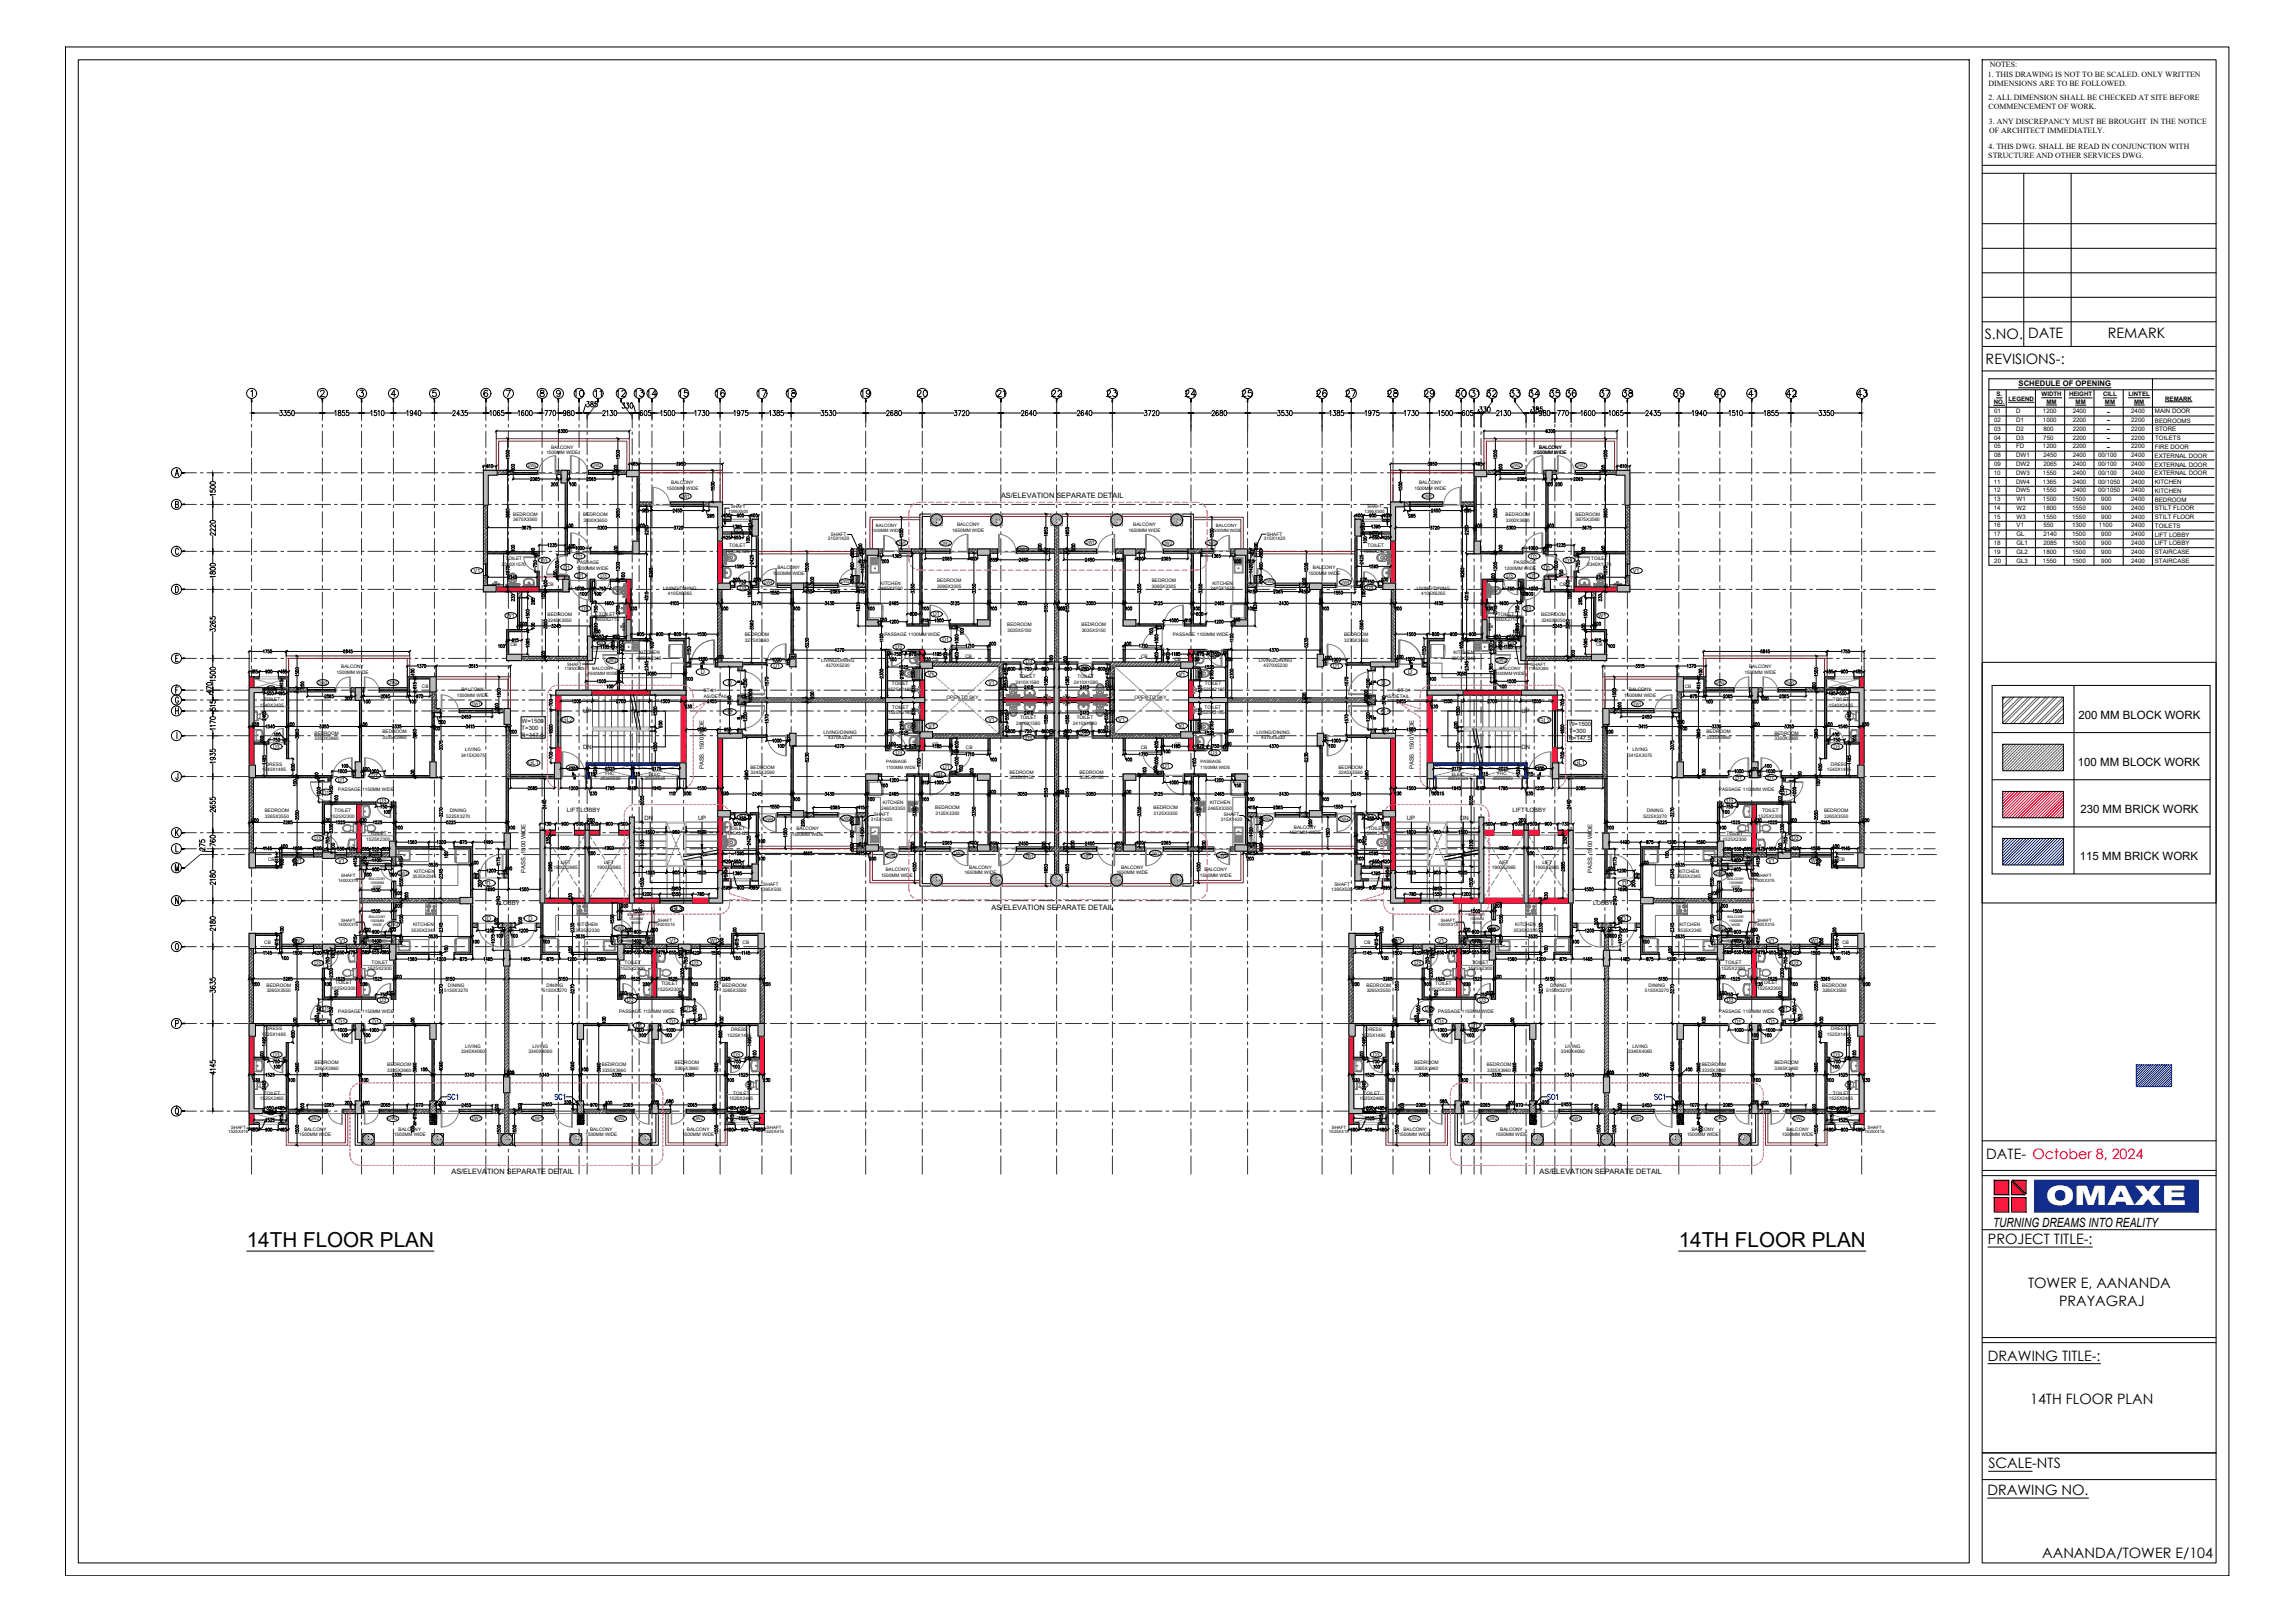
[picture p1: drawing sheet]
<svg xmlns="http://www.w3.org/2000/svg" width="841mm" height="594mm" viewBox="0 0 841 594" stroke-linecap="round" stroke-linejoin="round" font-family="sans-serif">
<defs><g id="words">
<text font-size="9.8" fill="#fff" x="749.7" y="441.3">OMAXE</text>
<g font-size="7.6">
<text x="90.5" y="456.6">14TH FLOOR PLAN</text>
<text x="615.2" y="456.6">14TH FLOOR PLAN</text>
</g>
<g font-size="5.3">
<text x="727.4" y="124">S.NO.</text>
<text x="743.2" y="123.9">DATE</text>
<text x="772.4" y="123.9">REMARK</text>
<text x="727.7" y="133.2">REVISIONS-:</text>
<text x="209.2" y="146.4">10</text>
<text x="221.2" y="146.4" transform="rotate(-90 221.2 146.4)">11</text>
<text x="224.7" y="146.4">12</text>
<text x="231.4" y="146.4">13</text>
<text x="236" y="146.4">14</text>
<text x="247.6" y="146.4">15</text>
<text x="261.1" y="146.4">16</text>
<text x="276.2" y="146.4">17</text>
<text x="287.2" y="146.4">18</text>
<text x="314.3" y="146.4">19</text>
<text x="334.8" y="146.4">20</text>
<text x="364.1" y="146.4">21</text>
<text x="384.2" y="146.4">22</text>
<text x="404.3" y="146.4">23</text>
<text x="433.2" y="146.4">24</text>
<text x="453.7" y="146.4">25</text>
<text x="481.2" y="146.4">26</text>
<text x="491.8" y="146.4">27</text>
<text x="507.3" y="146.4">28</text>
<text x="520.7" y="146.4">29</text>
<text x="532.3" y="146.4">30</text>
<text x="538" y="146.4">31</text>
<text x="543.6" y="146.4">32</text>
<text x="552.1" y="146.4">33</text>
<text x="559.2" y="146.4">34</text>
<text x="566.6" y="146.4">35</text>
<text x="572.6" y="146.4">36</text>
<text x="584.9" y="146.4">37</text>
<text x="593.4" y="146.4">38</text>
<text x="612.1" y="146.4">39</text>
<text x="627.2" y="146.4">40</text>
<text x="639.6" y="146.4">41</text>
<text x="653.3" y="146.4">42</text>
<text x="679.4" y="146.4">43</text>
<text x="727.9" y="424.6">DATE- October 8, 2024</text>
<text x="728.5" y="455.6">PROJECT TITLE-:</text>
<text x="743.2" y="471.8">TOWER E, AANANDA</text>
<text x="754.6" y="478.2">PRAYAGRAJ</text>
<text x="728.5" y="498.3">DRAWING TITLE-:</text>
<text x="744" y="514.2">14TH FLOOR PLAN</text>
<text x="728.7" y="537.7">SCALE-NTS</text>
<text x="728.3" y="547.6">DRAWING NO.</text>
<text x="748.4" y="570.5">AANANDA/TOWER E/104</text>
</g>
<g font-size="4.9">
<text x="101.2" y="153.5">3350</text>
<text x="121.4" y="153.5">1855</text>
<text x="147.8" y="153.5">1940</text>
<text x="164.7" y="153.5">2435</text>
<text x="178.5" y="153.5">1065</text>
<text x="188.7" y="153.5">1600</text>
<text x="198.6" y="153.5">770</text>
<text x="219.8" y="153.5">2130</text>
<text x="233.5" y="153.5">605</text>
<text x="240.9" y="153.5">1500</text>
<text x="253.3" y="153.5">1730</text>
<text x="267.8" y="153.5">1975</text>
<text x="280.8" y="153.5">1385</text>
<text x="299.5" y="153.5">3530</text>
<text x="323.5" y="153.5">2680</text>
<text x="348.5" y="153.5">3720</text>
<text x="372.9" y="153.5">2640</text>
<text x="393.3" y="153.5">2640</text>
<text x="418" y="153.5">3720</text>
<text x="442.7" y="153.5">2680</text>
<text x="466.7" y="153.5">3530</text>
<text x="486.1" y="153.5">1385</text>
<text x="499.2" y="153.5">1975</text>
<text x="513.3" y="153.5">1730</text>
<text x="526" y="153.5">1500</text>
<text x="534.5" y="153.5">605</text>
<text x="547.2" y="153.5">2130</text>
<text x="562.7" y="153.5">980</text>
<text x="569.4" y="153.5">770</text>
<text x="578.2" y="153.5">1600</text>
<text x="588.4" y="153.5">1065</text>
<text x="601.8" y="153.5">2435</text>
<text x="618.8" y="153.5">1940</text>
<text x="645.2" y="153.5">1855</text>
<text x="665.3" y="153.5">3350</text>
<text x="79.7" y="182.7" transform="rotate(-90 79.7 182.7)">1500</text>
<text x="79.7" y="197.2" transform="rotate(-90 79.7 197.2)">2220</text>
<text x="79.7" y="212.7" transform="rotate(-90 79.7 212.7)">1800</text>
<text x="79.7" y="232.5" transform="rotate(-90 79.7 232.5)">3265</text>
<text x="79.7" y="250.8" transform="rotate(-90 79.7 250.8)">1500</text>
<text x="79.7" y="261.4" transform="rotate(-90 79.7 261.4)">515</text>
<text x="79.7" y="280.8" transform="rotate(-90 79.7 280.8)">1935</text>
<text x="79.7" y="298.8" transform="rotate(-90 79.7 298.8)">2655</text>
<text x="79.7" y="311.1" transform="rotate(-90 79.7 311.1)">760</text>
<text x="79.7" y="325.3" transform="rotate(-90 79.7 325.3)">2180</text>
<text x="79.7" y="342.2" transform="rotate(-90 79.7 342.2)">2180</text>
<text x="79.7" y="364.8" transform="rotate(-90 79.7 364.8)">3635</text>
<text x="79.7" y="394.8" transform="rotate(-90 79.7 394.8)">4145</text>
<text x="163" y="403.9">SC1</text>
<text x="202.1" y="403.9">SC1</text>
<text x="565.9" y="403.9">SC1</text>
<text x="605" y="403.9">SC1</text>
</g>
<text font-size="4.9" fill="#333" x="205.3" y="153.5">980</text>
<text font-size="4.7" x="730.4" y="449.4">TURNING DREAMS INTO REALITY</text>
<g font-size="4.2">
<text x="761.6" y="263.3">200 MM BLOCK WORK</text>
<text x="761.5" y="280.6">100 MM BLOCK WORK</text>
<text x="762.4" y="297.9">230 MM BRICK WORK</text>
<text x="762.2" y="315.1">115 MM BRICK WORK</text>
</g>
<g font-size="4">
<text x="177.1" y="172.5">610</text>
<text x="263.9" y="190.5">400</text>
<text x="268.8" y="190.5">900</text>
<text x="495.7" y="190.5">400</text>
<text x="500.6" y="190.5">900</text>
<text x="505.5" y="190.5">400</text>
<text x="535.5" y="188.7">585</text>
<text x="276.2" y="195.4" transform="rotate(-90 276.2 195.4)">500</text>
<text x="500.9" y="195.4" transform="rotate(-90 500.9 195.4)">500</text>
<text x="263.9" y="198.6">425</text>
<text x="267.8" y="198.6">550</text>
<text x="501.6" y="198.6">550</text>
<text x="505.5" y="198.6">425</text>
<text x="313.6" y="209.9" transform="rotate(-90 313.6 209.9)">900</text>
<text x="313.6" y="205" transform="rotate(-90 313.6 205)">360</text>
<text x="354.2" y="206.4">400</text>
<text x="361.6" y="206.7">355</text>
<text x="407.8" y="206.7">355</text>
<text x="415.2" y="206.4">400</text>
<text x="463.5" y="205" transform="rotate(-90 463.5 205)">360</text>
<text x="269.5" y="214.8">750</text>
<text x="499.9" y="214.8">750</text>
<text x="201.4" y="216.3" transform="rotate(-90 201.4 216.3)">600</text>
<text x="218.4" y="217.3">750</text>
<text x="293.9" y="218.4">450</text>
<text x="475.5" y="218.4">450</text>
<text x="432.9" y="229">315</text>
<text x="223.3" y="234.9">950</text>
<text x="546.1" y="234.9">950</text>
<text x="547.9" y="239.5" transform="rotate(-90 547.9 239.5)">600</text>
<text x="583.1" y="236.4">615</text>
<text x="332" y="241.3">675</text>
<text x="347.8" y="242.7" transform="rotate(-90 347.8 242.7)">600</text>
<text x="352.1" y="242.7" transform="rotate(-90 352.1 242.7)">600</text>
<text x="425.1" y="242.7" transform="rotate(-90 425.1 242.7)">600</text>
<text x="429.3" y="242.7" transform="rotate(-90 429.3 242.7)">600</text>
<text x="437.4" y="241.3">675</text>
<text x="443.1" y="241.3">750</text>
<text x="90.7" y="247.6">485</text>
<text x="96" y="247.6">900</text>
<text x="370.1" y="248.4" transform="rotate(-90 370.1 248.4)">655</text>
<text x="407.1" y="248.4" transform="rotate(-90 407.1 248.4)">655</text>
<text x="441.3" y="249.4" transform="rotate(-90 441.3 249.4)">550</text>
<text x="668.2" y="247.6">485</text>
<text x="673.5" y="247.6">900</text>
<text x="678.7" y="247.6">485</text>
<text x="96.7" y="255.8">550</text>
<text x="100.5" y="255.8">495</text>
<text x="151.3" y="256.8">970</text>
<text x="336.2" y="254.7" transform="rotate(-90 336.2 254.7)">835</text>
<text x="370.1" y="252.9" transform="rotate(-90 370.1 252.9)">550</text>
<text x="407.1" y="252.9" transform="rotate(-90 407.1 252.9)">550</text>
<text x="441" y="254.7" transform="rotate(-90 441 254.7)">835</text>
<text x="618.1" y="256.8">970</text>
<text x="668.9" y="255.8">495</text>
<text x="336.2" y="268.5" transform="rotate(-90 336.2 268.5)">550</text>
<text x="368.3" y="269.5">800</text>
<text x="370.4" y="269.5" transform="rotate(-90 370.4 269.5)">655</text>
<text x="370.4" y="264.9" transform="rotate(-90 370.4 264.9)">550</text>
<text x="374.3" y="269.5">750</text>
<text x="380.6" y="269.5">860</text>
<text x="395.1" y="269.5">750</text>
<text x="401.1" y="269.5">800</text>
<text x="406.8" y="269.5" transform="rotate(-90 406.8 269.5)">655</text>
<text x="406.8" y="264.9" transform="rotate(-90 406.8 264.9)">550</text>
<text x="441" y="268.5" transform="rotate(-90 441 268.5)">550</text>
<text x="98.8" y="272.7">750</text>
<text x="352.1" y="275.2" transform="rotate(-90 352.1 275.2)">600</text>
<text x="425.1" y="275.2" transform="rotate(-90 425.1 275.2)">600</text>
<text x="670.6" y="272.7">750</text>
<text x="203.2" y="279" transform="rotate(-90 203.2 279)">700</text>
<text x="574" y="279" transform="rotate(-90 574 279)">700</text>
<text x="219.4" y="284.7" transform="rotate(-90 219.4 284.7)">520</text>
<text x="557.7" y="284.7" transform="rotate(-90 557.7 284.7)">520</text>
<text x="229.3" y="290.3">340</text>
<text x="540.1" y="290.3">340</text>
<text x="198.3" y="303.4">730</text>
<text x="204.6" y="303.4">900</text>
<text x="209.9" y="303.4">500</text>
<text x="220.8" y="303.4">900</text>
<text x="226.1" y="303.4">500</text>
<text x="269.5" y="301.6">750</text>
<text x="313.6" y="303" transform="rotate(-90 313.6 303)">360</text>
<text x="463.5" y="303" transform="rotate(-90 463.5 303)">360</text>
<text x="499.9" y="301.6">750</text>
<text x="543.3" y="303.4">500</text>
<text x="548.6" y="303.4">900</text>
<text x="559.5" y="303.4">500</text>
<text x="564.8" y="303.4">900</text>
<text x="571.1" y="303.4">730</text>
<text x="167.2" y="310.1">875</text>
<text x="245.2" y="306.6">950</text>
<text x="313.6" y="308" transform="rotate(-90 313.6 308)">900</text>
<text x="354.2" y="310.4">400</text>
<text x="361.6" y="310.8">355</text>
<text x="407.8" y="310.8">355</text>
<text x="415.2" y="310.4">400</text>
<text x="463.5" y="308" transform="rotate(-90 463.5 308)">900</text>
<text x="524.2" y="306.6">950</text>
<text x="602.2" y="310.1">875</text>
<text x="655.8" y="310.4" transform="rotate(-90 655.8 310.4)">750</text>
<text x="113.9" y="312.6">420</text>
<text x="122.4" y="312.6">550</text>
<text x="126.3" y="312.6">475</text>
<text x="313.6" y="312.9" transform="rotate(-90 313.6 312.9)">360</text>
<text x="463.5" y="312.9" transform="rotate(-90 463.5 312.9)">360</text>
<text x="643.1" y="312.6">475</text>
<text x="647" y="312.6">550</text>
<text x="655.5" y="312.6">420</text>
<text x="674.5" y="317.1" transform="rotate(-90 674.5 317.1)">615</text>
<text x="245.2" y="321.4">900</text>
<text x="267.4" y="322.4" transform="rotate(-90 267.4 322.4)">500</text>
<text x="509.8" y="322.4" transform="rotate(-90 509.8 322.4)">500</text>
<text x="524.2" y="321.4">900</text>
<text x="254.4" y="329.1">780</text>
<text x="263.9" y="327">395</text>
<text x="268.8" y="327">900</text>
<text x="495.7" y="327">395</text>
<text x="500.6" y="327">900</text>
<text x="505.5" y="327">395</text>
<text x="515.1" y="329.1">780</text>
<text x="135.1" y="347.1" transform="rotate(-90 135.1 347.1)">315</text>
<text x="505.9" y="347.5" transform="rotate(-90 505.9 347.5)">615</text>
<text x="642.1" y="347.1" transform="rotate(-90 642.1 347.1)">315</text>
<text x="674.5" y="347.5" transform="rotate(-90 674.5 347.5)">615</text>
<text x="113.9" y="350.7">420</text>
<text x="122.4" y="350.7">550</text>
<text x="126.3" y="350.7">475</text>
<text x="131.6" y="350.7">385</text>
<text x="135.1" y="350.7">550</text>
<text x="167.2" y="353.1">875</text>
<text x="231.4" y="350.7">550</text>
<text x="234.9" y="350.7">385</text>
<text x="244.1" y="350.7">550</text>
<text x="517.2" y="350.7">420</text>
<text x="529.5" y="350.7">475</text>
<text x="534.5" y="350.7">385</text>
<text x="541.9" y="350.7">385</text>
<text x="570.4" y="353.1">875</text>
<text x="602.2" y="353.1">875</text>
<text x="630.8" y="350.7">385</text>
<text x="634.3" y="350.7">550</text>
<text x="637.8" y="350.7">385</text>
<text x="643.1" y="350.7">475</text>
<text x="647" y="350.7">550</text>
<text x="655.5" y="350.7">420</text>
<text x="524.6" y="354.2" transform="rotate(-90 524.6 354.2)">750</text>
<text x="655.8" y="354.2" transform="rotate(-90 655.8 354.2)">750</text>
<text x="108.7" y="381.4" transform="rotate(-90 108.7 381.4)">800</text>
<text x="511.9" y="381.4" transform="rotate(-90 511.9 381.4)">800</text>
<text x="668.5" y="381.4" transform="rotate(-90 668.5 381.4)">800</text>
<text x="98.8" y="390.5">750</text>
<text x="267.8" y="390.5">750</text>
<text x="501.6" y="390.5">750</text>
<text x="670.6" y="390.5">750</text>
<text x="96.7" y="407.5">550</text>
<text x="100.5" y="407.5">485</text>
<text x="215.2" y="406.4">970</text>
<text x="266" y="407.5">485</text>
<text x="269.9" y="407.5">550</text>
<text x="499.5" y="407.5">550</text>
<text x="503.4" y="407.5">485</text>
<text x="554.2" y="406.4">970</text>
<text x="668.9" y="407.5">485</text>
<text x="90.7" y="415.6">480</text>
<text x="96" y="415.6">900</text>
<text x="101.2" y="415.6">480</text>
<text x="275.9" y="415.6">480</text>
<text x="504.5" y="415.6">480</text>
<text x="668.2" y="415.6">480</text>
<text x="673.5" y="415.6">900</text>
<text x="678.7" y="415.6">480</text>
</g>
<text font-size="4" fill="#5b5b5b" x="463.5" y="209.9" transform="rotate(-90 463.5 209.9)">900</text>
<g font-size="3.7">
<text x="772.1" y="155">-</text>
<text x="772.1" y="151.8">-</text>
<text x="772.1" y="161.5">-</text>
<text x="772.1" y="158.3">-</text>
<text x="772.1" y="164.7">-</text>
</g>
<g font-size="2.9">
<text x="728.5" y="28.2">1. THIS DRAWING IS NOT TO BE SCALED. ONLY WRITTEN</text>
<text x="729.2" y="24.7">NOTES:</text>
<text x="728.8" y="31.5">DIMENSIONS ARE TO BE FOLLOWED.</text>
<text x="728.7" y="39.8">COMMENCEMENT OF WORK.</text>
<text x="728.8" y="36.5">2. ALL DIMENSION SHALL BE CHECKED AT SITE BEFORE</text>
<text x="728.9" y="45.3">3. ANY DISCREPANCY MUST BE BROUGHT IN THE NOTICE</text>
<text x="728.9" y="48.6">OF ARCHITECT IMMEDIATELY.</text>
<text x="728.6" y="57.7">STRUCTURE AND OTHER SERVICES DWG.</text>
<text x="728.8" y="54.5">4. THIS DWG. SHALL BE READ IN CONJUNCTION WITH</text>
</g>
<text font-size="2.8" x="739.7" y="141.4">SCHEDULE OF OPENING</text>
<g font-size="2.7">
<text x="366.8" y="182.3">AS/ELEVATION SEPARATE DETAIL</text>
<text x="363.3" y="333.4">AS/ELEVATION SEPARATE DETAIL</text>
<text x="165.4" y="430">AS/ELEVATION SEPARATE DETAIL</text>
<text x="564.2" y="430">AS/ELEVATION SEPARATE DETAIL</text>
</g>
<g font-size="2.6">
<text x="256.8" y="247">D</text>
<text x="266.7" y="251">D</text>
<text x="506.2" y="251">D</text>
<text x="516.1" y="247">D</text>
<text x="266.7" y="261.7">D</text>
<text x="506.2" y="261.4">D</text>
<text x="206.1" y="264.5">GL2</text>
<text x="564.1" y="264.6">GL2</text>
<text x="193.5" y="280.3">GL1</text>
<text x="576.9" y="280.3">GL1</text>
<text x="178.3" y="324.4">D</text>
<text x="594.6" y="324.4">D</text>
<text x="246.1" y="333.8">GL3</text>
<text x="524.4" y="333.8">GL3</text>
<text x="178.5" y="337.3">D</text>
<text x="193.6" y="337.3">D</text>
<text x="594.4" y="337.3">D</text>
</g>
<g font-size="2.3">
<text x="173.7" y="209.9">V1</text>
<text x="198.3" y="206.1">D3</text>
<text x="206.4" y="208.6">D1</text>
<text x="211.1" y="204.6">D1</text>
<text x="560.9" y="204.6">D1</text>
<text x="565.8" y="208.6">D1</text>
<text x="573.7" y="206.1">D3</text>
<text x="598.5" y="209.9">V1</text>
<text x="211.5" y="211.7">D1</text>
<text x="220" y="211.9">D3</text>
<text x="500.9" y="216">D3</text>
<text x="552" y="211.9">D3</text>
<text x="560.5" y="211.7">D1</text>
<text x="271.1" y="216.2">D3</text>
<text x="185.8" y="226.3">W1</text>
<text x="213.2" y="223.8">D3</text>
<text x="342" y="225.8">D1</text>
<text x="558.8" y="223.8">D3</text>
<text x="585.8" y="226.3">W1</text>
<text x="328.2" y="237.8">D3</text>
<text x="345.4" y="235">D1</text>
<text x="283.5" y="244.7">D1</text>
<text x="375.9" y="243.3">D3</text>
<text x="396.2" y="245.5">D3</text>
<text x="443.9" y="240.5">D3</text>
<text x="488.6" y="244.7">D1</text>
<text x="340.1" y="247.8">V1</text>
<text x="362.2" y="250.9">V1</text>
<text x="432" y="247.8">V1</text>
<text x="340.3" y="266.7">V1</text>
<text x="362.2" y="264.4">V1</text>
<text x="396" y="269.3">D3</text>
<text x="409.9" y="264.4">V1</text>
<text x="431.8" y="266.7">V1</text>
<text x="100.1" y="274.3">D3</text>
<text x="375.8" y="270.9">D3</text>
<text x="671.9" y="274.3">D3</text>
<text x="328.2" y="276.5">D3</text>
<text x="345.6" y="281.8">D1</text>
<text x="426.3" y="281.4">D1</text>
<text x="443.8" y="276.6">D3</text>
<text x="123.9" y="286.5">D1</text>
<text x="136.2" y="285">D1</text>
<text x="343.2" y="284.6">D1</text>
<text x="636" y="285.8">D1</text>
<text x="647.7" y="285.7">D1</text>
<text x="118.3" y="291">D1</text>
<text x="652.9" y="291">D1</text>
<text x="139.2" y="294.2">D3</text>
<text x="632.8" y="294.2">D3</text>
<text x="271.1" y="300.2">D3</text>
<text x="501" y="300.2">D3</text>
<text x="115.3" y="307.8">D3</text>
<text x="656.7" y="307.8">D3</text>
<text x="107.9" y="316.1">W1</text>
<text x="124" y="316.1">V1</text>
<text x="136.8" y="314">V1</text>
<text x="635.4" y="315.5">V1</text>
<text x="648.1" y="316.1">V1</text>
<text x="663.7" y="316.1">W1</text>
<text x="108.2" y="345.3">W1</text>
<text x="124.4" y="345.3">V1</text>
<text x="137.1" y="347.6">V1</text>
<text x="232.7" y="347.3">V1</text>
<text x="245.4" y="345.3">V1</text>
<text x="260.3" y="345.3">W1</text>
<text x="510.9" y="345.3">W1</text>
<text x="527" y="345.3">V1</text>
<text x="539.8" y="345.9">V1</text>
<text x="635.4" y="345.9">V1</text>
<text x="648.1" y="345.3">V1</text>
<text x="663.7" y="345.3">W1</text>
<text x="115.3" y="353.6">D3</text>
<text x="253.6" y="353.6">D3</text>
<text x="518.3" y="353.6">D3</text>
<text x="656.7" y="353.6">D3</text>
<text x="118.3" y="370.4">D1</text>
<text x="139.1" y="367.2">D3</text>
<text x="229.8" y="367.2">D3</text>
<text x="250.9" y="370.4">D1</text>
<text x="522.2" y="370.4">D1</text>
<text x="542.2" y="367.2">D3</text>
<text x="632.8" y="367.2">D3</text>
<text x="652.9" y="370.4">D1</text>
<text x="124.1" y="374.9">D1</text>
<text x="136.5" y="374.9">D1</text>
<text x="233" y="376.4">D1</text>
<text x="245.3" y="374.9">D1</text>
<text x="526.9" y="374.9">D1</text>
<text x="539.2" y="376.4">D1</text>
<text x="635.8" y="374.9">D1</text>
<text x="648.2" y="374.9">D1</text>
<text x="100.1" y="387.1">D3</text>
<text x="268.8" y="387.1">D3</text>
<text x="503.2" y="387.1">D3</text>
<text x="671.9" y="387.1">D3</text>
</g>
<g font-size="2.2">
<text x="730.6" y="147.9">NO.</text>
<text x="731.6" y="145.2">S.</text>
<text x="736" y="146.9">LEGEND</text>
<text x="748.2" y="145.2">WIDTH</text>
<text x="749.9" y="147.9">MM</text>
<text x="758.2" y="145.2">HEIGHT</text>
<text x="760.6" y="147.9">MM</text>
<text x="770.7" y="145.2">CILL</text>
<text x="771.4" y="147.9">MM</text>
<text x="780" y="145.2">LINTEL</text>
<text x="782.1" y="147.9">MM</text>
<text x="793.4" y="146.7">REMARK</text>
<text x="730.8" y="151.4">01</text>
<text x="730.8" y="154.6">02</text>
<text x="738.8" y="154.6">D1</text>
<text x="738.8" y="151.4">D</text>
<text x="748.7" y="154.6">1000</text>
<text x="748.7" y="151.4">1200</text>
<text x="759.6" y="154.6">2200</text>
<text x="759.6" y="151.4">2400</text>
<text x="781" y="154.6">2200</text>
<text x="781" y="151.4">2400</text>
<text x="789.7" y="151.4">MAIN DOOR</text>
<text x="789.7" y="154.8">BEDROOMS</text>
<text x="730.8" y="157.8">03</text>
<text x="730.8" y="161.1">04</text>
<text x="738.8" y="157.8">D2</text>
<text x="738.8" y="161.1">D3</text>
<text x="748.8" y="161.1">750</text>
<text x="748.8" y="157.8">800</text>
<text x="759.6" y="161.1">2200</text>
<text x="759.6" y="157.8">2200</text>
<text x="781" y="161.1">2200</text>
<text x="781" y="157.8">2200</text>
<text x="789.8" y="158">STORE</text>
<text x="789.8" y="161.2">TOILETS</text>
<text x="730.8" y="164.3">05</text>
<text x="730.8" y="167.4">08</text>
<text x="738.8" y="167.4">DW1</text>
<text x="738.8" y="164.2">FD</text>
<text x="748.7" y="164.3">1200</text>
<text x="748.8" y="167.4">2450</text>
<text x="759.6" y="167.4">2400</text>
<text x="759.6" y="164.3">2200</text>
<text x="768.9" y="167.5">00/100</text>
<text x="781" y="167.4">2400</text>
<text x="781" y="164.3">2200</text>
<text x="789.6" y="167.7">EXTERNAL DOOR</text>
<text x="789.7" y="164.4">FIRE DOOR</text>
<text x="730.6" y="173.9">10</text>
<text x="730.8" y="170.7">09</text>
<text x="738.8" y="170.7">DW2</text>
<text x="738.8" y="173.9">DW3</text>
<text x="748.7" y="173.9">1550</text>
<text x="748.8" y="170.7">2065</text>
<text x="759.6" y="170.7">2400</text>
<text x="759.6" y="173.9">2400</text>
<text x="768.9" y="170.7">00/100</text>
<text x="768.9" y="173.9">00/100</text>
<text x="781" y="170.7">2400</text>
<text x="781" y="173.9">2400</text>
<text x="789.6" y="170.9">EXTERNAL DOOR</text>
<text x="730.6" y="177.1">11</text>
<text x="738.8" y="177.1">DW4</text>
<text x="748.7" y="177.1">1365</text>
<text x="759.6" y="177.1">2400</text>
<text x="768.9" y="177.1">00/1050</text>
<text x="781" y="177.1">2400</text>
<text x="789.6" y="174.1">EXTERNAL DOOR</text>
<text x="789.6" y="177.3">KITCHEN</text>
<text x="730.6" y="180.3">12</text>
<text x="730.6" y="183.5">13</text>
<text x="738.8" y="180.3">DW5</text>
<text x="739" y="183.5">W1</text>
<text x="748.7" y="180.3">1550</text>
<text x="748.7" y="183.5">1500</text>
<text x="759.4" y="183.5">1500</text>
<text x="759.6" y="180.3">2400</text>
<text x="768.9" y="180.4">00/1050</text>
<text x="770" y="183.5">900</text>
<text x="781" y="180.3">2400</text>
<text x="781" y="183.5">2400</text>
<text x="789.6" y="180.5">KITCHEN</text>
<text x="789.6" y="183.7">BEDROOM</text>
<text x="730.6" y="186.7">14</text>
<text x="730.6" y="190">15</text>
<text x="739" y="186.7">W2</text>
<text x="739" y="190">W3</text>
<text x="748.7" y="186.7">1800</text>
<text x="748.7" y="190">1550</text>
<text x="759.4" y="186.7">1550</text>
<text x="759.4" y="190">1550</text>
<text x="770" y="186.7">900</text>
<text x="770" y="190">900</text>
<text x="781" y="186.7">2400</text>
<text x="781" y="190">2400</text>
<text x="789.7" y="187">STILT FLOOR</text>
<text x="789.7" y="190.2">STILT FLOOR</text>
<text x="730.6" y="193.2">16</text>
<text x="730.6" y="196.4">17</text>
<text x="738.9" y="196.4">GL</text>
<text x="739" y="193.2">V1</text>
<text x="748.8" y="193.2">550</text>
<text x="748.8" y="196.4">2140</text>
<text x="759.4" y="193.2">1300</text>
<text x="759.4" y="196.4">1500</text>
<text x="769.1" y="193.2">1100</text>
<text x="770" y="196.4">900</text>
<text x="781" y="193.2">2400</text>
<text x="781" y="196.4">2400</text>
<text x="789.6" y="196.6">LIFT LOBBY</text>
<text x="789.7" y="193.4">TOILETS</text>
<text x="730.6" y="199.6">18</text>
<text x="730.6" y="202.8">19</text>
<text x="738.9" y="199.6">GL1</text>
<text x="738.9" y="202.8">GL2</text>
<text x="748.7" y="202.8">1800</text>
<text x="748.8" y="199.6">2085</text>
<text x="759.4" y="199.6">1500</text>
<text x="759.4" y="202.8">1500</text>
<text x="770" y="199.6">900</text>
<text x="770" y="202.8">900</text>
<text x="781" y="199.6">2400</text>
<text x="781" y="202.8">2400</text>
<text x="789.6" y="199.8">LIFT LOBBY</text>
<text x="789.7" y="203">STAIRCASE</text>
<text x="730.8" y="206.1">20</text>
<text x="738.9" y="206.1">GL3</text>
<text x="748.7" y="206.1">1550</text>
<text x="759.4" y="206.1">1500</text>
<text x="770" y="206.1">900</text>
<text x="781" y="206.1">2400</text>
<text x="789.7" y="206.2">STAIRCASE</text>
<text x="213.7" y="261.3">UP</text>
<text x="557.6" y="261.3">UP</text>
<text x="191" y="269.8">R=147.5</text>
<text x="191.2" y="267.2">T=300</text>
<text x="191.2" y="264.6">W=1500</text>
<text x="575" y="266">W=1500</text>
<text x="575" y="268.5">T=300</text>
<text x="213.7" y="274.3">DN</text>
<text x="557.6" y="274.3">DN</text>
<text x="574.9" y="271.1">R=147.5</text>
<text x="257.9" y="281.8" transform="rotate(-90 257.9 281.8)">PASS. 1500 WIDE</text>
<text x="518.1" y="281.8" transform="rotate(-90 518.1 281.8)">PASS. 1500 WIDE</text>
<text x="207.7" y="297.2">LIFT LOBBY</text>
<text x="554.3" y="297.2">LIFT LOBBY</text>
<text x="236.2" y="300.2">DN</text>
<text x="255.8" y="300.2">UP</text>
<text x="515.5" y="300.2">UP</text>
<text x="535.1" y="300.2">DN</text>
<text x="192.5" y="319.7" transform="rotate(-90 192.5 319.7)">PASS. 1500 WIDE</text>
<text x="583.4" y="319.7" transform="rotate(-90 583.4 319.7)">PASS. 1500 WIDE</text>
<text x="183.2" y="331.4">LOBBY</text>
<text x="583.9" y="331.4">LOBBY</text>
</g>
<g font-size="1.8">
<text x="193.4" y="171.2">DW2</text>
<text x="217.2" y="171.2">DW2</text>
<text x="554" y="171.2">DW2</text>
<text x="577.7" y="171.2">DW2</text>
<text x="249.5" y="182.4">DW1</text>
<text x="521.6" y="182.4">DW1</text>
<text x="328.8" y="199.5">DW5</text>
<text x="345" y="199.6">DW2</text>
<text x="373.2" y="201.7">DW1</text>
<text x="397.9" y="199.3">DW1</text>
<text x="426.3" y="199.6">DW2</text>
<text x="442.3" y="199.5">DW5</text>
<text x="279.9" y="213.9">DW4</text>
<text x="308.2" y="213.7">DW2</text>
<text x="463.5" y="213.7">DW2</text>
<text x="491.2" y="213.9">DW4</text>
<text x="222.6" y="242.5">DW3</text>
<text x="548.6" y="242.5">DW3</text>
<text x="116.7" y="250.7">DW2</text>
<text x="142.4" y="250.7">DW2</text>
<text x="628.8" y="250.7">DW2</text>
<text x="654.5" y="250.7">DW2</text>
<text x="172.9" y="258.4">DW1</text>
<text x="598.3" y="258.4">DW1</text>
<text x="208.7" y="281.9">FD</text>
<text x="563.7" y="281.9">FD</text>
<text x="280.2" y="300.6">DW4</text>
<text x="308.6" y="300.3">DW2</text>
<text x="462.5" y="300.3">DW2</text>
<text x="491" y="300.6">DW4</text>
<text x="324.9" y="313.8">DW5</text>
<text x="349.6" y="313.2">DW2</text>
<text x="375.5" y="314.2">DW1</text>
<text x="396.6" y="314.2">DW1</text>
<text x="421.7" y="313.2">DW2</text>
<text x="446.3" y="313.8">DW5</text>
<text x="146.1" y="320.4">DW3</text>
<text x="628.4" y="320.4">DW3</text>
<text x="142.6" y="339.3">DW3</text>
<text x="225.4" y="340.6">DW3</text>
<text x="545.7" y="340.6">DW3</text>
<text x="628.4" y="340.6">DW3</text>
<text x="113.7" y="410.4">DW2</text>
<text x="142.4" y="410.4">DW2</text>
<text x="173" y="410.2">DW1</text>
<text x="195.4" y="410.2">DW1</text>
<text x="225.7" y="410.4">DW2</text>
<text x="254.3" y="410.4">DW2</text>
<text x="516.8" y="410.4">DW2</text>
<text x="545.4" y="410.4">DW2</text>
<text x="575.9" y="410.2">DW1</text>
<text x="598.3" y="410.2">DW1</text>
<text x="628.8" y="410.4">DW2</text>
<text x="657.4" y="410.4">DW2</text>
</g>
<g font-size="1.7">
<text x="200.2" y="166.4">1500MM WIDE</text>
<text x="202" y="164.4">BALCONY</text>
<text x="562.4" y="166.4">1500MM WIDE</text>
<text x="564.1" y="164.4">BALCONY</text>
<text x="244.3" y="179.4">1500MM WIDE</text>
<text x="246" y="177.3">BALCONY</text>
<text x="518.3" y="179.4">1500MM WIDE</text>
<text x="520.1" y="177.3">BALCONY</text>
<text x="188.1" y="188.9">BEDROOM</text>
<text x="188.1" y="191">3675X3560</text>
<text x="213.7" y="189.1">BEDROOM</text>
<text x="213.8" y="191.2">3300X3650</text>
<text x="551.8" y="189.1">BEDROOM</text>
<text x="551.8" y="191.2">3300X3650</text>
<text x="577.4" y="188.9">BEDROOM</text>
<text x="577.5" y="191">3675X3560</text>
<text x="303.4" y="197.8">315X1420</text>
<text x="304.5" y="196.1">SHAFT</text>
<text x="349" y="194.8">1650MM WIDE</text>
<text x="350.7" y="192.8">BALCONY</text>
<text x="413.6" y="194.8">1650MM WIDE</text>
<text x="415.3" y="192.8">BALCONY</text>
<text x="463.2" y="197.8">315X1420</text>
<text x="464.2" y="196.1">SHAFT</text>
<text x="265.8" y="202.4">1595X2425</text>
<text x="267.2" y="200.3">TOILET</text>
<text x="499.7" y="202.4">1595X2425</text>
<text x="501.1" y="200.3">TOILET</text>
<text x="183.9" y="207.2">2340X1570</text>
<text x="185.3" y="205.1">TOILET</text>
<text x="211.3" y="208.6">1200MM WIDE</text>
<text x="211.4" y="206.6">PASSAGE</text>
<text x="284.9" y="208.5">BALCONY</text>
<text x="481.1" y="208.5">BALCONY</text>
<text x="551.3" y="208.6">1200MM WIDE</text>
<text x="554.7" y="206.6">PASSAGE</text>
<text x="581.7" y="207.2">2340X1570</text>
<text x="583.1" y="205.1">TOILET</text>
<text x="200.5" y="214.5">CB</text>
<text x="243" y="215.9">LIVING/DINING</text>
<text x="283.2" y="210.5">1500MM WIDE</text>
<text x="322.6" y="214.1">KITCHEN</text>
<text x="343.4" y="213.3">BEDROOM</text>
<text x="343.4" y="215.4">3095X3305</text>
<text x="422.1" y="213.3">BEDROOM</text>
<text x="422.1" y="215.4">3095X3305</text>
<text x="444.3" y="214.1">KITCHEN</text>
<text x="479.5" y="210.5">1500MM WIDE</text>
<text x="519.2" y="215.9">LIVING/DINING</text>
<text x="571.5" y="214.5">CB</text>
<text x="244.8" y="218">4105X6265</text>
<text x="322" y="216.2">2465X3550</text>
<text x="443.6" y="216.2">2465X3550</text>
<text x="520.9" y="218">4105X6265</text>
<text x="200.7" y="225.6">BEDROOM</text>
<text x="200.7" y="227.7">3245X3050</text>
<text x="218" y="227.6">1600X2715</text>
<text x="219.5" y="225.5">TOILET</text>
<text x="547.4" y="227.6">1600X2715</text>
<text x="548.9" y="225.5">TOILET</text>
<text x="564.8" y="225.6">BEDROOM</text>
<text x="564.8" y="227.7">3245X3050</text>
<text x="273" y="232.9">BEDROOM</text>
<text x="324.1" y="233.1">PASSAGE 1100MM WIDE</text>
<text x="369.1" y="229.5">BEDROOM</text>
<text x="369.2" y="231.5">3035X5150</text>
<text x="396.4" y="229.5">BEDROOM</text>
<text x="396.4" y="231.5">3035X5150</text>
<text x="429.8" y="233.1">PASSAGE 1100MM WIDE</text>
<text x="492.5" y="232.9">BEDROOM</text>
<text x="187.1" y="236.7">CB</text>
<text x="234.2" y="239.6">KITCHEN</text>
<text x="273" y="235">3275X3560</text>
<text x="492.6" y="235">3275X3560</text>
<text x="532.6" y="239.6">KITCHEN</text>
<text x="584.9" y="236.7">CB</text>
<text x="125" y="244.7">BALCONY</text>
<text x="233.6" y="241.7">3050X2345</text>
<text x="300.9" y="242.3">LIVING/DINING</text>
<text x="302.6" y="244.4">4370X5230</text>
<text x="341.6" y="241.9">CB</text>
<text x="353.8" y="241">CB</text>
<text x="418.2" y="241">CB</text>
<text x="430.4" y="241.9">CB</text>
<text x="461.3" y="242.3">LIVING/DINING</text>
<text x="463" y="244.4">4370X5230</text>
<text x="532" y="241.7">3050X2345</text>
<text x="641" y="244.7">BALCONY</text>
<text x="123.3" y="246.8">1500MM WIDE</text>
<text x="326.8" y="251">TOILET</text>
<text x="372.1" y="250.5">2410X1580</text>
<text x="373.5" y="248.4">TOILET</text>
<text x="393.5" y="250.5">2410X1580</text>
<text x="394.9" y="248.4">TOILET</text>
<text x="441.5" y="251">TOILET</text>
<text x="639.3" y="246.8">1500MM WIDE</text>
<text x="96.7" y="256.8">TOILET</text>
<text x="154.6" y="252.2">CB</text>
<text x="167.4" y="255.2">1500MM WIDE</text>
<text x="169.1" y="253.2">BALCONY</text>
<text x="257.8" y="253.4">ST-01</text>
<text x="257.9" y="255.5">AS/DETAIL</text>
<text x="325.4" y="253">1525X2185</text>
<text x="346.9" y="256">OPEN TO SKY</text>
<text x="415.7" y="256">OPEN TO SKY</text>
<text x="440.1" y="253">1525X2185</text>
<text x="507.7" y="255.5">AS/DETAIL</text>
<text x="512.1" y="253.4">ST-01</text>
<text x="595.2" y="255.2">1500MM WIDE</text>
<text x="596.9" y="253.2">BALCONY</text>
<text x="617.4" y="252.2">CB</text>
<text x="671.7" y="256.8">TOILET</text>
<text x="95.2" y="258.8">1540X2435</text>
<text x="325.4" y="261.6">1525X2185</text>
<text x="326.9" y="259.6">TOILET</text>
<text x="373.8" y="263.3">TOILET</text>
<text x="394.6" y="263.3">TOILET</text>
<text x="440" y="261.6">1525X2185</text>
<text x="441.4" y="259.6">TOILET</text>
<text x="670.2" y="258.8">1540X2435</text>
<text x="115.3" y="269.1">BEDROOM</text>
<text x="140.2" y="268.5">BEDROOM</text>
<text x="301.8" y="268.7">LIVING/DINING</text>
<text x="372.4" y="265.4">2410X1580</text>
<text x="393.2" y="265.4">2410X1580</text>
<text x="460.4" y="268.7">LIVING/DINING</text>
<text x="625.3" y="268.5">BEDROOM</text>
<text x="650.2" y="269.1">BEDROOM</text>
<text x="115.3" y="271.2">3350X3960</text>
<text x="140.2" y="270.6">3335X3960</text>
<text x="170.5" y="275.2">LIVING</text>
<text x="303.5" y="270.7">4370X5230</text>
<text x="341.6" y="273.1">CB</text>
<text x="354" y="274.2">CB</text>
<text x="418.1" y="274.2">CB</text>
<text x="430.4" y="273.1">CB</text>
<text x="462.1" y="270.7">4370X5230</text>
<text x="598.2" y="275.2">LIVING</text>
<text x="625.4" y="270.6">3335X3960</text>
<text x="650.3" y="271.2">3350X3960</text>
<text x="97.4" y="280.4">DRESS</text>
<text x="168.9" y="277.3">3415X3075</text>
<text x="275" y="281.6">BEDROOM</text>
<text x="490.5" y="281.6">BEDROOM</text>
<text x="596.6" y="277.3">3415X3075</text>
<text x="671" y="280.4">DRESS</text>
<text x="96" y="282.5">1540X1495</text>
<text x="275" y="283.6">3245X3560</text>
<text x="369.9" y="283.4">BEDROOM</text>
<text x="369.9" y="285.4">3035X5150</text>
<text x="395.6" y="283.4">BEDROOM</text>
<text x="395.6" y="285.4">3035X5150</text>
<text x="490.5" y="283.6">3245X3560</text>
<text x="669.5" y="282.5">1540X1495</text>
<text x="124" y="289.9">PASSAGE 1150MM WIDE</text>
<text x="629.9" y="289.9">PASSAGE 1150MM WIDE</text>
<text x="97" y="297.6">BEDROOM</text>
<text x="97.1" y="299.6">3265X3550</text>
<text x="121.1" y="299.5">1525X2300</text>
<text x="122.6" y="297.4">TOILET</text>
<text x="163.5" y="299.6">5225X3270</text>
<text x="164.9" y="297.5">DINING</text>
<text x="320.2" y="299">SHAFT</text>
<text x="322.9" y="296.7">2465X3350</text>
<text x="323.5" y="294.7">KITCHEN</text>
<text x="342.8" y="296.4">BEDROOM</text>
<text x="342.8" y="298.5">3125X3350</text>
<text x="422.7" y="296.4">BEDROOM</text>
<text x="422.8" y="298.5">3125X3350</text>
<text x="442.7" y="296.7">2465X3350</text>
<text x="443.3" y="294.7">KITCHEN</text>
<text x="448.5" y="299">SHAFT</text>
<text x="602.1" y="299.6">5225X3270</text>
<text x="603.5" y="297.5">DINING</text>
<text x="644.3" y="299.5">1525X2300</text>
<text x="645.7" y="297.4">TOILET</text>
<text x="668.4" y="297.6">BEDROOM</text>
<text x="668.5" y="299.6">3265X3550</text>
<text x="135.6" y="305.9">TOILET</text>
<text x="265.6" y="305.9">1595X2425</text>
<text x="267" y="303.8">TOILET</text>
<text x="291.9" y="304.1">BALCONY</text>
<text x="319.1" y="300.6">315X1420</text>
<text x="447.4" y="300.6">315X1420</text>
<text x="472.4" y="305.6">1500MM WIDE</text>
<text x="474.2" y="303.5">BALCONY</text>
<text x="499.9" y="305.9">1595X2425</text>
<text x="501.3" y="303.8">TOILET</text>
<text x="632.7" y="305.9">TOILET</text>
<text x="134.2" y="308">1525X2300</text>
<text x="290.1" y="306.2">1500MM WIDE</text>
<text x="631.3" y="308">1525X2300</text>
<text x="98.3" y="315.3">CB</text>
<text x="205.6" y="316.3">LIFT</text>
<text x="221.4" y="316.3">LIFT</text>
<text x="549.3" y="316.3">LIFT</text>
<text x="565.2" y="316.3">LIFT</text>
<text x="673.8" y="315.3">CB</text>
<text x="151.1" y="321.7">3535X2345</text>
<text x="151.8" y="319.6">KITCHEN</text>
<text x="202.9" y="318.4">1900X2985</text>
<text x="218.8" y="318.4">1900X2985</text>
<text x="322.9" y="321.1">1500MM WIDE</text>
<text x="324.6" y="319">BALCONY</text>
<text x="353.5" y="320.3">1650MM WIDE</text>
<text x="355.2" y="318.2">BALCONY</text>
<text x="409.1" y="320.3">1650MM WIDE</text>
<text x="410.8" y="318.2">BALCONY</text>
<text x="439.7" y="321.1">1500MM WIDE</text>
<text x="441.4" y="319">BALCONY</text>
<text x="546.7" y="318.4">1900X2985</text>
<text x="562.6" y="318.4">1900X2985</text>
<text x="614.5" y="321.7">3535X2345</text>
<text x="615.1" y="319.6">KITCHEN</text>
<text x="278.5" y="326.2">1395X500</text>
<text x="279.7" y="324.6">SHAFT</text>
<text x="487.9" y="326.2">1395X500</text>
<text x="489" y="324.6">SHAFT</text>
<text x="150.7" y="341.3">3535X2345</text>
<text x="151.4" y="339.3">KITCHEN</text>
<text x="210.9" y="341.3">3535X2330</text>
<text x="211.6" y="339.3">KITCHEN</text>
<text x="554.6" y="341.3">3535X2330</text>
<text x="555.3" y="339.3">KITCHEN</text>
<text x="614.8" y="341.3">3535X2345</text>
<text x="615.5" y="339.3">KITCHEN</text>
<text x="96.8" y="345.8">CB</text>
<text x="272.1" y="345.8">CB</text>
<text x="499.9" y="345.8">CB</text>
<text x="675.2" y="345.8">CB</text>
<text x="136.2" y="353.2">TOILET</text>
<text x="228.8" y="353.1">TOILET</text>
<text x="539.5" y="353.1">TOILET</text>
<text x="632.2" y="353.2">TOILET</text>
<text x="134.7" y="355.3">1525X2300</text>
<text x="227.4" y="355.2">1525X2300</text>
<text x="538" y="355.2">1525X2300</text>
<text x="630.7" y="355.3">1525X2300</text>
<text x="97.7" y="361.3">BEDROOM</text>
<text x="97.7" y="363.4">3265X3550</text>
<text x="121.5" y="362.4">1525X2300</text>
<text x="123" y="360.4">TOILET</text>
<text x="162.8" y="363.5">5150X3270</text>
<text x="164.2" y="361.4">DINING</text>
<text x="199" y="363.5">5150X3270</text>
<text x="200.3" y="361.4">DINING</text>
<text x="240.9" y="362.9">1525X2300</text>
<text x="242.4" y="360.9">TOILET</text>
<text x="264.7" y="361.3">BEDROOM</text>
<text x="264.7" y="363.4">3265X3550</text>
<text x="500.8" y="361.3">BEDROOM</text>
<text x="500.8" y="363.4">3265X3550</text>
<text x="524.5" y="362.9">1525X2300</text>
<text x="526" y="360.9">TOILET</text>
<text x="566.6" y="363.5">5150X3270</text>
<text x="568" y="361.4">DINING</text>
<text x="602.8" y="363.5">5150X3270</text>
<text x="604.2" y="361.4">DINING</text>
<text x="644" y="362.4">1525X2300</text>
<text x="645.4" y="360.4">TOILET</text>
<text x="667.8" y="361.3">BEDROOM</text>
<text x="667.8" y="363.4">3265X3550</text>
<text x="124" y="371.1">PASSAGE 1150MM WIDE</text>
<text x="226.9" y="371.1">PASSAGE 1150MM WIDE</text>
<text x="527" y="371.1">PASSAGE 1150MM WIDE</text>
<text x="629.9" y="371.1">PASSAGE 1150MM WIDE</text>
<text x="97.4" y="377.3">DRESS</text>
<text x="268" y="377.8">DRESS</text>
<text x="500.5" y="377.8">DRESS</text>
<text x="671" y="377.3">DRESS</text>
<text x="96" y="379.4">1525X1495</text>
<text x="170.5" y="383.7">LIVING</text>
<text x="195.2" y="383.7">LIVING</text>
<text x="266.5" y="379.8">1525X1495</text>
<text x="499" y="379.8">1525X1495</text>
<text x="573.5" y="383.7">LIVING</text>
<text x="598.2" y="383.7">LIVING</text>
<text x="669.5" y="379.4">1525X1495</text>
<text x="115.3" y="389.8">BEDROOM</text>
<text x="168.9" y="385.8">3340X4060</text>
<text x="193.6" y="385.8">3340X4060</text>
<text x="247.2" y="389.8">BEDROOM</text>
<text x="518.3" y="389.8">BEDROOM</text>
<text x="572" y="385.8">3340X4060</text>
<text x="596.6" y="385.8">3340X4060</text>
<text x="650.2" y="389.8">BEDROOM</text>
<text x="115.3" y="391.9">3365X3960</text>
<text x="141.9" y="390.4">BEDROOM</text>
<text x="141.9" y="392.5">3335X3960</text>
<text x="220.6" y="390.4">BEDROOM</text>
<text x="220.6" y="392.5">3335X3960</text>
<text x="247.3" y="391.9">3365X3960</text>
<text x="518.3" y="391.9">3365X3960</text>
<text x="544.9" y="390.4">BEDROOM</text>
<text x="544.9" y="392.5">3335X3960</text>
<text x="623.6" y="390.4">BEDROOM</text>
<text x="623.6" y="392.5">3335X3960</text>
<text x="650.3" y="391.9">3365X3960</text>
<text x="96.7" y="401">TOILET</text>
<text x="268.7" y="401">TOILET</text>
<text x="499.7" y="401">TOILET</text>
<text x="671.7" y="401">TOILET</text>
<text x="95.2" y="403">1525X2465</text>
<text x="267.2" y="403">1525X2465</text>
<text x="498.2" y="403">1525X2465</text>
<text x="670.2" y="403">1525X2465</text>
<text x="109.7" y="416.2">1500MM WIDE</text>
<text x="111.4" y="414.2">BALCONY</text>
<text x="144.4" y="416.2">1500MM WIDE</text>
<text x="146.1" y="414.2">BALCONY</text>
<text x="214.5" y="416.2">1500MM WIDE</text>
<text x="216.3" y="414.2">BALCONY</text>
<text x="250" y="416.2">1500MM WIDE</text>
<text x="251.7" y="414.2">BALCONY</text>
<text x="512.6" y="416.2">1500MM WIDE</text>
<text x="514.3" y="414.2">BALCONY</text>
<text x="548.1" y="416.2">1500MM WIDE</text>
<text x="549.8" y="414.2">BALCONY</text>
<text x="618.2" y="416.2">1500MM WIDE</text>
<text x="620" y="414.2">BALCONY</text>
<text x="652.9" y="416.2">1500MM WIDE</text>
<text x="654.6" y="414.2">BALCONY</text>
</g>
<g font-size="1.6">
<text x="266.9" y="187.8">1395X500</text>
<text x="267.9" y="186.2">SHAFT</text>
<text x="500.1" y="187.8">1395X500</text>
<text x="501.1" y="186.2">SHAFT</text>
<text x="269.7" y="194.8">V1</text>
<text x="319.3" y="194.8">1500MM WIDE</text>
<text x="321" y="192.8">BALCONY</text>
<text x="444" y="194.8">1500MM WIDE</text>
<text x="445.6" y="192.8">BALCONY</text>
<text x="503.1" y="196">V1</text>
<text x="219.5" y="236.1">V1</text>
<text x="553.3" y="236.1">V1</text>
<text x="206.8" y="245.3">1185X385</text>
<text x="207.9" y="243.8">SHAFT</text>
<text x="217" y="245.5">BALCONY</text>
<text x="549.5" y="245.5">BALCONY</text>
<text x="560.1" y="245.3">1185X385</text>
<text x="561.2" y="243.8">SHAFT</text>
<text x="215.4" y="247.4">1500MM WIDE</text>
<text x="547.9" y="247.4">1500MM WIDE</text>
<text x="98.5" y="252.6">V1</text>
<text x="674.3" y="252.7">V1</text>
<text x="324.7" y="281.5">1100MM WIDE</text>
<text x="324.7" y="279.5">PASSAGE</text>
<text x="439.9" y="281.5">1100MM WIDE</text>
<text x="439.9" y="279.5">PASSAGE</text>
<text x="220" y="285.6">2025X520</text>
<text x="221.9" y="284">FHC.</text>
<text x="236.4" y="285.7">2025X520</text>
<text x="237.8" y="284.2">ELEC.</text>
<text x="530.6" y="285.7">2025X520</text>
<text x="532" y="284.2">ELEC.</text>
<text x="547" y="285.6">2025X520</text>
<text x="548.8" y="284">FHC.</text>
<text x="269.4" y="317.1">V1</text>
<text x="503.4" y="317.1">V1</text>
<text x="123.9" y="322.9">1400X315</text>
<text x="125" y="321.4">SHAFT</text>
<text x="643" y="322.9">1400X315</text>
<text x="644" y="321.4">SHAFT</text>
<text x="123.9" y="339.1">1400X315</text>
<text x="125" y="337.6">SHAFT</text>
<text x="240" y="339.1">1400X315</text>
<text x="241" y="337.6">SHAFT</text>
<text x="527" y="339.1">1400X315</text>
<text x="528" y="337.6">SHAFT</text>
<text x="643" y="339.1">1400X315</text>
<text x="644" y="337.6">SHAFT</text>
<text x="501.5" y="406.8">V1</text>
<text x="674.3" y="406.8">V1</text>
<text x="84.7" y="413.4">SHAFT</text>
<text x="98.7" y="408.1">V1</text>
<text x="271.6" y="408.1">V1</text>
<text x="281" y="413.4">SHAFT</text>
<text x="488" y="413.4">SHAFT</text>
<text x="684.3" y="413.4">SHAFT</text>
<text x="83.6" y="415">1525X415</text>
<text x="279.9" y="415">1525X415</text>
<text x="486.9" y="415">1525X415</text>
<text x="683.2" y="415">1525X415</text>
</g>
<g font-size="1.3">
<text x="135.1" y="322.2">BALCONY</text>
<text x="135.7" y="323.7">1500MM</text>
<text x="633" y="322.2">BALCONY</text>
<text x="633.6" y="323.7">1500MM</text>
<text x="136.6" y="325.3">WIDE</text>
<text x="634.5" y="325.3">WIDE</text>
<text x="230" y="335.4">BALCONY</text>
<text x="538.2" y="335.4">BALCONY</text>
<text x="135.1" y="336.1">BALCONY</text>
<text x="135.7" y="337.7">1500MM</text>
<text x="136.6" y="339.2">WIDE</text>
<text x="230.6" y="336.9">1500MM</text>
<text x="231.5" y="338.5">WIDE</text>
<text x="538.8" y="336.9">1500MM</text>
<text x="539.7" y="338.5">WIDE</text>
<text x="633" y="336.1">BALCONY</text>
<text x="633.6" y="337.7">1500MM</text>
<text x="634.5" y="339.2">WIDE</text>
</g>
</g></defs>
<!-- layer: AHC-A-FURNITURE -->
<g fill="none" stroke="#5b5b5b" stroke-width=".37">
<path d="M178.7 174.5l-1.5 1.5M178.7 175.7l-1.5 1.6M178.7 177l-1.5 1.5M178.7 178.2l-1.5 1.5M178.7 179.4l-1.5 1.6M178.7 174.9l-1.5 1.6M178.7 176.1l-1.5 1.6M178.7 177.4l-1.5 1.5M178.7 178.6l-1.5 1.5M178.7 179.8l-1.5 1.6M178.9 172.3l-1.7 1.7M179.7 172.3l-2.5 2.5"/>
<path d="M180.1 172.3l-2.9 2.9M183.4 172.3l-1.6 1.5M183.8 172.3l-1.6 1.5M184.6 172.3l-1.5 1.5M185 172.3l-1.5 1.5M185.9 172.3l-1.6 1.5M186.3 172.3l-1.6 1.5M187.1 172.3l-1.6 1.5M187.5 172.3l-1.5 1.5M188.1 172.5l-1.3 1.3M188.1 173.8h-.1M188.1 172.9l-.9 .9"/>
<path d="M204.3 172.3l-.3 .3M204.8 172.3l-.8 .6M205.6 172.3l-1.6 1.5M206 172.3l-1.6 1.5M206.8 172.3l-1.6 1.5M207.2 173.9l-.1 .1M207.2 176.3l-.1 .1M207.2 178.8l-.1 .1M207.2 172.3l-1.6 1.5M207.3 174.6l-.2 .2M207.3 177.1l-.2 .2M207.3 179.5l-.2 .2"/>
<path d="M207.4 175.3l-.2 .2M207.4 177.8l-.2 .2M207.5 176l-.2 .2M207.5 178.5l-.2 .2M207.6 174.3l-.2 .2M207.6 176.8l-.2 .2M207.6 179.2l-.2 .2M207.7 175l-.2 .2M207.7 177.5l-.2 .2M207.7 179.9l-.2 .2M207.8 175.7l-.2 .3M207.8 178.2l-.2 .2"/>
<path d="M207.9 174.4l-.8 .8M207.9 175.2l-.8 .8M207.9 176.1l-.8 .7M207.9 176.9l-.8 .7M207.9 177.7l-.8 .8M207.9 178.5l-.8 .8M207.9 179.3l-.8 .8M207.9 174l-.2 .2M207.9 174.9h-.1M207.9 176.5l-.2 .2M207.9 177.3l-.1 .1M207.9 179l-.2 .1"/>
<path d="M207.9 179.8h-.1M208 172.3l-1.5 1.5M208.4 172.3l-1.5 1.5M208.7 172.8l-1.6 1.6M208.7 173.2l-.6 .6M225.2 172.3l-.6 .6M225.7 172.3l-1.1 1M226.5 172.3l-1.6 1.5M226.9 172.3l-1.5 1.5M227.7 172.3l-1.5 1.5M228.1 172.3l-1.5 1.5M229 172.3l-1.6 1.5"/>
<path d="M229.3 172.3l-1.5 1.5M230.2 172.3l-1.6 1.5M230.6 172.3l-1.5 1.5M231.4 172.3l-1.5 1.5M231.8 172.3l-1.5 1.5M232.6 172.3l-1.5 1.5M233.1 172.3l-1.6 1.5M233.5 178h.1M233.5 175.5v.1M233.6 176.2l-.1 .2M233.6 178.7l-.1 .1M233.7 174.5l-.2 .2"/>
<path d="M233.7 177l-.2 .2M233.7 179.4l-.2 .2M233.8 177.7l-.2 .2M233.8 175.2l-.2 .2M233.9 172.3l-1.6 1.5M233.9 176l-.2 .1M233.9 178.4l-.2 .2M234 174.2l-.2 .2M234 176.7l-.2 .1M234 179.1l-.2 .2M234.1 177.4l-.2 .2M234.1 174.9l-.2 .2"/>
<path d="M234.1 179.8l-.2 .3M234.2 174.8h.1M234.2 177.3h.1M234.2 179.7h.1M234.2 173.5l-.7 .8M234.2 172.3l-1.5 1.5M234.2 173.2l-.7 .7M234.2 175.6l-.2 .2M234.2 176.4l-.1 .1M234.2 174.4l-.7 .7M234.2 175.2l-.7 .8M234.2 176l-.7 .8"/>
<path d="M234.2 176.8l-.7 .8M234.2 177.6l-.7 .8M234.2 178.5l-.7 .8M234.2 179.3l-.7 .8M234.2 174l-.1 .1M234.2 178.1l-.2 .2M234.2 178.9l-.1 .1M540.2 174.8h.1M540.2 177.3h.1M540.2 179.7h.1M540.2 174.4l.8 .7M540.2 176.4l.1 .1"/>
<path d="M540.2 178.9l.1 .1M540.2 173.5l.8 .8M540.2 175.2l.8 .8M540.2 176l.8 .8M540.2 176.8l.8 .8M540.2 177.6l.8 .8M540.2 178.5l.8 .8M540.2 179.3l.8 .8M540.2 173.2l.8 .7M540.2 174l.1 .1M540.2 175.6l.2 .2M540.2 178.1l.2 .2"/>
<path d="M540.2 172.3l1.5 1.5M540.3 179.8l.2 .3M540.3 177.4l.2 .2M540.3 174.9l.2 .2M540.4 179.1l.2 .2M540.4 174.2l.2 .2M540.4 176.7l.2 .1M540.5 176l.2 .1M540.5 178.4l.2 .2M540.5 172.3l1.6 1.5M540.6 175.2l.2 .2M540.6 177.7l.2 .2"/>
<path d="M540.7 177l.2 .2M540.7 179.4l.2 .2M540.7 174.5l.2 .2M540.8 176.2l.2 .2M540.8 178.7l.2 .1M540.9 175.5l.1 .1M540.9 178h.1M541.3 172.3l1.6 1.5M541.8 172.3l1.5 1.5M542.6 172.3l1.5 1.5M543 172.3l1.6 1.5M543.8 172.3l1.6 1.5"/>
<path d="M544.2 172.3l1.6 1.5M545.1 172.3l1.5 1.5M545.5 172.3l1.5 1.5M546.3 172.3l1.5 1.5M546.7 172.3l1.5 1.5M547.5 172.3l1.5 1.5M547.9 172.3l1.6 1.5M548.8 172.3l.9 1M549.2 172.3l.5 .6M565.7 172.8l1.6 1.6M565.7 173.2l.6 .6M566 172.3l1.5 1.5"/>
<path d="M566.4 172.3l1.5 1.5M566.5 174.4l.8 .8M566.5 175.2l.8 .8M566.5 176.1l.8 .7M566.5 176.9l.8 .7M566.5 177.7l.8 .8M566.5 178.5l.8 .8M566.5 179.3l.8 .8M566.5 174l.2 .2M566.5 174.9h.1M566.5 176.5l.2 .2M566.5 177.3l.1 .1"/>
<path d="M566.5 179l.2 .1M566.5 179.8h.1M566.6 175.7l.2 .3M566.6 178.2l.2 .2M566.7 175l.2 .2M566.7 177.5l.2 .2M566.7 179.9l.2 .2M566.8 174.3l.2 .2M566.8 176.8l.2 .2M566.8 179.2l.2 .2M566.9 176l.2 .2M566.9 178.5l.2 .2"/>
<path d="M567 175.3l.2 .2M567 177.8l.2 .2M567.1 174.6l.2 .2M567.1 177.1l.2 .2M567.1 179.5l.2 .2M567.2 173.9l.1 .1M567.2 176.3l.1 .1M567.2 178.8l.1 .1M567.2 172.3l1.6 1.5M567.6 172.3l1.6 1.5M568.4 172.3l1.6 1.5M568.9 172.3l1.5 1.5"/>
<path d="M569.7 172.3l.7 .6M570.1 172.3l.3 .3M586.3 172.5l1.4 1.3M586.3 173.8h.1M586.3 172.9l.9 .9M586.9 172.3l1.6 1.5M587.3 172.3l1.6 1.5M588.2 172.3l1.5 1.5M588.5 172.3l1.6 1.5M589.4 172.3l1.5 1.5M589.8 172.3l1.5 1.5M590.6 172.3l1.5 1.5"/>
<path d="M591 172.3l1.6 1.5M591.8 172.3l1.6 1.5M592.3 172.3l1.5 1.5M593.1 172.3l1.5 1.5M593.5 172.3l1.5 1.5M594.3 172.3l3 2.9M594.7 172.3l2.6 2.5M595.5 172.3l1.8 1.7M595.7 174.5l1.6 1.5M595.7 175.7l1.6 1.6M595.7 177l1.6 1.5M595.7 178.2l1.6 1.5"/>
<path d="M595.7 179.4l1.6 1.6M595.7 174.9l1.6 1.6M595.7 176.1l1.6 1.6M595.7 177.4l1.6 1.5M595.7 178.6l1.6 1.5M595.7 179.8l1.6 1.6M596 172.3l1.3 1.3M596.8 172.3l.5 .5M597.2 172.3l.1 .1M178.7 180.7l-1.5 1.5M178.7 181.9l-1.5 1.5M178.7 183.1l-1.5 1.6"/>
<path d="M178.7 184.3l-1.5 1.6M178.7 185.6l-1.5 1.5M178.7 186.8l-1.5 1.6M178.7 188.1l-1.5 1.5M178.7 189.3l-1.5 1.5M178.7 190.5l-1.5 1.5M178.7 191.7l-1.5 1.6M178.7 193l-1.5 1.5M178.7 194.2l-1.5 1.6M178.7 195.4l-1.5 1.6M178.7 196.7l-1.5 1.5M178.7 197.9l-1.5 1.5"/>
<path d="M178.7 199.1l-1.5 1.6M178.7 181.1l-1.5 1.5M178.7 182.3l-1.5 1.5M178.7 183.5l-1.5 1.6M178.7 184.8l-1.5 1.5M178.7 186l-1.5 1.6M178.7 187.2l-1.5 1.6M178.7 188.4l-1.5 1.6M178.7 189.7l-1.5 1.5M178.7 190.9l-1.5 1.6M178.7 192.2l-1.5 1.5M178.7 193.4l-1.5 1.5"/>
<path d="M178.7 194.6l-1.5 1.5M178.7 195.8l-1.5 1.6M178.7 197.1l-1.5 1.5M178.7 198.3l-1.5 1.6M178.7 199.5l-1.5 1.6M207.2 181.3l-.1 .1M207.2 183.7l-.1 .1M207.2 186.2l-.1 .1M207.2 188.7h-.1M207.2 191.1l-.1 .1M207.2 193.6l-.1 .1M207.2 196.1h-.1"/>
<path d="M207.2 198.5l-.1 .1M207.3 182l-.2 .2M207.3 184.5l-.2 .1M207.3 186.9l-.2 .2M207.3 189.4l-.2 .2M207.3 191.8l-.2 .2M207.3 194.3l-.2 .2M207.3 196.8l-.2 .1M207.3 199.2l-.2 .2M207.4 200l-.2 .2M207.4 180.2l-.2 .2M207.4 182.7l-.2 .2"/>
<path d="M207.4 185.2l-.2 .2M207.4 187.6l-.2 .2M207.4 190.1l-.2 .2M207.4 192.5l-.2 .3M207.4 195l-.2 .2M207.4 197.5l-.2 .2M207.5 180.9l-.2 .3M207.5 183.4l-.2 .2M207.5 185.9l-.2 .2M207.5 188.4l-.2 .2M207.5 190.8l-.2 .2M207.5 193.3l-.2 .2"/>
<path d="M207.5 195.8l-.2 .1M207.5 198.2l-.2 .2M207.6 198.9l-.2 .3M207.6 181.7l-.2 .2M207.6 184.2l-.2 .1M207.6 186.6l-.2 .2M207.6 189.1l-.2 .2M207.6 191.5l-.2 .2M207.6 194l-.2 .2M207.6 196.4l-.2 .3M207.7 199.7l-.2 .1M207.7 197.2l-.2 .2"/>
<path d="M207.7 182.4l-.2 .2M207.7 184.9l-.2 .2M207.7 187.3l-.2 .3M207.7 189.8l-.2 .2M207.7 192.2l-.2 .3M207.7 194.7l-.2 .2M207.8 180.7l-.2 .2M207.8 183.1l-.2 .2M207.8 185.6l-.2 .2M207.8 188.1l-.2 .2M207.8 190.5l-.2 .2M207.8 193l-.2 .2"/>
<path d="M207.8 195.4l-.2 .2M207.8 197.9l-.2 .2M207.9 199.4l-.1 .1M207.9 180.2l-.8 .7M207.9 181l-.8 .8M207.9 181.8l-.8 .8M207.9 182.6l-.8 .8M207.9 183.4l-.8 .8M207.9 184.3l-.8 .8M207.9 185.1l-.8 .8M207.9 185.9l-.8 .8M207.9 186.7l-.8 .8"/>
<path d="M207.9 187.6l-.8 .7M207.9 188.4l-.8 .8M207.9 189.2l-.8 .8M207.9 190l-.8 .8M207.9 190.9l-.8 .7M207.9 191.7l-.8 .7M207.9 192.5l-.8 .8M207.9 193.3l-.8 .8M207.9 194.1l-.8 .8M207.9 195l-.8 .7M207.9 195.8l-.8 .7M207.9 196.6l-.8 .8"/>
<path d="M207.9 197.4l-.8 .8M207.9 198.2l-.8 .8M207.9 199.1l-.8 .7M207.9 199.9l-.8 .7M207.9 181.4l-.2 .2M207.9 182.2l-.1 .1M207.9 183.9l-.2 .1M207.9 184.7l-.1 .1M207.9 186.3l-.2 .2M207.9 187.1l-.1 .1M207.9 188.8l-.2 .2M207.9 189.6l-.1 .1"/>
<path d="M207.9 191.2l-.2 .2M207.9 192.1l-.1 .1M207.9 193.7l-.2 .2M207.9 194.5l-.1 .1M207.9 196.2l-.2 .2M207.9 197l-.1 .1M207.9 198.6l-.2 .2M233.5 197.7h.1M233.5 187.8v.1M233.5 190.3h.1M233.5 195.2v.1M233.5 180.4v.1"/>
<path d="M233.5 182.9h.1M233.5 185.4h.1M233.5 192.8h.1M233.6 186.1l-.1 .1M233.6 188.6l-.1 .1M233.6 191l-.1 .1M233.6 198.4l-.1 .2M233.6 181.2l-.1 .1M233.6 183.6l-.1 .2M233.6 193.5l-.1 .1M233.6 195.9l-.1 .2M233.7 196.7l-.2 .2"/>
<path d="M233.7 181.9l-.2 .2M233.7 184.3l-.2 .2M233.7 186.8l-.2 .2M233.7 189.3l-.2 .2M233.7 191.7l-.2 .3M233.7 194.2l-.2 .2M233.7 199.2l-.2 .1M233.8 190l-.2 .2M233.8 194.9l-.2 .2M233.8 197.4l-.2 .2M233.8 199.8l-.2 .2M233.8 180.1l-.2 .3"/>
<path d="M233.8 182.6l-.2 .2M233.8 185.1l-.2 .2M233.8 187.6l-.2 .1M233.8 192.5l-.2 .2M233.9 185.8l-.2 .2M233.9 195.6l-.2 .2M233.9 198.1l-.2 .2M233.9 180.9l-.2 .2M233.9 183.3l-.2 .2M233.9 188.3l-.2 .1M233.9 190.7l-.2 .2M233.9 193.2l-.2 .2"/>
<path d="M234 196.4l-.2 .2M234 198.8l-.2 .2M234 181.6l-.2 .2M234 184l-.2 .2M234 186.5l-.2 .2M234 189l-.2 .2M234 191.4l-.2 .3M234 193.9l-.2 .2M234.1 182.3l-.2 .2M234.1 184.8l-.2 .2M234.1 187.2l-.2 .2M234.1 189.7l-.2 .2"/>
<path d="M234.1 192.2l-.2 .2M234.1 194.6l-.2 .2M234.1 197.1l-.2 .2M234.1 199.5l-.2 .2M234.2 189.6h.1M234.2 192h.1M234.2 194.5h.1M234.2 186.7l-.7 .8M234.2 187.9l-.2 .2M234.2 189.2l-.7 .7M234.2 190.4l-.2 .2M234.2 188.4l-.7 .7"/>
<path d="M234.2 194.9l-.7 .8M234.2 197.4l-.7 .7M234.2 199l-.7 .8M234.2 199.8l-.7 .8M234.2 195.3l-.2 .3M234.2 196.1l-.1 .2M234.2 197.8l-.2 .2M234.2 198.6l-.1 .1M234.2 180.1l-.7 .8M234.2 180.9l-.7 .8M234.2 181.8l-.7 .8M234.2 182.6l-.7 .8"/>
<path d="M234.2 183.4l-.7 .8M234.2 185.1l-.7 .7M234.2 185.9l-.7 .8M234.2 187.5l-.7 .8M234.2 190l-.7 .8M234.2 190.8l-.7 .8M234.2 191.6l-.7 .8M234.2 192.4l-.7 .8M234.2 193.3l-.7 .7M234.2 194.1l-.7 .8M234.2 195.7l-.7 .8M234.2 196.5l-.7 .8"/>
<path d="M234.2 198.2l-.7 .8M234.2 180.6l-.2 .2M234.2 181.4l-.1 .1M234.2 182.2h.1M234.2 187.1h.1M234.2 196.9v.1M234.2 199.4h.1M234.2 183l-.2 .2M234.2 183.8l-.1 .2M234.2 186.3l-.1 .1M234.2 188.7l-.1 .2M234.2 191.2l-.1 .1"/>
<path d="M234.2 192.9l-.2 .2M234.2 193.7l-.1 .1M234.6 183.9l-1.1 1.1M235 183.9l-.8 .8M235.8 183.9l-1.8 1.8M236.2 183.9l-1.5 1.5M237.1 183.9l-1.6 1.5M237.4 183.9l-1.5 1.5M238.3 183.9l-1.6 1.5M238.7 183.9l-1.6 1.5M238.7 184.6l-.8 .8M238.7 185.1l-.3 .3"/>
<path d="M258 183.9l-.3 .2M258.4 183.9l-.7 .6M259.2 183.9l-1.5 1.4M259.6 183.9l-1.5 1.5M260.4 183.9l-1.5 1.5M260.8 183.9l-1.5 1.5M261.7 183.9l-1.6 1.5M262.1 183.9l-1.6 1.5M262.9 183.9l-1.5 1.5M263 185l-.4 .4M263 184.2l-1.2 1.2M263 185.4h.1"/>
<path d="M277.2 197.8l-.1 .1M277.4 198.5l-.3 .2M277.4 196.7l-.2 .2M277.4 199.2l-.2 .2M277.5 197.5l-.1 .2M277.5 199.9l-.1 .2M277.7 190.8l-.3 .2M277.7 193.3l-.3 .2M277.7 195.7l-.3 .2M277.7 198.2l-.3 .2M277.7 191.5l-.2 .2M277.7 194l-.2 .2"/>
<path d="M277.7 196.4l-.2 .3M277.7 198.9l-.2 .2M277.9 190.2l-.8 .7M277.9 192.2l-.2 .2M277.9 194.7l-.2 .2M277.9 197.2l-.2 .2M277.9 199.6l-.2 .2M277.9 190.9l-.8 .8M277.9 191.7l-.8 .8M277.9 192.6l-.8 .8M277.9 193.4l-.8 .8M277.9 194.2l-1.4 1.4"/>
<path d="M277.9 195l-.8 .8M277.9 195.8l-.8 .8M277.9 196.7l-.8 .8M277.9 197.5l-.8 .8M277.9 198.3l-.8 .8M277.9 199.2l-.8 .7M277.9 200l-.8 .7M277.9 190.5l-.2 .2M277.9 191.3v.1M277.9 193l-.2 .1M277.9 193.8v.1M277.9 195.4l-.2 .2"/>
<path d="M277.9 196.3h.1M277.9 197.9l-.2 .2M277.9 198.7v.1M387 192.5l-.6 .6M387.5 192.5l-1.1 1.1M388 194.1l-1.6 1.5M388 194.5l-1.6 1.5M388 196.9l-1.6 1.6M388 199.4l-1.6 1.5M388 198.2l-1.6 1.5M388 192.8l-1.6 1.6M388 195.3l-1.6 1.5"/>
<path d="M388 196.5l-1.6 1.6M388 197.8l-1.6 1.5M388 199l-1.6 1.5M388 193.2l-1.6 1.6M388 195.7l-1.6 1.5M496.6 197.8h-.1M496.7 198.5l-.2 .1M496.8 199.2l-.2 .2M496.8 196.7l-.2 .2M496.9 199.9l-.2 .2M496.9 197.5l-.2 .2M497 198.2l-.2 .2"/>
<path d="M497.1 198.9l-.2 .2M497.2 197.1l-.2 .2M497.2 199.6l-.2 .2M497.3 198.7l-.1 .1M497.3 199.9l-.8 .8M497.3 197.5l-.8 .7M497.3 196.7l-.8 .7M497.3 199.1l-.8 .8M497.3 198.3l-.8 .8M497.3 197.9l-.2 .1M511.4 185l.4 .4M511.4 184.2l1.2 1.2"/>
<path d="M511.4 185.4h.1M511.5 183.9l1.6 1.5M512.3 183.9l1.6 1.5M512.7 183.9l1.6 1.5M513.6 183.9l1.5 1.5M514 183.9l1.5 1.5M514.8 183.9l1.5 1.5M515.2 183.9l1.5 1.4M516 183.9l.7 .6M516.5 183.9l.2 .2M535.7 183.9l1.6 1.5M536.1 183.9l1.6 1.5"/>
<path d="M536.9 183.9l1.6 1.5M537.4 183.9l1.5 1.5M538.2 183.9l1.5 1.5M538.6 183.9l1.6 1.5M539.4 183.9l.8 .7M539.8 183.9l.4 .3M540.2 192h.1M540.2 194.5h.1M540.2 181.4l.1 .1M540.2 190.4l.2 .2M540.2 194.9l.8 .8M540.2 197.4l.8 .7"/>
<path d="M540.2 199l.8 .8M540.2 199.8l.8 .8M540.2 180.1l.8 .8M540.2 180.9l.8 .8M540.2 181.8l.8 .8M540.2 182.6l.8 .8M540.2 183.4l.8 .8M540.2 190l.8 .8M540.2 190.8l.8 .8M540.2 191.6l.8 .8M540.2 192.4l.8 .8M540.2 193.3l.8 .7"/>
<path d="M540.2 194.1l.8 .8M540.2 195.7l.8 .8M540.2 196.5l.8 .8M540.2 198.2l.8 .8M540.2 180.6l.2 .2M540.2 182.2h.1M540.2 196.9v.1M540.2 199.4h.1M540.2 183l.2 .2M540.2 183.8l.1 .2M540.2 191.2l.1 .1M540.2 192.9l.2 .2"/>
<path d="M540.2 193.7l.1 .1M540.2 195.3l.2 .3M540.2 196.1l.1 .2M540.2 197.8l.2 .2M540.2 198.6l.1 .1M540.3 199.5l.2 .2M540.3 182.3l.2 .2M540.3 192.2l.2 .2M540.3 194.6l.2 .2M540.3 197.1l.2 .2M540.4 181.6l.2 .2M540.4 184l.2 .2"/>
<path d="M540.4 191.4l.2 .3M540.4 193.9l.2 .2M540.4 196.4l.2 .2M540.4 198.8l.2 .2M540.5 190.7l.2 .2M540.5 180.9l.2 .2M540.5 183.3l.2 .2M540.5 193.2l.2 .2M540.5 195.6l.2 .2M540.5 198.1l.2 .2M540.6 180.1l.2 .3M540.6 182.6l.2 .2"/>
<path d="M540.6 190l.2 .2M540.6 194.9l.2 .2M540.6 197.4l.2 .2M540.6 199.8l.2 .2M540.6 192.5l.2 .2M540.7 181.9l.2 .2M540.7 191.7l.2 .3M540.7 194.2l.2 .2M540.7 196.7l.2 .2M540.7 199.2l.2 .1M540.8 191l.2 .1M540.8 181.2l.2 .1"/>
<path d="M540.8 183.6l.2 .2M540.8 193.5l.2 .1M540.8 195.9l.2 .2M540.8 198.4l.2 .2M540.9 180.4l.1 .1M540.9 182.9h.1M540.9 190.3h.1M540.9 195.2l.1 .1M540.9 192.8h.1M540.9 197.7h.1M566.5 198.2l.8 .8M566.5 195.8l.8 .7"/>
<path d="M566.5 197.4l.8 .8M566.5 199.4l.1 .1M566.5 180.2l.8 .7M566.5 181l.8 .8M566.5 181.8l.8 .8M566.5 182.6l.8 .8M566.5 183.4l.8 .8M566.5 184.3l.8 .8M566.5 185.1l.8 .8M566.5 185.9l.8 .8M566.5 186.7l.8 .8M566.5 187.6l.8 .7"/>
<path d="M566.5 188.4l.8 .8M566.5 189.2l.8 .8M566.5 190l.8 .8M566.5 190.9l.8 .7M566.5 191.7l.8 .7M566.5 192.5l.8 .8M566.5 193.3l.8 .8M566.5 194.1l.8 .8M566.5 195l.8 .7M566.5 196.6l.8 .8M566.5 199.1l.8 .7M566.5 199.9l.8 .7"/>
<path d="M566.5 181.4l.2 .2M566.5 182.2l.1 .1M566.5 183.9l.2 .1M566.5 184.7l.1 .1M566.5 186.3l.2 .2M566.5 187.1l.1 .1M566.5 188.8l.2 .2M566.5 189.6l.1 .1M566.5 191.2l.2 .2M566.5 192.1l.1 .1M566.5 193.7l.2 .2M566.5 194.5l.1 .1"/>
<path d="M566.5 196.2l.2 .2M566.5 197l.1 .1M566.5 198.6l.2 .2M566.6 197.9l.2 .2M566.6 180.7l.2 .2M566.6 183.1l.2 .2M566.6 185.6l.2 .2M566.6 188.1l.2 .2M566.6 190.5l.2 .2M566.6 193l.2 .2M566.6 195.4l.2 .2M566.7 189.8l.2 .2"/>
<path d="M566.7 197.2l.2 .2M566.7 199.7l.2 .1M566.7 182.4l.2 .2M566.7 184.9l.2 .2M566.7 187.3l.2 .3M566.7 192.2l.2 .3M566.7 194.7l.2 .2M566.8 181.7l.2 .2M566.8 184.2l.2 .1M566.8 186.6l.2 .2M566.8 189.1l.2 .2M566.8 191.5l.2 .2"/>
<path d="M566.8 194l.2 .2M566.8 196.4l.2 .3M566.8 198.9l.2 .3M566.9 198.2l.2 .2M566.9 180.9l.2 .3M566.9 183.4l.2 .2M566.9 185.9l.2 .2M566.9 188.4l.2 .2M566.9 190.8l.2 .2M566.9 193.3l.2 .2M566.9 195.8l.2 .1M567 200l.2 .2"/>
<path d="M567 180.2l.2 .2M567 182.7l.2 .2M567 185.2l.2 .2M567 187.6l.2 .2M567 190.1l.2 .2M567 192.5l.2 .3M567 195l.2 .2M567 197.5l.2 .2M567.1 186.9l.2 .2M567.1 182l.2 .2M567.1 184.5l.2 .1M567.1 189.4l.2 .2"/>
<path d="M567.1 191.8l.2 .2M567.1 194.3l.2 .2M567.1 196.8l.2 .1M567.1 199.2l.2 .2M567.2 198.5l.1 .1M567.2 191.1l.1 .1M567.2 181.3l.1 .1M567.2 183.7l.1 .1M567.2 186.2l.1 .1M567.2 188.7h.1M567.2 193.6l.1 .1M567.2 196.1h.1"/>
<path d="M595.7 184.8l1.6 1.5M595.7 187.2l1.6 1.6M595.7 180.7l1.6 1.5M595.7 181.9l1.6 1.5M595.7 183.1l1.6 1.6M595.7 184.3l1.6 1.6M595.7 185.6l1.6 1.5M595.7 186.8l1.6 1.6M595.7 188.1l1.6 1.5M595.7 189.3l1.6 1.5M595.7 190.5l1.6 1.5M595.7 191.7l1.6 1.6"/>
<path d="M595.7 193l1.6 1.5M595.7 194.2l1.6 1.6M595.7 195.4l1.6 1.6M595.7 196.7l1.6 1.5M595.7 197.9l1.6 1.5M595.7 199.1l1.6 1.6M595.7 181.1l1.6 1.5M595.7 182.3l1.6 1.5M595.7 183.5l1.6 1.6M595.7 186l1.6 1.6M595.7 188.4l1.6 1.6M595.7 189.7l1.6 1.5"/>
<path d="M595.7 190.9l1.6 1.6M595.7 192.2l1.6 1.5M595.7 193.4l1.6 1.5M595.7 194.6l1.6 1.5M595.7 195.8l1.6 1.6M595.7 197.1l1.6 1.5M595.7 198.3l1.6 1.6M595.7 199.5l1.6 1.6M177.2 210.8v.1M178.1 210.8l-.9 1M178.5 210.8l-1.3 1.4M178.7 204.5l-1.5 1.5"/>
<path d="M178.7 215.2l-1.5 1.5M178.7 204.1l-1.5 1.5M178.7 205.7l-.9 .9M178.7 206.5l-.1 .1M178.7 213.9l-1.5 1.5M178.7 216.4l-.4 .4M178.7 200.4l-1.5 1.5M178.7 201.6l-1.5 1.5M178.7 205.3l-1.3 1.3M178.7 200.8l-1.5 1.5M178.7 202l-1.5 1.6M178.7 203.2l-1.5 1.6"/>
<path d="M178.7 211.4l-1.5 1.6M178.7 212.7l-1.5 1.5M178.7 211.9l-1.5 1.5M178.7 213.1l-1.5 1.5M178.7 214.3l-1.5 1.6M178.7 215.5l-1.2 1.3M178.9 202.2l-.2 .2M179.1 202.1h-.1M179.3 202.6l-.2 .2M179.4 202.1l-2.2 2.3M179.6 202.3l-.2 .2M179.9 202.1l-.2 .1"/>
<path d="M180 202.7l-.1 .1M180.3 202.1l-.8 .7M180.3 202.4l-.2 .2M180.6 202.1l-.1 .2M180.7 202.8h.1M181 202.5l-.2 .2M181.1 202.1l-.8 .7M181.3 202.2l-.1 .2M181.5 202.1h.1M181.8 202.6l-.2 .2M181.9 202.1l-.8 .7M182.1 202.3l-.2 .2"/>
<path d="M182.3 202.1l-.1 .1M182.5 202.7l-.1 .1M182.7 202.1l-.7 .7M182.8 202.4l-.2 .2M183.1 202.1l-.2 .2M183.2 202.8h.1M183.5 202.5l-.2 .2M183.5 202.1l-.7 .7M183.8 202.2l-.2 .2M184 202.1h-.1M184.2 202.6l-.2 .2M184.4 202.1l-.8 .7"/>
<path d="M184.6 202.3l-.3 .2M184.8 202.1l-.2 .1M184.9 202.7l-.1 .1M185.2 202.1l-.8 .7M185.3 202.4l-.2 .2M185.6 202.1l-.2 .2M185.7 202.8h.1M186 202.5l-.2 .2M186 202.1l-.8 .7M186.3 202.2l-.2 .2M186.4 202.1h.1M186.7 202.6l-.2 .2"/>
<path d="M186.8 202.1l-.7 .7M187 202.3l-.2 .2M187.3 202.1l-.2 .1M187.4 202.7l-.1 .1M187.6 202.1l-.7 .7M187.7 202.4l-.2 .2M188 202.1l-.2 .2M188.1 202.8h.1M188.5 202.5l-.3 .2M188.5 202.1l-.8 .7M188.8 202.2l-.3 .2M188.9 202.1h-.1"/>
<path d="M189.2 202.6l-.2 .2M189.3 202.1l-.8 .7M189.5 202.3l-.2 .2M189.7 202.1l-.1 .1M189.8 216.8l-.2 .1M189.9 202.7l-.1 .1M190.1 202.1l-.8 .7M190.2 202.4l-.2 .2M190.5 202.1l-.2 .2M190.6 202.8h.1M190.6 216.8l-1 .9M190.9 202.5l-.2 .2"/>
<path d="M191 202.1l-.8 .7M191 216.8l-1.4 1.4M191.2 217.4l-1.6 1.6M191.2 202.2l-.2 .2M191.2 218.7l-.3 .3M191.2 217.8l-1.2 1.2M191.3 202.1h.1M191.6 202.6l-.2 .2M191.8 202.1l-.8 .7M191.9 202.3l-.2 .2M192.2 202.1l-.1 .1M192.3 202.7l-.1 .1"/>
<path d="M192.6 202.1l-.8 .7M192.6 202.4l-.2 .2M192.9 202.1l-.2 .2M193 202.8h.1M193.4 202.5l-.2 .2M193.4 202.1l-.8 .7M193.7 202.2l-.3 .2M193.8 202.1h.1M194.1 202.6l-.2 .2M194.2 202.1l-.8 .7M194.4 202.3l-.2 .2M194.6 202.1l-.1 .1"/>
<path d="M194.8 202.7l-.1 .1M195.1 202.1l-.8 .7M195.1 202.4l-.2 .2M195.4 202.1l-.2 .2M195.5 202.8h.1M195.8 202.5l-.2 .2M195.9 202.1l-.8 .7M196.1 202.2l-.2 .2M196.3 202.1h-.1M196.5 202.6l-.2 .2M196.7 202.1l-.8 .7M196.8 209.7h.1"/>
<path d="M196.8 212.1v.1M196.8 214.6v.1M196.8 202.3l-.1 .2M197 210.4l-.2 .2M197 212.9l-.2 .1M197 203l-.2 .2M197 211.1l-.2 .2M197 213.6l-.2 .2M197.1 202.1l-.1 .1M197.3 210.1l-.3 .2M197.3 202.7l-.3 .2M197.3 209.6l-.5 .6"/>
<path d="M197.5 202.1l-.7 .7M197.6 209.8l-.2 .2M197.6 202.4l-.2 .2M197.6 210.2l-.8 .8M197.6 211l-.8 .8M197.6 211.9l-.8 .7M197.6 212.7l-.8 .8M197.6 213.5l-.8 .8M197.6 203.2l-.4 .4M197.6 202.8l-.8 .8M202.9 216l-.1 .1M203.1 216.6l-.2 .2"/>
<path d="M203.3 216l-.8 .8M203.4 216.3l-.2 .2M203.7 216l-.2 .2M203.8 216.7l-.1 .1M204.1 216l-.8 .8M204.2 216.4l-.3 .2M204.5 216.1l-.3 .2M204.9 216.5l-.2 .2M204.9 216l-.7 .8M205.2 216.2l-.2 .2M205.3 216v.1M205.6 216.6l-.2 .2"/>
<path d="M205.7 216l-.7 .8M205.9 216.3l-.2 .2M206.1 216l-.1 .2M206.3 216.7l-.1 .1M206.6 216l-.8 .8M206.6 216.4l-.2 .2M206.9 216.1l-.2 .2M207.2 201l-.1 .1M207.3 201.7l-.2 .2M207.4 202.4l-.2 .2M207.5 211l-.6 .6M207.5 200.7l-.2 .2"/>
<path d="M207.5 203.1l-.1 .1M207.6 201.4l-.2 .2M207.7 202.1l-.2 .2M207.8 202.8l-.2 .2M207.8 200.4l-.2 .1M207.9 211l-1 1M207.9 200.7l-.8 .8M207.9 201.5l-.8 .8M207.9 203.2h-.1M207.9 201.1l-.2 .2M207.9 201.9l-.1 .1M208.1 202.5l-.2 .2"/>
<path d="M208.2 202.1l-1.1 1M208.4 202.2l-.1 .2M208.6 211.1l-1.7 1.7M208.6 212.4l-1.7 1.6M208.6 213.6l-1.7 1.6M208.6 214.8l-2 2M208.6 216l-.8 .8M208.6 211.5l-1.7 1.7M208.6 212.8l-1.7 1.6M208.6 214l-1.7 1.7M208.6 215.2l-1.6 1.6M208.6 216.5l-.3 .3"/>
<path d="M208.6 202.1h.1M208.7 202.8h-.1M208.7 202.4l-.5 .4M216.4 213.2h-.1M216.4 215.7h-.1M216.4 218.1l-.1 .1M216.4 213.9l-.1 .2M216.4 216.4l-.1 .1M216.4 218.8l-.1 .2M216.6 212.1l-.2 .3M216.6 214.6l-.2 .2M216.6 217.1l-.2 .2"/>
<path d="M216.6 219.6l-.2 .2M216.6 202.3l-.2 .2M216.6 212.9l-.2 .2M216.6 215.4l-.2 .1M216.6 217.8l-.2 .2M216.8 213.6l-.2 .2M216.8 216.1l-.2 .2M216.8 218.5l-.2 .3M216.8 202.1l-.2 .1M216.9 214.3l-.3 .2M216.9 216.8l-.3 .2M216.9 219.3l-.3 .2"/>
<path d="M217 202.7l-.1 .1M217 212.1l-.7 .7M217 212.6l-.2 .2M217 215l-.2 .2M217 217.5l-.2 .2M217 220l-.2 .2M217.1 219.9h.1M217.1 213.7l-.8 .8M217.1 214.5l-.8 .8M217.1 215.3l-.8 .8M217.1 216.2l-.8 .7M217.1 217l-.8 .7"/>
<path d="M217.1 217.8l-.8 .8M217.1 218.6l-.8 .8M217.1 219.4l-.8 .8M217.1 213.3l-.2 .2M217.1 215.7l-.2 .3M217.1 218.2l-.2 .2M217.1 219l-.1 .1M217.2 202.1l-.8 .7M217.3 202.4l-.2 .2M217.3 212.3l-.2 .2M217.4 212.1h.1M217.6 202.1l-.2 .2"/>
<path d="M217.7 202.8h.1M217.7 212.7l-.2 .2M217.8 212.1l-1.5 1.5M217.9 212.5l-.1 .1M218 202.5l-.2 .2M218 202.1l-.8 .7M218.3 202.2l-.2 .2M218.4 202.1h.1M218.7 202.6l-.2 .2M218.8 202.1l-.7 .7M219 202.3l-.2 .2M219.3 202.1l-.2 .1"/>
<path d="M219.4 202.7l-.1 .1M219.7 202.1l-.8 .7M219.7 202.4l-.2 .2M220 202.1l-.2 .2M220.1 202.8h.1M220.5 202.5l-.3 .2M220.5 202.1l-.8 .7M220.8 202.2l-.3 .2M220.9 202.1h.1M221.2 202.6l-.2 .2M221.3 202.1l-.8 .7M221.5 202.3l-.2 .2"/>
<path d="M221.7 202.1l-.1 .1M221.9 202.7l-.1 .1M222.2 202.1l-.9 .7M222.2 202.4l-.2 .2M222.5 202.1l-.2 .2M222.6 202.8h.1M222.9 202.5l-.2 .2M223 202.1l-.8 .7M223.2 202.2l-.2 .2M223.4 202.1h-.1M223.6 202.6l-.2 .2M223.8 202.1l-.8 .7"/>
<path d="M223.9 212.1l-.1 .3M223.9 202.3l-.1 .2M224.2 202.1l-.1 .1M224.4 212.6l-.3 .2M224.4 202.7l-.2 .1M224.4 212.1l-.7 .8M224.6 202.1l-.8 .7M224.6 212.3l-.1 .2M224.6 202.4l-.1 .2M224.8 212.1h.1M225 202.1l-.2 .2M225.1 202.8h.1"/>
<path d="M225.1 212.7l-.2 .2M225.2 212.1l-.8 .8M225.4 212.4l-.2 .2M225.4 202.5l-.2 .2M225.4 202.1l-.8 .7M225.6 212.1l-.1 .2M225.7 202.2l-.2 .2M225.8 212.8l-.1 .1M225.8 202.1h.1M226 212.1l-.8 .8M226.1 212.5l-.2 .2M226.1 202.6l-.2 .2"/>
<path d="M226.3 202.1l-.8 .7M226.4 212.1l-.2 .3M226.4 202.3l-.2 .2M226.5 212.9h.1M226.6 202.1l-.1 .1M226.8 212.6l-.2 .2M226.8 202.7l-.1 .1M226.9 212.1l-.8 .8M227.1 202.1l-.8 .7M227.1 212.3l-.2 .2M227.1 202.4l-.2 .2M227.2 212.1h.1"/>
<path d="M227.4 202.1l-.2 .2M227.5 202.8h.1M227.5 212.7l-.2 .2M227.7 212.1l-.8 .8M227.8 212.4l-.1 .2M227.8 202.5l-.1 .2M227.9 202.1l-.8 .7M228.1 212.1l-.1 .2M228.2 202.2l-.2 .2M228.2 212.8l-.1 .1M228.3 202.1h-.1M228.5 212.1l-.8 .8"/>
<path d="M228.5 212.5l-.1 .2M228.5 202.6l-.1 .2M228.7 202.1l-.7 .7M228.9 212.1l-.2 .3M228.9 202.3l-.2 .2M229 212.9h.1M229.1 202.1l-.1 .1M229.3 212.6l-.2 .2M229.3 202.7l-.1 .1M229.3 212.1l-.8 .8M229.5 212.8l-.2 .1M229.5 212.4l-.1 .1"/>
<path d="M229.5 202.1l-.7 .7M229.6 202.4l-.2 .2M229.9 202.1l-.2 .2M230 202.8h.1M230.3 202.5l-.2 .2M230.4 202.1l-.8 .7M230.6 202.2l-.2 .2M230.7 202.1h.1M231 202.6l-.2 .2M231.2 202.1l-.8 .7M231.3 202.3l-.2 .2M231.6 202.1l-.2 .1"/>
<path d="M231.8 202.7l-.2 .1M232 202.1l-.8 .7M232.1 202.4l-.3 .2M232.4 202.1l-.3 .2M232.4 202.8h.1M232.8 202.5l-.2 .2M232.8 202.1l-.7 .7M233.1 202.2l-.2 .2M233.2 202.1h.1M233.5 200.2h.1M233.5 202.6l-.2 .2M233.6 200.9l-.1 .1"/>
<path d="M233.7 201.6l-.2 .2M233.8 202.3l-.2 .2M233.9 200.5l-.2 .3M234 201.3l-.2 .2M234.1 202l-.2 .2M234.2 201.9h.1M234.2 202.3l-.5 .5M234.2 202.7l-.1 .1M234.2 201.5l-1.3 1.3M234.2 200.3l-.2 .2M234.2 201.1l-.1 .1M234.2 200.6l-.7 .8"/>
<path d="M263.3 215.9l-.3 .3M264.1 215.9l-1.1 1.1M264.5 215.9l-1.5 1.5M264.6 216.7l-1.6 1.5M264.6 217.1l-1.6 1.6M264.6 219.6l-1.6 1.5M264.6 218.3l-1.6 1.6M264.6 217.9l-1.6 1.6M264.6 219.2l-1.6 1.5M265 214.4l-.2 .2M265.1 215.1v.1M265.4 214.8l-.2 .2"/>
<path d="M265.5 214.4l-.7 .6M265.8 214.5l-.3 .2M265.8 214.4h.1M266.1 214.9l-.1 .2M266.3 214.4l-.8 .8M266.5 214.6l-.2 .2M266.7 214.4l-.1 .1M266.9 215l-.2 .2M267.1 214.4l-.8 .8M267.2 214.7l-.2 .2M267.5 214.4l-.2 .2M267.6 215.1v.1"/>
<path d="M267.9 214.4l-.7 .8M267.9 214.8l-.2 .2M268.2 214.5l-.2 .2M268.8 214.4l-.8 .8M275.8 214.8l-.2 .2M275.8 214.4l-.7 .8M276.1 214.5l-.2 .2M276.2 214.4h.1M276.5 214.9l-.2 .2M276.6 214.4l-.7 .8M276.8 214.6l-.2 .2M277.1 214.4l-.2 .1"/>
<path d="M277.2 205.2h-.1M277.2 200.3h-.1M277.2 202.7l-.1 .1M277.2 207.6l-.1 .1M277.2 210.1l-.1 .1M277.2 212.5l-.1 .2M277.2 215l-.1 .2M277.4 201l-.3 .1M277.4 203.4l-.3 .2M277.4 205.9l-.3 .2M277.4 208.3l-.3 .2M277.4 210.8l-.3 .2"/>
<path d="M277.4 213.2l-.3 .3M277.4 201.6l-.2 .3M277.4 204.1l-.2 .3M277.4 206.6l-.2 .2M277.4 209.1l-.2 .2M277.4 211.5l-.2 .2M277.4 214l-.2 .2M277.5 204.9l-.1 .1M277.5 202.4l-.1 .2M277.5 207.3l-.1 .2M277.5 209.8l-.1 .2M277.5 212.2l-.1 .2"/>
<path d="M277.5 214.7l-.1 .2M277.7 200.6l-.3 .2M277.7 203.1l-.3 .2M277.7 205.6l-.3 .2M277.7 208l-.3 .3M277.7 210.5l-.3 .2M277.7 213l-.3 .2M277.7 206.3l-.2 .2M277.7 201.4l-.2 .2M277.7 203.8l-.2 .2M277.7 208.8l-.2 .2M277.7 211.2l-.2 .2"/>
<path d="M277.7 213.7l-.2 .2M277.9 204.5l-.2 .2M277.9 202.1l-.2 .2M277.9 207l-.2 .2M277.9 209.5l-.2 .2M277.9 211.9l-.2 .2M277.9 214.4l-.2 .2M277.9 200.8l-.8 .8M277.9 201.6l-.8 .8M277.9 202.4l-.8 .8M277.9 203.3l-.8 .7M277.9 204.1l-.8 .7"/>
<path d="M277.9 204.9l-.8 .8M277.9 205.7l-.8 .8M277.9 206.5l-.8 .8M277.9 207.4l-.8 .7M277.9 208.2l-.8 .7M277.9 209l-.8 .8M277.9 209.8l-.8 .8M277.9 210.6l-.8 .8M277.9 211.5l-.8 .7M277.9 212.3l-.8 .7M277.9 213.1l-.8 .8M277.9 213.9l-1.2 1.3"/>
<path d="M277.9 214.7l-.4 .5M277.9 200.4l-.2 .1M277.9 201.2v.1M277.9 202.8l-.2 .2M277.9 203.6v.1M277.9 205.3l-.2 .2M277.9 206.1v.1M277.9 207.7l-.2 .2M277.9 208.6h.1M277.9 210.2l-.2 .2M277.9 211v.1M277.9 212.7l-.2 .2"/>
<path d="M277.9 213.5v.1M290 215.4h-.1M290 217.9h-.1M290.1 213.6l-.2 .1M290.1 216.1l-.2 .2M290.1 218.6l-.2 .2M290.2 219.3l-.2 .2M290.2 216.8l-.2 .3M290.2 215.2l-.1 .1M290.3 217.6l-.2 .2M290.4 215.8l-.2 .2M290.4 218.3l-.2 .2"/>
<path d="M290.5 219l-.2 .2M290.5 216.5l-.2 .3M290.6 217.3l-.2 .2M290.6 219.7l-.2 .2M290.7 218.8l-.1 .1M290.7 215.9l-.8 .8M290.7 216.8l-.8 .7M290.7 217.6l-.8 .7M290.7 218.4l-.8 .8M290.7 219.2l-.8 .8M290.7 215.5l-.2 .2M290.7 216.3l-.1 .2"/>
<path d="M290.7 217.1v.1M290.7 219.6h.1M290.7 218l-.2 .2M290.9 213.6l-1 1M291.3 213.6l-1.4 1.3M292.1 213.6l-2.2 2.3M292.5 213.6l-1.6 1.6M293.3 213.6l-1.5 1.6M293.7 213.6l-1.5 1.6M294.5 213.6l-1.5 1.6M295 213.6l-1.6 1.6M295.8 213.6l-1.6 1.6"/>
<path d="M296.2 213.6l-1.5 1.6M297 213.6l-1.5 1.6M297.4 213.6l-1.5 1.6M298.1 213.7l-1.4 1.5M314.1 211.7l-.1 .1M314.2 212.4l-.2 .2M314.3 213.2l-.2 .2M314.4 211.4l-.2 .2M314.5 212.1l-.2 .3M314.6 212.9l-.2 .2M314.6 210.8l-.6 .6M314.7 213.6h.1"/>
<path d="M314.7 211.1l-.2 .2M314.7 213.6l-.7 .7M314.8 211.9l-.2 .2M314.8 213.5h.1M314.8 213.1l-.8 .7M314.8 212.7l-.1 .1M314.8 212.2l-.8 .8M314.8 211.4l-.8 .8M315.5 213.6l-1.5 1.5M315.7 201.1l-1.5 1.5M315.9 213.6l-1.5 1.6M316.1 201.1l-1.5 1.5"/>
<path d="M316.7 213.6l-1.5 1.6M316.9 201.1l-1.5 1.5M317.1 213.6l-1.5 1.6M317.2 203.2h.1M317.2 210.6h.1M317.2 213.1h.1M317.2 215.5h.1M317.3 205.7h-.1M317.3 208.1l-.1 .1M317.3 218h-.1M317.4 208.8l-.2 .2M317.4 213.8l-.2 .1"/>
<path d="M317.4 216.3l-.2 .1M317.4 206.4l-.2 .1M317.4 203.9l-.2 .2M317.4 211.3l-.2 .1M317.4 218.7l-.2 .1M317.4 201.1l-1.6 1.5M317.4 212.1l-.1 .1M317.4 214.5l-.6 .7M317.4 202.6l-.2 .2M317.4 204.7l-.1 .2M317.4 207.1l-.1 .2M317.4 209.6l-.1 .2"/>
<path d="M317.4 217l-.1 .2M317.4 219.4l-.1 .2M317.6 215.2l-.2 .2M317.6 210.3l-.2 .2M317.6 212.7l-.2 .3M317.6 202.9l-.2 .2M317.6 205.4l-.2 .2M317.6 207.8l-.2 .2M317.6 217.7l-.2 .2M317.7 208.5l-.3 .3M317.7 206.1l-.3 .2M317.7 203.6l-.3 .2"/>
<path d="M317.7 211l-.3 .2M317.7 213.5l-.3 .2M317.7 216l-.3 .1M317.7 218.4l-.3 .2M317.8 211.7l-.2 .2M317.8 214.2l-.2 .2M317.8 204.4l-.2 .2M317.8 206.8l-.2 .2M317.8 209.3l-.2 .2M317.8 216.7l-.2 .1M317.8 219.1l-.2 .2M317.9 210l-.2 .2"/>
<path d="M317.9 212.4l-.2 .3M317.9 205.1l-.2 .2M317.9 207.5l-.2 .2M317.9 214.9l-.2 .2M317.9 217.4l-.2 .2M317.9 219.9l-.2 .2M318 207.4h.1M318 208.3l-.2 .2M318 210.7l-.2 .2M318 213.2l-.2 .2M318 215.6l-.2 .2M318 208.6l-.8 .8"/>
<path d="M318 211.1l-.8 .8M318 213.5l-1.6 1.7M318 211.5l-.1 .1M318 212.7l-.8 .8M318 214l-.1 .1M318 202.9l-.8 .7M318 203.7l-.8 .8M318 204.5l-.8 .8M318 205.3l-.8 .8M318 206.1l-.8 .8M318 207l-.8 .7M318 207.8l-.8 .8"/>
<path d="M318 209.4l-.8 .8M318 210.2l-.8 .8M318 211.9l-.8 .8M318 214.3l-.8 .9M318 215.2l-.8 .8M318 216l-.8 .8M318 216.8l-.8 .8M318 217.6l-.8 .8M318 218.5l-.8 .8M318 219.3l-.8 .8M318 203.3l-.2 .2M318 204.1l-.1 .1"/>
<path d="M318 204.9h.1M318 209.9h.1M318 212.3v.1M318 214.8h.1M318 217.2v.1M318 219.7h.1M318 205.8l-.2 .2M318 206.6l-.1 .1M318 209l-.1 .2M318 216.4l-.1 .1M318 218.1l-.2 .2M318 218.9l-.1 .1"/>
<path d="M318.2 201.1l-1.6 1.5M318.6 201.1l-1.5 1.5M319.4 201.1l-1.7 1.7M319.8 201.1l-1.5 1.5M320.7 201.1l-1.6 1.5M321 201.1l-1.5 1.5M321.9 201.1l-1.6 1.5M322.3 201.1l-1.6 1.5M323.1 201.1l-1.6 1.5M323.4 202l-.6 .6M323.4 201.1l-1.4 1.5M323.4 202.4l-.2 .2"/>
<path d="M334.2 201.1l-.2 .2M334.6 201.1l-.6 .5M335.4 201.1l-1.4 1.4M335.8 201.1l-1.5 1.5M336.7 201.1l-1.6 1.5M337 201.1l-1.5 1.5M337.2 203.5l-.1 .1M337.2 206l-.1 .1M337.2 208.4l-.1 .1M337.2 210.9l-.1 .1M337.2 213.4l-.1 .1M337.2 215.8l-.1 .1"/>
<path d="M337.2 218.3l-.1 .1M337.3 202.6l-.1 .1M337.3 204.2l-.2 .2M337.3 206.7l-.2 .2M337.3 209.1l-.2 .3M337.3 211.6l-.2 .2M337.3 214.1l-.2 .2M337.3 216.5l-.2 .2M337.3 219l-.2 .2M337.4 204.9l-.2 .3M337.4 207.4l-.2 .2M337.4 209.9l-.2 .2"/>
<path d="M337.4 212.4l-.2 .1M337.4 214.8l-.2 .2M337.4 217.3l-.2 .2M337.4 219.7l-.2 .2M337.5 203.2l-.2 .2M337.5 205.7l-.2 .2M337.5 208.1l-.2 .2M337.5 210.6l-.2 .2M337.5 213.1l-.2 .1M337.5 215.5l-.2 .2M337.5 218l-.2 .2M337.6 203.9l-.2 .2"/>
<path d="M337.6 206.4l-.2 .2M337.6 208.8l-.2 .3M337.6 211.3l-.2 .2M337.6 213.8l-.2 .2M337.6 216.3l-.2 .2M337.6 218.7l-.2 .2M337.7 202.6l-.6 .6M337.7 204.7l-.2 .2M337.7 207.1l-.2 .2M337.7 209.6l-.2 .2M337.7 212l-.2 .2M337.7 214.5l-.2 .2"/>
<path d="M337.7 217l-.2 .2M337.7 219.4l-.2 .2M337.8 202.9l-.2 .2M337.8 205.4l-.2 .2M337.8 207.8l-.2 .2M337.8 210.3l-.2 .2M337.8 212.7l-.2 .3M337.8 215.2l-.2 .2M337.8 217.7l-.2 .2M337.8 203.2l-.7 .8M337.8 204.1l-.7 .7M337.8 204.9l-.7 .7"/>
<path d="M337.8 205.7l-.7 .8M337.8 206.5l-.7 .8M337.8 207.3l-.7 .8M337.8 208.2l-.7 .7M337.8 209l-.7 .7M337.8 209.8l-.7 .8M337.8 210.6l-.7 .8M337.8 211.4l-.7 .8M337.8 212.3l-.7 .7M337.8 213.1l-.7 .7M337.8 213.9l-.7 .8M337.8 214.7l-.7 .8"/>
<path d="M337.8 215.5l-.7 .8M337.8 216.4l-.7 .7M337.8 217.2l-.7 .7M337.8 218l-.7 .8M337.8 218.8l-.7 .8M337.8 219.6l-.7 .8M337.8 203.6l-.1 .2M337.8 204.4v.1M337.8 206.1l-.1 .2M337.8 206.9v.1M337.8 208.5l-.1 .3M337.8 209.4v.1"/>
<path d="M337.8 211l-.1 .2M337.8 211.9h.1M337.8 213.5l-.1 .2M337.8 214.3v.1M337.8 216l-.1 .1M337.8 216.8h.1M337.8 218.4l-.1 .2M337.8 219.2v.1M337.9 201.1l-1.6 1.5M338.3 201.1l-1.6 1.5M339.1 201.5l-1.1 1.1M339.1 202.3l-.3 .3"/>
<path d="M339.1 201.1l-1.5 1.5M355.1 201.1h.1M355.5 201.1l-.4 .4M356.3 201.1l-1.2 1.2M356.8 201.1l-1.6 1.5M357.6 201.1l-1.5 1.5M358 201.1l-1.6 1.5M358.8 201.1l-1.5 1.5M359.2 201.1l-1.5 1.5M360 201.1l-1.5 1.5M360.5 201.1l-1.6 1.5M361.3 201.1l-1.6 1.5"/>
<path d="M361.7 201.1l-1.5 1.5M362.1 208.1v.1M362.1 210.6v.1M362.1 213.1h.1M362.1 215.5v.1M362.1 218h.1M362.2 208.8l-.1 .2M362.2 211.3l-.1 .2M362.2 213.8l-.1 .1M362.2 216.3l-.1 .1M362.2 218.7l-.1 .1M362.3 209.6l-.2 .2"/>
<path d="M362.3 212l-.2 .2M362.3 214.5l-.2 .2M362.3 217l-.2 .2M362.3 219.4l-.2 .2M362.4 210.3l-.2 .2M362.4 212.7l-.2 .3M362.4 215.2l-.2 .2M362.4 217.7l-.2 .2M362.5 201.1l-1.5 1.5M362.5 208.5l-.2 .3M362.5 211l-.2 .2M362.5 213.5l-.2 .2"/>
<path d="M362.5 215.9l-.2 .2M362.5 218.4l-.2 .2M362.6 209.3l-.2 .2M362.6 211.7l-.2 .2M362.6 214.2l-.2 .2M362.6 216.6l-.2 .2M362.6 219.1l-.2 .2M362.7 210l-.2 .2M362.7 212.4l-.2 .3M362.7 214.9l-.2 .2M362.7 217.4l-.2 .2M362.7 219.9l-.2 .1"/>
<path d="M362.8 209.9h.1M362.8 214.8h.1M362.8 217.3h.1M362.8 219.7h.1M362.8 202l-.6 .6M362.8 201.1l-1.4 1.5M362.8 207.8l-.7 .8M362.8 208.6l-.7 .8M362.8 209.5l-.7 .7M362.8 210.3l-.7 .7M362.8 211.1l-.7 .8M362.8 211.9l-.7 .8"/>
<path d="M362.8 212.7l-.7 .8M362.8 213.6l-.7 .7M362.8 214.4l-.7 .8M362.8 215.2l-.7 .8M362.8 216l-.7 .8M362.8 216.8l-.7 .8M362.8 217.7l-.7 .8M362.8 218.5l-.7 .8M362.8 219.3l-.7 .8M362.8 208.3l-.2 .1M362.8 209.1h-.1M362.8 210.7l-.2 .2"/>
<path d="M362.8 211.5l-.1 .1M362.8 212.3v.1M362.8 213.2l-.2 .2M362.8 214l-.1 .1M362.8 215.6l-.2 .2M362.8 216.4l-.1 .1M362.8 218.1l-.2 .2M362.8 218.9l-.1 .1M363.1 201.1l-.3 .2M363.9 201.1l-1.1 1.1M364.3 201.1l-1.5 1.4M365.2 201.1l-1.6 1.5"/>
<path d="M365.5 201.1l-1.5 1.5M365.6 201.9l-.8 .7M384.8 201.1l-.3 .3M385.3 201.1l-.8 .7M386.1 201.1l-1.6 1.5M386.4 201.1l-1.5 1.5M386.4 201.9l-.6 .7M386.4 202.3l-.2 .3M388 203.9l-1.6 1.6M388 218.7l-1.6 1.5M388 209.3l-1.6 1.5M388 211.7l-1.6 1.5"/>
<path d="M388 206.4l-1.6 1.5M388 208.8l-1.6 1.6M388 219.9l-1.6 1.6M388 213l-1.6 1.5M388 205.2l-1.6 1.5M388 207.6l-1.6 1.5M388 217.5l-1.6 1.5M388 204.3l-1.6 1.6M388 200.2l-1.6 1.6M388 201.4l-1.6 1.6M388 202.7l-1.6 1.5M388 210.1l-1.6 1.5"/>
<path d="M388 211.3l-1.6 1.6M388 212.5l-1.6 1.6M388 213.8l-1.6 1.5M388 215l-1.6 1.5M388 216.2l-1.6 1.6M388 200.6l-1.6 1.6M388 201.9l-1.6 1.5M388 203.1l-1.6 1.6M388 205.5l-1.6 1.6M388 206.8l-1.6 1.5M388 208l-1.6 1.6M388 210.5l-1.6 1.5"/>
<path d="M388 214.2l-1.6 1.5M388 215.4l-1.6 1.6M388 216.6l-1.6 1.6M388 217.9l-1.6 1.5M388 219.1l-1.6 1.6M388.6 201.1l-.6 .6M389.1 201.1l-1.1 1.1M389.9 201.1l-1.5 1.5M389.9 202.3l-.3 .3M389.9 201.5l-1.2 1.1M409.6 201.1l-.8 .7M410 201.1l-1.2 1.1"/>
<path d="M410.8 201.1l-1.5 1.5M411.2 201.1l-1.5 1.5M411.6 208.8h.1M411.6 211.3h.1M411.6 213.8h.1M411.6 216.2h.1M411.6 218.7h.1M411.6 201.5l-1.1 1.1M411.6 201.9l-.7 .7M411.7 209.6h-.1M411.7 212l-.1 .1M411.7 214.5l-.1 .1"/>
<path d="M411.7 216.9l-.1 .2M411.7 219.4l-.1 .1M411.8 212.7l-.2 .3M411.8 215.2l-.2 .2M411.8 217.6l-.2 .3M411.8 210.3l-.2 .2M411.9 211l-.2 .2M411.9 201.1l-.3 .3M411.9 208.5l-.2 .2M411.9 213.5l-.2 .2M411.9 215.9l-.2 .2M411.9 218.4l-.2 .2"/>
<path d="M412 216.6l-.2 .2M412 209.3l-.2 .1M412 211.7l-.2 .2M412 214.2l-.2 .2M412 219.1l-.2 .2M412.1 209.9l-.2 .3M412.1 212.4l-.2 .3M412.1 214.9l-.2 .2M412.1 217.4l-.2 .2M412.1 219.8l-.2 .2M412.2 210.7l-.2 .2M412.2 208.2l-.2 .2"/>
<path d="M412.2 213.2l-.2 .1M412.2 215.6l-.2 .2M412.2 218.1l-.2 .2M412.3 216.3l-.2 .2M412.3 201.1l-.7 .7M412.3 208.9l-.2 .2M412.3 211.4l-.2 .2M412.3 213.9l-.2 .2M412.3 218.8l-.2 .2M412.4 210.5l-.1 .1M412.4 212.2l-.2 .1M412.4 214.6l-.2 .2"/>
<path d="M412.4 210.1l-.8 .8M412.4 211l-.8 .7M412.4 211.8l-.8 .7M412.4 213.4l-.8 .8M412.4 214.2l-.8 .8M412.4 215.9l-.8 .7M412.4 207.7l-.8 .7M412.4 208.5l-.8 .8M412.4 209.3l-.8 .8M412.4 212.6l-.8 .8M412.4 215l-.8 .8M412.4 216.7l-.8 .8"/>
<path d="M412.4 217.5l-.8 .8M412.4 218.3l-.8 .8M412.4 219.1l-.8 .8M412.4 220l-.8 .7M412.4 208.1h-.1M412.4 209.7l-.2 .2M412.4 213h-.1M412.4 215.4l-.1 .1M412.4 217.1l-.2 .2M412.4 217.9l-.1 .1M412.4 219.6l-.2 .1M413.1 201.1l-1.5 1.5"/>
<path d="M413.5 201.1l-1.5 1.5M414.3 201.1l-1.5 1.5M414.8 201.1l-1.6 1.5M415.6 201.1l-1.6 1.5M416 201.1l-1.6 1.5M416.8 201.1l-1.5 1.5M417.2 201.1l-1.5 1.5M418 201.1l-1.5 1.5M418.5 201.1l-1.6 1.5M419.3 201.1l-1.6 1.5M419.4 201.3l-1.2 1.3M435.7 201.1l-.4 .3"/>
<path d="M436.5 201.1l-1.2 1.2M436.6 209.3h.1M436.6 204.3v.1M436.6 206.8v.1M436.6 211.7v.1M436.6 214.2v.1M436.6 216.6v.1M436.6 219.1v.1M436.7 202.6l-.1 .1M436.7 205l-.1 .2M436.7 212.4l-.1 .2M436.7 214.9l-.1 .2"/>
<path d="M436.7 217.4l-.1 .1M436.7 207.5l-.1 .2M436.7 209.9l-.1 .3M436.7 219.8l-.1 .2M436.8 203.3l-.2 .2M436.8 205.8l-.2 .2M436.8 208.2l-.2 .2M436.8 210.7l-.2 .2M436.8 215.6l-.2 .2M436.8 218.1l-.2 .2M436.8 213.2l-.2 .1M436.9 201.1l-1.5 1.5"/>
<path d="M437 206.5l-.3 .2M437 208.9l-.3 .2M437 211.4l-.3 .2M437 216.3l-.3 .2M437 218.8l-.3 .2M437 204l-.3 .2M437 213.9l-.3 .2M437 204.7l-.2 .2M437 207.2l-.2 .2M437 209.6l-.2 .3M437 212.1l-.2 .2M437 217.1l-.2 .2"/>
<path d="M437 214.6l-.2 .2M437 219.5l-.2 .2M437.1 202.6l-.5 .6M437.2 205.5l-.2 .2M437.2 207.9l-.2 .2M437.2 210.4l-.2 .2M437.2 212.8l-.2 .2M437.2 217.8l-.2 .2M437.2 203l-.2 .2M437.2 215.3l-.2 .2M437.2 206.2l-.2 .2M437.2 208.6l-.2 .2"/>
<path d="M437.2 211.1l-.2 .2M437.2 213.5l-.2 .3M437.2 218.5l-.2 .2M437.2 203.7l-.2 .2M437.2 216l-.2 .2M437.3 203.2l-.7 .8M437.3 210.6l-.7 .8M437.3 213.1l-.7 .7M437.3 214.7l-.7 .8M437.3 217.2l-.7 .7M437.3 218l-.7 .8M437.3 202.8l-.1 .1"/>
<path d="M437.3 204.4l-.1 .2M437.3 217.6h-.1M437.3 207.7l-.1 .1M437.3 209.4l-.1 .2M437.3 210.2l-.1 .1M437.3 211.9l-.1 .1M437.3 212.7h-.1M437.3 214.3l-.1 .2M437.3 215.1l-.1 .1M437.3 216.8l-.1 .1M437.3 215.5l-.7 .8M437.3 204l-.7 .8"/>
<path d="M437.3 204.9l-.7 .7M437.3 205.7l-.7 .8M437.3 206.5l-.7 .8M437.3 207.3l-.7 .8M437.3 208.1l-.7 .8M437.3 209l-.7 .7M437.3 209.8l-.7 .8M437.3 211.4l-.7 .8M437.3 212.2l-.7 .8M437.3 213.9l-.7 .8M437.3 216.3l-.7 .8M437.3 218.8l-.7 .8"/>
<path d="M437.3 219.6l-.7 .8M437.3 205.3h-.1M437.3 206.9l-.1 .2M437.3 219.2l-.1 .2M437.8 201.1l-1.6 1.5M438.1 201.1l-1.5 1.5M439 201.1l-1.6 1.5M439.4 201.1l-1.6 1.5M440.2 201.1l-1.6 1.5M440.4 202.5l-.1 .1M440.4 202.1l-.5 .5M440.4 201.3l-1.3 1.3"/>
<path d="M451.3 201.1l-.3 .3M451.7 201.1l-.7 .7M452.5 201.1l-1.5 1.5M453 201.1l-1.6 1.5M453.8 201.1l-1.6 1.5M454.2 201.1l-1.6 1.5M455 201.1l-1.6 1.5M455.4 201.1l-1.6 1.5M456.2 201.1l-1.5 1.5M456.4 213.6h.1M456.4 208.6v.1M456.4 211.1h.1"/>
<path d="M456.4 206.2h.1M456.4 203.7v.1M456.4 216v.1M456.4 218.5h.1M456.6 204.4l-.2 .2M456.6 214.3l-.2 .1M456.6 206.9l-.2 .1M456.6 209.4l-.2 .1M456.6 211.8l-.2 .2M456.6 216.8l-.2 .1M456.6 219.2l-.2 .1M456.6 201.1l-1.5 1.5"/>
<path d="M456.6 202.7l-.2 .2M456.6 205.2l-.2 .2M456.6 207.6l-.2 .2M456.6 210.1l-.2 .2M456.6 212.5l-.2 .2M456.6 215l-.2 .2M456.6 217.5l-.2 .1M456.6 219.9l-.2 .2M456.8 205.9l-.2 .2M456.8 213.2l-.2 .3M456.8 215.7l-.2 .2M456.8 203.4l-.2 .2"/>
<path d="M456.8 208.3l-.2 .2M456.8 210.8l-.2 .2M456.8 218.2l-.2 .2M456.8 214l-.2 .2M456.8 204.1l-.2 .2M456.8 206.6l-.2 .2M456.8 209.1l-.2 .2M456.8 211.5l-.2 .2M456.8 216.4l-.2 .2M456.8 218.9l-.2 .2M456.9 204.8l-.1 .2M456.9 207.3l-.1 .2"/>
<path d="M456.9 209.8l-.1 .2M456.9 212.2l-.1 .2M456.9 214.7l-.1 .2M456.9 217.1l-.1 .3M456.9 219.6l-.1 .2M457.1 205.5l-.3 .3M457.1 203.1l-.3 .2M457.1 213l-.3 .2M457.1 215.4l-.3 .2M457.1 208l-.3 .2M457.1 210.5l-.3 .2M457.1 217.9l-.3 .2"/>
<path d="M457.1 203.8l-.2 .2M457.1 206.3l-.2 .2M457.1 207.9h.1M457.1 208.8l-.2 .1M457.1 210.4h.1M457.1 211.2l-.2 .2M457.1 216.1l-.2 .2M457.1 218.6l-.2 .2M457.2 205.4l-.1 .1M457.2 204.2l-.8 .8M457.2 203h-.1M457.2 212.8l-.1 .1"/>
<path d="M457.2 215.3h-.1M457.2 216.5l-.8 .8M457.2 203.4l-.8 .7M457.2 205l-.8 .8M457.2 205.8l-.8 .8M457.2 206.7l-.8 .7M457.2 207.5l-.8 .8M457.2 208.3l-.8 .8M457.2 209.1l-.8 .8M457.2 209.9l-.8 .8M457.2 210.8l-.8 .8M457.2 211.6l-.8 .8"/>
<path d="M457.2 212.4l-.8 .8M457.2 213.2l-.8 .8M457.2 215.7l-.8 .8M457.2 217.4l-.8 .7M457.2 218.2l-.8 .7M457.2 219l-.8 .8M457.2 219.8l-.8 .8M457.2 204.6l-.1 .1M457.2 207.1l-.1 .1M457.2 209.5l-.1 .1M457.2 212l-.1 .1M457.2 214.5l-.1 .1"/>
<path d="M457.2 216.9l-.1 .2M457.2 217.7l-.1 .1M457.2 219.4l-.1 .1M457.2 213.6l-.3 .3M457.4 201.1l-1.5 1.5M457.7 213.6l-1.3 1.2M457.9 201.1l-1.6 1.5M458.5 213.6l-2.1 2.1M458.7 201.1l-2.3 2.2M458.9 213.6l-1.6 1.6M459.1 201.1l-1.6 1.5M459.7 213.6l-1.5 1.6"/>
<path d="M459.7 211.4l-.1 .1M459.8 212.1l-.2 .2M459.9 201.1l-1.5 1.5M459.9 212.9l-.2 .2M460 213.6h.1M460 211.1l-.2 .2M460.1 211.9l-.2 .2M460.1 213.6l-1.6 1.6M460.2 212.6l-.2 .2M460.3 213.3l-.2 .2M460.3 201.1l-1.5 1.5M460.4 214.1l-1 1.1"/>
<path d="M460.4 214.6l-.6 .6M460.4 211.1l-.8 .8M460.4 212l-.8 .7M460.4 212.8l-.8 .7M460.4 211.6l-.2 .1M460.4 212.4h-.1M476.9 213.6l-.7 .7M477.3 213.6l-1.1 1.1M478.1 213.6l-1.5 1.6M478.6 213.6l-1.6 1.6M479.4 213.6l-1.6 1.6M479.8 213.6l-1.5 1.6"/>
<path d="M480.6 213.6l-1.5 1.6M481 213.6l-1.5 1.6M481.9 213.6l-1.6 1.6M482.2 213.6l-1.5 1.6M483.1 213.6l-1.6 1.6M483.5 213.6l-1.5 1.6M483.7 216.3h.1M483.7 218.8h.1M483.9 217.1h-.2M483.9 219.5l-.2 .1M483.9 215.3l-.2 .2M483.9 217.8l-.2 .2"/>
<path d="M484 216l-.1 .2M484 218.5l-.1 .2M484.1 215.2h-.1M484.2 216.7l-.3 .2M484.2 219.2l-.3 .2M484.2 217.4l-.2 .2M484.2 219.9l-.2 .2M484.3 213.6l-1.5 1.6M484.4 218.2l-.2 .2M484.4 215.7l-.2 .2M484.4 216.4l-.2 .2M484.4 218.9l-.2 .2"/>
<path d="M484.5 218l-.1 .1M484.5 215.6h-.1M484.5 218.5l-.8 .7M484.5 214.6l-.5 .6M484.5 213.8l-1.3 1.4M484.5 215.1l-.8 .8M484.5 216l-.8 .8M484.5 216.8l-.8 .8M484.5 217.6l-.8 .8M484.5 219.3l-.8 .7M484.5 217.2l-.1 .2M484.5 219.7l-.1 .1"/>
<path d="M496.6 205.2h-.1M496.6 207.6l-.1 .1M496.6 210.1h-.1M496.6 200.2l-.1 .1M496.6 202.7h-.1M496.6 212.5l-.1 .1M496.6 215l-.1 .1M496.7 213.2l-.2 .2M496.7 210.8l-.2 .2M496.7 203.4l-.2 .2M496.7 200.9l-.2 .2M496.7 208.3l-.2 .2"/>
<path d="M496.7 205.9l-.2 .1M496.8 214l-.2 .2M496.8 201.6l-.2 .3M496.8 204.1l-.2 .2M496.8 206.6l-.2 .2M496.8 209.1l-.2 .2M496.8 211.5l-.2 .2M496.9 214.7l-.2 .2M496.9 212.2l-.2 .2M496.9 207.3l-.2 .2M496.9 204.8l-.2 .2M496.9 202.4l-.2 .2"/>
<path d="M496.9 209.8l-.2 .1M497 213l-.2 .2M497 205.5l-.2 .3M497 203.1l-.2 .2M497 200.6l-.2 .2M497 208l-.2 .2M497 210.5l-.2 .2M497.1 213.7l-.2 .2M497.1 201.4l-.2 .2M497.1 203.8l-.2 .2M497.1 206.3l-.2 .2M497.1 208.7l-.2 .2"/>
<path d="M497.1 211.2l-.2 .2M497.2 214.4l-.2 .2M497.2 202.1l-.2 .2M497.2 204.5l-.2 .2M497.2 207l-.2 .2M497.2 209.4l-.2 .2M497.2 211.9l-.2 .2M497.3 215.1l-.1 .1M497.3 213.5h-.1M497.3 205.2l-.2 .3M497.3 202.8l-.2 .2M497.3 201.1l-.1 .1"/>
<path d="M497.3 212.2l-.8 .8M497.3 211.4l-.8 .8M497.3 209.8l-.8 .7M497.3 208.1l-.8 .8M497.3 207.3l-.8 .8M497.3 205.7l-.8 .7M497.3 203.2l-.8 .8M497.3 200.8l-.8 .7M497.3 207.7l-.2 .2M497.3 204l-.8 .8M497.3 206.5l-.8 .8M497.3 210.6l-.8 .8"/>
<path d="M497.3 213.9l-.8 .7M497.3 206.1l-.1 .1M497.3 208.5l-.1 .1M497.3 211l-.1 .1M497.3 201.6l-.8 .7M497.3 202.4l-.8 .8M497.3 204.8l-.8 .8M497.3 208.9l-.8 .8M497.3 213l-.8 .8M497.3 200.3l-.2 .2M497.3 203.6l-.1 .1M497.3 210.2l-.2 .2"/>
<path d="M497.3 212.7l-.2 .1M497.6 214.4l-.8 .8M497.6 214.8l-.2 .2M497.9 214.5l-.2 .2M498 214.4h.1M498.3 214.9l-.2 .2M498.4 214.4l-.7 .8M498.6 214.6l-.2 .2M499.2 214.4l-.7 .8M505.9 215l-.2 .2M506.1 214.4l-.7 .8M506.2 214.7l-.2 .2"/>
<path d="M506.5 214.4l-.2 .2M506.6 215.1v.1M506.9 214.4l-.7 .8M506.9 214.8l-.2 .2M507.2 214.5l-.2 .2M507.4 214.4h.1M507.6 214.9l-.2 .2M507.8 214.4l-.8 .8M507.9 214.6l-.2 .2M508.2 214.4l-.1 .1M508.4 215l-.2 .2M508.6 214.4l-.8 .8"/>
<path d="M508.7 214.7l-.2 .2M509 214.4l-.2 .2M509.1 215.1l-.1 .1M509.4 214.4l-.8 .8M509.4 214.8l-.2 .2M509.6 215l-.1 .2M509.6 214.6l-.1 .1M509.8 216.7l1.6 1.5M509.8 218.3l1.6 1.6M509.8 217.9l1.6 1.6M509.8 219.2l1.6 1.5M509.8 217.1l1.6 1.6"/>
<path d="M509.8 219.6l1.6 1.5M509.9 215.9l1.5 1.5M510.3 215.9l1.1 1.1M511.1 215.9l.3 .3M540.2 201.9h.1M540.2 202.3l.6 .5M540.2 202.7l.1 .1M540.2 201.5l1.4 1.3M540.2 200.6l.8 .8M540.2 200.3l.2 .2M540.2 201.1l.1 .1M540.3 202l.2 .2"/>
<path d="M540.4 201.3l.2 .2M540.5 200.5l.2 .3M540.6 202.3l.2 .2M540.7 201.6l.2 .2M540.8 200.9l.2 .1M540.9 200.2h.1M540.9 202.6l.2 .2M541.2 202.1h.1M541.3 202.2l.3 .2M541.6 202.1l.8 .7M541.6 202.5l.3 .2M541.9 202.8h.1"/>
<path d="M542.1 202.1l.2 .2M542.4 202.4l.2 .2M542.4 202.1l.8 .7M542.7 202.7l.1 .1M542.8 202.1l.2 .1M543.1 202.3l.2 .2M543.2 202.1l.8 .7M543.4 202.6l.2 .2M543.7 202.1h.1M543.8 202.2l.2 .2M544.1 202.1l.8 .7M544.1 202.5l.2 .2"/>
<path d="M544.4 202.8h.1M544.5 202.1l.2 .2M544.8 202.4l.2 .2M544.9 202.1l.8 .7M544.9 212.4l.1 .1M544.9 212.8l.2 .1M545.1 212.6l.2 .2M545.1 212.1l.8 .8M545.1 202.7l.1 .1M545.3 202.1l.2 .1M545.5 212.9h.1M545.5 212.1l.2 .3"/>
<path d="M545.5 202.3l.2 .2M545.7 202.1l.8 .7M545.8 212.5l.2 .2M545.8 202.6l.2 .2M545.9 212.1l.8 .8M546.1 202.1h.1M546.2 212.8l.1 .1M546.3 202.2l.2 .2M546.3 212.1l.2 .2M546.5 202.1l.8 .7M546.6 212.4l.2 .2M546.6 202.5l.2 .2"/>
<path d="M546.7 212.1l.8 .8M546.9 202.8h.1M546.9 212.7l.2 .2M547 202.1l.2 .2M547.1 212.1h.1M547.3 212.3l.2 .2M547.3 202.4l.2 .2M547.4 202.1l.7 .7M547.6 212.1l.7 .8M547.6 212.6l.2 .2M547.6 202.7l.1 .1M547.8 202.1l.1 .1"/>
<path d="M547.9 212.9h.1M548 212.1l.2 .3M548 202.3l.2 .2M548.2 202.1l.8 .7M548.3 212.5l.2 .2M548.3 202.6l.2 .2M548.4 212.1l.7 .8M548.6 202.1h.1M548.6 212.8l.2 .1M548.7 202.2l.2 .2M548.8 212.1l.1 .2M549 202.1l.8 .7"/>
<path d="M549 212.4l.2 .2M549 202.5l.2 .2M549.2 212.1l.8 .8M549.3 202.8h.1M549.3 212.7l.3 .2M549.4 202.1l.2 .2M549.6 212.1h.1M549.8 212.3l.1 .2M549.8 202.4l.1 .2M549.8 202.1l.8 .7M550 212.1l.7 .8M550.1 212.6l.2 .2"/>
<path d="M550.1 202.7l.1 .1M550.2 202.1l.2 .1M550.4 212.9h.1M550.5 212.1l.2 .3M550.5 202.3l.2 .2M550.6 202.1l.8 .7M550.8 202.6l.2 .2M551 202.1h.1M551.2 202.2l.2 .2M551.5 202.1l.7 .7M551.5 202.5l.2 .2M551.8 202.8h.1"/>
<path d="M551.9 202.1l.2 .2M552.2 202.4l.2 .2M552.3 202.1l.7 .7M552.5 202.7l.1 .1M552.7 202.1l.1 .1M552.9 202.3l.3 .2M553.1 202.1l.8 .7M553.2 202.6l.3 .2M553.5 202.1h.1M553.7 202.2l.2 .2M553.9 202.1l.8 .7M554 202.5l.2 .2"/>
<path d="M554.3 202.8h.1M554.4 202.1l.2 .2M554.7 202.4l.2 .2M554.7 202.1l.8 .7M555 202.7l.1 .1M555.1 202.1l.2 .1M555.4 202.3l.2 .2M555.6 202.1l.7 .7M555.7 202.6l.2 .2M555.9 202.1h.1M556.1 202.2l.2 .2M556.4 202.1l.7 .7"/>
<path d="M556.4 202.5l.2 .2M556.5 212.5l.1 .1M556.6 212.1l1.5 1.5M556.7 212.7l.2 .2M556.7 202.8h.1M556.8 202.1l.3 .2M557 212.1h.1M557.1 212.3l.2 .2M557.1 202.4l.2 .2M557.2 202.1l.8 .7M557.3 214.9h.1M557.3 217.4h.1"/>
<path d="M557.3 219.9h.1M557.3 213.7l.8 .8M557.3 214.5l.8 .8M557.3 215.3l.8 .8M557.3 216.2l.8 .7M557.3 217l.8 .7M557.3 217.8l.8 .8M557.3 218.6l.8 .8M557.3 219.4l.8 .8M557.3 213.3l.3 .2M557.3 214.1l.1 .1M557.3 215.7l.3 .3"/>
<path d="M557.3 216.5l.1 .2M557.3 218.2l.3 .2M557.3 219l.1 .1M557.4 212.6l.2 .2M557.4 215l.2 .2M557.4 217.5l.2 .2M557.4 220l.2 .2M557.4 212.1l.7 .7M557.4 202.7l.2 .1M557.6 214.3l.2 .2M557.6 216.8l.2 .2M557.6 219.3l.2 .2"/>
<path d="M557.6 202.1l.2 .1M557.6 213.6l.3 .2M557.6 216.1l.3 .2M557.6 218.5l.3 .3M557.8 215.4l.1 .1M557.8 212.9l.1 .2M557.8 217.8l.1 .2M557.9 212.1l.2 .3M557.9 214.6l.2 .2M557.9 217.1l.2 .2M557.9 219.6l.2 .2M557.9 202.3l.1 .2"/>
<path d="M557.9 213.9l.2 .2M557.9 216.4l.2 .1M557.9 218.8l.2 .2M558.1 213.2h.1M558.1 215.7h.1M558.1 218.1v.1M565.7 202.8h.1M565.7 202.4l.5 .4M565.8 202.1h.1M565.9 213.6l1.6 1.6M565.9 216.5l.3 .3M565.9 211.1l1.6 1.7"/>
<path d="M565.9 212.4l1.6 1.6M565.9 214.8l1.9 2M565.9 216l.7 .8M565.9 211.5l1.6 1.7M565.9 212.8l1.6 1.6M565.9 214l1.6 1.7M565.9 215.2l1.5 1.6M566 202.2l.2 .2M566.2 202.1l1.1 1M566.3 202.5l.2 .2M566.5 200.7l.8 .8M566.5 201.5l.8 .8"/>
<path d="M566.5 203.2h.1M566.5 201.1l.2 .2M566.5 201.9l.1 .1M566.5 211l1 1M566.6 202.8l.2 .2M566.6 200.4l.2 .1M566.7 202.1l.2 .2M566.8 201.4l.2 .2M566.9 200.7l.2 .2M566.9 203.1l.1 .1M566.9 211l.6 .6M567 202.4l.2 .2"/>
<path d="M567.1 201.7l.2 .2M567.2 201l.1 .1M567.5 216.1l.2 .2M567.8 216.4l.2 .2M567.8 216l.8 .8M568.1 216.7l.1 .1M568.3 216l.1 .2M568.5 216.3l.2 .2M568.6 216l.9 .8M568.8 216.6l.2 .2M569.1 216l.1 .1M569.2 216.2l.3 .2"/>
<path d="M569.5 216l.8 .8M569.5 216.5l.3 .2M570 216.1l.2 .2M570.3 216.4l.2 .2M570.3 216l.8 .8M570.6 216.7l.1 .1M570.7 216l.2 .2M571 216.3l.2 .2M571.1 216l.8 .8M571.3 216.6l.2 .2M571.5 216l.1 .1M571.7 216.2l.2 .2"/>
<path d="M572 216l.7 .8M572 216.5l.2 .2M572.4 216.1l.2 .2M572.8 216l.8 .8M572.8 216.4l.1 .2M573.1 216.7v.1M573.2 216l.1 .2M573.5 216.3l.1 .2M573.6 216l.8 .8M573.8 216.6l.1 .2M574 216l.1 .1M574.2 216.2l.2 .2"/>
<path d="M574.4 216l.8 .8M574.5 216.5l.2 .2M574.9 216.1l.2 .2M575.2 216.4l.2 .2M575.3 216l.7 .8M575.5 216.7l.1 .1M575.6 216l.2 .2M575.9 216.3l.2 .2M576.1 216l.7 .8M576.2 216.6l.2 .2M576.5 216v.1M576.7 216.2l.1 .2"/>
<path d="M576.8 210.2l.8 .8M576.8 211l.8 .8M576.8 211.9l.8 .7M576.8 212.7l.8 .8M576.8 213.5l.8 .8M576.8 214.3l.7 .7M576.8 210.6l.1 .1M576.8 211.4h.1M576.8 213.1l.1 .1M576.8 213.9h.1M576.8 203.2l.4 .4M576.8 202.8l.8 .8"/>
<path d="M576.9 202.4l.1 .2M576.9 209.8l.1 .2M576.9 212.3l.1 .2M576.9 214.7l.1 .2M576.9 202.1l.8 .7M576.9 211.6l.3 .2M576.9 214l.3 .2M577 210.8l.2 .2M577 213.3l.2 .2M577.1 209.6l.5 .6M577.2 210.1l.2 .2M577.2 212.6l.2 .2"/>
<path d="M577.2 202.7l.2 .2M577.2 211.9l.3 .2M577.2 214.3l.3 .2M577.3 202.1l.2 .1M577.4 211.1l.1 .2M577.4 213.6l.1 .2M577.5 210.4l.1 .2M577.5 212.9l.1 .1M577.5 203l.1 .2M577.5 209.7h.1M577.5 212.1l.1 .1M577.5 214.6l.1 .1"/>
<path d="M577.5 202.3l.3 .2M577.7 202.1l.8 .7M577.9 202.6l.2 .2M578.1 202.1h.1M578.3 202.2l.2 .2M578.6 202.1l.7 .7M578.6 202.5l.2 .2M578.9 202.8h.1M579 202.1l.2 .2M579.3 202.4l.2 .2M579.4 202.1l.7 .7M579.6 202.7l.1 .1"/>
<path d="M579.8 202.1l.1 .1M580 202.3l.2 .2M580.2 202.1l.8 .7M580.3 202.6l.2 .2M580.6 202.1h.1M580.8 202.2l.1 .2M581 202.1l.8 .7M581.1 202.5l.2 .2M581.3 202.8h.1M581.5 202.1l.1 .2M581.8 202.4l.2 .2M581.8 202.1l.8 .7"/>
<path d="M582.1 202.7l.1 .1M582.2 202.1l.2 .1M582.5 202.3l.2 .2M582.7 202.1l.7 .7M582.8 202.6l.2 .2M583 202.1h.1M583.2 217.8l1.2 1.2M583.2 202.2l.2 .2M583.2 217.4l1.6 1.6M583.2 218.7l.4 .3M583.4 216.8l1.4 1.4M583.5 202.1l.7 .7"/>
<path d="M583.5 202.5l.2 .2M583.8 216.8l1 .9M583.8 202.8h.1M583.9 202.1l.2 .2M584.2 202.4l.2 .2M584.3 202.1l.8 .7M584.5 202.7l.2 .1M584.7 216.8l.1 .1M584.7 202.1l.2 .1M584.9 202.3l.3 .2M585.1 202.1l.8 .7M585.2 202.6l.3 .2"/>
<path d="M585.5 202.1h.1M585.7 202.2l.2 .2M585.9 202.1l.8 .7M586 202.5l.2 .2M586.3 202.8h.1M586.4 202.1l.2 .2M586.7 202.4l.2 .2M586.8 202.1l.7 .7M587 202.7l.1 .1M587.1 202.1l.2 .1M587.4 202.3l.2 .2M587.6 202.1l.7 .7"/>
<path d="M587.7 202.6l.2 .2M588 202.1h.1M588.1 202.2l.2 .2M588.4 202.1l.8 .7M588.4 202.5l.2 .2M588.8 202.8h.1M588.8 202.1l.3 .2M589.1 202.4l.3 .2M589.2 202.1l.8 .7M589.5 202.7l.1 .1M589.6 202.1l.2 .1M589.9 202.3l.2 .2"/>
<path d="M590 202.1l.8 .7M590.2 202.6l.2 .2M590.5 202.1h.1M590.6 202.2l.2 .2M590.9 202.1l.7 .7M590.9 202.5l.2 .2M591.2 202.8h.1M591.3 202.1l.2 .2M591.6 202.4l.2 .2M591.7 202.1l.7 .7M591.9 202.7l.2 .1M592.1 202.1l.1 .1"/>
<path d="M592.4 202.3l.1 .2M592.5 202.1l.8 .7M592.7 202.6l.2 .2M592.9 202.1h.1M593.1 202.2l.1 .2M593.3 202.1l.8 .7M593.4 202.5l.2 .2M593.7 202.8h.1M593.8 202.1l.2 .2M594.1 202.4l.2 .2M594.1 202.1l.8 .7M594.4 202.7l.1 .1"/>
<path d="M594.6 202.1l.1 .1M594.8 202.3l.2 .2M595 202.1l2.3 2.3M595.1 202.6l.2 .2M595.4 202.1h.1M595.5 202.2l.2 .2M595.7 213.1l1.6 1.5M595.7 215.5l1.2 1.3M595.7 211.4l1.6 1.6M595.7 211.9l1.6 1.5M595.7 214.3l1.6 1.6M595.7 212.7l1.6 1.5"/>
<path d="M595.7 203.2l1.6 1.6M595.7 200.4l1.6 1.5M595.7 201.6l1.6 1.5M595.7 204.1l1.6 1.5M595.7 205.3l1.3 1.3M595.7 206.5l.1 .1M595.7 200.8l1.6 1.5M595.7 202l1.6 1.6M595.7 204.5l1.6 1.5M595.7 205.7l.9 .9M595.7 213.9l1.6 1.5M595.7 215.2l1.6 1.5"/>
<path d="M595.7 216.4l.4 .4M595.9 210.8l1.4 1.4M596.3 210.8l1 1M597.2 210.8l.1 .1M185.7 232.4h.1M185.7 234.8h.1M185.7 239.8h.1M185.7 237.3h.1M185.8 235.6l-.1 .1M185.8 238l-.1 .1M185.8 233.1l-.1 .1M185.8 230.6l-.1 .1"/>
<path d="M185.9 233.8l-.2 .2M185.9 236.3l-.2 .2M185.9 238.7l-.2 .2M185.9 231.4l-.2 .2M186 232.1l-.2 .2M186 234.5l-.2 .3M186 237l-.2 .2M186 239.5l-.2 .2M186.1 235.3l-.2 .2M186.1 237.7l-.2 .2M186.1 232.8l-.2 .2M186.2 233.5l-.2 .2"/>
<path d="M186.2 236l-.2 .2M186.2 238.4l-.2 .2M186.2 231l-.2 .2M186.2 230.6l-.5 .6M186.3 236.7l-.2 .2M186.3 239.2l-.2 .2M186.3 231.7l-.2 .3M186.3 234.2l-.2 .2M186.4 237.4l-.2 .2M186.4 232.5l-.2 .2M186.4 239.9l-.2 .2M186.4 235l-.2 .1"/>
<path d="M186.4 232l-.7 .8M186.4 233.3l-.1 .1M186.4 234.5l-.7 .8M186.4 235.7l-.1 .2M186.4 237l-.7 .7M186.4 238.6l-.7 .8M186.4 232.8l-.7 .8M186.4 239.4l-.7 .8M186.4 236.5v.1M186.4 239v.1M186.4 234.1h.1M186.4 233.7l-.7 .8"/>
<path d="M186.4 235.3l-.7 .8M186.4 236.1l-.7 .8M186.4 237.8l-.7 .8M186.4 231.6v.1M186.4 238.2l-.1 .2M186.5 230.7l-.2 .2M186.6 230.6h.1M186.9 231.2l-.2 .2M187.1 230.6l-1.4 1.4M187.2 230.9l-.2 .1M187.5 230.6l-.2 .1M187.6 231.2l-.1 .2"/>
<path d="M187.9 230.6l-.8 .8M187.9 230.9l-.2 .3M188.2 230.6l-.2 .3M188.3 231.4h.1M188.7 231l-.2 .2M188.7 230.6l-.8 .8M189.1 230.6l-.3 .3M189.3 231.2l-.1 .2M189.5 230.6l-.7 .8M189.7 230.9l-.2 .1M189.9 230.6l-.1 .1M190.1 231.2l-.1 .2"/>
<path d="M190.3 230.6l-.7 .8M190.4 230.9l-.2 .3M190.7 230.6l-.2 .3M190.8 231.4h.1M191.1 231l-.2 .2M191.2 230.6l-.8 .8M216.2 233l-.6 .6M216.4 228h-.1M216.4 230.4l-.1 .1M216.4 232.9h-.1M216.4 226.2l-.1 .2M216.4 228.7l-.1 .1"/>
<path d="M216.4 231.2l-.1 .1M216.6 227l-.2 .1M216.6 229.4l-.2 .2M216.6 231.9l-.2 .2M216.6 226.1h.1M216.6 227.6l-.2 .3M216.6 230.1l-.2 .2M216.6 232.6l-.2 .2M216.8 228.4l-.2 .2M216.8 230.9l-.2 .1M216.9 226.6l-.3 .2M216.9 229.1l-.3 .2"/>
<path d="M216.9 231.6l-.3 .1M217 227.3l-.2 .3M217 229.8l-.2 .2M217 232.3l-.2 .2M217 233h.1M217 226.1l-.7 .7M217.1 229.7h.1M217.1 232.2h.1M217.1 226.8l-.8 .8M217.1 227.6l-.8 .8M217.1 228.5l-.8 .7M217.1 229.3l-.8 .8"/>
<path d="M217.1 230.1l-.8 .8M217.1 230.9l-.8 .8M217.1 231.7l-.8 .8M217.1 232.6l-1.5 1.4M217.1 226.4l-.1 .1M217.1 227.2v.1M217.1 228.1l-.2 .2M217.1 228.9l-.1 .1M217.1 230.5l-.2 .2M217.1 231.3l-.1 .2M217.1 233.4l-1.5 1.4M217.1 235.9l-1.5 1.4"/>
<path d="M217.1 237.1l-1.5 1.4M217.1 238.3l-1.5 1.4M217.1 239.5l-2.4 2.4M217.1 233.8l-1.5 1.4M217.1 235l-1.5 1.5M217.1 236.3l-1.5 1.4M217.1 237.5l-1.5 1.4M217.1 238.7l-1.5 1.5M217.1 240l-2 1.9M217.3 234.4l-1.7 1.7M217.4 233.9l-.3 .3M217.6 234.1l-.2 .2"/>
<path d="M217.8 233.9l-.1 .1M217.9 234.2l-.5 .5M217.9 234.7h-.1M226.3 238.5v.1M226.4 236.8l-.1 .2M226.5 237.5l-.2 .2M226.6 238.2l-.2 .2M226.7 236.5l-.2 .2M226.7 238.9l-.2 .3M226.8 237.2l-.2 .2M226.9 237.9l-.2 .2M227 237.8h.1"/>
<path d="M227 235.8l-.7 .7M227 236.6l-.7 .8M227 237.4l-.7 .8M227 238.2l-.7 .8M227 239l-.1 .2M227 236.2l-.2 .2M227 237l-.1 .1M227 238.6l-.2 .3M229.6 234.4l-.2 .2M229.7 233.9l-.8 .8M229.9 234.1l-.2 .2M230.1 233.9l-.1 .1"/>
<path d="M230.3 234.5l-.1 .2M230.5 233.9l-.8 .8M230.6 234.2l-.2 .2M230.9 233.9l-.2 .2M231 234.6v.1M231.3 233.9l-.7 .8M231.3 234.3l-.2 .2M231.6 234l-.2 .2M231.8 233.9h.1M232.1 234.4l-.3 .2M232.1 233.9l-.7 .8M232.4 234.1l-.3 .2"/>
<path d="M232.6 233.9l-.1 .1M232.8 234.5l-.2 .2M233 233.9l-.8 .8M233.1 234.2l-.2 .2M233.4 233.9l-.2 .2M233.5 234.6v.1M233.8 233.9l-.8 .8M233.8 234.3l-.2 .2M234.1 234l-.2 .2M234.2 233.9h.1M234.5 234.4l-.2 .2M234.6 233.9l-.8 .8"/>
<path d="M234.8 234.1l-.2 .2M235 233.9l-.1 .1M235.2 234.5l-.1 .2M235.4 233.9l-.7 .8M235.5 234.2l-.2 .2M235.9 233.9l-.2 .2M236 234.6l-.1 .1M236.2 234.3l-.2 .2M236.2 233.9l-.7 .8M236.6 234l-.2 .2M236.7 233.9h.1M237 234.4l-.2 .2"/>
<path d="M237.1 233.9l-.8 .8M237.3 234.1l-.2 .2M237.5 233.9l-.1 .1M237.7 234.5l-.1 .2M237.9 233.9l-.8 .8M238 234.2l-.2 .2M238.2 234.4l-.3 .3M238.2 234l-.1 .1M245.4 233.8l-.2 .2M245.4 234.2l-.2 .2M245.7 233.9l-.2 .2M245.8 233.8h.1"/>
<path d="M245.8 234.6l-.1 .1M246.1 234.3l-.2 .2M246.2 233.8l-.9 .9M246.4 234l-.2 .2M246.6 233.8l-.1 .1M246.8 234.4l-.2 .2M247 233.8l-.8 .9M247.1 234.1l-.2 .2M247.4 233.8l-.1 .2M247.6 234.5l-.2 .2M247.8 234.2l-.2 .2M247.9 233.8l-.9 .9"/>
<path d="M248.1 233.9l-.1 .2M248.3 233.8h.1M248.3 234.6l-.1 .1M248.6 234.3l-.2 .2M248.7 233.8l-.9 .9M248.9 234l-.2 .2M249.1 233.8l-.1 .1M249.3 234.4l-.2 .2M249.5 233.8l-.9 .9M249.6 234.1l-.2 .2M249.9 233.8l-.2 .2M250 234.5l-.2 .2"/>
<path d="M250.3 234.2l-.2 .2M250.3 233.8l-.8 .9M250.6 233.9l-.2 .2M250.7 233.8h.1M250.7 239.6l-.1 .1M250.7 234.6l-.1 .2M250.7 237.1l-.1 .1M250.8 235.3l-.2 .3M250.8 237.8l-.2 .2M250.9 236.1l-.2 .2M250.9 238.5l-.2 .2M251 234.3l-.2 .2"/>
<path d="M251 239.2l-.2 .3M251 236.8l-.2 .2M251.1 233.8l-.8 .9M251.1 235l-.2 .3M251.1 237.5l-.2 .2M251.1 240l-.2 .2M251.2 235.8l-.2 .2M251.2 238.2l-.2 .2M251.4 234l-.3 .2M251.4 238.9l-.3 .3M251.4 236.5l-.3 .2M251.4 234.4l-.8 .7"/>
<path d="M251.4 236l-.8 .8M251.4 236.8l-.8 .8M251.4 235.2l-.8 .8M251.4 237.7l-.8 .7M251.4 238.5l-.8 .7M251.4 239.3l-.8 .8M251.4 234.8l-.2 .2M251.4 235.6v.1M251.4 237.3l-.2 .1M251.4 238.1h.1M251.4 239.7l-.2 .2M264.6 220.8l-1.6 1.5"/>
<path d="M264.6 225.3l-1.6 1.6M264.6 227.8l-1.6 1.5M264.6 229.4l-1.6 1.6M264.6 231.9l-1.6 1.5M264.6 237.6l-1.6 1.6M264.6 224.1l-1.6 1.6M264.6 226.5l-1.6 1.6M264.6 228.2l-1.6 1.6M264.6 230.6l-1.6 1.6M264.6 233.1l-1.6 1.6M264.6 238.9l-1.6 1.5M264.6 220.4l-1.6 1.5"/>
<path d="M264.6 221.6l-1.6 1.6M264.6 222.9l-1.6 1.5M264.6 229l-1.6 1.6M264.6 230.2l-1.6 1.6M264.6 231.5l-1.6 1.5M264.6 232.7l-1.6 1.5M264.6 233.9l-1.6 1.6M264.6 235.2l-1.6 1.5M264.6 236.4l-1.6 1.5M264.6 222.1l-1.6 1.5M264.6 223.3l-1.6 1.5M264.6 224.5l-1.6 1.5"/>
<path d="M264.6 225.7l-1.6 1.6M264.6 227l-1.6 1.5M264.6 234.3l-1.6 1.6M264.6 235.6l-1.6 1.5M264.6 236.8l-1.6 1.6M264.6 238.1l-1.6 1.5M264.6 239.3l-1.6 1.5M290 220.4h-.1M290 222.8l-.1 .1M290 225.3h-.1M290 227.7l-.1 .1M290 230.2h-.1"/>
<path d="M290 232.7h-.1M290 235.1l-.1 .1M290 237.6h-.1M290.1 221.1l-.2 .1M290.1 223.5l-.2 .2M290.1 226l-.2 .2M290.1 228.4l-.2 .2M290.1 230.9l-.2 .2M290.1 233.4l-.2 .1M290.1 235.9l-.2 .1M290.1 238.3l-.2 .1M290.2 221.8l-.2 .2"/>
<path d="M290.2 224.3l-.2 .2M290.2 226.7l-.2 .2M290.2 229.2l-.2 .2M290.2 231.6l-.2 .2M290.2 234.1l-.2 .2M290.2 236.6l-.2 .2M290.2 239l-.2 .2M290.3 220l-.2 .2M290.3 222.5l-.2 .2M290.3 225l-.2 .2M290.3 227.4l-.2 .2M290.3 229.9l-.2 .2"/>
<path d="M290.3 232.3l-.2 .3M290.3 234.8l-.2 .2M290.3 237.3l-.2 .2M290.3 239.7l-.2 .3M290.4 220.7l-.2 .3M290.4 223.2l-.2 .2M290.4 225.7l-.2 .2M290.4 228.1l-.2 .3M290.4 230.6l-.2 .2M290.4 233.1l-.2 .2M290.4 235.6l-.2 .1M290.4 238l-.2 .2"/>
<path d="M290.5 221.5l-.2 .2M290.5 224l-.2 .1M290.5 226.4l-.2 .2M290.5 228.9l-.2 .2M290.5 231.3l-.2 .2M290.5 233.8l-.2 .2M290.5 236.2l-.2 .2M290.5 238.7l-.2 .2M290.6 222.2l-.2 .2M290.6 224.7l-.2 .1M290.6 227.1l-.2 .2M290.6 229.6l-.2 .2"/>
<path d="M290.6 232l-.2 .3M290.6 234.5l-.2 .2M290.6 237l-.2 .2M290.6 239.5l-.2 .1M290.7 222.1h.1M290.7 224.6h.1M290.7 227h.1M290.7 229.5h.1M290.7 234.4h.1M290.7 236.9h.1M290.7 239.3h.1M290.7 221.2l-.1 .2"/>
<path d="M290.7 220l-.8 .8M290.7 220.9l-.8 .7M290.7 221.7l-.8 .7M290.7 222.5l-.8 .8M290.7 223.3l-.8 .8M290.7 224.1l-.8 .8M290.7 225l-.8 .7M290.7 225.8l-.8 .7M290.7 226.6l-.8 .8M290.7 227.4l-.8 .8M290.7 228.2l-.8 .8M290.7 229.1l-.8 .7"/>
<path d="M290.7 229.9l-.8 .7M290.7 230.7l-.8 .8M290.7 231.5l-.8 .8M290.7 232.3l-.8 .8M290.7 233.1l-.8 .8M290.7 234l-.8 .8M290.7 234.8l-.8 .8M290.7 235.6l-.8 .8M290.7 236.4l-.8 .8M290.7 237.3l-.8 .8M290.7 238.1l-.8 .8M290.7 238.9l-.8 .8"/>
<path d="M290.7 239.7l-.8 .8M290.7 231.9v.1M290.7 220.4l-.2 .3M290.7 222.9l-.2 .2M290.7 223.7l-.1 .1M290.7 225.4l-.2 .2M290.7 226.2l-.1 .1M290.7 227.9l-.2 .2M290.7 228.7h-.1M290.7 230.3l-.2 .2M290.7 231.1l-.1 .1M290.7 232.8l-.2 .2"/>
<path d="M290.7 233.6l-.1 .1M290.7 235.2l-.2 .2M290.7 236l-.1 .1M290.7 237.7l-.2 .2M290.7 238.5l-.1 .1M317.2 225.4h.1M317.2 227.9h.1M317.3 220.4l-.1 .1M317.3 222.9h-.1M317.4 228.6l-.2 .1M317.4 221.2l-.2 .1M317.4 223.6l-.2 .1"/>
<path d="M317.4 226.1l-.2 .1M317.4 229.3h.1M317.4 221.9l-.1 .2M317.4 224.3l-.1 .3M317.4 226.8l-.1 .2M317.6 220.1l-.2 .3M317.6 222.6l-.2 .2M317.6 225.1l-.2 .2M317.6 227.6l-.2 .1M317.7 220.9l-.3 .2M317.7 223.3l-.3 .2M317.7 225.8l-.3 .2"/>
<path d="M317.7 228.3l-.3 .1M317.8 221.6l-.2 .2M317.8 224l-.2 .3M317.8 226.5l-.2 .2M317.8 229l-.2 .2M317.9 222.3l-.2 .2M317.9 224.8l-.2 .2M317.9 227.2l-.2 .2M318 226.7l-.8 .8M318 227.9l-.2 .2M318 225.1l-.8 .7M318 225.9l-.8 .7"/>
<path d="M318 227.5l-.8 .8M318 220.1l-.8 .8M318 221l-.8 .7M318 221.8l-.8 .7M318 222.6l-.8 .8M318 223.4l-.8 .8M318 224.2l-.8 .8M318 228.3l-.8 .8M318 222.2h.1M318 224.6v.1M318 227.1h.1M318 220.6l-.2 .2"/>
<path d="M318 221.3l-.1 .2M318 223l-.2 .2M318 223.8l-.1 .2M318 225.5l-.2 .2M318 226.3l-.1 .1M318.1 228.7l-.2 .2M318.2 228.5v.1M318.6 228.5l-.8 .8M318.8 228.8l-.5 .5M319 228.5l-.1 .2M319.2 229.2l-.1 .1M319.4 228.5l-.7 .8"/>
<path d="M319.5 228.9l-.2 .2M319.8 228.6l-.2 .2M319.9 229.3h.1M320.2 229l-.2 .2M320.3 228.5l-.8 .8M320.5 228.7l-.2 .2M320.7 228.5v.1M321 229.1l-.3 .2M321.1 228.5l-.8 .8M321.3 228.8l-.3 .2M321.5 228.5l-.1 .2M321.7 229.2l-.2 .1"/>
<path d="M321.9 228.5l-.8 .8M322 228.9l-.2 .2M322.3 228.6l-.2 .2M322.4 229.3h.1M322.7 229l-.2 .2M322.7 228.5l-.8 .8M323 228.7l-.2 .2M323 229l-.2 .3M324.6 238.3l-.1 .1M324.6 237.8l-.1 .1M324.6 239l-.1 .2M324.8 239.7l-.2 .3"/>
<path d="M324.9 238l-.3 .2M324.9 238.7l-.1 .2M325 237.8l-.1 .1M325.1 239.5l-.2 .1M325.3 239.6l-.8 .8M325.3 238.8l-.8 .8M325.3 238.4l-.2 .2M325.3 239.2l-.2 .1M325.4 237.8l-.9 .9M325.6 238.1l-.2 .2M325.8 237.8l-.1 .2M326 238.5l-.1 .1"/>
<path d="M326.2 237.8l-.7 .8M326.3 238.2l-.2 .2M332.3 228.9h.1M332.6 228.6l-.2 .1M332.7 229.3h.1M333.1 228.5l-.8 .8M333.1 229l-.2 .2M333.4 228.7l-.3 .2M333.5 228.5v.1M333.8 229.1l-.2 .2M333.9 228.5l-.8 .8M334.1 228.7l-.2 .3"/>
<path d="M334.3 228.5l-.1 .2M334.5 229.2l-.1 .1M334.7 228.5l-.7 .8M334.8 228.9l-.2 .2M335.1 228.6l-.2 .1M335.2 229.3h.1M335.5 229l-.2 .2M335.6 228.5l-.8 .8M335.8 228.7l-.2 .2M335.9 228.5v.1M336.2 229.1l-.2 .2M336.4 228.5l-.8 .8"/>
<path d="M336.5 228.7l-.2 .3M336.8 228.5l-.1 .2M337 229.2l-.2 .1M337.2 220.7l-.1 .1M337.2 228.1l-.1 .1M337.2 223.2l-.1 .1M337.2 225.7l-.1 .1M337.3 228.9l-.3 .2M337.3 226.4l-.2 .2M337.3 221.5l-.2 .2M337.3 224l-.2 .1M337.4 227.1l-.2 .2"/>
<path d="M337.4 222.2l-.2 .2M337.4 224.7l-.2 .1M337.5 220.4l-.2 .3M337.5 222.9l-.2 .2M337.5 225.4l-.2 .2M337.5 227.9l-.2 .2M337.6 226.1l-.2 .2M337.6 221.2l-.2 .2M337.6 223.6l-.2 .2M337.6 228.6l-.2 .1M337.6 229.3h.1M337.7 226.8l-.2 .2"/>
<path d="M337.7 221.9l-.2 .2M337.7 224.3l-.2 .3M337.8 225.1l-.2 .2M337.8 227.5l-.2 .2M337.8 220.1l-.2 .3M337.8 222.6l-.2 .2M337.8 224.6l-.7 .8M337.8 227l-.7 .8M337.8 228.3l-.1 .1M337.8 225.8l-.1 .2M337.8 226.6v.1M337.8 220.5l-.7 .7"/>
<path d="M337.8 221.3l-.7 .8M337.8 222.1l-.7 .8M337.8 222.9l-.7 .8M337.8 223.7l-.7 .8M337.8 225.4l-.7 .8M337.8 226.2l-.7 .8M337.8 227.9l-1.4 1.4M337.8 220.9l-.1 .2M337.8 221.7v.1M337.8 223.3l-.1 .2M337.8 224.2v.1M338 229l-.2 .2"/>
<path d="M338 228.5l-.8 .8M338.3 228.7l-.2 .2M338.4 228.5v.1M338.7 229.1l-.2 .2M338.8 228.5l-.7 .8M339 228.7l-.2 .3M339.2 228.5l-.1 .2M339.4 229.2l-.1 .1M339.6 228.5l-.7 .8M339.7 228.9l-.2 .2M340 228.6l-.2 .1M340.1 229.3h.1"/>
<path d="M340.3 228.7l-.6 .6M340.3 229.1v.1M348.1 228.7h.1M348.3 228.5v.1M348.3 229.4l-.2 .2M348.6 229.1l-.3 .2M348.6 229.8l-.1 .2M348.7 228.5l-.6 .7M348.8 230.1h.1M348.8 229.6v.1M348.9 228.7l-.3 .3M349.1 228.5l-.1 .2"/>
<path d="M349.3 229.2l-.1 .1M349.5 228.5l-1.4 1.5M349.6 228.9l-.2 .2M349.9 228.6l-.2 .1M350 229.3h.1M350.3 229l-.2 .2M350.3 228.5l-.8 .8M350.6 228.7l-.2 .2M350.7 228.5v.1M351 229.1l-.2 .2M351.1 228.5l-.7 .8M351.3 228.7l-.2 .3"/>
<path d="M351.6 228.5l-.2 .2M351.7 229.2l-.1 .1M351.9 228.5l-.7 .8M352 228.9l-.2 .2M352.4 228.6l-.2 .1M352.4 229.3h.1M352.7 229l-.2 .2M352.8 228.5l-.8 .8M353.1 228.7l-.2 .2M353.2 228.5v.1M353.5 229.1l-.2 .2M353.6 228.5l-.8 .8"/>
<path d="M353.8 228.7l-.2 .3M354 228.5l-.1 .2M354.2 229.2l-.1 .1M354.4 228.5l-.8 .8M354.5 228.9l-.2 .2M354.8 228.6l-.2 .1M354.9 229.3h.1M355.2 229l-.2 .2M355.2 228.5l-.7 .8M355.5 228.7l-.2 .2M355.7 228.5l-.1 .1M355.9 229.1l-.1 .2"/>
<path d="M356.1 228.5l-.8 .8M356.3 228.7l-.2 .3M356.5 228.5l-.2 .2M356.6 229.2l-.1 .1M356.9 228.5l-.8 .8M357 228.9l-.2 .2M357.3 228.6l-.2 .1M357.4 229.3h.1M357.7 228.5l-.8 .8M357.7 229l-.2 .2M358 228.7l-.2 .2M358.1 228.5v.1"/>
<path d="M358.4 229.1l-.2 .2M358.5 228.5l-.8 .8M358.7 228.7l-.2 .3M358.9 228.5l-.1 .2M359.1 229.2l-.1 .1M359.4 228.5l-.8 .8M359.4 228.9l-.2 .2M359.7 228.6l-.2 .1M359.8 229.3h.1M360.2 228.5l-.8 .8M360.2 229l-.3 .2M360.5 228.7l-.3 .2"/>
<path d="M360.6 228.5v.1M360.9 229.1l-.2 .2M361 228.5l-.8 .8M361.2 228.7l-.2 .3M361.4 228.5l-.1 .2M361.6 229.2l-.2 .1M361.8 228.5l-.8 .8M361.9 228.9l-.2 .2M362.1 220.4v.1M362.1 222.9h.1M362.1 225.4h.1M362.1 227.9h.1"/>
<path d="M362.2 221.2l-.1 .1M362.2 223.6l-.1 .2M362.2 226.1l-.1 .1M362.2 228.6l-.2 .1M362.2 238.4l-.1 .2M362.3 229.3h.1M362.3 221.9l-.2 .2M362.3 224.3l-.2 .3M362.3 226.8l-.2 .2M362.3 239.1l-.2 .2M362.4 237.8l-.3 .3M362.4 220.1l-.2 .3"/>
<path d="M362.4 222.6l-.2 .2M362.4 225.1l-.2 .2M362.4 227.5l-.2 .2M362.4 239.8l-.2 .2M362.5 220.9l-.2 .2M362.5 223.3l-.2 .2M362.5 225.8l-.2 .2M362.5 228.2l-.2 .2M362.5 238.1l-.2 .2M362.6 221.6l-.2 .2M362.6 224l-.2 .3M362.6 226.5l-.2 .2"/>
<path d="M362.6 229l-.2 .2M362.6 238.8l-.2 .2M362.7 222.3l-.2 .2M362.7 224.8l-.2 .2M362.7 227.2l-.2 .2M362.7 239.5l-.2 .2M362.8 237.8l-.2 .2M362.8 222.2h.1M362.8 227.1h.1M362.8 220.1l-.7 .8M362.8 221l-.7 .7M362.8 221.8l-.7 .8"/>
<path d="M362.8 222.6l-.7 .8M362.8 223.4l-.7 .8M362.8 224.3l-.7 .7M362.8 225.1l-.7 .7M362.8 225.9l-.7 .8M362.8 226.7l-.7 .8M362.8 227.5l-.7 .8M362.8 228.4l-.9 .9M362.8 229.2l-.1 .1M362.8 224.6v.1M362.8 239.4v.1M362.8 220.6l-.2 .1"/>
<path d="M362.8 221.4l-.1 .1M362.8 223l-.2 .2M362.8 223.8l-.1 .2M362.8 225.5l-.2 .2M362.8 226.3l-.1 .1M362.8 227.9l-.2 .2M362.8 228.7l-.1 .2M362.8 238.2l-.7 .8M362.8 239l-.7 .8M362.8 239.8l-.7 .8M362.8 238.6l-.1 .1M388 221.2l-1.6 1.5"/>
<path d="M388 235.1l-1.6 1.6M388 222.8l-1.6 1.5M388 224.8l-1.6 1.6M388 220.3l-1.6 1.6M388 231l-1.6 1.6M388 221.6l-1.6 1.5M388 222.4l-1.6 1.5M388 224l-1.6 1.6M388 226.5l-1.6 1.5M388 238.8l-1.6 1.5M388 237.6l-1.6 1.5M388 232.3l-1.6 1.5"/>
<path d="M388 236.4l-1.6 1.5M388 235.9l-1.6 1.6M388 223.6l-1.6 1.6M388 226.1l-1.6 1.5M388 227.3l-1.6 1.6M388 228.5l-1.6 1.6M388 229.8l-1.6 1.5M388 233.5l-1.6 1.5M388 234.7l-1.6 1.5M388 237.2l-1.6 1.5M388 238.4l-1.6 1.6M388 239.6l-1.6 1.6"/>
<path d="M388 225.3l-1.6 1.5M388 227.7l-1.6 1.6M388 229l-1.6 1.5M388 230.2l-1.6 1.5M388 231.4l-1.6 1.6M388 232.6l-1.6 1.6M388 233.9l-1.6 1.5M411.6 221.2h.1M411.6 223.6h.1M411.6 226.1h.1M411.6 228.5h.1M411.6 238.4h.1"/>
<path d="M411.7 221.9l-.1 .1M411.7 224.3l-.1 .1M411.7 226.8l-.1 .1M411.7 229.2l-.1 .1M411.7 239.1l-.1 .1M411.8 237.8l-.2 .2M411.8 220.1l-.2 .2M411.8 222.6l-.2 .2M411.8 225.1l-.2 .2M411.8 227.5l-.2 .2M411.8 239.8l-.2 .2M411.9 220.8l-.2 .2"/>
<path d="M411.9 223.3l-.2 .2M411.9 225.8l-.2 .2M411.9 228.2l-.2 .2M411.9 238.1l-.2 .2M412 221.5l-.2 .3M412 224l-.2 .2M412 226.5l-.2 .2M412 229l-.2 .2M412 238.8l-.2 .2M412.1 222.3l-.2 .2M412.1 224.8l-.2 .1M412.1 227.2l-.2 .2"/>
<path d="M412.1 239.5l-.2 .2M412.1 237.8l-.1 .2M412.2 220.5l-.2 .2M412.2 223l-.2 .2M412.2 225.5l-.2 .2M412.2 227.9l-.2 .2M412.3 221.2l-.2 .3M412.3 223.7l-.2 .2M412.3 226.2l-.2 .2M412.3 228.7l-.2 .2M412.3 238.5l-.2 .2M412.4 220.8l-.8 .8"/>
<path d="M412.4 221.6l-.8 .8M412.4 222.4l-.8 .8M412.4 223.2l-.8 .8M412.4 224.1l-.8 .7M412.4 224.9l-.8 .8M412.4 225.7l-.8 .8M412.4 226.5l-.8 .8M412.4 227.3l-.8 .8M412.4 228.2l-.8 .8M412.4 238.1l-.8 .7M412.4 238.9l-.8 .7M412.4 220.4h-.1"/>
<path d="M412.4 222l-.2 .2M412.4 222.9h-.1M412.4 224.5l-.2 .1M412.4 225.3l-.1 .1M412.4 227l-.2 .1M412.4 227.8h-.1M412.4 239.3l-.2 .1M412.4 239.7l-.8 .8M412.4 228.5h.1M412.7 229l-.2 .2M412.8 228.5l-.7 .8M413 228.7l-.2 .3"/>
<path d="M413.2 228.5l-.1 .2M413.5 229.2l-.2 .1M413.7 228.5l-.8 .8M413.8 228.9l-.3 .1M414 228.5l-.2 .2M414.2 229.2l-.1 .1M414.5 228.5l-.8 .8M414.5 229l-.2 .2M414.8 228.7l-.2 .2M414.9 228.5h.1M415.2 229l-.2 .2M415.3 228.5l-.8 .8"/>
<path d="M415.5 228.7l-.2 .3M415.7 228.5l-.1 .2M415.9 229.2l-.2 .1M416.1 228.5l-.8 .8M416.2 228.9l-.2 .1M416.5 228.5l-.2 .2M416.6 229.2v.1M416.9 228.5l-.7 .8M416.9 229l-.2 .2M417.2 228.7l-.2 .2M417.4 228.5h.1M417.6 229l-.2 .2"/>
<path d="M417.8 228.5l-.8 .8M417.9 228.7l-.2 .3M418.2 228.5l-.1 .2M418.4 229.2l-.2 .1M418.6 228.5l-.8 .8M418.7 228.9l-.2 .1M419 228.5l-.2 .2M419.1 229.2l-.1 .1M419.4 228.5l-.8 .8M419.4 229l-.2 .2M419.7 228.7l-.2 .2M419.8 228.5h.1"/>
<path d="M420.1 229l-.2 .2M420.2 228.5l-.8 .8M420.4 228.7l-.2 .3M420.6 228.5l-.1 .2M420.8 229.2l-.1 .1M421 228.5l-.7 .8M421.1 228.9l-.2 .1M421.5 228.5l-.3 .2M421.5 229.2v.1M421.8 228.5l-.7 .8M421.8 229l-.1 .2M422.2 228.7l-.2 .2"/>
<path d="M422.3 228.5h.1M422.6 229l-.2 .2M422.7 228.5l-.8 .8M422.9 228.7l-.2 .3M423.1 228.5l-.1 .2M423.3 229.2l-.2 .1M423.5 228.5l-.8 .8M423.6 228.9l-.2 .1M423.9 228.5l-.2 .2M424 229.2v.1M424.3 228.5l-.8 .8M424.3 229l-.2 .2"/>
<path d="M424.6 228.7l-.2 .2M424.7 228.5h.1M425.1 229l-.3 .2M425.1 228.5l-.7 .8M425.4 228.7l-.3 .3M425.6 228.5l-.2 .2M425.7 229.2l-.1 .1M425.9 229.9l-.3 .2M425.9 228.5l-.7 .8M426.1 228.9l-.2 .1M426.2 229.6l-.3 .2M426.4 229l-.8 .7"/>
<path d="M426.4 229.8l-.3 .3M426.4 228.5l-.2 .2M426.4 229.4l-.1 .1M436.6 221.5v.1M436.6 224v.1M436.7 222.3l-.1 .2M436.8 223l-.2 .2M436.8 220.5l-.2 .2M437 221.2l-.3 .3M437 223.7l-.3 .2M437 222l-.2 .2M437.2 222.7l-.2 .2"/>
<path d="M437.2 220.2l-.2 .2M437.2 221l-.2 .2M437.2 223.4l-.2 .2M437.3 222.5l-.1 .1M437.3 220.4l-.7 .8M437.3 221.3l-.7 .8M437.3 222.1l-.7 .8M437.3 222.9l-.7 .8M437.3 223.7l-.7 .8M437.3 220.1h-.1M437.3 221.7l-.1 .2M437.3 224.2l-.1 .1"/>
<path d="M439.1 229l-.2 .2M439.1 228.5l-.8 .8M439.4 228.7l-.2 .2M439.5 228.5h.1M439.8 229l-.2 .2M439.9 228.5l-.7 .8M440.1 228.7l-.2 .3M440.3 228.5l-.1 .2M440.5 229.2l-.1 .1M440.8 228.5l-.8 .8M440.8 228.9l-.2 .1M441.1 228.5l-.2 .2"/>
<path d="M441.3 229.2l-.1 .1M441.6 228.5l-.8 .8M441.6 229l-.2 .2M441.9 228.7l-.3 .2M441.9 228.5h.1M441.9 229l-.3 .3M449.1 237.8l-.2 .2M449.3 238.5l-.2 .1M449.4 239.2l-.3 .2M449.4 239.9l-.1 .2M449.5 237.8l-.8 .8M449.6 238.2l-.2 .2"/>
<path d="M449.7 238.9l-.3 .2M449.8 239.6l-.2 .2M449.9 237.9l-.2 .2M449.9 239.9l-.8 .8M449.9 238.3l-.8 .7M449.9 239.1l-.8 .8M449.9 238.7l-.1 .1M449.9 239.5h.1M451.6 229.1l-.2 .1M451.7 228.5l-.3 .4M451.9 228.7l-.2 .3M452.1 228.5l-.1 .2"/>
<path d="M452.3 229.2l-.1 .1M452.5 228.5l-.7 .8M452.7 228.9l-.3 .2M453 228.5l-.3 .2M453 229.2v.1M453.4 228.5l-.8 .8M453.4 229l-.2 .2M453.7 228.7l-.2 .2M453.8 228.5h.1M454.1 229.1l-.2 .1M454.2 228.5l-.8 .8M454.4 228.7l-.2 .3"/>
<path d="M454.6 228.5l-.1 .2M454.8 229.2l-.2 .1M455 228.5l-.8 .8M455.1 228.9l-.2 .2M455.4 228.5l-.2 .2M455.5 229.2v.1M455.8 228.5l-.7 .8M455.8 229l-.2 .2M456.1 228.7l-.2 .2M456.2 228.5h.1M456.4 228.4h.1M456.4 223.4h.1"/>
<path d="M456.4 221h.1M456.4 225.9h.1M456.6 221.7l-.2 .1M456.6 224.1l-.2 .2M456.6 226.6l-.2 .2M456.6 229.1l-.3 .1M456.6 222.4l-.2 .2M456.6 224.8l-.2 .3M456.6 227.3l-.2 .2M456.8 220.7l-.2 .2M456.8 223.1l-.2 .2M456.8 225.6l-.2 .2"/>
<path d="M456.8 228l-.2 .2M456.8 221.4l-.2 .2M456.8 223.8l-.2 .2M456.8 226.3l-.2 .2M456.8 228.7l-.2 .3M456.9 222.1l-.1 .2M456.9 224.6l-.1 .2M456.9 227l-.1 .2M457.1 220.4l-.3 .1M457.1 222.8l-.3 .2M457.1 225.3l-.3 .2M457.1 227.7l-.3 .2"/>
<path d="M457.1 220.2h.1M457.1 221l-.2 .2M457.1 222.7h.1M457.1 223.5l-.2 .2M457.1 225.1h.1M457.1 226l-.2 .2M457.1 228.4l-.2 .3M457.2 226.4l-.8 .7M457.2 220.6l-.8 .8M457.2 221.5l-.8 .7M457.2 222.3l-.8 .7M457.2 223.1l-.8 .8"/>
<path d="M457.2 223.9l-.8 .8M457.2 224.7l-.8 .8M457.2 225.6l-.8 .7M457.2 227.2l-.8 .8M457.2 228l-1.3 1.3M457.2 228.8l-.5 .5M457.2 221.8l-.1 .2M457.2 224.3l-.1 .1M457.2 226.8l-.1 .1M457.2 227.6h-.1M457.2 229.2l-.1 .1M483.7 221.2h.1"/>
<path d="M483.7 226.2h.1M483.7 228.7h.1M483.7 231.1h.1M483.7 233.6h.1M483.7 236h.1M483.7 223.7h.1M483.7 238.5h.1M483.9 236.7l-.2 .2M483.9 239.2l-.2 .1M483.9 222l-.2 .1M483.9 224.4l-.2 .2M483.9 226.9l-.2 .1"/>
<path d="M483.9 229.4l-.2 .1M483.9 231.8l-.2 .1M483.9 234.3l-.2 .1M483.9 230.1l-.2 .2M483.9 237.5l-.2 .2M483.9 239.9l-.2 .2M483.9 220.2l-.2 .2M483.9 222.7l-.2 .2M483.9 225.1l-.2 .3M483.9 227.6l-.2 .2M483.9 232.6l-.2 .2M483.9 235l-.2 .2"/>
<path d="M484 230.8l-.1 .2M484 228.3l-.1 .2M484 225.9l-.1 .2M484 223.4l-.1 .2M484 221l-.1 .2M484 235.7l-.1 .2M484 233.3l-.1 .2M484 238.2l-.1 .2M484.2 226.6l-.3 .2M484.2 229l-.3 .2M484.2 236.4l-.3 .3M484.2 238.9l-.3 .2"/>
<path d="M484.2 221.7l-.3 .2M484.2 224.1l-.3 .2M484.2 231.5l-.3 .2M484.2 234l-.3 .2M484.2 237.2l-.2 .2M484.2 239.6l-.2 .2M484.2 222.4l-.2 .2M484.2 224.8l-.2 .3M484.2 227.3l-.2 .2M484.2 229.8l-.2 .2M484.2 232.3l-.2 .1M484.2 234.7l-.2 .2"/>
<path d="M484.4 230.5l-.2 .2M484.4 228l-.2 .2M484.4 225.6l-.2 .2M484.4 223.1l-.2 .2M484.4 237.9l-.2 .2M484.4 235.4l-.2 .2M484.4 220.7l-.2 .1M484.4 233l-.2 .1M484.4 226.3l-.2 .2M484.4 228.7l-.2 .3M484.4 236.1l-.2 .3M484.4 238.6l-.2 .2"/>
<path d="M484.4 221.4l-.2 .1M484.4 223.8l-.2 .2M484.4 231.2l-.2 .2M484.4 233.7l-.2 .2M484.5 230.3l-.1 .1M484.5 227.9h-.1M484.5 222.9l-.1 .1M484.5 233.2l-.8 .8M484.5 230.8l-.8 .7M484.5 227.5l-.8 .7M484.5 225l-.8 .8M484.5 223.4l-.8 .7"/>
<path d="M484.5 222.6l-.8 .7M484.5 220.9l-.8 .8M484.5 237.7l-.1 .1M484.5 235.3h-.1M484.5 239.8l-.8 .8M484.5 238.1l-.8 .8M484.5 237.3l-.8 .8M484.5 235.7l-.8 .7M484.5 225.8l-.8 .8M484.5 220.5h-.1M484.5 220.1l-.8 .8M484.5 221.7l-.8 .8"/>
<path d="M484.5 224.2l-.8 .8M484.5 226.7l-.8 .7M484.5 228.3l-.8 .8M484.5 229.1l-.8 .8M484.5 229.9l-.8 .8M484.5 231.6l-.8 .7M484.5 232.4l-.8 .8M484.5 234l-.8 .8M484.5 234.8l-.8 .8M484.5 236.5l-.8 .8M484.5 238.9l-.8 .8M484.5 222.1l-.1 .2"/>
<path d="M484.5 224.6l-.1 .2M484.5 225.4l-.1 .1M484.5 227l-.1 .2M484.5 229.5l-.1 .2M484.5 232l-.1 .1M484.5 232.8h-.1M484.5 234.5l-.1 .1M484.5 236.9l-.1 .2M484.5 239.4l-.1 .1M509.8 225.3l1.6 1.6M509.8 227.8l1.6 1.5M509.8 229.4l1.6 1.6"/>
<path d="M509.8 231.9l1.6 1.5M509.8 237.6l1.6 1.6M509.8 220.8l1.6 1.5M509.8 228.2l1.6 1.6M509.8 230.6l1.6 1.6M509.8 233.1l1.6 1.6M509.8 238.9l1.6 1.5M509.8 220.4l1.6 1.5M509.8 221.6l1.6 1.6M509.8 222.9l1.6 1.5M509.8 224.1l1.6 1.6M509.8 226.5l1.6 1.6"/>
<path d="M509.8 229l1.6 1.6M509.8 230.2l1.6 1.6M509.8 231.5l1.6 1.5M509.8 232.7l1.6 1.5M509.8 233.9l1.6 1.6M509.8 235.2l1.6 1.5M509.8 236.4l1.6 1.5M509.8 222.1l1.6 1.5M509.8 223.3l1.6 1.5M509.8 224.5l1.6 1.5M509.8 225.7l1.6 1.6M509.8 227l1.6 1.5"/>
<path d="M509.8 234.3l1.6 1.6M509.8 235.6l1.6 1.5M509.8 236.8l1.6 1.6M509.8 238.1l1.6 1.5M509.8 239.3l1.6 1.5M523 234.4l.8 .7M523 235.2l.8 .8M523 236l.8 .8M523 236.8l.8 .8M523 237.7l.8 .7M523 238.5l.8 .7M523 239.3l.8 .8"/>
<path d="M523 234.8l.2 .2M523 235.6l.1 .1M523 237.3l.2 .1M523 238.1h.1M523 239.7l.2 .2M523.1 234l.2 .2M523.1 236.5l.2 .2M523.1 238.9l.2 .3M523.2 235.8l.2 .2M523.2 238.2l.2 .2M523.3 233.8l.9 .9M523.3 235l.2 .3"/>
<path d="M523.3 237.5l.2 .2M523.3 240l.2 .2M523.4 234.3l.2 .2M523.4 236.8l.2 .2M523.4 239.2l.2 .3M523.5 236.1l.2 .2M523.5 238.5l.2 .2M523.6 235.3l.2 .3M523.6 237.8l.2 .2M523.6 233.8h.1M523.7 234.6l.1 .2M523.7 237.1l.1 .1"/>
<path d="M523.7 239.6l.1 .1M523.8 233.9l.2 .2M524.1 233.8l.9 .9M524.1 234.2l.2 .2M524.4 234.5l.1 .2M524.5 233.8l.2 .2M524.8 234.1l.2 .2M524.9 233.8l.9 .9M525.1 234.4l.2 .2M525.3 233.8l.1 .1M525.5 234l.2 .2M525.7 233.8l.9 .9"/>
<path d="M525.9 234.3l.2 .2M526.1 233.8h.1M526.1 234.6l.1 .1M526.2 233.9l.2 .2M526.5 233.8l.9 .9M526.6 234.2l.2 .2M526.9 234.5l.1 .2M527 233.8l.2 .2M527.3 234.1l.2 .2M527.4 233.8l.9 .9M527.6 234.4l.2 .2M527.8 233.8l.1 .1"/>
<path d="M528 234l.2 .2M528.2 233.8l.9 .9M528.3 234.3l.2 .2M528.6 233.8h.1M528.6 234.6v.1M528.7 233.9l.2 .2M529 233.8l.2 .2M529 234.2l.2 .2M536.2 234.4l.3 .3M536.2 234l.1 .1M536.4 234.2l.2 .2M536.5 233.9l.8 .8"/>
<path d="M536.7 234.5l.2 .2M536.9 233.9l.1 .1M537.1 234.1l.2 .2M537.3 233.9l.8 .8M537.4 234.4l.3 .2M537.7 233.9h.1M537.8 234l.2 .2M538.2 233.9l.7 .8M538.2 234.3l.1 .2M538.5 234.6v.1M538.6 233.9l.2 .2M538.9 234.2l.2 .2"/>
<path d="M539 233.9l.7 .8M539.2 234.5l.2 .2M539.4 233.9l.1 .1M539.6 234.1l.2 .2M539.8 233.9l.8 .8M539.9 234.4l.2 .2M540.2 233.9h.1M540.3 234l.2 .2M540.6 233.9l.8 .8M540.6 234.3l.2 .2M540.9 234.6l.1 .1M541 233.9l.2 .2"/>
<path d="M541.3 234.2l.3 .2M541.4 233.9l.8 .8M541.6 234.5l.2 .2M541.9 233.9v.1M542.1 234.1l.2 .2M542.3 233.9l.7 .8M542.4 234.4l.2 .2M542.7 233.9h.1M542.8 234l.2 .2M543.1 233.9l.7 .8M543.1 234.3l.2 .2M556.5 234.7h.1"/>
<path d="M556.5 234.2l.5 .5M556.6 233.9l.1 .1M556.8 234.1l.3 .2M557.1 233.9l.2 .3M557.1 234.4l1.6 1.7M557.3 229.7h.1M557.3 232.2h.1M557.3 226.8l.8 .8M557.3 228.1l.3 .2M557.3 230.5l.3 .2M557.3 227.6l.8 .8M557.3 228.5l.8 .7"/>
<path d="M557.3 229.3l.8 .8M557.3 230.1l.8 .8M557.3 230.9l.8 .8M557.3 231.7l.8 .8M557.3 232.6l1.4 1.4M557.3 226.4l.1 .1M557.3 227.2v.1M557.3 228.9l.1 .1M557.3 231.3l.1 .2M557.3 233h.1M557.3 233.4l1.4 1.4M557.3 235.9l1.4 1.4"/>
<path d="M557.3 237.1l1.4 1.4M557.3 238.3l1.4 1.4M557.3 239.5l2.4 2.4M557.3 233.8l1.4 1.4M557.3 235l1.4 1.5M557.3 236.3l1.4 1.4M557.3 237.5l1.4 1.4M557.3 238.7l1.4 1.5M557.3 240l2 1.9M557.4 226.1l.7 .7M557.4 227.3l.2 .3M557.4 229.8l.2 .2"/>
<path d="M557.4 232.3l.2 .2M557.6 226.6l.2 .2M557.6 229.1l.2 .2M557.6 231.6l.2 .1M557.6 228.4l.3 .2M557.6 230.9l.3 .1M557.8 227.6l.1 .3M557.8 230.1l.1 .2M557.8 232.6l.1 .2M557.8 226.1h.1M557.9 231.9l.2 .2M557.9 227l.2 .1"/>
<path d="M557.9 229.4l.2 .2M557.9 226.2l.2 .2M557.9 228.7l.2 .1M557.9 231.2l.2 .1M558.1 228h.1M558.1 230.4v.1M558.1 232.9h.1M558.2 233l.5 .6M583.3 230.6l.7 .8M583.3 231l.2 .2M583.6 231.4h.1M583.7 230.6l.2 .3"/>
<path d="M584 230.9l.2 .3M584.1 230.6l.8 .8M584.3 231.2l.1 .2M584.5 230.6l.2 .1M584.7 230.9l.2 .1M584.9 230.6l.8 .8M585 231.2l.2 .2M585.3 230.6h.1M585.5 230.7l.2 .2M585.7 230.6l.8 .8M585.8 231l.2 .2M586.1 231.4h.1"/>
<path d="M586.2 230.6l.2 .3M586.5 230.9l.2 .3M586.6 230.6l.7 .8M586.8 231.2l.1 .2M586.9 230.6l.2 .1M587.2 230.9l.2 .1M587.4 230.6l1.4 1.4M587.5 231.2l.2 .2M587.8 230.6h.1M587.9 230.7l.2 .2M588 238.6l.8 .8M588 239v.1"/>
<path d="M588 231.6v.1M588 237.8l.8 .8M588 239.4l.8 .8M588 238.2l.1 .2M588 239.9l.2 .2M588.1 239.2l.2 .2M588.1 231.7l.2 .3M588.2 230.6l.6 .6M588.2 231l.2 .2M588.2 238.4l.2 .2M588.3 237.7l.2 .2M588.4 239.5l.2 .2"/>
<path d="M588.5 238.7l.3 .2M588.5 231.4l.3 .2M588.6 238l.2 .1M588.6 230.6l.2 .1M588.8 239.8h.1M93.3 252l-.2 .2M93.5 251.9h.1M93.8 252.4l-.3 .2M93.9 251.9l-.8 .8M94.1 252.1l-.3 .2M94.3 251.9l-.1 .1M94.5 252.5l-.2 .2"/>
<path d="M94.7 251.9l-.8 .8M94.8 252.2l-.2 .2M95.1 251.9l-.2 .2M95.2 252.6v.1M95.5 251.9l-.8 .8M102.3 248l-.2 .2M102.7 248.4l-.2 .2M102.8 247.9l-.8 .7M103 248.1l-.2 .2M103.2 247.9l-.1 .1M103.4 248.5l-.2 .2M103.6 247.9l-.8 .8"/>
<path d="M103.7 248.2l-.2 .2M104 247.9l-.2 .2M104.4 247.9l-.7 .8M104.4 248.3l-.4 .4M104.7 248l-.2 .2M105 250.2h.1M105.1 260h-.1M105.1 257.5l-.1 .1M105.1 250.9l-.1 .1M105.1 258.2l-.1 .2M105.1 248.4l-.2 .2M105.2 247.9l-.7 .8"/>
<path d="M105.2 249.1l-.1 .2M105.2 259l-.1 .2M105.4 259.7l-.3 .2M105.4 249.8l-.3 .2M105.4 257.2l-.3 .2M105.4 258l-.2 .2M105.4 248.1l-.2 .2M105.4 250.5l-.2 .3M105.6 248.8l-.2 .2M105.6 258.7l-.2 .2M105.6 259.4l-.2 .2M105.6 247.9v.1"/>
<path d="M105.6 249.5l-.2 .2M105.8 259.3h.1M105.8 248.6l-.2 .1M105.8 251.1l-.2 .1M105.8 259.7l-.8 .7M105.8 250.2l-.2 .3M105.8 258.8l-.8 .8M105.8 248.2l-.8 .7M105.8 249l-.8 .8M105.8 249.8l-.8 .8M105.8 250.6l-.8 .8M105.8 257.2l-.8 .8"/>
<path d="M105.8 258l-.8 .8M105.8 249.4h.1M105.8 257.7l-.2 .1M105.8 258.4l-.2 .1M106.6 251.9l-.8 .8M107 251.9l-1.2 1.2M107.8 251.9l-1.5 1.5M108.2 251.9l-1.5 1.5M109 251.9l-1.5 1.5M109.5 251.9l-1.6 1.5M110.3 251.9l-1.6 1.5M110.7 251.9l-1.5 1.5"/>
<path d="M111.5 251.9l-1.5 1.5M111.9 251.9l-1.5 1.5M112.6 252l-1.4 1.4M112.6 253.2l-.2 .2M112.6 252.4l-1 1M128.8 251.9l-.2 .1M129.2 251.9l-.6 .5M130 251.9l-1.4 1.4M130.4 251.9l-1.6 1.5M131.2 251.9l-1.5 1.5M131.6 251.9l-1.5 1.5M131.7 253.4h.1"/>
<path d="M131.7 259.6h.1M131.7 254.6v.1M131.7 257.1h.1M131.8 255.4l-.1 .1M131.8 257.8l-.1 .2M131.9 253.6l-.2 .2M131.9 256.1l-.2 .2M131.9 258.5l-.2 .3M132 254.4l-.2 .2M132 256.8l-.2 .2M132 259.3l-.2 .2M132.2 255.1l-.3 .2"/>
<path d="M132.2 257.5l-.3 .2M132.2 260l-.3 .2M132.2 255.8l-.2 .2M132.2 258.2l-.2 .3M132.3 254.1l-.1 .2M132.3 256.5l-.1 .2M132.3 259l-.1 .2M132.4 254.8l-.2 .2M132.4 251.9l-1.5 1.5M132.4 257.2l-.2 .2M132.4 259.7l-.2 .2M132.5 257.6l-.8 .8"/>
<path d="M132.5 258.4l-.8 .8M132.5 255.5l-.2 .2M132.5 256l-.8 .7M132.5 256.8l-.8 .7M132.5 253.9h-.1M132.5 258l-.2 .2M132.5 258.8l-.1 .1M132.5 254.3l-.8 .8M132.5 255.1l-.8 .8M132.5 259.2l-.8 .8M132.5 256.3l-.1 .1M132.9 251.9l-1.6 1.5"/>
<path d="M133.3 252.3l-1.3 1.2M133.3 252.7l-1.6 1.6M149.3 249.4h.1M149.3 251.9h.1M149.4 252.6l-.1 .1M149.4 250.2l-.1 .1M149.5 248.4l-.2 .2M149.5 253.3l-.1 .1M149.5 250.9l-.2 .2M149.6 247.9l-.3 .3M149.6 249.1l-.2 .2M149.6 251.6l-.2 .2"/>
<path d="M149.7 249.8l-.2 .2M149.7 252.3l-.2 .2M149.8 253l-.2 .2M149.8 248.1l-.2 .2M149.8 250.5l-.2 .3M149.9 248.8l-.2 .2M149.9 251.3l-.2 .2M150 247.9l-.1 .1M150 249.5l-.2 .2M150 252l-.2 .2M150 249.9l-.7 .8M150 250.3l-.1 .2"/>
<path d="M150 252.8l-.1 .1M150 249.1l-.7 .8M150 250.7l-.7 .8M150 251.6l-.7 .7M150 252.4l-.7 .8M150 253.2l-.2 .2M150 251.1v.1M150.2 248.5l-.2 .2M150.4 247.9l-1.1 1.2M150.5 248.2l-.2 .2M150.8 247.9l-.2 .2M150.9 248.6v.1"/>
<path d="M151.2 248.3l-.2 .2M151.2 247.9l-.8 .8M151.5 248l-.2 .2M151.9 248.4l-.1 .2M152 247.9l-.7 .8M152.3 248.1l-.3 .2M152.4 247.9l-.1 .1M152.6 248.5l-.1 .2M152.9 247.9l-.8 .8M153 248.2l-.2 .2M153.3 247.9l-.2 .2M153.4 248.6l-.1 .1"/>
<path d="M153.7 248.3l-.2 .2M153.7 247.9l-.8 .8M154 248l-.2 .2M154.4 248.4l-.2 .2M154.5 247.9l-.8 .8M154.7 248.1l-.2 .2M154.9 247.9l-.1 .1M155.1 248.5l-.1 .2M155.3 247.9l-.8 .8M155.4 248.2l-.2 .2M155.7 247.9l-.2 .2M155.8 248.6v.1"/>
<path d="M156.2 247.9l-.9 .8M156.2 248.3l-.3 .2M156.4 248l-.2 .2M156.9 248.4l-.2 .2M157 247.9l-.8 .8M157.2 248.1l-.2 .2M157.4 247.9l-.1 .1M157.6 248.5l-.2 .2M157.8 247.9l-.8 .8M157.9 248.2l-.2 .2M158.2 247.9l-.2 .2M158.6 247.9l-.8 .8"/>
<path d="M159 247.9l-.8 .8M159.8 248.3l-1.5 1.5M159.8 255.3l-1.5 1.5M159.8 257.7l-1.5 1.6M159.8 259.4l-1.5 1.5M159.8 258.2l-1.5 1.5M159.8 247.9l-1.5 1.5M159.8 249.1l-1.5 1.6M159.8 250.3l-1.5 1.6M159.8 251.6l-1.5 1.5M159.8 252.8l-1.5 1.6M159.8 254.1l-1.5 1.5"/>
<path d="M159.8 256.5l-1.5 1.5M159.8 259l-1.5 1.5M159.8 249.5l-1.5 1.6M159.8 250.8l-1.5 1.5M159.8 252l-1.5 1.5M159.8 253.2l-1.5 1.6M159.8 254.4l-1.5 1.6M159.8 255.7l-1.5 1.5M159.8 256.9l-1.5 1.6M160.6 259.5l-1.8 1.7M160.9 259.5l-1.5 1.5M161.4 259.9l-1.2 1.1"/>
<path d="M180.7 259.5l-.3 .3M181.5 259.5l-1.1 1.1M181.9 259.5l-1.5 1.5M182.7 259.5l-1.5 1.5M183.1 259.5l-1.5 1.5M183.9 259.5l-1.5 1.5M184.3 259.5l-1.5 1.5M185.2 259.5l-1.6 1.5M185.6 259.5l-1.5 1.5M186.1 240.2l-.4 .4M186.4 240.3l-.1 .1M186.4 259.5l-1.5 1.5"/>
<path d="M186.7 240.4l-1 1M186.8 259.5l-1.5 1.5M187.1 240.4l-1.4 1.4M187.9 240.4l-1.5 1.5M188.3 240.4l-1.5 1.5M189.2 240.4l-1.6 1.5M189.6 240.4l-1.6 1.5M190.4 240.4l-1.6 1.5M190.8 240.4l-1.5 1.5M191.6 240.4l-1.5 1.5M192.1 240.4l-1.6 1.5M192.9 240.4l-1.6 1.5"/>
<path d="M193.3 240.4l-1.6 1.5M194.1 240.4l-1.5 1.5M194.5 240.4l-1.6 1.5M195.3 240.4l-1.5 1.5M195.7 240.4l-1.5 1.5M196.5 240.4l-1.5 1.5M197 240.4l-1.6 1.5M197.8 240.4l-1.6 1.5M198.2 240.4l-1.6 1.5M199 240.4l-1.5 1.5M199.4 240.4l-1.5 1.5M200.3 240.4l-1.6 1.5"/>
<path d="M200.6 240.4l-1.5 1.5M201.5 240.4l-1.6 1.5M201.9 240.4l-1.6 1.5M202.7 240.4l-1.5 1.5M203.1 240.4l-1.5 1.5M203.9 240.4l-1.5 1.5M204.3 240.4l-1.5 1.5M205.2 240.4l-1.6 1.5M205.6 240.4l-1.6 1.5M206.4 240.4l-1.6 1.5M206.8 240.4l-1.5 1.5M207.6 240.4l-1.5 1.5"/>
<path d="M208.1 240.4l-1.6 1.5M208.9 240.4l-1.6 1.5M209.3 240.4l-1.6 1.5M210.1 240.4l-1.5 1.5M210.5 240.4l-1.6 1.5M211.3 240.4l-1.5 1.5M211.7 240.4l-1.5 1.5M212.5 240.4l-1.5 1.5M213 240.4l-1.6 1.5M213.8 240.4l-1.6 1.5M214.2 240.4l-1.5 1.5M215 240.4l-1.5 1.5"/>
<path d="M215.4 240.4l-1.5 1.5M217.1 240.8l-1.2 1.1M217.1 241.2l-.7 .7M226.3 250.8v.1M226.4 249.9l-.1 .1M226.4 251.6l-.1 .1M226.5 252.3l-.2 .2M226.6 250.5l-.2 .3M226.7 251.3l-.2 .2M226.8 252l-.2 .2M226.9 249.9l-.6 .6M226.9 250.2l-.2 .3"/>
<path d="M226.9 252.7l-.1 .1M227 250.1h.1M227 252.2l-.6 .6M227 250.5l-.7 .8M227 251.3l-.7 .9M227 251l-.2 .2M227 251.8l-.1 .1M227 252.6h.1M250.7 242l-.1 .1M250.7 244.5l-.1 .1M250.7 246.9l-.1 .1M250.7 249.4l-.1 .1"/>
<path d="M250.7 251.9l-.1 .1M250.8 240.3l-.2 .2M250.8 242.8l-.2 .1M250.8 245.2l-.2 .2M250.8 247.7l-.2 .2M250.8 250.1l-.2 .2M250.8 252.6l-.2 .2M250.9 241l-.2 .2M250.9 243.5l-.2 .2M250.9 245.9l-.2 .2M250.9 248.4l-.2 .2M250.9 250.8l-.2 .3"/>
<path d="M251 241.7l-.2 .2M251 244.2l-.2 .2M251 246.6l-.2 .3M251 249.1l-.2 .2M251 251.6l-.2 .2M251.1 242.5l-.2 .1M251.1 244.9l-.2 .2M251.1 247.4l-.2 .2M251.1 249.8l-.2 .2M251.1 252.3l-.2 .2M251.2 240.7l-.2 .2M251.2 243.2l-.2 .1"/>
<path d="M251.2 245.6l-.2 .2M251.2 248.1l-.2 .2M251.2 250.5l-.2 .3M251.4 241.4l-.3 .2M251.4 243.9l-.3 .2M251.4 246.4l-.3 .2M251.4 248.8l-.3 .2M251.4 251.3l-.3 .2M251.4 252.8h.1M251.4 240.1l-.8 .8M251.4 240.9l-.8 .8M251.4 241.8l-.8 .7"/>
<path d="M251.4 242.6l-.8 .7M251.4 244.2l-.8 .8M251.4 245l-.8 .8M251.4 245.8l-.8 .8M251.4 246.7l-.8 .8M251.4 247.5l-.8 .8M251.4 248.3l-.8 .8M251.4 249.1l-.8 .8M251.4 250l-.8 .8M251.4 250.8l-.8 .8M251.4 251.6l-.8 .8M251.4 252.4l-.4 .4"/>
<path d="M251.4 240.5v.1M251.4 242.2l-.2 .1M251.4 243h.1M251.4 244.6l-.2 .2M251.4 245.5h.1M251.4 247.1l-.2 .2M251.4 247.9v.1M251.4 249.6l-.2 .1M251.4 250.4v.1M251.4 252l-.2 .2M252.1 242.7l-1.5 1.5M252.5 242.7l-1.1 1.1"/>
<path d="M253 243.1l-1.2 1.1M253 243.5l-.8 .7M262.4 242.7l-.2 .1M264.6 240.1l-1.6 1.6M264.6 241.3l-2.4 2.3M264.6 242.5l-1.7 1.7M264.6 243.8l-.5 .4M264.6 240.5l-1.6 1.5M264.6 241.7l-2.4 2.4M264.7 242.7l-1.4 1.5M265.5 242.7l-.9 1M266 242.7l-1.5 1.5"/>
<path d="M266.8 242.7l-1.6 1.5M267.2 242.7l-1.6 1.5M268 242.7l-1.5 1.5M268.4 242.7l-1.5 1.5M269.3 242.7l-1.6 1.5M269.6 242.7l-1.5 1.5M270.5 242.7l-1.6 1.5M270.5 254.9l-.1 .1M270.8 257.2l-.4 .4M270.9 242.7l-1.5 1.5M271 254.9l-.6 .5M271.2 255.6l-.8 .8"/>
<path d="M271.2 257.2l-.7 .8M271.6 255.6l-1.2 1.3M271.7 242.7l-1.5 1.5M271.8 254.9l-.8 .7M271.9 244.1l-1.4 1.4M271.9 257.3l-.6 .7M271.9 244.9l-.6 .6M271.9 243.7l-1.5 1.6M271.9 245.3l-.2 .2M271.9 255.1l-.5 .5M271.9 257.7l-.2 .3M272.1 242.7l-1.7 1.7"/>
<path d="M272.1 243.1l-.2 .2M272.4 242.8l-.2 .2M272.4 255.6l-1.5 1.6M272.5 242.7h.1M272.8 243.2l-.2 .2M272.9 255.6l-1.6 1.6M273 242.7l-.8 .8M273.1 242.9l-.2 .2M273.3 242.7l-.1 .1M273.5 243.3l-.1 .2M273.7 255.6l-1.6 1.6M273.8 242.7l-.8 .8"/>
<path d="M273.8 243l-.2 .2M274.1 255.6l-1.6 1.6M274.1 242.7l-.1 .2M274.3 243.4l-.1 .1M274.6 243.1l-.3 .2M274.6 242.7l-.8 .8M274.9 242.8l-.2 .2M274.9 255.6l-1.5 1.6M275 242.7h.1M275.3 243.2l-.2 .2M275.3 255.6l-1.5 1.6M275.4 242.7l-.8 .8"/>
<path d="M275.6 242.9l-.2 .2M275.8 242.7l-.1 .1M276 243.3l-.1 .2M276.1 255.6l-1.5 1.6M276.2 242.7l-.8 .8M276.3 243l-.2 .2M276.5 255.6l-1.5 1.6M276.6 242.7l-.2 .2M276.7 243.4v.1M277 243.1l-.2 .2M277.1 242.7l-.8 .8M277.4 242.8l-.3 .2"/>
<path d="M277.4 255.6l-1.6 1.6M277.4 242.7h.1M277.7 243.2l-.2 .2M277.8 255.6l-1.6 1.6M277.9 242.7l-.8 .8M278.1 242.9l-.2 .2M278.3 242.7l-.1 .1M278.5 243.3l-.2 .2M278.6 255.6l-1.5 1.6M278.7 242.7l-.8 .8M278.8 243l-.2 .2M279 255.6l-1.5 1.6"/>
<path d="M279.1 242.7l-.2 .2M279.2 243.4l-.1 .1M279.5 242.7l-.7 .8M279.5 243.1l-.2 .2M279.8 242.8l-.2 .2M279.9 255.6l-1.6 1.6M279.9 242.7h.1M280.2 243.2l-.2 .2M280.2 255.6l-1.5 1.6M280.3 242.7l-.7 .8M280.5 242.9l-.2 .2M280.7 242.7l-.1 .1"/>
<path d="M280.7 243.1l-.3 .4M281.1 255.6l-1.6 1.6M281.5 255.6l-1.6 1.6M282.3 255.6l-1.6 1.6M282.7 255.6l-1.5 1.6M283.5 255.6l-1.5 1.6M283.9 255.6l-1.5 1.6M284.8 255.6l-1.6 1.6M285.2 255.6l-1.6 1.6M286 255.6l-1.6 1.6M286.4 255.6l-1.6 1.6M287.2 255.6l-1.5 1.6"/>
<path d="M287.6 255.6l-1.5 1.6M288.4 255.6l-1.5 1.6M288.5 242.7v.1M288.6 243l-.1 .2M288.9 255.6l-1.6 1.6M289 242.7l-.3 .2M289 243.4v.1M289.3 243.1l-.2 .2M289.4 242.7l-.8 .8M289.7 242.8l-.2 .2M289.7 255.6l-1.6 1.6M289.8 242.7h.1"/>
<path d="M290 240l-.1 .1M290 242.5h-.1M290.1 240.8l-.2 .1M290.1 243.2l-.3 .2M290.1 255.6l-1.6 1.6M290.2 241.5l-.2 .2M290.3 242.2l-.2 .2M290.4 240.5l-.2 .2M290.4 242.9l-.2 .2M290.5 241.2l-.2 .2M290.6 241.9l-.2 .2M290.7 241.8h.1"/>
<path d="M290.7 240.6l-.8 .7M290.7 241.4l-.8 .8M290.7 242.2l-1.3 1.3M290.7 243l-.5 .5M290.7 240.2l-.2 .1M290.7 241l-.1 .1M290.7 242.6l-.2 .2M290.7 243.4l-.1 .1M290.9 255.6l-1.5 1.6M291.3 255.6l-1.5 1.6M292.1 255.6l-1.5 1.6M292.6 255.6l-1.6 1.6"/>
<path d="M293.4 255.6l-1.6 1.6M293.8 255.6l-1.5 1.6M294.6 255.6l-1.5 1.6M295 255.6l-1.5 1.6M295.9 255.6l-1.6 1.6M296.2 255.6l-1.5 1.6M297.1 255.6l-1.6 1.6M297.5 255.6l-1.6 1.6M298.3 255.6l-1.6 1.6M298.7 255.6l-1.5 1.6M299.5 255.6l-1.5 1.6M300 255.6l-1.6 1.6"/>
<path d="M300.8 255.6l-1.6 1.6M301.2 255.6l-1.6 1.6M302 255.6l-1.5 1.6M302.4 255.6l-1.6 1.6M303.2 255.6l-1.5 1.6M303.6 255.6l-1.5 1.6M304.4 255.6l-1.5 1.6M304.9 255.6l-1.6 1.6M305.7 255.6l-1.5 1.6M306.1 255.6l-1.6 1.6M306.9 255.6l-1.5 1.6M307.3 255.6l-1.5 1.6"/>
<path d="M308.2 255.6l-1.6 1.6M308.6 255.6l-1.6 1.6M309.4 255.6l-1.6 1.6M309.8 255.6l-1.5 1.6M310.6 255.6l-1.5 1.6M311 255.6l-1.5 1.6M311.9 255.6l-1.6 1.6M312.3 255.6l-1.6 1.6M313.1 255.6l-1.6 1.6M313.5 255.6l-1.6 1.6M314.3 255.6l-1.6 1.6M314.7 255.6l-1.5 1.6"/>
<path d="M315.5 255.6l-1.5 1.6M316 255.6l-1.6 1.6M316.8 255.6l-1.6 1.6M317.2 255.6l-1.6 1.6M318 255.6l-1.5 1.6M318.4 255.6l-1.5 1.6M319.2 255.6l-1.5 1.6M319.6 255.6l-1.5 1.6M320.4 255.6l-1.5 1.6M320.9 255.6l-1.6 1.6M321.7 255.6l-1.5 1.6M322.1 255.6l-1.5 1.6"/>
<path d="M322.9 255.6l-1.5 1.6M323.3 255.6l-1.5 1.6M324.2 255.6l-1.6 1.6M324.5 255.7l-1.5 1.5M324.5 245.7h.1M324.5 248.2h.1M324.5 256.9l-.2 .3M324.5 256.5l-.7 .7M324.6 250.6l-.1 .1M324.6 253.1h-.1M324.6 240.8h-.1M324.6 243.2l-.1 .1"/>
<path d="M324.6 255.5l-.1 .1M324.6 257.3h-.1M324.6 259.7l-.1 .1M324.6 248.9l-.1 .1M324.6 251.3l-.1 .2M324.6 253.8l-.1 .1M324.6 241.5l-.1 .1M324.6 243.9l-.1 .2M324.6 246.4l-.1 .2M324.7 258l-.2 .2M324.8 247.1l-.2 .2M324.8 252.1l-.2 .2"/>
<path d="M324.8 254.5l-.2 .2M324.8 242.2l-.2 .2M324.8 244.7l-.2 .2M324.8 249.6l-.2 .2M324.8 258.7l-.2 .2M324.9 245.4l-.3 .2M324.9 247.8l-.3 .2M324.9 252.8l-.3 .2M324.9 240.5l-.3 .2M324.9 242.9l-.3 .2M324.9 250.3l-.3 .2M324.9 255.2l-.3 .3"/>
<path d="M324.9 259.4l-.2 .2M324.9 251.1l-.1 .1M324.9 241.2l-.1 .2M324.9 243.6l-.1 .3M324.9 246.1l-.1 .2M324.9 248.6l-.1 .2M324.9 253.5l-.1 .2M325 257.7l-.2 .2M325.1 246.8l-.2 .2M325.1 249.3l-.2 .2M325.1 254.2l-.2 .2M325.1 241.9l-.2 .2"/>
<path d="M325.1 244.4l-.2 .2M325.1 251.8l-.2 .1M325.1 257.2l-.6 .5M325.1 258.4l-.2 .2M325.1 245.1l-.2 .2M325.1 247.5l-.2 .2M325.1 250l-.2 .2M325.1 240.2l-.2 .1M325.1 242.6l-.2 .2M325.1 252.5l-.2 .2M325.1 254.9l-.2 .3M325.2 259.1l-.2 .2"/>
<path d="M325.3 240h.1M325.3 242.5h.1M325.3 254.8h.1M325.3 245.4l-.8 .7M325.3 246.2l-.8 .7M325.3 247.8l-.8 .8M325.3 249.5l-.8 .7M325.3 251.9l-.8 .8M325.3 253.6l-.8 .8M325.3 254.4l-.8 .8M325.3 255.2l-.4 .4M325.3 245.8l-.2 .2"/>
<path d="M325.3 246.6l-.2 .1M325.3 248.3l-.2 .2M325.3 249.1l-.2 .1M325.3 250.7l-.2 .2M325.3 251.5l-.2 .1M325.3 253.2l-.2 .2M325.3 254l-.2 .1M325.3 240.4l-.8 .8M325.3 241.3l-.8 .7M325.3 242.1l-.8 .7M325.3 242.9l-.8 .8M325.3 243.7l-.8 .8"/>
<path d="M325.3 244.5l-.8 .8M325.3 247l-.8 .8M325.3 248.6l-.8 .8M325.3 250.3l-.8 .8M325.3 251.1l-.8 .8M325.3 252.7l-.8 .8M325.3 240.9l-.2 .2M325.3 241.7l-.2 .1M325.3 243.3l-.2 .3M325.3 244.2l-.2 .1M325.3 245h.1M325.3 247.4v.1"/>
<path d="M325.3 249.9h.1M325.3 252.3v.1M325.3 258.6l-.8 .8M325.3 257.4l-.2 .2M325.3 257.8l-.8 .8M325.3 259.4l-.8 .8M325.3 258.2l-.1 .1M325.3 259.9l-.2 .2M339.7 242.5l-.8 .8M340.1 242.5l-1.2 1.2M340.9 242.5l-1.5 1.5M341.3 242.5l-1.5 1.5"/>
<path d="M342.1 242.5l-1.5 1.5M342.5 242.5l-1.5 1.5M343.4 242.5l-1.6 1.5M343.8 242.5l-1.6 1.5M344.6 242.5l-1.5 1.5M353.6 242.5l-1.5 1.5M354.4 242.5l-1.5 1.5M354.9 242.5l-1.6 1.5M355.7 242.5l-1.6 1.5M356.1 242.5l-1.6 1.5M356.9 242.5l-1.5 1.5M357.3 242.5l-1.5 1.5"/>
<path d="M358.1 242.5l-1.5 1.5M358.5 242.5l-1.5 1.5M359.4 242.5l-1.6 1.5M359.8 242.5l-1.5 1.5M360.6 242.5l-1.5 1.5M361 242.5l-1.5 1.5M361.9 242.5l-1.6 1.5M362.1 240.2h.1M362.2 240.9l-.1 .1M362.3 241.6l-.2 .2M362.4 242.3l-1.7 1.7M362.5 240.6l-.2 .2"/>
<path d="M362.6 241.3l-.2 .2M362.7 242l-.2 .2M362.8 241.9h.1M362.8 240.7l-.7 .7M362.8 241.5l-.7 .7M362.8 242.3l-.1 .2M362.8 240.3l-.2 .2M362.8 241.1l-.1 .1M363.1 242.5l-1.6 1.5M363.5 242.5l-1.6 1.5M364.3 242.5l-1.6 1.5M364.7 242.5l-1.5 1.5"/>
<path d="M365.5 242.5l-1.5 1.5M366 242.5l-1.6 1.5M366.5 256.4l-.4 .4M366.8 242.5l-1.6 1.5M366.9 256.4l-.8 .8M367.7 253.9l-1.6 1.6M367.7 255.1l-1.3 1.3M367.7 256.3l-1.6 1.7M367.7 253.1l-1.6 1.5M367.7 254.3l-1.6 1.5M367.7 255.5l-.9 .9M367.7 256.9l-1.6 1.5"/>
<path d="M367.7 258.1l-1.6 1.5M367.7 257.7l-1.6 1.6M367.7 258.9l-1.6 1.6M371.5 242.8l-.2 .2M371.8 242.5l-.2 .2M371.9 243.2l-.1 .1M372.2 242.5l-.7 .8M372.2 242.8l-.1 .2M372.6 242.5l-.3 .3M372.9 243l-.1 .2M373 242.5l-.7 .8M373.3 242.7l-.2 .1"/>
<path d="M373.5 242.5h-.1M373.7 243l-.2 .3M373.9 242.5l-.8 .8M373.9 242.9l-.1 .1M379.9 242.5l-.2 .3M380.4 243l-.3 .2M380.4 242.5l-.7 .7M380.6 242.7l-.2 .1M380.9 242.5h-.1M381.1 243l-.2 .3M381.2 242.5l-.7 .8M381.4 242.8l-.2 .2"/>
<path d="M381.7 242.5l-.2 .2M381.8 243.2l-.1 .1M382.1 242.5l-.8 .8M382.1 242.8l-.2 .2M382.4 242.5l-.2 .3M382.8 243l-.2 .2M382.9 242.5l-.8 .8M383.1 242.7l-.2 .1M383.3 242.5h-.1M383.5 243l-.1 .3M383.7 242.5l-.8 .8M383.8 242.8l-.2 .2"/>
<path d="M384.1 242.5l-.2 .2M384.2 243.2v.1M384.5 242.5l-.8 .8M384.5 242.8l-.2 .2M384.9 242.5l-.2 .3M385.3 243l-.3 .2M385.3 242.5l-.7 .8M385.6 242.7l-.2 .1M385.8 242.5h-.1M386 243l-.2 .3M386.2 242.5l-.8 .8M386.3 242.8l-.2 .2"/>
<path d="M386.4 243l-.2 .3M386.4 242.6v.1M388 240.8l-1.6 1.6M388 241.3l-1.2 1.2M388 242.1l-.4 .4M388 240l-1.6 1.6M388.2 242.6l-.2 .2M388.4 242.5h-.1M388.6 243l-.2 .3M388.7 242.5l-.7 .8M388.9 242.8l-.2 .2M389.2 242.5l-.2 .1"/>
<path d="M389.3 243.1l-.1 .2M389.6 242.5l-.8 .8M389.6 242.8l-.2 .2M389.9 242.5l-.2 .3M390.3 243l-.2 .1M390.4 242.5l-.8 .8M390.6 242.6l-.2 .2M390.8 242.5h-.1M391.1 243l-.3 .3M391.2 242.5l-.8 .8M391.4 242.8l-.3 .2M391.6 242.5l-.2 .1"/>
<path d="M391.8 243.1l-.1 .2M392 242.5l-.7 .8M392.1 242.8l-.2 .2M392.4 242.5l-.2 .3M392.8 243l-.2 .1M392.8 242.5l-.7 .8M393.1 242.6l-.2 .2M393.3 242.5h-.1M393.5 243l-.2 .3M393.7 242.5l-.8 .8M393.8 242.8l-.2 .2M394.1 242.5l-.2 .1"/>
<path d="M394.2 243.1v.2M394.5 242.5l-.8 .8M394.5 242.8l-.2 .2M394.7 243l-.2 .3M394.7 242.6v.2M400.7 242.5h-.1M400.9 243l-.2 .3M401.1 242.5l-.6 .5M401.2 242.8l-.2 .2M401.5 242.5l-.2 .1M401.6 243.1l-.1 .2M401.9 242.5l-.8 .8"/>
<path d="M401.9 242.8l-.2 .2M402.2 242.5l-.2 .3M402.7 243l-.3 .1M402.7 242.5l-.8 .8M406.8 256.4v.1M407.6 256.4l-.8 .9M408 256.4l-1.2 1.3M408.3 259.9l-1.5 1.5M408.3 258.6l-1.5 1.6M408.3 257.4l-1.5 1.5M408.3 259.4l-1.5 1.6M408.3 258.2l-1.5 1.5"/>
<path d="M408.3 257l-1.5 1.5M408.3 254l-1.5 1.5M408.3 255.2l-1.2 1.2M408.3 253.2l-1.5 1.5M408.3 254.4l-1.5 1.6M408.3 255.7l-.8 .7M408.8 242.5l-2 2M409.1 242.5l-2.3 2.4M410 242.5l-1.6 1.5M410.4 242.5l-1.6 1.5M411.2 242.5l-1.6 1.5M411.6 240.8h.1"/>
<path d="M411.7 241.6l-.1 .1M411.8 242.3l-1.7 1.7M411.9 240.6l-.2 .2M412 241.3l-.2 .2M412.1 242l-.2 .2M412.2 240.3l-.2 .2M412.3 241l-.2 .1M412.4 241.3l-.8 .8M412.4 240.1h-.1M412.4 241.7l-.2 .2M412.4 240.5l-.8 .8M412.4 242.2l-.4 .3"/>
<path d="M412.4 242.5l-1.5 1.5M412.9 242.5l-1.6 1.5M413.7 242.5l-1.6 1.5M414.1 242.5l-1.6 1.5M414.9 242.5l-1.5 1.5M415.3 242.5l-1.5 1.5M416.1 242.5l-1.5 1.5M416.5 242.5l-1.5 1.5M417.4 242.5l-1.6 1.5M417.8 242.5l-1.6 1.5M418.6 242.5l-1.5 1.5M419 242.5l-1.5 1.5"/>
<path d="M419.8 242.5l-1.5 1.5M420.2 242.5l-1.5 1.5M421.1 242.5l-1.6 1.5M421.5 242.5l-1.6 1.5M430.9 242.5l-1.5 1.5M431.3 242.5l-1.5 1.5M432.1 242.5l-1.5 1.5M432.5 242.5l-1.5 1.5M433.4 242.5l-1.6 1.5M433.8 242.5l-1.5 1.5M434.6 242.5l-1.5 1.5M435 242.5l-1.5 1.5"/>
<path d="M435.6 243.2l-.9 .8M435.6 242.8l-1.3 1.2M435.6 244h-.1M449.1 258h.1M449.1 240.3h.1M449.1 242.7h.1M449.1 252.6h.1M449.1 255h.1M449.1 245.2h.1M449.1 247.6v.1M449.1 250.1h.1M449.3 258.7l-.2 .1"/>
<path d="M449.3 253.3l-.2 .1M449.3 250.8l-.2 .1M449.3 248.3l-.2 .2M449.3 245.9l-.2 .1M449.3 243.4l-.2 .2M449.3 241l-.2 .1M449.4 249.1l-.3 .2M449.4 246.6l-.3 .2M449.4 259.4l-.3 .2M449.4 251.5l-.3 .2M449.4 241.7l-.3 .2M449.4 244.2l-.3 .2"/>
<path d="M449.4 254l-.3 .2M449.4 242.4l-.1 .2M449.4 244.9l-.1 .2M449.4 247.3l-.1 .2M449.4 249.8l-.1 .2M449.4 252.2l-.1 .2M449.4 254.7l-.1 .2M449.5 257.7l-.2 .2M449.5 257.2l-.4 .4M449.6 253l-.2 .2M449.6 250.5l-.2 .2M449.6 248l-.2 .3"/>
<path d="M449.6 258.4l-.2 .2M449.6 245.6l-.2 .2M449.6 240.6l-.2 .2M449.6 243.1l-.2 .2M449.6 255.4l-.2 .2M449.7 248.8l-.3 .2M449.7 246.3l-.3 .2M449.7 259.1l-.2 .2M449.7 251.2l-.3 .2M449.7 253.7l-.3 .2M449.7 241.4l-.3 .2M449.7 243.9l-.3 .1"/>
<path d="M449.8 259.8l-.2 .2M449.8 257.4l-.2 .2M449.8 244.5l-.2 .2M449.8 247l-.2 .2M449.8 249.5l-.2 .2M449.8 251.9l-.2 .3M449.8 254.4l-.2 .2M449.8 242.1l-.2 .2M449.9 252.7l-.2 .2M449.9 250.2l-.2 .2M449.9 258.1l-.2 .2M449.9 240.3l-.2 .3"/>
<path d="M449.9 242.8l-.2 .2M449.9 245.3l-.2 .2M449.9 247.7l-.2 .2M449.9 249.4h.1M449.9 255.1l-.2 .2M449.9 258.5l-.8 .7M449.9 257.7l-.8 .7M449.9 248.5l-.1 .1M449.9 245.6l-.8 .8M449.9 246.1l-.1 .1M449.9 259.7h.1M449.9 258.9l-.1 .1"/>
<path d="M449.9 255.5l-.1 .1M449.9 254.7l-.8 .8M449.9 253l-.8 .8M449.9 252.2l-.8 .8M449.9 250.6l-.8 .7M449.9 248.1l-.8 .8M449.9 259.3l-.8 .8M449.9 244.4h.1M449.9 246.9h.1M449.9 251.4l-.8 .8M449.9 251.8v.1M449.9 253.5l-.1 .1"/>
<path d="M449.9 254.3h.1M449.9 240.7l-.8 .8M449.9 241.5l-.8 .8M449.9 242.4l-.8 .7M449.9 243.2l-.8 .8M449.9 244l-.8 .8M449.9 244.8l-.8 .8M449.9 246.5l-.8 .7M449.9 247.3l-.8 .7M449.9 248.9l-.8 .8M449.9 249.7l-.8 .8M449.9 253.8l-.8 .8"/>
<path d="M449.9 241.1l-.1 .2M449.9 241.9v.1M449.9 243.6l-.1 .1M449.9 251l-.1 .1M450.2 255.6l-.3 .3M451 255.6l-1.1 1.1M451.4 255.6l-1.5 1.7M452.2 255.6l-1.5 1.6M452.7 255.6l-1.6 1.6M453.5 255.6l-1.6 1.6M453.9 255.6l-1.6 1.6M454.7 255.6l-1.5 1.6"/>
<path d="M455.1 255.6l-1.6 1.6M455.9 255.6l-1.5 1.6M456.3 255.6l-1.5 1.6M457.1 255.6l-1.5 1.6M457.6 255.6l-1.6 1.6M458.4 255.6l-1.6 1.6M458.8 255.6l-1.6 1.6M459.6 255.6l-1.5 1.6M460 255.6l-1.5 1.6M460.9 255.6l-1.6 1.6M461.2 255.6l-1.5 1.6M462.1 255.6l-1.6 1.6"/>
<path d="M462.5 255.6l-1.5 1.6M463.3 255.6l-1.5 1.6M463.7 255.6l-1.5 1.6M464.6 255.6l-1.6 1.6M464.9 255.6l-1.5 1.6M465.8 255.6l-1.6 1.6M466.2 255.6l-1.6 1.6M467 255.6l-1.6 1.6M467.4 255.6l-1.5 1.6M468.2 255.6l-1.5 1.6M468.7 255.6l-1.6 1.6M469.5 255.6l-1.6 1.6"/>
<path d="M469.9 255.6l-1.6 1.6M470.7 255.6l-1.5 1.6M471.1 255.6l-1.6 1.6M471.9 255.6l-1.5 1.6M472.3 255.6l-1.5 1.6M473.1 255.6l-1.5 1.6M473.6 255.6l-1.6 1.6M474.4 255.6l-1.6 1.6M474.8 255.6l-1.5 1.6M475.6 255.6l-1.5 1.6M476 255.6l-1.5 1.6M476.9 255.6l-1.6 1.6"/>
<path d="M477.3 255.6l-1.6 1.6M478.1 255.6l-1.6 1.6M478.5 255.6l-1.5 1.6M479.3 255.6l-1.5 1.6M479.7 255.6l-1.5 1.6M480.6 255.6l-1.6 1.6M481 255.6l-1.6 1.6M481.8 255.6l-1.6 1.6M482.2 255.6l-1.6 1.6M483 255.6l-1.5 1.6M483.4 255.6l-1.5 1.6M483.7 241h.1"/>
<path d="M483.7 243.4h.1M483.9 241.7l-.2 .1M483.9 242.4l-.2 .2M484 240.6l-.1 .2M484 243.1l-.1 .2M484.2 241.4l-.3 .2M484.2 242.1l-.2 .2M484.2 255.6l-1.5 1.6M484.4 240.3l-.2 .3M484.4 242.8l-.2 .2M484.4 241.1l-.2 .2M484.4 243.5v.1"/>
<path d="M484.5 240.2l-.1 .1M484.5 242.2l-.8 .8M484.5 240.6l-.8 .8M484.5 241.4l-.8 .8M484.5 241.8l-.1 .2M484.5 242.7h-.1M484.7 255.6l-1.6 1.6M484.7 243.2l-.2 .2M484.9 242.7l-.9 .9M485.1 242.9l-.2 .2M485.3 242.7l-.1 .1M485.5 243.3l-.2 .2"/>
<path d="M485.5 255.6l-1.6 1.6M485.7 242.7l-.9 .9M485.8 243l-.2 .2M485.9 255.6l-1.6 1.6M485.9 242.9h.1M485.9 243.3l-.3 .3M486.7 255.6l-1.5 1.6M487.1 255.6l-1.5 1.6M487.9 255.6l-1.5 1.6M488.3 255.6l-1.5 1.6M489.2 255.6l-1.6 1.6M489.6 255.6l-1.6 1.6"/>
<path d="M490.4 255.6l-1.5 1.6M490.8 255.6l-1.5 1.6M491.6 255.6l-1.5 1.6M492 255.6l-1.5 1.6M492.9 255.6l-1.6 1.6M493.3 255.6l-1.6 1.6M493.9 242.7l-.2 .2M493.9 243.1l-.2 .2M494.1 255.6l-1.6 1.6M494.2 242.8l-.2 .2M494.3 242.7h.1M494.3 243.5l-.1 .1"/>
<path d="M494.5 255.6l-1.5 1.6M494.6 243.2l-.2 .2M494.7 242.7l-.9 .9M494.9 242.9l-.2 .2M495.1 242.7l-.1 .1M495.3 243.3l-.2 .2M495.3 255.6l-1.5 1.6M495.5 242.7l-.8 .9M495.6 243l-.2 .2M495.8 255.6l-1.6 1.6M496 242.7l-.2 .2M496 243.4l-.1 .2"/>
<path d="M496.3 242.7l-.8 .9M496.3 243.1l-.2 .2M496.6 255.6l-1.6 1.6M496.7 242.8l-.2 .2M496.8 242.7h.1M496.8 243.5l-.1 .1M497 255.6l-1.6 1.6M497.1 243.2l-.2 .2M497.2 242.7l-.9 .9M497.4 242.9l-.2 .2M497.6 242.7l-.1 .1M497.8 243.3l-.2 .2"/>
<path d="M497.8 255.6l-1.5 1.6M498 242.7l-.9 .9M498.1 243l-.2 .2M498.2 255.6l-1.6 1.6M498.4 242.7l-.2 .2M498.5 243.4l-.2 .2M498.8 242.7l-.9 .9M498.8 243.1l-.2 .2M499 255.6l-1.5 1.6M499.1 242.8l-.2 .2M499.2 242.7h.1M499.2 243.5v.1"/>
<path d="M499.4 255.6l-1.5 1.6M499.5 243.2l-.2 .2M499.6 242.7l-.8 .9M499.9 242.9l-.3 .2M500.1 242.7l-.2 .1M500.2 255.6l-1.5 1.6M500.2 243.3l-.1 .2M500.5 242.7l-.9 .9M500.6 243l-.2 .2M500.7 255.6l-1.6 1.6M500.9 242.7l-.2 .2M501 243.4l-.2 .2"/>
<path d="M501.3 242.7l-.9 .9M501.3 243.1l-.2 .2M501.5 255.6l-1.6 1.6M501.6 242.8l-.2 .2M501.7 242.7h.1M501.7 243.5l-.1 .1M501.9 255.6l-1.5 1.6M502 243.2l-.2 .2M502.1 242.7l-.9 .9M502.3 242.9l-.2 .2M502.4 243.2l-.4 .4M502.4 242.8h.1"/>
<path d="M502.5 242.7l-.1 .1M502.6 254.9l-.2 .1M502.7 255.6l-1.5 1.6M503 257.2l-.6 .5M503.1 255.6l-1.5 1.6M503.3 242.7l-.9 .9M503.4 257.2l-.7 .8M503.4 254.9l-.8 .7M503.8 242.7l-1.4 1.3M503.8 254.9l-.8 .7M504 255.6l-1.6 1.6M504 256.8l-.4 .4"/>
<path d="M504 257.4l-.5 .6M504 257.8l-.1 .2M504 244.5l-1.1 1M504 244.9l-.7 .6M504 255.5l-.2 .1M504 256l-1.2 1.2M504.6 242.7l-2.2 2.1M505 242.7l-2.6 2.5M505.8 242.7l-1.5 1.5M506.2 242.7l-1.6 1.5M507 242.7l-1.5 1.5M507.4 242.7l-1.5 1.5"/>
<path d="M508.2 242.7l-1.5 1.5M508.7 242.7l-1.6 1.5M509.5 242.7l-1.6 1.5M509.8 240.1l1.6 1.6M509.8 241.3l2.4 2.3M509.8 242.5l1.7 1.7M509.8 243.8l.5 .4M509.8 240.5l1.6 1.5M509.8 241.7l2.4 2.4M509.8 243l1.3 1.2M509.8 244.2h.1M509.8 244l-.2 .2"/>
<path d="M509.8 243.6l-.6 .6M509.8 242.8l-1.4 1.4M512 242.7l.2 .1M521.4 243.1l1.2 1.1M521.4 243.5l.8 .7M521.9 242.7l1.1 1.1M522.3 242.7l1.5 1.5M523 252.8h.1M523 241.8l.8 .7M523 244.2l.8 .8M523 240.1l.8 .8M523 240.9l.8 .8"/>
<path d="M523 242.6l.8 .7M523 245l.8 .8M523 245.8l.8 .8M523 246.7l.8 .8M523 247.5l.8 .8M523 248.3l.8 .8M523 249.1l.8 .8M523 250l.8 .8M523 250.8l.8 .8M523 251.6l.8 .8M523 252.4l.4 .4M523 240.5l.1 .1"/>
<path d="M523 242.2l.2 .1M523 243h.1M523 244.6l.2 .2M523 245.5h.1M523 247.1l.2 .2M523 247.9l.1 .1M523 249.6l.2 .1M523 250.4l.1 .1M523 252l.2 .2M523.1 246.4l.2 .2M523.1 241.4l.2 .2M523.1 243.9l.2 .2"/>
<path d="M523.1 248.8l.2 .2M523.1 251.3l.2 .2M523.2 240.7l.2 .2M523.2 243.2l.2 .1M523.2 245.6l.2 .2M523.2 248.1l.2 .2M523.2 250.5l.2 .3M523.3 242.5l.2 .1M523.3 244.9l.2 .2M523.3 247.4l.2 .2M523.3 249.8l.2 .2M523.3 252.3l.2 .2"/>
<path d="M523.4 241.7l.2 .2M523.4 244.2l.2 .2M523.4 246.6l.2 .3M523.4 249.1l.2 .2M523.4 251.6l.2 .2M523.5 241l.2 .2M523.5 243.5l.2 .2M523.5 245.9l.2 .2M523.5 248.4l.2 .2M523.5 250.8l.2 .3M523.6 240.3l.2 .2M523.6 242.8l.2 .1"/>
<path d="M523.6 245.2l.2 .2M523.6 247.7l.2 .2M523.6 250.1l.2 .2M523.6 252.6l.2 .2M523.7 242l.1 .1M523.7 244.5l.1 .1M523.7 246.9l.1 .1M523.7 249.4l.1 .1M523.7 251.9l.1 .1M547.4 250.1h.1M547.4 252.2l.6 .6M547.4 250.5l.8 .8"/>
<path d="M547.4 251.3l.8 .9M547.4 251l.2 .2M547.4 251.8l.1 .1M547.4 252.6h.1M547.5 250.2l.2 .3M547.5 252.7l.2 .1M547.6 249.9l.6 .6M547.6 252l.2 .2M547.7 251.3l.2 .2M547.8 250.5l.2 .3M547.9 252.3l.2 .2M548 249.9l.1 .1"/>
<path d="M548 251.6l.2 .1M548.1 250.8l.1 .1M557.3 240.8l1.2 1.1M557.3 241.2l.8 .7M559 240.4l1.5 1.5M559.4 240.4l1.5 1.5M560.2 240.4l1.5 1.5M560.6 240.4l1.6 1.5M561.5 240.4l1.5 1.5M561.8 240.4l1.6 1.5M562.7 240.4l1.5 1.5M563.1 240.4l1.5 1.5"/>
<path d="M563.9 240.4l1.6 1.5M564.3 240.4l1.6 1.5M565.1 240.4l1.6 1.5M565.6 240.4l1.5 1.5M566.4 240.4l1.5 1.5M566.8 240.4l1.5 1.5M567.6 240.4l1.6 1.5M568 240.4l1.5 1.5M568.8 240.4l1.6 1.5M569.2 240.4l1.6 1.5M570 240.4l1.6 1.5M570.5 240.4l1.5 1.5"/>
<path d="M571.3 240.4l1.5 1.5M571.7 240.4l1.6 1.5M572.5 240.4l1.6 1.5M572.9 240.4l1.6 1.5M573.8 240.4l1.5 1.5M574.2 240.4l1.5 1.5M575 240.4l1.5 1.5M575.4 240.4l1.5 1.5M576.2 240.4l1.6 1.5M576.7 240.4l1.5 1.5M577.5 240.4l1.5 1.5M577.9 240.4l1.5 1.5"/>
<path d="M578.7 240.4l1.5 1.5M579.1 240.4l1.5 1.5M579.9 240.4l1.6 1.5M580.3 240.4l1.6 1.5M581.1 240.4l1.6 1.5M581.6 240.4l1.5 1.5M582.4 240.4l1.5 1.5M582.8 240.4l1.6 1.5M583.6 240.4l1.6 1.5M584 240.4l1.6 1.5M584.8 240.4l1.6 1.5M585.2 240.4l1.6 1.5"/>
<path d="M586.1 240.4l1.5 1.5M586.5 240.4l1.5 1.5M587.3 240.4l1.5 1.4M587.6 259.5l1.5 1.5M587.7 240.4l1.1 1M588 259.5l1.6 1.5M588 240.3l.1 .1M588.3 240.2l.5 .4M588.8 259.5l1.6 1.5M589.2 259.5l1.6 1.5M590.1 259.5l1.5 1.5M590.5 259.5l1.5 1.5"/>
<path d="M591.3 259.5l1.6 1.5M591.7 259.5l1.5 1.5M592.5 259.5l1.5 1.5M592.9 259.5l1.1 1.1M593.8 259.5l.2 .3M613 259.9l1.2 1.1M613.5 259.5l1.5 1.5M613.9 259.5l1.7 1.7M614.6 247.9l1.5 1.5M614.6 249.1l1.5 1.6M614.6 250.3l1.5 1.6M614.6 251.6l1.5 1.5"/>
<path d="M614.6 252.8l1.5 1.6M614.6 254.1l1.5 1.5M614.6 255.3l1.5 1.5M614.6 256.5l1.5 1.5M614.6 257.7l1.5 1.6M614.6 259l1.5 1.5M614.6 248.3l1.5 1.5M614.6 249.5l1.5 1.6M614.6 250.8l1.5 1.5M614.6 252l1.5 1.5M614.6 253.2l1.5 1.6M614.6 254.4l1.5 1.6"/>
<path d="M614.6 255.7l1.5 1.5M614.6 256.9l1.5 1.6M614.6 258.2l1.5 1.5M614.6 259.4l1.5 1.5M615.4 247.9l.8 .8M615.8 247.9l.8 .8M616.2 247.9l.2 .2M616.5 248.2l.2 .2M616.6 247.9l.8 .8M616.8 248.5l.2 .2M617 247.9l.1 .1M617.2 248.1l.3 .2"/>
<path d="M617.5 247.9l.7 .8M617.5 248.4l.3 .2M618 248l.2 .2M618.3 247.9l.7 .8M618.3 248.3l.2 .2M618.6 248.6v.1M618.7 247.9l.2 .2M619 248.2l.2 .2M619.1 247.9l.8 .8M619.3 248.5l.1 .2M619.5 247.9l.1 .1M619.7 248.1l.2 .2"/>
<path d="M619.9 247.9l.8 .8M620 248.4l.2 .2M620.4 248l.2 .2M620.7 247.9l.8 .8M620.7 248.3l.2 .2M621.1 248.6v.1M621.1 247.9l.3 .2M621.4 248.2l.3 .2M621.6 247.9l.7 .8M621.8 248.5l.1 .2M621.9 247.9l.2 .1M622.2 248.1l.2 .2"/>
<path d="M622.4 247.9l.7 .8M622.5 248.4l.2 .2M622.9 248l.2 .2M623.2 247.9l.8 .8M623.2 248.3l.2 .2M623.5 248.6l.1 .1M623.6 247.9l.2 .2M623.9 248.2l.2 .2M624 247.9l1.2 1.2M624.2 248.5l.2 .2M624.4 249.1l.8 .8M624.4 249.9l.8 .8"/>
<path d="M624.4 250.7l.8 .8M624.4 251.6l.8 .7M624.4 252.4l.8 .8M624.4 253.2l.2 .2M624.4 248.7h.1M624.4 250.3l.1 .2M624.4 251.1v.1M624.4 252.8l.1 .1M624.4 247.9l.1 .1M624.4 249.5l.2 .2M624.4 252l.2 .2M624.5 248.8l.2 .2"/>
<path d="M624.5 251.3l.2 .2M624.6 248.1l.2 .2M624.6 250.5l.2 .3M624.6 253l.2 .2M624.7 249.8l.3 .2M624.7 252.3l.3 .2M624.8 247.9l.4 .3M624.8 249.1l.2 .2M624.8 251.6l.2 .2M625 248.4l.2 .2M625 250.9l.2 .2M625 253.3v.1"/>
<path d="M625 250.2l.2 .1M625 252.6l.2 .1M625.2 249.4h.1M625.2 251.9h.1M641.2 252.3l1.2 1.2M641.2 252.7l.7 .7M641.5 251.9l1.6 1.5M641.9 253.5l.8 .8M641.9 258.4l.8 .8M641.9 253.9h.1M641.9 258.8l.1 .1M641.9 254.3l.8 .8"/>
<path d="M641.9 255.1l.8 .8M641.9 256l.8 .7M641.9 256.8l.8 .7M641.9 257.6l.8 .8M641.9 259.2l.8 .8M641.9 255.5l.2 .2M641.9 256.3l.1 .1M641.9 258l.2 .2M642 251.9l1.5 1.5M642 254.8l.2 .2M642 257.2l.2 .2M642 259.7l.2 .2"/>
<path d="M642.1 254.1l.2 .2M642.1 256.5l.2 .2M642.1 259l.2 .2M642.2 255.8l.2 .2M642.2 258.2l.2 .3M642.3 255.1l.2 .2M642.3 257.5l.2 .2M642.3 260l.2 .2M642.4 254.4l.2 .2M642.4 256.8l.2 .2M642.4 259.3l.2 .2M642.5 253.6l.2 .2"/>
<path d="M642.5 256.1l.2 .2M642.5 258.5l.2 .3M642.6 255.4l.1 .1M642.6 257.8l.1 .2M642.7 253.4h.1M642.7 259.6h.1M642.7 254.6v.1M642.7 257.1h.1M642.8 251.9l1.5 1.5M643.2 251.9l1.5 1.5M644 251.9l1.6 1.5M644.4 251.9l1.4 1.4"/>
<path d="M645.2 251.9l.6 .5M645.7 251.9l.1 .1M661.8 252l1.4 1.4M661.8 253.2l.2 .2M661.8 252.4l1 1M662.5 251.9l1.5 1.5M662.9 251.9l1.5 1.5M663.7 251.9l1.6 1.5M664.1 251.9l1.6 1.5M665 251.9l1.5 1.5M665.3 251.9l1.6 1.5M666.2 251.9l1.5 1.5"/>
<path d="M666.6 251.9l1.5 1.5M667.4 251.9l1.2 1.2M668.6 259.3h.1M668.6 258.8l.8 .8M668.6 249l.8 .8M668.6 249.8l.8 .8M668.6 250.6l.8 .8M668.6 257.2l.8 .8M668.6 258l.8 .8M668.6 259.7l.8 .7M668.6 249.4h.1M668.6 250.2l.3 .3"/>
<path d="M668.6 251.1l.2 .1M668.6 257.7l.3 .1M668.6 258.4l.2 .1M668.8 259.4l.2 .2M668.8 249.5l.2 .2M668.9 258.7l.2 .2M669 250.5l.1 .3M669 258l.1 .2M669.1 259.7l.2 .2M669.1 249.8l.2 .2M669.1 257.2l.2 .2M669.1 249.1l.3 .2"/>
<path d="M669.1 259l.3 .2M669.3 250.9l.1 .1M669.3 258.2l.1 .2M669.4 260h.1M669.4 250.2h.1M669.4 257.5v.1M677.5 252.1l.5 .6M677.5 252.5l.1 .2M677.7 251.9l.1 .1M677.9 252.1l.2 .2M678.1 251.9l.7 .8M678.2 252.4l.2 .2"/>
<path d="M678.5 251.9h.1M678.6 252l.2 .2M678.9 251.9l.8 .8M678.9 252.3l.2 .2M679.2 252.6l.1 .1M679.3 251.9l.2 .2M679.6 252.2l.3 .2M679.7 251.9l.8 .8M679.9 252.5l.2 .2M680.1 251.9l.1 .1M680.4 252.1l.2 .2M680.5 251.9l.8 .8"/>
<path d="M680.7 252.4l.2 .2M681 251.9h.1M681.1 252l.2 .2M734.8 255.3l-.9 .9M737 255.3l-3.1 3M738 255.3l-4.1 4.1M740.1 255.3l-6.2 6.2M741.2 255.3l-7.3 7.3M743.3 255.3l-9.4 9.4M744.4 255.3l-9.7 9.7M746.5 255.3l-9.7 9.7M747.6 255.3l-9.7 9.7"/>
<path d="M749.7 255.3l-9.7 9.7M750.7 255.3l-9.6 9.7M752.9 255.3l-9.7 9.7M753.9 255.3l-9.7 9.7M756.1 255.3l-9.7 9.7M756.1 258.4l-6.6 6.6M756.1 256.3l-8.7 8.7M756.1 259.5l-5.5 5.5M93.3 271.7l-.2 .2M93.5 272.4l-.1 .1M93.7 271.7l-.6 .6M93.8 272.1l-.3 .2"/>
<path d="M94.1 271.8l-.3 .2M94.5 272.2l-.2 .2M94.6 271.7l-.8 .8M94.8 271.9l-.2 .2M94.9 271.7v.1M95.2 272.3l-.2 .2M95.4 271.7l-.8 .8M95.5 272l-.2 .2M95.8 271.7l-.2 .2M95.9 272.4l-.1 .1M96.2 271.7l-.8 .8M96.2 272.1l-.2 .2"/>
<path d="M96.5 271.8l-.2 .2M96.9 272.2l-.2 .2M97 271.7l-.8 .8M97.2 271.9l-.1 .2M97.4 271.7v.1M97.8 271.7l-.7 .8M104.8 271.7l-.1 .1M105 262.5h.1M105 264.9h.1M105 277.3h.1M105.1 272.3l-.3 .2M105.1 274.8h-.1"/>
<path d="M105.1 267.4h-.1M105.1 269.8l-.1 .1M105.1 265.7l-.1 .1M105.1 268.1l-.1 .1M105.1 260.7l-.1 .2M105.1 263.2l-.1 .1M105.1 270.6l-.1 .1M105.1 273l-.1 .1M105.1 275.5l-.1 .1M105.2 261.4l-.1 .2M105.2 263.9l-.1 .2M105.2 266.4l-.1 .2"/>
<path d="M105.2 268.8l-.1 .2M105.2 271.3l-.1 .2M105.2 273.7l-.1 .3M105.2 276.2l-.1 .2M105.4 276.9l-.3 .2M105.4 272l-.3 .2M105.4 274.5l-.3 .2M105.4 262.1l-.3 .3M105.4 264.6l-.3 .2M105.4 267.1l-.3 .2M105.4 269.6l-.3 .2M105.4 275.2l-.2 .2"/>
<path d="M105.4 277.6l-.2 .2M105.4 260.4l-.2 .2M105.4 262.9l-.2 .2M105.4 265.3l-.2 .2M105.4 267.8l-.2 .2M105.4 270.3l-.2 .2M105.4 272.7l-.2 .2M105.6 263.6l-.2 .2M105.6 273.4l-.2 .3M105.6 275.9l-.2 .2M105.6 261.1l-.2 .2M105.6 266l-.2 .2"/>
<path d="M105.6 268.5l-.2 .2M105.6 271l-.2 .2M105.6 276.6l-.2 .2M105.6 271.7l-.2 .2M105.6 274.2l-.2 .2M105.6 261.8l-.2 .3M105.6 264.3l-.2 .2M105.6 266.8l-.2 .2M105.6 269.3l-.2 .1M105.8 269.1h.1M105.8 271.6h.1M105.8 277.3l-.2 .3"/>
<path d="M105.8 275.3l-.8 .7M105.8 277.7l-.2 .2M105.8 263.4l-.2 .1M105.8 274.5l-.8 .7M105.8 265l-.2 .2M105.8 267.5l-.2 .2M105.8 274.9l-.2 .2M105.8 272.8l-.8 .8M105.8 276.9l-.8 .8M105.8 273.2l-.2 .2M105.8 275.7l-.2 .1M105.8 271.2l-1.4 1.3"/>
<path d="M105.8 260.5l-.8 .8M105.8 261.3l-.8 .8M105.8 262.1l-.8 .8M105.8 262.9l-.8 .8M105.8 263.8l-.8 .8M105.8 264.6l-.8 .8M105.8 265.4l-.8 .8M105.8 266.2l-.8 .8M105.8 267.1l-.8 .7M105.8 267.9l-.8 .8M105.8 268.7l-.8 .8M105.8 269.5l-.8 .8"/>
<path d="M105.8 270.4l-.8 .7M105.8 272l-.8 .8M105.8 273.6l-.8 .8M105.8 276.1l-.8 .8M105.8 261.7v.1M105.8 264.2h.1M105.8 266.6v.1M105.8 274v.1M105.8 276.5h.1M105.8 260.1l-.2 .2M105.8 260.9l-.2 .1M105.8 262.6l-.2 .2"/>
<path d="M105.8 265.8l-.2 .2M105.8 268.3l-.2 .1M105.8 270l-.2 .1M105.8 270.7l-.2 .2M105.8 272.4l-.2 .2M131.7 262.1h.1M131.7 264.5h.1M131.7 267h.1M131.7 271.9h.1M131.7 274.4h.1M131.7 276.8h.1M131.7 279.3h.1"/>
<path d="M131.7 269.4v.1M131.8 275.1l-.1 .1M131.8 260.3l-.1 .1M131.8 262.8l-.1 .1M131.8 272.6l-.1 .1M131.8 265.2l-.1 .2M131.8 267.7l-.1 .1M131.8 270.1l-.1 .2M131.8 277.6l-.1 .1M131.9 275.8l-.2 .2M131.9 278.3l-.2 .2M131.9 266l-.2 .2"/>
<path d="M131.9 261l-.2 .2M131.9 268.4l-.2 .2M131.9 270.9l-.2 .2M131.9 263.5l-.2 .2M131.9 273.4l-.2 .1M132 261.8l-.2 .1M132 266.7l-.2 .2M132 269.1l-.2 .2M132 271.6l-.2 .2M132 264.2l-.2 .2M132 274.1l-.2 .1M132 276.5l-.2 .2"/>
<path d="M132 279l-.2 .2M132.2 277.3l-.3 .2M132.2 269.8l-.3 .3M132.2 267.4l-.3 .2M132.2 274.8l-.3 .2M132.2 272.3l-.3 .2M132.2 262.5l-.3 .2M132.2 264.9l-.3 .2M132.2 279.7l-.3 .2M132.2 275.5l-.2 .2M132.2 265.7l-.2 .2M132.2 268.1l-.2 .2"/>
<path d="M132.2 270.6l-.2 .2M132.2 260.7l-.2 .2M132.2 273l-.2 .2M132.2 263.2l-.2 .2M132.2 278l-.2 .1M132.3 261.4l-.1 .2M132.3 263.9l-.1 .2M132.3 266.4l-.1 .2M132.3 268.8l-.1 .2M132.3 271.3l-.1 .2M132.3 273.7l-.1 .3M132.3 276.2l-.1 .2"/>
<path d="M132.3 278.7l-.1 .2M132.4 269.6l-.2 .2M132.4 267.1l-.2 .2M132.4 274.5l-.2 .2M132.4 262.1l-.2 .3M132.4 264.6l-.2 .2M132.4 272l-.2 .2M132.4 276.9l-.2 .2M132.4 279.4l-.2 .2M132.5 275.2l-.2 .2M132.5 274.8l-.8 .8M132.5 275.6l-.8 .8"/>
<path d="M132.5 277.3l-.8 .8M132.5 279.8l-.8 .7M132.5 260.1l-.8 .7M132.5 260.9l-.8 .7M132.5 262.5l-.8 .8M132.5 265l-.8 .7M132.5 272.4l-.8 .7M132.5 273.2l-.8 .8M132.5 270.3l-.2 .2M132.5 260.4l-.2 .2M132.5 266.6l-.8 .8M132.5 269.1l-.8 .7"/>
<path d="M132.5 270.7l-.8 .8M132.5 266.2h-.1M132.5 268.7h-.1M132.5 271.2h-.1M132.5 272.8l-.2 .1M132.5 273.6l-.1 .1M132.5 264.2l-.8 .7M132.5 268.3l-.8 .7M132.5 261.3h-.1M132.5 263.8h-.1M132.5 261.7l-.8 .8M132.5 263.3l-.8 .8"/>
<path d="M132.5 265.8l-.8 .8M132.5 267.4l-.8 .8M132.5 269.9l-.8 .8M132.5 271.5l-.8 .8M132.5 274l-.8 .8M132.5 276.5l-.8 .8M132.5 278.1l-.8 .8M132.5 278.9l-.8 .8M132.5 262.9l-.2 .2M132.5 265.4l-.2 .1M132.5 267.9l-.2 .1M132.5 276.1h-.1"/>
<path d="M132.5 277.7l-.2 .1M132.5 278.5l-.1 .1M158.3 263.4h.1M158.3 265.9h.1M158.3 268.3h.1M158.3 270.8h.1M158.3 273.2h.1M158.3 275.7h.1M158.3 278.1h.1M158.4 266.6l-.1 .1M158.4 269l-.1 .1M158.4 271.5l-.1 .1"/>
<path d="M158.4 261.6l-.1 .2M158.4 264.1l-.1 .1M158.4 274l-.1 .1M158.4 276.4l-.1 .1M158.4 278.9l-.1 .1M158.5 279.6l-.2 .2M158.5 262.4l-.2 .2M158.5 264.8l-.2 .2M158.5 267.3l-.2 .2M158.5 269.8l-.2 .2M158.5 272.2l-.2 .2M158.5 274.7l-.2 .2"/>
<path d="M158.5 277.1l-.2 .2M158.6 261l-.3 .3M158.6 277.8l-.2 .3M158.6 270.5l-.2 .2M158.6 272.9l-.2 .2M158.6 275.4l-.2 .2M158.6 263.1l-.2 .2M158.6 265.5l-.2 .2M158.6 268l-.2 .2M158.7 271.2l-.2 .2M158.7 266.2l-.2 .3M158.7 268.7l-.2 .2"/>
<path d="M158.7 273.7l-.2 .2M158.7 261.3l-.2 .2M158.7 263.8l-.2 .2M158.7 276.1l-.2 .2M158.7 278.6l-.2 .2M158.8 262.1l-.2 .2M158.8 264.5l-.2 .2M158.8 267l-.2 .2M158.8 269.4l-.2 .2M158.8 271.9l-.2 .2M158.8 274.4l-.2 .2M158.8 276.8l-.2 .2"/>
<path d="M158.9 277.6l-.2 .2M158.9 275.1l-.2 .2M158.9 262.8l-.2 .2M158.9 265.2l-.2 .2M158.9 267.7l-.2 .2M158.9 270.1l-.2 .3M158.9 272.6l-.2 .2M159 266l-.2 .2M159 268.4l-.2 .2M159 270.9l-.2 .2M159 263.5l-.2 .2M159 278.3l-.2 .2"/>
<path d="M159 273.4l-.2 .1M159 275.8l-.2 .2M159.1 277.8l-.8 .8M159.1 279.5l-.8 .7M159.1 263l-.8 .8M159.1 265.5l-.8 .7M159.1 264.7l-.8 .7M159.1 270l-.1 .1M159.1 272.5h-.1M159.1 274.9l-.1 .1M159.1 272.9l-.8 .8M159.1 275.4l-.8 .7"/>
<path d="M159.1 277l-.8 .8M159.1 262.6l-.1 .1M159.1 263.8l-.8 .8M159.1 267.9l-.8 .8M159.1 261.4l-.8 .7M159.1 279l-.5 .5M159.1 262.2l-.8 .8M159.1 266.3l-.8 .8M159.1 267.1l-.8 .8M159.1 268.8l-.8 .8M159.1 269.6l-.8 .8M159.1 270.4l-.8 .8"/>
<path d="M159.1 271.2l-.8 .8M159.1 272l-.8 .8M159.1 273.7l-.8 .8M159.1 274.5l-.8 .8M159.1 276.2l-.8 .7M159.1 278.6l-.8 .8M159.1 261.8l-.2 .1M159.1 264.3l-.2 .1M159.1 265.1h-.1M159.1 266.7l-.2 .2M159.1 267.5l-.1 .1M159.1 269.2l-.2 .1"/>
<path d="M159.1 271.6l-.2 .2M159.1 274.1l-.2 .1M159.1 276.6l-.2 .1M159.1 277.4l-.1 .1M159.1 279.8l-.1 .1M161.4 260.3l-.8 .7M187.1 261.7l-1.6 1.6M187.1 268.7l-1.6 1.6M187.1 264.2l-1.6 1.5M187.1 260.1l-1.6 1.5M187.1 261.3l-1.6 1.6M187.1 262.6l-1.6 1.5"/>
<path d="M187.1 263.8l-1.6 1.5M187.1 265l-1.6 1.5M187.1 266.2l-1.6 1.6M187.1 267.5l-1.6 1.5M187.1 269.9l-1.6 1.6M187.1 271.2l-1.6 1.5M187.1 272.4l-1.6 1.6M187.1 273.6l-1.6 1.6M187.1 274.8l-1.6 1.6M187.1 276.1l-1.6 1.5M187.1 277.3l-1.6 1.6M187.1 278.6l-1.6 1.5"/>
<path d="M187.1 279.8l-1.6 1.5M187.1 260.5l-1.6 1.6M187.1 262.9l-1.6 1.6M187.1 265.4l-1.6 1.6M187.1 266.6l-1.6 1.6M187.1 267.9l-1.6 1.5M187.1 269.1l-1.6 1.6M187.1 270.4l-1.6 1.5M187.1 271.6l-1.6 1.5M187.1 272.8l-1.6 1.6M187.1 274l-1.6 1.6M187.1 275.3l-1.6 1.5"/>
<path d="M187.1 276.5l-1.6 1.6M187.1 277.7l-1.6 1.6M187.1 278.9l-1.6 1.6M264.9 268.6l-.3 .2M265.7 268.6l-1.1 1.1M266.1 268.6l-1.5 1.5M266.9 268.6l-1.5 1.5M267.3 268.6l-1.5 1.5M268.1 268.6l-1.5 1.5M268.5 268.6l-1.5 1.5M269.4 268.6l-1.6 1.5M269.8 268.6l-1.5 1.5"/>
<path d="M270.7 267.2l-.3 .3M271.1 267.2l-.7 .7M271.9 270.1h.1M271.9 267.2l-2.8 2.9M271.9 268.4l-1.6 1.7M271.9 267.6l-2.4 2.5M271.9 268.8l-1.2 1.3M272 269.2l-.1 .1M272.1 269.5l-.6 .6M272.4 269.2l-.2 .2M272.5 269.9l-.1 .2M272.8 269.2l-.9 .9"/>
<path d="M272.9 269.6l-.2 .2M273.2 269.3l-.2 .2M273.2 270v.1M273.6 269.7l-.2 .2M273.6 269.2l-.9 .9M273.9 269.4l-.2 .2M274.1 269.2l-.1 .1M274.3 269.8l-.2 .2M274.5 269.2l-.9 .9M274.6 269.5l-.2 .2M274.9 269.2l-.2 .2M275 269.9l-.2 .2"/>
<path d="M275.3 269.2l-.9 .9M275.3 269.6l-.2 .2M275.6 269.3l-.2 .2M275.7 270l-.1 .1M276 269.7l-.2 .2M276.1 269.2l-.9 .9M276.3 269.4l-.2 .2M276.5 269.2v.1M276.8 269.8l-.3 .2M276.9 269.2l-.9 .9M277.1 269.5l-.3 .2M277.4 269.2l-.3 .2"/>
<path d="M277.5 269.9l-.2 .2M277.7 269.2l-.9 .9M277.8 269.6l-.2 .2M278.1 269.3l-.2 .2M278.2 270l-.1 .1M278.5 269.7l-.2 .2M278.6 269.2l-.9 .9M278.8 269.4l-.2 .2M279 269.2l-.1 .1M279.2 269.8l-.2 .2M279.4 269.2l-.9 .9M279.5 269.5l-.2 .2"/>
<path d="M279.8 269.2l-.2 .2M279.9 269.9l-.2 .2M280.2 269.2l-.9 .9M280.2 269.6l-.2 .2M280.5 269.3l-.1 .2M280.7 270l-.2 .1M280.9 269.4l-.8 .7M280.9 269.8l-.2 .1M288.7 269.4h-.1M288.8 269.2l-.1 .1M289.1 269.8l-.2 .2M289.2 269.2l-.6 .6"/>
<path d="M289.4 269.5l-.2 .2M289.6 269.2l-.1 .2M289.8 269.9l-.2 .2M290 276.3h-.1M290 271.3l-.1 .1M290 273.8l-.1 .1M290 278.7l-.1 .1M290.1 269.2l-.9 .9M290.1 269.6l-.2 .2M290.1 272l-.2 .2M290.1 274.5l-.2 .2M290.1 277l-.2 .2"/>
<path d="M290.1 279.5l-.2 .1M290.2 275.2l-.2 .2M290.2 272.8l-.2 .2M290.2 270.3l-.2 .2M290.2 277.7l-.2 .2M290.3 278.4l-.2 .2M290.3 275.9l-.2 .3M290.3 271l-.2 .2M290.3 273.5l-.2 .2M290.4 269.3l-.2 .2M290.4 271.8l-.2 .2M290.4 274.2l-.2 .2"/>
<path d="M290.4 276.7l-.2 .2M290.4 279.1l-.2 .2M290.5 274.9l-.2 .2M290.5 272.5l-.2 .2M290.5 270l-.2 .2M290.5 277.4l-.2 .2M290.5 279.8l-.2 .2M290.6 278.1l-.2 .2M290.6 270.7l-.2 .2M290.6 273.2l-.2 .2M290.6 275.6l-.2 .3M290.7 274.3l-.8 .8"/>
<path d="M290.7 276.8l-.8 .8M290.7 274.8h-.1M290.7 272.3h-.1M290.7 272.7l-.8 .7M290.7 269.4l-.8 .8M290.7 270.2l-.8 .8M290.7 271l-.8 .8M290.7 271.9l-.8 .7M290.7 273.5l-.8 .8M290.7 275.1l-.8 .8M290.7 276l-.8 .7M290.7 277.6l-.8 .8"/>
<path d="M290.7 278.4l-.8 .8M290.7 279.2l-.8 .8M290.7 269.8l-.1 .1M290.7 271.5l-.2 .2M290.7 273.9l-.2 .2M290.7 276.4l-.2 .2M290.7 277.2l-.1 .1M290.7 278.9l-.2 .1M290.7 279.7l-.1 .1M324.6 262.2l-.1 .1M324.6 264.7h-.1M324.6 267.1l-.1 .1"/>
<path d="M324.6 269.6h-.1M324.6 272l-.1 .1M324.6 274.5l-.1 .1M324.7 262.9l-.2 .2M324.7 270.3l-.2 .2M324.7 260.4l-.2 .2M324.7 265.4l-.2 .1M324.7 267.9l-.2 .1M324.7 272.8l-.2 .1M324.8 263.6l-.2 .2M324.8 261.2l-.2 .2M324.8 266.1l-.2 .2"/>
<path d="M324.8 268.6l-.2 .2M324.8 271l-.2 .2M324.8 273.5l-.2 .2M324.9 261.9l-.2 .2M324.9 264.3l-.2 .3M324.9 266.8l-.2 .2M324.9 269.3l-.2 .2M324.9 271.8l-.2 .2M324.9 274.2l-.2 .2M325 262.6l-.2 .2M325 265.1l-.2 .2M325 270l-.2 .2"/>
<path d="M325 260.2l-.2 .2M325 267.6l-.2 .1M325 272.5l-.2 .2M325 274.9l-.1 .1M325.1 263.3l-.2 .2M325.1 260.9l-.2 .2M325.1 265.8l-.2 .2M325.1 268.3l-.2 .1M325.1 270.7l-.2 .2M325.1 273.2l-.2 .2M325.2 261.6l-.2 .2M325.2 264l-.2 .3"/>
<path d="M325.2 266.5l-.2 .2M325.2 269l-.2 .2M325.2 271.5l-.2 .2M325.2 273.9l-.2 .2M325.3 265.2l-.8 .8M325.3 261.1l-.8 .7M325.3 263.5l-.8 .8M325.3 269.7l-.2 .2M325.3 260.2l-.8 .8M325.3 261.9l-.8 .8M325.3 262.7l-.8 .8M325.3 264.3l-.8 .8"/>
<path d="M325.3 266l-.8 .8M325.3 266.8l-.8 .8M325.3 267.6l-.8 .8M325.3 268.4l-.8 .9M325.3 269.3l-.8 .8M325.3 270.1l-.8 .8M325.3 270.9l-.8 .8M325.3 271.8l-.8 .7M325.3 272.6l-.8 .8M325.3 273.4l-.8 .8M325.3 274.2l-.8 .8M325.3 260.7l-.1 .1"/>
<path d="M325.3 262.3l-.2 .2M325.3 263.1l-.1 .1M325.3 264.8l-.2 .2M325.3 265.6l-.1 .1M325.3 267.2l-.2 .2M325.3 268.1l-.1 .1M325.3 270.5l-.1 .1M325.3 272.2l-.2 .1M325.3 273l-.1 .1M325.3 274.6l-.2 .2M325.6 274.3l-.2 .2M325.7 274.2h.1"/>
<path d="M326 274.7l-.2 .2M326.1 274.2l-.7 .8M332.3 274.2h.1M332.4 274.9l-.1 .1M332.7 274.2l-.4 .4M332.7 274.6l-.2 .2M333 274.3l-.2 .2M333.1 274.2h.1M333.4 274.7l-.2 .2M333.5 274.2l-.8 .8M333.7 274.4l-.2 .2M333.9 274.2l-.1 .1"/>
<path d="M334.1 274.8l-.1 .2M334.3 274.2l-.8 .8M334.4 274.5l-.2 .2M334.7 274.2l-.2 .2M334.8 274.9v.1M335.1 274.2l-.7 .8M335.1 274.6l-.2 .2M335.4 274.3l-.2 .2M335.6 274.2h.1M335.9 274.7l-.3 .2M336 274.2l-.8 .8M336.2 274.4l-.3 .2"/>
<path d="M336.4 274.2l-.1 .1M336.6 274.8l-.2 .2M336.8 274.2l-.8 .8M336.9 274.5l-.2 .2M337.1 274.7l-.3 .3M337.1 274.3l-.1 .1M339.3 268.8l-.4 .5M339.8 268.8l-.9 .9M340.6 268.8l-1.6 1.6M341 268.8l-1.6 1.6M341.8 268.8l-1.5 1.6M342.2 268.8l-1.6 1.6"/>
<path d="M343 268.8l-1.5 1.6M343.4 268.8l-1.5 1.6M344.2 268.8l-1.5 1.6M344.7 268.8l-1.6 1.6M345.5 268.8l-1.6 1.6M345.9 268.8l-1.5 1.6M346.7 268.8l-1.5 1.6M347.1 268.8l-1.5 1.6M348 268.8l-1.6 1.6M348.3 268.8l-1.5 1.6M349.2 268.8l-1.6 1.6M349.6 268.8l-1.5 1.6"/>
<path d="M350.4 268.8l-1.5 1.6M350.8 268.8l-1.5 1.6M351.6 268.8l-1.5 1.6M352.1 268.8l-1.6 1.6M352.9 268.8l-1.6 1.6M353.3 268.8l-1.6 1.6M354.1 268.8l-1.5 1.6M354.5 268.8l-1.5 1.6M355.3 268.8l-1.5 1.6M355.8 268.8l-1.6 1.6M356.6 268.8l-1.6 1.6M357 268.8l-1.6 1.6"/>
<path d="M357.8 268.8l-1.5 1.6M358.2 268.8l-1.6 1.6M359 268.8l-1.5 1.6M359.4 268.8l-1.5 1.6M360.3 268.8l-1.6 1.6M360.7 268.8l-1.6 1.6M361.5 268.8l-1.6 1.6M361.9 268.8l-1.5 1.6M362.1 273.9v.1M362.1 271.5h.1M362.2 272.2l-.1 .1M362.2 274.6l-.1 .2"/>
<path d="M362.3 272.9l-.2 .2M362.3 270.4l-.2 .2M362.4 271.1l-.2 .2M362.4 273.6l-.2 .2M362.5 271.8l-.2 .2M362.5 274.3l-.2 .2M362.7 272.6l-.3 .2M362.7 270.8l-.2 .2M362.7 273.3l-.2 .2M362.7 268.8l-1.5 1.6M362.8 273.6l-.7 .8M362.8 271.6l-.1 .2"/>
<path d="M362.8 272.4l-.1 .1M362.8 274l-.1 .2M362.8 274.8l-.1 .1M362.8 271.2l-.7 .7M362.8 272l-.7 .8M362.8 272.8l-.7 .8M362.8 274.4l-.5 .6M363.1 268.8l-1.5 1.6M364 268.8l-1.6 1.6M364.3 268.8l-2.2 2.3M365.2 268.8l-1.6 1.6M365.6 268.8l-1.5 1.6"/>
<path d="M367.7 267.6l-2.8 2.8M367.7 267.9l-2.4 2.5M386.8 270.4l-.4 .3M387.3 270.4l-.9 .8M388 270.4l-1.6 1.6M388 271.7l-1.6 1.5M388 272.9l-1.6 1.5M388 274.1l-1.6 1.5M388 275.4l-1.6 1.5M388 276.6l-1.6 1.5M388 277.8l-1.6 1.6M388 279l-1.6 1.6"/>
<path d="M388 270.8l-1.6 1.6M388 272l-1.6 1.6M388 273.3l-1.6 1.5M388 274.5l-1.6 1.6M388 275.8l-1.6 1.5M388 277l-1.6 1.5M388 278.2l-1.6 1.6M388 279.5l-1.6 1.5M388 270.1v.1M388.2 269.6l-.2 .2M388.3 269.8l-.2 .3M388.6 269.6l-.2 .2"/>
<path d="M388.7 270.3l-.1 .1M389 269.6l-.8 .8M389 269.9l-.2 .2M389.3 269.6l-.1 .2M389.7 270.1l-.2 .2M389.8 269.6l-.7 .8M390 269.8l-.1 .1M390.3 269.6h-.1M390.5 270.1l-.2 .3M390.6 269.6l-.7 .8M390.8 269.8l-.2 .3M391.1 269.6l-.2 .2"/>
<path d="M391.2 270.3l-.1 .1M391.5 269.6l-.8 .8M391.5 269.9l-.2 .2M391.8 269.6l-.2 .2M392.2 270.1l-.2 .2M392.3 269.6l-.8 .8M392.5 269.8l-.2 .1M392.7 269.6h-.1M392.9 270.1l-.1 .3M393.1 269.6l-.8 .8M393.5 269.6l-.4 .5M393.6 270.3v.1"/>
<path d="M393.9 269.6l-.7 .8M408.2 264.5l-1.4 1.4M408.3 264.8l-1.5 1.5M408.3 266l-1.5 1.6M408.3 267.2l-1.5 1.6M408.3 268.4l-1.5 1.6M408.3 261.1l-.9 .9M408.3 268.1l-1.5 1.5M408.3 266.8l-1.5 1.6M408.3 265.6l-1.5 1.5M408.3 261.9l-.1 .1M408.3 260.7l-1.4 1.3"/>
<path d="M408.8 268.8l-1.6 1.6M409.2 268.8l-1.5 1.6M410 268.8l-1.5 1.6M410.4 268.8l-1.5 1.6M411.3 268.8l-1.6 1.6M411.6 273.4h.1M411.6 270.9h.1M411.7 274.1l-.1 .1M411.7 271.6l-.1 .2M411.7 268.8l-1.6 1.6M411.8 270.4l-.2 .1M411.8 274.8l-.2 .2"/>
<path d="M411.8 272.3l-.2 .3M411.9 273.1l-.2 .2M411.9 270.6l-.2 .2M412 273.8l-.2 .2M412 271.3l-.2 .2M412.1 274.5l-.2 .2M412.1 272l-.2 .3M412.2 272.8l-.2 .2M412.3 273.5l-.2 .2M412.3 271l-.2 .2M412.4 274.7l-.3 .3M412.4 273.8l-.8 .8"/>
<path d="M412.4 273l-.8 .8M412.4 272.2l-.8 .8M412.4 271.4l-.8 .7M412.4 270.6l-.8 .7M412.4 274.2l-.2 .2M412.4 272.6h-.1M412.4 271.8l-.2 .1M412.5 268.8l-1.6 1.6M412.9 268.8l-1.6 1.6M413.7 268.8l-1.7 1.7M414.1 268.8l-1.5 1.6M414.9 268.8l-1.5 1.6"/>
<path d="M415.4 268.8l-1.6 1.6M416.2 268.8l-1.6 1.6M416.6 268.8l-1.6 1.6M417.4 268.8l-1.5 1.6M417.8 268.8l-1.5 1.6M418.6 268.8l-1.5 1.6M419 268.8l-1.5 1.6M419.9 268.8l-1.6 1.6M420.3 268.8l-1.6 1.6M421.1 268.8l-1.5 1.6M421.5 268.8l-1.5 1.6M422.3 268.8l-1.5 1.6"/>
<path d="M422.7 268.8l-1.5 1.6M423.6 268.8l-1.6 1.6M424 268.8l-1.6 1.6M424.8 268.8l-1.6 1.6M425.2 268.8l-1.5 1.6M426 268.8l-1.5 1.6M426.5 268.8l-1.6 1.6M427.3 268.8l-1.6 1.6M427.7 268.8l-1.6 1.6M428.5 268.8l-1.5 1.6M428.9 268.8l-1.6 1.6M429.7 268.8l-1.5 1.6"/>
<path d="M430.1 268.8l-1.5 1.6M430.9 268.8l-1.5 1.6M431.4 268.8l-1.6 1.6M432.2 268.8l-1.6 1.6M432.6 268.8l-1.5 1.6M433.4 268.8l-1.5 1.6M433.8 268.8l-1.5 1.6M434.7 268.8l-1.6 1.6M435 268.8l-1.5 1.6M435.6 269.1l-1.3 1.3M435.6 269.6l-.9 .8M437.5 274.2l-.2 .1"/>
<path d="M437.5 274.6l-.2 .2M437.8 274.3l-.3 .2M438.2 274.7l-.2 .2M438.3 274.2l-.8 .8M438.5 274.4l-.2 .2M438.7 274.2l-.1 .1M438.9 274.8l-.2 .2M439.1 274.2l-.8 .8M439.2 274.5l-.2 .2M439.5 274.2l-.2 .2M439.6 274.9l-.1 .1M439.9 274.6l-.2 .2"/>
<path d="M439.9 274.2l-.8 .8M440.2 274.3l-.2 .2M440.6 274.7l-.2 .2M440.7 274.2l-.7 .8M440.9 274.4l-.2 .2M441.1 274.2v.1M441.4 274.8l-.2 .2M441.6 274.2l-.8 .8M441.6 274.5l-.2 .2M441.9 274.6l-.3 .4M441.9 274.2l-.1 .2M448.3 274.4l-.2 .2"/>
<path d="M448.5 274.2l-.1 .1M448.8 274.8l-.3 .2M448.9 274.2l-.7 .8M449.1 274.5l-.3 .2M449.1 272.8h.1M449.1 270.3h.1M449.1 260.4h.1M449.1 262.9h.1M449.1 265.4h.1M449.1 267.8v.1M449.3 268.5l-.2 .2M449.3 261.2l-.2 .1"/>
<path d="M449.3 273.5l-.2 .1M449.3 271l-.2 .2M449.3 266.1l-.2 .1M449.3 263.6l-.2 .2M449.4 266.8l-.3 .2M449.4 264.3l-.3 .3M449.4 261.9l-.3 .2M449.4 274.2l-.3 .2M449.4 271.8l-.3 .1M449.4 269.3l-.3 .2M449.5 267.5l-.2 .2M449.5 265.1l-.2 .2"/>
<path d="M449.5 262.6l-.2 .2M449.5 274.9l-.1 .1M449.5 272.4l-.2 .2M449.5 270l-.2 .2M449.5 260.2l-.2 .1M449.6 268.2l-.2 .2M449.6 260.9l-.2 .1M449.6 273.1l-.2 .3M449.6 270.7l-.2 .2M449.6 265.8l-.2 .2M449.6 263.3l-.2 .2M449.7 261.6l-.2 .2"/>
<path d="M449.7 273.9l-.2 .2M449.7 271.4l-.2 .2M449.7 269l-.2 .2M449.7 266.5l-.2 .2M449.7 264l-.2 .3M449.8 267.2l-.2 .2M449.8 264.8l-.2 .2M449.8 262.3l-.2 .2M449.8 274.6l-.2 .2M449.8 272.1l-.2 .2M449.8 269.7l-.2 .2M449.9 267.9l-.2 .3"/>
<path d="M449.9 263l-.2 .2M449.9 272.9l-.2 .2M449.9 270.4l-.2 .2M449.9 267.1h.1M449.9 265.5l-.2 .2M449.9 264.6h.1M449.9 260.5l-.2 .2M449.9 268.3l-.8 .8M449.9 266.7l-.8 .7M449.9 264.2l-.8 .8M449.9 262.6l-.8 .7M449.9 261.8l-.8 .7"/>
<path d="M449.9 260.1l-.8 .8M449.9 266.2l-.1 .2M449.9 263.8l-.1 .1M449.9 262.1v.1M449.9 261.3l-.1 .2M449.9 274.9l-.1 .1M449.9 274.1l-.9 .9M449.9 273.2l-.8 .8M449.9 272.4l-.8 .8M449.9 271.6l-.8 .8M449.9 270.8l-.8 .7M449.9 270l-.8 .7"/>
<path d="M449.9 269.1l-.8 .8M449.9 267.5l-.8 .8M449.9 265.9l-.8 .7M449.9 265l-.8 .8M449.9 263.4l-.8 .8M449.9 260.9l-.8 .8M449.9 274.5h.1M449.9 273.7l-.1 .1M449.9 272h.1M449.9 271.2l-.1 .1M449.9 269.6h.1M449.9 268.7l-.1 .2"/>
<path d="M483.7 278.4h.1M483.7 275.9h.1M483.7 273.5h.1M483.7 271h.1M483.9 279.1l-.2 .1M483.9 276.7l-.2 .1M483.9 274.2l-.2 .1M483.9 271.8h-.2M483.9 269.3l-.2 .1M483.9 279.8l-.2 .2M483.9 277.4l-.2 .2M483.9 274.9l-.2 .2"/>
<path d="M483.9 272.4l-.2 .2M483.9 270l-.2 .2M484 278.1l-.1 .2M484 275.6l-.1 .3M484 273.1l-.1 .3M484 270.7l-.1 .2M484.2 278.8l-.3 .2M484.2 276.4l-.3 .1M484.2 273.9l-.3 .2M484.2 271.4l-.3 .2M484.2 279.5l-.2 .3M484.2 277.1l-.2 .2"/>
<path d="M484.2 274.6l-.2 .2M484.2 272.1l-.2 .2M484.2 269.7l-.2 .2M484.3 269.2l-.6 .6M484.4 277.8l-.2 .2M484.4 275.3l-.2 .2M484.4 272.9l-.2 .2M484.4 270.4l-.2 .2M484.4 278.5l-.2 .2M484.4 276l-.2 .2M484.4 273.6l-.2 .2M484.4 271.1l-.2 .2"/>
<path d="M484.5 279.7l-.8 .8M484.5 278.9l-.8 .7M484.5 278.1l-.8 .7M484.5 277.2l-.8 .8M484.5 276.4l-.8 .8M484.5 275.6l-.8 .8M484.5 274.8l-.8 .7M484.5 274l-.8 .7M484.5 273.1l-.8 .8M484.5 272.3l-.8 .8M484.5 271.5l-.8 .8M484.5 270.7l-.8 .8"/>
<path d="M484.5 279.3l-.1 .1M484.5 277.6l-.1 .1M484.5 276.8l-.1 .2M484.5 275.2h-.1M484.5 274.4l-.1 .1M484.5 272.7l-.1 .1M484.5 271.9l-.1 .1M484.5 270.3h-.1M484.6 269.4l-.2 .2M484.7 270.1h.1M484.7 269.2v.1M485 269.8l-.3 .2"/>
<path d="M485.1 269.2l-1.4 1.4M485.3 269.5l-.2 .2M485.5 269.2l-.1 .2M485.7 269.9l-.2 .2M485.9 270.1h.1M485.9 269.2l-.9 .9M485.9 269.6l-.1 .2M493.7 269.3h.1M493.8 270l-.1 .1M494.1 269.7l-.2 .2M494.1 269.2l-.4 .5M494.4 269.4l-.2 .2"/>
<path d="M494.5 270.1h.1M494.6 269.2l-.1 .1M494.8 269.8l-.2 .2M495 269.2l-.9 .9M495.1 269.5l-.2 .2M495.4 269.2l-.2 .2M495.5 269.9l-.2 .2M495.8 269.2l-.9 .9M495.8 269.6l-.2 .2M496.1 269.3l-.1 .2M496.3 270l-.2 .1M496.6 269.7l-.3 .2"/>
<path d="M496.6 269.2l-.9 .9M496.9 269.4l-.2 .2M496.9 270.1h.1M497 269.2v.1M497.3 269.8l-.2 .2M497.4 269.2l-.8 .9M497.6 269.5l-.2 .2M497.8 269.2l-.1 .2M498 269.9l-.2 .2M498.2 269.2l-.8 .9M498.3 269.6l-.2 .2M498.6 269.3l-.2 .2"/>
<path d="M498.7 270l-.1 .1M499 269.7l-.2 .2M499.1 269.2l-.9 .9M499.3 269.4l-.2 .2M499.4 270.1h.1M499.5 269.2l-.1 .1M499.7 269.8l-.2 .2M499.9 269.2l-.9 .9M500.1 269.5l-.2 .2M500.3 269.2l-.1 .2M500.5 269.9l-.3 .2M500.7 269.2l-.9 .9"/>
<path d="M500.8 269.6l-.2 .2M501.1 269.3l-.2 .2M501.2 270l-.2 .1M501.5 269.7l-.2 .2M501.6 269.2l-.9 .9M501.8 269.4l-.2 .2M501.9 270.1h.1M501.9 269.2v.1M502.2 269.8l-.2 .2M502.4 269.2l-.9 .9M502.4 269.5l-.1 .2M502.7 267.2l-.3 .3"/>
<path d="M503.1 267.2l-.7 .7M503.9 267.2l-1.5 1.5M504 268.4l-1.7 1.7M504 267.6l-1.6 1.5M504.3 268.6l-1.6 1.5M505.1 268.6l-1.6 1.5M505.5 268.6l-1.6 1.5M506.3 268.6l-1.5 1.5M506.7 268.6l-1.6 1.5M507.5 268.6l-1.5 1.5M507.9 268.6l-1.5 1.5M508.7 268.6l-1.5 1.5"/>
<path d="M509.2 268.6l-1.6 1.5M509.8 269.1l-.9 1M509.8 269.9l-.1 .2M509.8 268.7l-1.3 1.4M587.4 260.1l1.5 1.5M587.4 261.3l1.5 1.6M587.4 262.6l1.5 1.5M587.4 263.8l1.5 1.5M587.4 265l1.5 1.5M587.4 266.2l1.5 1.6M587.4 267.5l1.5 1.5M587.4 268.7l1.5 1.6"/>
<path d="M587.4 269.9l1.5 1.6M587.4 271.2l1.5 1.5M587.4 272.4l1.5 1.6M587.4 273.6l1.5 1.6M587.4 274.8l1.5 1.6M587.4 276.1l1.5 1.5M587.4 277.3l1.5 1.6M587.4 278.6l1.5 1.5M587.4 279.8l1.5 1.5M587.4 260.5l1.5 1.6M587.4 261.7l1.5 1.6M587.4 262.9l1.5 1.6"/>
<path d="M587.4 264.2l1.5 1.5M587.4 265.4l1.5 1.6M587.4 266.6l1.5 1.6M587.4 267.9l1.5 1.5M587.4 269.1l1.5 1.6M587.4 270.4l1.5 1.5M587.4 271.6l1.5 1.5M587.4 272.8l1.5 1.6M587.4 274l1.5 1.6M587.4 275.3l1.5 1.5M587.4 276.5l1.5 1.6M587.4 277.7l1.5 1.6"/>
<path d="M587.4 278.9l1.5 1.6M613 260.3l.8 .7M615.3 279l.2 .2M615.3 261.4l.8 .7M615.3 262.6l.1 .1M615.3 262.2l.8 .8M615.3 263l.8 .8M615.3 263.8l.8 .8M615.3 264.7l.8 .7M615.3 265.5l.8 .7M615.3 266.3l.8 .8M615.3 267.1l.8 .8"/>
<path d="M615.3 267.9l.8 .8M615.3 268.8l.8 .8M615.3 269.6l.8 .8M615.3 270.4l.8 .8M615.3 271.2l.8 .8M615.3 272l.8 .8M615.3 272.9l.8 .8M615.3 273.7l.8 .8M615.3 274.5l.8 .8M615.3 275.4l.8 .7M615.3 276.2l.8 .7M615.3 277l.8 .8"/>
<path d="M615.3 277.8l.8 .8M615.3 278.6l.8 .8M615.3 279.5l.8 .7M615.3 261.8l.2 .1M615.3 264.3l.2 .1M615.3 265.1h.1M615.3 266.7l.2 .2M615.3 267.5l.1 .1M615.3 269.2l.2 .1M615.3 270l.1 .1M615.3 271.6l.2 .2M615.3 272.5h.1"/>
<path d="M615.3 274.1l.2 .1M615.3 274.9l.1 .1M615.3 276.6l.2 .1M615.3 277.4l.1 .1M615.3 279.8l.1 .1M615.4 263.5l.2 .2M615.4 266l.2 .2M615.4 268.4l.2 .2M615.4 270.9l.2 .2M615.4 273.4l.2 .1M615.4 275.8l.2 .2M615.4 278.3l.2 .2"/>
<path d="M615.5 262.8l.2 .2M615.5 265.2l.2 .2M615.5 267.7l.2 .2M615.5 270.1l.2 .3M615.5 272.6l.2 .2M615.5 275.1l.2 .2M615.5 277.6l.2 .2M615.6 279.3l.2 .2M615.6 262.1l.2 .2M615.6 264.5l.2 .2M615.6 267l.2 .2M615.6 269.4l.2 .2"/>
<path d="M615.6 271.9l.2 .2M615.6 274.4l.2 .2M615.6 276.8l.2 .2M615.7 261.3l.2 .2M615.7 263.8l.2 .2M615.7 266.2l.2 .3M615.7 268.7l.2 .2M615.7 271.2l.2 .2M615.7 273.7l.2 .2M615.7 276.1l.2 .2M615.7 278.6l.2 .2M615.8 263.1l.2 .2"/>
<path d="M615.8 265.5l.2 .2M615.8 268l.2 .2M615.8 270.5l.2 .2M615.8 272.9l.2 .2M615.8 275.4l.2 .2M615.8 277.8l.2 .3M615.9 261l.2 .3M615.9 279.6l.2 .2M615.9 262.4l.2 .2M615.9 264.8l.2 .2M615.9 267.3l.2 .2M615.9 269.8l.2 .2"/>
<path d="M615.9 272.2l.2 .2M615.9 274.7l.2 .2M615.9 277.1l.2 .2M616 261.6l.1 .2M616 264.1l.1 .1M616 266.6l.1 .1M616 269l.1 .1M616 271.5l.1 .1M616 274l.1 .1M616 276.4l.1 .1M616 278.9l.1 .1M616.1 263.4h.1"/>
<path d="M616.1 265.9h.1M616.1 268.3h.1M616.1 270.8h.1M616.1 273.2h.1M616.1 275.7h.1M616.1 278.1h.1M641.9 265l.8 .7M641.9 266.6l.8 .8M641.9 269.1l.8 .7M641.9 270.7l.8 .8M641.9 266.2h.1M641.9 271.2h.1"/>
<path d="M641.9 273.6l.1 .1M641.9 260.9l.8 .7M641.9 272.4l.8 .7M641.9 273.2l.8 .8M641.9 261.3h.1M641.9 263.8h.1M641.9 268.7h.1M641.9 270.3l.2 .2M641.9 272.8l.2 .1M641.9 260.1l.8 .7M641.9 261.7l.8 .8M641.9 262.5l.8 .8"/>
<path d="M641.9 263.3l.8 .8M641.9 264.2l.8 .7M641.9 265.8l.8 .8M641.9 267.4l.8 .8M641.9 268.3l.8 .7M641.9 269.9l.8 .8M641.9 271.5l.8 .8M641.9 274l.8 .8M641.9 274.8l.8 .8M641.9 275.6l.8 .8M641.9 276.5l.8 .8M641.9 277.3l.8 .8"/>
<path d="M641.9 278.1l.8 .8M641.9 278.9l.8 .8M641.9 279.8l.8 .7M641.9 260.4l.2 .2M641.9 262.9l.2 .2M641.9 265.4l.2 .1M641.9 267.9l.2 .1M641.9 275.2l.2 .2M641.9 276.1h.1M641.9 277.7l.2 .1M641.9 278.5l.1 .1M642 267.1l.2 .2"/>
<path d="M642 269.6l.2 .2M642 272l.2 .2M642 274.5l.2 .2M642 276.9l.2 .2M642 262.1l.2 .3M642 264.6l.2 .2M642 279.4l.2 .2M642.1 261.4l.2 .2M642.1 263.9l.2 .2M642.1 266.4l.2 .2M642.1 268.8l.2 .2M642.1 271.3l.2 .2"/>
<path d="M642.1 273.7l.2 .3M642.1 276.2l.2 .2M642.1 278.7l.2 .2M642.2 265.7l.2 .2M642.2 268.1l.2 .2M642.2 270.6l.2 .2M642.2 273l.2 .2M642.2 260.7l.2 .2M642.2 263.2l.2 .2M642.2 275.5l.2 .2M642.2 278l.2 .1M642.3 267.4l.2 .2"/>
<path d="M642.3 269.8l.2 .3M642.3 272.3l.2 .2M642.3 274.8l.2 .2M642.3 262.5l.2 .2M642.3 264.9l.2 .2M642.3 277.3l.2 .2M642.3 279.7l.2 .2M642.4 266.7l.2 .2M642.4 271.6l.2 .2M642.4 264.2l.2 .2M642.4 269.1l.2 .2M642.4 274.1l.2 .1"/>
<path d="M642.4 261.8l.2 .1M642.4 276.5l.2 .2M642.4 279l.2 .2M642.5 263.5l.2 .2M642.5 266l.2 .2M642.5 268.4l.2 .2M642.5 270.9l.2 .2M642.5 261l.2 .2M642.5 273.4l.2 .1M642.5 275.8l.2 .2M642.5 278.3l.2 .2M642.6 272.6l.1 .1"/>
<path d="M642.6 275.1l.1 .1M642.6 260.3l.1 .1M642.6 262.8l.1 .1M642.6 265.2l.1 .2M642.6 267.7l.1 .1M642.6 270.1l.1 .2M642.6 277.6l.1 .1M642.7 262.1h.1M642.7 264.5h.1M642.7 267h.1M642.7 271.9h.1M642.7 274.4h.1"/>
<path d="M642.7 276.8h.1M642.7 279.3h.1M642.7 269.4v.1M668.6 269.1h.1M668.6 271.6h.1M668.6 272.8l.8 .8M668.6 275.3l.8 .7M668.6 276.9l.8 .8M668.6 272.4l.3 .2M668.6 274.9l.3 .2M668.6 275.7l.2 .1M668.6 277.3l.3 .3"/>
<path d="M668.6 260.5l.8 .8M668.6 261.3l.8 .8M668.6 262.1l.8 .8M668.6 262.9l.8 .8M668.6 263.8l.8 .8M668.6 264.6l.8 .8M668.6 265.4l.8 .8M668.6 266.2l.8 .8M668.6 267.1l.8 .7M668.6 267.9l.8 .8M668.6 268.7l.8 .8M668.6 269.5l.8 .8"/>
<path d="M668.6 270.4l.8 .7M668.6 271.2l1.4 1.3M668.6 272l.8 .8M668.6 273.6l.8 .8M668.6 274.5l.8 .7M668.6 276.1l.8 .8M668.6 277.7l.2 .2M668.6 261.7v.1M668.6 264.2h.1M668.6 266.6v.1M668.6 274v.1M668.6 276.5h.1"/>
<path d="M668.6 260.1l.3 .2M668.6 260.9l.2 .1M668.6 262.6l.3 .2M668.6 263.4l.2 .1M668.6 265l.3 .2M668.6 265.8l.2 .2M668.6 267.5l.3 .2M668.6 268.3l.2 .1M668.6 270l.3 .1M668.6 270.7l.2 .2M668.6 273.2l.2 .2M668.8 271.7l.2 .2"/>
<path d="M668.8 274.2l.2 .2M668.8 276.6l.2 .2M668.8 261.8l.2 .3M668.8 264.3l.2 .2M668.8 266.8l.2 .2M668.8 269.3l.2 .1M668.9 275.9l.2 .2M668.9 261.1l.2 .2M668.9 263.6l.2 .2M668.9 266l.2 .2M668.9 268.5l.2 .2M668.9 271l.2 .2"/>
<path d="M668.9 273.4l.2 .3M669 260.4l.1 .2M669 262.9l.1 .2M669 265.3l.1 .2M669 267.8l.1 .2M669 270.3l.1 .2M669 272.7l.1 .2M669 275.2l.1 .2M669 277.6l.1 .2M669.1 272l.2 .2M669.1 274.5l.2 .2M669.1 276.9l.2 .2"/>
<path d="M669.1 262.1l.2 .3M669.1 264.6l.2 .2M669.1 267.1l.2 .2M669.1 269.6l.2 .2M669.1 276.2l.3 .2M669.1 261.4l.3 .2M669.1 263.9l.3 .2M669.1 266.4l.3 .2M669.1 268.8l.3 .2M669.1 271.3l.3 .2M669.1 273.7l.3 .3M669.3 260.7l.1 .2"/>
<path d="M669.3 263.2l.1 .1M669.3 265.7l.1 .1M669.3 268.1l.1 .1M669.3 275.5l.1 .1M669.4 274.8h.1M669.4 262.5h.1M669.4 264.9h.1M669.4 267.4h.1M669.4 277.3h.1M676.5 272l.1 .2M676.6 271.7l.8 .8M676.8 272.3l.1 .2"/>
<path d="M677 271.7l.1 .1M677.2 271.9l.2 .2M677.4 271.7l.8 .8M677.5 272.2l.2 .2M677.9 271.8l.2 .2M678.2 272.1l.2 .2M678.3 271.7l.7 .8M678.5 272.4l.1 .1M678.6 271.7l.2 .2M678.9 272l.2 .2M679.1 271.7l.7 .8M679.2 272.3l.2 .2"/>
<path d="M679.5 271.7v.1M679.6 271.9l.3 .2M679.9 271.7l.8 .8M679.9 272.2l.3 .2M680.4 271.8l.2 .2M680.7 272.1l.2 .2M680.7 271.7l.6 .6M681 272.4v.1M681.1 271.7l.2 .2M733.9 276.4h.1M734.2 278.2l-.3 .3M734.5 273.7l-.5 .5"/>
<path d="M734.6 272.6l-.7 .6M734.8 275.6l-.6 .5M735 277.4l-.5 .5M735.3 279.3l-.5 .5M735.3 272.9l-.5 .5M735.6 274.8l-.6 .5M735.6 272.6h.1M735.8 276.6l-.5 .5M736.1 278.5l-.5 .5M736.3 274l-.5 .5M736.6 275.8l-.5 .6M736.7 272.6l-2.8 2.7"/>
<path d="M736.9 277.7l-.6 .5M737.1 273.1l-.5 .6M737.1 279.5l-.5 .5M737.4 275l-.5 .6M737.7 276.9l-.6 .5M737.7 272.6l-.3 .3M737.9 278.7l-.5 .6M738.2 274.2l-.5 .6M738.5 276.1l-.6 .5M738.7 277.9l-.5 .6M738.8 272.6l-4.9 4.8M739 273.4l-.5 .6"/>
<path d="M739 279.8l-.5 .5M739.3 275.3l-.6 .5M739.5 277.1l-.5 .6M739.8 279l-.5 .5M739.8 272.6l-.5 .5M740.1 274.5l-.6 .5M740.3 276.4l-.5 .5M740.6 278.2l-.5 .5M740.9 273.7l-.6 .5M740.9 272.6l-7 7M741.1 275.6l-.5 .5M741.4 277.4l-.5 .5"/>
<path d="M741.7 272.9l-.6 .5M741.7 279.3l-.6 .5M741.9 274.8l-.5 .5M742 272.6h-.1M742.2 276.6l-.5 .5M742.5 278.5l-.6 .5M742.7 274l-.5 .5M743 275.8l-.5 .6M743 272.6l-9.1 9.1M743.2 277.7l-.5 .5M743.5 273.1l-.5 .6M743.5 279.5l-.5 .5"/>
<path d="M743.8 275l-.6 .6M744 276.9l-.5 .5M744.1 272.6l-.3 .3M744.3 278.7l-.5 .6M744.6 274.2l-.6 .6M744.8 276.1l-.5 .5M745.1 277.9l-.5 .6M745.1 272.6l-9.7 9.7M745.3 273.4l-.5 .6M745.3 279.8l-.5 .5M745.6 275.3l-.5 .5M745.9 277.1l-.6 .6"/>
<path d="M746.2 272.6l-.6 .5M746.2 279l-.6 .5M746.4 274.5l-.5 .5M746.7 276.4l-.5 .5M747 278.2l-.6 .5M747.2 273.7l-.5 .5M747.3 272.6l-9.7 9.7M747.5 275.6l-.5 .5M747.8 277.4l-.6 .5M748 279.3l-.5 .5M748 272.9l-.5 .5M748.3 274.8l-.5 .5"/>
<path d="M748.3 272.6h.1M748.6 276.6l-.6 .5M748.8 278.5l-.5 .5M749.1 274l-.5 .5M749.3 275.8l-.5 .6M749.4 272.6l-9.7 9.7M749.6 277.7l-.5 .5M749.9 273.1l-.6 .6M749.9 279.5l-.6 .5M750.1 275l-.5 .6M750.4 276.9l-.5 .5M750.5 272.6l-.4 .3"/>
<path d="M750.7 278.7l-.6 .6M750.9 274.2l-.5 .6M751.2 276.1l-.5 .5M751.5 277.9l-.6 .6M751.5 272.6l-9.7 9.7M751.7 273.4l-.5 .6M751.7 279.8l-.5 .5M752 275.3l-.5 .5M752.2 277.1l-.5 .6M752.5 272.6l-.5 .5M752.5 279l-.5 .5M752.8 274.5l-.6 .5"/>
<path d="M753.1 276.4l-.6 .5M753.3 278.2l-.5 .5M753.6 273.7l-.5 .5M753.6 272.6l-9.6 9.7M753.9 275.6l-.6 .5M754.1 277.4l-.5 .5M754.4 272.9l-.5 .5M754.4 279.3l-.5 .5M754.7 274.8l-.6 .5M754.7 272.6h.1M754.9 276.6l-.5 .5M755.2 278.5l-.5 .5"/>
<path d="M755.5 274l-.6 .5M755.7 275.8l-.5 .6M755.8 272.6l-9.7 9.7M756 277.7l-.5 .5M756.1 276.5l-5.8 5.8M756.1 261.6l-3.4 3.4M756.1 279.6l-.4 .4M756.1 274.3l-7.9 8M756.1 264.8l-.2 .2M756.1 262.7l-2.3 2.3M756.1 278.6l-3.6 3.7M756.1 273.3l-.4 .4"/>
<path d="M756.1 275.4l-.1 .2M92.1 284.8l-.8 .8M92.5 284.8l-1.2 1.3M92.9 292.7l-1.6 1.6M92.9 288.2l-1.6 1.5M92.9 298l-1.6 1.6M92.9 295.2l-1.6 1.5M92.9 295.6l-1.6 1.6M92.9 289.4l-1.6 1.6M92.9 285.7l-1.6 1.6M92.9 296.4l-1.6 1.6M92.9 286.9l-1.6 1.6"/>
<path d="M92.9 296.8l-1.6 1.6M92.9 297.6l-1.6 1.6M92.9 299.3l-1.6 1.5M92.9 293.9l-1.6 1.6M92.9 285.3l-1.6 1.6M92.9 286.6l-1.6 1.5M92.9 287.8l-1.6 1.5M92.9 289l-1.6 1.5M92.9 290.3l-1.6 1.5M92.9 291.5l-1.6 1.5M92.9 298.9l-1.6 1.5M92.9 290.7l-1.6 1.5"/>
<path d="M92.9 291.9l-1.6 1.5M92.9 293.1l-1.6 1.6M92.9 294.4l-1.6 1.5M93.3 284.1l-.2 .1M93.5 284.7l-.2 .1M93.7 284.1l-.6 .6M93.8 284.4l-.3 .2M94.1 284.1l-.3 .2M94.1 284.8h.1M94.5 284.5l-.2 .2M94.5 284.1l-.7 .7M94.8 284.2l-.2 .2"/>
<path d="M94.9 284.1h.1M95.2 284.6l-.2 .2M95.3 284.1l-.7 .7M95.5 284.3l-.2 .2M95.7 284.1l-.1 .1M95.9 284.7l-.1 .1M96.2 284.1l-.8 .7M96.2 284.4l-.2 .2M96.5 284.1l-.2 .2M96.6 284.8h.1M96.9 284.5l-.2 .2M97 284.1l-.8 .7"/>
<path d="M97.2 284.2l-.1 .2M97.4 284.1h.1M97.6 284.6l-.2 .2M97.8 284.1l-.8 .7M97.9 284.3l-.2 .2M98.2 284.1l-.1 .1M98.4 284.7l-.2 .1M98.6 284.1l-.7 .7M98.7 284.4l-.2 .2M99 284.1l-.2 .2M99.1 284.8h.1M99.4 284.5l-.2 .2"/>
<path d="M99.4 284.1l-.7 .7M99.7 284.2l-.2 .2M99.9 284.1h-.1M100.1 284.6l-.2 .2M100.3 284.1l-.8 .7M100.4 284.3l-.2 .2M100.7 284.1l-.2 .1M100.8 284.7l-.1 .1M101.1 284.1l-.8 .7M101.1 284.4l-.1 .2M101.5 284.1l-.3 .2M101.5 284.8h.1"/>
<path d="M101.8 284.5l-.1 .2M101.9 284.1l-.8 .7M102.2 284.2l-.2 .2M102.3 284.1h.1M102.6 284.6l-.2 .2M102.7 284.1l-.8 .7M102.9 284.3l-.2 .2M103.1 284.1l-.1 .1M103.3 284.7l-.1 .1M103.5 284.1l-.7 .7M103.6 284.4l-.2 .2M103.9 284.1l-.2 .2"/>
<path d="M104 284.8h.1M104.3 284.5l-.2 .2M104.4 284.1l-.8 .7M104.6 284.2l-.2 .2M104.8 284.1h-.1M105.1 284.6l-.3 .2M105.2 284.1l-.8 .7M105.4 284.3l-.3 .2M105.6 284.1l-.2 .1M105.8 284.7l-.2 .1M106 284.1l-.8 .7M106.1 284.4l-.2 .2"/>
<path d="M106.4 284.1l-.2 .2M106.5 284.8h.1M106.8 284.5l-.2 .2M106.8 284.1l-.8 .7M107.1 284.2l-.2 .2M107.2 284.1h.1M107.5 284.6l-.2 .2M107.6 284.1l-.7 .7M107.8 284.3l-.2 .2M108.1 284.1l-.2 .1M108.2 284.7l-.1 .1M108.5 284.1l-.8 .7"/>
<path d="M108.5 284.4l-.2 .2M108.8 284.1l-.2 .2M108.9 284.8h.1M109.2 284.5l-.2 .2M109.3 284.1l-.8 .7M109.5 284.2l-.2 .2M109.7 284.1h.1M110 284.6l-.2 .2M110.1 284.1l-.8 .7M110.3 284.3l-.2 .2M110.5 284.1l-.1 .1M110.7 284.7l-.1 .1"/>
<path d="M110.9 284.1l-.8 .7M111 284.4l-.2 .2M111.3 284.1l-.2 .2M111.4 284.8h.1M111.7 284.5l-.2 .2M111.7 284.1l-.7 .7M112 284.2l-.2 .2M112.2 284.1h-.1M112.4 284.6l-.2 .2M112.6 284.1l-.8 .7M112.7 284.3l-.1 .2M113 284.1l-.2 .1"/>
<path d="M113.1 284.7l-.1 .1M113.4 284.1l-.8 .7M113.4 284.4l-.1 .2M113.8 284.1l-.2 .2M113.9 284.8h.1M114.2 284.5l-.3 .2M114.2 284.1l-.8 .7M114.5 284.2l-.2 .2M114.6 284.1h.1M114.9 284.6l-.2 .2M115 284.1l-.8 .7M115.2 284.3l-.2 .2"/>
<path d="M115.4 284.1l-.1 .1M115.6 284.7l-.1 .1M115.9 284.1l-.8 .7M115.9 284.4l-.2 .2M116.2 284.1l-.2 .2M116.3 284.8h.1M116.6 284.5l-.2 .2M116.7 284.1l-.8 .7M117 284.2l-.3 .2M117.1 284.1h-.1M117.3 284.6l-.1 .2M117.5 284.1l-.8 .7"/>
<path d="M117.7 284.3l-.2 .2M117.9 284.1l-.1 .1M118.1 284.7l-.1 .1M118.2 295.3h-.1M118.2 297.8h-.1M118.3 296l-.2 .2M118.3 298.5l-.2 .1M118.3 284.1l-.8 .7M118.4 294.3l-.2 .2M118.4 296.7l-.2 .2M118.4 299.2l-.2 .2M118.4 284.4l-.2 .2"/>
<path d="M118.5 293.8l-.4 .3M118.5 295l-.2 .2M118.5 297.4l-.2 .3M118.5 299.9l-.2 .2M118.6 295.7l-.2 .2M118.6 298.2l-.2 .2M118.7 294l-.2 .2M118.7 296.4l-.2 .2M118.7 284.1l-.2 .2M118.8 284.8h.1M118.8 294.7l-.2 .2M118.8 297.2l-.2 .2"/>
<path d="M118.8 299.6l-.2 .2M118.9 294.6h.1M118.9 299.5h.1M118.9 295.4l-.2 .2M118.9 296.2l-.1 .1M118.9 298.7l-.4 .4M118.9 299.1l-.8 .8M118.9 295l-.8 .8M118.9 297.4l-.8 .8M118.9 296.6l-.8 .8M118.9 297.9l-.2 .2M118.9 295.8l-.8 .8"/>
<path d="M118.9 298.3l-.8 .8M118.9 299.9l-.8 .8M118.9 293.8h-.1M118.9 297v.1M119.1 284.5l-.2 .2M119.1 294.4l-.2 .1M119.2 284.1l-.9 .7M119.3 293.8l-1.2 1.2M119.4 284.2l-.2 .2M119.4 294.1l-.2 .2M119.5 284.1h.1M119.7 293.8l-.2 .2"/>
<path d="M119.8 294.5h.1M119.8 284.6l-.2 .2M120 284.1l-.8 .7M120.1 294.2l-.2 .2M120.1 284.3l-.2 .2M120.1 293.8l-.7 .7M120.2 285h.1M120.3 285.8l-.1 .1M120.4 284.1l-.2 .1M120.4 293.8l-.2 .3M120.6 293.8h.1M120.6 284.7l-.3 .2"/>
<path d="M120.6 285.5l-.2 .1M120.8 284.1l-.8 .7M120.8 294.3l-.2 .2M120.8 284.4l-.2 .2M120.9 285.1l-.2 .2M121 285.9l-.1 .1M121 285.5l-.5 .5M121 293.8l-.8 .7M121.1 294l-.2 .2M121.1 284.1l-.2 .2M121.2 284.8h.1M121.4 293.8h-.1"/>
<path d="M121.6 284.5l-.2 .2M121.6 294.4l-.2 .1M121.6 284.1l-1.4 1.4M121.7 284.8h.1M121.8 293.8l-.8 .7M121.9 294.1l-.2 .2M122.2 293.8l-.2 .2M122.3 294.5h-.1M122.6 294.2l-.2 .2M122.6 293.8l-.8 .7M122.9 293.8l-.2 .3M123 293.8h.1"/>
<path d="M123.3 294.3l-.2 .2M123.4 293.8l-.8 .7M123.6 294l-.2 .2M123.8 293.8h-.1M124 294.4l-.1 .1M124.2 293.8l-.7 .7M124.3 294.1l-.2 .2M124.7 293.8l-.3 .2M124.7 294.5h.1M125 294.2l-.2 .2M125.1 293.8l-.8 .7M125.4 293.8l-.2 .3"/>
<path d="M125.5 293.8h.1M125.8 294.3l-.3 .2M125.9 293.8l-.8 .7M126.1 294l-.2 .2M126.3 293.8h-.1M126.5 294.4l-.1 .1M126.7 293.8l-.8 .7M126.8 294.1l-.2 .2M127.1 293.8l-.2 .2M127.2 294.5h.1M127.5 294.2l-.2 .2M127.5 293.8l-.8 .7"/>
<path d="M127.8 293.8l-.2 .3M127.9 293.8h.1M128.2 294.3l-.2 .2M128.3 293.8l-.7 .7M128.6 294l-.3 .2M128.8 293.8h-.2M128.9 294.4l-.1 .1M129.1 293.8l-.7 .7M129.3 294.1l-.2 .2M129.4 284.1h.1M129.6 293.8l-.2 .2M129.7 284.6l-.2 .2"/>
<path d="M129.7 294.5h-.1M129.8 284.1l-.4 .4M130 284.3l-.2 .2M130 293.8l-.8 .7M130 294.2l-.2 .2M130.2 284.1l-.1 .1M130.3 293.8l-.2 .3M130.4 293.8h.1M130.4 284.7l-.1 .1M130.6 284.1l-.7 .7M130.7 294.3l-.2 .2M130.7 284.4l-.2 .2"/>
<path d="M130.8 293.8l-.8 .7M131 294l-.2 .2M131 284.1l-.2 .2M131.1 284.8h.1M131.2 293.8h-.1M131.4 284.5l-.2 .2M131.4 294.4l-.1 .1M131.5 284.1l-.8 .7M131.6 293.8l-.8 .7M131.7 294.1l-.2 .2M131.7 281.7v.1M131.7 284.2l-.2 .2"/>
<path d="M131.8 280l-.1 .1M131.8 282.5l-.1 .1M131.9 280.7l-.2 .2M131.9 283.2l-.2 .2M132 293.8l-.2 .2M132 281.4l-.2 .3M132 283.9l-.2 .2M132.2 282.2l-.3 .2M132.2 284.6l-.3 .2M132.2 294.5h-.1M132.2 280.4l-.2 .2M132.2 282.9l-.2 .2"/>
<path d="M132.3 281.1l-.1 .3M132.3 283.6l-.1 .2M132.4 281.9l-.2 .2M132.4 284.3l-.2 .2M132.4 294.2l-.2 .2M132.4 293.8l-.7 .7M132.5 282.6l-.2 .2M132.5 280.6l-.8 .8M132.5 281.4l-.8 .8M132.5 283.9l-1 .9M132.5 282.2l-.8 .8M132.5 283.1l-.8 .7"/>
<path d="M132.5 280.2l-.2 .1M132.5 281h-.1M132.5 283.4l-.1 .1M132.7 284.1l-.2 .1M132.7 293.8l-.2 .3M132.8 293.8h.1M132.8 284.7l-.1 .1M133.1 284.1l-.8 .7M133.2 284.4l-.2 .2M133.2 294.3l-.2 .2M133.3 293.8l-.8 .7M133.3 284.7l-.2 .1"/>
<path d="M133.5 294l-.2 .2M133.7 293.8h-.2M133.9 294.4l-.2 .1M134.1 293.8l-.8 .7M134.2 294.1l-.2 .2M134.5 293.8l-.2 .2M134.6 294.5h.1M134.9 294.2l-.2 .2M134.9 293.8l-.8 .7M135.2 293.8l-.2 .3M135.3 293.8h.1M135.6 294.3l-.2 .2"/>
<path d="M135.7 293.8l-.8 .7M135.9 294l-.2 .2M136.1 293.8h-.1M136.3 294.4l-.1 .1M136.6 293.8l-.8 .7M136.6 294.1l-.2 .2M136.9 293.8l-.1 .2M137.1 294.5h-.1M137.4 294.2l-.3 .2M137.4 293.8l-.8 .7M137.7 293.8l-.2 .3M137.7 294.2l-.3 .3"/>
<path d="M141.3 284.5l-.3 .2M141.3 284.1l-.3 .3M141.6 284.2l-.2 .2M141.7 284.1h.1M142 284.6l-.2 .2M142.1 284.1l-.8 .7M142.3 284.3l-.2 .2M142.5 284.1l-.1 .1M142.7 284.7l-.1 .1M142.9 284.1l-.7 .7M143 284.4l-.2 .2M143.3 284.1l-.2 .2"/>
<path d="M143.4 284.8h.1M143.5 293.8h.1M143.7 294.4l-.1 .1M143.7 284.5l-.2 .2M143.7 284.1l-.7 .7M144 293.8l-.5 .4M144 294.1l-.2 .2M144 284.2l-.2 .2M144.2 284.1h-.1M144.3 293.8l-.2 .2M144.3 296.2v.1M144.3 298.7v.1"/>
<path d="M144.4 294.5l-.1 .2M144.4 296.9l-.1 .2M144.4 299.4l-.1 .2M144.4 284.6l-.1 .2M144.6 297.7l-.3 .2M144.6 295.2l-.3 .2M144.6 284.1l-.8 .7M144.6 295.9l-.2 .2M144.6 298.4l-.2 .2M144.8 294.2l-.2 .2M144.8 296.6l-.2 .3M144.8 284.3l-.2 .2"/>
<path d="M144.8 299.1l-.2 .2M144.8 293.8l-.8 .7M144.9 297.4l-.3 .2M144.9 299.8l-.3 .2M144.9 294.9l-.3 .2M145 295.6l-.2 .2M145 298.1l-.2 .2M145 284.1l-.1 .1M145.1 295.5h.1M145.1 298h.1M145.1 297.2h-.1M145.1 294.3l-.8 .7"/>
<path d="M145.1 298.8l-.2 .2M145.1 298.4l-.8 .7M145.1 295.1l-.8 .8M145.1 295.9l-.8 .8M145.1 296.7l-.8 .8M145.1 297.6l-.8 .7M145.1 299.2l-.8 .8M145.1 293.8l-.2 .3M145.1 294.7l-.1 .1M145.1 296.3l-.2 .2M145.1 299.6l-.1 .1M145.1 284.7v.1"/>
<path d="M145.4 284.1l-.8 .7M145.5 284.4l-.2 .2M145.8 284.1l-.2 .2M145.9 284.8h.1M146.2 284.5l-.2 .2M146.2 284.1l-.8 .7M146.5 284.2l-.2 .2M146.6 284.1h.1M146.9 284.6l-.2 .2M147.1 284.1l-.8 .7M147.2 284.3l-.2 .2M147.5 284.1l-.2 .1"/>
<path d="M147.6 284.7l-.1 .1M147.9 284.1l-.8 .7M147.9 284.4l-.2 .2M148.2 284.1l-.2 .2M148.3 284.8h.1M148.7 284.5l-.3 .2M148.7 284.1l-.8 .7M149 284.2l-.3 .2M149.1 284.1h-.1M149.4 284.6l-.2 .2M149.5 284.1l-.8 .7M149.7 284.3l-.2 .2"/>
<path d="M149.9 284.1l-.1 .1M150.1 284.7l-.1 .1M150.4 284.1l-.9 .7M150.4 284.4l-.2 .2M150.7 284.1l-.2 .2M150.8 284.8h.1M151.1 284.5l-.2 .2M151.2 284.1l-.8 .7M151.4 284.2l-.2 .2M151.6 284.1h-.1M151.8 284.6l-.2 .2M152 284.1l-.8 .7"/>
<path d="M152.1 284.3l-.2 .2M152.4 284.1l-.1 .1M152.6 284.7l-.2 .1M152.8 284.1l-.8 .7M152.9 284.4l-.3 .2M153.1 284.1l-.1 .2M153.3 284.8h.1M153.6 284.5l-.2 .2M153.6 284.1l-.7 .7M153.9 284.2l-.2 .2M154 284.1h.1M154.3 284.6l-.2 .2"/>
<path d="M154.4 284.1l-.7 .7M154.6 284.3l-.2 .2M154.8 284.1l-.1 .1M155 284.7l-.1 .1M155.3 284.1l-.8 .7M155.3 284.4l-.2 .2M155.6 284.1l-.2 .2M155.7 284.8h.1M156 284.5l-.2 .2M156.1 284.1l-.8 .7M156.4 284.2l-.2 .2M156.5 284.1h-.1"/>
<path d="M156.7 284.6l-.2 .2M156.9 284.1l-.8 .7M157.1 284.3l-.2 .2M157.3 284.1l-.1 .1M157.5 284.7l-.2 .1M157.7 284.1l-.7 .7M157.8 284.4l-.2 .2M158.1 284.1l-.2 .2M158.2 284.8h.1M158.3 280.6h.1M158.3 283.1h.1M158.4 283.8l-.1 .1"/>
<path d="M158.4 281.4h-.1M158.5 284.5l-.2 .2M158.5 282.1l-.2 .2M158.6 280.3l-.2 .2M158.6 282.8l-.2 .2M158.7 283.5l-.2 .2M158.7 281l-.2 .2M158.8 281.7l-.2 .3M158.8 284.2l-.2 .2M158.9 280l-.2 .2M158.9 282.5l-.2 .2M159 283.2l-.2 .2"/>
<path d="M159 280.7l-.2 .2M159.1 282.3l-.1 .1M159.1 280.3l-.8 .7M159.1 284.8h-.1M159.1 284.4l-.5 .4M159.1 281.9l-.8 .8M159.1 281.5l-.2 .2M159.1 283.9l-.2 .2M159.1 281.1l-.8 .8M159.1 282.7l-.8 .8M159.1 283.6l-1.3 1.2M185.6 296.9h-.1"/>
<path d="M185.6 289.4l-.1 .1M185.6 291.9l-.1 .1M185.6 294.4l-.1 .1M185.6 299.3l-.1 .1M185.6 287l-.1 .1M185.7 287.7l-.2 .2M185.7 290.2l-.2 .2M185.7 292.6l-.2 .2M185.7 295.1l-.2 .2M185.7 285.3l-.2 .1M185.7 297.6l-.2 .1M185.8 286l-.2 .2"/>
<path d="M185.8 288.4l-.2 .2M185.8 290.9l-.2 .2M185.8 293.3l-.2 .3M185.8 295.8l-.2 .2M185.8 298.3l-.2 .2M185.9 296.5l-.2 .2M185.9 291.6l-.2 .2M185.9 294.1l-.2 .2M185.9 286.7l-.2 .2M185.9 289.2l-.2 .2M185.9 299l-.2 .2M186 287.4l-.2 .2"/>
<path d="M186 289.9l-.2 .2M186 292.3l-.2 .2M186 294.8l-.2 .2M186 297.2l-.2 .2M186 299.7l-.2 .2M186.1 285.6l-.2 .2M186.1 290.6l-.2 .2M186.1 293l-.2 .3M186.1 295.5l-.2 .2M186.1 298l-.2 .2M186.1 288.1l-.2 .2M186.2 285.2l-.7 .6"/>
<path d="M186.2 296.2l-.2 .2M186.2 291.3l-.2 .2M186.2 293.8l-.2 .2M186.2 298.7l-.2 .2M186.2 286.4l-.2 .2M186.2 288.9l-.2 .1M186.3 288.3l-.8 .9M186.3 294.9l-.8 .8M186.3 299l-.8 .8M186.3 285.5l-.1 .1M186.3 287.1l-.2 .2M186.3 289.6l-.2 .1"/>
<path d="M186.3 292.1l-.2 .1M186.3 292.9l-.1 .1M186.3 294.5l-.2 .2M186.3 295.3l-.1 .1M186.3 297l-.2 .2M186.3 297.8l-.1 .1M186.3 299.4l-.2 .2M186.3 296.6l-.8 .8M186.3 292.5l-.8 .8M186.3 285.9l-.8 .8M186.3 286.7l-.8 .8M186.3 287.5l-.8 .8"/>
<path d="M186.3 289.2l-.8 .8M186.3 290l-.8 .8M186.3 290.8l-.8 .8M186.3 291.6l-.8 .8M186.3 293.3l-.8 .8M186.3 294.1l-.8 .8M186.3 295.8l-.8 .7M186.3 297.4l-.8 .8M186.3 298.2l-.8 .8M186.3 299.9l-.8 .7M186.3 288h-.1M186.3 290.4l-.1 .1"/>
<path d="M187.1 283.5l-1.6 1.5M187.1 282.3l-1.6 1.5M187.1 283.9l-1.4 1.3M187.1 284.7l-.6 .5M187.1 281l-1.6 1.5M187.1 280.2l-1.6 1.5M187.1 281.4l-1.6 1.6M187.1 282.7l-1.6 1.5M187.1 285.1l-.1 .1M265.2 298.1l-.2 .2M265.2 297.7l-.4 .4M265.5 297.8l-.3 .2"/>
<path d="M265.6 297.7h.1M265.9 298.3l-.2 .1M266.1 297.7l-.9 .7M266.2 297.9l-.2 .2M266.4 297.7l-.1 .1M266.6 298.3l-.1 .1M266.9 297.7l-.8 .7M266.9 298l-.2 .3M267.2 297.7l-.2 .2M267.6 298.1l-.2 .2M267.7 297.7l-.8 .7M267.9 297.8l-.2 .2"/>
<path d="M268.1 297.7h-.1M268.3 298.3l-.2 .1M268.5 297.7l-.8 .7M275.5 298.1l-.2 .2M275.6 297.7l-.6 .5M275.8 297.8l-.2 .2M276 297.7h-.1M276.3 298.2l-.3 .2M276.4 297.7l-.8 .7M276.5 297.9l-.2 .2M276.8 297.7l-.2 .1M277 298.3l-.2 .1"/>
<path d="M277.1 299.8h.1M277.2 297.7l-.8 .7M277.3 298l-.2 .2M277.4 298.8l-.3 .1M277.5 299.4l-.2 .2M277.6 297.7l-.2 .2M277.7 298.4l-.2 .2M277.8 299.1l-.2 .3M277.9 299.9l-.2 .2M277.9 297.8l-.8 .7M277.9 299.4l-.8 .8M277.9 299v.1"/>
<path d="M277.9 298.6l-.8 .8M277.9 298.2l-.1 .1M290 281.2l-.1 .1M290 283.6l-.1 .1M290 286.1l-.1 .1M290 288.6h-.1M290 291.1h-.1M290 293.5l-.1 .1M290 296l-.1 .1M290.1 281.9l-.2 .2M290.1 284.4l-.2 .1M290.1 286.8l-.2 .2"/>
<path d="M290.1 289.3l-.2 .2M290.1 291.8l-.2 .1M290.1 294.2l-.2 .2M290.1 296.7l-.2 .2M290.2 285.1l-.2 .2M290.2 287.5l-.2 .3M290.2 290l-.2 .2M290.2 297.4l-.2 .2M290.2 280.2l-.2 .2M290.2 282.6l-.2 .2M290.2 292.5l-.2 .2M290.2 295l-.2 .2"/>
<path d="M290.3 280.9l-.2 .2M290.3 283.4l-.2 .2M290.3 285.8l-.2 .2M290.3 288.3l-.2 .2M290.3 290.7l-.2 .2M290.3 293.2l-.2 .2M290.3 295.7l-.2 .2M290.4 281.6l-.2 .2M290.4 284.1l-.2 .2M290.4 286.5l-.2 .2M290.4 289l-.2 .2M290.4 291.4l-.2 .2"/>
<path d="M290.4 293.9l-.2 .2M290.4 296.4l-.2 .2M290.5 284.8l-.2 .2M290.5 287.2l-.2 .3M290.5 289.7l-.2 .2M290.5 297.1l-.2 .2M290.5 282.3l-.2 .2M290.5 292.2l-.2 .2M290.5 294.7l-.2 .1M290.6 280.6l-.2 .2M290.6 292.9l-.2 .2M290.6 283.1l-.2 .1"/>
<path d="M290.6 285.5l-.2 .2M290.6 288l-.2 .2M290.6 290.4l-.2 .2M290.6 295.4l-.2 .1M290.6 297.7l-.7 .7M290.7 280.1l-.8 .8M290.7 282.5l-.8 .8M290.7 287.5l-.8 .8M290.7 285l-.8 .8M290.7 291.6l-.8 .8M290.7 294.9l-.8 .7M290.7 297.3l-.3 .4"/>
<path d="M290.7 284.6l-.1 .1M290.7 287.1l-.1 .1M290.7 289.5l-.1 .1M290.7 296.9l-.1 .1M290.7 296.5l-.8 .8M290.7 280.9l-.8 .8M290.7 281.7l-.8 .8M290.7 283.4l-.8 .8M290.7 284.2l-.8 .8M290.7 285.8l-.8 .8M290.7 286.7l-.8 .7M290.7 288.3l-.8 .8"/>
<path d="M290.7 289.1l-.8 .8M290.7 289.9l-.8 .8M290.7 290.8l-.8 .7M290.7 292.4l-.8 .8M290.7 293.2l-.8 .8M290.7 294l-.8 .8M290.7 295.7l-.8 .8M290.7 281.3l-.2 .2M290.7 282.1l-.1 .1M290.7 283.8l-.2 .1M290.7 286.2l-.2 .2M290.7 288.7l-.2 .2"/>
<path d="M290.7 291.2l-.2 .2M290.7 292l-.1 .1M290.7 293.6l-.2 .2M290.7 294.4l-.1 .1M290.7 296.1l-.2 .2M291.1 297.7l-1.2 1.1M291.9 297.7l-1.5 1.5M292.3 297.7l-1.5 1.5M293.1 297.7l-1.5 1.5M293.5 297.7l-1.5 1.5M294.4 297.7l-1.6 1.5M294.8 297.7l-1.6 1.5"/>
<path d="M295.6 297.7l-1.6 1.5M296 297.7l-1.5 1.5M296.8 297.7l-1.5 1.5M297.3 297.7l-1.6 1.5M298.1 297.7l-1.6 1.5M298.1 298.8l-.4 .4M298.1 298l-1.2 1.2M298.1 299.2h.1M315.3 297.7l-1.3 1.2M315.7 297.7l-1.6 1.5M316.5 297.7l-1.5 1.5M316.9 297.7l-1.5 1.5"/>
<path d="M317.3 286.2l-.1 .1M317.3 291.1l-.1 .1M317.3 296.1h-.1M317.3 298.5l-.7 .7M317.3 283.8h-.1M317.3 288.7h-.1M317.3 293.6l-.1 .1M317.4 291.9l-.2 .1M317.4 289.4l-.2 .2M317.4 284.5l-.2 .1M317.4 286.9l-.2 .2M317.4 294.3l-.2 .2"/>
<path d="M317.4 296.8l-.2 .1M317.4 299.3l-.2 .1M317.5 285.2l-.2 .2M317.5 287.7l-.2 .2M317.5 290.1l-.2 .2M317.5 292.6l-.2 .2M317.5 295l-.2 .2M317.5 297.5l-.2 .2M317.5 300l-.2 .2M317.6 283.5l-.2 .1M317.6 285.9l-.2 .2M317.6 290.8l-.2 .3"/>
<path d="M317.6 295.8l-.2 .2M317.6 288.4l-.2 .2M317.6 293.3l-.2 .2M317.6 298.3l-.2 .1M317.7 284.2l-.2 .2M317.7 291.6l-.2 .2M317.7 289.1l-.2 .2M317.7 286.7l-.2 .1M317.7 294l-.2 .2M317.7 296.5l-.2 .2M317.7 299l-.2 .1M317.8 287.4l-.2 .1"/>
<path d="M317.8 284.9l-.2 .2M317.8 289.8l-.2 .2M317.8 292.3l-.2 .2M317.8 294.7l-.2 .3M317.8 297.2l-.2 .2M317.8 299.7l-.2 .2M317.9 285.6l-.2 .2M317.9 290.5l-.2 .3M317.9 295.5l-.2 .2M317.9 297.9l-.2 .2M317.9 288.1l-.2 .2M317.9 293l-.2 .2"/>
<path d="M318 283.5l-.8 .7M318 285.5h.1M318 288h.1M318 290.4h.1M318 295.4h.1M318 297.8h.1M318 283.9l-.2 .2M318 286.3l-.2 .2M318 287.2h-.1M318 285.1l-.8 .7M318 291.3l-.2 .2M318 292.9h.1"/>
<path d="M318 295l-.8 .7M318 296.6l-.8 .8M318 299.1l-.8 .7M318 289.6l-.1 .1M318 297.4l-1.8 1.8M318 285.9l-.8 .8M318 286.7l-.8 .8M318 287.5l-.8 .8M318 288.4l-.8 .8M318 289.2l-.8 .8M318 290l-.8 .8M318 290.8l-.8 .8"/>
<path d="M318 291.6l-.8 .9M318 292.5l-.8 .8M318 293.3l-.8 .8M318 294.1l-.8 .8M318 295.8l-.8 .8M318 298.2l-.8 .8M318 299.9l-.8 .7M318 284.7l-.1 .1M318 288.8l-.2 .2M318 292.1l-.1 .1M318 293.7l-.2 .2M318 294.5l-.1 .2"/>
<path d="M318 296.2l-.2 .2M318 297l-.1 .1M318 298.6l-.2 .2M318 299.4l-.1 .2M318.3 283.6l-.2 .2M318.7 284l-.2 .2M318.8 283.5l-1.6 1.5M319 283.6l-.2 .3M319.2 283.5l-.1 .1M319.4 284.1l-.2 .2M319.6 283.5l-.8 .8M319.7 283.8l-.1 .2"/>
<path d="M320 283.5l-.1 .1M320.2 284.2l-.1 .1M320.4 283.5l-.8 .8M320.4 283.9l-.1 .2M320.8 283.6l-.2 .2M321.2 284l-.2 .2M321.3 283.5l-.8 .8M321.5 283.6l-.2 .3M321.7 283.5l-.1 .1M321.9 284.1l-.2 .2M322.1 283.5l-.8 .8M322.2 283.8l-.2 .2"/>
<path d="M322.5 283.5l-.2 .1M322.6 284.2l-.1 .1M322.9 283.5l-.8 .8M322.9 283.9l-.2 .2M323 283.8h.1M323 284.2l-.1 .1M332.4 283.5l-.1 .1M332.6 283.8l-.2 .1M332.9 283.5l-.2 .1M333 284.2l-.1 .1M333.2 283.5l-.7 .8M333.3 283.9l-.2 .2"/>
<path d="M333.6 283.6l-.2 .2M333.7 284.3h.1M334 283.9l-.2 .3M334.1 283.5l-.8 .8M334.3 283.6l-.2 .3M334.5 283.5l-.1 .1M334.7 284.1l-.2 .2M334.9 283.5l-.8 .8M335.1 283.8l-.3 .1M335.3 283.5l-.2 .1M335.4 284.2v.1M335.7 283.5l-.8 .8"/>
<path d="M335.8 283.9l-.2 .2M336.1 283.6l-.2 .2M336.2 284.3h.1M336.5 283.9l-.2 .3M336.5 283.5l-.7 .8M336.8 283.6l-.2 .3M337 283.5l-.1 .1M337.1 285.8h.1M337.1 288.3h.1M337.1 290.7h.1M337.1 293.2h.1M337.1 295.7h.1"/>
<path d="M337.1 298.1h.1M337.2 291.4l-.1 .2M337.2 284.1l-.2 .2M337.2 289l-.1 .1M337.2 286.5l-.1 .1M337.2 293.9l-.1 .1M337.2 296.4l-.1 .1M337.2 298.8l-.1 .1M337.3 284.8l-.2 .2M337.3 297.1l-.2 .2M337.3 299.6l-.2 .2M337.3 287.2l-.2 .3"/>
<path d="M337.3 289.7l-.2 .2M337.3 292.2l-.2 .2M337.3 294.7l-.2 .1M337.3 283.5l-.7 .8M337.4 297.8l-.2 .2M337.4 285.5l-.2 .2M337.4 295.4l-.2 .1M337.4 288l-.2 .2M337.4 290.4l-.2 .2M337.4 292.9l-.2 .2M337.5 291.1l-.2 .3M337.5 286.2l-.2 .2"/>
<path d="M337.5 288.7l-.2 .2M337.5 293.6l-.2 .2M337.5 296.1l-.2 .2M337.5 298.5l-.2 .3M337.5 283.8l-.2 .1M337.6 296.8l-.2 .2M337.6 294.3l-.2 .2M337.6 284.5l-.2 .2M337.6 286.9l-.2 .3M337.6 289.4l-.2 .2M337.6 291.9l-.2 .2M337.6 299.3l-.2 .1"/>
<path d="M337.7 287.7l-.2 .2M337.7 290.1l-.2 .2M337.7 292.6l-.2 .2M337.7 295l-.2 .2M337.7 297.5l-.2 .2M337.7 285.2l-.2 .2M337.7 300l-.2 .2M337.8 283.5l-.2 .1M337.8 290.8l-.2 .3M337.8 285.9l-.2 .2M337.8 288.4l-.2 .2M337.8 293.3l-.2 .2"/>
<path d="M337.8 295.8l-.2 .2M337.8 298.2l-.2 .2M337.8 285v.1M337.8 286.3l-.7 .7M337.8 287.9l-.7 .8M337.8 288.7l-.7 .8M337.8 290.4l-.7 .7M337.8 292l-.7 .8M337.8 292.8l-.7 .8M337.8 294.5l-.7 .7M337.8 296.9l-.7 .8M337.8 298.6l-.7 .8"/>
<path d="M337.8 287.5h.1M337.8 290h.1M337.8 294.9v.1M337.8 297.4h.1M337.8 299.8v.1M337.8 296.1l-.7 .8M337.8 297.7l-.7 .8M337.8 284.6l-.7 .8M337.8 285.4l-.7 .8M337.8 287.1l-.7 .8M337.8 289.5l-.7 .8M337.8 291.2l-.7 .8"/>
<path d="M337.8 293.6l-.7 .8M337.8 295.3l-.7 .8M337.8 299.4l-.7 .8M337.8 286.7l-.1 .1M337.8 289.2l-.1 .1M337.8 291.6l-.1 .2M337.8 292.4v.1M337.8 294.1l-.1 .1M337.8 296.5l-.1 .2M337.8 299l-.1 .1M337.9 284.2l-.2 .2M338.2 283.5l-1.1 1.1"/>
<path d="M338.2 283.9l-.2 .2M338.5 283.6l-.2 .2M338.6 284.3h.1M338.9 283.9l-.2 .3M339 283.5l-.8 .8M339.2 283.6l-.2 .3M339.4 283.5l-.1 .1M339.7 284.1l-.2 .2M339.8 283.5l-.8 .8M340 283.8l-.2 .1M340.2 283.5l-.2 .1M340.3 283.8l-.4 .5"/>
<path d="M340.3 284.2v.1M348.1 283.9h.1M348.3 282.8l-.2 .3M348.4 282.7h.1M348.4 283.6l-.2 .2M348.5 284.3h.1M348.7 283.2l-.2 .2M348.8 283.9l-.2 .3M348.8 282.7l-.7 .8M348.8 283.1h.1M348.9 283.5l-.8 .8M349.1 283.6l-.2 .3"/>
<path d="M349.2 283.5v.1M349.5 284.1l-.2 .2M349.7 283.5l-.8 .8M349.8 283.8l-.2 .1M350.1 283.5l-.2 .1M350.2 284.2l-.1 .1M350.5 283.5l-.8 .8M350.5 283.9l-.2 .2M350.8 283.6l-.2 .2M350.9 284.3h.1M351.3 283.9l-.2 .3M351.3 283.5l-.8 .8"/>
<path d="M351.6 283.6l-.2 .3M351.7 283.5l-.1 .1M352 284.1l-.2 .2M352.1 283.5l-.7 .8M352.3 283.8l-.2 .1M352.5 283.5l-.1 .1M352.7 284.2l-.1 .1M353 283.5l-.8 .8M353 283.9l-.2 .2M353.3 283.6l-.2 .2M353.4 284.3h.1M353.7 283.9l-.2 .3"/>
<path d="M353.8 283.5l-.8 .8M354 283.6l-.2 .3M354.2 283.5l-.1 .1M354.4 284.1l-.2 .2M354.6 283.5l-.8 .8M354.7 283.8l-.2 .1M355 283.5l-.2 .1M355.2 284.2l-.2 .1M355.4 283.5l-.7 .8M355.5 283.9l-.3 .2M355.8 283.6l-.3 .2M355.9 284.3h.1"/>
<path d="M356.2 283.9l-.2 .3M356.2 283.5l-.7 .8M356.5 283.6l-.2 .3M356.6 283.5v.1M356.9 284.1l-.2 .2M357.1 283.5l-.8 .8M357.2 283.8l-.2 .1M357.4 283.5l-.1 .1M357.6 284.2l-.1 .1M357.9 283.5l-.8 .8M357.9 283.9l-.2 .2M358.2 283.6l-.2 .2"/>
<path d="M358.3 284.3h.1M358.6 283.9l-.2 .3M358.7 283.5l-.8 .8M358.9 283.6l-.1 .3M359.1 283.5v.1M359.4 284.1l-.3 .2M359.5 283.5l-.7 .8M359.6 283.8l-.1 .1M359.9 283.5l-.1 .1M360.1 284.2l-.1 .1M360.3 283.5l-.7 .8M360.4 283.9l-.2 .2"/>
<path d="M360.7 283.6l-.2 .2M360.8 284.3h.1M361.1 283.9l-.2 .3M361.2 283.5l-.8 .8M361.4 283.6l-.2 .3M361.6 283.5l-.1 .1M361.8 284.1l-.2 .2M362 283.5l-.8 .8M362.1 296.1h.1M362.1 286.2v.1M362.1 288.7v.1M362.1 291.1v.1"/>
<path d="M362.1 283.8l-.2 .1M362.1 293.6v.1M362.1 298.5v.1M362.2 284.5l-.1 .2M362.2 286.9l-.1 .2M362.2 289.4l-.1 .2M362.2 291.9l-.1 .1M362.2 299.3l-.1 .1M362.2 294.3l-.1 .2M362.2 296.8l-.1 .2M362.3 300l-.2 .2M362.3 285.2l-.2 .2"/>
<path d="M362.3 287.7l-.2 .2M362.3 290.1l-.2 .2M362.3 292.6l-.2 .2M362.3 295l-.2 .2M362.3 297.5l-.2 .2M362.4 283.5l-.2 .1M362.4 295.8l-.2 .2M362.4 285.9l-.2 .2M362.4 288.4l-.2 .2M362.4 290.8l-.2 .3M362.4 298.2l-.2 .2M362.4 293.3l-.2 .2"/>
<path d="M362.5 298.9l-.2 .2M362.5 296.5l-.2 .2M362.5 291.6l-.2 .2M362.5 294l-.2 .2M362.5 284.2l-.2 .2M362.5 286.6l-.2 .2M362.5 289.1l-.2 .2M362.7 299.6l-.3 .3M362.7 297.2l-.3 .2M362.7 284.9l-.3 .2M362.7 287.3l-.3 .2M362.7 292.3l-.3 .2"/>
<path d="M362.7 294.7l-.3 .3M362.7 289.8l-.3 .2M362.7 295.5l-.2 .2M362.7 285.6l-.2 .2M362.7 288.1l-.2 .2M362.7 297.9l-.2 .2M362.7 290.5l-.2 .2M362.7 293l-.2 .2M362.8 283.5l-.8 .8M362.8 299.9l-.7 .8M362.8 299.1l-.7 .8M362.8 299.5l-.1 .1"/>
<path d="M362.8 297l-.1 .1M362.8 285.1l-.7 .8M362.8 287.6l-.7 .7M362.8 289.2l-.7 .8M362.8 291.7l-.7 .8M362.8 292.5l-.7 .8M362.8 283.9l-.1 .2M362.8 284.7l-.1 .1M362.8 286.4l-.1 .1M362.8 287.2h-.1M362.8 288.8l-.1 .2M362.8 289.6l-.1 .1"/>
<path d="M362.8 291.3l-.1 .1M362.8 292.1l-.1 .1M362.8 290l-.7 .8M362.8 293.3l-.7 .8M362.8 294.1l-.7 .8M362.8 295.8l-.7 .8M362.8 296.6l-.7 .8M362.8 297.4l-.7 .8M362.8 294.6l-.1 .1M362.8 298.7l-.1 .1M362.8 298.3l-.7 .7M362.8 284.3l-.7 .8"/>
<path d="M362.8 285.9l-.7 .8M362.8 286.7l-.7 .8M362.8 288.4l-.7 .8M362.8 290.8l-.7 .8M362.8 295l-.7 .8M362.8 293.7l-.1 .2M362.8 296.2l-.1 .2M388 280.3l-1.6 1.5M388 281.5l-1.6 1.6M388 282.7l-1.6 1.6M388 284l-1.6 1.5M388 285.2l-1.6 1.5"/>
<path d="M388 286.4l-1.6 1.6M388 287.7l-1.6 1.5M388 288.9l-1.6 1.5M388 290.1l-1.6 1.6M388 291.4l-1.6 1.5M388 292.6l-1.6 1.5M388 293.8l-1.6 1.6M388 295l-1.6 1.6M388 296.3l-1.6 1.5M388 297.5l-1.6 1.6M388 298.8l-1.6 1.5M388 300l-1.6 1.5"/>
<path d="M388 280.7l-1.6 1.6M388 281.9l-1.6 1.6M388 283.1l-1.6 1.6M388 284.4l-1.6 1.5M388 285.6l-1.6 1.6M388 286.8l-1.6 1.6M388 288.1l-1.6 1.5M388 289.3l-1.6 1.5M388 290.5l-1.6 1.6M388 291.8l-1.6 1.5M388 293l-1.6 1.5M388 294.2l-1.6 1.6"/>
<path d="M388 295.5l-1.6 1.5M388 296.7l-1.6 1.6M388 297.9l-1.6 1.6M388 299.1l-1.6 1.6M411.6 298h.1M411.6 295.5h.1M411.6 293.1h.1M411.6 290.6h.1M411.6 285.7h.1M411.6 288.1v.1M411.7 298.7l-.1 .1M411.7 296.3l-.1 .1"/>
<path d="M411.7 293.8l-.1 .1M411.7 291.4h-.1M411.7 288.9l-.1 .1M411.7 286.4l-.1 .1M411.7 283.9l-.1 .2M411.7 283.5l-.1 .1M411.8 299.4l-.2 .2M411.8 297l-.2 .2M411.8 294.5l-.2 .2M411.8 292.1l-.2 .1M411.8 289.6l-.2 .2M411.8 287.1l-.2 .2"/>
<path d="M411.8 284.7l-.2 .2M411.9 297.7l-.2 .2M411.9 295.2l-.2 .3M411.9 292.8l-.2 .2M411.9 290.3l-.2 .2M411.9 287.8l-.2 .3M411.9 285.4l-.2 .2M412 283.6l-.2 .3M412 296l-.2 .2M412 298.4l-.2 .2M412 293.5l-.2 .2M412 291l-.2 .2"/>
<path d="M412 288.6l-.2 .2M412 286.1l-.2 .2M412.1 291.7l-.2 .2M412.1 299.1l-.2 .3M412.1 296.7l-.2 .2M412.1 294.2l-.2 .2M412.1 289.3l-.2 .2M412.1 286.8l-.2 .2M412.1 284.4l-.2 .2M412.1 283.5h.1M412.2 299.9l-.2 .2M412.2 297.4l-.2 .2"/>
<path d="M412.2 294.9l-.2 .2M412.2 292.5l-.2 .2M412.2 290l-.2 .2M412.2 287.5l-.2 .3M412.2 285.1l-.2 .2M412.3 298.1l-.2 .2M412.3 295.6l-.2 .2M412.3 293.2l-.2 .2M412.3 290.7l-.2 .2M412.3 288.3l-.2 .2M412.3 285.8l-.2 .2M412.4 299.3l-.8 .8"/>
<path d="M412.4 298.5l-.8 .7M412.4 297.7l-.8 .7M412.4 296.8l-.8 .8M412.4 296l-.8 .8M412.4 295.2l-.8 .8M412.4 294.4l-.8 .7M412.4 293.6l-.8 .7M412.4 292.7l-.8 .8M412.4 291.9l-.8 .8M412.4 291.1l-.8 .8M412.4 290.3l-.8 .7M412.4 289.4l-.8 .8"/>
<path d="M412.4 288.6l-.8 .8M412.4 287.8l-.8 .8M412.4 287l-.8 .8M412.4 286.1l-.8 .8M412.4 285.3l-.8 .8M412.4 284.5l-.8 .8M412.4 299.7h-.1M412.4 298.9l-.2 .1M412.4 297.2l-.1 .1M412.4 296.4l-.2 .2M412.4 294.8h-.1M412.4 293.9l-.2 .2"/>
<path d="M412.4 292.3l-.1 .1M412.4 291.5l-.2 .1M412.4 289.8l-.1 .1M412.4 289l-.2 .2M412.4 287.4h-.1M412.4 286.6l-.2 .1M412.4 284.9l-.1 .1M412.4 284l-.2 .2M412.6 283.5l-1 1M412.7 283.7l-.2 .2M412.9 283.5l-.1 .1M413.1 284.2l-.1 .1"/>
<path d="M413.4 283.5l-.8 .8M413.5 283.9l-.3 .1M413.8 283.5l-.3 .2M413.8 284.2v.1M414.2 283.5l-.8 .8M414.2 283.9l-.2 .3M414.5 283.6l-.2 .3M414.6 283.5h.1M414.9 284l-.2 .2M415 283.5l-.7 .8M415.2 283.7l-.2 .2M415.4 283.5l-.1 .1"/>
<path d="M415.6 284.2l-.1 .1M415.8 283.5l-.7 .8M415.9 283.9l-.2 .1M416.2 283.5l-.2 .2M416.3 284.2v.1M416.6 283.9l-.2 .3M416.7 283.5l-.8 .8M416.9 283.6l-.2 .3M417.1 283.5h.1M417.4 284l-.3 .2M417.5 283.5l-.8 .8M417.6 283.7l-.2 .2"/>
<path d="M417.9 283.5l-.2 .1M418.1 284.2l-.2 .1M418.3 283.5l-.8 .8M418.4 283.9l-.2 .1M418.7 283.5l-.2 .2M418.8 284.2l-.1 .1M419.1 283.9l-.2 .3M419.1 283.5l-.7 .8M419.4 283.6l-.2 .3M419.6 283.5h-.1M419.8 284l-.2 .2M419.9 283.5l-.7 .8"/>
<path d="M420.1 283.7l-.2 .2M420.4 283.5l-.2 .1M420.5 284.2l-.1 .1M420.8 283.5l-.8 .8M420.8 283.9l-.2 .1M421.1 283.5l-.2 .2M421.2 284.2v.1M421.5 283.9l-.2 .3M421.6 283.5l-.8 .8M421.8 283.6l-.1 .3M422 283.5h.1M422.3 284l-.3 .2"/>
<path d="M422.4 283.5l-.8 .8M422.6 283.7l-.2 .2M422.8 283.5l-.1 .1M423 284.2l-.1 .1M423.2 283.5l-.7 .8M423.3 283.9l-.2 .1M423.6 283.5l-.2 .2M423.7 284.2v.1M424 283.9l-.2 .3M424 283.5l-.7 .8M424.3 283.6l-.2 .3M424.5 283.5h-.1"/>
<path d="M424.7 284l-.2 .2M424.9 283.5l-.8 .8M425.1 283.7l-.3 .2M425.3 283.5l-.2 .1M425.4 284.2l-.1 .1M425.6 282.7v.1M425.6 283.1v.1M425.8 283.9l-.2 .1M425.9 282.8l-.1 .2M426.1 283.5l-.2 .2M426.2 284.2v.1M426.4 283.6l-.7 .7"/>
<path d="M426.4 282.8l-1.5 1.5M426.4 284l-.1 .2M426.4 283.2l-.2 .2M434.2 283.6l-.1 .1M434.3 283.5h.1M434.6 284l-.2 .2M434.7 283.5l-.6 .6M434.9 283.7l-.2 .2M435.1 283.5l-.1 .1M435.3 284.2l-.1 .1M435.6 283.5l-.9 .8M435.6 283.9l-.2 .1"/>
<path d="M435.9 283.5l-.2 .2M436 284.2v.1M436.3 283.9l-.2 .3M436.4 283.5l-.8 .8M436.7 286.1l-.1 .1M436.7 283.6l-.3 .3M436.7 298.4l-.1 .1M436.7 296l-.1 .1M436.7 293.5l-.1 .1M436.7 291l-.1 .1M436.7 288.6h-.1M436.7 286.8l-.1 .2"/>
<path d="M436.7 284.4l-.1 .1M436.7 299.1l-.1 .2M436.7 296.7l-.1 .2M436.7 294.2l-.1 .2M436.7 291.7l-.1 .2M436.7 289.3l-.1 .1M436.8 283.5h-.1M436.8 290l-.1 .2M436.8 285.1l-.1 .2M436.8 299.9l-.1 .2M436.8 297.4l-.1 .2M436.8 294.9l-.1 .2"/>
<path d="M436.8 292.5l-.1 .2M436.8 287.5l-.1 .3M437 285.8l-.3 .2M437 298.1l-.3 .2M437 295.6l-.3 .2M437 293.2l-.3 .2M437 290.7l-.3 .2M437 288.3l-.3 .2M437 284l-.2 .2M437 298.8l-.2 .2M437 296.3l-.2 .3M437 293.9l-.2 .2"/>
<path d="M437 291.4l-.2 .2M437 289l-.2 .2M437 286.5l-.2 .2M437.2 284.7l-.2 .3M437.2 283.5l-.8 .8M437.2 299.6l-.2 .1M437.2 297.1l-.2 .2M437.2 294.6l-.2 .2M437.2 292.2l-.2 .2M437.2 289.7l-.2 .2M437.2 287.2l-.2 .2M437.2 285.5l-.2 .2"/>
<path d="M437.2 297.8l-.2 .2M437.2 295.3l-.2 .2M437.2 292.9l-.2 .2M437.2 290.4l-.2 .2M437.2 288l-.2 .1M437.3 287.5l-.7 .7M437.3 285l-.7 .8M437.3 287l-.1 .1M437.3 286.2l-.1 .2M437.3 284.6l-.1 .1M437.3 299.8l-.7 .7M437.3 299l-.7 .7"/>
<path d="M437.3 298.1l-.7 .8M437.3 297.3l-.7 .8M437.3 296.5l-.7 .8M437.3 295.7l-.7 .7M437.3 294.9l-.7 .7M437.3 294l-.7 .8M437.3 293.2l-.7 .8M437.3 292.4l-.7 .8M437.3 291.6l-.7 .7M437.3 290.8l-.7 .7M437.3 289.9l-.7 .8M437.3 289.1l-.7 .8"/>
<path d="M437.3 288.3l-.7 .8M437.3 286.7l-.7 .7M437.3 285.8l-.7 .8M437.3 299.4h-.1M437.3 298.5l-.1 .2M437.3 296.9l-.1 .1M437.3 296.1l-.1 .2M437.3 294.4l-.1 .1M437.3 293.6l-.1 .2M437.3 292l-.1 .1M437.3 291.1l-.1 .3M437.3 289.5l-.1 .1"/>
<path d="M437.3 288.7l-.1 .2M437.3 283.7l-.1 .2M437.6 283.5l-.1 .1M437.8 284.2l-.2 .1M438 283.5l-1.4 1.5M438.1 283.9l-.2 .1M438.4 283.5l-.2 .2M438.5 284.2v.1M438.8 283.9l-.2 .3M438.8 283.5l-.7 .8M439.1 283.6l-.2 .3M439.2 283.5h.1"/>
<path d="M439.5 284l-.2 .2M439.7 283.5l-.8 .8M439.8 283.7l-.2 .2M440 283.5l-.1 .1M440.2 284.2l-.1 .1M440.5 283.5l-.8 .8M440.5 283.9l-.2 .1M440.8 283.5l-.2 .2M440.9 284.2v.1M441.3 283.5l-.8 .8M441.3 283.9l-.2 .3M441.6 283.6l-.2 .3"/>
<path d="M441.7 283.5h-.1M441.9 283.6l-.5 .7M441.9 284.1l-.1 .1M451.6 283.9l-.2 .3M451.6 283.5l-.2 .3M451.9 283.6l-.2 .2M452.1 283.5h-.1M452.3 284l-.2 .2M452.4 283.5l-.7 .8M452.7 283.7l-.3 .2M452.9 283.5l-.2 .1M453 284.2l-.1 .1"/>
<path d="M453.3 283.5l-.8 .8M453.4 283.8l-.2 .2M453.7 283.5l-.2 .2M453.8 284.2v.1M454.1 283.5l-.8 .8M454.1 283.9l-.2 .3M454.4 283.6l-.2 .2M454.5 283.5h.1M454.8 284l-.2 .2M454.9 283.5l-.8 .8M455.1 283.7l-.2 .2M455.3 283.5l-.1 .1"/>
<path d="M455.5 284.2l-.1 .1M455.7 283.5l-.7 .8M455.8 283.8l-.2 .2M456.1 283.5l-.2 .2M456.2 284.2v.1M456.4 293.1h.1M456.4 298h.1M456.4 288.1v.1M456.4 295.5v.1M456.4 290.6h.1M456.4 285.7h.1M456.6 288.9l-.2 .1"/>
<path d="M456.6 283.5l-.8 .8M456.6 298.7l-.2 .1M456.6 296.3l-.2 .1M456.6 293.8l-.2 .1M456.6 291.3l-.2 .2M456.6 286.4l-.2 .1M456.6 283.9l-.3 .3M456.6 299.4l-.2 .2M456.6 297l-.2 .2M456.6 294.5l-.2 .2M456.6 292l-.2 .2M456.6 289.6l-.2 .2"/>
<path d="M456.6 287.1l-.2 .2M456.6 284.7l-.2 .2M456.8 297.7l-.2 .2M456.8 287.8l-.2 .3M456.8 295.2l-.2 .2M456.8 292.7l-.2 .3M456.8 290.3l-.2 .2M456.8 285.4l-.2 .2M456.8 288.6l-.2 .2M456.8 298.4l-.2 .2M456.8 295.9l-.2 .2M456.8 293.5l-.2 .2"/>
<path d="M456.8 291l-.2 .2M456.8 286.1l-.2 .2M456.8 283.6l-.2 .2M456.9 299.1l-.1 .2M456.9 296.6l-.1 .3M456.9 294.2l-.1 .2M456.9 291.7l-.1 .2M456.9 289.3l-.1 .2M456.9 286.8l-.1 .2M456.9 284.4l-.1 .1M457 283.5h-.1M457.1 297.4l-.3 .2"/>
<path d="M457.1 287.5l-.3 .3M457.1 299.9l-.3 .1M457.1 294.9l-.3 .2M457.1 292.5l-.3 .2M457.1 290l-.3 .2M457.1 285.1l-.3 .2M457.1 285.8l-.2 .2M457.1 288.3l-.2 .2M457.1 299.7h.1M457.1 297.3h.1M457.1 295.6l-.2 .2M457.1 293.2l-.2 .2"/>
<path d="M457.1 290.7l-.2 .2M457.1 289.9h.1M457.1 287.4h.1M457.1 285h.1M457.2 285.3l-.8 .8M457.2 297.7l-.8 .8M457.2 299.3l-.8 .8M457.2 296.9l-.8 .7M457.2 296l-.8 .8M457.2 295.2l-.8 .8M457.2 294.4l-.8 .8M457.2 293.6l-.8 .8"/>
<path d="M457.2 292.7l-.8 .8M457.2 291.9l-.8 .8M457.2 291.1l-.8 .8M457.2 290.3l-.8 .8M457.2 289.4l-.8 .9M457.2 288.6l-.8 .8M457.2 287.8l-.8 .8M457.2 287l-.8 .8M457.2 286.2l-.8 .7M457.2 284.5l-.8 .8M457.2 283.7l-.8 .8M457.2 298.9l-.1 .1"/>
<path d="M457.2 296.4l-.1 .2M457.2 294.8h-.1M457.2 294l-.1 .1M457.2 292.3l-.1 .1M457.2 291.5l-.1 .1M457.2 289.1l-.1 .1M457.2 286.6l-.1 .1M457.2 284.1l-.1 .1M457.6 297.7l-.7 .6M458 297.7l-1.6 1.6M458.8 297.7l-1.5 1.5M459.2 297.7l-1.5 1.5"/>
<path d="M460.1 297.7l-1.6 1.5M460.4 297.7l-1.5 1.5M476.5 297.7l-.3 .2M477.3 297.7l-1.1 1M477.7 297.7l-1.5 1.4M478.5 297.7l-1.5 1.5M478.9 297.7l-1.5 1.5M479.7 297.7l-1.5 1.5M480.2 297.7l-1.6 1.5M481 297.7l-1.5 1.5M481.4 297.7l-1.6 1.5M482.2 297.7l-1.5 1.5"/>
<path d="M482.6 297.7l-1.5 1.5M483.4 297.7l-1.5 1.5M483.7 293.2h.1M483.7 290.7h.1M483.7 288.3h.1M483.7 285.8h.1M483.7 280.9h.1M483.7 283.3v.1M483.7 295.6v.1M483.9 296.3l-.2 .2M483.9 293.9l-.2 .1M483.9 291.4l-.2 .2"/>
<path d="M483.9 289l-.2 .1M483.9 286.5l-.2 .1M483.9 284l-.2 .2M483.9 281.6l-.2 .1M483.9 297.1l-.2 .2M483.9 294.6l-.2 .2M483.9 292.2l-.2 .2M483.9 289.7l-.2 .2M483.9 287.2l-.2 .2M483.9 284.7l-.2 .3M483.9 282.3l-.2 .2M484 295.3l-.1 .2"/>
<path d="M484 292.9l-.1 .2M484 290.4l-.1 .2M484 288l-.1 .1M484 285.5l-.1 .2M484 283l-.1 .2M484 280.6l-.1 .2M484.2 296.1l-.3 .2M484.2 293.6l-.3 .2M484.2 291.1l-.3 .3M484.2 288.7l-.3 .2M484.2 286.2l-.3 .2M484.2 283.7l-.3 .2"/>
<path d="M484.2 281.3l-.3 .2M484.2 296.8l-.2 .2M484.2 294.3l-.2 .2M484.2 291.9l-.2 .2M484.2 289.4l-.2 .2M484.2 286.9l-.2 .2M484.2 284.5l-.2 .2M484.2 282l-.2 .2M484.4 297.5l-.2 .2M484.4 295l-.2 .2M484.4 292.6l-.2 .2M484.4 290.1l-.2 .2"/>
<path d="M484.4 287.6l-.2 .2M484.4 285.2l-.2 .2M484.4 282.7l-.2 .2M484.4 280.3l-.2 .2M484.4 295.8l-.2 .2M484.4 293.3l-.2 .2M484.4 290.8l-.2 .2M484.4 288.3l-.2 .3M484.4 285.9l-.2 .2M484.4 283.4l-.2 .2M484.4 281l-.2 .2M484.5 298.3l-.9 .9"/>
<path d="M484.5 296.9l-2.2 2.3M484.5 294.5l-.8 .7M484.5 299.1l-.1 .1M484.5 297.9l-1.4 1.3M484.5 296.1l-.8 .8M484.5 295.3l-.8 .8M484.5 293.6l-.8 .8M484.5 292.8l-.8 .8M484.5 292l-.8 .8M484.5 291.2l-.8 .7M484.5 290.4l-.8 .7M484.5 289.5l-.8 .8"/>
<path d="M484.5 288.7l-.8 .8M484.5 287.9l-.8 .8M484.5 287.1l-.8 .7M484.5 286.3l-.8 .7M484.5 285.4l-.8 .8M484.5 284.6l-.8 .8M484.5 283.8l-.8 .8M484.5 283l-.8 .7M484.5 282.2l-.8 .7M484.5 281.3l-.8 .8M484.5 280.5l-.8 .8M484.5 297.4h-.1"/>
<path d="M484.5 296.5l-.1 .2M484.5 294.9h-.1M484.5 294.1l-.1 .1M484.5 292.4l-.1 .1M484.5 291.6l-.1 .1M484.5 290h-.1M484.5 289.2l-.1 .1M484.5 287.5h-.1M484.5 286.7l-.1 .1M484.5 285l-.1 .1M484.5 284.2l-.1 .2M484.5 282.5l-.1 .1"/>
<path d="M484.5 281.7l-.1 .2M484.5 280.1h-.1M496.6 299.2l-.1 .1M496.7 299.9l-.2 .2M496.8 298.2l-.2 .2M496.9 298.9l-.2 .2M496.9 297.7l-.4 .4M497 299.6l-.2 .3M497.1 297.9l-.2 .2M497.2 298.6l-.2 .2M497.3 299.8l-.8 .7M497.3 298.9l-.8 .8"/>
<path d="M497.3 299.4l-.2 .2M497.3 297.7l-.1 .1M497.5 298.3l-.1 .1M497.7 297.7l-1.2 1.2M497.8 298l-.2 .2M498.1 297.7l-.2 .2M498.2 298.4h.1M498.5 298.1l-.2 .2M498.5 297.7l-.7 .7M506 297.7l-.2 .2M506.1 298.4h.1M506.4 297.7l-.7 .7"/>
<path d="M506.4 298.1l-.2 .2M506.7 297.8l-.2 .2M506.8 297.7h.1M507.1 298.2l-.2 .2M507.3 297.7l-.8 .7M507.4 297.9l-.2 .2M507.7 297.7l-.1 .1M507.9 298.3l-.2 .1M508.1 297.7l-.8 .7M508.2 298l-.3 .2M508.5 297.7l-.3 .2M508.5 298.4h.1"/>
<path d="M508.9 298.1l-.2 .2M508.9 297.7l-.8 .7M509.2 297.8l-.2 .2M509.3 297.7h.1M509.6 297.8l-.6 .6M509.6 298.2l-.2 .2M587.4 281l1.5 1.5M587.4 282.3l1.5 1.5M587.4 283.5l1.5 1.5M587.4 284.7l.5 .5M587.4 280.2l1.5 1.5M587.4 281.4l1.5 1.6"/>
<path d="M587.4 282.7l1.5 1.5M587.4 283.9l1.3 1.3M587.4 285.1v.1M588.1 285.5l.1 .1M588.1 285.9l.8 .8M588.1 286.7l.8 .8M588.1 287.5l.8 .8M588.1 288.3l.8 .9M588.1 289.2l.8 .8M588.1 290l.8 .8M588.1 290.8l.8 .8M588.1 291.6l.8 .8"/>
<path d="M588.1 292.5l.8 .8M588.1 293.3l.8 .8M588.1 294.1l.8 .8M588.1 294.9l.8 .8M588.1 295.8l.8 .7M588.1 296.6l.8 .8M588.1 297.4l.8 .8M588.1 298.2l.8 .8M588.1 299l.8 .8M588.1 299.9l.8 .7M588.1 287.1l.2 .2M588.1 288h.1"/>
<path d="M588.1 289.6l.2 .1M588.1 290.4l.1 .1M588.1 292.1l.2 .1M588.1 292.9l.1 .1M588.1 294.5l.2 .2M588.1 295.3l.1 .1M588.1 297l.2 .2M588.1 297.8l.1 .1M588.1 299.4l.2 .2M588.2 286.4l.2 .2M588.2 288.9l.2 .1M588.2 291.3l.2 .2"/>
<path d="M588.2 293.8l.2 .2M588.2 296.2l.2 .2M588.2 298.7l.2 .2M588.2 285.2l.7 .6M588.3 285.6l.2 .2M588.3 288.1l.2 .2M588.3 290.6l.2 .2M588.3 293l.2 .3M588.3 295.5l.2 .2M588.3 298l.2 .2M588.4 287.4l.2 .2M588.4 289.9l.2 .2"/>
<path d="M588.4 292.3l.2 .2M588.4 294.8l.2 .2M588.4 297.2l.2 .2M588.4 299.7l.2 .2M588.5 286.7l.2 .2M588.5 289.2l.2 .2M588.5 291.6l.2 .2M588.5 294.1l.2 .2M588.5 296.5l.2 .2M588.5 299l.2 .2M588.6 286l.2 .2M588.6 288.4l.2 .2"/>
<path d="M588.6 290.9l.2 .2M588.6 293.3l.2 .3M588.6 295.8l.2 .2M588.6 298.3l.2 .2M588.7 285.3l.2 .1M588.7 287.7l.2 .2M588.7 290.2l.2 .2M588.7 292.6l.2 .2M588.7 295.1l.2 .2M588.7 297.6l.2 .1M588.8 287l.1 .1M588.8 289.4l.1 .1"/>
<path d="M588.8 291.9l.1 .1M588.8 294.4l.1 .1M588.8 296.9h.1M588.8 299.3l.1 .1M615.3 281.9l.8 .8M615.3 284.4l.5 .4M615.3 282.3l.1 .1M615.3 284.8h.1M615.3 281.5l.2 .2M615.3 280.3l.8 .7M615.3 281.1l.8 .8M615.3 282.7l.8 .8"/>
<path d="M615.3 283.6l1.4 1.2M615.3 283.9l.2 .2M615.4 280.7l.2 .2M615.4 283.2l.2 .2M615.5 282.5l.2 .2M615.5 280l.2 .2M615.6 281.7l.2 .3M615.6 284.2l.2 .2M615.7 283.5l.2 .2M615.7 281l.2 .2M615.8 280.3l.2 .2M615.8 282.8l.2 .2"/>
<path d="M615.9 282.1l.2 .2M615.9 284.5l.2 .2M616 281.4h.1M616 283.8l.1 .1M616.1 280.6h.1M616.1 283.1h.1M616.2 284.8h.1M616.3 284.1l.2 .2M616.6 284.4l.2 .2M616.7 284.1l.8 .7M617 284.7v.1M617.1 284.1l.1 .1"/>
<path d="M617.3 284.3l.2 .2M617.5 284.1l.8 .7M617.7 284.6l.1 .2M617.9 284.1h.1M618.1 284.2l.2 .2M618.3 284.1l.8 .7M618.4 284.5l.2 .2M618.7 284.8h.1M618.8 284.1l.2 .2M619.1 284.4l.2 .2M619.2 284.1l.7 .7M619.4 284.7l.1 .1"/>
<path d="M619.6 284.1l.1 .1M619.8 284.3l.2 .2M620 284.1l.8 .7M620.1 284.6l.2 .2M620.4 284.1h.1M620.5 284.2l.2 .2M620.8 284.1l.8 .7M620.8 284.5l.3 .2M621.1 284.8h.1M621.2 284.1l.2 .2M621.6 284.4l.2 .2M621.6 284.1l.8 .7"/>
<path d="M621.9 284.7l.1 .1M622 284.1l.2 .1M622.3 284.3l.2 .2M622.5 284.1l.7 .7M622.6 284.6l.2 .2M622.8 284.1h.1M623 284.2l.2 .2M623.3 284.1l.7 .7M623.3 284.5l.2 .2M623.6 284.8h.1M623.7 284.1l.2 .2M624 284.4l.2 .2"/>
<path d="M624.1 284.1l.8 .7M624.3 284.7l.1 .1M624.5 284.1l.1 .1M624.7 284.3l.3 .2M624.9 284.1l.8 .7M625 284.6l.2 .2M625.3 284.1h.1M625.5 284.2l.2 .2M625.7 284.1l.8 .7M625.8 284.5l.2 .2M626.1 284.8h.1M626.2 284.1l.2 .2"/>
<path d="M626.5 284.4l.2 .2M626.6 284.1l.7 .7M626.8 284.7l.1 .1M626.9 284.1l.2 .1M627.2 284.3l.2 .2M627.4 284.1l.7 .7M627.5 284.6l.2 .2M627.8 284.1h.1M627.9 284.2l.2 .2M628.2 284.1l.8 .7M628.2 284.5l.2 .2M628.6 284.8h.1"/>
<path d="M628.6 284.1l.2 .2M628.9 284.4l.2 .2M629 284.1l.8 .7M629.3 284.7l.1 .1M629.4 295.5h.1M629.4 298h.1M629.4 295.9l.7 .8M629.4 298.4l.7 .7M629.4 294.3l.7 .7M629.4 295.1l.7 .8M629.4 296.7l.7 .8M629.4 297.6l.7 .7"/>
<path d="M629.4 299.2l.7 .8M629.4 293.8l.2 .3M629.4 294.7v.1M629.4 296.3l.2 .2M629.4 297.2h.1M629.4 298.8l.2 .2M629.4 299.6v.1M629.4 284.1l.2 .1M629.4 295.6l.3 .2M629.4 298.1l.3 .2M629.6 294.9l.2 .2M629.6 297.4l.2 .2"/>
<path d="M629.6 299.8l.2 .2M629.7 293.8l.7 .7M629.7 294.2l.2 .2M629.7 296.6l.2 .3M629.7 299.1l.2 .2M629.7 284.3l.2 .2M629.8 295.9l.1 .2M629.8 298.4l.1 .2M629.8 284.1l.8 .7M629.9 295.2l.2 .2M629.9 297.7l.2 .2M629.9 294.5l.2 .2"/>
<path d="M629.9 296.9l.2 .2M629.9 299.4l.2 .2M629.9 284.6l.3 .2M630.1 293.8l.2 .2M630.1 296.2v.1M630.1 298.7v.1M630.2 284.1h.1M630.4 294.1l.2 .2M630.4 284.2l.2 .2M630.5 293.8l.4 .4M630.7 294.4l.1 .1M630.7 284.1l.7 .7"/>
<path d="M630.7 284.5l.2 .2M630.9 293.8h.1M631 284.8h.1M631.1 284.1l.2 .2M631.4 284.4l.2 .2M631.5 284.1l.7 .7M631.7 284.7l.1 .1M631.9 284.1l.1 .1M632.1 284.3l.2 .2M632.3 284.1l.8 .7M632.4 284.6l.3 .2M632.7 284.1h.1"/>
<path d="M632.8 284.2l.2 .2M633.1 284.1l.3 .3M633.2 284.5l.1 .2M636.7 294.2l.3 .3M636.7 293.8l.2 .3M637 293.8l.8 .7M637.1 294.2l.2 .2M637.4 294.5h.1M637.4 293.8l.3 .2M637.8 294.1l.2 .2M637.9 293.8l.7 .7M638.1 294.4l.1 .1"/>
<path d="M638.3 293.8h.1M638.5 294l.2 .2M638.7 293.8l.8 .7M638.8 294.3l.2 .2M639.1 293.8h.1M639.2 293.8l.2 .3M639.5 293.8l.8 .7M639.5 294.2l.2 .2M639.8 294.5h.1M639.9 293.8l.2 .2M640.2 294.1l.2 .2M640.3 293.8l.8 .7"/>
<path d="M640.5 294.4l.2 .1M640.7 293.8h.1M641 294l.2 .2M641.1 293.8l.8 .7M641.2 284.7l.1 .1M641.3 294.3l.2 .2M641.3 284.4l.2 .2M641.3 284.1l.8 .7M641.5 293.8h.1M641.5 284.7l.2 .1M641.7 293.8l.2 .3M641.7 284.1l.2 .1"/>
<path d="M641.9 281.4l.8 .8M641.9 283.9l1 .9M641.9 280.6l.8 .8M641.9 282.2l.8 .8M641.9 283.1l.8 .7M641.9 280.2l.2 .1M641.9 281h.1M641.9 282.6l.2 .2M641.9 283.4l.1 .1M642 294.2l.2 .2M642 281.9l.2 .2M642 284.3l.2 .2"/>
<path d="M642 293.8l.7 .7M642.1 281.1l.2 .3M642.1 283.6l.2 .2M642.2 280.4l.2 .2M642.2 282.9l.2 .2M642.3 294.5h.1M642.3 282.2l.2 .2M642.3 284.6l.2 .2M642.4 293.8l.2 .2M642.4 281.4l.2 .3M642.4 283.9l.2 .2M642.5 280.7l.2 .2"/>
<path d="M642.5 283.2l.2 .2M642.6 280l.1 .1M642.6 282.5l.1 .1M642.7 294.1l.2 .2M642.7 281.7v.1M642.7 284.2l.2 .2M642.8 293.8l.8 .7M642.9 284.1l.8 .7M643 284.5l.2 .2M643 294.4l.2 .1M643.2 293.8h.1M643.3 284.8h.1"/>
<path d="M643.4 294l.2 .2M643.4 284.1l.2 .2M643.6 293.8l.8 .7M643.7 294.3l.2 .2M643.7 284.4l.2 .2M643.8 284.1l.8 .7M644 293.8h.1M644 284.7l.1 .1M644.1 293.8l.2 .3M644.2 284.1l.1 .1M644.4 284.3l.2 .2M644.4 293.8l.8 .7"/>
<path d="M644.4 294.2l.2 .2M644.6 284.1l.4 .4M644.8 284.6l.1 .2M644.8 294.5h.1M644.8 293.8l.3 .2M645 284.1h.1M645.1 294.1l.3 .2M645.2 293.8l.8 .7M645.5 294.4l.1 .1M645.7 293.8h.1M645.9 294l.2 .2M646.1 293.8l.7 .7"/>
<path d="M646.2 294.3l.2 .2M646.5 293.8h.1M646.6 293.8l.2 .3M646.9 293.8l.7 .7M646.9 294.2l.2 .2M647.2 294.5h.1M647.3 293.8l.2 .2M647.6 294.1l.2 .2M647.7 293.8l.8 .7M647.9 294.4l.2 .1M648.1 293.8h.1M648.3 294l.2 .2"/>
<path d="M648.5 293.8l.8 .7M648.7 294.3l.2 .2M649 293.8h.1M649 293.8l.3 .3M649.3 293.8l.8 .7M649.4 294.2l.1 .2M649.7 294.5h.1M649.8 293.8l.2 .2M650.1 294.1l.2 .2M650.2 293.8l.7 .7M650.4 294.4l.1 .1M650.6 293.8h.1"/>
<path d="M650.8 294l.2 .2M651 293.8l.7 .7M651.1 294.3l.2 .2M651.4 293.8h.1M651.5 293.8l.2 .3M651.8 294.2l.2 .2M651.8 293.8l.8 .7M652.1 294.5h.1M652.3 293.8l.1 .2M652.6 294.1l.2 .2M652.6 293.8l.8 .7M652.8 284.8h.1"/>
<path d="M652.8 284.1l1.4 1.4M652.9 284.5l.2 .2M652.9 294.4l.1 .1M653.1 293.8h.1M653.1 284.8h.1M653.3 284.1l.2 .2M653.3 294l.2 .2M653.4 285.5l.6 .5M653.4 285.9l.1 .1M653.4 293.8l.8 .7M653.5 285.1l.2 .2M653.6 284.4l.2 .2"/>
<path d="M653.6 294.3l.2 .2M653.7 284.1l.7 .7M653.8 285.5l.2 .1M653.9 293.8h.1M653.9 284.7l.2 .2M654 293.8l.2 .3M654 284.1l.2 .1M654.1 285.8l.1 .1M654.2 285h.1M654.3 284.3l.2 .2M654.3 294.2l.2 .2M654.3 293.8l.8 .7"/>
<path d="M654.5 284.1l.7 .7M654.6 284.6l.2 .2M654.6 294.5h.1M654.7 293.8l.2 .2M654.9 284.1h.1M655 284.2l.2 .2M655 294.1l.2 .2M655.1 293.8l1.2 1.2M655.3 284.1l.8 .7M655.3 284.5l.2 .2M655.3 294.4l.2 .1M655.5 294.6h.1"/>
<path d="M655.5 299.5h.1M655.5 299.1l.8 .8M655.5 296.6l.8 .8M655.5 295.4l.2 .2M655.5 296.2l.1 .1M655.5 297.9l.2 .2M655.5 298.7l.4 .4M655.5 295l.8 .8M655.5 297.4l.8 .8M655.5 295.8l.8 .8M655.5 298.3l.8 .8M655.5 299.9l.8 .8"/>
<path d="M655.5 293.8h.1M655.5 297v.1M655.6 284.8h.1M655.6 294.7l.2 .2M655.6 297.2l.2 .2M655.6 299.6l.2 .2M655.7 284.1l.2 .2M655.7 294l.2 .2M655.7 296.4l.2 .2M655.8 295.7l.2 .2M655.8 298.2l.2 .2M655.9 293.8l.4 .3"/>
<path d="M655.9 295l.3 .2M655.9 297.4l.3 .3M655.9 299.9l.3 .2M656 284.4l.2 .2M656 294.3l.2 .2M656 296.7l.2 .2M656 299.2l.2 .2M656.1 284.1l.8 .7M656.2 296l.1 .2M656.2 298.5l.1 .1M656.2 295.3h.1M656.2 297.8h.1"/>
<path d="M656.3 284.7l.1 .1M656.5 284.1l.2 .1M656.7 284.3l.3 .2M656.9 284.1l.8 .7M657 284.6l.3 .2M657.3 284.1h.1M657.5 284.2l.2 .2M657.7 284.1l.8 .7M657.8 284.5l.2 .2M658.1 284.8h.1M658.2 284.1l.2 .2M658.5 284.4l.2 .2"/>
<path d="M658.6 284.1l.7 .7M658.8 284.7l.1 .1M659 284.1l.1 .1M659.2 284.3l.2 .2M659.4 284.1l.8 .7M659.5 284.6l.2 .2M659.8 284.1h.1M659.9 284.2l.2 .2M660.2 284.1l.8 .7M660.3 284.5l.1 .2M660.6 284.8h.1M660.6 284.1l.3 .2"/>
<path d="M661 284.4l.1 .2M661 284.1l.8 .7M661.3 284.7l.1 .1M661.4 284.1l.2 .1M661.7 284.3l.2 .2M661.8 284.1l.8 .7M662 284.6l.2 .2M662.2 284.1h.1M662.4 284.2l.2 .2M662.7 284.1l.7 .7M662.7 284.5l.2 .2M663 284.8h.1"/>
<path d="M663.1 284.1l.2 .2M663.4 284.4l.2 .2M663.5 284.1l.7 .7M663.7 284.7l.2 .1M663.9 284.1l.1 .1M664.2 284.3l.2 .2M664.3 284.1l.8 .7M664.4 284.6l.3 .2M664.7 284.1h.1M664.9 284.2l.2 .2M665.1 284.1l.8 .7M665.2 284.5l.2 .2"/>
<path d="M665.5 284.8h.1M665.6 284.1l.2 .2M665.9 284.4l.2 .2M665.9 284.1l.8 .7M666.2 284.7l.1 .1M666.4 284.1l.1 .1M666.6 284.3l.2 .2M666.8 284.1l.7 .7M666.9 284.6l.2 .2M667.2 284.1h.1M667.3 284.2l.2 .2M667.6 284.1l.7 .7"/>
<path d="M667.6 284.5l.2 .2M667.9 284.8h.1M668 284.1l.3 .2M668.3 284.4l.3 .2M668.4 284.1l.8 .7M668.6 284.7l.2 .1M668.8 284.1l.2 .1M669.1 284.3l.2 .2M669.2 284.1l.8 .7M669.4 284.6l.2 .2M669.7 284.1h.1M669.8 284.2l.2 .2"/>
<path d="M670 284.1l.8 .7M670.1 284.5l.2 .2M670.4 284.8h.1M670.5 284.1l.2 .2M670.8 284.4l.2 .2M670.9 284.1l.7 .7M671.1 284.7l.1 .1M671.3 284.1l.1 .1M671.5 284.3l.2 .2M671.7 284.1l.8 .7M671.9 284.6l.1 .2M672.1 284.1h.1"/>
<path d="M672.2 284.2l.3 .2M672.5 284.1l.8 .7M672.5 284.5l.2 .2M672.9 284.8h.1M673 284.1l.2 .2M673.3 284.4l.2 .2M673.3 284.1l.8 .7M673.6 284.7l.1 .1M673.8 284.1l.1 .1M674 284.3l.2 .2M674.1 284.1l.8 .7M674.3 284.6l.2 .2"/>
<path d="M674.6 284.1h.1M674.7 284.2l.2 .2M675 284.1l.8 .7M675 284.5l.2 .2M675.3 284.8h.1M675.4 284.1l.2 .2M675.8 284.4l.1 .2M675.8 284.1l.8 .7M676 284.7l.2 .1M676.2 284.1l.1 .1M676.5 284.3l.1 .2M676.6 284.1l.8 .7"/>
<path d="M676.8 284.6l.2 .2M677 284.1h.1M677.2 284.2l.2 .2M677.4 284.1l.8 .7M677.5 284.5l.2 .2M677.8 284.8h.1M677.9 284.1l.2 .2M678.2 284.4l.2 .2M678.3 284.1l.8 .7M678.5 284.7l.1 .1M678.7 284.1l.1 .1M678.9 284.3l.2 .2"/>
<path d="M679.1 284.1l.8 .7M679.2 284.6l.2 .2M679.5 284.1h.1M679.6 284.2l.3 .2M679.9 284.1l.8 .7M679.9 284.5l.3 .2M680.2 284.8h.1M680.4 284.1l.2 .2M680.7 284.4l.2 .2M680.7 284.1l.6 .6M681 284.7l.1 .1M681.1 284.1l.2 .1"/>
<path d="M681.6 285.7l1.5 1.6M681.6 288.2l1.5 1.5M681.6 293.9l1.5 1.6M681.6 296.4l1.5 1.6M681.6 286.9l1.5 1.6M681.6 289.4l1.5 1.6M681.6 292.7l1.5 1.6M681.6 295.2l1.5 1.5M681.6 296.8l1.5 1.6M681.6 297.6l1.5 1.6M681.6 299.3l1.5 1.5M681.6 285.3l1.5 1.6"/>
<path d="M681.6 286.6l1.5 1.5M681.6 287.8l1.5 1.5M681.6 289l1.5 1.5M681.6 290.3l1.5 1.5M681.6 291.5l1.5 1.5M681.6 298.9l1.5 1.5M681.6 290.7l1.5 1.5M681.6 291.9l1.5 1.5M681.6 293.1l1.5 1.6M681.6 294.4l1.5 1.5M681.6 295.6l1.5 1.6M681.6 298l1.5 1.6"/>
<path d="M681.9 284.8l1.2 1.3M682.3 284.8l.8 .8M734.5 280l-.5 .6M734.8 281.9l-.4 .4M735.6 281.1l-.6 .6M736.3 280.3l-.5 .6M736.6 282.2l-.1 .1M737.4 281.4l-.5 .5M738.2 280.6l-.5 .5M739.3 281.7l-.6 .5M740.1 280.9l-.6 .5M740.9 280l-.6 .6"/>
<path d="M741.1 281.9l-.3 .4M741.9 281.1l-.5 .6M742.7 280.3l-.5 .6M743 282.2l-.1 .1M743.8 281.4l-.6 .5M744.6 280.6l-.6 .5M745.6 281.7l-.5 .5M746.4 280.9l-.5 .5M747.2 280l-.5 .6M747.5 281.9l-.4 .4M748.3 281.1l-.5 .6M749.1 280.3l-.5 .6"/>
<path d="M749.3 282.2l-.1 .1M750.1 281.4l-.5 .5M750.9 280.6l-.5 .5M752 281.7l-.5 .5M752.8 280.9l-.6 .5M753.6 280l-.5 .6M753.9 281.9l-.4 .4M754.7 281.1l-.6 .6M755.5 280.3l-.6 .6M755.7 282.2l-.1 .1M756.1 281.7l-.1 .2M756.1 280.7l-1.5 1.6"/>
<path d="M92.9 315.3l-1.6 1.5M92.9 305l-1.6 1.6M92.9 300.5l-1.6 1.6M92.9 303l-1.6 1.5M92.9 312.8l-1.6 1.6M92.9 307.5l-1.6 1.5M92.9 309.9l-1.6 1.6M92.9 307.9l-1.6 1.5M92.9 306.3l-1.6 1.5M92.9 308.7l-1.6 1.6M92.9 310.4l-1.6 1.5M92.9 311.2l-1.6 1.5"/>
<path d="M92.9 309.1l-1.6 1.6M92.9 314l-1.6 1.6M92.9 301.7l-1.6 1.6M92.9 311.6l-1.6 1.6M92.9 316.5l-1.4 1.4M92.9 300.1l-1.6 1.5M92.9 301.3l-1.6 1.6M92.9 302.6l-1.6 1.5M92.9 303.8l-1.6 1.5M92.9 312.4l-1.6 1.6M92.9 313.7l-1.6 1.5M92.9 314.9l-1.6 1.5"/>
<path d="M92.9 316.1l-1.6 1.5M92.9 317.3l-.6 .6M92.9 304.2l-1.6 1.5M92.9 305.4l-1.6 1.6M92.9 306.7l-1.6 1.5M93.1 317.1l-.2 .2M93.2 317.8v.1M93.5 317.1l-.8 .8M93.5 317.5l-.2 .2M93.8 317.2l-.1 .2M94.3 317.6l-.2 .2M94.3 317.1l-.8 .8"/>
<path d="M94.6 317.3l-.3 .2M94.7 317.1v.1M95 317.7l-.2 .2M95.2 317.1l-.8 .8M95.3 317.4l-.2 .2M95.6 317.1l-.2 .2M95.7 317.8l-.1 .1M96 317.5l-.2 .2M96 317.1l-.8 .8M96.3 317.2l-.2 .2M96.7 317.6l-.2 .2M96.8 317.1l-.8 .8"/>
<path d="M97.1 317.3l-.3 .2M97.2 317.1l-.1 .1M97.4 317.7l-.1 .2M97.6 317.1l-.8 .8M97.7 317.4l-.1 .2M98 317.1l-.1 .2M98.2 317.8l-.1 .1M98.5 317.1l-.9 .8M98.5 317.5l-.2 .2M98.8 317.2l-.2 .2M99.2 317.6l-.2 .2M99.3 317.1l-.8 .8"/>
<path d="M99.5 317.3l-.2 .2M99.7 317.1l-.1 .1M99.9 317.7l-.2 .2M100.1 317.1l-.8 .8M100.2 317.4l-.2 .2M100.5 317.1l-.2 .2M100.6 317.8l-.1 .1M100.9 317.1l-.8 .8M101 317.5l-.3 .2M101.2 317.2l-.2 .2M101.7 317.6l-.2 .2M101.7 317.1l-.7 .8"/>
<path d="M102 317.3l-.2 .2M102.1 317.1v.1M102.4 317.7l-.2 .2M102.6 314.2l-.1 .1M102.6 316.7l-.1 .1M102.7 312.4l-.2 .2M102.7 314.9l-.2 .2M102.7 317.4l-.2 .2M102.8 312.3h.1M102.8 313.2l-.2 .2M102.8 315.6l-.2 .2M102.9 313.9l-.2 .2"/>
<path d="M102.9 316.3l-.2 .2M103 314.6l-.2 .2M103 317l-.2 .3M103.1 317.8l-.1 .1M103.1 312.9l-.2 .2M103.1 315.3l-.2 .2M103.2 312.3l-.7 .7M103.2 313.6l-.2 .2M103.2 316l-.2 .2M103.3 314.3l-.2 .2M103.3 317.2l-.7 .7M103.3 314.7l-.8 .8"/>
<path d="M103.3 313.1l-.8 .8M103.3 316.8l-.2 .2M103.3 317.6l-.1 .1M103.3 313.9l-.8 .8M103.3 315.6l-.8 .7M103.3 316.4l-1.5 1.5M103.3 312.7h-.1M103.3 315.1l-.1 .1M118.2 302.7h-.1M118.2 305.2h-.1M118.2 300.2l-.1 .1M118.3 301l-.2 .1"/>
<path d="M118.3 303.4l-.2 .1M118.4 304.1l-.2 .2M118.4 301.7l-.2 .2M118.5 304.9l-.2 .2M118.5 302.4l-.2 .2M118.6 300.6l-.2 .2M118.6 303.1l-.2 .2M118.7 301.3l-.2 .3M118.7 303.8l-.2 .2M118.8 304.6l-.2 .1M118.8 302.1l-.2 .2M118.9 302h.1"/>
<path d="M118.9 304.4h.1M118.9 300.8l-.8 .7M118.9 303.2l-.8 .8M118.9 304l-.8 .8M118.9 301.6l-.8 .7M118.9 301.1l-.1 .2M118.9 300.3l-.2 .2M118.9 302.4l-.8 .8M118.9 304.9l-.7 .6M118.9 302.8l-.2 .2M118.9 303.6l-.1 .1M118.9 305.3l-.2 .1"/>
<path d="M120 312.3l-1.5 1.6M120.4 312.3l-1.5 1.6M121.3 312.3l-1.6 1.6M121.7 312.3l-1.6 1.6M122.5 312.3l-1.6 1.6M131.9 315.2h.1M132 315.9l-.1 .2M132.2 314.2l-.3 .2M132.2 316.7l-.3 .1M132.2 314.9l-.2 .2M132.3 315.6l-.1 .2M132.4 312.3l-1.6 1.6"/>
<path d="M132.4 316.3l-.2 .2M132.5 314.6l-.2 .2M132.5 317v.1M132.7 315.7l-.8 .8M132.7 314.9l-.8 .8M132.7 315.3l-.3 .2M132.7 314l-.8 .8M132.7 314.5h.1M132.7 316.1l-.2 .1M132.7 312.3l-1.5 1.6M132.8 316.8l-.1 .2M132.9 316.3l-.8 .8"/>
<path d="M133.2 316.5l-.2 .2M133.3 316.3h.1M133.5 316.8l-.1 .2M133.6 312.3l-1.7 1.7M133.7 316.3l-.8 .8M133.9 316.5l-.2 .3M134 312.3l-1.8 1.8M134.1 316.3l-.1 .2M134.2 316.6l-.4 .5M134.2 317l-.1 .1M134.8 312.3l-1.5 1.6M135.2 312.3l-1.5 1.6"/>
<path d="M135.5 313.3l-.6 .6M135.5 312.9l-1 1M140.2 312.3l-.5 .4M141 312.3l-1.3 1.2M141.3 316.5l-.1 .1M141.4 312.3l-1.6 1.6M141.5 316.3l-.1 .2M141.7 317l-.2 .1M141.9 316.3l-.7 .7M142 316.7l-.2 .1M142.2 312.3l-1.5 1.6M142.3 316.3l-.2 .2"/>
<path d="M142.4 317v.1M142.6 312.3l-1.6 1.6M142.7 316.8l-.2 .2M142.7 316.3l-.7 .8M143 316.5l-.2 .2M143.1 316.3h.1M143.4 312.3l-1.5 1.6M143.4 316.8l-.2 .2M143.8 312.3l-1.5 1.6M144.3 301.2h.1M144.3 303.6v.1M144.3 306.1h.1"/>
<path d="M144.3 308.5v.1M144.3 311v.1M144.4 304.3l-.1 .2M144.4 301.9l-.1 .1M144.4 306.8l-.1 .2M144.4 309.3l-.1 .1M144.4 311.7l-.1 .2M144.6 300.1l-.3 .2M144.6 302.6l-.3 .2M144.6 310l-.3 .2M144.6 305.1l-.3 .2M144.6 307.5l-.3 .2"/>
<path d="M144.6 300.8l-.2 .2M144.6 303.3l-.2 .2M144.6 305.8l-.2 .2M144.6 308.2l-.2 .3M144.6 310.7l-.2 .2M144.8 301.6l-.2 .2M144.8 304l-.2 .2M144.8 309l-.2 .2M144.8 311.4l-.2 .2M144.8 306.5l-.2 .2M144.9 302.3l-.3 .2M144.9 312.1l-1.8 1.8"/>
<path d="M144.9 309.7l-.3 .2M144.9 304.7l-.3 .2M144.9 307.2l-.3 .2M145 300.5l-.2 .3M145 303l-.2 .2M145 305.4l-.2 .3M145 307.9l-.2 .2M145 310.4l-.2 .2M145.1 300.5h.1M145.1 302.9h.1M145.1 305.4h.1M145.1 307.8h.1"/>
<path d="M145.1 301.3l-.2 .2M145.1 303.7l-.2 .2M145.1 301.7l-.8 .7M145.1 304.1l-.8 .8M145.1 306.6l-.8 .8M145.1 309l-.8 .8M145.1 305.8l-.8 .7M145.1 314.4l-1.6 1.5M145.1 315.6l-1.5 1.5M145.1 316.8l-.3 .3M145.1 300l-.8 .8M145.1 302.5l-.8 .7"/>
<path d="M145.1 304.9l-.8 .8M145.1 316l-1.1 1.1M145.1 309.5l-.1 .1M145.1 313.2l-1.6 1.5M145.1 311.1l-.2 .2M145.1 312.3l-1.6 1.6M145.1 313.6l-1.6 1.5M145.1 314.8l-2.3 2.3M145.1 300.8l-.8 .8M145.1 303.3l-.8 .8M145.1 307.4l-.8 .8M145.1 308.2l-.8 .8"/>
<path d="M145.1 309.9l-.8 .8M145.1 311.5l-.8 .8M145.1 302.1l-.1 .1M145.1 304.5l-.1 .1M145.1 306.2l-.2 .2M145.1 307l-.1 .1M145.1 308.7l-.2 .1M145.1 311.9l-.1 .2M145.2 310.1l-.1 .2M145.4 310.8l-.2 .2M145.6 310.1l-1.3 1.4M145.7 310.5l-.2 .2"/>
<path d="M146 310.2l-.2 .2M146.1 310.9l-.1 .1M146.4 310.6l-.2 .2M146.4 310.1l-.7 .9M146.7 310.3l-.2 .2M146.8 310.1v.1M147.1 310.7l-.2 .2M147.2 310.1l-.7 .9M147.4 310.4l-.2 .2M147.6 310.1l-.1 .2M147.8 310.8l-.1 .2M148.1 310.1l-.8 .9"/>
<path d="M148.2 310.5l-.3 .2M148.4 310.2l-.2 .2M148.5 310.9v.1M148.9 310.1l-.8 .9M148.9 310.6l-.2 .2M149.2 310.3l-.2 .2M149.3 310.1v.1M149.6 310.7l-.2 .2M149.7 310.1l-.8 .9M149.9 310.4l-.2 .2M150.1 310.1l-.1 .2M150.3 310.8l-.2 .2"/>
<path d="M150.5 310.1l-.7 .9M150.6 310.5l-.2 .2M150.9 310.2l-.2 .2M151 310.9v.1M151.3 310.1l-.7 .9M151.3 310.6l-.2 .2M151.6 310.3l-.2 .2M151.8 310.1v.1M152 310.7l-.2 .2M152.2 310.1l-.8 .9M152.3 310.4l-.2 .2M152.6 310.1l-.2 .2"/>
<path d="M152.8 310.8l-.2 .2M153 310.1l-.8 .9M153.1 310.5l-.2 .2M153.4 310.2l-.3 .2M153.5 310.9l-.1 .1M153.8 310.6l-.2 .2M153.8 310.1l-.8 .9M154.1 310.3l-.2 .2M154.2 310.1v.1M154.5 310.7l-.2 .2M154.6 310.1l-.7 .9M154.8 310.4l-.2 .2"/>
<path d="M155.1 310.1l-.2 .2M155.2 310.8l-.1 .2M155.4 310.1l-.7 .9M155.5 310.5l-.2 .2M155.8 310.2l-.2 .2M155.9 310.9v.1M156.2 310.6l-.2 .2M156.3 310.1l-.8 .9M156.5 310.3l-.1 .2M156.7 310.1v.1M157 310.7l-.3 .2M157.1 310.1l-.8 .9"/>
<path d="M157.1 311h.1M157.1 310.5v.1M172.5 313.3h-.1M172.5 315.7l-.1 .1M172.5 318.2h-.1M172.6 311.5l-.2 .2M172.6 314l-.2 .1M172.6 316.5l-.2 .1M172.6 318.9l-.2 .1M172.7 312.2l-.2 .2M172.7 317.2l-.2 .2M172.7 319.6l-.2 .2"/>
<path d="M172.7 314.7l-.2 .2M172.7 315.4l-.1 .2M172.7 312.9l-.1 .3M172.7 317.9l-.1 .2M172.9 313.7l-.2 .2M172.9 316.1l-.2 .2M172.9 318.6l-.2 .2M173 311.9l-.3 .2M173 314.4l-.3 .2M173 316.8l-.3 .2M173 319.3l-.3 .2M173.1 312.6l-.2 .3"/>
<path d="M173.1 315.1l-.2 .2M173.1 317.6l-.2 .2M173.2 317.5h.1M173.2 319.9h.1M173.2 313.4l-.2 .2M173.2 315.8l-.2 .2M173.2 318.3l-.2 .2M173.2 317.9l-.8 .8M173.2 312.5v.1M173.2 314.2l-.1 .1M173.2 315h.1M173.2 316.6l-.1 .2"/>
<path d="M173.2 319.1l-.1 .1M173.2 311.7l-.1 .1M173.2 313.7l-.8 .9M173.2 310.5l-.8 .7M173.2 311.3l-.8 .8M173.2 312.1l-.8 .8M173.2 312.9l-.8 .8M173.2 314.6l-.8 .8M173.2 315.4l-.8 .8M173.2 316.2l-.8 .8M173.2 317l-.8 .8M173.2 318.7l-.8 .8"/>
<path d="M173.2 319.5l-.8 .8M185.6 301.8l-.1 .1M185.6 304.2l-.1 .1M185.6 306.7l-.1 .1M185.6 309.2l-.1 .1M185.6 311.6l-.1 .1M185.6 314.1l-.1 .1M185.6 316.5l-.1 .1M185.6 319l-.1 .1M185.7 319.7l-.2 .2M185.7 302.5l-.2 .2M185.7 304.9l-.2 .3"/>
<path d="M185.7 314.8l-.2 .2M185.7 300l-.2 .2M185.7 307.4l-.2 .2M185.7 309.9l-.2 .2M185.7 312.3l-.2 .2M185.7 317.3l-.2 .2M185.8 300.8l-.2 .2M185.8 303.2l-.2 .2M185.8 305.7l-.2 .2M185.8 308.1l-.2 .2M185.8 310.6l-.2 .2M185.8 313.1l-.2 .2"/>
<path d="M185.8 315.5l-.2 .2M185.8 318l-.2 .2M185.9 301.5l-.2 .2M185.9 306.4l-.2 .2M185.9 303.9l-.2 .2M185.9 313.8l-.2 .2M185.9 316.2l-.2 .3M185.9 318.7l-.2 .2M185.9 308.8l-.2 .2M185.9 311.3l-.2 .2M186 319.4l-.2 .2M186 302.2l-.2 .2"/>
<path d="M186 304.6l-.2 .3M186 309.6l-.2 .2M186 314.5l-.2 .2M186 307.1l-.2 .2M186 312.1l-.2 .1M186 317l-.2 .2M186.1 302.9l-.2 .2M186.1 305.4l-.2 .2M186.1 300.5l-.2 .1M186.1 307.8l-.2 .2M186.1 310.3l-.2 .2M186.1 312.7l-.2 .2"/>
<path d="M186.1 315.2l-.2 .2M186.1 317.7l-.2 .2M186.2 306.1l-.2 .2M186.2 303.6l-.2 .2M186.2 318.4l-.2 .2M186.2 301.2l-.2 .1M186.2 308.5l-.2 .3M186.2 311l-.2 .2M186.2 313.5l-.2 .2M186.2 315.9l-.2 .2M186.3 319.5l-.5 .6M186.3 319.2l-.2 .1"/>
<path d="M186.3 320l-1.6 1.5M186.3 303.1l-.8 .8M186.3 301.9l-.2 .2M186.3 304.4l-.2 .2M186.3 305.2l-.1 .1M186.3 309.3l-.2 .2M186.3 311.8l-.2 .1M186.3 314.2l-.2 .2M186.3 307.2l-.8 .8M186.3 311.3l-.8 .8M186.3 300.7l-.8 .8M186.3 301.5l-.8 .8"/>
<path d="M186.3 302.3l-.8 .8M186.3 304l-.8 .7M186.3 304.8l-.8 .7M186.3 305.6l-.8 .8M186.3 306.4l-.8 .8M186.3 308.1l-.8 .7M186.3 308.9l-.8 .7M186.3 309.7l-.8 .8M186.3 310.5l-.8 .8M186.3 312.2l-.8 .7M186.3 313l-.8 .7M186.3 313.8l-.8 .8"/>
<path d="M186.3 314.6l-.8 .8M186.3 315.4l-.8 .8M186.3 316.3l-.8 .7M186.3 317.1l-.8 .8M186.3 317.9l-.8 .8M186.3 318.7l-.8 .8M186.3 300.3h-.1M186.3 302.7l-.1 .1M186.3 306.8l-.2 .2M186.3 307.7h-.1M186.3 310.1l-.1 .1M186.3 312.6h-.1"/>
<path d="M186.3 315.1h-.1M186.3 316.7l-.2 .1M186.3 317.5l-.1 .1M272.3 317.7h.1M272.4 317.2l-.1 .1M272.7 317.4l-.3 .2M272.9 317.2l-.2 .1M273.1 317.8l-.2 .2M273.2 317.2l-.7 .8M273.4 317.5l-.2 .2M273.7 317.2l-.2 .2M273.8 317.9l-.1 .1"/>
<path d="M274.1 317.2l-.8 .8M274.1 317.6l-.2 .2M274.4 317.3l-.2 .2M274.5 317.2h.1M274.8 317.7l-.2 .2M274.9 317.2l-.8 .8M275.1 317.4l-.2 .2M275.3 317.2l-.1 .1M275.5 317.8l-.1 .2M275.7 317.2l-.8 .8M275.8 317.5l-.2 .2M276.1 317.2l-.2 .2"/>
<path d="M276.3 317.9l-.1 .1M276.5 317.6l-.2 .2M276.5 317.2l-.7 .8M276.8 317.3l-.2 .2M277 317.2h.1M277.1 302.2h.1M277.1 309.6h.1M277.1 312.1h.1M277.1 314.6h.1M277.1 317h.1M277.1 304.7h.1M277.1 307.1v.1"/>
<path d="M277.1 319.5h.1M277.3 300.5l-.2 .1M277.3 303l-.2 .1M277.3 310.3l-.2 .1M277.3 317.7l-.2 .2M277.3 305.4l-.2 .1M277.3 307.9l-.2 .1M277.3 315.3l-.2 .1M277.3 312.8l-.2 .1M277.4 303.7l-.3 .2M277.4 306.1l-.3 .2M277.4 308.6l-.3 .2"/>
<path d="M277.4 311l-.3 .2M277.4 318.4l-.3 .3M277.4 301.2l-.3 .2M277.4 316l-.3 .2M277.4 313.5l-.3 .2M277.5 301.9l-.2 .2M277.5 304.4l-.2 .2M277.5 306.8l-.2 .3M277.5 309.3l-.2 .2M277.5 311.8l-.2 .2M277.5 316.7l-.2 .2M277.5 319.2l-.2 .2"/>
<path d="M277.5 314.3l-.2 .1M277.6 300.2l-.2 .2M277.6 310l-.2 .2M277.6 312.5l-.2 .2M277.6 317.4l-.2 .2M277.6 305.1l-.2 .2M277.6 307.6l-.2 .2M277.6 319.9l-.2 .2M277.6 302.7l-.2 .1M277.6 315l-.2 .1M277.7 310.7l-.2 .3M277.7 315.7l-.2 .2"/>
<path d="M277.7 300.9l-.2 .2M277.7 308.3l-.2 .2M277.7 305.8l-.2 .2M277.7 313.2l-.2 .2M277.7 318.1l-.2 .3M277.7 303.4l-.2 .1M277.8 316.4l-.2 .2M277.8 301.6l-.2 .2M277.8 306.5l-.2 .3M277.8 309l-.2 .2M277.8 311.5l-.2 .2M277.8 313.9l-.2 .2"/>
<path d="M277.8 318.9l-.2 .2M277.8 304.1l-.2 .2M277.9 302.3l-.2 .2M277.9 304.8l-.2 .2M277.9 307.3l-.2 .2M277.9 309.7l-.2 .2M277.9 312.2l-.2 .2M277.9 314.6l-.2 .2M277.9 317.1l-.2 .2M277.9 319.6l-.2 .2M277.9 305.2l-.8 .8M277.9 302.7l-.8 .8"/>
<path d="M277.9 307.7l-.8 .7M277.9 310.1l-.8 .8M277.9 315.8l-.8 .8M277.9 312.6l-.8 .7M277.9 303.1l-.1 .1M277.9 305.6l-.1 .1M277.9 308.5l-.8 .7M277.9 310.9l-.8 .8M277.9 317.9l-.1 .1M277.9 301.9l-.8 .8M277.9 303.5l-.8 .8M277.9 306l-.8 .8"/>
<path d="M277.9 309.3l-.8 .8M277.9 300.7l-.1 .1M277.9 301.5h.1M277.9 303.9v.1M277.9 306.4h.1M277.9 308.9h.1M277.9 304.3l-.8 .8M277.9 306.8l-.8 .8M277.9 314.2l-.8 .8M277.9 315l-.8 .8M277.9 316.7l-1.3 1.3M277.9 318.3l-.8 .8"/>
<path d="M277.9 319.1l-.8 .8M277.9 311.3v.1M277.9 313l-.1 .1M277.9 313.8h.1M277.9 315.4l-.1 .2M277.9 316.2v.1M277.9 318.7h.1M277.9 300.2l-.8 .8M277.9 301l-.8 .9M277.9 311.8l-.8 .7M277.9 313.4l-.8 .8M277.9 317.5l-.8 .8"/>
<path d="M277.9 319.9l-.8 .8M277.9 308l-.1 .2M277.9 310.5l-.1 .2M315.1 310.2l-1.1 1M315.5 310.2l-1.5 1.5M316.3 310.2l-1.6 1.6M316.7 310.2l-1.5 1.6M317.3 303.5h-.1M317.3 301h-.1M317.3 305.9l-.1 .1M317.3 308.4l-.1 .1M317.4 306.6l-.2 .2"/>
<path d="M317.4 304.2l-.2 .1M317.4 301.7l-.2 .2M317.4 309.1l-.2 .2M317.5 304.9l-.2 .2M317.5 302.4l-.2 .3M317.5 307.4l-.2 .2M317.5 309.9l-.2 .1M317.6 303.2l-.2 .2M317.6 305.6l-.2 .2M317.6 300.7l-.2 .2M317.6 308.1l-.2 .2M317.7 306.3l-.2 .2"/>
<path d="M317.7 303.9l-.2 .2M317.7 301.4l-.2 .2M317.7 308.8l-.2 .2M317.8 302.1l-.2 .3M317.8 304.6l-.2 .2M317.8 307.1l-.2 .2M317.8 309.5l-.2 .2M317.9 302.9l-.2 .2M317.9 305.3l-.2 .2M317.9 300.4l-.2 .2M317.9 307.8l-.2 .2M318 310.2l-1.6 1.6"/>
<path d="M318 300.3h.1M318 302.7h.1M318 305.2h.1M318 310.1h.1M318 304.8l-.8 .8M318 306l-.2 .3M318 307.7h.1M318 301.5l-.8 .8M318 304.4l-.1 .1M318 306.4l-.8 .8M318 308.9l-.8 .8M318 300.7l-.8 .8"/>
<path d="M318 302.3l-.8 .8M318 303.2l-.8 .7M318 304l-.8 .7M318 305.6l-.8 .8M318 307.3l-.8 .7M318 308.1l-.8 .7M318 309.7l-2 2.1M318 301.1l-.2 .2M318 301.9l-.1 .1M318 303.6l-.2 .2M318 306.8l-.1 .2M318 308.5l-.2 .2"/>
<path d="M318 309.3l-.1 .1M318.8 310.2l-1.6 1.6M319.2 310.2l-1.6 1.6M320 310.2l-1.5 1.6M320.4 310.2l-1.6 1.6M321.2 310.2l-1.5 1.6M321.6 310.2l-1.5 1.6M322.4 310.2l-1.5 1.6M322.9 310.2l-1.6 1.6M323.4 310.4l-1.3 1.4M323.4 311.7v.1M323.4 310.9l-.8 .9"/>
<path d="M334.8 310.2l-.8 .8M335.2 310.2l-1.2 1.2M336 310.2l-1.5 1.6M336.4 310.2l-1.6 1.6M337.1 300.6h.1M337.1 303h.1M337.1 305.5h.1M337.1 308h.1M337.2 303.8l-.1 .1M337.2 301.3l-.1 .1M337.2 306.3h-.1M337.2 308.7l-.1 .1"/>
<path d="M337.2 310.2l-1.5 1.6M337.3 309.4l-.2 .2M337.3 304.5l-.2 .2M337.3 302l-.2 .2M337.3 306.9l-.2 .2M337.4 310.1l-.1 .1M337.4 300.3l-.2 .2M337.4 302.7l-.2 .3M337.4 305.2l-.2 .2M337.4 307.7l-.2 .2M337.5 303.5l-.2 .2M337.5 305.9l-.2 .2"/>
<path d="M337.5 308.4l-.2 .2M337.5 301l-.2 .2M337.6 304.2l-.2 .2M337.6 309.1l-.2 .2M337.6 301.7l-.2 .2M337.6 306.6l-.2 .2M337.6 310.2l-1.5 1.6M337.7 302.4l-.2 .3M337.7 304.9l-.2 .2M337.7 307.4l-.2 .2M337.7 309.8l-.2 .2M337.8 303.2l-.2 .2"/>
<path d="M337.8 305.6l-.2 .2M337.8 308.1l-.2 .2M337.8 300.7l-.2 .2M337.8 300.2l-.7 .8M337.8 301l-.7 .8M337.8 302.7l-.7 .8M337.8 303.5l-.7 .8M337.8 305.2l-.7 .7M337.8 307.6l-.7 .8M337.8 309.3l-.7 .7M337.8 310.1l-.1 .1M337.8 302.3h.1"/>
<path d="M337.8 309.7h.1M337.8 304.3l-.7 .8M337.8 306.8l-.7 .8M337.8 301.9l-.7 .8M337.8 306l-.7 .8M337.8 308.5l-.7 .7M337.8 301.5l-.1 .1M337.8 303.9l-.1 .2M337.8 304.7v.1M337.8 306.4l-.1 .1M337.8 307.2v.1M337.8 308.8l-.1 .2"/>
<path d="M338.5 310.2l-1.6 1.6M338.9 310.2l-1.6 1.6M339.1 310.8l-1 1M339.1 311.2l-.5 .6M360.6 310.2l-1.5 1.6M361 310.2l-1.5 1.6M362.1 301v.1M362.1 303.5h.1M362.1 305.9v.1M362.2 304.2l-.1 .1M362.2 301.7l-.1 .2M362.3 302.4l-.2 .3"/>
<path d="M362.3 304.9l-.2 .2M362.4 303.2l-.2 .2M362.4 300.7l-.2 .2M362.4 305.6l-.2 .2M362.5 303.9l-.2 .2M362.5 301.4l-.2 .2M362.7 302.1l-.3 .2M362.7 304.6l-.3 .2M362.7 300.4l-.2 .2M362.7 302.8l-.2 .2M362.7 305.3l-.2 .2M362.8 303.6l-.1 .2"/>
<path d="M362.8 300.7l-.7 .8M362.8 302.4l-.7 .7M362.8 304.8l-.7 .8M362.8 301.6l-.7 .7M362.8 303.2l-.7 .8M362.8 304l-.7 .8M362.8 305.6l-.7 .8M362.8 301.1l-.1 .2M362.8 301.9l-.1 .1M362.8 304.4l-.1 .1M362.8 306l-.1 .3M385.1 310.2l-.6 .6"/>
<path d="M385.6 310.2l-1.1 1M388 301.2l-1.6 1.5M388 302.4l-1.6 1.6M388 303.7l-1.6 1.5M388 304.9l-1.6 1.6M388 306.1l-1.6 1.6M388 307.4l-1.6 1.5M388 308.6l-3.2 3.2M388 309.8l-1.9 2M388 312.3l-1.6 1.5M388 313.5l-1.6 1.6M388 314.8l-1.6 1.5"/>
<path d="M388 316l-1.6 1.5M388 317.2l-1.6 1.6M388 318.4l-1.6 1.6M388 319.7l-.6 .6M388 300.4l-1.6 1.5M388 301.6l-1.6 1.6M388 302.9l-1.6 1.5M388 304.1l-1.6 1.5M388 305.3l-1.6 1.5M388 306.5l-1.6 1.6M388 307.8l-1.6 1.5M388 309l-2.8 2.8"/>
<path d="M388 312.7l-1.6 1.6M388 313.9l-1.6 1.6M388 315.2l-1.6 1.5M388 316.4l-1.6 1.5M388 317.6l-1.6 1.6M388 318.9l-1.4 1.4M388 310.2l-1.6 1.6M388.8 310.2l-2.4 2.4M389.2 310.2l-2.8 2.8M389.9 310.4l-1.4 1.4M389.9 311.6l-.2 .2M389.9 310.8l-1 1"/>
<path d="M411.6 305.4h.1M411.6 303h.1M411.6 300.5h.1M411.7 306.1l-.1 .1M411.7 303.6l-.1 .2M411.7 301.2l-.1 .1M411.8 304.3l-.2 .3M411.8 301.9l-.2 .2M411.9 305.1l-.2 .2M411.9 302.6l-.2 .2M411.9 300.2l-.2 .2M412 305.8l-.2 .2"/>
<path d="M412 303.3l-.2 .2M412 300.9l-.2 .2M412.1 304.1l-.2 .2M412.1 301.6l-.2 .2M412.2 304.8l-.2 .2M412.2 302.3l-.2 .2M412.3 305.5l-.2 .2M412.3 303l-.2 .2M412.3 300.6l-.2 .2M412.4 305.9l-.8 .7M412.4 305l-.8 .8M412.4 304.2l-.8 .8"/>
<path d="M412.4 303.4l-.8 .8M412.4 302.6l-.8 .7M412.4 301.8l-.8 .7M412.4 300.9l-.8 .8M412.4 300.1l-.8 .8M412.4 304.6l-.1 .1M412.4 303.8l-.2 .2M412.4 302.1l-.1 .1M412.4 301.3l-.2 .2M414.3 310.2l-1.6 1.6M414.7 310.2l-1.6 1.6M435.6 310.2l-.3 .3"/>
<path d="M436.4 310.2l-1.1 1.1M436.7 308.3l-.1 .1M436.7 305.8l-.1 .1M436.7 303.3l-.1 .1M436.7 300.9l-.1 .1M436.7 309l-.1 .2M436.7 306.5l-.1 .2M436.7 304.1l-.1 .2M436.7 301.6l-.1 .2M436.8 309.7l-.1 .2M436.8 307.2l-.1 .2M436.8 304.8l-.1 .2"/>
<path d="M436.8 302.3l-.1 .2M436.9 310.2l-1.6 1.6M437 307.9l-.3 .3M437 305.5l-.3 .2M437 303l-.3 .2M437 300.6l-.3 .2M437 308.7l-.2 .2M437 306.2l-.2 .2M437 303.8l-.2 .2M437 301.3l-.2 .2M437.2 309.4l-.2 .2M437.2 306.9l-.2 .2"/>
<path d="M437.2 304.5l-.2 .2M437.2 302l-.2 .2M437.2 310.1v.1M437.2 307.7l-.2 .2M437.2 305.2l-.2 .2M437.2 302.7l-.2 .3M437.2 300.2l-.2 .3M437.3 309.6l-.6 .6M437.3 308.8l-.7 .8M437.3 308l-.7 .8M437.3 307.2l-.7 .7M437.3 306.3l-.7 .8"/>
<path d="M437.3 305.5l-.7 .8M437.3 304.7l-.7 .8M437.3 303.9l-.7 .7M437.3 303.1l-.7 .7M437.3 302.2l-.7 .8M437.3 301.4l-.7 .8M437.3 300.6l-.7 .8M437.3 309.2l-.1 .1M437.3 308.4l-.1 .2M437.3 306.8h-.1M437.3 305.9l-.1 .2M437.3 304.3h-.1"/>
<path d="M437.3 303.5l-.1 .1M437.3 301.9h-.1M437.3 301l-.1 .2M437.7 310.2l-1.6 1.6M438.1 310.2l-1.6 1.6M438.9 310.2l-1.6 1.6M439.3 310.2l-1.5 1.6M440.1 310.2l-1.5 1.6M440.4 310.3l-1.4 1.5M440.4 311.5l-.2 .3M440.4 311.2l-.6 .6M451.2 310.2l-.2 .2"/>
<path d="M451.6 310.2l-.6 .6M452.4 310.2l-1.4 1.5M452.9 310.2l-1.6 1.6M453.7 310.2l-1.6 1.6M454.1 310.2l-1.6 1.6M454.9 310.2l-1.5 1.6M455.3 310.2l-1.5 1.6M456.1 310.2l-1.5 1.6M456.4 305.4h.1M456.4 307.9h.1M456.4 302.9v.1M456.4 300.5h.1"/>
<path d="M456.6 308.6l-.2 .1M456.6 306.1l-.2 .2M456.6 303.6l-.2 .2M456.6 301.2l-.2 .1M456.6 309.3l-.2 .2M456.6 306.8l-.2 .2M456.6 304.3l-.2 .3M456.6 301.9l-.2 .2M456.8 310l-1.8 1.8M456.8 307.5l-.2 .2M456.8 305.1l-.2 .2M456.8 302.6l-.2 .2"/>
<path d="M456.8 300.2l-.2 .2M456.8 308.2l-.2 .3M456.8 305.8l-.2 .2M456.8 300.9l-.2 .2M456.8 303.3l-.2 .2M456.9 309l-.1 .2M456.9 306.5l-.1 .2M456.9 304.1l-.1 .2M456.9 301.6l-.1 .2M457.1 309.7l-.3 .2M457.1 307.2l-.3 .2M457.1 304.8l-.3 .2"/>
<path d="M457.1 302.3l-.3 .2M457.1 307.9l-.2 .3M457.1 305.5l-.2 .2M457.1 303l-.2 .2M457.1 302.2h.1M457.1 300.6l-.2 .2M457.2 309.6h-.1M457.2 307.1h-.1M457.2 310l-.2 .2M457.2 300.1l-.8 .8M457.2 309.2l-.8 .7M457.2 308.3l-.8 .8"/>
<path d="M457.2 307.5l-.8 .8M457.2 306.7l-.8 .8M457.2 305.9l-.8 .7M457.2 305.1l-.8 .7M457.2 304.2l-.8 .8M457.2 303.4l-.8 .8M457.2 302.6l-.8 .8M457.2 301.8l-.8 .8M457.2 301l-.8 .7M457.2 308.8l-.1 .1M457.2 306.3l-.1 .1M457.2 304.6l-.1 .1"/>
<path d="M457.2 303.8l-.1 .2M457.2 301.4l-.1 .1M457.4 310.2l-1.6 1.6M457.8 310.2l-1.6 1.6M458.6 310.2l-1.5 1.6M459 310.2l-1.5 1.6M459.9 310.2l-1.6 1.6M460.2 310.2l-1.5 1.6M496.6 319h-.1M496.6 316.5h-.1M496.6 314l-.1 .1M496.6 311.5l-.1 .1"/>
<path d="M496.6 309.1l-.1 .1M496.6 306.6l-.1 .1M496.6 304.2h-.1M496.6 301.7l-.1 .1M496.7 307.4l-.2 .1M496.7 319.7l-.2 .1M496.7 317.2l-.2 .2M496.7 314.7l-.2 .2M496.7 312.3l-.2 .1M496.7 309.8l-.2 .2M496.7 304.9l-.2 .2M496.7 302.4l-.2 .2"/>
<path d="M496.8 317.9l-.2 .2M496.8 315.4l-.2 .3M496.8 313l-.2 .2M496.8 310.5l-.2 .2M496.8 308.1l-.2 .2M496.8 305.6l-.2 .2M496.8 303.1l-.2 .2M496.8 300.7l-.2 .2M496.9 318.6l-.2 .2M496.9 316.2l-.2 .2M496.9 313.7l-.2 .2M496.9 311.2l-.2 .3"/>
<path d="M496.9 308.8l-.2 .2M496.9 306.3l-.2 .2M496.9 303.8l-.2 .3M496.9 301.4l-.2 .2M497 307l-.2 .2M497 319.3l-.2 .2M497 316.9l-.2 .2M497 314.4l-.2 .2M497 312l-.2 .2M497 309.5l-.2 .2M497 304.6l-.2 .2M497 302.1l-.2 .2"/>
<path d="M497.1 317.6l-.2 .2M497.1 315.1l-.2 .3M497.1 312.7l-.2 .2M497.1 310.2l-.2 .2M497.1 307.7l-.2 .2M497.1 305.3l-.2 .2M497.1 302.8l-.2 .2M497.1 300.4l-.2 .2M497.2 318.3l-.2 .2M497.2 315.9l-.2 .2M497.2 313.4l-.2 .2M497.2 311l-.2 .1"/>
<path d="M497.2 308.5l-.2 .2M497.2 306l-.2 .2M497.2 303.5l-.2 .3M497.2 301.1l-.2 .2M497.3 306.7l-.2 .2M497.3 308.8l-.8 .8M497.3 308l-.8 .8M497.3 306.3l-.8 .8M497.3 319.5l-.8 .7M497.3 318.7l-.8 .7M497.3 317l-.8 .8M497.3 316.2l-.8 .8"/>
<path d="M497.3 315.4l-.8 .7M497.3 314.6l-.8 .7M497.3 313.7l-.8 .8M497.3 312.9l-.8 .8M497.3 312.1l-.8 .8M497.3 311.2l-.8 .8M497.3 310.4l-.8 .8M497.3 309.6l-.8 .8M497.3 307.1l-.8 .8M497.3 305.5l-.8 .8M497.3 304.7l-.8 .7M497.3 303.9l-.8 .7"/>
<path d="M497.3 303l-.8 .8M497.3 302.2l-.8 .8M497.3 301.4l-.8 .8M497.3 300.6l-.8 .7M497.3 319.9l-.1 .1M497.3 319l-.2 .2M497.3 316.6l-.2 .2M497.3 314.9l-.1 .2M497.3 314.1l-.2 .2M497.3 312.5l-.1 .1M497.3 311.7l-.2 .1M497.3 310l-.1 .1"/>
<path d="M497.3 309.2l-.2 .2M497.3 307.6l-.1 .1M497.3 305.1l-.1 .1M497.3 304.3l-.2 .2M497.3 302.7h-.1M497.3 301.8l-.2 .2M497.3 300.2h-.1M497.4 317.3l-.2 .2M497.8 317.7l-.2 .2M497.9 317.2l-1.4 1.4M498.1 317.4l-.2 .2M498.3 317.2l-.1 .1"/>
<path d="M498.5 317.8l-.2 .2M498.7 317.2l-.8 .8M498.8 317.5l-.2 .2M499.1 317.2l-.2 .2M499.2 317.9v.1M499.5 317.2l-.7 .8M499.5 317.6l-.2 .2M499.9 317.3l-.3 .2M500.2 317.7l-.1 .2M500.4 317.2l-.8 .8M500.6 317.4l-.2 .2M500.7 317.2v.1"/>
<path d="M501 317.8l-.2 .2M501.2 317.2l-.8 .8M501.3 317.5l-.2 .2M501.6 317.2l-.2 .2M501.7 317.9l-.1 .1M502 317.2l-.8 .8M502 317.6l-.2 .2M502.1 317.9l-.1 .1M588.1 300.7l.8 .8M588.1 301.5l.8 .8M588.1 302.3l.8 .8M588.1 303.1l.8 .8"/>
<path d="M588.1 304l.8 .7M588.1 304.8l.8 .7M588.1 305.6l.8 .8M588.1 306.4l.8 .8M588.1 307.2l.8 .8M588.1 308.1l.8 .7M588.1 308.9l.8 .7M588.1 309.7l.8 .8M588.1 310.5l.8 .8M588.1 311.3l.8 .8M588.1 312.2l.8 .7M588.1 313l.8 .7"/>
<path d="M588.1 313.8l.8 .8M588.1 314.6l.8 .8M588.1 315.4l.8 .8M588.1 316.3l.8 .7M588.1 317.1l.8 .8M588.1 317.9l.8 .8M588.1 318.7l.8 .8M588.1 319.5l.5 .6M588.1 300.3h.1M588.1 301.9l.2 .2M588.1 302.7l.1 .1M588.1 304.4l.2 .2"/>
<path d="M588.1 305.2l.1 .1M588.1 306.8l.2 .2M588.1 307.7h.1M588.1 309.3l.2 .2M588.1 310.1l.1 .1M588.1 311.8l.2 .1M588.1 312.6h.1M588.1 314.2l.2 .2M588.1 315.1h.1M588.1 316.7l.2 .1M588.1 317.5l.1 .1M588.1 319.2l.2 .1"/>
<path d="M588.1 320l1.6 1.5M588.2 301.2l.2 .1M588.2 303.6l.2 .2M588.2 306.1l.2 .2M588.2 308.5l.2 .3M588.2 311l.2 .2M588.2 313.5l.2 .2M588.2 315.9l.2 .2M588.2 318.4l.2 .2M588.3 300.5l.2 .1M588.3 302.9l.2 .2M588.3 305.4l.2 .2"/>
<path d="M588.3 307.8l.2 .2M588.3 310.3l.2 .2M588.3 312.7l.2 .2M588.3 315.2l.2 .2M588.3 317.7l.2 .2M588.4 302.2l.2 .2M588.4 304.6l.2 .3M588.4 307.1l.2 .2M588.4 309.6l.2 .2M588.4 312.1l.2 .1M588.4 314.5l.2 .2M588.4 317l.2 .2"/>
<path d="M588.4 319.4l.2 .2M588.5 301.5l.2 .2M588.5 303.9l.2 .2M588.5 306.4l.2 .2M588.5 308.8l.2 .2M588.5 311.3l.2 .2M588.5 313.8l.2 .2M588.5 316.2l.2 .3M588.5 318.7l.2 .2M588.6 300.8l.2 .2M588.6 303.2l.2 .2M588.6 305.7l.2 .2"/>
<path d="M588.6 308.1l.2 .2M588.6 310.6l.2 .2M588.6 313.1l.2 .2M588.6 315.5l.2 .2M588.6 318l.2 .2M588.7 300l.2 .2M588.7 302.5l.2 .2M588.7 304.9l.2 .3M588.7 307.4l.2 .2M588.7 309.9l.2 .2M588.7 312.3l.2 .2M588.7 314.8l.2 .2"/>
<path d="M588.7 317.3l.2 .2M588.7 319.7l.2 .2M588.8 301.8l.1 .1M588.8 304.2l.1 .1M588.8 306.7l.1 .1M588.8 309.2l.1 .1M588.8 311.6l.1 .1M588.8 314.1l.1 .1M588.8 316.5l.1 .1M588.8 319l.1 .1M601.2 313.7l.8 .9M601.2 311.7l.1 .1"/>
<path d="M601.2 314.2l.1 .1M601.2 316.6l.1 .2M601.2 319.1l.1 .1M601.2 311.3l.8 .8M601.2 312.1l.8 .8M601.2 312.9l.8 .8M601.2 314.6l.8 .8M601.2 315.4l.8 .8M601.2 316.2l.8 .8M601.2 317l.8 .8M601.2 317.9l.8 .8M601.2 318.7l.8 .8"/>
<path d="M601.2 319.5l.8 .8M601.2 312.5v.1M601.2 315h.1M601.2 317.5h.1M601.2 319.9h.1M601.2 315.8l.3 .2M601.2 318.3l.3 .2M601.2 313.4l.3 .2M601.3 317.6l.2 .2M601.3 312.6l.2 .3M601.3 315.1l.2 .2M601.5 316.8l.1 .2"/>
<path d="M601.5 319.3l.1 .2M601.5 311.9l.1 .2M601.5 314.4l.1 .2M601.5 316.1l.3 .2M601.5 318.6l.3 .2M601.5 313.7l.3 .2M601.6 317.9l.2 .2M601.6 312.9l.2 .3M601.6 315.4l.2 .2M601.8 312.2l.2 .2M601.8 317.2l.2 .2M601.8 319.6l.2 .2"/>
<path d="M601.8 314.7l.2 .2M601.8 311.5l.2 .2M601.8 314l.2 .1M601.8 316.5l.2 .1M601.8 318.9l.2 .1M602 318.2h.1M602 313.3h.1M602 315.7v.1M617.3 311h.1M617.3 310.5v.1M617.3 310.1l.8 .9M617.5 310.7l.2 .2"/>
<path d="M617.8 310.1v.1M617.8 310.3l.3 .2M618.1 310.1l.8 .9M618.2 310.6l.2 .2M618.5 310.9v.1M618.6 310.2l.2 .2M618.9 310.5l.2 .2M619 310.1l.7 .9M619.2 310.8l.1 .2M619.4 310.1l.1 .2M619.6 310.4l.2 .2M619.8 310.1l.8 .9"/>
<path d="M619.9 310.7l.2 .2M620.2 310.1v.1M620.3 310.3l.2 .2M620.6 310.1l.8 .9M620.6 310.6l.2 .2M620.9 310.9l.1 .1M621.1 310.2l.1 .2M621.4 310.5l.2 .2M621.4 310.1l.8 .9M621.7 310.8l.1 .2M621.8 310.1l.1 .2M622.1 310.4l.2 .2"/>
<path d="M622.2 310.1l.8 .9M622.4 310.7l.2 .2M622.7 310.1v.1M622.8 310.3l.2 .2M623.1 310.1l.8 .9M623.1 310.6l.2 .2M623.4 310.9v.1M623.5 310.2l.2 .2M623.8 310.5l.2 .2M623.9 310.1l.8 .9M624.1 310.8l.2 .2M624.3 310.1l.1 .2"/>
<path d="M624.5 310.4l.2 .2M624.7 310.1l.8 .9M624.8 310.7l.2 .2M625.1 310.1l.1 .1M625.2 310.3l.3 .2M625.5 310.1l.8 .9M625.5 310.6l.3 .2M625.9 310.9v.1M626 310.2l.2 .2M626.3 310.5l.2 .2M626.3 310.1l.8 .9M626.6 310.8l.1 .2"/>
<path d="M626.8 310.1l.1 .2M627 310.4l.2 .2M627.2 310.1l.8 .9M627.3 310.7l.2 .2M627.6 310.1v.1M627.7 310.3l.2 .2M628 310.1l.8 .9M628 310.6l.2 .2M628.3 310.9l.1 .1M628.4 310.2l.2 .2M628.7 310.5l.2 .2M628.8 310.1l1.3 1.4"/>
<path d="M629.1 310.8l.1 .2M629.2 310.1l.2 .2M629.4 300.5h.1M629.4 302.9h.1M629.4 305.4h.1M629.4 307.8h.1M629.4 314.8l2.2 2.3M629.4 309.5v.1M629.4 313.2l1.5 1.5M629.4 314.4l1.5 1.5M629.4 315.6l1.4 1.5M629.4 316.8l.2 .3"/>
<path d="M629.4 311.1l.2 .2M629.4 312.3l1.5 1.6M629.4 313.6l1.5 1.5M629.4 316l1 1.1M629.4 300l.7 .8M629.4 300.8l.7 .8M629.4 301.7l.7 .7M629.4 302.5l.7 .7M629.4 303.3l.7 .8M629.4 304.1l.7 .8M629.4 304.9l.7 .8M629.4 305.8l.7 .7"/>
<path d="M629.4 306.6l.7 .8M629.4 307.4l.7 .8M629.4 308.2l.7 .8M629.4 309l.7 .8M629.4 309.9l.7 .8M629.4 311.5l.7 .8M629.4 301.3l.2 .2M629.4 302.1v.1M629.4 303.7l.2 .2M629.4 304.5v.1M629.4 306.2l.2 .2M629.4 307v.1"/>
<path d="M629.4 308.7l.2 .1M629.4 311.9v.2M629.4 300.5l.3 .3M629.4 303l.3 .2M629.4 305.4l.3 .3M629.4 307.9l.3 .2M629.4 310.4l.3 .2M629.6 309.7l.2 .2M629.6 312.1l1.7 1.8M629.6 302.3l.2 .2M629.6 304.7l.2 .2M629.6 307.2l.2 .2"/>
<path d="M629.7 311.4l.2 .2M629.7 301.6l.2 .2M629.7 304l.2 .2M629.7 306.5l.2 .2M629.7 309l.2 .2M629.8 300.8l.1 .2M629.8 303.3l.1 .2M629.8 305.8l.1 .2M629.8 308.2l.1 .3M629.8 310.7l.1 .2M629.9 310l.2 .2M629.9 300.1l.2 .2"/>
<path d="M629.9 302.6l.2 .2M629.9 305.1l.2 .2M629.9 307.5l.2 .2M629.9 311.7l.2 .2M629.9 301.9l.2 .1M629.9 304.3l.2 .2M629.9 306.8l.2 .2M629.9 309.3l.2 .1M630.1 301.2h.1M630.1 303.6v.1M630.1 306.1h.1M630.1 308.5v.1"/>
<path d="M630.1 311v.1M630.6 312.3l1.5 1.6M631 312.3l1.5 1.6M631 316.8l.2 .2M631.3 316.3h.1M631.4 316.5l.2 .2M631.7 316.3l.7 .8M631.7 316.8l.2 .2M631.8 312.3l1.5 1.6M632 317l.1 .1M632.1 316.3l.2 .2M632.2 312.3l1.6 1.6"/>
<path d="M632.4 316.7l.3 .1M632.5 316.3l.7 .7M632.7 317l.2 .1M632.9 316.3l.1 .2M633 312.3l1.6 1.6M633.2 316.5v.1M633.5 312.3l1.2 1.2M634.3 312.3l.4 .4M638.9 313.3l.6 .6M638.9 312.9l1 1M639.2 312.3l1.5 1.6M639.6 312.3l1.6 1.6"/>
<path d="M640.2 316.6l.5 .5M640.2 317l.1 .1M640.3 316.3l.1 .2M640.4 312.3l1.8 1.8M640.5 316.5l.2 .3M640.7 316.3l.8 .8M640.8 312.3l1.7 1.7M640.8 316.8l.2 .2M641.1 316.3h.1M641.3 316.5l.2 .2M641.5 316.3l.8 .8M641.5 316.8l.3 .2"/>
<path d="M641.7 312.3l1.5 1.6M641.7 314l.8 .8M641.7 314.9l.8 .8M641.7 315.7l.8 .8M641.7 314.5h.1M641.7 316.1l.2 .1M641.8 315.3l.2 .2M641.9 314.6l.2 .2M641.9 317v.1M642 316.3l.2 .2M642.1 315.6l.2 .2M642.2 314.9l.2 .2"/>
<path d="M642.3 314.2l.2 .2M642.3 316.7l.2 .1M642.4 315.9l.1 .2M642.5 315.2h.1M651.6 312.4l1.5 1.5M651.9 312.3l1.6 1.6M652.7 312.3l1.6 1.6M653.1 312.3l1.6 1.6M654 312.3l1.5 1.6M655.5 302h.1M655.5 304.4h.1M655.5 300.8l.8 .7"/>
<path d="M655.5 301.6l.8 .7M655.5 302.4l.8 .8M655.5 303.2l.8 .8M655.5 304l.8 .8M655.5 300.3l.2 .2M655.5 301.1l.1 .2M655.5 302.8l.2 .2M655.5 303.6l.1 .1M655.6 302.1l.2 .2M655.7 301.3l.2 .3M655.7 303.8l.2 .2M655.8 300.6l.2 .2"/>
<path d="M655.8 303.1l.2 .2M655.9 302.4l.3 .2M656 304.1l.2 .2M656 301.7l.2 .2M656.2 301l.1 .1M656.2 303.4l.1 .1M656.2 300.2l.1 .1M656.2 302.7h.1M675.2 317.1l.7 .8M675.9 317.5l.2 .2M676 317.1l.7 .8M676.3 317.8v.1"/>
<path d="M676.4 317.1l.2 .2M676.6 317.4l.3 .2M676.8 317.1l.8 .8M677 317.7l.1 .2M677.2 317.1l.1 .1M677.4 317.3l.2 .2M677.6 317.1l.8 .8M677.7 317.6l.2 .2M678.1 317.2l.2 .2M678.4 317.1l.8 .8M678.4 317.5l.2 .2M678.7 317.8l.1 .1"/>
<path d="M678.8 317.1l.2 .2M679.1 317.4l.2 .2M679.3 317.1l.7 .8M679.4 317.7l.2 .2M679.6 317.1l.1 .1M679.9 317.3l.1 .2M680.1 317.1l.7 .8M680.2 317.6l.2 .2M680.6 317.2l.1 .2M680.9 317.5l.2 .2M680.9 317.1l.8 .8M681.2 317.8l.1 .1"/>
<path d="M681.3 317.1l.2 .2M681.6 303l1.5 1.5M681.6 301.7l1.5 1.6M681.6 309.1l1.5 1.6M681.6 309.9l1.5 1.6M681.6 311.6l1.5 1.6M681.6 314l1.5 1.6M681.6 316.5l1.3 1.4M681.6 300.1l1.5 1.5M681.6 301.3l1.5 1.6M681.6 302.6l1.5 1.5M681.6 303.8l1.5 1.5"/>
<path d="M681.6 305l1.5 1.6M681.6 306.3l1.5 1.5M681.6 307.5l1.5 1.5M681.6 308.7l1.5 1.6M681.6 311.2l1.5 1.5M681.6 312.4l1.5 1.6M681.6 313.7l1.5 1.5M681.6 314.9l1.5 1.5M681.6 316.1l1.5 1.5M681.6 317.3l.5 .6M681.6 300.5l1.5 1.6M681.6 304.2l1.5 1.5"/>
<path d="M681.6 305.4l1.5 1.6M681.6 306.7l1.5 1.5M681.6 307.9l1.5 1.5M681.6 310.4l1.5 1.5M681.6 312.8l1.5 1.6M681.6 315.3l1.5 1.5M132 329.1l-.1 .1M132.8 329.1l-.9 .9M133.3 329.1l-1.4 1.3M134.1 329.1l-1.6 1.5M134.5 329.1l-1.6 1.5M135.3 329.1l-1.5 1.5"/>
<path d="M135.7 329.1l-1.6 1.5M136.5 329.1l-1.5 1.5M136.9 329.1l-1.5 1.5M137.7 329.1l-1.5 1.5M138.2 329.1l-1.6 1.5M139 329.1l-1.6 1.5M139.4 329.1l-1.5 1.5M140.2 329.1l-1.5 1.5M140.6 329.1l-1.5 1.5M141.5 329.1l-1.6 1.5M141.8 329.1l-1.5 1.5M142.7 329.1l-1.6 1.5"/>
<path d="M143.1 329.1l-1.6 1.5M143.9 329.1l-1.5 1.5M144.3 329.1l-1.5 1.5M145.1 329.1l-1.5 1.5M145.6 329.1l-1.6 1.5M146.4 329.1l-1.6 1.5M146.8 329.1l-1.6 1.5M147.6 329.1l-1.6 1.5M148 329.1l-1.5 1.5M148.8 329.1l-1.5 1.5M149.3 329.1l-1.6 1.5M150.1 329.1l-1.6 1.5"/>
<path d="M150.5 329.1l-1.6 1.5M151.3 329.1l-1.5 1.5M151.7 329.1l-1.6 1.5M152.5 329.1l-1.5 1.5M152.9 329.1l-1.5 1.5M153.7 329.1l-1.5 1.5M154.2 329.1l-1.6 1.5M155 329.1l-1.6 1.5M155.4 329.1l-1.5 1.5M156.2 329.1l-1.5 1.5M156.6 329.1l-1.5 1.5M157.5 329.1l-1.6 1.5"/>
<path d="M157.8 329.1l-1.5 1.5M158.7 329.1l-1.6 1.5M159.1 329.1l-1.5 1.5M159.9 329.1l-1.5 1.5M160.3 329.1l-1.5 1.5M161.1 329.1l-1.5 1.5M161.6 329.1l-1.6 1.5M162.4 329.1l-1.5 1.5M162.8 329.1l-1.6 1.5M163.6 329.1l-1.5 1.5M164 329.1l-1.5 1.5M164.8 329.1l-1.5 1.5"/>
<path d="M165.3 329.1l-1.6 1.5M166.1 329.1l-1.6 1.5M166.5 329.1l-1.5 1.5M167.3 329.1l-1.5 1.5M167.7 329.1l-1.5 1.5M168.6 329.1l-1.6 1.5M168.9 329.1l-1.5 1.5M169.8 329.1l-1.6 1.5M170.2 329.1l-1.6 1.5M171 329.1l-1.6 1.5M171.4 329.1l-1.5 1.5M172.2 329.1l-1.5 1.5"/>
<path d="M172.4 325.6h.1M172.5 323.1h-.1M172.5 328.1h-.1M172.5 331.1h-.1M172.5 333.6h-.1M172.5 320.6l-.1 .1M172.5 338.5l-.1 .1M172.5 336l-.1 .1M172.6 323.8l-.2 .2M172.6 326.3l-.2 .1M172.6 321.4l-.2 .1M172.6 328.8l-.2 .1"/>
<path d="M172.6 331.8l-.2 .2M172.6 334.3l-.2 .1M172.6 336.7l-.2 .2M172.6 339.2l-.2 .2M172.7 322.1l-.2 .2M172.7 324.5l-.2 .3M172.7 327l-.2 .2M172.7 332.5l-.2 .3M172.7 335l-.2 .2M172.7 337.5l-.2 .2M172.7 340l-.2 .1M172.7 320.4l-.1 .2"/>
<path d="M172.7 322.8l-.1 .2M172.7 325.3l-.1 .2M172.7 327.7l-.1 .2M172.8 330.8l-.2 .2M172.8 333.3l-.2 .2M172.8 335.7l-.2 .2M172.8 338.2l-.2 .2M172.9 321.1l-.2 .2M172.9 323.5l-.2 .2M172.9 326l-.2 .2M172.9 328.4l-.2 .2M172.9 331.5l-.2 .2"/>
<path d="M172.9 334l-.2 .2M172.9 336.4l-.2 .2M172.9 338.9l-.2 .2M173 321.8l-.3 .2M173 324.2l-.3 .3M173 326.7l-.3 .2M173 332.2l-.2 .3M173 334.7l-.2 .2M173 337.2l-.2 .2M173 339.6l-.2 .2M173.1 333l-.2 .2M173.1 322.5l-.2 .2"/>
<path d="M173.1 325l-.2 .2M173.1 327.4l-.2 .2M173.1 320.1l-.2 .1M173.1 335.4l-.2 .2M173.1 337.9l-.2 .2M173.2 322.4h.1M173.2 323.2l-.2 .2M173.2 325.7l-.2 .2M173.2 328.1l-.2 .3M173.2 320.8l-.2 .1M173.2 331.2l-.2 .2M173.2 332.8h.1"/>
<path d="M173.2 333.7l-.2 .2M173.2 335.3h.1M173.2 336.1l-.2 .3M173.2 337.8h.1M173.2 338.6l-.2 .2M173.2 324.8v.1M173.2 326.5l-.1 .1M173.2 327.3h.1M173.2 328.9l-.1 .2M173.2 320.3l-.8 .8M173.2 322l-.8 .8M173.2 324.4l-.8 .8"/>
<path d="M173.2 325.3l-.8 .7M173.2 326.9l-.8 .8M173.2 328.5l-2.1 2.1M173.2 322.8l-.8 .8M173.2 323.6l-.8 .8M173.2 326.1l-.8 .8M173.2 327.7l-.8 .8M173.2 321.6l-.1 .1M173.2 324l-.1 .2M173.2 329.4l-1.3 1.2M173.2 330.6h-.1M173.2 329.8l-.9 .8"/>
<path d="M173.2 332.4l-.8 .8M173.2 334.1l-.8 .8M173.2 336.5l-.8 .8M173.2 336.9l-.1 .2M173.2 330.8l-.8 .8M173.2 331.6l-.8 .8M173.2 333.3l-.8 .7M173.2 334.9l-.8 .8M173.2 335.7l-.8 .8M173.2 337.4l-.8 .7M173.2 338.2l-.8 .8M173.2 339.8l-.8 .8"/>
<path d="M173.2 332l-.1 .1M173.2 334.5l-.1 .1M173.2 339.4l-.1 .1M173.6 338.1l-.4 .4M173.9 320.1l-.7 .6M174 338.1l-1.6 1.7M174.3 320.1l-1.9 1.8M174.8 338.1l-1.5 1.6M174.9 339.3l-.4 .4M174.9 338.5l-1.2 1.2M175.1 320.1l-1.5 1.5M175.5 320.9l-.7 .7"/>
<path d="M175.5 320.1l-1.5 1.5M175.5 321.4l-.3 .2M184.3 338.1l-.2 .2M185 320.1l-.3 .2M185.2 338.1l-1.1 1M185.4 320.1l-.7 .6M185.5 338.1l-1.4 1.4M186.3 321.2l-.4 .4M186.3 320.4l-1.2 1.2M186.4 338.1l-1.6 1.6M186.8 338.1l-1.9 1.9M187.2 338.5l-2.3 2.3"/>
<path d="M187.2 338.9l-2.3 2.3M197.1 338.1l-.6 .6M197.5 338.1l-1 1M198.3 335l-.1 .1M198.3 332.5l-.1 .1M198.3 337.5h-.1M198.3 339.9l-.1 .1M198.4 330.8l-.2 .2M198.4 333.3l-.2 .1M198.4 335.7l-.2 .2M198.4 338.2l-1.6 1.5M198.5 334l-.2 .2"/>
<path d="M198.5 336.4l-.2 .2M198.5 338.9l-.2 .2M198.5 331.5l-.2 .2M198.6 334.7l-.2 .2M198.6 332.2l-.2 .2M198.6 337.2l-.2 .2M198.6 339.6l-.2 .2M198.7 335.4l-.2 .2M198.7 337.9l-.2 .2M198.7 333l-.2 .1M198.8 336.1l-.2 .3M198.8 338.6l-.2 .2"/>
<path d="M198.8 331.2l-.2 .2M198.8 333.7l-.2 .2M198.8 330.8l-.6 .6M198.9 331.9l-.2 .2M198.9 334.4l-.2 .2M198.9 336.9l-.2 .2M198.9 339.3l-.2 .2M199 331.4l-.8 .8M199 332.2l-.8 .8M199 332.7l-.2 .1M199 335.1l-.2 .2M199 338.4l-.1 .1"/>
<path d="M199 333.9l-.8 .8M199 335.5l-.8 .8M199 336.4l-.8 .7M199 338l-1.8 1.7M199 338.8l-1 .9M199 339.7l-.8 .7M199 333.1l-.8 .8M199 334.7l-.8 .8M199 337.2l-.8 .8M199 331l-.1 .1M199 333.5l-.1 .1M199 335.9l-.1 .1"/>
<path d="M199 337.6l-.2 .2M275.1 322.3l-.2 .3M275.2 321.9l-.3 .3M275.4 322l-.2 .3M275.6 321.9h-.1M275.8 322.5l-.1 .1M276 321.9l-.8 .7M276.1 322.1l-.2 .2M276.4 321.9l-.1 .1M276.5 322.6h.1M276.8 322.3l-.2 .2M276.8 321.9l-.8 .7"/>
<path d="M277.1 321.9l-.1 .2M277.3 320.2l-.2 .1M277.4 320.9l-.3 .2M277.5 321.6l-.2 .2M277.6 322.3l-.2 .3M277.7 320.6l-.2 .2M277.8 321.3l-.2 .2M277.9 321.2h.1M277.9 322l-.2 .3M277.9 322.4l-.2 .2M277.9 320.8l-.8 .7M277.9 321.6l-1 1"/>
<path d="M277.9 320.4l-.1 .1M388 320.1l-.2 .2M496.6 321.4l-.1 .1M496.7 322.1l-.2 .2M496.8 320.4l-.2 .2M496.9 321.1l-.2 .2M497 321.8l-.2 .2M497.1 320.1l-.2 .2M497.2 320.8l-.2 .2M497.3 321.1l-.8 .8M497.3 320.3l-.8 .8M497.3 321.5l-.2 .2"/>
<path d="M497.4 321.9l-.8 .7M497.4 322.2l-.2 .2M497.7 321.9l-.2 .2M498.1 322.3l-.2 .3M498.2 321.9l-.8 .7M498.4 322l-.2 .2M498.6 321.9h-.1M498.8 322.4l-.2 .2M499 321.9l-.8 .7M499.1 322.1l-.2 .2M499.4 321.9l-.2 .1M499.8 321.9l-.7 .7"/>
<path d="M499.9 322.2l-.3 .2M500.2 321.9l-.3 .2M500.6 322.3l-.2 .3M500.6 321.9l-.7 .7M500.9 322l-.2 .2M501 321.9h.1M501.3 322.4l-.2 .2M501.5 321.9l-.8 .7M501.5 322.2l-.1 .1M575.5 333h-.1M575.5 335.4l-.1 .1M575.5 337.9h-.1"/>
<path d="M575.6 331.2l-.2 .2M575.6 336.1l-.2 .2M575.6 333.7l-.2 .1M575.6 338.6l-.2 .2M575.6 330.8l-.2 .1M575.7 336.9l-.2 .2M575.7 331.9l-.2 .2M575.7 334.4l-.2 .2M575.7 339.3l-.2 .2M575.8 332.6l-.2 .2M575.8 335.1l-.2 .2M575.8 337.6l-.2 .2"/>
<path d="M575.9 330.9l-.2 .2M575.9 333.3l-.2 .3M575.9 335.8l-.2 .2M575.9 338.3l-.2 .2M576 334.1l-.2 .2M576 336.5l-.2 .2M576 331.6l-.2 .2M576 339l-.2 .2M576.1 330.8h-.1M576.1 332.3l-.2 .2M576.1 334.8l-.2 .2M576.1 337.2l-.2 .3"/>
<path d="M576.1 339.7l-.2 .2M576.2 333.9l-.1 .1M576.2 333.1l-.2 .2M576.2 332.6l-.8 .8M576.2 336.7l-.8 .8M576.2 331.4l-.1 .1M576.2 335.5l-.2 .2M576.2 331l-.8 .8M576.2 331.8l-.8 .8M576.2 333.5l-.8 .7M576.2 334.3l-.8 .7M576.2 335.1l-.8 .8"/>
<path d="M576.2 335.9l-.8 .8M576.2 337.6l-.8 .7M576.2 338.4l-.8 .7M576.2 339.2l-.8 .8M576.2 336.4h-.1M576.2 338l-.2 .2M576.2 338.8l-.1 .1M576.4 338.1l-.2 .2M576.8 338.1l-.6 .6M577.6 338.1l-1.4 1.5M577.9 339.1l-.6 .6M577.9 338.3l-1.4 1.4"/>
<path d="M577.9 339.5l-.2 .2M587.8 338.1l-.7 .7M588.1 321.2l.4 .4M588.1 320.4l1.3 1.2M588.2 338.1l-1.1 1.1M589 320.1l.7 .6M589.1 338.1l-1.6 1.6M589.4 320.1l.3 .2M589.4 338.1l-1.5 1.6M590.3 338.2l-2.3 2.3M590.3 339.4l-.4 .3M590.3 338.6l-2.3 2.3"/>
<path d="M599 320.1l1.4 1.5M599 320.9l.6 .7M599 321.4l.2 .2M599.3 320.1l1.5 1.5M599.6 338.1v.2M600.1 338.1l-.5 .5M600.1 320.1l1.9 1.8M600.5 320.1l.7 .6M600.9 338.1l-1.3 1.4M601.2 320.3l.8 .8M601.2 328.5l2.1 2.1M601.2 324.8v.1"/>
<path d="M601.2 327.3h.1M601.2 330.6h.1M601.2 322l.8 .8M601.2 322.8l.8 .8M601.2 323.6l.8 .8M601.2 324.4l.8 .8M601.2 325.3l.8 .7M601.2 326.1l.8 .8M601.2 326.9l.8 .8M601.2 327.7l.8 .8M601.2 321.6l.1 .1M601.2 322.4h.1"/>
<path d="M601.2 324l.1 .2M601.2 326.5l.1 .1M601.2 328.9l.1 .2M601.2 329.4l1.3 1.2M601.2 329.8l.9 .8M601.2 339l-.6 .7M601.2 338.2l-1.5 1.5M601.2 339.4l-.2 .3M601.2 323.2l.3 .2M601.2 325.7l.3 .2M601.2 328.1l.3 .3M601.2 320.8l.3 .1"/>
<path d="M601.3 320.1l.2 .1M601.3 322.5l.2 .2M601.3 325l.2 .2M601.3 327.4l.2 .2M601.3 330.8l-.1 .1M601.3 333.3h-.1M601.3 335.7l-.1 .1M601.3 338.2l-.1 .1M601.4 331.5l-.2 .2M601.4 334l-.2 .2M601.4 336.4l-.2 .2M601.4 338.9l-.2 .2"/>
<path d="M601.5 321.8l.1 .2M601.5 324.2l.1 .3M601.5 326.7l.1 .2M601.5 332.2l-.2 .3M601.5 334.7l-.2 .2M601.5 337.2l-.2 .2M601.5 339.6l-.2 .2M601.5 321.1l.3 .2M601.5 323.5l.3 .2M601.5 326l.3 .2M601.5 328.4l.3 .2M601.6 320.4l.2 .2"/>
<path d="M601.6 322.8l.2 .2M601.6 325.3l.2 .2M601.6 327.7l.2 .2M601.6 333l-.2 .2M601.6 335.4l-.2 .2M601.6 337.9l-.2 .2M601.7 331.2l-.2 .2M601.7 333.7l-.2 .2M601.7 336.1l-.2 .3M601.7 338.6l-.2 .2M601.8 322.1l.2 .2M601.8 324.5l.2 .3"/>
<path d="M601.8 327l.2 .2M601.8 330.8l-.6 .5M601.8 323.8l.2 .2M601.8 326.3l.2 .1M601.8 321.4l.2 .1M601.8 328.8l.2 .1M601.8 331.9l-.2 .2M601.8 334.4l-.2 .2M601.8 336.9l-.2 .2M601.8 339.3l-.2 .2M601.9 332.6l-.2 .2M601.9 335.1l-.2 .2"/>
<path d="M601.9 337.6l-.2 .2M602 320.6v.1M602 323.1h.1M602 328.1h.1M602 325.6h.1M602 331.4l-.8 .7M602 332.2l-.8 .8M602 333l-.8 .8M602 333.8l-.8 .8M602 334.6l-.8 .8M602 335.5l-.8 .7M602 336.3l-.8 .7"/>
<path d="M602 337.1l-.8 .8M602 337.9l-.8 .8M602 338.7l-.8 .8M602 339.6l-.8 .7M602 330.9l-.2 .2M602 331.8h-.1M602 333.4l-.2 .2M602 334.2l-.1 .1M602 335.8l-.2 .2M602 336.7h-.1M602 338.3l-.2 .2M602 339.1l-.1 .1"/>
<path d="M602.2 329.1l1.5 1.5M603 329.1l1.5 1.5M603.4 329.1l1.6 1.5M604.3 329.1l1.5 1.5M604.6 329.1l1.6 1.5M605.5 329.1l1.5 1.5M605.9 329.1l1.5 1.5M606.7 329.1l1.5 1.5M607.1 329.1l1.6 1.5M607.9 329.1l1.6 1.5M608.4 329.1l1.5 1.5M609.2 329.1l1.5 1.5"/>
<path d="M609.6 329.1l1.5 1.5M610.4 329.1l1.6 1.5M610.8 329.1l1.5 1.5M611.6 329.1l1.6 1.5M612 329.1l1.6 1.5M612.8 329.1l1.6 1.5M613.3 329.1l1.5 1.5M614.1 329.1l1.5 1.5M614.5 329.1l1.6 1.5M615.3 329.1l1.6 1.5M615.7 329.1l1.6 1.5M616.5 329.1l1.6 1.5"/>
<path d="M617 329.1l1.5 1.5M617.8 329.1l1.5 1.5M618.2 329.1l1.5 1.5M619 329.1l1.6 1.5M619.4 329.1l1.6 1.5M620.3 329.1l1.5 1.5M620.6 329.1l1.6 1.5M621.5 329.1l1.5 1.5M621.9 329.1l1.5 1.5M622.7 329.1l1.5 1.5M623.1 329.1l1.6 1.5M623.9 329.1l1.6 1.5"/>
<path d="M624.4 329.1l1.5 1.5M625.2 329.1l1.5 1.5M625.6 329.1l1.5 1.5M626.4 329.1l1.6 1.5M626.8 329.1l1.5 1.5M627.6 329.1l1.6 1.5M628 329.1l1.6 1.5M628.8 329.1l1.6 1.5M629.3 329.1l1.5 1.5M630.1 329.1l1.5 1.5M630.5 329.1l1.6 1.5M631.3 329.1l1.6 1.5"/>
<path d="M631.7 329.1l1.6 1.5M632.6 329.1l1.5 1.5M633 329.1l1.5 1.5M633.8 329.1l1.5 1.5M634.2 329.1l1.5 1.5M635 329.1l1.6 1.5M635.4 329.1l1.6 1.5M636.3 329.1l1.5 1.5M636.7 329.1l1.5 1.5M637.5 329.1l1.5 1.5M637.9 329.1l1.5 1.5M638.7 329.1l1.6 1.5"/>
<path d="M639.1 329.1l1.6 1.5M639.9 329.1l1.6 1.5M640.4 329.1l1.5 1.5M641.2 329.1l1.3 1.3M641.6 329.1l.9 .9M642.4 329.1l.1 .1M91.5 341.9l-.2 .2M91.9 341.9l-.6 .6M92.7 341.9l-1.4 1.4M92.9 346.7l-1.6 1.5M92.9 349.1l-1.6 1.6M92.9 344.2l-1.6 1.6"/>
<path d="M92.9 349.6l-1.6 1.5M92.9 354.5l-1.6 1.5M92.9 357l-1.6 1.5M92.9 359.4l-1.6 1.5M92.9 343l-1.6 1.5M92.9 345.5l-1.6 1.5M92.9 347.9l-1.6 1.6M92.9 350.4l-1.6 1.5M92.9 351.6l-1.6 1.6M92.9 352.9l-1.6 1.5M92.9 354.1l-1.6 1.5M92.9 355.3l-1.6 1.5"/>
<path d="M92.9 356.5l-1.6 1.6M92.9 357.8l-1.6 1.5M92.9 359l-1.6 1.6M92.9 343.4l-1.6 1.5M92.9 344.6l-1.6 1.6M92.9 345.9l-1.6 1.5M92.9 347.1l-1.6 1.5M92.9 348.3l-1.6 1.6M92.9 350.8l-1.6 1.6M92.9 352l-1.6 1.6M92.9 353.2l-1.6 1.6M92.9 355.7l-1.6 1.6"/>
<path d="M92.9 358.2l-1.6 1.5M93.2 342.3l-.3 .2M93.2 341.9l-1.9 1.8M93.5 342l-.3 .2M93.6 341.9h-.1M93.9 342.4l-.2 .2M94 341.9l-.8 .7M94.2 342.1l-.2 .2M94.4 341.9l-.1 .1M94.6 342.5l-.2 .1M94.8 341.9l-.7 .7M94.9 342.2l-.2 .2"/>
<path d="M95.2 341.9l-.2 .2M95.3 342.6h.1M95.6 341.9l-.7 .7M95.6 342.3l-.2 .2M95.9 342l-.2 .2M96 341.9h.1M96.3 342.4l-.2 .2M96.5 341.9l-.8 .7M96.6 342.1l-.2 .2M96.8 341.9v.1M97.1 342.5l-.2 .1M97.3 341.9l-.8 .7"/>
<path d="M97.4 342.2l-.3 .2M97.6 341.9l-.1 .2M97.7 342.6h.1M98.1 341.9l-.8 .7M98.1 342.3l-.2 .2M98.4 342l-.2 .2M98.5 341.9h.1M98.8 342.4l-.2 .2M98.9 341.9l-.7 .7M99.1 342.1l-.2 .2M99.3 341.9l-.1 .1M99.5 342.5l-.1 .1"/>
<path d="M99.7 341.9l-.7 .7M99.8 342.2l-.2 .2M100.1 341.9l-.2 .2M100.2 342.6h.1M100.5 342.3l-.2 .2M100.6 341.9l-.8 .7M100.8 342l-.1 .2M101 341.9h.1M101.2 342.4l-.2 .2M101.4 341.9l-.8 .7M101.5 342.1l-.1 .2M101.8 341.9l-.1 .1"/>
<path d="M102 342.5l-.2 .1M102.2 341.9l-.8 .7M102.3 342.2l-.2 .2M102.6 341.9l-.2 .2M102.6 344.4h-.1M102.6 346.8l-.1 .1M102.7 342.6l-.2 .2M102.7 345.1l-.2 .1M102.8 343.3l-.2 .2M102.8 345.8l-.2 .2M102.9 344.1l-.2 .1M102.9 346.5l-.2 .2"/>
<path d="M103 342.3l-.2 .2M103 344.7l-.2 .2M103 347.2l-.2 .2M103 341.9l-.7 .7M103.1 343l-.2 .2M103.1 345.5l-.2 .2M103.2 343.7l-.2 .2M103.2 346.2l-.2 .2M103.3 344.1l-.8 .8M103.3 347.4h-.1M103.3 342.8l-.1 .1M103.3 342.4l-.8 .8"/>
<path d="M103.3 343.3l-.8 .7M103.3 344.9l-.8 .8M103.3 345.7l-.8 .8M103.3 346.6l-.8 .7M103.3 342l-.2 .2M103.3 344.5l-.2 .1M103.3 345.3l-.1 .1M103.3 346.9l-.2 .2M115 345.8l-.1 .2M115.9 345.8l-1 1.1M116.3 345.8l-1.4 1.4M117.1 345.8l-1.5 1.6"/>
<path d="M117.5 345.8l-1.6 1.6M118.2 355l-.1 .1M118.2 357.5l-.1 .1M118.2 359.9l-.1 .1M118.3 355.7l-.2 .2M118.3 358.2l-.2 .2M118.3 345.8l-1.5 1.6M118.4 356.5l-.2 .2M118.4 358.9l-.2 .2M118.4 354.8l-.1 .1M118.5 357.2l-.2 .2M118.5 359.6l-.2 .2"/>
<path d="M118.6 355.4l-.2 .2M118.6 357.9l-.2 .2M118.7 356.2l-.2 .1M118.7 358.6l-.2 .2M118.7 345.8l-1.5 1.6M118.8 356.9l-.2 .2M118.8 359.3l-.2 .3M118.9 354.8l-.8 .7M118.9 355.5l-.8 .8M118.9 356.4l-.8 .7M118.9 357.2l-.8 .7M118.9 358l-.8 .8"/>
<path d="M118.9 358.8l-.8 .8M118.9 359.6l-.8 .8M118.9 355.1l-.2 .2M118.9 356h-.1M118.9 357.6l-.2 .2M118.9 358.4l-.1 .1M119.5 345.8l-1.5 1.6M120 345.8l-1.6 1.6M120.8 345.8l-1.6 1.6M121.2 345.8l-1.5 1.6M122 345.8l-1.5 1.6M122.4 345.8l-1.5 1.6"/>
<path d="M127.4 345.8l-.4 .4M128.2 345.8l-1.2 1.2M128.6 345.8l-1.6 1.6M129.4 345.8l-1.5 1.6M129.8 345.8l-1.5 1.6M130.6 345.8l-1.5 1.6M131 345.8l-1.5 1.6M131.9 345.8l-1.6 1.6M140.5 345.8l-.8 .8M140.9 345.8l-1.2 1.2M141.3 342.6l-.1 .1M141.5 343.2l-.2 .2"/>
<path d="M141.6 342.6l-.4 .5M141.7 345.8l-1.5 1.6M141.8 342.9l-.2 .2M142.1 342.6l-.2 .2M142.1 345.8l-1.5 1.6M142.2 343.3l-.1 .1M142.5 342.6l-.8 .8M142.5 343l-.2 .2M142.8 342.7l-.2 .2M142.9 345.8l-1.5 1.6M143.2 343.1l-.2 .2M143.3 342.6l-.8 .8"/>
<path d="M143.4 345.8l-1.6 1.6M143.7 342.6l-.4 .4M144.1 342.6l-.8 .8M144.3 353.5h.1M144.3 356h.1M144.3 348.5v.1M144.3 351v.1M144.3 358.4v.1M144.5 359.1l-.2 .2M144.5 351.7l-.2 .2M144.5 349.3l-.2 .1M144.5 356.7l-.2 .1"/>
<path d="M144.5 354.2l-.2 .2M144.6 347.5l-.3 .2M144.6 350l-.3 .2M144.6 352.4l-.3 .3M144.6 354.9l-.3 .2M144.6 357.4l-.3 .2M144.6 359.8l-.3 .3M144.7 348.2l-.2 .3M144.7 350.7l-.2 .2M144.7 353.2l-.2 .2M144.7 355.6l-.2 .2M144.7 347.4h.1"/>
<path d="M144.7 358.1l-.2 .2M144.8 351.4l-.2 .2M144.8 353.9l-.2 .2M144.8 356.3l-.2 .2M144.8 349l-.2 .2M144.8 358.8l-.2 .2M144.9 349.7l-.2 .2M144.9 359.6l-.2 .1M144.9 352.1l-.2 .3M144.9 354.6l-.2 .2M144.9 357.1l-.2 .2M144.9 342.6l-1.4 1.5"/>
<path d="M145 350.4l-.2 .2M145 352.9l-.2 .2M145 355.3l-.2 .2M145 357.8l-.2 .2M145 348l-.2 .1M145.1 346.6l-.8 .8M145.1 348.2l-.8 .8M145.1 343.7l-1.6 1.6M145.1 351.1l-.2 .2M145.1 353.6l-.2 .2M145.1 356l-.2 .2M145.1 349.9l-.8 .8"/>
<path d="M145.1 350.7l-.8 .8M145.1 352.4l-.8 .7M145.1 356.5l-.8 .7M145.1 358.1l-.8 .8M145.1 342.9l-1.6 1.6M145.1 345.4l-2.1 2M145.1 354.4l-.1 .1M145.1 356.9l-.1 .1M145.1 347.4l-.8 .8M145.1 354l-.8 .8M145.1 359.3l-.1 .1M145.1 351.6l-.8 .7"/>
<path d="M145.1 353.2l-.8 .8M145.1 354.8l-.8 .8M145.1 355.7l-.8 .7M145.1 357.3l-.8 .8M145.1 358.9l-.8 .8M145.1 359.8l-.8 .7M145.1 348.7l-.2 .1M145.1 351.9l-.1 .2M145.1 358.5l-.2 .2M145.1 345l-2.5 2.4M145.1 346.2l-1.2 1.2M145.1 344.1l-1.6 1.6"/>
<path d="M145.2 349.4l-.2 .2M145.4 348.8l-1.1 1.1M145.5 349.1l-.2 .2M145.7 348.8l-.1 .2M145.9 349.5l-.1 .1M146.2 348.8l-.8 .8M146.2 349.2l-.2 .2M146.5 348.8l-.2 .3M146.9 349.3l-.2 .2M147 348.8l-.8 .8M147.2 349l-.2 .2M147.4 348.8h-.1"/>
<path d="M147.6 349.4l-.2 .2M147.8 348.8l-.7 .8M147.9 349.1l-.2 .2M148.2 348.8l-.1 .2M148.4 349.5l-.1 .1M148.6 348.8l-.7 .8M148.7 349.2l-.3 .2M149 348.8l-.2 .3M149.4 349.3l-.2 .2M149.5 348.8l-.8 .8M149.7 349l-.2 .2M149.8 348.8h.1"/>
<path d="M150.1 349.4l-.2 .2M150.3 348.8l-.8 .8M150.4 349.1l-.2 .2M150.7 348.8l-.2 .2M150.8 349.5l-.1 .1M151.1 348.8l-.8 .8M151.1 349.2l-.2 .2M151.5 348.8l-.3 .3M151.8 349.3l-.2 .2M151.9 348.8l-.7 .8M152.2 349l-.2 .2M152.3 348.8h.1"/>
<path d="M152.6 349.4l-.2 .2M152.7 348.8l-.7 .8M152.9 349.1l-.2 .2M153.1 348.8l-.1 .2M153.3 349.5l-.1 .1M153.6 348.8l-.8 .8M153.6 349.2l-.2 .2M153.9 348.8l-.2 .3M154.3 349.3l-.2 .2M154.4 348.8l-.8 .8M154.6 349l-.2 .2M154.8 348.8h-.1"/>
<path d="M155 349.4l-.2 .2M155.2 348.8l-.8 .8M155.3 349.1l-.2 .2M155.6 348.8l-.2 .2M155.7 349.5l-.1 .1M156 348.8l-.7 .8M156.1 349.2l-.2 .2M156.4 348.8l-.2 .3M156.8 349.3l-.2 .2M156.8 348.8l-.7 .8M157.1 349l-.2 .2M157.1 349.3l-.2 .3"/>
<path d="M172.5 341h-.1M172.5 343.4l-.1 .1M172.5 345.9h-.1M172.5 348.3l-.1 .1M172.6 344.1l-.2 .2M172.6 346.6l-.2 .2M172.6 341.7l-.2 .1M172.7 344.9l-.2 .2M172.7 347.3l-.2 .2M172.7 342.4l-.2 .2M172.8 348l-.2 .2M172.8 345.6l-.2 .2"/>
<path d="M172.8 343.1l-.2 .2M172.8 340.7l-.2 .1M172.9 343.8l-.2 .3M172.9 346.3l-.2 .2M172.9 341.3l-.2 .3M173 347l-.2 .2M173 342.1l-.2 .2M173 344.6l-.2 .1M173.1 347.7l-.2 .3M173.1 340.3l-.2 .2M173.1 342.8l-.2 .2M173.1 345.3l-.2 .2"/>
<path d="M173.2 346l-.2 .2M173.2 340.2h.1M173.2 341.1l-.2 .2M173.2 342.7h.1M173.2 343.5l-.2 .2M173.2 345.2h.1M173.2 347.6h.1M173.2 348.5l-.2 .2M173.2 341.9l-.1 .1M173.2 345.6l-.8 .7M173.2 344.7l-.8 .8M173.2 348.8l-.7 .8"/>
<path d="M173.2 349.3l-.1 .1M173.2 340.6l-.8 .8M173.2 341.5l-.8 .7M173.2 342.3l-.8 .7M173.2 343.1l-.8 .8M173.2 343.9l-.8 .8M173.2 346.4l-.8 .7M173.2 347.2l-.8 .8M173.2 348l-1.6 1.6M173.2 344.4h-.1M173.2 346.8l-.1 .1M186.5 346.7l-1.6 1.5"/>
<path d="M186.5 349.1l-1.6 1.6M186.5 351.6l-1.6 1.5M186.5 342.2l-1.6 1.5M186.5 354l-1.6 1.6M186.5 355.7l-1.6 1.5M186.5 350.8l-1.6 1.5M186.5 340.9l-1.6 1.5M186.5 347.9l-1.6 1.5M186.5 350.4l-1.6 1.5M186.5 353.2l-1.6 1.6M186.5 354.5l-1.6 1.5M186.5 352l-1.6 1.5"/>
<path d="M186.5 340.5l-1.6 1.6M186.5 341.7l-1.6 1.6M186.5 343l-1.6 1.5M186.5 344.2l-1.6 1.6M186.5 345.4l-1.6 1.6M186.5 352.8l-1.6 1.6M186.5 355.3l-1.6 1.5M186.5 356.5l-1.6 1.6M186.5 357.7l-1.6 1.6M186.5 359l-1.6 1.5M186.5 343.4l-1.6 1.5M186.5 344.6l-1.6 1.6"/>
<path d="M186.5 345.8l-1.6 1.6M186.5 347.1l-1.6 1.5M186.5 348.3l-1.6 1.6M186.5 349.5l-1.6 1.6M186.5 356.9l-1.6 1.6M186.5 358.2l-1.6 1.5M186.5 359.4l-1.6 1.5M198.3 344.9h-.1M198.3 347.3l-.1 .1M198.3 342.4h-.1M198.4 345.6l-.2 .2M198.4 343.1l-.2 .2"/>
<path d="M198.4 348l-.2 .2M198.4 340.6l-.2 .2M198.5 346.3l-.2 .2M198.5 348.8l-.2 .2M198.5 341.3l-.2 .3M198.5 343.8l-.2 .2M198.6 342.1l-.2 .2M198.6 347l-.2 .2M198.6 349.5l-.1 .1M198.6 344.6l-.2 .1M198.7 345.2l-.2 .3M198.7 340.3l-.2 .2"/>
<path d="M198.7 342.8l-.2 .2M198.7 347.7l-.2 .3M198.8 348.5l-.2 .2M198.8 341.1l-.2 .2M198.8 343.5l-.2 .2M198.8 346l-.2 .2M198.9 341.8l-.2 .2M198.9 344.2l-.2 .2M198.9 346.7l-.2 .2M198.9 349.2l-.2 .1M199 340l-.2 .2M199 343.8l-.8 .7"/>
<path d="M199 347l-.8 .8M199 345l-.2 .2M199 347.4l-.2 .2M199 340.5l-.8 .7M199 342.1l-.8 .8M199 342.9l-.8 .8M199 344.6l-.8 .7M199 347.9l-.8 .7M199 348.7l-.8 .7M199 341.3l-.8 .8M199 345.4l-.8 .8M199 346.2l-.8 .8"/>
<path d="M199 340.9l-.1 .1M199 342.5l-.2 .2M199 343.3l-.1 .1M199 345.8l-.1 .1M199 348.2l-.1 .1M199.2 348.8l-.2 .3M199.6 349.3l-.2 .2M199.7 348.8l-.8 .8M199.9 349l-.2 .2M200.1 348.8h-.1M200.3 349.3l-.2 .3M200.5 348.8l-.8 .8"/>
<path d="M200.6 349.1l-.2 .2M200.9 348.8l-.2 .2M201 349.5l-.1 .1M201.3 348.8l-.7 .8M201.4 349.2l-.2 .1M201.7 348.8l-.2 .3M202.1 349.3l-.2 .2M202.1 348.8l-.7 .8M202.4 349l-.2 .2M202.6 348.8h-.1M202.8 349.3l-.2 .3M203 348.8l-.8 .8"/>
<path d="M203.1 349.1l-.2 .2M203.4 348.8l-.2 .2M203.5 349.5l-.1 .1M203.8 348.8l-.8 .8M203.8 349.2l-.2 .1M204.1 348.8l-.2 .3M204.5 349.3l-.2 .2M204.6 348.8l-.8 .8M204.8 349l-.2 .2M205 348.8h.1M205 349.2l-.4 .4M214.4 349.3l-.1 .1"/>
<path d="M214.4 348.8l-.1 .2M214.7 349l-.2 .2M214.9 348.8h-.1M215.1 349.3l-.2 .3M215.3 348.8l-.8 .8M215.4 349.1l-.2 .2M215.7 348.8l-.2 .2M215.8 349.5l-.1 .1M216.1 348.8l-.8 .8M216.1 349.2l-.2 .1M216.4 348.8l-.2 .3M216.9 349.3l-.3 .2"/>
<path d="M216.9 348.8l-.8 .8M217.2 349l-.3 .2M217.3 348.8h-.1M217.6 349.3l-.2 .3M217.7 348.8l-.8 .8M217.9 349.1l-.2 .2M218.1 348.8l-.1 .2M218.3 349.5l-.1 .1M218.6 348.8l-.8 .8M218.6 349.2l-.2 .1M218.9 348.8l-.2 .3M219.3 349.3l-.2 .2"/>
<path d="M219.4 348.8l-.8 .8M219.6 349l-.2 .2M219.8 348.8h-.1M220 349.3l-.2 .3M220.2 348.8l-.8 .8M220.3 349.1l-.2 .2M220.6 348.8l-.1 .2M220.8 349.5l-.1 .1M221 348.8l-.8 .8M221.1 349.2l-.3 .1M221.3 348.8l-.1 .3M221.8 349.3l-.2 .2"/>
<path d="M221.9 348.8l-.8 .8M222.1 349l-.2 .2M222.2 348.8h.1M222.5 349.3l-.2 .3M222.7 348.8l-.8 .8M222.8 349.1l-.2 .2M223.1 348.8l-.2 .2M223.2 349.5l-.1 .1M223.5 348.8l-.8 .8M223.5 349.2l-.2 .1M223.8 348.8l-.2 .3M224.2 349.3l-.2 .2"/>
<path d="M224.3 348.8l-.8 .8M224.6 349l-.2 .2M224.7 348.8h-.1M224.9 349.3l-.1 .3M225.1 348.8l-.7 .8M225.3 349.1l-.2 .2M225.5 348.8l-.1 .2M225.7 349.5l-.1 .1M226 349.2l-.2 .1M226 348.8l-.8 .8M226.3 348.8l-.2 .3M226.3 342.6v.1"/>
<path d="M226.4 349.6h-.1M226.4 352.1h-.1M226.4 354.5l-.1 .1M226.4 357h-.1M226.4 359.4l-.1 .1M226.5 347.8l-.2 .2M226.5 350.3l-.2 .1M226.5 352.7l-.2 .2M226.5 357.7l-.2 .2M226.5 355.2l-.2 .2M226.6 348.5l-.2 .3M226.6 351l-.2 .2"/>
<path d="M226.6 358.4l-.2 .2M226.6 353.5l-.2 .2M226.6 356l-.2 .1M226.7 351.7l-.2 .2M226.7 354.2l-.2 .2M226.7 359.1l-.2 .2M226.7 349.3l-.2 .2M226.7 356.7l-.2 .1M226.8 342.6l-.5 .5M226.8 347.5l-.2 .2M226.8 350l-.2 .2M226.8 352.4l-.2 .3"/>
<path d="M226.8 354.9l-.2 .2M226.8 359.8l-.2 .3M226.8 357.4l-.2 .2M226.9 348.2l-.2 .3M226.9 350.7l-.2 .2M226.9 355.6l-.2 .2M226.9 353.2l-.2 .2M226.9 347.4h.1M226.9 358.1l-.2 .2M227 349l-.2 .2M227 351.4l-.2 .2M227 353.9l-.2 .2"/>
<path d="M227 356.3l-.2 .2M227 358.8l-.2 .2M227.1 350.1l-.8 .8M227.1 352.6l-.8 .7M227.1 353.4l-.8 .7M227.1 355l-.8 .8M227.1 356.7l-.8 .7M227.1 357.5l-.8 .7M227.1 348l-.1 .1M227.1 349.7l-.2 .2M227.1 352.1l-.2 .3M227.1 354.6l-.2 .2"/>
<path d="M227.1 355.4l-.1 .1M227.1 357.9l-.1 .1M227.1 348.5l-1.1 1.1M227.1 350.9l-.8 .8M227.1 347.6l-.8 .8M227.1 349.3l-.8 .7M227.1 351.7l-.8 .8M227.1 354.2l-.8 .8M227.1 355.8l-.8 .8M227.1 358.3l-.8 .8M227.1 359.1l-.8 .8M227.1 359.9l-.8 .8"/>
<path d="M227.1 350.5l-.1 .1M227.1 352.9l-.1 .2M227.1 357.1l-.2 .2M227.1 359.6l-.2 .1M227.6 342.6l-1.3 1.3M227.9 344.8l-1.6 1.5M227.9 343.5l-1.6 1.6M227.9 344l-1.6 1.5M227.9 345.2l-1.6 1.6M228 343.1l-.1 .1M228 342.6l-1.7 1.7M228.1 345.8l-1.8 1.8"/>
<path d="M228.2 342.8l-.2 .2M228.4 342.6l-.1 .1M228.5 345.8l-1.6 1.6M228.6 343.2l-.1 .2M228.8 342.6l-.8 .8M229 342.9l-.2 .2M229.2 342.6l-.1 .2M229.3 345.8l-1.6 1.6M229.3 343.3v.1M229.6 342.6l-.8 .8M229.7 343l-.2 .2M229.7 345.8l-1.5 1.6"/>
<path d="M229.8 343.3l-.1 .1M230.5 345.8l-1.5 1.6M231 345.8l-1.6 1.6M231.6 346l-1.4 1.4M236.7 345.8l-.8 .8M236.8 343.3h-.1M237 342.6l-.3 .4M237.1 343l-.3 .2M237.1 345.8l-1.2 1.2M237.4 342.7l-.2 .2M237.8 343.1l-.2 .2M237.9 342.6l-.8 .8"/>
<path d="M237.9 345.8l-1.5 1.6M238.1 342.8l-.2 .2M238.2 342.6v.1M238.3 345.8l-1.5 1.6M238.5 343.2l-.2 .2M238.7 342.6l-.8 .8M238.8 342.9l-.2 .2M239 344.4h.1M239.1 342.6l-.2 .2M239.1 345.1l-.1 .1M239.2 343.3l-.2 .2M239.2 345.8l-1.6 1.6"/>
<path d="M239.3 344l-.2 .2M239.4 344.7l-.2 .2M239.5 342.6l-.8 .8M239.5 345.5l-.2 .2M239.5 343l-.2 .2M239.6 343.7l-.2 .2M239.7 344.1l-.7 .7M239.7 344.9l-.7 .7M239.7 342.8l-.1 .1M239.7 344.4l-.2 .2M239.7 345.3l-.1 .1M239.7 345.7l-1.7 1.7"/>
<path d="M239.7 343.2l-.7 .8M240.4 345.8l-1.6 1.6M240.8 345.8l-1.5 1.6M241.6 345.8l-1.5 1.6M242 345.8l-1.5 1.6M242.9 345.8l-1.6 1.6M243.2 345.8l-1.5 1.6M244.1 345.8l-1.6 1.6M244.3 346l-1.4 1.4M249 345.8l-.4 .5M249.4 345.8l-.8 .8M250.2 345.8l-1.5 1.6"/>
<path d="M250.6 345.8l-1.5 1.6M251.4 345.8l-1.5 1.6M251.9 345.8l-1.6 1.6M252.5 354.2v.1M252.5 355.4v.1M252.5 357.9h.1M252.5 348.6h.1M252.7 356.1l-.2 .2M252.7 358.6l-.2 .2M252.7 345.8l-1.6 1.6M252.8 354.4l-.3 .2M252.8 356.8l-.3 .3"/>
<path d="M252.8 359.3l-.3 .2M252.8 348l-.3 .2M252.9 355.1l-.2 .2M252.9 357.6l-.2 .2M252.9 348.2l-.2 .3M252.9 354.2v.1M253 355.8l-.2 .2M253 358.3l-.2 .2M253.1 356.5l-.2 .3M253.1 359l-.2 .2M253.1 345.8l-1.5 1.6M253.2 354.8l-.2 .2"/>
<path d="M253.2 357.3l-.2 .2M253.2 359.7l-.2 .2M253.2 348l-.2 .2M253.3 356l-.8 .7M253.3 355.5l-.2 .2M253.3 358l-.2 .2M253.3 348.7l-.2 .2M253.3 357.6l-.8 .8M253.3 358.4l-.8 .8M253.3 354.3l-.8 .8M253.3 355.1l-.8 .8M253.3 356.8l-.8 .8"/>
<path d="M253.3 359.2l-.8 .8M253.3 356.4l-.1 .1M253.3 358.8l-.1 .1M253.3 348.3l-.7 .7M253.9 345.8l-1.5 1.6M254.3 345.8l-1.5 1.6M255.2 345.8l-1.6 1.6M255.6 345.8l-1.6 1.6M256.4 345.8l-1.6 1.6M256.5 346.9l-.4 .5M256.5 347.4h.1M256.5 346.1l-1.2 1.3"/>
<path d="M268.2 343.9l-.1 .1M268.2 346.4h-.1M268.2 341.9h-.1M268.3 342.2l-.2 .1M268.3 344.6l-.2 .2M268.3 347.1l-.2 .1M268.4 342.9l-.2 .2M268.4 345.4l-.2 .2M268.5 343.6l-.2 .2M268.5 346.1l-.2 .2M268.5 341.9l-.1 .2M268.5 344.4l-.1 .2"/>
<path d="M268.5 346.8l-.1 .2M268.7 342.6l-.2 .2M268.7 345.1l-.2 .1M268.8 343.3l-.3 .2M268.8 345.8l-.3 .2M268.9 345.7h.1M268.9 346.9l-.5 .5M268.9 346l-.8 .9M268.9 342.8l-.8 .7M268.9 345.2l-.8 .8M268.9 344.4l-.8 .8M268.9 346.5l-.2 .2"/>
<path d="M268.9 344l-.2 .2M268.9 344.8l-.1 .1M268.9 343.6l-.8 .8M268.9 343.2h.1M268.9 347.3l-.1 .1M269 342.3l-.2 .2M269 341.9l-.9 .8M269.3 342l-.2 .2M269.4 341.9h.1M269.7 342.4l-.2 .2M269.8 341.9l-.7 .7M270 342.1l-.2 .2"/>
<path d="M270.2 341.9l-.1 .1M270.4 342.5l-.1 .1M270.6 341.9l-.7 .7M270.7 342.2l-.2 .2M271 341.9l-.2 .2M271.1 342.6h.1M271.4 342.3l-.2 .2M271.5 341.9l-.8 .7M271.8 342l-.2 .2M271.9 341.9h.1M272.1 342.4l-.2 .2M272.3 341.9l-.8 .7"/>
<path d="M272.5 342.1l-.2 .2M272.7 341.9l-.1 .1M272.9 342.5l-.2 .1M273.1 341.9l-.8 .7M273.2 342.2l-.2 .2M273.5 341.9l-.2 .2M273.6 342.6h-.1M273.9 341.9l-.7 .7M273.9 342.3l-.2 .2M274.2 342l-.2 .2M274.3 341.9h.1M274.6 342.4l-.2 .2"/>
<path d="M274.7 341.9l-.7 .7M274.9 342.1l-.2 .2M275.2 341.9l-.2 .1M275.3 342.5l-.1 .1M275.6 341.9l-.8 .7M275.7 342.2l-.3 .2M276 341.9l-.3 .2M276 342.6h.1M276.4 341.9l-.8 .7M276.4 342.3l-.2 .2M276.7 342l-.2 .2M276.8 341.9h.1"/>
<path d="M277.1 342.4l-.2 .2M277.2 341.9l-.8 .7M277.4 342.1l-.2 .2M277.6 341.9l-.1 .1M277.8 342.5l-.1 .1M278 341.9l-.7 .7M278.1 342.2l-.2 .2M278.4 341.9l-.2 .2M278.8 341.9l-.7 .7M279.3 341.9l-.8 .7M280.1 341.9l-1.6 1.5M280.1 343.1l-1.6 1.5"/>
<path d="M280.1 345.5l-1.6 1.6M280.1 348l-1.6 1.6M280.1 352.1l-1.6 1.6M280.1 346.8l-1.6 1.5M280.1 348.4l-1.6 1.6M280.1 349.2l-1.6 1.6M280.1 350.9l-1.6 1.5M280.1 353.3l-1.6 1.6M280.1 356.6l-1.6 1.6M280.1 359.1l-1.6 1.6M280.1 344.3l-1.6 1.6M280.1 350.5l-1.6 1.5"/>
<path d="M280.1 351.7l-1.6 1.5M280.1 352.9l-1.6 1.6M280.1 354.2l-1.6 1.5M280.1 355.4l-1.6 1.5M280.1 357.9l-1.6 1.5M280.1 342.3l-1.6 1.5M280.1 343.5l-1.6 1.5M280.1 344.7l-1.6 1.6M280.1 346l-1.6 1.5M280.1 347.2l-1.6 1.6M280.1 349.6l-1.6 1.6M280.1 354.6l-1.6 1.5"/>
<path d="M280.1 355.8l-1.6 1.5M280.1 357.1l-1.6 1.5M280.1 358.3l-1.6 1.5M280.1 359.5l-1.6 1.5M494.3 341.9h.1M494.7 341.9l-.4 .4M495.6 341.9l-1.3 1.2M495.9 342.8l-1.6 1.6M495.9 344l-1.6 1.6M495.9 345.2l-1.6 1.6M495.9 346.5l-1.6 1.5M495.9 347.7l-1.6 1.6"/>
<path d="M495.9 349l-1.6 1.5M495.9 350.2l-1.6 1.5M495.9 351.4l-1.6 1.5M495.9 352.7l-1.6 1.5M495.9 353.9l-1.6 1.5M495.9 355.1l-1.6 1.6M495.9 356.3l-1.6 1.6M495.9 357.6l-1.6 1.5M495.9 358.8l-1.6 1.6M495.9 342l-1.6 1.5M495.9 343.2l-1.6 1.5M495.9 344.4l-1.6 1.6"/>
<path d="M495.9 345.7l-1.6 1.5M495.9 346.9l-1.6 1.6M495.9 348.1l-1.6 1.6M495.9 349.3l-1.6 1.6M495.9 350.6l-1.6 1.5M495.9 351.8l-1.6 1.6M495.9 353.1l-1.6 1.5M495.9 354.3l-1.6 1.5M495.9 355.5l-1.6 1.6M495.9 356.8l-1.6 1.5M495.9 358l-1.6 1.5M495.9 359.2l-1.6 1.6"/>
<path d="M496 341.9h.1M496.3 342.4l-.2 .2M496.4 341.9l-.5 .5M496.6 342.1l-.2 .2M496.8 341.9l-.1 .1M497 342.5l-.1 .1M497.2 341.9l-.8 .7M497.3 342.2l-.2 .2M497.6 341.9l-.2 .2M497.7 342.6h.1M498 341.9l-.7 .7M498 342.3l-.2 .2"/>
<path d="M498.3 342l-.2 .2M498.4 341.9h.1M498.8 342.4l-.3 .2M498.8 341.9l-.7 .7M499.1 342.1l-.3 .2M499.3 341.9l-.2 .1M499.5 342.5l-.2 .1M499.7 341.9l-.8 .7M499.8 342.2l-.2 .2M500.1 341.9l-.2 .2M500.2 342.6h.1M500.5 341.9l-.8 .7"/>
<path d="M500.5 342.3l-.2 .2M500.8 342l-.2 .2M500.9 341.9h.1M501.2 342.4l-.2 .2M501.3 341.9l-.8 .7M501.5 342.1l-.2 .2M518.7 345.8l-.8 .8M519.1 345.8l-1.2 1.3M519.9 345.8l-1.5 1.6M520.3 345.8l-1.5 1.6M521.2 345.8l-1.6 1.6M521.2 356.8v.1"/>
<path d="M521.2 359.3v.1M521.3 357.6l-.1 .1M521.4 355.8l-.2 .2M521.4 358.3l-.2 .2M521.5 356.5l-.2 .3M521.5 359l-.2 .2M521.5 345.8l-1.5 1.6M521.6 357.3l-.2 .2M521.6 359.7l-.2 .2M521.7 355.5l-.2 .2M521.7 358l-.2 .2M521.8 356.2l-.2 .3"/>
<path d="M521.8 358.7l-.2 .2M521.9 354.9l-.7 .8M521.9 355.7l-.7 .8M521.9 356.5l-.7 .8M521.9 357.4l-.7 .8M521.9 358.2l-.7 .8M521.9 359l-.7 .8M521.9 359.8l-.7 .8M521.9 357l-.2 .2M521.9 357.8l-.1 .1M521.9 359.4l-.2 .2M522.4 345.8l-1.6 1.6"/>
<path d="M522.8 345.8l-1.6 1.6M523.6 345.8l-1.6 1.6M524 345.8l-1.5 1.6M524.8 345.8l-1.5 1.6M525.3 345.8l-1.6 1.6M525.8 346.5l-.9 .9M525.8 346.1l-1.3 1.3M525.8 347.3v.1M530.2 345.8l-.1 .2M531 345.8l-.9 1M531.4 345.8l-1.3 1.4M532.2 345.8l-1.5 1.6"/>
<path d="M532.6 345.8l-1.5 1.6M533.5 345.8l-1.6 1.6M533.9 345.8l-1.6 1.6M534.7 345.8l-1.6 1.6M534.7 343.3v.1M534.9 344l-.2 .2M535 344.7l-.3 .2M535 342.6l-.3 .4M535.1 345.5l-.2 .2M535.1 343l-.2 .2M535.2 343.7l-.2 .2M535.3 344.4l-.2 .2"/>
<path d="M535.4 345.2l-.2 .2M535.4 342.7l-.2 .2M535.5 343.8l-.8 .8M535.5 344.3l-.1 .1M535.5 345.5l-1.9 1.9M535.5 344.6l-.8 .9M535.5 343.4l-.2 .2M535.8 343.1l-.2 .2M535.8 342.6l-1.1 1.2M535.9 345.8l-1.5 1.6M536.1 342.8l-.2 .2M536.3 342.6l-.1 .1"/>
<path d="M536.3 345.8l-1.5 1.6M536.5 343.2l-.2 .2M536.7 342.6l-.8 .8M536.8 342.9l-.2 .2M537.1 342.6l-.2 .2M537.2 345.8l-1.6 1.6M537.2 343.3l-.1 .1M537.5 342.6l-.8 .8M537.5 343l-.2 .2M537.6 345.8l-1.6 1.6M537.7 343.3l-.2 .1M537.7 342.8l-.1 .1"/>
<path d="M538.4 345.8l-1.6 1.6M543.3 345.8l-.6 .6M543.7 345.8l-1 1M544.5 345.8l-1.5 1.6M544.9 342.6l-.3 .3M544.9 343l-.2 .2M544.9 345.8l-1.5 1.6M545.2 342.7l-.2 .2M545.6 343.1l-.1 .2M545.7 342.6l-.8 .8M545.8 345.8l-1.6 1.6M546 342.8l-.3 .2"/>
<path d="M546.1 342.6l-.1 .1M546.2 345.8l-1.6 1.6M546.3 343.2l-.1 .2M546.5 342.6l-.8 .8M546.9 342.6l-.4 .5M547.4 355.3l-.1 .1M547.4 357.8l-.1 .1M547.4 352.9h-.1M547.5 353.6l-.2 .2M547.5 356l-.2 .2M547.5 358.5l-.2 .2M547.6 351.8l-.2 .3"/>
<path d="M547.6 354.3l-.2 .2M547.6 356.8l-.2 .2M547.6 359.2l-.2 .2M547.7 355l-.2 .2M547.7 357.5l-.2 .2M547.7 352.6l-.2 .1M547.7 359.9l-.2 .2M547.7 342.6l-1.1 1.2M547.8 355.7l-.2 .3M547.8 358.2l-.2 .2M547.8 353.3l-.2 .2M547.9 349.1l-.2 .2"/>
<path d="M547.9 351.5l-.2 .2M547.9 356.5l-.2 .2M547.9 358.9l-.2 .2M547.9 354l-.2 .2M548 349.8l-.2 .2M548 357.2l-.2 .2M548 352.2l-.2 .2M548 354.7l-.2 .2M548 359.6l-.2 .2M548.1 346l-1.4 1.4M548.1 350.1l-.8 .8M548.1 350.9l-.8 .8"/>
<path d="M548.1 352.6l-.8 .7M548.1 354.2l-.8 .8M548.1 356.7l-.8 .7M548.1 358.3l-.8 .8M548.1 344.8l-2.6 2.6M548.1 346.4l-1 1M548.1 350.5l-.2 .2M548.1 351.3l-.1 .1M548.1 353l-.2 .2M548.1 353.8l-.1 .1M548.1 355.4l-.2 .2M548.1 356.2l-.1 .1"/>
<path d="M548.1 347.7l-.8 .7M548.1 343.5l-1.5 1.6M548.1 348.5l-.8 .7M548.1 351.8l-.8 .7M548.1 355.9l-.8 .7M548.1 360l-.8 .7M548.1 358.7l-.1 .1M548.1 353.4l-.8 .8M548.1 355l-.8 .8M548.1 357.5l-.8 .8M548.1 359.1l-.8 .8M548.1 347.2l-.3 .3"/>
<path d="M548.1 348l-.2 .2M548.1 357.9l-.2 .2M548.1 342.7l-1.5 1.6M548.1 343.9l-1.5 1.6M548.1 345.2l-2.2 2.2M548.2 348.8l-.2 .2M548.3 349.5l-.1 .1M548.6 348.8l-1.3 1.3M548.6 349.2l-.2 .1M548.9 348.8l-.2 .3M549.3 349.3l-.2 .2M549.4 348.8l-.8 .8"/>
<path d="M549.6 349l-.2 .2M549.8 348.8h-.1M550.1 349.3l-.2 .3M550.2 348.8l-.8 .8M550.4 349.1l-.3 .2M550.6 348.8l-.2 .2M550.8 349.5l-.1 .1M551 348.8l-.7 .8M551.1 349.2l-.2 .1M551.4 348.8l-.2 .3M551.8 349.3l-.2 .2M551.8 348.8l-.7 .8"/>
<path d="M552.1 349l-.2 .2M552.3 348.8h-.1M552.5 349.3l-.2 .3M552.7 348.8l-.8 .8M552.8 349.1l-.2 .2M553.1 348.8l-.2 .2M553.2 349.5v.1M553.5 348.8l-.8 .8M553.5 349.2l-.2 .1M553.8 348.8l-.2 .3M554.3 349.3l-.3 .2M554.3 348.8l-.8 .8"/>
<path d="M554.6 349l-.3 .2M554.7 348.8h.1M555 349.3l-.2 .3M555.1 348.8l-.7 .8M555.3 349.1l-.2 .2M555.6 348.8l-.2 .2M555.7 349.5l-.1 .1M555.9 348.8l-.7 .8M556 349.2l-.2 .1M556.3 348.8l-.2 .3M556.7 349.3l-.2 .2M556.8 348.8l-.8 .8"/>
<path d="M557 349l-.2 .2M557.2 348.8h-.1M557.4 349.3l-.1 .3M557.6 348.8l-.8 .8M557.7 349.1l-.1 .2M558 348.8l-.1 .2M558.2 349.5l-.1 .1M558.4 348.8l-.8 .8M558.4 349.2l-.1 .1M558.8 348.8l-.2 .3M559.2 349.3l-.2 .2M559.3 348.8l-.8 .8"/>
<path d="M559.5 349l-.2 .2M559.7 348.8h-.1M559.9 349.3l-.2 .3M560.1 348.8l-.8 .8M560.1 349.5v.1M560.1 349.1l-.1 .2M575.5 345.2l-.1 .1M575.5 342.8l-.1 .1M575.5 340.3l-.1 .1M575.5 347.7l-.1 .1M575.6 346l-.2 .1M575.6 341.1l-.2 .1"/>
<path d="M575.6 343.5l-.2 .2M575.6 348.5l-.2 .1M575.7 344.2l-.2 .2M575.7 346.7l-.2 .2M575.7 341.8l-.2 .2M575.8 344.9l-.2 .3M575.8 347.4l-.2 .2M575.8 342.5l-.2 .2M575.8 340l-.2 .2M575.9 340.8l-.2 .2M575.9 343.2l-.2 .2M575.9 345.7l-.2 .2"/>
<path d="M575.9 348.1l-.2 .2M576 343.9l-.2 .2M576 346.4l-.2 .2M576 341.5l-.2 .2M576.1 344.6l-.2 .3M576.1 347.1l-.2 .2M576.1 342.2l-.2 .2M576.2 345.8l-.8 .8M576.2 344.9l-.8 .9M576.2 347.4l-.8 .8M576.2 343.7l-.1 .1M576.2 345.4l-.2 .2"/>
<path d="M576.2 346.2l-.1 .1M576.2 347.8l-.2 .2M576.2 340.8l-.8 .8M576.2 342.9l-.2 .2M576.2 340l-.8 .8M576.2 341.7l-.8 .7M576.2 342.5l-.8 .8M576.2 343.3l-.8 .8M576.2 344.1l-.8 .8M576.2 346.6l-.8 .8M576.2 348.2l-1.3 1.4M576.2 340.5l-.2 .1"/>
<path d="M576.2 341.3h-.1M589.5 348.8l-1.5 1.5M589.5 343l-1.5 1.6M589.5 351.3l-1.5 1.5M589.5 355.4l-1.5 1.5M589.5 344.3l-1.5 1.5M589.5 350l-1.5 1.6M589.5 352.5l-1.5 1.5M589.5 354.1l-1.5 1.6M589.5 356.6l-1.5 1.5M589.5 340.2l-1.5 1.5M589.5 341.4l-1.5 1.6"/>
<path d="M589.5 342.6l-1.5 1.6M589.5 343.8l-1.5 1.6M589.5 345.1l-1.5 1.5M589.5 346.3l-1.5 1.6M589.5 347.5l-1.5 1.6M589.5 353.7l-1.5 1.5M589.5 354.9l-1.5 1.6M589.5 356.2l-1.5 1.5M589.5 357.4l-1.5 1.6M589.5 358.6l-1.5 1.6M589.5 359.8l-1.5 1.6M589.5 340.6l-1.5 1.5"/>
<path d="M589.5 341.8l-1.5 1.5M589.5 345.5l-1.5 1.6M589.5 346.7l-1.5 1.6M589.5 348l-1.5 1.5M589.5 349.2l-1.5 1.5M589.5 350.4l-1.5 1.6M589.5 351.6l-1.5 1.6M589.5 352.9l-1.5 1.5M589.5 357.8l-1.5 1.5M589.5 359l-1.5 1.6M601.3 340.7l-.1 .1M601.3 343.1l-.1 .1"/>
<path d="M601.3 345.6l-.1 .1M601.3 348l-.1 .1M601.4 341.3l-.2 .3M601.4 343.8l-.2 .2M601.4 346.3l-.2 .2M601.5 342.1l-.2 .2M601.5 344.6l-.2 .1M601.5 347l-.2 .2M601.6 340.3l-.2 .2M601.6 342.8l-.2 .2M601.6 345.3l-.2 .2M601.6 347.7l-.2 .3"/>
<path d="M601.7 341.1l-.2 .2M601.7 343.5l-.2 .2M601.7 346l-.2 .2M601.7 348.5l-.2 .2M601.8 341.8l-.2 .2M601.8 344.2l-.2 .2M601.8 346.7l-.2 .2M601.9 340l-.2 .2M601.9 342.5l-.2 .2M601.9 344.9l-.2 .3M601.9 347.4l-.2 .2M602 340.4l-.8 .7"/>
<path d="M602 341.2l-.8 .8M602 342l-.8 .8M602 342.8l-.8 .8M602 343.7l-.8 .7M602 344.5l-.8 .7M602 345.3l-.8 .8M602 346.1l-.8 .8M602 346.9l-.8 .8M602 347.8l-.8 .7M602 340.8l-.2 .2M602 341.6l-.1 .1M602 343.3l-.2 .1"/>
<path d="M602 344.1h-.1M602 345.7l-.2 .2M602 346.6h-.1M602 348.2l-.2 .1M617.3 349.3h.1M617.4 348.8l-.1 .1M617.6 349l-.2 .2M617.8 348.8h-.1M618.1 349.4l-.3 .2M618.2 348.8l-.8 .8M618.3 349.1l-.2 .2M618.6 348.8l-.2 .2"/>
<path d="M618.8 349.5l-.1 .1M619 348.8l-.7 .8M619.1 349.2l-.2 .2M619.4 348.8l-.2 .3M619.8 349.3l-.2 .2M619.9 348.8l-.8 .8M620.1 349l-.2 .2M620.3 348.8h-.1M620.5 349.4l-.2 .2M620.7 348.8l-.8 .8M620.8 349.1l-.2 .2M621.1 348.8l-.2 .2"/>
<path d="M621.2 349.5l-.1 .1M621.5 348.8l-.8 .8M621.5 349.2l-.2 .2M621.8 348.8l-.1 .3M622.2 349.3l-.2 .2M622.3 348.8l-.8 .8M622.5 349l-.1 .2M622.7 348.8h.1M623 349.4l-.2 .2M623.1 348.8l-.7 .8M623.3 349.1l-.3 .2M623.6 348.8l-.2 .2"/>
<path d="M623.7 349.5l-.1 .1M624 348.8l-.8 .8M624 349.2l-.2 .2M624.3 348.8l-.2 .3M624.7 349.3l-.2 .2M624.8 348.8l-.8 .8M625 349l-.2 .2M625.2 348.8h-.1M625.4 349.4l-.2 .2M625.6 348.8l-.8 .8M625.8 349.1l-.3 .2M626 348.8l-.2 .2"/>
<path d="M626.1 349.5v.1M626.4 348.8l-.8 .8M626.4 349.2l-.1 .2M626.8 348.8l-.2 .3M627.2 349.3l-.2 .2M627.2 348.8l-.7 .8M627.5 349l-.2 .2M627.7 348.8h-.1M627.9 349.4l-.2 .2M628 348.8l-.7 .8M628.2 349.1l-.2 .2M628.5 348.8l-.2 .2"/>
<path d="M628.6 349.5l-.1 .1M628.9 348.8l-.8 .8M628.9 349.2l-.2 .2M629.2 348.8l-.2 .3M629.4 347.8v.1M629.4 350.3v.1M629.4 352.8h.1M629.4 355.2v.1M629.4 357.7v.1M629.5 348.5l-.1 .3M629.5 351l-.1 .2M629.5 353.5l-.1 .2"/>
<path d="M629.5 356l-.1 .1M629.5 358.4l-.1 .2M629.7 354.2l-.3 .2M629.7 356.7l-.3 .2M629.7 359.1l-.3 .2M629.7 352.4l-.2 .3M629.7 354.9l-.2 .2M629.7 357.4l-.2 .2M629.7 359.8l-.2 .3M629.8 353.2l-.1 .2M629.8 355.6l-.1 .2M629.8 358.1l-.1 .2"/>
<path d="M629.9 353.9l-.2 .2M629.9 356.3l-.2 .2M629.9 358.8l-.2 .2M630 352.1l-.2 .3M630 354.6l-.2 .2M630 357.1l-.2 .2M630 359.6l-.2 .1M630.1 347.6l-.7 .7M630.1 348.4l-1.2 1.2M630.1 349.2l-.7 .8M630.1 350l-.7 .8M630.1 350.8l-.7 .8"/>
<path d="M630.1 351.6l-.7 .8M630.1 352.5l-.7 .7M630.1 353.3l-.7 .8M630.1 354.1l-.7 .8M630.1 354.9l-.7 .8M630.1 355.7l-.7 .8M630.1 356.6l-.7 .7M630.1 357.4l-.7 .8M630.1 358.2l-.7 .8M630.1 359l-.7 .8M630.1 359.8l-.7 .9M630.1 352.9l-.2 .2"/>
<path d="M630.1 353.7l-.1 .1M630.1 355.4l-.2 .1M630.1 356.2h-.1M630.1 357.8l-.2 .2M630.1 358.6l-.1 .1M630.1 342.6l-.7 .8M630.5 342.6l-1.1 1.2M630.9 343.5l-1.5 1.5M630.9 344.7l-1.5 1.6M630.9 343.1l-1.5 1.5M630.9 344.3l-1.5 1.6M630.9 345.5l-1.5 1.6"/>
<path d="M630.9 342.6v.1M631 345.8l-1.6 1.7M631.2 342.8l-.2 .2M631.3 342.6v.1M631.6 343.2l-.2 .2M631.8 342.6l-.8 .8M631.8 345.8l-1.5 1.6M631.9 342.9l-.2 .2M632.1 342.6l-.1 .2M632.2 345.8l-1.5 1.6M632.3 343.3l-.1 .1M632.6 342.6l-.8 .8"/>
<path d="M632.6 343l-.2 .2M632.8 343.3l-.2 .1M632.8 342.8l-.1 .1M633 345.8l-1.5 1.6M633.5 345.8l-1.6 1.6M634.3 345.8l-1.6 1.6M634.7 345.9l-1.5 1.5M644.1 345.8l-1.5 1.6M644.6 345.8l-1.6 1.6M645.4 345.8l-1.6 1.6M645.8 345.8l-1.6 1.6M646.6 345.8l-1.5 1.6"/>
<path d="M647 345.8l-1.5 1.6M651.9 345.8l-.3 .4M652.8 345.8l-1.2 1.2M653.2 345.8l-1.6 1.6M654 345.8l-1.6 1.6M654.4 345.8l-1.5 1.6M655.2 345.8l-1.5 1.6M655.6 356.2h-.1M655.6 358.6l-.1 .1M655.6 345.8l-1.5 1.6M655.7 356.9l-.2 .2M655.7 359.3l-.2 .2"/>
<path d="M655.8 357.6l-.2 .2M655.9 355.8l-.2 .2M655.9 358.3l-.2 .2M656 356.5l-.2 .3M656 359l-.2 .2M656.1 357.3l-.2 .2M656.1 359.7l-.2 .2M656.2 355.5l-.2 .2M656.2 358l-.2 .2M656.3 355.1l-.8 .7M656.3 355.9l-.8 .7M656.3 356.7l-.8 .8"/>
<path d="M656.3 357.5l-.8 .8M656.3 358.3l-.8 .8M656.3 359.2l-.8 .7M656.3 360l-.8 .7M656.3 356.3l-.2 .2M656.3 357.1l-.1 .1M656.3 358.7l-.2 .2M656.3 359.6h-.1M656.4 345.8l-1.5 1.6M656.9 345.8l-1.6 1.6M657.7 345.8l-1.5 1.6M658.1 345.8l-1.6 1.6"/>
<path d="M658.9 345.8l-1.5 1.6M659.3 345.8l-1.5 1.6M676 341.9l-.8 .7M676.1 342.2l-.2 .2M676.4 341.9l-.2 .2M676.5 342.6h.1M676.9 341.9l-.8 .7M676.9 342.3l-.3 .2M677.1 342l-.2 .2M677.3 341.9h-.1M677.6 342.4l-.2 .2M677.7 341.9l-.8 .7"/>
<path d="M677.9 342.1l-.2 .2M678.1 341.9l-.1 .1M678.3 342.5l-.2 .1M678.5 341.9l-.8 .7M678.6 342.2l-.2 .2M678.9 341.9l-.2 .2M679 342.6h.1M679.3 342.3l-.2 .2M679.3 341.9l-.8 .7M679.6 342l-.2 .2M679.7 341.9h.1M680 342.4l-.2 .2"/>
<path d="M680.2 341.9l-.8 .7M680.3 342.1l-.2 .2M680.5 341.9v.1M680.7 342.5l-.1 .1M681 341.9l-.8 .7M681 342.2l-.2 .2M681.3 341.9l-.1 .2M681.4 342.6h.1M681.8 341.9l-.8 .7M682.6 341.9l-1 1M683 341.9l-1.4 1.4M683.1 345.5l-1.5 1.5"/>
<path d="M683.1 351.2l-1.5 1.6M683.1 353.7l-1.5 1.5M683.1 356.1l-1.5 1.6M683.1 357.8l-1.5 1.5M683.1 344.2l-1.5 1.6M683.1 346.7l-1.5 1.5M683.1 350l-1.5 1.6M683.1 352.4l-1.5 1.6M683.1 354.1l-1.5 1.6M683.1 354.9l-1.5 1.6M683.1 356.5l-1.5 1.6M683.1 359l-1.5 1.6"/>
<path d="M683.1 342.6l-1.5 1.5M683.1 343.8l-1.5 1.6M683.1 345.1l-1.5 1.5M683.1 346.3l-1.5 1.5M683.1 347.5l-1.5 1.6M683.1 348.8l-1.5 1.5M683.1 357.4l-1.5 1.5M683.1 358.6l-1.5 1.5M683.1 359.8l-1.5 1.6M683.1 343l-1.5 1.6M683.1 348l-1.5 1.5M683.1 349.2l-1.5 1.5"/>
<path d="M683.1 350.4l-1.5 1.5M683.1 351.6l-1.5 1.6M683.1 352.9l-1.5 1.5M683.1 355.3l-1.5 1.6M92.9 361.5l-1.6 1.5M92.9 361.9l-1.6 1.5M92.9 369.3l-1.6 1.5M92.9 370.5l-1.6 1.5M92.9 371.7l-1.6 1.6M92.9 373l-1.6 1.5M92.9 360.2l-1.6 1.6M92.9 362.7l-1.6 1.6"/>
<path d="M92.9 363.9l-1.6 1.6M92.9 365.2l-1.6 1.5M92.9 366.4l-1.6 1.5M92.9 367.6l-1.6 1.6M92.9 368.9l-1.6 1.5M92.9 370.1l-1.6 1.5M92.9 371.3l-1.6 1.6M92.9 372.5l-1.6 1.6M92.9 373.8l-1.1 1.1M92.9 360.7l-1.6 1.5M92.9 363.1l-1.6 1.6M92.9 364.3l-1.6 1.6"/>
<path d="M92.9 365.6l-1.6 1.5M92.9 366.8l-1.6 1.6M92.9 368l-1.6 1.6M92.9 374.2l-.7 .7M93.2 375l-.1 .2M93.4 374.9h.1M93.7 375.4l-.2 .2M93.8 374.9l-.7 .7M94 375.1l-.2 .2M94.2 374.9l-.1 .1M94.4 375.6h-.1M94.6 374.9l-.7 .7"/>
<path d="M94.7 375.3l-.2 .1M95 374.9l-.2 .2M95.1 375.6h.1M95.4 375.3l-.2 .3M95.4 374.9l-.7 .7M95.7 375l-.2 .3M95.9 374.9h-.1M96.1 375.4l-.2 .2M96.3 374.9l-.8 .7M96.4 375.1l-.2 .2M96.7 374.9l-.2 .1M96.8 375.6h-.1"/>
<path d="M97.1 374.9l-.8 .7M97.1 375.3l-.2 .1M97.5 374.9l-.2 .2M97.6 375.6h.1M97.9 375.3l-.3 .3M97.9 374.9l-.8 .7M98.2 375l-.2 .3M98.3 374.9h.1M98.6 375.4l-.2 .2M98.7 374.9l-.8 .7M98.9 375.1l-.2 .2M99.1 374.9l-.1 .1"/>
<path d="M99.3 375.6h-.1M99.6 374.9l-.8 .7M99.6 375.3l-.2 .1M99.9 374.9l-.2 .2M100 375.6h.1M100.3 375.3l-.2 .3M100.4 374.9l-.8 .7M100.7 375l-.3 .3M100.8 374.9h-.1M101 375.4l-.2 .2M101.2 374.9l-.8 .7M101.4 375.1l-.2 .2"/>
<path d="M101.6 374.9l-.1 .1M101.8 375.6h-.1M102 374.9l-.8 .7M102.1 375.3l-.2 .1M102.4 374.9l-.2 .2M102.5 375.6h.1M102.8 375.3l-.2 .3M102.9 374.9l-.8 .7M103.1 375l-.2 .3M103.2 374.9h.1M103.5 375.4l-.2 .2M103.7 374.9l-.8 .7"/>
<path d="M103.8 375.1l-.2 .2M104.1 374.9l-.2 .1M104.5 374.9l-.8 .7M104.5 375.3l-.2 .1M104.8 374.9l-.2 .2M105.3 375.3l-.2 .3M105.3 374.9l-.8 .7M105.6 375l-.2 .3M105.7 374.9h-.1M106.1 374.9l-.7 .7M106.3 375.1l-.2 .2M106.5 374.9l-.1 .1"/>
<path d="M107 374.9l-.8 .7M107 375.3l-.2 .1M107.3 374.9l-.2 .2M107.7 375.3l-.2 .3M107.8 374.9l-.8 .7M108 375l-.2 .3M108.2 374.9h-.1M108.6 374.9l-.8 .7M108.7 375.1l-.2 .2M109 374.9l-.1 .1M109.4 374.9l-.7 .7M109.5 375.3l-.3 .1"/>
<path d="M109.8 374.9l-.2 .2M110.2 375.3l-.2 .3M110.2 374.9l-.7 .7M110.5 375l-.2 .3M110.6 374.9h.1M110.9 375.4l-.2 .2M111.1 374.9l-.8 .7M111.2 375.1l-.2 .2M111.4 374.9l-.1 .1M111.6 375.6h-.1M111.9 374.9l-.8 .7M111.9 375.3l-.2 .1"/>
<path d="M112.3 374.9l-.3 .2M112.3 375.6h.1M112.6 375.3l-.2 .3M112.7 374.9l-.8 .7M113 375l-.2 .3M113.1 374.9h.1M113.4 375.4l-.3 .2M113.5 374.9l-.7 .7M113.7 375.1l-.2 .2M113.9 374.9l-.1 .1M114.1 375.6h-.1M114.3 374.9l-.7 .7"/>
<path d="M114.4 375.3l-.2 .1M114.7 374.9l-.2 .2M114.8 375.6h.1M115.1 375.3l-.2 .3M115.2 374.9l-.8 .7M115.4 375l-.2 .3M115.6 374.9h-.1M115.8 375.4l-.2 .2M116 374.9l-.8 .7M116.1 375.1l-.2 .2M116.4 374.9l-.2 .1M116.5 375.6h-.1"/>
<path d="M116.8 374.9l-.8 .7M116.9 375.3l-.2 .1M117.2 374.9l-.2 .2M117.2 375.6h.1M117.6 375.3l-.2 .3M117.6 374.9l-.7 .7M117.9 375l-.2 .3M118.1 374.9h-.1M118.2 362.4l-.1 .1M118.2 364.9h-.1M118.3 375.4l-.2 .2M118.3 360.7l-.2 .1"/>
<path d="M118.3 363.1l-.2 .2M118.3 365.6l-.2 .1M118.4 361.4l-.2 .2M118.4 363.8l-.2 .2M118.4 374.9l-.7 .7M118.5 362.1l-.2 .2M118.5 364.5l-.2 .3M118.6 365.3l-.2 .2M118.6 375.1l-.2 .2M118.6 360.4l-.2 .2M118.6 362.8l-.2 .2M118.7 361.1l-.2 .2"/>
<path d="M118.7 363.5l-.2 .2M118.8 361.8l-.2 .2M118.8 364.3l-.2 .2M118.9 374.9l-.2 .1M118.9 360.5l-.8 .7M118.9 362.9l-.8 .8M118.9 365l-.2 .2M118.9 361.3l-.8 .7M118.9 362.1l-.8 .8M118.9 363.7l-.8 .8M118.9 364.5l-.8 .9M118.9 360.1l-.2 .2"/>
<path d="M118.9 360.9l-.1 .1M118.9 362.5l-.2 .2M118.9 363.3l-.1 .1M119 365.7l-.2 .2M119 375.6h-.1M119.1 365.2l-.8 .8M119.3 374.9l-.8 .7M119.3 365.4l-.2 .2M119.3 375.3l-.2 .1M119.5 365.2l-.1 .1M119.6 374.9l-.2 .2M119.7 375.6h.1"/>
<path d="M119.7 365.8l-.2 .2M119.9 365.2l-.7 .8M120 365.5l-.2 .2M120 375.3l-.2 .3M120.3 374.3l-.2 .2M120.3 365.2l-.2 .2M120.3 375l-.2 .3M120.4 365.9v.1M120.4 373.7l-.3 .4M120.6 374l-.3 .2M120.6 374.7l-.2 .2M120.7 365.2l-.7 .8"/>
<path d="M120.8 375.4l-.2 .2M120.8 365.6l-.2 .2M120.8 373.7l-.2 .2M121 374l-1.7 1.6M121 374.4l-.2 .2M121 374.8l-.9 .8M121.1 365.3l-.3 .2M121.1 375.1l-.3 .2M121.3 374.9l-.2 .1M121.5 365.7l-.2 .2M121.5 375.6h-.1M121.6 365.2l-.8 .8"/>
<path d="M121.7 375l-.8 .6M121.7 375.4h-.1M121.8 365.4l-.2 .2M121.9 365.2v.1M122.2 365.8l-.2 .2M122.4 365.2l-.8 .8M122.5 365.5l-.2 .2M122.8 365.2l-.2 .2M122.9 365.9l-.1 .1M123.2 365.2l-.8 .8M123.2 365.6l-.2 .2M123.5 365.3l-.2 .2"/>
<path d="M123.9 365.7l-.2 .2M124 365.2l-.8 .8M124.2 365.4l-.2 .2M124.4 365.2v.1M124.7 365.8l-.2 .2M124.8 365.2l-.7 .8M125 365.5l-.3 .2M125.3 365.2l-.2 .2M125.4 365.9l-.1 .1M125.7 365.2l-.8 .8M125.7 365.6l-.2 .2M126 365.3l-.2 .2"/>
<path d="M126.4 365.7l-.2 .2M126.5 365.2l-.8 .8M126.7 365.4l-.2 .2M126.9 365.2l-.1 .1M127.1 365.8l-.2 .2M127.3 365.2l-.8 .8M127.4 365.5l-.2 .2M127.7 365.2l-.2 .2M127.8 365.9l-.1 .1M128.1 365.2l-.8 .8M128.1 365.6l-.2 .2M128.5 365.3l-.2 .2"/>
<path d="M128.8 365.7l-.2 .2M128.9 365.2l-.7 .8M129.2 365.4l-.2 .2M129.4 365.2l-.1 .1M129.6 365.8l-.2 .2M129.6 374.9l-.1 .1M129.7 375.6h.1M129.8 365.2l-.8 .8M129.9 365.5l-.2 .2M130 375.3l-.2 .3M130 374.9l-.5 .5M130.2 365.2l-.2 .2"/>
<path d="M130.3 365.9l-.1 .1M130.3 375l-.2 .3M130.5 374.9h-.1M130.6 365.6l-.2 .2M130.6 365.2l-.8 .8M130.7 375.4l-.2 .2M130.9 374.9l-.8 .7M130.9 365.3l-.2 .2M131 375.1l-.2 .2M131.3 374.9l-.2 .1M131.3 365.7l-.2 .2M131.4 365.2l-.8 .8"/>
<path d="M131.4 375.6h-.1M131.6 365.4l-.2 .2M131.7 374.9l-.8 .7M131.7 375.3l-.1 .1M131.7 377.7v.1M131.8 365.2l-.1 .1M131.9 375.9l-.2 .2M131.9 378.4l-.2 .2M131.9 376.7l-.2 .2M131.9 379.2l-.2 .1M132 365.8l-.1 .2M132.1 377.4l-.2 .2"/>
<path d="M132.1 374.9l-.2 .2M132.1 379.9l-.2 .1M132.2 375.6l-.3 .2M132.2 378.1l-.3 .2M132.2 365.2l-.8 .8M132.3 376.4l-.2 .2M132.3 378.8l-.2 .2M132.4 377.1l-.2 .2M132.4 379.5l-.2 .2M132.4 365.5l-.2 .2M132.4 375.3l-.1 .3M132.4 377.8l-.1 .2"/>
<path d="M132.5 377h-.1M132.5 379.4h-.1M132.5 379l-.8 .8M132.5 375.7l-.8 .8M132.5 376.6l-.8 .7M132.5 377.4l-.8 .7M132.5 378.2l-.8 .8M132.5 379.8l-.8 .8M132.5 376.1l-.1 .2M132.5 378.6l-.1 .1M132.5 374.9l-.8 .8M132.6 365.2l-.2 .2"/>
<path d="M132.7 365.9v.1M132.8 375l-.2 .3M132.9 374.9h.1M133 365.2l-.7 .8M133.1 365.6l-.2 .2M133.2 375.4l-.2 .2M133.3 374.9l-.7 .7M133.4 365.3l-.2 .2M133.4 375.3h-.1M133.8 365.7l-.2 .2M133.8 365.2l-.7 .8M134.1 365.4l-.2 .2"/>
<path d="M134.3 365.2l-.1 .1M134.5 365.8l-.2 .2M134.7 365.2l-.8 .8M134.8 365.5l-.2 .2M135.1 365.2l-.2 .2M135.2 365.9v.1M135.5 365.2l-.8 .8M135.5 365.6l-.2 .2M135.8 365.3l-.2 .2M136.3 365.7l-.3 .2M136.3 365.2l-.8 .8M136.6 365.4l-.3 .2"/>
<path d="M136.7 365.2l-.1 .1M137 365.8l-.2 .2M137.1 365.2l-.7 .8M137.3 365.5l-.2 .2M137.6 365.2l-.2 .2M137.7 365.9l-.1 .1M137.7 365.5l-.5 .5M141 374.9h.1M141.2 375.6h-.1M141.4 374.9l-.4 .4M141.5 375.3l-.2 .1M141.8 374.9l-.2 .2"/>
<path d="M141.9 375.6h.1M142.2 375.3l-.2 .3M142.3 374.9l-.8 .7M142.5 375l-.2 .3M142.6 374.9h.1M142.9 375.4l-.2 .2M143.1 374.9l-.8 .7M143.2 375.1l-.2 .2M143.5 374.9l-.2 .1M143.6 375.6h-.1M143.6 365.7l-.1 .1M143.7 365.2l-.2 .2"/>
<path d="M143.9 374.9l-.8 .7M144 375.3l-.3 .1M144 365.4l-.3 .2M144.1 365.2l-.1 .1M144.3 374.9l-.3 .2M144.3 375.6h.1M144.3 360.9h.1M144.3 363.3v.1M144.3 365.8l-.1 .2M144.5 361.6l-.2 .2M144.5 364l-.2 .2M144.6 362.3l-.3 .2"/>
<path d="M144.6 364.8l-.3 .2M144.7 375.3l-.2 .3M144.7 360.6l-.2 .2M144.7 363l-.2 .2M144.7 365.5l-.2 .2M144.7 374.9l-.8 .7M144.8 361.3l-.2 .2M144.8 363.7l-.2 .3M144.9 364.5l-.2 .2M144.9 362l-.2 .2M145 375l-.2 .3M145 362.7l-.2 .2"/>
<path d="M145 360.3l-.2 .1M145 365.2l-.2 .2M145.1 363.4l-.2 .3M145.1 360.6l-.8 .7M145.1 362.2l-.8 .8M145.1 361.8l-.1 .1M145.1 361.4l-.8 .8M145.1 363l-.8 .8M145.1 363.9l-.8 .7M145.1 364.7l-1.4 1.3M145.1 365.5l-.5 .5M145.1 361l-.2 .2"/>
<path d="M145.1 364.3l-.1 .1M145.1 365.9l-.1 .1M145.1 374.9h.1M145.4 375.4l-.2 .2M145.5 374.9l-.7 .7M145.7 375.1l-.2 .2M146 374.9l-.2 .1M146.1 375.6h-.1M146.4 374.9l-.8 .7M146.4 375.3l-.2 .1M146.7 374.9l-.2 .2M146.8 375.6h.1"/>
<path d="M147.1 375.3l-.2 .3M147.2 374.9l-.8 .7M147.4 375l-.2 .3M147.6 374.9h-.1M147.9 375.4l-.3 .2M148 374.9l-.8 .7M148.2 375.1l-.3 .2M148.4 374.9l-.2 .1M148.6 375.6h-.2M148.8 374.9l-.8 .7M148.9 375.3l-.2 .1M149.2 374.9l-.2 .2"/>
<path d="M149.3 375.6h.1M149.6 375.3l-.2 .3M149.6 374.9l-.7 .7M149.9 375l-.2 .3M150.1 374.9h-.1M150.3 375.4l-.2 .2M150.5 374.9l-.8 .7M150.6 375.1l-.2 .2M150.9 374.9l-.2 .1M151 375.6h-.1M151.3 374.9l-.8 .7M151.3 375.3l-.2 .1"/>
<path d="M151.6 374.9l-.1 .2M151.8 375.6h.1M152 375.3l-.2 .3M152.1 374.9l-.8 .7M152.3 375l-.1 .3M152.5 374.9h.1M152.8 375.4l-.2 .2M152.9 374.9l-.8 .7M153.1 375.1l-.2 .2M153.3 374.9l-.1 .1M153.5 375.6h-.1M153.7 374.9l-.7 .7"/>
<path d="M153.8 375.3l-.2 .1M154.1 374.9l-.2 .2M154.2 375.6h.1M154.5 375.3l-.2 .3M154.5 374.9l-.7 .7M154.8 375l-.2 .3M155 374.9h-.1M155.2 375.4l-.2 .2M155.4 374.9l-.8 .7M155.6 375.1l-.3 .2M155.8 374.9l-.2 .1M155.9 375.6h.1"/>
<path d="M156.2 374.9l-.8 .7M156.2 375.3l-.1 .1M156.6 374.9l-.2 .2M156.7 375.6h.1M157 375.3l-.2 .3M157 374.9l-.8 .7M157.3 375l-.2 .3M157.4 374.9h.1M157.7 375.4l-.2 .2M157.8 374.9l-.7 .7M158 375.1l-.2 .2M158.3 374.9l-.2 .1"/>
<path d="M158.3 377.3h.1M158.3 379.7h.1M158.4 375.6l-.1 .1M158.4 378l-.1 .1M158.5 378.7l-.2 .2M158.5 376.3l-.2 .2M158.6 377l-.2 .2M158.6 379.4l-.2 .3M158.7 374.9l-.8 .7M158.7 375.3l-.2 .1M158.7 377.7l-.2 .2M158.8 378.4l-.2 .2"/>
<path d="M158.8 375.9l-.2 .2M158.9 376.7l-.2 .2M158.9 379.2l-.2 .1M159 374.9l-.2 .2M159 377.4l-.2 .2M159 379.9l-.2 .1M159.1 376.5l-.1 .1M159.1 379h-.1M159.1 378.6l-.8 .8M159.1 378.2l-.2 .1M159.1 375.3l-.8 .8M159.1 377.8l-.8 .7"/>
<path d="M159.1 376.1l-.8 .8M159.1 377l-.8 .7M159.1 379.4l-.8 .8M159.1 375.7l-.2 .1M186.5 361.5l-1.6 1.5M186.5 363.9l-1.6 1.5M186.5 377.9l-1.6 1.5M186.5 375l-1.6 1.5M186.5 377.5l-1.6 1.5M186.5 360.2l-1.6 1.6M186.5 362.7l-1.6 1.5M186.5 365.1l-1.6 1.6"/>
<path d="M186.5 368l-1.6 1.5M186.5 364.3l-1.6 1.6M186.5 366.8l-1.6 1.5M186.5 369.2l-1.6 1.6M186.5 365.6l-1.6 1.5M186.5 373.8l-1.6 1.5M186.5 376.2l-1.6 1.6M186.5 378.7l-1.6 1.5M186.5 366.4l-1.6 1.5M186.5 367.6l-1.6 1.6M186.5 368.8l-1.6 1.6M186.5 370l-1.6 1.6"/>
<path d="M186.5 371.3l-1.6 1.5M186.5 372.5l-1.6 1.6M186.5 379.9l-1.6 1.6M186.5 360.6l-1.6 1.6M186.5 361.8l-1.6 1.6M186.5 363.1l-1.6 1.5M186.5 370.5l-1.6 1.5M186.5 371.7l-1.6 1.6M186.5 372.9l-1.6 1.6M186.5 374.2l-1.6 1.5M186.5 375.4l-1.6 1.6M186.5 376.6l-1.6 1.6"/>
<path d="M186.5 379.1l-1.6 1.5M212.3 376.8h.1M212.3 379.2h.1M212.4 375l-.1 .1M212.4 377.5l-.1 .1M212.4 380l-.1 .1M212.5 375.8l-.2 .1M212.5 378.2l-.2 .2M212.6 374.9h-.1M212.6 378.9l-.2 .3M212.6 376.4l-.2 .3M212.8 377.2l-.3 .2"/>
<path d="M212.8 379.7l-.3 .1M212.8 375.4l-.2 .2M212.8 377.9l-.2 .2M213 376.1l-.2 .3M213 378.6l-.2 .2M213 374.9l-.7 .7M213 376.9l-.2 .2M213 379.3l-.2 .2M213.1 378.9l-.8 .8M213.1 376l-.1 .1M213.1 378.5h-.1M213.1 376.4l-.8 .8"/>
<path d="M213.1 377.2l-.8 .8M213.1 378.1l-.8 .7M213.1 379.7l-.8 .8M213.1 377.7l-.1 .1M213.1 375.1l-.1 .2M213.4 374.9l-.1 .1M213.6 375.6h-.1M213.8 374.9l-1.5 1.5M213.9 375.2l-.2 .2M214.2 374.9l-.2 .2M214.3 375.6h.1M214.6 375.3l-.2 .3"/>
<path d="M214.6 374.9l-.7 .7M214.9 375l-.2 .2M215 374.9h.1M215.3 375.4l-.2 .2M215.5 374.9l-.8 .7M215.6 375.1l-.2 .2M215.9 374.9l-.2 .1M216 375.6h-.1M216.3 374.9l-.8 .7M216.4 375.2l-.3 .2M216.6 374.9l-.2 .2M216.7 375.6h.1"/>
<path d="M217.1 375.3l-.2 .3M217.1 374.9l-.8 .7M217.4 375l-.2 .2M217.5 374.9h.1M217.8 375.4l-.2 .2M217.9 374.9l-.7 .7M218.1 375.1l-.2 .2M218.3 374.9l-.1 .1M218.5 375.6h-.1M218.7 374.9l-.7 .7M218.8 375.2l-.2 .2M219.1 374.9l-.2 .2"/>
<path d="M219.2 375.6h.1M219.5 375.3l-.2 .3M219.6 374.9l-.8 .7M219.8 375l-.2 .2M220 374.9h-.1M220.2 375.4l-.2 .2M220.4 374.9l-.8 .7M220.5 375.1l-.2 .2M220.8 374.9l-.2 .1M221 375.6h-.2M221.2 374.9l-.8 .7M221.3 375.2l-.2 .2"/>
<path d="M221.6 374.9l-.3 .2M221.6 375.6h.1M222 375.3l-.2 .3M222 374.9l-.7 .7M222.3 375l-.2 .2M222.4 374.9h.1M222.7 375.4l-.2 .2M222.8 374.9l-.7 .7M223 375.1l-.2 .2M223.3 374.9l-.2 .1M223.4 375.6h-.1M223.7 374.9l-.8 .7"/>
<path d="M223.7 375.2l-.2 .2M224 374.9l-.2 .2M224.1 375.6h.1M224.4 375.3l-.2 .3M224.5 374.9l-.8 .7M224.7 375l-.1 .2M224.9 374.9h.1M225.2 375.4l-.3 .2M225.3 374.9l-.8 .7M225.5 375.1l-.2 .2M225.7 374.9l-.1 .1M225.9 375.6h-.2"/>
<path d="M226.1 374.9l-.7 .7M226.2 375.2l-.2 .2M226.4 361.9l-.1 .1M226.4 364.3l-.1 .1M226.5 360.1l-.2 .2M226.5 362.6l-.2 .2M226.5 365.1l-.2 .1M226.5 374.9l-.2 .2M226.6 375.6h.1M226.6 360.9l-.2 .2M226.6 363.3l-.2 .2M226.6 365.8l-.2 .2"/>
<path d="M226.7 364l-.2 .3M226.7 361.6l-.2 .2M226.8 362.3l-.2 .2M226.8 364.8l-.2 .2M226.9 360.6l-.2 .2M226.9 363l-.2 .2M226.9 375.3l-.2 .3M226.9 365.5l-.2 .2M226.9 374.9l-.7 .7M227 361.3l-.2 .2M227 363.7l-.2 .3M227.1 364.9l-.8 .7"/>
<path d="M227.1 360.4h-.1M227.1 362l-.2 .2M227.1 362.8l-.1 .1M227.1 364.5l-.2 .2M227.1 364l-.8 .8M227.1 360.8l-.8 .7M227.1 361.6l-.8 .7M227.1 363.2l-.8 .8M227.1 362.4l-.8 .8M227.2 365.2l-.2 .2M227.2 375l-.2 .2M227.3 365.9l-.1 .1"/>
<path d="M227.4 374.9h-.1M227.6 375.4l-.2 .2M227.6 365.2l-.8 .8M227.6 365.6l-.2 .2M227.8 374.9l-.8 .7M227.9 365.7l-.2 .3M227.9 365.3l-.2 .2M228 375.1l-.3 .2M228.2 374.9l-.2 .1M228.3 375.6h-.1M228.6 374.9l-.8 .7M228.6 375.2l-.1 .2"/>
<path d="M229 374.9l-.2 .2M229.1 375.6h.1M229.3 375.3l-.1 .3M229.4 374.9l-.8 .7M229.7 375l-.2 .2M229.8 374.9h.1M230.1 375.4l-.2 .2M230.2 374.9l-.7 .7M230.4 375.6h-.1M230.4 375.1l-.2 .2M233.8 365.2l-.1 .1M234 365.8l-.2 .2"/>
<path d="M234.2 365.2l-.5 .5M234.3 365.5l-.2 .2M234.6 365.2l-.2 .2M234.7 365.9l-.1 .1M235 365.2l-.8 .8M235 365.6l-.2 .2M235.3 365.3l-.2 .2M235.7 365.7l-.2 .2M235.8 365.2l-.8 .8M236 365.4l-.2 .2M236.2 365.2l-.1 .1M236.5 365.8l-.3 .2"/>
<path d="M236.6 365.2l-.7 .8M236.8 365.5l-.3 .2M237.1 365.2l-.3 .2M237.2 365.9l-.1 .1M237.4 365.2l-.7 .8M237.5 365.6l-.2 .2M237.8 365.3l-.2 .2M238.2 365.7l-.2 .2M238.3 365.2l-.8 .8M238.3 374.9l-.1 .2M238.4 375.2l-.2 .2M238.5 365.4l-.2 .2"/>
<path d="M238.7 365.2l-.1 .1M238.7 374.9l-.2 .2M238.8 375.6h.1M238.9 365.8l-.2 .2M239 377.1l-.1 .1M239 379.5l-.1 .1M239.1 365.2l-.8 .8M239.1 375.3l-.2 .3M239.1 377.8l-.2 .2M239.2 374.9l-.8 .7M239.2 365.5l-.2 .2M239.2 376.1l-.2 .2"/>
<path d="M239.2 378.5l-.2 .2M239.3 376.8l-.2 .2M239.3 379.2l-.2 .2M239.4 375l-.2 .2M239.4 377.5l-.2 .2M239.4 380l-.2 .2M239.5 375.8l-.2 .1M239.5 365.2l-.2 .2M239.5 378.2l-.2 .2M239.6 374.9h-.1M239.6 365.9v.1M239.6 376.4l-.2 .3"/>
<path d="M239.6 378.9l-.2 .3M239.7 377.6l-.8 .8M239.7 378.4l-.8 .8M239.7 378.1h-.1M239.7 376l-.8 .7M239.7 376.8l-.8 .8M239.7 379.3l-.8 .7M239.7 377.2l-.2 .2M239.7 379.7l-.2 .1M239.8 375.4l-.2 .2M239.9 365.2l-.8 .8M239.9 365.6l-.2 .2"/>
<path d="M240 374.9l-1.1 1M240.1 375.1l-.2 .2M240.2 365.3l-.1 .2M240.4 374.9l-.2 .1M240.5 375.6h-.1M240.7 365.7l-.3 .2M240.7 365.2l-.7 .8M240.8 374.9l-.8 .7M240.9 375.2l-.2 .2M240.9 365.4l-.1 .2M241.2 365.2l-.1 .1M241.2 374.9l-.3 .2"/>
<path d="M241.2 375.6h.1M241.4 365.8l-.2 .2M241.5 365.2l-.7 .8M241.6 375.3l-.2 .3M241.6 374.9l-.8 .7M241.7 365.5l-.2 .2M241.9 375.4l-.2 .2M241.9 375l-.2 .2M242 365.2l-.2 .2M242.1 365.9l-.1 .1M242.4 365.2l-.8 .8M242.4 365.6l-.2 .2"/>
<path d="M242.7 365.3l-.2 .2M243.1 365.7l-.2 .2M243.2 365.2l-.8 .8M243.4 365.4l-.2 .2M243.6 365.2l-.1 .1M243.8 365.8l-.1 .2M244 365.2l-.8 .8M244.2 365.5l-.2 .2M244.4 365.2l-.2 .2M244.5 365.9v.1M244.8 365.2l-.7 .8M244.8 365.6l-.1 .2"/>
<path d="M245.2 365.3l-.2 .2M245.6 365.7l-.2 .2M245.6 365.2l-.7 .8M245.9 365.4l-.2 .2M246.1 365.2l-.1 .1M246.3 365.8l-.2 .2M246.5 365.2l-.8 .8M246.6 365.5l-.2 .2M246.9 365.2l-.2 .2M247 365.9l-.1 .1M247.3 365.2l-.8 .8M247.3 365.6l-.2 .2"/>
<path d="M247.6 365.3l-.2 .2M248.1 365.7l-.3 .2M248.1 365.2l-.8 .8M248.4 365.4l-.3 .2M248.5 365.2l-.1 .1M248.8 365.8l-.2 .2M248.9 365.2l-.7 .8M249.1 365.5l-.2 .2M249.3 365.2l-.1 .2M249.5 365.9l-.1 .1M249.8 365.2l-.8 .8M249.8 365.6l-.2 .2"/>
<path d="M249.8 375.4v.1M249.9 374.9l-.1 .2M250.1 365.3l-.2 .2M250.1 375.1l-.2 .2M250.3 374.9l-.1 .1M250.5 365.7l-.2 .2M250.5 375.6h-.1M250.6 365.2l-.8 .8M250.8 374.9l-.8 .7M250.8 375.2l-.2 .2M250.8 365.4l-.2 .2M251 365.2l-.1 .1"/>
<path d="M251.1 374.9l-.2 .2M251.2 375.6h.1M251.2 365.8l-.2 .2M251.4 365.2l-.8 .8M251.5 365.5l-.2 .2M251.5 375.3l-.2 .3M251.6 374.9l-.8 .7M251.7 374.3h.1M251.8 365.2l-.2 .2M251.8 375l-.2 .2M251.9 373.7l-.2 .2M252 365.9l-.1 .1"/>
<path d="M252 374l-.2 .2M252.2 374.7l-.2 .2M252.2 365.2l-.8 .8M252.3 365.6l-.3 .2M252.3 375.4l-.3 .2M252.3 373.7l-.1 .2M252.5 374.4l-.2 .2M252.5 360.4h.1M252.5 362.8v.1M252.5 365.3l-.2 .2M252.5 375.1l-.2 .2M252.6 373.8l-.9 .9"/>
<path d="M252.6 374.7l-1 .9M252.6 374.2l-.1 .1M252.7 361.1l-.2 .1M252.7 363.5l-.2 .2M252.8 361.8l-.3 .2M252.8 364.3l-.3 .2M252.8 374.9l-.1 .1M252.9 362.5l-.2 .2M252.9 365l-.2 .2M252.9 360.1l-.2 .1M253 360.8l-.2 .1M253 365.7l-.2 .2"/>
<path d="M253 363.2l-.2 .2M253 375.6h-.2M253.1 361.5l-.2 .2M253.1 364l-.2 .2M253.2 362.2l-.2 .2M253.2 364.7l-.2 .2M253.2 374.9l-.7 .7M253.3 360.1l-.8 .7M253.3 362.5l-.8 .8M253.3 365l-1 1M253.3 360.5l-.2 .2M253.3 365.4l-.2 .2"/>
<path d="M253.3 365.8l-.2 .2M253.3 360.9l-.8 .8M253.3 361.7l-.8 .8M253.3 363.3l-.8 .8M253.3 364.2l-.8 .7M253.3 361.3l-.1 .1M253.3 362.9l-.2 .2M253.3 363.7l-.1 .1M253.3 375.2l-.2 .2M253.6 374.9l-.2 .2M253.7 375.6h.1M254 375.3l-.2 .3"/>
<path d="M254 374.9l-.7 .7M254.3 375l-.2 .2M254.5 374.9h-.1M254.7 375.4l-.2 .2M254.9 374.9l-.8 .7M255 375.1l-.2 .2M255.3 374.9l-.2 .1M255.4 375.6h-.1M255.7 374.9l-.8 .7M255.7 375.2l-.1 .2M256.1 374.9l-.3 .2M256.1 375.6h.1"/>
<path d="M256.4 375.3l-.1 .3M256.5 374.9l-.8 .7M256.8 375l-.2 .2M256.9 374.9h.1M257.2 375.4l-.2 .2M257.3 374.9l-.7 .7M257.5 375.1l-.2 .2M257.8 374.9l-.2 .1M257.9 375.6h-.1M258.1 374.9l-.7 .7M258.2 375.2l-.2 .2M258.5 374.9l-.2 .2"/>
<path d="M258.6 375.6h.1M258.9 375.3l-.2 .3M259 374.9l-.8 .7M259.2 375l-.2 .2M259.4 374.9h-.1M259.7 375.4l-.3 .2M259.8 374.9l-.8 .7M260 375.1l-.3 .2M260.2 374.9l-.2 .1M260.4 375.6h-.1M260.6 374.9l-.8 .7M260.7 375.2l-.2 .2"/>
<path d="M261 374.9l-.2 .2M261.1 375.6h.1M261.4 375.3l-.2 .3M261.4 374.9l-.7 .7M261.7 375l-.2 .2M261.9 374.9h-.1M262.1 375.4l-.2 .2M262.2 374.9l-.7 .7M262.4 375.1l-.2 .2M262.7 374.9l-.2 .1M262.8 375.6h-.1M263.1 374.9l-.8 .7"/>
<path d="M263.1 375.2l-.2 .2M263.4 374.9l-.2 .2M263.5 375.6h.1M263.8 375.3l-.2 .3M263.9 374.9l-.8 .7M264.1 375l-.2 .2M264.3 374.9h.1M264.6 375.4l-.2 .2M264.7 374.9l-.8 .7M264.9 375.1l-.2 .2M265.1 374.9l-.1 .1M265.3 375.6h-.1"/>
<path d="M265.5 374.9l-.7 .7M265.6 375.2l-.2 .2M265.9 374.9l-.2 .2M266 375.6h.1M266.3 375.3l-.2 .3M266.3 374.9l-.7 .7M266.6 375l-.2 .2M266.8 374.9h-.1M267 375.4l-.2 .2M267.2 374.9l-.8 .7M267.3 375.1l-.1 .2M267.6 374.9l-.2 .1"/>
<path d="M267.7 375.6h-.1M268 374.9l-.8 .7M268 375.2l-.2 .2M268.4 374.9l-.2 .2M268.5 375.6h.1M268.8 375.3l-.3 .3M268.8 374.9l-.8 .7M269.1 375l-.2 .2M269.2 374.9h.1M269.5 375.4l-.2 .2M269.6 374.9l-.8 .7M269.8 375.1l-.2 .2"/>
<path d="M270 374.9l-.1 .1M270.2 375.6h-.1M270.5 374.9l-.8 .7M270.5 375.2l-.2 .2M270.8 374.9l-.2 .2M270.9 375.6h.1M271.2 375.3l-.2 .3M271.3 374.9l-.8 .7M271.6 375l-.3 .2M271.7 374.9h-.1M271.9 375.4l-.1 .2M272.1 374.9l-.8 .7"/>
<path d="M272.3 375.1l-.2 .2M272.5 374.9l-.1 .1M272.7 375.6h-.1M272.9 374.9l-.8 .7M273 375.2l-.2 .2M273.3 374.9l-.2 .2M273.4 375.6h.1M273.7 375.3l-.2 .3M273.8 374.9l-.8 .7M274 375l-.2 .2M274.1 374.9h.1M274.4 375.4l-.2 .2"/>
<path d="M274.6 374.9l-.8 .7M274.7 375.1l-.2 .2M275 374.9l-.2 .1M275.2 375.6h-.2M275.4 374.9l-.8 .7M275.4 375.2l-.2 .2M275.7 374.9l-.2 .2M275.8 375.6h.1M276.2 375.3l-.2 .3M276.2 374.9l-.8 .7M276.5 375l-.2 .2M276.6 374.9h.1"/>
<path d="M276.9 375.4l-.2 .2M277 374.9l-.7 .7M277.2 375.1l-.2 .2M277.4 374.9l-.1 .1M277.6 375.6h-.1M277.9 374.9l-.8 .7M277.9 375.2l-.2 .2M278.2 374.9l-.2 .2M278.3 375.3l-.4 .3M280.1 369.4l-1.6 1.5M280.1 372.6l-1.6 1.6M280.1 364.4l-1.6 1.6"/>
<path d="M280.1 370.2l-1.6 1.5M280.1 365.6l-1.6 1.6M280.1 366.9l-1.6 1.5M280.1 360.3l-1.6 1.6M280.1 362.8l-1.6 1.5M280.1 360.7l-1.6 1.6M280.1 361.5l-1.6 1.6M280.1 363.2l-1.6 1.6M280.1 371.4l-1.6 1.6M280.1 364l-1.6 1.6M280.1 365.3l-1.6 1.5M280.1 366.5l-1.6 1.5"/>
<path d="M280.1 367.7l-1.6 1.5M280.1 368.9l-1.6 1.6M280.1 373.9l-1 1M280.1 362l-1.6 1.5M280.1 368.1l-1.6 1.6M280.1 370.6l-1.6 1.5M280.1 371.8l-1.6 1.6M280.1 373.1l-1.6 1.5M280.1 374.3l-.6 .6M495.9 360l-1.6 1.6M495.9 361.2l-1.6 1.6M495.9 362.5l-1.6 1.5"/>
<path d="M495.9 363.7l-1.6 1.6M495.9 365l-1.6 1.5M495.9 366.2l-1.6 1.5M495.9 367.4l-1.6 1.6M495.9 368.7l-1.6 1.5M495.9 369.9l-1.6 1.5M495.9 371.1l-1.6 1.6M495.9 372.3l-1.6 1.6M495.9 373.6l-1.3 1.3M495.9 374.8l-.1 .1M495.9 360.4l-1.6 1.6M495.9 361.7l-1.6 1.5"/>
<path d="M495.9 362.9l-1.6 1.6M495.9 364.1l-1.6 1.6M495.9 365.4l-1.6 1.5M495.9 366.6l-1.6 1.5M495.9 367.8l-1.6 1.6M495.9 369.1l-1.6 1.5M495.9 370.3l-1.6 1.5M495.9 371.5l-1.6 1.6M495.9 372.8l-1.6 1.5M495.9 374l-.9 .9M496.2 374.9l-.1 .1M496.4 375.1l-.2 .2"/>
<path d="M496.6 374.9l-.1 .1M496.8 375.6h-.1M497 374.9l-.7 .7M497.1 375.2l-.2 .2M497.4 374.9l-.2 .2M497.5 375.6h.1M497.8 375.3l-.2 .3M497.9 374.9l-.8 .7M498.1 375l-.2 .2M498.3 374.9h-.1M498.5 375.4l-.2 .2M498.7 374.9l-.8 .7"/>
<path d="M498.8 375.1l-.2 .2M499.1 374.9l-.2 .1M499.3 375.6h-.2M499.5 374.9l-.8 .7M499.6 375.2l-.3 .2M499.9 374.9l-.3 .2M499.9 375.6h.1M500.3 375.3l-.2 .3M500.3 374.9l-.7 .7M500.6 375l-.2 .2M500.7 374.9h.1M501 375.4l-.2 .2"/>
<path d="M501.1 374.9l-.7 .7M501.3 375.1l-.2 .2M501.6 374.9l-.2 .1M501.7 375.6h-.1M502 374.9l-.8 .7M502 375.2l-.2 .2M502.3 374.9l-.2 .2M502.4 375.6h.1M502.7 375.3l-.2 .3M502.8 374.9l-.8 .7M503 375l-.1 .2M503.2 374.9h.1"/>
<path d="M503.5 375.4l-.3 .2M503.6 374.9l-.8 .7M503.8 375.1l-.2 .2M504 374.9l-.1 .1M504.2 375.6h-.2M504.4 374.9l-.7 .7M504.5 375.2l-.2 .2M504.8 374.9l-.2 .2M504.9 375.6h.1M505.2 375.3l-.2 .3M505.2 374.9l-.7 .7M505.5 375l-.2 .2"/>
<path d="M505.7 374.9h-.1M505.9 375.4l-.2 .2M506.1 374.9l-.8 .7M506.3 375.1l-.3 .2M506.5 374.9l-.2 .1M506.6 375.6h-.1M506.9 374.9l-.8 .7M507 375.2l-.2 .2M507.3 374.9l-.2 .2M507.6 375.3l-.1 .3M507.7 374.9l-.8 .7M508 375l-.2 .2"/>
<path d="M508.1 374.9h.1M508.5 374.9l-.7 .7M508.7 375.1l-.2 .2M509 374.9l-.2 .1M509.3 374.9l-.7 .7M509.4 375.2l-.2 .2M509.7 374.9l-.2 .2M510.1 375.3l-.2 .3M510.2 374.9l-.8 .7M510.4 375l-.2 .2M510.6 374.9h-.1M511 374.9l-.8 .7"/>
<path d="M511.2 375.1l-.3 .2M511.4 374.9l-.2 .1M511.8 374.9l-.8 .7M511.9 375.2l-.2 .2M512.2 374.9l-.2 .2M512.6 375.3l-.2 .3M512.6 374.9l-.7 .7M512.9 375l-.2 .2M513.1 374.9h-.1M513.3 375.4l-.2 .2M513.4 374.9l-.7 .7M513.6 375.1l-.2 .2"/>
<path d="M513.9 374.9l-.2 .1M514 375.6h-.1M514.3 374.9l-.8 .7M514.3 375.2l-.2 .2M514.6 374.9l-.2 .2M514.8 375.6h.1M515.1 375.3l-.3 .3M515.1 374.9l-.8 .7M515.4 375l-.3 .2M515.5 374.9h.1M515.8 375.4l-.2 .2M515.9 374.9l-.8 .7"/>
<path d="M516.1 375.1l-.2 .2M516.3 374.9l-.1 .1M516.5 375.6h-.1M516.7 374.9l-.7 .7M516.8 375.2l-.2 .2M517.1 374.9l-.2 .2M517.2 375.6h.1M517.5 375.3l-.2 .3M517.6 374.9l-.8 .7M517.8 375l-.2 .2M518 374.9h-.1M518.2 375.4l-.2 .2"/>
<path d="M518.4 374.9l-.8 .7M518.5 375.1l-.1 .2M518.8 374.9l-.1 .1M519 375.6h-.2M519.2 374.9l-.8 .7M519.2 375.2l-.1 .2M519.6 374.9l-.2 .2M519.7 375.6h.1M520 375.3l-.2 .3M520 374.9l-.8 .7M520.3 375l-.2 .2M520.4 374.9h.1"/>
<path d="M520.7 375.4l-.2 .2M520.9 374.9l-.8 .7M521 375.1l-.2 .2M521.2 361.8h.1M521.2 364.3h.1M521.3 374.9l-.2 .1M521.3 360.1l-.1 .1M521.3 362.5l-.1 .2M521.3 365l-.1 .1M521.4 360.8l-.2 .1M521.4 363.2l-.2 .2M521.4 365.7l-.2 .2"/>
<path d="M521.4 375.6h-.1M521.5 361.5l-.2 .2M521.5 364l-.2 .2M521.6 362.2l-.2 .2M521.6 364.7l-.2 .2M521.7 374.9l-.8 .7M521.7 360.4l-.2 .3M521.7 362.9l-.2 .2M521.7 365.4l-.2 .2M521.7 375.2l-.2 .2M521.8 361.2l-.2 .2M521.8 363.6l-.2 .2"/>
<path d="M521.9 360.7l-.7 .8M521.9 361.5l-.7 .8M521.9 362.3l-.7 .8M521.9 363.1l-.7 .8M521.9 364l-.7 .7M521.9 364.8l-.7 .8M521.9 360.3l-.1 .1M521.9 361.9l-.2 .2M521.9 362.7l-.1 .1M521.9 364.4l-.2 .1M521.9 365.2l-.1 .1M522 374.9l-.2 .2"/>
<path d="M522.1 375.6h.1M522.1 365.8l-.1 .2M522.3 365.2l-.8 .8M522.5 365.5l-.2 .2M522.5 375.3l-.2 .3M522.5 374.9l-.8 .7M522.7 365.2l-.2 .2M522.8 375l-.3 .2M522.8 365.9v.1M522.9 374.9h-.1M523.1 365.2l-.7 .8M523.2 365.6l-.2 .2"/>
<path d="M523.2 375.4l-.2 .2M523.2 373.7l-.1 .2M523.4 374.4l-.2 .2M523.5 365.3l-.2 .2M523.5 375.1l-.2 .2M523.6 373.7l-.5 .6M523.7 374.1l-.2 .2M523.8 374.8l-.2 .2M523.9 365.7l-.2 .2M523.9 375.6h-.1M523.9 365.2l-.7 .8M524 373.8l-.2 .2"/>
<path d="M524 374.2l-1.5 1.4M524 374.6l-.1 .1M524.1 374.9l-.7 .7M524.2 365.4l-.2 .2M524.2 375.2l-.2 .2M524.4 365.2l-.1 .1M524.5 374.9l-.2 .2M524.6 375.6h.1M524.6 365.8l-.2 .2M524.7 375.2l-.5 .4M524.8 365.2l-.8 .8M524.9 365.5l-.2 .2"/>
<path d="M525.2 365.2l-.2 .2M525.3 365.9l-.1 .1M525.6 365.2l-.8 .8M525.6 365.6l-.2 .2M525.9 365.3l-.2 .2M526.4 365.7l-.3 .2M526.4 365.2l-.8 .8M526.7 365.4l-.3 .2M526.8 365.2l-.1 .1M527.1 365.8l-.2 .2M527.2 365.2l-.7 .8M527.4 365.5l-.2 .2"/>
<path d="M527.7 365.2l-.2 .2M527.8 365.9l-.1 .1M528.1 365.2l-.8 .8M528.1 365.6l-.2 .2M528.4 365.3l-.2 .2M528.8 365.7l-.2 .2M528.9 365.2l-.8 .8M529.1 365.4l-.2 .2M529.3 365.2l-.1 .1M529.5 365.8l-.2 .2M529.7 365.2l-.8 .8M529.8 365.5l-.2 .2"/>
<path d="M530.1 365.2l-.1 .2M530.3 365.9l-.1 .1M530.5 365.2l-.8 .8M530.5 365.6l-.2 .2M530.8 365.3l-.2 .2M531.3 365.7l-.2 .2M531.4 365.2l-.8 .8M531.6 365.4l-.2 .2M531.7 365.2v.1M532 365.8l-.2 .2M532.2 365.2l-.8 .8M532.3 365.5l-.2 .2"/>
<path d="M532.6 365.2l-.2 .2M532.7 365.9l-.1 .1M532.7 375l-.2 .2M532.9 374.9h-.1M533 365.2l-.8 .8M533 365.6l-.2 .2M533.1 375.4l-.2 .2M533.3 374.9l-.8 .7M533.3 365.3l-.2 .2M533.4 375.1l-.2 .2M533.7 374.9l-.1 .1M533.7 365.7l-.2 .2"/>
<path d="M533.8 365.2l-.8 .8M533.9 375.6h-.2M534 365.4l-.1 .2M534.1 374.9l-.8 .7M534.1 375.2l-.2 .2M534.2 365.2l-.1 .1M534.4 365.8l-.1 .2M534.4 374.9l-.1 .2M534.6 375.6h.1M534.6 365.2l-.7 .8M534.7 365.5l-.1 .2M534.8 377.1h-.1"/>
<path d="M534.8 379.5l-.1 .1M534.9 375.3l-.2 .3M534.9 377.8l-.2 .1M534.9 374.9l-.8 .7M535 376.1l-.2 .2M535 378.5l-.2 .2M535 365.2l-.1 .2M535.1 376.8l-.2 .2M535.2 365.9l-.1 .1M535.2 375l-.2 .2M535.2 377.5l-.2 .2M535.2 380l-.2 .2"/>
<path d="M535.3 375.8l-.2 .1M535.3 378.2l-.2 .2M535.3 374.9h.1M535.4 376.4l-.2 .3M535.4 378.9l-.5 .5M535.5 365.2l-.8 .8M535.5 365.6l-.2 .2M535.5 376.4h.1M535.5 378.8h.1M535.5 375.9l-.8 .8M535.5 376.7l-.8 .8M535.5 377.6l-.8 .7"/>
<path d="M535.5 378.4l-.8 .8M535.5 379.2l-.8 .8M535.5 377.2l-.2 .2M535.5 378l-.1 .1M535.5 379.7l-.2 .1M535.6 375.4l-.2 .2M535.8 374.9l-1.1 1M535.8 365.3l-.2 .2M535.9 375.1l-.2 .2M536.1 374.9l-.1 .1M536.2 365.7l-.2 .2M536.3 365.2l-.8 .8"/>
<path d="M536.3 375.6h-.1M536.4 375l-.6 .6M536.5 365.4l-.2 .2M536.7 365.2l-.1 .1M536.9 365.8l-.2 .2M537.1 365.2l-.8 .8M537.2 365.5l-.2 .2M537.5 365.2l-.2 .2M537.6 365.9l-.1 .1M537.9 365.2l-.7 .8M538 365.6l-.3 .2M538.3 365.3l-.3 .2"/>
<path d="M538.7 365.7l-.2 .2M538.7 365.2l-.7 .8M539 365.4l-.2 .2M539.1 365.2v.1M539.4 365.8l-.2 .2M539.6 365.2l-.8 .8M539.7 365.5l-.2 .2M539.9 365.2l-.1 .2M540.1 365.9l-.1 .1M540.4 365.2l-.8 .8M540.4 365.6l-.2 .2M540.7 365.7l-.3 .3"/>
<path d="M540.7 365.3l-.2 .2M544.2 374.9l-.2 .2M544.3 375.6h.1M544.6 375.3l-.2 .3M544.6 374.9l-.6 .6M544.9 375l-.2 .2M545.1 374.9h-.1M545.3 375.4l-.2 .2M545.5 374.9l-.8 .7M545.6 375.1l-.1 .2M545.9 374.9l-.2 .1M546 375.6h-.1"/>
<path d="M546.3 374.9l-.8 .7M546.3 375.2l-.1 .2M546.7 374.9l-.2 .2M546.8 375.6h.1M546.8 365.8l-.2 .2M546.9 365.2l-.3 .4M547.1 375.3l-.3 .3M547.1 365.5l-.3 .2M547.1 374.9l-.8 .7M547.4 375l-.2 .2M547.4 365.2l-.2 .2M547.4 360.2l-.1 .1"/>
<path d="M547.4 362.7l-.1 .1M547.5 363.4l-.2 .2M547.5 360.9l-.2 .3M547.5 365.9l-.1 .1M547.5 374.9h.1M547.6 361.7l-.2 .2M547.6 364.2l-.2 .1M547.7 362.4l-.2 .2M547.7 364.9l-.2 .2M547.8 375.4l-.2 .2M547.8 360.7l-.2 .2M547.8 363.1l-.2 .2"/>
<path d="M547.8 365.6l-.2 .2M547.9 363.8l-.2 .2M547.9 374.9l-.7 .7M548 362.1l-.2 .2M548 364.5l-.2 .3M548.1 361.2l-.4 .4M548.1 360.8l-.8 .7M548.1 361.6l-.8 .8M548.1 362.4l-.8 .8M548.1 363.2l-.8 .8M548.1 364.1l-.8 .7M548.1 364.9l-1.1 1.1"/>
<path d="M548.1 365.7l-.3 .3M548.1 360.4l-.2 .2M548.1 362.8l-.2 .2M548.1 363.7h-.1M548.1 365.3l-.2 .2M548.1 375.1l-.2 .2M548.4 374.9l-.2 .1M548.5 375.6h-.1M548.8 374.9l-.8 .7M548.8 375.2l-.2 .2M549.1 374.9l-.2 .2M549.2 375.6h.1"/>
<path d="M549.6 375.3l-.3 .3M549.6 374.9l-.8 .7M549.9 375l-.3 .2M550 374.9h-.1M550.2 375.4l-.1 .2M550.4 374.9l-.8 .7M550.6 375.1l-.2 .2M550.8 374.9l-.1 .1M551 375.6h-.1M551.2 374.9l-.8 .7M551.3 375.2l-.2 .2M551.6 374.9l-.2 .2"/>
<path d="M551.7 375.6h.1M552 375.3l-.2 .3M552.1 374.9l-.8 .7M552.3 375l-.2 .2M552.4 374.9h.1M552.7 375.4l-.2 .2M552.9 374.9l-.8 .7M553 375.1l-.2 .2M553.3 374.9l-.2 .1M553.5 375.6h-.2M553.7 374.9l-.8 .7M553.7 375.2l-.2 .2"/>
<path d="M554 374.9l-.2 .2M554.1 375.6h.1M554.5 375.3l-.2 .3M554.5 374.9l-.8 .7M554.8 375l-.2 .2M554.9 374.9h.1M555.2 375.4l-.2 .2M555.3 374.9l-.7 .7M555.5 375.1l-.2 .2M555.7 374.9l-.1 .1M555.9 375.6h-.1M556.2 374.9l-.8 .7"/>
<path d="M556.2 375.2l-.2 .2M556.5 374.9l-.2 .2M556.6 375.6h.1M556.9 375.3l-.2 .3M557 374.9l-.8 .7M557.2 375l-.2 .2M557.4 374.9h-.1M557.6 375.4l-.2 .2M557.8 374.9l-.8 .7M557.9 375.1l-.2 .2M558.2 374.9l-.1 .1M558.4 375.6h-.2"/>
<path d="M558.6 374.9l-.7 .7M558.7 375.2l-.3 .2M559 374.9l-.2 .2M559.1 375.6h.1M559.4 375.3l-.2 .3M559.4 374.9l-.7 .7M559.7 375l-.2 .2M559.8 374.9h.1M560.1 375.4l-.2 .2M560.3 374.9l-.8 .7M560.4 375.1l-.2 .2M560.6 374.9l-.1 .1"/>
<path d="M560.8 375.6h-.1M561.1 374.9l-.8 .7M561.1 375.2l-.2 .2M561.3 379.2h.1M561.3 376.7h.1M561.5 377.4l-.2 .1M561.5 379.8l-.2 .2M561.5 374.9l-.3 .2M561.5 375.6l-.2 .2M561.5 378.1l-.2 .2M561.7 376.4l-.2 .2M561.7 378.8l-.2 .2"/>
<path d="M561.7 377.1l-.2 .2M561.7 379.5l-.2 .2M561.8 375.3l-.1 .3M561.8 377.8l-.1 .2M561.9 374.9l-.8 .7M562 376.1l-.3 .2M562 378.5l-.3 .2M562 376.8l-.2 .2M562 379.2l-.2 .2M562 375.9h.1M562.1 375.1l-.1 .1M562.1 375.5l-.8 .8"/>
<path d="M562.1 378l-.8 .7M562.1 376.3l-.8 .8M562.1 377.2l-.8 .7M562.1 378.8l-.8 .8M562.1 379.6l-.8 .8M562.1 377.5l-.1 .2M562.1 378.4h-.1M589.5 378.3l-1.5 1.6M589.5 380l-1.5 1.5M589.5 377.1l-1.5 1.5M589.5 379.6l-1.5 1.5M589.5 361.1l-1.5 1.5"/>
<path d="M589.5 362.3l-1.5 1.6M589.5 363.6l-1.5 1.5M589.5 364.8l-1.5 1.5M589.5 366l-1.5 1.6M589.5 367.3l-1.5 1.5M589.5 368.5l-1.5 1.5M589.5 369.7l-1.5 1.6M589.5 370.9l-1.5 1.6M589.5 372.2l-1.5 1.5M589.5 373.4l-1.5 1.6M589.5 374.6l-1.5 1.6M589.5 375.9l-1.5 1.5"/>
<path d="M589.5 360.3l-1.5 1.5M589.5 361.5l-1.5 1.6M589.5 362.7l-1.5 1.6M589.5 364l-1.5 1.5M589.5 365.2l-1.5 1.5M589.5 366.5l-1.5 1.5M589.5 367.7l-1.5 1.5M589.5 368.9l-1.5 1.5M589.5 370.1l-1.5 1.6M589.5 371.4l-1.5 1.5M589.5 372.6l-1.5 1.6M589.5 373.8l-1.5 1.6"/>
<path d="M589.5 375l-1.5 1.6M589.5 376.3l-1.5 1.5M589.5 377.5l-1.5 1.6M589.5 378.7l-1.5 1.6M615.3 375h.1M615.4 377.5h-.1M615.4 380h-.1M615.5 375.8l-.2 .1M615.5 378.2l-.2 .1M615.5 374.9h.1M615.6 376.5l-.2 .2M615.6 378.9l-.2 .3"/>
<path d="M615.7 377.2l-.2 .2M615.7 379.7l-.2 .2M615.8 375.4l-.2 .2M615.8 377.9l-.2 .2M615.9 376.1l-.2 .3M615.9 378.6l-.2 .2M615.9 374.9l-.6 .6M616 376.9l-.2 .2M616 379.3l-.2 .2M616.1 376.4l-.8 .7M616.1 377.2l-.8 .7M616.1 378l-.8 .8"/>
<path d="M616.1 378.8l-.8 .8M616.1 379.6l-.8 .8M616.1 375.1l-.2 .2M616.1 375.9l-.1 .2M616.1 376.7v.1M616.1 379.2h.1M616.1 377.6l-.2 .2M616.1 378.4l-.1 .1M616.4 374.9l-.2 .1M616.5 375.6h-.1M616.7 374.9l-1.4 1.4M616.8 375.3l-.2 .1"/>
<path d="M617.1 374.9l-.2 .2M617.2 375.6h.1M617.5 375.3l-.2 .3M617.6 374.9l-.8 .7M617.8 375l-.2 .3M618 374.9h-.1M618.3 375.4l-.2 .2M618.4 374.9l-.8 .7M618.6 375.1l-.3 .2M618.8 374.9l-.2 .1M619 375.6h-.1M619.2 374.9l-.8 .7"/>
<path d="M619.3 375.3l-.2 .1M619.6 374.9l-.2 .2M619.7 375.6h.1M620 375.3l-.2 .3M620 374.9l-.7 .7M620.3 375l-.2 .3M620.5 374.9h-.1M620.7 375.4l-.2 .2M620.8 374.9l-.7 .7M621 375.1l-.2 .2M621.3 374.9l-.2 .1M621.4 375.6h-.1"/>
<path d="M621.7 374.9l-.8 .7M621.7 375.3l-.2 .1M622 374.9l-.2 .2M622.2 375.6h.1M622.5 375.3l-.3 .3M622.5 374.9l-.8 .7M622.8 375l-.3 .3M622.9 374.9h.1M623.2 375.4l-.2 .2M623.3 374.9l-.8 .7M623.5 375.1l-.2 .2M623.7 374.9l-.1 .1"/>
<path d="M623.9 375.6h-.1M624.1 374.9l-.7 .7M624.2 375.3l-.2 .1M624.5 374.9l-.2 .2M624.6 375.6h.1M624.9 375.3l-.2 .3M625 374.9l-.8 .7M625.2 375l-.2 .3M625.4 374.9h-.1M625.6 375.4l-.2 .2M625.8 374.9l-.8 .7M625.9 375.1l-.1 .2"/>
<path d="M626.2 374.9l-.1 .1M626.3 375.6h.1M626.6 374.9l-.8 .7M626.6 375.3l-.2 .1M627 374.9l-.2 .2M627.1 375.6h.1M627.4 375.3l-.2 .3M627.4 374.9l-.8 .7M627.7 375l-.2 .3M627.8 374.9h.1M628.1 375.4l-.2 .2M628.3 374.9l-.8 .7"/>
<path d="M628.4 375.1l-.2 .2M628.7 374.9l-.2 .1M628.8 375.6h-.1M629.1 374.9l-.8 .7M629.1 375.3l-.2 .1M629.4 374.9l-.2 .2M629.4 362.6v.1M629.4 360.1v.1M629.4 365.1h.1M629.5 375.6h.1M629.5 360.9l-.1 .1M629.5 363.3l-.1 .2"/>
<path d="M629.5 365.8l-.1 .2M629.7 361.6l-.3 .2M629.7 364l-.3 .3M629.7 362.3l-.2 .2M629.7 364.8l-.2 .2M629.8 375.3l-.1 .3M629.8 360.6l-.1 .2M629.8 363l-.1 .2M629.8 365.5l-.1 .2M629.9 374.9l-.8 .7M629.9 361.3l-.2 .2M629.9 363.7l-.2 .3"/>
<path d="M630 362l-.2 .2M630 364.5l-.2 .2M630.1 360.7l-.7 .8M630.1 362.3l-.7 .8M630.1 363.1l-.7 .8M630.1 364.8l-.7 .8M630.1 360.3l-.2 .1M630.1 363.6l-.1 .1M630.1 361.5l-.7 .8M630.1 364l-.7 .8M630.1 361.1l-.1 .1M630.1 362.7l-.2 .2"/>
<path d="M630.1 365.2l-.2 .2M630.2 375l-.3 .3M630.2 365.9v.1M630.3 374.9h-.1M630.5 365.6l-.1 .2M630.5 375.4l-.1 .2M630.5 365.2l-.7 .8M630.7 374.9l-.8 .7M630.9 375.1l-.2 .2M630.9 365.3l-.2 .2M630.9 365.6l-.3 .4M631.1 374.9l-.1 .1"/>
<path d="M631.3 375.6h-.1M631.5 374.9l-.7 .7M631.6 375.3l-.2 .1M631.9 374.9l-.2 .2M632 375.6h.1M632.3 375.3l-.2 .3M632.4 374.9l-.8 .7M632.6 375l-.2 .3M632.8 374.9h-.1M633 375.4l-.2 .2M633.2 374.9l-.8 .7M633.3 375.1l-.2 .2"/>
<path d="M633.4 375.5l-.2 .1M636.9 365.8l-.2 .2M637.1 365.2l-.4 .4M637.2 365.5l-.2 .2M637.5 365.2l-.2 .2M637.7 365.9l-.1 .1M637.9 365.2l-.8 .8M637.9 365.6l-.2 .2M638.2 365.3l-.2 .2M638.7 365.7l-.2 .2M638.8 365.2l-.8 .8M639 365.4l-.2 .2"/>
<path d="M639.2 365.2l-.1 .1M639.4 365.8l-.2 .2M639.6 365.2l-.8 .8M639.7 365.5l-.2 .2M640 365.2l-.2 .2M640.1 365.9l-.1 .1M640.4 365.2l-.8 .8M640.4 365.6l-.2 .2M640.7 365.3l-.2 .2M641.1 365.7l-.2 .2M641.2 365.2l-.8 .8M641.3 374.9l-.3 .2"/>
<path d="M641.3 375.3l-.2 .1M641.4 365.4l-.1 .2M641.6 365.2l-.1 .1M641.6 374.9l-.2 .2M641.7 375.6h.1M641.8 365.8l-.1 .2M641.9 377.1h.1M641.9 379.5v.1M642 365.2l-.7 .8M642.1 377.8l-.2 .1M642.1 375.3l-.3 .3M642.1 374.9l-.8 .7"/>
<path d="M642.1 365.5l-.1 .2M642.1 376.1l-.2 .2M642.1 378.5l-.2 .2M642.2 376.8l-.1 .2M642.2 379.2l-.1 .2M642.4 377.5l-.3 .2M642.4 375l-.3 .3M642.4 380l-.3 .2M642.4 365.2l-.1 .2M642.4 375.8l-.2 .1M642.4 378.2l-.2 .2M642.5 374.9h-.1"/>
<path d="M642.6 365.9l-.1 .1M642.6 378.9l-.2 .3M642.6 376.5l-.2 .2M642.6 377.2l-.2 .2M642.6 379.7l-.2 .2M642.7 379.2l-.8 .8M642.7 375.9l-.8 .8M642.7 376.7l-.8 .8M642.7 377.5l-.8 .8M642.7 378.4l-.8 .8M642.7 380l-.8 .8M642.7 376.3l-.1 .1"/>
<path d="M642.7 378l-.1 .1M642.7 378.8h-.1M642.8 375.4l-.2 .2M642.9 365.2l-.8 .8M642.9 365.6l-.3 .2M642.9 374.9l-1 .9M643.1 375.1l-.2 .2M643.2 365.3l-.2 .2M643.3 374.9l-.1 .1M643.5 375.6h-.1M643.6 365.7l-.2 .2M643.7 365.2l-.8 .8"/>
<path d="M643.7 374.9l-.8 .7M643.8 375.3l-.2 .1M643.9 365.4l-.2 .2M644.1 365.2l-.1 .1M644.1 374.9l-.2 .2M644.2 375.6h.1M644.3 365.8l-.2 .2M644.5 365.2l-.8 .8M644.5 375.3l-.2 .3M644.6 374.9l-.8 .7M644.6 365.5l-.2 .2M644.8 375l-.2 .3"/>
<path d="M644.9 365.2l-.2 .2M644.9 375.3l-.3 .3M645 365.9l-.1 .1M645.3 365.2l-.7 .8M645.4 365.6l-.3 .2M645.7 365.3l-.3 .2M646 365.7l-.1 .2M646.1 365.2l-.7 .8M646.4 365.4l-.2 .2M646.5 365.2v.1M646.8 365.8l-.2 .2M647 365.2l-.8 .8"/>
<path d="M647.1 365.5l-.2 .2M647.3 365.2l-.1 .2M647.5 365.9l-.1 .1M647.8 365.2l-.8 .8M647.8 365.6l-.2 .2M648.1 365.3l-.2 .2M648.5 365.7l-.2 .2M648.6 365.2l-.8 .8M648.8 365.4l-.2 .2M649 365.2l-.1 .1M649.3 365.8l-.3 .2M649.4 365.2l-.7 .8"/>
<path d="M649.5 365.5l-.2 .2M649.8 365.2l-.2 .2M650 365.9l-.1 .1M650.2 365.2l-.7 .8M650.3 365.6l-.2 .2M650.6 365.3l-.2 .2M651 365.7l-.2 .2M651.1 365.2l-.8 .8M651.3 365.4l-.2 .2M651.5 365.2l-.1 .1M651.7 365.8l-.2 .2M651.9 365.2l-.8 .8"/>
<path d="M652 365.5l-.2 .2M652.3 365.2l-.2 .2M652.4 365.9l-.1 .1M652.7 365.2l-.8 .8M652.7 365.6l-.2 .2M652.9 374.9l-.1 .1M653 365.3l-.2 .2M653 375.1l-.2 .2M653.3 374.9l-.2 .1M653.4 365.7l-.2 .2M653.4 375.6h-.1M653.5 365.2l-.7 .8"/>
<path d="M653.5 373.8l-.1 .1M653.7 374.5l-.3 .2M653.7 365.4l-.2 .2M653.7 375.3l-.2 .1M654 365.2l-.1 .1M654 374.2l-.3 .2M654 373.7l-.6 .6M654.1 374.9l-.2 .2M654.2 375.6h.1M654.2 365.8l-.2 .2M654.2 373.9l-.1 .2M654.3 365.2l-.7 .8"/>
<path d="M654.3 374.2l-1.4 1.4M654.3 374.7l-.1 .1M654.5 365.5l-.3 .2M654.5 375.3l-.3 .3M654.5 374.9l-.8 .7M654.8 365.2l-.2 .2M654.8 375l-.2 .3M654.9 365.9l-.1 .1M654.9 374.9h.1M655.2 365.2l-.8 .8M655.2 365.6l-.2 .2M655.2 375.4l-.2 .2"/>
<path d="M655.3 374.9l-.7 .7M655.5 365.3l-.2 .2M655.5 375.1l-.2 .2M655.6 361.1l-.1 .1M655.6 363.5l-.1 .1M655.7 361.8l-.2 .2M655.7 364.3l-.2 .2M655.8 374.9l-.2 .1M655.8 360.1l-.2 .2M655.8 362.5l-.2 .2M655.8 365l-.2 .2M655.9 360.8l-.2 .2"/>
<path d="M655.9 363.2l-.2 .2M655.9 365.7l-.2 .2M655.9 375.6h-.1M656 361.5l-.2 .2M656 364l-.2 .2M656.1 362.2l-.2 .2M656.1 364.7l-.2 .2M656.2 374.9l-.8 .7M656.2 360.4l-.2 .3M656.2 362.9l-.2 .2M656.2 365.4l-.2 .2M656.2 375.3l-.2 .1"/>
<path d="M656.3 360.8l-.8 .8M656.3 361.6l-.8 .8M656.3 362.4l-.8 .8M656.3 363.3l-.8 .7M656.3 364.1l-.8 .7M656.3 364.9l-1.1 1.1M656.3 365.7l-.3 .3M656.3 361.2l-.2 .2M656.3 362l-.1 .1M656.3 363.7l-.2 .1M656.3 364.5h-.1M656.5 374.9l-.2 .2"/>
<path d="M656.6 375.6h.1M656.9 375.3l-.2 .3M657 374.9l-.8 .7M657.3 375l-.3 .3M657.4 374.9h-.1M657.6 375.4l-.1 .2M657.8 374.9l-.8 .7M658 375.1l-.2 .2M658.2 374.9l-.1 .1M658.4 375.6h-.1M658.6 374.9l-.8 .7M658.7 375.3l-.2 .1"/>
<path d="M659 374.9l-.2 .2M659.1 375.6h.1M659.4 375.3l-.2 .3M659.5 374.9l-.8 .7M659.7 375l-.2 .3M659.8 374.9h.1M660.1 375.4l-.2 .2M660.3 374.9l-.8 .7M660.4 375.1l-.2 .2M660.7 374.9l-.2 .1M660.9 375.6h-.2M661.1 374.9l-.8 .7"/>
<path d="M661.1 375.3l-.2 .1M661.4 374.9l-.2 .2M661.5 375.6h.1M661.9 375.3l-.2 .3M661.9 374.9l-.8 .7M662.2 375l-.2 .3M662.3 374.9h-.1M662.6 375.4l-.2 .2M662.7 374.9l-.7 .7M662.9 375.1l-.2 .2M663.1 374.9l-.1 .1M663.3 375.6h-.1"/>
<path d="M663.6 374.9l-.8 .7M663.6 375.3l-.2 .1M663.9 374.9l-.2 .2M664.3 375.3l-.2 .3M664.4 374.9l-.8 .7M664.6 375l-.2 .3M664.8 374.9h-.1M665.2 374.9l-.8 .7M665.3 375.1l-.2 .2M665.6 374.9l-.1 .1M666 374.9l-.7 .7M666.1 375.3l-.3 .1"/>
<path d="M666.4 374.9l-.2 .2M666.8 375.3l-.2 .3M666.8 374.9l-.7 .7M667.1 375l-.2 .3M667.2 374.9h.1M667.7 374.9l-.8 .7M667.8 375.1l-.2 .2M668 374.9l-.1 .1M668.5 374.9l-.8 .7M668.5 375.3l-.2 .1M668.9 374.9l-.3 .2M669.2 375.3l-.2 .3"/>
<path d="M669.3 374.9l-.8 .7M669.6 375l-.2 .3M669.7 374.9h.1M670 375.4l-.3 .2M670.1 374.9l-.7 .7M670.3 375.1l-.2 .2M670.5 374.9l-.1 .1M670.7 375.6h-.1M670.9 374.9l-.7 .7M671 375.3l-.2 .1M671.3 374.9l-.2 .2M671.4 375.6h.1"/>
<path d="M671.7 375.3l-.2 .3M671.8 374.9l-.8 .7M672 375l-.2 .3M672.2 374.9h-.1M672.4 375.4l-.2 .2M672.6 374.9l-.8 .7M672.7 375.1l-.2 .2M673 374.9l-.2 .1M673.1 375.6h-.1M673.4 374.9l-.8 .7M673.5 375.3l-.2 .1M673.8 374.9l-.2 .2"/>
<path d="M673.8 375.6h.1M674.2 375.3l-.2 .3M674.2 374.9l-.7 .7M674.5 375l-.2 .3M674.7 374.9h-.1M674.9 375.4l-.2 .2M675 374.9l-.7 .7M675.2 375.1l-.2 .2M675.5 374.9l-.2 .1M675.6 375.6h-.1M675.9 374.9l-.8 .7M675.9 375.3l-.2 .1"/>
<path d="M676.2 374.9l-.2 .2M676.3 375.6h.1M676.6 375.3l-.2 .3M676.7 374.9l-.8 .7M676.9 375l-.2 .3M677.1 374.9h.1M677.4 375.4l-.3 .2M677.5 374.9l-.8 .7M677.7 375.1l-.3 .2M677.9 374.9l-.1 .1M678.1 375.6h-.1M678.3 374.9l-.7 .7"/>
<path d="M678.4 375.3l-.2 .1M678.7 374.9l-.2 .2M678.8 375.6h.1M679.1 375.3l-.2 .3M679.1 374.9l-.7 .7M679.4 375l-.2 .3M679.6 374.9h-.1M679.8 375.4l-.2 .2M680 374.9l-.8 .7M680.1 375.1l-.2 .2M680.4 374.9l-.2 .1M680.5 375.6h-.1"/>
<path d="M680.8 374.9l-.8 .7M680.8 375.3l-.2 .1M681.2 374.9l-.2 .2M681.3 375.6h.1M681.3 375.2l-.5 .4M683.1 366l-1.5 1.6M683.1 367.2l-1.5 1.6M683.1 368.4l-1.5 1.6M683.1 369.7l-1.5 1.5M683.1 370.1l-1.5 1.6M683.1 371.3l-1.5 1.6M683.1 372.5l-1.5 1.6"/>
<path d="M683.1 360.2l-1.5 1.6M683.1 362.3l-1.5 1.6M683.1 364.8l-1.5 1.5M683.1 368.9l-1.5 1.5M683.1 361.1l-1.5 1.5M683.1 363.5l-1.5 1.6M683.1 370.9l-1.5 1.6M683.1 372.2l-1.5 1.5M683.1 373.4l-1.5 1.5M683.1 374.6l-.3 .3M683.1 361.5l-1.5 1.5M683.1 362.7l-1.5 1.6"/>
<path d="M683.1 364l-1.5 1.5M683.1 365.2l-1.5 1.5M683.1 366.4l-1.5 1.5M683.1 367.6l-1.5 1.6M683.1 373.8l-1.1 1.1M93.2 387.4l-.1 .1M93.4 387.2h.1M93.4 388.1h-.1M93.7 387.7l-.2 .3M93.8 387.2l-.7 .7M94 387.4l-.2 .3M94.2 387.2l-.1 .2"/>
<path d="M94.4 387.9l-.2 .2M94.6 387.2l-.9 .9M94.7 387.5l-.2 .2M95 387.2l-.2 .2M95.1 388l-.2 .1M95.4 387.2l-.9 .9M95.4 387.7l-.2 .2M95.7 387.4l-.2 .1M95.8 387.2h.1M95.8 388.1h.1M96.1 387.7l-.2 .3M96.3 387.2l-.9 .9"/>
<path d="M96.4 387.4l-.2 .3M96.7 387.2l-.2 .2M96.8 387.9l-.2 .2M97.1 387.2l-.9 .9M97.1 387.5l-.2 .2M97.5 387.2l-.2 .2M97.9 387.2l-.9 .9M104.8 387.2l-.2 .2M104.9 388l-.1 .1M104.9 383v.1M104.9 385.5h.1M104.9 388h.1"/>
<path d="M104.9 395.4h.1M104.9 397.8v.1M104.9 390.4v.1M104.9 392.9v.1M105.1 383.8l-.2 .1M105.1 386.2l-.2 .2M105.1 391.1l-.2 .2M105.1 393.6l-.2 .2M105.1 398.5l-.2 .2M105.1 388.7l-.2 .1M105.1 396.1l-.2 .1M105.1 394.3l-.2 .2"/>
<path d="M105.1 384.5l-.2 .2M105.1 386.9l-.2 .3M105.1 389.4l-.2 .2M105.1 391.9l-.2 .2M105.1 396.8l-.2 .2M105.1 399.3l-.2 .2M105.3 382.7l-.2 .2M105.3 385.2l-.2 .2M105.3 387.7l-.2 .2M105.3 390.1l-.2 .2M105.3 392.6l-.2 .2M105.3 395l-.2 .2"/>
<path d="M105.3 397.5l-.2 .2M105.3 400l-.2 .2M105.4 383.4l-.3 .2M105.4 390.8l-.3 .2M105.4 393.3l-.3 .2M105.4 395.7l-.3 .3M105.4 388.4l-.3 .2M105.4 385.9l-.3 .2M105.4 398.2l-.3 .2M105.5 384.1l-.2 .3M105.5 389.1l-.2 .2M105.5 391.6l-.2 .2"/>
<path d="M105.5 394l-.2 .2M105.5 396.5l-.2 .2M105.5 386.6l-.2 .2M105.5 399l-.2 .1M105.6 384.9l-.2 .2M105.6 389.8l-.2 .2M105.6 392.3l-.2 .2M105.6 394.7l-.2 .2M105.6 397.2l-.2 .2M105.6 387.4l-.2 .1M105.6 399.6l-.2 .3M105.6 383.6l-.7 .7"/>
<path d="M105.6 386l-.7 .8M105.6 387.7l-.7 .7M105.6 388.1l-.1 .2M105.6 385.2l-.7 .8M105.6 389.3l-.7 .8M105.6 391.8l-.7 .7M105.6 395l-.7 .8M105.6 397.5l-.7 .8M105.6 384v.1M105.6 386.4v.1M105.6 388.9v.1M105.6 396.3v.1"/>
<path d="M105.6 386.8l-1.2 1.3M105.6 382.7l-.7 .8M105.6 390.1l-.7 .8M105.6 384.4l-.7 .8M105.6 388.5l-.7 .8M105.6 390.9l-.7 .8M105.6 392.6l-.7 .8M105.6 393.4l-.7 .8M105.6 394.2l-.7 .8M105.6 395.9l-.7 .7M105.6 396.7l-.7 .8M105.6 398.3l-.7 .8"/>
<path d="M105.6 399.1l-.7 .8M105.6 400l-.7 .7M105.6 383.1l-.1 .2M105.6 385.6l-.1 .2M105.6 390.5l-.1 .3M105.6 391.3v.2M105.6 393l-.1 .2M105.6 393.8v.1M105.6 395.4l-.1 .3M105.6 397.9l-.1 .2M105.6 398.8h.1M131.7 390h.1"/>
<path d="M131.7 380.2h.1M131.7 382.6v.1M131.7 385.1h.1M131.7 387.5v.1M131.7 392.5h.1M131.7 394.9v.1M131.7 397.4h.1M131.7 399.9h.1M131.9 390.8l-.2 .1M131.9 393.2l-.2 .1M131.9 395.7l-.2 .1M131.9 380.9l-.2 .1"/>
<path d="M131.9 383.3l-.2 .2M131.9 385.8l-.2 .1M131.9 388.3l-.2 .1M131.9 398.1l-.2 .1M131.9 398.8l-.2 .2M131.9 389l-.2 .2M131.9 393.9l-.2 .2M131.9 386.5l-.2 .2M131.9 381.6l-.2 .2M131.9 384.1l-.2 .2M131.9 391.5l-.2 .1M131.9 396.4l-.2 .2"/>
<path d="M132.1 382.3l-.2 .2M132.1 389.7l-.2 .2M132.1 394.6l-.2 .3M132.1 384.8l-.2 .2M132.1 387.2l-.2 .2M132.1 397.1l-.2 .2M132.1 399.6l-.2 .2M132.1 392.2l-.2 .2M132.2 388l-.3 .2M132.2 390.4l-.3 .2M132.2 392.9l-.3 .2M132.2 395.4l-.3 .2"/>
<path d="M132.2 380.6l-.3 .2M132.2 383l-.3 .3M132.2 385.5l-.3 .2M132.2 397.8l-.3 .2M132.3 383.8l-.2 .2M132.3 386.2l-.2 .2M132.3 388.7l-.2 .2M132.3 391.1l-.2 .2M132.3 393.6l-.2 .2M132.3 381.3l-.2 .2M132.3 396.1l-.2 .2M132.3 398.5l-.2 .3"/>
<path d="M132.4 389.4l-.2 .2M132.4 391.9l-.2 .2M132.4 394.3l-.2 .2M132.4 384.5l-.2 .2M132.4 386.9l-.2 .3M132.4 399.3l-.2 .2M132.4 382l-.2 .2M132.4 396.8l-.2 .2M132.4 400l-.1 .2M132.4 380.3l-.1 .2M132.4 381.9h.1M132.4 382.7l-.1 .2"/>
<path d="M132.4 384.4h.1M132.4 385.2l-.1 .2M132.4 386.8h.1M132.4 387.7l-.1 .2M132.4 390.1l-.1 .2M132.4 392.6l-.1 .2M132.4 394.2h.1M132.4 395l-.1 .2M132.4 396.7h.1M132.4 397.5l-.1 .2M132.4 399.1h.1M132.5 381.5l-.8 .7"/>
<path d="M132.5 383.9l-.8 .8M132.5 393.8l-.8 .8M132.5 396.3l-.8 .7M132.5 398.7l-.8 .8M132.5 389.3h-.1M132.5 391.7l-.1 .1M132.5 391.3l-.8 .8M132.5 395.4l-.8 .8M132.5 397.9l-.8 .8M132.5 398.3l-.1 .1M132.5 399.6l-.8 .7M132.5 388.5l-.1 .1"/>
<path d="M132.5 390.9l-.1 .1M132.5 388l-.8 .8M132.5 389.7l-.8 .8M132.5 392.1l-.8 .8M132.5 393.4l-.1 .1M132.5 380.7l-.8 .7M132.5 382.3l-.8 .8M132.5 383.1l-.8 .8M132.5 384.7l-.8 .8M132.5 385.6l-.8 .7M132.5 386.4l-.8 .8M132.5 387.2l-.8 .8"/>
<path d="M132.5 388.8l-.8 .9M132.5 390.5l-.8 .8M132.5 393l-.8 .8M132.5 394.6l-.8 .8M132.5 397.1l-.8 .8M132.5 381.1l-.1 .1M132.5 383.5l-.1 .1M132.5 386l-.1 .1M132.5 395.8l-.1 .2M158.3 384.7h.1M158.3 387.2h.1M158.3 389.6h.1"/>
<path d="M158.3 392.1h.1M158.3 399.5h.1M158.3 382.2h.1M158.3 394.5v.1M158.3 397h.1M158.4 390.3l-.1 .2M158.4 380.5l-.1 .1M158.4 382.9l-.1 .1M158.4 385.4l-.1 .1M158.4 387.9l-.1 .1M158.4 392.8l-.1 .1M158.4 395.2l-.1 .2"/>
<path d="M158.4 397.7l-.1 .1M158.5 383.6l-.2 .3M158.5 386.1l-.2 .2M158.5 388.6l-.2 .2M158.5 396l-.2 .2M158.5 398.4l-.2 .2M158.5 381.2l-.2 .2M158.5 391l-.2 .3M158.5 393.5l-.2 .2M158.6 391.8l-.2 .2M158.6 384.4l-.2 .2M158.6 386.8l-.2 .2"/>
<path d="M158.6 381.9l-.2 .2M158.6 396.7l-.2 .2M158.6 389.3l-.2 .2M158.6 394.2l-.2 .2M158.6 399.1l-.2 .2M158.7 380.2l-.2 .2M158.7 382.6l-.2 .2M158.7 385.1l-.2 .2M158.7 387.5l-.2 .2M158.7 390l-.2 .2M158.7 392.5l-.2 .2M158.7 394.9l-.2 .3"/>
<path d="M158.7 397.4l-.2 .2M158.7 399.9l-.2 .2M158.8 383.3l-.2 .3M158.8 385.8l-.2 .2M158.8 388.3l-.2 .2M158.8 395.7l-.2 .2M158.8 398.1l-.2 .2M158.8 380.9l-.2 .2M158.8 390.8l-.2 .1M158.8 393.2l-.2 .2M158.9 389l-.2 .2M158.9 381.6l-.2 .2"/>
<path d="M158.9 384.1l-.2 .2M158.9 386.5l-.2 .2M158.9 391.5l-.2 .1M158.9 393.9l-.2 .2M158.9 396.4l-.2 .2M158.9 398.8l-.2 .2M159 382.3l-.2 .2M159 384.8l-.2 .2M159 387.2l-.2 .2M159 389.7l-.2 .2M159 392.2l-.2 .2M159 394.6l-.2 .3"/>
<path d="M159 397.1l-.2 .2M159 399.6l-.2 .2M159.1 398.3l-.8 .7M159.1 388.8l-.1 .1M159.1 391.3h-.1M159.1 381.1l-.8 .7M159.1 399.9l-.8 .8M159.1 383.5l-.8 .8M159.1 385.2l-.8 .7M159.1 386l-.8 .7M159.1 387.6l-.8 .8M159.1 390.1l-.8 .7"/>
<path d="M159.1 381.4l-.1 .1M159.1 396.2l-.1 .1M159.1 388l-.2 .2M159.1 380.6l-.2 .2M159.1 381.9l-.8 .7M159.1 380.2l-.8 .8M159.1 382.7l-.8 .8M159.1 384.3l-.8 .8M159.1 386.8l-.8 .8M159.1 388.4l-.8 .8M159.1 389.3l-.8 .7M159.1 390.9l-.8 .8"/>
<path d="M159.1 391.7l-.8 .8M159.1 392.5l-.8 .8M159.1 393.4l-.8 .7M159.1 394.2l-.8 .7M159.1 395l-.8 .8M159.1 395.8l-.8 .8M159.1 396.6l-.8 .8M159.1 397.5l-.8 .7M159.1 399.1l-.8 .8M159.1 383.1l-.2 .2M159.1 383.9l-.1 .1M159.1 385.5l-.2 .2"/>
<path d="M159.1 386.4h-.1M159.1 390.5l-.2 .1M159.1 393l-.2 .1M159.1 393.8h-.1M159.1 395.4l-.2 .2M159.1 397.9l-.2 .1M159.1 398.7l-.1 .1M186.5 380.3l-1.6 1.6M186.5 382.8l-1.6 1.5M186.5 392.7l-1.6 1.5M186.5 395.1l-1.6 1.5M186.5 387.3l-1.6 1.5"/>
<path d="M186.5 389.8l-1.6 1.5M186.5 395.9l-1.6 1.6M186.5 387.7l-1.6 1.6M186.5 390.2l-1.6 1.5M186.5 381.1l-1.6 1.6M186.5 382.4l-1.6 1.5M186.5 383.6l-1.6 1.6M186.5 384.8l-1.6 1.6M186.5 386.1l-1.6 1.5M186.5 388.5l-1.6 1.6M186.5 391l-1.6 1.5M186.5 392.2l-1.6 1.6"/>
<path d="M186.5 393.5l-1.6 1.5M186.5 394.7l-1.6 1.6M186.5 397.1l-1.6 1.6M186.5 398.4l-1.6 1.5M186.5 399.6l-1.6 1.6M186.5 381.6l-1.6 1.5M186.5 384l-1.6 1.6M186.5 385.2l-1.6 1.6M186.5 386.5l-1.6 1.5M186.5 388.9l-1.6 1.6M186.5 391.4l-1.6 1.6M186.5 393.9l-1.6 1.5"/>
<path d="M186.5 396.3l-1.6 1.6M186.5 397.6l-1.6 1.5M186.5 398.8l-1.6 1.6M212.3 381.7h.1M212.3 389.1h.1M212.3 391.6h.1M212.3 394h.1M212.3 396.5h.1M212.3 384.1v.1M212.3 386.6h.1M212.3 398.9v.1M212.4 389.8l-.1 .1"/>
<path d="M212.4 382.4l-.1 .1M212.4 384.9l-.1 .1M212.4 387.3l-.1 .1M212.4 392.3l-.1 .1M212.4 394.7l-.1 .2M212.4 397.2l-.1 .1M212.4 399.6l-.1 .2M212.5 388l-.2 .3M212.5 395.4l-.2 .3M212.5 397.9l-.2 .2M212.5 380.7l-.2 .2M212.5 383.1l-.2 .2"/>
<path d="M212.5 385.6l-.2 .2M212.5 390.5l-.2 .2M212.5 393l-.2 .2M212.6 391.3l-.2 .1M212.6 393.7l-.2 .2M212.6 396.2l-.2 .2M212.6 398.6l-.2 .2M212.6 388.8l-.2 .2M212.6 381.4l-.2 .2M212.6 383.9l-.2 .2M212.6 386.3l-.2 .2M212.8 389.5l-.3 .2"/>
<path d="M212.8 384.6l-.3 .2M212.8 387l-.3 .2M212.8 392l-.3 .1M212.8 394.4l-.3 .2M212.8 396.9l-.3 .2M212.8 399.3l-.3 .3M212.8 382.1l-.3 .2M212.8 387.7l-.2 .3M212.8 390.2l-.2 .2M212.8 395.2l-.2 .2M212.8 397.6l-.2 .2M212.8 380.4l-.2 .1"/>
<path d="M212.8 382.8l-.2 .2M212.8 385.3l-.2 .2M212.8 392.7l-.2 .2M213 388.5l-.2 .2M213 390.9l-.2 .2M213 395.9l-.2 .2M213 398.3l-.2 .2M213 386l-.2 .2M213 381.1l-.2 .2M213 383.6l-.2 .2M213 393.4l-.2 .2M213 389.2l-.2 .2"/>
<path d="M213 384.3l-.2 .2M213 386.7l-.2 .2M213 381.8l-.2 .2M213 394.1l-.2 .2M213 391.6l-.2 .3M213 396.6l-.2 .2M213 399l-.2 .3M213.1 391.2l-.8 .8M213.1 388.3l-.1 .1M213.1 390.8h-.1M213.1 393.7l-.8 .7M213.1 396.1l-.8 .8"/>
<path d="M213.1 383l-.8 .8M213.1 385.5l-.8 .7M213.1 381.4l-.8 .7M213.1 383.8l-.8 .8M213.1 396.9l-.8 .8M213.1 393.2l-.1 .1M213.1 395.7h-.1M213.1 398.2h-.1M213.1 397.8l-.8 .7M213.1 398.6l-.8 .7M213.1 386.3l-.8 .7M213.1 390.4l-.8 .7"/>
<path d="M213.1 395.3l-.8 .8M213.1 394.5l-.8 .7M213.1 394.9l-.1 .1M213.1 397.4l-.1 .1M213.1 380.5l-.8 .8M213.1 382.2l-.8 .7M213.1 384.6l-.8 .8M213.1 387.1l-.8 .8M213.1 387.9l-.8 .8M213.1 388.7l-.8 .8M213.1 389.6l-.8 .7M213.1 392l-.8 .8"/>
<path d="M213.1 392.8l-.8 .8M213.1 399.4l-.8 .8M213.1 380.1l-.1 .2M213.1 380.9l-.1 .1M213.1 382.6l-.1 .1M213.1 383.4h-.1M213.1 385l-.1 .2M213.1 385.8l-.1 .1M213.1 387.5l-.1 .2M213.1 389.9l-.1 .2M213.1 392.4l-.1 .2M213.1 399.8l-.1 .2"/>
<path d="M239 391.9h-.1M239 394.3l-.1 .1M239 396.8l-.1 .1M239 382l-.1 .1M239 384.5l-.1 .1M239 386.9l-.1 .1M239 389.4l-.1 .1M239 399.3h-.1M239.1 390.1l-.2 .2M239.1 382.7l-.2 .2M239.1 395l-.2 .2M239.1 380.3l-.2 .2"/>
<path d="M239.1 385.2l-.2 .2M239.1 387.7l-.2 .1M239.1 392.6l-.2 .2M239.1 397.5l-.2 .2M239.1 400l-.2 .1M239.2 383.4l-.2 .2M239.2 393.3l-.2 .2M239.2 395.7l-.2 .3M239.2 398.2l-.2 .2M239.2 388.4l-.2 .2M239.2 390.8l-.2 .2M239.2 381l-.2 .2"/>
<path d="M239.2 385.9l-.2 .2M239.3 391.6l-.2 .2M239.3 394l-.2 .2M239.3 396.5l-.2 .2M239.3 381.7l-.2 .2M239.3 384.1l-.2 .3M239.3 386.6l-.2 .2M239.3 389.1l-.2 .2M239.3 398.9l-.2 .2M239.4 389.8l-.2 .2M239.4 394.7l-.2 .2M239.4 392.3l-.2 .2"/>
<path d="M239.4 397.2l-.2 .2M239.4 382.4l-.2 .2M239.4 384.9l-.2 .2M239.4 387.3l-.2 .2M239.4 399.6l-.2 .3M239.5 383.1l-.2 .2M239.5 385.6l-.2 .2M239.5 388l-.2 .3M239.5 393l-.2 .2M239.5 395.4l-.2 .3M239.5 397.9l-.2 .2M239.5 380.7l-.2 .2"/>
<path d="M239.5 390.5l-.2 .2M239.6 393.7l-.2 .2M239.6 396.2l-.2 .2M239.6 381.4l-.2 .2M239.6 383.9l-.2 .2M239.6 386.3l-.2 .2M239.6 388.8l-.2 .2M239.6 391.3l-.2 .1M239.6 398.6l-.2 .2M239.7 385l-.8 .8M239.7 394.9l-.8 .8M239.7 387.5l-.8 .8"/>
<path d="M239.7 389.9l-.8 .8M239.7 389.5l-.2 .2M239.7 394.5l-.2 .1M239.7 392.4l-.8 .8M239.7 399.8l-.8 .8M239.7 394.1l-.8 .7M239.7 398.2l-.8 .7M239.7 392l-.2 .1M239.7 392.8l-.1 .1M239.7 396.9l-.2 .2M239.7 382.5l-.8 .8M239.7 380.1l-.8 .7"/>
<path d="M239.7 387.9l-.1 .1M239.7 390.4h-.1M239.7 380.9l-.8 .8M239.7 381.7l-.8 .8M239.7 383.4l-.8 .7M239.7 384.2l-.8 .8M239.7 385.8l-.8 .8M239.7 386.6l-.8 .8M239.7 388.3l-.8 .8M239.7 389.1l-.8 .8M239.7 390.8l-.8 .8M239.7 391.6l-.8 .8"/>
<path d="M239.7 393.2l-.8 .8M239.7 395.7l-.8 .8M239.7 396.5l-.8 .8M239.7 397.3l-.8 .8M239.7 399l-.8 .8M239.7 380.5h-.1M239.7 382.2l-.2 .1M239.7 383h-.1M239.7 384.6l-.2 .2M239.7 385.4l-.1 .1M239.7 387.1l-.2 .1M239.7 395.3l-.1 .1"/>
<path d="M239.7 397.7l-.1 .1M239.7 399.4l-.2 .2M265.8 391.4l-.1 .1M265.8 389l-.1 .1M265.8 384.1h-.1M265.8 386.5l-.1 .1M265.8 393.9l-.1 .1M265.8 396.4h-.1M265.8 398.8l-.1 .1M265.9 382.3l-.2 .2M265.9 384.8l-.2 .2M265.9 387.2l-.2 .2"/>
<path d="M265.9 389.7l-.2 .2M265.9 392.1l-.2 .2M265.9 394.6l-.2 .2M265.9 397.1l-.2 .2M265.9 399.6l-.2 .1M266 381.9l-.3 .2M266 397.8l-.2 .2M266 385.5l-.2 .2M266 388l-.2 .2M266 383l-.2 .2M266 392.9l-.2 .2M266 395.4l-.2 .1"/>
<path d="M266.1 391.1l-.2 .2M266.1 393.6l-.2 .2M266.1 388.7l-.2 .2M266.1 386.2l-.2 .2M266.1 383.8l-.2 .1M266.1 396.1l-.2 .2M266.1 398.5l-.2 .3M266.2 382l-.2 .2M266.2 386.9l-.2 .3M266.2 384.5l-.2 .2M266.2 389.4l-.2 .2M266.2 391.9l-.2 .2"/>
<path d="M266.2 394.3l-.2 .2M266.2 396.8l-.2 .2M266.2 399.3l-.2 .2M266.3 397.5l-.2 .2M266.3 400l-.2 .2M266.3 382.7l-.2 .2M266.3 387.7l-.2 .2M266.3 385.2l-.2 .2M266.3 390.1l-.5 .5M266.3 392.6l-.2 .2M266.3 395l-.2 .2M266.3 381.9h.1"/>
<path d="M266.4 388.4l-.2 .2M266.4 383.4l-.2 .2M266.4 385.9l-.2 .2M266.4 390.8l-.2 .2M266.4 393.3l-.2 .2M266.4 395.7l-.2 .3M266.4 398.2l-.2 .2M266.5 396.9l-.8 .8M266.5 391.1l-.8 .8M266.5 397.3l-.1 .1M266.5 399.8l-.1 .1M266.5 392.4l-.1 .1"/>
<path d="M266.5 383l-.8 .7M266.5 383.8l-.8 .7M266.5 385.4l-.8 .8M266.5 387.1l-.8 .7M266.5 387.9l-.8 .7M266.5 389.5l-.8 .8M266.5 390.3l-.8 .8M266.5 392l-.8 .7M266.5 393.6l-.8 .8M266.5 394.4l-.8 .8M266.5 396.1l-.8 .7M266.5 397.7l-.8 .8"/>
<path d="M266.5 398.5l-.8 .8M266.5 384.6l-.8 .8M266.5 382.5l-.1 .1M266.5 385l-.1 .1M266.5 382.1l-.8 .8M266.5 386.2l-.8 .8M266.5 388.7l-.8 .8M266.5 392.8l-.8 .8M266.5 395.2l-.8 .8M266.5 399.3l-.8 .8M266.5 384.2l-.2 .2M266.5 386.6l-.2 .2"/>
<path d="M266.5 389.1l-.2 .2M266.5 391.6l-.2 .2M266.5 394l-.2 .2M266.5 394.9h-.1M266.5 396.5l-.2 .2M266.5 399l-.2 .1M274 387.3l-.2 .2M274.1 387.2h.1M274.1 388v.1M274.4 387.7l-.2 .3M274.5 387.2l-.9 .9M274.7 387.4l-.2 .3"/>
<path d="M274.9 387.2l-.1 .1M275.2 387.9l-.3 .1M275.4 387.2l-.9 .9M275.4 387.5l-.2 .2M275.7 387.2l-.2 .2M275.9 388l-.2 .1M276.2 387.2l-.9 .9M276.2 387.7l-.2 .2M276.5 387.3l-.2 .2M276.6 387.2h.1M276.6 388l-.1 .1M276.9 387.7l-.2 .3"/>
<path d="M277 387.2l-.9 .9M277.2 387.4l-.2 .3M277.4 387.2l-.1 .1M277.6 387.9l-.2 .1M277.8 387.2l-.9 .9M277.9 387.5l-.2 .2M278.2 387.2l-.2 .2M278.3 388l-.1 .1M278.3 387.6l-.6 .5M496.2 387.2l-.1 .1M496.4 387.4l-.2 .3M496.6 387.2l-.1 .1"/>
<path d="M496.8 387.9l-.2 .1M497 387.2l-.9 .9M497.1 387.5l-.2 .2M497.4 387.2l-.2 .2M497.5 388l-.1 .1M497.8 387.2l-.9 .9M497.8 387.7l-.2 .2M498.1 387.3l-.2 .2M498.2 387.2h.1M498.2 388v.1M498.5 387.7l-.2 .3M498.7 387.2l-.9 .9"/>
<path d="M498.8 387.4l-.2 .3M499.1 387.2l-.2 .1M499.3 387.9l-.2 .1M499.5 387.2l-.9 .9M499.6 387.5l-.3 .2M499.9 387.2l-.3 .2M500 388l-.2 .1M500.3 387.7l-.2 .2M500.3 387.2l-.9 .9M501.1 387.2l-.9 .9M507.6 387.7l-.1 .2M507.7 387.2l-.7 .7"/>
<path d="M508 387.3l-.2 .2M508 394.7l-.1 .1M508 397.2l-.1 .1M508 384.9l-.1 .1M508 389.8l-.1 .1M508 392.3h-.1M508 399.6l-.1 .1M508.1 383.1l-.2 .2M508.1 385.6l-.2 .2M508.1 388l-.2 .2M508.1 390.5l-.2 .2M508.1 393l-.2 .2"/>
<path d="M508.1 395.4l-.2 .2M508.1 397.9l-.2 .2M508.2 383.9l-.2 .2M508.2 386.3l-.2 .2M508.2 388.8l-.2 .2M508.2 393.7l-.2 .2M508.2 396.2l-.2 .2M508.2 391.3l-.2 .1M508.2 398.6l-.2 .2M508.3 387l-.2 .2M508.3 389.5l-.2 .2M508.3 394.4l-.2 .2"/>
<path d="M508.3 396.9l-.2 .2M508.3 384.6l-.2 .2M508.3 392l-.2 .1M508.3 399.3l-.2 .3M508.4 397.6l-.2 .2M508.4 392.7l-.2 .2M508.4 382.8l-.2 .2M508.4 385.3l-.2 .2M508.4 387.7l-.2 .3M508.4 390.2l-.2 .2M508.4 395.2l-.2 .2M508.5 383.6l-.2 .2"/>
<path d="M508.5 386l-.2 .2M508.5 388.5l-.2 .2M508.5 390.9l-.2 .2M508.5 395.9l-.2 .2M508.5 393.4l-.2 .2M508.5 398.3l-.2 .2M508.6 386.7l-.2 .2M508.6 389.2l-.2 .2M508.6 396.6l-.2 .2M508.6 384.3l-.2 .2M508.6 391.6l-.2 .3M508.6 394.1l-.2 .2"/>
<path d="M508.6 399l-.2 .3M508.7 385l-.2 .2M508.7 385.8l-.1 .1M508.7 387.4l-.2 .3M508.7 388.3l-.1 .1M508.7 389.9l-.2 .2M508.7 392.4l-.2 .2M508.7 387l-1.1 1.1M508.7 382.9l-.8 .8M508.7 391.1l-.8 .8M508.7 382.1l-.8 .8M508.7 383.8l-.8 .7"/>
<path d="M508.7 384.6l-.8 .8M508.7 385.4l-.8 .8M508.7 386.2l-.8 .8M508.7 387.9l-.8 .7M508.7 388.7l-.8 .7M508.7 389.5l-.8 .8M508.7 390.3l-.8 .8M508.7 392l-.8 .7M508.7 392.8l-.8 .7M508.7 393.6l-.8 .8M508.7 394.4l-.8 .8M508.7 395.2l-.8 .8"/>
<path d="M508.7 396.1l-.8 .7M508.7 396.9l-.8 .8M508.7 397.7l-.8 .8M508.7 398.5l-.8 .8M508.7 399.3l-.8 .8M508.7 383.3l-.1 .1M508.7 390.8h-.1M508.7 393.2l-.1 .1M508.7 394.9l-.2 .1M508.7 395.7h-.1M508.7 397.3l-.2 .2M508.7 398.1l-.1 .1"/>
<path d="M508.7 399.8l-.2 .2M534.8 382h-.1M534.8 384.5h-.1M534.8 386.9l-.1 .1M534.8 389.4h-.1M534.8 391.9h-.1M534.8 394.3h-.1M534.8 396.8h-.1M534.8 399.3h-.1M534.9 390.1l-.2 .1M534.9 380.3l-.2 .1M534.9 382.7l-.2 .2"/>
<path d="M534.9 385.2l-.2 .1M534.9 387.7l-.2 .1M534.9 392.6l-.2 .1M534.9 395l-.2 .2M534.9 397.5l-.2 .2M534.9 400l-.2 .1M535 381l-.2 .2M535 383.4l-.2 .2M535 385.9l-.2 .2M535 388.4l-.2 .2M535 390.8l-.2 .2M535 393.3l-.2 .2"/>
<path d="M535 395.7l-.2 .3M535 398.2l-.2 .2M535.1 381.7l-.2 .2M535.1 384.1l-.2 .3M535.1 386.6l-.2 .2M535.1 389.1l-.2 .2M535.1 391.6l-.2 .2M535.1 394l-.2 .2M535.1 396.5l-.2 .2M535.1 398.9l-.2 .2M535.2 389.8l-.2 .2M535.2 382.4l-.2 .2"/>
<path d="M535.2 384.9l-.2 .2M535.2 387.3l-.2 .2M535.2 392.3l-.2 .2M535.2 394.7l-.2 .2M535.2 397.2l-.2 .2M535.2 399.6l-.2 .3M535.3 390.5l-.2 .2M535.3 380.7l-.2 .2M535.3 383.1l-.2 .2M535.3 385.6l-.2 .2M535.3 388l-.2 .3M535.3 393l-.2 .2"/>
<path d="M535.3 395.4l-.2 .3M535.3 397.9l-.2 .2M535.4 381.4l-.2 .2M535.4 383.9l-.2 .2M535.4 386.3l-.2 .2M535.4 388.8l-.2 .2M535.4 391.3l-.2 .1M535.4 393.7l-.2 .2M535.4 396.2l-.2 .2M535.4 398.6l-.2 .2M535.5 381.3h.1M535.5 388.7h.1"/>
<path d="M535.5 391.1h.1M535.5 393.6h.1M535.5 394l-.8 .8M535.5 389.5l-.2 .2M535.5 380l-.8 .8M535.5 380.8l-.8 .8M535.5 381.7l-.8 .8M535.5 382.5l-.8 .8M535.5 383.3l-.8 .8M535.5 384.1l-.8 .8M535.5 385l-.8 .8M535.5 385.8l-.8 .8"/>
<path d="M535.5 386.6l-.8 .8M535.5 387.4l-.8 .8M535.5 388.3l-.8 .7M535.5 389.1l-.8 .8M535.5 389.9l-.8 .8M535.5 390.7l-.8 .8M535.5 391.6l-.8 .7M535.5 392.4l-.8 .7M535.5 393.2l-.8 .8M535.5 394.8l-.8 .8M535.5 395.7l-.8 .7M535.5 396.5l-.8 .7"/>
<path d="M535.5 397.3l-.8 .8M535.5 398.1l-.8 .8M535.5 398.9l-.8 .8M535.5 399.8l-.8 .7M535.5 380.5h-.1M535.5 382.1l-.2 .2M535.5 382.9l-.1 .1M535.5 383.7v.1M535.5 386.2h.1M535.5 396v.1M535.5 398.5h.1M535.5 384.6l-.2 .2"/>
<path d="M535.5 385.4l-.1 .1M535.5 387l-.2 .2M535.5 387.8l-.1 .2M535.5 390.3l-.1 .1M535.5 392l-.2 .1M535.5 392.8l-.1 .1M535.5 394.4l-.2 .2M535.5 395.2l-.1 .2M535.5 396.9l-.2 .2M535.5 397.7l-.1 .1M535.5 399.3l-.2 .3M561.3 381.6h.1"/>
<path d="M561.3 384.1h.1M561.3 393.9h.1M561.3 396.4h.1M561.3 398.8h.1M561.3 386.5v.1M561.3 389h.1M561.3 391.4v.1M561.5 382.3l-.2 .2M561.5 384.8l-.2 .1M561.5 387.2l-.2 .2M561.5 389.7l-.2 .1M561.5 392.1l-.2 .2"/>
<path d="M561.5 394.6l-.2 .2M561.5 397.1l-.2 .1M561.5 399.6l-.2 .1M561.5 380.5l-.2 .3M561.5 383l-.2 .2M561.5 385.5l-.2 .2M561.5 388l-.2 .2M561.5 390.4l-.2 .2M561.5 392.9l-.2 .2M561.5 395.4l-.2 .1M561.5 397.8l-.2 .2M561.7 381.3l-.2 .2"/>
<path d="M561.7 383.8l-.2 .1M561.7 386.2l-.2 .2M561.7 388.7l-.2 .2M561.7 391.1l-.2 .2M561.7 393.6l-.2 .2M561.7 396.1l-.2 .2M561.7 398.5l-.2 .3M561.7 382l-.2 .2M561.7 384.5l-.2 .2M561.7 386.9l-.2 .3M561.7 389.4l-.2 .2M561.7 391.9l-.2 .2"/>
<path d="M561.7 394.3l-.2 .2M561.7 396.8l-.2 .2M561.7 399.3l-.2 .2M561.8 380.3l-.1 .2M561.8 382.7l-.1 .2M561.8 385.2l-.1 .2M561.8 387.7l-.1 .2M561.8 390.1l-.1 .2M561.8 392.6l-.1 .2M561.8 395l-.1 .2M561.8 397.5l-.1 .2M561.8 400l-.1 .2"/>
<path d="M562 381l-.3 .2M562 383.4l-.3 .2M562 385.9l-.3 .2M562 388.4l-.3 .2M562 390.8l-.3 .2M562 393.3l-.3 .2M562 395.7l-.3 .3M562 398.2l-.3 .2M562 381.7l-.2 .2M562 384.1l-.2 .3M562 386.6l-.2 .2M562 389.1l-.2 .2"/>
<path d="M562 390.7h.1M562 391.6l-.2 .2M562 394l-.2 .2M562 396.5l-.2 .2M562 398.9l-.2 .2M562.1 380.4l-.8 .8M562.1 381.3l-.8 .7M562.1 382.1l-.8 .7M562.1 382.9l-.8 .8M562.1 383.7l-.8 .8M562.1 384.5l-.8 .8M562.1 385.4l-.8 .7"/>
<path d="M562.1 386.2l-.8 .7M562.1 387l-.8 .8M562.1 387.8l-.8 .8M562.1 388.6l-.8 .8M562.1 389.5l-.8 .7M562.1 390.3l-.8 .7M562.1 391.1l-.8 .8M562.1 391.9l-.8 .8M562.1 392.7l-.8 .8M562.1 393.6l-.8 .7M562.1 394.4l-.8 .8M562.1 395.2l-.8 .8"/>
<path d="M562.1 396l-.8 .8M562.1 396.8l-.8 .8M562.1 397.7l-.8 .8M562.1 398.5l-.8 .8M562.1 399.3l-.8 .8M562.1 380l-.1 .2M562.1 380.8l-.1 .1M562.1 382.5l-.1 .1M562.1 383.3h-.1M562.1 385l-.1 .1M562.1 385.8h-.1M562.1 387.4l-.1 .1"/>
<path d="M562.1 388.2l-.1 .1M562.1 389.9l-.1 .1M562.1 392.3l-.1 .2M562.1 393.2h-.1M562.1 394.8l-.1 .1M562.1 395.6l-.1 .1M562.1 397.3l-.1 .1M562.1 398.1h-.1M562.1 399.7l-.1 .2M589.5 382.5l-1.5 1.5M589.5 384.9l-1.5 1.5M589.5 390.7l-1.5 1.5"/>
<path d="M589.5 393.1l-1.5 1.5M589.5 394.8l-1.5 1.5M589.5 397.2l-1.5 1.6M589.5 393.5l-1.5 1.6M589.5 380.8l-1.5 1.6M589.5 382l-1.5 1.6M589.5 383.3l-1.5 1.5M589.5 384.5l-1.5 1.6M589.5 385.7l-1.5 1.6M589.5 386.9l-1.5 1.6M589.5 388.2l-1.5 1.5M589.5 389.4l-1.5 1.6"/>
<path d="M589.5 391.9l-1.5 1.5M589.5 394.3l-1.5 1.6M589.5 395.6l-1.5 1.5M589.5 396.8l-1.5 1.6M589.5 398l-1.5 1.6M589.5 399.3l-1.5 1.5M589.5 381.2l-1.5 1.5M589.5 383.7l-1.5 1.5M589.5 386.1l-1.5 1.6M589.5 387.4l-1.5 1.5M589.5 388.6l-1.5 1.6M589.5 389.8l-1.5 1.6"/>
<path d="M589.5 391l-1.5 1.6M589.5 392.3l-1.5 1.5M589.5 396l-1.5 1.5M589.5 398.5l-1.5 1.5M589.5 399.7l-1.5 1.5M615.3 387.4h.1M615.3 389.8h.1M615.4 394.7l-.1 .1M615.4 397.2h-.1M615.4 399.6l-.1 .1M615.4 382.4l-.1 .1M615.4 384.9h-.1"/>
<path d="M615.4 392.3h-.1M615.5 388.1l-.2 .1M615.5 390.5l-.2 .2M615.5 393l-.2 .1M615.5 395.4l-.2 .2M615.5 397.9l-.2 .1M615.5 380.7l-.2 .1M615.5 383.1l-.2 .2M615.5 385.6l-.2 .2M615.6 393.7l-.2 .2M615.6 396.2l-.2 .2M615.6 398.6l-.2 .2"/>
<path d="M615.6 381.4l-.2 .2M615.6 383.9l-.2 .2M615.6 386.3l-.2 .2M615.6 388.8l-.2 .2M615.6 391.3l-.2 .2M615.7 387l-.2 .2M615.7 394.4l-.2 .2M615.7 396.9l-.2 .2M615.7 399.3l-.2 .3M615.7 382.1l-.2 .2M615.7 384.6l-.2 .2M615.7 389.5l-.2 .2"/>
<path d="M615.7 392l-.2 .2M615.8 397.6l-.2 .2M615.8 392.7l-.2 .2M615.8 380.4l-.2 .2M615.8 382.8l-.2 .2M615.8 385.3l-.2 .2M615.8 387.7l-.2 .3M615.8 390.2l-.2 .2M615.8 395.2l-.2 .2M615.9 388.5l-.2 .2M615.9 390.9l-.2 .2M615.9 395.9l-.2 .2"/>
<path d="M615.9 398.3l-.2 .2M615.9 381.1l-.2 .2M615.9 383.6l-.2 .2M615.9 386l-.2 .2M615.9 393.4l-.2 .2M616 386.7l-.2 .2M616 396.6l-.2 .2M616 399l-.2 .3M616 381.8l-.2 .2M616 384.3l-.2 .2M616 389.2l-.2 .2M616 391.6l-.2 .3"/>
<path d="M616 394.1l-.2 .2M616.1 381.7h.1M616.1 384.1h.1M616.1 394h.1M616.1 396.5h.1M616.1 389.5l-.8 .7M616.1 394.4l-.8 .8M616.1 395.2l-.8 .8M616.1 396l-.8 .8M616.1 397.7l-.8 .8M616.1 399.3l-.8 .8M616.1 387.4l-.2 .3"/>
<path d="M616.1 388.3l-.1 .1M616.1 389.9l-.2 .2M616.1 390.7l-.1 .1M616.1 392.4l-.2 .2M616.1 393.2l-.1 .1M616.1 395.6l-.1 .1M616.1 397.3l-.2 .2M616.1 398.1l-.1 .1M616.1 399.8l-.2 .2M616.1 380.5l-.8 .7M616.1 381.3l-.8 .7M616.1 382.1l-.8 .8"/>
<path d="M616.1 382.9l-.8 .8M616.1 383.7l-.8 .8M616.1 384.6l-.8 .7M616.1 385.4l-.8 .7M616.1 386.2l-.8 .8M616.1 387l-.8 .8M616.1 387.8l-.8 .8M616.1 388.7l-.8 .7M616.1 390.3l-.8 .8M616.1 391.1l-.8 .8M616.1 391.9l-.8 .8M616.1 392.7l-.8 .8"/>
<path d="M616.1 393.6l-.8 .7M616.1 396.8l-.8 .9M616.1 398.5l-.8 .8M616.1 386.6h.1M616.1 389.1h.1M616.1 391.5v.1M616.1 398.9v.1M616.1 380l-.2 .3M616.1 380.8l-.1 .2M616.1 382.5l-.2 .2M616.1 383.3l-.1 .1M616.1 385l-.2 .2"/>
<path d="M616.1 385.8l-.1 .1M616.1 394.9l-.2 .1M641.9 382h.1M641.9 384.5h.1M641.9 386.9h.1M641.9 389.4h.1M641.9 391.9h.1M641.9 396.8h.1M641.9 399.3h.1M641.9 394.3h.1M642.1 380.3l-.2 .1M642.1 382.7l-.2 .1"/>
<path d="M642.1 385.2l-.2 .1M642.1 387.7h-.2M642.1 390.1l-.2 .1M642.1 392.6l-.2 .1M642.1 395l-.2 .2M642.1 397.5l-.2 .1M642.1 400l-.2 .1M642.1 398.2l-.2 .2M642.1 381l-.2 .2M642.1 383.4l-.2 .2M642.1 385.9l-.2 .2M642.1 388.4l-.2 .2"/>
<path d="M642.1 390.8l-.2 .2M642.1 393.3l-.2 .2M642.1 395.7l-.2 .3M642.2 381.7l-.1 .2M642.2 384.1l-.1 .3M642.2 386.6l-.1 .2M642.2 389.1l-.1 .2M642.2 391.6l-.1 .2M642.2 394l-.1 .2M642.2 396.5l-.1 .2M642.2 399l-.1 .1M642.4 382.4l-.3 .2"/>
<path d="M642.4 384.9l-.3 .2M642.4 387.4l-.3 .1M642.4 389.8l-.3 .2M642.4 392.3l-.3 .2M642.4 394.7l-.3 .2M642.4 397.2l-.3 .2M642.4 399.6l-.3 .3M642.4 380.7l-.2 .2M642.4 383.1l-.2 .2M642.4 385.6l-.2 .2M642.4 388.1l-.2 .2M642.4 390.5l-.2 .3"/>
<path d="M642.4 393l-.2 .2M642.4 395.4l-.2 .3M642.4 397.9l-.2 .2M642.6 391.3l-.2 .2M642.6 393.7l-.2 .2M642.6 396.2l-.2 .2M642.6 381.4l-.2 .2M642.6 383.9l-.2 .2M642.6 386.3l-.2 .2M642.6 388.8l-.2 .2M642.6 398.6l-.2 .2M642.6 382.1l-.2 .2"/>
<path d="M642.6 384.6l-.2 .2M642.6 387l-.2 .2M642.6 389.5l-.2 .2M642.6 392l-.2 .2M642.6 394.4l-.2 .2M642.6 396.9l-.2 .2M642.6 399.3l-.2 .3M642.7 396l-.1 .1M642.7 380.8l-.8 .8M642.7 381.6l-.8 .8M642.7 382.5l-.8 .8M642.7 383.3l-.8 .8"/>
<path d="M642.7 384.1l-.8 .8M642.7 385l-.8 .7M642.7 385.8l-.8 .7M642.7 386.6l-.8 .8M642.7 387.4l-.8 .8M642.7 388.2l-.8 .8M642.7 389.1l-.8 .7M642.7 389.9l-.8 .7M642.7 390.7l-.8 .8M642.7 391.5l-.8 .8M642.7 392.3l-.8 .8M642.7 393.2l-.8 .7"/>
<path d="M642.7 394l-.8 .7M642.7 394.8l-.8 .8M642.7 395.6l-.8 .8M642.7 396.4l-.8 .8M642.7 397.3l-.8 .7M642.7 398.1l-.8 .7M642.7 398.9l-.8 .8M642.7 399.7l-.8 .8M642.7 380.4l-.1 .2M642.7 381.2l-.1 .1M642.7 382.9l-.1 .1M642.7 383.7l-.1 .1"/>
<path d="M642.7 385.3l-.1 .2M642.7 386.2h-.1M642.7 387.8l-.1 .2M642.7 388.6l-.1 .1M642.7 390.3l-.1 .1M642.7 391.1h-.1M642.7 392.7l-.1 .2M642.7 393.5l-.1 .1M642.7 395.2l-.1 .2M642.7 397.7l-.1 .1M642.7 398.5h-.1M668.9 387.2l-.1 .1"/>
<path d="M668.9 384.8l-.1 .1M668.9 389.7l-.1 .1M668.9 392.2l-.1 .1M668.9 394.6l-.1 .1M668.9 397.1l-.1 .1M668.9 399.6h-.1M668.9 385.5l-.1 .2M668.9 383l-.1 .2M668.9 388l-.1 .2M668.9 390.4l-.1 .2M668.9 392.9l-.1 .2M668.9 395.4l-.1 .1"/>
<path d="M668.9 397.8l-.1 .2M669 383.8l-.1 .2M669 386.2l-.1 .2M669 388.7l-.1 .2M669 391.1l-.1 .2M669 393.6l-.1 .2M669 396.1l-.1 .2M669 398.5l-.1 .3M669.1 386.9l-.2 .3M669.1 384.5l-.2 .2M669.1 389.4l-.2 .2M669.1 391.9l-.2 .2"/>
<path d="M669.1 394.3l-.2 .2M669.1 396.8l-.2 .2M669.1 399.3l-.2 .2M669.2 385.2l-.2 .2M669.2 382.7l-.2 .2M669.2 387.7l-.2 .2M669.2 390.1l-.2 .2M669.2 392.6l-.2 .2M669.2 395l-.2 .2M669.2 397.5l-.2 .2M669.2 400l-.2 .2M669.4 383.4l-.3 .2"/>
<path d="M669.4 385.9l-.3 .2M669.4 388.4l-.3 .2M669.4 390.8l-.3 .2M669.4 393.3l-.3 .2M669.4 395.7l-.3 .3M669.4 398.2l-.3 .2M669.4 384.1l-.2 .3M669.4 386.6l-.2 .2M669.4 389.1l-.2 .2M669.4 391.6l-.2 .2M669.4 394l-.2 .2M669.4 396.5l-.2 .2"/>
<path d="M669.4 399l-.2 .1M669.5 383.3h-.1M669.5 387l-.7 .7M669.5 383.7l-.7 .7M669.5 384.9l-.1 .2M669.5 382.9l-.7 .7M669.5 382l-.7 .8M669.5 384.5l-.7 .8M669.5 385.3l-.7 .8M669.5 386.1l-.7 .8M669.5 387.8l-.7 .7M669.5 388.6l-.7 .8"/>
<path d="M669.5 389.4l-.7 .8M669.5 390.2l-.7 .8M669.5 391.1l-.7 .8M669.5 391.9l-.7 .8M669.5 392.7l-.7 .8M669.5 393.5l-.7 .8M669.5 394.3l-.7 .9M669.5 395.2l-.7 .8M669.5 396l-.7 .8M669.5 396.8l-.7 .8M669.5 397.7l-.7 .7M669.5 398.5l-.7 .7"/>
<path d="M669.5 399.3l-.7 .8M669.5 385.8h-.1M669.5 392.3l-.1 .2M669.5 393.1l-.1 .1M669.5 394.8l-.1 .1M669.5 395.6l-.1 .1M669.5 397.2l-.1 .2M669.5 398l-.1 .1M669.5 399.7l-.1 .2M676.6 387.7l-.2 .2M676.6 387.2l-.4 .5M676.9 387.4l-.2 .1"/>
<path d="M677.1 387.2h.1M677.1 388.1h-.1M677.4 387.7l-.3 .3M677.5 387.2l-.9 .9M677.7 387.4l-.3 .3M677.9 387.2l-.1 .2M678.1 387.9l-.2 .2M678.3 387.2l-.9 .9M678.4 387.5l-.2 .2M678.7 387.2l-.2 .2M678.8 388l-.2 .1M679.1 387.7l-.2 .2"/>
<path d="M679.1 387.2l-.9 .9M679.4 387.4l-.2 .1M679.5 387.2h.1M679.5 388.1h.1M679.8 387.7l-.2 .3M679.9 387.2l-.8 .9M680.1 387.4l-.2 .3M680.4 387.2l-.2 .2M680.5 387.9l-.2 .2M680.7 387.2l-.8 .9M680.8 387.5l-.2 .2M681.2 387.2l-.2 .2"/>
<path d="M681.3 388l-.2 .1M681.3 387.5l-.6 .6M93.2 407.1l-.1 .1M93.4 407.8l-.1 .1M93.6 407.1l-.5 .5M93.7 407.5l-.2 .2M94 407.1l-.2 .2M94.4 407.6l-.2 .2M94.5 407.1l-.8 .8M94.7 407.3l-.2 .2M94.9 407.1h-.1M95.1 407.7l-.2 .2"/>
<path d="M95.3 407.1l-.8 .8M95.4 407.3l-.2 .3M104.9 410.1v.1M104.9 400.3h.1M104.9 402.7v.1M105.1 401l-.2 .2M105.1 410.9l-.2 .1M105.1 401.7l-.2 .2M105.1 409.1l-.2 .2M105.3 402.4l-.2 .2M105.3 409.8l-.2 .2M105.4 400.7l-.3 .2"/>
<path d="M105.4 410.5l-.3 .2M105.5 401.4l-.2 .2M105.5 408.8l-.2 .2M105.6 409.5l-.2 .2M105.6 402.1l-.2 .3M105.6 400.4l-.1 .2M105.6 402.9l-.1 .1M105.6 400.8l-.7 .7M105.6 408.2l-.7 .8M105.6 410.6l-1.1 1.2M105.6 401.6l-.7 .8M105.6 402.4l-.7 .8"/>
<path d="M105.6 409l-.7 .8M105.6 409.8l-.7 .8M105.6 401.2v.1M105.6 410.2l-.1 .2M107.1 406.3l-1.5 1.5M107.6 406.3l-1.6 1.6M108.4 406.3l-1.6 1.6M108.8 406.3l-1.6 1.6M109.6 406.3l-1.5 1.6M109.7 407.9h.1M109.7 407.4l-.4 .5M109.7 406.6l-1.3 1.3"/>
<path d="M126 406.3l-.3 .3M126.8 406.3l-1.1 1.2M127.2 406.3l-1.5 1.6M128.1 406.3l-1.6 1.6M128.5 406.3l-1.6 1.6M129.3 406.3l-1.6 1.6M129.7 406.3l-1.5 1.6M130.5 406.3l-1.5 1.6M130.9 406.3l-1.5 1.6M131.7 402.4h.1M131.7 404.8h.1M131.8 406.3l-1.6 1.6"/>
<path d="M131.9 405.5l-.2 .2M131.9 400.6l-.2 .1M131.9 403l-.2 .2M131.9 401.3l-.2 .2M131.9 403.7l-.2 .3M131.9 406.2v.1M132.1 402l-.2 .2M132.1 404.5l-.2 .2M132.2 402.7l-.3 .2M132.2 405.2l-.3 .2M132.2 406.3l-1.6 1.6M132.2 400.3l-.3 .2"/>
<path d="M132.3 401l-.2 .2M132.3 403.5l-.2 .2M132.3 405.9l-.2 .2M132.4 401.7l-.2 .2M132.4 404.2l-.2 .2M132.4 402.4l-.1 .2M132.4 404.9l-.1 .2M132.5 400.8l-.1 .1M132.5 401.6h-.1M132.5 403.2l-.1 .2M132.5 405.7l-.1 .1M132.5 400.4l-.8 .7"/>
<path d="M132.5 402l-.8 .8M132.5 402.8l-.8 .8M132.5 403.7l-.8 .7M132.5 404.5l-.8 .7M132.5 404l-.1 .1M132.5 401.2l-.8 .8M132.5 405.3l-.8 .8M132.5 406.1l-.2 .2M133 406.3l-1.6 1.6M133.3 407.3l-.6 .6M133.3 406.5l-1.4 1.4M133.3 407.7l-.2 .2"/>
<path d="M149.4 406.3l-.1 .2M150.2 406.3l-.9 1M150.7 406.3l-1.4 1.4M151.5 406.3l-1.6 1.6M151.9 406.3l-1.6 1.6M152.7 406.3l-1.5 1.6M153.1 406.3l-1.6 1.6M153.9 406.3l-1.5 1.6M154.3 406.3l-1.5 1.6M155.1 406.3l-1.5 1.6M155.6 406.3l-1.6 1.6M156.4 406.3l-1.6 1.6"/>
<path d="M156.8 406.3l-1.5 1.6M157.6 406.3l-1.5 1.6M158 406.3l-1.5 1.6M158.3 401.9h.1M158.3 404.4h.1M158.4 400.2l-.1 .1M158.4 402.6l-.1 .2M158.4 405.1l-.1 .1M158.5 405.8l-.2 .2M158.5 403.4l-.2 .2M158.5 400.9l-.2 .2M158.6 401.6l-.2 .2"/>
<path d="M158.6 404.1l-.2 .2M158.7 402.4l-.2 .1M158.7 404.8l-.2 .2M158.8 400.6l-.2 .2M158.8 405.5l-.2 .2M158.8 403l-.2 .2M158.9 401.3l-.2 .2M158.9 403.7l-.2 .3M158.9 406.2l-1.6 1.7M159 402l-.2 .2M159 404.5l-.2 .2M159.1 405.3l-.2 .1"/>
<path d="M159.1 400.7l-.8 .8M159.1 402.4l-.8 .8M159.1 404.8l-.8 .8M159.1 402.8l-.2 .1M159.1 401.6l-.8 .8M159.1 403.2l-.8 .8M159.1 404l-.8 .8M159.1 405.7l-.7 .6M159.1 400.3l-.2 .2M159.1 401.2h-.1M159.1 403.6l-.1 .1M159.1 406.1h-.1"/>
<path d="M159.2 406.3l-1.5 1.6M160.1 406.3l-1.6 1.6M160.5 406.3l-1.6 1.6M161.3 406.3l-1.5 1.6M161.4 406.6l-1.2 1.3M161.4 407.5l-.4 .4M181 406.3l-.6 .7M181.4 406.3l-1 1.1M182.2 406.3l-1.5 1.6M182.7 406.3l-1.6 1.6M183.5 406.3l-1.6 1.6M183.9 406.3l-1.5 1.6"/>
<path d="M184.7 406.3l-1.5 1.6M186.5 402.1l-1.6 1.5M186.5 403.3l-1.6 1.5M186.5 409.5l-1.6 1.5M186.5 405l-2.9 2.9M186.5 409.9l-1.6 1.5M186.5 404.6l-1.6 1.5M186.5 414.4l-.8 .8M186.5 411.1l-1.6 1.6M186.5 413.6l-1.6 1.5M186.5 400.9l-1.6 1.5M186.5 405.8l-2.1 2.1"/>
<path d="M186.5 408.2l-1.6 1.6M186.5 410.7l-1.6 1.6M186.5 411.9l-1.6 1.6M186.5 413.1l-1.6 1.6M186.5 400l-1.6 1.6M186.5 401.2l-1.6 1.6M186.5 402.5l-1.6 1.5M186.5 403.7l-1.6 1.6M186.5 406.2l-1.7 1.7M186.5 408.7l-1.6 1.5M186.5 412.3l-1.6 1.6M186.5 414.8l-.4 .4"/>
<path d="M187.2 406.3l-2.3 2.3M187.6 406.3l-2.7 2.7M188.4 406.3l-1.6 1.6M188.8 406.3l-1.5 1.6M189.6 406.3l-1.5 1.6M190.1 406.3l-1.6 1.6M190.9 406.3l-1.6 1.6M191 407.8v.1M191 407.4l-.4 .5M191 406.5l-1.3 1.4M210.6 406.3l-.6 .6M211 406.3l-1 1"/>
<path d="M211.8 406.3l-1.5 1.6M212.2 406.3l-1.5 1.6M212.3 401.4h.1M212.3 403.9h.1M212.4 402.1l-.1 .1M212.4 404.6l-.1 .1M212.5 400.4l-.2 .2M212.5 405.3l-.2 .2M212.5 402.9l-.2 .1M212.6 401.1l-.2 .2M212.6 406l-.2 .2M212.6 403.6l-.2 .1"/>
<path d="M212.8 401.8l-.3 .2M212.8 404.3l-.3 .2M212.8 400.1l-.2 .2M212.8 402.5l-.2 .2M212.8 405l-.2 .2M213 405.7l-.2 .2M213 400.8l-.2 .2M213 401.5l-.2 .2M213 404l-.2 .2M213 406.3l-1.5 1.6M213.1 400.2l-.8 .8M213.1 401l-.8 .8"/>
<path d="M213.1 405.1l-.8 .8M213.1 405.6h-.1M213.1 401.9l-.8 .7M213.1 404.3l-.8 .8M213.1 400.7h-.1M213.1 403.1l-.3 .4M213.1 404.8l-.1 .1M213.1 402.7l-.8 .8M213.1 403.5l-.8 .8M213.1 406l-.3 .3M213.1 402.3l-.1 .1M213.4 406.3l-1.5 1.6"/>
<path d="M214.3 406.3l-1.6 1.6M214.7 406.3l-1.6 1.6M215.5 406.3l-1.6 1.6M215.9 406.3l-1.5 1.6M216.7 406.3l-1.5 1.6M217.2 406.3l-1.6 1.6M218 406.3l-1.6 1.6M218.4 406.3l-1.6 1.6M219.2 406.3l-1.5 1.6M219.6 406.3l-1.6 1.6M220.4 406.3l-1.5 1.6M220.8 406.3l-1.5 1.6"/>
<path d="M221.6 406.3l-1.5 1.6M222.1 406.3l-1.6 1.6M222.2 407.4l-.5 .5M222.2 407l-.9 .9M238.2 406.3v.1M239 404.2l-.1 .1M239 401.7l-.1 .1M239 406.3l-.8 .9M239.1 402.4l-.2 .2M239.1 404.9l-.2 .2M239.2 405.6l-.2 .2M239.2 400.7l-.2 .2"/>
<path d="M239.2 403.2l-.2 .2M239.3 403.9l-.2 .2M239.3 401.4l-.2 .2M239.4 404.6l-.2 .2M239.4 402.1l-.2 .2M239.5 406.3l-1.3 1.3M239.5 400.4l-.2 .2M239.5 405.3l-.2 .2M239.5 402.9l-.2 .1M239.6 401.1l-.2 .2M239.6 403.6l-.2 .1M239.6 406l-.2 .2"/>
<path d="M239.7 402.3l-.8 .7M239.7 404.7l-.8 .8M239.7 404.3l-.2 .2M239.7 403.9l-.8 .8M239.7 405.1l-.1 .1M239.7 402.7h-.1M239.7 400.6l-.8 .8M239.7 401.4l-.8 .8M239.7 403.1l-.8 .8M239.7 405.5l-.8 .8M239.7 400.2l-.1 .1M239.7 401.8l-.2 .2"/>
<path d="M240.3 406.3l-1.6 1.6M240.7 406.3l-1.6 1.6M241.5 406.3l-1.6 1.6M241.9 406.3l-1.5 1.6M242.7 406.3l-1.5 1.6M243.1 406.3l-1.5 1.6M244 406.3l-1.6 1.6M244.4 406.3l-1.6 1.6M245.2 406.3l-1.5 1.6M245.6 406.3l-1.6 1.6M245.7 407l-.8 .9M245.7 407.4l-.4 .5"/>
<path d="M262.5 406.3l-.8 .7M262.8 406.3l-1.1 1.1M263.7 406.3l-1.6 1.6M264.1 406.3l-1.6 1.6M264.9 406.3l-1.6 1.6M265.3 406.3l-1.5 1.6M265.7 406.7l-1.1 1.2M265.8 401.3l-.1 .1M265.8 411.2h-.1M265.9 402l-.2 .2M265.9 409.4l-.2 .2M266 400.3l-.2 .2"/>
<path d="M266 402.7l-.2 .2M266 410.1l-.2 .3M266.1 401l-.2 .2M266.1 410.9l-.2 .1M266.2 401.7l-.2 .2M266.2 409.1l-.2 .2M266.2 411.6l-.2 .1M266.3 402.4l-.2 .2M266.3 409.8l-.2 .2M266.4 400.7l-.2 .2M266.4 410.5l-.2 .2M266.5 402.6l-.8 .8"/>
<path d="M266.5 402.2l-.1 .1M266.5 400.2l-.8 .8M266.5 401l-.8 .8M266.5 401.8l-.8 .8M266.5 408.4l-.8 .8M266.5 409.2l-.8 .8M266.5 410.1l-.8 .7M266.5 410.9l-.8 .7M266.5 401.4l-.2 .2M266.5 408.8l-.2 .2M266.5 409.6l-.1 .1M266.5 411.2l-.2 .3"/>
<path d="M266.7 411.1l-.1 .1M266.9 411.7l-.1 .1M267.1 411.1l-.8 .7M267.2 411.4l-.2 .2M267.5 411.1l-.2 .1M267.7 411.7l-.1 .1M268 411.1l-.8 .7M268 411.5l-.3 .2M268.3 411.2l-.3 .2M268.7 411.6l-.2 .1M268.8 411.1l-.8 .7M269 411.2l-.2 .3"/>
<path d="M269.2 411.1l-.1 .1M269.4 411.7l-.2 .1M269.4 411.3l-.6 .5M275.9 407.6l-.2 .3M276 407.1l-.8 .8M276.2 407.3l-.2 .3M276.4 407.1l-.1 .2M276.6 407.8l-.1 .1M276.8 407.1l-.7 .8M276.9 407.5l-.2 .1M277.2 407.1l-.2 .2M277.6 407.6l-.2 .2"/>
<path d="M277.7 407.1l-.8 .8M277.9 407.3l-.2 .2M278.1 407.1h-.1M278.3 407.3l-.6 .6M278.3 407.7l-.2 .2M496.2 411.1h-.1M496.3 411.4l-.2 .1M496.4 407.1l-.2 .2M496.6 411.1l-.2 .1M496.7 411.7l-.1 .1M496.8 407.6l-.2 .2M496.9 407.1l-.8 .7"/>
<path d="M497 411.1l-.8 .7M497 411.5l-.2 .2M497.1 407.3l-.2 .2M497.3 407.1h-.1M497.3 411.2l-.2 .2M497.5 407.6l-.2 .3M497.7 411.6l-.2 .1M497.7 407.1l-.8 .8M497.8 411.1l-.8 .7M497.8 407.3l-.2 .3M498 411.2l-.2 .3M498.1 407.1l-.2 .2"/>
<path d="M498.1 411.6l-.3 .2M498.2 407.8l-.1 .1M498.5 407.1l-.8 .8M508 402.1l-.1 .1M508 409.5l-.1 .1M508.1 400.4l-.2 .1M508.1 402.9l-.2 .1M508.1 410.2l-.2 .2M508.2 410.9l-.2 .3M508.2 401.1l-.2 .2M508.3 401.8l-.2 .2M508.3 409.2l-.2 .2"/>
<path d="M508.4 400.1l-.2 .2M508.4 402.5l-.2 .2M508.4 409.9l-.2 .2M508.5 410.6l-.2 .3M508.5 400.8l-.2 .2M508.6 408.9l-.2 .2M508.6 401.5l-.2 .2M508.7 410.4l-.1 .1M508.7 410l-.8 .8M508.7 400.2l-.8 .8M508.7 401l-.8 .8M508.7 401.8l-.8 .8"/>
<path d="M508.7 402.6l-.8 .8M508.7 408.4l-.8 .8M508.7 409.2l-.8 .8M508.7 410.9l-1 .9M508.7 400.6l-.1 .1M508.7 402.2l-.2 .2M508.7 409.6l-.2 .2M509.9 406.3l-1.2 1.3M510.4 406.3l-1.6 1.6M511.2 406.3l-1.6 1.6M511.6 406.3l-1.5 1.6M512.4 406.3l-1.5 1.6"/>
<path d="M512.7 407.2l-.6 .7M512.7 406.4l-1.4 1.5M512.7 407.6l-.2 .3M528.8 406.3l-.1 .2M529.7 406.3l-1 1M530 406.3l-1.3 1.4M530.9 406.3l-1.6 1.6M531.3 406.3l-1.6 1.6M532.1 406.3l-1.6 1.6M532.5 406.3l-1.5 1.6M533.3 406.3l-1.5 1.6M533.8 406.3l-1.6 1.6"/>
<path d="M534.6 406.3l-1.6 1.6M534.8 401.7l-.1 .1M534.8 404.2h-.1M534.9 402.4l-.2 .2M534.9 404.9l-.2 .1M535 406.3l-1.6 1.6M535 400.7l-.2 .2M535 403.2l-.2 .2M535 405.6l-.2 .2M535.1 401.4l-.2 .2M535.1 403.9l-.2 .2M535.2 402.1l-.2 .2"/>
<path d="M535.2 404.6l-.2 .2M535.3 400.4l-.2 .2M535.3 402.9l-.2 .1M535.3 405.3l-.2 .2M535.4 401.1l-.2 .2M535.4 403.6l-.2 .1M535.4 406l-.2 .2M535.5 401h.1M535.5 403.5h.1M535.5 405.9h.1M535.5 400.6l-.8 .7M535.5 401.4l-.8 .8"/>
<path d="M535.5 402.2l-.8 .8M535.5 403l-.8 .8M535.5 403.8l-.8 .8M535.5 404.7l-.8 .7M535.5 405.5l-.8 .8M535.5 400.1l-.1 .2M535.5 401.8l-.2 .2M535.5 402.6l-.1 .1M535.5 404.3l-.2 .2M535.5 405.1l-.1 .1M535.8 406.3l-1.5 1.6M536.2 406.3l-1.5 1.6"/>
<path d="M536.3 407l-.8 .9M536.3 407.5l-.4 .4M552.9 406.3l-.6 .7M553.3 406.3l-1 1M554.1 406.3l-1.5 1.6M554.6 406.3l-1.6 1.6M555.4 406.3l-1.6 1.6M555.8 406.3l-1.6 1.6M556.6 406.3l-1.5 1.6M557 406.3l-1.6 1.6M557.8 406.3l-1.5 1.6M558.2 406.3l-1.5 1.6"/>
<path d="M559.1 406.3l-1.6 1.6M559.5 406.3l-1.6 1.6M560.3 406.3l-1.6 1.6M560.7 406.3l-1.5 1.6M561.3 406.2h.1M561.3 401.3h.1M561.3 403.7v.1M561.5 402l-.2 .1M561.5 404.5l-.2 .1M561.5 406.3l-1.5 1.6M561.5 400.3l-.2 .2M561.5 402.7l-.2 .2"/>
<path d="M561.5 405.2l-.2 .2M561.7 401l-.2 .2M561.7 403.5l-.2 .2M561.7 405.9l-.2 .2M561.7 401.7l-.2 .2M561.7 404.2l-.2 .2M561.8 402.4l-.1 .2M561.8 404.9l-.1 .2M561.9 406.3l-1.5 1.6M562 400.7l-.3 .2M562 403.2l-.3 .2M562 405.6l-.3 .2"/>
<path d="M562 401.4l-.2 .2M562 403h.1M562 403.9l-.2 .2M562.1 400.1l-.8 .8M562.1 401l-.8 .7M562.1 401.8l-.8 .8M562.1 402.6l-.8 .8M562.1 403.4l-.8 .8M562.1 404.3l-.8 .7M562.1 405.1l-.8 .7M562.1 405.9l-.4 .4M562.1 400.5l-.1 .1"/>
<path d="M562.1 402.2l-.1 .1M562.1 404.6l-.1 .2M562.1 405.5h-.1M562.8 406.3l-1.6 1.6M563.1 406.3l-1.5 1.6M564 406.3l-1.6 1.6M564.4 407.5l-.3 .4M564.4 407.1l-.7 .8M564.4 406.3l-1.6 1.6M583.7 406.3l-.3 .3M584.1 406.3l-.7 .7M584.9 406.3l-1.5 1.6"/>
<path d="M585.3 406.3l-1.5 1.6M586.1 406.3l-1.5 1.6M586.6 406.3l-1.6 1.6M587.4 406.3l-1.6 1.6M587.8 406.3l-1.5 1.6M589.5 403l-1.5 1.5M589.5 405.4l-2.4 2.5M589.5 409.5l-1.5 1.6M589.5 401.8l-1.5 1.5M589.5 404.2l-1.5 1.5M589.5 408.3l-1.5 1.5M589.5 400.5l-1.5 1.6"/>
<path d="M589.5 407.9l-1.5 1.6M589.5 409.1l-1.5 1.6M589.5 410.4l-1.5 1.5M589.5 411.6l-1.5 1.5M589.5 412.8l-1.5 1.6M589.5 414l-1.2 1.2M589.5 400.9l-1.5 1.6M589.5 402.1l-1.5 1.6M589.5 403.4l-1.5 1.5M589.5 404.6l-1.5 1.6M589.5 405.8l-2 2.1M589.5 410.8l-1.5 1.5"/>
<path d="M589.5 412l-1.5 1.6M589.5 413.2l-1.5 1.6M589.5 414.5l-.7 .7M589.9 406.3l-1.9 1.9M590.2 406.3l-2.2 2.3M591.1 406.3l-1.6 1.6M591.5 406.3l-1.6 1.6M592.3 406.3l-1.6 1.6M592.7 406.3l-1.5 1.6M593.5 406.3l-1.5 1.6M594 406.3l-1.6 1.6M594 407.4l-.4 .5"/>
<path d="M594 407l-.8 .9M613.2 406.3l-.2 .2M613.6 406.3l-.6 .6M614.5 406.3l-1.5 1.5M614.9 406.3l-1.5 1.6M615.3 402.1h.1M615.4 404.6h-.1M615.5 402.9l-.2 .1M615.5 405.3l-.2 .1M615.5 400.4l-.2 .1M615.6 401.1l-.2 .2M615.6 403.6l-.2 .1"/>
<path d="M615.6 406l-.2 .2M615.7 401.8l-.2 .2M615.7 404.3l-.2 .2M615.8 405l-.2 .2M615.8 400.1l-.2 .2M615.8 402.5l-.2 .2M615.9 400.8l-.2 .2M615.9 403.2l-.2 .3M615.9 405.7l-.2 .2M616 401.5l-.2 .2M616 404l-.2 .2M616.1 400.1l-.8 .8"/>
<path d="M616.1 401.8l-.8 .8M616.1 402.6l-.8 .8M616.1 403.5l-.8 .7M616.1 404.3l-.8 .7M616.1 400.6l-.1 .1M616.1 402.2l-.2 .2M616.1 403l-.1 .2M616.1 404.7l-.2 .2M616.1 405.5l-.1 .1M616.1 401l-.8 .8M616.1 405.1l-.8 .8M616.1 405.9l-1.9 2"/>
<path d="M616.1 401.4h.1M616.1 403.8v.1M616.1 406.3l-1.5 1.6M617 406.3l-1.6 1.6M617.3 406.3l-1.5 1.6M618.2 406.3l-1.6 1.6M618.6 406.3l-1.6 1.6M619.4 406.3l-1.6 1.6M619.8 406.3l-1.5 1.6M620.6 406.3l-1.5 1.6M621.1 406.3l-1.6 1.6M621.9 406.3l-1.6 1.6"/>
<path d="M622.3 406.3l-1.6 1.6M623.1 406.3l-1.5 1.6M623.5 406.3l-1.6 1.6M624.3 406.3l-1.5 1.6M624.7 406.3l-1.5 1.6M625.2 407.1l-.8 .8M625.2 406.7l-1.2 1.2M641.5 406.3l-.3 .4M641.9 401.7h.1M641.9 404.2h.1M642 406.3l-.8 .8M642.1 402.4l-.2 .2"/>
<path d="M642.1 404.9l-.2 .1M642.1 400.7l-.2 .2M642.1 403.2l-.2 .2M642.1 405.6l-.2 .2M642.2 401.4l-.1 .2M642.2 403.9l-.1 .2M642.4 402.1l-.3 .3M642.4 404.6l-.3 .2M642.4 400.4l-.2 .2M642.4 402.9l-.2 .1M642.4 405.3l-.2 .2M642.6 406l-.2 .2"/>
<path d="M642.6 401.1l-.2 .2M642.6 403.6l-.2 .1M642.6 401.8l-.2 .2M642.6 404.3l-.2 .2M642.7 406.3h.1M642.7 400.5l-.8 .8M642.7 401.4l-.8 .7M642.7 402.2l-.8 .7M642.7 403l-.8 .8M642.7 403.8l-.8 .8M642.7 404.6l-.8 .8M642.7 405.5l-.8 .7"/>
<path d="M642.7 400.1l-.1 .2M642.7 401h-.1M642.7 402.6l-.1 .1M642.7 403.4l-.1 .1M642.7 405.1l-.1 .1M642.7 405.9h-.1M642.8 406.3l-1.5 1.6M643.2 406.3l-1.5 1.6M644 406.3l-1.5 1.6M644.4 406.3l-1.5 1.6M645.3 406.3l-1.6 1.6M645.7 406.3l-1.6 1.6"/>
<path d="M646.5 406.3l-1.6 1.6M646.9 406.3l-1.5 1.6M647.7 406.3l-1.5 1.6M648.2 406.3l-1.6 1.6M648.7 406.5l-1.3 1.4M648.7 407.8v.1M648.7 406.9l-.9 1M665 406.3l-.3 .2M665.4 406.3l-.7 .7M666.2 406.3l-1.5 1.5M666.6 406.3l-1.6 1.6M667.4 406.3l-1.5 1.6"/>
<path d="M667.8 406.3l-1.5 1.6M668.6 406.3l-1.5 1.6M668.9 402l-.1 .1M668.9 409.4l-.1 .1M668.9 400.3l-.1 .2M668.9 402.7l-.1 .2M668.9 410.1l-.1 .2M669 401l-.1 .2M669 410.9l-.1 .2M669.1 401.7l-.2 .2M669.1 409.1l-.2 .2M669.2 402.4l-.2 .2"/>
<path d="M669.2 409.8l-.2 .2M669.4 400.7l-.3 .2M669.4 410.5l-.3 .2M669.4 401.4l-.2 .2M669.4 408.8l-.2 .2M669.5 401.8l-.7 .7M669.5 400.1l-.7 .8M669.5 400.9l-.7 .8M669.5 402.6l-.7 .7M669.5 408.3l-.7 .8M669.5 409.1l-.7 .8M669.5 410l-.7 .7"/>
<path d="M669.5 410.8l-.7 .7M669.5 400.5l-.1 .1M669.5 402.1l-.1 .3M669.5 409.5l-.1 .2M669.5 410.4h-.1M677.7 407.1l-.2 .2M678.1 407.6l-.2 .2M678.2 407.1l-.7 .6M678.4 407.3l-.2 .2M678.5 407.1h.1M678.8 407.7l-.2 .2M679 407.1l-.8 .8"/>
<path d="M679.1 407.3l-.2 .3M679.4 407.1l-.2 .2M679.5 407.8l-.1 .1M679.8 407.1l-.8 .8M679.8 407.5l-.2 .2M680.1 407.1l-.2 .2M680.5 407.6l-.2 .2M680.6 407.1l-.8 .8M680.8 407.3l-.2 .2M681 407.1h.1M681.3 407.7l-.2 .2M681.3 407.2l-.6 .7"/>
</g>
<!-- layer: GRID -->
<g fill="none" stroke="#333" stroke-width=".37">
<path d="M92.2 147.2v6.9M92.2 155.3v1.3M92.2 157.8v6.2M118.1 147.2v6.9M118.1 155.3v1.3M118.1 157.8v6.2M132.5 147.2v6.9M132.5 155.3v1.3M132.5 157.8v6.2M144.2 147.2v6.9M144.2 155.3v1.3M144.2 157.8v6.2"/>
<path d="M159.2 147.2v6.9M159.2 155.3v1.3M159.2 157.8v6.2M178 147.2v6.9M178 155.3v1.3M178 157.8v6.2M186.3 147.2v6.9M186.3 155.3v1.3M186.3 157.8v6.2M198.7 147.2v6.9M198.7 155.3v1.3M198.7 157.8v6.2"/>
<path d="M204.6 147.2v6.9M204.6 155.3v1.3M204.6 157.8v6.2M212.2 147.2v6.9M212.2 155.3v1.3M212.2 157.8v6.2M215.2 158v1.3M219.2 147.2l-4 5.3v4.3M227.7 147.2l4 5.3v4.3M231.7 158v1.3M234.2 147.2v6.9M234.2 155.3v1.3"/>
<path d="M234.2 157.8v6.2M238.9 147.2v6.9M238.9 155.3v1.3M238.9 157.8v6.2M250.5 147.2v6.9M250.5 155.3v1.3M250.5 157.8v6.2M263.9 147.2v6.9M263.9 155.3v1.3M263.9 157.8v6.2M279.2 147.2v6.9M279.2 155.3v1.3"/>
<path d="M279.2 157.8v6.2M289.9 147.2v6.9M289.9 155.3v1.3M289.9 157.8v6.2M317.2 147.2v6.9M317.2 155.3v1.3M317.2 157.8v6.2M338 147.2v6.9M338 155.3v1.3M338 157.8v6.2M366.8 147.2v6.9M366.8 155.3v1.3"/>
<path d="M366.8 157.8v6.2M387.2 147.2v6.9M387.2 155.3v1.3M387.2 157.8v6.2M407.7 147.2v6.9M407.7 155.3v1.3M407.7 157.8v6.2M436.4 147.2v6.9M436.4 155.3v1.3M436.4 157.8v6.2M457.2 147.2v6.9M457.2 155.3v1.3"/>
<path d="M457.2 157.8v6.2M484.5 147.2v6.9M484.5 155.3v1.3M484.5 157.8v6.2M495.2 147.2v6.9M495.2 155.3v1.3M495.2 157.8v6.2M510.5 147.2v6.9M510.5 155.3v1.3M510.5 157.8v6.2M523.9 147.2v6.9M523.9 155.3v1.3"/>
<path d="M523.9 157.8v6.2M535.5 147.2v6.9M535.5 155.3v1.3M535.5 157.8v6.2M540.2 147.2v6.9M540.2 155.3v1.3M540.2 157.8v6.2M542.7 158v1.3M546.8 147.2l-4.1 5.3v4.3M555.2 147.2l4.1 5.3v4.3M559.3 158v1.3M562.2 147.2v6.9"/>
<path d="M562.2 155.3v1.3M562.2 157.8v6.2M569.8 147.2v6.9M569.8 155.3v1.3M569.8 157.8v6.2M575.8 147.2v6.9M575.8 155.3v1.3M575.8 157.8v6.2M588.1 147.2v6.9M588.1 155.3v1.3M588.1 157.8v6.2M596.4 147.2v6.9"/>
<path d="M596.4 155.3v1.3M596.4 157.8v6.2M615.2 147.2v6.9M615.2 155.3v1.3M615.2 157.8v6.2M630.2 147.2v6.9M630.2 155.3v1.3M630.2 157.8v6.2M641.9 147.2v6.9M641.9 155.3v1.3M641.9 157.8v6.2M656.3 147.2v6.9"/>
<path d="M656.3 155.3v1.3M656.3 157.8v6.2M682.2 147.2v6.9M682.2 155.3v1.3M682.2 157.8v6.2M67.7 173.2h4.4M73.3 173.2h1.2M75.8 173.2h6.1M83.1 173.2h1.3M85.6 173.2h6.1M92.2 165.2v1.2M92.2 167.7v6.1"/>
<path d="M92.2 175v1.2M92.2 177.5v6.1M92.9 173.2h1.3M95.4 173.2h6.2M102.8 173.2h1.2M105.3 173.2h6.1M112.6 173.2h1.3M115.1 173.2h6.1M118.1 165.2v1.2M118.1 167.7v6.1M118.1 175v1.2M118.1 177.5v6.1"/>
<path d="M122.5 173.2h1.2M124.9 173.2h6.1M132.3 173.2h1.2M132.5 165.2v1.2M132.5 167.7v6.1M132.5 175v1.2M132.5 177.5v6.1M134.7 173.2h6.2M142.1 173.2h1.2M144.2 165.2v1.2M144.2 167.7v6.1M144.2 175v1.2"/>
<path d="M144.2 177.5v6.1M144.6 173.2h6.1M152 173.2h1.2M154.4 173.2h6.2M159.2 165.2v1.2M159.2 167.7v6.1M159.2 175v1.2M159.2 177.5v6.1M161.8 173.2h1.2M164.2 173.2h6.2M171.6 173.2h1.2M174.1 173.2h6.1"/>
<path d="M178 165.2v1.2M178 167.7v6.1M178 175v1.2M178 177.5v6.1M183.9 173.2h6.1M186.3 165.2v1.2M186.3 167.7v6.1M186.3 175v1.2M186.3 177.5v6.1M191.2 173.2h1.3M193.7 173.2h6.2M198.7 165.2v1.2"/>
<path d="M198.7 167.7v6.1M198.7 175v1.2M198.7 177.5v6.1M201.1 173.2h1.2M203.6 173.2h6.1M204.6 165.2v1.2M204.6 167.7v6.1M204.6 175v1.2M204.6 177.5v6.1M210.9 173.2h1.3M212.2 165.2v1.2M212.2 167.7v6.1"/>
<path d="M212.2 175v1.2M212.2 177.5v6.1M213.4 173.2h6.1M215.2 160.5v6.1M215.2 167.9v1.2M215.2 170.3v6.2M215.2 177.7v1.2M220.8 173.2h1.2M223.2 173.2h6.1M230.6 173.2h1.2M231.7 160.5v6.1M231.7 167.9v1.2"/>
<path d="M231.7 170.3v6.2M231.7 177.7v1.2M233 173.2h6.2M234.2 165.2v1.2M234.2 167.7v6.1M234.2 175v1.2M234.2 177.5v6.1M238.9 165.2v1.2M238.9 167.7v6.1M238.9 175v1.2M238.9 177.5v6.1M240.4 173.2h1.2"/>
<path d="M242.9 173.2h6.1M250.3 173.2h1.2M250.5 165.2v1.2M250.5 167.7v6.1M250.5 175v1.2M250.5 177.5v6.1M252.7 173.2h6.2M260.1 173.2h1.2M262.5 173.2h6.2M263.9 165.2v1.2M263.9 167.7v6.1M263.9 175v1.2"/>
<path d="M263.9 177.5v6.1M269.9 173.2h1.2M272.4 173.2h6.1M279.2 165.2v1.2M279.2 167.7v6.1M279.2 175v1.2M279.2 177.5v6.1M279.7 173.2h1.3M282.2 173.2h6.1M289.5 173.2h1.3M289.9 165.2v1.2M289.9 167.7v6.1"/>
<path d="M289.9 175v1.2M289.9 177.5v6.1M292 173.2h6.2M299.4 173.2h1.2M301.9 173.2h6.1M309.2 173.2h1.3M311.7 173.2h6.1M317.2 165.2v1.2M317.2 167.7v6.1M317.2 175v1.2M317.2 177.5v6.1M319.1 173.2h1.2"/>
<path d="M321.5 173.2h6.1M328.9 173.2h1.2M331.3 173.2h6.2M338 165.2v1.2M338 167.7v6.1M338 175v1.2M338 177.5v6.1M338.7 173.2h1.2M341.2 173.2h6.1M348.6 173.2h1.2M351 173.2h6.2M358.4 173.2h1.2"/>
<path d="M360.8 173.2h6.2M366.8 165.2v1.2M366.8 167.7v6.1M366.8 175v1.2M366.8 177.5v6.1M368.2 173.2h1.2M370.7 173.2h6.1M378 173.2h1.3M380.5 173.2h6.1M387.2 165.2v1.2M387.2 167.7v6.1M387.2 175v1.2"/>
<path d="M387.2 177.5v6.1M387.8 173.2h1.3M390.3 173.2h6.2M397.7 173.2h1.2M400.2 173.2h6.1M407.5 173.2h1.3M407.7 165.2v1.2M407.7 167.7v6.1M407.7 175v1.2M407.7 177.5v6.1M410 173.2h6.1M417.4 173.2h1.2"/>
<path d="M419.8 173.2h6.1M427.2 173.2h1.2M429.6 173.2h6.2M436.4 165.2v1.2M436.4 167.7v6.1M436.4 175v1.2M436.4 177.5v6.1M437 173.2h1.2M439.4 173.2h6.2M446.9 173.2h1.2M449.3 173.2h6.2M456.7 173.2h1.2"/>
<path d="M457.2 165.2v1.2M457.2 167.7v6.1M457.2 175v1.2M457.2 177.5v6.1M459.1 173.2h6.2M466.5 173.2h1.2M469 173.2h6.1M476.3 173.2h1.2M478.8 173.2h6.1M484.5 165.2v1.2M484.5 167.7v6.1M484.5 175v1.2"/>
<path d="M484.5 177.5v6.1M486.1 173.2h1.3M488.6 173.2h6.1M495.2 165.2v1.2M495.2 167.7v6.1M495.2 175v1.2M495.2 177.5v6.1M496 173.2h1.2M498.5 173.2h6.1M505.8 173.2h1.3M508.3 173.2h6.1M510.5 165.2v1.2"/>
<path d="M510.5 167.7v6.1M510.5 175v1.2M510.5 177.5v6.1M515.6 173.2h1.3M518.1 173.2h6.1M523.9 165.2v1.2M523.9 167.7v6.1M523.9 175v1.2M523.9 177.5v6.1M525.5 173.2h1.2M527.9 173.2h6.2M535.3 173.2h1.2"/>
<path d="M535.5 165.2v1.2M535.5 167.7v6.1M535.5 175v1.2M535.5 177.5v6.1M537.7 173.2h6.2M540.2 165.2v1.2M540.2 167.7v6.1M540.2 175v1.2M540.2 177.5v6.1M542.7 160.5v6.1M542.7 167.9v1.2M542.7 170.3v6.2"/>
<path d="M542.7 177.7v1.2M545.2 173.2h1.2M547.6 173.2h6.1M555 173.2h1.2M557.4 173.2h6.2M559.3 160.5v6.1M559.3 167.9v1.2M559.3 170.3v6.2M559.3 177.7v1.2M562.2 165.2v1.2M562.2 167.7v6.1M562.2 175v1.2"/>
<path d="M562.2 177.5v6.1M564.8 173.2h1.2M567.3 173.2h6.1M569.8 165.2v1.2M569.8 167.7v6.1M569.8 175v1.2M569.8 177.5v6.1M574.6 173.2h1.2M575.8 165.2v1.2M575.8 167.7v6.1M575.8 175v1.2M575.8 177.5v6.1"/>
<path d="M577.1 173.2h6.1M584.4 173.2h1.3M586.9 173.2h6.1M588.1 165.2v1.2M588.1 167.7v6.1M588.1 175v1.2M588.1 177.5v6.1M594.3 173.2h1.2M596.4 165.2v1.2M596.4 167.7v6.1M596.4 175v1.2M596.4 177.5v6.1"/>
<path d="M596.8 173.2h6.1M604.1 173.2h1.3M606.6 173.2h6.1M613.9 173.2h1.3M615.2 165.2v1.2M615.2 167.7v6.1M615.2 175v1.2M615.2 177.5v6.1M616.4 173.2h6.1M623.8 173.2h1.2M626.2 173.2h6.2M630.2 165.2v1.2"/>
<path d="M630.2 167.7v6.1M630.2 175v1.2M630.2 177.5v6.1M633.6 173.2h1.2M636 173.2h6.2M641.9 165.2v1.2M641.9 167.7v6.1M641.9 175v1.2M641.9 177.5v6.1M643.4 173.2h1.3M645.9 173.2h6.1M653.3 173.2h1.2"/>
<path d="M655.7 173.2h6.2M656.3 165.2v1.2M656.3 167.7v6.1M656.3 175v1.2M656.3 177.5v6.1M663.1 173.2h1.2M665.6 173.2h6.1M672.9 173.2h1.2M675.4 173.2h6.1M682.2 165.2v1.2M682.2 167.7v6.1M682.2 175v1.2"/>
<path d="M682.2 177.5v6.1M682.7 173.2h1.3M685.2 173.2h6.1M692.6 173.2h1.2M695.1 173.2h6.1M702.4 173.2h1.3M704.9 173.2h4.4M67.7 184.8h4.4M73.3 184.8h1.2M75.8 184.8h6.1M83.1 184.8h1.3M85.6 184.8h6.1"/>
<path d="M92.2 184.8v1.3M92.2 187.3v6.1M92.2 194.7v1.2M92.2 197.1v6.2M92.9 184.8h1.3M95.4 184.8h6.2M102.8 184.8h1.2M105.3 184.8h6.1M112.6 184.8h1.3M115.1 184.8h6.1M118.1 184.8v1.3M118.1 187.3v6.1"/>
<path d="M118.1 194.7v1.2M118.1 197.1v6.2M122.5 184.8h1.2M124.9 184.8h6.1M132.3 184.8h1.2M132.5 184.8v1.3M132.5 187.3v6.1M132.5 194.7v1.2M132.5 197.1v6.2M134.7 184.8h6.2M142.1 184.8h1.2M144.2 184.8v1.3"/>
<path d="M144.2 187.3v6.1M144.2 194.7v1.2M144.2 197.1v6.2M144.6 184.8h6.1M152 184.8h1.2M154.4 184.8h6.2M159.2 184.8v1.3M159.2 187.3v6.1M159.2 194.7v1.2M159.2 197.1v6.2M161.8 184.8h1.2M164.2 184.8h6.2"/>
<path d="M171.6 184.8h1.2M174.1 184.8h6.1M178 184.8v1.3M178 187.3v6.1M178 194.7v1.2M178 197.1v6.2M181.4 184.8h1.3M183.9 184.8h6.1M186.3 184.8v1.3M186.3 187.3v6.1M186.3 194.7v1.2M186.3 197.1v6.2"/>
<path d="M191.2 184.8h1.3M193.7 184.8h6.2M198.7 184.8v1.3M198.7 187.3v6.1M198.7 194.7v1.2M198.7 197.1v6.2M201.1 184.8h1.2M203.6 184.8h6.1M204.6 184.8v1.3M204.6 187.3v6.1M204.6 194.7v1.2M204.6 197.1v6.2"/>
<path d="M210.9 184.8h1.3M212.2 184.8v1.3M212.2 187.3v6.1M212.2 194.7v1.2M212.2 197.1v6.2M213.4 184.8h6.1M215.2 180.1v6.2M215.2 187.6v1.2M215.2 190v6.1M215.2 197.4v1.2M215.2 199.8v6.2M220.8 184.8h1.2"/>
<path d="M223.2 184.8h6.1M230.6 184.8h1.2M231.7 180.1v6.2M231.7 187.6v1.2M231.7 190v6.1M231.7 197.4v1.2M231.7 199.8v6.2M233 184.8h6.2M234.2 184.8v1.3M234.2 187.3v6.1M234.2 194.7v1.2M234.2 197.1v6.2"/>
<path d="M238.9 184.8v1.3M238.9 187.3v6.1M238.9 194.7v1.2M238.9 197.1v6.2M240.4 184.8h1.2M242.9 184.8h6.1M250.3 184.8h1.2M250.5 184.8v1.3M250.5 187.3v6.1M250.5 194.7v1.2M250.5 197.1v6.2M252.7 184.8h6.2"/>
<path d="M260.1 184.8h1.2M262.5 184.8h6.2M263.9 184.8v1.3M263.9 187.3v6.1M263.9 197.1v6.2M269.9 184.8h1.2M272.4 184.8h6.1M279.2 184.8v1.3M279.2 187.3v6.1M279.2 194.7v1.2M279.2 197.1v6.2M279.7 184.8h1.3"/>
<path d="M282.2 184.8h6.1M289.5 184.8h1.3M289.9 184.8v1.3M289.9 187.3v6.1M289.9 194.7v1.2M289.9 197.1v6.2M292 184.8h6.2M299.4 184.8h1.2M301.9 184.8h6.1M309.2 184.8h1.3M311.7 184.8h6.1M317.2 184.8v1.3"/>
<path d="M317.2 187.3v6.1M317.2 194.7v1.2M317.2 197.1v6.2M319.1 184.8h1.2M321.5 184.8h6.1M328.9 184.8h1.2M331.3 184.8h6.2M338 184.8v1.3M338 187.3v6.1M338 194.7v1.2M338 197.1v6.2M338.7 184.8h1.2"/>
<path d="M341.2 184.8h6.1M348.6 184.8h1.2M351 184.8h6.2M358.4 184.8h1.2M360.8 184.8h6.2M366.8 184.8v1.3M366.8 187.3v6.1M366.8 194.7v1.2M366.8 197.1v6.2M368.2 184.8h1.2M370.7 184.8h6.1M378 184.8h1.3"/>
<path d="M380.5 184.8h6.1M387.2 184.8v1.3M387.2 187.3v6.1M387.2 194.7v1.2M387.2 197.1v6.2M387.8 184.8h1.3M390.3 184.8h6.2M397.7 184.8h1.2M400.2 184.8h6.1M407.5 184.8h1.3M407.7 184.8v1.3M407.7 187.3v6.1"/>
<path d="M407.7 194.7v1.2M407.7 197.1v6.2M410 184.8h6.1M417.4 184.8h1.2M419.8 184.8h6.1M427.2 184.8h1.2M429.6 184.8h6.2M436.4 184.8v1.3M436.4 187.3v6.1M436.4 194.7v1.2M436.4 197.1v6.2M437 184.8h1.2"/>
<path d="M439.4 184.8h6.2M446.9 184.8h1.2M449.3 184.8h6.2M456.7 184.8h1.2M457.2 184.8v1.3M457.2 187.3v6.1M457.2 194.7v1.2M457.2 197.1v6.2M459.1 184.8h6.2M466.5 184.8h1.2M469 184.8h6.1M476.3 184.8h1.2"/>
<path d="M478.8 184.8h6.1M484.5 184.8v1.3M484.5 187.3v6.1M484.5 194.7v1.2M484.5 197.1v6.2M486.1 184.8h1.3M488.6 184.8h6.1M495.2 184.8v1.3M495.2 187.3v6.1M495.2 194.7v1.2M495.2 197.1v6.2M496 184.8h1.2"/>
<path d="M498.5 184.8h6.1M505.8 184.8h1.3M508.3 184.8h6.1M510.5 184.8v1.3M510.5 187.3v6.1M510.5 197.1v6.2M515.6 184.8h1.3M518.1 184.8h6.1M523.9 184.8v1.3M523.9 187.3v6.1M523.9 194.7v1.2M523.9 197.1v6.2"/>
<path d="M525.5 184.8h1.2M527.9 184.8h6.2M535.5 187.3v6.1M535.5 194.7v1.2M535.5 197.1v6.2M537.7 184.8h6.2M540.2 187.3v6.1M540.2 194.7v1.2M540.2 197.1v6.2M542.7 180.1v6.2M542.7 187.6v1.2M542.7 190v6.1"/>
<path d="M542.7 197.4v1.2M542.7 199.8v6.2M545.2 184.8h1.2M547.6 184.8h6.1M555 184.8h1.2M557.4 184.8h6.2M559.3 180.1v6.2M559.3 187.6v1.2M559.3 190v6.1M559.3 197.4v1.2M559.3 199.8v6.2M562.2 184.8v1.3"/>
<path d="M562.2 187.3v6.1M562.2 194.7v1.2M562.2 197.1v6.2M564.8 184.8h1.2M567.3 184.8h6.1M569.8 184.8v1.3M569.8 187.3v6.1M569.8 194.7v1.2M569.8 197.1v6.2M574.6 184.8h1.2M575.8 184.8v1.3M575.8 187.3v6.1"/>
<path d="M575.8 194.7v1.2M575.8 197.1v6.2M577.1 184.8h6.1M584.4 184.8h1.3M586.9 184.8h6.1M588.1 184.8v1.3M588.1 187.3v6.1M588.1 194.7v1.2M588.1 197.1v6.2M594.3 184.8h1.2M596.4 184.8v1.3M596.4 187.3v6.1"/>
<path d="M596.4 194.7v1.2M596.4 197.1v6.2M596.8 184.8h6.1M604.1 184.8h1.3M606.6 184.8h6.1M613.9 184.8h1.3M615.2 184.8v1.3M615.2 187.3v6.1M615.2 194.7v1.2M615.2 197.1v6.2M616.4 184.8h6.1M623.8 184.8h1.2"/>
<path d="M626.2 184.8h6.2M630.2 184.8v1.3M630.2 187.3v6.1M630.2 194.7v1.2M630.2 197.1v6.2M633.6 184.8h1.2M636 184.8h6.2M641.9 184.8v1.3M641.9 187.3v6.1M641.9 194.7v1.2M641.9 197.1v6.2M643.4 184.8h1.3"/>
<path d="M645.9 184.8h6.1M653.3 184.8h1.2M655.7 184.8h6.2M656.3 184.8v1.3M656.3 187.3v6.1M656.3 194.7v1.2M656.3 197.1v6.2M663.1 184.8h1.2M665.6 184.8h6.1M672.9 184.8h1.2M675.4 184.8h6.1M682.2 184.8v1.3"/>
<path d="M682.2 187.3v6.1M682.2 194.7v1.2M682.2 197.1v6.2M682.7 184.8h1.3M685.2 184.8h6.1M692.6 184.8h1.2M695.1 184.8h6.1M702.4 184.8h1.3M704.9 184.8h4.4M67.7 215.9h4.4M67.7 201.9h4.4M73.3 215.9h1.2"/>
<path d="M73.3 201.9h1.2M75.8 215.9h6.1M75.8 201.9h6.1M83.1 215.9h1.3M83.1 201.9h1.3M85.6 215.9h6.1M85.6 201.9h6.1M92.2 204.5v1.3M92.2 207v6.1M92.2 214.3v1.3M92.2 216.8v6.1M92.9 215.9h1.3"/>
<path d="M92.9 201.9h1.3M95.4 215.9h6.2M95.4 201.9h6.2M102.8 215.9h1.2M102.8 201.9h1.2M105.3 215.9h6.1M105.3 201.9h6.1M112.6 215.9h1.3M112.6 201.9h1.3M115.1 215.9h6.1M115.1 201.9h6.1M118.1 204.5v1.3"/>
<path d="M118.1 207v6.1M118.1 214.3v1.3M118.1 216.8v6.1M122.5 215.9h1.2M122.5 201.9h1.2M124.9 215.9h6.1M124.9 201.9h6.1M132.3 215.9h1.2M132.3 201.9h1.2M132.5 204.5v1.3M132.5 207v6.1M132.5 214.3v1.3"/>
<path d="M132.5 216.8v6.1M134.7 215.9h6.2M134.7 201.9h6.2M142.1 215.9h1.2M142.1 201.9h1.2M144.2 204.5v1.3M144.2 207v6.1M144.2 214.3v1.3M144.2 216.8v6.1M144.6 215.9h6.1M144.6 201.9h6.1M152 215.9h1.2"/>
<path d="M152 201.9h1.2M154.4 215.9h6.2M154.4 201.9h6.2M159.2 204.5v1.3M159.2 207v6.1M159.2 214.3v1.3M159.2 216.8v6.1M161.8 215.9h1.2M161.8 201.9h1.2M164.2 215.9h6.2M164.2 201.9h6.2M171.6 215.9h1.2"/>
<path d="M171.6 201.9h1.2M174.1 215.9h6.1M174.1 201.9h6.1M178 204.5v1.3M178 207v6.1M178 214.3v1.3M178 216.8v6.1M181.4 215.9h1.3M181.4 201.9h1.3M183.9 215.9h6.1M183.9 201.9h6.1M186.3 204.5v1.3"/>
<path d="M186.3 207v6.1M186.3 214.3v1.3M186.3 216.8v6.1M191.2 215.9h1.3M191.2 201.9h1.3M193.7 215.9h6.2M193.7 201.9h6.2M198.7 204.5v1.3M198.7 207v6.1M198.7 216.8v6.1M201.1 201.9h1.2M203.6 215.9h6.1"/>
<path d="M203.6 201.9h6.1M204.6 204.5v1.3M204.6 207v6.1M204.6 214.3v1.3M204.6 216.8v6.1M210.9 215.9h1.3M210.9 201.9h1.3M212.2 204.5v1.3M212.2 207v6.1M212.2 214.3v1.3M212.2 216.8v6.1M213.4 215.9h6.1"/>
<path d="M213.4 201.9h6.1M215.2 207.2v1.2M215.2 209.6v6.2M215.2 217v1.2M215.2 219.5v6.1M220.8 201.9h1.2M223.2 215.9h6.1M223.2 201.9h6.1M230.6 215.9h1.2M230.6 201.9h1.2M231.7 207.2v1.2M231.7 209.6v6.2"/>
<path d="M231.7 217v1.2M231.7 219.5v6.1M233 215.9h6.2M233 201.9h6.2M234.2 204.5v1.3M234.2 207v6.1M234.2 214.3v1.3M234.2 216.8v6.1M238.9 204.5v1.3M238.9 207v6.1M238.9 214.3v1.3M238.9 216.8v6.1"/>
<path d="M240.4 215.9h1.2M240.4 201.9h1.2M242.9 215.9h6.1M242.9 201.9h6.1M250.3 215.9h1.2M250.3 201.9h1.2M250.5 204.5v1.3M250.5 207v6.1M250.5 214.3v1.3M250.5 216.8v6.1M252.7 215.9h6.2M252.7 201.9h6.2"/>
<path d="M260.1 215.9h1.2M260.1 201.9h1.2M262.5 215.9h6.2M262.5 201.9h6.2M263.9 204.5v1.3M263.9 207v6.1M263.9 214.3v1.3M263.9 216.8v6.1M269.9 201.9h1.2M272.4 215.9h6.1M272.4 201.9h6.1M279.2 204.5v1.3"/>
<path d="M279.2 207v6.1M279.2 214.3v1.3M279.2 216.8v6.1M279.7 215.9h1.3M279.7 201.9h1.3M282.2 215.9h6.1M282.2 201.9h6.1M289.5 215.9h1.3M289.5 201.9h1.3M289.9 204.5v1.3M289.9 207v6.1M289.9 214.3v1.3"/>
<path d="M289.9 216.8v6.1M292 215.9h6.2M292 201.9h6.2M299.4 215.9h1.2M299.4 201.9h1.2M301.9 215.9h6.1M301.9 201.9h6.1M309.2 215.9h1.3M311.7 215.9h6.1M311.7 201.9h6.1M317.2 204.5v1.3M317.2 207v6.1"/>
<path d="M317.2 214.3v1.3M317.2 216.8v6.1M319.1 215.9h1.2M319.1 201.9h1.2M321.5 215.9h6.1M321.5 201.9h6.1M328.9 215.9h1.2M328.9 201.9h1.2M331.3 215.9h6.2M331.3 201.9h6.2M338 204.5v1.3M338 207v6.1"/>
<path d="M338 214.3v1.3M338 216.8v6.1M338.7 215.9h1.2M338.7 201.9h1.2M341.2 215.9h6.1M341.2 201.9h6.1M348.6 215.9h1.2M348.6 201.9h1.2M351 215.9h6.2M351 201.9h6.2M358.4 215.9h1.2M360.8 215.9h6.2"/>
<path d="M360.8 201.9h6.2M366.8 207v6.1M366.8 214.3v1.3M366.8 216.8v6.1M368.2 215.9h1.2M368.2 201.9h1.2M370.7 215.9h6.1M370.7 201.9h6.1M378 215.9h1.3M378 201.9h1.3M380.5 215.9h6.1M380.5 201.9h6.1"/>
<path d="M387.2 204.5v1.3M387.2 207v6.1M387.2 214.3v1.3M387.2 216.8v6.1M387.8 215.9h1.3M387.8 201.9h1.3M390.3 215.9h6.2M390.3 201.9h6.2M397.7 215.9h1.2M397.7 201.9h1.2M400.2 215.9h6.1M400.2 201.9h6.1"/>
<path d="M407.5 215.9h1.3M407.5 201.9h1.3M407.7 207v6.1M407.7 214.3v1.3M407.7 216.8v6.1M410 215.9h6.1M410 201.9h6.1M417.4 215.9h1.2M419.8 215.9h6.1M419.8 201.9h6.1M427.2 215.9h1.2M427.2 201.9h1.2"/>
<path d="M429.6 215.9h6.2M429.6 201.9h6.2M436.4 204.5v1.3M436.4 207v6.1M436.4 214.3v1.3M436.4 216.8v6.1M437 215.9h1.2M437 201.9h1.2M439.4 215.9h6.2M439.4 201.9h6.2M446.9 215.9h1.2M446.9 201.9h1.2"/>
<path d="M449.3 215.9h6.2M449.3 201.9h6.2M456.7 215.9h1.2M456.7 201.9h1.2M457.2 204.5v1.3M457.2 207v6.1M457.2 214.3v1.3M457.2 216.8v6.1M459.1 215.9h6.2M459.1 201.9h6.2M466.5 215.9h1.2M466.5 201.9h1.2"/>
<path d="M469 215.9h6.1M469 201.9h6.1M476.3 201.9h1.2M478.8 215.9h6.1M478.8 201.9h6.1M484.5 204.5v1.3M484.5 207v6.1M484.5 214.3v1.3M484.5 216.8v6.1M486.1 215.9h1.3M486.1 201.9h1.3M488.6 215.9h6.1"/>
<path d="M488.6 201.9h6.1M495.2 204.5v1.3M495.2 207v6.1M495.2 214.3v1.3M495.2 216.8v6.1M496 215.9h1.2M496 201.9h1.2M498.5 215.9h6.1M498.5 201.9h6.1M505.8 215.9h1.3M505.8 201.9h1.3M508.3 215.9h6.1"/>
<path d="M508.3 201.9h6.1M510.5 204.5v1.3M510.5 207v6.1M510.5 214.3v1.3M510.5 216.8v6.1M515.6 215.9h1.3M515.6 201.9h1.3M518.1 215.9h6.1M518.1 201.9h6.1M523.9 204.5v1.3M523.9 207v6.1M523.9 214.3v1.3"/>
<path d="M523.9 216.8v6.1M525.5 215.9h1.2M525.5 201.9h1.2M527.9 215.9h6.2M527.9 201.9h6.2M535.3 215.9h1.2M535.3 201.9h1.2M535.5 204.5v1.3M535.5 207v6.1M535.5 214.3v1.3M535.5 216.8v6.1M537.7 215.9h6.2"/>
<path d="M537.7 201.9h6.2M540.2 204.5v1.3M540.2 207v6.1M540.2 214.3v1.3M540.2 216.8v6.1M542.7 207.2v1.2M542.7 209.6v6.2M542.7 217v1.2M542.7 219.5v6.1M545.2 215.9h1.2M545.2 201.9h1.2M547.6 215.9h6.1"/>
<path d="M547.6 201.9h6.1M555 215.9h1.2M555 201.9h1.2M557.4 215.9h6.2M557.4 201.9h6.2M559.3 207.2v1.2M559.3 209.6v6.2M559.3 217v1.2M559.3 219.5v6.1M562.2 204.5v1.3M562.2 207v6.1M562.2 214.3v1.3"/>
<path d="M562.2 216.8v6.1M564.8 215.9h1.2M564.8 201.9h1.2M567.3 215.9h6.1M567.3 201.9h6.1M569.8 204.5v1.3M569.8 207v6.1M569.8 214.3v1.3M569.8 216.8v6.1M574.6 215.9h1.2M574.6 201.9h1.2M575.8 204.5v1.3"/>
<path d="M575.8 207v6.1M575.8 214.3v1.3M575.8 216.8v6.1M577.1 215.9h6.1M577.1 201.9h6.1M584.4 215.9h1.3M584.4 201.9h1.3M586.9 215.9h6.1M586.9 201.9h6.1M588.1 204.5v1.3M588.1 207v6.1M588.1 214.3v1.3"/>
<path d="M588.1 216.8v6.1M594.3 215.9h1.2M594.3 201.9h1.2M596.4 204.5v1.3M596.4 207v6.1M596.4 214.3v1.3M596.4 216.8v6.1M596.8 215.9h6.1M596.8 201.9h6.1M604.1 215.9h1.3M604.1 201.9h1.3M606.6 215.9h6.1"/>
<path d="M606.6 201.9h6.1M613.9 215.9h1.3M613.9 201.9h1.3M615.2 204.5v1.3M615.2 207v6.1M615.2 214.3v1.3M615.2 216.8v6.1M616.4 215.9h6.1M616.4 201.9h6.1M623.8 215.9h1.2M623.8 201.9h1.2M626.2 215.9h6.2"/>
<path d="M626.2 201.9h6.2M630.2 204.5v1.3M630.2 207v6.1M630.2 214.3v1.3M630.2 216.8v6.1M633.6 215.9h1.2M633.6 201.9h1.2M636 215.9h6.2M636 201.9h6.2M641.9 204.5v1.3M641.9 207v6.1M641.9 214.3v1.3"/>
<path d="M641.9 216.8v6.1M643.4 215.9h1.3M643.4 201.9h1.3M645.9 215.9h6.1M645.9 201.9h6.1M653.3 215.9h1.2M653.3 201.9h1.2M655.7 215.9h6.2M655.7 201.9h6.2M656.3 204.5v1.3M656.3 207v6.1M656.3 214.3v1.3"/>
<path d="M656.3 216.8v6.1M663.1 215.9h1.2M663.1 201.9h1.2M665.6 215.9h6.1M665.6 201.9h6.1M672.9 215.9h1.2M672.9 201.9h1.2M675.4 215.9h6.1M675.4 201.9h6.1M682.2 204.5v1.3M682.2 207v6.1M682.2 214.3v1.3"/>
<path d="M682.2 216.8v6.1M682.7 215.9h1.3M682.7 201.9h1.3M685.2 215.9h6.1M685.2 201.9h6.1M692.6 215.9h1.2M692.6 201.9h1.2M695.1 215.9h6.1M695.1 201.9h6.1M702.4 215.9h1.3M702.4 201.9h1.3M704.9 215.9h4.4"/>
<path d="M704.9 201.9h4.4M92.2 224.2v1.2M92.2 226.6v6.2M92.2 234v1.2M92.2 236.4v6.2M118.1 224.2v1.2M118.1 226.6v6.2M118.1 234v1.2M118.1 236.4v6.2M132.5 224.2v1.2M132.5 226.6v6.2M132.5 234v1.2"/>
<path d="M132.5 236.4v6.2M144.2 224.2v1.2M144.2 226.6v6.2M144.2 234v1.2M144.2 236.4v6.2M159.2 224.2v1.2M159.2 226.6v6.2M159.2 234v1.2M159.2 236.4v6.2M178 224.2v1.2M178 226.6v6.2M178 234v1.2"/>
<path d="M178 236.4v6.2M186.3 224.2v1.2M186.3 226.6v6.2M186.3 234v1.2M186.3 236.4v6.2M198.7 224.2v1.2M198.7 226.6v6.2M198.7 234v1.2M198.7 236.4v6.2M204.6 224.2v1.2M204.6 226.6v6.2M204.6 234v1.2"/>
<path d="M204.6 236.4v6.2M212.2 224.2v1.2M212.2 226.6v6.2M212.2 234v1.2M212.2 236.4v6.2M215.2 226.8v1.3M215.2 229.3v6.2M215.2 236.7v1.2M215.2 239.2v6.1M231.7 226.8v1.3M231.7 229.3v6.2M231.7 236.7v1.2"/>
<path d="M231.7 239.2v6.1M234.2 224.2v1.2M234.2 226.6v6.2M234.2 234v1.2M234.2 236.4v6.2M238.9 224.2v1.2M238.9 226.6v6.2M238.9 234v1.2M238.9 236.4v6.2M250.5 224.2v1.2M250.5 226.6v6.2M250.5 234v1.2"/>
<path d="M250.5 236.4v6.2M263.9 224.2v1.2M263.9 226.6v6.2M263.9 234v1.2M263.9 236.4v6.2M279.2 224.2v1.2M279.2 226.6v6.2M279.2 234v1.2M279.2 236.4v6.2M289.9 224.2v1.2M289.9 226.6v6.2M289.9 234v1.2"/>
<path d="M289.9 236.4v6.2M317.2 224.2v1.2M317.2 226.6v6.2M317.2 234v1.2M317.2 236.4v6.2M338 224.2v1.2M338 226.6v6.2M338 234v1.2M338 236.4v6.2M366.8 224.2v1.2M366.8 226.6v6.2M366.8 234v1.2"/>
<path d="M366.8 236.4v6.2M387.2 224.2v1.2M387.2 226.6v6.2M387.2 234v1.2M387.2 236.4v6.2M407.7 224.2v1.2M407.7 226.6v6.2M407.7 234v1.2M407.7 236.4v6.2M436.4 224.2v1.2M436.4 226.6v6.2M436.4 234v1.2"/>
<path d="M436.4 236.4v6.2M457.2 224.2v1.2M457.2 226.6v6.2M457.2 234v1.2M457.2 236.4v6.2M484.5 224.2v1.2M484.5 226.6v6.2M484.5 234v1.2M484.5 236.4v6.2M495.2 224.2v1.2M495.2 226.6v6.2M495.2 234v1.2"/>
<path d="M495.2 236.4v6.2M510.5 224.2v1.2M510.5 226.6v6.2M510.5 234v1.2M510.5 236.4v6.2M523.9 224.2v1.2M523.9 226.6v6.2M523.9 234v1.2M523.9 236.4v6.2M535.5 224.2v1.2M535.5 226.6v6.2M535.5 234v1.2"/>
<path d="M535.5 236.4v6.2M540.2 224.2v1.2M540.2 226.6v6.2M540.2 234v1.2M540.2 236.4v6.2M542.7 226.8v1.3M542.7 229.3v6.2M542.7 236.7v1.2M542.7 239.2v6.1M559.3 226.8v1.3M559.3 229.3v6.2M559.3 236.7v1.2"/>
<path d="M559.3 239.2v6.1M562.2 224.2v1.2M562.2 226.6v6.2M562.2 234v1.2M562.2 236.4v6.2M569.8 224.2v1.2M569.8 226.6v6.2M569.8 234v1.2M569.8 236.4v6.2M575.8 224.2v1.2M575.8 226.6v6.2M575.8 234v1.2"/>
<path d="M575.8 236.4v6.2M588.1 224.2v1.2M588.1 226.6v6.2M588.1 236.4v6.2M596.4 224.2v1.2M596.4 226.6v6.2M596.4 234v1.2M596.4 236.4v6.2M615.2 224.2v1.2M615.2 226.6v6.2M615.2 234v1.2M615.2 236.4v6.2"/>
<path d="M630.2 224.2v1.2M630.2 226.6v6.2M630.2 234v1.2M630.2 236.4v6.2M641.9 224.2v1.2M641.9 226.6v6.2M641.9 234v1.2M641.9 236.4v6.2M656.3 224.2v1.2M656.3 226.6v6.2M656.3 234v1.2M656.3 236.4v6.2"/>
<path d="M682.2 224.2v1.2M682.2 226.6v6.2M682.2 234v1.2M682.2 236.4v6.2M67.7 241.1h4.4M67.7 256.4h4.4M67.7 252.8h4.4M73.3 241.1h1.2M73.3 256.4h1.2M73.3 252.8h1.2M75.8 241.1h6.1M75.8 256.4h6.1"/>
<path d="M75.8 252.8h6.1M83.1 241.1h1.3M83.1 256.4h1.3M83.1 252.8h1.3M85.6 241.1h6.1M85.6 256.4h6.1M85.6 252.8h6.1M92.2 246.3v6.1M92.2 253.7v1.2M92.2 256.1v6.2M92.9 241.1h1.3M92.9 256.4h1.3"/>
<path d="M92.9 252.8h1.3M95.4 241.1h6.2M102.8 241.1h1.2M105.3 241.1h6.1M105.3 256.4h6.1M105.3 252.8h6.1M112.6 241.1h1.3M112.6 256.4h1.3M112.6 252.8h1.3M115.1 241.1h6.1M115.1 256.4h6.1M115.1 252.8h6.1"/>
<path d="M118.1 243.8v1.3M118.1 246.3v6.1M118.1 253.7v1.2M118.1 256.1v6.2M122.5 241.1h1.2M122.5 256.4h1.2M122.5 252.8h1.2M124.9 241.1h6.1M124.9 256.4h6.1M124.9 252.8h6.1M132.3 241.1h1.2M132.3 256.4h1.2"/>
<path d="M132.3 252.8h1.2M132.5 243.8v1.3M132.5 246.3v6.1M132.5 253.7v1.2M132.5 256.1v6.2M134.7 241.1h6.2M134.7 256.4h6.2M134.7 252.8h6.2M142.1 241.1h1.2M142.1 256.4h1.2M142.1 252.8h1.2M144.2 243.8v1.3"/>
<path d="M144.2 246.3v6.1M144.2 253.7v1.2M144.2 256.1v6.2M144.6 241.1h6.1M144.6 256.4h6.1M144.6 252.8h6.1M152 241.1h1.2M154.4 241.1h6.2M154.4 256.4h6.2M154.4 252.8h6.2M159.2 243.8v1.3M159.2 246.3v6.1"/>
<path d="M159.2 253.7v1.2M159.2 256.1v6.2M161.8 241.1h1.2M161.8 256.4h1.2M161.8 252.8h1.2M164.2 241.1h6.2M164.2 256.4h6.2M164.2 252.8h6.2M171.6 241.1h1.2M171.6 256.4h1.2M171.6 252.8h1.2M174.1 241.1h6.1"/>
<path d="M174.1 256.4h6.1M174.1 252.8h6.1M178 243.8v1.3M178 246.3v6.1M178 253.7v1.2M178 256.1v6.2M181.4 241.1h1.3M181.4 256.4h1.3M181.4 252.8h1.3M183.9 241.1h6.1M183.9 256.4h6.1M183.9 252.8h6.1"/>
<path d="M186.3 243.8v1.3M186.3 246.3v6.1M186.3 253.7v1.2M186.3 256.1v6.2M191.2 241.1h1.3M191.2 256.4h1.3M191.2 252.8h1.3M193.7 241.1h6.2M193.7 256.4h6.2M193.7 252.8h6.2M198.7 243.8v1.3M198.7 246.3v6.1"/>
<path d="M198.7 253.7v1.2M198.7 256.1v6.2M201.1 241.1h1.2M201.1 256.4h1.2M201.1 252.8h1.2M203.6 241.1h6.1M203.6 256.4h6.1M203.6 252.8h6.1M204.6 243.8v1.3M204.6 246.3v6.1M204.6 253.7v1.2M204.6 256.1v6.2"/>
<path d="M210.9 241.1h1.3M210.9 256.4h1.3M210.9 252.8h1.3M212.2 243.8v1.3M212.2 246.3v6.1M212.2 253.7v1.2M212.2 256.1v6.2M213.4 241.1h6.1M213.4 256.4h6.1M213.4 252.8h6.1M215.2 246.5v1.2M215.2 249v6.1"/>
<path d="M215.2 256.3v1.3M215.2 258.8v6.1M220.8 241.1h1.2M220.8 256.4h1.2M220.8 252.8h1.2M223.2 241.1h6.1M223.2 256.4h6.1M223.2 252.8h6.1M230.6 241.1h1.2M230.6 256.4h1.2M230.6 252.8h1.2M231.7 246.5v1.2"/>
<path d="M231.7 249v6.1M231.7 256.3v1.3M231.7 258.8v6.1M233 241.1h6.2M233 256.4h6.2M233 252.8h6.2M234.2 243.8v1.3M234.2 246.3v6.1M234.2 253.7v1.2M234.2 256.1v6.2M238.9 243.8v1.3M238.9 246.3v6.1"/>
<path d="M238.9 253.7v1.2M238.9 256.1v6.2M240.4 241.1h1.2M240.4 256.4h1.2M240.4 252.8h1.2M242.9 241.1h6.1M242.9 256.4h6.1M242.9 252.8h6.1M250.3 241.1h1.2M250.3 256.4h1.2M250.3 252.8h1.2M250.5 243.8v1.3"/>
<path d="M250.5 246.3v6.1M250.5 253.7v1.2M250.5 256.1v6.2M252.7 241.1h6.2M252.7 256.4h6.2M252.7 252.8h6.2M260.1 241.1h1.2M260.1 256.4h1.2M260.1 252.8h1.2M262.5 241.1h6.2M262.5 256.4h6.2M262.5 252.8h6.2"/>
<path d="M263.9 243.8v1.3M263.9 246.3v6.1M263.9 253.7v1.2M263.9 256.1v6.2M269.9 241.1h1.2M269.9 256.4h1.2M269.9 252.8h1.2M272.4 241.1h6.1M272.4 256.4h6.1M272.4 252.8h6.1M279.2 243.8v1.3M279.2 246.3v6.1"/>
<path d="M279.2 253.7v1.2M279.2 256.1v6.2M279.7 241.1h1.3M279.7 256.4h1.3M279.7 252.8h1.3M282.2 241.1h6.1M282.2 256.4h6.1M282.2 252.8h6.1M289.5 241.1h1.3M289.5 256.4h1.3M289.5 252.8h1.3M289.9 243.8v1.3"/>
<path d="M289.9 246.3v6.1M289.9 253.7v1.2M289.9 256.1v6.2M292 241.1h6.2M292 256.4h6.2M292 252.8h6.2M299.4 241.1h1.2M299.4 256.4h1.2M299.4 252.8h1.2M301.9 241.1h6.1M301.9 256.4h6.1M301.9 252.8h6.1"/>
<path d="M309.2 241.1h1.3M309.2 256.4h1.3M309.2 252.8h1.3M311.7 241.1h6.1M311.7 256.4h6.1M311.7 252.8h6.1M317.2 243.8v1.3M317.2 246.3v6.1M317.2 253.7v1.2M317.2 256.1v6.2M319.1 241.1h1.2M319.1 256.4h1.2"/>
<path d="M319.1 252.8h1.2M321.5 241.1h6.1M321.5 256.4h6.1M321.5 252.8h6.1M328.9 241.1h1.2M328.9 256.4h1.2M328.9 252.8h1.2M331.3 256.4h6.2M331.3 252.8h6.2M338 243.8v1.3M338 246.3v6.1M338 253.7v1.2"/>
<path d="M338 256.1v6.2M338.7 241.1h1.2M338.7 256.4h1.2M338.7 252.8h1.2M341.2 241.1h6.1M341.2 256.4h6.1M341.2 252.8h6.1M348.6 256.4h1.2M348.6 252.8h1.2M351 241.1h6.2M351 256.4h6.2M351 252.8h6.2"/>
<path d="M358.4 241.1h1.2M358.4 256.4h1.2M358.4 252.8h1.2M360.8 241.1h6.2M360.8 256.4h6.2M360.8 252.8h6.2M366.8 246.3v6.1M366.8 253.7v1.2M366.8 256.1v6.2M368.2 241.1h1.2M368.2 256.4h1.2M370.7 241.1h6.1"/>
<path d="M370.7 256.4h6.1M370.7 252.8h6.1M378 241.1h1.3M378 256.4h1.3M378 252.8h1.3M380.5 241.1h6.1M380.5 256.4h6.1M380.5 252.8h6.1M387.2 243.8v1.3M387.2 246.3v6.1M387.2 253.7v1.2M387.2 256.1v6.2"/>
<path d="M387.8 241.1h1.3M387.8 256.4h1.3M387.8 252.8h1.3M390.3 241.1h6.2M390.3 256.4h6.2M390.3 252.8h6.2M397.7 241.1h1.2M397.7 256.4h1.2M397.7 252.8h1.2M400.2 241.1h6.1M400.2 256.4h6.1M400.2 252.8h6.1"/>
<path d="M407.5 241.1h1.3M407.5 256.4h1.3M407.5 252.8h1.3M407.7 246.3v6.1M407.7 253.7v1.2M407.7 256.1v6.2M410 241.1h6.1M410 256.4h6.1M410 252.8h6.1M417.4 241.1h1.2M417.4 256.4h1.2M417.4 252.8h1.2"/>
<path d="M419.8 241.1h6.1M419.8 256.4h6.1M419.8 252.8h6.1M427.2 256.4h1.2M427.2 252.8h1.2M429.6 241.1h6.2M429.6 256.4h6.2M429.6 252.8h6.2M436.4 243.8v1.3M436.4 246.3v6.1M436.4 256.1v6.2M437 256.4h1.2"/>
<path d="M439.4 241.1h6.2M439.4 256.4h6.2M439.4 252.8h6.2M446.9 256.4h1.2M446.9 252.8h1.2M449.3 241.1h6.2M449.3 256.4h6.2M449.3 252.8h6.2M456.7 241.1h1.2M456.7 256.4h1.2M456.7 252.8h1.2M457.2 243.8v1.3"/>
<path d="M457.2 246.3v6.1M457.2 253.7v1.2M457.2 256.1v6.2M459.1 241.1h6.2M459.1 256.4h6.2M459.1 252.8h6.2M466.5 241.1h1.2M466.5 256.4h1.2M466.5 252.8h1.2M469 241.1h6.1M469 256.4h6.1M469 252.8h6.1"/>
<path d="M476.3 241.1h1.2M476.3 256.4h1.2M476.3 252.8h1.2M478.8 241.1h6.1M478.8 256.4h6.1M478.8 252.8h6.1M484.5 243.8v1.3M484.5 246.3v6.1M484.5 253.7v1.2M484.5 256.1v6.2M486.1 241.1h1.3M486.1 256.4h1.3"/>
<path d="M486.1 252.8h1.3M488.6 241.1h6.1M488.6 256.4h6.1M488.6 252.8h6.1M495.2 243.8v1.3M495.2 246.3v6.1M495.2 253.7v1.2M495.2 256.1v6.2M496 241.1h1.2M496 256.4h1.2M496 252.8h1.2M498.5 241.1h6.1"/>
<path d="M498.5 256.4h6.1M498.5 252.8h6.1M505.8 241.1h1.3M505.8 256.4h1.3M505.8 252.8h1.3M508.3 241.1h6.1M508.3 256.4h6.1M508.3 252.8h6.1M510.5 243.8v1.3M510.5 246.3v6.1M510.5 253.7v1.2M510.5 256.1v6.2"/>
<path d="M515.6 241.1h1.3M515.6 256.4h1.3M515.6 252.8h1.3M518.1 241.1h6.1M518.1 256.4h6.1M518.1 252.8h6.1M523.9 243.8v1.3M523.9 246.3v6.1M523.9 253.7v1.2M523.9 256.1v6.2M525.5 241.1h1.2M525.5 256.4h1.2"/>
<path d="M525.5 252.8h1.2M527.9 241.1h6.2M527.9 256.4h6.2M527.9 252.8h6.2M535.3 241.1h1.2M535.3 256.4h1.2M535.3 252.8h1.2M535.5 243.8v1.3M535.5 246.3v6.1M535.5 253.7v1.2M535.5 256.1v6.2M537.7 241.1h6.2"/>
<path d="M537.7 256.4h6.2M537.7 252.8h6.2M540.2 243.8v1.3M540.2 246.3v6.1M540.2 253.7v1.2M540.2 256.1v6.2M542.7 246.5v1.2M542.7 249v6.1M542.7 256.3v1.3M542.7 258.8v6.1M545.2 241.1h1.2M545.2 256.4h1.2"/>
<path d="M545.2 252.8h1.2M547.6 241.1h6.1M547.6 256.4h6.1M547.6 252.8h6.1M555 241.1h1.2M555 256.4h1.2M555 252.8h1.2M557.4 241.1h6.2M557.4 256.4h6.2M557.4 252.8h6.2M559.3 246.5v1.2M559.3 249v6.1"/>
<path d="M559.3 256.3v1.3M559.3 258.8v6.1M562.2 243.8v1.3M562.2 246.3v6.1M562.2 253.7v1.2M562.2 256.1v6.2M564.8 241.1h1.2M564.8 256.4h1.2M564.8 252.8h1.2M567.3 241.1h6.1M567.3 256.4h6.1M567.3 252.8h6.1"/>
<path d="M569.8 243.8v1.3M569.8 246.3v6.1M569.8 253.7v1.2M569.8 256.1v6.2M574.6 241.1h1.2M574.6 256.4h1.2M574.6 252.8h1.2M575.8 243.8v1.3M575.8 246.3v6.1M575.8 253.7v1.2M575.8 256.1v6.2M577.1 241.1h6.1"/>
<path d="M577.1 256.4h6.1M577.1 252.8h6.1M584.4 241.1h1.3M584.4 256.4h1.3M584.4 252.8h1.3M586.9 241.1h6.1M586.9 256.4h6.1M586.9 252.8h6.1M588.1 243.8v1.3M588.1 246.3v6.1M588.1 253.7v1.2M588.1 256.1v6.2"/>
<path d="M594.3 241.1h1.2M594.3 256.4h1.2M594.3 252.8h1.2M596.4 243.8v1.3M596.4 246.3v6.1M596.4 253.7v1.2M596.4 256.1v6.2M596.8 241.1h6.1M596.8 256.4h6.1M596.8 252.8h6.1M604.1 241.1h1.3M604.1 256.4h1.3"/>
<path d="M604.1 252.8h1.3M606.6 241.1h6.1M606.6 256.4h6.1M606.6 252.8h6.1M613.9 241.1h1.3M613.9 256.4h1.3M613.9 252.8h1.3M615.2 243.8v1.3M615.2 246.3v6.1M615.2 253.7v1.2M615.2 256.1v6.2M616.4 241.1h6.1"/>
<path d="M616.4 256.4h6.1M616.4 252.8h6.1M623.8 241.1h1.2M623.8 256.4h1.2M623.8 252.8h1.2M626.2 241.1h6.2M626.2 256.4h6.2M626.2 252.8h6.2M630.2 243.8v1.3M630.2 246.3v6.1M630.2 253.7v1.2M630.2 256.1v6.2"/>
<path d="M633.6 241.1h1.2M633.6 256.4h1.2M633.6 252.8h1.2M636 241.1h6.2M636 256.4h6.2M636 252.8h6.2M641.9 243.8v1.3M641.9 246.3v6.1M641.9 253.7v1.2M641.9 256.1v6.2M643.4 241.1h1.3M643.4 256.4h1.3"/>
<path d="M643.4 252.8h1.3M645.9 241.1h6.1M645.9 256.4h6.1M645.9 252.8h6.1M653.3 241.1h1.2M653.3 256.4h1.2M653.3 252.8h1.2M655.7 241.1h6.2M655.7 256.4h6.2M655.7 252.8h6.2M656.3 243.8v1.3M656.3 246.3v6.1"/>
<path d="M656.3 253.7v1.2M656.3 256.1v6.2M663.1 241.1h1.2M663.1 256.4h1.2M663.1 252.8h1.2M665.6 241.1h6.1M665.6 256.4h6.1M665.6 252.8h6.1M672.9 241.1h1.2M675.4 241.1h6.1M675.4 256.4h6.1M675.4 252.8h6.1"/>
<path d="M682.2 246.3v6.1M682.2 253.7v1.2M682.2 256.1v6.2M682.7 241.1h1.3M682.7 256.4h1.3M682.7 252.8h1.3M685.2 241.1h6.1M685.2 256.4h6.1M685.2 252.8h6.1M692.6 241.1h1.2M692.6 256.4h1.2M692.6 252.8h1.2"/>
<path d="M695.1 241.1h6.1M695.1 256.4h6.1M695.1 252.8h6.1M702.4 241.1h1.3M702.4 256.4h1.3M702.4 252.8h1.3M704.9 241.1h4.4M704.9 256.4h4.4M704.9 252.8h4.4M67.7 260.4h4.4M67.7 269.5h4.4M73.3 260.4h1.2"/>
<path d="M73.3 269.5h1.2M75.8 260.4h6.1M75.8 269.5h6.1M83.1 260.4h1.3M83.1 269.5h1.3M85.6 260.4h6.1M85.6 269.5h6.1M92.2 263.5v1.2M92.2 266v6.1M92.2 273.3v1.2M92.2 275.8v6.1M92.9 260.4h1.3"/>
<path d="M92.9 269.5h1.3M95.4 260.4h6.2M95.4 269.5h6.2M102.8 260.4h1.2M105.3 260.4h6.1M105.3 269.5h6.1M112.6 260.4h1.3M112.6 269.5h1.3M115.1 260.4h6.1M115.1 269.5h6.1M118.1 263.5v1.2M118.1 266v6.1"/>
<path d="M118.1 273.3v1.2M118.1 275.8v6.1M122.5 260.4h1.2M122.5 269.5h1.2M124.9 260.4h6.1M124.9 269.5h6.1M132.3 260.4h1.2M132.3 269.5h1.2M132.5 263.5v1.2M132.5 266v6.1M132.5 273.3v1.2M132.5 275.8v6.1"/>
<path d="M134.7 260.4h6.2M134.7 269.5h6.2M142.1 260.4h1.2M142.1 269.5h1.2M144.2 263.5v1.2M144.2 266v6.1M144.2 273.3v1.2M144.2 275.8v6.1M144.6 260.4h6.1M144.6 269.5h6.1M152 260.4h1.2M152 269.5h1.2"/>
<path d="M154.4 260.4h6.2M154.4 269.5h6.2M159.2 263.5v1.2M159.2 266v6.1M159.2 273.3v1.2M159.2 275.8v6.1M161.8 260.4h1.2M161.8 269.5h1.2M164.2 260.4h6.2M164.2 269.5h6.2M171.6 260.4h1.2M171.6 269.5h1.2"/>
<path d="M174.1 260.4h6.1M174.1 269.5h6.1M178 263.5v1.2M178 266v6.1M178 273.3v1.2M178 275.8v6.1M181.4 260.4h1.3M181.4 269.5h1.3M183.9 260.4h6.1M183.9 269.5h6.1M186.3 263.5v1.2M186.3 266v6.1"/>
<path d="M186.3 273.3v1.2M186.3 275.8v6.1M191.2 260.4h1.3M191.2 269.5h1.3M193.7 260.4h6.2M193.7 269.5h6.2M198.7 263.5v1.2M198.7 266v6.1M198.7 275.8v6.1M201.1 260.4h1.2M201.1 269.5h1.2M203.6 260.4h6.1"/>
<path d="M203.6 269.5h6.1M204.6 263.5v1.2M204.6 266v6.1M204.6 273.3v1.2M204.6 275.8v6.1M210.9 260.4h1.3M210.9 269.5h1.3M212.2 263.5v1.2M212.2 266v6.1M212.2 273.3v1.2M212.2 275.8v6.1M213.4 260.4h6.1"/>
<path d="M213.4 269.5h6.1M215.2 266.2v1.2M215.2 268.6v6.2M215.2 276v1.3M215.2 278.5v6.1M220.8 260.4h1.2M220.8 269.5h1.2M223.2 260.4h6.1M223.2 269.5h6.1M230.6 260.4h1.2M230.6 269.5h1.2M231.7 266.2v1.2"/>
<path d="M231.7 268.6v6.2M231.7 276v1.3M231.7 278.5v6.1M233 260.4h6.2M233 269.5h6.2M234.2 263.5v1.2M234.2 266v6.1M234.2 273.3v1.2M234.2 275.8v6.1M238.9 263.5v1.2M238.9 266v6.1M238.9 273.3v1.2"/>
<path d="M238.9 275.8v6.1M240.4 260.4h1.2M240.4 269.5h1.2M242.9 260.4h6.1M242.9 269.5h6.1M250.3 260.4h1.2M250.3 269.5h1.2M250.5 263.5v1.2M250.5 266v6.1M250.5 273.3v1.2M250.5 275.8v6.1M252.7 260.4h6.2"/>
<path d="M252.7 269.5h6.2M260.1 260.4h1.2M260.1 269.5h1.2M262.5 260.4h6.2M262.5 269.5h6.2M263.9 263.5v1.2M263.9 266v6.1M263.9 273.3v1.2M263.9 275.8v6.1M269.9 260.4h1.2M269.9 269.5h1.2M272.4 260.4h6.1"/>
<path d="M272.4 269.5h6.1M279.2 263.5v1.2M279.2 266v6.1M279.2 273.3v1.2M279.2 275.8v6.1M279.7 260.4h1.3M279.7 269.5h1.3M282.2 260.4h6.1M282.2 269.5h6.1M289.5 260.4h1.3M289.5 269.5h1.3M289.9 263.5v1.2"/>
<path d="M289.9 266v6.1M289.9 273.3v1.2M289.9 275.8v6.1M292 260.4h6.2M292 269.5h6.2M299.4 260.4h1.2M299.4 269.5h1.2M301.9 260.4h6.1M301.9 269.5h6.1M309.2 260.4h1.3M309.2 269.5h1.3M311.7 260.4h6.1"/>
<path d="M311.7 269.5h6.1M317.2 263.5v1.2M317.2 266v6.1M317.2 273.3v1.2M317.2 275.8v6.1M319.1 260.4h1.2M319.1 269.5h1.2M321.5 260.4h6.1M321.5 269.5h6.1M328.9 260.4h1.2M328.9 269.5h1.2M331.3 260.4h6.2"/>
<path d="M331.3 269.5h6.2M338 263.5v1.2M338 266v6.1M338 273.3v1.2M338 275.8v6.1M338.7 260.4h1.2M338.7 269.5h1.2M341.2 260.4h6.1M341.2 269.5h6.1M348.6 260.4h1.2M351 260.4h6.2M351 269.5h6.2"/>
<path d="M358.4 260.4h1.2M358.4 269.5h1.2M360.8 260.4h6.2M360.8 269.5h6.2M366.8 266v6.1M366.8 273.3v1.2M366.8 275.8v6.1M370.7 260.4h6.1M370.7 269.5h6.1M378 260.4h1.3M380.5 260.4h6.1M387.2 263.5v1.2"/>
<path d="M387.2 266v6.1M387.2 273.3v1.2M387.2 275.8v6.1M387.8 260.4h1.3M387.8 269.5h1.3M390.3 260.4h6.2M390.3 269.5h6.2M397.7 260.4h1.2M400.2 260.4h6.1M407.5 260.4h1.3M407.5 269.5h1.3M407.7 266v6.1"/>
<path d="M407.7 273.3v1.2M407.7 275.8v6.1M410 260.4h6.1M410 269.5h6.1M417.4 260.4h1.2M417.4 269.5h1.2M419.8 260.4h6.1M419.8 269.5h6.1M427.2 260.4h1.2M427.2 269.5h1.2M429.6 260.4h6.2M429.6 269.5h6.2"/>
<path d="M436.4 266v6.1M436.4 273.3v1.2M436.4 275.8v6.1M437 260.4h1.2M439.4 260.4h6.2M439.4 269.5h6.2M446.9 260.4h1.2M446.9 269.5h1.2M449.3 260.4h6.2M449.3 269.5h6.2M456.7 260.4h1.2M456.7 269.5h1.2"/>
<path d="M457.2 263.5v1.2M457.2 266v6.1M457.2 273.3v1.2M457.2 275.8v6.1M459.1 260.4h6.2M459.1 269.5h6.2M466.5 260.4h1.2M466.5 269.5h1.2M469 260.4h6.1M469 269.5h6.1M476.3 260.4h1.2M476.3 269.5h1.2"/>
<path d="M478.8 260.4h6.1M478.8 269.5h6.1M484.5 263.5v1.2M484.5 266v6.1M484.5 273.3v1.2M484.5 275.8v6.1M486.1 260.4h1.3M486.1 269.5h1.3M488.6 260.4h6.1M488.6 269.5h6.1M495.2 263.5v1.2M495.2 266v6.1"/>
<path d="M495.2 273.3v1.2M495.2 275.8v6.1M496 260.4h1.2M496 269.5h1.2M498.5 260.4h6.1M498.5 269.5h6.1M505.8 260.4h1.3M505.8 269.5h1.3M508.3 260.4h6.1M508.3 269.5h6.1M510.5 263.5v1.2M510.5 266v6.1"/>
<path d="M510.5 273.3v1.2M510.5 275.8v6.1M515.6 260.4h1.3M515.6 269.5h1.3M518.1 260.4h6.1M518.1 269.5h6.1M523.9 263.5v1.2M523.9 266v6.1M523.9 273.3v1.2M523.9 275.8v6.1M525.5 260.4h1.2M525.5 269.5h1.2"/>
<path d="M527.9 260.4h6.2M527.9 269.5h6.2M535.3 260.4h1.2M535.3 269.5h1.2M535.5 263.5v1.2M535.5 266v6.1M535.5 273.3v1.2M535.5 275.8v6.1M537.7 260.4h6.2M537.7 269.5h6.2M540.2 263.5v1.2M540.2 266v6.1"/>
<path d="M540.2 273.3v1.2M540.2 275.8v6.1M542.7 266.2v1.2M542.7 268.6v6.2M542.7 276v1.3M542.7 278.5v6.1M545.2 260.4h1.2M545.2 269.5h1.2M547.6 260.4h6.1M547.6 269.5h6.1M555 260.4h1.2M555 269.5h1.2"/>
<path d="M557.4 260.4h6.2M557.4 269.5h6.2M559.3 266.2v1.2M559.3 268.6v6.2M559.3 276v1.3M559.3 278.5v6.1M562.2 263.5v1.2M562.2 266v6.1M562.2 273.3v1.2M562.2 275.8v6.1M564.8 260.4h1.2M564.8 269.5h1.2"/>
<path d="M567.3 260.4h6.1M567.3 269.5h6.1M569.8 263.5v1.2M569.8 266v6.1M569.8 275.8v6.1M574.6 260.4h1.2M574.6 269.5h1.2M575.8 263.5v1.2M575.8 266v6.1M575.8 273.3v1.2M575.8 275.8v6.1M577.1 260.4h6.1"/>
<path d="M577.1 269.5h6.1M584.4 260.4h1.3M584.4 269.5h1.3M586.9 260.4h6.1M586.9 269.5h6.1M588.1 263.5v1.2M588.1 266v6.1M588.1 273.3v1.2M588.1 275.8v6.1M594.3 260.4h1.2M594.3 269.5h1.2M596.4 263.5v1.2"/>
<path d="M596.4 266v6.1M596.4 273.3v1.2M596.4 275.8v6.1M596.8 260.4h6.1M596.8 269.5h6.1M604.1 260.4h1.3M604.1 269.5h1.3M606.6 260.4h6.1M606.6 269.5h6.1M613.9 260.4h1.3M613.9 269.5h1.3M615.2 263.5v1.2"/>
<path d="M615.2 266v6.1M615.2 273.3v1.2M615.2 275.8v6.1M616.4 260.4h6.1M616.4 269.5h6.1M623.8 260.4h1.2M623.8 269.5h1.2M626.2 260.4h6.2M626.2 269.5h6.2M630.2 263.5v1.2M630.2 266v6.1M630.2 273.3v1.2"/>
<path d="M630.2 275.8v6.1M633.6 260.4h1.2M633.6 269.5h1.2M636 260.4h6.2M636 269.5h6.2M641.9 263.5v1.2M641.9 266v6.1M641.9 273.3v1.2M641.9 275.8v6.1M643.4 260.4h1.3M643.4 269.5h1.3M645.9 260.4h6.1"/>
<path d="M645.9 269.5h6.1M653.3 260.4h1.2M653.3 269.5h1.2M655.7 260.4h6.2M655.7 269.5h6.2M656.3 263.5v1.2M656.3 266v6.1M656.3 273.3v1.2M656.3 275.8v6.1M663.1 260.4h1.2M663.1 269.5h1.2M665.6 260.4h6.1"/>
<path d="M665.6 269.5h6.1M672.9 260.4h1.2M675.4 260.4h6.1M675.4 269.5h6.1M682.2 263.5v1.2M682.2 266v6.1M682.2 273.3v1.2M682.2 275.8v6.1M682.7 260.4h1.3M682.7 269.5h1.3M685.2 260.4h6.1M685.2 269.5h6.1"/>
<path d="M692.6 260.4h1.2M692.6 269.5h1.2M695.1 260.4h6.1M695.1 269.5h6.1M702.4 260.4h1.3M702.4 269.5h1.3M704.9 260.4h4.4M704.9 269.5h4.4M67.7 284.4h4.4M73.3 284.4h1.2M75.8 284.4h6.1M83.1 284.4h1.3"/>
<path d="M85.6 284.4h6.1M92.2 283.1v1.3M92.2 285.6v6.2M92.2 293v1.2M92.2 295.5v6.1M92.9 284.4h1.3M95.4 284.4h6.2M102.8 284.4h1.2M105.3 284.4h6.1M112.6 284.4h1.3M115.1 284.4h6.1M118.1 283.1v1.3"/>
<path d="M118.1 285.6v6.2M118.1 293v1.2M118.1 295.5v6.1M122.5 284.4h1.2M124.9 284.4h6.1M132.3 284.4h1.2M132.5 283.1v1.3M132.5 285.6v6.2M132.5 293v1.2M132.5 295.5v6.1M134.7 284.4h6.2M142.1 284.4h1.2"/>
<path d="M144.2 283.1v1.3M144.2 285.6v6.2M144.2 293v1.2M144.2 295.5v6.1M144.6 284.4h6.1M152 284.4h1.2M154.4 284.4h6.2M159.2 283.1v1.3M159.2 285.6v6.2M159.2 293v1.2M159.2 295.5v6.1M161.8 284.4h1.2"/>
<path d="M164.2 284.4h6.2M171.6 284.4h1.2M174.1 284.4h6.1M178 283.1v1.3M178 285.6v6.2M178 293v1.2M178 295.5v6.1M181.4 284.4h1.3M183.9 284.4h6.1M186.3 283.1v1.3M186.3 285.6v6.2M186.3 293v1.2"/>
<path d="M186.3 295.5v6.1M191.2 284.4h1.3M193.7 284.4h6.2M198.7 283.1v1.3M198.7 285.6v6.2M198.7 293v1.2M198.7 295.5v6.1M201.1 284.4h1.2M203.6 284.4h6.1M204.6 283.1v1.3M204.6 285.6v6.2M204.6 293v1.2"/>
<path d="M204.6 295.5v6.1M212.2 283.1v1.3h-1.3M212.2 285.6v6.2M212.2 293v1.2M212.2 295.5v6.1M213.4 284.4h6.1M215.2 285.8v1.3M215.2 288.3v6.1M215.2 295.7v1.2M215.2 298.1v6.2M220.8 284.4h1.2M223.2 284.4h6.1"/>
<path d="M230.6 284.4h1.2M231.7 288.3v6.1M231.7 295.7v1.2M231.7 298.1v6.2M233 284.4h6.2M234.2 283.1v1.3M234.2 285.6v6.2M234.2 293v1.2M234.2 295.5v6.1M238.9 283.1v1.3M238.9 285.6v6.2M238.9 293v1.2"/>
<path d="M238.9 295.5v6.1M240.4 284.4h1.2M242.9 284.4h6.1M250.3 284.4h1.2M250.5 283.1v1.3M250.5 285.6v6.2M250.5 293v1.2M250.5 295.5v6.1M252.7 284.4h6.2M260.1 284.4h1.2M262.5 284.4h6.2M263.9 283.1v1.3"/>
<path d="M263.9 285.6v6.2M263.9 293v1.2M263.9 295.5v6.1M269.9 284.4h1.2M272.4 284.4h6.1M279.2 283.1v1.3M279.2 285.6v6.2M279.2 293v1.2M279.2 295.5v6.1M279.7 284.4h1.3M282.2 284.4h6.1M289.5 284.4h1.3"/>
<path d="M289.9 283.1v1.3M289.9 285.6v6.2M289.9 293v1.2M289.9 295.5v6.1M292 284.4h6.2M299.4 284.4h1.2M301.9 284.4h6.1M309.2 284.4h1.3M311.7 284.4h6.1M317.2 283.1v1.3M317.2 285.6v6.2M317.2 293v1.2"/>
<path d="M317.2 295.5v6.1M319.1 284.4h1.2M321.5 284.4h6.1M328.9 284.4h1.2M331.3 284.4h6.2M338 283.1v1.3M338 285.6v6.2M338 293v1.2M338 295.5v6.1M338.7 284.4h1.2M341.2 284.4h6.1M348.6 284.4h1.2"/>
<path d="M351 284.4h6.2M358.4 284.4h1.2M360.8 284.4h6.2M366.8 283.1v1.3M366.8 285.6v6.2M366.8 293v1.2M366.8 295.5v6.1M368.2 284.4h1.2M370.7 284.4h6.1M378 284.4h1.3M380.5 284.4h6.1M387.2 283.1v1.3"/>
<path d="M387.2 285.6v6.2M387.2 293v1.2M387.2 295.5v6.1M387.8 284.4h1.3M390.3 284.4h6.2M397.7 284.4h1.2M400.2 284.4h6.1M407.5 284.4h1.3M407.7 283.1v1.3M407.7 285.6v6.2M407.7 293v1.2M407.7 295.5v6.1"/>
<path d="M410 284.4h6.1M417.4 284.4h1.2M419.8 284.4h6.1M427.2 284.4h1.2M429.6 284.4h6.2M436.4 283.1v1.3M436.4 285.6v6.2M436.4 293v1.2M436.4 295.5v6.1M437 284.4h1.2M439.4 284.4h6.2M446.9 284.4h1.2"/>
<path d="M449.3 284.4h6.2M456.7 284.4h1.2M457.2 283.1v1.3M457.2 285.6v6.2M457.2 293v1.2M457.2 295.5v6.1M459.1 284.4h6.2M466.5 284.4h1.2M469 284.4h6.1M476.3 284.4h1.2M478.8 284.4h6.1M484.5 283.1v1.3"/>
<path d="M484.5 285.6v6.2M484.5 293v1.2M484.5 295.5v6.1M486.1 284.4h1.3M488.6 284.4h6.1M495.2 283.1v1.3M495.2 285.6v6.2M495.2 293v1.2M495.2 295.5v6.1M496 284.4h1.2M498.5 284.4h6.1M505.8 284.4h1.3"/>
<path d="M508.3 284.4h6.1M510.5 283.1v1.3M510.5 285.6v6.2M510.5 293v1.2M510.5 295.5v6.1M515.6 284.4h1.3M518.1 284.4h6.1M523.9 283.1v1.3M523.9 285.6v6.2M523.9 293v1.2M523.9 295.5v6.1M525.5 284.4h1.2"/>
<path d="M527.9 284.4h6.2M535.3 284.4h1.2M535.5 283.1v1.3M535.5 285.6v6.2M535.5 293v1.2M535.5 295.5v6.1M537.7 284.4h6.2M540.2 283.1v1.3M540.2 285.6v6.2M540.2 293v1.2M540.2 295.5v6.1M542.7 288.3v6.1"/>
<path d="M542.7 295.7v1.2M542.7 298.1v6.2M545.2 284.4h1.2M547.6 284.4h6.1M557.4 284.4h6.2M559.3 285.8v1.3M559.3 288.3v6.1M559.3 295.7v1.2M559.3 298.1v6.2M562.2 283.1v1.3M562.2 285.6v6.2M562.2 293v1.2"/>
<path d="M562.2 295.5v6.1M564.8 284.4h1.2M567.3 284.4h6.1M569.8 283.1v1.3M569.8 285.6v6.2M569.8 293v1.2M569.8 295.5v6.1M574.6 284.4h1.2M575.8 283.1v1.3M575.8 285.6v6.2M575.8 293v1.2M575.8 295.5v6.1"/>
<path d="M577.1 284.4h6.1M584.4 284.4h1.3M586.9 284.4h6.1M588.1 283.1v1.3M588.1 285.6v6.2M588.1 293v1.2M588.1 295.5v6.1M594.3 284.4h1.2M596.4 283.1v1.3M596.4 285.6v6.2M596.4 293v1.2M596.4 295.5v6.1"/>
<path d="M596.8 284.4h6.1M604.1 284.4h1.3M606.6 284.4h6.1M615.2 283.1v1.3h-1.3M615.2 285.6v6.2M615.2 293v1.2M615.2 295.5v6.1M616.4 284.4h6.1M623.8 284.4h1.2M626.2 284.4h6.2M630.2 283.1v1.3M630.2 285.6v6.2"/>
<path d="M630.2 293v1.2M630.2 295.5v6.1M633.6 284.4h1.2M636 284.4h6.2M641.9 283.1v1.3M641.9 285.6v6.2M641.9 293v1.2M641.9 295.5v6.1M643.4 284.4h1.3M645.9 284.4h6.1M653.3 284.4h1.2M655.7 284.4h6.2"/>
<path d="M656.3 283.1v1.3M656.3 285.6v6.2M656.3 293v1.2M656.3 295.5v6.1M663.1 284.4h1.2M665.6 284.4h6.1M672.9 284.4h1.2M675.4 284.4h6.1M682.2 283.1v1.3M682.2 285.6v6.2M682.2 293v1.2M682.2 295.5v6.1"/>
<path d="M682.7 284.4h1.3M685.2 284.4h6.1M692.6 284.4h1.2M695.1 284.4h6.1M702.4 284.4h1.3M704.9 284.4h4.4M67.7 305h4.4M67.7 310.9h4.4M73.3 305h1.2M73.3 310.9h1.2M75.8 305h6.1M75.8 310.9h6.1"/>
<path d="M79.8 313h-6.4l-5.7 4.9M81.1 313h1.2M83.1 305h1.3M83.1 310.9h1.3M83.5 313h6.2M85.6 305h6.1M85.6 310.9h6.1M90.9 313h1.2M92.2 302.8v1.3M92.2 305.3v6.1M92.2 312.6v1.3M92.2 315.1v6.1"/>
<path d="M92.9 305h1.3M92.9 310.9h1.3M93.4 313h6.1M95.4 305h6.2M95.4 310.9h6.2M100.7 313h1.3M102.8 305h1.2M102.8 310.9h1.2M103.2 313h6.1M105.3 305h6.1M105.3 310.9h6.1M110.6 313h1.2"/>
<path d="M112.6 305h1.3M115.1 305h6.1M115.1 310.9h6.1M118.1 302.8v1.3M118.1 305.3v6.1M118.1 315.1v6.1M120.4 313h1.2M122.5 305h1.2M122.8 313h6.2M124.9 305h6.1M132.3 305h1.2M132.3 310.9h1.2"/>
<path d="M132.5 302.8v1.3M132.5 305.3v6.1M132.5 312.6v1.3M132.5 315.1v6.1M132.7 313h6.1M134.7 305h6.2M134.7 310.9h6.2M140.1 313h1.2M142.1 305h1.2M142.1 310.9h1.2M142.5 313h6.2M144.2 302.8v1.3"/>
<path d="M144.2 305.3v6.1M144.2 312.6v1.3M144.2 315.1v6.1M144.6 305h6.1M144.6 310.9h6.1M149.9 313h1.2M152 305h1.2M152 310.9h1.2M152.3 313h6.2M154.4 305h6.2M154.4 310.9h6.2M159.2 302.8v1.3"/>
<path d="M159.2 305.3v6.1M159.2 312.6v1.3M159.2 315.1v6.1M159.7 313h1.2M161.8 305h1.2M161.8 310.9h1.2M162.2 313h6.1M164.2 305h6.2M164.2 310.9h6.2M169.5 313h1.3M171.6 305h1.2M172 313h6.1"/>
<path d="M174.1 305h6.1M174.1 310.9h6.1M178 302.8v1.3M178 305.3v6.1M178 312.6v1.3M178 315.1v6.1M179.4 313h1.2M181.4 305h1.3M181.4 310.9h1.3M181.8 313h6.2M183.9 305h6.1M183.9 310.9h6.1"/>
<path d="M186.3 302.8v1.3M186.3 305.3v6.1M186.3 312.6v1.3M186.3 315.1v6.1M189.2 313h1.2M191.2 305h1.3M191.2 310.9h1.3M191.7 313h6.1M193.7 305h6.2M193.7 310.9h6.2M198.7 305.3v6.1M198.7 312.6v1.3"/>
<path d="M198.7 315.1v6.1M199 313h1.3M201.1 305h1.2M201.1 310.9h1.2M201.5 313h6.1M203.6 305h6.1M203.6 310.9h6.1M204.6 305.3v6.1M204.6 312.6v1.3M204.6 315.1v6.1M208.9 313h1.2M210.9 305h1.3"/>
<path d="M210.9 310.9h1.3M211.3 313h6.2M212.2 305.3v6.1M212.2 312.6v1.3M212.2 315.1v6.1M213.4 305h6.1M213.4 310.9h6.1M215.2 305.5v1.2M215.2 307.9v6.2M215.2 315.3v1.2M215.2 317.8v6.1M218.7 313h1.2"/>
<path d="M220.8 305h1.2M220.8 310.9h1.2M221.1 313h6.2M223.2 305h6.1M223.2 310.9h6.1M228.5 313h1.2M230.6 305h1.2M230.6 310.9h1.2M231 313h6.1M231.7 305.5v1.2M231.7 307.9v6.2M231.7 315.3v1.2"/>
<path d="M231.7 317.8v6.1M233 305h6.2M233 310.9h6.2M234.2 302.8v1.3M234.2 305.3v6.1M234.2 312.6v1.3M234.2 315.1v6.1M238.4 313h1.2M238.9 302.8v1.3M238.9 305.3v6.1M238.9 312.6v1.3M238.9 315.1v6.1"/>
<path d="M240.4 305h1.2M240.4 310.9h1.2M240.8 313h6.2M242.9 305h6.1M242.9 310.9h6.1M248.2 313h1.2M250.3 305h1.2M250.3 310.9h1.2M250.5 305.3v6.1M250.5 312.6v1.3M250.5 315.1v6.1M250.6 313h6.2"/>
<path d="M252.7 305h6.2M252.7 310.9h6.2M258 313h1.2M260.1 305h1.2M260.1 310.9h1.2M260.5 313h6.1M262.5 305h6.2M262.5 310.9h6.2M263.9 302.8v1.3M263.9 305.3v6.1M263.9 312.6v1.3M263.9 315.1v6.1"/>
<path d="M267.8 313h1.3M269.9 305h1.2M269.9 310.9h1.2M270.3 313h6.1M272.4 305h6.1M272.4 310.9h6.1M277.7 313h1.2M279.2 302.8v1.3M279.2 305.3v6.1M279.2 312.6v1.3M279.2 315.1v6.1M279.7 305h1.3"/>
<path d="M279.7 310.9h1.3M280.1 313h6.2M282.2 305h6.1M282.2 310.9h6.1M287.5 313h1.2M289.5 305h1.3M289.5 310.9h1.3M289.9 302.8v1.3M289.9 305.3v6.1M289.9 312.6v1.3M289.9 315.1v6.1M290 313h6.1"/>
<path d="M292 305h6.2M292 310.9h6.2M297.3 313h1.3M299.4 305h1.2M299.4 310.9h1.2M299.8 313h6.1M301.9 305h6.1M301.9 310.9h6.1M307.2 313h1.2M309.6 313h6.2M311.7 305h6.1M311.7 310.9h6.1"/>
<path d="M317 313h1.2M317.2 302.8v1.3M317.2 305.3v6.1M317.2 312.6v1.3M317.2 315.1v6.1M319.1 305h1.2M319.1 310.9h1.2M319.4 313h6.2M321.5 305h6.1M321.5 310.9h6.1M326.8 313h1.2M328.9 305h1.2"/>
<path d="M328.9 310.9h1.2M329.3 313h6.1M331.3 305h6.2M331.3 310.9h6.2M336.7 313h1.2M338 302.8v1.3M338 305.3v6.1M338 312.6v1.3M338 315.1v6.1M338.7 305h1.2M338.7 310.9h1.2M339.1 313h6.2"/>
<path d="M341.2 305h6.1M341.2 310.9h6.1M346.5 313h1.2M348.6 305h1.2M348.6 310.9h1.2M348.9 313h6.2M351 305h6.2M351 310.9h6.2M356.3 313h1.2M358.4 305h1.2M358.8 313h6.1M360.8 305h6.2"/>
<path d="M366.1 313h1.3M366.8 302.8v1.3M366.8 305.3v6.1M366.8 312.6v1.3M366.8 315.1v6.1M368.2 305h1.2M368.2 310.9h1.2M368.6 313h6.1M370.7 305h6.1M370.7 310.9h6.1M375.9 313h1.3M378 305h1.3"/>
<path d="M378 310.9h1.3M378.4 313h6.1M380.5 305h6.1M380.5 310.9h6.1M385.8 313h1.2M387.2 302.8v1.3M387.2 305.3v6.1M387.2 312.6v1.3M387.2 315.1v6.1M387.8 305h1.3M387.8 310.9h1.3M388.3 313h6.1"/>
<path d="M390.3 305h6.2M390.3 310.9h6.2M395.6 313h1.3M397.7 305h1.2M397.7 310.9h1.2M398.1 313h6.1M400.2 305h6.1M400.2 310.9h6.1M405.5 313h1.2M407.5 305h1.3M407.7 302.8v1.3M407.7 305.3v6.1"/>
<path d="M407.7 312.6v1.3M407.7 315.1v6.1M407.9 313h6.1M410 305h6.1M410 310.9h6.1M415.3 313h1.2M417.4 305h1.2M417.7 313h6.2M419.8 305h6.1M419.8 310.9h6.1M425.1 313h1.2M427.2 305h1.2"/>
<path d="M427.2 310.9h1.2M427.6 313h6.1M429.6 305h6.2M429.6 310.9h6.2M435 313h1.2M436.4 302.8v1.3M436.4 305.3v6.1M436.4 312.6v1.3M436.4 315.1v6.1M437 305h1.2M437 310.9h1.2M437.4 313h6.2"/>
<path d="M439.4 305h6.2M439.4 310.9h6.2M444.8 313h1.2M446.9 305h1.2M446.9 310.9h1.2M447.2 313h6.2M449.3 305h6.2M449.3 310.9h6.2M454.6 313h1.2M456.7 305h1.2M456.7 310.9h1.2M457.1 313h6.1"/>
<path d="M457.2 302.8v1.3M457.2 305.3v6.1M457.2 312.6v1.3M457.2 315.1v6.1M459.1 305h6.2M459.1 310.9h6.2M464.4 313h1.3M466.5 305h1.2M466.5 310.9h1.2M466.9 313h6.1M469 305h6.1M469 310.9h6.1"/>
<path d="M474.2 313h1.3M476.3 305h1.2M476.3 310.9h1.2M476.7 313h6.1M478.8 305h6.1M478.8 310.9h6.1M484.1 313h1.2M484.5 302.8v1.3M484.5 305.3v6.1M484.5 312.6v1.3M484.5 315.1v6.1M486.1 305h1.3"/>
<path d="M486.1 310.9h1.3M486.6 313h6.1M488.6 305h6.1M488.6 310.9h6.1M493.9 313h1.3M495.2 302.8v1.3M495.2 305.3v6.1M495.2 312.6v1.3M495.2 315.1v6.1M496 305h1.2M496 310.9h1.2M496.4 313h6.1"/>
<path d="M498.5 305h6.1M498.5 310.9h6.1M503.8 313h1.2M505.8 305h1.3M505.8 310.9h1.3M506.2 313h6.1M508.3 305h6.1M508.3 310.9h6.1M510.5 302.8v1.3M510.5 305.3v6.1M510.5 312.6v1.3M510.5 315.1v6.1"/>
<path d="M513.6 313h1.2M515.6 305h1.3M515.6 310.9h1.3M516 313h6.2M518.1 305h6.1M518.1 310.9h6.1M523.4 313h1.2M523.9 305.3v6.1M523.9 312.6v1.3M523.9 315.1v6.1M525.5 310.9h1.2M525.9 313h6.1"/>
<path d="M527.9 305h6.2M527.9 310.9h6.2M533.2 313h1.3M535.3 305h1.2M535.3 310.9h1.2M535.5 302.8v1.3M535.5 305.3v6.1M535.5 312.6v1.3M535.5 315.1v6.1M535.7 313h6.2M537.7 305h6.2M537.7 310.9h6.2"/>
<path d="M540.2 302.8v1.3M540.2 305.3v6.1M540.2 312.6v1.3M540.2 315.1v6.1M542.7 305.5v1.2M542.7 307.9v6.2M542.7 315.3v1.2M542.7 317.8v6.1M543.1 313h1.2M545.2 305h1.2M545.2 310.9h1.2M545.5 313h6.2"/>
<path d="M547.6 305h6.1M547.6 310.9h6.1M552.9 313h1.2M555 305h1.2M555 310.9h1.2M555.4 313h6.1M557.4 305h6.2M557.4 310.9h6.2M559.3 305.5v1.2M559.3 307.9v6.2M559.3 315.3v1.2M559.3 317.8v6.1"/>
<path d="M562.2 305.3v6.1M562.2 312.6v1.3M562.2 315.1v6.1M562.7 313h1.3M564.8 305h1.2M564.8 310.9h1.2M565.2 313h6.1M567.3 305h6.1M567.3 310.9h6.1M569.8 305.3v6.1M569.8 312.6v1.3M569.8 315.1v6.1"/>
<path d="M572.5 313h1.3M574.6 305h1.2M574.6 310.9h1.2M575 313h6.1M575.8 305.3v6.1M575.8 312.6v1.3M575.8 315.1v6.1M577.1 305h6.1M577.1 310.9h6.1M582.4 313h1.2M584.4 305h1.3M584.4 310.9h1.3"/>
<path d="M584.9 313h6.1M586.9 305h6.1M586.9 310.9h6.1M588.1 302.8v1.3M588.1 305.3v6.1M588.1 312.6v1.3M588.1 315.1v6.1M592.2 313h1.3M594.3 305h1.2M594.3 310.9h1.2M594.7 313h6.1M596.4 302.8v1.3"/>
<path d="M596.4 305.3v6.1M596.4 312.6v1.3M596.4 315.1v6.1M596.8 305h6.1M596.8 310.9h6.1M602.1 313h1.2M604.1 305h1.3M604.5 313h6.1M606.6 305h6.1M606.6 310.9h6.1M611.9 313h1.2M613.9 305h1.3"/>
<path d="M613.9 310.9h1.3M614.3 313h6.2M615.2 302.8v1.3M615.2 305.3v6.1M615.2 312.6v1.3M615.2 315.1v6.1M616.4 305h6.1M616.4 310.9h6.1M621.7 313h1.2M623.8 305h1.2M623.8 310.9h1.2M624.1 313h6.2"/>
<path d="M626.2 305h6.2M626.2 310.9h6.2M630.2 302.8v1.3M630.2 305.3v6.1M630.2 312.6v1.3M630.2 315.1v6.1M631.5 313h1.3M633.6 305h1.2M633.6 310.9h1.2M634 313h6.2M636 305h6.2M636 310.9h6.2"/>
<path d="M641.4 313h1.2M641.9 302.8v1.3M641.9 305.3v6.1M641.9 315.1v6.1M643.4 305h1.3M643.8 313h6.2M645.9 305h6.1M653.7 313h6.1M655.7 305h6.2M655.7 310.9h6.2M656.3 302.8v1.3M656.3 315.1v6.1"/>
<path d="M661 313h1.2M663.1 305h1.2M663.1 310.9h1.2M663.5 313h6.1M665.6 305h6.1M665.6 310.9h6.1M672.9 305h1.2M672.9 310.9h1.2M673.3 313h6.1M675.4 305h6.1M675.4 310.9h6.1M680.7 313h1.2"/>
<path d="M682.2 302.8v1.3M682.2 305.3v6.1M682.2 312.6v1.3M682.2 315.1v6.1M682.7 305h1.3M682.7 310.9h1.3M683.2 313h6.1M685.2 305h6.1M685.2 310.9h6.1M690.5 313h1.3M692.6 305h1.2M692.6 310.9h1.2"/>
<path d="M693 313h6.1M695.1 305h6.1M695.1 310.9h6.1M700.3 313h1.3M702.4 305h1.3M702.4 310.9h1.3M702.8 313h6.5M704.9 305h4.4M704.9 310.9h4.4M709.3 313h.1M67.7 329.9h4.4M73.3 329.9h1.2"/>
<path d="M75.8 329.9h6.1M83.1 329.9h1.3M85.6 329.9h6.1M92.2 322.5v1.2M92.2 324.9v6.2M92.2 332.3v1.3M92.2 334.8v6.1M92.9 329.9h1.3M95.4 329.9h6.2M102.8 329.9h1.2M105.3 329.9h6.1M112.6 329.9h1.3"/>
<path d="M115.1 329.9h6.1M118.1 322.5v1.2M118.1 324.9v6.2M118.1 332.3v1.3M118.1 334.8v6.1M122.5 329.9h1.2M124.9 329.9h6.1M132.3 329.9h1.2M132.5 322.5v1.2M132.5 324.9v6.2M132.5 332.3v1.3M132.5 334.8v6.1"/>
<path d="M134.7 329.9h6.2M142.1 329.9h1.2M144.2 322.5v1.2M144.2 324.9v6.2M144.2 332.3v1.3M144.2 334.8v6.1M144.6 329.9h6.1M152 329.9h1.2M154.4 329.9h6.2M159.2 322.5v1.2M159.2 324.9v6.2M159.2 332.3v1.3"/>
<path d="M159.2 334.8v6.1M161.8 329.9h1.2M164.2 329.9h6.2M171.6 329.9h1.2M174.1 329.9h6.1M178 322.5v1.2M178 324.9v6.2M178 332.3v1.3M178 334.8v6.1M181.4 329.9h1.3M183.9 329.9h6.1M186.3 322.5v1.2"/>
<path d="M186.3 324.9v6.2M186.3 332.3v1.3M186.3 334.8v6.1M191.2 329.9h1.3M193.7 329.9h6.2M198.7 322.5v1.2M198.7 324.9v6.2M198.7 332.3v1.3M198.7 334.8v6.1M201.1 329.9h1.2M203.6 329.9h6.1M204.6 322.5v1.2"/>
<path d="M204.6 324.9v6.2M204.6 332.3v1.3M204.6 334.8v6.1M210.9 329.9h1.3M212.2 322.5v1.2M212.2 324.9v6.2M212.2 332.3v1.3M212.2 334.8v6.1M213.4 329.9h6.1M215.2 325.2v1.2M215.2 327.6v6.2M215.2 335v1.2"/>
<path d="M215.2 337.5v6.1M220.8 329.9h1.2M223.2 329.9h6.1M230.6 329.9h1.2M231.7 325.2v1.2M231.7 327.6v6.2M231.7 335v1.2M231.7 337.5v6.1M233 329.9h6.2M234.2 322.5v1.2M234.2 324.9v6.2M234.2 332.3v1.3"/>
<path d="M234.2 334.8v6.1M238.9 322.5v1.2M238.9 324.9v6.2M238.9 332.3v1.3M238.9 334.8v6.1M240.4 329.9h1.2M242.9 329.9h6.1M250.3 329.9h1.2M250.5 322.5v1.2M250.5 324.9v6.2M250.5 332.3v1.3M250.5 334.8v6.1"/>
<path d="M252.7 329.9h6.2M260.1 329.9h1.2M262.5 329.9h6.2M263.9 324.9v6.2M263.9 332.3v1.3M263.9 334.8v6.1M269.9 329.9h1.2M272.4 329.9h6.1M279.2 322.5v1.2M279.2 324.9v6.2M279.2 332.3v1.3M279.2 334.8v6.1"/>
<path d="M279.7 329.9h1.3M282.2 329.9h6.1M289.5 329.9h1.3M289.9 322.5v1.2M289.9 324.9v6.2M289.9 332.3v1.3M289.9 334.8v6.1M292 329.9h6.2M299.4 329.9h1.2M301.9 329.9h6.1M309.2 329.9h1.3M311.7 329.9h6.1"/>
<path d="M317.2 322.5v1.2M317.2 324.9v6.2M317.2 332.3v1.3M317.2 334.8v6.1M319.1 329.9h1.2M321.5 329.9h6.1M328.9 329.9h1.2M331.3 329.9h6.2M338 322.5v1.2M338 324.9v6.2M338 332.3v1.3M338 334.8v6.1"/>
<path d="M338.7 329.9h1.2M341.2 329.9h6.1M348.6 329.9h1.2M351 329.9h6.2M358.4 329.9h1.2M360.8 329.9h6.2M366.8 322.5v1.2M366.8 324.9v6.2M366.8 332.3v1.3M366.8 334.8v6.1M368.2 329.9h1.2M370.7 329.9h6.1"/>
<path d="M378 329.9h1.3M380.5 329.9h6.1M387.2 322.5v1.2M387.2 324.9v6.2M387.2 332.3v1.3M387.2 334.8v6.1M387.8 329.9h1.3M390.3 329.9h6.2M397.7 329.9h1.2M400.2 329.9h6.1M407.5 329.9h1.3M407.7 322.5v1.2"/>
<path d="M407.7 324.9v6.2M407.7 332.3v1.3M407.7 334.8v6.1M410 329.9h6.1M417.4 329.9h1.2M419.8 329.9h6.1M427.2 329.9h1.2M429.6 329.9h6.2M436.4 322.5v1.2M436.4 324.9v6.2M436.4 332.3v1.3M436.4 334.8v6.1"/>
<path d="M437 329.9h1.2M439.4 329.9h6.2M446.9 329.9h1.2M449.3 329.9h6.2M456.7 329.9h1.2M457.2 322.5v1.2M457.2 324.9v6.2M457.2 332.3v1.3M457.2 334.8v6.1M459.1 329.9h6.2M466.5 329.9h1.2M469 329.9h6.1"/>
<path d="M476.3 329.9h1.2M478.8 329.9h6.1M484.5 322.5v1.2M484.5 324.9v6.2M484.5 332.3v1.3M484.5 334.8v6.1M486.1 329.9h1.3M488.6 329.9h6.1M495.2 324.9v6.2M495.2 332.3v1.3M495.2 334.8v6.1M496 329.9h1.2"/>
<path d="M498.5 329.9h6.1M505.8 329.9h1.3M508.3 329.9h6.1M510.5 324.9v6.2M510.5 332.3v1.3M510.5 334.8v6.1M518.1 329.9h6.1M523.9 322.5v1.2M523.9 324.9v6.2M523.9 332.3v1.3M523.9 334.8v6.1M525.5 329.9h1.2"/>
<path d="M527.9 329.9h6.2M535.3 329.9h1.2M535.5 322.5v1.2M535.5 324.9v6.2M535.5 332.3v1.3M535.5 334.8v6.1M537.7 329.9h6.2M540.2 322.5v1.2M540.2 324.9v6.2M540.2 332.3v1.3M540.2 334.8v6.1M542.7 325.2v1.2"/>
<path d="M542.7 327.6v6.2M542.7 335v1.2M542.7 337.5v6.1M545.2 329.9h1.2M547.6 329.9h6.1M555 329.9h1.2M557.4 329.9h6.2M559.3 325.2v1.2M559.3 327.6v6.2M559.3 335v1.2M559.3 337.5v6.1M562.2 322.5v1.2"/>
<path d="M562.2 324.9v6.2M562.2 332.3v1.3M562.2 334.8v6.1M564.8 329.9h1.2M567.3 329.9h6.1M569.8 322.5v1.2M569.8 324.9v6.2M569.8 332.3v1.3M569.8 334.8v6.1M574.6 329.9h1.2M575.8 322.5v1.2M575.8 324.9v6.2"/>
<path d="M575.8 332.3v1.3M575.8 334.8v6.1M577.1 329.9h6.1M584.4 329.9h1.3M586.9 329.9h6.1M588.1 322.5v1.2M588.1 324.9v6.2M588.1 332.3v1.3M588.1 334.8v6.1M594.3 329.9h1.2M596.4 322.5v1.2M596.4 324.9v6.2"/>
<path d="M596.4 332.3v1.3M596.4 334.8v6.1M596.8 329.9h6.1M604.1 329.9h1.3M606.6 329.9h6.1M613.9 329.9h1.3M615.2 322.5v1.2M615.2 324.9v6.2M615.2 332.3v1.3M615.2 334.8v6.1M616.4 329.9h6.1M623.8 329.9h1.2"/>
<path d="M626.2 329.9h6.2M630.2 322.5v1.2M630.2 324.9v6.2M630.2 332.3v1.3M630.2 334.8v6.1M633.6 329.9h1.2M636 329.9h6.2M641.9 322.5v1.2M641.9 324.9v6.2M641.9 332.3v1.3M641.9 334.8v6.1M643.4 329.9h1.3"/>
<path d="M645.9 329.9h6.1M653.3 329.9h1.2M655.7 329.9h6.2M656.3 322.5v1.2M656.3 324.9v6.2M656.3 332.3v1.3M656.3 334.8v6.1M663.1 329.9h1.2M665.6 329.9h6.1M672.9 329.9h1.2M675.4 329.9h6.1M682.2 322.5v1.2"/>
<path d="M682.2 324.9v6.2M682.2 332.3v1.3M682.2 334.8v6.1M682.7 329.9h1.3M685.2 329.9h6.1M692.6 329.9h1.2M695.1 329.9h6.1M702.4 329.9h1.3M704.9 329.9h4.4M67.7 346.7h4.4M73.3 346.7h1.2M75.8 346.7h6.1"/>
<path d="M83.1 346.7h1.3M85.6 346.7h6.1M92.2 342.2v1.2M92.2 344.6v6.1M92.2 352v1.2M92.2 354.4v6.2M92.9 346.7h1.3M95.4 346.7h6.2M102.8 346.7h1.2M105.3 346.7h6.1M115.1 346.7h6.1M118.1 342.2v1.2"/>
<path d="M118.1 344.6v6.1M118.1 352v1.2M118.1 354.4v6.2M132.5 344.6v6.1M132.5 352v1.2M132.5 354.4v6.2M142.1 346.7h1.2M144.2 342.2v1.2M144.2 344.6v6.1M144.2 352v1.2M144.2 354.4v6.2M144.6 346.7h6.1"/>
<path d="M152 346.7h1.2M154.4 346.7h6.2M159.2 342.2v1.2M159.2 344.6v6.1M159.2 352v1.2M159.2 354.4v6.2M161.8 346.7h1.2M164.2 346.7h6.2M171.6 346.7h1.2M174.1 346.7h6.1M178 342.2v1.2M178 344.6v6.1"/>
<path d="M178 352v1.2M178 354.4v6.2M181.4 346.7h1.3M183.9 346.7h6.1M186.3 342.2v1.2M186.3 344.6v6.1M186.3 352v1.2M186.3 354.4v6.2M191.2 346.7h1.3M193.7 346.7h6.2M198.7 342.2v1.2M198.7 344.6v6.1"/>
<path d="M198.7 352v1.2M198.7 354.4v6.2M201.1 346.7h1.2M203.6 346.7h6.1M204.6 342.2v1.2M204.6 344.6v6.1M204.6 352v1.2M204.6 354.4v6.2M210.9 346.7h1.3M212.2 342.2v1.2M212.2 344.6v6.1M212.2 352v1.2"/>
<path d="M212.2 354.4v6.2M213.4 346.7h6.1M215.2 344.8v1.2M215.2 347.3v6.1M215.2 354.6v1.3M215.2 357.1v6.2M220.8 346.7h1.2M223.2 346.7h6.1M231.7 344.8v1.2M231.7 347.3v6.1M231.7 354.6v1.3M231.7 357.1v6.2"/>
<path d="M233 346.7h6.2M234.2 342.2v1.2M234.2 344.6v6.1M234.2 352v1.2M234.2 354.4v6.2M238.9 342.2v1.2M238.9 344.6v6.1M238.9 352v1.2M238.9 354.4v6.2M240.4 346.7h1.2M250.3 346.7h1.2M250.5 342.2v1.2"/>
<path d="M250.5 344.6v6.1M250.5 352v1.2M250.5 354.4v6.2M252.7 346.7h6.2M260.1 346.7h1.2M262.5 346.7h6.2M263.9 342.2v1.2M263.9 344.6v6.1M263.9 352v1.2M263.9 354.4v6.2M269.9 346.7h1.2M272.4 346.7h6.1"/>
<path d="M279.2 342.2v1.2M279.2 344.6v6.1M279.2 352v1.2M279.2 354.4v6.2M279.7 346.7h1.3M282.2 346.7h6.1M289.5 346.7h1.3M289.9 342.2v1.2M289.9 344.6v6.1M289.9 352v1.2M289.9 354.4v6.2M292 346.7h6.2"/>
<path d="M299.4 346.7h1.2M301.9 346.7h6.1M309.2 346.7h1.3M311.7 346.7h6.1M317.2 342.2v1.2M317.2 344.6v6.1M317.2 352v1.2M317.2 354.4v6.2M319.1 346.7h1.2M321.5 346.7h6.1M328.9 346.7h1.2M331.3 346.7h6.2"/>
<path d="M338 342.2v1.2M338 344.6v6.1M338 352v1.2M338 354.4v6.2M338.7 346.7h1.2M341.2 346.7h6.1M348.6 346.7h1.2M351 346.7h6.2M358.4 346.7h1.2M360.8 346.7h6.2M366.8 342.2v1.2M366.8 344.6v6.1"/>
<path d="M366.8 352v1.2M366.8 354.4v6.2M368.2 346.7h1.2M370.7 346.7h6.1M378 346.7h1.3M380.5 346.7h6.1M387.2 342.2v1.2M387.2 344.6v6.1M387.2 352v1.2M387.2 354.4v6.2M387.8 346.7h1.3M390.3 346.7h6.2"/>
<path d="M397.7 346.7h1.2M400.2 346.7h6.1M407.5 346.7h1.3M407.7 342.2v1.2M407.7 344.6v6.1M407.7 352v1.2M407.7 354.4v6.2M410 346.7h6.1M417.4 346.7h1.2M419.8 346.7h6.1M427.2 346.7h1.2M429.6 346.7h6.2"/>
<path d="M436.4 342.2v1.2M436.4 344.6v6.1M436.4 352v1.2M436.4 354.4v6.2M437 346.7h1.2M439.4 346.7h6.2M446.9 346.7h1.2M449.3 346.7h6.2M456.7 346.7h1.2M457.2 342.2v1.2M457.2 344.6v6.1M457.2 352v1.2"/>
<path d="M457.2 354.4v6.2M459.1 346.7h6.2M466.5 346.7h1.2M469 346.7h6.1M476.3 346.7h1.2M478.8 346.7h6.1M484.5 342.2v1.2M484.5 344.6v6.1M484.5 352v1.2M484.5 354.4v6.2M486.1 346.7h1.3M488.6 346.7h6.1"/>
<path d="M495.2 342.2v1.2M495.2 344.6v6.1M495.2 352v1.2M495.2 354.4v6.2M496 346.7h1.2M498.5 346.7h6.1M508.3 346.7h6.1M510.5 342.2v1.2M510.5 344.6v6.1M510.5 352v1.2M510.5 354.4v6.2M515.6 346.7h1.3"/>
<path d="M518.1 346.7h6.1M523.9 342.2v1.2M523.9 344.6v6.1M523.9 354.4v6.2M525.5 346.7h1.2M527.9 346.7h6.2M535.5 342.2v1.2M535.5 344.6v6.1M535.5 352v1.2M535.5 354.4v6.2M537.7 346.7h6.2M540.2 342.2v1.2"/>
<path d="M540.2 344.6v6.1M540.2 352v1.2M540.2 354.4v6.2M542.7 344.8v1.2M542.7 347.3v6.1M542.7 354.6v1.3M542.7 357.1v6.2M547.6 346.7h6.1M555 346.7h1.2M557.4 346.7h6.2M559.3 344.8v1.2M559.3 347.3v6.1"/>
<path d="M559.3 354.6v1.3M559.3 357.1v6.2M562.2 342.2v1.2M562.2 344.6v6.1M562.2 352v1.2M562.2 354.4v6.2M564.8 346.7h1.2M567.3 346.7h6.1M569.8 342.2v1.2M569.8 344.6v6.1M569.8 354.4v6.2M574.6 346.7h1.2"/>
<path d="M575.8 342.2v1.2M575.8 344.6v6.1M575.8 354.4v6.2M577.1 346.7h6.1M584.4 346.7h1.3M586.9 346.7h6.1M588.1 342.2v1.2M588.1 344.6v6.1M588.1 352v1.2M588.1 354.4v6.2M594.3 346.7h1.2M596.4 342.2v1.2"/>
<path d="M596.4 344.6v6.1M596.4 352v1.2M596.4 354.4v6.2M596.8 346.7h6.1M604.1 346.7h1.3M606.6 346.7h6.1M613.9 346.7h1.3M615.2 342.2v1.2M615.2 344.6v6.1M615.2 352v1.2M615.2 354.4v6.2M616.4 346.7h6.1"/>
<path d="M623.8 346.7h1.2M626.2 346.7h6.2M630.2 342.2v1.2M630.2 344.6v6.1M630.2 352v1.2M630.2 354.4v6.2M636 346.7h6.2M641.9 344.6v6.1M641.9 352v1.2M641.9 354.4v6.2M653.3 346.7h1.2M655.7 346.7h6.2"/>
<path d="M656.3 342.2v1.2M656.3 344.6v6.1M656.3 354.4v6.2M663.1 346.7h1.2M665.6 346.7h6.1M675.4 346.7h6.1M682.2 342.2v1.2M682.2 344.6v6.1M682.2 352v1.2M682.2 354.4v6.2M682.7 346.7h1.3M685.2 346.7h6.1"/>
<path d="M692.6 346.7h1.2M695.1 346.7h6.1M702.4 346.7h1.3M704.9 346.7h4.4M67.7 374.9h4.4M73.3 374.9h1.2M75.8 374.9h6.1M83.1 374.9h1.3M85.6 374.9h6.1M92.2 361.8v1.2M92.2 364.3v6.1M92.2 371.6v1.2"/>
<path d="M92.2 374.1v6.2M92.9 374.9h1.3M95.4 374.9h6.2M102.8 374.9h1.2M105.3 374.9h6.1M112.6 374.9h1.3M115.1 374.9h6.1M118.1 361.8v1.2M118.1 364.3v6.1M118.1 371.6v1.2M118.1 374.1v6.2M122.5 374.9h1.2"/>
<path d="M124.9 374.9h6.1M132.3 374.9h1.2M132.5 361.8v1.2M132.5 364.3v6.1M132.5 371.6v1.2M132.5 374.1v6.2M134.7 374.9h6.2M142.1 374.9h1.2M144.2 361.8v1.2M144.2 364.3v6.1M144.2 371.6v1.2M144.2 374.1v6.2"/>
<path d="M144.6 374.9h6.1M152 374.9h1.2M154.4 374.9h6.2M159.2 361.8v1.2M159.2 364.3v6.1M159.2 371.6v1.2M159.2 374.1v6.2M161.8 374.9h1.2M164.2 374.9h6.2M171.6 374.9h1.2M174.1 374.9h6.1M178 361.8v1.2"/>
<path d="M178 364.3v6.1M178 371.6v1.2M178 374.1v6.2M181.4 374.9h1.3M183.9 374.9h6.1M186.3 361.8v1.2M186.3 364.3v6.1M186.3 371.6v1.2M186.3 374.1v6.2M191.2 374.9h1.3M193.7 374.9h6.2M198.7 361.8v1.2"/>
<path d="M198.7 364.3v6.1M198.7 371.6v1.2M198.7 374.1v6.2M201.1 374.9h1.2M203.6 374.9h6.1M204.6 361.8v1.2M204.6 364.3v6.1M204.6 371.6v1.2M204.6 374.1v6.2M210.9 374.9h1.3M212.2 361.8v1.2M212.2 364.3v6.1"/>
<path d="M212.2 371.6v1.2M212.2 374.1v6.2M213.4 374.9h6.1M215.2 364.5v1.2M215.2 367v6.1M215.2 374.3v1.3M215.2 376.8v6.1M220.8 374.9h1.2M223.2 374.9h6.1M230.6 374.9h1.2M231.7 364.5v1.2M231.7 367v6.1"/>
<path d="M231.7 374.3v1.3M231.7 376.8v6.1M233 374.9h6.2M234.2 361.8v1.2M234.2 364.3v6.1M234.2 371.6v1.2M234.2 374.1v6.2M238.9 361.8v1.2M238.9 364.3v6.1M238.9 371.6v1.2M238.9 374.1v6.2M240.4 374.9h1.2"/>
<path d="M242.9 374.9h6.1M250.3 374.9h1.2M250.5 361.8v1.2M250.5 364.3v6.1M250.5 371.6v1.2M250.5 374.1v6.2M252.7 374.9h6.2M260.1 374.9h1.2M262.5 374.9h6.2M263.9 361.8v1.2M263.9 364.3v6.1M263.9 371.6v1.2"/>
<path d="M263.9 374.1v6.2M269.9 374.9h1.2M272.4 374.9h6.1M279.2 361.8v1.2M279.2 364.3v6.1M279.2 371.6v1.2M279.2 374.1v6.2M279.7 374.9h1.3M282.2 374.9h6.1M289.5 374.9h1.3M289.9 361.8v1.2M289.9 364.3v6.1"/>
<path d="M289.9 371.6v1.2M289.9 374.1v6.2M292 374.9h6.2M299.4 374.9h1.2M301.9 374.9h6.1M309.2 374.9h1.3M311.7 374.9h6.1M317.2 361.8v1.2M317.2 364.3v6.1M317.2 371.6v1.2M317.2 374.1v6.2M319.1 374.9h1.2"/>
<path d="M321.5 374.9h6.1M328.9 374.9h1.2M331.3 374.9h6.2M338 361.8v1.2M338 364.3v6.1M338 371.6v1.2M338 374.1v6.2M338.7 374.9h1.2M341.2 374.9h6.1M348.6 374.9h1.2M351 374.9h6.2M358.4 374.9h1.2"/>
<path d="M360.8 374.9h6.2M366.8 361.8v1.2M366.8 364.3v6.1M366.8 371.6v1.2M366.8 374.1v6.2M368.2 374.9h1.2M370.7 374.9h6.1M378 374.9h1.3M380.5 374.9h6.1M387.2 361.8v1.2M387.2 364.3v6.1M387.2 371.6v1.2"/>
<path d="M387.2 374.1v6.2M387.8 374.9h1.3M390.3 374.9h6.2M397.7 374.9h1.2M400.2 374.9h6.1M407.5 374.9h1.3M407.7 361.8v1.2M407.7 364.3v6.1M407.7 371.6v1.2M407.7 374.1v6.2M410 374.9h6.1M417.4 374.9h1.2"/>
<path d="M419.8 374.9h6.1M427.2 374.9h1.2M429.6 374.9h6.2M436.4 361.8v1.2M436.4 364.3v6.1M436.4 371.6v1.2M436.4 374.1v6.2M437 374.9h1.2M439.4 374.9h6.2M446.9 374.9h1.2M449.3 374.9h6.2M456.7 374.9h1.2"/>
<path d="M457.2 361.8v1.2M457.2 364.3v6.1M457.2 371.6v1.2M457.2 374.1v6.2M459.1 374.9h6.2M466.5 374.9h1.2M469 374.9h6.1M476.3 374.9h1.2M478.8 374.9h6.1M484.5 361.8v1.2M484.5 364.3v6.1M484.5 371.6v1.2"/>
<path d="M484.5 374.1v6.2M486.1 374.9h1.3M488.6 374.9h6.1M495.2 361.8v1.2M495.2 364.3v6.1M495.2 371.6v1.2M495.2 374.1v6.2M496 374.9h1.2M498.5 374.9h6.1M505.8 374.9h1.3M508.3 374.9h6.1M510.5 361.8v1.2"/>
<path d="M510.5 364.3v6.1M510.5 371.6v1.2M510.5 374.1v6.2M515.6 374.9h1.3M518.1 374.9h6.1M523.9 361.8v1.2M523.9 364.3v6.1M523.9 371.6v1.2M523.9 374.1v6.2M525.5 374.9h1.2M527.9 374.9h6.2M535.3 374.9h1.2"/>
<path d="M535.5 361.8v1.2M535.5 364.3v6.1M535.5 371.6v1.2M535.5 374.1v6.2M537.7 374.9h6.2M540.2 361.8v1.2M540.2 364.3v6.1M540.2 371.6v1.2M540.2 374.1v6.2M542.7 364.5v1.2M542.7 367v6.1M542.7 374.3v1.3"/>
<path d="M542.7 376.8v6.1M545.2 374.9h1.2M547.6 374.9h6.1M555 374.9h1.2M557.4 374.9h6.2M559.3 364.5v1.2M559.3 367v6.1M559.3 374.3v1.3M559.3 376.8v6.1M562.2 361.8v1.2M562.2 364.3v6.1M562.2 371.6v1.2"/>
<path d="M562.2 374.1v6.2M564.8 374.9h1.2M567.3 374.9h6.1M569.8 361.8v1.2M569.8 364.3v6.1M569.8 371.6v1.2M569.8 374.1v6.2M574.6 374.9h1.2M575.8 361.8v1.2M575.8 364.3v6.1M575.8 371.6v1.2M575.8 374.1v6.2"/>
<path d="M577.1 374.9h6.1M584.4 374.9h1.3M586.9 374.9h6.1M588.1 361.8v1.2M588.1 364.3v6.1M588.1 371.6v1.2M588.1 374.1v6.2M594.3 374.9h1.2M596.4 361.8v1.2M596.4 364.3v6.1M596.4 371.6v1.2M596.4 374.1v6.2"/>
<path d="M596.8 374.9h6.1M604.1 374.9h1.3M606.6 374.9h6.1M613.9 374.9h1.3M615.2 361.8v1.2M615.2 364.3v6.1M615.2 371.6v1.2M615.2 374.1v6.2M616.4 374.9h6.1M623.8 374.9h1.2M626.2 374.9h6.2M630.2 361.8v1.2"/>
<path d="M630.2 364.3v6.1M630.2 371.6v1.2M630.2 374.1v6.2M633.6 374.9h1.2M636 374.9h6.2M641.9 361.8v1.2M641.9 364.3v6.1M641.9 371.6v1.2M641.9 374.1v6.2M643.4 374.9h1.3M645.9 374.9h6.1M653.3 374.9h1.2"/>
<path d="M655.7 374.9h6.2M656.3 361.8v1.2M656.3 364.3v6.1M656.3 371.6v1.2M656.3 374.1v6.2M663.1 374.9h1.2M665.6 374.9h6.1M672.9 374.9h1.2M675.4 374.9h6.1M682.2 361.8v1.2M682.2 364.3v6.1M682.2 371.6v1.2"/>
<path d="M682.2 374.1v6.2M682.7 374.9h1.3M685.2 374.9h6.1M692.6 374.9h1.2M695.1 374.9h6.1M702.4 374.9h1.3M704.9 374.9h4.4M92.2 381.5v1.2M92.2 383.9v6.2M92.2 391.3v1.2M92.2 393.8v6.1M118.1 381.5v1.2"/>
<path d="M118.1 383.9v6.2M118.1 391.3v1.2M118.1 393.8v6.1M132.5 381.5v1.2M132.5 383.9v6.2M132.5 391.3v1.2M132.5 393.8v6.1M144.2 381.5v1.2M144.2 383.9v6.2M144.2 391.3v1.2M144.2 393.8v6.1M159.2 381.5v1.2"/>
<path d="M159.2 383.9v6.2M159.2 391.3v1.2M159.2 393.8v6.1M178 381.5v1.2M178 383.9v6.2M178 391.3v1.2M178 393.8v6.1M186.3 381.5v1.2M186.3 383.9v6.2M186.3 391.3v1.2M186.3 393.8v6.1M198.7 381.5v1.2"/>
<path d="M198.7 383.9v6.2M198.7 391.3v1.2M198.7 393.8v6.1M204.6 381.5v1.2M204.6 383.9v6.2M204.6 391.3v1.2M204.6 393.8v6.1M212.2 381.5v1.2M212.2 383.9v6.2M212.2 391.3v1.2M212.2 393.8v6.1M215.2 384.1v1.3"/>
<path d="M215.2 386.6v6.1M215.2 394v1.2M215.2 396.4v6.2M231.7 384.1v1.3M231.7 386.6v6.1M231.7 394v1.2M231.7 396.4v6.2M234.2 381.5v1.2M234.2 383.9v6.2M234.2 391.3v1.2M234.2 393.8v6.1M238.9 381.5v1.2"/>
<path d="M238.9 383.9v6.2M238.9 391.3v1.2M238.9 393.8v6.1M250.5 381.5v1.2M250.5 383.9v6.2M250.5 391.3v1.2M250.5 393.8v6.1M263.9 381.5v1.2M263.9 383.9v6.2M263.9 391.3v1.2M263.9 393.8v6.1M279.2 381.5v1.2"/>
<path d="M279.2 383.9v6.2M279.2 391.3v1.2M279.2 393.8v6.1M289.9 381.5v1.2M289.9 383.9v6.2M289.9 391.3v1.2M289.9 393.8v6.1M317.2 381.5v1.2M317.2 383.9v6.2M317.2 391.3v1.2M317.2 393.8v6.1M338 381.5v1.2"/>
<path d="M338 383.9v6.2M338 391.3v1.2M338 393.8v6.1M366.8 381.5v1.2M366.8 383.9v6.2M366.8 391.3v1.2M366.8 393.8v6.1M387.2 381.5v1.2M387.2 383.9v6.2M387.2 391.3v1.2M387.2 393.8v6.1M407.7 381.5v1.2"/>
<path d="M407.7 383.9v6.2M407.7 391.3v1.2M407.7 393.8v6.1M436.4 381.5v1.2M436.4 383.9v6.2M436.4 391.3v1.2M436.4 393.8v6.1M457.2 381.5v1.2M457.2 383.9v6.2M457.2 391.3v1.2M457.2 393.8v6.1M484.5 381.5v1.2"/>
<path d="M484.5 383.9v6.2M484.5 391.3v1.2M484.5 393.8v6.1M495.2 381.5v1.2M495.2 383.9v6.2M495.2 391.3v1.2M495.2 393.8v6.1M510.5 383.9v6.2M510.5 391.3v1.2M510.5 393.8v6.1M523.9 381.5v1.2M523.9 383.9v6.2"/>
<path d="M523.9 391.3v1.2M523.9 393.8v6.1M535.5 381.5v1.2M535.5 383.9v6.2M535.5 391.3v1.2M535.5 393.8v6.1M540.2 381.5v1.2M540.2 383.9v6.2M540.2 391.3v1.2M540.2 393.8v6.1M542.7 384.1v1.3M542.7 386.6v6.1"/>
<path d="M542.7 394v1.2M542.7 396.4v6.2M559.3 384.1v1.3M559.3 386.6v6.1M559.3 394v1.2M559.3 396.4v6.2M562.2 381.5v1.2M562.2 383.9v6.2M562.2 391.3v1.2M562.2 393.8v6.1M569.8 381.5v1.2M569.8 383.9v6.2"/>
<path d="M569.8 391.3v1.2M569.8 393.8v6.1M575.8 381.5v1.2M575.8 383.9v6.2M575.8 391.3v1.2M575.8 393.8v6.1M588.1 381.5v1.2M588.1 383.9v6.2M588.1 391.3v1.2M588.1 393.8v6.1M596.4 381.5v1.2M596.4 383.9v6.2"/>
<path d="M596.4 391.3v1.2M596.4 393.8v6.1M615.2 381.5v1.2M615.2 383.9v6.2M615.2 391.3v1.2M615.2 393.8v6.1M630.2 381.5v1.2M630.2 383.9v6.2M630.2 391.3v1.2M630.2 393.8v6.1M641.9 381.5v1.2M641.9 383.9v6.2"/>
<path d="M641.9 391.3v1.2M641.9 393.8v6.1M656.3 381.5v1.2M656.3 383.9v6.2M656.3 391.3v1.2M656.3 393.8v6.1M682.2 381.5v1.2M682.2 383.9v6.2M682.2 391.3v1.2M682.2 393.8v6.1M67.7 407h4.4M73.3 407h1.2"/>
<path d="M75.8 407h6.1M83.1 407h1.3M85.6 407h6.1M92.2 401.1v1.3M92.2 403.6v6.1M92.2 410.9v1.3M92.2 413.4v6.1M92.9 407h1.3M105.3 407h6.1M112.6 407h1.3M115.1 407h6.1M118.1 401.1v1.3"/>
<path d="M118.1 403.6v6.1M118.1 410.9v1.3M118.1 413.4v6.1M122.5 407h1.2M124.9 407h6.1M132.3 407h1.2M132.5 401.1v1.3M132.5 403.6v6.1M132.5 410.9v1.3M132.5 413.4v6.1M134.7 407h6.2M142.1 407h1.2"/>
<path d="M144.2 401.1v1.3M144.2 403.6v6.1M144.2 410.9v1.3M144.2 413.4v6.1M144.6 407h6.1M152 407h1.2M154.4 407h6.2M159.2 401.1v1.3M159.2 403.6v6.1M159.2 410.9v1.3M159.2 413.4v6.1M161.8 407h1.2"/>
<path d="M164.2 407h6.2M171.6 407h1.2M174.1 407h6.1M178 401.1v1.3M178 403.6v6.1M178 410.9v1.3M178 413.4v6.1M181.4 407h1.3M183.9 407h6.1M186.3 401.1v1.3M186.3 403.6v6.1M186.3 410.9v1.3"/>
<path d="M186.3 413.4v6.1M191.2 407h1.3M193.7 407h6.2M198.7 401.1v1.3M198.7 403.6v6.1M198.7 410.9v1.3M198.7 413.4v6.1M201.1 407h1.2M203.6 407h6.1M204.6 403.6v6.1M204.6 410.9v1.3M204.6 413.4v6.1"/>
<path d="M210.9 407h1.3M212.2 401.1v1.3M212.2 403.6v6.1M212.2 410.9v1.3M212.2 413.4v6.1M213.4 407h6.1M215.2 406.3v6.1M215.2 413.7v1.2M215.2 416.1v6.1M220.8 407h1.2M223.2 407h6.1M230.6 407h1.2"/>
<path d="M231.7 403.8v1.2M231.7 406.3v6.1M231.7 413.7v1.2M231.7 416.1v6.1M233 407h6.2M234.2 401.1v1.3M234.2 403.6v6.1M234.2 410.9v1.3M234.2 413.4v6.1M238.9 401.1v1.3M238.9 403.6v6.1M238.9 410.9v1.3"/>
<path d="M238.9 413.4v6.1M240.4 407h1.2M242.9 407h6.1M250.3 407h1.2M250.5 401.1v1.3M250.5 403.6v6.1M250.5 410.9v1.3M250.5 413.4v6.1M252.7 407h6.2M260.1 407h1.2M262.5 407h6.2M263.9 401.1v1.3"/>
<path d="M263.9 403.6v6.1M263.9 410.9v1.3M263.9 413.4v6.1M272.4 407h6.1M279.2 401.1v1.3M279.2 403.6v6.1M279.2 410.9v1.3M279.2 413.4v6.1M279.7 407h1.3M282.2 407h6.1M289.5 407h1.3M289.9 401.1v1.3"/>
<path d="M289.9 403.6v6.1M289.9 410.9v1.3M289.9 413.4v6.1M292 407h6.2M299.4 407h1.2M301.9 407h6.1M309.2 407h1.3M311.7 407h6.1M317.2 401.1v1.3M317.2 403.6v6.1M317.2 410.9v1.3M317.2 413.4v6.1"/>
<path d="M319.1 407h1.2M321.5 407h6.1M328.9 407h1.2M331.3 407h6.2M338 401.1v1.3M338 403.6v6.1M338 410.9v1.3M338 413.4v6.1M338.7 407h1.2M341.2 407h6.1M348.6 407h1.2M351 407h6.2"/>
<path d="M358.4 407h1.2M360.8 407h6.2M366.8 401.1v1.3M366.8 403.6v6.1M366.8 410.9v1.3M366.8 413.4v6.1M368.2 407h1.2M370.7 407h6.1M378 407h1.3M380.5 407h6.1M387.2 401.1v1.3M387.2 403.6v6.1"/>
<path d="M387.2 410.9v1.3M387.2 413.4v6.1M387.8 407h1.3M390.3 407h6.2M397.7 407h1.2M400.2 407h6.1M407.5 407h1.3M407.7 401.1v1.3M407.7 403.6v6.1M407.7 410.9v1.3M407.7 413.4v6.1M410 407h6.1"/>
<path d="M417.4 407h1.2M419.8 407h6.1M427.2 407h1.2M429.6 407h6.2M436.4 401.1v1.3M436.4 403.6v6.1M436.4 410.9v1.3M436.4 413.4v6.1M437 407h1.2M439.4 407h6.2M446.9 407h1.2M449.3 407h6.2"/>
<path d="M456.7 407h1.2M457.2 401.1v1.3M457.2 403.6v6.1M457.2 410.9v1.3M457.2 413.4v6.1M459.1 407h6.2M466.5 407h1.2M469 407h6.1M476.3 407h1.2M478.8 407h6.1M484.5 401.1v1.3M484.5 403.6v6.1"/>
<path d="M484.5 410.9v1.3M484.5 413.4v6.1M486.1 407h1.3M488.6 407h6.1M495.2 401.1v1.3M495.2 403.6v6.1M495.2 410.9v1.3M495.2 413.4v6.1M496 407h1.2M508.3 407h6.1M510.5 401.1v1.3M510.5 403.6v6.1"/>
<path d="M510.5 410.9v1.3M510.5 413.4v6.1M515.6 407h1.3M518.1 407h6.1M523.9 401.1v1.3M523.9 403.6v6.1M523.9 410.9v1.3M523.9 413.4v6.1M525.5 407h1.2M527.9 407h6.2M535.3 407h1.2M535.5 401.1v1.3"/>
<path d="M535.5 403.6v6.1M535.5 410.9v1.3M535.5 413.4v6.1M537.7 407h6.2M540.2 401.1v1.3M540.2 403.6v6.1M540.2 410.9v1.3M540.2 413.4v6.1M542.7 403.8v1.2M542.7 406.3v6.1M542.7 413.7v1.2M542.7 416.1v6.1"/>
<path d="M545.2 407h1.2M547.6 407h6.1M557.4 407h6.2M559.3 406.3v6.1M559.3 413.7v1.2M559.3 416.1v6.1M562.2 401.1v1.3M562.2 403.6v6.1M562.2 410.9v1.3M562.2 413.4v6.1M564.8 407h1.2M567.3 407h6.1"/>
<path d="M569.8 403.6v6.1M569.8 410.9v1.3M569.8 413.4v6.1M574.6 407h1.2M575.8 401.1v1.3M575.8 403.6v6.1M575.8 410.9v1.3M575.8 413.4v6.1M577.1 407h6.1M584.4 407h1.3M586.9 407h6.1M588.1 401.1v1.3"/>
<path d="M588.1 403.6v6.1M588.1 410.9v1.3M588.1 413.4v6.1M594.3 407h1.2M596.4 401.1v1.3M596.4 403.6v6.1M596.4 410.9v1.3M596.4 413.4v6.1M596.8 407h6.1M604.1 407h1.3M606.6 407h6.1M613.9 407h1.3"/>
<path d="M615.2 401.1v1.3M615.2 403.6v6.1M615.2 410.9v1.3M615.2 413.4v6.1M616.4 407h6.1M623.8 407h1.2M626.2 407h6.2M630.2 401.1v1.3M630.2 403.6v6.1M630.2 410.9v1.3M630.2 413.4v6.1M633.6 407h1.2"/>
<path d="M636 407h6.2M641.9 401.1v1.3M641.9 403.6v6.1M641.9 410.9v1.3M641.9 413.4v6.1M643.4 407h1.3M645.9 407h6.1M653.3 407h1.2M655.7 407h6.2M656.3 401.1v1.3M656.3 403.6v6.1M656.3 410.9v1.3"/>
<path d="M656.3 413.4v6.1M663.1 407h1.2M665.6 407h6.1M675.4 407h6.1M682.2 401.1v1.3M682.2 403.6v6.1M682.2 410.9v1.3M682.2 413.4v6.1M682.7 407h1.3M685.2 407h6.1M692.6 407h1.2M695.1 407h6.1"/>
<path d="M702.4 407h1.3M704.9 407h4.4M92.2 420.8v1.2M92.2 423.3v6.9M118.1 420.8v1.2M118.1 423.3v6.9M132.5 420.8v1.2M132.5 423.3v6.9M144.2 420.8v1.2M144.2 423.3v6.9M159.2 420.8v1.2M159.2 423.3v6.9"/>
<path d="M178 420.8v1.2M178 423.3v6.9M186.3 420.8v1.2M186.3 423.3v6.9M198.7 420.8v1.2M198.7 423.3v6.9M204.6 420.8v1.2M204.6 423.3v6.9M212.2 420.8v1.2M212.2 423.3v6.9M215.2 423.5v1.2M215.2 425.9v4.3"/>
<path d="M231.7 423.5v1.2M231.7 425.9v4.3M234.2 420.8v1.2M234.2 423.3v6.9M238.9 420.8v1.2M238.9 423.3v6.9M250.5 420.8v1.2M250.5 423.3v6.9M263.9 420.8v1.2M263.9 423.3v6.9M279.2 420.8v1.2M279.2 423.3v6.9"/>
<path d="M289.9 420.8v1.2M289.9 423.3v6.9M317.2 420.8v1.2M317.2 423.3v6.9M338 420.8v1.2M338 423.3v6.9M366.8 420.8v1.2M366.8 423.3v6.9M387.2 420.8v1.2M387.2 423.3v6.9M407.7 420.8v1.2M407.7 423.3v6.9"/>
<path d="M436.4 420.8v1.2M436.4 423.3v6.9M457.2 420.8v1.2M457.2 423.3v6.9M484.5 420.8v1.2M484.5 423.3v6.9M495.2 420.8v1.2M495.2 423.3v6.9M510.5 420.8v1.2M510.5 423.3v6.9M523.9 420.8v1.2M523.9 423.3v6.9"/>
<path d="M535.5 420.8v1.2M535.5 423.3v6.9M540.2 420.8v1.2M540.2 423.3v6.9M542.7 423.5v1.2M542.7 425.9v4.3M559.3 423.5v1.2M559.3 425.9v4.3M562.2 420.8v1.2M562.2 423.3v6.9M569.8 420.8v1.2M569.8 423.3v6.9"/>
<path d="M575.8 420.8v1.2M575.8 423.3v6.9M588.1 420.8v1.2M588.1 423.3v6.9M596.4 420.8v1.2M596.4 423.3v6.9M615.2 420.8v1.2M615.2 423.3v6.9M630.2 420.8v1.2M630.2 423.3v6.9M641.9 420.8v1.2M641.9 423.3v6.9"/>
<path d="M656.3 420.8v1.2M656.3 423.3v6.9M682.2 420.8v1.2M682.2 423.3v6.9"/>
</g>
<!-- layer: GRID NO. -->
<g fill="none" stroke="#000" stroke-width=".37">
<path d="M91.9 143.4l.6-.5v2.4M117.5 143.5l.4-.6 .9 .5-.3 .8-1.1 1.1h1.5M131.9 142.9h1.3l-.7 .9a.77 .77 0 0 1 .7 .7 .77 .77 0 0 1-.6 .9 .77 .77 0 0 1-.9-.6M145 144.5h-1.6l1.1-1.6v2.4M159.8 142.9h-1.1l-.2 1a.81 .81 0 0 1 1.3 0 .81 .81 0 0 1-.2 1.2 .81 .81 0 0 1-1.2-.3M178.6 143.3l-.1-.2a1.13 1.13 0 0 0-1.3 .8 1.13 1.13 0 0 0 .8 1.4 .71 .71 0 0 0 .7-.7 .71 .71 0 0 0-.6-.8 .71 .71 0 0 0-.8 .7M185.5 142.9h1.6l-1.1 2.4M198.1 143.1v.6l1 .3 .4 .5a.81 .81 0 0 1-.7 .8 .81 .81 0 0 1-.9-.5l.1-.6 1.2-.5 .1-.4a.84 .84 0 0 0-1.2-.2zM205.3 143.7a.72 .72 0 0 1-.9 .7 .72 .72 0 0 1-.3-1.2 .72 .72 0 0 1 1.1 .1l.1 .4a1.14 1.14 0 0 1-.8 1.6l-.5-.4M64.2 174.3l.6-2.3 .6 2.3M64.5 173.5h.7M64.3 184.7l.9-.1v-.9l-.9-.1v2.3l1-.2v-.8l-.3-.2"/>
<path d="M64.3 214.7a1.24 1.24 0 0 1 1.2 .9 1.24 1.24 0 0 1-.4 1.3l-.8 .2zM65.4 201.4l-.3-.6a1.25 1.25 0 0 0-.8 1.1 1.25 1.25 0 0 0 .8 1.2l.3-.6M64.3 259.2v2.3M64.4 241.1h.6M64.4 252.7h.6M65.3 240h-.9v2.3h.9M65.3 251.6h-.9v2.3M65.3 259.2v2.3M65.4 255.8l-.3-.6a1.25 1.25 0 0 0-.8 1.2 1.25 1.25 0 0 0 .8 1.2l.3-.6v-.3h-.3M64.3 260.3h1M64.8 268.3v2.3M65.2 283.3v1.7l-.3 .6-.4-.3v-.5"/>
<path d="M64.2 319v-2.3l.6 2.3 .6-2.3v2.3M64.3 303.8v2.3M64.4 309.7v2.3h.9M64.7 304.8l.6 1.3M65.3 303.8l-1 1.6M65.3 328.7v2.3l-1-2.3v2.3M64.5 345.7l.2-.1a1.28 1.28 0 0 1 .8 1.1 1.28 1.28 0 0 1-.8 1.2 1.75 1.75 0 0 1-.2-2.2zM64.3 374.9l.9-.1v-1l-.9-.1v2.3M64.5 405.9l.2-.1a1.28 1.28 0 0 1 .8 1.1 1.28 1.28 0 0 1-.8 1.2 1.7 1.7 0 0 1-.2-2.2zM64.9 407.7l.4 .6"/>
<circle cx="92.2" cy="144.1" r="1.84"/>
<circle cx="118.2" cy="144.1" r="1.84"/>
<circle cx="132.5" cy="144.1" r="1.84"/>
<circle cx="144.2" cy="144.1" r="1.84"/>
<circle cx="159.2" cy="144.1" r="1.84"/>
<circle cx="178.1" cy="144.1" r="1.84"/>
<circle cx="186.3" cy="144.1" r="1.84"/>
<circle cx="198.7" cy="144.1" r="1.84"/>
<circle cx="204.6" cy="144.1" r="1.84"/>
<circle cx="64.7" cy="173.1" r="1.84"/>
<circle cx="64.7" cy="184.7" r="1.84"/>
<circle cx="64.7" cy="215.9" r="1.84"/>
<circle cx="64.7" cy="201.9" r="1.84"/>
<circle cx="64.7" cy="256.4" r="1.84"/>
<circle cx="64.7" cy="241.1" r="1.84"/>
<circle cx="64.7" cy="252.8" r="1.84"/>
<circle cx="64.7" cy="260.4" r="1.84"/>
<circle cx="64.7" cy="269.4" r="1.84"/>
<circle cx="64.7" cy="284.4" r="1.84"/>
<circle cx="64.7" cy="305" r="1.84"/>
<circle cx="64.7" cy="310.8" r="1.84"/>
<circle cx="64.7" cy="317.8" r="1.84"/>
<circle cx="64.7" cy="329.9" r="1.84"/>
<circle cx="64.7" cy="346.7" r="1.84"/>
<circle cx="64.7" cy="374.9" r="1.84"/>
<circle cx="64.7" cy="406.9" r="1.84"/>
</g>
<g fill="#000" stroke="#000" stroke-width=".37">
<path d="M92.1 146l.2 1.2zM92.1 146l.2 1.2z"/>
<path d="M118.1 146l.1 1.2zM118.1 146l.1 1.2z"/>
<path d="M132.4 146l.2 1.2zM132.4 146l.2 1.2z"/>
<path d="M144.1 146l.2 1.2zM144.1 146l.2 1.2z"/>
<path d="M159.1 146l.2 1.2zM159.1 146l.2 1.2z"/>
<path d="M178 146l.1 1.2zM178 146l.1 1.2z"/>
<path d="M186.2 146l.2 1.2zM186.2 146l.2 1.2z"/>
<path d="M198.6 146l.1 1.2zM198.6 146l.1 1.2z"/>
<path d="M204.5 146l.2 1.2zM204.5 146l.2 1.2z"/>
<path d="M66.5 173.1h1.2zM66.5 173.2l1.2-.1z"/>
<path d="M66.5 184.7h1.2zM66.5 184.8l1.2-.1z"/>
<path d="M66.5 201.9h1.2zM66.5 202l1.2-.1z"/>
<path d="M66.5 215.8h1.2zM66.5 216l1.2-.2z"/>
<path d="M66.5 241.1h1.2zM66.5 241.2l1.2-.1z"/>
<path d="M66.5 252.7v.2l1.2-.2zM66.5 252.9l1.2-.2v.2z"/>
<path d="M66.5 256.3v.2l1.2-.2zM66.5 256.5l1.2-.2v.2z"/>
<path d="M66.5 260.3h1.2zM66.5 260.5l1.2-.2z"/>
<path d="M66.5 269.4h1.2zM66.5 269.6l1.2-.2z"/>
<path d="M66.5 284.3h1.2zM66.5 284.5l1.2-.2z"/>
<path d="M66.5 304.9h1.2zM66.5 305.1l1.2-.2z"/>
<path d="M66.5 310.8h1.2zM66.5 311l1.2-.2z"/>
<path d="M66.5 317.8h1.2zM66.5 317.9l1.2-.1z"/>
<path d="M66.5 329.8h1.2zM66.5 330l1.2-.2z"/>
<path d="M66.5 346.6h1.2zM66.5 346.8l1.2-.2z"/>
<path d="M66.5 374.8h1.2zM66.5 375l1.2-.2z"/>
<path d="M66.5 406.9h1.2zM66.5 407l1.2-.1z"/>
</g>
<!-- layer: GRID DIM -->
<g fill="none" stroke="#333" stroke-width=".37">
<path d="M92.2 151.1v.4M118.1 151.1v.4M132.5 149v2.5M144.2 149v2.5M159.2 149v2.5M215.2 151.1v2.4M231.7 151.1v2.4M250.5 151.1v1.8M263.9 151.1v1.8M289.9 151.1v1.8M317.2 151.1v4M338 151.1v5.7"/>
<path d="M366.8 151.1v5.7M387.2 151.1v5.7M407.7 151.1v6.8M436.4 151.1v6.8M457.2 151.1v6.8M484.5 151.1v6.8M495.2 151.1v6.8M510.5 151.1v6.8M523.9 151.1v6.8M535.5 151.1v5.3M540.2 151.1v5.3M542.7 151.1v5.3"/>
<path d="M559.3 151.1v3.8M588.1 151.1v5M596.4 151.1v5M615.2 151.1v5M630.2 151.1v5M641.9 151.1v5M656.3 151.1v4M682.2 151.1v4M77.8 201.9h.8M77.8 215.9h.8M77.8 241.1h.8M77.8 252.8h2.9"/>
<path d="M77.8 269.5h2.2M77.8 284.4h2.2M77.8 313h.9M77.8 329.9h.9M77.8 346.7h.9M77.8 374.9h.9M77.8 407h.9"/>
</g>
<g fill="none" stroke="#000" stroke-width=".37">
<path d="M93.1 151.3h9.2M108 151.3h9.2M119.1 151.3h3.5M128 151.3h3.6M133.4 151.3h2.4M135.9 150.7l.4-.4v1.9M138 150.3h-.8l-.1 .8a.59 .59 0 0 1 .9 .1 .59 .59 0 0 1-.1 .8 .59 .59 0 0 1-.8-.1M138.5 150.7l.4-.4v1.9M139.9 150.4l.3-.1a1.05 1.05 0 0 1 .6 1 1.05 1.05 0 0 1-.6 .9l-.5-.8zM140.9 151.3h2.3M145.1 151.3h3.9M154.3 151.3h4"/>
<path d="M160.1 151.3h5.7M171.4 151.3h5.7M195.1 151.3h2.6M213.1 151.3h1.1M214.8 148.1l-1.1 3.2M215.1 147.1h.8l-.4 .7a.55 .55 0 0 1 .4 .9 .55 .55 0 0 1-.9-.1M216.1 151.3h4.7M216.6 147.2v.5a.72 .72 0 0 1 .8 .5 .72 .72 0 0 1-.3 .8 .61 .61 0 0 1-.7-.6 .61 .61 0 0 1 .8-.6l.1-.6zM218.8 147.1h-.8v.8a.58 .58 0 0 1 .8 .1 .58 .58 0 0 1-.1 .8 .58 .58 0 0 1-.8-.2M226.1 151.3h4.6M228.1 147.6h.8l-.4 .7a.58 .58 0 0 1 .5 .9 .58 .58 0 0 1-1 0M229.6 147.6h.8l-.5 .7a.57 .57 0 0 1 .5 .9 .57 .57 0 0 1-1 0"/>
<path d="M231.1 147.7l.2-.1a1.09 1.09 0 0 1 .6 1 1.09 1.09 0 0 1-.6 .9l-.3-.3zM251.4 151.3h3.1M259.9 151.3h3.1M264.8 151.3h4.1M274.2 151.3h4.1M290.9 151.3h9.9M306.4 151.3h9.9M318.2 151.3h6.6M330.4 151.3h6.6M338.9 151.3h10.7M355.2 151.3h10.6M367.7 151.3h6.5"/>
<path d="M379.8 151.3h6.5M388.1 151.3h6.5M400.2 151.3h6.5M408.6 151.3h10.6M424.8 151.3h10.7M437.4 151.3h6.6M449.6 151.3h6.7M458.1 151.3h9.9M473.7 151.3h9.9M496.1 151.3h4.1M505.5 151.3h4.1M511.4 151.3h3.1"/>
<path d="M519.9 151.3h3.1M542.3 149h.8l-.4 .7a.57 .57 0 0 1 .4 .9 .57 .57 0 0 1-1 0M543.7 151.3h4.6M543.8 149h.8l-.5 .7a.58 .58 0 0 1 .5 .9 .58 .58 0 0 1-1 0M545.3 149.1a.96 .96 0 0 1 1 .8 .96 .96 0 0 1-.6 1.1l-.5-.4zM553.7 151.3h4.6M560.2 151.3h1.1M561.3 150l-.6 1.3M584.6 151.3h2.6M597.3 151.3h5.7M608.6 151.3h5.7M616.1 151.3h3.9"/>
<path d="M625.4 151.3h3.9M631.2 151.3h2.3M633.6 150.7l.4-.4v1.9M635.7 150.3h-.7l-.1 .8a.59 .59 0 0 1 .8 .1 .59 .59 0 0 1 0 .8 .59 .59 0 0 1-.9-.1M636.3 150.7l.4-.4v1.9M637.7 150.4l.2-.1a1.05 1.05 0 0 1 .6 1 1.05 1.05 0 0 1-.6 .9l-.4-.8zM638.6 151.3h2.4M642.9 151.3h3.5M651.8 151.3h3.5M657.2 151.3h9.2M672.1 151.3h9.2M78 185.7v4.9"/>
<path d="M78 196.2v4.8M78 202.9v3.4M78 211.6v3.3M78 216.8v8.9M78 231.3v8.9M76.7 254l1.3 .6M77 252.8v1.1l-1.3-.7h1.9M78 253.7v1.8M77.1 262.7a.96 .96 0 0 1 1.1-.3 .96 .96 0 0 1 .7 .9l-1.5 .2-.4-.4zM78 267.4v1.1M78 270.4v3.8M78 279.6v3.9"/>
<path d="M78.9 267h-1.9l.4 .3M78.9 265.8h-1.9l.4 .4M78.9 264.7l-1.9-.7v1M78 285.3v6.6M78 297.5v6.6M73.1 307.7v.7l.9 .1a.56 .56 0 0 1 0-.9 .56 .56 0 0 1 .8 .1 .56 .56 0 0 1-.1 .8M74.1 311.6l3.9 .3M75.1 310.4v1.1l-.9-.8a.51 .51 0 0 0-.9-.1 .51 .51 0 0 0 .2 .8h.1M75.1 309.7l-2-.7v1M78 313.9v4.8M78 324.1v4.8M78 330.8v4.8"/>
<path d="M78 341v4.8M78 347.7v10.3M78 363.6v10.3M78 375.8v12.5M78 393.6v12.4"/>
</g>
<g fill="#000" stroke="#000" stroke-width=".37">
<path d="M92.2 151.3l.9-.2v.3zM117.2 151.1l.9 .2-.9 .1zM118.1 151.3l1-.2v.3zM131.6 151.1l.9 .2-.9 .1zM132.5 151.3l.9-.2v.3zM143.2 151.1l1 .2-1 .1zM144.2 151.3l.9-.2v.3zM158.3 151.1l.9 .2-.9 .1zM159.2 151.3l.9-.2v.3zM212.2 151.3l.9-.2v.3zM214.2 151.1l1 .2-1 .1zM215.2 151.3l.9-.2v.3z"/>
<path d="M230.7 151.1l1 .2-1 .1zM231.7 151.3l.9-.2v.3zM249.6 151.1l.9 .2-.9 .1zM250.5 151.3l.9-.2v.3zM263 151.1l.9 .2-.9 .1zM263.9 151.3l.9-.2v.3zM278.3 151.1l.9 .2-.9 .1zM289 151.1l.9 .2-.9 .1zM289.9 151.3l1-.2v.3zM316.3 151.1l.9 .2-.9 .1zM317.2 151.3l1-.2v.3zM337 151.1l1 .2-1 .1z"/>
<path d="M338 151.3l.9-.2v.3zM365.8 151.1l1 .2-1 .1zM366.8 151.3l.9-.2v.3zM386.3 151.1l.9 .2-.9 .1zM387.2 151.3l.9-.2v.3zM406.7 151.1l1 .2-1 .1zM407.7 151.3l.9-.2v.3zM435.5 151.1l.9 .2-.9 .1zM436.4 151.3l1-.2v.3zM456.3 151.1l.9 .2-.9 .1zM457.2 151.3l.9-.2v.3zM483.6 151.1l.9 .2-.9 .1z"/>
<path d="M494.3 151.1l.9 .2-.9 .1zM495.2 151.3l.9-.2v.3zM509.6 151.1l.9 .2-.9 .1zM510.5 151.3l.9-.2v.3zM523 151.1l.9 .2-.9 .1zM523.9 151.3l.9-.2v.3zM541.8 151.1l.9 .2-.9 .1zM542.7 151.3l1-.2v.3zM558.3 151.1l1 .2-1 .1zM559.3 151.3l.9-.2v.3zM614.3 151.1l.9 .2-.9 .1zM615.2 151.3l.9-.2v.3z"/>
<path d="M629.3 151.1l.9 .2-.9 .1zM630.2 151.3l1-.2v.3zM641 151.1l.9 .2-.9 .1zM641.9 151.3l1-.2v.3zM655.3 151.1l1 .2-1 .1zM656.3 151.3l.9-.2v.3zM681.3 151.1l.9 .2-.9 .1zM78 173.2l.1 .9h-.3zM77.8 183.8h.3l-.1 1zM78 184.8l.1 .9h-.3zM77.8 201h.3l-.1 .9zM78 201.9l.1 1h-.3z"/>
<path d="M77.8 214.9h.3l-.1 1zM78 215.9l.1 .9h-.3zM77.8 240.2h.3l-.1 .9zM78 241.1l.1 1h-.3zM77.8 251.9h.3l-.1 .9zM78 252.8l.1 .9h-.3zM77.8 268.5h.3l-.1 1zM78 269.5l.1 .9h-.3zM77.8 283.5h.3l-.1 .9zM78 284.4l.1 .9h-.3zM77.8 312.1h.3l-.1 .9zM78 313l.1 .9h-.3z"/>
<path d="M77.8 328.9h.3l-.1 1zM78 329.9l.1 .9h-.3zM77.8 345.8h.3l-.1 .9zM78 346.7l.1 1h-.3zM77.8 373.9h.3l-.1 1zM78 374.9l.1 .9h-.3zM77.8 406h.3l-.1 1z"/>
</g>
<!-- layer: AHC-A-FURNITURE -->
<g fill="none" stroke="#f00" stroke-width=".37">
<path d="M263.3 183.9l-.3 .3M263.7 183.9l-.7 .7M264.1 183.9l-1.1 1.1M264.5 183.9l-1.5 1.5M264.8 184l-1.8 1.8M264.8 184.5l-1.8 1.7M264.8 185.3l-1.8 1.7M264.8 185.7l-1.8 1.8M264.8 190.2l-1.8 1.8M264.8 190.6l-1.8 1.8M264.8 191l-1.8 1.8M264.8 191.4l-1.8 1.8"/>
<path d="M264.8 192.7l-1.8 1.8M264.8 193.1l-1.8 1.7M264.8 193.5l-1.8 1.8M264.8 193.9l-1.8 1.8M264.8 198.4l-1.8 1.8M264.8 199.2l-1.8 1.8M264.8 198.8l-1.8 1.8M264.8 184.8l-1.8 1.8M264.8 191.8l-1.8 1.8M264.8 192.2l-1.8 1.8M264.8 199.6l-1.8 1.8M509.6 184l1.8 1.8"/>
<path d="M509.6 184.5l1.8 1.7M509.6 184.8l1.8 1.8M509.6 185.3l1.8 1.7M509.6 185.7l1.8 1.8M509.6 190.2l1.8 1.8M509.6 190.6l1.8 1.8M509.6 191l1.8 1.8M509.6 191.4l1.8 1.8M509.6 191.8l1.8 1.8M509.6 192.2l1.8 1.8M509.6 192.7l1.8 1.8M509.6 193.1l1.8 1.7"/>
<path d="M509.6 193.5l1.8 1.8M509.6 193.9l1.8 1.8M509.6 198.4l1.8 1.8M509.6 198.8l1.8 1.8M509.6 199.2l1.8 1.8M509.6 199.6l1.8 1.8M509.8 183.9l1.6 1.5M510.3 183.9l1.1 1.1M510.7 183.9l.7 .7M511.1 183.9l.3 .3M178.8 215l-.1 .2M179.3 215l-.6 .5"/>
<path d="M179.6 215l-.9 1M180.1 215l-1.4 1.4M180.5 215l-1.8 1.8M180.9 215l-1.8 1.8M181.3 215l-1.8 1.8M181.7 215l-1.8 1.8M182.1 215l-1.8 1.8M182.5 215l-1.8 1.8M183 215l-1.8 1.8M183.4 215l-1.8 1.8M183.8 215l-1.8 1.8M184.2 215l-1.8 1.8"/>
<path d="M184.6 215l-1.8 1.8M185 215l-1.8 1.8M185.4 215l-1.8 1.8M185.8 215l-1.7 1.8M186.2 215l-1.8 1.8M186.6 215l-1.7 1.8M187.1 215l-1.8 1.8M187.4 215l-1.7 1.8M187.9 215l-1.8 1.8M188.3 215l-1.8 1.8M188.7 215l-1.8 1.8M189.1 215l-1.8 1.8"/>
<path d="M189.5 215l-1.8 1.8M189.9 215l-1.7 1.8M190.3 215l-1.8 1.8M190.7 215l-1.7 1.8M191.2 215l-1.8 1.8M191.5 215l-1.7 1.8M192 215l-1.8 1.8M192.4 215l-1.8 1.8M192.8 215l-1.8 1.8M193.2 215l-1.8 1.8M193.6 215l-1.8 1.8M194 215l-1.7 1.8"/>
<path d="M194.4 215l-1.8 1.8M194.8 215l-1.7 1.8M195.3 215l-1.8 1.8M195.7 215l-1.8 1.8M196.1 215l-1.8 1.8M196.5 215l-1.8 1.8M196.9 215l-1.8 1.8M197.3 215l-1.8 1.8M197.6 215.2l-1.7 1.6M197.6 215.5l-1.2 1.3M197.6 216l-.8 .8M229.7 212.1l-.2 .3"/>
<path d="M230.2 212.1l-.7 .7M230.5 212.1l-1 1.1M231 212.1l-1.5 1.5M231.3 212.2l-1.8 1.9M231.3 212.7l-1.8 1.7M231.3 213.1l-1.8 1.8M231.3 213.5l-1.8 1.8M231.3 213.9l-1.8 1.8M231.3 214.3l-1.8 1.8M231.3 214.7l-1.8 1.8M231.3 215.1l-1.8 1.8M231.3 215.5l-1.8 1.8"/>
<path d="M231.3 216l-1.8 1.7M231.3 216.3l-1.8 1.9M231.3 216.8l-1.8 1.7M231.3 217.2l-1.8 1.8M231.3 217.6l-1.8 1.8M231.3 218l-1.8 1.8M231.3 218.4l-1.8 1.8M231.3 218.8l-1.8 1.8M231.3 219.2l-1.8 1.8M231.3 219.6l-1.8 1.8M264.8 200l-1.8 1.8M264.8 200.5l-1.8 1.7"/>
<path d="M264.8 201.3l-1.8 1.7M264.8 201.7l-1.8 1.8M264.8 202.1l-1.8 1.8M264.8 202.9l-1.8 1.8M264.8 203.3l-1.8 1.8M264.8 204.1l-1.8 1.8M264.8 204.6l-1.8 1.7M264.8 204.9l-1.8 1.8M264.8 205.4l-1.8 1.8M264.8 205.8l-1.8 1.8M264.8 206.2l-1.8 1.8M264.8 206.6l-1.8 1.8"/>
<path d="M264.8 207.4l-1.8 1.8M264.8 207.8l-1.8 1.8M264.8 208.3l-1.8 1.7M264.8 208.7l-1.8 1.8M264.8 209.1l-1.8 1.7M264.8 209.9l-1.8 1.8M264.8 210.7l-1.8 1.8M264.8 211.1l-1.8 1.8M264.8 211.9l-1.8 1.8M264.8 212.4l-1.8 1.7M264.8 212.8l-1.8 1.8M264.8 213.6l-1.8 1.8"/>
<path d="M264.8 214.8l-1.1 1.1M264.8 215.2l-.7 .7M264.8 215.7l-.3 .2M264.8 200.8l-1.8 1.9M264.8 202.5l-1.8 1.8M264.8 203.7l-1.8 1.8M264.8 207l-1.8 1.8M264.8 209.5l-1.8 1.8M264.8 210.3l-1.8 1.8M264.8 211.6l-1.8 1.7M264.8 213.2l-1.8 1.7M264.8 214l-1.8 1.8"/>
<path d="M264.8 214.4l-1.5 1.5M509.6 214.8l1.1 1.1M509.6 200l1.8 1.8M509.6 200.5l1.8 1.7M509.6 200.8l1.8 1.9M509.6 201.3l1.8 1.7M509.6 201.7l1.8 1.8M509.6 202.1l1.8 1.8M509.6 202.5l1.8 1.8M509.6 202.9l1.8 1.8M509.6 203.3l1.8 1.8M509.6 203.7l1.8 1.8"/>
<path d="M509.6 204.1l1.8 1.8M509.6 204.6l1.8 1.7M509.6 204.9l1.8 1.8M509.6 205.4l1.8 1.8M509.6 205.8l1.8 1.8M509.6 206.2l1.8 1.8M509.6 206.6l1.8 1.8M509.6 207l1.8 1.8M509.6 207.4l1.8 1.8M509.6 207.8l1.8 1.8M509.6 208.3l1.8 1.7M509.6 208.7l1.8 1.8"/>
<path d="M509.6 209.1l1.8 1.7M509.6 209.5l1.8 1.8M509.6 209.9l1.8 1.8M509.6 210.3l1.8 1.8M509.6 210.7l1.8 1.8M509.6 211.1l1.8 1.8M509.6 211.6l1.8 1.7M509.6 211.9l1.8 1.8M509.6 212.4l1.8 1.7M509.6 212.8l1.8 1.8M509.6 213.2l1.8 1.7M509.6 213.6l1.8 1.8"/>
<path d="M509.6 214l1.8 1.8M509.6 214.4l1.5 1.5M509.6 215.2l.7 .7M509.6 215.7l.3 .2M543.2 212.2l1.7 1.9M543.2 212.7l1.7 1.7M543.2 213.1l1.7 1.8M543.2 213.5l1.7 1.8M543.2 213.9l1.7 1.8M543.2 214.3l1.7 1.8M543.2 214.7l1.7 1.8M543.2 215.1l1.7 1.8"/>
<path d="M543.2 215.5l1.7 1.8M543.2 216l1.7 1.7M543.2 216.3l1.7 1.9M543.2 216.8l1.7 1.7M543.2 217.2l1.7 1.8M543.2 217.6l1.7 1.8M543.2 218l1.7 1.8M543.2 218.4l1.7 1.8M543.2 218.8l1.7 1.8M543.2 219.2l1.7 1.8M543.2 219.6l1.7 1.8M543.5 212.1l1.4 1.5"/>
<path d="M543.9 212.1l1 1.1M544.3 212.1l.6 .7M544.7 212.1l.2 .3M576.8 215.2l1.7 1.6M576.8 215.5l1.2 1.3M576.8 216l.9 .8M576.8 216.4l.4 .4M577.1 215l1.8 1.8M577.5 215l1.8 1.8M577.9 215l1.8 1.8M578.3 215l1.8 1.8M578.8 215l1.7 1.8"/>
<path d="M579.1 215l1.8 1.8M579.6 215l1.7 1.8M580 215l1.8 1.8M580.4 215l1.8 1.8M580.8 215l1.8 1.8M581.2 215l1.8 1.8M581.6 215l1.8 1.8M582 215l1.8 1.8M582.5 215l1.7 1.8M582.8 215l1.9 1.8M583.3 215l1.7 1.8M583.7 215l1.8 1.8"/>
<path d="M584.1 215l1.8 1.8M584.5 215l1.8 1.8M584.9 215l1.8 1.8M585.3 215l1.8 1.8M585.7 215l1.8 1.8M586.1 215l1.8 1.8M586.6 215l1.7 1.8M586.9 215l1.8 1.8M587.4 215l1.7 1.8M587.8 215l1.8 1.8M588.2 215l1.8 1.8M588.6 215l1.8 1.8"/>
<path d="M589 215l1.8 1.8M589.4 215l1.8 1.8M589.8 215l1.8 1.8M590.2 215l1.8 1.8M590.7 215l1.7 1.8M591 215l1.8 1.8M591.5 215l1.7 1.8M591.9 215l1.8 1.8M592.3 215l1.8 1.8M592.7 215l1.8 1.8M593.1 215l1.8 1.8M593.5 215l1.8 1.8"/>
<path d="M593.9 215l1.8 1.8M594.3 215l1.4 1.4M594.8 215l.9 1M595.2 215l.5 .5M595.6 215l.1 .2M231.3 220.1l-1.8 1.7M231.3 220.4l-1.8 1.8M231.3 220.9l-1.8 1.7M231.3 221.3l-1.8 1.8M231.3 221.7l-1.8 1.8M231.3 222.1l-1.8 1.8M231.3 222.5l-1.8 1.8"/>
<path d="M231.3 222.9l-1.8 1.8M231.3 223.3l-1.8 1.8M231.3 223.7l-1.8 1.8M231.3 224.2l-1.8 1.7M231.3 224.6l-1.8 1.7M231.3 225l-1.8 1.8M231.3 225.4l-1.8 1.8M231.3 225.8l-1.8 1.8M231.3 226.2l-1.8 1.8M231.3 226.6l-1.8 1.8M231.3 227l-1.8 1.8M231.3 227.4l-1.8 1.8"/>
<path d="M231.3 227.9l-1.8 1.7M231.3 228.3l-1.8 1.8M231.3 228.7l-1.8 1.7M231.3 229.1l-1.8 1.8M231.3 229.5l-1.8 1.8M231.3 229.9l-1.8 1.8M231.3 230.3l-1.8 1.8M231.3 230.7l-1.8 1.8M231.3 231.2l-1.8 1.7M231.3 231.5l-1.8 1.8M231.3 232l-1.8 1.7M231.3 232.4l-1.6 1.5"/>
<path d="M231.3 232.8l-1.2 1.1M231.3 233.2l-.8 .7M231.3 233.6l-.4 .3M338.1 237.8l-1 1M338.5 237.8l-1.4 1.4M338.9 237.8l-1.8 1.8M338.9 238.3l-1.8 1.7M338.9 238.6l-1.8 1.8M338.9 239.1l-1.8 1.7M338.9 239.5l-1.8 1.8M338.9 239.9l-1.8 1.8M435.9 237.8l-.3 .3"/>
<path d="M436.3 237.8l-.7 .8M436.7 237.8l-1.1 1.2M437.1 237.8l-1.5 1.6M437.3 238l-1.7 1.8M437.3 238.4l-1.7 1.8M437.3 238.9l-1.7 1.7M437.3 239.2l-1.7 1.8M437.3 239.7l-1.7 1.7M543.2 220.1l1.7 1.7M543.2 220.4l1.7 1.8M543.2 220.9l1.7 1.7M543.2 221.3l1.7 1.8"/>
<path d="M543.2 221.7l1.7 1.8M543.2 222.1l1.7 1.8M543.2 222.5l1.7 1.8M543.2 222.9l1.7 1.8M543.2 223.3l1.7 1.8M543.2 223.7l1.7 1.8M543.2 224.2l1.7 1.7M543.2 224.6l1.7 1.7M543.2 225l1.7 1.8M543.2 225.4l1.7 1.8M543.2 225.8l1.7 1.8M543.2 226.2l1.7 1.8"/>
<path d="M543.2 226.6l1.7 1.8M543.2 227l1.7 1.8M543.2 227.4l1.7 1.8M543.2 227.9l1.7 1.7M543.2 228.3l1.7 1.8M543.2 228.7l1.7 1.7M543.2 229.1l1.7 1.8M543.2 229.5l1.7 1.8M543.2 229.9l1.7 1.8M543.2 230.3l1.7 1.8M543.2 230.7l1.7 1.8M543.2 231.2l1.7 1.7"/>
<path d="M543.2 231.5l1.7 1.8M543.2 232l1.7 1.7M543.2 232.4l1.5 1.5M543.2 232.8l1.1 1.1M543.2 233.2l.7 .7M543.2 233.6l.3 .3M92.5 247.9l-1.2 1.2M92.9 247.9l-1.6 1.6M93.1 248.1l-1.8 1.8M93.1 248.6l-1.8 1.7M93.1 249l-1.8 1.8M93.1 249.4l-1.8 1.7"/>
<path d="M93.1 249.8l-1.8 1.8M93.1 250.2l-1.8 1.8M93.1 250.6l-1.8 1.8M93.1 251l-1.8 1.8M93.1 251.4l-1.8 1.8M93.1 251.9l-1.8 1.7M93.1 252.2l-1.8 1.8M93.1 252.7l-1.8 1.7M93.1 253.1l-1.8 1.8M93.1 253.5l-1.8 1.7M93.1 253.9l-1.8 1.8M93.1 254.3l-1.8 1.8"/>
<path d="M93.1 254.7l-1.8 1.8M93.1 255.1l-1.8 1.8M93.1 255.5l-1.8 1.8M93.1 256l-1.8 1.7M93.1 256.3l-1.8 1.8M93.1 256.8l-1.8 1.7M93.1 257.2l-1.8 1.8M93.1 257.6l-1.8 1.7M93.1 258l-1.8 1.8M93.1 258.4l-1.8 1.8M93.1 258.8l-1.8 1.8M93.1 259.2l-1.8 1.8"/>
<path d="M93.1 259.6l-1.8 1.8M203.8 252.8l-.1 .1M204.2 252.8l-.5 .5M204.6 252.8l-.9 .9M205 252.8l-1.3 1.3M205.4 252.8l-1.7 1.8M205.5 254.8l-1.8 1.8M205.5 255.2l-1.8 1.8M205.5 256l-1.8 1.8M205.5 256.5l-1.8 1.7M205.5 256.9l-1.8 1.8M205.5 257.3l-1.8 1.8"/>
<path d="M205.5 257.7l-1.8 1.8M205.5 255.7l-1.8 1.7M205.5 258.1l-1.8 1.8M205.5 259.3l-.6 .7M205.5 259.8l-.2 .2M205.5 258.5l-1.4 1.5M205.5 258.9l-1 1.1M205.9 252.8l-2.2 2.2M206.3 252.8l-2.6 2.6M206.7 252.8l-3 3M207.1 252.8l-3.4 3.4M207.5 252.8l-1.8 1.8"/>
<path d="M207.9 252.8l-1.8 1.8M208.3 252.8l-1.8 1.8M208.7 252.8l-1.7 1.8M209.1 252.8l-1.8 1.8M209.5 252.8l-1.7 1.8M210 252.8l-1.8 1.8M210.3 252.8l-1.7 1.8M210.8 252.8l-1.8 1.8M211.2 252.8l-1.8 1.8M211.6 252.8l-1.8 1.8M212 252.8l-1.8 1.8M212.4 252.8l-1.8 1.8"/>
<path d="M212.8 252.8l-1.7 1.8M213.2 252.8l-1.8 1.8M213.6 252.8l-1.7 1.8M214.1 252.8l-1.8 1.8M214.4 252.8l-1.7 1.8M214.9 252.8l-1.8 1.8M215.3 252.8l-1.8 1.8M215.7 252.8l-1.8 1.8M216.1 252.8l-1.8 1.8M216.5 252.8l-1.8 1.8M216.9 252.8l-1.7 1.8M217.3 252.8l-1.8 1.8"/>
<path d="M217.7 252.8l-1.7 1.8M218.2 252.8l-1.8 1.8M218.6 252.8l-1.8 1.8M219 252.8l-1.8 1.8M219.4 252.8l-1.8 1.8M219.8 252.8l-1.8 1.8M220.2 252.8l-1.8 1.8M220.6 252.8l-1.8 1.8M221.1 252.8l-1.8 1.8M221.4 252.8l-1.7 1.8M221.9 252.8l-1.8 1.8M222.3 252.8l-1.8 1.8"/>
<path d="M222.7 252.8l-1.8 1.8M223.1 252.8l-1.8 1.8M223.5 252.8l-1.8 1.8M223.9 252.8l-1.8 1.8M224.3 252.8l-1.8 1.8M224.7 252.8l-1.7 1.8M225.2 252.8l-1.9 1.8M225.5 252.8l-1.7 1.8M226 252.8l-1.8 1.8M226.4 252.8l-1.8 1.8M226.8 252.8l-1.8 1.8M227.2 252.8l-1.8 1.8"/>
<path d="M227.6 252.8l-1.8 1.8M228 252.8l-1.8 1.8M228.4 252.8l-1.8 1.8M228.8 252.8l-1.7 1.8M229.2 252.8l-1.8 1.8M229.6 252.8l-1.7 1.8M230.1 252.8l-1.8 1.8M230.5 252.8l-1.8 1.8M230.9 252.8l-1.8 1.8M231.3 252.8l-1.8 1.8M231.7 252.8l-1.8 1.8M232.1 252.8l-1.8 1.8"/>
<path d="M232.5 252.8l-1.8 1.8M232.9 252.8l-1.7 1.8M233.3 252.8l-1.8 1.8M233.8 252.8l-1.8 1.8M234.2 252.8l-1.8 1.8M234.6 252.8l-1.8 1.8M235 252.8l-1.8 1.8M235.4 252.8l-1.8 1.8M235.8 252.8l-1.8 1.8M236.2 252.8l-1.8 1.8M236.6 252.8l-1.7 1.8M237.1 252.8l-1.8 1.8"/>
<path d="M237.4 252.8l-1.7 1.8M237.9 252.8l-1.8 1.8M238.3 252.8l-1.8 1.8M238.7 252.8l-1.8 1.8M239.1 252.8l-1.8 1.8M239.5 252.8l-1.8 1.8M239.9 252.8l-1.7 1.8M240.3 252.8l-1.8 1.8M240.7 252.8l-1.7 1.8M241.2 252.8l-1.8 1.8M241.5 252.8l-1.7 1.8M242 252.8l-1.8 1.8"/>
<path d="M242.4 252.8l-1.8 1.8M242.8 252.8l-1.8 1.8M243.2 252.8l-1.8 1.8M243.6 252.8l-1.8 1.8M244 252.8l-1.7 1.8M244.4 252.8l-1.8 1.8M244.8 252.8l-1.7 1.8M245.3 252.8l-1.8 1.8M245.6 252.8l-1.7 1.8M246.1 252.8l-1.8 1.8M246.5 252.8l-1.8 1.8M246.9 252.8l-1.8 1.8"/>
<path d="M247.3 252.8l-1.8 1.8M247.7 252.8l-1.8 1.8M248.1 252.8l-1.8 1.8M248.5 252.8l-1.8 1.8M248.9 252.8l-1.7 1.8M249.4 252.8l-1.8 1.8M249.8 252.8l-1.8 1.8M250.2 252.8l-1.8 1.8M250.6 252.8l-1.8 1.8M251 252.8l-1.8 1.8M251.4 252.8l-1.8 1.8M251.4 253.3l-1.8 1.7"/>
<path d="M251.4 253.7l-1.8 1.8M251.4 254.1l-1.8 1.8M251.4 254.5l-1.8 1.8M251.4 254.9l-1.8 1.8M251.4 255.3l-1.8 1.8M251.4 255.7l-1.8 1.8M251.4 256.1l-1.8 1.8M251.4 256.6l-1.8 1.7M251.4 257l-1.8 1.8M251.4 257.4l-1.8 1.7M251.4 257.8l-1.8 1.8M251.4 258.2l-1.8 1.8"/>
<path d="M251.4 258.6l-1.8 1.8M251.4 259l-1.8 1.8M251.4 259.4l-1.8 1.8M251.4 259.8l-1.8 1.8M337.3 257.2l-.2 .2M337.7 257.2l-.6 .6M337.9 249.1l-.8 .8M338.1 257.2l-1 1M338.3 249.1l-1.2 1.2M338.5 257.2l-1.4 1.4M338.7 249.1l-1.6 1.6M338.9 249.3l-1.8 1.8"/>
<path d="M338.9 249.7l-1.8 1.8M338.9 250.2l-1.8 1.7M338.9 250.6l-1.8 1.8M338.9 251l-1.8 1.7M338.9 251.4l-1.8 1.8M338.9 251.8l-1.8 1.8M338.9 252.2l-1.8 1.8M338.9 252.6l-1.8 1.8M338.9 253l-1.8 1.8M338.9 253.4l-1.8 1.8M338.9 253.8l-1.8 1.8M338.9 254.3l-1.4 1.3"/>
<path d="M338.9 254.7l-1 .9M338.9 255.1l-.6 .5M338.9 255.5l-.2 .1M338.9 240.3l-1.8 1.8M338.9 240.7l-1.8 1.8M338.9 241.1l-1.8 1.8M338.9 241.5l-1.8 1.8M338.9 241.9l-1.8 1.8M338.9 242.4l-1.8 1.8M338.9 242.8l-1.8 1.7M338.9 243.2l-1.6 1.6M338.9 243.6l-1.2 1.2"/>
<path d="M338.9 244l-.8 .8M338.9 244.4l-.4 .4M338.9 257.2l-1.8 1.8M338.9 257.7l-1.8 1.7M338.9 258.1l-1.8 1.8M338.9 258.5l-1.8 1.8M338.9 258.9l-1.8 1.8M338.9 259.3l-1.8 1.8M338.9 259.7l-1.8 1.8M367.7 255.5v.1M367.8 256.4l-.1 .2M368.2 255.5l-.5 .5"/>
<path d="M368.2 256.4l-.5 .5M368.6 255.5l-.9 .9M368.6 256.4l-.9 .9M369 255.5l-.9 .9M369 256.4l-.8 .9M369.4 255.5l-.9 .9M369.4 256.4l-.9 .9M369.8 255.5l-.9 .9M369.9 256.4l-.9 .9M370.2 255.5l-.9 .9M370.3 256.4l-.9 .9M370.6 255.5l-.9 .9"/>
<path d="M370.7 256.4l-.9 .9M371 255.5l-.9 .9M371.1 256.4l-.9 .9M371.5 255.5l-.9 .9M371.5 256.4l-.9 .9M371.8 255.5l-.8 .9M371.9 256.4l-.9 .9M372.3 255.5l-.9 .9M372.3 256.4l-.9 .9M372.7 255.5l-.9 .9M372.7 256.4l-.9 .9M373.1 255.5l-.9 .9"/>
<path d="M373.2 256.4l-1 .9M373.5 255.5l-.9 .9M373.5 256.4l-.9 .9M373.9 255.5l-.9 .9M374 256.4l-.9 .9M374.3 255.5l-.9 .9M374.4 256.4l-.9 .9M374.7 255.5l-.9 .9M374.8 256.4l-.9 .9M375.1 255.5l-.8 .9M375.2 256.4l-.9 .9M375.6 255.5l-.9 .9"/>
<path d="M375.6 256.4l-.9 .9M375.9 255.5l-.8 .9M376 256.4l-.9 .9M376.4 255.5l-.9 .9M376.4 256.4l-.9 .9M376.8 255.5l-.9 .9M376.8 256.4l-.9 .9M377.2 255.5l-.9 .9M377.6 255.5l-.9 .9M377.6 256.4l-.8 .9M378 255.5l-1.7 1.8M378.1 256.4l-.9 .9"/>
<path d="M378.4 255.5l-.9 .9M378.5 256.4l-.9 .9M378.8 255.5l-.9 .9M379.3 255.5l-.9 .9M379.3 256.4l-.9 .9M379.7 255.5l-1.7 1.8M379.7 256.4l-.9 .9M380.1 255.5l-.9 .9M380.1 256.4l-.9 .9M380.5 255.5l-.9 .9M380.5 256.4l-.9 .9M380.9 255.5l-.9 .9"/>
<path d="M380.9 256.4l-.8 .9M381.3 255.5l-.9 .9M381.3 256.4l-.9 .9M381.7 255.5l-.9 .9M381.7 256.4l-.8 .9M382.1 255.5l-.9 .9M382.2 256.4l-.9 .9M382.5 255.5l-.9 .9M382.6 256.4l-.9 .9M382.9 255.5l-.9 .9M383 256.4l-.9 .9M383.4 255.5l-.9 .9"/>
<path d="M383.4 256.4l-.9 .9M383.8 255.5l-1 .9M383.8 256.4l-.9 .9M384.2 255.5l-.9 .9M384.2 256.4l-.9 .9M384.6 255.5l-.9 .9M384.6 256.4l-.9 .9M385 255.5l-.9 .9M385 256.4l-.8 .9M385.4 255.5l-.9 .9M385.4 256.4l-.9 .9M385.8 255.5l-.9 .9"/>
<path d="M385.9 256.4l-.9 .9M386.2 255.5l-.9 .9M386.3 256.4l-.9 .9M386.4 255.7l-.7 .7M386.4 256.1l-.2 .3M386.4 256.6l-.6 .7M386.4 257.1l-.2 .2M388.4 255.5l-.4 .4M388.8 255.5l-.8 .8M389.1 256.4l-.9 .9M389.2 255.5l-1.2 1.2M389.5 256.4l-.9 .9"/>
<path d="M389.6 255.5l-1.6 1.6M389.9 256.4l-.9 .9M390 255.5l-.8 .9M390.3 256.4l-.9 .9M390.4 255.5l-.9 .9M390.8 255.5l-.8 .9M391.1 256.4l-.8 .9M391.3 255.5l-.9 .9M391.5 256.4l-.9 .9M391.7 255.5l-1.9 1.8M392 256.4l-.9 .9M392.1 255.5l-.9 .9"/>
<path d="M392.5 255.5l-.9 .9M392.9 255.5l-.9 .9M393.2 256.4l-.9 .9M393.3 255.5l-1.8 1.8M393.6 256.4l-.9 .9M393.7 255.5l-1.8 1.8M394.2 255.5l-.9 .9M394.4 256.4l-.9 .9M394.5 255.5l-.9 .9M395 255.5l-1.9 1.8M395.3 256.4l-.9 .9M395.4 255.5l-.9 .9"/>
<path d="M395.6 256.4l-.9 .9M395.8 255.5l-1.9 1.8M396.1 256.4l-.9 .9M396.2 255.5l-.9 .9M396.6 255.5l-.9 .9M396.9 256.4l-.9 .9M397 255.5l-.9 .9M397.3 256.4l-.9 .9M397.4 255.5l-1.8 1.8M397.7 256.4l-.9 .9M397.8 255.5l-.9 .9M398.3 255.5l-.9 .9"/>
<path d="M398.5 256.4l-.9 .9M398.6 255.5l-.9 .9M398.9 256.4l-.9 .9M399.1 255.5l-1.9 1.8M399.4 256.4l-.9 .9M399.5 255.5l-.9 .9M399.7 256.4l-.8 .9M399.9 255.5l-.9 .9M400.3 255.5l-.9 .9M400.7 255.5l-.9 .9M401 256.4l-.9 .9M401.1 255.5l-1.8 1.8"/>
<path d="M401.4 256.4l-.9 .9M401.5 255.5l-1.8 1.8M401.9 255.5l-.8 .9M402.4 255.5l-.9 .9M402.6 256.4l-.9 .9M402.7 255.5l-1.8 1.8M403 256.4l-.8 .9M403.2 255.5l-1.9 1.8M403.6 255.5l-.9 .9M403.8 256.4l-.8 .9M404 255.5l-.9 .9M404.4 255.5l-1.8 1.8"/>
<path d="M404.7 256.4l-.9 .9M404.8 255.5l-.9 .9M405.1 256.4l-.9 .9M405.2 255.5l-1.8 1.8M405.5 256.4l-.9 .9M405.6 255.5l-.9 .9M406 255.5l-.8 .9M406.3 256.4l-.9 .9M406.5 255.5l-.9 .9M406.7 256.4l-.9 .9M406.8 257.2l-.1 .1M406.8 256.8l-.5 .5"/>
<path d="M406.8 255.6l-1.8 1.7M406.8 256l-.4 .4M435.7 257.2l-.1 .1M435.7 249.1l-.1 .1M436.1 257.2l-.5 .5M436.1 249.1l-.5 .6M436.5 257.2l-.9 .9M436.6 249.1l-1 1M436.9 257.2l-1.3 1.3M437 249.1l-1.4 1.4M437.3 259.6l-1.7 1.8M437.3 259.2l-1.7 1.8"/>
<path d="M437.3 258.8l-1.7 1.8M437.3 258.4l-1.7 1.8M437.3 258l-1.7 1.8M437.3 257.6l-1.7 1.8M437.3 257.2l-1.7 1.8M437.3 249.1l-1.7 1.8M437.3 249.5l-1.7 1.8M437.3 249.9l-1.7 1.8M437.3 250.3l-1.7 1.8M437.3 250.8l-1.7 1.7M437.3 251.1l-1.7 1.8M437.3 251.6l-1.7 1.7"/>
<path d="M437.3 252l-1.7 1.8M437.3 252.4l-1.7 1.8M437.3 252.8l-1.7 1.8M437.3 253.2l-1.7 1.8M437.3 253.6l-1.7 1.8M437.3 254l-1.6 1.6M437.3 254.4l-1.2 1.2M437.3 240.1l-1.7 1.8M437.3 240.5l-1.7 1.7M437.3 240.9l-1.7 1.8M437.3 241.3l-1.7 1.8M437.3 241.7l-1.7 1.8"/>
<path d="M437.3 242.1l-1.7 1.8M437.3 242.5l-1.7 1.8M437.3 242.9l-1.7 1.8M437.3 243.3l-1.4 1.5M437.3 243.8l-1 1M437.3 244.2l-.6 .6M523 252.8l1.8 1.8M523 253.3l1.4 1.3M523 253.7l.9 .9M523 254.1l.6 .5M523 254.5l.1 .1M523 254.6h.1"/>
<path d="M523.4 252.8l1.8 1.8M523.4 254.6l-.4 .4M523.8 252.8l1.8 1.8M523.8 254.6l-.8 .9M524.2 252.8l1.8 1.8M524.2 254.6l-1.2 1.3M524.7 252.8l1.7 1.8M524.7 254.6l-1.7 1.7M524.8 256.1l-1.8 1.8M524.8 254.9l-1.8 1.8M524.8 255.3l-1.8 1.8M524.8 255.7l-1.8 1.8"/>
<path d="M524.8 256.6l-1.8 1.7M524.8 257l-1.8 1.8M524.8 257.4l-1.8 1.7M524.8 257.8l-1.8 1.8M524.8 258.2l-1.8 1.8M524.8 258.6l-1.8 1.8M524.8 259l-1.8 1.8M524.8 259.4l-1.8 1.8M524.8 259.8l-1.8 1.8M525 252.8l1.8 1.8M525.5 252.8l1.7 1.8M525.9 252.8l1.8 1.8"/>
<path d="M526.3 252.8l1.8 1.8M526.7 252.8l1.8 1.8M527.1 252.8l1.8 1.8M527.5 252.8l1.8 1.8M527.9 252.8l1.8 1.8M528.3 252.8l1.8 1.8M528.8 252.8l1.7 1.8M529.2 252.8l1.7 1.8M529.6 252.8l1.8 1.8M530 252.8l1.8 1.8M530.4 252.8l1.8 1.8M530.8 252.8l1.8 1.8"/>
<path d="M531.2 252.8l1.8 1.8M531.6 252.8l1.8 1.8M532 252.8l1.8 1.8M532.5 252.8l1.7 1.8M532.9 252.8l1.8 1.8M533.3 252.8l1.7 1.8M533.7 252.8l1.8 1.8M534.1 252.8l1.8 1.8M534.5 252.8l1.8 1.8M534.9 252.8l1.8 1.8M535.3 252.8l1.8 1.8M535.7 252.8l1.8 1.8"/>
<path d="M536.1 252.8l1.8 1.8M536.6 252.8l1.7 1.8M536.9 252.8l1.9 1.8M537.4 252.8l1.7 1.8M537.8 252.8l1.8 1.8M538.2 252.8l1.8 1.8M538.6 252.8l1.8 1.8M539 252.8l1.8 1.8M539.4 252.8l1.8 1.8M539.8 252.8l1.8 1.8M540.2 252.8l1.8 1.8M540.7 252.8l1.7 1.8"/>
<path d="M541 252.8l1.9 1.8M541.5 252.8l1.7 1.8M541.9 252.8l1.8 1.8M542.3 252.8l1.8 1.8M542.7 252.8l1.8 1.8M543.1 252.8l1.8 1.8M543.5 252.8l1.8 1.8M543.9 252.8l1.8 1.8M544.4 252.8l1.7 1.8M544.8 252.8l1.8 1.8M545.2 252.8l1.7 1.8M545.6 252.8l1.8 1.8"/>
<path d="M546 252.8l1.8 1.8M546.4 252.8l1.8 1.8M546.8 252.8l1.8 1.8M547.2 252.8l1.8 1.8M547.7 252.8l1.7 1.8M548 252.8l1.8 1.8M548.5 252.8l1.7 1.8M548.9 252.8l1.8 1.8M549.3 252.8l1.7 1.8M549.7 252.8l1.8 1.8M550.1 252.8l1.8 1.8M550.5 252.8l1.8 1.8"/>
<path d="M550.9 252.8l1.8 1.8M551.3 252.8l1.8 1.8M551.8 252.8l1.7 1.8M552.1 252.8l1.8 1.8M552.6 252.8l1.7 1.8M553 252.8l1.8 1.8M553.4 252.8l1.7 1.8M553.8 252.8l1.8 1.8M554.2 252.8l1.8 1.8M554.6 252.8l1.8 1.8M555 252.8l1.8 1.8M555.4 252.8l1.8 1.8"/>
<path d="M555.9 252.8l1.7 1.8M556.2 252.8l1.8 1.8M556.7 252.8l1.7 1.8M557.1 252.8l1.8 1.8M557.5 252.8l1.8 1.8M557.9 252.8l1.8 1.8M558.3 252.8l1.8 1.8M558.7 252.8l1.8 1.8M559.1 252.8l1.8 1.8M559.5 252.8l1.8 1.8M559.9 252.8l1.8 1.8M560.4 252.8l1.7 1.8"/>
<path d="M560.8 252.8l1.8 1.8M561.2 252.8l1.8 1.8M561.6 252.8l1.8 1.8M562 252.8l1.8 1.8M562.4 252.8l1.8 1.8M562.8 252.8l1.8 1.8M563.2 252.8l1.8 1.8M563.7 252.8l1.7 1.8M564 252.8l1.8 1.8M564.5 252.8l1.7 1.8M564.9 252.8l1.8 1.8M565.3 252.8l1.8 1.8"/>
<path d="M565.7 252.8l1.8 1.8M566.1 252.8l1.8 1.8M566.5 252.8l1.8 1.8M566.9 252.8l1.8 1.8M567.3 252.8l1.8 1.8M567.8 252.8l1.7 1.8M568.1 252.8l1.8 1.8M568.6 252.8l1.7 1.8M569 252.8l1.7 1.8-1.8 1.7M569 254.6l-.1 .1M569.4 252.8l1.3 1.3M569.4 254.6l-.5 .5"/>
<path d="M569.8 252.8l.9 .9M569.8 254.6l-.9 .9M570.2 252.8l.5 .5M570.2 254.6l-1.3 1.4M570.6 252.8l.1 .1M570.7 255l-1.8 1.8M570.7 255.4l-1.8 1.8M570.7 255.8l-1.8 1.8M570.7 256.2l-1.8 1.8M570.7 256.6l-1.8 1.8M570.7 257l-1.8 1.8M570.7 257.4l-1.8 1.8"/>
<path d="M570.7 257.9l-1.8 1.7M570.7 258.2l-1.7 1.8M570.7 258.7l-1.3 1.3M570.7 259.1l-.9 .9M570.7 259.5l-.5 .5M570.7 259.9l-.1 .1M681.3 248.1l1.8 1.8M681.3 248.6l1.8 1.7M681.3 249l1.8 1.8M681.3 249.4l1.8 1.7M681.3 249.8l1.8 1.8M681.3 250.2l1.8 1.8"/>
<path d="M681.3 250.6l1.8 1.8M681.3 251l1.8 1.8M681.3 251.4l1.8 1.8M681.3 251.9l1.8 1.7M681.3 252.2l1.8 1.8M681.3 252.7l1.8 1.7M681.3 253.1l1.8 1.8M681.3 253.5l1.8 1.7M681.3 253.9l1.8 1.8M681.3 254.3l1.8 1.8M681.3 254.7l1.8 1.8M681.3 255.1l1.8 1.8"/>
<path d="M681.3 255.5l1.8 1.8M681.3 256l1.8 1.7M681.3 256.3l1.8 1.8M681.3 256.8l1.8 1.7M681.3 257.2l1.8 1.8M681.3 257.6l1.8 1.7M681.3 258l1.8 1.8M681.3 258.4l1.8 1.8M681.3 258.8l1.8 1.8M681.3 259.2l1.8 1.8M681.3 259.6l1.8 1.8M681.5 247.9l1.6 1.6"/>
<path d="M681.9 247.9l1.2 1.2M93.1 260.1l-1.8 1.7M93.1 260.4l-1.8 1.8M93.1 260.9l-1.8 1.8M93.1 261.3l-1.8 1.8M93.1 261.7l-1.8 1.8M93.1 262.1l-1.8 1.8M93.1 262.5l-1.8 1.8M93.1 262.9l-1.8 1.8M93.1 263.3l-1.8 1.8M93.1 263.8l-1.8 1.7M93.1 264.1l-1.8 1.9"/>
<path d="M93.1 264.6l-1.8 1.7M93.1 265l-1.8 1.8M93.1 265.4l-1.8 1.8M93.1 265.8l-1.8 1.8M93.1 266.2l-1.8 1.8M93.1 266.6l-1.8 1.8M93.1 267l-1.8 1.8M93.1 267.4l-1.8 1.8M93.1 267.9l-1.8 1.7M93.1 268.2l-1.8 1.8M93.1 268.7l-1.8 1.7M93.1 269.1l-1.8 1.8"/>
<path d="M93.1 269.5l-1.8 1.8M93.1 269.9l-1.8 1.8M93.1 270.3l-1.8 1.8M93.1 270.7l-1.8 1.8M93.1 271.1l-1.8 1.8M93.1 271.5l-1.8 1.8M93.1 272l-1.8 1.7M93.1 272.3l-1.8 1.8M93.1 272.8l-1.8 1.7M93.1 273.2l-1.8 1.8M93.1 273.6l-1.8 1.8M93.1 274l-1.8 1.8"/>
<path d="M93.1 274.4l-1.8 1.8M93.1 274.8l-1.8 1.8M93.1 275.2l-1.8 1.8M93.1 275.6l-1.8 1.8M93.1 276.1l-1.8 1.7M93.1 276.5l-1.8 1.7M93.1 276.9l-1.8 1.8M93.1 277.3l-1.8 1.8M93.1 277.7l-1.8 1.8M93.1 278.1l-1.8 1.8M93.1 278.5l-1.7 1.7M93.1 278.9l-1.3 1.3"/>
<path d="M93.1 279.3l-.9 .9M93.1 279.8l-.4 .4M204.9 273.9l-1.2 1.2M205.3 273.9l-1.6 1.6M205.5 274.1l-1.8 1.8M205.5 274.5l-1.8 1.8M205.5 275l-1.8 1.7M205.5 275.4l-1.8 1.7M205.5 276.2l-1.8 1.8M205.5 276.6l-1.8 1.8M205.5 277l-1.8 1.8M205.5 277.4l-1.8 1.8"/>
<path d="M205.5 277.8l-1.4 1.4M205.5 278.7l-.6 .5M205.5 275.8l-1.8 1.8M205.5 278.2l-1 1M205.5 279l-.2 .2M251.4 276.7l-1.8 1.7M251.4 277.1l-1.8 1.8M251.4 277.9l-1.8 1.8M251.4 278.3l-1.8 1.8M251.4 278.7l-1.8 1.8M251.4 279.1l-1.8 1.8M251.4 279.5l-1.8 1.8"/>
<path d="M251.4 280l-1.8 1.7M251.4 264.8l-1.8 1.7M251.4 265.2l-1.8 1.8M251.4 265.6l-1.8 1.7M251.4 266l-1.8 1.8M251.4 266.4l-1.8 1.8M251.4 266.8l-1.8 1.8M251.4 267.2l-1.8 1.8M251.4 267.6l-1.8 1.8M251.4 268l-1.8 1.8M251.4 268.9l-1.8 1.8M251.4 269.3l-1.8 1.8"/>
<path d="M251.4 269.7l-1.8 1.8M251.4 270.1l-1.8 1.8M251.4 270.5l-1.8 1.8M251.4 271.8l-1.8 1.7M251.4 272.1l-1.8 1.8M251.4 272.6l-1.8 1.7M251.4 273l-1.8 1.8M251.4 274.2l-1.8 1.8M251.4 260.2l-1.8 1.8M251.4 260.7l-1.8 1.7M251.4 261.1l-1.8 1.8M251.4 261.5l-1.8 1.7"/>
<path d="M251.4 261.9l-1.8 1.8M251.4 262.3l-1.8 1.8M251.4 262.7l-1.8 1.8M251.4 263.1l-1.8 1.8M251.4 263.5l-1.8 1.8M251.4 263.9l-1.8 1.8M251.4 264.3l-1.8 1.8M251.4 268.4l-1.8 1.8M251.4 270.9l-1.8 1.8M251.4 271.3l-1.8 1.8M251.4 273.4l-1.8 1.8M251.4 273.8l-1.8 1.8"/>
<path d="M251.4 274.6l-1.8 1.8M251.4 275l-1.8 1.8M251.4 275.4l-1.8 1.8M251.4 275.9l-1.8 1.7M251.4 276.2l-1.8 1.8M251.4 277.5l-1.8 1.8M263 270.4h.1M263.5 270.4l-.5 .4M263.9 270.4l-.9 .8M264.3 270.4l-1.3 1.2M264.7 270.4l-1.7 1.6M264.8 270.7l-1.8 1.7"/>
<path d="M264.8 271.1l-1.8 1.8M264.8 271.9l-1.8 1.8M264.8 272.7l-1.8 1.8M264.8 273.1l-1.8 1.8M264.8 273.5l-1.8 1.8M264.8 274l-1.8 1.7M264.8 274.3l-1.8 1.8M264.8 275.2l-1.8 1.8M264.8 275.6l-1.8 1.7M264.8 276l-1.8 1.8M264.8 276.4l-1.8 1.8M264.8 276.8l-1.8 1.8"/>
<path d="M264.8 277.6l-1.8 1.8M264.8 278.4l-1.8 1.8M264.8 278.9l-1.8 1.7M264.8 271.5l-1.8 1.7M264.8 272.3l-1.8 1.8M264.8 274.8l-1.8 1.7M264.8 277.2l-1.8 1.8M264.8 278l-1.8 1.8M264.8 279.3l-1.8 1.8M264.8 279.7l-1.8 1.7M338 268l-.9 .9M338.4 268l-1.3 1.3"/>
<path d="M338.8 268l-1.7 1.7M338.9 260.1l-1.8 1.8M338.9 260.5l-1.8 1.8M338.9 261l-1.8 1.7M338.9 261.3l-1.8 1.8M338.9 261.8l-1.8 1.7M338.9 262.2l-1.6 1.6M338.9 262.6l-1.2 1.2M338.9 263l-.8 .8M338.9 263.4l-.4 .4M338.9 268.3l-1.8 1.8M338.9 268.7l-1.8 1.8"/>
<path d="M338.9 269.2l-1.8 1.7M338.9 269.6l-1.8 1.7M338.9 270l-1.8 1.8M338.9 270.4l-1.8 1.8M338.9 270.8l-1.8 1.8M338.9 271.2l-1.8 1.8M338.9 271.6l-1.8 1.8M338.9 272l-1.8 1.8M338.9 272.4l-1.8 1.8M338.9 272.9l-1.8 1.7M338.9 273.3l-1.8 1.7M338.9 273.7l-1.3 1.3"/>
<path d="M338.9 274.1l-.9 .9M338.9 274.5l-.5 .5M338.9 274.9l-.1 .1M435.9 268l-.3 .4M436.4 268l-.8 .8M436.7 268l-1.1 1.2M437.2 268l-1.6 1.6M437.3 262.5l-1.2 1.3M437.3 262.1l-1.6 1.7M437.3 261.7l-1.7 1.8M437.3 261.3l-1.7 1.8M437.3 260.9l-1.7 1.8"/>
<path d="M437.3 260.4l-1.7 1.8M437.3 260.1l-1.7 1.7M437.3 274.8l-.1 .2M437.3 274.4l-.5 .6M437.3 274l-.9 1M437.3 273.6l-1.4 1.4M437.3 273.2l-1.7 1.8M437.3 272.8l-1.7 1.7M437.3 272.4l-1.7 1.8M437.3 272l-1.7 1.7M437.3 271.5l-1.7 1.8M437.3 271.1l-1.7 1.8"/>
<path d="M437.3 270.7l-1.7 1.8M437.3 270.3l-1.7 1.8M437.3 269.9l-1.7 1.8M437.3 269.5l-1.7 1.8M437.3 269.1l-1.7 1.8M437.3 268.7l-1.7 1.7M437.3 268.3l-1.7 1.8M509.8 270.4l-.2 .1M510.2 270.4l-.6 .5M510.6 270.4l-1 .9M511 270.4l-1.4 1.3M511.4 270.4l-1.8 1.7"/>
<path d="M511.4 270.8l-1.8 1.8M511.4 271.2l-1.8 1.7M511.4 271.6l-1.8 1.8M511.4 272l-1.8 1.8M511.4 272.4l-1.8 1.8M511.4 272.8l-1.8 1.8M511.4 273.2l-1.8 1.8M511.4 273.7l-1.8 1.7M511.4 274l-1.8 1.8M511.4 274.5l-1.8 1.7M511.4 274.9l-1.8 1.8M511.4 275.3l-1.8 1.7"/>
<path d="M511.4 275.7l-1.8 1.8M511.4 276.1l-1.8 1.8M511.4 276.5l-1.8 1.8M511.4 276.9l-1.8 1.8M511.4 277.3l-1.8 1.8M511.4 277.7l-1.8 1.8M511.4 278.1l-1.8 1.8M511.4 278.6l-1.8 1.7M511.4 279l-1.8 1.8M511.4 279.4l-1.8 1.7M511.4 279.8l-1.8 1.8M524.8 264.3l-1.8 1.8"/>
<path d="M524.8 268.4l-1.8 1.8M524.8 260.2l-1.8 1.8M524.8 260.7l-1.8 1.7M524.8 261.1l-1.8 1.8M524.8 261.5l-1.8 1.7M524.8 261.9l-1.8 1.8M524.8 262.3l-1.8 1.8M524.8 262.7l-1.8 1.8M524.8 263.1l-1.8 1.8M524.8 263.5l-1.8 1.8M524.8 263.9l-1.8 1.8M524.8 264.8l-1.8 1.7"/>
<path d="M524.8 265.2l-1.8 1.8M524.8 265.6l-1.8 1.7M524.8 266l-1.8 1.8M524.8 266.4l-1.8 1.8M524.8 266.8l-1.8 1.8M524.8 267.2l-1.8 1.8M524.8 267.6l-1.8 1.8M524.8 268l-1.8 1.8M524.8 268.9l-1.8 1.8M524.8 269.3l-1.8 1.8M524.8 269.7l-1.8 1.8M524.8 270.1l-1.8 1.8"/>
<path d="M524.8 270.5l-1.8 1.8M524.8 270.9l-1.8 1.8M524.8 271.3l-1.8 1.8M524.8 271.8l-1.8 1.7M524.8 272.1l-1.8 1.8M524.8 272.6l-1.8 1.7M524.8 273l-1.8 1.8M524.8 273.4l-1.8 1.8M524.8 273.8l-1.8 1.8M524.8 274.2l-1.8 1.8M524.8 274.6l-1.8 1.8M524.8 275l-1.8 1.8"/>
<path d="M524.8 275.4l-1.8 1.8M524.8 275.9l-1.8 1.7M524.8 276.2l-1.8 1.8M524.8 276.7l-1.8 1.7M524.8 277.1l-1.8 1.8M524.8 277.5l-1.8 1.8M524.8 277.9l-1.8 1.8M524.8 278.3l-1.8 1.8M524.8 278.7l-1.8 1.8M524.8 279.1l-1.8 1.8M524.8 279.5l-1.8 1.8M524.8 280l-1.8 1.7"/>
<path d="M569 273.9l-.1 .1M569.4 273.9l-.5 .5M569.8 273.9l-.9 .9M570.3 273.9l-1.4 1.3M570.6 273.9l-1.7 1.7M570.7 274.3l-1.8 1.8M570.7 274.7l-1.8 1.8M570.7 275.1l-1.8 1.8M570.7 276.7l-1.8 1.8M570.7 277.2l-1.8 1.7M570.7 275.5l-1.8 1.8M570.7 275.9l-1.8 1.8"/>
<path d="M570.7 276.3l-1.8 1.8M570.7 277.6l-1.7 1.6M681.3 260.1l1.8 1.7M681.3 260.4l1.8 1.8M681.3 260.9l1.8 1.8M681.3 261.3l1.8 1.8M681.3 261.7l1.8 1.8M681.3 262.1l1.8 1.8M681.3 262.5l1.8 1.8M681.3 262.9l1.8 1.8M681.3 263.3l1.8 1.8M681.3 263.8l1.8 1.7"/>
<path d="M681.3 264.1l1.8 1.9M681.3 264.6l1.8 1.7M681.3 265l1.8 1.8M681.3 265.4l1.8 1.8M681.3 265.8l1.8 1.8M681.3 266.2l1.8 1.8M681.3 266.6l1.8 1.8M681.3 267l1.8 1.8M681.3 267.4l1.8 1.8M681.3 267.9l1.8 1.7M681.3 268.2l1.8 1.8M681.3 268.7l1.8 1.7"/>
<path d="M681.3 269.1l1.8 1.8M681.3 269.5l1.8 1.8M681.3 269.9l1.8 1.8M681.3 270.3l1.8 1.8M681.3 270.7l1.8 1.8M681.3 271.1l1.8 1.8M681.3 271.5l1.8 1.8M681.3 272l1.8 1.7M681.3 272.3l1.8 1.8M681.3 272.8l1.8 1.7M681.3 273.2l1.8 1.8M681.3 273.6l1.8 1.8"/>
<path d="M681.3 274l1.8 1.8M681.3 274.4l1.8 1.8M681.3 274.8l1.8 1.8M681.3 275.2l1.8 1.8M681.3 275.6l1.8 1.8M681.3 276.1l1.8 1.7M681.3 276.5l1.8 1.7M681.3 276.9l1.8 1.8M681.3 277.3l1.8 1.8M681.3 277.7l1.8 1.8M681.3 278.1l1.8 1.8M681.3 278.5l1.7 1.7"/>
<path d="M681.3 278.9l1.3 1.3M681.3 279.3l.9 .9M681.3 279.8l.5 .4M93.1 280.2h-.1M130.8 294.5l-.1 .2M131.3 294.5l-.6 .6M131.7 294.5l-1 1M132.1 294.5l-1.4 1.4M132.5 294.5l-1.8 1.8M132.5 295l-1.8 1.7M132.5 295.4l-1.8 1.8M132.5 295.8l-1.8 1.7"/>
<path d="M132.5 296.2l-1.8 1.8M132.5 296.6l-1.8 1.8M132.5 297l-1.8 1.8M132.5 297.4l-1.8 1.8M132.5 297.8l-1.8 1.8M132.5 298.3l-1.8 1.7M132.5 298.6l-1.8 1.8M132.5 299.1l-1.8 1.7M132.5 299.5l-1.8 1.8M132.5 299.9l-1.8 1.7M251.4 280.3l-1.8 1.8M251.4 281.2l-1.8 1.8"/>
<path d="M251.4 281.6l-1.8 1.8M251.4 282l-1.8 1.8M251.4 282.4l-1.8 1.8M251.4 282.8l-1.8 1.8M251.4 284.1l-1.1 1.1M251.4 280.8l-1.8 1.7M251.4 283.6l-1.6 1.6M251.4 284.9l-.3 .3M251.4 283.2l-1.8 1.8M251.4 284.5l-.7 .7M264.8 280.1l-1.8 1.8M264.8 280.5l-1.8 1.8"/>
<path d="M264.8 281.3l-1.8 1.8M264.8 282.5l-1.8 1.8M264.8 283l-1.8 1.7M264.8 283.4l-1.8 1.8M264.8 283.8l-1.8 1.8M264.8 284.2l-1.8 1.8M264.8 284.6l-1.8 1.8M264.8 285l-1.8 1.8M264.8 285.4l-1.8 1.8M264.8 285.8l-1.8 1.8M264.8 286.2l-1.8 1.8M264.8 286.7l-1.8 1.7"/>
<path d="M264.8 287.1l-1.8 1.8M264.8 287.5l-1.8 1.8M264.8 287.9l-1.8 1.8M264.8 288.3l-1.8 1.8M264.8 288.7l-1.8 1.8M264.8 289.1l-1.8 1.8M264.8 289.5l-1.8 1.8M264.8 290l-1.8 1.7M264.8 290.8l-1.8 1.7M264.8 291.2l-1.8 1.8M264.8 292.4l-1.8 1.8M264.8 292.8l-1.8 1.8"/>
<path d="M264.8 293.2l-1.8 1.8M264.8 293.6l-1.8 1.8M264.8 294.9l-1.8 1.7M264.8 295.3l-1.8 1.8M264.8 296.1l-1.8 1.8M264.8 296.9l-1.8 1.8M264.8 297.3l-1.8 1.8M264.8 297.7l-1.8 1.8M264.8 298.2l-1.8 1.7M264.8 298.5l-1.8 1.8M264.8 299l-1.8 1.8M264.8 299.4l-1.8 1.8"/>
<path d="M264.8 299.8l-1.8 1.8M264.8 280.9l-1.8 1.8M264.8 281.7l-1.8 1.8M264.8 282.1l-1.8 1.8M264.8 290.3l-1.8 1.8M264.8 291.6l-1.8 1.8M264.8 292l-1.8 1.8M264.8 294.1l-1.8 1.7M264.8 294.4l-1.8 1.8M264.8 295.7l-1.8 1.8M264.8 296.5l-1.8 1.8M511.4 280.2l-1.8 1.8"/>
<path d="M511.4 280.6l-1.8 1.8M511.4 281l-1.8 1.8M511.4 281.4l-1.8 1.8M511.4 281.8l-1.8 1.8M511.4 282.3l-1.8 1.7M511.4 282.7l-1.8 1.8M511.4 283.1l-1.8 1.8M511.4 283.5l-1.8 1.8M511.4 283.9l-1.8 1.8M511.4 284.3l-1.8 1.8M511.4 284.7l-1.8 1.8M511.4 285.1l-1.8 1.8"/>
<path d="M511.4 285.6l-1.8 1.7M511.4 285.9l-1.8 1.8M511.4 286.4l-1.8 1.7M511.4 286.8l-1.8 1.8M511.4 287.2l-1.8 1.8M511.4 287.6l-1.8 1.8M511.4 288l-1.8 1.8M511.4 288.4l-1.8 1.8M511.4 288.8l-1.8 1.8M511.4 289.2l-1.8 1.8M511.4 289.7l-1.8 1.7M511.4 290l-1.8 1.8"/>
<path d="M511.4 290.5l-1.8 1.7M511.4 290.9l-1.8 1.8M511.4 291.3l-1.8 1.8M511.4 291.7l-1.8 1.8M511.4 292.1l-1.8 1.8M511.4 292.5l-1.8 1.8M511.4 292.9l-1.8 1.8M511.4 293.3l-1.8 1.8M511.4 293.8l-1.8 1.7M511.4 294.1l-1.8 1.8M511.4 294.6l-1.8 1.7M511.4 295l-1.8 1.8"/>
<path d="M511.4 295.4l-1.8 1.8M511.4 295.8l-1.8 1.8M511.4 296.2l-1.8 1.8M511.4 296.6l-1.8 1.8M511.4 297l-1.8 1.8M511.4 297.4l-1.8 1.8M511.4 297.9l-1.8 1.7M511.4 298.3l-1.8 1.7M511.4 298.7l-1.8 1.8M511.4 299.1l-1.8 1.8M511.4 299.5l-1.8 1.8M511.4 299.9l-1.8 1.8"/>
<path d="M524.8 282l-1.8 1.8M524.8 280.3l-1.8 1.8M524.8 280.8l-1.8 1.7M524.8 281.2l-1.8 1.8M524.8 281.6l-1.8 1.8M524.8 282.4l-1.8 1.8M524.8 282.8l-1.8 1.8M524.8 283.2l-1.8 1.8M524.8 283.6l-1.6 1.6M524.8 284.1l-1.2 1.1M524.8 284.5l-.8 .7M524.8 284.9l-.3 .3"/>
<path d="M641.9 294.5l1.8 1.8M641.9 295l1.8 1.7M641.9 295.4l1.8 1.8M641.9 295.8l1.8 1.7M641.9 296.2l1.8 1.8M641.9 296.6l1.8 1.8M641.9 297l1.8 1.8M641.9 297.4l1.8 1.8M641.9 297.8l1.8 1.8M641.9 298.3l1.8 1.7M641.9 298.6l1.8 1.8M641.9 299.1l1.8 1.7"/>
<path d="M641.9 299.5l1.8 1.8M641.9 299.9l1.8 1.7M642.3 294.5l1.4 1.4M642.7 294.5l1 1M643.2 294.5l.5 .6M643.6 294.5l.1 .2M681.3 280.2h.1M734.3 289.9l-.4 .3M735.3 289.9l-1.4 1.3M736.4 289.9l-2.5 2.4M737.4 289.9l-3.5 3.4M738.5 289.9l-4.6 4.5"/>
<path d="M739.5 289.9l-5.6 5.6M740.6 289.9l-6.7 6.6M741.7 289.9l-7.8 7.7M742.7 289.9l-8.8 8.8M743.8 289.9l-9.7 9.6M744.8 289.9l-9.6 9.6M745.9 289.9l-9.7 9.6M747 289.9l-9.7 9.6M748.1 289.9l-9.7 9.6M749.1 289.9l-9.7 9.6M750.2 289.9l-9.7 9.6M751.2 289.9l-9.7 9.6"/>
<path d="M752.3 289.9l-9.7 9.6M753.3 289.9l-9.6 9.6M754.4 289.9l-9.7 9.6M755.5 289.9l-9.7 9.6M756.1 290.3l-9.3 9.2M756.1 291.3l-8.2 8.2M756.1 292.4l-7.2 7.1M756.1 293.4l-6.1 6.1M756.1 294.5l-5 5M756.1 295.5l-3.9 4M756.1 296.6l-2.9 2.9M756.1 297.7l-1.8 1.8"/>
<path d="M756.1 298.7l-.8 .8M132.5 311.4l-1 .9M132.5 311.8l-.6 .5M132.5 300.3l-1.8 1.8M132.5 300.7l-1.8 1.8M132.5 301.1l-1.8 1.8M132.5 301.5l-1.8 1.8M132.5 301.9l-1.8 1.8M132.5 302.4l-1.8 1.7M132.5 302.7l-1.8 1.8M132.5 303.2l-1.8 1.7M132.5 303.6l-1.8 1.8"/>
<path d="M132.5 304l-1.8 1.7M132.5 304.4l-1.8 1.8M132.5 304.8l-1.8 1.8M132.5 305.2l-1.8 1.8M132.5 305.6l-1.8 1.8M132.5 306l-1.8 1.8M132.5 306.4l-1.8 1.8M132.5 306.8l-1.8 1.8M132.5 307.3l-1.8 1.7M132.5 307.7l-1.8 1.8M132.5 308.1l-1.8 1.8M132.5 308.5l-1.8 1.8"/>
<path d="M132.5 308.9l-1.8 1.8M132.5 309.3l-1.8 1.8M132.5 309.7l-1.8 1.8M132.5 310.1l-1.8 1.8M132.5 310.5l-1.8 1.8M132.5 311l-1.4 1.3M132.5 312.2l-.1 .1M200.6 304.1l-.9 .9M201 304.1l-1.3 1.3M201.4 304.1l-1.7 1.7M201.8 304.1l-1.7 1.8M202.3 304.1l-1.9 1.8"/>
<path d="M202.6 304.1l-1.7 1.8M203.1 304.1l-1.8 1.8M203.5 304.1l-1.8 1.8M203.6 304.8l-1.1 1.1M203.6 305.2l-.7 .7M203.6 304.4l-1.5 1.5M203.6 305.7l-.3 .2M211.3 304.1l-.8 .8M211.7 304.1l-1.2 1.1M212.1 304.1l-1.6 1.6M212.5 304.1l-1.8 1.8M212.9 304.1l-1.8 1.8"/>
<path d="M213.3 304.1l-1.8 1.8M213.7 304.1l-1.8 1.8M214.2 304.1l-1.8 1.8M214.5 304.1l-1.7 1.8M215 304.1l-1.8 1.8M215.4 304.1l-1.8 1.8M215.8 304.1l-1.8 1.8M216.2 304.1l-1.8 1.8M216.6 304.1l-1.8 1.8M217 304.1l-1.7 1.8M217.4 304.1l-1.8 1.8M217.8 304.1l-1.7 1.8"/>
<path d="M218.3 304.1l-1.8 1.8M218.6 304.1l-1.7 1.8M219.1 304.1l-1.8 1.8M219.5 304.1l-1.8 1.8M219.8 304.1l-1.7 1.8M219.8 304.6l-1.3 1.3M219.8 305l-.9 .9M219.8 305.4l-.4 .5M219.8 305.8l-.1 .1M227.7 304.1l-.9 .9M228.1 304.1l-1.3 1.3M228.5 304.1l-1.7 1.7"/>
<path d="M228.9 304.1l-1.8 1.8M229.3 304.1l-1.8 1.8M229.7 304.1l-1.7 1.8M230.2 304.1l-1.8 1.8M230.6 304.1l-1.8 1.8M230.7 304.8l-1.1 1.1M230.7 304.4l-1.5 1.5M230.7 305.2l-.7 .7M230.7 305.6l-.3 .3M264.8 300.2l-1.8 1.8M264.8 300.6l-1.8 1.8M264.8 301l-1.8 1.8"/>
<path d="M264.8 301.4l-1.8 1.8M264.8 301.9l-1.8 1.7M264.8 302.3l-1.8 1.8M264.8 302.7l-1.8 1.7M264.8 303.1l-1.8 1.8M264.8 303.5l-1.8 1.8M264.8 304.3l-1.8 1.8M264.8 304.7l-1.8 1.8M264.8 305.5l-1.8 1.8M264.8 306l-1.8 1.7M264.8 306.8l-1.8 1.7M264.8 303.9l-1.8 1.8"/>
<path d="M264.8 305.1l-1.8 1.8M264.8 306.4l-1.8 1.8M264.8 307.2l-1.8 1.8M264.8 307.6l-1.8 1.8M264.8 308l-1.8 1.8M264.8 308.4l-1.8 1.8M264.8 308.8l-1.8 1.8M264.8 309.2l-1.8 1.8M264.8 309.6l-1.8 1.8M264.8 310.1l-1.8 1.7M264.8 310.5l-1.8 1.8M264.8 310.9l-1.8 1.7"/>
<path d="M264.8 311.3l-1.8 1.8M264.8 311.7l-1.8 1.8M264.8 312.1l-1.8 1.8M264.8 312.5l-1.8 1.8M264.8 312.9l-1.8 1.8M264.8 313.3l-1.8 1.8M264.8 313.7l-1.8 1.8M264.8 314.2l-1.8 1.7M264.8 314.6l-1.8 1.8M264.8 315l-1.8 1.8M264.8 315.4l-1.8 1.8M264.8 315.8l-1.8 1.8"/>
<path d="M264.8 316.2l-1.8 1.8M511.4 300.3l-1.8 1.8M511.4 300.8l-1.8 1.7M511.4 301.1l-1.8 1.8M511.4 301.6l-1.8 1.7M511.4 302l-1.8 1.8M511.4 302.4l-1.8 1.7M511.4 302.8l-1.8 1.8M511.4 303.2l-1.8 1.8M511.4 303.6l-1.8 1.8M511.4 304l-1.8 1.8M511.4 304.4l-1.8 1.8"/>
<path d="M511.4 304.9l-1.8 1.7M511.4 305.2l-1.8 1.8M511.4 305.7l-1.8 1.7M511.4 306.1l-1.8 1.8M511.4 306.5l-1.8 1.7M511.4 306.9l-1.8 1.8M511.4 307.3l-1.8 1.8M511.4 307.7l-1.8 1.8M511.4 308.1l-1.8 1.8M511.4 308.5l-1.8 1.8M511.4 308.9l-1.8 1.8M511.4 309.3l-1.8 1.8"/>
<path d="M511.4 309.8l-1.8 1.7M511.4 310.2l-1.8 1.8M511.4 310.6l-1.8 1.7M511.4 311l-1.8 1.8M511.4 311.4l-1.8 1.8M511.4 311.8l-1.8 1.8M511.4 312.2l-1.8 1.8M511.4 312.6l-1.8 1.8M511.4 313l-1.8 1.8M511.4 313.5l-1.8 1.7M511.4 313.9l-1.8 1.8M511.4 314.3l-1.8 1.8"/>
<path d="M511.4 314.7l-1.8 1.8M511.4 315.1l-1.8 1.8M511.4 315.5l-1.8 1.8M511.4 315.9l-1.8 1.8M511.4 316.3l-1.8 1.8M511.4 316.8l-1.8 1.7M511.4 317.1l-1.8 1.8M511.4 317.6l-1.8 1.7M511.4 318l-1.8 1.8M511.4 318.4l-1.8 1.8M511.4 318.8l-1.8 1.8M511.4 319.2l-1.8 1.8"/>
<path d="M511.4 319.6l-1.8 1.8M544.6 304.1l-.8 .8M545 304.1l-1.2 1.2M545.4 304.1l-1.6 1.6M545.8 304.1l-1.8 1.8M546.2 304.1l-1.8 1.8M546.6 304.1l-1.7 1.8M547 304.1l-1.8 1.8M547.4 304.1l-1.7 1.8M547.4 304.5l-1.3 1.4M547.4 304.9l-.9 1M547.4 305.3l-.5 .6"/>
<path d="M547.4 305.7l-.1 .2M554.8 304.1l-.4 .4M555.2 304.1l-.8 .8M555.7 304.1l-1.3 1.2M556.1 304.1l-1.7 1.6M556.5 304.1l-1.8 1.8M556.9 304.1l-1.8 1.8M557.3 304.1l-1.8 1.8M557.7 304.1l-1.8 1.8M558.1 304.1l-1.8 1.8M558.5 304.1l-1.7 1.8M559 304.1l-1.9 1.8"/>
<path d="M559.3 304.1l-1.7 1.8M559.8 304.1l-1.8 1.8M560.2 304.1l-1.8 1.8M560.6 304.1l-1.8 1.8M561 304.1l-1.8 1.8M561.4 304.1l-1.8 1.8M561.8 304.1l-1.8 1.8M562.2 304.1l-1.8 1.8M562.6 304.1l-1.7 1.8M563.1 304.1l-1.9 1.8M563.4 304.1l-1.7 1.8M563.9 304.1l-1.8 1.8"/>
<path d="M564.1 304.3l-1.6 1.6M564.1 304.7l-1.2 1.2M564.1 305.1l-.8 .8M564.1 305.5l-.4 .4M572.1 304.1l-1.1 1M572.5 304.1l-1.5 1.4M572.9 304.1l-1.8 1.8M573.3 304.1l-1.8 1.8M573.7 304.1l-1.7 1.8M574.1 304.1l-1.8 1.8M574.5 304.1l-1.7 1.8M574.7 304.3l-1.5 1.6"/>
<path d="M574.7 305.1l-.7 .8M574.7 305.5l-.3 .4M574.7 304.7l-1.1 1.2M641.9 300.3l1.8 1.8M641.9 300.7l1.8 1.8M641.9 301.1l1.8 1.8M641.9 301.5l1.8 1.8M641.9 301.9l1.8 1.8M641.9 302.4l1.8 1.7M641.9 302.7l1.8 1.8M641.9 303.2l1.8 1.7M641.9 303.6l1.8 1.8"/>
<path d="M641.9 304l1.8 1.7M641.9 304.4l1.8 1.8M641.9 304.8l1.8 1.8M641.9 305.2l1.8 1.8M641.9 305.6l1.8 1.8M641.9 306l1.8 1.8M641.9 306.4l1.8 1.8M641.9 306.8l1.8 1.8M641.9 307.3l1.8 1.7M641.9 307.7l1.8 1.8M198.3 329l-.4 .4M198.7 329l-.8 .8"/>
<path d="M199.1 329l-1.2 1.2M199.5 329l-1.6 1.6M199.9 329l-1.8 1.8M200.3 329l-1.7 1.8M200.7 329l-1.7 1.8M201.2 329l-1.8 1.8M201.6 329l-1.8 1.8M202 329l-1.8 1.8M202.4 329l-1.8 1.8M202.8 329l-1.8 1.8M203.2 329l-1.7 1.8M203.6 329l-1.8 1.8"/>
<path d="M204 329l-1.7 1.8M204.5 329l-1.8 1.8M204.8 329l-1.7 1.8M205.3 329l-1.8 1.8M205.7 329l-1.8 1.8M206.1 329l-1.8 1.8M206.5 329l-1.8 1.8M206.9 329l-1.8 1.8M207.3 329l-1.8 1.8M207.7 329l-1.8 1.8M208.1 329l-1.7 1.8M208.6 329l-1.8 1.8"/>
<path d="M208.9 329l-1.7 1.8M209.4 329l-1.8 1.8M209.8 329l-1.8 1.8M210.2 329l-1.8 1.8M210.6 329l-1.8 1.8M211 329l-1.8 1.8M211.4 329l-1.8 1.8M211.8 329l-1.8 1.8M212.2 329l-1.7 1.8M212.7 329l-1.8 1.8M213 329l-1.7 1.8M213.5 329l-1.8 1.8"/>
<path d="M213.9 329l-1.8 1.8M214.3 329l-1.8 1.8M214.7 329l-1.8 1.8M215.1 329l-1.8 1.8M215.5 329l-1.8 1.8M215.9 329l-1.7 1.8M216.4 329l-1.8 1.8M216.8 329l-1.8 1.8M217.2 329l-1.8 1.8M217.6 329l-1.8 1.8M218 329l-1.8 1.8M218.4 329l-1.8 1.8"/>
<path d="M218.8 329l-1.8 1.8M219.2 329l-1.7 1.8M219.6 329l-1.8 1.8M220 329l-1.7 1.8M220.5 329l-1.8 1.8M220.8 329l-1.7 1.8M221.3 329l-1.8 1.8M221.7 329l-1.8 1.8M222.1 329l-1.8 1.8M222.5 329l-1.8 1.8M222.9 329l-1.8 1.8M223.3 329l-1.7 1.8"/>
<path d="M223.7 329l-1.8 1.8M224.1 329l-1.7 1.8M224.6 329l-1.8 1.8M224.9 329l-1.7 1.8M225.4 329l-1.8 1.8M225.8 329l-1.8 1.8M226.2 329l-1.8 1.8M226.6 329l-1.8 1.8M227 329l-1.8 1.8M227.4 329l-1.7 1.8M227.8 329l-1.8 1.8M228.2 329l-1.7 1.8"/>
<path d="M228.7 329l-1.8 1.8M229.1 329l-1.8 1.8M229.5 329l-1.8 1.8M229.9 329l-1.8 1.8M230.3 329l-1.8 1.8M230.7 329l-1.8 1.8M231.1 329l-1.8 1.8M231.5 329l-1.7 1.8M231.9 329l-1.7 1.8M232.4 329l-1.8 1.8M232.8 329l-1.8 1.8M233.2 329l-1.8 1.8"/>
<path d="M233.6 329l-1.8 1.8M234 329l-1.8 1.8M234.4 329l-1.8 1.8M234.8 329l-1.8 1.8M235.2 329l-1.7 1.8M235.7 329l-1.8 1.8M236 329l-1.7 1.8M236.5 329l-1.8 1.8M236.9 329l-1.8 1.8M237.3 329l-1.8 1.8M237.7 329l-1.8 1.8M238.1 329l-1.8 1.8"/>
<path d="M238.5 329l-1.8 1.8M238.9 329l-1.8 1.8M239.3 329l-1.7 1.8M239.8 329l-1.9 1.8M240.1 329l-1.7 1.8M240.6 329l-1.8 1.8M241 329l-1.8 1.8M241.4 329l-1.8 1.8M241.8 329l-1.8 1.8M241.8 329.4l-1.4 1.4M241.8 329.8l-1 1M241.8 330.2l-.6 .6"/>
<path d="M241.8 330.6l-.1 .2M255.8 329l-1.8 1.8M256.1 329l-1.7 1.8M256.6 329l-1.8 1.8M257 329l-1.8 1.8M257.4 329l-1.8 1.8M257.8 329l-1.8 1.8M258.2 329l-1.8 1.8M258.6 329l-1.8 1.8M259 329l-1.8 1.8M259.4 329l-1.7 1.8M259.9 329l-1.8 1.8"/>
<path d="M260.3 329l-1.8 1.8M260.7 329l-1.8 1.8M261.1 329l-1.8 1.8M261.5 329l-1.8 1.8M261.9 329l-1.8 1.8M262.3 329l-1.8 1.8M262.7 329l-1.8 1.8M264.8 322.4l-1.8 1.8M264.8 326.9l-1.8 1.8M264.8 327.3l-3.4 3.5M264.8 327.7l-3 3.1M264.8 328.1l-2.6 2.7"/>
<path d="M264.8 328.5l-2.2 2.3M264.8 328.9l-1.8 1.9M264.8 329.4l-1.4 1.4M264.8 329.7l-1 1.1M264.8 330.2l-.6 .6M264.8 330.6l-.1 .2M511.4 320l-1.8 1.8M511.4 320.4l-1.8 1.8M511.4 320.9l-1.8 1.7M511.4 321.2l-1.8 1.8M511.4 321.7l-1.8 1.7M511.4 322.1l-1.8 1.8"/>
<path d="M511.4 327l-1.8 1.8M511.4 327.4l-1.8 1.8M511.4 327.8l-1.8 1.8M511.4 328.2l-1.8 1.8M511.4 328.6l-1.8 1.8M511.5 329l-1.8 1.8M511.9 329l-1.8 1.8M512.3 329l-1.8 1.8M512.7 329l-1.8 1.8M513.1 329l-1.8 1.8M513.5 329l-1.7 1.8M514 329l-1.8 1.8"/>
<path d="M514.3 329l-1.7 1.8M514.8 329l-1.8 1.8M515.2 329l-1.8 1.8M515.6 329l-1.8 1.8M516 329l-1.8 1.8M516.4 329l-1.8 1.8M516.8 329l-1.8 1.8M517.2 329l-1.8 1.8M517.6 329l-1.7 1.8M518.1 329l-1.9 1.8M518.4 329l-1.7 1.8M518.9 329l-1.8 1.8"/>
<path d="M519.3 329l-1.8 1.8M519.7 329l-1.8 1.8M520.1 329l-1.8 1.8M520.5 329l-1.8 1.8M520.7 329.2l-1.6 1.6M520.7 329.6l-1.2 1.2M520.7 330l-.7 .8M520.7 330.4l-.4 .4M532.8 329l-.1 .1M533.2 329l-.5 .5M533.6 329l-.9 .9M534.1 329l-1.4 1.3"/>
<path d="M534.4 329l-1.7 1.8M534.9 329l-1.8 1.8M535.3 329l-1.8 1.8M535.7 329l-1.8 1.8M536.1 329l-1.8 1.8M536.5 329l-1.8 1.8M536.9 329l-1.7 1.8M537.3 329l-1.8 1.8M537.7 329l-1.7 1.8M538.2 329l-1.8 1.8M538.6 329l-1.8 1.8M539 329l-1.8 1.8"/>
<path d="M539.4 329l-1.8 1.8M539.8 329l-1.8 1.8M540.2 329l-1.8 1.8M540.6 329l-1.8 1.8M541 329l-1.8 1.8M541.4 329l-1.7 1.8M541.9 329l-1.8 1.8M542.3 329l-1.8 1.8M542.7 329l-1.8 1.8M543.1 329l-1.8 1.8M543.5 329l-1.8 1.8M543.9 329l-1.8 1.8"/>
<path d="M544.3 329l-1.8 1.8M544.7 329l-1.7 1.8M545.1 329l-1.8 1.8M545.5 329l-1.7 1.8M546 329l-1.8 1.8M546.4 329l-1.8 1.8M546.8 329l-1.8 1.8M547.2 329l-1.8 1.8M547.6 329l-1.8 1.8M548 329l-1.8 1.8M548.4 329l-1.8 1.8M548.8 329l-1.7 1.8"/>
<path d="M549.2 329l-1.8 1.8M549.6 329l-1.7 1.8M550.1 329l-1.8 1.8M550.5 329l-1.8 1.8M550.9 329l-1.8 1.8M551.3 329l-1.8 1.8M551.7 329l-1.8 1.8M552.1 329l-1.8 1.8M552.5 329l-1.8 1.8M552.9 329l-1.7 1.8M553.3 329l-1.8 1.8M553.7 329l-1.7 1.8"/>
<path d="M554.2 329l-1.8 1.8M554.6 329l-1.8 1.8M555 329l-1.8 1.8M555.4 329l-1.8 1.8M555.8 329l-1.8 1.8M556.2 329l-1.8 1.8M556.6 329l-1.8 1.8M557.1 329l-1.8 1.8M557.4 329l-1.7 1.8M557.9 329l-1.8 1.8M558.3 329l-1.8 1.8M558.7 329l-1.8 1.8"/>
<path d="M559.1 329l-1.8 1.8M559.5 329l-1.8 1.8M559.9 329l-1.7 1.8M560.3 329l-1.8 1.8M560.7 329l-1.7 1.8M561.2 329l-1.8 1.8M561.5 329l-1.7 1.8M562 329l-1.8 1.8M562.4 329l-1.8 1.8M562.8 329l-1.8 1.8M563.2 329l-1.8 1.8M563.6 329l-1.8 1.8"/>
<path d="M564 329l-1.8 1.8M564.4 329l-1.8 1.8M564.8 329l-1.7 1.8M565.3 329l-1.8 1.8M565.6 329l-1.7 1.8M566.1 329l-1.8 1.8M566.5 329l-1.8 1.8M566.9 329l-1.8 1.8M567.3 329l-1.8 1.8M567.7 329l-1.8 1.8M568.1 329l-1.8 1.8M568.5 329l-1.8 1.8"/>
<path d="M568.9 329l-1.7 1.8M569.4 329l-1.8 1.8M569.8 329l-1.8 1.8M570.2 329l-1.8 1.8M570.6 329l-1.8 1.8M571 329l-1.8 1.8M571.4 329l-1.8 1.8M571.8 329l-1.8 1.8M572.2 329l-1.8 1.8M572.6 329l-1.7 1.8M573.1 329l-1.8 1.8M573.5 329l-1.8 1.8"/>
<path d="M573.9 329l-1.8 1.8M574.3 329l-1.8 1.8M574.7 329l-1.8 1.8M575.1 329l-1.8 1.8M575.5 329l-1.8 1.8M575.9 329l-1.7 1.8M576.3 329l-1.8 1.8M576.5 329.2l-1.5 1.6M576.5 329.6l-1.1 1.2M576.5 330l-.7 .8M576.5 330.4l-.3 .4M132.5 351.4l-1.8 1.8"/>
<path d="M132.5 350.6l-1.8 1.8M132.5 351l-1.8 1.8M132.5 352.6l-1.8 1.8M132.5 353l-1.8 1.8M132.5 353.5l-1.8 1.7M132.5 353.8l-1.8 1.8M132.5 354.7l-1.8 1.8M132.5 355.1l-1.8 1.8M132.5 355.5l-1.8 1.8M132.5 355.9l-1.8 1.8M132.5 356.7l-1.8 1.8M132.5 357.1l-1.8 1.8"/>
<path d="M132.5 357.6l-1.8 1.7M132.5 357.9l-1.8 1.8M132.5 358.4l-1.8 1.7M132.5 358.8l-1.8 1.8M132.5 359.6l-1.8 1.8M132.5 351.8l-1.8 1.8M132.5 352.2l-1.8 1.8M132.5 354.3l-1.8 1.7M132.5 356.3l-1.8 1.8M132.5 359.2l-1.8 1.8M240.7 350.4l-1.8 1.8M240.7 351.3l-1.8 1.8"/>
<path d="M240.7 351.7l-1.8 1.8M240.7 352.1l-1.8 1.8M240.7 352.5l-1.8 1.8M240.7 353.8l-1.8 1.7M240.7 355.4l-1.8 1.8M240.7 355.8l-1.8 1.8M240.7 356.2l-1.8 1.8M240.7 357.9l-1.8 1.7M240.7 358.3l-1.8 1.8M240.7 358.7l-1.8 1.7M240.7 350.9l-1.8 1.8M240.7 352.9l-1.8 1.8"/>
<path d="M240.7 353.3l-1.8 1.8M240.7 354.2l-1.8 1.8M240.7 354.6l-1.8 1.7M240.7 355l-1.8 1.8M240.7 356.6l-1.8 1.8M240.7 357.1l-1.8 1.7M240.7 357.4l-1.8 1.8M240.7 359.1l-1.8 1.8M240.7 359.5l-1.8 1.8M240.7 359.9l-1.8 1.8M535.5 350.4l-1.8 1.7M535.5 350.8l-1.8 1.8"/>
<path d="M535.5 351.6l-1.8 1.8M535.5 352l-1.8 1.8M535.5 353.2l-1.8 1.8M535.5 354l-1.8 1.8M535.5 354.5l-1.8 1.7M535.5 355.7l-1.8 1.8M535.5 356.1l-1.8 1.8M535.5 356.5l-1.8 1.8M535.5 356.9l-1.8 1.8M535.5 358.2l-1.8 1.7M535.5 358.6l-1.8 1.8M535.5 359l-1.8 1.8"/>
<path d="M535.5 359.4l-1.8 1.8M535.5 359.8l-1.8 1.8M535.5 351.2l-1.8 1.8M535.5 352.4l-1.8 1.8M535.5 352.8l-1.8 1.8M535.5 353.7l-1.8 1.7M535.5 354.9l-1.8 1.8M535.5 355.3l-1.8 1.8M535.5 357.3l-1.8 1.8M535.5 357.8l-1.8 1.8M643.7 350.4l-1.8 1.8M643.7 350.8l-1.8 1.8"/>
<path d="M643.7 351.2l-1.8 1.8M643.7 351.6l-1.8 1.8M643.7 352l-1.8 1.8M643.7 352.4l-1.8 1.8M643.7 352.9l-1.8 1.7M643.7 353.2l-1.8 1.8M643.7 353.7l-1.8 1.7M643.7 354.1l-1.8 1.8M643.7 354.5l-1.8 1.8M643.7 354.9l-1.8 1.8M643.7 355.3l-1.8 1.8M643.7 355.7l-1.8 1.8"/>
<path d="M643.7 356.1l-1.8 1.8M643.7 356.5l-1.8 1.8M643.7 357l-1.8 1.7M643.7 357.3l-1.8 1.8M643.7 357.8l-1.8 1.8M643.7 358.2l-1.8 1.8M643.7 358.6l-1.8 1.8M643.7 359l-1.8 1.8M643.7 359.4l-1.8 1.8M643.7 359.8l-1.8 1.8M91.6 379.5l-.3 .3M92.1 379.5l-.8 .8"/>
<path d="M92.4 379.5l-1.1 1.2M92.9 379.5l-1.6 1.6M93.1 379.7l-1.8 1.8M132.5 360l-1.8 1.8M132.5 360.4l-1.8 1.8M132.5 360.8l-1.8 1.8M132.5 361.2l-1.8 1.8M132.5 362l-1.8 1.8M132.5 362.5l-1.8 1.8M132.5 362.9l-1.8 1.8M132.5 363.7l-1.5 1.5M132.5 364.9l-.3 .3"/>
<path d="M132.5 361.7l-1.8 1.7M132.5 363.3l-1.8 1.8M132.5 364.1l-1.1 1.1M132.5 364.5l-.7 .7M240.7 360.3l-1.8 1.8M240.7 361.2l-1.8 1.7M240.7 360.7l-1.8 1.8M240.7 361.5l-1.8 1.8M240.7 362l-1.8 1.7M240.7 362.4l-1.8 1.8M240.7 362.8l-1.8 1.7M240.7 363.2l-1.8 1.8"/>
<path d="M240.7 363.6l-1.6 1.6M240.7 364l-1.2 1.2M240.7 364.4l-.8 .8M240.7 364.8l-.4 .4M278.5 379.5l-.2 .2M279 379.5l-.7 .7M279.3 379.5l-1 1.1M279.8 379.5l-1.5 1.5M280.1 379.6l-1.8 1.8M494.4 379.5l-.1 .2M494.9 379.5l-.6 .5M495.3 379.5l-1 1"/>
<path d="M495.7 379.5l-1.4 1.4M496.1 379.5l-1.8 1.8M496.1 379.9l-1.8 1.8M535.5 360.2l-1.8 1.8M535.5 360.7l-1.8 1.7M535.5 361l-1.8 1.8M535.5 361.5l-1.8 1.7M535.5 361.9l-1.8 1.8M535.5 362.3l-1.8 1.7M535.5 362.7l-1.8 1.8M535.5 363.1l-1.8 1.8M535.5 363.5l-1.7 1.7"/>
<path d="M535.5 363.9l-1.3 1.3M535.5 364.7l-.5 .5M535.5 365.1v.1M535.5 364.3l-.9 .9M643.7 365.2h.1M643.7 360.2l-1.8 1.8M643.7 360.7l-1.8 1.7M643.7 361.1l-1.8 1.8M643.7 361.5l-1.8 1.7M643.7 361.9l-1.8 1.8M643.7 362.3l-1.8 1.8M643.7 362.7l-1.8 1.8"/>
<path d="M643.7 363.1l-1.8 1.8M643.7 363.5l-1.7 1.7M643.7 364l-1.3 1.2M643.7 364.3l-.8 .9M643.7 364.8l-.5 .4M681.5 379.5l-.2 .2M681.9 379.5l-.6 .6M682.3 379.5l-1 1M682.7 379.5l-1.4 1.4M683.1 379.5l-1.8 1.8M683.1 380l-1.8 1.7M93.1 386.3l-1.8 1.7"/>
<path d="M93.1 389.1l-1.8 1.8M93.1 391.2l-1.8 1.8M93.1 393.7l-1.8 1.7M93.1 381.4l-1.8 1.7M93.1 383.4l-1.8 1.8M93.1 385.9l-1.8 1.8M93.1 388.3l-1.8 1.8M93.1 390.8l-1.8 1.8M93.1 380.1l-1.8 1.8M93.1 380.5l-1.8 1.8M93.1 380.9l-1.8 1.8M93.1 381.8l-1.8 1.8"/>
<path d="M93.1 382.2l-1.8 1.7M93.1 382.6l-1.8 1.8M93.1 383l-1.8 1.8M93.1 383.8l-1.8 1.8M93.1 384.2l-1.8 1.8M93.1 384.7l-1.8 1.7M93.1 385l-1.8 1.8M93.1 385.5l-1.8 1.7M93.1 386.7l-1.8 1.8M93.1 387.1l-1.8 1.8M93.1 387.5l-1.8 1.8M93.1 387.9l-1.8 1.8"/>
<path d="M93.1 388.8l-1.8 1.7M93.1 389.6l-1.8 1.7M93.1 390l-1.8 1.8M93.1 390.4l-1.8 1.7M93.1 391.6l-1.8 1.8M93.1 392l-1.8 1.8M93.1 392.4l-1.8 1.8M93.1 392.9l-1.8 1.7M93.1 393.2l-1.8 1.8M93.1 394.1l-1.8 1.8M93.1 394.5l-1.8 1.8M93.1 394.9l-1.8 1.8"/>
<path d="M93.1 395.3l-1.8 1.8M93.1 395.7l-1.8 1.8M93.1 396.1l-1.8 1.8M93.1 396.6l-1.8 1.7M93.1 397l-1.8 1.8M93.1 397.4l-1.8 1.7M93.1 397.8l-1.8 1.8M93.1 398.2l-1.8 1.8M93.1 398.6l-1.8 1.8M93.1 399l-1.8 1.8M93.1 399.4l-1.8 1.8M93.1 399.8l-1.8 1.8"/>
<path d="M280.1 394l-1.8 1.7M280.1 391.1l-1.8 1.8M280.1 396l-1.8 1.8M280.1 396.5l-1.8 1.7M280.1 380l-1.8 1.8M280.1 380.4l-1.8 1.8M280.1 380.8l-1.8 1.8M280.1 381.3l-1.8 1.7M280.1 381.7l-1.8 1.8M280.1 382.1l-1.8 1.8M280.1 382.5l-1.8 1.8M280.1 382.9l-1.8 1.8"/>
<path d="M280.1 383.3l-1.8 1.8M280.1 383.7l-1.8 1.8M280.1 384.1l-1.8 1.8M280.1 384.5l-1.8 1.8M280.1 385l-1.8 1.7M280.1 385.4l-1.8 1.8M280.1 385.8l-1.8 1.7M280.1 386.2l-1.8 1.8M280.1 386.6l-1.8 1.8M280.1 387l-1.8 1.8M280.1 387.4l-1.8 1.8M280.1 387.8l-1.8 1.8"/>
<path d="M280.1 388.3l-1.8 1.7M280.1 388.6l-1.8 1.8M280.1 389.1l-1.8 1.7M280.1 389.5l-1.8 1.8M280.1 389.9l-1.8 1.7M280.1 390.3l-1.8 1.8M280.1 390.7l-1.8 1.8M280.1 391.5l-1.8 1.8M280.1 391.9l-1.8 1.8M280.1 392.4l-1.8 1.7M280.1 392.7l-1.8 1.8M280.1 393.2l-1.8 1.7"/>
<path d="M280.1 393.6l-1.8 1.8M280.1 394.4l-1.8 1.8M280.1 394.8l-1.8 1.8M280.1 395.2l-1.8 1.8M280.1 395.6l-1.8 1.8M280.1 396.8l-1.8 1.8M280.1 397.3l-1.8 1.7M280.1 397.7l-1.8 1.8M280.1 398.1l-1.8 1.8M280.1 398.5l-1.8 1.8M280.1 398.9l-1.8 1.8M280.1 399.3l-1.8 1.8"/>
<path d="M280.1 399.7l-1.8 1.8M496.1 380.3l-1.8 1.8M496.1 380.7l-1.8 1.8M496.1 381.1l-1.8 1.8M496.1 381.6l-1.8 1.7M496.1 382l-1.8 1.8M496.1 382.4l-1.8 1.7M496.1 382.8l-1.8 1.8M496.1 383.2l-1.8 1.8M496.1 383.6l-1.8 1.8M496.1 384l-1.8 1.8M496.1 384.4l-1.8 1.8"/>
<path d="M496.1 384.9l-1.8 1.7M496.1 385.2l-1.8 1.8M496.1 385.7l-1.8 1.7M496.1 386.1l-1.8 1.8M496.1 386.5l-1.8 1.8M496.1 386.9l-1.8 1.8M496.1 387.3l-1.8 1.8M496.1 387.7l-1.8 1.8M496.1 388.1l-1.8 1.8M496.1 388.5l-1.8 1.8M496.1 389l-1.8 1.7M496.1 389.4l-1.8 1.7"/>
<path d="M496.1 389.8l-1.8 1.8M496.1 390.2l-1.8 1.8M496.1 390.6l-1.8 1.8M496.1 391l-1.8 1.8M496.1 391.4l-1.8 1.8M496.1 391.8l-1.8 1.8M496.1 392.2l-1.8 1.8M496.1 392.7l-1.8 1.7M496.1 393.1l-1.8 1.7M496.1 393.5l-1.8 1.7M496.1 393.9l-1.8 1.8M496.1 394.3l-1.8 1.8"/>
<path d="M496.1 394.7l-1.8 1.8M496.1 395.1l-1.8 1.8M496.1 395.5l-1.8 1.8M496.1 395.9l-1.8 1.8M496.1 396.3l-1.8 1.8M496.1 396.8l-1.8 1.7M496.1 397.2l-1.8 1.7M496.1 397.6l-1.8 1.7M496.1 398l-1.8 1.8M496.1 398.4l-1.8 1.8M496.1 398.8l-1.8 1.8M496.1 399.2l-1.8 1.8"/>
<path d="M496.1 399.6l-1.8 1.8M683.1 380.4l-1.8 1.8M683.1 380.8l-1.8 1.7M683.1 381.2l-1.8 1.8M683.1 381.6l-1.8 1.8M683.1 382l-1.8 1.8M683.1 382.4l-1.8 1.8M683.1 382.8l-1.8 1.8M683.1 383.2l-1.8 1.8M683.1 383.6l-1.8 1.8M683.1 384.1l-1.8 1.7M683.1 384.5l-1.8 1.8"/>
<path d="M683.1 384.9l-1.8 1.7M683.1 385.3l-1.8 1.8M683.1 385.7l-1.8 1.8M683.1 386.1l-1.8 1.8M683.1 386.5l-1.8 1.8M683.1 386.9l-1.8 1.8M683.1 387.3l-1.8 1.8M683.1 387.7l-1.8 1.8M683.1 388.2l-1.8 1.7M683.1 388.6l-1.8 1.7M683.1 389l-1.8 1.8M683.1 389.4l-1.8 1.8"/>
<path d="M683.1 389.8l-1.8 1.8M683.1 390.2l-1.8 1.8M683.1 390.6l-1.8 1.8M683.1 391l-1.8 1.8M683.1 391.4l-1.8 1.8M683.1 391.9l-1.8 1.7M683.1 392.3l-1.8 1.8M683.1 392.7l-1.8 1.7M683.1 393.1l-1.8 1.8M683.1 393.5l-1.8 1.8M683.1 393.9l-1.8 1.8M683.1 394.3l-1.8 1.8"/>
<path d="M683.1 394.7l-1.8 1.8M683.1 395.2l-1.8 1.7M683.1 395.5l-1.8 1.8M683.1 396l-1.8 1.7M683.1 396.4l-1.8 1.8M683.1 396.8l-1.8 1.7M683.1 397.2l-1.8 1.8M683.1 397.6l-1.8 1.8M683.1 398l-1.8 1.8M683.1 398.4l-1.8 1.8M683.1 398.8l-1.8 1.8M683.1 399.3l-1.8 1.7"/>
<path d="M683.1 399.6l-1.8 1.8M93.1 401l-1.8 1.8M93.1 403.9l-1.8 1.8M93.1 406l-1.8 1.8M93.1 408.4l-1.8 1.8M93.1 410.9l-1 .9M93.1 400.2l-1.8 1.8M93.1 400.7l-1.8 1.7M93.1 401.5l-1.8 1.7M93.1 401.9l-1.8 1.8M93.1 402.3l-1.8 1.8M93.1 402.7l-1.8 1.8"/>
<path d="M93.1 403.1l-1.8 1.8M93.1 403.5l-1.8 1.8M93.1 404.3l-1.8 1.8M93.1 404.8l-1.8 1.7M93.1 405.1l-1.8 1.8M93.1 405.6l-1.8 1.7M93.1 406.4l-1.8 1.8M93.1 406.8l-1.8 1.8M93.1 407.2l-1.8 1.8M93.1 407.6l-1.8 1.8M93.1 408l-1.8 1.8M93.1 408.9l-1.8 1.7"/>
<path d="M93.1 409.3l-1.8 1.7M93.1 409.7l-1.8 1.8M93.1 410.1l-1.8 1.7M93.1 410.5l-1.3 1.3M280.1 400.1l-1.8 1.8M280.1 400.6l-1.8 1.8M280.1 401l-1.8 1.7M280.1 401.4l-1.8 1.8M280.1 401.8l-1.8 1.8M280.1 402.2l-1.8 1.8M280.1 402.6l-1.8 1.8M280.1 403l-1.8 1.8"/>
<path d="M280.1 403.4l-1.8 1.8M280.1 403.8l-1.8 1.8M280.1 404.3l-1.8 1.7M280.1 404.7l-1.8 1.8M280.1 405.1l-1.8 1.7M280.1 405.5l-1.8 1.8M280.1 405.9l-1.8 1.8M280.1 406.3l-1.8 1.8M280.1 406.7l-1.8 1.8M280.1 407.1l-1.8 1.8M280.1 407.5l-1.8 1.8M280.1 407.9l-1.8 1.8"/>
<path d="M280.1 408.4l-1.8 1.7M280.1 408.8l-1.8 1.8M280.1 409.2l-1.8 1.7M280.1 409.6l-1.8 1.8M280.1 410l-1.8 1.8M280.1 410.4l-1.4 1.4M280.1 410.8l-1.1 1M496.1 400l-1.8 1.8M496.1 400.4l-1.8 1.8M496.1 400.9l-1.8 1.7M496.1 401.2l-1.8 1.8M496.1 401.7l-1.8 1.8"/>
<path d="M496.1 402.1l-1.8 1.8M496.1 402.5l-1.8 1.8M496.1 402.9l-1.8 1.8M496.1 403.3l-1.8 1.8M496.1 403.7l-1.8 1.8M496.1 404.1l-1.8 1.8M496.1 404.6l-1.8 1.7M496.1 405l-1.8 1.8M496.1 405.4l-1.8 1.7M496.1 405.8l-1.8 1.8M496.1 406.2l-1.8 1.8M496.1 406.6l-1.8 1.8"/>
<path d="M496.1 407l-1.8 1.8M496.1 407.4l-1.8 1.8M496.1 407.8l-1.8 1.8M496.1 408.2l-1.8 1.8M496.1 408.7l-1.8 1.7M496.1 409.1l-1.8 1.8M496.1 409.5l-1.8 1.7M496.1 409.9l-1.8 1.8M496.1 410.3l-1.5 1.5M496.1 410.7l-1.1 1.1M496.1 411.1l-.7 .7M496.1 411.5l-.3 .3"/>
<path d="M683.1 400.1l-1.8 1.7M683.1 400.5l-1.8 1.8M683.1 400.9l-1.8 1.8M683.1 401.3l-1.8 1.8M683.1 401.7l-1.8 1.8M683.1 402.1l-1.8 1.8M683.1 402.5l-1.8 1.8M683.1 402.9l-1.8 1.8M683.1 403.4l-1.8 1.7M683.1 403.7l-1.8 1.8M683.1 404.2l-1.8 1.7M683.1 404.6l-1.8 1.8"/>
<path d="M683.1 405l-1.8 1.8M683.1 405.4l-1.8 1.8M683.1 405.8l-1.8 1.8M683.1 406.2l-1.8 1.8M683.1 406.6l-1.8 1.8M683.1 407l-1.8 1.8M683.1 407.5l-1.8 1.8M683.1 407.9l-1.8 1.7M683.1 408.3l-1.8 1.8M683.1 408.7l-1.8 1.8M683.1 409.1l-1.8 1.8M683.1 409.5l-1.8 1.8"/>
<path d="M683.1 409.9l-1.8 1.8M683.1 410.4l-1.5 1.4M683.1 410.7l-1.1 1.1"/>
</g>
<!-- layer: CUTOUT -->
<g fill="none" stroke="#808080" stroke-width=".37">
<path d="M341 188.3h4.3v4.2h-4.3zM363.1 188.3h4.2v4.2h-4.2zM385.1 188.3h4.2v4.2h-4.2zM407.1 188.3h4.2v4.2h-4.2zM429.1 188.3h4.3v4.2h-4.3zM216.6 285.2h13.9M216.6 284.3h13.9M221 281.6l.9 .3M221.9 282.7l-.9 .3M222.4 282l.9 .3M223.3 282.4l-.9 .2M223.8 282.4l.9 .2"/>
<path d="M224.7 282l-.9 .3M225.2 282.7l.9 .3M226.1 281.6l-.9 .3M226.6 283.1l.9 .2M227.5 281.3l-.9 .2M228 283.4l.9 .3M228.9 280.9l-.9 .2M229.4 283.8l.9 .2M230.3 280.6l-.9 .2M230.8 284.2l.6 .1M231.4 280.3l-.6 .1M232.3 280.3l.6 .1"/>
<path d="M232.9 284.2l-.6 .1M233.2 285.2h15M233.2 284.3h15M233.4 280.6l.9 .2M234.3 283.8l-.9 .2M234.8 280.9l.9 .2M235.7 283.5l-.9 .2M236.2 281.2l1 .2M237.2 283.2l-1 .2M237.6 281.5l1 .2M238.6 282.8l-1 .3M239 281.9l1 .2"/>
<path d="M240 282.5l-1 .2M240.5 282.2l.9 .2M241.4 282.2l-.9 .2M241.9 282.5l.9 .2M242.8 281.9l-.9 .2M243.3 282.8l.9 .3M244.2 281.5l-.9 .2M244.7 283.2l.9 .2M245.6 281.2l-.9 .2M246.1 283.5l1 .2M247.1 280.9l-1 .2M247.6 283.8l.9 .2"/>
<path d="M248.5 280.6l-.9 .2M248.9 284.2l.7 .1M249.6 280.3l-.7 .1M524.8 280.3l.7 .1M525.5 284.2l-.7 .1M525.9 280.6l1 .2M526.2 285.2h15.1M526.2 284.3h15.1M526.9 283.8l-1 .2M527.3 280.9l1 .2M528.3 283.5l-1 .2M528.8 281.2l.9 .2"/>
<path d="M529.7 283.2l-.9 .2M530.2 281.5l.9 .2M531.1 282.8l-.9 .3M531.6 281.9l.9 .2M532.5 282.5l-.9 .2M533 282.2l.9 .2M533.9 282.2l-.9 .2M534.4 282.5l1 .2M535.4 281.9l-1 .2M535.8 282.8l1 .3M536.8 281.5l-1 .2M537.2 283.2l1 .2"/>
<path d="M538.2 281.2l-1 .2M538.7 283.5l.9 .2M539.6 280.9l-.9 .2M540.1 283.8l.9 .2M541 280.6l-.9 .2M541.5 284.2l.6 .1M542.1 280.3l-.6 .1M543 280.3l.6 .1M543.6 284.2l-.6 .1M543.9 285.2h14M543.9 284.3h14M544.1 280.6l.9 .2"/>
<path d="M545 283.8l-.9 .2M545.5 280.9l.9 .2M546.4 283.4l-.9 .3M546.9 281.3l1 .2M547.8 283.1l-.9 .3M548.3 281.6l1 .3M549.3 282.8l-1 .2M549.7 282l1 .2M550.7 282.4l-1 .2M551.1 282.3l1 .2M552.1 282l-1 .3M552.5 282.7l1 .2"/>
<path d="M553.5 281.7l-1 .2M199.7 305.9l.9 1.4M201.1 308.1l1 1.6M202.6 310.5l1.1 1.7M204.2 313l1 1.6M205.7 315.4l1.1 1.7M206.7 317.9l-1.1 1.6M207.3 317.9l1 1.6M208.2 315.4l-1 1.7M209.8 313l-1.1 1.6M211.4 310.6l-1.1 1.6M212.9 308.1l-1 1.7"/>
<path d="M214.4 305.9l-.9 1.4M215.9 305.9l1 1.4M217.4 308.1l1 1.7M219 310.6l1 1.6M220.5 313l1.1 1.6M222.1 315.4l1.1 1.7M223 317.9l-1 1.6M223.7 317.9l1 1.6M224.6 315.4l-1.1 1.7M226.2 313l-1.1 1.6M227.7 310.5l-1 1.7M229.3 308.1l-1.1 1.6"/>
<path d="M230.7 305.9l-.9 1.4M244.5 301.5l.3 .8M244.8 316.2l-.3 .8M245.4 314.8l-.4 .9M245.9 313.5l-.3 .8M246.5 312.1l-.3 .9M247.1 310.8l-.4 .9M247.3 308.1l.3 .9M247.6 309.5l-.3 .9M247.8 309.5l.4 .9M248.2 308.1l-.4 .9M248.4 310.8l.4 .9"/>
<path d="M249 312.1l.4 .9M249.5 313.5l.4 .8M250.1 314.8l.4 .9M250.7 316.2l.3 .8M251 301.5l-.3 .8M523.4 301.5l.3 .8M523.7 316.2l-.3 .8M524.3 314.8l-.4 .9M524.9 313.5l-.4 .8M525.5 312.1l-.4 .9M526 310.8l-.4 .9M526.2 308.1l.4 .9"/>
<path d="M526.6 309.5l-.4 .9M526.8 309.5l.4 .9M527.2 308.1l-.4 .9M527.3 310.8l.4 .9M527.9 312.1l.4 .9M528.5 313.5l.4 .8M529 314.8l.4 .9M529.6 316.2l.4 .8M530 301.5l-.4 .8M543.8 305.9l.8 1.3M545.1 308l1.1 1.6M546.7 310.4l1 1.7"/>
<path d="M548.2 312.9l1.1 1.6M549.8 315.3l1.1 1.7M550.7 317.8l-1 1.6M551.4 317.8l1 1.6M552.3 315.4l-1 1.6M553.9 312.9l-1 1.6M555.5 310.5l-1.1 1.6M557.1 308l-1.1 1.6M558.5 305.9l-.9 1.3M560 305.9l.9 1.3M561.4 308l1.1 1.6M563 310.5l1.1 1.6"/>
<path d="M564.6 312.9l1 1.6M566.2 315.4l1.1 1.6M567.1 317.8l-1 1.6M567.8 317.8l1 1.6M568.7 315.3l-1.1 1.7M570.3 312.9l-1.1 1.6M571.8 310.4l-1 1.7M573.4 308l-1.1 1.6M574.7 305.9l-.8 1.3M200.3 327.6l-.9 1.5M201.9 325.2l-1 1.6M203.5 322.8l-1 1.6"/>
<path d="M205.1 320.3l-1.1 1.7M208.9 320.4l1 1.6M210.4 322.8l1 1.6M211.9 325.3l1.1 1.6M213.5 327.7l.9 1.4M216.8 327.7l-.9 1.4M218.4 325.3l-1.1 1.6M219.9 322.8l-1 1.6M221.5 320.4l-1 1.6M225.2 320.3l1.1 1.7M226.8 322.8l1.1 1.6M228.4 325.2l1 1.6"/>
<path d="M230 327.6l.9 1.5M341 320.3h4.3v4.2h-4.3zM363.1 320.3h4.2v4.2h-4.2zM385.1 320.3h4.2v4.2h-4.2zM407.1 320.3h4.2v4.2h-4.2zM429.1 320.3h4.3v4.2h-4.3zM544.4 327.5l-.9 1.4M546 325l-1.1 1.7M547.6 322.6l-1.1 1.6M549.1 320.2l-1 1.6M552.9 320.2l1.1 1.6M554.5 322.7l1 1.6"/>
<path d="M556.1 325.1l1 1.6M557.6 327.5l.9 1.4M560.9 327.5l-.9 1.4M562.4 325.1l-1 1.6M564 322.7l-1.1 1.6M565.6 320.2l-1.1 1.6M569.3 320.2l1.1 1.6M570.9 322.6l1.1 1.6M572.5 325l1.1 1.7M574.1 327.5l.9 1.4"/>
</g>
<!-- layer: AHC-A-FURNITURE -->
<g fill="none" stroke="#00f" stroke-width=".37">
<path d="M215 279.4l-.2 .2M215.4 279.4l-.6 .6M215.8 279.4l-1 1M216.3 279.4l-1.5 1.5M221.2 279.4l-.9 .9M221.6 279.4l-.9 .9M222 279.4l-.9 .9M222.4 279.4l-.9 .9M222.8 279.4l-.9 .9M223.3 279.4l-1 .9M223.6 279.4l-.9 .9M224.1 279.4l-.9 .9"/>
<path d="M224.5 279.4l-.9 .9M224.9 279.4l-.9 .9M225.3 279.4l-.9 .9M225.7 279.4l-.9 .9M226.1 279.4l-.9 .9M226.5 279.4l-.9 .9M226.9 279.4l-.9 .9M227.3 279.4l-.9 .9M227.7 279.4l-.8 .9M228.2 279.4l-.9 .9M228.6 279.4l-.9 .9M229 279.4l-.9 .9"/>
<path d="M229.4 279.4l-.9 .9M229.8 279.4l-.9 .9M230.2 279.4l-.9 .9M230.6 279.4l-.9 .9M231 279.4l-.8 .9M231.4 279.4l-.9 .9M231.8 279.4l-.8 .9M232.3 279.4l-.9 .9M232.7 279.4l-1.3 1.3M233.1 279.4l-1.7 1.7M233.5 279.4l-.9 .9M233.9 279.4l-.9 .9"/>
<path d="M234.3 279.4l-.9 .9M234.7 279.4l-.9 .9M235.1 279.4l-.8 .9M235.5 279.4l-.9 .9M236 279.4l-.9 .9M236.4 279.4l-.9 .9M236.8 279.4l-.9 .9M237.2 279.4l-.9 .9M237.6 279.4l-.9 .9M238 279.4l-.9 .9M238.4 279.4l-.9 .9M238.8 279.4l-.9 .9"/>
<path d="M239.3 279.4l-.9 .9M239.6 279.4l-.9 .9M240.1 279.4l-.9 .9M240.5 279.4l-.9 .9M240.9 279.4l-.9 .9M241.3 279.4l-.9 .9M241.7 279.4l-.9 .9M242.1 279.4l-.9 .9M242.5 279.4l-.9 .9M242.9 279.4l-.9 .9M243.4 279.4l-.9 .9M243.7 279.4l-.8 .9"/>
<path d="M244.2 279.4l-.9 .9M244.6 279.4l-.9 .9M245 279.4l-.9 .9M245.4 279.4l-.9 .9M245.8 279.4l-.9 .9M246.2 279.4l-.9 .9M246.6 279.4l-.9 .9M247 279.4l-.8 .9M247.5 279.4l-.9 .9M247.8 279.4l-.8 .9M248.3 279.4l-.9 .9M248.7 279.4l-.9 .9"/>
<path d="M249.1 279.4l-.9 .9M249.5 279.4l-.9 .9M249.6 279.7l-.6 .6M524.9 279.4l-.1 .1M525.3 279.4l-.5 .6M525.8 279.4l-.9 .9M526.1 279.4l-.8 .9M526.6 279.4l-.9 .9M527 279.4l-.9 .9M527.4 279.4l-.9 .9M527.8 279.4l-.9 .9M528.2 279.4l-.9 .9"/>
<path d="M528.6 279.4l-.9 .9M529 279.4l-.9 .9M529.4 279.4l-.8 .9M529.9 279.4l-.9 .9M530.3 279.4l-.9 .9M530.7 279.4l-.9 .9M531.1 279.4l-.9 .9M531.5 279.4l-.9 .9M531.9 279.4l-.9 .9M532.3 279.4l-.9 .9M532.7 279.4l-.9 .9M533.1 279.4l-.9 .9"/>
<path d="M533.6 279.4l-.9 .9M534 279.4l-.9 .9M534.4 279.4l-.9 .9M534.8 279.4l-.9 .9M535.2 279.4l-.9 .9M535.6 279.4l-.9 .9M536 279.4l-.9 .9M536.4 279.4l-.9 .9M536.8 279.4l-.9 .9M537.2 279.4l-.9 .9M537.7 279.4l-.9 .9M538 279.4l-.8 .9"/>
<path d="M538.5 279.4l-.9 .9M538.9 279.4l-.9 .9M539.3 279.4l-.9 .9M539.7 279.4l-.9 .9M540.1 279.4l-.9 .9M540.5 279.4l-.8 .9M540.9 279.4l-.9 .9M541.3 279.4l-.8 .9M541.8 279.4l-.9 .9M542.1 279.4l-.8 .9M542.6 279.4l-.9 .9M543 279.4l-.9 .9"/>
<path d="M543.4 279.4l-1.3 1.2M543.8 279.4l-1.7 1.7M544.2 279.4l-.9 .9M544.6 279.4l-.8 .9M545 279.4l-.9 .9M545.5 279.4l-.9 .9M545.9 279.4l-.9 .9M546.3 279.4l-.9 .9M546.7 279.4l-.9 .9M547.1 279.4l-.9 .9M547.5 279.4l-.9 .9M547.9 279.4l-.9 .9"/>
<path d="M548.3 279.4l-.9 .9M548.8 279.4l-.9 .9M549.1 279.4l-.9 .9M549.6 279.4l-.9 .9M550 279.4l-.9 .9M550.4 279.4l-.9 .9M550.8 279.4l-.9 .9M551.2 279.4l-.9 .9M551.6 279.4l-.9 .9M552 279.4l-.9 .9M552.4 279.4l-.9 .9M552.9 279.4l-.9 .9"/>
<path d="M553.2 279.4l-.8 .9M553.7 279.4l-.9 .9M559.4 279.4l-.9 .9M559.6 279.6l-.9 .9M215.7 280.4l-.9 .9M215.7 280.8l-.9 .9M215.7 281.2l-.9 .9M215.7 281.6l-.9 .9M215.7 282l-.9 .9M215.7 282.4l-.9 .9M215.7 282.8l-.9 .9M215.7 283.2l-.9 .9"/>
<path d="M215.7 283.6l-.9 .9M215.7 284.1l-.9 .9M230.6 284.3l-.1 .2M231 284.3l-.5 .6M232.3 280.6l-.9 .9M232.3 281.1l-.9 .9M232.3 281.4l-.9 .9M232.3 281.9l-.9 .9M232.3 282.3l-.9 .9M232.3 282.7l-.9 .9M232.3 283.1l-.9 .9M232.3 283.5l-1.7 1.7"/>
<path d="M232.3 283.9l-1.3 1.3M232.3 284.3l-.9 .9M232.7 284.3l-.9 .9M233.1 284.3l-.9 .9M233.2 284.7l-.6 .5M233.2 285.1l-.2 .1M248.3 284.3l-.1 .1M248.7 284.3l-.5 .5M249.1 284.3l-.9 .9M249.5 284.3l-.9 .9M249.6 280.1l-.2 .2M249.6 284.6l-.6 .6"/>
<path d="M249.6 285l-.1 .2M524.9 284.3l-.1 .2M525.3 284.3l-.5 .6M525.8 284.3l-.9 .9M526.2 284.3l-.9 .9M526.2 284.7l-.5 .5M526.2 285.1l-.1 .1M541.3 284.3v.1M541.8 284.3l-.5 .5M543 280.6l-.9 .8M543 281l-.9 .9M543 281.4l-.9 .9"/>
<path d="M543 281.8l-.9 .9M543 282.2l-.9 .9M543 282.6l-.9 .9M543 283l-.9 .9M543 283.4l-1.7 1.8M543 283.9l-1.3 1.3M543 284.2l-.9 1M543.4 284.3l-.9 .9M543.8 284.3l-.9 .9M543.9 284.6l-.6 .6M543.9 285l-.1 .2M559.6 280l-.9 .9"/>
<path d="M559.6 280.4l-.9 .9M559.6 280.8l-.9 .9M559.6 281.2l-.9 .9M559.6 281.7l-.9 .8M559.6 282.1l-.9 .9M559.6 282.5l-.9 .9M559.6 282.9l-.9 .9M559.6 283.3l-.9 .9M559.6 283.7l-1.5 1.5M559.6 284.1l-1.1 1.1M559.6 284.5l-.6 .7M559.6 284.9l-.3 .3"/>
<path d="M734 307.1h-.1M735 307.1l-1.1 1.1M736.1 307.1l-2.2 2.2M737.1 307.1l-3.2 3.2M738.2 307.1l-4.3 4.3M739.3 307.1l-5.4 5.3M740.3 307.1l-6.4 6.4M741.4 307.1l-7.5 7.5M742.5 307.1l-8.6 8.6M743.5 307.1l-9.6 9.6M744.6 307.1l-9.7 9.7M745.6 307.1l-9.6 9.7"/>
<path d="M746.7 307.1l-9.7 9.7M747.8 307.1l-9.7 9.7M748.8 307.1l-9.7 9.7M749.9 307.1l-9.7 9.7M750.9 307.1l-9.7 9.7M752 307.1l-9.7 9.7M753.1 307.1l-9.7 9.7M754.1 307.1l-9.7 9.7M755.2 307.1l-9.7 9.7M756.1 307.2l-9.5 9.6M756.1 308.3l-8.5 8.5M756.1 309.3l-7.4 7.5"/>
<path d="M756.1 310.4l-6.3 6.4M756.1 311.5l-5.3 5.3M756.1 312.5l-4.2 4.3M756.1 313.6l-3.2 3.2M756.1 314.6l-2.1 2.2M756.1 315.7l-1.1 1.1M756.1 316.8h.1"/>
</g>
<!-- layer: Drop -->
<g fill="#000" stroke="#000" stroke-width=".37">
<path d="M257.8 242.1l.1 1.2zM257.8 242.1l.1 1.2zM257.3 243.3h.6zM257.2 243.3h.6zM257.2 243.3l.1 1.1zM257.2 243.3l.1 1.1z"/>
<path d="M257.8 242.1l.1 1.2zM257.8 242.1l.1 1.2zM257.3 243.3h.6zM257.2 243.3h.6zM257.2 243.3l.1 1.1zM257.2 243.3l.1 1.1z"/>
<path d="M271.3 250.5l1.3-.1zM271.3 250.5l1.3-.1zM271.3 250v.5zM271.3 250l.1 .4zM270.2 250l1.2-.1zM270.2 249.9h1.2z"/>
<path d="M501.8 250.4l1.3 .1zM501.8 250.4l1.3 .1zM503.1 250v.5zM503 249.9v.5zM503 249.9l1.1 .1zM503 249.9l1.1 .1z"/>
<path d="M516.5 242.1v1.2zM516.6 242.1l-.1 1.2zM516.5 243.3h.6zM516.6 243.3h.6zM517.1 243.3v1.1zM517.2 243.3l-.1 1.1z"/>
<path d="M516.5 242.1v1.2zM516.6 242.1l-.1 1.2zM516.5 243.3h.6zM516.6 243.3h.6zM517.1 243.3v1.1zM517.2 243.3l-.1 1.1z"/>
<path d="M271.3 262.3l1.3 .1zM271.3 262.3l1.3 .1zM271.3 262.3v.6zM271.4 262.4v.5zM270.2 262.9h1.2zM270.2 262.9h1.2z"/>
<path d="M501.8 262.3h1.3zM501.8 262.4l1.3-.1zM503 262.4l.1 .5zM503 262.4v.5zM503.1 262.9h1zM503 262.9h1.1z"/>
<path d="M209.9 283.1v1.2zM210 283.1l-.1 1.2zM209.9 284.3h.5zM210 284.2h.5zM210.4 284.3v1zM210.5 284.2l-.1 1.1z"/>
<path d="M564.5 283.1v1.2zM564.5 283.1v1.2zM564 284.3h.5zM563.9 284.2h.6zM563.9 284.2l.1 1.1zM563.9 284.2l.1 1.1z"/>
</g>
<g fill="none" stroke="#000" stroke-width=".37">
<path d="M264.8 201.4h12.3M497.3 201.4h12.3M256.8 242.9l.5 .5M256.8 243.2l.5 .5M256.8 243.5l.5 .5M256.8 243.8l.5 .4M256.8 244l.4 .4M256.8 244.3l.1 .1M256.9 242.8l.6 .5M257.2 242.8l.5 .5M257.5 242.2l.3 .3M257.5 242.5l.3 .3"/>
<path d="M257.5 242.8l.3 .3M257.7 242.1l.1 .2M270.4 249.4l-.2 .1M270.6 249.4l-.4 .4M270.9 249.4l-.5 .5M271.2 249.4l-.5 .5M271.5 249.4l-.5 .5M271.7 249.4l-.4 .5M271.9 249.8l-.5 .5M271.9 249.6l-.5 .5M271.9 250.1l-.3 .4M272.2 250.1l-.4 .4"/>
<path d="M272.5 250.1l-.4 .4M272.5 250.3l-.1 .2M325.3 249.4h11.8M437.3 249.4h11.8M501.9 250.3l.1 .2M501.9 250.1l.4 .4M502.2 250.1l.4 .4M502.5 250.1l.4 .4M502.5 249.8l.5 .5M502.5 249.6l.5 .5M502.7 249.4l.5 .5M502.9 249.4l.6 .5"/>
<path d="M503.2 249.4l.5 .5M503.5 249.4l.5 .5M503.8 249.4l.3 .4M504 249.4l.1 .1M516.7 242.1l-.1 .2M517 242.2l-.4 .3M517 242.5l-.4 .3M517 242.8l-.4 .3M517.2 242.8l-.5 .5M517.5 242.8l-.5 .5M517.6 242.9l-.5 .5M517.6 243.2l-.5 .5"/>
<path d="M517.6 243.5l-.5 .5M517.6 243.8l-.5 .4M517.6 244l-.3 .4M517.6 244.3l-.1 .1M270.2 263l.4 .4M270.2 263.3l.2 .1M270.4 262.9l.5 .5M270.7 262.9l.5 .5M271 262.9l.5 .5M271.3 262.9l.4 .5M271.4 262.5l.5 .5M271.4 262.7l.5 .5"/>
<path d="M271.6 262.4l.3 .3M271.8 262.4l.4 .3M272.1 262.4l.4 .3M272.4 262.4l.1 .1M325.3 263.5h11.8M437.3 263.5h11.8M502 262.4l-.1 .1M502.3 262.4l-.4 .3M502.6 262.4l-.4 .3M502.9 262.4l-.4 .3M503 262.5l-.5 .5M503 262.7l-.5 .5"/>
<path d="M503.2 262.9l-.5 .5M503.5 262.9l-.6 .5M503.7 262.9l-.5 .5M504 262.9l-.5 .5M504.1 263l-.3 .4M504.1 263.3l-.1 .1M210.1 283.1l-.2 .1M210.3 283.1l-.4 .4M210.3 283.4l-.4 .4M210.3 283.7l-.4 .4M210.6 283.7l-.6 .5M210.8 283.7l-.5 .5"/>
<path d="M210.9 283.9l-.4 .5M210.9 284.2l-.4 .4M210.9 284.4l-.4 .5M210.9 284.7l-.4 .5M210.9 285l-.3 .3M210.9 285.3h-.1M563.4 283.9l.6 .5M563.4 284.2l.6 .4M563.4 284.4l.6 .5M563.4 284.7l.6 .5M563.4 285l.4 .3M563.4 285.3h.1"/>
<path d="M563.6 283.7l.5 .5M563.9 283.7l.5 .5M564.1 283.1l.4 .4M564.1 283.4l.4 .4M564.1 283.7l.4 .4M564.3 283.1l.2 .1M264.8 311.5h12.3M497.3 311.5h12.3"/>
</g>
<!-- layer: DOOR -->
<g fill="none" stroke="#808080" stroke-width=".37">
<path d="M323.8 196.1h.3v5.4h-.3zM324.1 196.1a5.7 5.7 0 0 1 5.2 5.7M354.4 195.7h.3v6.2h-.3zM354.4 195.7a6.5 6.5 0 0 0-6 6.5M365.9 195.7h.3v6.2h-.3zM366.2 195.7a6.5 6.5 0 0 1 6.1 6.5M408.2 195.7h.3v6.2h-.3zM408.2 195.7a6.5 6.5 0 0 0-6 6.5M419.8 195.7h.3v6.2h-.3zM420.1 195.7a6.5 6.5 0 0 1 6 6.5M450.3 196.1h.3v5.4h-.3zM450.3 196.1a5.7 5.7 0 0 0-5.2 5.7"/>
<path d="M274.4 209.4h.3v5h-.3zM274.4 209.4a5.3 5.3 0 0 0-4.8 5.3M278.2 214.7h6.4v-.3h.3v.8h-.4v-.5M278.2 214.7v-.3h-.3v.8h.4v-.5M284.3 208.3h.3v6.1h-.3zM284.3 208.2a6.5 6.5 0 0 0-6.1 6.5M307.4 214.7v-.3h-.3v.8h.4v-.5M307.4 214.7h6.3v-.3h.3v.8h-.4v-.5M313.4 208.3h.3v6.1h-.3zM313.4 208.2a6.5 6.5 0 0 0-6 6.5M323.8 201.5v.3h5.5v-.3h.3v.7h-.4v-.4M323.8 201.5h-.4v.7h.4v-.4"/>
<path d="M348.4 202.2v-.3h-.3v.7h.4v-.4M348.4 202.2h6.3M365.9 202.2v-.3h-.3v.7M366 202.2h6.2M372.1 202.2v.4h.4v-.7h-.3v.3M402.2 202.2v-.3h-.3v.7h.4v-.4M402.2 202.2h6.2M408.5 202.2v-.3h.3v.7M419.8 202.2h6.3M426 202.2v.4h.4v-.7h-.3v.3M445.1 201.8v-.3h-.3v.7h.4v-.4M450.7 201.5v.3h-5.6"/>
<path d="M450.7 201.5h.3v.7h-.5v-.4M460.7 208.3h.3v6.1h-.3zM460.8 214.7v.5h-.4v-.8h.3v.3h6.3M461 208.2a6.5 6.5 0 0 1 6 6.5M466.9 214.7v.5h.4v-.8h-.3v.3M489.9 208.3h.3v6.1h-.3zM490 214.7v.5h-.5v-.8h.4v.3h6.3M490.2 208.2a6.5 6.5 0 0 1 6 6.5M496.1 214.7v.5h.4v-.8h-.3v.3M499.7 209.4h.3v5h-.3zM500 209.4a5.3 5.3 0 0 1 4.9 5.3M261.5 234.5h.4v8.4h-.4z"/>
<path d="M261.5 234.4a8.5 8.5 0 0 0-8.1 8.5M287.8 235.9h.3v6.8h-.3zM287.8 235.8a7.2 7.2 0 0 0-6.7 7.2h7v-.3M326.6 238.6h.4v5.3h-.4zM326.7 238.3v-.5h-.4v.8h.3M332 238.3h-5.4v.3M332.2 238.3a5.7 5.7 0 0 1-5.2 5.6M340.7 221.7h.3v6.8h-.3zM340.8 228.9v.4h-.5v-.8h.3v.4h7.1M341 221.6a7.2 7.2 0 0 1 6.7 7.2M347.6 228.9v.4h.5v-.8h-.4v.4M348.5 230.4h.3v-.3h-.7v.5h.4"/>
<path d="M348.5 230.4v7M348.5 230.4a7.2 7.2 0 0 1 7.2 6.7M348.9 237.1h6.8v.4h-6.8zM418.7 237.1h6.9v.4h-6.9zM425.9 230.4h-.3v-.3h.8v.5h-.5M425.9 230.4v7M425.9 230.4a7.2 7.2 0 0 0-7.2 6.7M426.7 228.9v-.4h-.3v.8h.4v-.4M426.7 228.9h6.9M433.4 221.7h.3v6.8h-.3zM433.4 221.6a7.2 7.2 0 0 0-6.7 7.2M442.3 238.3a5.7 5.7 0 0 0 5.2 5.6"/>
<path d="M447.4 238.6h.4v5.3h-.4zM486.3 235.9h.3v6.9h-.3zM486.7 235.9a7.2 7.2 0 0 1 6.6 7.2M512.6 234.5h.3v8.4h-.3zM512.9 234.4a8.5 8.5 0 0 1 8.2 8.5M122.8 252.7h.2l.1 .7h-.3zM128.2 248h.2l-.1 5.4h.3v-.7h-.4zM128.2 248a5.2 5.2 0 0 0-5.1 4.9M133.5 248h.2v4.7h-.4v.7h.2zM133.7 248a5.2 5.2 0 0 1 5.1 4.9M138.8 253h.1M138.8 252.7h.3v.7h-.3z"/>
<path d="M161.7 254.5h.3v5.7h-.6v.8h.3zM162 254.5a6.2 6.2 0 0 1 6.1 6M261.9 242.9v.4h-8.5v-.4h-.4v1.3h.4v-.9M261.9 242.9h.3v1.3h-.3l-.1-.9M271.7 254.1h8.5v.3h-8.5zM271.7 258.4h8.5v.3h-8.5zM271.7 245.9h-.3v8.6h.3v.4h-1.3v-.4l1-.1M271.7 245.9v-.4h-1.3v.4l1 .2M271.7 258.3v-.3h-1.3v.3l1 .2M271.7 258.3h-.3v8.5h.3M271.7 245.9a8.5 8.5 0 0 1 8.5 8.2M280.2 258.7a8.5 8.5 0 0 1-8.5 8.1"/>
<path d="M280.7 242.7h.4l.1 .8h-.5zM288.1 242.7h.4v.8h-.5v-.5M374.2 243.2h.3v5h-.3zM374.3 242.9v-.4h-.4v.7h.3M379.3 242.9v-.4h.4v.7h-.4v-.3h-5.1v.3M379.4 242.9a5.3 5.3 0 0 1-4.9 5.3M395.1 242.9a5.3 5.3 0 0 0 4.8 5.3M395.2 242.9v-.4h-.5v.7h.4v-.3h5.1v.3M400 243.2h.2v5h-.2zM400.2 242.9v-.4h.3v.7h-.3M486.4 243.1v.5h-.5v-.8h.4v.3h7M493.3 242.8h.4v.8h-.5z"/>
<path d="M494.2 258.4h8.5v.3h-8.5zM494.2 254.1h8.5v.3h-8.5zM494.2 258.7a8.5 8.5 0 0 0 8.5 8.1M502.7 245.9h.3v8.6h-.3v.4h1.3v-.4l-1-.1M502.7 245.9v-.4h1.3v.4l-1 .2M502.7 258.3v-.3h1.3v.3l-1 .2M502.7 258.3h.3v8.5h-.3M502.7 245.9a8.5 8.5 0 0 0-8.5 8.2M512.6 242.9h-.4v1.3h.4v-.9M512.6 242.9v.4h8.5v-.4h.3v1.3h-.3l-.1-.9M612.5 254.5h.3l-.1 6.5h.3v-.8h-.5zM612.5 254.5a6.2 6.2 0 0 0-6.1 6"/>
<path d="M635.4 252.7h.2l.1 .7h-.3zM635.6 253h.1M640.7 248h.2v5.4h.3v-.7h-.5zM640.7 248a5.2 5.2 0 0 0-5.1 4.9M646 248h.2v4.7h-.4v.7h.3zM646.3 248a5.2 5.2 0 0 1 5.1 4.9M651.4 252.7h.2v.7h-.3zM103.6 266.8h.3v5h-.3zM103.7 266.8a5.3 5.3 0 0 0-4.9 5.2M128.8 277.6a6.9 6.9 0 0 0-6.8 6.6M128.8 277.6h.3l-.1 7.2h.4v-.9h-.6zM133.5 277.6h.3v6.3h-.5v.9h.4z"/>
<path d="M133.9 277.6a6.9 6.9 0 0 1 6.8 6.6M161.7 260.5h.1M168.1 260.2h.2v.8h-.3zM205.9 275.4h.4v8.5h-.4zM206.3 275.4a8.5 8.5 0 0 1 8.1 8.4M271.4 266.8h-1v.4h1.3v-.4M281.2 269.7a7.2 7.2 0 0 0 6.7 7.2M281.3 269.7v-.5h-.4v.8h.3v-.3h7v.3h.4v-.8h-.5v.5M287.9 270.1h.3v6.8h-.3zM326.4 268.9h.3v5.3h-.3zM326.5 274.5v.5h-.4v-.8h.3v.3h5.5M326.7 268.8a5.7 5.7 0 0 1 5.3 5.7"/>
<path d="M331.8 274.5v.5h.5v-.8h-.4v.3M348.5 275.4v7M348.9 275.4h6.8v.3h-6.8zM355.7 275.7a7.2 7.2 0 0 1-7.2 6.7M374.2 264.6h.3v5h-.3zM374.5 264.6a5.3 5.3 0 0 1 4.9 5.3M399.9 264.6a5.3 5.3 0 0 0-4.8 5.3M400 264.6h.2v5h-.2zM418.7 275.7a7.2 7.2 0 0 0 7.2 6.7M418.7 275.4h6.9v.3h-6.9zM425.9 275.4v7M447.4 268.9h.4v5.3h-.4z"/>
<path d="M447.5 268.8a5.7 5.7 0 0 0-5.2 5.7M447.8 274.2v.3h-5.6v-.3h-.3v.8h.5v-.5M447.8 274.2h.3v.8h-.4v-.5M486.3 270.1h.3v6.8h-.3zM486.4 269.7v-.5h-.5v.8h.4v-.3h7M493.2 269.2h.5v.8h-.4zM493.3 269.7a7.2 7.2 0 0 1-6.6 7.2M503 266.8h1v.4h-1.3v-.4M568.1 275.4h.4v8.5h-.4zM568.1 275.4a8.5 8.5 0 0 0-8.1 8.4M606.1 260.2h.2l.1 .8h-.3zM612.7 260.5h.1"/>
<path d="M640.5 277.6h.4l-.2 7.2h.5v-.9h-.7zM640.6 277.6a6.9 6.9 0 0 0-6.9 6.6M645.3 277.6h.3v6.3h-.6v.9h.4zM645.7 277.6a6.9 6.9 0 0 1 6.8 6.6M670.5 266.8h.3v5h-.3zM670.8 266.8a5.3 5.3 0 0 1 4.9 5.2M113.8 286.3l7.2 .1v-.4h-.9v.6h-6.3zM113.8 286.6a6.9 6.9 0 0 0 6.6 6.8M120.1 293.5l.9-.2v.5h-.9zM121.7 283.9h.2l.2 .9h-.4zM138 294.2h5.2v.3M138 294.2v.3h-.3v-.7h.4v.4"/>
<path d="M138 294.2a5.3 5.3 0 0 0 4.9 5.2M140.7 283.9h.3v.9h-.4zM142.9 294.5h.3v5h-.3zM143.1 294.2v-.4h.4v.7h-.3M205.9 283.9h-.4v1.3h.4l.1-1M205.9 283.9v.3h8.5v-.3M214.4 283.9h.4v1.3h-.4l-.1-1M269.6 298.1a5.3 5.3 0 0 0 4.8 5.3M274.4 298.4h.3v5h-.3zM278.2 298.1h6.4v.3M278.2 298.1v.3h-.3v-.7h.4v.4M278.2 298.1a6.5 6.5 0 0 0 6.1 6.4"/>
<path d="M284.3 298.4h.3v6.2h-.3zM284.5 298.1v-.4h.4v.7h-.3M307.4 298.1v.3h-.3v-.7h.4v.4M307.4 298.1h6.2M307.4 298.1a6.5 6.5 0 0 0 6 6.4M313.4 298.4h.3v6.2h-.3zM340.7 284.3h.3v6.8h-.3zM340.8 283.9v-.4h-.5v.8h.3v-.4h7.1M347.6 283.9v-.4h.5v.8h-.4v-.4M347.7 283.9a7.2 7.2 0 0 1-6.7 7.2M348.5 282.3h-.4v.4h.7v-.3h-.3M425.9 282.3h.5v.4h-.8v-.3h.3"/>
<path d="M426.7 283.9v.4h-.3v-.8h.4v.4M426.7 283.9h7v.4M426.7 283.9a7.2 7.2 0 0 0 6.7 7.2M433.4 284.3h.3v6.8h-.3zM433.6 283.9v-.4h.5v.8h-.4M460.7 298.4h.3v6.2h-.3zM460.8 298.1h6.2M466.9 298.1v-.4h.4v.7h-.3v-.3M467 298.1a6.5 6.5 0 0 1-6 6.4M489.9 298.4h.3v6.2h-.3zM490 298.1v-.4h-.5v.7h.4M496.1 298.1v-.4h.4v.7h-.3v-.3"/>
<path d="M496.2 298.1h-6.3v.3M496.2 298.1a6.5 6.5 0 0 1-6 6.4M499.7 298.4h.3v5h-.3zM504.9 298.1a5.3 5.3 0 0 1-4.9 5.3M560 283.9h-.4v1.3h.4l.1-1M560 283.9v.3h8.5v-.3h.4v1.3h-.4l-.1-1M631.2 294.5h.3v5h-.3zM631.3 294.2v-.4h-.4v.7h.3M633.4 283.9h.3l.1 .9h-.4zM636.3 294.2v-.4h.4v.7h-.3v-.3M636.4 294.2a5.3 5.3 0 0 1-4.9 5.2M636.4 294.2h-5.2v.3"/>
<path d="M652.5 283.9h.3v.9h-.5zM653.4 293.3l.9 .2v.3h-.9zM653.4 286v.4l7.2-.1v.3h-6.3v-.6zM660.7 286.6a6.9 6.9 0 0 1-6.7 6.8M118.6 305.8v5.1M118.6 305.8h.3v-.3h-.8v.4h.5M118.6 305.8a5.3 5.3 0 0 1 5.2 4.9M118.9 310.7h5v.3h-5zM139.6 317.3l5.5 .1v-.3h-.7v.5h-4.8zM139.6 317.5a5.2 5.2 0 0 0 5 5.1M184 312.9h.3v8.7h.4v-1.1h-.7zM184 312.9a8.3 8.3 0 0 0-8.2 7.9"/>
<path d="M323.8 311.3h.3v5.4h-.3zM323.8 311v-.4h-.4v.7h.4M329.2 311v-.4h.4v.7h-.3v-.3h-5.5v.3M329.3 311a5.7 5.7 0 0 1-5.2 5.7M348.4 310.6v.3h-.3v-.7h.4v.4M348.4 310.6h6.3M348.4 310.6a6.5 6.5 0 0 0 6 6.5M354.4 311h.3v6.1h-.3zM365.9 311h.3v6.1h-.3zM366 310.6h6.2M372.1 310.6v-.4h.4v.7h-.3v-.3M372.3 310.6a6.5 6.5 0 0 1-6.1 6.5"/>
<path d="M402.2 310.6v.3h-.3v-.7h.4v.4M402.2 310.6h6.2M402.2 310.6a6.5 6.5 0 0 0 6 6.5M408.2 311h.3v6.1h-.3zM419.8 311h.3v6.1h-.3zM419.8 310.6h6.3M426 310.6v-.4h.4v.7h-.3v-.3M426.1 310.6a6.5 6.5 0 0 1-6 6.5M445.1 311v.3h-.3v-.7h.4v.4M445.1 311h5.6v.3M445.1 311a5.7 5.7 0 0 0 5.2 5.7M450.3 311.3h.3v5.4h-.3z"/>
<path d="M450.5 311v-.4h.5v.7h-.3M590 312.9h.4v7.6h-.7v1.1h.5zM590.4 312.9a8.3 8.3 0 0 1 8.3 7.9M629.4 317.1v.3l5.4-.1v.3h-4.8v-.5zM634.8 317.5a5.2 5.2 0 0 1-5 5.1M650.6 310.7h5v.3h-5zM655.9 305.8a5.3 5.3 0 0 0-5.3 4.9M144.4 322.7l.7-.1v.3h-.7zM144.4 336.8h.7v.4l-.7-.1zM144.6 337a5.2 5.2 0 0 0-5 5.2M174.9 338.1h.4l-.1 1.1h-.3zM175.2 338.8a8.3 8.3 0 0 0 8.2 8"/>
<path d="M175.5 320.5h.3l.1 1.1h-.4zM183.7 338.1l.1 8.8h-.4v-7.7h.7v-1.1zM187.2 338.1v1.1h.8v7.7h-.4l.1-8.8zM196.1 338.1h.4v1.1h-.3zM196.2 338.8a8.3 8.3 0 0 1-8.2 8M226.3 336.8h.7v.3l-.7 .1zM226.8 337a5.2 5.2 0 0 1 5 5.2M547.4 336.8h.7v.4l-.7-.1zM547.7 337a5.2 5.2 0 0 0-5 5.2M577.9 338.1h.4v1.1h-.4zM578.3 338.8a8.3 8.3 0 0 0 8.2 8M586.7 338.1l.1 8.8h-.4v-7.7h.7v-1.1z"/>
<path d="M590.3 338.1v1.1h.7v7.7h-.4l.1-8.8zM598.6 320.5h.4v1.1h-.5zM599.1 338.1h.5v1.1h-.4zM599.2 338.8a8.3 8.3 0 0 1-8.2 8M629.4 322.6l.6 .1v.2h-.6zM629.4 336.8h.6v.3l-.6 .1zM629.8 337a5.2 5.2 0 0 1 5 5.2M118.6 349.3v5.1M118.6 354.3h-.5v.5h.8v-.4h-.3M118.9 349.3h5v.3h-5zM123.8 349.6a5.3 5.3 0 0 1-5.2 4.8M139.6 342.2h4.8v.4h.7v-.3l-5.5 .1z"/>
<path d="M144.6 342.3v.1M226.3 342.3v.3h.7v-.4h4.8v.2zM226.8 342.3v.1M247.6 349.3h4.9v.3h-4.9zM247.6 349.6a5.3 5.3 0 0 0 5.2 4.8M252.5 349.3h.3v5.1M252.5 349.3v-.3h.8v.3h-.5M252.8 354.3h.5v.5h-.8v-.4h.3M521.9 349.3h5v.3h-5zM526.9 349.6a5.3 5.3 0 0 1-5.3 4.8M542.7 342.2h4.7v.4h.7v-.3l-5.4 .1zM547.6 342.3v.1"/>
<path d="M629.4 342.3v.3h.6v-.4h4.8v.2zM629.8 342.3v.1M650.6 349.3h5v.3h-5zM650.6 349.6a5.3 5.3 0 0 0 5.3 4.8M113.8 373.1h6.3v.6h.9v-.4l-7.2 .1zM120.1 366h.9v.4l-.9-.1zM120.4 366.2a6.9 6.9 0 0 0-6.6 6.9M121.7 374.9h.4l-.2 .9h-.2zM122 375.4a6.9 6.9 0 0 0 6.8 6.7M129 374.9l.1 7.2h-.3v-6.3h.6v-.9zM133.3 374.9v.9h.5v6.3h-.3l.2-7.2zM138 365.5v-.2h-.3v.7h.4v-.5"/>
<path d="M140.6 374.9h.4v.9h-.3zM140.7 375.4a6.9 6.9 0 0 1-6.8 6.7M142.9 360.2a5.3 5.3 0 0 0-4.9 5.3M142.9 360.3h.3v5h-.3zM143.2 365.3v.2h-5.2M143.2 365.3h.3v.7h-.4v-.5M228.2 360.3h.3v5h-.3zM228.2 365.3v.2h5.2M228.2 365.3h-.3v.7h.4v-.5M228.5 360.2a5.3 5.3 0 0 1 4.9 5.3M230.4 374.9h.4l-.1 .9h-.3zM230.7 375.4a6.9 6.9 0 0 0 6.8 6.7"/>
<path d="M233.3 365.5v.5h.4v-.7h-.3v.2M237.7 374.9l.1 7.2h-.3v-6.3h.7v-.9zM242 374.9v.9h.6v6.3h-.3l.1-7.2zM249.3 374.9h.5v.9h-.3zM249.5 375.4a6.9 6.9 0 0 1-6.9 6.7M251.7 366h.9v.3l-.9 .1zM251.7 373.3v.4h.9v-.6h6.3v.3zM252.3 366.2a6.9 6.9 0 0 1 6.7 6.9M516.8 373.1h6.3v.6h.9v-.4l-7.2 .1zM523.1 366h.9v.4l-.9-.1zM523.4 366.2a6.9 6.9 0 0 0-6.6 6.9M524.7 374.9h.4l-.1 .9h-.3z"/>
<path d="M525 375.4a6.9 6.9 0 0 0 6.8 6.7M532 374.9l.1 7.2h-.3v-6.3h.6v-.9zM536.3 374.9v.9h.6v6.3h-.3l.1-7.2zM541 365.5v-.2h-.3v.7h.4v-.5M543.6 374.9h.4v.9h-.3zM543.8 375.4a6.9 6.9 0 0 1-6.9 6.7M545.9 360.3h.3v5h-.3zM546 360.2a5.3 5.3 0 0 0-4.9 5.3M546.2 365.3v.2h-5.2M546.2 365.3h.4v.7h-.5v-.5M631.2 360.3h.3v5h-.3zM631.2 365.3h-.3v.7h.4v-.5"/>
<path d="M631.2 365.3v.2h5.2M631.5 360.2a5.3 5.3 0 0 1 4.9 5.3M633.4 374.9h.4l-.1 .9h-.3zM633.7 375.4a6.9 6.9 0 0 0 6.9 6.7M636.3 365.5v.5h.4v-.7h-.3v.2M640.7 374.9l.2 7.2h-.4v-6.3h.7v-.9zM645 374.9v.9h.6v6.3h-.3l.1-7.2zM652.3 374.9h.5v.9h-.3zM652.5 375.4a6.9 6.9 0 0 1-6.8 6.7M653.4 366h.9v.3l-.9 .1zM653.4 373.3v.4h.9v-.6h6.3v.3zM654 366.2a6.9 6.9 0 0 1 6.7 6.9"/>
<path d="M98.5 387.6a5.3 5.3 0 0 0 4.9 5.3M103.4 388h.3v5h-.3zM267.7 388h.3v5h-.3zM272.9 387.6a5.3 5.3 0 0 1-4.9 5.3M501.6 387.6a5.3 5.3 0 0 0 4.8 5.3M506.4 388h.3v5h-.3zM670.8 388h.2v5h-.2zM675.9 387.6a5.3 5.3 0 0 1-4.8 5.3M119.9 406.3h.3l-.1 .7h-.2zM120.1 406.7a5.2 5.2 0 0 0 5.2 5M125.4 406.3l.1 5.4h-.3v-4.7h.5v-.7zM125.4 406.8h.1"/>
<path d="M133.3 406.3v.7h.4v4.7h-.2v-5.4zM138.8 406.3h.3v.7h-.3zM138.8 406.8h.1M138.8 406.7a5.2 5.2 0 0 1-5.1 5M161.4 406.3v.8h.6v5.7h-.3v-6.5zM161.7 406.8h.1M168 406.3h.3v.8h-.2zM168.1 406.8a6.2 6.2 0 0 1-6.1 6M203.1 406.3h.3l-.1 .8h-.2zM203.4 406.8a6.2 6.2 0 0 0 6.1 6M209.6 406.3l.1 6.5h-.2v-5.7h.5v-.8zM232.4 406.3h.2v.7h-.2z"/>
<path d="M232.6 406.8h.1M232.6 406.7a5.2 5.2 0 0 0 5.1 5M237.8 406.3l.1 5.4h-.2v-4.7h.5v-.7zM245.7 406.3v.7h.5v4.7h-.3l.1-5.4zM245.9 406.8h.1M251.2 406.3h.3v.7h-.2zM251.3 406.7a5.2 5.2 0 0 1-5.1 5M522.9 406.3h.3l-.1 .7h-.2zM523.1 406.7a5.2 5.2 0 0 0 5.2 5M528.4 406.3l.1 5.4h-.3v-4.7h.5v-.7zM528.4 406.8h.1M536.3 406.3v.7h.4v4.7h-.2l.1-5.4z"/>
<path d="M541.8 406.3h.3v.7h-.2zM541.8 406.8h.1M541.9 406.7a5.2 5.2 0 0 1-5.1 5M564.4 406.3v.8h.6v5.7h-.3l.1-6.5zM564.7 406.8h.1M571 406.3h.4v.8h-.3zM571.1 406.8a6.2 6.2 0 0 1-6.1 6M606.1 406.3h.3l-.1 .8h-.2zM606.4 406.8a6.2 6.2 0 0 0 6.1 6M612.7 406.3l.1 6.5h-.3v-5.7h.5v-.8zM612.7 406.8h.1M635.4 406.3h.3l-.1 .7h-.2z"/>
<path d="M635.6 406.8h.1M635.6 406.7a5.2 5.2 0 0 0 5.1 5M640.9 406.3v5.4h-.2v-4.7h.5v-.7zM648.7 406.3v.7h.5v4.7h-.2v-5.4zM649 406.8h.1M654.2 406.3h.3v.7h-.2zM654.3 406.7a5.2 5.2 0 0 1-5.1 5"/>
</g>
<!-- layer: WALL -->
<g fill="none" stroke="#000" stroke-width=".37">
<path d="M177.2 172.3h10.9v1.5h-9.4v32.8h-1.5zM204 172.3h4.7v1.5h-4.7zM207.1 173.8v29.4h.8v-.4h.8v-.7h-.8v-28.3M233.5 173.8v28.3h-17.1v.7h17.8v-30.5h-9.6v1.5h9.6M540.2 173.8h9.5v-1.5h-9.5v30.5h17.8v-.7h-17v-28.3M565.7 172.3h4.7v1.5h-4.7zM566.5 173.8v28.3h-.8v.7h.8v.4h.8v-29.4M586.3 172.3h11v34.3h-1.6v-32.8h-9.4zM234.2 183.9h4.5v1.5h-4.5M263 183.9v58.8h-.8v1.5h8.2v1.3h1.5v-2.8M263 185.4h-5.3v-1.5h7.1v32h-1.8M274.9 190.2h3v25h-2.9"/>
<path d="M277.1 195.6v18.8h-2.1M337.1 188.3h3.9v.9h-3v11.9h-.9zM386.4 192.5v117.7h-1.9v1.6h1.9v8.5M388 192.5v117.7h1.9v1.6h-1.9v8.5M433.4 188.3h3.9v12.8h-.9v-11.9h-3zM496.5 190.2v25h2.9M497.3 195.6v18.8h2.1M511.4 183.9v58.8h.8v1.5h-8.2v1.3h-1.6v-2.8M511.4 185.4h5.3v-1.5h-7.1v32h1.8M540.2 183.9h-4.5v1.5M178.7 202.1h18.9v1.5h-.8v-.8h-18.1M178.7 215h18.9"/>
<path d="M178.7 216.8v-6h-1.5v6h31.4v-5.8h-1.7v5.8M178.7 214.2h5.9v.8M189.6 216.8v2.2h1.6v-2.2M196.8 215v-5.6h.8v7.4M197.6 216h9.3M217.1 212.9v7.4h-.8v-8.2h1.6v.8M229.5 212.9h-5.8v-.8h7.6v21.8M229.5 212.1v21.8M264.6 215.9v28.3M264.8 215.2h4.4M264.8 214.4h4.4M289.9 215.2h8.2v-1.6h-8.2v29.1h-1.4v.8h2.2v-28.3"/>
<path d="M314 210.8h.8v2.8h-.8zM314 201.1h9.4v1.5h-9.4M317.2 201.1h.1M317.2 202.6v26.7h5.8v-.8h-5v-25.9M317.2 213.6h-3.2v1.6h3.2M334 201.1h5.1v1.5h-5.1zM337.1 202.6v25.9h-4.8v.8h8v-.8h-2.5v-25.9M362.8 201.1v28.2h-14v.8h-.7v-1.6h14v-25.9M362.8 202.6h-7.7v-1.5h10.5v1.5M386.4 201.1h-1.9v1.5h1.9M388 201.1h1.9v1.5h-1.9M408.8 202.6v-1.5h10.6v1.5h-7.8"/>
<path d="M411.6 201.1v28.2h14v.8h.8v-1.6h-14v-25.9M435.3 201.1h5.1v1.5h-5.1zM436.6 202.6v25.9M437.3 202.6v25.9h4.6v.8h-7.8M456.4 202.6v25.9h-5v.8h5.8v-26.7M457.2 201.1h.1M457.2 213.6h3.2v1.6h-3.2M459.6 210.8h.8v2.8h-.8zM460.4 201.1h-9.4v1.5h9.4M483.7 215.2v28.4h2.2v-.9h-1.4v-29.1h-8.3v1.6h8.3M505.2 215.2h4.4M505.2 214.4h4.4"/>
<path d="M509.8 215.9v28.3M544.9 212.9h5.8v-.8h-7.5v21.8M544.9 212.1v21.8M556.5 212.1h1.6v8.2h-.8v-7.4h-.8zM567.5 216.8v-5.8h-1.6v5.8h31.4v-6h-1.6v6M567.5 216h9.3M576.8 215h18.9M577.6 215v-5.6h-.8v7.4M583.2 216.8v2.2h1.6v-2.2M595.7 202.1h-18.9v1.5h.8v-.8h18.1M595.7 214.2h-5.8v.8M216.3 233v-6.9h.8v15.8h-31.4v-11.3h5.5v.8h-4.8v9"/>
<path d="M217.1 234.7h.1M217.1 233h.1M217.1 233h-1.5v7.4h-29.9M217.1 233.9h.8v.8h-.8M222.1 233.9h16.1v.8h-11.2v4.6h-.7v-4.6M229.5 226.1h-.8v7.8M332.5 237.8h6.4v7h-1.8v-7M348.1 229.3h.1M426.4 229.3h.1M437.3 237.8v7h-1.7v-7h6.3M448.1 237.8h1.8v17.8M448.1 238.6h1v17"/>
<path d="M544.9 226.1h.8v7.8M547.4 234.7h-11.2v-.8h16.1v.8h-4.1M557.3 234.7h.1M557.3 233h.1M557.3 233.9h-.8v.8h.8M557.3 233h1.4v7.4h30.1M558.1 233v-6.9h-.8v15.8h31.5v-11.3h-5.6v.8h4.8v9M91.3 247.9v70h12v-5.6h-.8v4.8h-9.6M93.1 251.9h3.8M93.1 252.7h3.8M93.1 247.9v36.9M105 251.9v-3.2h-3v-.8h3.8v30h-.8v-5.4h-.7"/>
<path d="M105 252.7v19h-.7M105.8 251.9h6.8v1.5h-6.8M128.6 251.9h4.7v1.5h-4.7zM131.7 253.4v30.7h-2.3v.7h3.9v-.7h-.8v-30.7M133.4 251.9h.1M158.3 248.7h-8.3v4.7h-.7v-5.5h10.5v11.6h1.6v1.5h-3.1M158.3 247.9v36.2h-17.3v.7h18.1v-23.8M203.7 254.6h47.7M226.3 252.8v-2.9h.7v2.9M249.6 253.1v32.1M250.6 252.8v-18.1h-5.4v-.9h6.2v51.4h-3.2v-.9h1.4M251.4 242.7h1.6v1.5h-1.6"/>
<path d="M251.4 252.8h-47.7v7.2h1.8v-5.4M264.6 242.7h16.1v.8h-8.8M324.5 255.6v-17.8h1.8v.8h-1v17M324.5 257.2v17.8h1.6v-.8h-.8v-17M337.1 255.6v-6.5h1.8v14.7h-1.8v-6.6M338.9 242.5h35v.8h-6.2M338.9 244h27.2v24.8h-27.2M338.9 255.6h-67v-.7h-1.5v3.1h1.5v-.8h67M362.1 242.5v-4.7h.7v4.7M366.1 256.4h20.3M367.7 255.5h18.7M367.7 242.5v27.9"/>
<path d="M367.7 257.3h18.7M386.4 242.5h-6.7v.8h6.7M388 242.5h6.7v.8h-6.7M388 255.5h18.8M388 256.4h20.3M388 257.3h18.8M406.8 242.5v27.9M411.6 242.5v-4.7h.8v4.7M435.6 242.5h-35.1v.8h6.3M435.6 255.6h66.8v-.7h1.6v3.1h-1.6v-.8h-66.8M435.6 244h-27.3v24.8h27.3M437.3 255.6v-6.5h-1.7v14.7h1.7v-6.6"/>
<path d="M449.1 257.2v17h-1v.8h1.8v-17.8M509.8 242.7h-16.1v.9h8.7M523 242.7h-1.6v1.5h1.6M523 252.8h47.7v7.2h-1.8v-5.4M523 254.6h47.7M523.8 252.8v-18.1h5.4v-.9h-6.2v51.4h3.2v-.9h-1.4M524.8 254.6v30.6M547.4 252.8v-2.9h.8v2.9M616.1 248.7h8.3v4.7h.8v-5.5h-10.6v11.6h-1.6v1.5h3.1M616.1 247.9v36.2h17.3v.7h-18.1v-23.8M641 251.9h.1M641.2 251.9h4.6v1.5h-4.6z"/>
<path d="M641.9 253.4v30.7h-.7v.7h3.8v-.7h-2.3v-30.7M668.6 251.9h-6.8v1.5h6.8M668.6 247.9v30h.8v-5.4M669.4 248.7v3.2M669.4 252.7v19M681.3 251.9h-3.8v.8h3.8M681.3 247.9v36.9M683.1 247.9v70h-12M726.4 242.6h85.7v88.1h-85.7zM730 251.1h79.9v69h-79.9zM733.9 255.3h22.2v9.7h-22.2zM760 251.1v69"/>
<path d="M93.1 272.5h5.3M93.1 271.7h5.3M203.7 273.9h1.8v11.3h-1.8zM249.6 279.4h-34.8v5.8h1.8M263 268.6v60.4h-9.2v1.8h9.2M264.8 270.4v60.4M271.9 269.2h9v.9h-16.3v-1.5h5.8v-1.4h1.5v2.9M337.1 274.2h-4.8v.8h6.6v-7h-1.8v7M338.9 270.4h35M362.1 270.4v4.6h.7v-4.6M379.7 269.6h6.7M379.7 270.4h6.7"/>
<path d="M388 269.6h6.7M388 270.4h6.7M400.5 270.4h35.1M406.8 264.5h1.5M406.8 260.2h1.5M411.6 270.4v4.6h.8v-4.6M437.3 274.2h4.6v.8h-6.3v-7h1.7v7M502.4 269.2h-8.7v.9h16.1v-1.5h-5.8v-1.4h-1.6v2.9M509.6 270.4v60.4h11.1v-1.8h-9.3v-58.6M524.8 279.4h34.8v5.8h-1.7M568.9 273.9h1.8v11.3h-1.8zM676 272.5h5.3"/>
<path d="M676 271.7h5.3M730 268.3h79.9M733.9 272.6h22.2v9.7h-22.2zM92.9 284.8v33.1M93.1 284.1h28.6v.7h-.7v1.2h-.8v-1.2h-28.9M118.1 293.8h19.6v.7h-18.8v11h-.8zM130.7 294.5v17.8M132.5 284.8h.1M132.5 294.5v17.8M185.5 285.2h1.6v-25.7h-6.7v1.5h5.1v59.1M186.3 285.2v36.4h-1.6v-1.5h1.6M215.7 280.3h15.7v4h-.9v.9h2.7v-.9h-.9v-4h17.3"/>
<path d="M264.8 297.7h4.4M264.8 298.4h4.4M275 297.7h2.9v24.9h-3v-.7h2.2v-3.9h-4.8v-.8h4.8v-18.8h-2.1M289.9 297.7h8.2v1.5h-8.2v-29.1h-1.3v-.9h2.1v28.5M314 297.7h3.2M314 299.2h3.2M348.1 283.5h.1M426.4 283.5h.1M457.2 297.7h3.2M457.2 299.2h3.2M483.7 297.7v-28.5h2.2v.9h-1.4v29.1h-8.3v-1.5h8.3M499.4 297.7h-2.9v24.9"/>
<path d="M499.4 298.4h-2.1v18.8h4.8v.8h-4.8v3.9h4.2v.7M505.2 297.7h4.4M505.2 298.4h4.4M524.8 280.3h17.3v4h-.8v.9h2.6v-.9h-.9v-4h15.7M588.1 285.2v36.4h1.6v-1.5h-1.6M588.9 285.2h-1.5v-25.7h6.6v1.5h-5.1v59.1M641.9 284.8h.1M641.9 294.5v17.8M643.7 294.5v17.8M681.3 284.1h-28.5v.7h.6v1.2h.8v-1.2h28.9M681.6 284.8v33.1M730 285.6h79.9"/>
<path d="M733.9 289.9h22.2v9.6h-22.2zM114.9 313.9h7.9M114.9 312.3h7.9M127 312.3h8.5v1.6h-8.5M131.9 313.9v3.2h2.3v-.8h-1.5v-2.4M144.3 312.3v-17.8h-.8v-.7h1.6v16.3h12v.9h-12v6.1h-3.9v-.8h2.3M145.1 312.3h-5.4v1.6h3.8v3.2M166.4 310.1h6.8v20.5h-41.3v-1.5h41.3M172.4 311v18.1M203.6 304.1v1.8h-3.9M214.4 305.9h-3.9v-1.8h9.3v1.8h-3.9M226.8 304.1v1.8h3.9"/>
<path d="M314 310.2h9.4v1.6h-9.4M317.2 311.8h.1M317.2 310.2v-26.7h5.8v.8h-5v25.9M334 310.2h5.1v1.6h-5.1zM337.1 311.8h.9v11.9h3v.8h-3.9zM337.1 310.2v-25.9h-4.8v-.8h8v.8h-2.5v25.9M355.1 310.2h7.7M362.1 310.2v-25.9h-14v-1.6h.7v.8h14v28.3h-7.7M411.6 310.2h7.8M412.4 310.2v-25.9h14v-1.6h-.8v.8h-14v28.3h7.8M435.3 310.2h5.1v1.6h-5.1zM436.4 311.8h.9v12.7h-3.9v-.8h3z"/>
<path d="M436.6 310.2v-25.9h-2.5v-.8h7.8v.8h-4.6v25.9M456.4 310.2v-25.9h-5v-.8h5.8v26.7M457.2 311.8h.1M460.4 310.2h-9.4v1.6h9.4M547.4 304.1v1.8h-3.6M558.5 305.9h-4.1v-1.8h9.7v1.8h-4.1M571 304.1v1.8h3.7M602 311v18.1M608 310.1h-6.8v20.5h41.3v-1.5h-41.3M629.4 312.3h5.3v1.6h-3.8v3.2M630.1 312.3v-17.8h.8v-.7h-1.5v16.3h-12.1v.9h12.1v6.1h3.8v-.8h-2.3M641.7 313.9v2.4h-1.5v.8h2.3v-3.2"/>
<path d="M647.3 312.3h-8.4v1.6h8.4M651.6 313.9h7.9M651.6 312.3h7.9M655.5 305.5v-11h-18.8v-.7h19.6v11.7M671.9 317.1h9.7M730 302.9h79.9M733.9 307.1h22.2v9.7h-22.2zM172.4 330.8v18M173.2 320.1h2.3v1.5h-2.3M173.2 330.8v18.8h-6.8M173.2 338.1h1.7v1.6h-1.7M184.1 338.1h3.1v1.6h-.7v66.6h4.5v1.6h-4.5v7.3h-1.6v-7.3h-4.5v-1.6h4.5v-66.6h-.8z"/>
<path d="M197.9 329h43.9v1.8h-43.9M198.2 330.8v18.8h6.8v-.8h-6v-18M198.2 338.1h-1.7v1.6h1.7M386.4 323.4h1.6M575.4 330.8v18M576.2 330.8v18.8h-6.7M576.2 338.1h1.7v1.6h-1.7M576.5 329h-43.8v1.8h43.8M587.1 338.1h3.2v1.6h-.8v66.6h4.5v1.6h-4.5v7.3h-1.5v-7.3h-4.6v-1.6h4.6v-66.6h-.9zM601.2 320.1h-2.2v1.5h2.2M601.2 330.8v18.8h6.8M601.2 338.1h-1.6v1.6h1.6"/>
<path d="M602 330.8v18M92.9 342.6h9.6v4.8h.8v-5.5h-12v69.9M92.9 341.9v33M114.9 345.8h7.9v1.6h-7.9zM118.1 354.8h.8v10.4h18.8v.8h-19.6zM130.7 347.4v17.8M132.5 347.4v17.8M135.5 345.8h-8.5v1.6h8.5M143.5 343.4h-2.3v-.8h3.9v6.2h12v.8h-12v16.4h-1.6v-.8h.8v-17.8M143.5 342.6v3.2h-3.8v1.6h5.4M227.9 343.4h1.9v-.8h-3.5v6.2h-12v.8h12v16.4h1.6v-.8h-.8v-17.8M227.9 342.6v3.2h3.7v1.6h-5.3"/>
<path d="M235.9 345.8h8.4v1.6h-8.4zM238.9 347.4v17.8M239 345.8v-2.4h-2.3v-.8h3v3.2M240.7 347.4v17.8M248.6 345.8h7.9v1.6h-7.9zM252.5 347.4v1.6h.8v-1.6M278.5 342.6h-9.6v4.8h-.8v-5.5h12v69.9M278.5 341.9v33M495.9 342.6h9.6M495.9 341.9v33M506.3 341.9h-12v69.9h3.8v-.7h-2M517.9 345.8h7.9v1.6h-7.9z"/>
<path d="M521.2 354.8v11.2h19.5v-.8h-18.8v-10.4M530.1 345.8h8.4v1.6h-8.4zM533.7 347.4v17.8M534.7 345.8v-3.2h3v.8h-2.2v2.4M535.5 347.4v17.8M546.6 343.4h-2v-.8h3.5v6.2h12v.8h-12v16.4h-1.5v-.8h.7v-17.8M546.6 342.6v3.2h-3.9v1.6h5.4M630.9 343.4h1.9v-.8h-3.4v6.2h-12.1v.8h12.1v16.4h1.5v-.8h-.8v-17.8M630.9 342.6v3.2h3.8v1.6h-5.3M638.9 345.8h8.4v1.6h-8.4M641.9 347.4v17.8M643.7 347.4v17.8"/>
<path d="M651.6 345.8h7.9v1.6h-7.9zM655.5 354.8v10.4h-18.8v.8h19.6v-11.2M671.1 341.9h12v69.9M671.9 342.6h9.7M681.6 341.9v33M91.3 374.9h28.8v-1.2h.9v1.2h.7v.7h-28.6M93.1 379.5v32.3M120.1 366h.1M121 366h.1M132.6 374.9h.1M233.7 365.2h18.8v-10.4h.8v11.2h-19.6zM238.8 374.9h.1"/>
<path d="M251.7 366h.1M252.6 366h.1M278.3 379.5v32.3M280.1 374.9h-27.5v-1.2h-.9v1.2h-1.9v.7h28.5M494.3 374.9h28.8v-1.2h.9v1.2h.7v.7h-28.6M496.1 379.5v32.3M523.1 366h.1M524 366h.1M535.6 374.9h.1M641.8 374.9h.1M653.4 366h.1M654.3 366h.1"/>
<path d="M681.3 379.5v32.3M683.1 374.9h-28.8v-1.2h-.9v1.2h-.6v.7h28.5M93.1 387.2h5.1M93.1 388.1h5.1M104 388.1h.9v19M104.9 381.9v5.3h-.9M105.6 381.9v29.9M266.5 387.2v-5.3h-.8v29.9h3.7v-.7h-2.9v-3.2M266.5 388.1v19M273.2 387.2h5.1M273.2 388.1h5.1M496.1 387.2h5.1"/>
<path d="M496.1 388.1h5.1M507 388.1h.9v19M507.9 381.9v5.3h-.9M508.7 381.9v29.9M668.8 381.9v29.9M669.5 381.9v5.3M669.5 388.1v19M676.2 387.2h5.1M676.2 388.1h5.1M93.1 407.9h3.7M93.1 407.1h3.7M104.9 407.9v3.2"/>
<path d="M105.6 406.3h4.1v1.6h-4.1M125.7 406.3h7.6v1.6h-7.6zM130.2 407.9h.8v10.7h1.9v.9h-2.7zM131.7 406.3v-30.7h-2.3v-.7h3.9v.7h-.8v30.7M132.9 415.2h4.2v4.3h-4.2zM149.3 406.3h12.1v1.6h-12.1zM158.2 415.2h4.3v4.3h-4.3zM158.3 406.3h.1M158.3 406.3v-30.7h-17.3v-.7h18.1v31.4M183.6 415.2h4.2v4.3h-4.2zM184.8 419.5h1.8M208.9 415.2h4.3v4.3h-4.3z"/>
<path d="M210 406.3h12.2v1.6h-12.2zM212.3 406.3v-31.4h18.1v.7h-17.3v30.7M234.3 415.2h4.2v4.3h-4.2zM238.2 406.3h7.5v1.6h-7.5zM238.9 406.3v-30.7h-.7v-.7h3.8v.7h-2.3v30.7M240.4 407.9h.8v11.6h-2.7v-.9h1.9zM265.7 406.3h-4v1.6h4M274.5 407.9h3.8M274.5 407.1h3.8M496.1 407.9h3.8M496.1 407.1h3.8M507.9 407.9v3.2"/>
<path d="M508.7 406.3h4v1.6h-4M528.7 406.3h7.6v1.6h-7.6zM533.2 407.9h.9v10.7h1.8v.9h-2.7zM534.7 406.3v-30.7h-2.3v-.7h3.9v.7h-.8v30.7M535.9 415.2h4.3v4.3h-4.3zM552.3 406.3h12.1v1.6h-12.1zM561.2 415.2h4.3v4.3h-4.3zM561.3 406.3v-30.7h-17.3v-.7h18.1v31.4M586.6 415.2h4.2v4.3h-4.2zM587.8 419.5h1.8M611.9 415.2h4.3v4.3h-4.3zM613 406.3h12.2v1.6h-12.2z"/>
<path d="M615.3 406.3v-31.4h18.1v.7h-17.3v30.7M616.1 406.3h.1M637.3 415.2h4.2v4.3h-4.2zM641.2 406.3h7.5v1.6h-7.5zM641.9 406.3v-30.7h-.7v-.7h3.8v.7h-2.3v30.7M643.4 407.9h.9v11.6h-2.8v-.9h1.9zM668.8 406.3h-4.1v1.6h4.1M669.5 407.9v3.2M681.3 407.1h-3.8v.8h3.8"/>
</g>
<!-- layer: TILE -->
<g fill="none" stroke="#989898" stroke-width=".37">
<path d="M314.9 213.3l-.1 .3M315 212.7l-.1 .4M315 203.7l.1 .4M315.2 212l-.1 .4M315.2 204.4v.4M315.3 211.4l-.1 .4M315.3 205l.1 .5M315.4 210.7l-.1 .5M315.5 205.7v.4M315.6 210.1l-.1 .4M315.6 206.3l.1 .4M315.7 209.5l-.1 .4"/>
<path d="M315.7 206.9l.1 .5M315.8 208.8v.5M315.8 207.6l.1 .4M315.9 208.6l.1-.4 .1 .4M316.1 207.6l-.1 .4M316.1 208.8l.1 .5M316.3 206.9l-.1 .5M316.3 209.5v.4M316.4 210.1l.1 .4M316.4 206.3l-.1 .4M316.5 210.7l.1 .5M316.6 205.7l-.1 .4"/>
<path d="M316.6 211.4l.2 .5M316.7 205l-.1 .5M316.8 212.1l.1 .4M316.9 204.4l-.1 .4M316.9 212.7l.1 .4M317 203.8l-.1 .4M317.1 213.3v.3M317.1 203.1l-.1 .5M317.2 202.6v.3M457.2 202.6v.3M457.3 203.1l.1 .5M457.4 213.3l-.1 .3"/>
<path d="M457.4 203.8l.1 .4M457.5 212.7l-.1 .4M457.6 204.4l.1 .4M457.6 212.1l-.1 .4M457.7 205l.1 .5M457.7 211.4v.5M457.9 205.7v.4M457.9 210.7l-.1 .5M458 206.3l.1 .4M458 210.1l-.1 .4M458.1 206.9l.1 .5M458.2 209.5l-.1 .4"/>
<path d="M458.3 207.6l.1 .4M458.3 208.8l-.1 .5M458.3 208.6l.1-.4 .1 .4M458.5 208.8l.2 .5M458.6 207.6l-.1 .4M458.7 209.5l.1 .4M458.7 206.9l-.1 .5M458.8 210.1l.1 .4M458.8 206.3v.4M459 210.7l.1 .5M459 205.7l-.1 .4M459.1 211.4l.1 .4"/>
<path d="M459.3 212v.4M459.4 212.7l.1 .4M459.6 213.3v.3M217.1 234.7l.4 .1M217.5 237.5l-.4 .2M217.7 234.9l.4 .1M218.1 237.3l-.4 .2M218.3 235.1l.5 .2M218.8 237.1l-.5 .2M219 235.3l.4 .1M219.4 236.9l-.4 .1M219.6 235.5l.4 .1"/>
<path d="M220 236.7l-.4 .2M220.2 235.7l.4 .2M220.6 236.5l-.4 .2M220.8 235.9l.5 .2M221.3 236.3l-.5 .1M221.5 236.1l.4 .1M221.9 236.1l-.4 .1M222.1 236.3l.4 .1M222.7 236.5l.4 .2M223.3 236.7l.5 .2M223.9 236.9l.5 .1M224.6 237.1l.4 .2"/>
<path d="M225.2 237.3l.4 .2M225.8 237.5l.5 .2M549.9 237.1l-.5 .2M550.5 236.9l-.4 .1M551.1 236.7l-.4 .2M551.7 236.5l-.4 .2M551.9 235.9l.5 .2M552.4 236.3l-.5 .1M552.5 236.1l.4 .1M552.9 236.1l-.4 .1M553.2 236.3l.4 .1M553.6 235.9l-.4 .2"/>
<path d="M553.8 236.5l.4 .2M554.2 235.7l-.4 .2M554.4 236.7l.4 .2M554.8 235.5l-.4 .1M555 236.9l.4 .1M555.4 235.3l-.4 .1M555.7 237.1l.4 .2M556.1 235.1l-.4 .2M556.2 237.3l.5 .2M556.7 234.9l-.5 .1M556.9 237.5l.4 .2M557.3 234.7l-.4 .1"/>
<path d="M93.6 251.7l-.5 .2M94.2 251.6l-.4 .1M94.4 249l.5 .1M94.9 251.4l-.5 .1M95.1 249.2l.4 .1M95.5 251.2l-.4 .1M95.7 249.4l.4 .1M96.1 251.1l-.4 .1M96.3 249.5l.4 .2M96.7 250.9l-.4 .1M96.9 249.7l.5 .1M97.4 250.7l-.5 .1"/>
<path d="M97.6 249.9l.4 .1M98 250.5l-.4 .2M98.2 250l.4 .2M98.6 250.4l-.4 .1M98.8 250.2l.5 .1M99.3 250.2l-.5 .1M99.5 250.4l.4 .1M99.9 250l-.4 .2M100.1 250.5l.4 .2M100.5 249.9l-.4 .1M100.7 250.7l.5 .1M101.2 249.7l-.5 .1"/>
<path d="M101.4 250.9l.4 .1M101.8 249.5l-.4 .2M102 251.1l.4 .1M102.4 249.4l-.4 .1M103 249.2l-.4 .1M103.7 249l-.5 .1M104.3 248.8l-.4 .2M105 248.7l-.5 .1M338.7 244l.5 .6M339.6 244.9l.7 .6M340.7 245.9l.7 .6M341.8 246.9l.7 .6"/>
<path d="M342.8 247.8l.8 .7M343.9 248.8l.8 .6M345 249.8l.7 .6M346.1 250.8l.7 .6M347.2 251.7l.7 .7M348.3 252.7l.7 .6M349 259.5l-.7 .6M349.3 253.6l.7 .7M350 258.5l-.7 .7M350.4 254.6l.7 .7M351.1 257.5l-.7 .7M351.5 255.6l.7 .7"/>
<path d="M352.2 256.6l-.7 .6M352.5 256.6l.8 .6M353.3 255.6l-.8 .7M353.6 257.5l.8 .7M354.4 254.6l-.8 .7M354.7 258.5l.7 .7M355.4 253.6l-.7 .7M355.8 259.5l.7 .6M356.5 252.7l-.7 .6M357.6 251.7l-.7 .7M358.7 250.8l-.7 .6M359.7 249.8l-.7 .6"/>
<path d="M360.8 248.8l-.7 .6M361.9 247.8l-.7 .7M363 246.9l-.7 .6M364.1 245.9l-.8 .6M365.2 244.9l-.8 .6M366.1 244l-.6 .6M408.3 244l.3 .3M408.8 244.4l.3 .3M409.3 244.9l.3 .3M409.7 245.3l.4 .3M410.2 245.8l.4 .3M410.7 246.2l.3 .3"/>
<path d="M411.2 246.6l.3 .3M411.7 247.1l.3 .3M412.2 247.5l.3 .3M412.7 248l.3 .3M413.2 248.4l.3 .3M413.6 248.8l.4 .3M414.1 249.3l.3 .3M414.6 249.7l.3 .3M415.1 250.1l.3 .3M415.6 250.6l.3 .3M416 251l.4 .3M416.5 251.4l.3 .3"/>
<path d="M417 251.9l.4 .3M417.5 252.3l.3 .3M418 252.7l.3 .3M418.3 259.8l-.3 .3M418.5 253.2l.3 .3M418.8 259.3l-.3 .3M419 253.6l.3 .3M419.3 258.9l-.3 .3M419.5 254.1l.3 .3M419.8 258.5l-.3 .3M419.9 254.5l.4 .3M420.3 258l-.4 .3"/>
<path d="M420.4 254.9l.3 .3M420.7 257.6l-.3 .3M420.9 255.4l.3 .3M421.2 257.1l-.3 .3M421.4 255.8l.3 .3M421.7 256.7l-.3 .3M421.9 256.3l.3 .3M422.2 256.3l-.3 .3M422.3 256.7l.4 .3M422.7 255.8l-.4 .3M422.9 257.1l.2 .3M423.1 255.4l-.2 .3"/>
<path d="M423.3 257.6l.4 .3M423.7 254.9l-.4 .3M423.8 258l.3 .3M424.1 254.5l-.3 .3M424.3 258.5l.3 .3M424.6 254.1l-.3 .3M424.8 258.9l.3 .3M425.1 253.6l-.3 .3M425.3 259.3l.3 .3M425.6 253.2l-.3 .3M425.8 259.8l.3 .3M426.1 252.7l-.3 .3"/>
<path d="M426.6 252.3l-.4 .3M427 251.9l-.3 .3M427.6 251.4l-.4 .3M428 251l-.3 .3M428.5 250.6l-.3 .3M429 250.1l-.3 .3M429.5 249.7l-.3 .3M430 249.3l-.4 .3M430.4 248.8l-.3 .3M430.9 248.4l-.3 .3M431.4 248l-.3 .3M431.9 247.5l-.3 .3"/>
<path d="M432.4 247.1l-.3 .3M432.9 246.6l-.4 .3M433.4 246.2l-.4 .3M433.9 245.8l-.4 .3M434.3 245.3l-.3 .3M434.8 244.9l-.3 .3M435.3 244.4l-.3 .3M435.8 244l-.3 .3M670.8 249l.4 .1M671.4 249.2l.4 .1M672 249.4l.4 .1M672.4 251.1l-.4 .1"/>
<path d="M672.6 249.5l.4 .2M673 250.9l-.4 .1M673.3 249.7l.4 .1M673.7 250.7l-.4 .1M673.9 249.9l.4 .1M674.3 250.5l-.4 .2M674.5 250l.4 .2M674.9 250.4l-.4 .1M675.2 250.2l.4 .1M675.6 250.2l-.4 .1M675.8 250.4l.4 .1M676.2 250l-.4 .2"/>
<path d="M676.4 250.5l.5 .2M676.9 249.9l-.5 .1M677.1 250.7l.3 .1M677.4 249.7l-.3 .1M677.7 250.9l.4 .1M678.1 249.5l-.4 .2M678.3 251.1l.4 .1M678.7 249.4l-.4 .1M678.9 251.2l.5 .1M679.4 249.2l-.5 .1M679.6 251.4l.4 .1M680 249l-.4 .1"/>
<path d="M680.2 251.6l.4 .1M680.8 251.7l.5 .2M339.2 268.2l-.5 .6M340.3 267.3l-.7 .6M341.4 266.3l-.7 .6M342.5 265.3l-.7 .7M343.6 264.3l-.8 .7M344.7 263.4l-.8 .6M345.7 262.4l-.7 .6M346.8 261.4l-.7 .7M347.9 260.4l-.7 .7M356.9 260.4l.7 .7"/>
<path d="M358 261.4l.7 .7M359 262.4l.7 .6M360.1 263.4l.7 .6M361.2 264.3l.7 .7M362.3 265.3l.7 .7M363.3 266.3l.8 .6M364.4 267.3l.8 .6M365.5 268.2l.6 .6M408.6 268.5l-.3 .3M409.1 268.1l-.3 .3M409.6 267.6l-.3 .3M410.1 267.2l-.4 .3"/>
<path d="M410.6 266.8l-.4 .3M411 266.3l-.3 .3M411.5 265.9l-.3 .3M412 265.4l-.3 .3M412.5 265l-.3 .3M413 264.6l-.3 .3M413.5 264.1l-.3 .3M414 263.7l-.4 .3M414.4 263.2l-.3 .3M414.9 262.8l-.3 .3M415.4 262.4l-.3 .3M415.9 261.9l-.3 .3"/>
<path d="M416.4 261.5l-.4 .3M416.8 261.1l-.3 .3M417.4 260.6l-.4 .3M417.8 260.2l-.3 .3M426.2 260.2l.4 .3M426.7 260.6l.3 .3M427.2 261.1l.4 .3M427.7 261.5l.3 .3M428.2 261.9l.3 .3M428.7 262.4l.3 .3M429.2 262.8l.3 .3M429.6 263.2l.4 .3"/>
<path d="M430.1 263.7l.3 .3M430.6 264.1l.3 .3M431.1 264.6l.3 .3M431.6 265l.3 .3M432.1 265.4l.3 .3M432.5 265.9l.4 .3M433 266.3l.4 .3M433.5 266.8l.4 .3M434 267.2l.3 .3M434.5 267.6l.3 .3M435 268.1l.3 .3M435.5 268.5l.3 .3"/>
<path d="M317 299.7l-.1 .4M317.1 299.2v.3M457.3 299.2l.1 .3M457.4 299.7l.1 .4M132.7 313.9h.2M132.9 316.3h-.2M133.1 314l.4 .1M133.5 316.1l-.4 .1M133.8 314.1l.4 .1M134.2 316l-.4 .1M134.4 314.3h.4M134.8 315.8l-.4 .1"/>
<path d="M135 314.4l.5 .1M135.5 315.7l-.5 .1M135.7 314.6h.4M136.1 315.6l-.4 .1M136.3 314.7l.4 .1M136.7 315.4l-.4 .1M136.9 314.8l.5 .1M137.4 315.3l-.5 .1M137.6 315l.4 .1-.4 .1M138.6 315l-.4 .1 .4 .1M138.8 315.3l.5 .1M139.3 314.8l-.5 .1"/>
<path d="M139.5 315.4l.4 .1M139.9 314.7l-.4 .1M140.1 315.6l.4 .1M140.5 314.6h-.4M140.7 315.7l.5 .1M141.2 314.4l-.5 .1M141.4 315.8l.4 .1M141.8 314.3h-.4M142 316l.4 .1M142.4 314.1l-.4 .1M142.6 316.1l.5 .1M143.1 314l-.5 .1"/>
<path d="M143.3 316.3h.2M143.5 313.9h-.2M315.1 300.4l.1 .4M315.1 308.7l-.1 .4M315.2 301l.1 .4M315.2 308v.5M315.3 301.6l.1 .5M315.4 307.4l-.1 .4M315.5 302.3l.1 .4M315.5 306.7v.4M315.6 302.9l.1 .4M315.7 306.1l-.1 .4"/>
<path d="M315.8 303.5v.5M315.8 305.4l-.1 .5M315.9 304.2l.1 .4 .1-.4M315.9 304.8l-.1 .4M316 304.8l.1 .4M316.2 305.4l.1 .5M316.2 303.5l-.1 .5M316.3 306.1l.1 .4M316.3 302.9v.4M316.5 306.7l.1 .4M316.5 302.3l-.1 .4M316.6 307.4l.1 .4"/>
<path d="M316.6 301.6l-.1 .5M316.8 308l.1 .4M316.8 301l-.2 .4M316.9 308.6l.1 .4M316.9 300.3l-.1 .5M317 309.3l.1 .4M317.2 309.9v.3M457.2 309.9v.3M457.4 309.3l-.1 .4M457.5 308.6l-.1 .4M457.5 300.3l.1 .5M457.7 308l-.1 .4"/>
<path d="M457.7 301v.4M457.8 307.4l-.1 .4M457.8 301.6l.1 .5M457.9 306.7v.4M457.9 302.3l.1 .4M458.1 306.1l-.1 .4M458.1 302.9l.1 .4M458.2 303.5l.1 .5M458.2 305.4l-.1 .5M458.3 304.2l.1 .4 .1-.4M458.4 304.8l-.1 .4M458.5 304.8l.1 .4"/>
<path d="M458.6 305.4l.1 .5M458.7 303.5l-.2 .5M458.8 306.1v.4M458.8 302.9l-.1 .4M458.9 306.7l.1 .4M458.9 302.3l-.1 .4M459.1 301.6l-.1 .5M630.9 313.9h.2M631.1 316.3h-.2M631.3 314l.5 .1M631.8 316.1l-.5 .1M632 314.1l.4 .1"/>
<path d="M632.4 316l-.4 .1M632.6 314.3h.4M633 315.8l-.4 .1M633.3 314.4l.4 .1M633.7 315.7l-.4 .1M633.9 314.6h.4M634.3 315.6l-.4 .1M634.5 314.7l.4 .1M634.9 315.4l-.4 .1M635.2 314.8l.4 .1M635.6 315.3l-.4 .1M635.8 315l.4 .1-.4 .1"/>
<path d="M636.8 315l-.4 .1 .4 .1M637.1 315.3l.4 .1M637.5 314.8l-.4 .1M637.7 315.4l.4 .1M638.1 314.7l-.4 .1M638.3 315.6l.5 .1M638.8 314.6h-.5M639 315.7l.4 .1M639.4 314.4l-.4 .1M639.6 315.8l.4 .1M640 314.3h-.4M640.2 316l.5 .1"/>
<path d="M640.7 314.1l-.5 .1M640.9 316.1l.4 .1M641.3 314l-.4 .1M641.5 316.3h.2M641.7 313.9h-.2M174.9 338.1h9.2M175.5 321.6h9.2M187.2 338.1h9.3M577.9 338.1h9.2M589.7 321.6h9.3M590.3 338.1h9.3M136.3 344.2l.4 .1"/>
<path d="M136.9 344.4l.5 .1M137 344.9l-.4 .1M137.6 344.5l.4 .1M137.7 344.8l-.5 .1M137.9 344.7h.7M138.8 344.8l.5 .1M139 344.5l-.5 .1M139.5 344.9l.4 .1M139.6 344.4l-.4 .1M140.1 345.1l.4 .1M140.2 344.2l-.4 .1M140.7 345.2l.5 .1"/>
<path d="M140.9 344.1l-.5 .1M141.4 345.4l.4 .1M141.5 344l-.4 .1M142 345.5l.4 .1M142.1 343.8l-.4 .1M142.6 345.7l.5 .1M142.8 343.7l-.4 .1M143.3 345.8h.2M143.5 343.5l-.5 .1M227.9 343.5l.3 .1M228.2 345.8h-.3M228.4 343.6l.4 .1"/>
<path d="M228.8 345.6l-.4 .2M229.1 343.8h.4M229.5 345.5l-.4 .1M229.7 343.9l.4 .1M230.1 345.4l-.4 .1M230.3 344.1h.4M230.7 345.2l-.4 .1M231 344.2l.4 .1M231.4 345.1l-.4 .1M231.6 344.3l.4 .1M232 344.9l-.4 .1M232.2 344.4l.4 .1"/>
<path d="M232.6 344.8l-.4 .1M232.9 344.6h.4l-.4 .1M233.5 344.7l.5 .1M234 344.5l-.5 .1M234.2 344.9h.4M234.6 344.4l-.4 .1M234.8 345l.4 .1M235.2 344.2l-.4 .1M235.4 345.1l.5 .1M235.9 344.1l-.5 .1M236.1 345.2l.4 .1M236.5 344l-.4 .1"/>
<path d="M236.7 345.4l.4 .1M237.1 343.8l-.4 .1M237.3 345.5l.5 .1M237.8 343.7l-.5 .1M238 345.7l.4 .1M238.4 343.5l-.4 .1M238.6 345.8h.4M239 343.4l-.4 .1M535.5 343.4l.3 .1M535.8 345.8h-.3M536 343.5l.4 .1M536.4 345.7l-.4 .1"/>
<path d="M536.6 343.7l.5 .1M537.1 345.5l-.5 .1M537.3 343.8l.4 .1M537.7 345.4l-.4 .1M537.9 344l.4 .1M538.3 345.2l-.4 .1M538.6 344.1l.4 .1M539 345.1l-.4 .1M539.2 344.2l.4 .1M539.6 345l-.4 .1M539.8 344.4l.4 .1M540.2 344.9h-.4"/>
<path d="M540.5 344.5l.4 .1M540.9 344.7l-.4 .1M541.5 344.6h-.4l.4 .1M541.7 344.8l.4 .1M542.2 344.4l-.5 .1M542.4 344.9l.4 .1M542.8 344.3l-.4 .1M543 345.1l.5 .1M543.5 344.2l-.5 .1M543.7 345.2l.4 .1M544.1 344.1h-.4M544.3 345.4l.4 .1"/>
<path d="M544.7 343.9l-.4 .1M544.9 345.5l.5 .1M545.4 343.8h-.5M545.6 345.6l.4 .2M546 343.6l-.4 .1M546.2 345.8h.4M546.6 343.5l-.4 .1M630.9 343.5l.3 .1M631.2 345.8h-.3M631.4 343.6l.5 .1M631.9 345.6l-.5 .2M632.1 343.8h.4"/>
<path d="M632.5 345.5l-.4 .1M632.7 343.9l.4 .1M633.1 345.4l-.4 .1M633.3 344.1h.5M633.8 345.2l-.5 .1M634 344.2l.4 .1M634.4 345.1l-.4 .1M634.6 344.3l.4 .1M635.1 344.9l-.5 .1M635.3 344.4l.4 .1M635.7 344.8l-.4 .1M635.9 344.6h.4l-.4 .1"/>
<path d="M636.6 344.7l.4 .1M637 344.5l-.4 .1M637.2 344.9h.4M637.6 344.4l-.4 .1M93.1 407.9l.4 .1M93.5 410.9l-.4 .2M93.8 408l.4 .1M94.2 410.8l-.4 .1M94.4 408.2l.4 .1M94.8 410.6l-.4 .1M95 408.4l.4 .1M95.4 410.4l-.4 .2"/>
<path d="M96 410.3l-.4 .1M96.7 410.1l-.4 .1M96.9 408.9l.4 .1M97.3 409.9l-.4 .1M97.5 409l.4 .2M97.9 409.8h-.4M98.2 409.3h.4M98.6 409.6l-.4 .1M98.8 409.4l.4 .1M99.2 409.4l-.4 .1M99.4 409.6l.5 .1M99.9 409.3h-.5"/>
<path d="M100 409.8h.4M100.4 409l-.4 .2M100.7 409.9l.4 .1M101.1 408.9l-.4 .1M101.3 410.1l.4 .1M101.9 410.3l.4 .1M102.6 410.4l.4 .2M103.2 410.6l.4 .1M103.8 410.8l.5 .1M104.5 410.9l.4 .2M266.9 410.9l-.4 .2M267.6 410.8l-.4 .1"/>
<path d="M268.2 410.6l-.4 .1M268.8 410.4l-.4 .2M269.5 410.3l-.4 .1M270.1 410.1l-.4 .1M270.3 408.9l.4 .1M270.7 409.9l-.4 .1M270.9 409l.4 .2M271.3 409.8h-.4M271.6 409.3h.4M272 409.6l-.4 .1M272.2 409.4l.4 .1M272.6 409.4l-.4 .1"/>
<path d="M272.8 409.6l.4 .1M273.2 409.3h-.4M273.5 409.8h.4M273.9 409l-.4 .2M274.1 409.9l.4 .1M274.5 408.9l-.4 .1M274.7 410.1l.5 .1M275.4 410.3l.3 .1M276 410.4l.4 .2M276.4 408.4l-.4 .1M276.6 410.6l.4 .1M277 408.2l-.4 .1"/>
<path d="M277.2 410.8l.5 .1M277.7 408l-.5 .1M277.9 410.9l.4 .2M278.3 407.9l-.4 .1M496.1 407.9l.5 .1M496.6 410.9l-.5 .2M496.8 408l.4 .1M497.2 410.8l-.4 .1M497.4 408.2l.4 .1M497.8 410.6l-.4 .1M498 408.4l.4 .1M498.4 410.4l-.4 .2"/>
<path d="M499.1 410.3l-.5 .1M499.7 410.1l-.4 .1M499.9 408.9l.4 .1M500.3 409.9l-.4 .1M500.5 409l.5 .2M501 409.8h-.5M501.2 409.3h.4M501.6 409.6l-.4 .1M501.8 409.4l.4 .1M502.2 409.4l-.4 .1M502.4 409.6l.5 .1M502.9 409.3h-.5"/>
<path d="M503.1 409.8h.4M503.5 409l-.4 .2M503.7 409.9l.4 .1M504.1 408.9l-.4 .1M504.3 410.1l.4 .1M504.9 410.3l.5 .1M505.6 410.4l.4 .2M506.2 410.6l.4 .1M506.8 410.8l.5 .1M507.5 410.9l.4 .2M670 410.9l-.5 .2M670.6 410.8l-.4 .1"/>
<path d="M671.2 410.6l-.4 .1M671.9 410.4l-.5 .2M672.5 410.3l-.4 .1M673.1 410.1l-.4 .1M673.3 408.9l.5 .1M673.8 409.9l-.5 .1M673.9 409l.5 .2M674.4 409.8h-.5M674.6 409.3h.4M675 409.6l-.4 .1M675.2 409.4l.4 .1M675.6 409.4l-.4 .1"/>
<path d="M675.8 409.6l.5 .1M676.3 409.3h-.5M676.5 409.8h.4M676.9 409l-.4 .2M677.1 409.9l.4 .1M677.5 408.9l-.4 .1M677.7 410.1l.5 .1M678.2 408.7l-.5 .1M678.4 410.3l.4 .1M678.8 408.5l-.4 .2M679 410.4l.4 .2M679.4 408.4l-.4 .1"/>
<path d="M679.6 410.6l.4 .1M680 408.2l-.4 .1M680.2 410.8l.5 .1M680.7 408l-.5 .1M680.9 410.9l.4 .2M681.3 407.9l-.4 .1"/>
</g>
<!-- layer: ELE-5 -->
<g fill="none" stroke="#808080" stroke-width=".37">
<path d="M93.1 258.8h11.9M122.8 251.9h5.8M133.3 251.9h5.8M161.4 259.5h6.9M606.1 259.5h6.9M635.4 251.9h5.8M645.8 251.9h5.8M669.4 258.8h11.9M118.9 300.8h11.8M132.5 306.1h11.8M143.5 317.1v5.8M630.1 306.1h11.8"/>
<path d="M630.9 317.1v5.8M643.7 300.8h11.8M143.5 336.8v5.8M227.9 336.8v5.8M546.6 336.8v5.8M630.9 336.8v5.8M118.9 358.9h11.8M132.5 353.6h11.8M227.1 353.6h11.8M240.7 358.9h11.8M521.9 358.9h11.8M535.5 353.6h11.8"/>
<path d="M630.1 353.6h11.8M643.7 358.9h11.8M93.1 400.9h11.8M119.9 407.9h5.8M133.3 407.9h5.8M161.4 407.9h6.9M203 407.9h7M232.3 407.9h5.9M245.7 407.9h5.8M266.5 400.9h11.8M496.1 400.9h11.8M522.9 407.9h5.8"/>
<path d="M536.3 407.9h5.8M564.4 407.9h7M606.1 407.9h6.9M635.4 407.9h5.8M648.7 407.9h5.8M669.5 400.9h11.8"/>
</g>
<!-- layer: RAILING -->
<g fill="none" stroke="#7f4010" stroke-width=".37">
<path d="M181.8 172.3v-11.6h48.8v11.6M182.7 172.3v-10.7h47v10.7M234.2 172.3h30.6v11.6M234.2 173.2h29.7v10.7M540.2 172.3h-30.6v11.6M540.2 173.2h-29.7v10.7M543.8 172.3v-11.6h48.8v11.6M544.7 172.3v-10.7h47v10.7M337.1 189.5h-18.3v11.6M337.1 190.3h-17.4v10.8M345.3 188.3h17.8M345.3 189.2h17.8"/>
<path d="M367.3 188.3h17.8M367.3 189.2h17.8M389.3 188.3h17.8M389.3 189.2h17.8M411.3 188.3h17.8M411.3 189.2h17.8M437.3 189.5h18.3v11.6M437.3 190.3h17.4v10.8M277.9 202h36.1M277.9 202.9h36.1M460.4 202h36.1M460.4 202.9h36.1"/>
<path d="M104.9 247.9v-7.6h45.2v7.6M105.8 247.9v-6.8h43.5v6.8M159.8 247.9h27.3v11.6M159.8 248.8h26.4v10.7M214.7 241.9v10.9M215.5 241.9v10.9M558.9 241.9v10.9M559.8 241.9v10.9M614.6 247.9h-27.2v11.6M614.6 248.8h-26.4v10.7M624.3 247.9v-7.6h45.2v7.6M625.2 247.9v-6.8h43.4v6.8"/>
<path d="M131.9 317.1v12M132.7 317.1v12M277.9 310.8h36.1M277.9 309.9h36.1M318.8 311.8v11.6h18.3M319.7 311.8v10.7h17.4M454.7 311.8v10.7h-17.4M455.6 311.8v11.6h-18.3M460.4 310.8h36.1M460.4 309.9h36.1M641.7 317.1v12M642.5 317.1v12"/>
<path d="M131.9 330.6v12M132.8 330.6v12M238.8 330.8v11.8M239.7 330.8v11.8M345.3 324.5h17.8M345.3 323.7h17.8M367.3 324.5h17.8M367.3 323.7h17.8M389.3 324.5h17.8M389.3 323.7h17.8M411.3 324.5h17.8M411.3 323.7h17.8"/>
<path d="M534.7 330.8v11.8M535.6 330.8v11.8M641.8 330.6v12M642.7 330.6v12M126.6 407.9v10.7h-21v-6.8M127.5 407.9v11.6h-22.6v-7.7M137.1 419.5h21.1M137.1 418.6h21.1M162.5 419.5h21.1M162.5 418.6h21.1M187.8 419.5h21.1M187.8 418.6h21.1"/>
<path d="M213.2 419.5h21.1M213.2 418.6h21.1M244 407.9v11.6h22.5v-7.7M244.8 407.9v10.7h20.9v-6.8M529.6 407.9v10.7h-20.9v-6.8M530.5 407.9v11.6h-22.6v-7.7M540.2 419.5h21M540.2 418.6h21M565.5 419.5h21.1M565.5 418.6h21.1M590.8 419.5h21.1M590.8 418.6h21.1"/>
<path d="M616.2 419.5h21.1M616.2 418.6h21.1M647 407.9v11.6h22.5v-7.7M647.9 407.9v10.7h20.9v-6.8"/>
</g>
<!-- layer: WIN -->
<g fill="none" stroke="#000" stroke-width=".37">
<path d="M188.1 172.3h9v1.5h-9M188.1 173h9M188.1 173.3h9M215.6 173h9M215.6 173.3h9M224.6 172.3h-9v1.5h9M549.7 172.3h9v1.5h-9M549.7 173h9M549.7 173.3h9M577.3 173h9M577.3 173.3h9M586.3 172.3h-9v1.5h9"/>
<path d="M245.7 184.6h12M245.7 184.9h12M257.7 183.9h-12v1.5h12M516.7 183.9h12v1.5h-12M516.7 184.6h12M516.7 184.9h12M177.2 206.6v4.2M177.9 206.6v.6M177.9 207.4v.5M177.9 208.1v.5M177.9 208.8v.5M177.9 209.6v.4"/>
<path d="M177.9 210.3v.5M178.2 206.6v.6M178.2 207.4v.5M178.2 208.1v.5M178.2 208.8v.5M178.2 209.6v.4M178.2 210.3v.5M178.7 206.6v4.2M189.6 219v11.6M190.2 219v11.6M190.4 219v11.6M191.2 219v11.6"/>
<path d="M284.9 213.6h5v1.6h-5zM284.9 214.3h5v.2h-5zM298.1 213.6h9v1.6h-9zM298.1 214.3h9v.2h-9zM329.6 201.8h4.4M329.6 202.1h4.4M334 201.1h-4.4v1.5h4.4M339.1 201.1h9v1.5h-9M339.1 201.8h9M339.1 202.1h9M372.5 201.8h12M372.5 202.1h12"/>
<path d="M384.5 201.1h-12v1.5h12M389.9 201.1h12v1.5h-12M389.9 201.8h12M389.9 202.1h12M426.4 201.8h8.9M426.4 202.1h8.9M435.3 201.1h-8.9v1.5h8.9M440.4 201.1h4.4v1.5h-4.4M440.4 201.8h4.4M440.4 202.1h4.4M467.3 213.6h8.9v1.6h-8.9zM467.3 214.3h8.9v.2h-8.9z"/>
<path d="M484.5 213.6h5v1.6h-5zM484.5 214.3h5v.2h-5zM583.2 219v11.6M584 219v11.6M584.2 219v11.6M584.8 219v11.6M595.7 206.6v4.2M596.3 206.6v.6M596.3 207.4v.5M596.3 208.1v.5M596.3 208.8v.5M596.3 209.6v.4"/>
<path d="M596.3 210.3v.5M596.5 206.6v.6M596.5 207.4v.5M596.5 208.1v.5M596.5 208.8v.5M596.5 209.6v.4M596.5 210.3v.5M597.3 206.6v4.2M217.9 233.9h4.2M217.9 234.7h4.2M217.9 234.2h.5M217.9 234.3h.5"/>
<path d="M218.6 234.2h.5M218.6 234.3h.5M219.4 234.2h.5M219.4 234.3h.5M220.1 234.2h.5M220.1 234.3h.5M220.8 234.2h.5M220.8 234.3h.5M221.6 234.2h.5M221.6 234.3h.5M552.3 233.9h4.2M552.3 234.7h4.2"/>
<path d="M552.3 234.2h.6M552.3 234.3h.6M553.1 234.2h.5M553.1 234.3h.5M553.8 234.2h.5M553.8 234.3h.5M554.6 234.2h.4M554.6 234.3h.4M555.3 234.2h.4M555.3 234.3h.4M556 234.2h.5M556 234.3h.5"/>
<path d="M112.6 251.9h10.2v1.5h-10.2M112.6 252.5h10.2M112.6 253h10.2M139.1 252.4h10.2M139.1 252.9h10.2M149.3 251.9h-10.2v1.5h10.2M180.4 259.5h-12.1v1.5h12.1M203.7 260v13.9M204.4 260v13.9M204.8 260v13.9M205.5 260v13.9M226.3 249.9v-4.4h.7v4.4"/>
<path d="M226.6 245.5v4.4M226.8 245.5v4.4M337.1 244.8v4.3M337.8 244.8v.5M337.8 245.6v.5M337.8 246.3v.5M337.8 247v.5M337.8 247.7v.6M337.8 248.5v.6M338.1 244.8v.5M338.1 245.6v.5M338.1 246.3v.5"/>
<path d="M338.1 247v.5M338.1 247.7v.6M338.1 248.5v.6M338.9 244.8v4.3M435.6 244.8v4.3M436.3 244.8v.5M436.3 245.6v.5M436.3 246.3v.5M436.3 247v.5M436.3 247.7v.6M436.3 248.5v.6M436.6 244.8v.5"/>
<path d="M436.6 245.6v.5M436.6 246.3v.5M436.6 247v.5M436.6 247.7v.6M436.6 248.5v.6M547.4 249.9v-4.4h.8v4.4M547.7 245.5v4.4M547.8 245.5v4.4M568.9 260v13.9M569.6 260v13.9M570 260v13.9M570.7 260v13.9"/>
<path d="M594 259.5h12.1v1.5h-12.1M625.2 251.9h10.2v1.5h-10.2M625.2 252.4h10.2M625.2 252.9h10.2M651.6 252.5h10.2M651.6 253h10.2M661.8 251.9h-10.2v1.5h10.2M673.3 251.9h4.2M673.3 252.7h4.2M674.8 252.4h.4M674.8 252.3h.4M675.5 252.4h.5"/>
<path d="M675.5 252.3h.5M676.2 252.4h.5M676.2 252.3h.5M676.9 252.4h.6M676.9 252.3h.6M168.3 260.2h12.1M168.3 260.4h12.1M337.8 263.8v.5M337.8 264.6v.4M337.8 265.3v.5M337.8 266v.5M337.8 266.7v.5"/>
<path d="M337.8 267.5v.5M338.1 263.8v.5M338.1 264.6v.4M338.1 265.3v.5M338.1 266v.5M338.1 266.7v.5M338.1 267.5v.5M338.9 263.8v4.2M408.3 260.2v4.3M435.6 263.8v4.2M436.3 263.8v.5M436.3 264.6v.4"/>
<path d="M436.3 265.3v.5M436.3 266v.5M436.3 266.7v.5M436.3 267.5v.5M594 260.2h12.1M594 260.4h12.1M187.2 285.2h16.6M187.2 284.6h16.5M187.2 283.6h16.5M187.2 284.2h16.5M284.9 297.7h5v1.5h-5zM284.9 298.3h5v.2h-5z"/>
<path d="M298.1 297.7h9v1.5h-9zM298.1 298.3h9v.2h-9zM467.3 297.7h8.9v1.5h-8.9zM467.3 298.3h8.9v.2h-8.9zM484.5 297.7h5v1.5h-5zM484.5 298.3h5v.2h-5zM570.7 285.2h16.5M570.7 284.6h16.5M570.7 283.6h16.5M570.7 284.2h16.5M103.3 312.3h11.6M103.3 313.9h11.6"/>
<path d="M103.3 313h11.6M103.3 313.2h11.6M134.2 317.1h7M134.2 316.3h7M135.5 312.3h4.2M135.5 313.9h4.2M135.5 313h.5M135.5 313.2h.5M136.3 313h.5M136.3 313.2h.5M137 313h.5M137 313.2h.5"/>
<path d="M137.7 313h.5M137.7 313.2h.5M138.5 313h.4M138.5 313.2h.4M139.2 313h.5M139.2 313.2h.5M268.1 318h4.2M268.1 317.2h4.2M268.9 317.6h.5M268.9 317.5h.5M269.6 317.6h.5M269.6 317.5h.5"/>
<path d="M270.3 317.6h.5M270.3 317.5h.5M271 317.6h.5M271 317.5h.5M271.8 317.6h.5M271.8 317.5h.5M329.6 311h4.4M329.6 310.7h4.4M334 310.2h-4.4v1.6h4.4M339.1 310.2h9v1.6h-9M339.1 311h9M339.1 310.7h9"/>
<path d="M372.5 311h12M372.5 310.7h12M384.5 310.2h-12v1.6h12M389.9 310.2h12v1.6h-12M389.9 311h12M389.9 310.7h12M426.4 311h8.9M426.4 310.7h8.9M435.3 310.2h-8.9v1.6h8.9M440.4 310.2h4.4v1.6h-4.4M440.4 311h4.4M440.4 310.7h4.4"/>
<path d="M502.1 318h4.2M502.1 317.2h4.2M502.1 317.6h.6M502.1 317.5h.6M502.9 317.6h.5M502.9 317.5h.5M503.6 317.6h.5M503.6 317.5h.5M504.3 317.6h.5M504.3 317.5h.5M505.1 317.6h.4M505.1 317.5h.4"/>
<path d="M633.2 317.1h7M633.2 316.3h7M634.7 312.3h4.2M634.7 313.9h4.2M634.7 313h.5M634.7 313.2h.5M635.5 313h.5M635.5 313.2h.5M636.2 313h.5M636.2 313.2h.5M636.9 313h.5M636.9 313.2h.5"/>
<path d="M637.7 313h.4M637.7 313.2h.4M638.4 313h.5M638.4 313.2h.5M659.5 312.3h11.6M659.5 313.9h11.6M659.5 313h11.6M659.5 313.2h11.6M143.5 329.1v-6.2h1.6v6.2M143.5 330.6v6.2h1.6v-6.2M144.2 322.9v6.2M144.2 330.6v6.2"/>
<path d="M144.4 322.9v6.2M144.4 330.6v6.2M226.3 330.8v6h1.6v-6M227 330.8v6M227.2 330.8v6M241.8 329.7h12v.3h-12zM241.8 329h12v1.8h-12zM546.6 330.8v6h1.5v-6M547.2 330.8v6M547.4 330.8v6M629.4 329.1v-6.2h1.5v6.2M629.4 330.8v6h1.5v-6"/>
<path d="M630 322.9v6.2M630 330.8v6M630.2 322.9v6.2M630.2 330.8v6M103.3 347.4h11.6M103.3 345.8h11.6M103.3 346.7h11.6M103.3 346.5h11.6M122.8 345.8h4.2M134.2 343.1h7M134.2 342.6h7M134.2 343.4h7"/>
<path d="M135.5 345.8h4.2M229.8 343.1h6.9M229.8 342.6h6.9M229.8 343.4h6.9M231.6 345.8h4.3M244.3 345.8h4.3M256.5 347.4h11.6M256.5 345.8h11.6M256.5 346.7h11.6M256.5 346.5h11.6M506.3 347.4h11.6M506.3 345.8h11.6"/>
<path d="M506.3 346.7h11.6M506.3 346.5h11.6M525.8 347.4h4.3M525.8 345.8h4.3M525.8 346.7h.6M525.8 346.5h.6M526.6 346.7h.5M526.6 346.5h.5M527.3 346.7h.5M527.3 346.5h.5M528.1 346.7h.5M528.1 346.5h.5"/>
<path d="M537.7 343.1h6.9M537.7 342.6h6.9M537.7 343.4h6.9M538.5 347.4h4.2M538.5 345.8h4.2M540 346.7h.5M540 346.5h.5M632.8 343.1h6.9M632.8 342.6h6.9M632.8 343.4h6.9M634.7 345.8h4.2M647.3 345.8h4.3"/>
<path d="M659.5 347.4h11.6M659.5 345.8h11.6M659.5 346.7h11.6M659.5 346.5h11.6M109.7 406.3h10.2v1.6h-10.2M109.7 407.3h10.2M109.7 406.8h10.2M139.1 407.3h10.2M139.1 406.8h10.2M149.3 406.3h-10.2v1.6h10.2M168.3 407.2h12.1M168.3 407h12.1"/>
<path d="M180.4 406.3h-12.1v1.6h12.1M191 406.3h12v1.6h-12M191 407.2h12M191 407h12M222.2 406.3h10.1v1.6h-10.1M222.2 407.3h10.1M222.2 406.8h10.1M251.5 407.3h10.2M251.5 406.8h10.2M261.7 406.3h-10.2v1.6h10.2M512.7 406.3h10.2v1.6h-10.2M512.7 407.3h10.2"/>
<path d="M512.7 406.8h10.2M542.1 407.3h10.2M542.1 406.8h10.2M552.3 406.3h-10.2v1.6h10.2M571.4 407.2h12M571.4 407h12M583.4 406.3h-12v1.6h12M594 406.3h12.1v1.6h-12.1M594 407.2h12.1M594 407h12.1M625.2 406.3h10.2v1.6h-10.2M625.2 407.3h10.2"/>
<path d="M625.2 406.8h10.2M654.5 407.3h10.2M654.5 406.8h10.2M664.7 406.3h-10.2v1.6h10.2M673.3 407.9h4.2M673.3 407.1h4.2M674.8 407.3h.5M674.8 407.5h.5M675.5 407.3h.5M675.5 407.5h.5M676.3 407.3h.5M676.3 407.5h.5"/>
<path d="M677 407.3h.5M677 407.5h.5"/>
</g>
<!-- layer: FIXTURE-KITCHEN -->
<g fill="none" stroke="#767676" stroke-width=".37">
<path d="M322.7 202.6v18.2h-4.7M332.4 202.6v25.9M441.9 202.6v25.9M451.8 202.6v18.2h4.6M318.1 221.6h.3v4.6h-.3zM318.3 221.6v4.6M318.4 221.6l.1 4.7 4.6-.1M318.5 221.6h4.6M323.1 226.2h.2M323.2 222.1h.1M323.2 223.3h.1M323.2 222.1h.2"/>
<path d="M323.3 226.1l.3-3.1-.1-1.2-.4-.2v4.6M323.4 222.1h.1M323.4 222.1l-.1 1.2M451 222.1l.2 1.2M451 222.1h.1M451 222.1h.2M451.2 226.1l-.4-2.5 .2-1.8 .3-.2-.2 4.6M451.2 222.1h.1M451.2 223.3h.1M451.3 226.2l.1 .1M451.4 221.5l4.6 .1M451.4 221.5l-.1 .1"/>
<path d="M456 221.6h.3v4.6h-.3zM456 221.6v4.7h-4.6M456.1 221.6v4.6M318 292h4.7v18.2M318.1 286.6h.3v4.6h-.3zM318.3 286.6v4.6M318.5 286.5h4.6v4.8l-4.6 .1zM323.1 286.7l.4 .1 .1 1.8-.1 2.4-.4 .2M323.2 290.7h.1M323.2 289.5h.1M323.2 290.8h.2M323.3 289.5l.1 1.2"/>
<path d="M323.4 290.7h.1M332.4 284.3v25.9M332.7 293.6h4.2M332.7 293.6l.1 3.7M332.8 297.4h3.9M332.9 296.9v.2M332.9 297l.1 .1M332.9 296.9h.3M332.9 297.1h.3M333 296.8l-.1 .1M333 294.5h.2l-.1 .4zM333 296.3l.1 .2z"/>
<path d="M333.2 295.7l-.2 .1M333.2 294l-.2 .1M333.2 294.6l-.2 .1M333.2 296.3l-.2 .2M333.2 295.8h-.2M333.2 294.7l-.2 .1M333.2 294.7h-.2M333.3 296.8v.1M333.3 296.9v.1M333.4 293.5v3.9M333.5 293.5v3.9M333.7 294.5v.1"/>
<path d="M333.7 294.5h.1M333.8 294.5l.1 .5M333.9 294.5l.1 .4M333.9 295v.1M333.9 294l.1 .1M333.9 294l-.1 .5M333.9 294h.1M334 295.1l.3 .1M334 294.1l-.1 .4M334 294.9v.1M334 294.9l-.1 .1M334 295l.3 .1"/>
<path d="M334 296.3l.2 .1M334 296.4h.1M334 294.4h.1M334 295l-.1 .1M334 294.4h.2M334.1 296.6v.1M334.1 296.3v.1M334.1 294.3v.1M334.1 296.4v.2M334.1 294.4v.2M334.1 296.7l.1 .1M334.1 294.7l.1 .1"/>
<path d="M334.1 294.6l.1 .1M334.1 296.6h-.1M334.1 296.6h.1M334.1 294.6h.1M334.1 296.6l.1 .3M334.1 294.6l.2 .2M334.1 296.4h.1M334.1 294.4h.1M334.1 296.3h.1M334.2 296.6l-.2 .1M334.2 296.1l.1 .1M334.2 294.1v.2"/>
<path d="M334.2 296.9h.1M334.2 294.2l-.1 .1M334.2 294.8h.1M334.2 296.1l.1 .2M334.2 294.8v.1M334.3 296.1h-.1M334.3 294.1h-.1M334.3 294.2l-.2 .2M334.3 294.8h.1M334.3 296.2l.2 .1M334.3 293.9l-.3 .1M334.3 295.2h.1"/>
<path d="M334.3 293.8h.1M334.3 293.8l-.3 .2M334.3 295.1h.1M334.3 293.8v.2l.1-.2M334.3 295.1v.2M334.4 295.1v.2M334.4 293.8l.3 .2M334.4 293.9l.3 .2 .1-.1M334.5 296.8h.1M334.4 296.8h.1M334.4 296.2h-.1M334.4 294.2h.1"/>
<path d="M334.5 296.2l.1 .2M334.5 296.1h.1M334.5 294.1h.1M334.5 294.8v.1M334.5 294.8h-.2M334.5 294.8h-.1M334.5 296.2l.1 .1M334.5 294.2l.1 .1M334.5 296.9h.1M334.5 294.1l.1 .3M334.5 296.1l-.1 .2M334.5 294.6h.2"/>
<path d="M334.5 296.6h.2M334.5 296.6l.1 .1M334.6 296.4h.1M334.6 294.4h.1M334.6 296.6l-.1 .2M334.6 294.6l-.1 .2M334.6 296.4v.2M334.6 294.4v.2M334.6 296.6h.1M334.6 294.6h.1M334.6 296.7l-.1 .1M334.6 294.7l-.1 .1"/>
<path d="M334.6 296.3l-.1 .1M334.6 294.4h-.1M334.6 295l.2 .1M334.6 296.3l.1 .1M334.6 294.3l.1 .1M334.7 296.6l-.1 .1M334.7 296.4h-.2M334.7 294.9l-.1 .1M334.7 295l-.3 .1M334.7 294.1l.1 .4M334.7 295.1l-.3 .1M334.8 294h.1"/>
<path d="M334.8 294l.1 .5M334.8 295v.1M334.8 294.5l-.1 .4M334.9 294.5l-.2 .4M334.9 294.5v.1M335 294.5h.1M335.3 296.3h.1M335.3 296.3l.2 .5M335.4 296.3h-.1M335.4 296.3l.1 .4M335.4 296.8l.5 .2 .4-.2M335.5 295.8l-.2 .5"/>
<path d="M335.5 296.7l.4 .2M335.5 296.7l-.1 .2M335.6 296.2h.1M335.6 294.1v.1M335.6 294.4v.1M335.6 296.2v.2M335.6 294.2v.2M335.6 294.5l.2 .1M335.6 294.4h.1M335.7 296.4h.1M335.7 294.4h.1M335.7 296.2v.2"/>
<path d="M335.7 294.2v.2M335.7 294.4l.1 .2M335.7 296.2h.1M335.7 294.2h.1M335.7 293.9l.1 .1M335.7 295.9l.1 .2M335.7 296.6l.1 .1M335.7 294.7h.1M335.8 296l-.2 .1 .2-.1M335.8 294l-.2 .1M335.8 296.5h.1M335.8 294.5v.1"/>
<path d="M335.8 296.6l-.1 .1M335.8 296h.1M335.8 294.6l-.1 .1M335.8 293.9h-.1M335.8 296.6l-.2-.2 .2 .2M335.8 295.9l.1 .2M335.8 294h.2M335.8 296h.2M335.8 296.9h.1M335.8 295.8h.1M335.8 295.5v.3M335.8 296.9v.2"/>
<path d="M335.9 295.7l-.3 .1M335.9 295.5l.4 .2M335.9 295.5l-.5 .3v.5M335.9 294.6h.1M335.9 295.7l.3 .1M335.9 296.6l.1 .1M335.9 293.9v.2M336 296h.1M336 296.6h-.2M336 296l.1 .1M336 294l.1 .2M336 293.9h.1"/>
<path d="M336 293.9v.1M336 296.5h.1M336 294.5v.1M336 294l.1 .1M336.1 294.4l.1 .1M336.1 294.2h.1M336.1 294.2l-.1 .4M336.1 296.4h.1M336.1 296.4l-.1 .3M336.1 294.5l-.3 .1M336.1 296.2v.2M336.1 294.2v.2"/>
<path d="M336.2 296.5l-.2 .1M336.2 296.1l-.1 .1M336.2 294.2h-.1M336.2 294.1l-.1 .1M336.2 296.1v.1M336.2 294.1v.1M336.2 296.4v.1M336.2 294.4v.1M336.2 296.7l.1 .2M336.2 296.7l.1 .1M336.2 296.7l-.3 .2M336.2 295.9l.2 .4"/>
<path d="M336.3 295.8l.2 .5M336.3 295.8l-.1 .1M336.4 296.3l-.2 .4M336.5 296.3l-.2 .5M336.5 296.3h.1M336.9 293.6l-.1 3.7M437.5 293.6l.1 3.7M437.6 297.4h4M438 296.3h.1M438 296.3l.2 .5M438.1 296.3h-.1M438.1 296.3l.1 .4"/>
<path d="M438.1 296.8l.5 .2 .4-.2M438.1 295.8l.1 .1M438.2 295.8l-.2 .5M438.2 295.9l-.1 .4M438.2 296.7h.1M438.3 296.7l.3 .2M438.3 294.2h.1M438.3 294.1v.1M438.3 294.4v.1M438.3 294.2v.2M438.3 294.5l.2 .1M438.3 296.2v.2"/>
<path d="M438.4 296.4h.1M438.4 294.4h.1M438.4 296.2v.2M438.4 294.2v.2M438.4 294.4l.1 .2M438.4 296.2h.1M438.4 294.2h.1M438.4 293.9l.1 .1M438.4 295.9l.1 .2M438.4 296.6l.1 .1M438.4 294.7h.1M438.5 296h.1"/>
<path d="M438.5 294l-.2 .1M438.5 296.5h.1M438.5 294.5v.1M438.5 296.6l-.1 .1M438.5 294.6l-.1 .1M438.5 293.9h-.1M438.5 296.6l-.2-.2 .2 .2M438.5 296.6h.2M438.5 295.9l.1 .2M438.5 296.9h.1M438.5 295.5v.3M438.5 296.9v.2"/>
<path d="M438.5 295.8h.1M438.6 295.7l-.3 .1M438.6 295.5l.4 .2M438.6 295.5l-.4 .4M438.6 296.6v.1M438.6 295.7l.3 .1M438.6 296.6l.1 .1M438.6 294.6l.1 .1M438.7 296h.1M438.7 296h-.2M438.7 294h-.2M438.7 296l.1 .1"/>
<path d="M438.7 294l.1 .2M438.7 296.5h.1M438.7 294.5v.1M438.7 294l.1 .1M438.7 293.9v.1M438.8 294.4h.1M438.8 294.2h.1M438.8 296.4l-.1 .2M438.8 294.4l-.1 .2M438.8 294.2l.1 .3M438.8 296.4l-.1 .3M438.8 294.5l-.3 .1"/>
<path d="M438.8 294.2v.2M438.9 296.1v.4M438.9 294.1l-.1 .1M438.9 296.1v.1M438.9 294.1v.1M438.9 296.4v.1M438.9 294.4v.1M438.9 296.7l.1 .1M438.9 296.7l.1 .2M438.9 296.7l-.3 .2M438.9 295.9l.2 .4M439 295.8l-.1 .1"/>
<path d="M439 295.8l.2 .5M439.1 296.3l-.2 .4M439.2 296.3l-.2 .5M439.2 296.3h.1M439.5 294.5l.2 .5M439.6 294.5v.1M439.6 294l.2 .1M439.6 294.5l.1 .4M439.7 294l.1 .1M439.7 294l-.2 .5M439.7 294h.1M439.7 295.1l.4 .1"/>
<path d="M439.7 294.1l-.1 .4M439.7 294.9l.1 .1M439.7 294.9l-.1 .1M439.8 295l.3 .1M439.8 294h.6M439.8 295h-.1M439.8 296.6v.1M439.8 294.6v.1M439.8 296.3v.1M439.8 294.3v.1M439.8 296.4v.2M439.8 294.4v.2"/>
<path d="M439.9 296.7l.1 .1M439.9 294.7l.1 .1M439.9 296.4h.1M439.9 296.6h.1M439.9 294.7h-.1M439.9 294.4h.1M439.9 294.6l-.2 .1M439.9 296.6l.1 .2M439.9 294.6l.1 .2M439.9 296.4v.2M439.9 294.4v.2M439.9 296.1l.1 .2"/>
<path d="M439.9 294.1l.1 .2M440 296.1v.1M440 296.8h.1M440 294.8l-.1 .1M440 294.1v.2M440 296.9h.1M440 296.2l-.1 .1M440 294.8h.1M440 296.7v.1M440 294.7v.1M440 296.1h.1M440 294.1h.1"/>
<path d="M440 296.2l-.1 .2M440 294.2l-.1 .2M440 296.2h.2M440 294.2v.1M440 293.8v.2l.1-.2M440.1 295.2h.1M440.1 293.8h.1M440.1 293.8l-.4 .2M440.1 295.1l-.1 .2M440.1 295.1v.2M440.1 296.8h.1M440.1 294.7l.1 .1"/>
<path d="M440.1 293.8l.4 .2M440.2 296.1l-.1 .2M440.2 294.1l-.1 .2M440.2 294.8v.1M440.2 294.2v.1M440.2 294.8h-.2M440.2 294.2l-.3 .1M440.2 296.8h-.2M440.2 296.2l.1 .2M440.2 294.2l.1 .2M440.2 296.1h.1M440.2 294.1h.1"/>
<path d="M440.2 296.1v.1M440.2 294.1v.2M440.2 296.7v.1M440.2 294.8h.1M440.2 296.2l.2 .1M440.2 294.2l.2 .1M440.2 296.9h.1M440.3 296.6l.1 .1M440.3 296.6h.1M440.3 294.6l.1 .1M440.3 296.4h.1M440.3 294.6l-.1 .2"/>
<path d="M440.3 296.4v.2M440.3 294.4v.2M440.3 296.6l-.1 .2M440.3 294.6h.1M440.4 296.7l-.2 .1M440.4 294.7l-.2 .1M440.4 296.4v.2M440.4 294.4v.2M440.4 296.3l-.1 .1M440.4 296.4h-.1M440.4 294.4h-.1M440.4 295l.1 .1"/>
<path d="M440.4 296.3v.1M440.4 294.3v.1M440.4 296.6v.1M440.4 294.6l-.1 .1M440.4 294.9v.1M440.4 295l-.3 .1M440.5 294l-.1 .1M440.5 294.1l.1 .4M440.5 295.1l-.4 .1M440.5 294h.1M440.5 294l.2 .6-.3 .3M440.6 295l-.1 .1"/>
<path d="M440.6 294.5l-.1 .4M440.7 294.5h.1M440.9 293.5v3.9M441 293.5v3.9M441.1 296.9h.5M441.1 297l.4 .1M441.1 296.9v.2M441.2 295.8h.2M441.3 294.5h.2l-.1 .4zM441.3 295.6l.2 .2-.1 .2zM441.3 296.3l.2 .1-.1 .2zM441.3 293.9l.2 .1-.1 .2z"/>
<path d="M441.3 296.3l.1 .3zM441.3 295.6l.1 .3zM441.3 294.5l.1 .3zM441.3 293.9l.1 .3zM441.4 296.5l-.2-.1 .2 .1M441.4 294.7h-.2l.2 .1M441.4 294.1l-.2-.1 .2 .1M441.5 296.9v.2M441.6 297l-.1 .1M441.6 293.5l-4.1 .1M441.6 293.5l.1 .1M441.7 293.6v3.6"/>
<path d="M441.7 297.2l-.1 .1M441.9 284.3v25.9M451 290.7h.1M451 290.8h.2M451.2 289.5l-.2 1.2M451.2 290.7h.1M451.2 289.5h.1M451.3 286.7l-.3 .1-.2 1.8 .2 2.4 .3 .2M451.3 286.6v4.6M451.3 291.2l.1 .1M451.4 286.5h4.6v4.7M451.4 286.5l-.1 .1"/>
<path d="M456 291.2l-4.6 .2M456 286.6h.3v4.6h-.3zM456.1 286.6v4.6M456.4 292h-4.6v18.2M146 311.4h4.3v3.7h-4.3zM146.2 314.3l.4 .6 3-.1 .4-.5M146.6 311.8h3M146.6 311.7l-.4 .4v2.3M149.7 311.7l.4 .4M150 312.1v2.3M157.1 311v4.6h-12M166.8 311.5l-.2 3 .2 1.2 .3 .2"/>
<path d="M166.8 315.4h.1M166.8 315.5h.2M167 314.2l-.2 1.2M167 315.4h.1M167 314.2h.1M167 314.2v1.2M167.1 311.3v4.6M167.1 315.9l.1 .1M167.2 316h4.4M171.8 311.3h.3v4.6h-.3zM171.8 311.3v4.6M171.8 315.9l-.1 .1"/>
<path d="M171.9 311.3v4.6M172.4 316.5h-4.6v7.8h-22.7M602 316.5h4.6v7.8h22.8M602.3 311.3h.3v4.6h-.3zM602.5 311.3v4.6M602.6 311.3v4.6M602.7 315.9l.1 .1M602.8 316h4.4M607.3 315.9l-.1 .1M607.3 311.3v4.6M607.4 314.2v1.2M607.4 315.4h.1"/>
<path d="M607.4 314.2h.1M607.4 315.5h.2M607.5 314.2l.2 1.2M607.6 315.4h.1M607.7 311.5l.1 3.6-.1 .6-.4 .2M617.3 311v4.6h12.1M624.1 311.4h4.4v3.7h-4.4zM624.4 314.3l.4 .5 3 .1 .4-.6M624.8 311.8h3M624.8 311.7l-.4 .4v2.3M627.9 311.7l.4 .4M628.2 312.1v2.3"/>
<path d="M145.1 335.3h22.7v8.1h4.6M156 334.5h3.9M156 334.4h3.9M156 331.1v4M156.1 335.1l.1 .1M156.2 331h3.7v4.1M156.2 331l-.1 .1M156.4 332h.1M156.4 332l.3 .4M156.5 333.4h.2M156.5 332h.1M156.5 332l.2 .3"/>
<path d="M156.6 333.4h.1M156.6 334.7v.3M156.6 333.4v.2M156.6 333.6l.2 .1M156.6 333.6h-.1M156.6 334.6l-.3 .1v.3l.3-.1M156.7 333.6l.1 .1M156.7 333.6l-.2 .1M156.7 333.6h.1M156.7 331.7l-.2 .3M156.7 333.4h.1M156.7 333.2l.1 .1"/>
<path d="M156.7 331.9h.1M156.7 332.4l.4 .1M156.7 332.4l.4 .2M156.7 331.9h.2M156.8 333.2h.3M156.8 333.8h.1M156.8 332.1h.1M156.8 333.2l-.2 .2M156.8 331.9h.1M156.8 333.7l-.1 .1M156.8 333.3l-.1 .1M156.8 331.9v.2"/>
<path d="M156.8 333.7h.1M156.8 332.1l.2 .2M156.8 333.7l-.1 .2M156.8 332.1h-.1M156.8 333.7h.2M156.9 333.3h-.1M156.9 332.1l.1 .1M156.9 332.1h.1M156.9 334.7l.3 .1-.2 .1zM156.9 331.9h.1M157 332.3h.1M157 331.8l-.2 .1"/>
<path d="M157 333.7v.2M157 332.2l-.1 .1M157 331.8l-.1 .1M157 331.7v.1M157 333.3h.1M157 332.2h.1M157 331.8h.3M157 333.3h-.2M157 333.7l.1 .1M157 333.2v.1M157 332.2v.1M157 331.8h.2"/>
<path d="M157.1 333.7h-.1M157.1 331.8h-.1M157.1 333.2h.1M157.1 333.3l.1 .1M157.1 332.5l.1 .1M157.1 332.5h.1M157.1 331.6h.1M157.1 333.2l-.1 .1M157.1 334.7l-.2 .2M157.1 333.2l.2 .2M157.1 331.5l-.4 .2M157.1 331.4l-.6 .2-.1 .4"/>
<path d="M157.2 332.2l.1 .1M157.2 331.4l-.1 .2M157.2 333.4h.1M157.2 331.4l.4 .2M157.2 331.5a.49 .49 0 0 1 .6 .5 .49 .49 0 0 1-.6 .5M157.2 333.6h.1M157.2 331.8l.2 .1M157.2 333.4v.2M157.2 332.2h-.2M157.3 333.4h-.2M157.3 331.7l-.1 .1M157.3 333.6l-.2 .2"/>
<path d="M157.3 332.3h-.3M157.3 333.4v.2M157.3 331.7h.1M157.3 333.4l-.1 .1M157.3 332.1l.2 .1M157.3 333.4h.1M157.3 331.8l.2 .1M157.3 332.3h.1M157.4 331.9h.1M157.4 332.1h.1M157.4 332.1l-.2 .1M157.5 331.9h-.1"/>
<path d="M157.5 331.7h.1M157.5 332.1l-.2 .2M157.5 331.9v.2M157.5 331.7l.2-.1 .2 .4M157.5 334.7l.3 .1-.3 .1zM157.6 331.6l-.1 .1M157.6 332.4l-.4 .2M157.6 331.6h.1M157.7 332h.1M157.7 332.4l-.1 .1M157.7 334.7l-.1 .2M157.9 332l-.4 .3"/>
<path d="M157.9 332h.1M158.1 333.5h.2M158.1 333.6h.2M158.1 333.5v.1M158.1 333.6l.2 .3M158.3 333.6l.1 .3M158.3 333.5v.1M158.3 333.2l-.2 .3M158.3 334h.1M158.4 333.1l.1 .1M158.4 334l.5 .1M158.4 333.2l-.1 .3"/>
<path d="M158.5 333.9l.4 .1M158.5 333.2h.1M158.5 333.9h.1M158.5 333.9h-.2M158.5 333.4l.2 .1M158.5 333.9l-.1 .1M158.5 333.4v.2M158.6 333.7l.1 .1M158.6 334.7l.3 .1zM158.6 334.7l.3 .1-.3 .1zM158.6 333.5v.1M158.6 333.6v.1"/>
<path d="M158.6 333.6l.1 .1M158.6 333.4v.1M158.7 333.6l-.2 .1M158.7 333.3l-.1 .1M158.7 331.9h.1M158.7 334.7v.2M158.7 331.9h.2M158.8 331.9v.2M158.8 333.7v.1M158.8 333.8h.2M158.8 332.1l.1 .2M158.8 333.7h.1"/>
<path d="M158.8 333.3h.1M158.8 333.3h.2M158.8 332.1l.2 .1M158.8 332.1h.1M158.9 333.1l-.4 .1M158.9 333l-.6 .1M158.9 331.9h-.1M158.9 332.9l.5 .2M158.9 332.1l-.2 .1M158.9 334h.1M158.9 333.1h.1M158.9 332.9v.2"/>
<path d="M158.9 334v.2M158.9 331.7v.1M158.9 333.1l.4 .1M158.9 332.3h.1M158.9 331.8l-.1 .1M158.9 333.7l.1 .2M158.9 332.2v.1M158.9 331.7l.1 .1M159 331.8l-.2 .1M159 331.7h-.1M159 332.2h.1M159 331.8h.2"/>
<path d="M159 332.2l-.1 .1M159 333.3h-.2M159 333.7v.1M159 331.8h.1M159.1 333.3h.1M159 333.3l.2 .1M159 333.3l.3 .1M159.1 333.8h-.1M159.1 333.4h.2M159.1 333.6l.1 .1M159.1 333.4v.1M159.2 332.2v.1"/>
<path d="M159.2 333.6l-.2 .1M159.2 333.5v.1M159.2 332.2h-.2M159.2 332.2l.1 .1M159.2 333.7l-.2 .1M159.2 332.3h-.2M159.2 334.7l.3 .1zM159.2 334.7l.3 .1-.3 .1zM159.2 332.2h.1M159.2 333.4v.2M159.2 331.7h.1M159.2 331.8l.2 .1"/>
<path d="M159.2 331.7v.1M159.3 331.8l.1 .1M159.3 333.6l-.1 .1M159.3 332.3h-.1M159.3 333.6h-.2M159.3 333.9l.1 .1M159.3 333.9h.2M159.3 331.7l-.1 .1M159.3 333.9l-.4 .1M159.3 331.9h.2M159.3 331.9h.1M159.3 333.2l.2 .3"/>
<path d="M159.4 332.1h-.1M159.4 332.1l-.2 .1M159.4 334l-.5 .2M159.4 333.1h.1M159.4 331.9v.2M159.4 333.1l-.1 .1M159.4 334.7l-.1 .2M159.4 332.1l-.1 .2M159.4 333.2l.2 .3M159.5 333.5h.1M159.5 333.6h.1M159.5 333.5v.1"/>
<path d="M159.5 333.1l-.2 .1M159.5 331.9h.1M159.5 333.6l-.2 .3M159.6 333.6l-.2 .3M159.6 333.5v.1M159.9 335.1l-3.7 .1M211.5 335.1l.1 .1M211.5 334.5h3.8M211.5 334.4h3.8M211.6 331l3.8 .1M211.6 335.2h3.7M211.6 331l-.1 4.1"/>
<path d="M211.7 333.5h.2M211.7 333.6h.2M211.9 331.9h.2M211.9 333.6l.2 .3M211.9 334.7l.3 .1zM211.9 331.9h.1M211.9 333.5v.1M211.9 333.1l.2 .1M212 331.9v.2M212 333.2l-.2 .3 .2 .4M212 332.1l.2 .2M212 334.7l.1 .2"/>
<path d="M212 333.1l.1 .1M212 333.1h.1M212 334l.5 .1M212 332.1l.2 .1M212 332.1h.1M212.1 333.2l-.2 .3M212.1 331.9h-.1M212.1 333.2h.1M212.1 333.9h.1M212.1 333.9h-.2M212.1 333.9l.4 .1M212.1 333.6h.2"/>
<path d="M212.1 333.9l-.1 .1M212.1 333.4l.1 .1M212.1 331.7l.1 .1M212.1 332.3h.1M212.1 333.6l.1 .1M212.2 331.8l-.2 .1M212.2 333.4h-.1M212.2 333.4h.1M212.2 332.2l-.1 .1M212.2 331.7v.1M212.2 331.7h-.1M212.2 333.4v.2"/>
<path d="M212.2 332.2h.1M212.2 332.3h.2M212.2 333.7l.2 .1M212.2 332.2v.1M212.2 332.2h.2M212.2 333.5v.1M212.2 331.8h.1M212.2 333.6l.2 .1M212.2 333.6v.1M212.3 333.4v.1M212.3 333.3h.1M212.3 333.8h.1"/>
<path d="M212.4 333.3l-.2 .1M212.4 333.7l-.1 .1M212.4 332.2l.1 .1M212.4 331.8h.1M212.4 333.7v.1M212.4 333.3h.2M212.4 331.8h-.2M212.4 333.7v.2M212.4 332.2h.1M212.4 331.7h.1M212.5 331.8l.1 .1M212.5 331.7l-.1 .1"/>
<path d="M212.5 332.3h-.1M212.5 333.1l-.4 .1M212.5 333l-.5 .1M212.5 332.9h.1M212.5 334.2h.1M212.5 334h.1M212.5 334v.2M212.5 332.1l.2 .1M212.6 331.9h.1M212.6 333l.4 .1M212.6 333.1l.3 .1M212.6 332.1h.1"/>
<path d="M212.6 333.7v.2M212.6 332.1l-.1 .1M212.6 334.7l.3 .1-.3 .1zM212.6 333.3h.1M212.6 333.8h-.2M212.6 333.3h-.2M212.6 333.7l.1 .1M212.6 332.1l-.1 .2M212.6 333.7v.1M212.6 331.9v.2M212.7 333.3l.1 .1M212.7 333.3h-.1"/>
<path d="M212.7 331.9h-.2M212.7 331.9h-.1M212.7 334.7l.1 .2M212.7 333.8h.1M212.7 333.6l.2 .1M212.8 333.4v.1M212.8 333.6l-.1 .1M212.8 333.6v.1M212.8 333.5v.1M212.8 333.7l-.1 .1M212.9 333.4v.2M212.9 333.2h.1"/>
<path d="M212.9 333.9h.1M212.9 333.4l-.2 .1M212.9 333.9l-.3 .2M212.9 333.9l-.3 .1M213 333.2l.1 .3M213 333.1l-.1 .1M213 333.1l.3 .4M213.1 333.6l-.1 .3M213.3 333.6l-.3 .4-.1-.1M213.3 333.5v.1M213.3 333.5h-.3l.3 .1M213.5 332h.2"/>
<path d="M213.6 332h.1M213.6 332l.3 .4M213.7 334.7l.2 .1zM213.7 334.7l.1 .2-.1-.2M213.7 332h.1M213.8 331.7v.6M213.9 332.4l.4 .1M213.9 332.4h.9M213.9 331.9h.1M214 331.9v.2M214 332.1l.1 .2M214 331.9h.1"/>
<path d="M214 332.1l.2 .1M214 332.1h.1M214.1 331.9h-.1M214.1 332.1l-.2 .1M214.1 333.4h.1M214.1 331.7l.1 .1M214.1 332.3h.1M214.1 333.6h.1M214.1 331.8l-.1 .1M214.2 332.2l-.1 .1M214.2 331.7v.1M214.2 331.8l-.2 .1"/>
<path d="M214.2 331.7h-.1M214.2 332.2h.1M214.2 332.3h.2M214.2 331.8h.2M214.2 333.6l.2 .1M214.2 332.2v.1M214.2 332.2h.2M214.2 333.4v.2M214.2 331.8h.1M214.2 331.4l.1 .2M214.2 333.6h.1M214.3 331.5l-.4 .2"/>
<path d="M214.3 333.4h-.1M214.3 331.4h.1M214.3 332.6h.1M214.3 334.7l.3 .1zM214.3 332.5l-.1 .1M214.3 331.4v.2M214.3 332.5v.1M214.3 333.2l.1 .1M214.3 331.5a.49 .49 0 0 1 .6 .5 .49 .49 0 0 1-.6 .5M214.3 333.8h.1M214.4 333.2l-.2 .2M214.4 334.7l.1 .2"/>
<path d="M214.4 333.7l-.1 .1M214.4 333.2v.1M214.4 332.2v.1M214.4 333.3l-.2 .1M214.4 333.2h-.1M214.4 331.8l.2 .1M214.4 333.2h.2M214.4 331.8h-.2M214.4 333.7v.2M214.4 333.3h.2M214.4 333.3h.1M214.4 331.7h.1"/>
<path d="M214.4 331.7v.1M214.5 331.8l.1 .1M214.5 332.3h-.1M214.5 332.1h.2M214.5 331.9h.1M214.6 332.1h-.1M214.6 332.1l-.2 .1M214.6 331.9v.2M214.6 333.7h-.2M214.6 333.2v.1M214.6 332.1l-.1 .2M214.6 333.2h.1"/>
<path d="M214.7 333.3l.1 .1M214.7 333.2l-.1 .1M214.7 331.9h-.2M214.7 331.9h.1M214.7 333.2l.1 .2M214.7 332.1h-.2M214.7 333.8h-.1M214.7 333.6l.2 .1M214.7 333.6h.2M214.8 333.4h.1M214.8 333.6h.1M214.8 331.6l-.1 .1"/>
<path d="M214.8 331.6l-.9-.1-.3 .5M214.8 331.6h.1M214.8 332h.2M214.8 332h.1M214.8 333.6l-.1 .1M214.8 332.4v.1M214.8 331.6l.2 .4M214.9 333.4l-.3 .3M214.9 334.6h.2v.3l-.2 .1M214.9 333.4l-.2 .1M214.9 333.4h.1M214.9 333.6h.1"/>
<path d="M214.9 334.6v.4M215 332l-.2 .5M215 332h.1M215.3 331.1v4M215.4 335.1l-.1 .1M226.3 335.3h-22.7v8.1h-4.6M548.1 335.3h22.7v8.1h4.6M559.1 334.5h3.8M559.1 334.4h3.8M559.1 335.1l.1 .1M559.2 331h3.7v4.1M559.2 331v4.2l3.8-.1"/>
<path d="M559.4 332h.1M559.4 332l.4 .4M559.5 332h.1M559.5 333.4l.2 .1M559.5 332l.2 .3M559.6 333.4h.1M559.6 334.7v.3M559.6 333.4v.2M559.6 332.4l.1 .1M559.6 333.6l.2 .1M559.6 334.6h-.2l-.1 .3h.3M559.6 331.6l-.2 .4"/>
<path d="M559.7 331.6h-.1M559.7 332.4l.4 .2M559.7 333.6l.1 .1M559.7 333.6l-.2 .1M559.7 333.6h.1M559.7 331.7l-.2 .3M559.7 333.4h.1M559.8 332.4l.3 .1M559.8 333.2v.1M559.8 332.4l-.2 .1M559.8 331.9h.1M559.8 333.2h.3"/>
<path d="M559.8 333.8h.1M559.8 332.1h.1M559.8 333.2l-.2 .2M559.8 333.7h.1M559.8 333.3l-.1 .1M559.8 331.9v.2M559.8 332.1l.2 .2M559.8 332.1h-.1M559.9 333.7h.1M559.9 331.9v.2M559.9 333.3h-.1M559.9 332.1l.1 .1"/>
<path d="M559.9 332.1h.1M559.9 334.7l.3 .1-.2 .1zM559.9 331.9h.1M560 332.3h.1M560 331.8l-.2 .1M560 333.7l.1 .2M560 332.2l-.1 .1M560 331.8l-.1 .1M560 331.7l.1 .1M560 333.3h.1M560 332.2h.1M560 331.8h.3"/>
<path d="M560 333.3h-.1M560.1 333.7v.1M560.1 333.2l-.1 .1M560.1 332.2l-.1 .1M560.1 331.8h.2M560.1 333.7h-.1M560.1 331.8h-.1M560.1 333.2h.1M560.1 333.3l.1 .1M560.1 332.5l.1 .1M560.1 332.5h.1M560.1 331.6h.1"/>
<path d="M560.1 333.2v.1M560.1 334.7l-.2 .2M560.1 333.2l.2 .2M560.1 331.5l-.3 .2M560.1 331.4l-.4 .2M560.2 333.6h.1M560.2 333.6l.1 .1M560.2 331.4l-.1 .2M560.2 333.4h.1M560.2 331.4l.5 .2M560.2 331.5a.49 .49 0 0 1 .6 .5 .49 .49 0 0 1-.6 .5M560.2 332.2l.1 .1"/>
<path d="M560.2 333.6l-.1 .1M560.2 331.8l.2 .1M560.3 333.4v.2M560.3 332.2h-.2M560.3 333.4h.1M560.3 332.2v.1M560.3 331.7l-.1 .1M560.3 333.6l-.2 .2M560.3 332.3h-.3M560.3 331.7h.1M560.3 331.7v.1M560.3 331.8l.2 .1"/>
<path d="M560.3 332.3h.1M560.4 331.9h.1M560.4 332.1h.1M560.4 332.1l.1 .1M560.4 332.1l-.2 .1M560.5 332.1h-.1M560.5 331.9h-.1M560.5 332.1l-.2 .2M560.5 331.9v.2M560.5 334.7l.4 .1-.4 .1zM560.6 331.6l-.1 .1 .2-.1 .2 .4M560.7 332.4l-.5 .2"/>
<path d="M560.7 331.6h.1M560.7 332h.2M560.7 332h.1M560.7 332.4v.1M560.7 334.7l-.2 .1 .2-.1M560.7 334.7l-.1 .2M560.9 332l-.4 .4 .1 .1M560.9 332h.1M561.2 333.5h.1M561.2 333.6h.1M561.3 333.5v.1M561.3 333.1l.2 .1"/>
<path d="M561.3 333.6l.2 .3M561.4 333.2l-.2 .3 .2 .4M561.4 333.1l.1 .1M561.4 333.1h.1M561.4 334l.5 .1M561.5 333.2l-.2 .3M561.5 333.2h.1M561.5 333.9h.1M561.5 333.9h-.2M561.5 333.9l.4 .1M561.5 333.9l-.1 .1M561.5 333.4h.2"/>
<path d="M561.6 333.4l.1 .1M561.6 334.7l.3 .1zM561.6 334.7l.3 .1-.3 .1zM561.6 333.4v.2M561.6 333.7l.2 .1M561.6 333.5v.1M561.6 333.6l.1 .1M561.7 333.6l.1 .1M561.7 333.6l-.2 .1M561.7 333.3h.1M561.7 331.9h.2M561.7 334.7v.2"/>
<path d="M561.8 333.3h.1M561.8 333.8h.1M561.8 333.3l-.2 .1M561.8 331.9h.1M561.8 333.7l-.1 .1M561.8 333.3l-.1 .1M561.8 331.9l.1 .2M561.8 333.7l.1 .1M561.8 333.8h.3M561.8 332.1l.2 .2M561.8 333.7l-.1 .2M561.8 332.1h-.1"/>
<path d="M561.8 333.8h.2M561.9 331.9l-.1 .2M561.9 332.1v.2M561.9 334h.1M561.9 332.9h.1M561.9 334v.2M561.9 332.1h.1M561.9 333.1l-.4 .1M561.9 333l-.5 .1M561.9 331.9h.1M561.9 334.2h.1M561.9 331.7v.2"/>
<path d="M562 331.7v.1M562 333l.4 .1M562 333.1l.3 .1M562 332.3h.1M562 331.7l.3 .1M562 331.8l-.2 .1M562 333.7v.2M562 333.3h.1M562 332.2h.1M562 333.3h-.2M562 333.7l.1 .1M562 332.2v.1"/>
<path d="M562.1 331.8h.2M562.1 333.3h-.3M562.1 333.7l-.1 .1M562.1 331.8h-.1M562.1 333.3l.1 .1M562.1 333.3h-.1M562.1 333.3l.2 .1M562.1 333.8h.1M562.2 333.6h.1M562.2 333.4v.1M562.2 332.2l.1 .1M562.2 333.6l-.1 .1"/>
<path d="M562.2 331.8h.1M562.2 333.5l.1 .2M562.3 332.2h-.2M562.3 333.9l.2 .1zM562.3 332.2v.1M562.3 331.7l-.1 .1M562.3 333.7l-.2 .1M562.3 332.3h-.3M562.3 334.7l.3 .1-.3 .1zM562.3 332.2h-.1M562.3 333.4v.2M562.3 331.7h.1"/>
<path d="M562.3 331.8l.1 .1M562.3 331.7v.1M562.3 331.8l.2 .1M562.3 333.6v.1M562.3 332.3h.1M562.3 332.1h.2M562.3 333.9l-.3 .1M562.4 331.9h.1M562.4 333.2l.2 .3M562.4 332.1h.1M562.4 333.1l-.1 .1M562.4 332.1l-.1 .1"/>
<path d="M562.4 334l-.4 .1M562.4 333.1h.1M562.5 331.9v.2M562.5 333.5h.2M562.5 333.6h.2M562.5 333.5v.1M562.5 331.9h-.2M562.5 333.1l-.2 .1M562.5 332.1l-.2 .2M562.5 334.7l-.2 .2M562.5 333.2l.2 .3M562.5 331.9h-.1"/>
<path d="M562.5 331.9h.1M562.5 332.1v.1M562.6 333.6l-.2 .3M562.7 333.6l-.2 .3M562.7 333.5v.1M614.5 335.1l.1 .1M614.5 334.5h3.9M614.5 334.4h3.9M614.6 331h3.8v4.1M614.6 331l-.1 4.1M614.8 333.5h.2M614.8 333.6h.2"/>
<path d="M614.9 332.1h.2M614.9 331.9h.1M614.9 333.6l.2 .3M615 333.5v.1M615 331.9h.1M615 333.1l.1 .1M615 332.1v.1M615 333.2l-.2 .3 .2 .4M615 334.7l.1 .2M615 331.9v.2M615 333.1h.1M615 334l.5 .1"/>
<path d="M615 332.1l.2 .2M615.1 331.9v.2M615.1 334.7l.2 .1-.3-.1M615.1 333.2l-.2 .3M615.1 332.1v.2M615.1 332.1h.1M615.1 331.9h.1M615.1 333.9l.4 .1M615.1 333.6h.2M615.1 333.9l-.1 .1M615.1 331.7v.2M615.1 333.4l.2 .1"/>
<path d="M615.1 333.9h-.1M615.2 333.6v.1M615.2 333.4h.1M615.2 331.7l.1 .1M615.2 332.3h.1M615.2 333.4v.2M615.2 331.8l-.2 .1M615.2 333.7l.2 .1M615.2 331.7h.1M615.2 333.5v.1M615.2 332.2h.1M615.3 333.6l.1 .1"/>
<path d="M615.3 332.2h.2M615.3 331.8h-.1M615.3 333.4v.1M615.3 333.6l-.1 .1M615.3 333.3h.1M615.4 333.3h.1M615.4 333.8h.1M615.4 333.3l-.2 .1M615.4 333.7l-.1 .1M615.4 333.7l.1 .1M615.4 333.3h.3M615.4 333.7v.2"/>
<path d="M615.4 332.2l.1 .1M615.4 331.8h.1M615.5 331.8h-.2M615.5 332.2v.1M615.5 331.7l-.1 .1M615.5 331.8h-.3M615.5 332.3h-.3M615.5 332.2h-.1M615.5 331.7l.2 .2M615.5 333.1l-.4 .1M615.5 333l-.5 .1M615.5 334.2h.1"/>
<path d="M615.5 332.9h.1M615.5 331.8l.1 .1M615.5 334v.2M615.5 334h.1M615.5 331.7v.1M615.6 334v.2M615.6 331.9h.1M615.6 333l.5 .1M615.6 333.1l.3 .1M615.6 333.7h.1M615.6 333.3h.1M615.6 334.7l.3 .1-.3 .1z"/>
<path d="M615.6 332.1h.1M615.6 333.8h-.2M615.6 333.3h-.2M615.6 332.1l-.1 .1M615.7 333.8h-.3M615.7 333.7l-.1 .1M615.7 331.9v.2M615.7 333.3l.1 .1M615.7 332.1l-.2 .2M615.7 334.7l.1 .2M615.7 333.6h.2M615.7 332.1v.1"/>
<path d="M615.7 331.9h.1M615.8 333.4v.1M615.8 333.6l-.1 .1M615.8 333.6v.1M615.8 333.5l.1 .2M615.9 333.7l-.2 .1M615.9 333.4v.2M615.9 333.4h.1M615.9 333.2h.1M615.9 333.9h.1M615.9 333.9l.2 .1M615.9 333.9h.2"/>
<path d="M615.9 333.9l-.3 .1M616 333.2l.1 .3M616 334l-.4 .1M616.1 333.1l-.2 .1M616.1 334h-.1M616.1 333.2l.2 .3M616.1 333.5v.1M616.1 333.5h.2M616.1 333.6h.2M616.1 333.6l-.1 .3M616.3 333.6l-.2 .3M616.3 333.5v.1"/>
<path d="M616.5 332h.2M616.6 332h.1M616.6 332l.4 .4M616.7 334.7l.2 .1zM616.7 334.7l.2 .2-.2-.2M616.7 332h.1M616.9 331.7v.6M616.9 332.4l.4 .1M616.9 331.7l-.3 .3M617 332.4h-.2h1M617 331.9h.1M617 331.7h-.1"/>
<path d="M617 331.9v.2M617 332.1l.2 .2M617 332.1v.1M617 332.1l.2 .1M617 332.1h.1M617.1 331.9h-.1M617.1 331.7l.1 .1M617.1 332.3h.1M617.1 333.6h.1M617.2 331.8l-.2 .1M617.2 333.4h-.1M617.2 332.2l-.1 .1"/>
<path d="M617.2 331.7v.1M617.2 331.7h-.1M617.2 332.2h.1M617.2 332.3h.3M617.2 332.2v.1M617.2 332.2h.2M617.2 333.4v.2M617.2 331.8h.1M617.2 333.6l.2 .1M617.3 333.6h.1M617.3 331.5l-.4 .2M617.3 333.4h.1"/>
<path d="M617.3 332.6h.1M617.3 331.4h.1M617.3 333.6l.1 .1M617.3 331.4v.2M617.3 332.5v.1M617.3 332.5h.1M617.3 331.6h.1M617.3 334.7l.3 .1zM617.3 333.2l.1 .1M617.3 331.5a.49 .49 0 0 1 .6 .5 .49 .49 0 0 1-.6 .5M617.3 333.8h.1M617.4 333.2l-.2 .2"/>
<path d="M617.4 334.7l.1 .2M617.4 333.7l-.1 .1M617.4 333.2v.1M617.4 333.3l-.2 .1M617.4 333.2h-.1M617.4 331.8l.2 .1M617.4 333.2h.2M617.4 331.8h-.2M617.4 333.7v.2M617.4 332.2l.1 .1M617.4 333.3h.2M617.4 333.3h.1"/>
<path d="M617.4 331.7h.1M617.5 331.7l-.1 .1M617.5 331.8l.1 .1M617.5 332.3h-.1M617.5 331.9h.2M617.6 331.9h.1M617.6 332.1h.1M617.6 332.1l-.2 .1M617.6 331.9v.2M617.6 333.7h-.2M617.6 333.2v.1M617.6 332.1l-.1 .2"/>
<path d="M617.7 331.9v.2M617.7 333.2h.1M617.7 333.3l.1 .1M617.7 333.2l-.1 .1M617.7 331.9h.1M617.7 333.2l.1 .2M617.7 332.1h-.2M617.7 333.8h.1M617.7 331.7l.4 .3M617.8 333.6l.1 .1M617.8 333.6h.1M617.8 333.4h.1"/>
<path d="M617.8 331.6l-.7-.1-.3 .1 .2 .1M617.8 331.6h.1M617.8 333.6l-.1 .1M617.9 332.4l-.1 .1M617.9 333.4l-.3 .3M617.9 334.6h.2v.3l-.2 .1M617.9 332h.1M617.9 333.4h.1M617.9 332h.2M617.9 333.6h.1M617.9 334.6v.4M618.1 332l-.4 .4 .1 .1"/>
<path d="M618.1 332h.1M618.4 335.1l-3.8 .1M629.4 335.3h-22.8v8.1h-4.6M145.1 344.1h12v4.7M146 344.6h4.3v3.6h-4.3zM150 347.6l-.2-2.7h-3.4l-.2 2.7 .2 .3 3.2 .1M150.1 347.5l-.4 .5M166.8 344.4l.2 1.2M166.8 344.4h.1M166.8 344.4h.2M167 344.4h.1M167 345.6h.1"/>
<path d="M167 344.4v1.2M167.1 344l-.3 .1-.2 1.8 .2 2.4 .3 .2M167.1 348.5l.1 .1M171.8 343.9h.3v4.6h-.3zM171.8 343.9l-.1 4.7M171.8 343.9l-4.7-.1v4.7M171.9 343.9v4.6M199.3 343.9h.3v4.6h-.3zM199.5 343.9v4.6M199.6 343.9l.2 4.7M199.8 343.8h4.5v4.7M199.8 348.7h4.4"/>
<path d="M199.8 343.8l-.1 .1M204.3 348.5l-.1 .1M204.3 344l.4 .1 .1 1.8-.1 2.4-.4 .2M204.4 344.4v1.2M204.4 344.4h.1M204.4 345.6h.1M204.4 344.4h.2M204.6 344.4h.1M204.6 344.4l-.1 1.2M221.1 344.6h4.4v3.6h-4.4zM225.2 347.5l-.4 .5-3.2-.1-.2-2.8 .4-.3 3.2 .1 .2 2.7M226.3 344.1h-12v4.7"/>
<path d="M548.1 344.1h12v4.7M549 344.6h4.3v3.6h-4.3zM553 347.6l-.1-2.7h-3.5l-.2 2.7 .2 .3 3.2 .1M553.1 347.5l-.4 .5M569.8 344.4l.2 1.2M569.8 344.4h.1M569.8 344.4h.2M570 344.4h.1M570 345.6h.1M570 344.4v1.2M570.1 344l-.3 .1-.2 1.8 .2 2.4 .3 .2M570.1 348.5l.1 .1"/>
<path d="M574.8 343.9h.3v4.6h-.3zM574.8 343.9l-.1 4.7M574.8 343.9l-4.6-.1-.1 4.7M574.9 343.9v4.6M602.3 343.9h.3v4.6h-.3zM602.5 343.9v4.6M602.6 343.9l.2 4.7M602.8 343.8h4.5v4.7M602.8 343.8l-.1 .1M607.3 348.5l-.1 .1M607.3 344l.4 .1 .1 1.8-.1 2.4-.4 .2M607.4 344.4v1.2"/>
<path d="M607.4 344.4h.1M607.4 345.6h.1M607.4 344.4h.2M607.6 344.4h.1M607.7 344.4l-.2 1.2M624.1 344.6h4.4v3.6h-4.4zM628.3 347.5l-.5 .5-3.2-.1-.2-.3 .1-2.5 .3-.3 3.2 .1 .2 2.7M629.4 344.1h-12.1v4.7"/>
<circle cx="333.1" cy="296.4" r=".18"/>
<circle cx="333.1" cy="294.1" r=".18"/>
<circle cx="333.1" cy="295.8" r=".18"/>
<circle cx="334.4" cy="294.5" r=".15"/>
<circle cx="334.4" cy="296.5" r=".15"/>
<circle cx="335.9" cy="294.3" r=".15"/>
<circle cx="335.9" cy="296.3" r=".15"/>
<circle cx="438.6" cy="294.3" r=".15"/>
<circle cx="438.6" cy="296.3" r=".15"/>
<circle cx="440.1" cy="296.5" r=".15"/>
<circle cx="440.1" cy="294.5" r=".15"/>
<circle cx="148.1" cy="313.3" r=".23"/>
<circle cx="626.3" cy="313.3" r=".23"/>
<circle cx="156.9" cy="333.5" r=".15"/>
<circle cx="157.1" cy="332" r=".15"/>
<circle cx="158.9" cy="333.5" r=".15"/>
<circle cx="159.1" cy="332" r=".15"/>
<circle cx="212.1" cy="334.8" r=".18"/>
<circle cx="212.3" cy="332" r=".15"/>
<circle cx="212.5" cy="333.5" r=".15"/>
<circle cx="213.8" cy="334.8" r=".18"/>
<circle cx="214.3" cy="332" r=".15"/>
<circle cx="214.4" cy="334.8" r=".18"/>
<circle cx="214.5" cy="333.5" r=".15"/>
<circle cx="560" cy="333.5" r=".15"/>
<circle cx="560.2" cy="332" r=".15"/>
<circle cx="561.9" cy="333.5" r=".15"/>
<circle cx="562.2" cy="332" r=".15"/>
<circle cx="615.1" cy="334.8" r=".18"/>
<circle cx="615.4" cy="332" r=".15"/>
<circle cx="615.5" cy="333.5" r=".15"/>
<circle cx="616.8" cy="334.8" r=".18"/>
<circle cx="617.3" cy="332" r=".15"/>
<circle cx="617.4" cy="334.8" r=".18"/>
<circle cx="617.5" cy="333.5" r=".15"/>
<circle cx="148.1" cy="346.4" r=".23"/>
<circle cx="223.3" cy="346.4" r=".23"/>
<circle cx="551.1" cy="346.4" r=".23"/>
<circle cx="626.3" cy="346.4" r=".23"/>
</g>
<!-- layer: RAILING -->
<g fill="none" stroke="#adadad" stroke-width=".37">
<path d="M95.1 247.9h6.9M95.1 248.7h6.9M672.4 247.9h7M672.4 248.7h7M233.4 266.2h-16.3v1.6h20.9v-1.6h-3.5M233.5 266.6h-16v.8h20.1v-.8h-3M536.4 266.2h20.9v1.6h-20.9zM536.8 266.6h20.1v.8h-20.1zM251 313.7v-12.2h-6.5v15.5h6.5v-2.1M251.4 313.7v-12.6h-7.3v16.2h7.3v-2.5M530 313.7v-12.2h-6.6v15.5h6.6v-2.1M530.3 313.7v-12.6h-7.3v16.2h7.3v-2.5"/>
<path d="M95.1 411.8h6.9M95.1 411.1h6.9M269.4 411.8h6.9M269.4 411.1h6.9M498.1 411.8h7M498.1 411.1h7M672.4 411.8h7M672.4 411.1h7"/>
</g>
<!-- layer: FIXTURE -->
<g fill="none" stroke="#767676" stroke-width=".37">
<path d="M264.8 201.6l.1 .7zM264.8 206.3l.1 .6zM264.8 203.1l.3 .1M264.8 202.5v3.5h1M264.8 206.5v.2M264.8 202.5h.9M264.8 202.5h.1M264.8 206h.1M264.8 202.5h.7M264.8 206h.7M264.9 206.5l1.2 .1-1.2 .1M265 211.5l.5 .1"/>
<path d="M265 204.3h.7M265 211.4l.1 .1M265 208.2l.1 .6M265 211v.4M265 208.1v3.4l1.2 .3M265.1 210.9h.1M265.1 208.2h.4M265.1 208.8h.1M265.1 208.1l-.1 .1M265.1 203.2h.1M265.1 205.3h.1M265.1 205.3l-.3 .2"/>
<path d="M265.1 210.9l.2 .2M265.2 203.2v.1M265.2 209.1l-.1 .1M265.2 208.7l-.1 .1M265.2 208.7h.1M265.2 209.8h.5M265.2 203.3l.2 .3M265.2 205.2v.1M265.2 205.2l.6 .6M265.2 210.5h.5M265.2 209.1h.5M265.3 203.3h.1"/>
<path d="M265.3 205.2h.1M265.3 208.5l-.1 .2M265.3 205.1h.1M265.3 208.5h.1M265.3 209.7l.2 .1M265.3 209.8v.1M265.3 211.1h.1M265.3 205.1l.6 .5M265.3 203.9v.7M265.4 202.5h.1M265.4 203.4h.1M265.4 203.4l.1 .2"/>
<path d="M265.4 206h.1M265.4 208.4h.1M265.4 211.3l.1 .2M265.4 211.3h.1M265.4 211.1l-.1 .1M265.4 211.2h.1M265.4 202h.2M265.4 205h.1M265.4 205l-.2 .2M265.4 208.5l-.3 1.1 .3 1.6M265.4 211.2l.1 .2M265.5 202.5h.1"/>
<path d="M265.5 203.6h.1M265.5 204.9h.1M265.5 204.9l-.1 .2M265.5 206h.1M265.5 210.4h.1M265.5 209h.1M265.5 209l-.1 .2M265.5 203.6v.4M265.5 208.9v.5M265.5 209.6v.5M265.5 210.3v.4M265.5 210.4l-.1 .1"/>
<path d="M265.5 203.7h.1M265.5 203.8h.1M265.5 204.8h.1M265.5 210.4l.1 .2-.2-.1M265.5 209.1h.1M265.5 208.2l-.1 .2M265.5 211.4v.2M265.5 202.5h.2M265.5 203.9h.1M265.5 204h.1M265.5 203.9v.1M265.5 204.6h.1"/>
<path d="M265.5 204.5v.1M265.5 204.7h.1M265.5 204.5h.1M265.5 204.7v.1M265.5 208.3l-.1 .2M265.5 209.9h-.1M265.5 204.5v.4M265.5 211.4l.3 .2M265.6 204.3h.1M265.6 204.1h.1M265.6 204.2h.1M265.6 204.4h.1"/>
<path d="M265.6 206h.1M265.6 209.1l-.2 .1M265.6 204v.5M265.6 201.8h-.7v.3h.5M265.6 202.6h.1M265.6 202.6l.2 .1M265.6 202.1h.1M265.7 202.5h.1M265.7 209l-.1-.5 .8-.4 .7 .2 .4 .5 .2 1.4-.6 1.2-.8 .1-.8-.4 .3-1.3M265.7 209l.1 .8M265.7 209h.1M265.7 206.4h.1"/>
<path d="M265.7 206.8h.1M265.7 206h-.2M265.7 206h.1M265.7 202.5l.1 .1M265.7 211.6h.1M265.7 206.2l.1 .7zM265.7 201.8v.2M265.8 202.6h.1M265.8 206h.1M265.8 208h.1M265.8 211.6h.1M265.8 208l-.3 .3"/>
<path d="M265.8 202.6l.1 .1M265.8 205.9v.1M265.8 211.6l.2 .2M265.8 206.4h.1M265.8 206.8h.1M265.8 202.7l.5 1.3M265.8 205.8l-.2 .2M265.8 209.6h.1M265.8 209.6l.1 .1M265.8 209.7h.1M265.8 210h.1M265.8 209.6v.1"/>
<path d="M265.8 202.7l-.6 .6M265.9 202.7h.1M265.9 202.8h.1M265.9 205.8h.1M265.9 205.8l-.1 .1M265.9 205.7h.1M265.9 209.9h.1M265.9 209.9v.1M265.9 209.8l-.1 .2M265.9 209.7v.1M265.9 209.8h.1M265.9 210h-.1"/>
<path d="M265.9 202.7v.1M265.9 205.7l-.1 .1M265.9 209.8v.1M265.9 202.8l.4 1.7M265.9 205.6h.1M265.9 208h-.1M265.9 202.9l-.6 .5M265.9 205.6v.2M265.9 205.7v.1M265.9 208h.1M266 205.5l-.1 .1M266 209.8h.7"/>
<path d="M266 211.8h.1M266.1 211.8h.1M266.1 203.3l1.4-.5 1.5 .2 .8 .7 .1 1-1.2 .9-2.1-.1-.5-.3 1.8 .4 1-.1 .7-.6 .1-1-.4-.6-1-.4-2.2 .4M266.2 207.9l1.2 .2 .4 .5 .2 .9-.4 1.9-.7 .4h-.7M266.2 207.9l-1.2 .2M266.2 207.9l-.2 .1M266.3 204.5l-.3 1M266.3 204.3h.1M266.3 204h.1M266.3 204.1h.1M266.3 204.2h.1M266.3 204.5h.1"/>
<path d="M266.3 204.4h.1M266.3 204.5l-.3 1.1M266.3 204v.5M266.3 209.5v.7M266.3 203.7h.7M266.3 204.9h.7M266.6 203.4v.5M266.6 204.6v.5M267.4 204.3h.1M267.4 204.3l.6 .4M268 203.8l-.5 .1-.1 .4M268 204.7h.1"/>
<path d="M268 203.8l.5 .3-.1 .5-.4 .1M268 203.8h.1M318.9 204.1h3.3v5.8h-3.3zM319.2 207l2.6-.1 .1 2.6-2.6 .1zM319.7 204.5v1.9M319.7 204.5h-.3l-.1 2.1-.1-2.1M320.2 204.5v1.9M320.3 204.5h-.3v2l-.3-.1M320.8 204.5v1.9M320.8 204.5h-.3v2l-.2-.1M321.3 204.5l.2 2.1 .1-2.1h.3v1.9M321.4 204.5h-.3v2l-.3-.1"/>
<path d="M452.2 204.1h3.3v5.8h-3.3zM452.8 204.5v1.9M452.8 204.5h-.3v1.9M452.8 206.4h.3M453.4 204.5h-.3v1.9M453.9 204.5h-.3l-.1 2.1-.2-2.1M454.4 204.5v1.9h.3M454.5 204.5h-.3l-.2 2.1-.1-2.1M454.7 204.5v1.9M454.7 204.5h.3M455 206.9h-2.2l-.3 .3 .2 2.4h2.3M455 204.5v1.9h.3"/>
<path d="M455 206.9l.3 .2M455.2 204.5v1.9M455.2 207.2v2.2M455.3 209.3l-.3 .3M506.5 203.8l.4 .1 .1 .4M506.5 204.7h.1M506.5 203.8l-.5 .3v.5l.5 .1M506.5 203.8h.1M507 204.3h.1M507 204.3l-.5 .4M507.1 208.5l.9-.4 .9 .5-.4 1.2 .4 1.3-.6 .4-.9-.1-.6-.8-.1-1.1zM507.4 203.7h.7"/>
<path d="M507.4 204.9h.7M507.7 209.8h.7M507.8 203.4v.5M507.8 204.6v.5M508.1 209.5v.7M508.1 204.5l.4 1.1M508.1 204.3h.1M508.1 204h.1M508.1 204.1h.1M508.1 204.2h.1M508.1 204.5h.1M508.1 204.4h.1"/>
<path d="M508.1 204v.5M508.2 204.5l.3 1M508.2 204.3h.1M508.2 204h.1M508.2 204.1h.1M508.2 204.2h.1M508.2 204.5h.1M508.2 204.4h.1M508.2 207.9l-1.1 .1-.5 .6-.1 .8 .2 1.8 .8 .6h.7M508.2 207.9l1.3 .2M508.2 207.9h.2M508.3 203.3l-1.4-.5-1.5 .2-.8 .7v1l1.1 .9 2.1-.1 .5-.3-1.8 .4-1-.1-.7-.6-.1-1 .4-.6 1-.4 2.2 .4"/>
<path d="M508.3 211.8h.1M508.3 207.9h.1M508.3 211.8h-.1M508.4 206.5h1.2v.2l-1 .1zM508.4 207.9l.1 .1M508.5 205.5v.1M508.5 205.7h.1M508.5 208h.1M508.5 205.6v.2M508.5 202.8l-.3 1.7M508.5 202.8h.1M508.5 205.8h.1"/>
<path d="M508.5 205.6h.1M508.5 202.9l.6 .5M508.5 202.7h.1M508.5 205.8l.1 .1M508.5 209.9h.1M508.5 209.9v.1M508.5 209.8v.2M508.5 209.7h.1M508.5 209.6h.1M508.5 209.7v.1M508.5 209.8h.1M508.5 210h.1"/>
<path d="M508.5 202.7v.1M508.5 205.7v.1M508.5 209.6v.1M508.5 209.8v.1M508.6 206.4h.1M508.6 206.8h.1M508.6 202.7l-.5 1.3M508.6 205.8l.1 .2M508.6 202.7l.6 .6M508.6 206.2v.7zM508.6 202.6h.1M508.6 202.6l-.1 .1"/>
<path d="M508.6 205.9l.1 .1M508.6 211.6l-.2 .2M508.7 202.6h.1M508.7 202.6h-.1M508.7 206h.1M508.7 208h.1M508.7 211.6h.1M508.7 208l.3 .4M508.7 206h.9M508.7 206.4h.1M508.7 206.8h.1M508.7 206h.2"/>
<path d="M508.7 202.1h.1M508.7 202.5h.9M508.7 204.3h.7M508.7 210.5h.5M508.7 209.1h.5M508.7 202.5v.1M508.7 202.5h.1M508.7 202.6l-.1 .1M508.7 202.5h.2M508.7 209.8h.5M508.8 202.6h.1M508.8 202h.3"/>
<path d="M508.8 204.3h.1M508.8 204h.1M508.8 204.1h.1M508.8 204.2h.1M508.8 204.5l.1 .1M508.8 204.4h.1M508.8 206h.1M508.8 209.1l.2 .1M508.8 208.3l.2 .2M508.8 209.9h.2M508.8 204v.5M508.9 203.8h.1"/>
<path d="M508.9 203.9h.1M508.9 203.9v.1M508.9 204.7h.1M508.9 204.6h.1M508.9 204.7v.1M508.9 209.1h-.1M508.9 206h.7M508.9 204.6l.1 .3M508.9 204h-.1M508.9 211.4l-.3 .2M508.9 202.5h.1M508.9 203.7h.1"/>
<path d="M508.9 203.7v.1M508.9 203.6h.1M508.9 204.8h.1M508.9 206h.1M508.9 209l.1 .2M508.9 202.5h.7M508.9 208.9v.5M508.9 210.3v.4M508.9 202.5l-.1 .1M508.9 204.9h.1M508.9 211.4l.1 .2M509 202.5h.1"/>
<path d="M509 203.6h.1M509 204.9h.1M509 204.9v.2M509 206h.1M509 208.1l.4 .1M509 203.6l-.1 .3M509 209.6v.5M509 208.1l-.1 .1M509 205h.1M509 205l.2 .2M509 210.5l-.2 .1 .2-.1M509 208.5l.3 .7"/>
<path d="M509 208.4h.1M509 211.2l-.2 .2M509 211.3h.1M509 211.2h.1M509 201.8h.6v.3h-.6M509 203.4h.1M509 203.4v.2M509 209.7l-.1 .1M509 211.3l-.1 .2M509 208.5h.1M509 203.9v.7M509 211.1l.1 .1"/>
<path d="M509.1 201.8h-.4v.2M509.1 205.1h.1M509.1 208.5h.1M509.1 209.8v.1M509.1 211.1h.1M509.1 205.1l-.6 .5M509.1 203.3h.1M509.1 205.2h.1M509.1 208.5l.1 .2M509.2 203.3l-.2 .3M509.2 205.2l.1 .1M509.2 205.2l-.6 .6"/>
<path d="M509.2 208.7h.1M509.2 210.9l-.1 .2M509.3 203.2l-.1 .1M509.3 209.1v1.3l-.3 .8M509.3 203.2h.1M509.3 205.3h.1M509.3 205.3l.3 .2M509.3 210.9h.1M509.3 211.5l-.3 .1M509.4 211v.6M509.4 208.2v.5M509.4 211.6l-1.2 .2"/>
<path d="M509.4 208.7h-.1M509.5 208.2v3.3M509.6 201.6v.7zM509.6 206.3v.6zM509.6 202.5h.1M509.6 203.1l-.3 .1M509.6 206h.1M509.6 202.5v3.5M336.2 238.9l.1 4.3M336.2 238.9v4.3M336.3 238.9v4.3M438.1 238.9v4.3"/>
<path d="M438.2 238.9v4.3M438.3 238.9l-.2 4.3M331.2 246.6l.2 .7 .8 .6 1.4 .1 1.4-.4M331.4 246.6l.2 .7 .7 .5 1.3 .1 1.4-.4M331.7 246.6l.4-.8 .7-.3 1 .3 .3 .8M331.7 246.6l.4 .8 .7 .2 .9-.2 .4-.8M332.6 246.6l.3 .4h.5l.3-.4M332.6 246.6l.5-.5 .6 .5M333.1 241.1l.4 1.5 .8 .5 .7-.1M333.4 241.1l.2 .9 .6 .7 1.2-.2 .1-.5M333.7 246.6h.1M334.1 246h.7"/>
<path d="M334.1 247.2h.7M334.5 245.8v.4M334.5 246.9v.5M334.8 246.6h.1M334.8 246.4h.1M334.8 246.5h.1M334.8 246.8h.1M334.8 246.7h.1M334.8 246.4v.4M334.8 246.8v.1M334.8 246.9h.1M334.8 246.9l.3 1"/>
<path d="M334.8 246.3h.1M334.8 246.3v.1M334.8 246.3v.6M334.9 246.9l.2 1M335 245.6l-1.4-.3h-1.3l-.7 .5-.2 .8M335 245.6l-1.4-.4-1.4 .1-.8 .5-.2 .8M335.1 245.3l-.2 1M335.1 245.3l-.3 1M335.1 247.9h.1M335.1 247.9l.2 .2M335.1 245.2v.1M335.1 245.2h.1"/>
<path d="M335.2 245.3h-.1M335.2 247.9h.1M335.2 248v.1M335.2 247.9v.1M335.2 243h-.1M335.2 245.1h.1M335.2 245.2h.1M335.2 248h.1M335.2 248.1h.1M335.2 245.2l.6 .5M335.2 245v.2M335.2 245h.1"/>
<path d="M335.2 243h-.2M335.3 248.7h.1M335.3 245.1h.1M335.3 248.1h.1M335.3 248.1v.1M335.3 248.1l.2 .2M335.3 245.1h-.1M335.3 248.6v.1M335.3 245.1l.6 .5M335.3 248.6h.1M335.3 245h.1M335.3 248.2h.1"/>
<path d="M335.3 248.2l.1 .1M335.3 242.9l-.1 .1M335.3 248.7l-.1 .1M335.4 242.8h.1M335.4 248.7h.1M335.4 244.9h.1M335.4 244.9l-.1 .1M335.4 248.3h.1M335.4 248.6v.1M335.4 246.6h.8M335.4 248.7l.1 .1M335.4 244.4h.1"/>
<path d="M335.4 244.2h.1M335.5 244.2v.2M335.5 244.9l-.2 .2M335.5 248.3h.1M335.5 244.9h.8M335.5 244.1l.7 .1v.2h-.7M335.5 244.9h.1M335.5 248.3h.8M335.6 246.6h.1M335.6 246.2h.1M335.6 246.3h.1M335.6 246.4h.1"/>
<path d="M335.6 246.5h.1M335.6 246.2v.1M335.6 247v.1M335.6 246.9h.1M335.6 246.8h.1M335.6 247h.1M335.6 246.7h.1M335.6 242.7l-.3 .2M335.6 244.8h.1M335.6 244.9h.1M335.6 244.8l-.1 .1M335.6 246h.1"/>
<path d="M335.6 246.1h.1M335.6 246.1v.1M335.6 247.1h.1M335.6 248.3h.1M335.6 244.8h.7M335.6 246v1.2M335.6 248.3h.7M335.6 242.7l.1 .1M335.6 245.9h.1M335.6 247.2h.1M335.6 245.9v.1M335.6 247.2v.1"/>
<path d="M335.7 244.9h.1M335.7 245.8h.1M335.7 247.3l.1 .2M335.7 247.3h.1M335.7 247.3l.2 .3M335.7 244.8h.1M335.7 248.3h.1M335.7 242.5l-.1 .2M335.8 245.7h.1M335.8 245.7l-.1 .2M335.8 247.5h.1M335.8 247.5l-.6 .5"/>
<path d="M335.8 246.2v.7M335.9 245.6h.1M335.9 245.6l-.1 .1M335.9 245.6l-.2 .2M335.9 247.5h.1M335.9 247.6h.1M335.9 247.6l-.6 .5M336 245.5h.1M336 245.5l-.1 .1M336 247.7h.1M336 247.7h.3M336 259.7v.8"/>
<path d="M336 259.7l.3 .2M336 243l.3 .4h-.3zM336 242.8h-.3M336.1 242.6v.1M336.2 242.7l-1.2 .3M336.2 243.9l.1 .7zM336.2 248.6l.1 .6zM336.3 244.8h.1M336.3 244.9h.1M336.3 248.3h.1M336.3 259.8l.1 .6zM336.3 245.4l-.3 .1"/>
<path d="M336.3 244.8v3.5M336.4 260h.5l-.5 .2M336.7 258.9h.1M336.7 259.1h.1M336.7 258.9v.2M336.8 258.8l-.2 .1 .1 .2M336.8 258.9l.2 .2zM336.9 259.9l.1 .4zM337 259.6l.1 .9zM337 258.7l.1 .6zM368.7 255.5h.6zM368.7 257.3l.6 .1z"/>
<path d="M368.7 258.2l.6 .1h-.6M368.7 254.5h.6M368.7 254.4v.2M368.7 258.2v.1M368.8 254.6h.1M368.8 254.5h.1M368.8 258.2h.1M368.8 258.3h.1M368.9 258.2v-.9l.2 .1 .1 .9-.3 .1M368.9 255.5h.2M368.9 254.4h.1M368.9 254.6v.9"/>
<path d="M368.9 258.4v.1M368.9 258.1v.3M368.9 254.4v.2M368.9 254.3l.3 .2M369.1 254.6v.9M369.2 254.6h.1M369.2 254.5h.1M369.2 258.2h.1M369.2 258.3h.1M369.2 254.5l-.1 .1M369.3 254.4l-.6 .2M369.6 254.8h.1"/>
<path d="M369.6 255.5h.1M369.6 258h.1M369.6 257.3h.1M369.6 258v.2M369.6 257.3v.9M369.6 254.9h.1M369.6 254.7h.1M369.6 254.6v.2M369.6 254.6h.1M369.6 257.9h.1M369.6 258.2h.1M369.6 258.2l.1 .1"/>
<path d="M369.6 255.5h3.5M369.6 254.6v.9M369.6 257.3h3.5M369.6 258.1h.1M369.6 258.1l.2 .2M369.7 254.5h.1M369.7 254.5l-.1 .1M369.7 258.3h.1M369.7 258.3l.1 .1M369.8 254.4h.1M369.8 254.4l-.1 .1M369.8 258.4h.1"/>
<path d="M369.8 254.5h.1M369.8 254.5l-.2 .1M369.8 258.3l1.2 .5M369.8 258.3h.1M369.8 254.5l.5 .6M369.9 254.4h.1M369.9 258.4h.1M369.9 254.4l.5 .6M370 254.4h.1M370 258.4l1 .4M370 254.4h-.2M370 254.3l-.2 .2"/>
<path d="M370.1 257.3l.1 .3M370.2 255.2h.1M370.2 255.2l-.1 .3M370.2 257.6h.1M370.2 257.6l.1 .1M370.3 255.2h-.1M370.3 255.2h.1M370.3 257.7h.1M370.3 255.1v.1M370.3 258.6l-.4 1.8 .2 1.3M370.3 257.7l.3 .2M370.3 257.7l-.5 .6"/>
<path d="M370.4 255h.1M370.4 258.6l-.4 2.3 .3 .9 .9 .5 .8-.2 .5-.7 .1-1.4-.3-1.4M370.4 257.8h.1M370.4 257.8l-.5 .6M370.5 254.9h.1M370.5 257.9h.1M370.5 257.9l.1 .1M370.6 254.9l-.3 .2M370.6 257.9h.1M370.6 254.9h.1M370.6 254.9h-.1M370.6 258h.1"/>
<path d="M370.6 258h.3M370.7 254.9h.1M370.7 258h.1M370.7 254.8h.1M370.7 254.8v.1M370.7 258.8v.5M370.8 254.8h.1M370.8 258h.1M370.9 254.8h.1M370.9 258h.1M370.9 258h.8M371 254.8h.1"/>
<path d="M371 258h.1M371 254.9h.7M371 257.8h.7M371 254.8h-.3M371 254.1l-.9 .3M371 258.8h.1M371 254.7h.6M371 254.7v.1M371 258.8h.6M371.1 254.7h.1M371.1 258.8h.1M371.1 258.1h.1"/>
<path d="M371.2 254.7h.1M371.2 258.1h.1M371.2 258.8h.1M371.3 250.5l.7 .2 .6 .8v1.3l-.3 1.4M371.3 250.9l.8 .4 .2 .7-.2 1-.8 .3M371.3 250.4l.9 .3 .4 .7 .2 1.1-.5 1.7M371.3 251.9l.5 .5M371.3 254.7h.1M371.3 259.6l.6 .1 .4 .7-.2 1.1-.8 .4M371.3 258.8h.1M371.3 258.1h.1M371.3 254.6v.7"/>
<path d="M371.3 257.5v.7M371.4 254.7h.1M371.4 258.8h.1M371.4 258.1h.1M371.4 254h.2M371.5 254.1h.1M371.5 254.7h.1M371.5 258.8h.1M371.5 258.1h.1M371.6 254.1l1 .3M371.6 254h.1M371.6 254l1 .3"/>
<path d="M371.6 254.8h.1M371.6 258.8h.1M371.6 258h.1M371.6 254.7v.1M371.6 254.8h.3M371.7 253.7h.5M371.7 259.1h.5M371.7 254.8h.1M371.7 258h.1M371.8 252.4l-.5 .5M371.8 252.4h.1M371.8 254.8h.1"/>
<path d="M371.8 258h.1M371.9 254.8h.1M371.9 258h.1M371.9 253.3v.7M371.9 258.8v.7M371.9 254.8l.1 .1M372 254.9h.1M372 258h.1M372 254.9h.2M372 258h-.2M372.1 254.9l.2 .2M372.1 257.9h.1"/>
<path d="M372.2 255h.1M372.2 257.8h.1M372.2 257.9l-.2 .1M372.2 257.8l.5 .6M372.3 255.1l.1 .1M372.3 258.6l.5 1.7-.2 1.1-.4 .7-.9 .3M372.3 257.7l-.2 .2M372.3 257.7l.5 .6M372.4 255.2h.1M372.4 255.2l.1 .3M372.4 257.6h.1M372.4 257.7h-.1"/>
<path d="M372.5 257.3l-.1 .3M372.6 254.4h.1M372.6 258.5l-1 .3M372.6 258.5h.1M372.6 258.4l-1 .4M372.6 254.4h.3M372.6 258.4h.2M372.7 254.4h.1M372.7 254.4l-.5 .6M372.7 254.4h.2M372.7 258.4h.1M372.7 258.4h.2"/>
<path d="M372.8 258.4h.1M372.8 254.5h.1M372.8 254.4h.1M372.8 254.5l.2 .1M372.8 258.3h.1M372.8 254.5l-.5 .6M372.8 258.3l-.1 .2M372.9 254.4h.1M372.9 254.4v.1M372.9 258.4h.1M372.9 254.5l.1 .1M372.9 254.5h.1"/>
<path d="M372.9 258.3h.1M372.9 258.3v.1M373 258.1h.1M373 258.1l-.2 .2M373 254.7h.1M373 254.6v.1M373 254.9h.1M373 254.8h.1M373 254.6h.1M373 254.6l.1 .2M373 258h.1M373 257.9h.1"/>
<path d="M373 258.2h.1M373 258.2l-.1 .1M373 254.6v.9M373.1 255.5h.1M373.1 257.3h.1M373.1 258l-.1 .2M373.1 257.3l-.1 .9M373.3 255.5h.7zM373.3 257.3l.7 .1zM373.5 257.8l.1 .5 .2-.5M373.5 257.9v-.5h.2v.5M373.6 254.5l.2 .3-.1 .7h-.2z"/>
<path d="M375 255.2l.4 .2-.4 .1zM375 257.3l.4 .3h-.4zM375.2 255.4h4.3M375.2 255.5h4.3M375.2 257.3l4.3 .1M375.2 257.3h4.3M375.4 254.1l.2-1.2 1.3-.6 1.8 .2 .6 .7v.9M375.4 258.7l.1 1.1 .5 .5 .8 .2 1.9-.2 .6-.7v-.9M375.4 254.1l.2 1.1M375.4 254.1v.1M375.4 254.1v.2M375.4 258.7h.1"/>
<path d="M375.4 254.3l.2 .1M375.4 258.5v.2M375.5 254.3v.1M375.5 258.4v.1M375.6 254.4h.1M375.6 258.3h.1M375.6 254.4l.1 .2M375.7 254.5l.3 .3M375.7 257.6v.4M375.7 255.1l.1 .1M375.8 257.6h-.1M375.9 254.9l-.3-.2 .1 .6 3.4-.1"/>
<path d="M375.9 258l-.2 .1M375.9 254.9h.1M375.9 258l-.5 .6M375.9 257.9v.1M375.9 254.8h.1M375.9 258h.1M375.9 257.9l.1 .1M376 254.8l.8 .3 1.9-.3M376 254.8l-.1 .1M376 258h-.1M376 254.9h.1M376 257.9h.1"/>
<path d="M376 257.8h.1M376.1 254.9l.1 .1M376.2 257.6l.1 .1M376.2 257.7l-.1 .1M376.2 255l.1 .1M376.3 255.1h.1M376.3 257.7h-.1M376.4 258.2l-.5 .1-.2 1 .4 .6 .8 .3h1.1l.9-.6v-1.2l-.2-.3-.6 .1M376.4 254.7h.5M376.4 258.2h.1M376.4 258h.5M376.5 258.2l.2 .1"/>
<path d="M376.5 254.6h-.1M376.5 254.7l.1 .1M376.6 254.9h.1M376.6 258.1h.1M376.6 254.6v.1M376.7 254.6v.2M376.7 257.9l-.2 .1M376.7 254.5v.5M376.7 257.8v.4M376.7 257.7h-.1M376.7 254.5l-.2 .1M376.7 254.5h.1"/>
<path d="M376.7 258v.1M376.7 258.3l.6 .1M376.7 258.3h.1M377 253.9h.7M377 258.9h.7M377.1 258h.5M377.2 254.4h.1M377.2 258.4h.1M377.3 254.7h.2M377.3 254.4l.7 .1M377.3 254.4l-.6 .1M377.3 254.4h.1"/>
<path d="M377.3 254.4h.2M377.3 258.4h.1M377.3 258.4h.2M377.3 253.5v.7M377.3 254.6v.4M377.3 257.8v.4M377.3 258.5v.7M377.4 257.9l-.2 .1M377.4 257.9l.1 .1M377.5 254.8l-.1 .1M377.5 258l-.2 .1M377.5 254.4h.1"/>
<path d="M377.5 258.4h.1M377.6 254.8h-.4l.2 .1M377.8 254.7h.5M377.8 258h.5M377.9 258l.1 .1M377.9 257.7l.8 .3M378 254.9h.1M378 254.5l.6 .2 .2-.3 .1-1.2-.9-.6-1-.1-.9 .4-.4 .6 .2 .9 .5 .2M378 258.3l-.7 .1M378 254.6l-.1 .2M378 254.5v.5M378 257.8v.4"/>
<path d="M378.1 254.6v.2M378.1 257.9l-.1 .1M378.1 258v.1M378.1 257.7h-1.3l-.8 .3M378.1 258.2h.1M378.1 258.2l-.1 .1M378.4 255.1h.1M378.4 257.7h.1M378.4 255.1l.1 .1M378.4 255h.1M378.5 255l-.1 .1M378.5 257.7l.1 .1"/>
<path d="M378.5 257.6h-.1M378.6 254.9h.1M378.6 254.9l-.1 .1M378.6 257.8h.1M378.7 254.9h.1M378.7 257.9h.1M378.7 254.8v.1M378.7 258h.1M378.7 254.8h.1M378.7 257.9v.1M378.8 258l.5 .6M378.8 254.9h.1"/>
<path d="M378.8 257.9v.1M378.8 254.9l.3-.2-.1 .5M378.8 258l.2 .1M379 257.6v.4M379 257.5h-3.3l-.3 1.2M379 257.5l.3 1.2M379 255.1v.1M379 254.5l-.3 .3M379.1 254.4h.1M379.1 258.3h.1M379.1 254.4l-.1 .2M379.2 258.4v.1"/>
<path d="M379.2 254.3v.1M379.3 258.5v.2M379.3 255.2h.4v.3zM379.3 257.4l.4-.1v.3zM379.3 254.2l-.2 .2M379.3 254.1v.2M379.3 258.7h.1M379.3 254.1l-.2 1.1M379.3 254.1h.1M379.5 255.4l-4.3 .1M382.2 255.5h.6zM382.2 257.3l.6 .1z"/>
<path d="M382.4 255.1h.3M382.4 255.3h.3M382.4 257.5h.3M382.4 257.7h.1M382.4 257.7h.3M382.4 257.5v.2M382.4 255.1v.1M382.7 255.1v.1M382.7 257.5v.2M382.7 257.7h.1M383.1 255.4l.8 .1zM383.1 257.3l.8 .1z"/>
<path d="M383.1 254.7l.7 .1zM383.1 258l.7 .1zM383.1 258.4h.8M383.3 255.3l.4 .1zM383.3 257.4l.4 .1zM383.4 258.1l-.2 .3M383.4 254.8v.5l.2-.5M383.4 258v-.5l.2 .5M383.7 258.1l.2 .3M383.9 254.4h-.7l.2 .3M383.9 254.4l-.2 .3M384.3 255.5h.6z"/>
<path d="M384.3 257.3l.6 .1zM384.5 255.3l.3 .2zM384.5 257.4l.3 .1zM384.5 257.7h.1M384.5 257.7h.3M384.5 255l.3 .1zM384.5 257.5v.2M384.5 255.1v.1M384.7 255.1v.1M384.7 257.5v.2M384.8 257.7h.1M389.5 257.3l.6 .1z"/>
<path d="M389.5 255.5h.6zM389.7 257.4l.3 .1zM389.7 255.3l.3 .2zM389.7 257.7h.3M389.7 257.7h.1M389.7 255l.3 .1zM389.7 257.5v.2M389.7 255.1v.1M390 255.1v.1M390 257.5v.2M390 257.7h.1M390.5 257.3l.8 .1z"/>
<path d="M390.5 255.4l.8 .1zM390.5 258.4h.8M390.6 258l.6 .1zM390.6 254.7l.6 .1zM390.7 257.4l.4 .1zM390.7 255.3l.4 .1zM390.7 254.7l-.2-.3h.8l-.2 .3M390.7 258.1l-.2 .3M390.8 258v-.5l.2 .5M390.8 254.8v.5l.2-.5M391.1 258.1l.2 .3M391.6 257.3l.6 .1z"/>
<path d="M391.6 255.5h.6zM391.7 257.4l.3 .1zM391.7 255.3l.3 .2zM391.7 257.7h.1M391.7 257.7h.3M391.8 255l.2 .1zM391.8 257.5v.2M391.8 255.1v.1M392 255.1v.1M392 257.5v.2M392 257.7h.1M394.7 257.3l.4 .3h-.4z"/>
<path d="M394.7 255.2l.4 .2-.4 .1zM395 255.4h4.2M395 255.5h4.2M395 255.4l4.2 .1M395 257.3h4.2M395.1 258.7l.2 1.1 1.2 .6 2-.2 .6-.8-.1-.7M395.1 254.2l.2-1.2 1.5-.6 1.7 .3 .5 .6v.9M395.1 254.2l.2 1.1M395.1 254.2l.1 .1M395.1 254.2l.1 .2M395.2 254.4l.2 .3M395.2 258.5l-.1 .2"/>
<path d="M395.3 258.3l-.1 .1M395.3 258.3h.1M395.3 254.6h.1M395.3 257.5l-.2 1.2M395.3 257.9l.1 .1M395.4 258.2l-.3 .3M395.4 254.6v.1M395.4 258.2h.1M395.4 255.3h.1M395.4 254.7l.3 .2M395.4 258.1v.1M395.4 257.6h.6"/>
<path d="M395.4 257.4l-.1 .6M395.6 257.9l-.2 .1M395.6 254.9l-.3-.1 .1 .4M395.6 257.9h.1M395.6 254.9h.1M395.7 257.9h.1M395.7 257.9l-.3 .2M395.7 254.9l1.1 .3 1.6-.3M395.7 254.9h.1M395.8 257.8h.1M395.8 255h.1M395.8 257.8v.1"/>
<path d="M395.8 255v.1M395.8 255.1h.1M395.9 255.1h.1M395.9 257.7h.1M395.9 257.7l-.1 .1M396 255.1v.1M396 257.6v.1M396 255.2h.1M396 255.2h-.6M396.1 254.9h.5M396.1 258h.5M396.3 258h.2"/>
<path d="M396.3 258l.1 .1M396.3 254.9h.1M396.3 257.7h1.5M396.3 257.7l-.6 .2M396.4 254.7l-.1 .1M396.4 254.6v.5M396.4 257.7v.5M396.4 257.7h.1M396.4 254.7v.1M396.4 258v.1M396.4 258.2l-.6-.1-.4 1.2 .4 .6 .8 .3 1.5-.2 .6-.5 .1-.7-.4-.7-.7 .1M396.4 258.2l.7 .2"/>
<path d="M396.4 258.2h.1M396.4 254.6l-.4 .2-.4-.2-.2-1.1 .6-.7 1.3-.2 1 .3 .5 .7-.3 1-.5 .1M396.4 254.6h.1M396.5 254.8l-.1 .1M396.7 254h.7M396.7 258.8h.7M396.8 254.9h.4l-.2 .1M396.9 258.4h.1M396.9 258.4h.2M396.9 254.5h.1M396.9 254.5h.2M396.9 254.9h.1"/>
<path d="M396.9 254.9l.1 .1M396.9 254.8h.3M397 257.9l.2 .1M397 257.8h.1M397.1 258.4h.1M397.1 254.5l-.7 .1M397.1 254.5l.5 .1M397.1 254.4l.1 .1M397.1 254.5h.1M397.1 254.4h.1M397.1 254.4l-.2 .1M397.1 253.6v.8"/>
<path d="M397.1 254.6v.5M397.1 257.7v.5M397.1 258.5v.7M397.2 257.9l-.4 .1M397.2 258.4h.1M397.2 254.5h.1M397.5 254.9h.5M397.5 258h.5M397.6 258.3h.1M397.6 258.3l-.5 .1M397.6 254.6h.1M397.7 258v.1"/>
<path d="M397.7 254.9h.1M397.7 257.7h.1M397.7 257.9v.1M397.7 258.2h.1M397.7 258.2l-.1 .1M397.7 254.6l.3 .1M397.7 254.6h.1M397.7 257.9l.2 .1M397.7 255.2h.1M397.7 254.6v.5M397.7 257.7v.5M397.8 258v.1"/>
<path d="M397.8 257.7l.6 .2M397.8 254.8h-.1M397.9 254.8l-.1 .1M398 254.7h.1M398.1 255.2h.1M398.1 257.6v.1M398.2 257.6v.1M398.2 257.7h.1M398.2 255.1h.1M398.2 257.7l.1 .1M398.2 255.2l.5 .1M398.2 255.1v.1"/>
<path d="M398.3 257.8h.1M398.3 255h.1M398.3 255.1h-.1M398.4 257.8v.1M398.4 255l-.1 .1M398.4 257.9l.6 .6M398.4 254.9h.1M398.5 257.9h.1M398.5 254.9h.1M398.6 257.9l.1 .1M398.7 257.5l-.5 .1M398.7 255.3h.1"/>
<path d="M398.7 257.5l.1 .1M398.7 257.6l.1 .4M398.7 257.4l.3 1.3M398.8 254.9l-.1 .3M398.8 254.9h-.2M398.8 257.9l-.1 .1M398.9 258.3h.1M398.9 254.6h.1M399 254.4l-.6 .5M399 258.5v.2M399 257.4l.4-.1v.3zM399 255.2h.4v.3z"/>
<path d="M399 254.2v.2M399 254.2l-.2 1.1M399 254.3h.1M399.2 257.3l-4.2 .1M400.5 257.3l.6 .1zM400.5 255.5h.6zM400.7 257.9v-.5h.2v.5M400.7 254.7l.1-.2 .1 .2v.8h-.2v-.6M400.7 254.7v.2M400.7 257.8v.3M400.9 257.8v.5l-.2-.2M401.3 257.3h.1"/>
<path d="M401.3 258l.1 .2M401.3 255.5h.1M401.3 255.5h3.5M401.3 257.3h3.5M401.3 257.3l.1 .9M401.4 258h.1M401.4 257.9h.1M401.4 258.2h.1M401.4 258.2v.1M401.4 258.1l.2 .2M401.4 254.9h.1M401.4 254.8h.1"/>
<path d="M401.4 254.7h.1M401.4 254.6h.1M401.4 254.6l-.1 .2M401.4 254.6v.9M401.4 258.3h.1M401.4 258.3l.2 .1M401.4 254.5v.1M401.4 254.5h.1M401.6 258.4h.1M401.6 254.4h.1M401.6 254.5h.1M401.6 254.5l-.2 .1"/>
<path d="M401.6 254.4l-.2 .1M401.6 258.3l.1 .1M401.6 254.5l.5 .6M401.6 254.4v.1M401.6 258.4h.2M401.6 258.3v.1M401.7 258.4l1.1 .4M401.7 258.4h.1M401.7 254.4h.1M401.7 254.4h-.1M401.7 254.4l.5 .6M401.8 254.3l1-.2-1 .3"/>
<path d="M401.8 254.3l-.1 .1M401.8 258.4v.1M401.8 258.5l1 .3M401.8 258.5h.1M401.8 254.4h.1M401.9 257.3l.1 .3M402 257.6h.1M402 257.7h.1M402 255.2h.1M402 255.2l-.1 .3M402.1 258.6l-.4 1.3 .1 1.5 .4 .7 .9 .3M402.1 257.7l.3 .2"/>
<path d="M402.1 255.1l-.1 .1M402.1 257.7l-.5 .6M402.2 258.6l-.4 1.4v1.2l.4 .7 .8 .4 .8-.2 .6-.8v-1.2l-.4-1.5M402.2 257.8h.1M402.2 255h.1M402.2 257.9l.2 .1M402.2 253.7h.5M402.2 257.8l-.5 .6M402.4 257.9h.1M402.4 254.9l-.3 .2M402.4 258h.1M402.4 254.9h.1"/>
<path d="M402.4 254.9h-.2M402.4 258h.2M402.5 254.8h.1M402.5 253.3v.7M402.5 258.8v.5M402.5 254.8l-.1 .1M402.5 258h.1M402.6 258h.1M402.6 254.8h.1M402.6 258h.9M402.7 258h.1M402.7 254.8h.1"/>
<path d="M402.7 254.9h.8M402.7 257.8h.8M402.8 254.8h.1M402.8 254.8h-.3M402.8 258.8h.1M402.8 254.7h.6M402.8 258.8h.6M402.8 258.8h.5M402.8 254.7v.1M402.9 258.1h.1M402.9 254.7h.1M403 258.8h.1"/>
<path d="M403 258.1h.1M403 254.7h.1M403.1 259.6l-.6 .1-.4 .7 .2 1.1 .8 .4M403.1 258.8h.1M403.1 258.1h.1M403.1 250.5l-.7 .2-.6 .9v1.2l.4 1.4M403.1 250.9l-.8 .4-.2 .6 .2 1.1 .8 .3M403.1 250.4l-.7 .1-.6 .9-.1 1.5 .4 1.3M403.1 254.7h.1M403.1 254.6v.7M403.1 257.5v.7M403.2 258.8h.1"/>
<path d="M403.2 258.1h.1M403.2 254.7h.1M403.3 258.8h.1M403.3 258.1h.1M403.3 254.7h.1M403.4 258h.1M403.4 254.1l1 .3M403.4 254.8h.1M403.4 254.7v.1M403.4 254.8h.3M403.5 258h.1M403.5 254.8h.1"/>
<path d="M403.6 258h.1M403.6 258h-.1M403.6 254.8h.1M403.7 254.8h.1M403.7 254.9h.1M403.7 254.8v.1M403.7 258.8v.5M403.8 258h.1M403.8 254.9h.1M403.8 258h-.2M403.8 257.9h.1M403.8 254.9l.3 .2"/>
<path d="M403.9 257.9h.1M403.9 257.9l-.1 .1M403.9 254.9h.1M404 257.8h.1M404 257.8l.5 .6M404 255h.1M404.1 258.6l.4 1.4-.2 1.7M404.1 257.7l-.3 .2M404.1 255.1v.1M404.1 257.7l.5 .6M404.1 257.7h.1M404.1 255.2h.1"/>
<path d="M404.2 257.6h.1M404.2 257.6l-.1 .1M404.2 255.2h.1M404.2 255.2l.1 .3M404.3 257.3l-.1 .3M404.4 254.4h.1M404.4 254.3v.1M404.4 258.4l-1 .4M404.4 254.4h.3M404.4 258.4h.2M404.5 258.4h.1M404.5 254.4h.1"/>
<path d="M404.5 254.4l-.5 .6M404.5 254.4l.1 .1M404.5 258.4h.2M404.6 258.4h.1M404.6 254.4h.1M404.6 258.3l-1.3 .5M404.6 258.3h.1M404.6 254.5h.1M404.6 254.5l.2 .1M404.6 254.5l-.5 .6M404.7 258.4h.1M404.7 254.4h.1"/>
<path d="M404.7 254.4v.1M404.7 258.3v.1M404.7 254.5h.1M404.7 254.5l.1 .1M404.8 258.1h.1M404.8 258.2h.1M404.8 258.2l-.1 .1M404.8 258.1l-.2 .2M404.8 254.7h.1M404.8 254.6h.1M404.8 257.9h.1M404.8 258h.1"/>
<path d="M404.8 254.9h.1M404.8 254.6l.1 .2M404.8 254.6v.9M404.8 258v.1M404.9 258h.1M404.9 257.3h.1M404.9 258l-.1 .2M404.9 254.8h.1M404.9 255.5h.1M404.9 257.3l-.1 .7M405.1 257.3l.7 .1zM405.1 255.5h.7z"/>
<path d="M405.2 254.5h.5M405.2 254.6h.5M405.2 258.3h.5M405.2 258.2h.5M405.2 254.4v.2M405.2 258.2v.1M405.2 258.2h.1M405.2 258.3h.1M405.2 254.6h.1M405.2 254.5h.1M405.2 254.5l.3-.2 .1 .3M405.2 254.5l.1 .1"/>
<path d="M405.3 257.3l.2 .1-.1 1.1zM405.3 255.5h.2M405.3 254.6v.9M405.5 254.6v.9M405.6 258.2h.1M405.6 258.3h.1M405.6 254.6h.1M405.6 254.5h.1M405.7 258.2v.1M405.7 254.4v.2M437.3 259.6l.1 .9zM437.3 258.7l.1 .6z"/>
<path d="M437.4 259.9l.1 .4zM437.4 258.9l.1 .2zM437.6 258.8h.1M437.6 259.1h.1M437.7 258.9v.2M437.7 258.9h.1M437.7 259.1h.1M437.8 258.8v.3M438 260h-.5l.5 .2M438 259.8l.1 .6zM438.1 259.9l.3-.2v.7l-.3-.2M438.3 243l.1 .4h-.3z"/>
<path d="M438.3 242.7l1.1 .3M438.3 242.6l.1 .1M438.4 242.8h.3M438.7 242.5l.1 .2M438.8 242.7v.1M438.9 242.7l.2 .2M439 242.8h.1M439.1 242.8h.1M439.1 242.9l.1 .1M439.2 243h.2M439.2 243h.1M439.4 245.6l1.4-.3h1.3l.7 .5 .2 .8"/>
<path d="M440.3 246.6l.2-.7 .8-.4 1 .3 .5 .8M440.3 246.6l.2 .7 .8 .3 1-.2 .5-.8M441 241.1l-.2 .9-.6 .7-1.1-.2-.2-.5M441.2 241.1l-.3 1.5-.8 .5-.7-.1M442.5 245.4l.5 .4 .2 .8M443 246.6l-.2 .7-.7 .5-1.3 .1-1.4-.4M443.2 246.6l-.2 .7-.5 .4M93.1 260.7h1.2v3.3h-1.2zM93.2 267.3v4.1l2.5 .1M93.2 267.3h.1M93.2 271.4h.1M93.3 267.2l-.1 .1"/>
<path d="M94 260.9l-.8 .1 .1 2.8 .7 .1M94.1 260.8v3.1M94.3 263.5h.3v.5l-.3-.3M94.3 263l1 .3M95.3 261.8v1.2M95.3 261.4l-1 .4M95.3 261.4a1.77 1.77 0 0 1 3 1.1M95.3 261.7a1.8 1.8 0 0 1 2.8 .4M95.4 271.2a3.2 3.2 0 0 0 0-3.7l-1.5 .4v3l1.5 .3M95.7 267.2l-2.5 .1M95.7 271.5h.1M95.7 267.2a3.9 3.9 0 0 1 .1 4.3"/>
<path d="M95.7 267.2l.1 .1M95.8 271.5h-.1M95.8 267.2l.5 1.8-.1 1.3-.4 1.2M98.1 262.1v.5M98.1 262.6a1.8 1.8 0 0 1-2.8 .4M98.3 262.5a1.93 1.93 0 0 1-3 .8M331.9 265.1l-.7 .9 .2 1 .5 .4M334.5 271.8h.6M334.8 271.4v.7M335 265.3l-2.3-.4-.9 .4-.4 .7 .2 1 .7 .5 1.3 .1 1.4-.5M335.2 273.6l-.1 .1M335.2 269.8l.1 .1"/>
<path d="M335.2 273.6l-.2 .1M335.3 271.7h.1M335.3 271.6v.1M335.3 271.6h.1M335.3 271.6v.2M335.3 271.9h.1M335.3 271.8v.1M335.3 273.5l-.1 .1M335.3 269.9l.4 .5M335.4 273.5h.1M335.4 271.2h.1M335.4 271.2l-.1 .6"/>
<path d="M335.4 269.9h.1M335.4 270h.1M335.4 271h.5M335.4 272.4h.5M335.4 271.8h.5M335.5 270.8l.1-.4-.7-.3h-.6l-.5 .3-.4 1.1 .3 1.5 .8 .4 1-.3-.2-1.3M335.5 270.8l-.1 .4M335.5 270.8h.1M335.6 271.1h.1M335.6 272.5h.1M335.6 271.6v.2M335.6 271.2h.1"/>
<path d="M335.6 271.6l.2 .2M335.6 270.8v.5M335.6 272.2v.4M335.7 270.9l-.2 .1M335.7 272.3l-.2 .1M335.7 271.8h.1M335.7 271.5v.5M335.7 271l-.1 .2M335.7 272.4v.1M335.7 270.4l.3 1.1-.3 1.6M335.7 273.1v.4l.4-.2M335.7 273.1h.1"/>
<path d="M335.7 273.1l-.3 .4M335.7 270.3h.1M335.7 273l.1 .1M335.8 273h.1M335.8 271.8h-.1M335.8 270.4h.1M335.8 270.4h-.1M335.9 270.4v.2M335.9 272.9h.1M335.9 270.6h.1M335.9 272.9v.1M336 270.7h.1"/>
<path d="M336 272.3l-.1 .1M336 273.7l.3 .3h-.3zM336 272.8h.1M336.1 270.1l-.5-.1 .1 .3M336.1 270.6l-.1 .1M336.2 269.6v4.3M336.2 270l-1.9-.3-.9 .7-.3 1.4 .3 1.2 .7 .7h.9M336.2 273.4l-1.2 .3M336.3 269.6v4.3M336.3 260.2l-.3 .2M336.7 261.2h.1M336.7 261h.1"/>
<path d="M336.7 260.9v.3M336.7 261v.2M336.7 260.9h.1M336.8 261v.2M337 260.7l.1 .7zM437.3 260.7l.1 .7zM437.5 261v.2M437.6 261.2h.1M437.6 260.9h.1M437.7 261.2h.1M437.7 261h.1M437.7 261v.2"/>
<path d="M437.8 260.9v.3M438.1 269.6v4.3M438.2 269.6v4.3M438.3 273.7l.1 .3h-.3zM438.3 269.6v4.3M438.3 270l2-.2 .6 .4 .3 .6v1.5l-.3 .9-.6 .5h-.9M438.3 273.4l1.1 .3M438.3 270.6l.1 .1M438.4 270.1l.4-.1-.2 .3M438.4 270.7h.1M438.4 270.1h-.1M438.4 272.8h.1"/>
<path d="M438.4 272.4l.1 .1M438.5 270.9v1.7M438.5 272.6l.2 .5M438.5 270.9l-.1 .1M438.5 270.6v.1M438.5 272.9h.1M438.5 270.6h.1M438.5 271.8h.5M438.5 272.9l.1 .1M438.6 271h.4M438.6 272.4h.4M438.6 270.4l-.1 .2"/>
<path d="M438.6 273h.1M438.6 270.4h.1M438.6 273.1l.5 .4M438.6 271.8h.1M438.7 271l.1 .2M438.7 272.5h.1M438.7 272.4v.1M438.7 273.2v.3l-.4-.2M438.7 273.1h.1M438.7 270.4l-.2 .5M438.7 270.3h.1M438.7 273l-.1 .1"/>
<path d="M438.7 270.9l.2 .1M438.7 272.3l.2 .1M438.7 271.8h.1M438.7 271.5v.5M438.8 271.2h.1M438.8 272.5h.1M438.8 271.6l-.2 .2M438.8 270.8v.5M438.8 272.2v.4M438.8 271.6v.2M438.9 271.1h-.1M438.9 272.5h-.1"/>
<path d="M438.9 270.8v-.4l.6-.3h.7l.4 .3 .4 1.2-.3 1.4-.8 .4-1-.3 .3-1.3M438.9 270.8l.2 .4M438.9 270.8h.1M439.1 273.5h.1M439.1 271.2h.1M439.1 271.2l.1 .6M439.1 269.9h.1M439.1 270h.1M439.1 270l-.4 .4M439.1 273.5l.1 .1M439.1 269.9v.1M439.2 271.7h.1"/>
<path d="M439.2 271.6v.1M439.2 271.6h.1M439.2 271.6v.2M439.2 271.9h.1M439.2 271.8v.1M439.2 269.8l-.1 .1M439.2 273.6l.2 .1M439.2 273.6l.1 .1M439.3 271.8h.7M439.4 265.2l1.4-.4 1.2 .1 .8 .3 .4 .9-.2 .9-.8 .6h-1.4l-1.4-.4M439.4 265.3l2.3-.4 1 .4 .3 .7-.2 1-.7 .5-1.3 .1-1.4-.5M439.6 271.4v.7"/>
<path d="M676.1 262.5a1.93 1.93 0 0 0 3 .8l1-.3M676.2 262.2v.3M676.6 261.8l1.1-.6 1.1 .3 .3 .3v1.2a1.42 1.42 0 0 1-1.8 .5 1.42 1.42 0 0 1-.7-1.7zM678.6 267.2l-.4 1.2-.1 1.3 .6 1.8M678.7 271.5h.1M678.7 267.2l2.5 .1M678.7 267.2v.1M678.7 267.2h-.1M679 267.5l1.5 .3v3l-1.5 .4M679 267.5a3.2 3.2 0 0 0 0 3.7M679.1 261.4a1.93 1.93 0 0 0-3 .8M679.1 261.4l1 .4"/>
<path d="M680.1 260.7h1.2v3.3h-1.2zM680.1 263.5h-.3v.5l.3-.3M680.4 263.9h.6M680.4 260.9h.6M680.4 260.8v3.1M681 260.8l.2 .2M681.2 267.3h.1M681.2 271.4h.1M681.2 261v2.7M681.2 267.2l.1 .1M681.2 263.7l-.2 .2M681.3 267.3l-.1 4.1-2.5 .1"/>
<path d="M132.5 295.2v4.1M132.5 299.2l.1 .1M132.5 295.2l2.6-.2a3.8 3.8 0 0 1-.1 4.4l.1-.1M132.6 299.3h.1M132.6 295.2h.1M132.6 299.3l2.4 .1h-2.4M133.2 298.7l.1-3.1 1.5-.2a3.1 3.1 0 0 1 0 3.7M133.2 298.7l1.6 .4M135 295.1h.1M135 295.1l-2.4 .1M639.3 295.1a4.1 4.1 0 0 0 .1 4.3M639.4 295.1h2.5v4.2"/>
<path d="M639.4 295.1a4.1 4.1 0 0 0 0 4.3M639.4 295.1h.1M639.4 295.1l2.4 .1M641.2 298.7v-3.1l-1.5-.2a3.1 3.1 0 0 0 0 3.7M641.2 298.7l-1.6 .4M641.8 299.3h.1M641.8 295.2h.1M641.8 299.4h-2.4M641.8 299.3l-2.4 .1M641.9 295.2v4.1M641.9 299.2v.1M125.5 303.5a1.93 1.93 0 0 0 3 .8l.9-.3"/>
<path d="M125.6 303.2v.3M125.7 303.1a1.8 1.8 0 0 1 2.8-.4v1.3a1.8 1.8 0 0 1-2.8-.4M125.8 303.1v.5M128.1 307.4l-.5 1.8 .1 1.2 .5 1.2M128.2 307.4h2.5v4.1M128.2 307.4h2.4M128.2 307.4h-.1M128.2 307.3a4 4 0 0 0-.1 4.4M129.4 301.7h1.3v3.3h-1.3zM129.4 302.7l-.9-.3a1.93 1.93 0 0 0-3 .8M129.4 304.5h-.2v.4l.2-.3M130 308l-1.5-.3a3.3 3.3 0 0 0-.2 3.5"/>
<path d="M130.4 301.9l-.8 .1v2.8l.8 .1M130.4 301.9v3M130.6 307.5h.1M130.7 307.5v4M132.5 301.7h1.3v3.3h-1.3zM132.8 301.9h.6M132.8 304.9h.6M132.8 301.9v3M133.5 301.9l.1 .1M133.6 302v2.7M133.6 304.7l-.1 .2M133.8 302.7l.9-.3a1.81 1.81 0 0 1 3 1.1 1.91 1.91 0 0 1-3 .8l-.9-.3"/>
<path d="M133.8 302.1l.2-.3v.5h-.2M134.7 302.7a1.59 1.59 0 0 1 1.7-.4 1.59 1.59 0 0 1 1.1 1.3 1.83 1.83 0 0 1-2.8 .4zM264.8 310.5l.1 .7zM264.8 305.9l.1 .6zM264.8 307.4l.3 .1M264.8 306.1v.2M264.8 310.3h.1M264.8 306.8h.1M264.9 306.3h.8M264.9 306.1h.8M265 308.5h.7M265 304.7l1.2 .2"/>
<path d="M265 304.6h.1M265 301.4l.2 .5M265 304.1v.5M265 301.2v3.5M265.1 301.3l.4-.1-.1 .4M265.1 304.1h.1M265.1 301.9h.1M265.1 301.3l-.1 .1M265.1 309.6h.1M265.1 309.6l-.3 .1M265.1 307.5h.1M265.1 303.6l.3 .7"/>
<path d="M265.2 309.6h-.1M265.2 309.6h.1M265.2 307.5v.1M265.2 304.1h-.2M265.2 304.1h.1M265.2 301.9h.1M265.2 303h.5M265.2 304.1l.1 .2M265.2 307.6l.2 .2M265.2 302.3h.5M265.2 303.7h.5M265.2 309.6l.6 .5"/>
<path d="M265.3 309.5h.1M265.3 307.6h.1M265.3 304.3h.1M265.3 301.7l-.1 .2M265.3 307.7h.1M265.3 302.9l.2 .2M265.3 301.7h.1M265.3 308.2v.7M265.3 309.4l.6 .5M265.3 301.6l.1 .1M265.4 310.3h.1M265.4 309.4h.1"/>
<path d="M265.4 307.7l.1 .2M265.4 306.8h.1M265.4 302.2l.1 .2M265.4 303.7l.2-.1-.2 .2M265.4 304.4l.1 .3-.4-.1M265.4 304.4h.1M265.4 302.9l.1 .1M265.4 301.6h.1M265.4 311h.2M265.4 309.3l-.2 .3M265.4 307.8h.1M265.4 302.2l.2 .1"/>
<path d="M265.4 301.6l-.3 .8 .1 1.4M265.4 304.3l.4 .5M265.5 310.3h.1M265.5 309.2h.1M265.5 307.9h.1M265.5 302.4h.1M265.5 302.1v.4M265.5 302.7v.5M265.5 303.5v.4M265.5 307.8v.5M265.5 309.1h.1M265.5 309h.1"/>
<path d="M265.5 309.1v.1M265.5 308h.1M265.5 308v.1M265.5 306.8h.1M265.5 310.2h.1M265.5 310.3h.2M265.5 308.8h.1M265.5 308.8v.1M265.5 308.8l-.1 .6M265.5 308.1h.1M265.5 308.2h.1M265.5 306.8h.2"/>
<path d="M265.5 303v.1M265.5 310.2v.1M265.5 308.3h.1M265.6 308.5h.1M265.6 308.7h.1M265.6 308.6h.1M265.6 308.4h.1M265.6 308.3h.1M265.6 306.8h.1M265.6 302.3l-.1 .1M265.6 308.3v.5M265.6 308.8h-.1"/>
<path d="M265.6 310.7h-.7v.3h.5M265.6 310.2h.1M265.6 306.8l.2 .2M265.6 302l-.1-.3 .7-.4h.7l.5 .6 .3 1.4-.5 1.2-.8 .2-.8-.4 .2-1.3M265.6 302.1l.2 .9M265.6 302v.1M265.6 311h.1M265.6 306.3h.3M265.6 306.1h.3M265.7 310.3h.1M265.7 306.8h.1M265.7 306.4h.1"/>
<path d="M265.7 306h.1M265.7 306v.5M265.7 301.2h.1M265.7 305.9h.1M265.7 306.5h.1M265.7 310.7v.3M265.8 310.2h.1M265.8 306.8h.1M265.8 306.8v.1M265.8 304.8h.1M265.8 301.2h.1M265.8 306.8h-1v3.5h.7"/>
<path d="M265.8 310.2l-.1 .1M265.8 306.9h.1M265.8 306.9l.1 .1M265.8 304.8l.1 .1M265.8 306.4h.1M265.8 306h.1M265.8 310.1l-.2 .1M265.8 302.8l.1 .2M265.8 303.2h.1M265.8 302.8h.1M265.8 306v.5M265.8 307l.1 .1"/>
<path d="M265.8 307.1h.1M265.8 307l-.6 .6M265.9 306.1l.1 .2M265.9 307.1l.4 1.2M265.9 310.1h.1M265.9 310l-.1 .2M265.9 307h.1M265.9 307.1h.1M265.9 303h.1M265.9 302.8v.2M265.9 303.1l-.1 .1M265.9 303v.1"/>
<path d="M265.9 306.3h.1M265.9 310h.1M265.9 307.2l.4 1.1M265.9 304.9h.2M265.9 307.1v.1M265.9 309.9v.1M265.9 307.1l-.6 .6M266 309.9h.1M266 309.8l-.1 .1M266 304.9h.2M266 303h.7M266.1 307.6l1.3-.5h1.2l.7 .3 .6 .9-.1 .8-.8 .8-1.4 .1-1.5-.4"/>
<path d="M266.1 307.6l1.6-.4 1 .1 .7 .4 .4 .8-.2 .8-.8 .5-1.2 .1-1.5-.4M266.2 301l1.2 .2 .6 1.4-.3 1.8-.6 .5h-.9M266.2 301l-.8 .6M266.2 301l-1.2 .3M266.3 308.8l-.3 1M266.3 308.5h.1M266.3 308.8h.1M266.3 308.7h.1M266.3 308.3h.1M266.3 308.4h.1M266.3 308.3v.5M266.3 308.8l-.5 1.3"/>
<path d="M266.3 302.7v.6M266.3 309.1h.7M266.3 307.9h.7M266.6 307.7v.5M266.6 308.9v.5M268 308.1l-.6 .3 .1 .5 .5 .1M268 308.1h.1M268 308.1l.5 .4-.1 .3-.4 .2M268 309h.1M318.9 302.9h3.3v5.8h-3.3zM319.4 303.2h2.2M319.5 303.2l-.3 .3v2.1l.2 .3 2.5-.1v-2.4l-.2-.2"/>
<path d="M319.7 306.4v1.9M319.7 308.3h-.3l-.1-2.1-.1 2.1M319.7 306.4l.3-.1v2h.3M320.2 306.4v1.9M320.3 306.4l.2-.1v2h.3M320.8 306.4v1.9M320.8 306.4l.3-.1v2h.3M321.9 306.4v1.9h-.3l-.1-2.1-.2 2.1M452.2 302.9h3.3v5.8h-3.3zM452.5 306.4v1.9h.3M452.8 303.2h2.2M452.8 306.4v1.9"/>
<path d="M452.8 303.2l-.3 .2 .1 2.4 2.4 .1M452.8 306.4h.3M453.1 306.4v1.9h.3M453.9 308.3h-.3l-.1-2.1-.2 2.1M454.5 308.3h-.3l-.2-2.1-.1 2.1M454.7 306.4v1.9M454.7 308.3h.3M454.7 306.4h-.3v1.9M455 303.2l.3 .2M455.2 303.5v2.2M455.2 306.4v1.9M455.3 306.4h-.3v1.9"/>
<path d="M455.3 305.6l-.3 .3M506.5 308.1l.5 .3-.1 .5-.4 .1M506.5 308.1h.1M506.5 308.1l-.5 .3v.4l.5 .2M506.5 309h.1M507.4 309.1h.7M507.4 307.9h.7M507.7 303h.7M507.8 307.7v.5M507.8 308.9v.5M508.1 302.7v.6M508.1 308.8l.4 1.2"/>
<path d="M508.1 308.5h.1M508.1 308.8h.1M508.1 308.7h.1M508.1 308.4h.1M508.1 308.3h.1M508.1 308.3v.5M508.2 308.8l.3 1M508.2 308.5h.1M508.2 308.8h.1M508.2 308.7h.1M508.2 308.3h.1M508.2 308.4h.1"/>
<path d="M508.2 308.3v.5M508.2 301l-1.1 .2-.6 1.3 .3 1.9 .5 .5h.9M508.2 301l1.3 .3M508.2 301h.2M508.3 307.6l-1.3-.5h-1.2l-.9 .5-.4 .7 .1 .8 .8 .8 1.4 .1 1.5-.4M508.3 307.6l-1.6-.4-1 .1-.7 .4-.4 .8 .3 .8 .8 .5 1.1 .1 1.5-.4M508.3 301h.1M508.4 301l.3 .2M508.5 309.9h.1M508.5 309.8v.1M508.5 306.3h.1M508.5 309.9l.1 .2"/>
<path d="M508.5 307.2l-.3 1.1M508.5 310h.1M508.5 307.1h.1M508.5 307.1l.6 .6M508.5 307.1v.1M508.5 309.9v.1M508.5 306.3h.3M508.5 306.1h.3M508.5 306.1v.2M508.5 307.1l-.4 1.2M508.5 310.1h.1M508.5 310l.1 .2"/>
<path d="M508.5 307h.1M508.5 307v.1M508.5 303h.1M508.5 302.8v.2M508.5 303.1h.1M508.5 303v.1M508.5 302.8h.1M508.6 305.9h.1M508.6 306.5h.1M508.6 306.4h.1M508.6 306h.1M508.6 310.1l.3 .1"/>
<path d="M508.6 306v.5M508.6 307l-.1 .1M508.6 307l.6 .6M508.6 310.2h.1M508.6 306.9h.1M508.6 306.9l-.1 .1M508.6 304.8l-.4 .1M508.7 310.2h.1M508.7 306.8h.1M508.7 306.8l-.1 .1M508.7 304.8h.1M508.7 301.2h.1"/>
<path d="M508.7 310.2v.1M508.7 306.8h.9M508.7 301.2l.2 .2M508.7 306.4h.1M508.7 306h.1M508.7 302.3h.5M508.7 311h.1M508.7 306v.5M508.7 308.5h.7M508.7 303.7h.5M508.7 310.3h.1M508.7 310.3h.2"/>
<path d="M508.7 306.8h.2M508.7 306.8l-.1 .2M508.7 306.1h.9v.2h-.9M508.7 303h.5M508.8 310.2h.1M508.8 302l.1-.3-.7-.4h-.7l-.5 .6-.3 1.4 .6 1.2 .7 .2 .8-.4-.3-1.3M508.8 302.1l-.3 .9M508.8 302v.1M508.8 311h.3M508.8 308.5h.1M508.8 308.8h.1M508.8 308.7h.1"/>
<path d="M508.8 308.6h.1M508.8 308.8l.1 .1M508.8 308.4h.1M508.8 308.3h.1M508.8 306.8h.1M508.8 302.3l.1 .1M508.8 301.4l.2 .2M508.8 308.3v.5M508.9 310.2h.1M508.9 309h.1M508.9 308.9l.1 .5M508.9 309v.1"/>
<path d="M508.9 308.1h.1M508.9 308.2h.1M508.9 308v.1M508.9 303v.1M508.9 310.3h.7M508.9 310.2v.1M508.9 304.6l-.2 .2M508.9 309.1h.1M508.9 309.1l.1 .1M508.9 308h.1M508.9 306.8h.1M508.9 302.1v.4"/>
<path d="M508.9 303.5v.4M509 310.3h.1M509 309.2h.1M509 307.9h.1M509 302.7v.5M509 307.8l-.1 .4M509 301.2v.4M509 309.3l.3 .3M509 307.8h.1M509 302.2l-.2 .1M509 301.6l.3 .8v1.4M509 304.4h.1"/>
<path d="M509 304.3l-.2 .3M509 301.6h.1M509 310.7h.6v.3h-.6M509 309.4h.1M509 307.7v.2M509 306.8h.1M509 302.2l-.1 .2M509 303.7l-.2-.1 .2 .2M509 304.4v.3M509 303.1h.1M509 302.9l-.2 .1M509 308.2v.7"/>
<path d="M509.1 310.7l-.4 .1v.2M509.1 307.7h.1M509.1 304.3h.1M509.1 302.9v.1M509.1 301.7h.1M509.1 309.4l-.6 .5M509.1 301.6l-.1 .1M509.1 309.5h.1M509.1 307.6h.1M509.1 304.3h-.1M509.1 301.7l.1 .2M509.2 307.6l-.2 .2"/>
<path d="M509.2 309.6l-.6 .5M509.2 304.1h.1M509.2 301.9h.1M509.2 304.1l-.1 .2M509.3 309.6h.1M509.3 307.5l-.1 .1M509.3 301.9h.1M509.3 309.6l.3 .1M509.3 307.5h.1M509.3 303.6l-.3 .7M509.3 304l.1 .6M509.3 304.6l-.3 .1"/>
<path d="M509.4 304v.1M509.4 301.3v.1M509.4 301.4v.4M509.4 304.6h.1M509.5 301.3v3.3M509.5 304.6l-1.3 .3M509.6 310.5v.7zM509.6 305.9v.6zM509.6 310.3h.1M509.6 307.4l-.3 .1M509.6 306.8h.1M509.6 306.8v3.5"/>
<path d="M636.7 303.5a1.93 1.93 0 0 0 3 .8l1-.3M636.8 303.2v.3M637.2 302.8l1.1-.6 1.1 .3 .3 .2 .1 1.3a1.59 1.59 0 0 1-1.7 .4 1.59 1.59 0 0 1-1.1-1.3zM640.7 301.7h1.2v3.3h-1.2zM640.7 302.7l-1-.3a1.93 1.93 0 0 0-3 .8M640.7 302.1l-.3-.3v.5h.3M640.9 301.9l.9 .1-.2 2.9-.8-.2zM643.7 307.5v4M643.7 301.7h1.3v3.3h-1.3zM643.8 307.5h.1M644 301.9h.6M644 304.9h.6"/>
<path d="M644 301.9v3M644.4 308l1.6-.3a3.3 3.3 0 0 1 .2 3.5M644.7 301.9l.1 .1M644.8 302v2.7M644.8 304.7l-.1 .2M645 304l.9 .3M645 304.5h.2v.4l-.2-.3M645.9 302.4l-.9 .3M645.9 302.7a1.59 1.59 0 0 1 1.7-.4 1.59 1.59 0 0 1 1.1 1.3 1.83 1.83 0 0 1-2.8 .4zM646 302.4a1.67 1.67 0 0 1 1.9-.3 1.67 1.67 0 0 1 .9 1.7 1.93 1.93 0 0 1-2.8 .5M646.2 307.4l-2.5 .1M646.2 307.4h-2.4"/>
<path d="M646.3 307.3l.1 .1M646.3 307.4h.1M646.4 307.4l.4 1.2 .1 1.2-.6 1.9M125.5 356.5a1.93 1.93 0 0 0 3 .8l.9-.3M125.6 356.2v.3M125.7 356.6a1.8 1.8 0 0 0 2.8 .4M125.8 356.1v.5M128.1 352.3l.1 .1M128.1 348.1l-.5 1.2-.1 1.2 .6 1.8M128.1 352.3h.1M128.2 348.1l-.6 1.8 .1 1.2 .4 1.2M128.5 355.7a1.8 1.8 0 0 0-2.8 .4"/>
<path d="M128.5 355.7v1.3M129.4 354.7h1.3v3.3h-1.3zM129.4 355.7l-.9-.3a1.93 1.93 0 0 0-3 .8M129.4 355.1l-.2-.3v.4h.2M129.8 351.9l-1.5 .1M130.4 354.9h-.8v2.8l.8 .2M130.4 354.8v3.1M130.6 352.2h.1M130.6 352.3l-2.4 .1M130.7 348.2v4M130.7 352.2l-.1 .1M132.5 354.7h1.3v3.3h-1.3z"/>
<path d="M132.8 357.9h.6M132.8 354.9h.6M132.8 354.8v3.1M133.5 354.8l.1 .2M133.6 355v2.7M133.6 357.7l-.1 .2M133.8 355.7l.9-.3a1.93 1.93 0 0 1 3 .7M133.8 357.4h.2v.5l-.2-.3M134.7 355.7v1.3M134.7 355.7a1.59 1.59 0 0 1 1.7-.5 1.59 1.59 0 0 1 1.1 1.4 1.76 1.76 0 0 1-2.8 .4M137.7 356.2a1.81 1.81 0 0 1-3 1.1l-.9-.3M233.7 356.5a1.93 1.93 0 0 0 3 .8l.9-.3"/>
<path d="M233.8 356.2v.3M233.9 356.6a1.8 1.8 0 0 0 2.8 .4M234 356.1v.5M236.7 355.7a1.8 1.8 0 0 0-2.8 .4M236.7 355.7v1.3M237.6 354.7h1.3v3.3h-1.3zM237.6 355.7l-.9-.3a1.93 1.93 0 0 0-3 .7M237.6 357.4h-.2v.5l.2-.3M237.9 357.9h.7M237.9 354.9h.7M238 354.8v3.1M238.6 354.8v3.1"/>
<path d="M240.7 348.2v4M240.7 354.7h1.3v3.3h-1.3zM240.7 352.2l.1 .1M240.8 352.2h.1M240.8 352.3l2.4 .1M241 357.9h.6M241 354.9h.6M241 354.8v3.1M241.4 351.7l.2 .1M241.6 351.9l1.6 .1M241.7 354.8l.1 .2M241.8 355v2.7"/>
<path d="M241.8 357.7l-.1 .2M242 355.7l.9-.3a1.81 1.81 0 0 1 3 1.1 1.93 1.93 0 0 1-3 .8l-.9-.3M242 355.1l.2-.3v.4h-.2M242.9 355.7v1.3M242.9 355.7a1.59 1.59 0 0 1 1.7-.5 1.59 1.59 0 0 1 1.1 1.4 1.79 1.79 0 0 1-2.8 .4M242.9 348.3l-1.4 .3-.1 3.1M243.2 348l-2.4 .2M243.3 352.3h.1M243.3 348.1l.6 1.8-.1 1.2-.5 1.2M531.1 352.3l.1 .1M531.1 348.1l-.5 1.8v1.2l.5 1.2M531.2 352.3h.1"/>
<path d="M531.2 348.1l-.5 1.2-.1 1.2 .5 1.8M531.5 355.7v1.3M531.6 355.7a1.59 1.59 0 0 0-1.7-.5 1.59 1.59 0 0 0-1.1 1.4 1.79 1.79 0 0 0 2.8 .4M532.5 355.7l-.9-.3a1.81 1.81 0 0 0-3 1.1 1.93 1.93 0 0 0 3 .8l.9-.3M532.5 354.7h1.2v3.3h-1.2zM532.5 355.1l-.3-.3v.4h.3M532.7 354.9h.9l-.1 3-.9-.1zM532.8 351.9l-1.5 .1M533.6 352.2h.1M533.6 352.3l-2.4 .1M533.7 348.2v4M533.7 352.2v.1"/>
<path d="M535.5 354.7h1.3v3.3h-1.3zM536.4 354.9l-.7 .1v2.8l.7 .1M536.5 354.8l.1 .2M536.6 355v2.7M536.6 357.7l-.1 .2M536.8 357.4h.2v.5l-.2-.3M536.8 357l.9 .3M537.7 355.7v1.3M537.7 355.4l-.9 .3M537.7 355.7a1.59 1.59 0 0 1 1.7-.5 1.59 1.59 0 0 1 1.1 1.4 1.76 1.76 0 0 1-2.8 .4M537.8 355.4a1.93 1.93 0 0 1 2.9 .7M540.7 356.2a1.77 1.77 0 0 1-2.9 1.1"/>
<path d="M636.7 356.5a1.93 1.93 0 0 0 3 .8l1-.3M636.8 356.2v.3M639.7 355.7v1.3M639.8 355.7a1.59 1.59 0 0 0-1.7-.5 1.59 1.59 0 0 0-1.1 1.4 1.76 1.76 0 0 0 2.8 .4M640.7 354.7h1.2v3.3h-1.2zM640.7 355.7l-1-.3a1.93 1.93 0 0 0-3 .7M640.7 357.4h-.3v.5l.3-.3M640.9 354.9h.9l-.1 3-.9-.1zM643.7 348.2v4M643.7 354.7h1.3v3.3h-1.3zM643.7 352.2l.1 .1M643.8 352.2h.1"/>
<path d="M643.8 352.3l2.4 .1M644 357.9h.6M644 354.9h.6M644 354.8v3.1M644.6 351.9l1.6 .1M644.7 354.8l.1 .2M644.8 355v2.7M644.8 357.7l-.1 .2M645 355.1l.2-.3v.4h-.2M645 357l.9 .3M645.9 355.7v1.3M645.9 355.4l-.9 .3"/>
<path d="M645.9 355.7a1.59 1.59 0 0 1 1.7-.5 1.59 1.59 0 0 1 1.1 1.4 1.79 1.79 0 0 1-2.8 .4M646 355.4a1.67 1.67 0 0 1 1.9-.3 1.67 1.67 0 0 1 .9 1.7 1.93 1.93 0 0 1-2.8 .5M646.3 352.4h.1M646.3 348.1l.6 1.8-.1 1.2-.4 1.2M132.5 360.5v4M132.5 364.5h.1M132.6 360.5h.1M132.6 364.5h.1M132.6 364.6l2.4 .1M132.6 364.5l2.4 .1M133.2 363.9l.2 .2M133.4 364.2h1.6"/>
<path d="M134.8 360.6a3.3 3.3 0 0 1 .2 3.6M134.8 360.7l-1.5 .2-.1 3.1M135 360.3l-2.5 .2M135 364.6h.1M135.1 360.4h.1M135.1 360.3a4.1 4.1 0 0 1 0 4.3M236.3 360.3l-.5 1.2v1.3l.5 1.8M236.3 360.3l-.5 1.9 .1 1.2 .5 1.2M236.3 364.6h.1M236.4 360.3l2.5 .1v4.1M236.4 364.6h.1M236.4 360.4h-.1"/>
<path d="M236.4 360.3l-.1 .1M236.6 360.7l1.5 .2 .1 3.1M236.7 360.6a3.3 3.3 0 0 0-.2 3.6M238 364.2h-1.5M238.2 363.9l-.2 .2M238.8 360.5h.1M238.8 364.5h.1M238.8 364.6l-2.4 .1M238.8 364.5l-2.4 .1M238.9 360.5v4M238.9 364.5h.1M535.5 360.5v4"/>
<path d="M535.5 364.5h.1M535.6 360.5h.1M535.6 364.5h.1M535.6 364.6l2.4 .1M535.6 364.5l2.4 .1M536.3 363.9l.1 .2M536.4 364.2h1.6M537.8 360.6a3.3 3.3 0 0 1 .2 3.6M537.8 360.7l-1.5 .2-.1 3.1M538 360.3l-2.5 .2M538 364.6h.1M538.1 360.4h.1"/>
<path d="M538.2 360.3a4.1 4.1 0 0 1-.1 4.3M639.3 360.3l-.4 1.2-.1 1.3 .5 1.8M639.4 360.3l-.6 1.9 .1 1.2 .5 1.2M639.4 364.6h.1M639.4 360.3l2.5 .1v4.1M639.4 360.4h.1M639.4 360.3l-.1 .1M639.6 360.7l1.6 .2v3.1M639.7 360.6a3.3 3.3 0 0 0-.2 3.6M641 364.2h-1.5M641.2 363.9l-.2 .2M641.8 360.5h.1"/>
<path d="M641.8 364.5h.1M641.8 364.6l-2.4 .1M641.8 364.5l-2.4 .1M641.9 360.5v4M641.9 364.5h.1M93.1 395.7h1.2v3.3h-1.2zM93.2 392.4h.1M93.2 388.3h.1M93.3 388.3l-.1 4.1 2.5 .2M94 395.8l-.7 .1-.1 2.8 .8 .1M94.1 395.8v3M94.3 396.1l.3-.3v.5h-.3"/>
<path d="M94.3 398l1 .3M95.3 396.7v1.3M95.3 396.4l-1 .3M95.3 396.4a1.67 1.67 0 0 1 2-.3 1.67 1.67 0 0 1 .8 1.7 1.93 1.93 0 0 1-2.8 .5M95.3 396.7a1.8 1.8 0 0 1 2.8 .4M95.4 388.5l-1.5 .3v3l1.5 .4a3.2 3.2 0 0 0 0-3.7M95.7 388.3h.1M95.7 388.2l-2.5 .1M95.7 388.3h-2.5M95.7 388.2h.1M95.8 388.2l.5 1.8-.1 1.3-.4 1.1M95.8 392.5h-.1"/>
<path d="M95.8 388.2a4.1 4.1 0 0 1-.1 4.3M98.1 397.1v.5M98.1 397.6a1.8 1.8 0 0 1-2.8 .4M273.6 396.8l1-.6 1.2 .3 .3 .2v1.3a1.56 1.56 0 0 1-1.6 .4 1.56 1.56 0 0 1-1.1-1.3zM275.6 392.5h.1M275.7 392.5h.1M275.7 388.3h.1M275.7 388.3h2.5M275.7 388.2h.1M276 388.5l1.5 .4v3.1l-1.5 .2M276 388.5a3.2 3.2 0 0 0 0 3.7M277.1 396.7l-1-.3a1.81 1.81 0 0 0-3 1.1 1.91 1.91 0 0 0 3 .8l1-.3"/>
<path d="M277.1 395.7h1.2v3.3h-1.2zM277.1 396.1l-.3-.3v.5h.3M277.4 395.8h.6M277.4 398.8h.6M277.4 395.8v3M278 395.8l.2 .2M278.2 388.3l-2.6-.1-.5 1.8 .1 1.3 .4 1.2M278.2 392.4h.1M278.2 388.3h.1M278.2 396v2.7M278.2 388.3v4.1l-2.5 .2M278.2 398.7l-.2 .1"/>
<path d="M496.1 395.7h1.3v3.3h-1.3zM496.3 392.4h.1M496.3 388.3h.1M496.3 395.9h.9l-.1 2.9-.8-.1zM497 388.8l1.5-.3a3.2 3.2 0 0 1 0 3.7l-1.6-.3zM497.4 396.1l.2-.3v.5h-.2M497.4 398l.9 .3M498.3 396.7v1.3M498.3 396.4l-.9 .3M498.3 396.4a1.81 1.81 0 0 1 3 1.1 1.91 1.91 0 0 1-3 .8M498.3 396.7a1.8 1.8 0 0 1 2.8 .4M498.7 388.3h.1"/>
<path d="M498.7 388.2l-2.4 .1M498.7 388.3h-2.4M498.7 388.2h.1M498.8 388.2l.4 1.2 .1 1.2-.5 1.8M498.8 392.5h-.1M498.8 388.2a4.1 4.1 0 0 1-.1 4.4l-2.5-.2 .1-4.1M501.1 397.1v.5M501.1 397.6a1.8 1.8 0 0 1-2.8 .4M676.1 397.5a1.93 1.93 0 0 0 3 .8l1-.3M676.2 397.2v.3M676.6 396.8l1.1-.6 1.1 .3 .3 .2v1.3a1.56 1.56 0 0 1-1.6 .4 1.56 1.56 0 0 1-1.1-1.3zM678.6 392.5h.1"/>
<path d="M678.7 392.5h.1M678.7 388.3h.1M678.7 388.3h2.5M678.7 388.2h.1M679 388.5l1.5 .4v3.1l-1.5 .2M679 388.5a3.2 3.2 0 0 0 0 3.7M680.1 395.7h1.2v3.3h-1.2zM680.1 396.7l-1-.3a1.93 1.93 0 0 0-3 .8M680.1 396.1l-.3-.3v.5h.3M680.4 395.8h.6M680.4 398.8h.6M680.4 395.8v3"/>
<path d="M681 395.8l.2 .2M681.2 388.3l-2.5-.1-.6 1.8 .1 1.3 .4 1.2M681.2 392.4h.1M681.2 388.3h.1M681.2 396v2.7M681.2 388.3v4.1l-2.5 .2M681.2 398.7l-.2 .1"/>
<circle cx="265.4" cy="204.3" r=".15"/>
<circle cx="266.4" cy="209.8" r=".15"/>
<circle cx="266.4" cy="209.8" r=".23"/>
<circle cx="266.6" cy="203.7" r=".06"/>
<circle cx="266.6" cy="204.8" r=".06"/>
<circle cx="268.2" cy="204.3" r="1.13"/>
<circle cx="320.6" cy="208.1" r=".19"/>
<circle cx="453.9" cy="208.1" r=".19"/>
<circle cx="506.2" cy="204.3" r="1.11"/>
<circle cx="507.8" cy="204.8" r=".06"/>
<circle cx="507.8" cy="203.7" r=".06"/>
<circle cx="508.1" cy="209.8" r=".15"/>
<circle cx="508.1" cy="209.8" r=".23"/>
<circle cx="509.1" cy="204.3" r=".15"/>
<circle cx="334.6" cy="245.9" r=".06"/>
<circle cx="334.6" cy="247.2" r=".06"/>
<circle cx="335.8" cy="246.5" r=".15"/>
<circle cx="371.4" cy="254.9" r=".15"/>
<circle cx="371.4" cy="257.8" r=".15"/>
<circle cx="371.9" cy="253.7" r=".06"/>
<circle cx="371.9" cy="259.1" r=".06"/>
<circle cx="377.4" cy="253.9" r=".23"/>
<circle cx="377.4" cy="253.9" r=".15"/>
<circle cx="377.4" cy="258.9" r=".15"/>
<circle cx="377.4" cy="258.9" r=".23"/>
<circle cx="397.1" cy="258.8" r=".23"/>
<circle cx="397.1" cy="258.8" r=".15"/>
<circle cx="397.1" cy="254" r=".15"/>
<circle cx="397.1" cy="254" r=".23"/>
<circle cx="402.5" cy="253.7" r=".06"/>
<circle cx="403.1" cy="254.9" r=".15"/>
<circle cx="403.1" cy="257.8" r=".15"/>
<circle cx="94.3" cy="269.3" r=".15"/>
<circle cx="94.3" cy="269.3" r=".19"/>
<circle cx="334.8" cy="271.7" r=".23"/>
<circle cx="334.8" cy="271.7" r=".15"/>
<circle cx="439.6" cy="271.7" r=".23"/>
<circle cx="439.6" cy="271.7" r=".15"/>
<circle cx="441.5" cy="266.2" r="1.13"/>
<circle cx="680.1" cy="269.3" r=".19"/>
<circle cx="680.1" cy="269.3" r=".15"/>
<circle cx="133.7" cy="297.2" r=".15"/>
<circle cx="133.7" cy="297.2" r=".19"/>
<circle cx="640.8" cy="297.2" r=".15"/>
<circle cx="640.8" cy="297.2" r=".19"/>
<circle cx="265.4" cy="308.5" r=".15"/>
<circle cx="266.4" cy="303" r=".23"/>
<circle cx="266.4" cy="303" r=".15"/>
<circle cx="266.6" cy="309.1" r=".06"/>
<circle cx="266.6" cy="307.9" r=".06"/>
<circle cx="268.2" cy="308.6" r="1.13"/>
<circle cx="320.6" cy="304.6" r=".19"/>
<circle cx="453.9" cy="304.6" r=".19"/>
<circle cx="506.2" cy="308.6" r="1.11"/>
<circle cx="507.8" cy="307.9" r=".06"/>
<circle cx="507.8" cy="309.1" r=".06"/>
<circle cx="508.1" cy="303" r=".23"/>
<circle cx="508.1" cy="303" r=".15"/>
<circle cx="509.1" cy="308.5" r=".15"/>
<circle cx="241.8" cy="350.2" r=".15"/>
<circle cx="241.8" cy="350.2" r=".19"/>
<circle cx="133.7" cy="362.5" r=".15"/>
<circle cx="133.7" cy="362.5" r=".19"/>
<circle cx="237.8" cy="362.5" r=".19"/>
<circle cx="237.8" cy="362.5" r=".15"/>
<circle cx="536.7" cy="362.5" r=".15"/>
<circle cx="536.7" cy="362.5" r=".19"/>
<circle cx="640.8" cy="362.5" r=".19"/>
<circle cx="640.8" cy="362.5" r=".15"/>
<circle cx="94.3" cy="390.3" r=".15"/>
<circle cx="94.3" cy="390.3" r=".19"/>
<circle cx="277.1" cy="390.3" r=".19"/>
<circle cx="277.1" cy="390.3" r=".15"/>
<circle cx="497.3" cy="390.3" r=".19"/>
<circle cx="497.3" cy="390.3" r=".15"/>
<circle cx="680.1" cy="390.3" r=".15"/>
<circle cx="680.1" cy="390.3" r=".19"/>
</g>
<!-- layer: FUR -->
<g fill="none" stroke="#000" stroke-width=".37">
<path d="M150 253.4h8.3M616.1 253.4h8.3M97.7 272.5l.1 11.6M676.7 272.5l-.1 11.6M92.9 312.3h9.6M671.9 312.3h9.7M92.9 347.4h9.6M268.9 347.4h9.6M495.9 347.4h9.6M671.9 347.4h9.7M97.8 375.6l-.1 11.6M273.6 375.6l.1 11.6"/>
<path d="M500.8 375.6l-.1 11.6M676.6 375.6l.1 11.6"/>
</g>
<!-- layer: pline text -->
<g fill="none" stroke="#000" stroke-width=".37">
<path d="M788.8 138.7v68.3M811.4 138.7h-82.6v68.3h82.6M728.8 142.8h82.6M728.8 149.2h82.6M728.8 152.4h82.6M728.8 155.6h82.6M728.8 158.8h82.6M730.6 148.4h4M731.6 145.7h2.1M735.2 142.8v64.2M736 147.3h9.4M739.7 142h33.9"/>
<path d="M745.9 142.8v64.2M748.2 145.7h7.4M749.9 148.4h3.7M756.6 142.8v64.2M758.2 145.7h8.5M760.6 148.4h3.8M767.4 142.8v64.2M770.7 145.7h5M771.4 148.4h3.7M778.1 142.8v64.2M780 145.7h7.9M782.1 148.4h3.7"/>
<path d="M793.4 147.2h9.9M728.8 162h82.6M728.8 165.2h82.6M728.8 168.5h82.6M728.8 171.7h82.6M728.8 174.9h82.6M728.8 178.1h82.6M728.8 181.3h82.6M728.8 184.5h82.6M728.8 187.8h82.6M728.8 190.9h82.6M728.8 194.2h82.6"/>
<path d="M728.8 197.4h82.6M728.8 203.8h82.6M728.8 200.6h82.6M90.5 458.2h68.5M615.2 458.2h68.6"/>
</g>
<!-- layer: FIXTURE -->
<g fill="#000" stroke="#000" stroke-width=".37">
<path d="M336.3 238.9l-.1 4.3zM336.2 238.9v4.3z"/>
<path d="M375.2 255.4l4.3 .1zM375.2 255.4l4.3 .1z"/>
<path d="M375.2 257.4h4.3zM375.2 257.4h4.3z"/>
<path d="M395 257.4h4.2zM395 257.4h4.2z"/>
<path d="M395 255.5l4.2-.1zM395 255.4h4.2z"/>
<path d="M438.1 238.9l.1 4.3zM438.1 238.9l.1 4.3z"/>
<path d="M336.2 269.6l.1 4.3zM336.2 269.6l.1 4.3z"/>
<path d="M438.1 269.6v4.3zM438.2 269.6l-.1 4.3z"/>
</g>
<g fill="none" stroke="#545454" stroke-width=".37">
<path d="M336 243.1l.3 .3M336 243v.1M336 243.2l.2 .2M336 243.3l.2 .1M336 243l.1 .1M336.2 243.3l.1 .1M336.2 243.2l.1 .1M336.2 243.3h.1M336.3 243.4h.1M336.3 243.2v.1M336.3 243.3v.1M336.3 243.3h.1"/>
<path d="M375 257.3h.1M375 257.4l.3 .2M375 257.4l.1 .2M375 257.3l.1 .1M375.1 255.5h.1M375.1 255.5l.2-.3-.1 .3M375.1 257.3h.1M375.1 257.4l.2 .2-.1-.2M375.1 257.4h.1M375.1 255.2l-.1 .2M375.3 255.2l-.3 .3M375.3 257.4l.1 .2"/>
<path d="M375.4 255.2v.1M379.3 255.2v.1M379.3 255.2l.2 .2M379.4 255.2l.2 .3M379.4 257.4l-.1 .2M379.4 255.2l.3 .3M379.5 255.5h.1M379.5 255.4l.2 .1M379.5 257.3v.1M379.5 255.2l.2 .2M379.5 257.3l-.2 .3M379.6 255.5h.1"/>
<path d="M379.6 257.3h.1M379.6 257.4h.1M379.6 257.4l-.2 .2M379.7 257.4l-.3 .2M379.7 257.4l-.2 .2M394.7 257.3h.1M394.7 257.4l.3 .2M394.7 257.4l.2 .2M394.7 255.5h.1M394.8 257.3h.1M394.8 255.5h.1M394.8 257.4h.1"/>
<path d="M394.8 257.3l.2 .3-.3-.2M394.9 255.2l-.2 .2M394.9 255.4l.2-.2-.4 .3M394.9 255.4l-.2 .1M394.9 257.3l.1 .1M395 255.2l-.3 .3M395 255.5h-.1M395.1 257.6h.1M395.1 255.2v.1M399 255.2l.1 .2M399 257.4h.1M399 255.3v.1"/>
<path d="M399.1 255.2l.3 .3M399.2 257.4l-.1 .2 .3-.2M399.2 255.5l-.1-.3 .2 .3M399.3 255.2l.1 .2M399.3 257.3h.1M399.3 255.5h.1M399.4 257.4l-.3 .2M399.4 257.4l-.1 .2M399.4 257.3v.1M438.1 243.3v.1M438.1 243.3h.1M438.1 243.4h.1"/>
<path d="M438.1 243.2v.1M438.2 243.2l-.1 .1M438.2 243.3l-.1 .1M438.2 243.3h-.1M438.3 243.2h.1M438.3 243.2l-.2 .2M438.3 243h.1M438.3 243.3v.1M438.4 243.2l-.2 .2M438.4 243l-.1 .1M438.4 243.3h-.1M336 273.7l.3 .3"/>
<path d="M336 273.7l.2 .1M336 273.8l.2 .2M336 274h.2M336 273.7h.1M336.3 274h.1M336.2 273.9h.1M438.1 274h.1M438.1 273.9h.1M438.3 273.8h.1M438.3 273.8l-.2 .2M438.3 273.7h.1M438.4 273.8l-.2 .2"/>
<path d="M438.4 274h-.1"/>
</g>
<!-- layer: FURNITURE -->
<path d="M338.9 237.8h9.2M348.8 237.8h13.3M412.4 237.8h13.2M426.4 237.8h9.2M338.9 275h9.2M348.8 275h13.3M412.4 275h13.2M426.4 275h9.2M209.7 406.3h.1M210.1 406.3h.1M564.4 406.3h.1M564.8 406.3h.1" fill="none" stroke="#767676" stroke-width=".37"/>
<!-- layer: CILL -->
<g fill="none" stroke="#808080" stroke-width=".37">
<path d="M267.9 190.2h7M267.9 190.9h7M499.6 190.2h6.9M499.6 190.9h6.9M314 203.8v7M314.8 203.8v7M459.6 203.8v9.8M460.4 203.8v9.8M336.3 238.6v10.8M438.1 238.6v10.8M336.3 263.5v10.7M438.1 263.5v10.7"/>
<path d="M459.6 299.2v9.3M460.4 299.2v9.3M203.6 305.9h6.9M219.8 305.9h7M314 302v7M314.8 302v7M547.4 305.9h7M564.1 305.9h6.9M267.9 322.6h7M267.9 321.9h7M501.5 322.6h5.1M501.5 321.9h5.1"/>
<path d="M520.7 330.8h12M520.7 329h12"/>
</g>
<!-- layer: 3BHK Tower plans sections n elevations 13716$0$DOOR -->
<g fill="none" stroke="#808080" stroke-width=".37">
<path d="M197.1 173.1h.3l.1 .7h-.4zM203.4 166.9h.3v6.2h-.3zM203.4 166.9a6.5 6.5 0 0 0-6 6.5h6.3v-.3h.3v.7h-.4v-.4M209 166.9h.3v6.2h-.3zM209.1 173.4v.4h-.4v-.7h.3v.3h6.3M209.4 166.9a6.5 6.5 0 0 1 6 6.5M215.3 173.1h.3v.7h-.3zM239.1 178.5h.3v6.2h-.3zM239.4 178.5a6.5 6.5 0 0 1 6 6.5M535 178.5h.3v6.2h-.3zM535 178.5a6.5 6.5 0 0 0-6 6.5M558.7 173.1h.4l.1 .7h-.5z"/>
<path d="M565.1 166.9h.3v6.2h-.3zM565.1 166.9a6.5 6.5 0 0 0-6 6.5h6.3v-.3h.3v.7h-.4v-.4M570.7 166.9h.3v6.2h-.3zM571 166.9a6.5 6.5 0 0 1 6 6.5h-6.3v-.3h-.3v.7h.4v-.4M577 173.1h.3v.7h-.4zM209.1 195.2h.3v6.8h-.3zM209.4 195.1a7.2 7.2 0 0 1 6.7 7.2M239.1 184.7h-.4v.7h.5v-.4M239.1 184.7v.3h6.3M245.3 185v.4h.4v-.7h-.3v.3M529 185v-.3h-.3v.7h.4v-.4M529 185h6.2"/>
<path d="M565 195.2h.3v6.8h-.3zM565.1 195.1a7.2 7.2 0 0 0-6.7 7.2M191.9 203.9h4.9v.3h-4.9zM191.9 204.2a5.3 5.3 0 0 0 5.3 4.9M196.8 203.9v-.3h.8v.4h-.5M196.8 203.9h.3v5.2M197.1 209h.5v.4h-.8v-.3h.3M200.3 210.2h6.8v.4h-6.8zM207.5 203.6h-.4v-.4h.8v.5h-.4M207.5 203.6v7h-.4v.4h.8v-.5h-.4M207.5 203.6a7.2 7.2 0 0 0-7.2 6.6M208.9 212.6a7.2 7.2 0 0 0 6.7 7.1"/>
<path d="M209 212.6v-.5h-.4v.8h.3v-.3h7.1v.3M209.2 202.4v.4h-.5v-.7h.3v.3h7.1v-.3h.3v.7h-.4v-.4M215.6 213h.3v6.8h-.3zM215.8 212.6v-.5h.5v.8h-.3M218.3 212.6v-.5h-.4v.8M223.3 212.6v-.5h.4v.8M223.3 212.6h-5.1v.3M223.3 212.6v.3M223.4 212.5a5.3 5.3 0 0 1-4.9 5.3M551.1 212.6h5.1v.3M551.1 212.6v.3h-.4v-.8h.5v.5M551.1 212.5a5.3 5.3 0 0 0 4.8 5.3"/>
<path d="M555.9 212.9h.3v5h-.3zM556.2 212.6v-.5h.3v.8h-.3M558.4 202.4v-.3h-.4v.7h.4v-.4M558.4 202.4h7v-.3h.3v.7h-.4v-.4M558.5 213h.3v6.8h-.3zM558.6 212.6v-.5h-.5v.8h.3M565.4 212.6v-.5h.5v.8h-.4v-.3h-7.1v.3M565.5 212.6a7.2 7.2 0 0 1-6.7 7.1M567 203.7h-.5v-.5h.8v.4h-.3v7h.3v.4h-.8v-.5h.5M567 203.6a7.2 7.2 0 0 1 7.2 6.6M567.3 210.2h6.9v.4h-6.9zM577.3 209h-.5v.4h.8v-.3h-.3"/>
<path d="M577.5 203.9h5v.3h-5zM577.6 203.9h-.3v5.2M577.6 203.9v-.3h-.8v.4h.5M582.6 204.2a5.3 5.3 0 0 1-5.3 4.9M216.7 225.7h-.4v.4h.7v-.4M216.7 220.6v5.1h.3M216.7 220.6h.3v-.3h-.7v.4h.4M216.8 220.6a5.3 5.3 0 0 1 5.3 4.8M217 225.4h5v.3h-5zM220.9 239.7h5.4v.3h-5.4zM220.9 240a5.7 5.7 0 0 0 5.7 5.2M226.3 239.7h.3v5.5"/>
<path d="M226.3 239.7v-.4h.7v.4h-.4M547.9 239.7v5.5M548.2 239.7h5.3v.3h-5.3zM552.4 225.4h5v.3h-5zM553.5 240a5.7 5.7 0 0 1-5.6 5.2M557.7 220.6a5.3 5.3 0 0 0-5.3 4.8M557.7 220.6h-.3v-.3h.7v.4h-.4M557.7 225.7h.4v.4h-.7v-.4M557.7 220.6v5.1h-.3M226.6 245.1h.4v.4h-.7v-.3h.3M547.9 245.1h-.5v.4h.8v-.3h-.3"/>
</g>
<!-- layer: 3BHK Tower plans sections n elevations 13716$0$FIXTURE -->
<g fill="#000" stroke="#000" stroke-width=".37">
<path d="M191.7 214.9h4.2zM191.7 214.9h4.2z"/>
<path d="M578.5 214.9h4.2zM578.5 214.9h4.2z"/>
<path d="M229.3 220.7l.1 4.2zM229.3 220.7l.1 4.2z"/>
<path d="M545 220.7v4.2zM545.1 220.7l-.1 4.2z"/>
</g>
<g fill="none" stroke="#545454" stroke-width=".37">
<path d="M191.5 214.9v.1M191.5 215h.1M191.6 214.7l-.1 .2M191.6 214.8l-.1 .1M191.7 214.9l-.1 .1M191.8 214.9l-.2 .1M191.8 214.8v.1M195.7 214.8l.1 .1M195.8 214.7l.1 .2zM195.8 214.7l.3 .2M195.9 214.7l.2 .2M195.9 214.9l.1 .1"/>
<path d="M195.9 214.9h.1M196 215h.1M196 214.7l.1 .2M196 214.9h.1M196.1 215h.1M196.1 214.9v.1M578.3 215h.1M578.3 214.9v.1M578.4 214.9h.1M578.4 214.9l-.1 .1M578.4 214.7l-.1 .2M578.5 214.9l-.1 .1"/>
<path d="M578.5 214.7l-.2 .2M578.6 214.7l-.3 .2M578.7 214.8l-.1 .1M582.5 214.7l.2 .2M582.6 214.7l.1 .2M582.6 214.8v.1M582.6 214.7l.3 .2M582.7 214.7l.3 .2M582.7 214.9l.1 .1M582.8 214.9v.1M582.8 214.9h.1M582.8 214.7l.2 .2"/>
<path d="M582.9 215h.1M582.9 214.9v.1M229.2 224.8l.2 .3zM229.2 225l.1 .1M229.2 224.7l.1 .1M229.2 224.8l.1 .1M229.3 220.6l.1-.2-.2 .3zM229.3 224.7v.1M229.3 220.7l-.1 .1M229.3 220.4l-.1 .2M229.3 220.8h.1M229.3 224.9h.1"/>
<path d="M229.3 224.9l.2 .2M229.3 220.7h.1M229.5 225.1h.1M229.5 220.5h.1M229.4 225.1h.1M229.4 224.9h.1M229.5 220.4v.1M545.1 224.9h.1M544.9 225.1h.1M544.9 220.4v.1M544.9 220.5h.1M545 220.4l.2 .3z"/>
<path d="M545 220.7h.1M545 225.1h.1M545 224.9h-.1M545.1 224.9l-.2 .2M545.1 220.7h.1M545.1 220.7l.1 .1M545.1 220.8h.1M545.1 220.4l.1 .2M545.2 220.7v.1M545.2 224.7l-.1 .1M545.2 225l-.1 .1M545.2 224.8l-.2 .3"/>
<path d="M545.2 224.8h.1M545.2 224.7l-.1 .2M545.2 225h.1"/>
</g>
<g fill="none" stroke="#767676" stroke-width=".37">
<path d="M180.3 214.1l.6 .1zM180.5 213.8h.1M180.5 214l.2 .1zM180.5 213.8h.2M180.5 213.8v.1M180.7 213.8v.1M180.7 213.8h.1M181.3 214.1l.8 .1zM181.4 213.4l.6 .1zM181.5 214l.4 .1zM181.6 213.5v.5l.2-.5M182.1 213.1h-.8l.2 .3"/>
<path d="M182.1 213.1l-.2 .3M182.4 214.1l.6 .1zM182.5 213.8h.1M182.5 214l.3 .1zM182.5 213.8h.3M182.6 213.8v.1M182.8 213.8v.1M182.8 213.8h.1M185.2 214.9l.7 .1zM185.4 214.1v.1M185.4 214.1v.8h.3v-.8M185.4 214.1h.3"/>
<path d="M185.7 214.1v.1M186.1 214.9h.1M186.1 214.1h.1M186.1 214.1v.2M186.1 214.5v.4M186.1 214.1v.9M186.2 214.3h.1M186.2 214.2h.1M186.2 214.1h.1M186.2 214.1h-.1M186.2 214v.1M186.2 214h.1"/>
<path d="M186.3 213.9h.1M186.3 214h.1M186.3 214l-.1 .1M186.3 213.9l-.1 .1M186.3 214l.6 .6M186.4 213.9h-.1M186.4 213.9l-.1 .1M186.4 213.9h.1M186.4 213.8v.1M186.5 213.8h.1M186.5 213.9l.5 .6M186.5 213.8l-.1 .1"/>
<path d="M186.8 214.7h.1M186.8 214.7l-.1 .3M186.8 214.6v.1M186.8 213.7l-.4-1.5 .2-1.5 .7-.7 1-.1 .9 1.1-.1 2.1-.3 .6 .4-1.7-.3-1.4-.7-.5h-.7l-.7 .5-.3 .9 .4 2.2M186.9 214.6h-.1M186.9 214.5h.1M187 214.4h.1M187 213.2h.5M187.1 214.3l-.1 .1M187.1 214.3l-.2 .3M187.2 214.3h.1M187.3 214.3h.1"/>
<path d="M187.3 212.8v.7M187.5 214.4h.7M187.6 213.5h.1M187.6 213.5l-1.2 .3M187.6 214.2l-.4 .1M187.6 214.2l-.2 .1M187.6 214.2l.9 .1M187.6 213.5h.6M187.6 213.5l-1.1 .3M187.6 213.5h.5M187.6 214.2h.1M187.7 213.5h.1"/>
<path d="M187.7 214.2h.1M187.8 213.5h.1M187.8 214.2h.1M187.9 214.1v.7M187.9 213.5h.1M187.9 214.2h.1M188 213.5h.1M188 214.2h.1M188.1 213.5h.1M188.1 213.5l1.1 .3M188.1 214.2h.1M188.2 213.5h.1"/>
<path d="M188.2 213.5l1.1 .3M188.2 213.2h.5M188.2 214.3h.1M188.3 212h.1M188.3 214.3h.1M188.4 214.3h.1M188.5 212.8v.7M188.5 214.3h.1M188.6 214.3l.1 .1M188.6 214.3l.2 .3M188.7 214.4h.1M188.8 214.5h.1"/>
<path d="M188.8 214.6h.1M188.9 214.7h.1M188.9 214.7l.1 .3M189.2 213.8h.1M189.2 213.8v.1M189.2 213.9h.1M189.3 213.8h.1M189.3 213.9l-.5 .6M189.3 213.9h.1M189.3 213.8v.1M189.3 213.9v.1M189.4 213.9h.1"/>
<path d="M189.4 213.9l.1 .1M189.4 214h.1M189.4 214l.2 .1M189.4 214l-.6 .6M189.5 214l.1 .1M189.6 214.4h.1M189.6 214.3h.1M189.6 214.2h.1M189.6 214.1h.1M189.6 214.1v.7M189.6 214.1v.2M189.6 214.3v.7h-3.5"/>
<path d="M189.6 214.9h.1M189.9 214.9l.6 .1zM189.9 214.1h.5M189.9 213.9h.6M190 214.1h.1M190 214h.1M190 214l.1 .9M190.1 215h.2M190.1 213.8v.1M190.1 213.9l-.1 .1M190.1 213.8l.2 .1M190.3 214.1v.8"/>
<path d="M190.3 213.9l.1 .1M190.4 214.1h.1M190.4 214h.1M190.4 214l-.1 .1M191.5 214.7l.4 .2-.4 .1zM191.7 214.9h4.2M191.7 215h4.2M191.7 214.9l4.2 .1M191.8 213.6l.2-1.1 1.3-.6 1.8 .2 .6 .6 .1 .9M191.8 213.6l.6 .7M191.8 213.6l.3 1.2M191.8 213.7l.1 .1"/>
<path d="M192 214h.1M192.1 214.3l.1 .5M192.1 214.3l.2 .1M192.3 214.4h.1M192.4 214.4h.1M192.4 214.4l.9 .3 1.9-.3M192.5 214.5h.1M192.5 214.5l.2 .1M192.7 214.6h.1M192.7 214.6v.1M192.8 214.7h-.7M192.9 214.3h.4"/>
<path d="M193 214.3v.1M193.1 214.2l-.1 .1M193.1 214.2l.1 .2M193.1 214.1v.5M193.2 214.4h-.1M193.4 213.5h.7M193.6 214.3h.4M193.6 213.9h.1M193.7 213.9h.1M193.7 214.3v.1M193.7 214.5h.2M193.7 214.2v.1"/>
<path d="M193.8 213.9l-1 .3-.5-.1-.2-1 .5-.7 1.6-.3 .9 .4 .4 .5-.1 .7-.3 .5-.5-.1M193.8 213.9l.8 .2M193.8 213.9h.2M193.8 213.9h.1M193.8 213.1v.7M193.8 214.1v.5M193.8 214.2l.1 .2M194 213.9h.1M194.3 214.3h.4M194.4 214.4l.1-.2v.2M194.5 214.1v.5M194.6 214.1h.1"/>
<path d="M194.8 214.6v.1M194.9 214.6h.1M194.9 214.7h.6M195 214.6h-.1M195.1 214.5h.1M195.1 214.5l-.1 .1M195.2 214.4h.1M195.2 214.3v.1M195.3 214.4h-.1M195.4 214.3l-.1 .1M195.5 214.3h.1M195.6 214.8h-.1"/>
<path d="M195.6 214h.1M195.7 213.9l-.1 .1M195.7 213.8h.1M195.7 214.7h.4v.3zM195.7 213.7l-.5 .6M195.8 213.6l-.3 1.2M195.8 213.6l-.1 .1M227.3 215.7h.7M227.3 216.9h.7M227.7 215.4v.6M227.7 216.6v.5M228 216.1h.1"/>
<path d="M228 216.2h.1M228 216.3h.1M228 216.5h.1M228 216.4h.1M228 216.1v.4M228 216.5l.3 1.1M228 216v.5M228 216.5v.1M228 216.6l.3 1M228 216h.1M228 216v.1M228.1 215.4l-2.4-.4-.8 .3-.4 .7 .2 1.1 .7 .4 1.2 .1 1.5-.4"/>
<path d="M228.2 215.3l-1.3-.4h-1.2l-.8 .3-.5 .9 .2 1 .9 .5 1.2 .1 1.5-.4M228.3 215l-.3 1M228.3 215h.1M228.3 218.8h.1M228.3 217.6v.1M228.3 217.6l.1 .3M228.3 217.6h.1M228.3 214.9h.1M228.3 217.7h.1M228.3 217.6l.1 .1M228.3 214.9v.1M228.4 214.8h.1"/>
<path d="M228.4 214.9h.1M228.4 217.8h.1M228.4 217.7h.1M228.4 214.8v.1M228.4 217.7v.1M228.4 214.9l.5 .5M228.4 218.7l.1 .1M228.4 218.5h.1M228.4 218.8h.1M228.4 217.9h.1M228.4 217.8l.2 .2M228.4 218.4v.5"/>
<path d="M228.4 214.8l.7 .5M228.4 214.8l-.1 .1M228.5 218.3h.1M228.5 214.6h.1M228.5 214.6l-.1 .2M228.5 217.9h.1M228.5 217.9v.1M228.5 218.4l-.2 .3M228.5 218.4v.5M228.5 218.5h.1M228.5 218.8h.1M228.5 218h.1"/>
<path d="M228.5 216.3h.8M228.6 218.4l.8 .1M228.6 214.6h-.1M228.6 214.6l-.2 .2M228.6 214.6h.2M228.6 218h.2M228.6 218h.1M228.6 214.6h.9v3.4h-.7M228.6 218.8h.8M228.6 218.7v.1M228.7 214.6h.1M228.7 215.9h.1"/>
<path d="M228.7 216.1h.1M228.7 216h.1M228.7 216.2h.1M228.7 216.3h.1M228.7 216.7l.1 .1M228.7 216.6v.1M228.7 216.6h.1M228.7 216.5h.1M228.7 216.4h.1M228.7 218h.1M228.7 215.9v.8M228.8 214.6h.1"/>
<path d="M228.8 215.7h.1M228.8 215.8h.1M228.8 215.8l-.1 .1M228.8 216.8h.1M228.8 218h.1M228.8 216.8v.2M228.8 215.6h.1M228.8 217h.1M228.8 215.6v.2M228.8 217l.1 .1M228.8 217l.2 .3M228.9 213.8h.5v.3h-.5"/>
<path d="M228.9 214.6h.1M228.9 218h.1M228.9 218l.1 .1M228.9 214.1h-.3M228.9 213.8l-.4 .1 .1 .2M228.9 217.2l-.5 .5M228.9 215.9v.8M229 215.4h.1M229 215.4l-.2 .2M229 217.2h.1M229 215.3l-.2 .3M229 217.3l.1 .1"/>
<path d="M229.1 217.3l-.7 .5M229.1 215.2h.1M229.1 215.2l-.1 .1M229.1 217.4h.1M229.1 217.4l.4 .1M229.2 214.6h-.2M229.4 213.6l.1 .7zM229.4 218.3l.1 .7zM229.4 214.5h.1M229.4 218.1h.1M229.5 215.1l-.4 .1M229.5 218.5v.3"/>
<path d="M544.9 213.6l.1 .7zM544.9 218.3l.1 .7zM544.9 215.1l.5 .2M544.9 218.5v.3M545 214.5h.1M545 218.1h.1M545 218.5h.8M545 218.8h.8M545.1 214.5v.1M545.1 214.5l.1 .1M545.1 214.6h.3M545.1 216.3h.8"/>
<path d="M545.4 215.3l.2 .3M545.4 217.3l-.5 .2M545.4 217.3l.6 .5M545.4 215.4h.1M545.4 217.2h.1M545.5 215.4h.1M545.5 215.4l.1 .2M545.5 217.2h.1M545.5 217.2l.5 .5M545.5 215.9v.8M545.6 214.6h.1M545.6 217l-.1 .1"/>
<path d="M545.6 217l-.2 .3M545.6 215.6l.1 .1M545.6 215.6h.1M545.6 217h.1M545.6 218h.1M545.6 215.6l.1 .2M545.7 214.6h.1M545.7 215.7h.1M545.7 215.8h.1M545.7 215.8v1M545.7 215.8v.1M545.7 216.8h.1"/>
<path d="M545.7 216.7v.1M545.7 218h.1M545.7 216.8l-.1 .2M545.7 215.9h.1M545.7 216.1h.1M545.7 216h.1M545.7 216.2h.1M545.7 216.3h.1M545.7 216.6v.1M545.7 216.6h.1M545.7 216.5h.1M545.7 216.4h.1"/>
<path d="M545.8 214.6h.1M545.8 214.6l.2 .2M545.8 218h.1M545.8 214.6h-.9v3.4h.8M545.8 213.8h.1M545.8 218l-.4 .1M545.8 213.8h-.8v.3h.8M545.8 218.7h.3M545.8 218.5h.1M545.8 218.8h.1M545.9 213.8v.3M545.9 218.3h.1"/>
<path d="M545.9 218.4l.1 .5M545.9 214.6h.1M545.9 218h.1M545.9 218.4l-.1 .1M546 214.6h.1M546 214.6v.2M546 217.9h.1M546 217.9l-.1 .1M546 218.4v.5M546 218.4l.1 .3M546 218.5h.1M546 218.8h.1"/>
<path d="M546 214.8h.1M546 217.8h.1M546 217.8l-.2 .2M546 214.8l-.6 .5M546 214.8v.1M546 214.8l.1 .1M546 214.9h.1M546 217.7h.1M546 214.9l-.5 .5M546 217.7v.1M546.1 214.9h.1M546.1 217.7h.1"/>
<path d="M546.1 214.9v.1M546.1 217.6v.1M546.1 215l.3 1M546.1 215h.1M546.1 217.6l-.1 .3M546.1 217.6l-.1 .1M546.3 215.3l1.2-.4h1.3l.7 .3 .6 1-.3 .9-.9 .5-1.2 .1-1.4-.4M546.3 215.4l2.4-.4 .8 .4 .4 .6-.2 1.1-.7 .4-1.2 .1-1.5-.4M546.4 216.6l-.3 1M546.4 216h.1M546.4 216v.6M546.4 216l.1 .1"/>
<path d="M546.4 216.5l-.3 1.1M546.4 216.1h.1M546.4 216.2h.1M546.4 216.3h.1M546.4 216.5h.1M546.4 216.4h.1M546.5 216.2h.1M546.5 216.1h.1M546.5 216.3h.1M546.5 216.5h.1M546.5 216.4h.1M546.5 216.1v.4"/>
<path d="M546.5 215.7h.6M546.5 216.5h-.1M546.5 216.9h.6M546.7 215.4v.6M546.7 216.6v.5M578.3 214.7l.4 .2-.4 .1zM578.5 214.9h4.2M578.5 215h4.2M578.6 213.6l.2-1.1 1.3-.6 2 .2 .4 .6 .1 .9M578.6 213.6l.3 1.2M578.6 213.6l.1 .1M578.7 213.7l.1 .3"/>
<path d="M578.8 214l.4 .3M578.9 214h.1M578.9 214.3v.4M578.9 214.8h.1M578.9 214.3l.2 .1M579.2 214.4h.1M579.2 214.4l.9 .3 1.9-.3M579.3 214.5h.1M579.4 214.5v.1M579.4 214.6h.2M579.6 214.7h-.6M579.6 214.6v.1"/>
<path d="M579.7 214.3h.5M579.8 214.1h.1M579.9 214.1v.5M580 214.4l-.1-.2 .1 .2M580 214h.1M580 214l-.2 .1M580.3 213.5h.7M580.4 214.3h.4M580.4 213.9h.1M580.5 213.9h.1M580.5 214.5h.2M580.6 213.9h.1"/>
<path d="M580.6 214.2l-.1 .2M580.6 213.9l1.4 .2 .3-1-.4-.7-1.7-.3-.9 .3-.4 .6 .1 .7 .3 .5 .5-.1M580.6 213.9l-.6 .1M580.6 213.9h.2M580.6 213.1v.7M580.6 214.1v.5M580.7 214.2v.1M580.8 213.9h.1M580.8 214.3l-.1 .1M581.1 214.3h.5M581.3 214.4h.1M581.3 214.2l-.1 .2"/>
<path d="M581.3 214.1v.5M581.3 214.2l.1 .1M581.4 214.3v.1M581.7 214.7l.5 .1M581.7 214.6v.1M581.7 214.6h.1M581.9 214.5h.1M581.9 214.5l-.2 .1M582 214.4h.1M582.2 214.3l-.1 .1M582.3 214.3v.4M582.4 214h.1"/>
<path d="M582.4 214l-.4 .3M582.5 214.7h.5v.3zM582.6 213.6l-.2 .4M582.6 213.6l-.3 1.2M582.6 213.7l-.1 .1M582.7 214.9l-4.2 .1M583.9 214.9l.7 .1zM584 214.1h.5M584 213.9h.5M584.1 214.1h.1M584.1 214h.1M584.1 214v.9"/>
<path d="M584.1 215h.3M584.1 213.8v.1M584.1 213.9v.1M584.1 213.8l.3 .1M584.4 214.1v.8M584.4 213.9v.1M584.4 214v.1M584.4 214.1h.1M584.4 214h.1M584.8 214.9h.1M584.8 214.3h.1M584.8 214.1v.2"/>
<path d="M584.8 214.1h.1M584.8 214.3v.7h3.5M584.8 214.5v.3M584.9 214.4h.1M584.9 214.3h.1M584.9 214.2h.1M584.9 214.1h.1M584.9 214.1h-.1M584.9 214.1l-.1 .4M584.9 214v.1M585 213.9h.1M585 214h.1"/>
<path d="M585 213.9l-.1 .1M585 214l-.1 .1M585 214l.6 .6M585.1 213.9l-.1 .1M585.1 213.9h.1M585.1 213.8v.1M585.2 213.8h.1M585.2 213.9l.5 .6M585.2 213.8l-.1 .1M585.5 214.7h.1M585.5 214.7l-.1 .3M585.5 214.6v.1"/>
<path d="M585.5 214.6h.1M585.5 210.3l1.4-.4 .9 .8 .2 1.5-.5 1.5 .4-2.4-.3-.7-.8-.6-.9 .2-.6 .7-.1 1.2 .3 1.4-.4-2.1zM585.6 214.6h-.1M585.6 214.5h.1M585.7 214.4h.1M585.7 213.2h.5M585.8 214.3l-.1 .1M585.8 214.3l-.2 .3M585.8 214.3h.1M585.9 214.3h.1M586 212.8v.7M586 214.3h.1"/>
<path d="M586.2 214.3h.1M586.2 214.4h.7M586.3 213.5h.1M586.3 213.5l-1.2 .3M586.3 214.2l.9 .1M586.3 214.2l-.1 .1M586.3 214.2l-.4 .1M586.3 213.5h.6M586.3 213.5l-1.1 .3M586.3 214.2h.1M586.3 213.5h.5M586.4 213.5h.1"/>
<path d="M586.4 214.2h.1M586.5 213.5h.1M586.6 213.5h.1M586.6 214.2h.1M586.6 214.1v.7M586.7 213.5h.1M586.7 214.2h.1M586.8 213.5h.1M586.8 214.2h.1M586.8 213.5l1.1 .3M586.9 213.5h.1M586.9 213.5l1.1 .3"/>
<path d="M586.9 213.2h.5M586.9 214.3h.1M587 214.3h.1M587.1 214.3h.1M587.1 212.8v.7M587.2 214.3h.1M587.3 214.3l.1 .1M587.3 214.3l.2 .3M587.4 214.4h.1M587.5 214.5h.1M587.5 214.6h.1M587.6 214.6l.1 .1"/>
<path d="M587.6 214.6h.1M587.7 214.7v.3M587.9 213.8v.1M587.9 213.9h.1M587.9 213.8h.1M588 213.8h.1M588 213.9l-.6 .6M588 213.9h.1M588 213.8v.1M588 213.9l.1 .1M588.1 213.9h.1M588.1 214h.1"/>
<path d="M588.1 214l.1 .1M588.1 213.9l.1 .1M588.1 214l-.6 .6M588.2 214v.1M588.2 214h.1M588.2 214.3h.1M588.2 214.2h.1M588.2 214.1h.1M588.2 214.5l.1 .4M588.2 214.1l.1 .9M588.3 214.9h.1M588.3 214.1h.1"/>
<path d="M588.3 214.1v.2M588.5 214.9l.7 .1zM588.8 214.1v.1M589 214.1v.1M589 214.1l-.2-.1v.4M589 214.1v.8h-.2v-.5M591.4 214.1l.7 .1zM591.6 213.8h.1M591.6 214l.3 .1zM591.6 213.8h.3M591.6 213.8v.1M591.9 213.8v.1"/>
<path d="M591.9 213.8h.1M592.3 214.1l.9 .1zM592.4 213.4l.6 .1zM592.5 214l.4 .1zM592.6 213.4l-.2-.3h.7l-.2 .3M592.7 213.5v.5l.1-.5M593.5 214.1l.6 .1zM593.7 213.8h.1M593.7 214l.3 .1zM593.7 213.8h.3M593.7 213.8v.1M594 213.8v.1"/>
<path d="M594 213.8h.1M227.6 222.8h.6M227.9 229.4l-.3-.3v.8l.3-.2M227.9 229.2l.1 .6zM227.9 222.4v.7M228 229.5h.5l-.5 .1M228.1 220.8h-.9l-.6 .5-.3 1.5 .3 1.5 .6 .4 .9 .1M228.1 220.8l1.2 .3M228.1 220.8h.1M228.1 224.7h.1M228.2 220.8l.1 .1M228.2 220.9h.1"/>
<path d="M228.2 228.4h.1M228.2 228.7h.1M228.3 224.7l-.2 .1M228.3 228.4v.3M228.3 220.9l.5 .5M228.3 228.4h.2M228.3 228.6h.2M228.4 222.8l.1 .6M228.4 222.8v.1M228.4 222.8h.1M228.4 222.6h.1M228.4 222.6v.2"/>
<path d="M228.4 222.9h.1M228.4 223h.1M228.4 222.9v.1M228.4 224.6h-.1M228.5 222.2l-.1 .6M228.5 221h.1M228.5 223.4h.1M228.5 224.6h.1M228.5 229.3l.1 .5zM228.5 228.4v.3M228.5 222.1v.1M228.5 223.4h.5"/>
<path d="M228.5 222.1h.5M228.5 222v-.7l-1-.2-.7 .5-.3 1 .1 1 .8 .8 1.1-.2v-.8M228.5 222h.1M228.5 222v.1M228.5 222.8h.5M228.6 229.1l.1 .9zM228.6 228.2l.1 .7zM228.6 230.3l.1 .6zM228.6 235.3h5.8v3.2h-5.8zM228.7 222.8v.1M228.7 223.4l.1 .1M228.7 222l.1 .2"/>
<path d="M228.7 221.1l.1 .2M228.8 223.4h.1M228.8 223.4v.1M228.8 222h.1M228.8 222.6l-.1 .1M228.8 221.8v.5M228.8 223.2v.5M228.8 221l.4 .1 .1 3.3M228.8 222.6h.1M228.8 222.6l.1 .2M228.8 222.6v.4M228.8 224.1v.1"/>
<path d="M228.8 222.1h.1M228.8 221.4l.3 1.1-.3 1.6M228.8 221.4h.1M228.8 222.9h.1M228.8 224.1l-.5 .6M228.8 224.2l-.1 .2M228.8 224.2h.1M228.9 221.5h.1M228.9 224.1h.1M228.9 235.8v2.2M228.9 221.5l.1 .1M229 224h.1"/>
<path d="M229 223.9l-.1 .2M229 221.6v.1M229 223.9h.1M229.1 221.6v.1M229.1 221.7h.1M229.1 223.8h.1M229.1 223.8v.1M229.2 223.8v.1M229.2 235.5l2.4 .2v2.3l-.3 .3h-2.1l-.3-.3M229.2 220.4h.3l-.2 .4zM229.2 224.7l.3 .4h-.3zM229.2 221.6v.1"/>
<path d="M229.2 224.4h-.5M229.2 224.5l-1.1 .3M229.4 220.7v4.2M229.5 220.7l-.2 4.2M229.5 220.7v4.2M232.1 236.9h1.9M232.1 237.7v.3l2.1 .1-2.1 .2M232.1 237.1v.4l2.1 .1-2.1 .1M232.1 236.6v.3M234 235.5l-2.1 .2 2.1 .1M234 236.9v.3h-1.9M234 236.3v.3h-1.9"/>
<path d="M234 235.8v.3l-2.1 .1 2.1 .2M540.4 235.5l2.1 .2-2.1 .1M540.4 236.9h2M540.4 236.9v.3h2M540.4 236.3v.3h2M540.4 235.8v.3l2.1 .1-2.1 .2M542.4 237.7v.3l-2.1 .1 2.1 .2M542.4 237.1v.4l-2.1 .1 2.1 .1M542.4 236.6v.3M544.9 220.4h.3v.4zM544.9 220.7v4.2M544.9 220.7l.2 4.2"/>
<path d="M545 220.7v4.2M545.1 224.7l.1 .4h-.3zM545.2 224.5l1.1 .3M545.2 221v.1M545.2 235.5h-2.1l-.3 .3 .2 2.4 2.2 .1M545.2 221.6l.1 .1M545.3 221.7h.1M545.3 223.8h.1M545.3 223.8l-.1 .1M545.3 223.8l.2 .3M545.4 221.6h.1M545.4 222.8h.5"/>
<path d="M545.5 223.4h.4M545.5 222.1h.4M545.5 221.5h.1M545.5 224.1h.1M545.5 221.5l-.1 .1M545.5 224.2l.2 .2M545.6 222.1h.1M545.6 221.4l-.3 1 .3 1.7M545.6 221.4h.1M545.6 222.9h.1M545.6 224.1l.1 .2M545.6 224.2h.1"/>
<path d="M545.6 224.1v.1M545.6 221l-.4 .1v3.3h.5M545.6 222.6h.1M545.6 222.6l-.1 .2M545.6 222.6v.4M545.7 223.4h.1M545.7 223.4l-.1 .1M545.7 222h.1M545.7 222h-.1M545.7 222.6v.1M545.7 221.8v.5M545.7 223.2v.5"/>
<path d="M545.7 221v.1M545.7 222l-.1 .2M545.7 221.1l-.2 .2M545.7 229.1l.1 .9zM545.7 228.2l.1 .7zM545.7 230.3l.1 .6zM545.7 224.3l.4 .3M545.7 222.8v.1M545.8 228.4l.2 .3zM545.8 235.3h-5.8v3.2h5.8M545.8 229.3l.2 .5zM545.9 222l-.2-.5 .8-.4h.6l.5 .5 .3 1.7-.7 1-.7 .2-.8-.5 .3-1.2"/>
<path d="M545.9 222h.1M545.9 222v.1M545.9 222.1l.1 .1M546 222.2v.6M546 221h.1M546 224.6h.1M546 228.4h.1M546 228.6h.1M546 222.8v.1M546 222.8h.1M546 222.6h.1M546 222.6v.2"/>
<path d="M546 222.9h.1M546 223h.1M546 222.9v.1M546.1 220.9l-.1 .1M546.1 224.6l.2 .1M546.1 220.9l-.5 .5M546.1 228.4v.3M546.1 224.7h.1M546.2 222.8h.6M546.3 220.8h.1M546.3 224.7v.1M546.3 220.8l1.1 .1 .5 .5 .2 .8-.3 2.1-.6 .4-.9 .1"/>
<path d="M546.3 220.8l-1.1 .2M546.3 220.8l-.2 .1M546.4 229.5h-.4l.4 .1M546.4 229.2l.1 .6zM546.5 222.4v.7M546.6 229.4l.3-.3-.1 .8-.2-.2"/>
<circle cx="187.3" cy="213.2" r=".06"/>
<circle cx="187.8" cy="211.8" r=".49"/>
<circle cx="187.9" cy="211.6" r="1.12"/>
<circle cx="187.9" cy="214.4" r=".15"/>
<circle cx="188.5" cy="213.2" r=".06"/>
<circle cx="193.8" cy="213.4" r=".15"/>
<circle cx="193.8" cy="213.4" r=".23"/>
<circle cx="226.1" cy="216.3" r="1.14"/>
<circle cx="226.3" cy="216.3" r=".49"/>
<circle cx="227.7" cy="215.7" r=".06"/>
<circle cx="227.7" cy="216.9" r=".06"/>
<circle cx="228.9" cy="216.3" r=".15"/>
<circle cx="545.5" cy="216.3" r=".15"/>
<circle cx="546.7" cy="216.9" r=".06"/>
<circle cx="546.7" cy="215.7" r=".06"/>
<circle cx="548.1" cy="216.3" r=".48"/>
<circle cx="548.3" cy="216.3" r="1.14"/>
<circle cx="580.7" cy="213.4" r=".23"/>
<circle cx="580.7" cy="213.4" r=".15"/>
<circle cx="586" cy="213.2" r=".06"/>
<circle cx="586.6" cy="211.6" r="1.12"/>
<circle cx="586.6" cy="211.9" r=".49"/>
<circle cx="586.6" cy="214.4" r=".15"/>
<circle cx="587.2" cy="213.2" r=".06"/>
<circle cx="227.9" cy="222.8" r=".15"/>
<circle cx="227.9" cy="222.8" r=".23"/>
<circle cx="230.4" cy="236.9" r=".19"/>
<circle cx="546.5" cy="222.8" r=".15"/>
<circle cx="546.5" cy="222.8" r=".23"/>
</g>
<g fill="none" stroke="#767676" stroke-width=".37">
<path d="M238.2 234.7v4.6h-11.2M245.1 236.6l.2 1.3M245.1 236.7h.1M245.1 236.6h.2M245.3 236.7h.1M245.3 237.8h.1M245.3 236.7v1.1M250 236l-4.6 .1M250 236l.1 .1M250.1 236.1h.3v4.7h-.3zM250.1 236.1l-.1 4.7M250.2 236.1v4.7"/>
<path d="M524 236.1h.3v4.7h-.3zM524.2 236.1v4.7M524.3 236.1v4.7M524.4 236.1h4.6M529.1 236.7v1.1M529.1 236.7h.1M529.1 237.8h.1M529.1 236.6h.2M529.2 236.2l-.2 4.6M529.2 236.2l.3 2-.3 2.5M529.3 236.7h.1M529.3 236.6l-.1 1.3"/>
<path d="M536.2 234.7v4.6h11.2M245.2 240.7h.2M245.2 240.7l-.3-2.5 .2-1.9 .3-.1v4.6M245.4 240.7l4.6 .2M250.6 242.9h-4.6v5.3h-19M523.8 242.9h4.6v5.3h19M524.4 240.7h4.6M529 240.7h.2"/>
</g>
<!-- layer: 3BHK Tower plans sections n elevations 13716$0$Drop -->
<path d="M184.6 202.8v11.4M589.9 202.8v11.4M217.1 226.1h11.6M545.7 226.1h11.6" fill="none" stroke="#000" stroke-width=".37"/>
<!-- layer: FURNITURE -->
<path d="M197.6 211.3h9.3M567.5 211.3h9.3M191.2 231.4v9M583.2 231.4v9" fill="none" stroke="#cd6928" stroke-width=".37"/>
<!-- layer: 3BHK Tower plans sections n elevations 13716$0$CUTOUT -->
<path d="M217.1 237.7h9.2M217.1 238.6h9.2M548.2 237.7h9.1M548.2 238.6h9.1" fill="none" stroke="#808080" stroke-width=".37"/>
<!-- layer: WALL HATCH -->
<path d="M338.7 237.8h9.2M348.7 237.8h13.2M338.7 275h9.2M348.7 275h13.2" fill="none" stroke="#a8a8a8" stroke-width=".37"/>
<!-- layer: WINDOW -->
<path d="M520.7 330h12M520.7 329.7h12" fill="none" stroke="#000" stroke-width=".37"/>
<!-- layer: STAIR -->
<g fill="none" stroke="#3f4f7f" stroke-width=".37">
<path d="M217.1 254.6v11.6M219.4 254.6v11.6M221.8 254.6v11.6M224.1 254.6v11.6M226.4 254.6v11.6M228.7 254.6v11.6M231 254.6v11.6M233.4 254.6v11.6M235.7 254.6v11.6M238 254.6v11.6M536.4 254.6v11.6M538.7 254.6v11.6"/>
<path d="M541 254.6v11.6M543.4 254.6v11.6M545.7 254.6v11.6M548 254.6v11.6M550.3 254.6v11.6M552.6 254.6v11.6M555 254.6v11.6M557.3 254.6v11.6M217.1 267.8v11.6M219.4 267.8v11.6M221.8 267.8v11.6M224.1 267.8v11.6"/>
<path d="M226.4 267.8v11.6M228.7 267.8v11.6M231 267.8v11.6M233.4 267.8v11.6M235.7 267.8v11.6M238 267.8v11.6M536.4 267.8v11.6M538.7 267.8v11.6M541 267.8v11.6M543.4 267.8v11.6M545.7 267.8v11.6M548 267.8v11.6"/>
<path d="M550.3 267.8v11.6M552.6 267.8v11.6M555 267.8v11.6M557.3 267.8v11.6M232.4 305.7h11.7M232.5 310.4h11.6M232.5 312.7h11.6M232.5 315.1h11.6M232.5 317.3h11.6M232.5 301.1h11.6M232.5 303.4h11.6M232.5 308.1h11.6"/>
<path d="M244.5 317.3v11.7M246.8 317.3v11.7M249.1 317.3v11.7M251.4 305.7h11.6M251.4 310.4h11.6M251.4 312.7h11.6M251.4 315.1h11.6M251.4 301.1h11.6M251.4 303.4h11.6M251.4 308.1h11.6M263 317.3h-11.6v11.7M511.4 305.7h11.6"/>
<path d="M511.4 310.4h11.6M511.4 312.7h11.6M511.4 315.1h11.6M511.4 317.3h11.6v11.7M511.4 301.1h11.6M511.4 303.4h11.6M511.4 308.1h11.6M525.3 317.3v11.7M527.6 317.3v11.7M530 317.3v11.7M530.3 305.7h11.7M530.3 310.4h11.7"/>
<path d="M530.3 312.7h11.7M530.3 315.1h11.7M530.3 317.3h11.7M530.3 301.1h11.7M530.3 303.4h11.7M530.3 308.1h11.7"/>
</g>
<g fill="none" stroke="#000" stroke-width=".37">
<path d="M231 254.2l1.1 5.6-.8 .5 1.9 .3-.8 .5 1.1 6M232.1 254.2l1.1 5.6-.8 .5 1.9 .3-.8 .5 1.2 6M217.1 260.4h11.1M236.7 260.4h7.1v13.2h-26.7M539.7 266.9l1.2 6-.8 .5 2 .3-.9 .5 1.1 5.6M540.9 266.9l1.2 6-.9 .5 2 .3-.9 .5 1.1 5.6M546.2 273.6h11.1M557.3 260.4h-26.7v13.2h7.1M238.3 301.1v22.1h18.9v-6.4M257.2 301.1v8.2M263.4 311.2l-5.5 1.1-.5-.8-.3 2-.5-.9-6.1 1.2M263.4 312.4l-5.5 1.1-.5-.9-.3 2-.5-.8-6.1 1.2"/>
<path d="M517.2 301.1v22.1h19v-6.4M536.2 301.1v8.2M542.4 311.2l-5.6 1.1-.5-.8-.3 2-.5-.9-6.1 1.2M542.4 312.4l-5.6 1.1-.5-.9-.3 2-.5-.8-6.1 1.2"/>
</g>
<path d="M228.2 260.2l1.8 .2-1.8 .3zM235 260.4l1.7-.2v.5zM537.7 273.3l1.7 .3-1.7 .3zM544.4 273.6l1.8-.3v.6zM257.2 315.1l.3 1.7h-.6zM256.9 309.3h.6l-.3 1.7zM536.2 315.1l.2 1.7h-.5zM535.9 309.3h.5l-.2 1.7z" fill="#000" stroke="#000" stroke-width=".37"/>
<!-- layer: TEXT-RM NAME -->
<g fill="#000" stroke="#000" stroke-width=".37">
<path d="M265.5 190.9h.3l-.1 1.1zM508.2 191h.4l-.2 1.2zM314.9 202.6l.4-.1 .3 1.1zM459.1 202.5l.4 .1-.7 1zM219 236.8v.6zM555.4 236.8v.6zM134.8 316v.5zM317 300.1l-.4 .4zM457.4 300.1l.4 .4zM536.2 315.1l.2 1.7h-.5zM535.9 309.3h.5l-.2 1.7zM639.6 316v.5z"/>
<path d="M269.1 321.3v.6zM505.3 321.3v.6zM236.6 343.2v.6zM537.6 343.3l.2 .5zM97.2 410.6l-.1 .5-.2-.1zM274.2 410.6l.3 .4-.2 .1zM500.2 410.6l-.1 .5-.2-.1zM677.2 410.6l.3 .4-.1 .1z"/>
</g>
<g fill="none" stroke="#000" stroke-width=".37">
<path d="M310.6 195.8h1.4l3.1 6.7M463.9 195.6h-1.5l-3.1 6.9M218.9 237.4l-1 5.8h-4.4M555.5 237.4l1 5.8h4.4M320.2 298.7h-1.3l-1.9 1.5M454.2 298.7h1.3l1.9 1.5M134.7 316.5l-1.3 5.5h-3M517.2 301.1v22.1h19v-6.4M536.2 301.1v8.2M542.4 311.2l-5.6 1.1-.5-.8-.3 2-.5-.9-6.1 1.2M542.4 312.4l-5.6 1.1-.5-.9-.3 2-.5-.8-6.1 1.2M639.7 316.5l1.3 5.5h3"/>
<path d="M130.4 337.7h3l1.3 5.5M241 337.7h-3l-1.3 5.5M269.2 321.8l.7 2.5h9.5M505.2 321.8l-.6 2.5h-1.4M533.4 337.7h3l1.3 5.5M644 337.7h-3l-1.3 5.5M97 411.1l-1 2.1h-5.6M274.4 411.1l1 2.1h5.3M500 411.1l-1 2.1h-.6"/>
</g>
<!-- layer: TEXT-DW-NO -->
<g fill="none" stroke="#000" stroke-width=".37">
<path d="M193.2 170a2.84 2.84 0 0 1 4 .5 2.66 2.66 0 0 1-4.3 0zM216.9 170a2.84 2.84 0 0 1 4 .5 2.66 2.66 0 0 1-4.3 0zM553.9 170a2.84 2.84 0 0 1 4 .5 2.66 2.66 0 0 1-4.3 0zM577.6 170a2.84 2.84 0 0 1 4 .5 2.66 2.66 0 0 1-4.3 0zM249.3 181.2a2.84 2.84 0 0 1 4 .5 2.66 2.66 0 0 1-4.3 0zM269.3 193.7a1.94 1.94 0 0 1 2.7 .5 1.83 1.83 0 0 1-3 0zM328.7 198.3a2.84 2.84 0 0 1 3.9 .5 2.66 2.66 0 0 1-4.2 0zM344.7 198.4a2.84 2.84 0 0 1 4 .5 2.66 2.66 0 0 1-4.3 0zM397.8 198.1a2.84 2.84 0 0 1 4 .5 2.66 2.66 0 0 1-4.3 0zM426.2 198.4a2.84 2.84 0 0 1 4 .5 2.66 2.66 0 0 1-4.3 0zM442.1 198.3a2.84 2.84 0 0 1 4 .5 2.66 2.66 0 0 1-4.3 0zM521.4 181.2a2.84 2.84 0 0 1 4 .5 2.66 2.66 0 0 1-4.2 0z"/>
<path d="M172.9 208.4a2.84 2.84 0 0 1 4 .6 2.66 2.66 0 0 1-4.3 0zM197.6 204.6a2.84 2.84 0 0 1 4 .6 2.66 2.66 0 0 1-4.3 0zM205.8 207.2a2.84 2.84 0 0 1 3.9 .5 2.66 2.66 0 0 1-4.2 0zM210.4 203.2a2.84 2.84 0 0 1 4 .5 2.66 2.66 0 0 1-4.3 0zM210.8 210.3a2.84 2.84 0 0 1 4 .6 2.66 2.66 0 0 1-4.3 0zM219.4 210.4a2.84 2.84 0 0 1 3.9 .6 2.66 2.66 0 0 1-4.2 0zM270.4 214.8a2.84 2.84 0 0 1 4 .5 2.66 2.66 0 0 1-4.2 0zM279.7 212.7a2.84 2.84 0 0 1 4 .6 2.66 2.66 0 0 1-4.3 0zM308 212.5a2.84 2.84 0 0 1 3.9 .6 2.66 2.66 0 0 1-4.2 0zM373 200.5a2.84 2.84 0 0 1 4 .5 2.66 2.66 0 0 1-4.3 0zM463.4 212.5a2.84 2.84 0 0 1 3.9 .6 2.66 2.66 0 0 1-4.2 0zM491.1 212.7a2.84 2.84 0 0 1 4 .6 2.66 2.66 0 0 1-4.3 0z"/>
<path d="M551.4 210.4a2.84 2.84 0 0 1 4 .6 2.66 2.66 0 0 1-4.3 0zM560 210.3a2.84 2.84 0 0 1 4 .6 2.66 2.66 0 0 1-4.3 0zM560.3 203.2a2.84 2.84 0 0 1 4 .5 2.66 2.66 0 0 1-4.2 0zM565.2 207.2a2.84 2.84 0 0 1 4 .5 2.66 2.66 0 0 1-4.3 0zM573.1 204.6a2.84 2.84 0 0 1 4 .6 2.66 2.66 0 0 1-4.3 0zM597.9 208.4a2.84 2.84 0 0 1 3.9 .6 2.66 2.66 0 0 1-4.2 0zM185.3 224.9a2.84 2.84 0 0 1 4 .6 2.66 2.66 0 0 1-4.3 0zM212.5 222.3a2.84 2.84 0 0 1 4 .6 2.66 2.66 0 0 1-4.3 0zM219.1 235a1.94 1.94 0 0 1 2.7 .5 1.83 1.83 0 0 1-3 0zM327.5 236.4a2.84 2.84 0 0 1 4 .5 2.66 2.66 0 0 1-4.3 0zM341.3 224.4a2.84 2.84 0 0 1 4 .5 2.66 2.66 0 0 1-4.3 0zM344.7 233.6a2.84 2.84 0 0 1 4 .6 2.66 2.66 0 0 1-4.2 0z"/>
<path d="M552.9 235a1.94 1.94 0 0 1 2.8 .5 1.83 1.83 0 0 1-3.1 0zM558.3 222.3a2.84 2.84 0 0 1 4 .6 2.66 2.66 0 0 1-4.3 0zM585.5 224.9a2.84 2.84 0 0 1 3.9 .6 2.66 2.66 0 0 1-4.2 0zM98.1 251.5a1.94 1.94 0 0 1 2.7 .5 1.83 1.83 0 0 1-3 0zM116.4 249.5a2.84 2.84 0 0 1 4 .5 2.66 2.66 0 0 1-4.3 0zM142.1 249.4a2.84 2.84 0 0 1 4 .6 2.66 2.66 0 0 1-4.3 0zM172.6 257.2a2.84 2.84 0 0 1 4 .6 2.66 2.66 0 0 1-4.3 0zM222.4 241.3a2.84 2.84 0 0 1 4 .6 2.66 2.66 0 0 1-4.2 0zM255.5 245.5a3.2 3.2 0 0 1 4.4 .6 2.97 2.97 0 0 1-4.8 0zM265.4 249.4a3.2 3.2 0 0 1 4.4 .7 2.97 2.97 0 0 1-4.8 0zM282.8 243.3a2.84 2.84 0 0 1 4 .5 2.66 2.66 0 0 1-4.3 0zM339.3 246.4a2.84 2.84 0 0 1 4 .5 2.66 2.66 0 0 1-4.3 0z"/>
<path d="M361.5 249.6a2.84 2.84 0 0 1 3.9 .5 2.66 2.66 0 0 1-4.2 0zM375.3 241.9a2.84 2.84 0 0 1 4 .5 2.66 2.66 0 0 1-4.3 0zM395.6 244.1a2.84 2.84 0 0 1 4 .5 2.66 2.66 0 0 1-4.3 0zM431.4 246.4a2.84 2.84 0 0 1 4 .5 2.66 2.66 0 0 1-4.2 0zM488 243.3a2.84 2.84 0 0 1 3.9 .5 2.66 2.66 0 0 1-4.2 0zM505 249.4a3.2 3.2 0 0 1 4.4 .7 2.97 2.97 0 0 1-4.8 0zM505 259.9a3.2 3.2 0 0 1 4.4 .6 2.97 2.97 0 0 1-4.8 0zM514.9 245.5a3.2 3.2 0 0 1 4.4 .6 2.97 2.97 0 0 1-4.8 0zM548.3 241.3a2.84 2.84 0 0 1 4 .6 2.66 2.66 0 0 1-4.3 0zM598.2 257.2a2.84 2.84 0 0 1 3.9 .6 2.66 2.66 0 0 1-4.2 0zM628.6 249.4a2.84 2.84 0 0 1 4 .6 2.66 2.66 0 0 1-4.3 0zM654.3 249.5a2.84 2.84 0 0 1 4 .5 2.66 2.66 0 0 1-4.3 0z"/>
<path d="M674 251.6a1.94 1.94 0 0 1 2.7 .4 1.83 1.83 0 0 1-3 0zM99.4 272.9a2.84 2.84 0 0 1 4 .5 2.66 2.66 0 0 1-4.3 0zM193.4 278.8a3.2 3.2 0 0 1 4.5 .6 2.97 2.97 0 0 1-4.8 0zM205.9 263a3.2 3.2 0 0 1 4.4 .6 2.97 2.97 0 0 1-4.7 0zM265.4 260.2a3.2 3.2 0 0 1 4.4 .6 2.97 2.97 0 0 1-4.8 0zM327.6 275.1a2.84 2.84 0 0 1 3.9 .6 2.66 2.66 0 0 1-4.2 0zM339.6 265.3a2.84 2.84 0 0 1 4 .5 2.66 2.66 0 0 1-4.3 0zM361.5 263a2.84 2.84 0 0 1 3.9 .6 2.66 2.66 0 0 1-4.2 0zM375.1 269.5a2.84 2.84 0 0 1 4 .6 2.66 2.66 0 0 1-4.3 0zM409.3 263a2.84 2.84 0 0 1 4 .6 2.66 2.66 0 0 1-4.3 0zM431.2 265.3a2.84 2.84 0 0 1 4 .5 2.66 2.66 0 0 1-4.3 0zM443.2 275.2a2.84 2.84 0 0 1 4 .5 2.66 2.66 0 0 1-4.3 0z"/>
<path d="M563.9 263.1a3.2 3.2 0 0 1 4.5 .6 2.97 2.97 0 0 1-4.8 0zM576.9 278.8a3.2 3.2 0 0 1 4.5 .6 2.97 2.97 0 0 1-4.8 0zM671.3 272.9a2.84 2.84 0 0 1 4 .5 2.66 2.66 0 0 1-4.2 0zM117.6 289.6a2.84 2.84 0 0 1 4 .5 2.66 2.66 0 0 1-4.3 0zM123.2 285.1a2.84 2.84 0 0 1 4 .6 2.66 2.66 0 0 1-4.3 0zM135.5 283.5a2.84 2.84 0 0 1 4 .6 2.66 2.66 0 0 1-4.3 0zM138.5 292.8a2.84 2.84 0 0 1 4 .6 2.66 2.66 0 0 1-4.3 0zM207.8 280.6a2.84 2.84 0 0 1 4 .6 2.66 2.66 0 0 1-4.3 0zM279.9 299.4a2.84 2.84 0 0 1 4 .5 2.66 2.66 0 0 1-4.3 0zM308.4 299.1a2.84 2.84 0 0 1 4 .6 2.66 2.66 0 0 1-4.3 0zM342.5 283.2a2.84 2.84 0 0 1 4 .5 2.66 2.66 0 0 1-4.3 0zM345 280.4a2.84 2.84 0 0 1 3.9 .5 2.66 2.66 0 0 1-4.2 0z"/>
<path d="M425.7 280a2.84 2.84 0 0 1 4 .6 2.66 2.66 0 0 1-4.3 0zM462.4 299.1a2.84 2.84 0 0 1 4 .6 2.66 2.66 0 0 1-4.3 0zM490.8 299.4a2.84 2.84 0 0 1 4 .5 2.66 2.66 0 0 1-4.3 0zM562.8 280.6a2.84 2.84 0 0 1 3.9 .6 2.66 2.66 0 0 1-4.2 0zM632.3 292.8a2.84 2.84 0 0 1 4 .6 2.66 2.66 0 0 1-4.3 0zM635.4 284.4a2.84 2.84 0 0 1 4 .5 2.66 2.66 0 0 1-4.3 0zM647.2 284.2a2.84 2.84 0 0 1 4 .6 2.66 2.66 0 0 1-4.3 0zM652.3 289.6a2.84 2.84 0 0 1 3.9 .5 2.66 2.66 0 0 1-4.2 0zM107.4 314.7a2.84 2.84 0 0 1 4 .5 2.66 2.66 0 0 1-4.3 0zM114.6 306.4a2.84 2.84 0 0 1 4 .6 2.66 2.66 0 0 1-4.3 0zM123.3 314.7a2.84 2.84 0 0 1 3.9 .5 2.66 2.66 0 0 1-4.2 0zM136 312.5a2.84 2.84 0 0 1 4 .6 2.66 2.66 0 0 1-4.3 0z"/>
<path d="M145.9 319.2a2.84 2.84 0 0 1 3.9 .6 2.66 2.66 0 0 1-4.2 0zM269 316.1a1.94 1.94 0 0 1 2.7 .4 1.83 1.83 0 0 1-3 0zM324.7 312.6a2.84 2.84 0 0 1 4 .6 2.66 2.66 0 0 1-4.3 0zM349.4 312a2.84 2.84 0 0 1 3.9 .5 2.66 2.66 0 0 1-4.2 0zM375.4 313a2.84 2.84 0 0 1 3.9 .5 2.66 2.66 0 0 1-4.2 0zM396.5 313a2.84 2.84 0 0 1 4 .5 2.66 2.66 0 0 1-4.3 0zM421.5 312a2.84 2.84 0 0 1 4 .5 2.66 2.66 0 0 1-4.3 0zM446 312.6a2.84 2.84 0 0 1 4 .6 2.66 2.66 0 0 1-4.2 0zM503.1 316.1a1.94 1.94 0 0 1 2.7 .4 1.83 1.83 0 0 1-3 0zM628.3 319.2a2.84 2.84 0 0 1 4 .6 2.66 2.66 0 0 1-4.3 0zM634.7 314a2.84 2.84 0 0 1 4 .6 2.66 2.66 0 0 1-4.3 0zM647.5 314.7a2.84 2.84 0 0 1 4 .5 2.66 2.66 0 0 1-4.3 0z"/>
<path d="M656.1 306.4a2.84 2.84 0 0 1 4 .6 2.66 2.66 0 0 1-4.2 0zM663.3 314.7a2.84 2.84 0 0 1 4 .5 2.66 2.66 0 0 1-4.2 0zM142.4 338.1a2.84 2.84 0 0 1 4 .6 2.66 2.66 0 0 1-4.3 0zM177 322.9a3.2 3.2 0 0 1 4.5 .6 2.97 2.97 0 0 1-4.8 0zM177.2 335.8a3.2 3.2 0 0 1 4.4 .6 2.97 2.97 0 0 1-4.7 0zM192.3 335.8a3.2 3.2 0 0 1 4.5 .6 2.97 2.97 0 0 1-4.8 0zM225.3 339.4a2.84 2.84 0 0 1 4 .5 2.66 2.66 0 0 1-4.3 0zM246 332.3a3.2 3.2 0 0 1 4.4 .6 2.97 2.97 0 0 1-4.8 0zM246 332.3a3.2 3.2 0 0 1 4.5 .6 2.97 2.97 0 0 1-4.8 0zM524.3 332.3a3.2 3.2 0 0 1 4.5 .6 2.97 2.97 0 0 1-4.8 0zM545.5 339.4a2.84 2.84 0 0 1 4 .5 2.66 2.66 0 0 1-4.3 0zM593.1 335.8a3.2 3.2 0 0 1 4.5 .6 2.97 2.97 0 0 1-4.8 0z"/>
<path d="M593.3 322.9a3.2 3.2 0 0 1 4.5 .6 2.97 2.97 0 0 1-4.8 0zM628.3 339.4a2.84 2.84 0 0 1 4 .5 2.66 2.66 0 0 1-4.3 0zM107.4 343.9a2.84 2.84 0 0 1 4 .6 2.66 2.66 0 0 1-4.3 0zM114.6 352.2a2.84 2.84 0 0 1 4 .5 2.66 2.66 0 0 1-4.3 0zM123.3 343.9a2.84 2.84 0 0 1 3.9 .6 2.66 2.66 0 0 1-4.2 0zM136 346.2a2.84 2.84 0 0 1 4 .5 2.66 2.66 0 0 1-4.3 0zM231.7 345.9a2.84 2.84 0 0 1 4 .6 2.66 2.66 0 0 1-4.3 0zM244.5 343.9a2.84 2.84 0 0 1 4 .6 2.66 2.66 0 0 1-4.3 0zM253.1 352.2a2.84 2.84 0 0 1 4 .5 2.66 2.66 0 0 1-4.3 0zM259.6 343.9a2.84 2.84 0 0 1 4 .6 2.66 2.66 0 0 1-4.3 0zM510.4 343.9a2.84 2.84 0 0 1 4 .6 2.66 2.66 0 0 1-4.3 0zM517.6 352.2a2.84 2.84 0 0 1 4 .5 2.66 2.66 0 0 1-4.3 0z"/>
<path d="M526.3 343.9a2.84 2.84 0 0 1 4 .6 2.66 2.66 0 0 1-4.3 0zM539.1 344.5a2.84 2.84 0 0 1 3.9 .6 2.66 2.66 0 0 1-4.2 0zM634.7 344.5a2.84 2.84 0 0 1 4 .6 2.66 2.66 0 0 1-4.3 0zM647.5 343.9a2.84 2.84 0 0 1 4 .6 2.66 2.66 0 0 1-4.3 0zM656.1 352.2a2.84 2.84 0 0 1 4 .5 2.66 2.66 0 0 1-4.2 0zM663.3 343.9a2.84 2.84 0 0 1 4 .6 2.66 2.66 0 0 1-4.2 0zM117.5 369a2.84 2.84 0 0 1 4 .6 2.66 2.66 0 0 1-4.3 0zM123.2 373.5a2.84 2.84 0 0 1 4 .5 2.66 2.66 0 0 1-4.3 0zM135.6 373.5a2.84 2.84 0 0 1 4 .6 2.66 2.66 0 0 1-4.3 0zM138.5 365.8a2.84 2.84 0 0 1 4 .5 2.66 2.66 0 0 1-4.3 0zM229.3 365.8a2.84 2.84 0 0 1 3.9 .5 2.66 2.66 0 0 1-4.2 0zM232.3 375.1a2.84 2.84 0 0 1 3.9 .5 2.66 2.66 0 0 1-4.2 0z"/>
<path d="M244.5 373.5a2.84 2.84 0 0 1 4 .5 2.66 2.66 0 0 1-4.3 0zM250.1 369a2.84 2.84 0 0 1 4 .6 2.66 2.66 0 0 1-4.3 0zM521.5 369a2.84 2.84 0 0 1 4 .6 2.66 2.66 0 0 1-4.3 0zM526.2 373.5a2.84 2.84 0 0 1 4 .5 2.66 2.66 0 0 1-4.3 0zM538.5 375.1a2.84 2.84 0 0 1 4 .5 2.66 2.66 0 0 1-4.3 0zM541.5 365.8a2.84 2.84 0 0 1 4 .5 2.66 2.66 0 0 1-4.3 0zM632.3 365.8a2.84 2.84 0 0 1 4 .5 2.66 2.66 0 0 1-4.3 0zM635.2 373.5a2.84 2.84 0 0 1 4 .6 2.66 2.66 0 0 1-4.3 0zM647.6 373.5a2.84 2.84 0 0 1 3.9 .5 2.66 2.66 0 0 1-4.2 0zM652.3 369a2.84 2.84 0 0 1 3.9 .6 2.66 2.66 0 0 1-4.2 0zM99.4 385.7a2.84 2.84 0 0 1 4 .5 2.66 2.66 0 0 1-4.3 0zM268.3 385.7a2.84 2.84 0 0 1 4 .5 2.66 2.66 0 0 1-4.3 0z"/>
<path d="M502.4 385.7a2.84 2.84 0 0 1 4 .5 2.66 2.66 0 0 1-4.3 0zM671.3 385.7a2.84 2.84 0 0 1 4 .5 2.66 2.66 0 0 1-4.2 0zM113.5 409.2a2.84 2.84 0 0 1 4 .5 2.66 2.66 0 0 1-4.3 0zM142.1 409.2a2.84 2.84 0 0 1 4 .5 2.66 2.66 0 0 1-4.3 0zM172.6 409a2.84 2.84 0 0 1 4 .6 2.66 2.66 0 0 1-4.3 0zM195.1 409a2.84 2.84 0 0 1 4 .6 2.66 2.66 0 0 1-4.3 0zM225.6 409.2a2.84 2.84 0 0 1 4 .5 2.66 2.66 0 0 1-4.3 0zM254.2 409.2a2.84 2.84 0 0 1 4 .5 2.66 2.66 0 0 1-4.3 0zM516.5 409.2a2.84 2.84 0 0 1 4 .5 2.66 2.66 0 0 1-4.3 0zM545.2 409.2a2.84 2.84 0 0 1 3.9 .5 2.66 2.66 0 0 1-4.2 0zM575.6 409a2.84 2.84 0 0 1 4 .6 2.66 2.66 0 0 1-4.3 0zM598.2 409a2.84 2.84 0 0 1 3.9 .6 2.66 2.66 0 0 1-4.2 0z"/>
<path d="M628.6 409.2a2.84 2.84 0 0 1 4 .5 2.66 2.66 0 0 1-4.3 0zM657.2 409.2a2.84 2.84 0 0 1 4 .5 2.66 2.66 0 0 1-4.2 0zM674 405.8a1.94 1.94 0 0 1 2.7 .4 1.83 1.83 0 0 1-3 0z"/>
</g>
<!-- layer: A-TAG -->
<g fill="none" stroke="#ef00ef" stroke-width=".37">
<path d="M333.1 191.1v1.9M333.1 193.9v2M333.1 196.9v1.9M333.1 199.7v2M333.3 186.7l-.2 3.4M335 184.5l-1.3 1.4M339.3 184l-3.4 .1M340.3 184h2M343.2 184h1.9M346.1 184h2M349 184h2M351.9 184h2"/>
<path d="M354.8 184h2M357.7 184h1.9M360.6 184h2M363.5 184h1.9M366.4 184h2M369.3 184h2M372.2 184h2M375.1 184h2M378.1 184h1.9M380.9 184h2M383.9 184h1.9M386.7 184h2"/>
<path d="M389.7 184h1.9M392.5 184h2M395.5 184h1.9M398.3 184h2M401.3 184h1.9M404.2 184h1.9M407.1 184h1.9M410 184h1.9M412.9 184h1.9M415.8 184h1.9M418.7 184h1.9M421.6 184h1.9"/>
<path d="M424.5 184h1.9M427.4 184h1.9M430.3 184h1.9M433.2 184h1.9M436.1 184l3.5 .1M440.5 184.5l1.3 1.4M442.2 186.7l.2 3.4M442.4 191.1v1.9M442.4 193.9v2M442.4 196.9v1.9M442.4 199.7v2M333.1 202.7l.2 3.3"/>
<path d="M333.7 206.9l1.3 1.4M335.9 208.6l3.4 .2M340.3 208.8h2M343.2 208.8h1.9M346.1 208.8h2M349 208.8h2M351.9 208.8h2M354.8 208.8h2M357.7 208.8h1.9M360.6 208.8h2M363.5 208.8h1.9M366.4 208.8h2"/>
<path d="M369.3 208.8h2M372.2 208.8h2M375.1 208.8h2M378.1 208.8h1.9M380.9 208.8h2M383.9 208.8h1.9M386.7 208.8h2M389.7 208.8h1.9M392.5 208.8h2M395.5 208.8h1.9M398.3 208.8h2M401.3 208.8h1.9"/>
<path d="M404.2 208.8h1.9M407.1 208.8h1.9M410 208.8h1.9M412.9 208.8h1.9M415.8 208.8h1.9M418.7 208.8h1.9M421.6 208.8h1.9M424.5 208.8h1.9M427.4 208.8h1.9M430.3 208.8h1.9M433.2 208.8h1.9M439.6 208.6l-3.5 .2"/>
<path d="M441.8 206.9l-1.3 1.3M442.4 202.7l-.2 3.3M200.6 256.2v.9M200.6 257.7v.9M200.6 259.1v1M200.7 254.2l-.1 1.5M201.2 252.9l-.4 .9M202.1 251.8l-.6 .7M203.4 251.1l-.9 .4M205 251h-1.1M205.5 251h1M207 251h1"/>
<path d="M208.4 251h1M209.9 251h.9M211.4 251h.9M212.8 251h1M214.2 251h1M215.7 251h.9M217.2 251h.9M218.6 251h1M220 251h1M221.5 251h.9M223 251h.9M224.4 251h1"/>
<path d="M225.8 251h1M227.3 251h1M228.8 251h.9M230.2 251h1M231.7 251h.9M233.1 251h1M234.6 251h1.3M236.3 251h1M237.8 251h.9M239.3 251h.9M240.7 251h1M242.1 251h1"/>
<path d="M243.6 251h.9M245.1 251h.9M246.5 251h1M247.9 251h1M249.4 251h1.4M251.2 251.1l.9 .4M252.5 251.8l.7 .6M253.5 252.9l.4 .9M253.9 254.2l.1 1.4M254 259v.7l.5-.3M254 256v1M254 257.5v1"/>
<path d="M255.8 258.7l-.8 .4M256.5 259.8l-.7 .8M257.1 257.9l-.9 .5M257.4 258.8l-.6 .7M258.3 257.2l-.8 .5M258.4 257.7l-.6 .7M258.7 256.9l.6-.3-.6 .7M513.4 257.5l-1-.3 .8 .5M513.6 258l.8 .5M513.9 257.7l.9 .3M514.8 258.8l.8 .6M515.3 258.1l.9 .3"/>
<path d="M516 259.6l.8 .6M516.6 258.5l1 .3M518 259l1 .2M520.4 259v.7l-1-.3M520.4 256v1M520.4 257.5v1M520.4 254.2v1.4M520.9 252.9l-.3 .9M521.9 251.8l-.7 .6M523.2 251.1l-.9 .4M525.1 251h-1.5M525.6 251h.9"/>
<path d="M527 251h1M528.5 251h.9M529.9 251h1M531.4 251h.9M532.8 251h1M534.3 251h.9M535.7 251h1M537.2 251h.9M538.6 251h1M540.1 251h.9M541.5 251h1M543 251h1"/>
<path d="M544.4 251h1M545.9 251h.9M547.4 251h.9M548.8 251h1M550.2 251h1M551.7 251h.9M553.2 251h.9M554.6 251h1M556 251h1M557.5 251h.9M559 251h.9M560.4 251h1"/>
<path d="M561.8 251h1M563.3 251h1M564.8 251h.9M566.2 251h1M567.6 251h1M569.1 251h1.4M571 251.1l.9 .4M572.3 251.8l.7 .6M573.3 252.9l.3 .9M573.7 254.2l.1 1.5M573.8 256.2v.9M573.8 257.7v.9"/>
<path d="M573.8 259.1v1M200.6 260.5v1M200.6 262v.9M200.6 263.5v.9M200.6 264.9v1M200.6 266.3v1M200.6 267.8v1M200.6 269.3v.9M200.6 270.7v1M200.6 272.2v.9M254 263.7v1M254 265.2v1"/>
<path d="M254 266.6v1M254 268.1v.9M254 269.6v.9M254 271v1M254 272.4v1M254 273.9v.9M254 275.4v.9M254 276.8v1M254 278.2v1M254 279.7v.9M254.6 262l-.6 .7v.5M255.5 260.9l-.6 .7"/>
<path d="M517.2 260.5l.8 .5M518.4 261.3l.8 .5M519.6 262.1l.8 .6v.5M520.4 263.7v1M520.4 265.2v1M520.4 266.6v1M520.4 268.1v.9M520.4 269.6v.9M520.4 271v1M520.4 272.4v1M520.4 273.9v.9M520.4 275.4v.9"/>
<path d="M520.4 276.8v1M520.4 278.2v1M520.4 279.7v.9M573.8 260.5v1M573.8 262v.9M573.8 263.5v.9M573.8 264.9v1M573.8 266.3v1M573.8 267.8v1M573.8 269.3v.9M573.8 270.7v1M573.8 272.2v.9"/>
<path d="M200.6 283.8l.1 1.5M200.6 280.9v.9M200.6 282.3v1M200.8 285.7l.4 .9M201.5 287l.6 .7M202.6 288l.8 .3M203.9 288.5h1.4M205.8 288.5h.9M207.2 288.5h1M208.7 288.5h1M210.1 288.5h1M211.6 288.5h1"/>
<path d="M213 288.5h1M214.5 288.5h1M216 288.5h.9M217.4 288.5h1M218.8 288.5h1M220.3 288.5h1M221.8 288.5h.9M223.2 288.5h1M224.6 288.5h1M226.1 288.5h1M227.6 288.5h.9M228.8 298v1.3"/>
<path d="M229.3 296.6l-.4 .9M230.2 295.5l-.6 .7M231.5 294.9l-.8 .3M233.3 294.7h-1.3M233.8 294.7h1M234.8 288.5h1M235.2 294.7h1M236.2 288.5h1M236.7 294.7h.9M237.7 288.5h1M238.2 294.7h.9M239.2 288.5h.9"/>
<path d="M239.6 294.7h1M240.6 288.5h1M241 294.7h1M242.1 288.5h.9M242.5 294.7h.9M243.5 288.5h1M244 294.7h.9M245 288.5h.9M245.4 294.7h1M246.4 288.5h1M246.8 294.7h1M247.9 288.5h1"/>
<path d="M248.3 294.7h.9M249.8 294.7h.9M250.8 288.5h-1.5M251.2 294.7h1M252.1 288l-.9 .3M252.6 294.7h1M253.2 287l-.7 .7M253.9 285.7l-.4 .9M254 281.1v1M254 282.6v1M254 284l-.1 1.3M254.1 294.7h1"/>
<path d="M255.6 294.7h.9M257 294.7h1M258.5 294.7h.9M259.9 294.7h1M261.4 294.7h.9M262.8 294.7h1.3M264.6 294.9l.9 .3M265.8 295.5l.7 .7M266.8 296.6l.4 .9M267.3 298l.1 1.6M507.1 298v1.6M507.6 296.6l-.4 .9"/>
<path d="M508.6 295.5l-.7 .7M509.8 294.9l-.8 .3M511.6 294.7h-1.3M512.1 294.7h1M513.5 294.7h1M515 294.7h.9M516.5 294.7h.9M517.9 294.7h1M519.3 294.7h1M520.4 284l.1 1.3M520.4 281.1v1M520.4 282.6v1"/>
<path d="M520.6 285.7l.3 .9M520.8 294.7h.9M521.2 287l.7 .7M522.3 294.7h.9M522.3 288l.9 .3M523.6 288.5h1.5M523.7 294.7h1M525.1 294.7h1M525.6 288.5h.9M526.6 294.7h1M527 288.5h1M528.1 294.7h.9"/>
<path d="M528.5 288.5h.9M529.5 294.7h1M529.9 288.5h1M531 294.7h.9M531.4 288.5h.9M532.4 294.7h1M532.8 288.5h1M533.9 294.7h.9M534.3 288.5h.9M535.3 294.7h1M535.7 288.5h1M536.8 294.7h.9"/>
<path d="M537.2 288.5h.9M538.2 294.7h1M538.6 288.5h1M539.7 294.7h.9M541.1 294.7h1.3M542.9 294.9l.9 .3M544.1 295.5l.8 .7M545.1 296.6l.4 .9M545.6 298l.1 1.3M545.9 288.5h.9M547.4 288.5h.9M548.8 288.5h1"/>
<path d="M550.2 288.5h1M551.7 288.5h.9M553.2 288.5h.9M554.6 288.5h1M556 288.5h1M557.5 288.5h.9M559 288.5h.9M560.4 288.5h1M561.8 288.5h1M563.3 288.5h1M564.8 288.5h.9M566.2 288.5h1"/>
<path d="M567.6 288.5h1M570.6 288.5h-1.5M571.9 288l-.9 .3M573 287l-.7 .7M573.6 285.7l-.4 .9M573.8 283.8l-.1 1.5M573.8 280.9v.9M573.8 282.3v1M228.8 304.1v1M228.8 305.5v1M228.8 307v.9M228.8 308.5v.9"/>
<path d="M228.8 309.9v1M228.8 311.3v1M228.8 312.8v.9M228.8 314.3v.9M228.8 315.7v1M228.8 317.1v1M228.8 318.6v1M267.4 300.1v1M267.4 301.6v.9M267.4 303v1M267.4 304.5v.9M267.4 305.9v1"/>
<path d="M267.4 307.4v.9M267.4 308.8v1M267.4 310.3v.9M267.4 311.7v1M267.4 313.2v.9M267.4 314.6v1M267.4 316.1v.9M333.1 311.8v1.9M333.1 314.7v1.9M333.1 317.6v1.9M333.3 307.5l-.2 3.3M335 305.2l-1.3 1.4"/>
<path d="M339.3 304.7l-3.4 .2M340.3 304.7h2M343.2 304.7h1.9M346.1 304.7h2M349 304.7h2M351.9 304.7h2M354.8 304.7h2M357.7 304.7h1.9M360.6 304.7h2M363.5 304.7h1.9M366.4 304.7h2M369.3 304.7h2"/>
<path d="M372.2 304.7h2M375.1 304.7h2M378.1 304.7h1.9M380.9 304.7h2M383.9 304.7h1.9M386.7 304.7h2M389.7 304.7h1.9M392.5 304.7h2M395.5 304.7h1.9M398.3 304.7h2M401.3 304.7h1.9M404.2 304.7h1.9"/>
<path d="M407.1 304.7h1.9M410 304.7h1.9M412.9 304.7h1.9M415.8 304.7h1.9M418.7 304.7h1.9M421.6 304.7h1.9M424.5 304.7h1.9M427.4 304.7h1.9M430.3 304.7h1.9M433.2 304.7h1.9M436.1 304.7l3.5 .2M440.5 305.2l1.3 1.4"/>
<path d="M442.2 307.5l.2 3.3M442.4 311.8v1.9M442.4 314.7v1.9M442.4 317.6v1.9M507.1 300.1v1M507.1 301.6v.9M507.1 303v1M507.1 304.5v.9M507.1 305.9v1M507.1 307.4v.9M507.1 308.8v1M507.1 310.3v.9"/>
<path d="M507.1 311.7v1M507.1 313.2v.9M507.1 314.6v1M507.1 316.1v.9M545.7 304.1v1M545.7 305.5v1M545.7 307v.9M545.7 308.5v.9M545.7 309.9v1M545.7 311.3v1M545.7 312.8v.9M545.7 314.3v.9"/>
<path d="M545.7 315.7v1M545.7 317.1v1M545.7 318.6v1M228.8 330.2v1.3M228.8 320.1v.9M228.8 321.5v1M228.8 323v.9M228.8 324.4v1M228.8 325.9v.9M228.8 327.3v1M228.8 328.8v.9M228.9 332l.4 .9"/>
<path d="M229.6 333.3l.7 .6M230.7 334.2l.8 .4M232 334.7l1.3 .1M233.8 334.8h1M235.2 334.8h1M236.7 334.8h.9M238.2 334.8h.9M239.6 334.8h1M241 334.8h1M242.5 334.8h.9M244 334.8h.9M245.4 334.8h1"/>
<path d="M246.8 334.8h1M248.3 334.8h.9M249.8 334.8h.9M251.2 334.8h1M252.6 334.8h1M254.1 334.8h1M255.6 334.8h.9M257 334.8h1M258.5 334.8h.9M259.9 334.8h1M261.4 334.8h.9M264.1 334.7l-1.3 .1"/>
<path d="M265.5 334.2l-.9 .4M266.5 333.3l-.7 .6M267.2 332l-.4 .9M268.2 329.5h-.8l-.1 2M268.6 329.5h1M270.1 329.6h1M270.2 328.2l.9 .3M271.6 328.6l.8 .3M271.6 329.6l.9 .1M272.9 329.1l.9 .3M273 329.7h1M274.3 329.5l1 .3h-.9"/>
<path d="M333.1 323.4l.2 3.3M333.1 320.5v1.9M333.7 327.6l1.3 1.3M335.9 329.3l3.4 .2M340.3 329.5h2M343.2 329.5h1.9M346.1 329.5h2M349 329.5h2M351.9 329.5h2M354.8 329.5h2M357.7 329.5h1.9M360.6 329.5h2"/>
<path d="M363.5 329.5h1.9M366.4 329.5h2M369.3 329.5h2M372.2 329.5h2M375.1 329.5h2M378.1 329.5h1.9M380.9 329.5h2M383.9 329.5h1.9M386.7 329.5h2M389.7 329.5h1.9M392.5 329.5h2M395.5 329.5h1.9"/>
<path d="M398.3 329.5h2M401.3 329.5h1.9M404.2 329.5h1.9M407.1 329.5h1.9M410 329.5h1.9M412.9 329.5h1.9M415.8 329.5h1.9M418.7 329.5h1.9M421.6 329.5h1.9M424.5 329.5h1.9M427.4 329.5h1.9M430.3 329.5h1.9"/>
<path d="M433.2 329.5h1.9M439.6 329.3l-3.5 .2M441.8 327.6l-1.3 1.3M442.4 323.4l-.2 3.3M442.4 320.5v1.9M500.1 329.5l-1 .3h.8M501.4 329.7h-.9M501.5 329.1l-.9 .3M502.9 328.6l-1 .3M502.9 329.6l-1 .1M504.3 328.2l-1 .3M504.3 329.6h-1"/>
<path d="M505.7 329.5h-.9M506.3 329.5h.8v2M507.2 332l.4 .9M507.9 333.3l.7 .6M509 334.2l.8 .4M510.3 334.7l1.3 .1M512.1 334.8h1M513.5 334.8h1M515 334.8h.9M516.5 334.8h.9M517.9 334.8h1M519.3 334.8h1"/>
<path d="M520.8 334.8h.9M522.3 334.8h.9M523.7 334.8h1M525.1 334.8h1M526.6 334.8h1M528.1 334.8h.9M529.5 334.8h1M531 334.8h.9M532.4 334.8h1M533.9 334.8h.9M535.3 334.8h1M536.8 334.8h.9"/>
<path d="M538.2 334.8h1M539.7 334.8h.9M542.4 334.7l-1.3 .1M543.8 334.2l-.9 .4M544.9 333.3l-.8 .6M545.5 332l-.4 .9M545.7 330.2l-.1 1.3M545.7 320.1v.9M545.7 321.5v1M545.7 323v.9M545.7 324.4v1M545.7 325.9v.9"/>
<path d="M545.7 327.3v1M545.7 328.8v.9M128.3 399.9v1.4M128.8 398.5l-.3 .9M129.8 397.5l-.7 .6M131.1 396.8l-.9 .4M133.1 396.6l-1.5 .1M133.6 396.6h1M135 396.6h1M136.5 396.6h.9M138 396.6h.9M139.4 396.6h1"/>
<path d="M140.8 396.6h1M142.3 396.6h1M143.7 396.6h1M145.2 396.6h1M146.7 396.6h.9M148.1 396.6h1M149.5 396.6h1M151 396.6h1M152.5 396.6h.9M153.9 396.6h1M155.3 396.6h1M156.8 396.6h1"/>
<path d="M158.3 396.6h.9M159.7 396.6h1M161.1 396.6h1M162.6 396.6h1M164.1 396.6h.9M165.5 396.6h1M167 396.6h.9M168.4 396.6h1M169.9 396.6h.9M171.3 396.6h1M172.8 396.6h1M174.2 396.6h1"/>
<path d="M175.7 396.6h.9M177.2 396.6h.9M178.6 396.6h1M180 396.6h1M181.5 396.6h.9M183 396.6h.9M184.4 396.6h1M185.8 396.6h1M187.3 396.6h.9M188.8 396.6h.9M190.2 396.6h1M191.6 396.6h1"/>
<path d="M193.1 396.6h.9M194.5 396.6h1M196 396.6h1M197.4 396.6h1M198.9 396.6h1M200.3 396.6h1M201.8 396.6h1M203.3 396.6h.9M204.7 396.6h1M206.1 396.6h1M207.6 396.6h1M209.1 396.6h.9"/>
<path d="M210.5 396.6h1M211.9 396.6h1M213.4 396.6h1M214.9 396.6h.9M216.3 396.6h1M217.7 396.6h1M219.2 396.6h1M220.7 396.6h.9M222.1 396.6h1M223.6 396.6h.9M225 396.6h1M226.5 396.6h.9"/>
<path d="M227.9 396.6h1M229.4 396.6h.9M230.8 396.6h1M232.3 396.6h.9M233.7 396.6h1M235.2 396.6h1M236.6 396.6h1M238.1 396.6l1.5 .1M240.1 396.8l.8 .4M241.4 397.4l.6 .7M242.3 398.5l.4 .9M242.9 399.9v1.4"/>
<path d="M531.6 399.9l-.1 1.4M532.1 398.5l-.4 .9M533 397.5l-.6 .6M534.3 396.8l-.9 .4M536.3 396.6l-1.5 .1M536.8 396.6h1M538.3 396.6h.9M539.7 396.6h1M541.2 396.6h.9M542.6 396.6h1M544.1 396.6h.9M545.5 396.6h1"/>
<path d="M547 396.6h.9M548.4 396.6h1M549.9 396.6h.9M551.3 396.6h1M552.8 396.6h.9M554.2 396.6h1M555.7 396.6h1M557.1 396.6h1M558.6 396.6h.9M560.1 396.6h.9M561.5 396.6h1M562.9 396.6h1"/>
<path d="M564.4 396.6h.9M565.9 396.6h.9M567.3 396.6h1M568.7 396.6h1M570.2 396.6h.9M571.7 396.6h.9M573.1 396.6h1M574.5 396.6h1M576 396.6h.9M577.5 396.6h.9M578.9 396.6h1M580.3 396.6h1"/>
<path d="M581.8 396.6h1M583.3 396.6h.9M584.7 396.6h1M586.2 396.6h.9M587.6 396.6h1M589.1 396.6h.9M590.5 396.6h1M592 396.6h.9M593.4 396.6h1M594.9 396.6h.9M596.3 396.6h1M597.8 396.6h.9"/>
<path d="M599.2 396.6h1M600.7 396.6h.9M602.1 396.6h1M603.6 396.6h.9M605 396.6h1M606.5 396.6h.9M607.9 396.6h1M609.4 396.6h.9M610.8 396.6h1M612.3 396.6h.9M613.7 396.6h1M615.2 396.6h.9"/>
<path d="M616.6 396.6h1M618.1 396.6h1M619.5 396.6h1M621 396.6h.9M622.5 396.6h.9M623.9 396.6h1M625.3 396.6h1M626.8 396.6h.9M628.3 396.6h.9M629.7 396.6h1M631.1 396.6h1M632.6 396.6h.9"/>
<path d="M634.1 396.6h.9M635.5 396.6h1M636.9 396.6h1M638.4 396.6h1M639.9 396.6h.9M641.3 396.6l1.5 .1M643.3 396.8l.9 .4M644.6 397.4l.7 .7M645.6 398.5l.4 .9M646.1 399.9l.1 1.4M128.3 401.8v1M128.3 403.3v1"/>
<path d="M128.3 404.7v1M128.3 406.2v1M128.3 407.6v1M128.3 409.1v1M128.3 410.6v.9M128.3 412v1M128.3 413.4v1M128.3 414.9v1M128.3 416.4v.9M128.3 417.8v1M128.3 419.2v1M242.9 401.8v1"/>
<path d="M242.9 403.3v1M242.9 404.7v1M242.9 406.2v1M242.9 407.6v1M242.9 409.1v1M242.9 410.6v.9M242.9 412v1M242.9 413.4v1M242.9 414.9v1M242.9 416.4v.9M242.9 417.8v1M242.9 419.2v1"/>
<path d="M531.5 401.8v1M531.5 403.3v1M531.5 404.7v1M531.5 406.2v1M531.5 407.6v1M531.5 409.1v1M531.5 410.6v.9M531.5 412v1M531.5 413.4v1M531.5 414.9v1M531.5 416.4v.9M531.5 417.8v1"/>
<path d="M531.5 419.2v1M646.2 401.8v1M646.2 403.3v1M646.2 404.7v1M646.2 406.2v1M646.2 407.6v1M646.2 409.1v1M646.2 410.6v.9M646.2 412v1M646.2 413.4v1M646.2 414.9v1M646.2 416.4v.9"/>
<path d="M646.2 417.8v1M646.2 419.2v1M128.3 422.2v1.4M128.3 420.7v1M128.4 424.1l.4 .9M129.1 425.4l.6 .7M130.2 426.3l.8 .4M131.5 426.8l1.6 .1M133.6 426.9h1M135 426.9h1M136.5 426.9h.9M138 426.9h.9"/>
<path d="M139.4 426.9h1M140.8 426.9h1M142.3 426.9h1M143.7 426.9h1M145.2 426.9h1M146.7 426.9h.9M148.1 426.9h1M149.5 426.9h1M151 426.9h1M152.5 426.9h.9M153.9 426.9h1M155.3 426.9h1"/>
<path d="M156.8 426.9h1M158.3 426.9h.9M159.7 426.9h1M161.1 426.9h1M162.6 426.9h1M164.1 426.9h.9M165.5 426.9h1M167 426.9h.9M168.4 426.9h1M169.9 426.9h.9M171.3 426.9h1M172.8 426.9h1"/>
<path d="M174.2 426.9h1M175.7 426.9h.9M177.2 426.9h.9M178.6 426.9h1M180 426.9h1M181.5 426.9h.9M183 426.9h.9M184.4 426.9h1M185.8 426.9h1M187.3 426.9h.9M188.8 426.9h.9M190.2 426.9h1"/>
<path d="M191.6 426.9h1M193.1 426.9h.9M194.5 426.9h1M196 426.9h1M197.4 426.9h1M198.9 426.9h1M200.3 426.9h1M201.8 426.9h1M203.3 426.9h.9M204.7 426.9h1M206.1 426.9h1M207.6 426.9h1"/>
<path d="M209.1 426.9h.9M210.5 426.9h1M211.9 426.9h1M213.4 426.9h1M214.9 426.9h.9M216.3 426.9h1M217.7 426.9h1M219.2 426.9h1M220.7 426.9h.9M222.1 426.9h1M223.6 426.9h.9M225 426.9h1"/>
<path d="M226.5 426.9h.9M227.9 426.9h1M229.4 426.9h.9M230.8 426.9h1M232.3 426.9h.9M233.7 426.9h1M235.2 426.9h1M236.6 426.9h1M239.7 426.8l-1.6 .1M241 426.3l-.9 .4M242.1 425.3l-.6 .7M242.8 424.1l-.4 .9"/>
<path d="M242.9 420.7v1M242.9 422.2v1.4M531.5 422.2v1.4M531.5 420.7v1M531.7 424.1l.3 .9M532.3 425.4l.7 .7M533.4 426.3l.9 .4M534.7 426.8l1.6 .1M536.8 426.9h1M538.3 426.9h.9M539.7 426.9h1M541.2 426.9h.9"/>
<path d="M542.6 426.9h1M544.1 426.9h.9M545.5 426.9h1M547 426.9h.9M548.4 426.9h1M549.9 426.9h.9M551.3 426.9h1M552.8 426.9h.9M554.2 426.9h1M555.7 426.9h1M557.1 426.9h1M558.6 426.9h.9"/>
<path d="M560.1 426.9h.9M561.5 426.9h1M562.9 426.9h1M564.4 426.9h.9M565.9 426.9h.9M567.3 426.9h1M568.7 426.9h1M570.2 426.9h.9M571.7 426.9h.9M573.1 426.9h1M574.5 426.9h1M576 426.9h.9"/>
<path d="M577.5 426.9h.9M578.9 426.9h1M580.3 426.9h1M581.8 426.9h1M583.3 426.9h.9M584.7 426.9h1M586.2 426.9h.9M587.6 426.9h1M589.1 426.9h.9M590.5 426.9h1M592 426.9h.9M593.4 426.9h1"/>
<path d="M594.9 426.9h.9M596.3 426.9h1M597.8 426.9h.9M599.2 426.9h1M600.7 426.9h.9M602.1 426.9h1M603.6 426.9h.9M605 426.9h1M606.5 426.9h.9M607.9 426.9h1M609.4 426.9h.9M610.8 426.9h1"/>
<path d="M612.3 426.9h.9M613.7 426.9h1M615.2 426.9h.9M616.6 426.9h1M618.1 426.9h1M619.5 426.9h1M621 426.9h.9M622.5 426.9h.9M623.9 426.9h1M625.3 426.9h1M626.8 426.9h.9M628.3 426.9h.9"/>
<path d="M629.7 426.9h1M631.1 426.9h1M632.6 426.9h.9M634.1 426.9h.9M635.5 426.9h1M636.9 426.9h1M638.4 426.9h1M639.9 426.9h.9M642.9 426.8l-1.6 .1M644.3 426.3l-.9 .4M645.4 425.3l-.7 .7M646 424.1l-.4 .9"/>
<path d="M646.2 422.2l-.1 1.4M646.2 420.7v1"/>
</g>
<!-- layer: TEXT-COMMON AREA -->
<path d="M191 262.5h8.8v7.9h-8.8zM574.4 263.8h8.9v7.8h-8.9z" fill="none" stroke="#000" stroke-width=".37"/>
<!-- layer: STC REC -->
<g fill="none" stroke="#000" stroke-width=".37">
<path d="M345.3 190.4h-2.1v2.1M367.3 190.4h-2.1v2.1M389.3 190.4h-2.1v2.1M411.3 190.4h-2.1v2.1M433.4 190.4h-2.2v2.1M343.2 320.3v2.1h2.1M365.2 320.3v2.1h2.1M387.2 320.3v2.1h2.1M409.2 320.3v2.1h2.1M431.2 320.3v2.1h2.2M135 415.2v2.1h2.1M160.3 415.2v2.1h2.2"/>
<path d="M185.7 415.2v2.1h2.1M211 415.2v2.1h2.2M236.4 415.2v2.1h2.1M538 415.2v2.1h-2.1M563.4 415.2v2.1h-2.2M588.7 415.2v2.1h-2.1M614.1 415.2v2.1h-2.2M639.4 415.2v2.1h-2.1"/>
<circle cx="343.2" cy="190.4" r="2.14"/>
<circle cx="365.2" cy="190.4" r="2.14"/>
<circle cx="387.2" cy="190.4" r="2.14"/>
<circle cx="409.2" cy="190.4" r="2.14"/>
<circle cx="431.3" cy="190.4" r="2.14"/>
<circle cx="343.2" cy="322.4" r="2.14"/>
<circle cx="365.2" cy="322.4" r="2.14"/>
<circle cx="387.2" cy="322.4" r="2.14"/>
<circle cx="409.2" cy="322.4" r="2.14"/>
<circle cx="431.3" cy="322.4" r="2.14"/>
<circle cx="135.1" cy="417.3" r="2.14"/>
<circle cx="160.4" cy="417.3" r="2.14"/>
<circle cx="185.7" cy="417.3" r="2.14"/>
<circle cx="211" cy="417.3" r="2.14"/>
<circle cx="236.4" cy="417.3" r="2.14"/>
<circle cx="538.1" cy="417.3" r="2.14"/>
<circle cx="563.4" cy="417.3" r="2.14"/>
<circle cx="588.7" cy="417.3" r="2.14"/>
<circle cx="614.1" cy="417.3" r="2.14"/>
<circle cx="639.4" cy="417.3" r="2.14"/>
</g>
<g fill="#767676" stroke="#767676" stroke-width=".37">
<path d="M538 415.2h.4z"/>
<path d="M563.4 415.2h.3z"/>
<path d="M588.7 415.2h.4z"/>
<path d="M614.1 415.2h.3z"/>
<path d="M639.4 415.2h.4z"/>
<path d="M236 415.2h.4z"/>
<path d="M210.7 415.2h.3z"/>
<path d="M185.3 415.2h.4z"/>
<path d="M160 415.2h.3z"/>
<path d="M134.6 415.2h.4z"/>
<path d="M386.8 320.3h.4z"/>
<path d="M408.8 320.3h.4z"/>
<path d="M364.8 320.3h.4z"/>
<path d="M430.9 320.3h.3z"/>
<path d="M342.8 320.3h.4z"/>
<path d="M386.8 192.5h.4z"/>
<path d="M408.8 192.5h.4z"/>
<path d="M364.8 192.5h.4z"/>
<path d="M430.9 192.5h.3z"/>
<path d="M342.8 192.5h.4z"/>
<path d="M538 415.2l.8 .1zM538 415.2l.8 .1z"/>
<path d="M538 415.3l1.1 .2zM538 415.3l1.1 .2z"/>
<path d="M538 415.5l1.4 .2zM538 415.5l1.4 .2h-1.4z"/>
<path d="M538 415.7l1.7 .3-.3-.3zM538 415.7l1.7 .3h-1.7z"/>
<path d="M538 416l1.9 .3-.2-.3zM538 416l1.9 .3h-1.9z"/>
<path d="M538 416.3l2 .3-.1-.3zM538 416.3l2 .3h-2z"/>
<path d="M538 416.6l2.1 .4-.1-.4zM538 416.6l2.1 .4h-2.1z"/>
<path d="M538 417l2.2 .3-.1-.3zM538 417l2.2 .3h-2.2z"/>
<path d="M535.9 417.3l4.2 .4 .1-.4zM535.9 417.3l4.2 .4h-4.2z"/>
<path d="M535.9 417.7l4.1 .4 .1-.4zM535.9 417.7l4.1 .4h-3.9z"/>
<path d="M536.1 418.1l3.8 .3 .1-.3zM536.1 418.1l3.8 .3h-3.7z"/>
<path d="M536.2 418.4l3.4 .4 .3-.4zM536.2 418.4l3.4 .4h-3.1z"/>
<path d="M536.5 418.8l2.8 .2 .3-.2zM536.5 418.8l2.8 .2h-2.5z"/>
<path d="M536.8 419l2.2 .2 .3-.2zM536.8 419l2.2 .2z"/>
<path d="M537.1 419.2h1.9zM537.1 419.2l1.5 .2z"/>
<path d="M537.4 419.4h1.2zM537.4 419.4l.9 .1z"/>
<path d="M563.4 415.2l.7 .1zM563.4 415.2l.7 .1z"/>
<path d="M563.4 415.3l1.1 .2zM563.4 415.3l1.1 .2z"/>
<path d="M563.4 415.5l1.4 .2zM563.4 415.5l1.4 .2h-1.4z"/>
<path d="M563.4 415.7l1.6 .3-.2-.3zM563.4 415.7l1.6 .3h-1.6z"/>
<path d="M563.4 416l1.8 .3-.2-.3zM563.4 416l1.8 .3h-1.8z"/>
<path d="M563.4 416.3l2 .3-.2-.3zM563.4 416.3l2 .3h-2z"/>
<path d="M563.4 416.6l2.1 .4-.1-.4zM563.4 416.6l2.1 .4h-2.1z"/>
<path d="M563.4 417l2.1 .3v-.3zM563.4 417l2.1 .3h-2.1z"/>
<path d="M561.2 417.3l4.3 .4v-.4zM561.2 417.3l4.3 .4h-4.2z"/>
<path d="M561.3 417.7l4 .4 .2-.4zM561.3 417.7l4 .4h-3.9z"/>
<path d="M561.4 418.1l3.8 .3 .1-.3zM561.4 418.1l3.8 .3h-3.6z"/>
<path d="M561.6 418.4l3.4 .4 .2-.4zM561.6 418.4l3.4 .4h-3.2z"/>
<path d="M561.8 418.8l2.9 .2 .3-.2zM561.8 418.8l2.9 .2h-2.6z"/>
<path d="M562.1 419l2.2 .2 .4-.2zM562.1 419l2.2 .2z"/>
<path d="M562.4 419.2h1.9zM562.4 419.2l1.6 .2z"/>
<path d="M562.8 419.4h1.2zM562.8 419.4l.8 .1z"/>
<path d="M588.7 415.2l.7 .1zM588.7 415.2l.7 .1z"/>
<path d="M588.7 415.3l1.1 .2zM588.7 415.3l1.1 .2z"/>
<path d="M588.7 415.5l1.4 .2zM588.7 415.5l1.4 .2h-1.4z"/>
<path d="M588.7 415.7l1.7 .3-.3-.3zM588.7 415.7l1.7 .3h-1.7z"/>
<path d="M588.7 416l1.9 .3-.2-.3zM588.7 416l1.9 .3h-1.9z"/>
<path d="M588.7 416.3l2 .3-.1-.3zM588.7 416.3l2 .3h-2z"/>
<path d="M588.7 416.6l2.1 .4-.1-.4zM588.7 416.6l2.1 .4h-2.1z"/>
<path d="M588.7 417l2.1 .3v-.3zM588.7 417l2.1 .3h-2.1z"/>
<path d="M586.6 417.3l4.2 .4v-.4zM586.6 417.3l4.2 .4h-4.2z"/>
<path d="M586.6 417.7l4.1 .4 .1-.4zM586.6 417.7l4.1 .4h-4z"/>
<path d="M586.7 418.1l3.8 .3 .2-.3zM586.7 418.1l3.8 .3h-3.6z"/>
<path d="M586.9 418.4l3.4 .4 .2-.4zM586.9 418.4l3.4 .4h-3.2z"/>
<path d="M587.1 418.8l2.9 .2 .3-.2zM587.1 418.8l2.9 .2h-2.6z"/>
<path d="M587.4 419l2.2 .2 .4-.2zM587.4 419l2.2 .2z"/>
<path d="M587.8 419.2h1.8zM587.8 419.2l1.5 .2z"/>
<path d="M588.1 419.4h1.2zM588.1 419.4l.8 .1z"/>
<path d="M614.1 415.2l.7 .1zM614.1 415.2l.7 .1z"/>
<path d="M614.1 415.3l1 .2zM614.1 415.3l1 .2z"/>
<path d="M614.1 415.5l1.3 .2zM614.1 415.5l1.3 .2h-1.3z"/>
<path d="M614.1 415.7l1.6 .3-.3-.3zM614.1 415.7l1.6 .3h-1.6z"/>
<path d="M614.1 416l1.8 .3-.2-.3zM614.1 416l1.8 .3h-1.8z"/>
<path d="M614.1 416.3l2 .3-.2-.3zM614.1 416.3l2 .3h-2z"/>
<path d="M614.1 416.6l2 .4v-.4zM614.1 416.6l2 .4h-2z"/>
<path d="M614.1 417l2.1 .3-.1-.3zM614.1 417l2.1 .3h-2.1z"/>
<path d="M611.9 417.3l4.2 .4 .1-.4zM611.9 417.3l4.2 .4h-4.1z"/>
<path d="M612 417.7l4 .4 .1-.4zM612 417.7l4 .4h-3.9z"/>
<path d="M612.1 418.1l3.8 .3 .1-.3zM612.1 418.1l3.8 .3h-3.6z"/>
<path d="M612.3 418.4l3.3 .4 .3-.4zM612.3 418.4l3.3 .4h-3.1z"/>
<path d="M612.5 418.8l2.8 .2 .3-.2zM612.5 418.8l2.8 .2h-2.5z"/>
<path d="M612.8 419l2.2 .2 .3-.2zM612.8 419l2.2 .2z"/>
<path d="M613.1 419.2h1.9zM613.1 419.2l1.5 .2z"/>
<path d="M613.5 419.4h1.1zM613.5 419.4l.7 .1z"/>
<path d="M639.4 415.2l.7 .1zM639.4 415.2l.7 .1z"/>
<path d="M639.4 415.3l1 .2zM639.4 415.3l1 .2z"/>
<path d="M639.4 415.5l1.3 .2zM639.4 415.5l1.3 .2h-1.3z"/>
<path d="M639.4 415.7l1.6 .3-.3-.3zM639.4 415.7l1.6 .3h-1.6z"/>
<path d="M639.4 416l1.9 .3-.3-.3zM639.4 416l1.9 .3h-1.9z"/>
<path d="M639.4 416.3l2 .3-.1-.3zM639.4 416.3l2 .3h-2z"/>
<path d="M639.4 416.6l2.1 .4-.1-.4zM639.4 416.6l2.1 .4h-2.1z"/>
<path d="M639.4 417l2.1 .3v-.3zM639.4 417l2.1 .3h-2.1z"/>
<path d="M637.3 417.3l4.2 .4v-.4zM637.3 417.3l4.2 .4h-4.2z"/>
<path d="M637.3 417.7l4.1 .4 .1-.4zM637.3 417.7l4.1 .4h-4z"/>
<path d="M637.4 418.1l3.8 .3 .2-.3zM637.4 418.1l3.8 .3h-3.6z"/>
<path d="M637.6 418.4l3.4 .4 .2-.4zM637.6 418.4l3.4 .4h-3.2z"/>
<path d="M637.8 418.8l2.9 .2 .3-.2zM637.8 418.8l2.9 .2h-2.6z"/>
<path d="M638.1 419l2.3 .2 .3-.2zM638.1 419l2.3 .2z"/>
<path d="M638.5 419.2h1.9zM638.5 419.2l1.5 .2z"/>
<path d="M638.8 419.4h1.2zM638.8 419.4l.8 .1z"/>
<path d="M235.7 415.3l.7-.1zM235.7 415.3l.7-.1z"/>
<path d="M235.3 415.5l1.1-.2zM235.3 415.5l1.1-.2z"/>
<path d="M235 415.7l1.4-.2zM235 415.7h1.4v-.2z"/>
<path d="M234.7 416l.3-.3h1.4zM234.7 416h1.7v-.3z"/>
<path d="M234.7 416h1.7l-1.9 .3zM234.5 416.3h1.9v-.3z"/>
<path d="M234.5 416.3h1.9l-2 .3zM234.4 416.6h2v-.3z"/>
<path d="M234.4 416.6h2l-2.1 .4zM234.3 417h2.1v-.4z"/>
<path d="M234.3 417h2.1l-2.1 .3zM234.3 417.3h2.1v-.3z"/>
<path d="M234.3 417.3h4.2l-4.2 .4zM234.3 417.7h4.1l.1-.4z"/>
<path d="M234.3 417.7h4.1l-4 .4zM234.4 418.1h4v-.4z"/>
<path d="M234.4 418.1h4l-3.8 .3zM234.6 418.4h3.6l.2-.3z"/>
<path d="M234.6 418.4h3.6l-3.4 .4zM234.8 418.8h3.1l.3-.4z"/>
<path d="M234.8 418.8h3.1l-2.8 .2zM235.1 419h2.5l.3-.2z"/>
<path d="M235.1 419h2.5l-2.2 .2zM235.4 419.2l2.2-.2z"/>
<path d="M235.4 419.2h1.9zM235.8 419.4l1.5-.2z"/>
<path d="M235.8 419.4h1.2zM236.2 419.5l.8-.1z"/>
<path d="M210.3 415.3l.7-.1zM210.3 415.3l.7-.1z"/>
<path d="M210 415.5l1-.2zM210 415.5l1-.2z"/>
<path d="M209.7 415.7l1.3-.2zM209.7 415.7h1.3v-.2z"/>
<path d="M209.7 415.7h1.3l-1.6 .3zM209.4 416h1.6v-.3z"/>
<path d="M209.4 416h1.6l-1.8 .3zM209.2 416.3h1.8v-.3z"/>
<path d="M209.2 416.3h1.8l-2 .3zM209 416.6h2v-.3z"/>
<path d="M209 416.6h2l-2.1 .4zM208.9 417h2.1v-.4z"/>
<path d="M208.9 417h2.1l-2.1 .3zM208.9 417.3h2.1v-.3z"/>
<path d="M208.9 417.3h4.3l-4.3 .4zM208.9 417.7h4.2l.1-.4z"/>
<path d="M208.9 417.7h4.2l-4 .4zM209.1 418.1h3.9l.1-.4z"/>
<path d="M209.1 418.1h3.9l-3.8 .3zM209.2 418.4h3.6l.2-.3z"/>
<path d="M209.2 418.4h3.6l-3.3 .4zM209.5 418.8h3.1l.2-.4z"/>
<path d="M209.5 418.8h3.1l-2.9 .2zM209.7 419h2.6l.3-.2z"/>
<path d="M209.7 419h2.6l-2.2 .2zM210.1 419.2l2.2-.2z"/>
<path d="M210.1 419.2h1.9zM210.5 419.4l1.5-.2z"/>
<path d="M210.5 419.4h1.1zM210.8 419.5l.8-.1z"/>
<path d="M185 415.3l.7-.1zM185 415.3l.7-.1z"/>
<path d="M184.6 415.5l1.1-.2zM184.6 415.5l1.1-.2z"/>
<path d="M184.3 415.7l1.4-.2zM184.3 415.7h1.4v-.2z"/>
<path d="M184.1 416l.2-.3h1.4zM184.1 416h1.6v-.3z"/>
<path d="M184.1 416h1.6l-1.9 .3zM183.8 416.3h1.9v-.3z"/>
<path d="M183.8 416.3h1.9l-2 .3zM183.7 416.6h2v-.3z"/>
<path d="M183.7 416.6h2l-2.1 .4zM183.6 417h2.1v-.4z"/>
<path d="M183.6 417h2.1l-2.1 .3zM183.6 417.3h2.1v-.3z"/>
<path d="M183.6 417.3h4.2l-4.2 .4zM183.6 417.7h4.2v-.4z"/>
<path d="M183.6 417.7h4.2l-4.1 .4zM183.7 418.1h4l.1-.4z"/>
<path d="M183.7 418.1h4l-3.8 .3zM183.9 418.4h3.6l.2-.3z"/>
<path d="M183.9 418.4h3.6l-3.4 .4zM184.1 418.8h3.2l.2-.4z"/>
<path d="M184.1 418.8h3.2l-2.9 .2zM184.4 419h2.6l.3-.2z"/>
<path d="M184.4 419h2.6l-2.3 .2zM184.7 419.2l2.3-.2z"/>
<path d="M184.7 419.2h1.9zM185.1 419.4l1.5-.2z"/>
<path d="M185.1 419.4h1.2zM185.5 419.5l.8-.1z"/>
<path d="M159.6 415.3l.7-.1zM159.6 415.3l.7-.1z"/>
<path d="M159.3 415.5l1-.2zM159.3 415.5l1-.2z"/>
<path d="M159 415.7l1.3-.2zM159 415.7h1.3v-.2z"/>
<path d="M159 415.7h1.3l-1.6 .3zM158.7 416h1.6v-.3z"/>
<path d="M158.7 416h1.6l-1.8 .3zM158.5 416.3h1.8v-.3z"/>
<path d="M158.5 416.3h1.8l-1.9 .3zM158.4 416.6h1.9v-.3z"/>
<path d="M158.4 416.6h1.9l-2 .4zM158.3 417h2v-.4z"/>
<path d="M158.3 417h2l-2.1 .3zM158.2 417.3h2.1v-.3z"/>
<path d="M158.2 417.3h4.3l-4.2 .4zM158.3 417.7h4.2v-.4z"/>
<path d="M158.3 417.7h4.2l-4.1 .4zM158.4 418.1h3.9l.2-.4z"/>
<path d="M158.4 418.1h3.9l-3.7 .3zM158.6 418.4h3.6l.1-.3z"/>
<path d="M158.6 418.4h3.6l-3.4 .4zM158.8 418.8h3.1l.3-.4z"/>
<path d="M158.8 418.8h3.1l-2.8 .2zM159.1 419h2.6l.2-.2z"/>
<path d="M159.1 419h2.6l-2.3 .2zM159.4 419.2l2.3-.2z"/>
<path d="M159.4 419.2h1.9zM159.8 419.4l1.5-.2z"/>
<path d="M159.8 419.4h1.1zM160.2 419.5l.7-.1z"/>
<path d="M134.3 415.3l.7-.1zM134.3 415.3l.7-.1z"/>
<path d="M134 415.5l1-.2zM134 415.5l1-.2z"/>
<path d="M133.6 415.7l1.4-.2zM133.6 415.7h1.4v-.2z"/>
<path d="M133.6 415.7h1.4l-1.6 .3zM133.4 416h1.6v-.3z"/>
<path d="M133.4 416h1.6l-1.8 .3zM133.2 416.3h1.8v-.3z"/>
<path d="M133.2 416.3h1.8l-2 .3zM133 416.6h2v-.3z"/>
<path d="M133 416.6h2l-2.1 .4zM132.9 417h2.1v-.4z"/>
<path d="M132.9 417h2.1l-2.1 .3zM132.9 417.3h2.1v-.3z"/>
<path d="M132.9 417.3h4.2l-4.2 .4zM132.9 417.7h4.2v-.4z"/>
<path d="M132.9 417.7h4.2l-4.1 .4zM133 418.1h4l.1-.4z"/>
<path d="M133 418.1h4l-3.8 .3zM133.2 418.4h3.6l.2-.3z"/>
<path d="M133.2 418.4h3.6l-3.3 .4zM133.5 418.8h3.1l.2-.4z"/>
<path d="M133.5 418.8h3.1l-2.9 .2zM133.7 419h2.6l.3-.2z"/>
<path d="M133.7 419h2.6l-2.2 .2zM134.1 419.2l2.2-.2z"/>
<path d="M134.1 419.2h1.9zM134.4 419.4l1.6-.2z"/>
<path d="M134.4 419.4h1.2zM134.8 419.5l.8-.1z"/>
<path d="M386.5 320.4l.7-.1zM386.5 320.4l.7-.1z"/>
<path d="M386.2 320.6l1-.2zM386.2 320.6l1-.2z"/>
<path d="M385.9 320.8l1.3-.2zM385.9 320.8h1.3v-.2z"/>
<path d="M385.6 321l.3-.2h1.3zM385.6 321h1.6v-.2z"/>
<path d="M385.6 321h1.6l-1.9 .3zM385.3 321.3h1.9v-.3z"/>
<path d="M385.3 321.3h1.9l-2 .4zM385.2 321.7h2v-.4z"/>
<path d="M385.2 321.7h2l-2.1 .3zM385.1 322h2.1v-.3z"/>
<path d="M385.1 322h2.1l-2.1 .4zM385.1 322.4h2.1v-.4z"/>
<path d="M385.1 322.4h4.2l-4.2 .4zM385.1 322.8h4.2v-.4z"/>
<path d="M385.1 322.8h4.2l-4.1 .3zM385.2 323.1h4l.1-.3z"/>
<path d="M385.2 323.1h4l-3.8 .4zM385.4 323.5h3.6l.2-.4z"/>
<path d="M385.4 323.5h3.6l-3.4 .3zM385.6 323.8h3.2l.2-.3z"/>
<path d="M385.6 323.8h3.2l-2.9 .3zM385.9 324.1h2.6l.3-.3z"/>
<path d="M385.9 324.1h2.6l-2.2 .2zM386.3 324.3l2.2-.2z"/>
<path d="M386.3 324.3h1.8zM386.6 324.5l1.5-.2z"/>
<path d="M386.6 324.5h1.2zM387 324.5h.8z"/>
<path d="M408.5 320.4l.7-.1zM408.5 320.4l.7-.1z"/>
<path d="M408.2 320.6l1-.2zM408.2 320.6l1-.2z"/>
<path d="M407.9 320.8l1.3-.2zM407.9 320.8h1.3v-.2z"/>
<path d="M407.9 320.8h1.3l-1.6 .2zM407.6 321h1.6v-.2z"/>
<path d="M407.6 321h1.6l-1.8 .3zM407.4 321.3h1.8v-.3z"/>
<path d="M407.4 321.3h1.8l-2 .4zM407.2 321.7h2v-.4z"/>
<path d="M407.2 321.7h2l-2.1 .3zM407.1 322h2.1v-.3z"/>
<path d="M407.1 322h2.1l-2.1 .4zM407.1 322.4h2.1v-.4z"/>
<path d="M407.1 322.4h4.2l-4.2 .4zM407.1 322.8h4.2v-.4z"/>
<path d="M407.1 322.8h4.2l-4.1 .3zM407.2 323.1h4l.1-.3z"/>
<path d="M407.2 323.1h4l-3.8 .4zM407.4 323.5h3.6l.2-.4z"/>
<path d="M407.4 323.5h3.6l-3.3 .3zM407.7 323.8h3.1l.2-.3z"/>
<path d="M407.7 323.8h3.1l-2.8 .3zM408 324.1h2.5l.3-.3z"/>
<path d="M408 324.1h2.5l-2.2 .2zM408.3 324.3l2.2-.2z"/>
<path d="M408.3 324.3h1.9zM408.6 324.5l1.6-.2z"/>
<path d="M408.6 324.5h1.2zM409 324.5h.8z"/>
<path d="M364.5 320.4l.7-.1zM364.5 320.4l.7-.1z"/>
<path d="M364.1 320.6l1.1-.2zM364.1 320.6l1.1-.2z"/>
<path d="M363.8 320.8l1.4-.2zM363.8 320.8h1.4v-.2z"/>
<path d="M363.8 320.8h1.4l-1.7 .2zM363.5 321h1.7v-.2z"/>
<path d="M363.5 321h1.7l-1.9 .3zM363.3 321.3h1.9v-.3z"/>
<path d="M363.3 321.3h1.9l-2 .4zM363.2 321.7h2v-.4z"/>
<path d="M363.2 321.7h2l-2.1 .3zM363.1 322h2.1v-.3z"/>
<path d="M363.1 322h2.1l-2.1 .4zM363.1 322.4h2.1v-.4z"/>
<path d="M363.1 322.4h4.2l-4.2 .4zM363.1 322.8h4.2v-.4z"/>
<path d="M363.1 322.8h4.2l-4.1 .3zM363.2 323.1h4l.1-.3z"/>
<path d="M363.2 323.1h4l-3.8 .4zM363.4 323.5h3.6l.2-.4z"/>
<path d="M363.4 323.5h3.6l-3.4 .3zM363.6 323.8h3.2l.2-.3z"/>
<path d="M363.6 323.8h3.2l-2.9 .3zM363.9 324.1h2.6l.3-.3z"/>
<path d="M363.9 324.1h2.6l-2.3 .2zM364.2 324.3l2.3-.2z"/>
<path d="M364.2 324.3h1.9zM364.6 324.5l1.5-.2z"/>
<path d="M364.6 324.5h1.2zM365 324.5h.8z"/>
<path d="M430.5 320.4l.7-.1zM430.5 320.4l.7-.1z"/>
<path d="M430.2 320.6l1-.2zM430.2 320.6l1-.2z"/>
<path d="M429.9 320.8l1.3-.2zM429.9 320.8h1.3v-.2z"/>
<path d="M429.9 320.8h1.3l-1.6 .2zM429.6 321h1.6v-.2z"/>
<path d="M429.6 321h1.6l-1.8 .3zM429.4 321.3h1.8v-.3z"/>
<path d="M429.4 321.3h1.8l-2 .4zM429.2 321.7h2v-.4z"/>
<path d="M429.2 321.7h2l-2 .3zM429.2 322h2v-.3z"/>
<path d="M429.2 322h2l-2.1 .4zM429.1 322.4h2.1v-.4z"/>
<path d="M429.1 322.4h4.3l-4.2 .4zM429.2 322.8h4.2v-.4z"/>
<path d="M429.2 322.8h4.2l-4.2 .3zM429.2 323.1h4l.2-.3z"/>
<path d="M429.2 323.1h4l-3.7 .4zM429.5 323.5h3.6l.1-.4z"/>
<path d="M429.5 323.5h3.6l-3.4 .3zM429.7 323.8h3.1l.3-.3z"/>
<path d="M429.7 323.8h3.1l-2.8 .3zM430 324.1h2.5l.3-.3z"/>
<path d="M430 324.1h2.5l-2.2 .2zM430.3 324.3l2.2-.2z"/>
<path d="M430.3 324.3h1.9zM430.7 324.5l1.5-.2z"/>
<path d="M430.7 324.5h1.1zM431.1 324.5h.7z"/>
<path d="M342.4 320.4l.8-.1zM342.4 320.4l.8-.1z"/>
<path d="M342.1 320.6l1.1-.2zM342.1 320.6l1.1-.2z"/>
<path d="M341.8 320.8l1.4-.2zM341.8 320.8h1.4v-.2z"/>
<path d="M341.8 320.8h1.4l-1.7 .2zM341.5 321h1.7v-.2z"/>
<path d="M341.5 321h1.7l-1.9 .3zM341.3 321.3h1.9v-.3z"/>
<path d="M341.3 321.3h1.9l-2 .4zM341.2 321.7h2v-.4z"/>
<path d="M341.2 321.7h2l-2.1 .3zM341.1 322h2.1v-.3z"/>
<path d="M341.1 322h2.1l-2.2 .4zM341 322.4h2.2v-.4z"/>
<path d="M341 322.4h4.3l-4.2 .4zM341.1 322.8h4.2v-.4z"/>
<path d="M341.1 322.8h4.2l-4.1 .3zM341.2 323.1h4l.1-.3z"/>
<path d="M341.2 323.1h4l-3.8 .4zM341.4 323.5h3.6l.2-.4z"/>
<path d="M341.4 323.5h3.6l-3.4 .3zM341.6 323.8h3.1l.3-.3z"/>
<path d="M341.6 323.8h3.1l-2.8 .3zM341.9 324.1h2.6l.2-.3z"/>
<path d="M341.9 324.1h2.6l-2.3 .2zM342.2 324.3l2.3-.2z"/>
<path d="M342.2 324.3h1.9zM342.6 324.5l1.5-.2z"/>
<path d="M342.6 324.5h1.1zM343 324.5h.7z"/>
<path d="M386.5 192.4l.7 .1zM386.5 192.4l.7 .1z"/>
<path d="M386.2 192.2l1 .2zM386.2 192.2l1 .2z"/>
<path d="M385.9 192l1.3 .2zM385.9 192h1.3v.2z"/>
<path d="M385.6 191.8l.3 .2h1.3zM385.6 191.8h1.6v.2z"/>
<path d="M385.3 191.5l.3 .3h1.6zM385.3 191.5h1.9v.3z"/>
<path d="M385.2 191.1l.1 .4h1.9zM385.2 191.1h2v.4z"/>
<path d="M385.1 190.8l.1 .3h2zM385.1 190.8h2.1v.3z"/>
<path d="M385.1 190.4v.4h2.1zM385.1 190.4h2.1v.4z"/>
<path d="M385.1 190v.4h4.2zM385.1 190h4.2v.4z"/>
<path d="M385.2 189.6l-.1 .4h4.2zM385.2 189.6h4l.1 .4z"/>
<path d="M385.4 189.3l-.2 .3h4zM385.4 189.3h3.6l.2 .3z"/>
<path d="M385.6 189l-.2 .3h3.6zM385.6 189h3.2l.2 .3z"/>
<path d="M385.6 189h3.2l-2.9-.3zM385.9 188.7h2.6l.3 .3z"/>
<path d="M385.9 188.7h2.6l-2.2-.2zM386.3 188.5l2.2 .2z"/>
<path d="M386.3 188.5h1.8zM386.6 188.4l1.5 .1z"/>
<path d="M386.6 188.4h1.2zM387 188.3l.8 .1z"/>
<path d="M408.5 192.4l.7 .1zM408.5 192.4l.7 .1z"/>
<path d="M408.2 192.2l1 .2zM408.2 192.2l1 .2z"/>
<path d="M407.9 192l1.3 .2zM407.9 192h1.3v.2z"/>
<path d="M407.6 191.8l.3 .2h1.3zM407.6 191.8h1.6v.2z"/>
<path d="M407.4 191.5l.2 .3h1.6zM407.4 191.5h1.8v.3z"/>
<path d="M407.2 191.1l.2 .4h1.8zM407.2 191.1h2v.4z"/>
<path d="M407.1 190.8l.1 .3h2zM407.1 190.8h2.1v.3z"/>
<path d="M407.1 190.4v.4h2.1zM407.1 190.4h2.1v.4z"/>
<path d="M407.1 190v.4h4.2zM407.1 190h4.2v.4z"/>
<path d="M407.2 189.6l-.1 .4h4.2zM407.2 189.6h4l.1 .4z"/>
<path d="M407.4 189.3l-.2 .3h4zM407.4 189.3h3.6l.2 .3z"/>
<path d="M407.7 189l-.3 .3h3.6zM407.7 189h3.1l.2 .3z"/>
<path d="M407.7 189h3.1l-2.8-.3zM408 188.7h2.5l.3 .3z"/>
<path d="M408 188.7h2.5l-2.2-.2zM408.3 188.5l2.2 .2z"/>
<path d="M408.3 188.5h1.9zM408.6 188.4l1.6 .1z"/>
<path d="M408.6 188.4h1.2zM409 188.3l.8 .1z"/>
<path d="M364.5 192.4l.7 .1zM364.5 192.4l.7 .1z"/>
<path d="M364.1 192.2l1.1 .2zM364.1 192.2l1.1 .2z"/>
<path d="M363.8 192l1.4 .2zM363.8 192h1.4v.2z"/>
<path d="M363.5 191.8l.3 .2h1.4zM363.5 191.8h1.7v.2z"/>
<path d="M363.3 191.5l.2 .3h1.7zM363.3 191.5h1.9v.3z"/>
<path d="M363.2 191.1l.1 .4h1.9zM363.2 191.1h2v.4z"/>
<path d="M363.1 190.8l.1 .3h2zM363.1 190.8h2.1v.3z"/>
<path d="M363.1 190.4v.4h2.1zM363.1 190.4h2.1v.4z"/>
<path d="M363.1 190v.4h4.2zM363.1 190h4.2v.4z"/>
<path d="M363.2 189.6l-.1 .4h4.2zM363.2 189.6h4l.1 .4z"/>
<path d="M363.4 189.3l-.2 .3h4zM363.4 189.3h3.6l.2 .3z"/>
<path d="M363.6 189l-.2 .3h3.6zM363.6 189h3.2l.2 .3z"/>
<path d="M363.6 189h3.2l-2.9-.3zM363.9 188.7h2.6l.3 .3z"/>
<path d="M363.9 188.7h2.6l-2.3-.2zM364.2 188.5l2.3 .2z"/>
<path d="M364.2 188.5h1.9zM364.6 188.4l1.5 .1z"/>
<path d="M364.6 188.4h1.2zM365 188.3l.8 .1z"/>
<path d="M430.5 192.4l.7 .1zM430.5 192.4l.7 .1z"/>
<path d="M430.2 192.2l1 .2zM430.2 192.2l1 .2z"/>
<path d="M429.9 192l1.3 .2zM429.9 192h1.3v.2z"/>
<path d="M429.6 191.8l.3 .2h1.3zM429.6 191.8h1.6v.2z"/>
<path d="M429.4 191.5l.2 .3h1.6zM429.4 191.5h1.8v.3z"/>
<path d="M429.2 191.1l.2 .4h1.8zM429.2 191.1h2v.4z"/>
<path d="M429.2 190.8v.3h2zM429.2 190.8h2v.3z"/>
<path d="M429.1 190.4l.1 .4h2zM429.1 190.4h2.1v.4z"/>
<path d="M429.2 190l-.1 .4h4.3zM429.2 190h4.2v.4z"/>
<path d="M429.2 189.6v.4h4.2zM429.2 189.6h4l.2 .4z"/>
<path d="M429.5 189.3l-.3 .3h4zM429.5 189.3h3.6l.1 .3z"/>
<path d="M429.7 189l-.2 .3h3.6zM429.7 189h3.1l.3 .3z"/>
<path d="M429.7 189h3.1l-2.8-.3zM430 188.7h2.5l.3 .3z"/>
<path d="M430 188.7h2.5l-2.2-.2zM430.3 188.5l2.2 .2z"/>
<path d="M430.3 188.5h1.9zM430.7 188.4l1.5 .1z"/>
<path d="M430.7 188.4h1.1zM431.1 188.3l.7 .1z"/>
<path d="M342.4 192.4l.8 .1zM342.4 192.4l.8 .1z"/>
<path d="M342.1 192.2l1.1 .2zM342.1 192.2l1.1 .2z"/>
<path d="M341.8 192l1.4 .2zM341.8 192h1.4v.2z"/>
<path d="M341.5 191.8l.3 .2h1.4zM341.5 191.8h1.7v.2z"/>
<path d="M341.3 191.5l.2 .3h1.7zM341.3 191.5h1.9v.3z"/>
<path d="M341.2 191.1l.1 .4h1.9zM341.2 191.1h2v.4z"/>
<path d="M341.1 190.8l.1 .3h2zM341.1 190.8h2.1v.3z"/>
<path d="M341 190.4l.1 .4h2.1zM341 190.4h2.2v.4z"/>
<path d="M341.1 190l-.1 .4h4.3zM341.1 190h4.2v.4z"/>
<path d="M341.2 189.6l-.1 .4h4.2zM341.2 189.6h4l.1 .4z"/>
<path d="M341.4 189.3l-.2 .3h4zM341.4 189.3h3.6l.2 .3z"/>
<path d="M341.6 189l-.2 .3h3.6zM341.6 189h3.1l.3 .3z"/>
<path d="M341.6 189h3.1l-2.8-.3zM341.9 188.7h2.6l.2 .3z"/>
<path d="M341.9 188.7h2.6l-2.3-.2zM342.2 188.5l2.3 .2z"/>
<path d="M342.2 188.5h1.9zM342.6 188.4l1.5 .1z"/>
<path d="M342.6 188.4h1.1zM343 188.3l.7 .1z"/>
</g>
<!-- layer: STUB COLUMN -->
<g fill="none" stroke="#bababa" stroke-width=".37">
<path d="M341.1 190.8l1.7 1.7M341.1 189.8l2.6 2.7 1.5-1.5M341.4 189.2l3.1 2.9M342 188.7l2.9 2.9M342.7 188.3l-1.6 1.7M342.7 188.4l2.6 2.5M344.4 188.7l-3 3M344.9 189.2l-2.9 3M345.2 189.8l-1.5-1.4-2.6 2.6M345.3 189.9l-2.6 2.6M363.1 190.8l1.7 1.7M363.1 189.8l2.7 2.7"/>
<path d="M363.5 189.2l3 2.9M364 188.7l3 2.9M364.7 188.4l2.6 2.5M364.8 188.3l-1.7 1.7M365.7 188.4l-2.6 2.6M365.8 188.4l1.4 1.4M366.4 188.7l-2.9 3M366.9 189.2l-2.9 3M367.2 191l-1.5 1.5M367.3 189.9l-2.6 2.6M385.1 190.8l1.7 1.7M385.2 189.8l2.6 2.7 1.4-1.5"/>
<path d="M385.5 189.2l3 2.9M386 188.7l3 2.9M386.7 188.4l2.6 2.5M386.8 188.3l-1.7 1.7M388.5 188.7l-3 3M389 189.2l-3 3M389.2 189.8l-1.4-1.4-2.7 2.6M389.3 189.9l-2.6 2.6M407.1 190.1l1.8-1.8 2.4 2.5M407.1 190.7l1.8 1.8M407.2 189.8l2.7 2.7M407.6 189.1l2.9 3"/>
<path d="M408.1 188.6l2.9 2.9M409.9 188.4l-2.7 2.7M409.9 188.4l1.3 1.3M410.5 188.7l-3 3M411 189.3l-2.9 2.9M411.3 191.1l-1.4 1.3M411.3 190l-2.5 2.5M429.1 190.6l2 1.9M429.2 189.7l2.8 2.7M429.6 189l3 3M430.2 188.6l2.9 2.9M430.9 188.3l2.5 2.4"/>
<path d="M431 188.3l-1.9 1.9M432 188.4l-2.8 2.7M432.1 188.5l1.1 1M432.6 188.8l-3 3M433.1 189.3l-3 2.9M433.2 191.2l-1.1 1.2M433.4 190.1l-2.5 2.4M341.1 322l1.6-1.7 2.6 2.5M341.1 322.8l1.7 1.7M341.1 321.8l2.6 2.7 1.5-1.5M341.4 321.1l3.1 3M342 320.6l2.9 3"/>
<path d="M344.4 320.7l-3 3M344.9 321.2l-2.9 3M345.2 321.8l-1.5-1.4-2.6 2.6M345.3 321.9l-2.6 2.6M363.1 322.8l1.7 1.7M363.1 321.8l2.7 2.7M363.5 321.1l3 3M364 320.6l3 3M364.7 320.3l2.6 2.5M364.8 320.3l-1.7 1.7M365.7 320.4l-2.6 2.6M365.8 320.4l1.4 1.4"/>
<path d="M366.4 320.7l-2.9 3M366.9 321.2l-2.9 3M367.2 323l-1.5 1.5M367.3 321.9l-2.6 2.6M385.1 322.8l1.7 1.7M385.2 321.8l2.6 2.7 1.4-1.5M385.5 321.1l3 3M386 320.6l3 3M386.7 320.3l2.6 2.5M386.8 320.3l-1.7 1.7M388.5 320.7l-3 3M389 321.2l-3 3"/>
<path d="M389.2 321.8l-1.4-1.4-2.7 2.6M389.3 321.9l-2.6 2.6M407.1 322.1l1.8-1.8 2.4 2.5M407.1 322.7l1.8 1.8M407.2 321.7l2.7 2.7 1.4-1.3M407.6 321.1l2.9 3M408.1 320.6l2.9 2.9M409.9 320.4l-2.7 2.6M409.9 320.4l1.3 1.3M410.5 320.7l-3 3M411 321.2l-2.9 3M411.3 322l-2.5 2.5"/>
<path d="M429.1 322.6l2 1.9M429.2 321.7l2.8 2.7M429.6 321l3 3M430.2 320.6l2.9 2.9M430.9 320.3l2.5 2.4M431 320.3l-1.9 1.9M432 320.4l-2.8 2.7M432.1 320.4l1.1 1.1M432.6 320.7l-3 3M433.1 321.3l-3 2.9M433.2 323.2l-1.1 1.2M433.4 322l-2.5 2.5"/>
<path d="M132.9 417.7l1.7 1.7M133 416.9l1.6-1.6 2.5 2.5M133 416.7l2.6 2.7 1.5-1.5M133.3 416.1l3 2.9M133.8 415.6l3 2.9M136.3 415.6l-3 3M136.8 416.2l-3 2.9M137.1 416.7l-1.5-1.4-2.6 2.6M137.1 416.9l-2.6 2.5M157.5 403.2l2.3 2.3M157.5 404.3l1.1-1.1 1.2 1.3M157.5 407.3l.6 .6"/>
<path d="M157.5 406.2l1.6 1.7M157.5 405.2l2.3 2.3M157.5 404.2l2.3 2.3M158.3 417.7l1.7 1.7M158.3 416.7l2.6 2.7 1.5-1.5M158.7 416.1l2.9 2.9M159.2 415.6l2.9 2.9M159.8 403.5l-.2-.3-2.1 2.1M159.8 404l-2.3 2.3M159.8 405l-2.3 2.3M159.8 406.1l-1.7 1.8M159.8 407.1l-.7 .8"/>
<path d="M159.9 415.3l2.5 2.5M159.9 415.3l-1.6 1.6M161.6 415.6l-2.9 3M162.1 416.2l-2.9 2.9M162.4 416.7l-1.5-1.4-2.6 2.6M162.4 416.9l-2.5 2.5M183.6 417.7l1.7 1.7M183.6 416.9l1.7-1.6 2.5 2.5M183.7 416.7l2.6 2.7 1.4-1.5M184 416.1l3 2.9M184.5 415.6l3 2.9M187 415.6l-3 3"/>
<path d="M187.4 416.2l-2.9 2.9M187.7 416.7l-1.4-1.4-2.7 2.6M187.8 416.9l-2.6 2.5M208.9 416.9l1.7-1.6 2.5 2.5M208.9 417.7l1.7 1.7M209 416.7l2.6 2.7 1.5-1.5M209.3 416.1l3 2.9M209.9 415.6l2.9 2.9M211.6 406.5l1.3 1.4M211.8 403.2l-.2 .3 2.3 2.2M212.3 415.6l-3 3M212.4 403.2l1.5 1.5"/>
<path d="M212.8 416.2l-3 2.9M212.8 403.2l-1.2 1.3 2.3 2.3M213.1 416.7l-1.5-1.4-2.6 2.6M213.1 416.9l-2.5 2.5M213.4 403.2l.5 .5M213.9 403.2l-2.3 2.3 2.3 2.3M213.9 404.2l-2.3 2.3M213.9 405.3l-2.3 2.3 .3 .3M213.9 406.3l-1.6 1.6M213.9 407.3l-.6 .6M234.3 416.9l1.7-1.6 2.4 2.5M234.3 417.7l1.7 1.7"/>
<path d="M234.3 416.7l2.7 2.7M234.7 416.1l2.9 2.9M235.2 415.6l3 2.9M236.9 415.3l-2.6 2.6M237 415.3l1.4 1.4M237.6 415.6l-3 3M238.2 416.2l-3 2.9M238.4 417.9l-1.5 1.5M238.4 416.9l-2.5 2.5M535.9 417.7l1.8 1.8M536 416.7l2.6 2.7 1.5-1.5M536.3 416l3 3"/>
<path d="M536.9 415.6l2.9 2.9M537.6 415.3l2.5 2.5M537.7 415.3l-1.8 1.7M538.6 415.3l-2.6 2.6M538.7 415.3l1.4 1.4M539.3 415.6l-3 3M539.8 416.2l-2.9 2.9M540.1 416.9l-2.5 2.5M560.6 403.2l2.2 2.3-2.2 2.3M560.6 404.2l2.2 2.3M560.6 405.3l2.2 2.3-.2 .3M560.6 406.3l1.5 1.6"/>
<path d="M560.6 407.3l.5 .6M561 403.2l-.4 .5M561.3 417l2.4 2.5M561.5 418.3l.9 .9M561.5 416.3l2.9 2.9M561.6 403.2l1.2 1.3-2.2 2.3M562 415.7l3 3M562 403.2l-1.4 1.5M562.4 415.5l-.9 .9M562.6 403.2l.2 .3-2.2 2.2M562.6 415.3l2.8 2.8M562.8 406.5l-1.3 1.4"/>
<path d="M563.5 415.2l2 2M563.7 415.2l-2.4 2.4M564.4 415.5l-2.9 2.9M565 415.9l-3 3M565.3 416.6l-2.7 2.7M565.5 417.5l-2 2M586.6 417.4l2 2.1M586.7 416.5l2.8 2.8M587.1 415.9l3.1 3M587.7 415.5l2.9 2.9-.9 .8M588.5 415.2l2.3 2.3M588.6 415.2l-2 2"/>
<path d="M589.5 415.3l-2.8 2.8M589.8 415.5l.7 .7M590.1 415.7l-3 3M590.6 416.3l-2.9 2.9M590.8 417.1l-2.3 2.4M612 416.7l1.5-1.4 2.6 2.6M612 416.8l2.5 2.6M612.3 416.2l3 2.9M612.8 415.6l3 3M614.5 415.3l1.6 1.6M614.5 415.3l-2.5 2.5M614.6 403.5l.2-.3 2.1 2.1"/>
<path d="M614.6 404l2.3 2.3M614.6 405l2.3 2.3M614.6 406.1l1.8 1.8M614.6 407.1l.7 .8M615.3 415.6l-3 2.9M615.8 416.1l-3 2.9M616.1 416.7l-2.6 2.7-1.5-1.5M616.1 417.7l-1.6 1.7M616.9 403.2l-2.3 2.3M616.9 404.3l-1.1-1.1-1.2 1.3M616.9 407.3l-.6 .6M616.9 406.2l-1.6 1.7"/>
<path d="M616.9 405.2l-2.3 2.3M616.9 404.2l-2.3 2.3M637.3 417.2l2.3 2.3M637.5 416.4l2.9 2.8M637.8 418.7l.2 .2M637.9 415.8l3.1 3M638.5 415.4l2.8 2.8M639.4 415.2l2.1 2.1-2.2 2.2M639.5 415.2l-2.2 2.3M640.3 415.4l-2.8 2.9M640.9 415.9l-3 3M641.3 416.4l-2.8 2.9"/>
</g>
<g fill="none" stroke="#000" stroke-width=".37">
<path d="M157.5 403.2h2.3v4.7h-2.3zM211.6 403.2h2.3v4.7h-2.3zM560.6 403.2h2.2v4.7h-2.2zM614.6 403.2h2.3v4.7h-2.3z"/>
<circle cx="343.2" cy="190.4" r="2.14"/>
<circle cx="365.2" cy="190.4" r="2.14"/>
<circle cx="387.2" cy="190.4" r="2.14"/>
<circle cx="409.2" cy="190.4" r="2.14"/>
<circle cx="431.3" cy="190.4" r="2.14"/>
<circle cx="343.2" cy="322.4" r="2.14"/>
<circle cx="365.2" cy="322.4" r="2.14"/>
<circle cx="387.2" cy="322.4" r="2.14"/>
<circle cx="409.2" cy="322.4" r="2.14"/>
<circle cx="431.3" cy="322.4" r="2.14"/>
<circle cx="135.1" cy="417.3" r="2.14"/>
<circle cx="160.4" cy="417.3" r="2.14"/>
<circle cx="185.7" cy="417.3" r="2.14"/>
<circle cx="211" cy="417.3" r="2.14"/>
<circle cx="236.4" cy="417.3" r="2.14"/>
<circle cx="538.1" cy="417.3" r="2.14"/>
<circle cx="563.4" cy="417.3" r="2.14"/>
<circle cx="588.7" cy="417.3" r="2.14"/>
<circle cx="614.1" cy="417.3" r="2.14"/>
<circle cx="639.4" cy="417.3" r="2.14"/>
</g>
<!-- layer: TOWER COL HATCH -->
<g fill="#bababa" stroke="#bababa" stroke-width=".37">
<path d="M91.3 374.9l2.3 4.6v-4.6zM91.3 374.9l2.3 4.6h-2.3z"/>
<path d="M91.3 341.9l2.3 5.5v-5.5zM91.3 341.9l2.3 5.5h-2.3z"/>
<path d="M130.2 403.2l2.3 4.7v-4.7zM130.2 403.2l2.3 4.7h-2.3z"/>
<path d="M157.5 374.9l2.3 5.8v-5.8zM157.5 374.9l2.3 5.8h-2.3z"/>
<path d="M277.8 374.9l2.3 4.6v-4.6zM277.8 374.9l2.3 4.6h-2.3z"/>
<path d="M277.8 341.9l2.3 5.5v-5.5zM277.8 341.9l2.3 5.5h-2.3z"/>
<path d="M238.9 403.2l2.3 4.7v-4.7zM238.9 403.2l2.3 4.7h-2.3z"/>
<path d="M211.6 374.9l2.3 5.8v-5.8zM211.6 374.9l2.3 5.8h-2.3z"/>
<path d="M184.5 394.4l2.3 5.8v-5.8zM184.5 394.4l2.3 5.8h-2.3z"/>
<path d="M205.6 172.3l2.3 4.6v-4.6zM205.6 172.3l2.3 4.6h-2.3z"/>
<path d="M206.2 212.1l2.4 4.7v-4.7zM206.2 212.1l2.4 4.7h-2.4z"/>
<path d="M185.7 239.6l5.5 2.3v-2.3zM185.7 239.6l5.5 2.3h-5.5z"/>
<path d="M215.3 233l1.8 8.9v-8.9zM215.3 233l1.8 8.9h-1.8z"/>
<path d="M177.2 214.4l4.6 2.4v-2.4zM177.2 214.4l4.6 2.4h-4.6z"/>
<path d="M229.6 172.3l4.6 2.3v-2.3zM229.6 172.3l4.6 2.3h-4.6z"/>
<path d="M231.9 198.2l2.3 4.6v-4.6zM231.9 198.2l2.3 4.6h-2.3z"/>
<path d="M229.5 227l1.8 7.7v-7.7zM229.5 227l1.8 7.7h-1.8z"/>
<path d="M358.2 201.1l4.6 2.3v-2.3zM358.2 201.1l4.6 2.3h-4.6z"/>
<path d="M317.2 227l4.7 2.3v-2.3zM317.2 227l4.7 2.3h-4.7z"/>
<path d="M317.2 201.1l4.7 2.3v-2.3zM317.2 201.1l4.7 2.3h-4.7z"/>
<path d="M289.9 213.6l4.6 2.3v-2.3zM289.9 213.6l4.6 2.3h-4.6z"/>
<path d="M263 213.6l4.7 2.3v-2.3zM263 213.6l4.7 2.3h-4.7z"/>
<path d="M263 242.5l9.2 1.7v-1.7zM263 242.5l9.2 1.7h-9.2z"/>
<path d="M275.6 190.2l2.3 6.2v-6.2zM275.6 190.2l2.3 6.2h-2.3z"/>
<path d="M324.5 255.5l14.4 1.8v-1.8zM324.5 255.5l14.4 1.8h-14.4z"/>
<path d="M386.3 242.5l1.8 27.9v-27.9zM386.3 242.5l1.8 27.9h-1.8z"/>
<path d="M358.2 227l4.6 2.3v-2.3zM358.2 227l4.6 2.3h-4.6z"/>
<path d="M337.1 242.5l4.6 2.3v-2.3zM337.1 242.5l4.6 2.3h-4.6z"/>
<path d="M358.2 309.4l4.6 2.4v-2.4zM358.2 309.4l4.6 2.4h-4.6z"/>
<path d="M317.2 283.5l4.7 2.3v-2.3zM317.2 283.5l4.7 2.3h-4.7z"/>
<path d="M317.2 309.4l4.7 2.4v-2.4zM317.2 309.4l4.7 2.4h-4.7z"/>
<path d="M289.9 296.9l4.6 2.3v-2.3zM289.9 296.9l4.6 2.3h-4.6z"/>
<path d="M263 296.9l4.7 2.3v-2.3zM263 296.9l4.7 2.3h-4.7z"/>
<path d="M263 268.6l9.2 1.8v-1.8zM263 268.6l9.2 1.8h-9.2z"/>
<path d="M275.6 316.5l2.3 6.1v-6.1zM275.6 316.5l2.3 6.1h-2.3z"/>
<path d="M289.4 268.6l2.3 4.6v-4.6zM289.4 268.6l2.3 4.6h-2.3z"/>
<path d="M358.2 283.5l4.6 2.3v-2.3zM358.2 283.5l4.6 2.3h-4.6z"/>
<path d="M337.1 268l4.6 2.4v-2.4zM337.1 268l4.6 2.4h-4.6z"/>
<path d="M249.1 279.4l2.3 5.8v-5.8zM249.1 279.4l2.3 5.8h-2.3z"/>
<path d="M203.2 279.4l2.3 5.8v-5.8zM203.2 279.4l2.3 5.8h-2.3z"/>
<path d="M238.2 252.8l13.2 1.8v-1.8zM238.2 252.8l13.2 1.8h-13.2z"/>
<path d="M203.7 252.8l13.2 1.8v-1.8zM203.7 252.8l13.2 1.8h-13.2z"/>
<path d="M289.4 239.6l2.3 4.6v-4.6zM289.4 239.6l2.3 4.6h-2.3z"/>
<path d="M177.2 172.3l5 1.7v-1.7zM177.2 172.3l5 1.7h-5z"/>
<path d="M177.2 174l1.7 11.1v-11.1zM177.2 174l1.7 11.1h-1.7z"/>
<path d="M259.8 183.9l5 1.7v-1.7zM259.8 183.9l5 1.7h-5z"/>
<path d="M263 185.6l1.8 12.6v-12.6zM263 185.6l1.8 12.6h-1.8z"/>
<path d="M197.9 304.1l1.8 1.8v-1.8zM197.9 304.1l1.8 1.8h-1.8z"/>
<path d="M197.9 305.9l1.8 24.9v-24.9zM197.9 305.9l1.8 24.9h-1.8z"/>
<path d="M214.4 304.1l1.5 1.8v-1.8zM214.4 304.1l1.5 1.8h-1.5z"/>
<path d="M214.4 305.9l1.5 24.9v-24.9zM214.4 305.9l1.5 24.9h-1.5z"/>
<path d="M230.7 299.3l1.7 4.8v-4.8zM230.7 299.3l1.7 4.8h-1.7z"/>
<path d="M230.7 304.1l1.7 1.8v-1.8zM230.7 304.1l1.7 1.8h-1.7z"/>
<path d="M230.7 305.9l1.7 24.9v-24.9zM230.7 305.9l1.7 24.9h-1.7z"/>
<path d="M263 318.9l1.8 10.1v-10.1zM263 318.9l1.8 10.1h-1.8z"/>
<path d="M259.8 329l5 1.8v-1.8zM259.8 329l5 1.8h-5z"/>
<path d="M130.2 374.9l2.3 5.8v-5.8zM130.2 374.9l2.3 5.8h-2.3z"/>
<path d="M238.9 374.9l2.3 5.8v-5.8zM238.9 374.9l2.3 5.8h-2.3z"/>
<path d="M91.3 280.2l2.3 4.6v-4.6zM91.3 280.2l2.3 4.6h-2.3z"/>
<path d="M91.3 312.3l2.3 5.6v-5.6zM91.3 312.3l2.3 5.6h-2.3z"/>
<path d="M130.2 251.9l2.3 4.6v-4.6zM130.2 251.9l2.3 4.6h-2.3z"/>
<path d="M157.5 279l2.3 5.8v-5.8zM157.5 279l2.3 5.8h-2.3z"/>
<path d="M157.5 247.9l2.3 5.5v-5.5zM157.5 247.9l2.3 5.5h-2.3z"/>
<path d="M184.7 259.5l2.4 5.8v-5.8zM184.7 259.5l2.4 5.8h-2.4z"/>
<path d="M130.2 279l2.3 5.8v-5.8zM130.2 279l2.3 5.8h-2.3z"/>
<path d="M91.3 251.9l5 1.8v-1.8zM91.3 251.9l5 1.8h-5z"/>
<path d="M91.3 253.7l1.8 12.5v-12.5zM91.3 253.7l1.8 12.5h-1.8z"/>
<path d="M142.7 345.8l2.4 5.8v-5.8zM142.7 345.8l2.4 5.8h-2.4z"/>
<path d="M184.5 348l2.3 5.8v-5.8zM184.5 348l2.3 5.8h-2.3z"/>
<path d="M142.7 308.1l2.4 5.8v-5.8zM142.7 308.1l2.4 5.8h-2.4z"/>
<path d="M184.7 305.2l2.4 5.8v-5.8zM184.7 305.2l2.4 5.8h-2.4z"/>
<path d="M118.1 345.8l4.7 2.4v-2.4zM118.1 345.8l4.7 2.4h-4.7z"/>
<path d="M226.3 345.8l2.4 5.8v-5.8zM226.3 345.8l2.4 5.8h-2.4z"/>
<path d="M248.6 345.8l4.7 2.4v-2.4zM248.6 345.8l4.7 2.4h-4.7z"/>
<path d="M118.1 312.1l4.7 2.3v-2.3zM118.1 312.1l4.7 2.3h-4.7z"/>
<path d="M168.6 328.7l4.6 2.3v-2.3zM168.6 328.7l4.6 2.3h-4.6z"/>
<path d="M91.3 393.5l1.8 12.6v-12.6zM91.3 393.5l1.8 12.6h-1.8z"/>
<path d="M91.3 406.1l5 1.8v-1.8zM91.3 406.1l5 1.8h-5z"/>
<path d="M278.3 393.5l1.8 12.6v-12.6zM278.3 393.5l1.8 12.6h-1.8z"/>
<path d="M275.1 406.1l5 1.8v-1.8zM275.1 406.1l5 1.8h-5z"/>
<path d="M680.8 374.9h2.3l-2.3 4.6zM683.1 374.9l-2.3 4.6h2.3z"/>
<path d="M680.8 341.9h2.3l-2.3 5.5zM683.1 341.9l-2.3 5.5h2.3z"/>
<path d="M641.9 403.2h2.4l-2.4 4.7zM644.3 403.2l-2.4 4.7h2.4z"/>
<path d="M614.6 374.9h2.3l-2.3 5.8zM616.9 374.9l-2.3 5.8h2.3z"/>
<path d="M494.3 374.9h2.3l-2.3 4.6zM496.6 374.9l-2.3 4.6h2.3z"/>
<path d="M494.3 341.9h2.3l-2.3 5.5zM496.6 341.9l-2.3 5.5h2.3z"/>
<path d="M533.2 403.2h2.3l-2.3 4.7zM535.5 403.2l-2.3 4.7h2.3z"/>
<path d="M560.6 374.9h2.2l-2.2 5.8zM562.8 374.9l-2.2 5.8h2.2z"/>
<path d="M587.6 394.4h2.3l-2.3 5.8zM589.9 394.4l-2.3 5.8h2.3z"/>
<path d="M566.5 172.3h2.3l-2.3 4.6zM568.8 172.3l-2.3 4.6h2.3z"/>
<path d="M565.9 212.1h2.3l-2.3 4.7zM568.2 212.1l-2.3 4.7h2.3z"/>
<path d="M583.2 239.6h5.6l-5.6 2.3zM583.2 241.9h5.6v-2.3z"/>
<path d="M557.3 233h1.8l-1.8 8.9zM559.1 233l-1.8 8.9h1.8z"/>
<path d="M592.6 214.4h4.7l-4.7 2.4zM592.6 216.8h4.7v-2.4z"/>
<path d="M540.2 172.3h4.6l-4.6 2.3zM540.2 174.6h4.6v-2.3z"/>
<path d="M540.2 198.2h2.3l-2.3 4.6zM542.5 198.2l-2.3 4.6h2.3z"/>
<path d="M543.2 227h1.7l-1.7 7.7zM544.9 227l-1.7 7.7h1.7z"/>
<path d="M411.6 201.1h4.6l-4.6 2.3zM411.6 203.4h4.6v-2.3z"/>
<path d="M452.5 227h4.7l-4.7 2.3zM452.5 229.3h4.7v-2.3z"/>
<path d="M452.5 201.1h4.7l-4.7 2.3zM452.5 203.4h4.7v-2.3z"/>
<path d="M479.8 213.6h4.7l-4.7 2.3zM479.8 215.9h4.7v-2.3z"/>
<path d="M506.8 213.6h4.6l-4.6 2.3zM506.8 215.9h4.6v-2.3z"/>
<path d="M502.2 242.5h9.2l-9.2 1.7zM502.2 244.2h9.2v-1.7z"/>
<path d="M435.6 255.5h14.3l-14.3 1.8zM435.6 257.3h14.3v-1.8z"/>
<path d="M386.3 242.5h1.8l-1.8 27.9zM388.1 242.5l-1.8 27.9h1.8z"/>
<path d="M411.6 227h4.6l-4.6 2.3zM411.6 229.3h4.6v-2.3z"/>
<path d="M432.7 242.5h4.6l-4.6 2.3zM432.7 244.8h4.6v-2.3z"/>
<path d="M411.6 309.4h4.6l-4.6 2.4zM411.6 311.8h4.6v-2.4z"/>
<path d="M452.5 283.5h4.7l-4.7 2.3zM452.5 285.8h4.7v-2.3z"/>
<path d="M452.5 309.4h4.7l-4.7 2.4zM452.5 311.8h4.7v-2.4z"/>
<path d="M479.8 296.9h4.7l-4.7 2.3zM479.8 299.2h4.7v-2.3z"/>
<path d="M506.8 296.9h4.6l-4.6 2.3zM506.8 299.2h4.6v-2.3z"/>
<path d="M502.2 268.6h9.2l-9.2 1.8zM502.2 270.4h9.2v-1.8z"/>
<path d="M496.5 316.5h2.3l-2.3 6.1zM498.8 316.5l-2.3 6.1h2.3z"/>
<path d="M482.7 268.6h2.3l-2.3 4.6zM485 268.6l-2.3 4.6h2.3z"/>
<path d="M411.6 283.5h4.6l-4.6 2.3zM411.6 285.8h4.6v-2.3z"/>
<path d="M432.7 268h4.6l-4.6 2.4zM432.7 270.4h4.6v-2.4z"/>
<path d="M523 279.4h2.3l-2.3 5.8zM525.3 279.4l-2.3 5.8h2.3z"/>
<path d="M568.9 279.4h2.3l-2.3 5.8zM571.2 279.4l-2.3 5.8h2.3z"/>
<path d="M523 252.8h13.2l-13.2 1.8zM523 254.6h13.2v-1.8z"/>
<path d="M557.5 252.8h13.2l-13.2 1.8zM557.5 254.6h13.2v-1.8z"/>
<path d="M482.7 239.6h2.3l-2.3 4.6zM485 239.6l-2.3 4.6h2.3z"/>
<path d="M592.2 172.3h5.1l-5.1 1.7zM592.2 174h5.1v-1.7z"/>
<path d="M595.5 174h1.8l-1.8 11.1zM597.3 174l-1.8 11.1h1.8z"/>
<path d="M509.6 183.9h5l-5 1.7zM509.6 185.6h5v-1.7z"/>
<path d="M509.6 185.6h1.8l-1.8 12.6zM511.4 185.6l-1.8 12.6h1.8z"/>
<path d="M574.7 304.1h1.8l-1.8 1.8zM576.5 304.1l-1.8 1.8h1.8z"/>
<path d="M574.7 305.9h1.8l-1.8 24.9zM576.5 305.9l-1.8 24.9h1.8z"/>
<path d="M558.5 304.1h1.5l-1.5 1.8zM560 304.1l-1.5 1.8h1.5z"/>
<path d="M558.5 305.9h1.5l-1.5 24.9zM560 305.9l-1.5 24.9h1.5z"/>
<path d="M542 304.1h1.8l-1.8 1.8zM543.8 304.1l-1.8 1.8h1.8z"/>
<path d="M542 305.9h1.8l-1.8 24.9zM543.8 305.9l-1.8 24.9h1.8z"/>
<path d="M509.6 318.9h1.8l-1.8 10.1zM511.4 318.9l-1.8 10.1h1.8z"/>
<path d="M509.6 329h5l-5 1.8zM509.6 330.8h5v-1.8z"/>
<path d="M641.9 374.9h2.4l-2.4 5.8zM644.3 374.9l-2.4 5.8h2.4z"/>
<path d="M533.2 374.9h2.3l-2.3 5.8zM535.5 374.9l-2.3 5.8h2.3z"/>
<path d="M680.8 280.2h2.3l-2.3 4.6zM683.1 280.2l-2.3 4.6h2.3z"/>
<path d="M680.8 312.3h2.3l-2.3 5.6zM683.1 312.3l-2.3 5.6h2.3z"/>
<path d="M641.9 251.9h2.4l-2.4 4.6zM644.3 251.9l-2.4 4.6h2.4z"/>
<path d="M614.6 279h2.3l-2.3 5.8zM616.9 279l-2.3 5.8h2.3z"/>
<path d="M614.6 247.9h2.3l-2.3 5.5zM616.9 247.9l-2.3 5.5h2.3z"/>
<path d="M587.4 259.5h2.3l-2.3 5.8zM589.7 259.5l-2.3 5.8h2.3z"/>
<path d="M641.9 279h2.4l-2.4 5.8zM644.3 279l-2.4 5.8h2.4z"/>
<path d="M678.1 251.9h5l-5 1.8zM678.1 253.7h5v-1.8z"/>
<path d="M681.3 253.7h1.8l-1.8 12.5zM683.1 253.7l-1.8 12.5h1.8z"/>
<path d="M629.4 345.8h2.3l-2.3 5.8zM631.7 345.8l-2.3 5.8h2.3z"/>
<path d="M587.6 348h2.3l-2.3 5.8zM589.9 348l-2.3 5.8h2.3z"/>
<path d="M629.4 308.1h2.3l-2.3 5.8zM631.7 308.1l-2.3 5.8h2.3z"/>
<path d="M587.4 305.2h2.3l-2.3 5.8zM589.7 305.2l-2.3 5.8h2.3z"/>
<path d="M651.6 345.8h4.7l-4.7 2.4zM651.6 348.2h4.7v-2.4z"/>
<path d="M545.7 345.8h2.4l-2.4 5.8zM548.1 345.8l-2.4 5.8h2.4z"/>
<path d="M521.2 345.8h4.6l-4.6 2.4zM521.2 348.2h4.6v-2.4z"/>
<path d="M651.6 312.1h4.7l-4.7 2.3zM651.6 314.4h4.7v-2.3z"/>
<path d="M601.2 328.7h4.7l-4.7 2.3zM601.2 331h4.7v-2.3z"/>
<path d="M681.3 393.5h1.8l-1.8 12.6zM683.1 393.5l-1.8 12.6h1.8z"/>
<path d="M678.1 406.1h5l-5 1.8zM678.1 407.9h5v-1.8z"/>
<path d="M494.3 393.5h1.8l-1.8 12.6zM496.1 393.5l-1.8 12.6h1.8z"/>
<path d="M494.3 406.1h5l-5 1.8zM494.3 407.9h5v-1.8z"/>
</g>
<!-- layer: TOWER AREA COLUMN. -->
<g fill="none" stroke="#000" stroke-width=".37">
<path d="M177.2 172.3h5v1.7h-3.3v11.1h-1.7zM205.6 172.3h2.3v4.6h-2.3zM229.6 172.3h4.6v2.3h-4.6zM540.2 172.3h4.6v2.3h-4.6zM566.5 172.3h2.3v4.6h-2.3zM592.2 172.3h5.1v12.8h-1.8v-11.1h-3.3zM231.9 198.2h2.3v4.6h-2.3zM259.8 183.9h5v14.3h-1.8v-12.6h-3.2zM275.6 190.2h2.3v6.2h-2.3zM509.6 183.9h5v1.7h-3.2v12.6h-1.8zM540.2 198.2h2.3v4.6h-2.3zM177.2 214.4h4.6v2.4h-4.6z"/>
<path d="M206.2 212.1h2.4v4.7h-2.4zM263 213.6h4.7v2.3h-4.7zM289.9 213.6h4.6v2.3h-4.6zM317.2 201.1h4.7v2.3h-4.7zM358.2 201.1h4.6v2.3h-4.6zM411.6 201.1h4.6v2.3h-4.6zM452.5 201.1h4.7v2.3h-4.7zM479.8 213.6h4.7v2.3h-4.7zM506.8 213.6h4.6v2.3h-4.6zM565.9 212.1h2.3v4.7h-2.3zM592.6 214.4h4.7v2.4h-4.7zM185.7 239.6h5.5v2.3h-5.5z"/>
<path d="M215.3 233h1.8v8.9h-1.8zM229.5 227h1.8v7.7h-1.8zM289.4 239.6h2.3v4.6h-2.3zM317.2 227h4.7v2.3h-4.7zM358.2 227h4.6v2.3h-4.6zM411.6 227h4.6v2.3h-4.6zM452.5 227h4.7v2.3h-4.7zM482.7 239.6h2.3v4.6h-2.3zM543.2 227h1.7v7.7h-1.7zM557.3 233h1.8v8.9h-1.8zM583.2 239.6h5.6v2.3h-5.6zM91.3 251.9h5v1.8h-3.2v12.5h-1.8z"/>
<path d="M130.2 251.9h2.3v4.6h-2.3zM157.5 247.9h2.3v5.5h-2.3zM184.7 259.5h2.4v5.8h-2.4zM203.7 252.8h13.2v1.8h-13.2zM238.2 252.8h13.2v1.8h-13.2zM263 242.5h9.2v1.7h-9.2zM324.5 255.5h14.4v1.8h-14.4zM337.1 242.5h4.6v2.3h-4.6zM386.3 242.5h1.8v27.9h-1.8zM432.7 242.5h4.6v2.3h-4.6zM435.6 255.5h14.3v1.8h-14.3zM502.2 242.5h9.2v1.7h-9.2z"/>
<path d="M523 252.8h13.2v1.8h-13.2zM557.5 252.8h13.2v1.8h-13.2zM587.4 259.5h2.3v5.8h-2.3zM614.6 247.9h2.3v5.5h-2.3zM641.9 251.9h2.4v4.6h-2.4zM678.1 251.9h5v14.3h-1.8v-12.5h-3.2zM130.2 279h2.3v5.8h-2.3zM157.5 279h2.3v5.8h-2.3zM203.2 279.4h2.3v5.8h-2.3zM249.1 279.4h2.3v5.8h-2.3zM263 268.6h9.2v1.8h-9.2zM289.4 268.6h2.3v4.6h-2.3z"/>
<path d="M337.1 268h4.6v2.4h-4.6zM432.7 268h4.6v2.4h-4.6zM482.7 268.6h2.3v4.6h-2.3zM502.2 268.6h9.2v1.8h-9.2zM523 279.4h2.3v5.8h-2.3zM568.9 279.4h2.3v5.8h-2.3zM614.6 279h2.3v5.8h-2.3zM641.9 279h2.4v5.8h-2.4zM91.3 280.2h2.3v4.6h-2.3zM230.7 299.3h1.7v31.5h-1.7zM263 296.9h4.7v2.3h-4.7zM289.9 296.9h4.6v2.3h-4.6z"/>
<path d="M317.2 283.5h4.7v2.3h-4.7zM358.2 283.5h4.6v2.3h-4.6zM411.6 283.5h4.6v2.3h-4.6zM452.5 283.5h4.7v2.3h-4.7zM479.8 296.9h4.7v2.3h-4.7zM506.8 296.9h4.6v2.3h-4.6zM542 299.3h1.8v31.5h-1.8zM680.8 280.2h2.3v4.6h-2.3zM91.3 312.3h2.3v5.6h-2.3zM118.1 312.1h4.7v2.3h-4.7zM142.7 308.1h2.4v5.8h-2.4zM184.7 305.2h2.4v5.8h-2.4z"/>
<path d="M197.9 304.1h1.8v26.7h-1.8zM214.4 304.1h1.5v26.7h-1.5zM263 318.9h1.8v11.9h-5v-1.8h3.2zM275.6 316.5h2.3v6.1h-2.3zM317.2 309.4h4.7v2.4h-4.7zM358.2 309.4h4.6v2.4h-4.6zM411.6 309.4h4.6v2.4h-4.6zM452.5 309.4h4.7v2.4h-4.7zM496.5 316.5h2.3v6.1h-2.3zM509.6 318.9h1.8v10.1h3.2v1.8h-5zM558.5 304.1h1.5v26.7h-1.5zM574.7 304.1h1.8v26.7h-1.8z"/>
<path d="M587.4 305.2h2.3v5.8h-2.3zM629.4 308.1h2.3v5.8h-2.3zM651.6 312.1h4.7v2.3h-4.7zM680.8 312.3h2.3v5.6h-2.3zM168.6 328.7h4.6v2.3h-4.6zM601.2 328.7h4.7v2.3h-4.7zM91.3 341.9h2.3v5.5h-2.3zM118.1 345.8h4.7v2.4h-4.7zM142.7 345.8h2.4v5.8h-2.4zM184.5 348h2.3v5.8h-2.3zM226.3 345.8h2.4v5.8h-2.4zM248.6 345.8h4.7v2.4h-4.7z"/>
<path d="M277.8 341.9h2.3v5.5h-2.3zM494.3 341.9h2.3v5.5h-2.3zM521.2 345.8h4.6v2.4h-4.6zM545.7 345.8h2.4v5.8h-2.4zM587.6 348h2.3v5.8h-2.3zM629.4 345.8h2.3v5.8h-2.3zM651.6 345.8h4.7v2.4h-4.7zM680.8 341.9h2.3v5.5h-2.3zM91.3 374.9h2.3v4.6h-2.3zM130.2 374.9h2.3v5.8h-2.3zM157.5 374.9h2.3v5.8h-2.3zM211.6 374.9h2.3v5.8h-2.3z"/>
<path d="M238.9 374.9h2.3v5.8h-2.3zM277.8 374.9h2.3v4.6h-2.3zM494.3 374.9h2.3v4.6h-2.3zM533.2 374.9h2.3v5.8h-2.3zM560.6 374.9h2.2v5.8h-2.2zM614.6 374.9h2.3v5.8h-2.3zM641.9 374.9h2.4v5.8h-2.4zM680.8 374.9h2.3v4.6h-2.3zM91.3 393.5h1.8v12.6h3.2v1.8h-5zM184.5 394.4h2.3v5.8h-2.3zM278.3 393.5h1.8v14.4h-5v-1.8h3.2zM494.3 393.5h1.8v12.6h3.2v1.8h-5z"/>
<path d="M587.6 394.4h2.3v5.8h-2.3zM681.3 393.5h1.8v14.4h-5v-1.8h3.2zM130.2 403.2h2.3v4.7h-2.3zM157.5 406.3h2.3v5.5h-2.3zM211.6 406.3h2.3v5.5h-2.3zM238.9 403.2h2.3v4.7h-2.3zM533.2 403.2h2.3v4.7h-2.3zM560.6 406.3h2.2v5.5h-2.2zM614.6 406.3h2.3v5.5h-2.3zM641.9 403.2h2.4v4.7h-2.4z"/>
</g>
<!-- layer: TOWER COL HATCH -->
<g fill="none" stroke="#000" stroke-width=".37">
<path d="M157.5 408.8v.1M157.5 410.5h.1M157.5 406.3l.1 .1M157.6 406.4h.1M157.6 406.9h.1M157.6 407.3h.1M157.6 406.3v.1M157.6 411.7h.1M157.6 406.5h.1M157.8 409.1h.1M157.7 411.2h.1M157.7 408.9h.1"/>
<path d="M157.7 409.5h.1M157.8 408.4h.1M157.8 409.9h.1M157.8 407.1h.1M157.8 408.1h.1M157.8 408.2h.1M157.8 410.2h.1M157.9 409.5h.1M157.9 407.3h.1M157.9 409.3h.1M157.9 411.2h.1M158 406.7h.1"/>
<path d="M158 411.1h.1M158.1 408h.1M158.1 410.6h.1M158.1 411.1h.1M158.1 408.7h.1M158.1 409.7h.1M158.1 411.5h.1M158.1 407.7h.1M158.1 408.3h.1M158.2 410.4h.1M158.2 410.9h.1M158.2 406.6h.1"/>
<path d="M158.2 409.4h.1M158.2 409.9h.1M158.2 411.6h.1M158.2 408.6h.1M158.2 410.5h.1M158.3 407.9h.1M158.3 408.4h.1M158.3 408.9h.1M158.3 410.3h.1M158.3 411.3h.1M158.3 406.8h.1M158.3 407.3h.1"/>
<path d="M158.3 408.8h.1M158.5 406.9h.1M158.4 410.5h.1M158.4 406.5h.1M158.4 407.7h.1M158.5 409.9h.1M158.5 407.7h.1M158.6 407.1h.1M158.6 409.5h.1M158.7 409.8h.1M158.7 411h.1M158.7 407.1h.1"/>
<path d="M158.7 408.9h.1M158.7 408.1h.1M158.7 408.2h.1M158.8 411.1h.1M158.8 408.1h.1M158.8 410h.1M158.8 407.1h.1M158.8 409.1h.1M158.8 410.1h.1M158.9 409.9h.1M158.9 408.7h.1M158.9 409.3h.1"/>
<path d="M158.9 409.7h.1M158.9 410.1h-.1M158.9 410.9h.1M158.9 411.4h.1M158.9 407.1h.1M158.9 406.3h.1M159 408.7h.1M159 409.8h.1M159 410.3h.1M159 406.5h.1M159 408.3h.1M159 408.8h.1"/>
<path d="M159 409.3h.1M159 410.4h.1M159.1 411.2h.1M158.9 409h.1M159.1 407.2h.1M159.1 407.8h.1M159.1 410.4h.1M159.1 406.7h.1M159.1 407.6h.1M159.1 411.3h.1M159.1 408.4h.1M159.2 410.6h.1"/>
<path d="M159.2 411.5h.1M159.2 407.9h.1M159.2 406.5h.1M159.3 408.7h.1M159.3 409.3h.1M159.3 406.5h.1M159.4 406.6h.1M159.4 407.5h.1M159.4 406.5h.1M159.4 409.5h.1M159.5 409.8h.1M159.5 407.1h.1"/>
<path d="M159.5 408.1h.1M159.6 407.8h.1M159.5 407h.1M159.6 411.5h.1M159.6 410.9h.1M159.6 411.2h.1M159.6 410.4h-.1M159.6 410.4v.1M159.7 408.7h.1M159.7 407.9h.1M159.7 409.9h.1M159.7 411.8h.1"/>
<path d="M159.7 411.7h.1M159.7 408.1h.1M159.7 409.8h.1M159.7 407h.1M159.7 409h.1M159.7 410.9h.1M159.8 406.4h.1M159.8 410.7h.1M159.8 411.2h.1M159.8 409.7h.1M159.8 410.2h.1M159.8 409h.1"/>
<path d="M159.8 408.7h.1M159.8 409.2h.1M211.6 411.3h.1M211.6 409.1h.1M211.6 410.4h.1M211.6 407h.1M211.7 407h.1M211.7 410.7h.1M211.7 410.2h.1M211.7 410.9h.1M211.8 407.9h.1M211.8 406.7h.1"/>
<path d="M211.9 409.9h.1M211.8 411.8h.1M211.8 407.3h.1M211.9 410.8h.1M211.9 411.3h.1M211.9 408.6h.1M211.9 409.8h.1M211.9 410.3h.1M211.9 411.2h.1M211.9 407.9h.1M211.9 408.2h.1M211.9 408.7h.1"/>
<path d="M211.9 409.3h.1M211.9 407.2h.1M212 407.2h.1M212 407.7h.1M212 408.4h.1M212 406.8h.1M212 408.7h.1M212 410.7h.1M212 406.7h.1M212.1 410.2h.1M212.1 407.8h.1M212.1 409.8h.1"/>
<path d="M212.1 411.7h.1M212.1 409.5h.1M212.1 410.1h.1M212.2 407.8h.1M212.2 408.8h.1M212.3 406.8h.1M212.2 406.8h.1M212.2 407.3h.1M212.2 409.1h.1M212.3 410.6h.1M212.3 411.8h.1M212.3 408.7l-.1 .1"/>
<path d="M212.4 411.7h.1M212.4 407.9h.1M212.4 409.4h.1M212.4 410.4h.1M212.4 407.1h.1M212.4 409.1h.1M212.4 411h.1M212.4 410.1h.1M212.5 411.7h.1M212.5 407h.1M212.5 409h.1M212.5 409.5h.1"/>
<path d="M212.5 408.5h.1M212.7 407.6h.1M212.6 411h.1M212.6 411.7h.1M212.6 406.7h.1M212.6 411.3h.1M212.7 410.2h.1M212.7 410.7h.1M212.7 411.2h.1M212.7 408.6h.1M212.7 409.2h.1M212.7 409.7h.1"/>
<path d="M212.7 410.1h.1M212.8 410.5h.1M212.6 410.4h.1M212.8 408.1h.1M212.8 408.6h.1M212.8 407.1h.1M212.8 407.6h.1M212.8 407.2h.1M212.8 406.6h.1M212.8 411.7h.1M212.9 411.1h.1M212.9 410.2h.1"/>
<path d="M212.9 406.8h.1M212.9 408.9h.1M212.9 406.6h.1M212.9 408.6h.1M212.9 410.5h.1M212.9 406.5h.1M213 408.3h.1M213 407.8h.1M213 407.6h.1M213 409.6h.1M213 411.6h.1M213 408.8h.1"/>
<path d="M213.1 409.4h.1M213.1 411.8h.1M213.1 407.9h.1M213.1 409.4l.1 .1M213.2 406.6h.1M213.2 409.4h.1M213.2 410.4h.1M213.3 410.5h.1M213.3 411.1h.1M213.3 407h.1M213.3 408.9h.1M213.3 410.9h.1"/>
<path d="M213.3 409.1h.1M213.3 407.7h.1M213.3 408.3h.1M213.4 411h.1M213.4 410.6h.1M213.4 411.1h.1M213.4 411.6h.1M213.5 409.6h.1M213.5 410.1h.1M213.6 410.2h.1M213.5 408.3h.1M213.5 408.5h.1"/>
<path d="M213.5 409h.1M213.5 408.8h.1M213.5 408.6h.1M213.6 407.5h.1M213.6 408h.1M213.6 406.5h.1M213.6 407h.1M213.6 407.2h.1M213.6 410.5h.1M213.8 411.1h.1M213.7 409.9h.1M213.8 411.4h.1"/>
<path d="M213.7 407.7h.1M213.7 410.2h.1M213.8 407.1h.1M213.8 407.9h.1M213.8 408.8h.1M213.8 408.4h.1M213.8 410.4h.1M213.9 411h.1M213.9 409.5h.1M213.9 411.4h.1M560.6 407.1h.1M560.6 411h.1"/>
<path d="M560.6 409.5h.1M560.6 411.4h.1M560.6 407.9h.1M560.6 408.8h.1M560.6 406.5h.1M560.6 408.4h.1M560.6 410.4h.1M560.6 407.7h.1M560.6 411.5h.1M560.6 411.1h.1M560.7 410.2h.1M560.7 409.9h.1"/>
<path d="M560.7 410.5h.1M560.8 406.5h.1M560.8 407h.1M560.8 407.2h.1M560.8 408.2h.1M560.9 407.5h.1M560.9 408h.1M560.9 410.2h.1M560.9 408.5h.1M560.9 409h.1M560.9 408.8h.1M560.9 408.6h.1"/>
<path d="M560.9 409.6h.1M560.9 410.1h.1M560.9 410.6h.1M561 411.1h.1M561 411.6h.1M561 411h.1M561.1 407.7h.1M561.1 408.3h.1M561.1 409.2h.1M561.1 407h.1M561.2 410.5h.1M561.2 411.1h.1"/>
<path d="M561.2 408.9h.1M561.2 410.9h.1M561.2 406.6h.1M561.2 410.4h.1M561.2 409.4h.1M561.3 409.4h.1M561.3 407.9h.1M561.3 411.8h.1M561.3 409.4l-.1 .1M561.5 406.5h.1M561.4 408.8h.1M561.5 408.3h.1"/>
<path d="M561.5 407.8h.1M561.5 407.6h.1M561.5 409.6h.1M561.5 411.6h.1M561.5 408.9h.1M561.5 406.6h.1M561.5 408.6h.1M561.5 410.5h.1M561.5 411.1h.1M561.5 410.2h.1M561.5 406.8h.1M561.6 406.6h.1"/>
<path d="M561.6 411.7h.1M561.6 410.5h.1M561.6 407.1h.1M561.6 407.6h.1M561.6 407.2h.1M561.8 410.4h.1M561.7 408.1h.1M561.7 408.6h.1M561.7 409.2h.1M561.7 409.7h.1M561.7 410.2h.1M561.7 410.1h.1"/>
<path d="M561.7 410.7h.1M561.7 411.2h.1M561.7 411.4h.1M561.7 407.6h.1M561.8 411.7h.1M561.8 406.7h.1M561.8 411h.1M561.9 409h.1M561.9 409.5h.1M561.9 408.7h.1M562 411.7h.1M562 407h.1"/>
<path d="M562 410.2h.1M562 407.9h.1M562 409.4h.1M562 410.4h.1M562 407.1h.1M562 409.1h.1M562 411h.1M562.1 406.8h.1M562.1 410.6h.1M562.1 411.8h.1M562.1 408.7l.2 .1M562.1 408.7l.1 .1"/>
<path d="M562.2 406.8h.1M562.2 407.3h.1M562.2 409.1h.1M562.3 407.8h.1M562.3 408.8h.1M562.3 409.5h.1M562.3 410.1h.1M562.3 410.2h.1M562.3 409.8h.1M562.3 411.7h.1M562.4 406.7h.1M562.4 407.2h.1"/>
<path d="M562.4 407.7h.1M562.4 408.2h.1M562.4 408.4h.1M562.4 406.8h.1M562.4 408.7h.1M562.4 410.7h.1M562.4 407.9h.1M562.5 408.7h.1M562.5 409.3h.1M562.5 407.2h.1M562.5 409.8h.1M562.5 410.3h.1"/>
<path d="M562.5 411.2h.1M562.5 409.9h.1M562.6 410.8h.1M562.6 411.3h.1M562.6 408.6h.1M562.6 411.8h.1M562.6 407.3h.1M562.6 407.9h.1M562.6 410.9h.1M562.6 406.8h.1M562.7 410.2h.1M562.7 407h.1"/>
<path d="M562.7 410.7h.1M562.8 407h.1M562.8 411.3h.1M562.8 409.1h.1M562.8 410.4h.1M614.6 408.7h.1M614.6 409.2h.1M614.6 409.7h.1M614.6 410.2h.1M614.6 406.4h.1M614.6 409.1h.1M614.7 410.7h.1"/>
<path d="M614.7 411.2h.1M614.7 407h.1M614.7 411.7h.1M614.7 408.1h.1M614.7 408.7h.1M614.7 409.8h.1M614.7 409h.1M614.7 410.9h.1M614.8 408.7h.1M614.8 407.9h.1M614.8 409.9h.1M614.8 411.8h.1"/>
<path d="M614.8 410.9h.1M614.8 411.2h.1M614.8 410.4h.1M614.8 410.4v.1M614.8 411.5h.1M614.9 407h.1M614.9 407.1h.1M614.9 408.1h.1M615 409.8h.1M615 407.5h.1M615 409.5h.1M615 406.5h.1"/>
<path d="M615 406.6h.1M615.1 408.7h.1M615.1 409.3h.1M615.1 406.5h.1M615.2 410.6h.1M615.2 411.5h.1M615.3 407.9h.1M615.3 406.5h.1M615.3 406.7h.1M615.3 407.6h.1M615.3 411.3h.1M615.3 408.4h.1"/>
<path d="M615.3 410.4h.1M615.3 407.2h.1M615.3 407.8h.1M615.3 408.3h.1M615.4 408.7h.1M615.4 408.8h.1M615.4 409.3h.1M615.4 410.4h.1M615.3 409h.1M615.4 409.8h.1M615.4 410.3h.1M615.4 406.5h.1"/>
<path d="M615.5 410.9h.1M615.5 411.4h.1M615.5 407.1h.1M615.5 406.3h.1M615.5 409.3h.1M615.5 409.7h.1M615.5 410.1h.1M615.6 409.9h.1M615.6 408.7h.1M615.6 407.1l.1 .2M615.6 407.1h.1M615.6 409.1h.1"/>
<path d="M615.6 411.1h.1M615.6 408.1h.1M615.6 410h.1M615.7 408.2h.1M615.7 408.1h.1M615.7 409h.1M615.7 409.8h.1M615.8 411h.1M615.8 407.1h.1M615.9 407.1h.1M615.9 407.7h.1M615.9 409.5h.1"/>
<path d="M615.9 406.9h.1M615.9 409.9h.1M615.9 410.5h.1M615.9 406.5h.1M615.9 407.8h.1M616.1 406.8h.1M616.1 407.3h.1M616.1 408.8h.1M616.1 410.9h.1M616.1 407.9h.1M616.1 408.4h.1M616.1 408.9h.1"/>
<path d="M616.1 410.3h.1M616.1 411.3h.1M616.1 406.6h.1M616.2 409.4h.1M616.2 409.9h.1M616.2 411.6h.1M616.2 406.6h.1M616.2 408.6h.1M616.2 410.5h.1M616.2 410.4h.1M616.2 410.9h.1M616.3 411.5h.1"/>
<path d="M616.3 407.7h.1M616.3 408.3h.1M616.3 408h.1M616.4 410.6h.1M616.4 411.1h.1M616.4 408.7h.1M616.4 409.7h.1M616.4 406.7h.1M616.5 409.5h.1M616.5 407.3h.1M616.5 409.3h.1M616.5 411.2h.1"/>
<path d="M616.6 407.1h.1M616.6 408.1h.1M616.6 408.2h.1M616.6 410.2h.1M616.7 408.4h.1M616.7 409.5h.1M616.7 409.1h.1M616.7 409.9h.1M616.7 408.9h.1M616.7 411.2h.1M616.8 411.7h.1M616.8 406.5h.1"/>
<path d="M616.8 407.3h.1M616.8 406.3l.1 .1M616.9 406.4h.1M616.9 406.9h.1M616.9 408.8v.1M616.9 410.5h.1M616.9 406.3v.1"/>
</g>
<!-- layer: A-ARROW -->
<path d="M160 403.3l.4 .3-1.2 1zM211 403.6l.4-.3 .8 1.3zM563.1 403.3l.3 .3-1.2 1zM614 403.6l.4-.3 .8 1.3z" fill="#000" stroke="#000" stroke-width=".37"/>
<path d="M163.9 401.7h-2l-1.6 1.8M207.5 401.7h2l1.6 1.8M567 401.7h-2.1l-1.6 1.8M610.5 401.7h2l1.7 1.8" fill="none" stroke="#000" stroke-width=".37"/>
<!-- layer: DIM -->
<g fill="none" stroke="#000" stroke-width=".37">
<path d="M181.7 157.9h22.9M181.8 157.7v.5M181.8 158.5v.5M181.8 159.2v.5M181.8 159.9v.6M182.3 157.5l-.8 .8M205.1 157.5l-.1-.2a.57 .57 0 0 0-.4 .6 .57 .57 0 0 0 .4 .5 .35 .35 0 0 0 .2-.4 .35 .35 0 0 0-.4-.2l-.2 .3M205.6 157.3h.5l-.3 .4a.34 .34 0 0 1 .3 .6 .34 .34 0 0 1-.6 0M206.5 157.4l.2-.1a.58 .58 0 0 1 .3 .6 .58 .58 0 0 1-.5 .5zM207.4 157.4l.1-.1a.57 .57 0 0 1 .4 .6 .57 .57 0 0 1-.5 .5zM207.9 157.9h22.9M230.6 157.7v.5"/>
<path d="M230.6 158.5v.5M230.6 159.2v.5M230.6 159.9v.6M231 157.5l-.8 .8M543.6 157.9h22.9M543.8 157.7v.5M543.8 158.5v.5M543.8 159.2v.5M543.8 159.9v.6M567 157.5l-.1-.2a.57 .57 0 0 0-.4 .6 .57 .57 0 0 0 .5 .5 .35 .35 0 0 0 .1-.4 .35 .35 0 0 0-.4-.2l-.2 .3M567.5 157.3h.5l-.3 .4a.34 .34 0 0 1 .3 .6 .34 .34 0 0 1-.6 0M568.4 157.4l.2-.1a.58 .58 0 0 1 .3 .6 .58 .58 0 0 1-.5 .5z"/>
<path d="M569.3 157.4l.2-.1a.58 .58 0 0 1 .3 .6 .58 .58 0 0 1-.5 .5zM569.8 157.9h22.9M592.6 157.7v.5M592.6 158.5v.5M592.6 159.2v.5M592.6 159.9v.6M184.5 172.3h.4M184.5 173.8h.4M185.2 172.3h.4M185.2 173.8h1.1M185.5 166.8v.4l.5 .1a.36 .36 0 0 1 0-.5 .36 .36 0 0 1 .5 0 .36 .36 0 0 1-.1 .5M185.5 165.9a.58 .58 0 0 1 .7-.2 .58 .58 0 0 1 .4 .6l-.9 .1z"/>
<path d="M185.5 165a.58 .58 0 0 1 .7-.2 .58 .58 0 0 1 .4 .6l-.9 .1zM185.7 171.9l.8 .7M185.7 160.2l.8 .9M185.7 173.4l.8 .8M185.9 172.3h.4M186 160.5v4.4M186 168v18.3M186.1 160.7h.2M186.6 167.8h-1.1l.2 .2M187.5 171.1a.58 .58 0 0 1 .6-.2 .58 .58 0 0 1 .4 .5l-.9 .1zM187.5 170.2a.58 .58 0 0 1 .7-.2 .58 .58 0 0 1 .3 .6l-.9 .1zM187.9 175.4h6.5"/>
<path d="M188 172.4l-2 .6M188.1 174v.3M188.1 174.6v.5M188.1 175.3v.4M188.5 175.1l-.8 .8M188.6 171.8v.6l-1-.5-.2 .3 .3 .2M194.5 175.1l.3-.2 .2 .3-.6 .8h.6M195.4 174.9h.2a.58 .58 0 0 1 .3 .6 .58 .58 0 0 1-.5 .5zM196.7 175.1v-.2a.54 .54 0 0 0-.5 .5 .54 .54 0 0 0 .4 .6v-.6l-.4 .3M197.6 174.9h-.4l-.1 .5a.35 .35 0 0 1 .5 0 .35 .35 0 0 1-.1 .5 .35 .35 0 0 1-.5-.1M197.7 175.4h8.1M202 177.1v-.2a.29 .29 0 0 1 .4 0 .29 .29 0 0 1 .1 .4l-.5 .7h.6"/>
<path d="M203 176.9l.1-.1a.6 .6 0 0 1 .4 .6 .6 .6 0 0 1-.5 .5zM203.9 176.9l.1-.1a.59 .59 0 0 1 .4 .6 .59 .59 0 0 1-.5 .5zM204 174v.3M204 174.6v.5M204 175.3v.4M204.4 175.1l-.7 .8M204.8 175.4l-.4 2M205.6 174v.3M205.6 174.6v.5M205.6 175.3v.4M206 175.1l-.8 .8M207.7 175.4h7.3"/>
<path d="M207.9 174v.3M207.9 174.6v.5M207.9 175.3v.4M208.3 175.4l.6 2M208.3 175.1l-.8 .8M208.7 174v.3M208.7 174.6v.5M208.7 175.3v.4M208.9 177.1l.2-.3v1.2M209.1 175.1l-.8 .8M209.7 176.9l.1-.1a.59 .59 0 0 1 .4 .6 .59 .59 0 0 1-.5 .5zM210.6 176.9l.1-.1a.59 .59 0 0 1 .4 .6 .59 .59 0 0 1-.5 .5z"/>
<path d="M215.1 175.1a.28 .28 0 0 1 .3-.2 .28 .28 0 0 1 .2 .3l-.6 .8h.7M216.1 174.9h.1a.57 .57 0 0 1 .4 .6 .57 .57 0 0 1-.5 .5zM217.3 175.1v-.2a.54 .54 0 0 0-.5 .5 .54 .54 0 0 0 .4 .6v-.6l-.4 .3M218.2 174.9h-.4l-.1 .5a.33 .33 0 0 1 .5 0 .33 .33 0 0 1 0 .5 .33 .33 0 0 1-.5-.1M218.3 175.4h6.6M224.6 174v.3M224.6 174.6v.5M224.6 175.3v.4M225.1 175.1l-.8 .8M225.2 171.4a.58 .58 0 0 1 .6-.2 .58 .58 0 0 1 .4 .6l-.9 .1zM225.2 170.5a.58 .58 0 0 1 .6-.2 .58 .58 0 0 1 .4 .6l-.9 .1zM225.7 172.8l.7 .2"/>
<path d="M225.9 166.8v.4l.4 .1a.36 .36 0 0 1 .1-.5 .36 .36 0 0 1 .5 0 .36 .36 0 0 1-.1 .5M225.9 165.9a.58 .58 0 0 1 .7-.2 .58 .58 0 0 1 .4 .6l-.9 .1zM225.9 165a.58 .58 0 0 1 .7-.2 .58 .58 0 0 1 .4 .6l-.9 .1zM226 160.2l.9 .9M226 171.9l.9 .7M226 173.4l.9 .8M226.3 172.2v.6l-.8-.5a.29 .29 0 0 0-.4 .1 .29 .29 0 0 0 .3 .4M226.3 172.3h.4M226.3 173.8h.4M226.4 160.5v4.4M226.4 168v18.3M226.6 160.7h.1"/>
<path d="M226.6 172.3h.1M226.9 172.3h.5M226.9 173.8h.5M227 167.8h-1.1l.2 .2M230.4 169.9h.9M230.6 169.7v.3M230.6 170.3v.4M230.6 171v.5M230.6 171.7v.4M231 169.5l-.8 .7M231.9 170.1h-.6l.4-.8v1.1M232.6 169.5l-.1-.2a.56 .56 0 0 0-.4 .6 .56 .56 0 0 0 .5 .5 .34 .34 0 0 0 .1-.5 .34 .34 0 0 0-.6 0v.2"/>
<path d="M233.5 169.3h-.4l-.1 .5a.36 .36 0 0 1 .5 0 .36 .36 0 0 1 0 .5 .36 .36 0 0 1-.5-.1M233.6 169.9h14.3M234.2 169.7v.3M234.2 170.3v.4M234.2 171v.5M234.2 171.7v.4M234.6 169.5l-.8 .7M248 169.3h.4l-.2 .4a.34 .34 0 0 1 .3 .5 .34 .34 0 0 1-.6 0M249.3 169.7l-.1 .2a.3 .3 0 0 1-.4-.1 .3 .3 0 0 1 .1-.4 .3 .3 0 0 1 .4 .1l-.1 .9-.4-.1M250.2 169.3h-.4l-.1 .5a.35 .35 0 0 1 .5 0 .35 .35 0 0 1-.1 .5 .35 .35 0 0 1-.5-.1M250.7 169.3h.1a.58 .58 0 0 1 .4 .6 .58 .58 0 0 1-.5 .5zM251.1 169.9h13.9"/>
<path d="M260.5 172.3h.3M260.6 178.4v.4l.5 .1a.35 .35 0 0 1 0-.5 .35 .35 0 0 1 .6 0 .35 .35 0 0 1-.1 .5M260.7 177.5l.6-.1 .5 .3a.57 .57 0 0 1-.6 .3 .57 .57 0 0 1-.5-.5zM260.7 176.7l.6-.2 .5 .3a.58 .58 0 0 1-.6 .3 .58 .58 0 0 1-.5-.4zM260.8 171.9l.8 .7M261.1 172.3h.3M261.2 172.1v4.4M261.2 179.6v4.5M261.8 179.4h-1.2l.2 .2M264.8 169.7v.3M264.8 170.3v.4M264.8 171v.5"/>
<path d="M264.8 171.7v.4M265.2 169.5l-.8 .7M509.4 169.9h13.9M509.6 169.7v.3M509.6 170.3v.4M509.6 171v.5M509.6 171.7v.4M512.6 178.4v.4l.5 .1a.36 .36 0 0 1 0-.5 .36 .36 0 0 1 .5 0 .36 .36 0 0 1 0 .5M512.7 177.5a.58 .58 0 0 1 .7-.2 .58 .58 0 0 1 .3 .6l-.8 .1zM512.7 176.7a.57 .57 0 0 1 .7-.3 .57 .57 0 0 1 .3 .6l-.8 .1zM513 172.3h.4M513.2 172.1v4.4"/>
<path d="M513.2 179.6v4.5M513.6 172.3h.3M513.8 179.4h-1.2l.3 .2M523.4 169.3h.4l-.2 .4a.34 .34 0 0 1 .2 .5 .34 .34 0 0 1-.5 0M524.7 169.7l-.1 .2a.3 .3 0 0 1-.4-.1 .3 .3 0 0 1 .1-.4 .3 .3 0 0 1 .4 .1l-.1 .9-.4-.1M525.6 169.3h-.5v.5a.34 .34 0 0 1 .5 0 .34 .34 0 0 1-.1 .5 .34 .34 0 0 1-.5-.1M526.1 169.3h.1a.58 .58 0 0 1 .3 .6 .58 .58 0 0 1-.4 .5zM526.5 169.9h14.3M540.2 169.7v.3M540.2 170.3v.4M540.2 171v.5M540.2 171.7v.4"/>
<path d="M541.5 170.1h-.7l.4-.8v1.1M542.2 169.5l-.2-.2a.57 .57 0 0 0-.4 .6 .57 .57 0 0 0 .5 .5 .35 .35 0 0 0 .1-.4 .35 .35 0 0 0-.4-.2l-.1 .3M543.1 169.3h-.4l-.1 .5a.34 .34 0 0 1 .5 0 .34 .34 0 0 1 0 .5 .34 .34 0 0 1-.5-.1M543.2 169.9h.8M543.8 169.7v.3M543.8 170.3v.4M543.8 171v.5M543.8 171.7v.4M547 172.3h.4M547 173.8h.4M547.4 166.8v.4l.5 .1a.35 .35 0 0 1 0-.5 .35 .35 0 0 1 .5 0 .35 .35 0 0 1-.1 .5M547.4 165.9l.6-.1 .5 .2a.57 .57 0 0 1-.6 .4 .57 .57 0 0 1-.5-.5z"/>
<path d="M547.4 165l.6-.1 .5 .3a.57 .57 0 0 1-.6 .3 .57 .57 0 0 1-.5-.5zM547.7 172.3h.5M547.7 173.8h.5M547.8 160.7h.1M547.8 172.3h.1M548 160.5v4.4M548 168v18.3M548.5 167.8h-1.1l.2 .2M549.4 171.1a.58 .58 0 0 1 .6-.2 .58 .58 0 0 1 .4 .5l-.8 .1zM549.4 170.2a.58 .58 0 0 1 .7-.2 .58 .58 0 0 1 .3 .6l-.8 .1zM549.6 175.4h6.5M549.7 174v.3"/>
<path d="M549.7 174.6v.5M549.7 175.3v.4M549.9 172.4l-1.9 .6M550.5 171.8v.6l-.9-.5-.3 .3 .3 .2M556.2 175.1l.3-.2 .2 .3-.6 .8h.6M557.1 174.9h.2a.58 .58 0 0 1 .3 .6 .58 .58 0 0 1-.5 .5zM558.4 175.1v-.2a.53 .53 0 0 0-.5 .5 .53 .53 0 0 0 .4 .6l.1-.1a.32 .32 0 0 0-.1-.5 .32 .32 0 0 0-.4 .1v.2M559.3 174.9h-.5v.5a.35 .35 0 0 1 .5 0 .35 .35 0 0 1-.1 .5 .35 .35 0 0 1-.5-.1M559.4 175.4h7.3M565.7 174v.3M565.7 174.6v.5M565.7 175.3v.4"/>
<path d="M566.1 175.4l.6 2M566.5 174v.3M566.5 174.6v.5M566.5 175.3v.4M566.7 177.1l.2-.3v1.2M567.5 176.9l.2-.1a.61 .61 0 0 1 .3 .6 .61 .61 0 0 1-.5 .5zM568.4 176.9l.2-.1a.61 .61 0 0 1 .3 .6 .61 .61 0 0 1-.5 .5zM568.6 175.4h8.1M568.8 174v.3M568.8 174.6v.5M568.8 175.3v.4M569.6 175.4l.4 2"/>
<path d="M570.1 177.1l.2-.3 .3 .3-.6 .9h.7M570.4 174v.3M570.4 174.6v.5M570.4 175.3v.4M571.1 176.9l.1-.1a.59 .59 0 0 1 .4 .6 .59 .59 0 0 1-.5 .5zM572 176.9l.1-.1a.59 .59 0 0 1 .4 .6 .59 .59 0 0 1-.5 .5zM576.8 175.1l.3-.2 .2 .3-.6 .8h.6M577.8 174.9h.1a.58 .58 0 0 1 .3 .6 .58 .58 0 0 1-.4 .5zM579 175.1v-.2a.54 .54 0 0 0-.5 .5 .54 .54 0 0 0 .4 .6v-.6l-.4 .3M579.9 174.9h-.4l-.1 .5a.33 .33 0 0 1 .5 0 .33 .33 0 0 1 0 .5 .33 .33 0 0 1-.5-.1M580 175.4h6.6M586.3 174v.3"/>
<path d="M586.3 174.6v.5M586.3 175.3v.4M587.1 171.4a.58 .58 0 0 1 .6-.2 .58 .58 0 0 1 .4 .6l-.9 .1zM587.1 170.5a.58 .58 0 0 1 .6-.2 .58 .58 0 0 1 .4 .6l-.9 .1zM587.6 172.8l.7 .2M587.8 166.8v.4l.4 .1a.36 .36 0 0 1 .1-.5 .36 .36 0 0 1 .5 0 .36 .36 0 0 1-.1 .5M587.8 165.9a.58 .58 0 0 1 .7-.2 .58 .58 0 0 1 .4 .6l-.9 .1zM587.8 165a.58 .58 0 0 1 .7-.2 .58 .58 0 0 1 .4 .6l-.9 .1zM588.2 172.2v.6l-.8-.5a.29 .29 0 0 0-.4 .1 .29 .29 0 0 0 .3 .4M588.2 172.3h.3M588.2 160.7h.1M588.2 173.8h1.1"/>
<path d="M588.3 160.5v4.4M588.3 168v18.3M588.8 172.3h.5M588.9 167.8h-1.1l.2 .2M589.5 172.3h.4M589.5 173.8h.4M592.4 170.7h1.4M592.6 170.5v.3M592.6 171v.5M592.6 171.8v.3M594.3 170.3l-.1-.1a.56 .56 0 0 0-.4 .5 .56 .56 0 0 0 .5 .6 .34 .34 0 0 0 0-.6 .34 .34 0 0 0-.5 0v.2M594.7 170.4l.2-.2v1.1"/>
<path d="M595.5 170.2h.2a.58 .58 0 0 1 .3 .5 .58 .58 0 0 1-.5 .6zM596 170.7h1.5M597.3 170.5v.3M597.3 171v.5M597.3 171.8v.3M178.5 193.3h12.8M178.7 193.1v.2M179.1 192.9l-.8 .8M185.5 189.5v-.5l.4 .3a.35 .35 0 0 1 .5-.3 .35 .35 0 0 1 0 .6M185.5 187.3v.4l.5 .1a.36 .36 0 0 1 0-.6 .36 .36 0 0 1 .5 .1 .36 .36 0 0 1-.1 .5M185.5 186.5a.58 .58 0 0 1 .7-.3 .58 .58 0 0 1 .4 .6l-.9 .1zM185.7 188.1l-.2 .3a.57 .57 0 0 0 .6 .3 .57 .57 0 0 0 .5-.5 .34 .34 0 0 0-.5-.1 .34 .34 0 0 0 0 .6h.2"/>
<path d="M186 189.6v17.8M187.5 199.8a.58 .58 0 0 1 .7-.2 .58 .58 0 0 1 .3 .6l-.9 .1zM191.4 192.7h.4l-.2 .4a.34 .34 0 0 1 .3 .5 .34 .34 0 0 1-.6 0M192.7 192.9l-.2-.2a.57 .57 0 0 0-.4 .6 .57 .57 0 0 0 .5 .5 .35 .35 0 0 0 .1-.4 .35 .35 0 0 0-.4-.2l-.1 .3M193.1 192.7h.6l-.5 1.2M194.5 192.7h-.5v.5a.36 .36 0 0 1 .5 0 .36 .36 0 0 1-.1 .5 .36 .36 0 0 1-.5-.1M194.5 193.3h24.6M197.4 199.7h3.4M197.6 199.4v.4M198 199.3l-.8 .7M200.8 199.3l.2-.2v1.2M201.6 199.4l.1-.3 .4 .2-.6 1h.6"/>
<path d="M202.5 199.1h.5l-.3 .4a.34 .34 0 0 1 .3 .6 .34 .34 0 0 1-.6-.1M203.8 199.1h-.4l-.1 .5a.35 .35 0 0 1 .5 0 .35 .35 0 0 1 0 .5 .35 .35 0 0 1-.5-.1M203.9 199.7h3.4M207.1 193.1v.2M207.1 199.4v.4M207.5 192.9l-.8 .8M207.5 199.3l-.8 .7M207.8 192.2l.2-.3-.1 1.8M207.8 192.5l-.3 .8M207.9 193.9v.6M208.3 192.9l-.8 .8M208.5 199.6l.2-.2v1.7"/>
<path d="M208.5 200l-.2 .8M208.6 192l.1-.1a.61 .61 0 0 1 .4 .6 .61 .61 0 0 1-.5 .6zM209.4 199.4h.1a.57 .57 0 0 1 .4 .6 .57 .57 0 0 1-.5 .5zM209.5 192l.1-.1a.61 .61 0 0 1 .4 .6 .61 .61 0 0 1-.5 .6zM210.3 199.4h.1a.58 .58 0 0 1 .3 .6 .58 .58 0 0 1-.4 .5zM219.1 192.7h.5l-.2 .4a.34 .34 0 0 1 .2 .5 .34 .34 0 0 1-.5 0M220 192.7h.5l-.3 .4a.34 .34 0 0 1 .3 .5 .34 .34 0 0 1-.6 0M221 192.8l.1-.1a.58 .58 0 0 1 .3 .6 .58 .58 0 0 1-.4 .5zM221.8 192.8l.2-.1a.57 .57 0 0 1 .3 .6 .57 .57 0 0 1-.5 .5zM222.3 193.3h24.7M225.9 189.5v-.5l.4 .3a.35 .35 0 0 1 .5-.3 .35 .35 0 0 1 0 .6M225.9 187.3v.4l.4 .1a.36 .36 0 0 1 .1-.6 .36 .36 0 0 1 .5 .1 .36 .36 0 0 1-.1 .5"/>
<path d="M225.9 186.5a.58 .58 0 0 1 .7-.3 .58 .58 0 0 1 .4 .6l-.9 .1zM226 188.1l-.1 .3a.57 .57 0 0 0 .6 .3 .57 .57 0 0 0 .5-.5 .34 .34 0 0 0-.5-.1 .34 .34 0 0 0 0 .6h.1M226.4 189.6v16.3M233.5 193.1v.6M233.5 193.9v.6M233.8 192.9l-.7 .8M234 187h1.3M234.1 192.2l.2-.3-.1 1.8M234.1 192.5l-.3 .8M234.2 185.6v.3M234.2 186.2v.5M234.2 186.9v.3"/>
<path d="M234.2 193.9v.6M234.4 185.4h.5M234.6 192.9l-.8 .8M234.6 186.6l-.8 .8M234.9 192l.2-.1a.6 .6 0 0 1 .3 .6 .6 .6 0 0 1-.5 .6zM235.2 185.4h.5M235.8 192l.1-.1a.59 .59 0 0 1 .4 .6 .59 .59 0 0 1-.5 .6zM235.8 186.4h-.4v.5a.33 .33 0 0 1 .4 0 .33 .33 0 0 1 0 .5 .33 .33 0 0 1-.5-.1M235.9 185.4h.5M236.3 186.5l.1 .4a.36 .36 0 0 1 .5 .2 .36 .36 0 0 1-.4 .5 .36 .36 0 0 1-.3-.4v-.1a.4 .4 0 0 0 .5-.2 .4 .4 0 0 0-.1-.5zM236.4 193.5v.4h.4a.34 .34 0 0 1 .1-.4 .34 .34 0 0 1 .5 0 .34 .34 0 0 1-.1 .5M236.4 192.6a.58 .58 0 0 1 .7-.2 .58 .58 0 0 1 .4 .6l-.9 .1z"/>
<path d="M236.5 185.1l.8 .7M236.6 185.4h.5M236.9 185.2v7.3M236.9 195.8v21M237.5 195.1v.7l-.8-.6-.3 .2 .2 .3M237.5 194.3v.6l-.8-.6-.3 .2 .2 .3M237.6 186.4h-.5v.5a.35 .35 0 0 1 .5 0 .35 .35 0 0 1 0 .5 .35 .35 0 0 1-.5-.1M237.7 187h8.9M238.1 185.1l.8 .7M238.4 185.4h.3M238.5 185.2v22.8M238.7 185.6v.3"/>
<path d="M238.7 186.2v.5M238.7 186.9v.3M239.1 186.6l-.7 .8M246.7 186.7l.1-.3 .4 .2-.6 1h.6M247.1 192.7h.5l-.3 .4a.34 .34 0 0 1 .3 .5 .34 .34 0 0 1-.6 0M247.9 192.7h.6l-.4 1.2M248.1 187.2h-.6l.4-.8v1.2M248.8 193l.4-.3 .1 .4-.6 .8h.7M248.9 186.4h-.5v.5a.35 .35 0 0 1 .5 0 .35 .35 0 0 1 0 .5 .35 .35 0 0 1-.5-.1M249.4 186.5a.53 .53 0 0 1 .5 .5 .53 .53 0 0 1-.5 .5zM249.8 192.8l.1-.1a.57 .57 0 0 1 .4 .6 .57 .57 0 0 1-.5 .5zM249.9 187h10.1"/>
<path d="M250.3 193.3h12.9M257.7 185.6v.3M257.7 186.2v.5M257.7 186.9v.3M258.1 186.6l-.8 .8M258.7 187l.6 1.9M259.4 188.6a.28 .28 0 0 1 .3-.2 .28 .28 0 0 1 .2 .3l-.6 .8h.7M259.8 185.6v.3M259.8 186.2v.5M259.8 186.9v.3M260.2 186.6l-.8 .8M260.5 183.9h.3"/>
<path d="M260.8 188.5l-.1-.1a.54 .54 0 0 0-.5 .5 .54 .54 0 0 0 .4 .6 .33 .33 0 0 0 .2-.5 .33 .33 0 0 0-.5-.1l-.1 .2M260.8 183.5l.8 .7M261.1 183.9h.3M261.6 188.4h-.4v.4a.36 .36 0 0 1 .5 .1 .36 .36 0 0 1-.1 .5 .36 .36 0 0 1-.5-.1M263 193.1v.3M263 193.6v.3M263.4 192.9l-.8 .8M264.6 192.8h4M264.8 192.5v.6M265.2 192.5l-.8 .7M268.6 192.5l.3-.2v1.1M269.4 192.3h.5l-.3 .4a.35 .35 0 0 1 .4 .5 .35 .35 0 0 1-.6 0"/>
<path d="M270.8 192.7v.1a.32 .32 0 0 1-.5 .1 .32 .32 0 0 1 0-.5 .32 .32 0 0 1 .5 0v.8l-.3 .2-.2-.1M271.6 192.3h-.4v.5a.36 .36 0 0 1 .5 0 .36 .36 0 0 1-.1 .5 .36 .36 0 0 1-.5-.1M272.6 188.8h2.6M273.6 197.7l.6-.2 .5 .3a.58 .58 0 0 1-.6 .3 .58 .58 0 0 1-.5-.4zM273.6 196.8l.6-.2 .5 .3a.58 .58 0 0 1-.6 .4 .58 .58 0 0 1-.5-.5zM274.7 198.6h-1.2l.3 .3M274.9 188.6v.6M274.9 189.4v.6M275.2 188.4l-.7 .8M275.4 195.4v7.9M275.8 189h-.6l.4-.8v1.2M276.2 188.3a.53 .53 0 0 1 .5 .5 .53 .53 0 0 1-.5 .5z"/>
<path d="M277.1 188.3a.53 .53 0 0 1 .5 .5 .53 .53 0 0 1-.5 .5zM277.6 188.8h.5M277.9 188.6v.6M277.9 189.4v.6M278.3 188.4l-.8 .8M314.8 199.4a.57 .57 0 0 1 .6-.3 .57 .57 0 0 1 .4 .6l-.9 .1zM329.8 195.6v.4l.4 .1a.36 .36 0 0 1 .1-.6 .36 .36 0 0 1 .5 .1 .36 .36 0 0 1-.1 .5M329.8 194.7a.58 .58 0 0 1 .7-.2 .58 .58 0 0 1 .4 .6l-.9 .1zM329.8 193.8a.58 .58 0 0 1 .7-.2 .58 .58 0 0 1 .4 .6l-.9 .1zM329.9 189.1l.8 .7M330.1 189.5h.4M330.3 189.2v4.5"/>
<path d="M330.3 196.8v4.5M330.9 196.6h-1.1l.2 .2M380.5 199.4l.7-.2 .4 .3a.58 .58 0 0 1-.6 .3 .58 .58 0 0 1-.5-.4zM382.7 194.1v.4l.5 .1a.34 .34 0 0 1 0-.5 .34 .34 0 0 1 .5 0 .34 .34 0 0 1 0 .5M382.8 193.3a.58 .58 0 0 1 .6-.3 .58 .58 0 0 1 .4 .6l-.9 .1zM382.9 195l-.2 .2a.57 .57 0 0 0 .6 .4 .57 .57 0 0 0 .5-.5 .35 .35 0 0 0-.4-.1 .35 .35 0 0 0-.2 .4l.3 .1M382.9 187.9l.8 .8M383.1 188.3h.3M383.3 188.1v5M383.3 196.2v24.8M383.7 188.3h.3M383.9 196h-1.2l.2 .2"/>
<path d="M390.4 188.3h.4M390.6 194.1v.4l.5 .1a.33 .33 0 0 1 0-.5 .33 .33 0 0 1 .5 0 .33 .33 0 0 1-.1 .5M390.6 193.3l.6-.2 .5 .3a.58 .58 0 0 1-.6 .3 .58 .58 0 0 1-.5-.4zM390.7 195h-.1a.54 .54 0 0 0 .5 .5 .54 .54 0 0 0 .6-.4 .33 .33 0 0 0-.5-.1 .33 .33 0 0 0-.1 .4l.2 .1M391 188.3h.3M391.1 188.1v5M391.1 196.2v24.8M391.7 196h-1.1l.2 .2M392.8 199.4a.57 .57 0 0 1 .7-.3 .57 .57 0 0 1 .4 .6l-.9 .1zM443.5 195.6v.4l.5 .1a.35 .35 0 0 1 0-.6 .35 .35 0 0 1 .5 .1 .35 .35 0 0 1-.1 .5M443.6 194.7l.6-.1 .5 .3a.57 .57 0 0 1-.7 .3 .57 .57 0 0 1-.4-.5zM443.6 193.8l.6-.1 .5 .3a.57 .57 0 0 1-.7 .3 .57 .57 0 0 1-.4-.5z"/>
<path d="M443.9 189.5h.4M444.1 189.2v4.5M444.1 196.8v4.5M444.7 196.6h-1.2l.2 .2M459.8 199a.58 .58 0 0 1 .6-.2 .58 .58 0 0 1 .4 .6h-.9zM498.6 192.8h4.1M499 195.4v7.9M499.8 197.7l.6-.2 .5 .3a.58 .58 0 0 1-.6 .3 .58 .58 0 0 1-.5-.4zM499.8 196.8l.6-.2 .5 .3a.58 .58 0 0 1-.6 .4 .58 .58 0 0 1-.5-.5zM500.9 198.6h-1.2l.2 .3M502.7 192.5l.2-.2v1.1M503.5 192.3h.5l-.3 .4a.35 .35 0 0 1 .3 .5 .35 .35 0 0 1-.6 0"/>
<path d="M504.9 192.7l-.1 .1a.32 .32 0 0 1-.4 .1 .32 .32 0 0 1 0-.5 .32 .32 0 0 1 .4 0v.8l-.2 .2-.3-.1M505.7 192.3h-.5v.5a.36 .36 0 0 1 .5 0 .36 .36 0 0 1 0 .5 .36 .36 0 0 1-.6-.1M505.8 192.8h4M509.6 192.5v.6M511.2 193.3h13M511.4 193.1v.3M511.4 193.6v.3M513 183.9h.4M513.6 183.9h.3M514.5 187h10M514.6 185.6v.3M514.6 186.2v.5"/>
<path d="M514.6 186.9v.3M515.7 187l.5 1.9M516.3 188.6l.4-.2 .1 .3-.6 .8h.7M516.7 185.6v.3M516.7 186.2v.5M516.7 186.9v.3M517.7 188.5l-.1-.1a.53 .53 0 0 0-.5 .5 .53 .53 0 0 0 .5 .6 .34 .34 0 0 0 .1-.5 .34 .34 0 0 0-.5-.1l-.1 .2M518.6 188.4h-.5v.5a.35 .35 0 0 1 .5 0 .35 .35 0 0 1-.1 .5 .35 .35 0 0 1-.5-.1M524.2 192.7h.5l-.2 .4a.35 .35 0 0 1 .3 .6 .35 .35 0 0 1-.6-.1M524.6 186.7v-.1a.29 .29 0 0 1 .4-.2 .29 .29 0 0 1 .1 .5l-.6 .7h.7M525 192.7h.6l-.4 1.2M526 193l.3-.3 .2 .4-.6 .8h.6"/>
<path d="M526.1 187.2h-.7l.5-.8v1.2M526.8 186.4h-.4v.5a.33 .33 0 0 1 .4 0 .33 .33 0 0 1 0 .5 .33 .33 0 0 1-.5-.1M527 192.8l.1-.1a.58 .58 0 0 1 .3 .6 .58 .58 0 0 1-.4 .5zM527.3 186.5a.53 .53 0 0 1 .5 .5 .53 .53 0 0 1-.5 .5zM527.4 193.3h24.7M527.8 187h8M535.9 185.2v22.8M536.9 193.5v.4h.5a.33 .33 0 0 1 0-.4 .33 .33 0 0 1 .5 0 .33 .33 0 0 1-.1 .5M536.9 192.6l.6-.1 .5 .3a.58 .58 0 0 1-.6 .3 .58 .58 0 0 1-.5-.5zM537.4 185.2v7.3M537.4 195.8v21M538 195.1v.7l-.8-.6-.3 .2 .3 .3"/>
<path d="M538 194.3v.6l-.8-.6-.3 .2 .3 .3M540.2 193.1v.6M540.2 193.9v.6M540.8 192.2l.2-.3v1.2M540.8 192.5l-.2 .8M541 193.1v.6M541 193.9v.6M541.6 192l.2-.1a.59 .59 0 0 1 .4 .6 .59 .59 0 0 1-.6 .6zM542.5 192l.2-.1a.59 .59 0 0 1 .3 .6 .59 .59 0 0 1-.5 .6zM547.4 189.5v-.5l.4 .3a.35 .35 0 0 1 .5-.3 .35 .35 0 0 1 0 .6M547.4 187.3v.4l.5 .1a.35 .35 0 0 1 0-.5 .35 .35 0 0 1 .5 0 .35 .35 0 0 1-.1 .5M547.4 186.5l.6-.2 .5 .3a.58 .58 0 0 1-.6 .3 .58 .58 0 0 1-.5-.4z"/>
<path d="M547.6 188.1l-.2 .1a.53 .53 0 0 0 .6 .5 .53 .53 0 0 0 .5-.5 .34 .34 0 0 0-.5-.1 .34 .34 0 0 0 0 .6h.2M548 189.6v16.3M549.4 199.8a.58 .58 0 0 1 .7-.2 .58 .58 0 0 1 .3 .6l-.8 .1zM552.2 192.7h.5l-.3 .4a.35 .35 0 0 1 .3 .6 .35 .35 0 0 1-.6-.1M553.1 192.7h.4l-.2 .4a.34 .34 0 0 1 .3 .5 .34 .34 0 0 1-.6 0M554 192.8l.1-.1a.58 .58 0 0 1 .4 .6 .58 .58 0 0 1-.5 .5zM554.9 192.8l.1-.1a.58 .58 0 0 1 .4 .6 .58 .58 0 0 1-.5 .5zM555.4 193.3h24.5M566.4 199.6l.2-.2v1.1M566.4 200l-.3 .8M566.5 193.1v.6M566.5 193.9v.6"/>
<path d="M567.1 199.7h3.4M567.1 192.2l.2-.3v1.2M567.1 192.5l-.2 .8M567.2 199.4h.1a.57 .57 0 0 1 .4 .6 .57 .57 0 0 1-.5 .5zM567.3 193.1v.2M567.3 199.4v.4M568 192l.1-.1a.61 .61 0 0 1 .3 .6 .61 .61 0 0 1-.4 .6zM568.1 199.4h.1a.57 .57 0 0 1 .4 .6 .57 .57 0 0 1-.5 .5zM568.9 192l.1-.1a.61 .61 0 0 1 .3 .6 .61 .61 0 0 1-.4 .6zM570.5 199.3l.2-.2v1.2M571.3 199.4l.1-.3 .4 .2-.6 1h.6M572.2 199.1h.5l-.3 .4a.33 .33 0 0 1 .3 .5 .33 .33 0 0 1-.6 0"/>
<path d="M573.5 199.1h-.4l-.1 .5a.35 .35 0 0 1 .5 0 .35 .35 0 0 1 0 .5 .35 .35 0 0 1-.5-.1M573.6 199.7h3.4M576.8 199.4v.4M580 192.7h.4l-.2 .4a.34 .34 0 0 1 .2 .5 .34 .34 0 0 1-.5 0M581.3 192.9l-.2-.2a.57 .57 0 0 0-.4 .6 .57 .57 0 0 0 .5 .5 .35 .35 0 0 0 .1-.4 .35 .35 0 0 0-.4-.2l-.1 .3M581.6 192.7h.6l-.4 1.2M583 192.7h-.4v.5a.34 .34 0 0 1 .5 0 .34 .34 0 0 1-.1 .5 .34 .34 0 0 1-.5-.1M583.1 193.3h12.8M587.8 189.5v-.5l.4 .3a.35 .35 0 0 1 .5-.3 .35 .35 0 0 1 0 .6M587.8 187.3v.4l.4 .1a.36 .36 0 0 1 .1-.6 .36 .36 0 0 1 .5 .1 .36 .36 0 0 1-.1 .5M587.8 186.5a.58 .58 0 0 1 .7-.3 .58 .58 0 0 1 .4 .6l-.9 .1zM588 188.1l-.2 .3a.57 .57 0 0 0 .6 .3 .57 .57 0 0 0 .5-.5 .34 .34 0 0 0-.5-.1 .34 .34 0 0 0 0 .6h.1"/>
<path d="M588.3 189.6v17.8M595.7 193.1v.2M178.5 211.4h7.6M178.7 211.3v.1M179.1 211l-.8 .8M185.1 215h1.2M185.1 216.8h.5M185.5 209.2v.4l.5 .1a.36 .36 0 0 1 0-.5 .36 .36 0 0 1 .5 .1 .36 .36 0 0 1-.1 .5M185.5 207.5a.58 .58 0 0 1 .7-.2 .58 .58 0 0 1 .4 .6l-.9 .1zM185.6 202.1h.7M185.6 202.8h.7M185.7 201.7l.8 .8"/>
<path d="M185.7 202.5l.8 .7M185.7 214.6l.8 .8M185.7 216.4l.8 .7M185.8 216.8h.5M186 210.5v6.5M186 215.9l2 1.8M186.2 211.1l.1-.3 .4 .3-.6 .9h.6M186.6 210.2h-1.1l.2 .3M186.6 208.7l-1.1-.4v.6M187.1 210.8h.5l-.3 .5a.34 .34 0 0 1 .3 .5 .34 .34 0 0 1-.6 0M187.4 219.2v-.5l.5 .2a.35 .35 0 0 1 .5-.2 .35 .35 0 0 1 0 .6M187.5 200.7a.58 .58 0 0 1 .6-.3 .58 .58 0 0 1 .4 .6l-.9 .1z"/>
<path d="M187.5 217.9a.58 .58 0 0 1 .7-.3 .58 .58 0 0 1 .3 .6l-.9 .1zM188 201.9l-2 .6M188.5 211.6h-.6l.4-.8v1.2M188.6 201.6h-1.2l.2 .3M188.6 219.5v.6l-.7-.5a.29 .29 0 0 0-.5 .1 .29 .29 0 0 0 .3 .4M188.9 210.9l.1-.1a.6 .6 0 0 1 .4 .7 .6 .6 0 0 1-.5 .5zM189.4 211.4h7.6M191.4 216.8h.2M191.4 219h.2M191.9 216.8h.4M191.9 219h.4M192.6 216.8h.5"/>
<path d="M192.6 219h.5M193 218.6l.8 .8M193 216.4l.8 .7M193.3 216.8h.3M193.3 219h.3M193.4 216.6v6.6M193.4 217.9l1.9 1.1M194.7 219.1v.5h.5a.34 .34 0 0 1 .1-.5 .34 .34 0 0 1 .4 .1 .34 .34 0 0 1 0 .4M194.8 201.8a.55 .55 0 0 1 .7-.2 .55 .55 0 0 1 .3 .6h-.8zM194.8 200.9a.55 .55 0 0 1 .7-.2 .55 .55 0 0 1 .3 .6l-.8 .1zM195.3 203l.8 .2M195.5 206.3v.4l.5 .1a.34 .34 0 0 1 0-.5 .34 .34 0 0 1 .5 0 .34 .34 0 0 1 0 .5"/>
<path d="M195.6 205.5a.58 .58 0 0 1 .6-.3 .58 .58 0 0 1 .4 .6l-.9 .1zM195.7 202.5l.8 .7M195.7 203.2l.8 .8M195.7 209l.8 .8M195.9 203.6h.7M195.9 209.4h.7M196.1 202.7v2.6M196.1 207.7v1.9M196.6 202.8h-1.9l.3 .2M196.7 207.5l-1.2-.4v.6M196.8 211.3v.1M197.2 211l-.8 .8"/>
<path d="M197.6 200.1v.4M197.6 200.8v.5M197.6 201.5v.4M198.6 218.1a.58 .58 0 0 1 .7-.2 .58 .58 0 0 1 .4 .6h-.9zM198.6 217.2a.57 .57 0 0 1 .7-.2 .57 .57 0 0 1 .4 .6h-.9zM199.7 219h-1.2l.3 .3M199.9 216.6v10.3M202.8 210.1v.4l.5 .1a.36 .36 0 0 1 0-.5 .36 .36 0 0 1 .5 0 .36 .36 0 0 1 0 .5l.8 .7M202.9 209.2a.58 .58 0 0 1 .7-.2 .58 .58 0 0 1 .3 .6l-.8 .1zM203.4 211.3l.8 .3M203.7 207.4l.6-.1 .5 .3a.57 .57 0 0 1-.6 .4 .57 .57 0 0 1-.5-.6zM203.7 206.6l.6-.2 .5 .3a.57 .57 0 0 1-.6 .4 .57 .57 0 0 1-.5-.5z"/>
<path d="M203.7 205.7l.6-.2 .5 .3a.57 .57 0 0 1-.6 .4 .57 .57 0 0 1-.5-.5zM203.8 211.7l.8 .8M203.8 202.8l.8 .8M204 211.1h-1.2l.3 .2M204 212.1h.5M204 211h.5M204 203.2h.2M204.2 203v2.5M204.2 208.6v3.7M204.5 203.2h.5M204.8 208.4h-1.2l.2 .2M204.8 212.1h.4"/>
<path d="M204.8 211h.4M205.2 203.2h.5M205.5 212.1h.4M205.5 211h.4M205.9 203.2h.5M206.2 212.1h.5M206.2 211h.5M206.7 203.2h.3M207.1 200.1v.4M207.1 200.8v.5M207.1 201.5v.4M207.7 200.8h3.3"/>
<path d="M207.9 200.5v.6M207.9 201.4v.5M208.3 200.3l-.8 .8M208.4 215.6h2.5M208.6 213.4v.4M208.6 214v.5M208.6 214.7v.5M208.6 215.4v.4M208.7 201.4v.5M208.9 215.2l-.7 .8M209.1 200.3l-.8 .8M210.9 215.2l.2-.2v1.2"/>
<path d="M211 200.4l.2-.2v1.1M211.7 215.1l.2-.1a.58 .58 0 0 1 .3 .6 .58 .58 0 0 1-.5 .5zM211.9 200.2a.53 .53 0 0 1 .4 .5 .53 .53 0 0 1-.4 .6zM212.6 215.1l.2-.1a.58 .58 0 0 1 .3 .6 .58 .58 0 0 1-.5 .5zM212.7 200.2a.53 .53 0 0 1 .5 .5 .53 .53 0 0 1-.5 .6zM212.7 217.2l.2-.2v1.1M213.5 215.1l.1-.1a.58 .58 0 0 1 .4 .6 .58 .58 0 0 1-.5 .5zM213.6 217h.1a.58 .58 0 0 1 .3 .6 .58 .58 0 0 1-.4 .5zM213.6 200.2a.53 .53 0 0 1 .5 .5 .53 .53 0 0 1-.5 .6zM214 215.6h4M214.1 200.8h2.5M214.4 217h.2a.58 .58 0 0 1 .3 .6 .58 .58 0 0 1-.5 .5z"/>
<path d="M216.3 213.4v.4M216.3 214v.5M216.3 214.6v.6M216.3 215.3v.5M216.4 200.5v.6M216.4 201.4v.5M216.7 215.2l-.8 .8M216.7 215.6l-1.8 1.9M216.8 200.3l-.7 .8M217.1 219.5v.4M217.5 215.2l-.8 .8M218 219.9l.7 .8"/>
<path d="M225.2 201a.58 .58 0 0 1 .6-.2 .58 .58 0 0 1 .4 .6l-.9 .1zM225.2 200.1a.58 .58 0 0 1 .6-.2 .58 .58 0 0 1 .4 .6l-.9 .1zM225.6 212.9h.5M225.7 202.2l.7 .3M225.9 212.1h.2M225.9 206.9a.58 .58 0 0 1 .7-.2 .58 .58 0 0 1 .4 .6l-.9 .1zM225.9 206.1a.58 .58 0 0 1 .7-.3 .58 .58 0 0 1 .4 .6l-.9 .1zM226 201.7l.9 .8M226 202.5l.9 .7M226 211.7l.9 .8M226 212.5l.9 .8M226.3 202h-1.2l.2 .2"/>
<path d="M226.3 202.1h.4M226.3 202.8h.3M226.3 212.1h.3M226.3 212.9h.3M226.4 209v12.9M226.8 202.8h.6M226.8 212.1h.5M226.9 202.1h.5M227 208.8h-1.1l.2 .2M227 207.7v.6l-.8-.6-.3 .2 .2 .4M227.5 202.8h.5M227.5 212.1h.5"/>
<path d="M227.6 202.1h.4M227.9 210.7a.55 .55 0 0 1 .6-.2 .55 .55 0 0 1 .4 .6l-.9 .1zM227.9 209.9a.55 .55 0 0 1 .6-.3 .55 .55 0 0 1 .4 .6l-.9 .1zM228.2 202.8h.3M228.2 212.1h.3M228.4 211.9l-2 .6M229 211.7h-1.2l.2 .2M229.5 219.5v.4M231.3 215.6v.4M231.3 216.3v.5M231.3 217v.5M231.3 217.7v.5"/>
<path d="M231.3 218.5v.5M231.3 219.2v1.9M234.4 202.8h.5M235.2 202.8h.5M235.9 202.8h.5M236.4 216.9v.5h.4a.34 .34 0 0 1 .1-.5 .34 .34 0 0 1 .5 .1 .34 .34 0 0 1-.1 .4M236.4 218.5a.58 .58 0 0 1 .7-.2 .58 .58 0 0 1 .4 .6l-.9 .1zM236.5 202.5l.8 .7M236.6 202.8h.5M236.9 219.9v22.3M237.1 219.3v.6l-.7-.4h1.1M237.5 217.9h-1.1l.2 .3"/>
<path d="M237.9 208.1v.4l.5 .1a.34 .34 0 0 1 0-.5 .34 .34 0 0 1 .5 .1 .34 .34 0 0 1 0 .4M238.1 210.8l-.2 .2a.57 .57 0 0 0 .6 .3 .57 .57 0 0 0 .5-.4 .35 .35 0 0 0-.4-.1 .35 .35 0 0 0-.2 .4l.3 .1M238.1 209l-.2 .2a.57 .57 0 0 0 .6 .4 .57 .57 0 0 0 .5-.5 .35 .35 0 0 0-.4-.1 .35 .35 0 0 0-.2 .4l.3 .1M238.5 211.3v22.8M239.1 209.8v.6l-.8-.5-.4 .1 .3 .4M263 215.6v.4M263 216.3v.5M263 217v.5M263 217.7v.5M263 218.5v.5M263 219.2v.5M263 219.9v.5"/>
<path d="M264.6 219.3v.4M264.6 219.9v.5M264.6 207.4h4.8M264.8 207.6v.1M265.2 207.1l-.8 .8M267.5 213.1h1.9M267.7 212.9v.5M267.7 213.7v.5M268 212.7l-.7 .8M269.4 207.1l.2-.2v1.1M270.7 206.9h-.5v.5a.36 .36 0 0 1 .5 0 .36 .36 0 0 1-.1 .5 .36 .36 0 0 1-.5-.1M271.6 207.3v.1a.31 .31 0 0 1-.5 .1 .31 .31 0 0 1 0-.5 .31 .31 0 0 1 .5 .1l-.1 .9-.5-.1"/>
<path d="M272.4 206.9h-.4l-.1 .5a.36 .36 0 0 1 .5 0 .36 .36 0 0 1 0 .5 .36 .36 0 0 1-.5-.1M272.5 207.4h4.9M274.2 217.4a.55 .55 0 0 1 .6-.2 .55 .55 0 0 1 .4 .6l-.9 .1zM274.2 216.5a.55 .55 0 0 1 .6-.2 .55 .55 0 0 1 .4 .6l-.9 .1zM274.8 213.1h2.6M274.9 203.4v.5h.5a.36 .36 0 0 1 0-.5 .36 .36 0 0 1 .5 .1 .36 .36 0 0 1-.1 .5M275.1 214.8l.7 .7M275.1 214l.7 .8M275.3 218.4h-1.2l.2 .2M275.3 215.2h.4M275.3 214.4h.6M275.4 206.6v8"/>
<path d="M275.4 214.9v12.4M275.4 214.8l-.7 1.6M275.7 205.1v.7l-.8-.5h1.1M275.9 215.2h.4M276 206v.6l-.8-.5-.3 .1 .3 .4M276 204.2v.7l-.9-.6-.2 .4 .3 .1M276.3 212.3l-.2 .8M276.3 212l.5-.2 .1 .3-.6 .8h.6M277.1 207.6v.1M277.1 212.9v.5M277.1 213.7v.5M277.2 211.7h.6l-.4 1.2"/>
<path d="M277.5 207.1l-.7 .8M277.5 212.7l-.7 .8M277.7 217.1h4.6M277.9 215.3v.5M277.9 216.1v.4M277.9 216.8v.5M278.3 216.7l-.8 .8M278.6 211.7h-.4l-.1 .5a.35 .35 0 0 1 .5 0 .35 .35 0 0 1 0 .6 .35 .35 0 0 1-.5-.1M282.3 216.7l.3-.2v1.1M283.6 216.5h-.4l-.1 .5a.35 .35 0 0 1 .5 0 .35 .35 0 0 1 0 .5 .35 .35 0 0 1-.5-.1M284.5 216.5h-.5v.5a.35 .35 0 0 1 .5 0 .35 .35 0 0 1 0 .5 .35 .35 0 0 1-.5-.1M285 216.5a.53 .53 0 0 1 .5 .6 .53 .53 0 0 1-.5 .5z"/>
<path d="M285.5 217.1h4.6M289.9 215.3v.5M289.9 216.1v.4M289.9 216.8v.5M289.9 219.3v.4M289.9 219.9v.5M290.3 216.7l-.8 .8M290.7 219.1v.5M290.7 219.9v.5M295.1 208.1v.4l.5 .1a.35 .35 0 0 1 0-.5 .35 .35 0 0 1 .6 0 .35 .35 0 0 1-.1 .5M295.2 207.3l.6-.2 .5 .3a.58 .58 0 0 1-.6 .3 .58 .58 0 0 1-.5-.4zM295.2 206.4l.6-.1 .5 .2a.58 .58 0 0 1-.6 .4 .58 .58 0 0 1-.5-.5z"/>
<path d="M295.3 213.2l.8 .8M295.3 201.6l.8 .8M295.4 213.6h.5M295.4 202h.5M295.7 201.8v4.5M295.7 209.4v24.3M296.3 209.1h-1.2l.2 .3M297.1 212.4a.58 .58 0 0 1 .7-.2 .58 .58 0 0 1 .4 .6l-.9 .1zM297.1 211.6a.57 .57 0 0 1 .7-.3 .57 .57 0 0 1 .4 .6l-.9 .1zM297.6 213.8l-1.9 .6M297.8 216.7h6.6M298.2 213.2v.6l-.8-.6-.3 .2 .2 .4"/>
<path d="M304.4 216.4l.2-.3 .4 .2-.6 1h.6M305.4 216.2l.1-.1a.58 .58 0 0 1 .4 .6 .58 .58 0 0 1-.5 .5zM306.7 216.3l-.2-.2a.57 .57 0 0 0-.4 .6 .57 .57 0 0 0 .5 .5 .35 .35 0 0 0 .1-.4 .35 .35 0 0 0-.4-.2l-.1 .3M307.6 216.1h-.4l-.1 .5a.34 .34 0 0 1 .5 0 .34 .34 0 0 1 0 .5 .34 .34 0 0 1-.5 0M307.7 216.7h6.8M311.7 213.3v-.5l.5 .3a.35 .35 0 0 1 .5-.3 .35 .35 0 0 1 0 .6M311.8 211.1a.58 .58 0 0 1 .6-.2 .58 .58 0 0 1 .4 .6l-.9 .1zM311.9 212l-.2 .1a.56 .56 0 0 0 .6 .5 .56 .56 0 0 0 .5-.5 .34 .34 0 0 0-.5-.1 .34 .34 0 0 0 0 .5h.2M311.9 213.2l.8 .8M312.1 213.6h.4M312.3 213.4v.4M312.7 213.6h.5"/>
<path d="M313.5 213.6h.3M314 215.3v.3M314 215.9v.4M314 216.6v.3M314.1 214.8l.8 .7M314.3 215.2h.5M314.4 216.3l-.8 .8M314.5 214.9v5.8M314.8 200.2a.58 .58 0 0 1 .7-.2 .58 .58 0 0 1 .3 .6l-.9 .1zM315 205h.5l-.3 .5a.35 .35 0 0 1 .3 .5 .35 .35 0 0 1-.6 0M315.1 215.2h.4M315.2 216.9h-.7l.5-.8v1.2"/>
<path d="M315.2 205.2l-.8 .8M315.3 201.6l.7 .2M315.4 216.3l.2-.2v1.2M315.5 206.7l.6-.1 .5 .2a.57 .57 0 0 1-.6 .4 .57 .57 0 0 1-.5-.5zM315.7 202.2l.8 .8M315.7 213.2l.8 .8M315.7 200.7l.8 .7M315.8 205.2l.2-.2v1.2M315.8 215.2h.5M315.9 201v.6l-1-.6-.2 .4 .3 .2M315.9 213.6h.2M315.9 201.1h.2"/>
<path d="M315.9 202.6h.2M316 200.8v5.8M316 209.6v4.2M316.3 208.3v.6l-.8-.4h1.1M316.4 201.1h.2M316.4 202.6h.2M316.5 215.2h.6M316.6 216.1h-.4v.5a.34 .34 0 0 1 .5 0 .34 .34 0 0 1-.1 .5 .34 .34 0 0 1-.5 0M316.6 209.4h-1.1l.2 .2M316.6 207.4v.6l-.8-.5-.3 .2 .3 .3M316.7 216.7h.7M317 205h-.4v.5a.34 .34 0 0 1 .4 0 .34 .34 0 0 1 0 .5 .34 .34 0 0 1-.5 0"/>
<path d="M317.1 205.6h.3M317.2 205.4v.2M317.2 215.3v.3M317.2 215.9v.4M317.2 216.6v.3M317.2 219.1v.5M317.2 219.9v.5M317.6 216.3l-.7 .8M317.6 205.2l-.7 .8M318 219.1v.5M318 219.9v.5M321.7 203.6h5.5"/>
<path d="M321.9 202.8v.4M321.9 203.4v.4M322.3 203.3l-.8 .7M322.7 203.6l.5 2M323.3 205.3l.1-.3a.31 .31 0 0 1 .4 .2 .31 .31 0 0 1-.1 .4l-.5 .6h.6M323.4 202.8v.4M323.4 203.4v.4M323.8 203.3l-.8 .7M324.3 205a.53 .53 0 0 1 .4 .6 .53 .53 0 0 1-.4 .5zM325.1 205a.53 .53 0 0 1 .5 .6 .53 .53 0 0 1-.5 .5zM327.2 203.3l.2-.3v1.2M327.9 203h.6l-.3 .5a.35 .35 0 0 1 .3 .6 .35 .35 0 0 1-.6-.1"/>
<path d="M329.3 203.2l-.2-.2a.56 .56 0 0 0-.4 .6 .56 .56 0 0 0 .5 .5 .32 .32 0 0 0 .1-.4 .32 .32 0 0 0-.5 0l-.1 .1M329.9 200.7l.8 .7M330.1 201.1h.4M330.2 203h-.5v.6a.36 .36 0 0 1 .5 0 .36 .36 0 0 1-.1 .5 .36 .36 0 0 1-.5-.1M330.3 203.6h3.9M333.9 217.1v-.5l.4 .3a.35 .35 0 0 1 .6-.3 .35 .35 0 0 1-.1 .6M333.9 216.3v-.6l.4 .3a.35 .35 0 0 1 .6-.3 .35 .35 0 0 1-.1 .6M333.9 214.9v.5h.5a.36 .36 0 0 1 0-.5 .36 .36 0 0 1 .5 0 .36 .36 0 0 1-.1 .5M334 214.1a.58 .58 0 0 1 .6-.3 .58 .58 0 0 1 .4 .6l-.9 .1zM334 202.8v.4M334 203.4v.4M334.1 202.2l.7 .8"/>
<path d="M334.3 202.6h.2M334.4 203.3l-.8 .7M334.5 202.4v11.5M334.5 217.2v11.5M338.9 204.7h6.6M339.1 202.5v.3M339.1 203v.5M339.1 203.8v.4M339.1 204.5v.3M339.5 204.3l-.8 .7M345.5 204.3l.3-.2 .2 .3-.5 .8h.6M346.5 204.1a.53 .53 0 0 1 .5 .5 .53 .53 0 0 1-.5 .6z"/>
<path d="M347.8 204.2l-.1-.1a.54 .54 0 0 0-.5 .5 .54 .54 0 0 0 .5 .6 .32 .32 0 0 0 .1-.5 .32 .32 0 0 0-.5 0l-.1 .1M348.6 204.1h-.4l-.1 .5a.35 .35 0 0 1 .6 0 .35 .35 0 0 1-.1 .5 .35 .35 0 0 1-.5-.1M348.7 204.7h6.6M356.3 217.1v-.5l.5 .3a.35 .35 0 0 1 .5-.3 .35 .35 0 0 1 0 .6M356.3 216.3v-.6l.5 .3a.35 .35 0 0 1 .5-.3 .35 .35 0 0 1 0 .6M356.3 214.9v.5h.5a.36 .36 0 0 1 0-.5 .36 .36 0 0 1 .5 0 .36 .36 0 0 1 0 .5M356.4 214.1a.58 .58 0 0 1 .7-.3 .58 .58 0 0 1 .3 .6l-.8 .1zM356.9 202.4v11.5M356.9 217.2v11.5M365.4 205h8M373.5 204.7l.3-.3 .2 .4-.6 .8h.6M375 205.2h-.7l.5-.8v1.2"/>
<path d="M375.7 204.4h-.4l-.1 .5a.35 .35 0 0 1 .5 .1 .35 .35 0 0 1 0 .5 .35 .35 0 0 1-.5-.1M376.2 204.5l.1-.1a.57 .57 0 0 1 .4 .6 .57 .57 0 0 1-.5 .5zM376.7 205h8M380.5 200.2l.7-.1 .4 .3a.57 .57 0 0 1-.6 .3 .57 .57 0 0 1-.5-.5zM381.1 201.6l2.2 .2M381.6 201v.6l-.8-.6-.3 .1 .3 .5M382.3 202.6h.5M382.9 202.2l.8 .8M382.9 200.7l.8 .7M383 202.6h.5M383.1 201.1h.3M383.7 201.1h.3"/>
<path d="M383.7 202.6h.3M384.5 202.8v.4M384.5 203.4v.5M384.5 204.1v.5M384.5 204.9v.3M384.9 204.6l-.7 .8M389.7 205h8M389.9 202.8v.4M389.9 203.4v.5M389.9 204.1v.5M389.9 204.9v.3M390.4 201.1h.4"/>
<path d="M390.4 202.6h.4M390.9 202.6h.5M391 201.1h.3M391.6 202.6h.5M392.8 200.2a.58 .58 0 0 1 .7-.2 .58 .58 0 0 1 .4 .6l-.9 .1zM393.3 201.6l-2.2 .2M393.9 201v.6l-.9-.6-.2 .4 .3 .2M397.7 204.7l.4-.3 .2 .4-.6 .8h.6M399.3 205.2h-.7l.5-.8v1.2M400 204.4h-.4l-.1 .5a.35 .35 0 0 1 .5 .1 .35 .35 0 0 1 0 .5 .35 .35 0 0 1-.5-.1M400.5 204.5l.1-.1a.57 .57 0 0 1 .4 .6 .57 .57 0 0 1-.5 .5zM401 205h8.1"/>
<path d="M416.9 217.1v-.5l.5 .3a.35 .35 0 0 1 .5-.3 .35 .35 0 0 1 0 .6M416.9 216.3v-.6l.5 .3a.35 .35 0 0 1 .5-.3 .35 .35 0 0 1 0 .6M416.9 214.9v.5h.5a.35 .35 0 0 1 0-.5 .35 .35 0 0 1 .6 0 .35 .35 0 0 1-.1 .5M417 214.1l.6-.2 .5 .3a.57 .57 0 0 1-.6 .4 .57 .57 0 0 1-.5-.5zM417.5 202.4v11.5M417.5 217.2v11.5M419.1 204.7h6.6M425.7 204.3l.4-.2 .1 .3-.5 .8h.6M426.7 204.1a.53 .53 0 0 1 .5 .5 .53 .53 0 0 1-.5 .6zM428 204.2l-.1-.1a.54 .54 0 0 0-.4 .5 .54 .54 0 0 0 .4 .6 .32 .32 0 0 0 .1-.5 .32 .32 0 0 0-.5 0v.1M428.9 204.1h-.5v.5a.33 .33 0 0 1 .5 0 .33 .33 0 0 1-.1 .5 .33 .33 0 0 1-.4-.1M428.9 204.7h6.6"/>
<path d="M435.3 202.5v.3M435.3 203v.5M435.3 203.8v.4M435.3 204.5v.3M439.4 217.1v-.5l.4 .3a.36 .36 0 0 1 .5-.3 .36 .36 0 0 1 0 .6M439.4 216.3v-.6l.4 .3a.36 .36 0 0 1 .5-.3 .36 .36 0 0 1 0 .6M439.4 214.9v.5h.5a.35 .35 0 0 1 0-.5 .35 .35 0 0 1 .5 0 .35 .35 0 0 1-.1 .5M439.4 214.1l.6-.2 .5 .3a.57 .57 0 0 1-.6 .4 .57 .57 0 0 1-.5-.5zM439.9 202.6h.2M440 202.4v11.5M440 217.2v11.5M440.2 203.6h3.9"/>
<path d="M440.4 202.8v.4M440.4 203.4v.4M443.9 201.1h.4M444.1 203.3l.3-.3v1.2M445 203h.4l-.2 .5a.34 .34 0 0 1 .2 .5 .34 .34 0 0 1-.5 0M446.3 203.2l-.2-.2a.56 .56 0 0 0-.4 .6 .56 .56 0 0 0 .5 .5 .33 .33 0 0 0 .1-.4 .33 .33 0 0 0-.4-.1l-.1 .2M447.2 203h-.5v.6a.34 .34 0 0 1 .5 0 .34 .34 0 0 1-.1 .5 .34 .34 0 0 1-.5-.1M447.2 203.6h5.5M451 202.8v.4M451 203.4v.4M451.8 203.6l.5 2M452.4 205.3l.1-.3a.31 .31 0 0 1 .4 .2 .31 .31 0 0 1-.1 .4l-.5 .6h.7"/>
<path d="M452.5 202.8v.4M452.5 203.4v.4M453.4 205a.53 .53 0 0 1 .4 .6 .53 .53 0 0 1-.4 .5zM454.2 205a.53 .53 0 0 1 .5 .6 .53 .53 0 0 1-.5 .5zM456.4 219.1v.5M456.4 219.9v.5M457 216.7h.7M457 205.6h.3M457.2 205.4v.2M457.2 215.3v.3M457.2 215.9v.4M457.2 216.6v.3"/>
<path d="M457.2 219.1v.5M457.2 219.9v.5M457.4 215.2h.5M457.4 205h.5l-.3 .5a.35 .35 0 0 1 .3 .5 .35 .35 0 0 1-.6 0M457.8 201.1h.2M457.8 202.6h.2M457.8 206.7a.58 .58 0 0 1 .7-.2 .58 .58 0 0 1 .4 .5l-.7 .2-.4-.2zM458.2 205.2l.2-.2v1.2M458.2 215.2h.4M458.3 213.6h.2M458.3 201.1h.2M458.3 202.6h.2"/>
<path d="M458.3 216.9h-.6l.4-.8v1.2M458.3 200.8v5.8M458.3 209.6v4.2M458.5 216.3l.3-.2v1.2M458.5 208.3v.6l-.7-.4h1.1M458.9 215.2h.4M458.9 209.4h-1.1l.2 .2M458.9 207.4v.6l-.8-.5-.3 .2 .2 .3M459.4 205h-.4l-.1 .5a.36 .36 0 0 1 .5 0 .36 .36 0 0 1 0 .5 .36 .36 0 0 1-.5 0M459.6 215.2h.5M459.8 216.1h-.5v.5a.36 .36 0 0 1 .5 0 .36 .36 0 0 1 0 .5 .36 .36 0 0 1-.5 0M459.9 216.7h6.9"/>
<path d="M459.9 214.9v5.8M460.3 201.3l-2 .5M460.4 215.3v.3M460.4 215.9v.4M460.4 216.6v.3M460.6 213.6h.4M461.2 213.6h.5M461.5 213.3v-.5l.5 .3a.35 .35 0 0 1 .5-.3 .35 .35 0 0 1 0 .6M461.6 211.1l.6-.1 .5 .3a.57 .57 0 0 1-.6 .3 .57 .57 0 0 1-.5-.5zM461.7 212h-.1a.53 .53 0 0 0 .5 .5 .53 .53 0 0 0 .5-.4 .34 .34 0 0 0-.5-.1 .34 .34 0 0 0 0 .5h.2M461.9 213.6h.4M462.1 213.4v.4"/>
<path d="M466.8 216.4l.2-.3 .3 .2-.5 1h.5M467.8 216.2l.1-.1a.58 .58 0 0 1 .3 .6 .58 .58 0 0 1-.4 .5zM469 216.3l-.1-.2a.57 .57 0 0 0-.4 .6 .57 .57 0 0 0 .5 .5 .35 .35 0 0 0 .1-.4 .35 .35 0 0 0-.4-.2l-.2 .3M469.9 216.1h-.4l-.1 .5a.36 .36 0 0 1 .5 0 .36 .36 0 0 1 0 .5 .36 .36 0 0 1-.5 0M470 216.7h6.6M477.4 212.8l.6-.1 .5 .2a.61 .61 0 0 1-.6 .4 .61 .61 0 0 1-.5-.5zM477.4 211.9l.6-.1 .5 .2a.61 .61 0 0 1-.6 .4 .61 .61 0 0 1-.5-.5zM478.1 208.1v.4l.5 .1a.36 .36 0 0 1 0-.5 .36 .36 0 0 1 .5 0 .36 .36 0 0 1 0 .5M478.2 207.3a.58 .58 0 0 1 .6-.2 .58 .58 0 0 1 .4 .5l-.8 .1zM478.2 206.4a.58 .58 0 0 1 .6-.2 .58 .58 0 0 1 .4 .5l-.8 .1zM478.5 213.5v.6l-1-.5-.2 .3 .3 .2M478.5 213.6h.5"/>
<path d="M478.5 202h.5M478.7 201.8v4.5M478.7 209.4v24.3M479.3 209.1h-1.2l.3 .3M483.7 219.1v.5M483.7 219.9v.5M484.3 217.1h4.6M484.5 215.3v.5M484.5 216.1v.4M484.5 216.8v.5M484.5 219.3v.4M484.5 219.9v.5"/>
<path d="M488.9 216.7l.3-.2v1.1M490.2 216.5h-.5v.5a.35 .35 0 0 1 .5 0 .35 .35 0 0 1 0 .5 .35 .35 0 0 1-.5-.1M491.1 216.5h-.5v.4a.36 .36 0 0 1 .5 .1 .36 .36 0 0 1-.1 .5 .36 .36 0 0 1-.5-.1M491.6 216.5a.53 .53 0 0 1 .4 .6 .53 .53 0 0 1-.4 .5zM492 217.1h4.7M496.5 215.3v.5M496.5 216.1v.4M496.5 216.8v.5M497.1 207.4h4.8M497.1 213.1h2.5M497.3 207.6v.1M497.3 212.9v.5"/>
<path d="M497.3 213.7v.5M498.1 215.2h.4M498.4 203.4v.5h.5a.35 .35 0 0 1 0-.5 .35 .35 0 0 1 .5 .1 .35 .35 0 0 1-.1 .5M498.5 212.3l-.2 .8M499 206.6v8M499 214.9v12.4M499 214.8l.7 1.6M499.1 205.1v.7l-.7-.5h1.1M499.2 217.4l.6-.1 .5 .3a.61 .61 0 0 1-.6 .3 .61 .61 0 0 1-.5-.5zM499.2 216.5l.6-.1 .5 .3a.61 .61 0 0 1-.6 .3 .61 .61 0 0 1-.5-.5zM499.5 206v.6l-.8-.5-.3 .1 .2 .4M499.5 204.2v.7l-.8-.6-.3 .1 .2 .4"/>
<path d="M500.3 218.4h-1.2l.2 .2M501.9 207.1l.2-.2v1.1M503.1 206.9h-.4v.5a.34 .34 0 0 1 .4 0 .34 .34 0 0 1 0 .5 .34 .34 0 0 1-.5-.1M504 207.3l-.2 .3a.31 .31 0 0 1-.3-.4 .31 .31 0 0 1 .5-.1l-.1 .9-.4-.1M504.9 206.9h-.4l-.1 .5a.34 .34 0 0 1 .5 0 .34 .34 0 0 1 0 .5 .34 .34 0 0 1-.5-.1M505 207.4h4.8M505 213.1h1.9M506.2 212.3l-.2 .8M506.3 212v-.1a.28 .28 0 0 1 .3-.2 .28 .28 0 0 1 .2 .4l-.6 .8h.6M506.8 212.9v.5M506.8 213.7v.5M507.2 211.8a.53 .53 0 0 1 .5 .5 .53 .53 0 0 1-.5 .5z"/>
<path d="M508.1 211.8a.53 .53 0 0 1 .5 .5 .53 .53 0 0 1-.5 .5zM509.6 207.6v.1M509.8 219.3v.4M509.8 219.9v.5M511.4 215.6v.4M511.4 216.3v.5M511.4 217v.5M511.4 217.7v.5M511.4 218.5v.5M511.4 219.2v.5M511.4 219.9v.5M535.3 208.1v.4l.5 .1a.33 .33 0 0 1 .1-.5 .33 .33 0 0 1 .4 .1 .33 .33 0 0 1 0 .4"/>
<path d="M535.5 210.8h-.1a.54 .54 0 0 0 .5 .5 .54 .54 0 0 0 .5-.4h-.6l.3 .4M535.5 209l-.1 .1a.54 .54 0 0 0 .5 .4 .54 .54 0 0 0 .5-.4h-.6l.3 .4M535.9 211.3v22.8M536.5 209.8v.6l-.8-.5-.4 .1 .3 .4M536.9 216.9v.5h.5a.33 .33 0 0 1 0-.5 .33 .33 0 0 1 .5 .1 .33 .33 0 0 1-.1 .4M536.9 218.5h.9l.2 .2a.57 .57 0 0 1-.6 .4 .57 .57 0 0 1-.5-.6zM537.3 202.8h.5M537.4 219.9v22.3M537.7 219.3v.6l-.8-.4h1.1M538 217.9h-1.1l.2 .3M538 202.8h.5M538.8 202.8h.4"/>
<path d="M539.5 202.8h.5M543.2 215.6v.4M543.2 216.3v.5M543.2 217v.5M543.2 217.7v.5M543.2 218.5v.5M543.2 219.2v1.9M544.9 219.5v.4M545.9 202.8h.3M545.9 212.1h.3M546.4 202.8h.5M546.4 212.1h.5"/>
<path d="M546.5 202.1h.3M546.7 211.1a.58 .58 0 0 1 .6-.2 .58 .58 0 0 1 .4 .5l-.6 .2-.4-.2zM546.7 210.2a.58 .58 0 0 1 .6-.2 .58 .58 0 0 1 .4 .5l-.9 .2zM547 202.1h.6M547.1 202.8h.5M547.1 212.1h.5M547.2 212.3l.8 .2M547.4 206.9l.6-.1 .5 .3a.57 .57 0 0 1-.6 .4 .57 .57 0 0 1-.5-.6zM547.4 206.1l.9-.1 .2 .2a.57 .57 0 0 1-.6 .4 .57 .57 0 0 1-.5-.5zM547.7 202.1h.5M547.8 212.1h-1.2l.2 .2M547.8 212.1h.4"/>
<path d="M547.8 212.9h.4M547.8 202.8h.4M548 209v12.9M548.3 212.1h.2M548.3 212.9h.5M548.5 208.8h-1.1l.2 .2M548.5 207.7v.6l-.8-.6-.3 .2 .3 .4M549.4 200.7a.58 .58 0 0 1 .6-.3 .58 .58 0 0 1 .4 .6l-.8 .1zM549.9 201.9l-1.9 .6M550.5 201.6h-1.2l.3 .3M550.6 215.6h1.9M550.7 213.1v.5"/>
<path d="M550.7 213.8v.5M550.7 214.6v.5M550.7 215.3v.5M552.5 215h.6l-.5 1.2M553.9 215h-.4l-.1 .5a.34 .34 0 0 1 .5 .1 .34 .34 0 0 1-.1 .5 .34 .34 0 0 1-.5-.1M554.4 215.1l.1-.1a.58 .58 0 0 1 .4 .6 .58 .58 0 0 1-.5 .5zM554.8 215.6h5.6M556.5 213.1v.5M556.5 213.8v.5M556.5 214.6v.5M556.5 215.3v.5M556.9 215.6l.6 1.9"/>
<path d="M557.3 213.1v.5M557.3 213.8v.5M557.3 214.6v.5M557.3 215.3v.5M557.3 219.5v.4M557.5 217.2l.2-.2v1.1M557.7 215.6l1.8 1.9M557.8 200.8h2.5M558 200.5v.6M558 201.4v.5M558.1 213.4v.4M558.1 214v.5"/>
<path d="M558.1 214.6v.6M558.1 215.3v.5M558.4 217h.1a.57 .57 0 0 1 .4 .6 .57 .57 0 0 1-.5 .5zM559.3 217h.1a.58 .58 0 0 1 .3 .6 .58 .58 0 0 1-.4 .5zM559.5 217.2l.2-.2v1.1M560.3 200.4l.2-.2v1.1M560.4 217h.1a.58 .58 0 0 1 .3 .6 .58 .58 0 0 1-.4 .5zM560.4 215.2l.2-.2v1.2M561.2 200.2a.53 .53 0 0 1 .4 .5 .53 .53 0 0 1-.4 .6zM561.2 217h.2a.57 .57 0 0 1 .3 .6 .57 .57 0 0 1-.5 .5zM561.3 215.1l.1-.1a.58 .58 0 0 1 .4 .6 .58 .58 0 0 1-.5 .5zM562 200.2a.53 .53 0 0 1 .5 .5 .53 .53 0 0 1-.5 .6z"/>
<path d="M562.2 215.1l.1-.1a.58 .58 0 0 1 .3 .6 .58 .58 0 0 1-.4 .5zM562.9 200.2a.53 .53 0 0 1 .5 .5 .53 .53 0 0 1-.5 .6zM563 215.1l.2-.1a.57 .57 0 0 1 .3 .6 .57 .57 0 0 1-.5 .5zM563.4 200.8h3.3M563.5 215.6h2.5M565.7 200.5v.6M565.7 201.4v.5M565.9 213.4v.4M565.9 214v.5M565.9 214.7v.5M565.9 215.4v.4M566.5 200.5v.6"/>
<path d="M566.5 201.4v.5M567.3 200.1v.4M567.3 200.8v.5M567.3 201.5v.4M567.5 203.2h.2M567.7 212.1h.5M567.7 211h.5M568 203.2h.5M568.4 212.1h.5M568.4 211h.5M568.7 203.2h.5M569.2 212.1h.5"/>
<path d="M569.2 211h.5M569.4 203.2h.5M569.7 207.4a.58 .58 0 0 1 .7-.2 .58 .58 0 0 1 .4 .6l-.9 .1zM569.7 206.6a.58 .58 0 0 1 .7-.3 .58 .58 0 0 1 .4 .6l-.9 .1zM569.7 205.7a.58 .58 0 0 1 .7-.2 .58 .58 0 0 1 .4 .6h-.9zM569.9 212.1h.5M569.9 211h.5M570.2 203.2h.2M570.2 203v2.5M570.2 208.6v3.7M570.8 208.4h-1.1l.2 .2M571.6 209.7v.5h.5a.34 .34 0 0 1 0-.5 .34 .34 0 0 1 .5 .1 .34 .34 0 0 1-.1 .4"/>
<path d="M571.7 208.9a.55 .55 0 0 1 .6-.3 .55 .55 0 0 1 .4 .6l-.6 .2-.4-.2zM572.2 211l-2 .6M572.8 210.7h-1.2l.2 .3M573.3 216.8h.6M574 213.5a.58 .58 0 0 1 .6-.2 .58 .58 0 0 1 .4 .5l-.8 .1zM574 212.6a.58 .58 0 0 1 .6-.2 .58 .58 0 0 1 .4 .6l-.8 .1zM574.1 214.3l-.2 .2a.57 .57 0 0 0 .6 .4 .57 .57 0 0 0 .5-.5 .35 .35 0 0 0-.4-.1 .35 .35 0 0 0-.2 .4l.3 .2M574.2 216.8h.5M574.2 216h.6M574.3 211.3h.5M574.5 211.2v1.3M574.5 214.9v12"/>
<path d="M574.5 216.4l.8 .7M574.7 218.1l.7-.2 .4 .3a.57 .57 0 0 1-.6 .4 .57 .57 0 0 1-.5-.5zM574.7 217.2l.7-.1 .4 .3a.58 .58 0 0 1-.6 .3 .58 .58 0 0 1-.5-.5zM575.8 219h-1.1l.2 .3M576.8 200.1v.4M576.8 200.8v.5M576.8 201.5v.4M577.4 211.4h7.6M577.6 211.3v.1M577.8 206.3v.4l.5 .1a.33 .33 0 0 1 0-.5 .33 .33 0 0 1 .5 0 .33 .33 0 0 1-.1 .5M577.8 205.5l.6-.2 .5 .3a.58 .58 0 0 1-.6 .3 .58 .58 0 0 1-.5-.4zM577.8 202.8h.7"/>
<path d="M577.8 203.6h.7M577.8 209.4h.7M578.3 202.7v2.6M578.3 207.7v1.9M578.5 219.1v.5h.5a.33 .33 0 0 1 0-.5 .33 .33 0 0 1 .5 .1 .33 .33 0 0 1-.1 .4M578.9 207.5l-1.1-.4v.6M579.7 201.4a.58 .58 0 0 1 .7-.2 .58 .58 0 0 1 .4 .6l-.9 .1zM579.7 200.5a.58 .58 0 0 1 .7-.2 .58 .58 0 0 1 .4 .6l-.9 .1zM580.2 202.7l-1.9 .5M580.8 202.4h-1.1l.2 .3M580.8 216.8h.3M580.8 219h.3"/>
<path d="M581.1 216.6v6.6M581.1 217.9l-2 1.1M581.3 216.8h.5M581.3 219h.5M582.1 216.8h.4M582.1 219h.4M582.8 216.8h.2M582.8 219h.2M585.1 211.1l.1-.3 .4 .3-.6 .9h.7M585.8 219.2v-.5l.5 .2a.36 .36 0 0 1 .5-.3 .36 .36 0 0 1 0 .7M585.9 217.9l.6-.2 .5 .3a.57 .57 0 0 1-.6 .4 .57 .57 0 0 1-.5-.5zM586 210.8h.5l-.3 .5a.34 .34 0 0 1 .3 .5 .34 .34 0 0 1-.6 0"/>
<path d="M587 219.5v.6l-.8-.5h-.3l.2 .5M587.1 201a.58 .58 0 0 1 .6-.2 .58 .58 0 0 1 .4 .6l-.9 .1zM587.1 200.1a.58 .58 0 0 1 .6-.2 .58 .58 0 0 1 .4 .6l-.9 .1zM587.4 211.6h-.6l.4-.8v1.2M587.6 202.2l.7 .3M587.8 209.2v.4l.4 .1a.36 .36 0 0 1 .1-.5 .36 .36 0 0 1 .5 .1 .36 .36 0 0 1-.1 .5M587.8 207.5a.58 .58 0 0 1 .7-.2 .58 .58 0 0 1 .4 .6l-.9 .1zM587.8 210.9l.2-.1a.61 .61 0 0 1 .3 .7 .61 .61 0 0 1-.5 .5zM588.2 202h-1.2l.2 .2M588.2 202.1h.6M588.2 202.8h.6M588.2 215h1.1"/>
<path d="M588.2 216.8h.4M588.3 211.4h7.6M588.3 210.5v6.5M588.3 215.9l-1.9 1.8M588.8 216.8h.5M588.9 210.2h-1.1l.2 .3M588.9 208.7l-1.1-.4v.6M595.7 211.3v.1M91.1 238.6h5.4M91.3 238.4v.5M91.3 239.2v.5M91.3 239.9v.5"/>
<path d="M91.7 238.2l-.8 .8M96.5 238.2l.3-.2v1.2M97.3 238h.6l-.5 1.2M98.7 238h-.5v.5a.33 .33 0 0 1 .5 0 .33 .33 0 0 1-.1 .5 .33 .33 0 0 1-.4-.1M99.6 238h-.5v.5a.33 .33 0 0 1 .5 0 .33 .33 0 0 1-.1 .5 .33 .33 0 0 1-.5-.1M99.6 238.6h26.3M104.9 238.4v.3M104.9 239v.5M104.9 239.7v.4M105.3 238.2l-.8 .8M108.5 239.9l.7 .7M126.4 238h-.4l-.1 .5a.33 .33 0 0 1 .5 0 .33 .33 0 0 1 0 .5 .33 .33 0 0 1-.5-.1"/>
<path d="M126.9 238.1v.3a.37 .37 0 0 1 .5 .2 .37 .37 0 0 1-.1 .5 .37 .37 0 0 1-.5-.2l.5-.6zM128.3 238.8h-.6l.4-.8v1.2M129.1 238h-.5v.5a.34 .34 0 0 1 .5 .1 .34 .34 0 0 1-.1 .5 .34 .34 0 0 1-.5-.2M129.1 238.6h21.2M150.1 238.4v.3M150.1 239v.5M150.1 239.7v.4M150.5 238.2l-.7 .8M182.7 236.3l.2-.2v1.1M183.5 236.1h.2a.58 .58 0 0 1 .3 .6 .58 .58 0 0 1-.5 .5zM184.4 236.1h.2a.58 .58 0 0 1 .3 .6 .58 .58 0 0 1-.5 .5zM185.4 234.7h1.2"/>
<path d="M185.7 234v.3M185.7 234.5v.4M186 234.7l-1.1 1.9M186 234.3l-.7 .8M186.3 234.5h1.4M186.4 234v.9M186.8 234.1l-.8 .8M186.8 234.3l-.8 .8M188.2 234.1l-.1-.2a.56 .56 0 0 0-.5 .6 .56 .56 0 0 0 .6 .5 .32 .32 0 0 0 0-.5 .32 .32 0 0 0-.5 0v.2M188.6 234.2l.2-.3v1.2M189.5 229.2h12.6M189.6 229.1v.7"/>
<path d="M189.9 233.9h-.5l-.1 .5a.36 .36 0 0 1 .6 0 .36 .36 0 0 1-.1 .5 .36 .36 0 0 1-.5 0M189.9 234.5h1.5M190 228.9l-.7 .8M190.7 228.5l-.3 .7M190.7 228.2l.2-.3 .3 .2-.5 1h.6M191.2 229.1v.8M191.2 234.3v.4M191.4 231.4h.2M191.4 239.6h.2M191.4 230.6h.2M191.6 234.1l-.8 .8M191.6 228.9l-.8 .8"/>
<path d="M191.7 228l.1-.1a.61 .61 0 0 1 .3 .6 .61 .61 0 0 1-.4 .5zM191.9 231.4h.4M191.9 239.6h.4M191.9 230.6h.4M192.6 228l.1-.1a.61 .61 0 0 1 .3 .6 .61 .61 0 0 1-.4 .5zM192.6 231.4h.5M192.6 239.6h.5M192.6 230.6h.5M192.8 234v.5h.5a.34 .34 0 0 1 0-.5 .34 .34 0 0 1 .5 .1 .34 .34 0 0 1-.1 .4M192.8 225.1v.4l.5 .1a.34 .34 0 0 1 0-.5 .34 .34 0 0 1 .5 0 .34 .34 0 0 1-.1 .5M192.9 235.9a.58 .58 0 0 1 .6-.3 .58 .58 0 0 1 .4 .6l-.9 .1zM192.9 224.3a.58 .58 0 0 1 .6-.3 .58 .58 0 0 1 .4 .6l-.6 .2-.4-.2z"/>
<path d="M192.9 223.4a.58 .58 0 0 1 .6-.3 .58 .58 0 0 1 .4 .6l-.9 .1zM193 234.9l-.2 .2a.57 .57 0 0 0 .6 .4 .57 .57 0 0 0 .5-.5 .35 .35 0 0 0-.4-.1 .35 .35 0 0 0-.2 .4l.3 .1M193 231l.8 .7M193 239.2l.8 .8M193 230.2l.8 .8M193.3 231.4h.3M193.3 239.6h.3M193.3 230.6h.3M193.4 226.3v7.6M193.4 237v2.8M194 236.8h-1.2l.2 .2M194 226.1h-1.2l.2 .2"/>
<path d="M194.8 229.2a.58 .58 0 0 1 .7-.2 .58 .58 0 0 1 .4 .5l-.9 .1zM194.8 228.3a.58 .58 0 0 1 .7-.2 .58 .58 0 0 1 .4 .6h-.9zM194.8 220l-.1 .3a.39 .39 0 0 0 .5 .1 .39 .39 0 0 0 .2-.4 .32 .32 0 0 1 .4 0 .32 .32 0 0 1 0 .5 .32 .32 0 0 1-.4 0l-.3-.5zM195.3 230.4l-1.9 .6M195.9 230.2h-1.2l.3 .2M195.9 220.8v.6l-.8-.6a.28 .28 0 0 0-.4 .3 .28 .28 0 0 0 .3 .3M198.6 239.5a.58 .58 0 0 1 .7-.2 .58 .58 0 0 1 .4 .6l-.9 .1zM198.6 238.7a.57 .57 0 0 1 .7-.3 .57 .57 0 0 1 .4 .6l-.9 .1zM199.3 230.1v-.5l.5 .3a.35 .35 0 0 1 .5-.3 .35 .35 0 0 1 0 .6M199.3 227.9v.5h.5a.36 .36 0 0 1 0-.5 .36 .36 0 0 1 .5 0 .36 .36 0 0 1 0 .5M199.4 228.8a.58 .58 0 0 1 .7-.2 .58 .58 0 0 1 .3 .6l-.9 .1zM199.4 227.1a.58 .58 0 0 1 .6-.2 .58 .58 0 0 1 .4 .5l-.9 .1z"/>
<path d="M199.9 230.2v11.9M202.2 228.7h.5l-.3 .4a.34 .34 0 0 1 .3 .5 .34 .34 0 0 1-.6 0M203.1 229l.3-.3 .2 .3-.6 .8h.6M204.5 229.5h-.6l.4-.8v1.1M205.3 228.7h-.5v.5a.36 .36 0 0 1 .5 0 .36 .36 0 0 1 0 .5 .36 .36 0 0 1-.5-.1M205.4 229.2h11.1M216.3 229.1v.3M216.3 229.6v.3M216.7 228.9l-.8 .8M216.9 221h4.8M216.9 233.1h1.9M216.9 236.9h3.3"/>
<path d="M217.1 220.1v.5M217.1 220.8v.3M217.1 232.9v.3M217.1 233.4v.3M217.1 236.7v.4M217.3 232.9h.5M217.3 226.1h.5M217.3 220.3h.5M217.5 232.8l-.8 .7M217.5 220.6l-.8 .7M217.5 236.5l-.8 .8M217.7 231l.2-.3v1.2"/>
<path d="M217.7 231.3l-.2 1.8M217.7 222.9v.5h.6a.34 .34 0 0 1 0-.5 .34 .34 0 0 1 .5 .1 .34 .34 0 0 1-.1 .4M217.8 230.2l-.1 .3a.39 .39 0 0 0 .5 .1 .39 .39 0 0 0 .2-.5 .32 .32 0 0 1 .5 .1 .32 .32 0 0 1 0 .4 .32 .32 0 0 1-.5 0zM217.8 228.4a.55 .55 0 0 1 .7-.2 .55 .55 0 0 1 .3 .6l-.5 .2-.5-.2zM217.8 222.1a.55 .55 0 0 1 .7-.3 .55 .55 0 0 1 .3 .6l-.8 .2zM217.9 232.9v.3M217.9 233.4v.3M218 232.6l.7 .8M218 225.7l.7 .8M218 232.9h.6M218 226.1h.6M218 220.3h.6"/>
<path d="M218.1 229.2l.3 .2a.31 .31 0 0 1-.3 .4 .31 .31 0 0 1-.2-.5h.8l.2 .2-.1 .3M218.3 232.8l-.8 .7M218.3 220.1v1.9M218.3 224.3v4M218.3 230.7v2.4M218.6 230.8l.1-.1a.61 .61 0 0 1 .3 .6 .61 .61 0 0 1-.4 .6zM218.9 224.2l-1.2-.5v.6M219.3 232.6h-.4l-.1 .5a.34 .34 0 0 1 .5 0 .34 .34 0 0 1 0 .5 .34 .34 0 0 1-.5-.1M219.4 230.8l.2-.1a.61 .61 0 0 1 .3 .6 .61 .61 0 0 1-.5 .6zM220.2 232.6h-.4l-.1 .5a.34 .34 0 0 1 .5 0 .34 .34 0 0 1 0 .5 .34 .34 0 0 1-.5-.1M220.2 236.5l.2-.2v1.2M220.7 232.6h.1a.58 .58 0 0 1 .4 .5 .58 .58 0 0 1-.5 .6z"/>
<path d="M220.9 236.5l.2-.2v1.2M221.2 233.1h1.1M221.7 220.6l.2-.2v1.1M221.7 236.4l.1 .3a.36 .36 0 0 1 .5 .2 .36 .36 0 0 1-.2 .5 .36 .36 0 0 1-.5-.1l.6-.7zM222.5 232.8l-.8 .7M223 220.5l-.1-.1a.54 .54 0 0 0-.5 .5 .54 .54 0 0 0 .5 .6 .33 .33 0 0 0 .1-.5 .33 .33 0 0 0-.4-.1l-.2 .2M223 236.3h-.4l-.1 .5a.36 .36 0 0 1 .5 0 .36 .36 0 0 1 0 .5 .36 .36 0 0 1-.5 0M223.1 236.9h3.3M223.5 220.4a.53 .53 0 0 1 .4 .5 .53 .53 0 0 1-.4 .6zM224 237.3v-.5l.4 .3a.35 .35 0 0 1 .6-.3 .35 .35 0 0 1-.1 .6M224.1 236l-.1 .3a.39 .39 0 0 0 .4 .1 .39 .39 0 0 0 .2-.5 .32 .32 0 0 1 .5 .1 .32 .32 0 0 1 0 .4 .32 .32 0 0 1-.5 0l-.2-.4zM224.2 237.3l.7 .8"/>
<path d="M224.4 220.4a.53 .53 0 0 1 .4 .5 .53 .53 0 0 1-.4 .6zM224.4 237.7h.4M224.6 237.4v.5M224.8 221h20.8M225.9 222v.4h.4a.34 .34 0 0 1 .1-.4 .34 .34 0 0 1 .5 0 .34 .34 0 0 1-.1 .5M226.3 236.7v.4M226.4 225v9.1M226.6 236.5l-.7 .8M227 233.1h2.6M227 224.3v.7l-.8-.6-.3 .2 .2 .3M227 223.9l-1.1-.5v.7M227 223h-1.1l.2 .2"/>
<path d="M227.2 239.3h.4M227.5 236.8l.7-.1 .5 .3a.59 .59 0 0 1-.7 .3 .59 .59 0 0 1-.5-.5zM227.5 235.9l.7-.1 .5 .3a.6 .6 0 0 1-.7 .4 .6 .6 0 0 1-.5-.6zM227.7 237.7h-.2a.53 .53 0 0 0 .5 .5 .53 .53 0 0 0 .6-.4 .33 .33 0 0 0-.6-.1 .33 .33 0 0 0 .2 .5M227.7 238.9l.8 .8M227.9 239.3h.3M228.1 238.2v4.9M229.5 220.1v.5M229.5 220.8v.3M229.5 232.9v.3M229.5 233.4v.3M229.9 220.6l-.8 .7"/>
<path d="M229.9 232.8l-.8 .7M230.4 221l.6 1.9M231 222.6l.3-.3 .2 .3-.5 .8h.5M231 232.3h2.5M231.3 232.1v.3M231.3 232.7v.4M231.3 233.4v.3M231.6 220.6l-.7 .7M231.6 231.9l-.7 .7M231.9 222.3h.5l-.3 .4a.35 .35 0 0 1 .3 .6 .35 .35 0 0 1-.6-.1M232.8 222.3a.53 .53 0 0 1 .5 .6 .53 .53 0 0 1-.5 .5zM234.1 232.1v.2a.31 .31 0 0 1-.5 0 .31 .31 0 0 1 0-.5 .31 .31 0 0 1 .5 .1l-.1 .9-.4-.1"/>
<path d="M234.4 233.9h.5M234.6 231.7h.1a.57 .57 0 0 1 .4 .6 .57 .57 0 0 1-.5 .5zM235.2 233.9h.5M235.9 231.7h-.5v.5a.36 .36 0 0 1 .5 0 .36 .36 0 0 1-.1 .5 .36 .36 0 0 1-.5-.1M235.9 233.9h.5M236 234.7h.4M236 232.3h4.5M236.5 233.5l.8 .8M236.5 234.3l.8 .8M236.6 233.9h.5M236.7 234.7h.4M236.9 234.3l2 .9"/>
<path d="M238.1 233.5l.8 .8M238.2 232.1v.3M238.2 232.7v.4M238.2 233.4v.3M238.4 236.2a.58 .58 0 0 1 .6-.2 .58 .58 0 0 1 .4 .6l-.9 .1zM238.4 235.3a.58 .58 0 0 1 .6-.2 .58 .58 0 0 1 .4 .6l-.9 .1zM238.4 233.9h.3M238.6 231.9l-.7 .7M239.5 237.2h-1.2l.2 .2M241.1 232.1v.2a.31 .31 0 0 1-.5 0 .31 .31 0 0 1 0-.5 .31 .31 0 0 1 .5 .1l-.1 .9-.4-.1M241.5 231.7h.2a.57 .57 0 0 1 .4 .6 .57 .57 0 0 1-.6 .5zM242.4 231.7h.2a.57 .57 0 0 1 .3 .6 .57 .57 0 0 1-.5 .5z"/>
<path d="M242.9 232.3h4.2M245.2 232.1v.2M245.2 232.6v.5M245.2 233.3v.3M245.6 231.9l-.8 .7M246.2 221.1h-.6l.4-.7v1.1M246.5 220.6l.2-.2v1.1M247.2 231.7l.1 .4a.36 .36 0 0 1 .5 .2 .36 .36 0 0 1-.2 .5 .36 .36 0 0 1-.5-.2l.6-.6zM247.3 220.4a.53 .53 0 0 1 .5 .5 .53 .53 0 0 1-.5 .6zM248.1 231.7h.2a.58 .58 0 0 1 .3 .6 .58 .58 0 0 1-.5 .5zM248.6 220.4h-.5v.5a.35 .35 0 0 1 .5 0 .35 .35 0 0 1 0 .5 .35 .35 0 0 1-.5-.1M248.7 221h26.9"/>
<path d="M249 231.7h.2a.58 .58 0 0 1 .3 .6 .58 .58 0 0 1-.5 .5zM249.5 232.3h6.2M251.4 232.1v.2M251.4 232.6v.5M251.4 233.3v.3M251.6 233.8h.4M251.8 231.9l-.8 .7M252 237.8v.4l.5 .1a.35 .35 0 0 1 0-.6 .35 .35 0 0 1 .5 .1 .35 .35 0 0 1-.1 .5M252 236.9l.6-.1 .5 .2a.59 .59 0 0 1-.6 .4 .59 .59 0 0 1-.5-.5zM252.2 233.4l.7 .8M252.3 233.8h.4M252.5 233.6v3.2"/>
<path d="M252.5 239.7v3.2M253.1 239.5h-1.1l.2 .2M253.1 238.8h-1.1l.2 .2M255.7 231.9l.2-.2v1.1M256.9 231.7h-.4l-.1 .5a.36 .36 0 0 1 .5 0 .36 .36 0 0 1 0 .5 .36 .36 0 0 1-.5-.1M257.4 231.7h.1a.57 .57 0 0 1 .4 .6 .57 .57 0 0 1-.5 .5zM258.3 231.7h.1a.57 .57 0 0 1 .4 .6 .57 .57 0 0 1-.5 .5zM258.8 232.3h4.4M263 220.7v.4M263 232.1v.2M263 232.6v.5M263 233.3v.3"/>
<path d="M263.4 220.6l-.8 .7M263.4 231.9l-.8 .7M263.8 221l.6 1.9M264.4 222.6l.4-.3 .2 .3-.6 .8h.6M264.6 220.7v.4M265 220.6l-.8 .7M265.4 222.3a.53 .53 0 0 1 .5 .6 .53 .53 0 0 1-.5 .5zM266.3 222.3a.53 .53 0 0 1 .5 .6 .53 .53 0 0 1-.5 .5zM274.9 230.5v-.5l.4 .3a.35 .35 0 0 1 .5-.3 .35 .35 0 0 1 0 .6M274.9 229.2v.4h.5a.36 .36 0 0 1 0-.5 .36 .36 0 0 1 .5 .1 .36 .36 0 0 1-.1 .5M274.9 227.4a.58 .58 0 0 1 .7-.2 .58 .58 0 0 1 .4 .6l-.9 .1zM275.1 228.3l-.2 .1a.57 .57 0 0 0 .6 .4 .57 .57 0 0 0 .5-.4 .35 .35 0 0 0-.4-.2 .35 .35 0 0 0-.2 .5l.3 .1"/>
<path d="M275.4 230.6v12.3M275.7 220.4h.5l-.3 .4a.33 .33 0 0 1 .3 .5 .33 .33 0 0 1-.6 0M276.5 220.7l.2-.3 .4 .2-.6 .9h.6M277.4 220.4h.6l-.4 1.1M278.8 220.4h-.5v.5a.35 .35 0 0 1 .5 0 .35 .35 0 0 1 0 .5 .35 .35 0 0 1-.6-.1M278.9 221h23.4M289.9 220.7v.4M290.3 220.6l-.8 .7M290.3 221l.6 1.9M290.5 238.1h15.5M290.7 220.6v.5M290.7 237.9v.3"/>
<path d="M290.7 238.4v.5M290.7 239.2v.2M290.9 222.5l.2-.2v1.1M291.1 220.6l-.8 .7M291.1 237.7l-.8 .8M291.7 222.3a.53 .53 0 0 1 .5 .6 .53 .53 0 0 1-.5 .5zM292.6 222.3a.53 .53 0 0 1 .5 .6 .53 .53 0 0 1-.5 .5zM295.1 236.5v.5h.5a.35 .35 0 0 1 0-.5 .35 .35 0 0 1 .6 0 .35 .35 0 0 1-.1 .5M295.1 235.2v-.5l.5 .3a.36 .36 0 0 1 .5-.4 .36 .36 0 0 1 0 .7M295.2 233.9l.6-.2 .5 .3a.58 .58 0 0 1-.6 .4 .58 .58 0 0 1-.5-.5zM295.7 237v38.8M296.3 235.5v.6l-.8-.5h-.3l.2 .5"/>
<path d="M302.4 220.4h.5l-.3 .4a.34 .34 0 0 1 .4 .3 .34 .34 0 0 1-.3 .4 .34 .34 0 0 1-.4-.2M303.9 221.1h-.7l.4-.7v1.1M304.2 220.4h.5l-.3 .4a.33 .33 0 0 1 .3 .5 .33 .33 0 0 1-.6 0M305.1 220.4a.53 .53 0 0 1 .5 .5 .53 .53 0 0 1-.5 .6zM305.6 221h20.3M306.6 238.3h-.6l.4-.8v1.1M306.9 237.5h.5l-.2 .4a.35 .35 0 0 1 .3 .5 .35 .35 0 0 1-.6 0M307.7 237.5h.6l-.4 1.1M308.8 237.5a.53 .53 0 0 1 .4 .6 .53 .53 0 0 1-.4 .5zM309.2 238.1h15.5M313.9 222.1v-.5l.4 .3a.34 .34 0 0 1 .5-.3 .34 .34 0 0 1 0 .6M313.9 222.5v.5h.4a.41 .41 0 0 1 .2-.5 .41 .41 0 0 1 .5 .2 .37 .37 0 0 1-.4 .4 .37 .37 0 0 1-.3-.5z"/>
<path d="M313.9 220.8l.7-.1 .4 .3a.58 .58 0 0 1-.6 .3 .58 .58 0 0 1-.5-.5zM314.1 228.9l.8 .8M314.3 229.3h.5M314.5 223.8v5.7M315 223.6h-1.1l.2 .2M315.1 229.3h.4M315.8 229.3h.5M316.5 229.3h.6M317.2 220.6v.5M317.6 220.6l-.7 .7M317.6 221l.6 1.9M318 220.6v.5"/>
<path d="M318.2 222.5l.2-.2v1.1M318.4 220.6l-.8 .7M319.1 222.3a.53 .53 0 0 1 .4 .6 .53 .53 0 0 1-.4 .5zM319.9 222.3a.53 .53 0 0 1 .5 .6 .53 .53 0 0 1-.5 .5zM321.7 227.7h4.4M321.9 227.5v.3M321.9 228.1v.3M322.3 227.3l-.8 .8M322.5 233.1a.58 .58 0 0 1 .7-.2 .58 .58 0 0 1 .4 .6l-.9 .1zM322.5 232.3a.58 .58 0 0 1 .7-.3 .58 .58 0 0 1 .4 .6l-.9 .1zM322.7 228.9l.7 .8M322.7 237.4l.7 .8"/>
<path d="M322.7 226.6l.2-.2v1.1M322.7 226.9l-.2 .8M322.9 237.8h.2M323 227.5v.3M323 228.1v.3M323 229.1v3M323 235v10.1M323.2 229.3h.1M323.3 237.8h.5M323.4 227.3l-.7 .8M323.6 234.8h-1.1l.2 .2M323.6 234.1h-1.1l.2 .2"/>
<path d="M323.9 226.4h-.4v.5a.33 .33 0 0 1 .4 0 .33 .33 0 0 1 0 .5 .33 .33 0 0 1-.5-.1M324 237.8h.3M324.4 226.4h.2a.58 .58 0 0 1 .3 .6 .58 .58 0 0 1-.5 .5zM324.5 237.9v.4M324.5 238.6v.4M324.5 239.3v.4M324.9 237.7l-.8 .8M325.1 239.6h2.7M325.3 238.8v.4M325.3 239.4v.3M325.7 239.6l.5 1.9M325.7 239.2l-.8 .8"/>
<path d="M326 220.7v-.3a.34 .34 0 0 1 .5 .1 .34 .34 0 0 1-.1 .5l-.5 .5h.6M326.1 238.8v.4M326.1 239.4v.3M326.1 227.3l.3-.2v1.2M326.5 239.2l-.8 .8M326.9 227.4l.4-.2 .1 .4-.6 .7h.7M327.5 221.1h-.7l.4-.7v1.1M327.8 239h.6l-.5 1.1M327.9 227.2a.53 .53 0 0 1 .5 .5 .53 .53 0 0 1-.5 .5zM328.2 220.5v-.1a.54 .54 0 0 0-.5 .5 .54 .54 0 0 0 .4 .6 .33 .33 0 0 0 .1-.5 .33 .33 0 0 0-.4-.1l-.1 .2M328.7 227.2a.53 .53 0 0 1 .6 .5 .53 .53 0 0 1-.6 .5zM329.1 220.4h-.4l-.1 .5a.33 .33 0 0 1 .5 0 .33 .33 0 0 1 0 .5 .33 .33 0 0 1-.5-.1"/>
<path d="M329.2 239h-.5v.5a.33 .33 0 0 1 .5 0 .33 .33 0 0 1-.1 .5 .33 .33 0 0 1-.4-.1M329.2 221h19.2M329.3 227.7h3.2M329.7 239a.53 .53 0 0 1 .4 .6 .53 .53 0 0 1-.4 .5zM330 238.2l.8 .8M330.1 239.6h1.9M330.2 238.6h.3M330.4 238.4v7.1M332.3 224.8h1.3M332.3 227.5v.3M332.3 228.1v.3M332.4 224.7v.1"/>
<path d="M332.7 227.3l-.7 .8M332.9 224.5l-.9 .8M334.1 228.1l.7 .8M334.1 224.5l-.2-.2a.57 .57 0 0 0-.4 .6 .57 .57 0 0 0 .5 .5 .33 .33 0 0 0 .1-.5 .33 .33 0 0 0-.5 0v.2M334.3 228.5h.2M334.6 224.3h.1a.57 .57 0 0 1 .4 .6 .57 .57 0 0 1-.5 .5zM335.5 224.3h.1a.58 .58 0 0 1 .3 .6 .58 .58 0 0 1-.4 .5zM335.9 224.8h1.4M336.9 239.6h5.1M337.1 220v.4M337.1 220.7v.4M337.1 224.7v.1"/>
<path d="M337.5 220.6l-.8 .7M337.5 221l.6 1.9M337.5 224.5l-.8 .8M337.7 227.3h.3M337.8 220v.4M337.8 220.7v.4M337.8 227v.6M337.8 227.8v.6M338 239.6l.6 1.9M338.1 222.5l.2-.2v1.1M338.1 226.7h.5l-.3 .4a.35 .35 0 0 1 .3 .5 .35 .35 0 0 1-.6 0M338.3 220.6l-.8 .7"/>
<path d="M338.3 226.8l-.8 .8M338.9 226.9l.2-.2v1.1M338.9 238.9v.3M338.9 239.5v.2M338.9 222.3a.53 .53 0 0 1 .5 .6 .53 .53 0 0 1-.5 .5zM339.2 239.2l-.7 .8M339.8 222.3a.53 .53 0 0 1 .5 .6 .53 .53 0 0 1-.5 .5zM340.1 226.7h-.4l-.1 .5a.33 .33 0 0 1 .5 0 .33 .33 0 0 1 0 .5 .33 .33 0 0 1-.5-.1M340.1 227.3h2.5M340.3 227v.6M340.3 227.8v.6M340.7 226.8l-.8 .8"/>
<path d="M342 239.2l.2-.2v1.1M342.6 226.9l.2-.2v1.1M342.7 239.2l.2-.2v1.1M343.5 226.7a.53 .53 0 0 1 .4 .5 .53 .53 0 0 1-.4 .6zM344.4 226.7a.53 .53 0 0 1 .4 .5 .53 .53 0 0 1-.4 .6zM345.2 226.7a.53 .53 0 0 1 .5 .5 .53 .53 0 0 1-.5 .6zM345.7 227.3h2.5M348.1 227v.6M348.1 227.8v.6M348.4 226.8l-.7 .8M348.5 220.4h.5l-.3 .4a.34 .34 0 0 1 .3 .6 .34 .34 0 0 1-.6-.1M348.6 236.5h5.4"/>
<path d="M348.8 236.4v.5M349 229.3h.4M349 230.1h.4M349.2 236.1l-.8 .8M349.3 220.6l.2-.2v1.1M349.7 229.3h.4M349.7 230.1h.4M350 220.7l.1-.3a.34 .34 0 0 1 .5 .1 .34 .34 0 0 1-.1 .5l-.5 .5h.6M350.1 234.3a.57 .57 0 0 1 .6-.2 .57 .57 0 0 1 .4 .6l-.8 .1zM350.1 233.4a.58 .58 0 0 1 .6-.2 .58 .58 0 0 1 .4 .6l-.8 .1zM350.1 232.6a.58 .58 0 0 1 .6-.3 .58 .58 0 0 1 .4 .6l-.8 .1zM350.2 228.9l.8 .8"/>
<path d="M350.2 229.7l.8 .8M350.4 229.3h.4M350.4 230.1h.4M350.6 229.1v3.3M350.6 235.5v2.5M350.6 229.7l1.9 .5M351.2 235.3h-1.2l.3 .2M351.4 220.4h-.4l-.1 .5a.35 .35 0 0 1 .5 0 .35 .35 0 0 1 0 .5 .35 .35 0 0 1-.5-.1M351.5 221h21.5M352 231.2l.6-.2 .5 .3a.61 .61 0 0 1-.6 .4 .61 .61 0 0 1-.5-.5zM352 230.3l.6-.1 .5 .2a.61 .61 0 0 1-.6 .4 .61 .61 0 0 1-.5-.5zM353.1 232.2h-1.2l.3 .2"/>
<path d="M354 236.2l.2-.3v1.2M354.7 235.9h.6l-.4 1.2M355.6 236.2l.2-.3v1.2M356.4 236l.2-.1a.6 .6 0 0 1 .3 .7 .6 .6 0 0 1-.5 .5zM356.5 228.1l.8 .8M356.9 236.5h6.1M356.9 228.5h.2M362.1 220v.4M362.1 220.7v.4M362.1 236.4v1.9M362.4 220.6l-.7 .7M362.4 221l.6 1.9"/>
<path d="M362.4 236.1l-.7 .8M362.7 235.4l.2-.2v1.2M362.7 235.8l-.3 .7M362.8 220v.4M362.8 220.7v.4M362.8 236.4v.3M362.8 237v.4M362.8 237.7v.4M363 222.5l.2-.2v1.1M363.2 220.6l-.8 .7M363.2 236.1l-.8 .8M363.5 235.3a.51 .51 0 0 1 .5 .5 .51 .51 0 0 1-.5 .5z"/>
<path d="M363.8 222.3a.53 .53 0 0 1 .6 .6 .53 .53 0 0 1-.6 .5zM364.4 235.3a.51 .51 0 0 1 .5 .5 .51 .51 0 0 1-.5 .5zM364.7 222.3a.53 .53 0 0 1 .5 .6 .53 .53 0 0 1-.5 .5zM373.1 220.4h.5l-.3 .4a.34 .34 0 0 1 .3 .6 .34 .34 0 0 1-.6-.1M374 220.4a.53 .53 0 0 1 .5 .5 .53 .53 0 0 1-.5 .6zM375.3 220.4h-.5v.5a.35 .35 0 0 1 .5 0 .35 .35 0 0 1 0 .5 .35 .35 0 0 1-.5-.1M375.8 220.4a.53 .53 0 0 1 .5 .5 .53 .53 0 0 1-.5 .6zM376.3 221h21.8M382.7 223.6v.4h.5a.36 .36 0 0 1 0-.5 .36 .36 0 0 1 .5 .1 .36 .36 0 0 1 0 .5M382.7 222v.4h.5a.34 .34 0 0 1 0-.4 .34 .34 0 0 1 .5 0 .34 .34 0 0 1 0 .5M382.8 221.1a.58 .58 0 0 1 .6-.2 .58 .58 0 0 1 .4 .6l-.9 .1zM383.3 224.1v23.7"/>
<path d="M383.9 223h-1.2l.2 .2M386.4 220v.4M386.4 220.7v.4M386.8 220.6l-.7 .7M387.2 221l.6 1.9M387.8 222.6l.4-.3 .2 .3-.6 .8h.6M388 220v.4M388 220.7v.4M388.4 220.6l-.8 .7M388.8 222.3a.53 .53 0 0 1 .5 .6 .53 .53 0 0 1-.5 .5zM389.7 222.3a.53 .53 0 0 1 .5 .6 .53 .53 0 0 1-.5 .5zM390.6 223.6v.4h.5a.35 .35 0 0 1 0-.5 .35 .35 0 0 1 .5 .1 .35 .35 0 0 1-.1 .5"/>
<path d="M390.6 222v.4h.5a.33 .33 0 0 1 0-.4 .33 .33 0 0 1 .5 0 .33 .33 0 0 1-.1 .5M390.6 221.1l.6-.1 .5 .2a.57 .57 0 0 1-.6 .4 .57 .57 0 0 1-.5-.5zM391.1 224.1v23.7M391.7 223h-1.1l.2 .2M398.2 220.4h.5l-.2 .4a.34 .34 0 0 1 .2 .6 .34 .34 0 0 1-.6-.1M399.1 220.4a.53 .53 0 0 1 .6 .5 .53 .53 0 0 1-.6 .6zM400.5 220.4h-.5v.5a.35 .35 0 0 1 .5 0 .35 .35 0 0 1-.1 .5 .35 .35 0 0 1-.5-.1M400.9 220.4a.53 .53 0 0 1 .5 .5 .53 .53 0 0 1-.5 .6zM401.4 221h21.5M411.4 236.5h6.1M411.6 220v.4M411.6 220.7v.4"/>
<path d="M411.6 236.4v.3M411.6 237v.4M411.6 237.7v.4M412 221l.6 1.9M412.2 235.4l.2-.2v1.2M412.2 235.8l-.2 .7M412.4 220v.4M412.4 220.7v.4M412.4 236.4v1.9M412.6 222.5l.2-.2v1.1M413 235.3a.51 .51 0 0 1 .5 .5 .51 .51 0 0 1-.5 .5zM413.4 222.3a.53 .53 0 0 1 .5 .6 .53 .53 0 0 1-.5 .5z"/>
<path d="M413.9 235.3a.51 .51 0 0 1 .5 .5 .51 .51 0 0 1-.5 .5zM414.3 222.3a.53 .53 0 0 1 .5 .6 .53 .53 0 0 1-.5 .5zM417.3 228.5h.2M417.5 236.2l.2-.3v1.2M418.2 235.9h.6l-.4 1.2M419.1 236.2l.2-.3v1.2M419.9 236l.2-.1a.6 .6 0 0 1 .3 .7 .6 .6 0 0 1-.5 .5zM420.4 236.5h5.4M421.4 231.2a.54 .54 0 0 1 .6-.3 .54 .54 0 0 1 .4 .6l-.9 .1zM421.4 230.3a.55 .55 0 0 1 .6-.2 .55 .55 0 0 1 .4 .5l-.9 .1zM422.5 232.2h-1.2l.2 .2M423 220.4h.5l-.3 .4a.34 .34 0 0 1 .3 .6 .34 .34 0 0 1-.6-.1"/>
<path d="M423.3 234.3l.6-.1 .5 .3a.58 .58 0 0 1-.6 .3 .58 .58 0 0 1-.5-.5zM423.3 233.4l.6-.1 .5 .3a.58 .58 0 0 1-.6 .3 .58 .58 0 0 1-.5-.5zM423.3 232.6l.6-.2 .5 .3a.58 .58 0 0 1-.6 .3 .58 .58 0 0 1-.5-.4zM423.6 229.3h.4M423.6 230.1h.4M423.8 220.6l.2-.2v1.1M423.8 229.1v3.3M423.8 235.5v2.5M423.8 229.7l-1.9 .5M424.3 229.3h.5M424.3 230.1h.5M424.4 235.3h-1.2l.2 .2"/>
<path d="M424.5 220.7l.2-.3 .4 .2-.6 .9h.6M425 229.3h.4M425 230.1h.4M425.6 236.4v.5M425.9 220.4h-.4l-.1 .5a.33 .33 0 0 1 .5 0 .33 .33 0 0 1 0 .5 .33 .33 0 0 1-.5-.1M426 221h19.2M426.2 227.3h2.5M426.4 227v.6M426.4 227.8v.6M428.7 226.9l.2-.2v1.1M429.5 226.7a.53 .53 0 0 1 .5 .5 .53 .53 0 0 1-.5 .6zM430.4 226.7a.53 .53 0 0 1 .5 .5 .53 .53 0 0 1-.5 .6z"/>
<path d="M431 239v.4a.42 .42 0 0 1 .5 .2 .42 .42 0 0 1-.2 .5 .37 .37 0 0 1-.4-.4 .37 .37 0 0 1 .5-.3v-.4zM431.3 226.7a.53 .53 0 0 1 .5 .5 .53 .53 0 0 1-.5 .6zM432.3 239h-.4l-.1 .5a.35 .35 0 0 1 .5 0 .35 .35 0 0 1 0 .5 .35 .35 0 0 1-.5-.1M432.4 239.6h5.1M435.6 238.9v.3M435.6 239.5v.2M436.6 220v.4M436.6 220.7v.4M437 221l.5 1.9M437.3 220v.4M437.3 220.7v.4M437.5 222.5l.3-.2v1.1"/>
<path d="M438.3 222.3a.53 .53 0 0 1 .6 .6 .53 .53 0 0 1-.6 .5zM439 224.5l-.2-.2a.56 .56 0 0 0-.4 .6 .56 .56 0 0 0 .5 .5 .34 .34 0 0 0 .1-.5 .34 .34 0 0 0-.5 0l-.1 .2M439.2 222.3a.53 .53 0 0 1 .5 .6 .53 .53 0 0 1-.5 .5zM439.4 224.3h.2a.57 .57 0 0 1 .4 .6 .57 .57 0 0 1-.6 .5zM439.9 228.5h.2M440.3 224.3h.2a.57 .57 0 0 1 .3 .6 .57 .57 0 0 1-.5 .5zM440.8 224.8h1.4M441.9 227.7h3.3M441.9 224.7v.1M442.1 227.5v.3M442.1 228.1v.3M444 238.4v7.1"/>
<path d="M445.2 227.3l.2-.2v1.2M445.3 220.7l.2-.3 .3 .2-.6 .9h.6M445.9 227.4v-.1a.31 .31 0 0 1 .5-.1 .31 .31 0 0 1-.1 .5l-.4 .6h.6M446.8 221.1h-.7l.5-.7v1.1M446.9 227.2a.53 .53 0 0 1 .5 .5 .53 .53 0 0 1-.5 .5zM447.5 220.5v-.1a.53 .53 0 0 0-.5 .5 .53 .53 0 0 0 .4 .6 .33 .33 0 0 0 .1-.6 .33 .33 0 0 0-.5 .2M447.8 227.2a.53 .53 0 0 1 .5 .5 .53 .53 0 0 1-.5 .5zM448.2 239.6h1.1M448.3 227.7h4.4M448.4 220.4h-.4l-.1 .5a.35 .35 0 0 1 .5 0 .35 .35 0 0 1 0 .5 .35 .35 0 0 1-.5-.1M448.5 221h20.3M448.7 239.6l.6 1.9"/>
<path d="M449.1 238.8v.4M449.1 239.4v.3M449.7 238.1h15.5M449.9 237.9v.4M449.9 238.6v.4M449.9 239.3v.4M450.1 237.8h.2M450.6 237.8h.5M450.8 233.1l.7-.1 .4 .3a.58 .58 0 0 1-.6 .3 .58 .58 0 0 1-.5-.5zM450.8 232.3l.7-.2 .4 .3a.58 .58 0 0 1-.6 .3 .58 .58 0 0 1-.5-.4zM451.2 229.3h.1M451.3 237.8h.3"/>
<path d="M451.4 227.5v.3M451.4 228.1v.3M451.4 229.1v3M451.4 235v10.1M451.9 234.8h-1.1l.2 .2M451.9 234.1h-1.1l.2 .2M452.2 226.6l.2-.2v1.1M452.2 226.9l-.3 .8M452.5 227.5v.3M452.5 228.1v.3M453.4 226.4h-.4v.5a.33 .33 0 0 1 .4 0 .33 .33 0 0 1 0 .5 .33 .33 0 0 1-.5-.1M453.9 226.4h.2a.58 .58 0 0 1 .3 .6 .58 .58 0 0 1-.5 .5z"/>
<path d="M456.4 220.6v.5M456.8 221l.6 1.9M457.2 220.6v.5M457.4 222.5l.2-.2v1.1M457.4 229.3h.5M458.2 229.3h.4M458.2 222.3a.53 .53 0 0 1 .5 .6 .53 .53 0 0 1-.5 .5zM458.9 229.3h.4M459.1 222.3a.53 .53 0 0 1 .5 .6 .53 .53 0 0 1-.5 .5zM459.4 222.1v-.5l.4 .3a.34 .34 0 0 1 .5-.3 .34 .34 0 0 1 0 .6M459.4 222.5v.5h.4a.39 .39 0 0 1 .3-.6 .39 .39 0 0 1 .4 .6 .57 .57 0 0 1-.9-.5zM459.4 220.8a.58 .58 0 0 1 .7-.2 .58 .58 0 0 1 .4 .6h-.9z"/>
<path d="M459.6 229.3h.5M459.9 223.8v5.7M460.5 223.6h-1.1l.2 .2M465.8 238.3h-.6l.4-.8v1.1M466.2 237.5h.4l-.2 .4a.35 .35 0 0 1 .3 .5 .35 .35 0 0 1-.6 0M467 237.5h.6l-.5 1.1M468 237.5a.53 .53 0 0 1 .5 .6 .53 .53 0 0 1-.5 .5zM468.4 238.1h15.5M468.9 220.4h.5l-.3 .4a.33 .33 0 0 1 .3 .5 .33 .33 0 0 1-.6 0M470.4 221.1h-.7l.4-.7v1.1M470.7 220.4h.5l-.3 .4a.34 .34 0 0 1 .3 .6 .34 .34 0 0 1-.6-.1M471.6 220.4a.53 .53 0 0 1 .5 .5 .53 .53 0 0 1-.5 .6z"/>
<path d="M472.1 221h23.4M478.1 236.5v.5h.5a.36 .36 0 0 1 0-.5 .36 .36 0 0 1 .5 0 .36 .36 0 0 1 0 .5M478.1 235.2v-.5l.5 .3a.35 .35 0 0 1 .5-.3 .35 .35 0 0 1 0 .6M478.2 233.9a.57 .57 0 0 1 .6-.3 .57 .57 0 0 1 .4 .6l-.8 .1zM478.7 237v38.8M479.3 235.5v.6l-.9-.5-.3 .3 .3 .2M483.7 220.6v.5M483.7 237.9v.3M483.7 238.4v.5M483.7 239.2v.2M484.1 221l.6 1.9M484.5 220.7v.4"/>
<path d="M484.7 222.5l.2-.2v1.1M485.5 222.3a.53 .53 0 0 1 .5 .6 .53 .53 0 0 1-.5 .5zM486.4 222.3a.53 .53 0 0 1 .5 .6 .53 .53 0 0 1-.5 .5zM495.6 220.4h.5l-.3 .4a.33 .33 0 0 1 .3 .5 .33 .33 0 0 1-.6 0M496.5 220.7l.1-.3 .4 .2-.6 .9h.6M497.3 220.4h.6l-.4 1.1M498.4 230.5v-.5l.4 .3a.35 .35 0 0 1 .5-.3 .35 .35 0 0 1 0 .6M498.4 229.2v.4h.4a.36 .36 0 0 1 .1-.5 .36 .36 0 0 1 .5 .1 .36 .36 0 0 1-.1 .5M498.4 227.4l.7-.1 .4 .3a.58 .58 0 0 1-.6 .3 .58 .58 0 0 1-.5-.5zM498.5 228.3h-.1a.54 .54 0 0 0 .5 .5 .54 .54 0 0 0 .6-.4h-.6l.2 .4M498.7 220.4h-.4l-.1 .5a.33 .33 0 0 1 .5 0 .33 .33 0 0 1 0 .5 .33 .33 0 0 1-.5-.1M498.8 221h26.9"/>
<path d="M499 230.6v12.3M509.8 220.7v.4M510.6 221l.6 1.9M511.2 232.3h4.4M511.2 222.6v-.1a.28 .28 0 0 1 .4-.2 .28 .28 0 0 1 .2 .3l-.6 .8h.6M511.4 220.7v.4M511.4 232.1v.2M511.4 232.6v.5M511.4 233.3v.3M512.2 222.3a.53 .53 0 0 1 .5 .6 .53 .53 0 0 1-.5 .5zM513.1 222.3a.53 .53 0 0 1 .5 .6 .53 .53 0 0 1-.5 .5zM515.6 231.9l.3-.2v1.1"/>
<path d="M516.9 231.7h-.4l-.1 .5a.34 .34 0 0 1 .5 0 .34 .34 0 0 1-.1 .5 .34 .34 0 0 1-.4-.1M517.4 231.7h.1a.58 .58 0 0 1 .4 .6 .58 .58 0 0 1-.5 .5zM518.3 231.7h.1a.58 .58 0 0 1 .3 .6 .58 .58 0 0 1-.4 .5zM518.7 232.3h6.2M521.3 237.8v.4l.5 .1a.36 .36 0 0 1 0-.5 .36 .36 0 0 1 .5 0 .36 .36 0 0 1 0 .5M521.4 236.9a.58 .58 0 0 1 .6-.2 .58 .58 0 0 1 .4 .6l-.9 .1zM521.7 233.8h.4M521.9 233.6v3.2M521.9 239.7v3.2M522.4 233.8h.4M522.5 239.5h-1.2l.2 .2M522.5 238.8h-1.2l.2 .2"/>
<path d="M523 232.1v.2M523 232.6v.5M523 233.3v.3M525 231.7l.1 .4a.36 .36 0 0 1 .5 .2 .36 .36 0 0 1-.2 .5 .36 .36 0 0 1-.5-.2l.6-.6zM525.9 231.7h.2a.58 .58 0 0 1 .3 .6 .58 .58 0 0 1-.5 .5zM526.4 221.1h-.7l.5-.7v1.1M526.6 220.6l.2-.2v1.1M526.8 231.7h.2a.58 .58 0 0 1 .3 .6 .58 .58 0 0 1-.5 .5zM527.3 232.3h4.2M527.5 220.4a.53 .53 0 0 1 .4 .5 .53 .53 0 0 1-.4 .6zM528.7 220.4h-.4v.5a.33 .33 0 0 1 .4 0 .33 .33 0 0 1 0 .5 .33 .33 0 0 1-.5-.1M528.8 221h20.8"/>
<path d="M529.2 232.1v.2M529.2 232.6v.5M529.2 233.3v.3M532.1 232.1l-.1 .2a.31 .31 0 0 1-.4 0 .31 .31 0 0 1 0-.5 .31 .31 0 0 1 .4 .1l-.1 .9-.4-.1M532.5 231.7h.1a.57 .57 0 0 1 .4 .6 .57 .57 0 0 1-.5 .5zM533.4 231.7h.1a.57 .57 0 0 1 .4 .6 .57 .57 0 0 1-.5 .5zM533.9 232.3h4.6M535 236.2l.6-.1 .5 .3a.61 .61 0 0 1-.6 .3 .61 .61 0 0 1-.5-.5zM535 235.3l.6-.1 .5 .3a.61 .61 0 0 1-.6 .3 .61 .61 0 0 1-.5-.5zM535.7 233.9h.3M536.1 237.2h-1.1l.2 .2M536.2 232.1v.3"/>
<path d="M536.2 232.7v.4M536.2 233.4v.3M537.3 233.9h.5M537.3 234.7h.4M537.4 234.3l-1.9 .9M538 233.9h.5M538 234.7h.4M538.8 233.9h.4M539.1 232.1l-.1 .2a.31 .31 0 0 1-.4 0 .31 .31 0 0 1 0-.5 .31 .31 0 0 1 .4 .1l-.1 .9-.4-.1M539.5 231.7h.1a.57 .57 0 0 1 .4 .6 .57 .57 0 0 1-.5 .5zM539.5 233.9h.5M540.8 231.7h-.5v.5a.36 .36 0 0 1 .5 0 .36 .36 0 0 1 0 .5 .36 .36 0 0 1-.6-.1"/>
<path d="M540.9 232.3h2.5M543.2 232.1v.3M543.2 232.7v.4M543.2 233.4v.3M544.1 221l.5 1.9M544.7 222.6l.3-.3 .2 .3-.6 .8h.6M544.9 220.1v.5M544.9 220.8v.3M545.6 222.3h.5l-.3 .4a.34 .34 0 0 1 .3 .5 .34 .34 0 0 1-.6 0M546.3 239.2v3.9M546.6 222.3a.53 .53 0 0 1 .4 .6 .53 .53 0 0 1-.4 .5zM547.4 222v.4h.5a.33 .33 0 0 1 0-.4 .33 .33 0 0 1 .5 0 .33 .33 0 0 1-.1 .5"/>
<path d="M547.9 236.9h3.4M548 225v9.1M548.5 224.3v.7l-.8-.6-.3 .2 .3 .3M548.5 223.9l-1.1-.5v.7M548.5 223h-1.1l.2 .2M549.3 237.3v-.5l.4 .3a.34 .34 0 0 1 .3-.4 .34 .34 0 0 1 .4 .3 .34 .34 0 0 1-.2 .4M549.3 236v.3a.39 .39 0 0 0 .4 .1 .39 .39 0 0 0 .2-.5 .32 .32 0 0 1 .5 .1 .32 .32 0 0 1 0 .4 .32 .32 0 0 1-.5 0l-.3-.4zM549.6 220.6l.2-.2v1.1M549.6 237.7h.4M549.8 233.1h3.4M549.9 237.4v.5M550.8 220.5v-.1a.54 .54 0 0 0-.5 .5 .54 .54 0 0 0 .4 .6 .33 .33 0 0 0 .2-.5 .33 .33 0 0 0-.5-.1l-.1 .2"/>
<path d="M551.3 236.5l.2-.2v1.2M551.3 220.4a.53 .53 0 0 1 .5 .5 .53 .53 0 0 1-.5 .6zM552 236.5l.2-.2v1.2M552.2 220.4a.53 .53 0 0 1 .5 .5 .53 .53 0 0 1-.5 .6zM552.3 232.9v.3M552.3 233.4v.3M552.7 221h4.8M552.8 236.4v.3a.42 .42 0 0 1 .5 .2 .42 .42 0 0 1-.2 .6h-.2a.5 .5 0 0 1-.1-.6 .5 .5 0 0 1 .5-.3zM553.7 232.6h-.4v.5a.34 .34 0 0 1 .5 0 .34 .34 0 0 1-.1 .5 .34 .34 0 0 1-.5-.1M554.1 236.3h-.4l-.1 .5a.36 .36 0 0 1 .5 0 .36 .36 0 0 1 0 .5 .36 .36 0 0 1-.5 0M554.2 236.9h3.3M554.5 231l.2-.3v1.2"/>
<path d="M554.6 232.6h-.4v.5a.34 .34 0 0 1 .5 0 .34 .34 0 0 1-.1 .5 .34 .34 0 0 1-.5-.1M555.1 232.6h.2a.58 .58 0 0 1 .3 .5 .58 .58 0 0 1-.5 .6zM555.4 230.8l.1-.1a.61 .61 0 0 1 .3 .6 .61 .61 0 0 1-.4 .6zM555.5 222.9v.5h.5a.33 .33 0 0 1 0-.5 .33 .33 0 0 1 .5 .1 .33 .33 0 0 1-.1 .4M555.5 230.2v.3a.39 .39 0 0 0 .5 .1 .39 .39 0 0 0 .2-.5 .32 .32 0 0 1 .4 .1 .32 .32 0 0 1 0 .4 .32 .32 0 0 1-.4 0l-.3-.4zM555.5 228.4l.7-.1 .5 .3a.59 .59 0 0 1-.7 .4 .59 .59 0 0 1-.5-.6zM555.5 222.1l.7-.1 .5 .2a.59 .59 0 0 1-.7 .4 .59 .59 0 0 1-.5-.5zM555.6 233.1h1.9M555.9 229.2l.3 .2a.31 .31 0 0 1-.4 .4 .31 .31 0 0 1-.1-.5l.9 .1-.1 .4M555.9 232.9h.5M555.9 226.1h.5M555.9 220.3h.5"/>
<path d="M556.1 220.1v1.9M556.1 224.3v4M556.1 230.7v2.4M556.2 230.8l.2-.1a.61 .61 0 0 1 .3 .6 .61 .61 0 0 1-.5 .6zM556.5 232.9v.3M556.5 233.4v.3M556.6 232.9h.5M556.6 226.1h.5M556.6 220.3h.5M556.7 224.2l-1.2-.5v.6M556.7 231.3l.2 1.8M557.3 220.1v.5"/>
<path d="M557.3 220.8v.3M557.3 232.9v.3M557.3 233.4v.3M557.3 236.7v.4M557.9 229.2h11.1M558.1 229.1v.3M558.1 229.6v.3M569.1 228.7h.5l-.3 .4a.34 .34 0 0 1 .3 .5 .34 .34 0 0 1-.6 0M570 229l.3-.3 .2 .3-.6 .8h.6M571.4 229.5h-.6l.4-.8v1.1M572.2 228.7h-.4l-.1 .5a.34 .34 0 0 1 .5 0 .34 .34 0 0 1 0 .5 .34 .34 0 0 1-.5-.1M572.3 229.2h12.6"/>
<path d="M573.9 230.1v-.5l.5 .3a.35 .35 0 0 1 .5-.3 .35 .35 0 0 1 0 .6M573.9 227.9v.5h.5a.36 .36 0 0 1 0-.5 .36 .36 0 0 1 .5 0 .36 .36 0 0 1 0 .5M574 228.8a.58 .58 0 0 1 .7-.2 .58 .58 0 0 1 .3 .6l-.8 .1zM574 227.1a.58 .58 0 0 1 .6-.2 .58 .58 0 0 1 .4 .5l-.8 .1zM574.5 230.2v11.9M575.9 239.2a.58 .58 0 0 1 .7-.2 .58 .58 0 0 1 .4 .6l-.9 .1zM575.9 238.3a.58 .58 0 0 1 .7-.2 .58 .58 0 0 1 .4 .6l-.9 .1zM577 240v.6l-.9-.6-.3 .3 .3 .3M578.6 220l-.1 .3a.39 .39 0 0 0 .5 .1 .39 .39 0 0 0 .2-.4 .32 .32 0 0 1 .4 0 .32 .32 0 0 1 0 .5 .32 .32 0 0 1-.4 0l-.3-.5zM579.7 220.8v.6l-.6-.4a.29 .29 0 0 0-.4-.1 .29 .29 0 0 0-.1 .4l.2 .1M579.7 229.5a.58 .58 0 0 1 .7-.2 .58 .58 0 0 1 .4 .6l-.9 .1zM579.7 228.7a.58 .58 0 0 1 .7-.3 .58 .58 0 0 1 .4 .6l-.9 .1z"/>
<path d="M580.2 230.7l.9 .3M580.5 234v.5h.5a.33 .33 0 0 1 0-.5 .33 .33 0 0 1 .5 .1 .33 .33 0 0 1-.1 .4M580.5 225.1v.4l.5 .1a.33 .33 0 0 1 0-.5 .33 .33 0 0 1 .5 0 .33 .33 0 0 1-.1 .5M580.5 235.9l.6-.2 .5 .3a.58 .58 0 0 1-.6 .3 .58 .58 0 0 1-.5-.4zM580.5 224.3l.6-.2 .5 .3a.57 .57 0 0 1-.6 .4 .57 .57 0 0 1-.5-.5zM580.5 223.4l.6-.2 .5 .3a.57 .57 0 0 1-.6 .4 .57 .57 0 0 1-.5-.5zM580.6 234.9l-.1 .1a.54 .54 0 0 0 .5 .4 .54 .54 0 0 0 .6-.4h-.6l.2 .4M580.8 230.5h-1.1l.2 .2M580.8 231.4h.3M580.8 239.6h.3M580.8 230.6h.3M581.1 226.3v7.6"/>
<path d="M581.1 237v2.8M581.3 231.4h.5M581.3 239.6h.5M581.3 230.6h.5M581.6 236.8h-1.1l.2 .2M581.6 226.1h-1.1l.2 .2M582.1 231.4h.4M582.1 239.6h.4M582.1 230.6h.4M582.8 231.4h.2M582.8 239.6h.2M582.8 230.6h.2"/>
<path d="M583.2 229.1v.8M584.2 228.5l-.2 .7M584.3 228.2v-.1a.29 .29 0 0 1 .4-.2 .29 .29 0 0 1 .1 .5l-.6 .7h.7M584.8 229.1v.7M585.2 228l.2-.1a.59 .59 0 0 1 .4 .6 .59 .59 0 0 1-.6 .5zM586.1 228l.2-.1a.61 .61 0 0 1 .3 .6 .61 .61 0 0 1-.5 .5zM588.4 234.7l1.1 1.9M589.5 236.3l.2-.2v1.1M590.4 236.1h.1a.58 .58 0 0 1 .3 .6 .58 .58 0 0 1-.4 .5zM591.2 236.1h.2a.57 .57 0 0 1 .3 .6 .57 .57 0 0 1-.5 .5zM624.1 238.6h21.2M624.3 238.4v.3"/>
<path d="M624.3 239v.5M624.3 239.7v.4M645.8 238h-.4l-.1 .5a.33 .33 0 0 1 .5 0 .33 .33 0 0 1-.1 .5 .33 .33 0 0 1-.4-.1M646.2 238.1l.1 .3a.37 .37 0 0 1 .5 .2 .37 .37 0 0 1-.1 .5 .37 .37 0 0 1-.5-.2l.5-.6zM647.7 238.8h-.6l.4-.8v1.2M648.4 238h-.4v.5a.33 .33 0 0 1 .5 0 .33 .33 0 0 1-.1 .5 .33 .33 0 0 1-.5-.1M648.5 238.6h26.3M669.5 238.4v.3M669.5 239v.5M669.5 239.7v.4M674.8 238.2l.2-.2v1.2M675.5 238h.6l-.4 1.2"/>
<path d="M676.9 238h-.5v.5a.35 .35 0 0 1 .5 0 .35 .35 0 0 1-.1 .5 .35 .35 0 0 1-.5-.1M677.8 238h-.5v.5a.35 .35 0 0 1 .5 0 .35 .35 0 0 1-.1 .5 .35 .35 0 0 1-.5-.1M677.9 238.6h5.4M683.1 238.4v.5M683.1 239.2v.5M683.1 239.9v.5M91.3 240.6v.5M91.3 241.4v.4M91.3 242.1v.4M91.3 242.8v.5M96.8 252.4v8.1M99.7 246h3"/>
<path d="M102 245.8v.5M102 246.5v.5M102 247.2v.5M102.4 245.6l-.8 .8M102.6 249.3v.4h.5a.35 .35 0 0 1 0-.5 .35 .35 0 0 1 .5 .1 .35 .35 0 0 1-.1 .5M102.8 248.3l.7 .8M103.2 248.5v.6M103.2 248.7h.1M103.3 250.7v.7l-.7-.5h1.1M103.4 246.2h-.7l.5-.8v1.2M103.7 245.5l.1 .3a.36 .36 0 0 1 .5 .3 .36 .36 0 0 1-.3 .4 .36 .36 0 0 1-.4-.3l.1-.1a.39 .39 0 0 0 .4-.2 .39 .39 0 0 0-.1-.5zM103.7 250.3h-1.1l.2 .2"/>
<path d="M105 245.4h-.5v.5a.36 .36 0 0 1 .5 0 .36 .36 0 0 1 0 .5 .36 .36 0 0 1-.5 0M105.1 246h.9M105.8 245.8v.5M105.8 246.5v.5M105.8 247.2v.5M106.2 245.6l-.8 .8M107.8 253.4h.5M108.2 251.9h.9M108.2 240.3h.3M108.3 246.4v.4l.5 .1a.34 .34 0 0 1 0-.5 .34 .34 0 0 1 .5 0 .34 .34 0 0 1-.1 .5M108.4 245.5a.58 .58 0 0 1 .6-.2 .58 .58 0 0 1 .4 .6l-.9 .1zM108.4 244.7a.58 .58 0 0 1 .6-.3 .58 .58 0 0 1 .4 .6l-.9 .1z"/>
<path d="M108.5 253l.7 .8M108.5 251.5l.7 .8M108.6 253.4h.5M108.7 240.3h.4M108.9 240.1v4.4M108.9 247.6v19.5M109.5 247.4h-1.2l.2 .2M110.3 250.7a.55 .55 0 0 1 .7-.2 .55 .55 0 0 1 .3 .6h-.8zM110.3 249.8a.55 .55 0 0 1 .7-.2 .55 .55 0 0 1 .3 .6h-.8zM110.8 252.1l-1.9 .6M111.4 251.4v.7l-.8-.6a.28 .28 0 0 0-.4 .2 .28 .28 0 0 0 .3 .3M112.4 255h6.6"/>
<path d="M112.6 253.6v.3M112.6 254.2v.4M112.6 254.9v.3M113 254.6l-.7 .8M119 254.7a.29 .29 0 0 1 .4-.2 .29 .29 0 0 1 .1 .4l-.5 .7h.6M120 254.5l.1-.1a.59 .59 0 0 1 .4 .7 .59 .59 0 0 1-.5 .5zM121.3 254.6l-.2-.2a.6 .6 0 0 0-.4 .6 .6 .6 0 0 0 .5 .6 .35 .35 0 0 0 .1-.5 .35 .35 0 0 0-.4-.2l-.1 .3M122.2 254.4h-.5v.5a.34 .34 0 0 1 .5 .1 .34 .34 0 0 1-.1 .5 .34 .34 0 0 1-.4-.1M122.2 255h8.2M126.5 255.5l.4-.3 .1 .4-.6 .8h.7M127.5 255.3l.1-.1a.57 .57 0 0 1 .4 .6 .57 .57 0 0 1-.5 .5zM128.3 255.3l.2-.1a.57 .57 0 0 1 .4 .6 .57 .57 0 0 1-.6 .5z"/>
<path d="M128.6 253.6v.3M128.6 254.2v.4M128.6 254.9v.3M129 254.6l-.8 .8M129.4 255l-.6 .8M130.2 253.6v.3M130.2 254.2v.4M130.2 254.9v.3M130.5 254.6l-.7 .8M132.3 255h7.3M132.5 253.6v.3M132.5 254.2v.4"/>
<path d="M132.5 254.9v.3M132.9 255l.6 2M132.9 254.6l-.8 .8M133.3 253.6v.3M133.3 254.2v.4M133.3 254.9v.3M133.5 256.6l.2-.2v1.2M133.6 254.6l-.7 .8M134.3 256.5a.51 .51 0 0 1 .5 .5 .51 .51 0 0 1-.5 .5zM135.2 256.5a.51 .51 0 0 1 .5 .5 .51 .51 0 0 1-.5 .5zM139.6 254.7l.1-.1a.29 .29 0 0 1 .4-.1 .29 .29 0 0 1 .1 .4l-.6 .7h.6M140.6 254.5l.1-.1a.59 .59 0 0 1 .4 .7 .59 .59 0 0 1-.5 .5z"/>
<path d="M141.9 254.6l-.2-.2a.59 .59 0 0 0-.4 .7 .59 .59 0 0 0 .5 .5 .34 .34 0 0 0 .1-.5 .34 .34 0 0 0-.5 0v.1M142.8 254.4h-.4l-.1 .5a.36 .36 0 0 1 .5 .1 .36 .36 0 0 1 0 .5 .36 .36 0 0 1-.5-.1M142.9 255h9.7M149 243.9h4M149.3 243.7v.5M149.3 244.4v.5M149.3 245.1v.5M149.3 245.8v.5M149.3 246.6v.5M149.3 247.3v.4M149.3 253.6v.3M149.3 254.2v.4"/>
<path d="M149.3 254.9v.3M149.6 254.6l-.7 .8M149.6 255l.6 2M149.6 243.6l-.7 .7M150.4 254.6l-.8 .8M150.7 246a.58 .58 0 0 1 .6-.2 .58 .58 0 0 1 .5 .6h-.9zM150.7 245.1a.58 .58 0 0 1 .6-.2 .58 .58 0 0 1 .5 .6l-.9 .1zM151.2 247.2l.8 1.1M151.4 250v.5h.5a.34 .34 0 0 1 0-.5 .34 .34 0 0 1 .5 .1 .34 .34 0 0 1-.1 .4M151.6 251.6l-.2 .2a.57 .57 0 0 0 .6 .4 .57 .57 0 0 0 .5-.5 .33 .33 0 0 0-.5-.1 .33 .33 0 0 0 0 .5l.2 .1M151.6 248.7h.9M151.6 248.3l.8 .8"/>
<path d="M151.6 247.5l.8 .8M151.8 247h-1.2l.3 .2M151.8 247.9h.7M152 247.7v2.3M152 252.2v14.9M152.6 251.1h-1.2l.2 .2M153 243.6l.2-.3v1.2M153.8 243.3h.5l-.3 .5a.35 .35 0 0 1 .3 .5 .35 .35 0 0 1-.6 0M154.6 243.3h.6l-.4 1.2M155 255h2.7M155.6 243.4l.1-.1a.56 .56 0 0 1 .4 .6 .56 .56 0 0 1-.5 .5zM156.1 243.9h15.8"/>
<path d="M157.5 253.6v.3M157.5 254.2v.4M157.5 254.9v.3M157.9 254.6l-.8 .8M159.8 243.7v.5M159.8 244.4v.5M159.8 245.1v.5M159.8 245.8v.5M159.8 246.6v.5M159.8 247.3v.4M160.2 243.6l-.7 .7M172 243.3h.5l-.3 .5a.35 .35 0 0 1 .3 .5 .35 .35 0 0 1-.6 0"/>
<path d="M173.3 243.3h-.4l-.1 .6a.36 .36 0 0 1 .5 0 .36 .36 0 0 1 0 .5 .36 .36 0 0 1-.5-.1M173.7 243.6l.2-.3v1.2M174.9 243.3h-.4l-.1 .6a.35 .35 0 0 1 .5 0 .35 .35 0 0 1-.1 .5 .35 .35 0 0 1-.4-.1M175 243.9h12.2M181.5 258.7l.6-.2 .5 .3a.58 .58 0 0 1-.6 .3 .58 .58 0 0 1-.5-.4zM181.5 257.8l.6-.1 .5 .2a.57 .57 0 0 1-.6 .4 .57 .57 0 0 1-.5-.5zM182.2 254v.4l.5 .1a.33 .33 0 0 1 .1-.5 .33 .33 0 0 1 .4 0 .33 .33 0 0 1 0 .5M182.3 253.2a.56 .56 0 0 1 .7-.2 .56 .56 0 0 1 .3 .5 .56 .56 0 0 1-.6 .2 .56 .56 0 0 1-.4-.5zM182.3 252.3a.56 .56 0 0 1 .7-.2 .56 .56 0 0 1 .3 .5 .56 .56 0 0 1-.6 .2 .56 .56 0 0 1-.4-.5zM182.4 259.1l.8 .8M182.4 247.5l.8 .8M182.6 259.4v.6l-.9-.5-.2 .3 .3 .2"/>
<path d="M182.6 259.5h.4M182.8 247.7v4.5M182.8 255.2v6.1M182.8 247.9h.2M183.2 259.5h.2M183.4 255h-1.2l.3 .2M187.1 243.7v.5M187.1 244.4v.5M187.1 245.1v.5M187.1 245.8v.5M187.1 246.6v.5M187.1 247.3v.4"/>
<path d="M187.4 243.6l-.7 .7M199.1 240.9l.8 .2M199.5 240l.8 .8M199.5 241.5l.8 .8M199.7 240.3v.6l-.9-.6-.3 .4 .3 .2M199.7 240.4h.6M199.7 241.9h.3M200.2 241.9h.5M200.5 240.4h.6M200.9 241.9h.3M201.3 257.1l.7-.1 .4 .3a.57 .57 0 0 1-.6 .4 .57 .57 0 0 1-.5-.6zM201.3 256.3l.7-.2 .4 .3a.57 .57 0 0 1-.6 .4 .57 .57 0 0 1-.5-.5z"/>
<path d="M201.5 259.6l.8 .8M201.5 254.2l.8 .8M201.7 254.6h.4M201.9 254.4v1.7M201.9 258.5v6.9M202.3 254.6h.5M202.4 258.3l-1.1-.4v.6M203.1 254.6h.4M205.3 256.9h4.4M205.5 256.6v.5M205.9 256.5l-.8 .7M209.7 256.5l.3-.2v1.1"/>
<path d="M211 256.3h-.4l-.1 .5a.35 .35 0 0 1 .5 0 .35 .35 0 0 1 0 .5 .35 .35 0 0 1-.5-.1M211.5 256.3a.51 .51 0 0 1 .5 .6 .51 .51 0 0 1-.5 .5zM212.4 256.3a.51 .51 0 0 1 .5 .6 .51 .51 0 0 1-.5 .5zM212.9 256.9h13M214.4 249.5h4.5M214.7 249.1v.6M215 249.1l-.7 .8M217.1 255.8v.5M217.1 256.6v.5M217.5 256.5l-.8 .7M218.9 249.1l.2-.2v1.2M220.1 248.9h-.4v.5a.35 .35 0 0 1 .5 0 .35 .35 0 0 1-.1 .6 .35 .35 0 0 1-.5-.1"/>
<path d="M220.6 249a.51 .51 0 0 1 .5 .5 .51 .51 0 0 1-.5 .5zM221.5 249a.51 .51 0 0 1 .5 .5 .51 .51 0 0 1-.5 .5zM222 249.5h5.2M222.4 251.1l.2-.2v1.1M223.3 250.9a.53 .53 0 0 1 .5 .6 .53 .53 0 0 1-.5 .5zM224.1 250.9a.53 .53 0 0 1 .6 .6 .53 .53 0 0 1-.6 .5zM226 256.6v-.2a.29 .29 0 0 1 .4-.1 .29 .29 0 0 1 .1 .4l-.6 .7h.7M226.3 249.2v.5M226.6 249.1l-.7 .8M226.6 249.5l-2 2M226.8 256.3h.6l-.4 1.1M226.9 246.7h10.3"/>
<path d="M227 246.5v.4M227 247.2v.3M227 249.5v.2M227.2 249.9h.4M227.4 246.4l-.8 .7M227.4 249.1l-.8 .8M227.5 245.4v-.5l.5 .3a.34 .34 0 0 1 .2-.4 .34 .34 0 0 1 .4 .3 .34 .34 0 0 1-.2 .4M227.5 243.2v.4h.5a.33 .33 0 0 1 0-.4 .33 .33 0 0 1 .5 0 .33 .33 0 0 1-.1 .5M227.7 244.1h-.2a.54 .54 0 0 0 .5 .5 .54 .54 0 0 0 .6-.4 .33 .33 0 0 0-.4-.2 .33 .33 0 0 0-.2 .4l.2 .2M227.7 249.5l.8 .8M227.8 256.3a.51 .51 0 0 1 .5 .6 .51 .51 0 0 1-.5 .5zM227.9 249.9h.3"/>
<path d="M228.1 246.2v3.9M228.7 245.9h-1.2l.2 .3M228.7 256.3a.51 .51 0 0 1 .5 .6 .51 .51 0 0 1-.5 .5zM229.2 256.9h13.1M236 252.8h.4M236.4 244.5v-.4l.4 .2a.34 .34 0 0 1 .5-.3 .34 .34 0 0 1 0 .6M236.4 242.3v.5h.4a.36 .36 0 0 1 .1-.5 .36 .36 0 0 1 .5 .1 .36 .36 0 0 1-.1 .5M236.5 252.4l.8 .9M236.7 252.8h.4M236.9 245.5v7.5M237.1 243.1v.7l-.7-.5h1.1M237.3 246.1h.5l-.3 .5a.34 .34 0 0 1 .3 .5 .34 .34 0 0 1-.6 0"/>
<path d="M237.5 244.9v.6l-.8-.5-.3 .1 .2 .4M238 255.8v.5M238 256.6v.5M238.2 246.2a.51 .51 0 0 1 .5 .5 .51 .51 0 0 1-.5 .5zM238.2 254.6h.6M238.4 256.5l-.8 .7M239 254.6h.5M239.5 246.1h-.5v.5a.35 .35 0 0 1 .5 .1 .35 .35 0 0 1 0 .5 .35 .35 0 0 1-.5-.1M239.6 259.9l.6-.1 .5 .2a.57 .57 0 0 1-.6 .4 .57 .57 0 0 1-.5-.5zM239.6 259l.6-.1 .5 .2a.57 .57 0 0 1-.6 .4 .57 .57 0 0 1-.5-.5zM239.8 254.6h.5M239.8 254.2l.7 .8"/>
<path d="M240 246.2a.51 .51 0 0 1 .5 .5 .51 .51 0 0 1-.5 .5zM240.1 254.4v4.5M240.5 246.7h11.1M242.3 256.5l.2-.2v1.1M243.5 256.3h-.4l-.1 .5a.35 .35 0 0 1 .5 0 .35 .35 0 0 1 0 .5 .35 .35 0 0 1-.5-.1M244 256.3a.51 .51 0 0 1 .5 .6 .51 .51 0 0 1-.5 .5zM244.9 256.3a.51 .51 0 0 1 .5 .6 .51 .51 0 0 1-.5 .5zM245.4 256.9h13.9M249.6 255.8v1.3M250 256.5l-.8 .7M250.5 256.9l.6 1.9M250.6 245.1v.4"/>
<path d="M250.6 245.8v.5M250.6 246.5v.4M250.6 247.1v.3M251 246.4l-.7 .7M251 246.7l.6 2M251.1 258.5l.4-.3 .2 .3-.6 .8h.6M251.4 245.1v.4M251.4 245.8v.5M251.4 246.5v.4M251.4 256.2v.3M251.4 256.6v.5M251.6 248.3l.2-.2v1.1"/>
<path d="M251.6 242.7h.4M251.8 256.5l-.8 .7M251.8 246.4l-.8 .7M252.1 258.2h.4l-.2 .4a.34 .34 0 0 1 .3 .5 .34 .34 0 0 1-.6 0M252.2 242.3l.7 .8M252.3 242.7h.4M252.5 248.1a.53 .53 0 0 1 .4 .6 .53 .53 0 0 1-.4 .5zM252.8 241.4h3.3M253 241.1v.6M253 241.9v.6M253 258.2a.53 .53 0 0 1 .5 .6 .53 .53 0 0 1-.5 .5zM253.3 248.1a.53 .53 0 0 1 .5 .6 .53 .53 0 0 1-.5 .5z"/>
<path d="M253.4 241l-.8 .7M256.1 241l.2-.2v1.1M256.8 241.1l.2-.3 .3 .2-.5 .9h.6M257.8 240.8h.1a.58 .58 0 0 1 .4 .6 .58 .58 0 0 1-.5 .5zM258.6 240.8h.2a.57 .57 0 0 1 .4 .6 .57 .57 0 0 1-.6 .5zM259.2 241.4h4M259.3 256.6l.2-.3 .3 .2-.5 .9h.6M260.8 257.1h-.6l.4-.8v1.1M261.6 256.3h-.5v.5a.33 .33 0 0 1 .5 0 .33 .33 0 0 1-.1 .5 .33 .33 0 0 1-.4-.1M262.2 241.1v.6M262.2 241.9v.6M262.5 256.3h-.5v.5a.33 .33 0 0 1 .5 0 .33 .33 0 0 1-.1 .5 .33 .33 0 0 1-.5-.1"/>
<path d="M262.5 256.9h8.1M262.6 241l-.7 .7M262.9 240.2l.2-.2v1.1M262.9 240.6l-.3 .8M263 241.1v.6M263 241.9v.6M263.4 241l-.8 .7M263.7 240a.53 .53 0 0 1 .5 .6 .53 .53 0 0 1-.5 .5zM264.6 240a.53 .53 0 0 1 .5 .6 .53 .53 0 0 1-.5 .5zM266.7 257.9v-.5l.5 .3a.35 .35 0 0 1 .5-.4 .35 .35 0 0 1 0 .7M266.8 255l.6-.1 .5 .2a.57 .57 0 0 1-.6 .4 .57 .57 0 0 1-.5-.5zM266.9 243.9l.8 .8"/>
<path d="M267.1 244.2h.3M267.3 244.1v10.8M267.3 258v10.7M267.5 255.7v.6l-.8-.4h1.2M267.9 256.9h-1.2l.2 .2M270.4 256.6v.4M270.8 256.5l-.8 .7M272.1 255.6h.5M272.1 254.9h.5M272.1 245.5h.5M272.1 257.2h.5M272.1 258h.5"/>
<path d="M272.6 249.7a.58 .58 0 0 1 .6-.2 .58 .58 0 0 1 .4 .5l-.9 .1zM272.6 248.8a.58 .58 0 0 1 .6-.2 .58 .58 0 0 1 .4 .5l-.9 .1zM272.7 255.2l.8 .8M272.7 254.5l.8 .7M272.7 245.2l.8 .8M272.7 256.8l.8 .8M272.7 257.6l.8 .7M272.8 255.6h.5M272.8 254.9h.5M272.8 245.5h.5M272.8 257.2h.5M272.8 258h.5"/>
<path d="M273.1 245.4v3.3M273.1 251.8v4M273.1 257v4M273.7 251.6h-1.2l.2 .2M273.7 250.4v.7l-.9-.6a.28 .28 0 0 0-.3 .2 .28 .28 0 0 0 .3 .3M274.5 253.5l.6-.2 .5 .3a.56 .56 0 0 1-.6 .4 .56 .56 0 0 1-.5-.5zM274.5 252.6l.6-.2 .5 .3a.56 .56 0 0 1-.6 .4 .56 .56 0 0 1-.5-.5zM274.5 255.8l.6-.1 .5 .2a.58 .58 0 0 1-.6 .4 .58 .58 0 0 1-.5-.5zM274.5 254.9l.6-.1 .5 .2a.56 .56 0 0 1-.6 .4 .56 .56 0 0 1-.5-.5zM275 254.6l-1.9 .6M275 257l-1.9 .6M275.1 242.3l.7 .8"/>
<path d="M275.3 242.7h.4M275.6 254.4h-1.2l.2 .2M275.6 256.8h-1.2l.2 .2M275.9 242.7h.4M280.4 249.9v.4h.5a.35 .35 0 0 1 0-.5 .35 .35 0 0 1 .5 .1 .35 .35 0 0 1-.1 .5M280.4 248.1a.58 .58 0 0 1 .7-.2 .58 .58 0 0 1 .4 .6l-.9 .1zM280.6 243.1l.8 .8M280.6 255.2l.8 .8M280.6 256.8l.8 .8M280.7 241.7h2.5M280.9 241.4v.5M280.9 242.1v.4"/>
<path d="M281 243.3v4.7M281 251.1v4.7M281 257v4.7M281 255.6h.2M281 243.5h.2M281 257.2h.2M281.2 241.3l-.7 .7M281.5 250.9h-1.1l.2 .2M281.5 249.3l-1.1-.4v.6M283.2 241.3l.2-.2v1.1M283.9 241.3l.1-.2a.51 .51 0 0 1 .5 .6 .51 .51 0 0 1-.5 .5zM284.9 241.1a.51 .51 0 0 1 .5 .6 .51 .51 0 0 1-.5 .5z"/>
<path d="M285.8 241.1a.51 .51 0 0 1 .5 .6 .51 .51 0 0 1-.5 .5zM286.3 241.7h3.3M288.6 241.4v.5M288.6 242.1v.4M289 241.3l-.8 .7M289.2 240.5l.3-.2v1.1M289.2 240.9l-.2 .8M289.4 241.4v.5M289.4 242.1v.4M289.8 241.3l-.8 .7M290.1 240.3a.53 .53 0 0 1 .5 .6 .53 .53 0 0 1-.5 .5zM290.9 240.3a.53 .53 0 0 1 .6 .6 .53 .53 0 0 1-.6 .5z"/>
<path d="M294 255.6h.5M294 257.2h.5M294.7 255.6h.5M294.7 257.2h.5M295.3 255.2l.8 .8M295.3 256.8l.8 .8M295.4 255.6h.5M295.4 257.2h.5M296.2 257.2h.5M296.9 257.2h.4M297.1 254.4a.58 .58 0 0 1 .7-.2 .58 .58 0 0 1 .4 .6l-.9 .1zM297.1 253.5a.58 .58 0 0 1 .7-.2 .58 .58 0 0 1 .4 .6l-.9 .1z"/>
<path d="M297.6 255.8l-1.9 .6M298.2 255.2v.6l-.8-.6-.3 .2 .2 .4M322.5 247.4v-.5l.4 .3a.35 .35 0 0 1 .5-.3 .35 .35 0 0 1 0 .6M322.5 246.1a.58 .58 0 0 1 .7-.2 .58 .58 0 0 1 .4 .6l-.9 .1zM322.5 245.2a.58 .58 0 0 1 .7-.2 .58 .58 0 0 1 .4 .6l-.9 .1zM322.7 255.2l.7 .8M322.9 255.6h.2M323 248.4v7.4M323.3 255.6h.5M323.6 247.7v.7l-.9-.6-.2 .3 .2 .2M324 255.6h.3M324.5 240v.5"/>
<path d="M324.5 240.7v.5M324.5 241.4v.5M324.5 242.2v.5M324.5 242.9v.5M324.5 243.6v.5M325.1 244.3h4.5M325.3 244.2v.3M325.7 243.9l-.8 .8M326.2 241.1l.3-.2v1.2M327.1 241l.1-.1a.58 .58 0 0 1 .4 .6 .58 .58 0 0 1-.5 .5zM328 241l.1-.1a.58 .58 0 0 1 .4 .6 .58 .58 0 0 1-.5 .5zM329.6 244l.2-.2v1.1"/>
<path d="M329.8 245.6v.5h.6a.35 .35 0 0 1 0-.5 .35 .35 0 0 1 .5 0 .35 .35 0 0 1-.1 .5M329.9 246.5v.4h.3a.42 .42 0 0 1 .3-.4 .42 .42 0 0 1 .5 .1 .37 .37 0 0 1-.4 .5 .37 .37 0 0 1-.3-.5zM330 255.1l.8 .8M330 256.9l.8 .8M330.2 255.5h.3M330.2 257.3h.3M330.4 248.6v7.1M330.4 257.1v7.1M330.7 255.5h.5M330.7 257.3h.5M330.9 243.8h-.5v.4a.34 .34 0 0 1 .5 .1 .34 .34 0 0 1-.1 .5 .34 .34 0 0 1-.4-.1M331 248v.6l-.8-.6-.4 .2 .3 .4"/>
<path d="M331 247.5h-1.2l.3 .2M331.3 244l.2-.2 .3 .2-.6 .9h.6M331.5 255.5h.4M331.5 257.3h.4M332.2 257.3h.2M332.6 243.8h-.4v.4a.34 .34 0 0 1 .5 .1 .34 .34 0 0 1-.1 .5 .34 .34 0 0 1-.5-.1M332.7 244.3h4.6M334 247.6v.4l.5 .1a.35 .35 0 0 1 0-.5 .35 .35 0 0 1 .5 0 .35 .35 0 0 1-.1 .5M334 246.7v.5h.5a.35 .35 0 0 1 0-.5 .35 .35 0 0 1 .5 0 .35 .35 0 0 1-.1 .5M334.1 245.8a.56 .56 0 0 1 .6-.2 .56 .56 0 0 1 .4 .6 .56 .56 0 0 1-.7 .2 .56 .56 0 0 1-.3-.6zM334.2 259.4v.5h.5a.33 .33 0 0 1 0-.5 .33 .33 0 0 1 .5 .1 .33 .33 0 0 1-.1 .4M334.2 244.4l.8 .8"/>
<path d="M334.2 248.7l.8 .7M334.4 244.8h.4M334.4 248.7l.8 .7M334.4 256.9l.8 .8M334.6 244.6v1.1M334.6 248.1v1.1M334.6 257.3h.3M334.8 257.1v2.2M335.1 244.8h.4M335.1 257.3h.5M335.8 244.8h.4M335.9 257.3h.5"/>
<path d="M336.5 244.8h.4M336.6 257.3h.3M337.1 244.2v.3M337.5 243.9l-.8 .8M338.6 241.2l.2-.3 .3 .2-.5 1h.6M339.5 240.9h.5l-.2 .5a.34 .34 0 0 1 .2 .5 .34 .34 0 0 1-.5 0M340.5 241l.1-.1a.58 .58 0 0 1 .3 .6 .58 .58 0 0 1-.4 .5zM367.5 251.7h7.9M371.5 244.4a.53 .53 0 0 1 .5 .6 .53 .53 0 0 1-.5 .5zM372 245h3.6M373.9 243.4v.4M373.9 244.1v.4"/>
<path d="M373.9 244.8v.4M374.3 244.6l-.8 .8M375.5 251.4l.2-.3 .3 .2-.6 1h.7M375.6 244.4h.6l-.5 1.1M377 244.4h-.5v.5a.33 .33 0 0 1 .5 0 .33 .33 0 0 1-.1 .5 .33 .33 0 0 1-.4-.1M377 251.9h-.7l.5-.8v1.2M377.2 251.3l.2-.2v1.2M377.5 244.4a.53 .53 0 0 1 .4 .6 .53 .53 0 0 1-.4 .5zM377.9 245h3.9M378.1 251.2l.1-.1a.58 .58 0 0 1 .3 .6 .58 .58 0 0 1-.4 .5zM378.5 251.7h8M379.7 243.4v.4"/>
<path d="M379.7 244.1v.4M379.7 244.8v.4M380.1 244.6l-.8 .8M381.9 244.4v.4a.42 .42 0 0 1 .5 .2 .42 .42 0 0 1-.2 .5h-.3a.54 .54 0 0 1 .5-.8l-.1-.3zM382.5 255.5h.4M382.5 242.5h.4M382.5 243.3h.4M382.5 257.3h.4M382.7 249.7v.4l.5 .1a.34 .34 0 0 1 0-.5 .34 .34 0 0 1 .5 0 .34 .34 0 0 1 0 .5M382.7 247.9v.5h.5a.36 .36 0 0 1 0-.5 .36 .36 0 0 1 .5 .1 .36 .36 0 0 1 0 .5M382.8 248.8v.4l.3-.1a.36 .36 0 0 1 .2-.4 .36 .36 0 0 1 .5 .1 .36 .36 0 0 1-.1 .5zM382.9 242.1l.8 .7"/>
<path d="M382.9 242.8l.8 .8M382.9 255.1l.8 .8M382.9 256.9l.8 .8M383.1 255.5h.4M383.1 242.5h.4M383.1 243.3h.4M383.1 257.3h.4M383.2 244.6l-.1-.2a.54 .54 0 0 0-.4 .6 .54 .54 0 0 0 .4 .5 .32 .32 0 0 0 .1-.5 .32 .32 0 0 0-.5 .2M383.3 250.9v4.8M383.3 257.1v4.8M383.5 242.5h.1M383.7 244.4a.53 .53 0 0 1 .5 .6 .53 .53 0 0 1-.5 .5z"/>
<path d="M383.9 250.7h-1.2l.2 .2M384.2 245h2.3M384.7 241.1a.57 .57 0 0 1 .7-.3 .57 .57 0 0 1 .4 .6l-.9 .1zM384.7 240.2a.58 .58 0 0 1 .7-.2 .58 .58 0 0 1 .4 .6h-.9zM385.2 242.3l-1.9 .5M385.8 242.1h-1.2l.3 .2M386.3 243.4v.4M386.3 244.1v.4M386.3 244.8v.4M386.3 251.5v.2M386.7 244.6l-.8 .8M386.7 251.3l-.8 .8"/>
<path d="M387.9 245h2.3M387.9 251.7h8M388.1 243.4v.4M388.1 244.1v.4M388.1 244.8v.4M388.1 251.5v.2M389.8 241.4a.58 .58 0 0 1 .7-.2 .58 .58 0 0 1 .4 .6l-.9 .1zM389.8 240.6a.58 .58 0 0 1 .7-.3 .58 .58 0 0 1 .4 .6l-.9 .1zM390.3 244.4v.4a.42 .42 0 0 1 .5 .2 .42 .42 0 0 1-.2 .5 .37 .37 0 0 1-.4-.3 .37 .37 0 0 1 .5-.4l.1-.4zM390.3 242.6l.8 .2M390.6 249.7v.4l.5 .1a.33 .33 0 0 1 0-.5 .33 .33 0 0 1 .5 0 .33 .33 0 0 1-.1 .5M390.6 247.9v.5h.5a.35 .35 0 0 1 0-.5 .35 .35 0 0 1 .5 .1 .35 .35 0 0 1-.1 .5"/>
<path d="M390.6 248.8v.4l.4-.1a.37 .37 0 0 1 .1-.4 .37 .37 0 0 1 .5 .1 .37 .37 0 0 1-.1 .5zM390.9 242.5h.1M390.9 242.4h-1.1l.2 .2M390.9 255.5h.4M390.9 242.5h.4M390.9 243.3h.4M390.9 257.3h.4M391.1 250.9v4.8M391.1 257.1v4.8M391.5 255.5h.4M391.5 242.5h.4M391.5 243.3h.4"/>
<path d="M391.5 257.3h.4M391.7 244.6l-.1-.2a.53 .53 0 0 0-.5 .6 .53 .53 0 0 0 .5 .5 .33 .33 0 0 0 0-.6 .33 .33 0 0 0-.5 .3M391.7 250.7h-1.1l.2 .2M392.1 244.4a.53 .53 0 0 1 .5 .6 .53 .53 0 0 1-.5 .5zM392.6 245h3.9M394.7 243.4v.4M394.7 244.1v.4M394.7 244.8v.4M395.9 251.4l.2-.3 .3 .2-.5 1h.6M396.5 244.4h.6l-.5 1.1M397.4 251.9h-.6l.4-.8v1.2M397.7 251.3l.2-.2v1.2"/>
<path d="M397.9 244.4h-.4l-.1 .5a.34 .34 0 0 1 .5 .1 .34 .34 0 0 1-.1 .5 .34 .34 0 0 1-.5-.2M398.3 244.4a.53 .53 0 0 1 .6 .6 .53 .53 0 0 1-.6 .5zM398.5 251.2l.1-.1a.57 .57 0 0 1 .4 .7 .57 .57 0 0 1-.5 .4zM398.9 245h3.5M399 251.7h7.9M400.5 243.4v.4M400.5 244.1v.4M400.5 244.8v.4M402.5 244.4v.4a.47 .47 0 0 1 .5 .2 .47 .47 0 0 1 0 .5h-.3a.48 .48 0 0 1-.2-.5 .48 .48 0 0 1 .5-.3v-.3zM437.5 257.3h.3M438.1 257.3h.5M438.8 257.3h.5"/>
<path d="M439.1 259.4v.5h.4a.34 .34 0 0 1 .1-.5 .34 .34 0 0 1 .4 .1 .34 .34 0 0 1 0 .4M439.5 257.3h.3M439.6 257.1v2.2M442 257.3h.2M442.5 255.5h.5M442.5 257.3h.5M442.9 243.8h-.4l-.1 .4a.36 .36 0 0 1 .5 .1 .36 .36 0 0 1 0 .5 .36 .36 0 0 1-.5-.1M443.2 255.5h.5M443.2 257.3h.5M443.3 244l.2-.2 .4 .2-.6 .9h.6M443.4 245.6v.5h.5a.36 .36 0 0 1 0-.5 .36 .36 0 0 1 .5 0 .36 .36 0 0 1 0 .5M443.5 246.5v.4h.3a.39 .39 0 0 1 .4-.5 .39 .39 0 0 1 .3 .5 .57 .57 0 0 1-.8-.5z"/>
<path d="M443.9 255.5h.3M443.9 257.3h.3M444 248.6v7.1M444 257.1v7.1M444.6 248v.6l-1-.6-.2 .4 .3 .2M444.6 247.5h-1.2l.2 .2M444.7 243.8h-.5v.4a.36 .36 0 0 1 .5 .1 .36 .36 0 0 1 0 .5 .36 .36 0 0 1-.6-.1M444.8 244.3h4.5M449.1 244.2v.3M449.3 241.1l.2-.2v1.2M449.9 240v.5M449.9 240.7v.5"/>
<path d="M449.9 241.4v.5M449.9 242.2v.5M449.9 242.9v.5M449.9 243.6v.5M450.1 255.6h.2M450.2 241l.1-.1a.57 .57 0 0 1 .4 .6 .57 .57 0 0 1-.5 .5zM450.6 255.6h.5M450.8 247.4v-.5l.4 .3a.35 .35 0 0 1 .6-.3 .35 .35 0 0 1-.1 .6M450.8 246.1l.7-.1 .4 .2a.57 .57 0 0 1-.6 .4 .57 .57 0 0 1-.5-.5zM450.8 245.2l.7-.1 .4 .3a.57 .57 0 0 1-.6 .3 .57 .57 0 0 1-.5-.5zM451 241l.2-.1a.58 .58 0 0 1 .3 .6 .58 .58 0 0 1-.5 .5zM451.3 255.6h.3"/>
<path d="M451.4 248.4v7.4M451.9 247.7v.7l-.8-.6-.3 .2 .2 .3M477.1 257.2h.4M477.4 254.8l.6-.2 .5 .3a.61 .61 0 0 1-.6 .4 .61 .61 0 0 1-.5-.5zM477.4 253.9l.6-.1 .5 .3a.61 .61 0 0 1-.6 .3 .61 .61 0 0 1-.5-.5zM477.8 257.2h.4M477.9 256.2l.8 .2M478.5 257.2h.5M478.5 255.5v.7l-.7-.6a.29 .29 0 0 0-.5 .2 .29 .29 0 0 0 .3 .3M478.5 255.6h.5M479.2 255.6h.5M479.2 257.2h.5"/>
<path d="M480 255.6h.4M480 257.2h.4M484.8 241.7h3.3M485 241.4v.5M485 242.1v.4M485.7 240.5l.2-.2v1.1M485.7 240.9l-.3 .8M485.8 241.4v.5M485.8 242.1v.4M486.5 240.3a.53 .53 0 0 1 .5 .6 .53 .53 0 0 1-.5 .5zM487.4 240.3a.53 .53 0 0 1 .5 .6 .53 .53 0 0 1-.5 .5zM488.1 241.3l.2-.2v1.1"/>
<path d="M489 241.1a.51 .51 0 0 1 .5 .6 .51 .51 0 0 1-.5 .5zM489.9 241.1a.51 .51 0 0 1 .4 .6 .51 .51 0 0 1-.4 .5zM490.8 241.1a.51 .51 0 0 1 .4 .6 .51 .51 0 0 1-.4 .5zM491.2 241.7h2.6M492.9 249.9v.4h.5a.34 .34 0 0 1 0-.5 .34 .34 0 0 1 .5 .1 .34 .34 0 0 1-.1 .5M492.9 248.1l.6-.1 .5 .3a.57 .57 0 0 1-.6 .3 .57 .57 0 0 1-.5-.5zM493.3 255.6h.1M493.3 243.5h.1M493.3 257.2h.1M493.5 243.3v4.7M493.5 251.1v4.7M493.5 257v4.7"/>
<path d="M493.6 241.4v.5M493.6 242.1v.4M494 250.9h-1.1l.2 .2M494 249.3l-1.1-.4v.6M498.1 242.7h.4M498.8 242.7h.3M500 253.8a.58 .58 0 0 1 .7-.2 .58 .58 0 0 1 .4 .6l-.9 .1zM500 252.9a.58 .58 0 0 1 .7-.2 .58 .58 0 0 1 .4 .6l-.9 .1zM500 256.1a.58 .58 0 0 1 .7-.2 .58 .58 0 0 1 .4 .6l-.9 .1zM500 255.2a.58 .58 0 0 1 .7-.2 .58 .58 0 0 1 .4 .6l-.9 .1zM500.5 255l.8 .2M500.5 257.3l.8 .3"/>
<path d="M500.8 249.7l.6-.1 .5 .2a.58 .58 0 0 1-.6 .4 .58 .58 0 0 1-.5-.5zM500.8 248.8l.6-.1 .5 .2a.58 .58 0 0 1-.6 .4 .58 .58 0 0 1-.5-.5zM501.1 254.8h-1.1l.2 .2M501.1 257.1h-1.1l.2 .2M501.1 255.6h.5M501.1 254.9h.5M501.1 245.5h.5M501.1 257.2h.5M501.1 258h.5M501.3 245.4v3.3M501.3 251.8v4M501.3 257v4"/>
<path d="M501.8 255.6h.5M501.8 254.9h.5M501.8 245.5h.5M501.8 257.2h.5M501.8 258h.5M501.9 251.6h-1.2l.3 .2M501.9 250.4v.7l-.8-.6a.28 .28 0 0 0-.4 .2 .28 .28 0 0 0 .3 .3M503.8 256.9h8.1M504 256.6v.4M506.5 257.9v-.5l.5 .3a.35 .35 0 0 1 .5-.4 .35 .35 0 0 1 0 .7M506.6 255a.58 .58 0 0 1 .6-.2 .58 .58 0 0 1 .4 .5l-.6 .2-.4-.2zM507 244.2h.3"/>
<path d="M507.1 244.1v10.8M507.1 258v10.7M507.3 255.7v.6l-.8-.4h1.2M507.7 256.9h-1.2l.3 .2M511.2 241.4h4.1M511.4 241.1v.6M511.4 241.9v.6M511.9 256.6l.2-.3 .3 .2-.5 .9h.6M512 240.2l.2-.2v1.7M512 240.6l-.2 .8M512.2 241.9v.6M512.9 240a.53 .53 0 0 1 .4 .6 .53 .53 0 0 1-.4 .5z"/>
<path d="M513.4 257.1h-.6l.4-.8v1.1M513.7 240a.53 .53 0 0 1 .5 .6 .53 .53 0 0 1-.5 .5zM514.2 256.3h-.5v.5a.33 .33 0 0 1 .5 0 .33 .33 0 0 1-.1 .5 .33 .33 0 0 1-.4-.1M515.1 256.3h-.5l-.1 .5a.35 .35 0 0 1 .6 0 .35 .35 0 0 1-.1 .5 .35 .35 0 0 1-.5-.1M515.1 256.9h13.9M515.3 241l.2-.2v1.1M516 241.1l.2-.3 .3 .2-.5 .9h.6M517 240.8h.1a.58 .58 0 0 1 .4 .6 .58 .58 0 0 1-.5 .5zM517.9 240.8h.1a.58 .58 0 0 1 .4 .6 .58 .58 0 0 1-.5 .5zM518.4 241.4h3.3M521.4 241.1v.6M521.4 241.9v.6"/>
<path d="M521.7 242.7h.4M522.4 242.7h.4M522.8 246.7h11.1M523 245.1v.4M523 245.8v.5M523 246.5v.4M523 256.2v.3M523 256.6v.5M523.4 246.7l.6 2M523.8 245.1v.4M523.8 245.8v.5M523.8 246.5v.4"/>
<path d="M523.8 247.1v.3M523.9 256.9l.6 1.9M524 248.3l.2-.2v1.1M524.5 258.5l.4-.3 .1 .3-.5 .8h.6M524.8 248.1a.53 .53 0 0 1 .5 .6 .53 .53 0 0 1-.5 .5zM524.8 255.8v1.3M525.4 258.2h.5l-.2 .4a.35 .35 0 0 1 .2 .6 .35 .35 0 0 1-.6-.1M525.7 248.1a.53 .53 0 0 1 .5 .6 .53 .53 0 0 1-.5 .5zM526.4 258.2a.53 .53 0 0 1 .5 .6 .53 .53 0 0 1-.5 .5zM529 256.5l.3-.2v1.1M530.3 256.3h-.5v.5a.35 .35 0 0 1 .5 0 .35 .35 0 0 1 0 .5 .35 .35 0 0 1-.6-.1M530.8 256.3a.51 .51 0 0 1 .5 .6 .51 .51 0 0 1-.5 .5z"/>
<path d="M531.7 256.3a.51 .51 0 0 1 .5 .6 .51 .51 0 0 1-.5 .5zM532.2 256.9h13M533.8 259.9a.58 .58 0 0 1 .6-.2 .58 .58 0 0 1 .4 .5l-.6 .2-.4-.2zM533.8 259a.58 .58 0 0 1 .6-.2 .58 .58 0 0 1 .4 .6l-.9 .1zM534 246.1h.5l-.2 .5a.34 .34 0 0 1 .2 .5 .34 .34 0 0 1-.6 0M534.1 254.6h.6M534.3 254.4v4.5M534.9 254.6h.5M535 246.2a.51 .51 0 0 1 .5 .5 .51 .51 0 0 1-.5 .5zM535.6 254.6h.6M536.3 246.1h-.5v.5a.35 .35 0 0 1 .5 .1 .35 .35 0 0 1-.1 .5 .35 .35 0 0 1-.5-.1M536.4 255.8v.5"/>
<path d="M536.4 256.6v.5M536.7 246.2a.51 .51 0 0 1 .5 .5 .51 .51 0 0 1-.5 .5zM536.9 244.5v-.4l.4 .2a.34 .34 0 0 1 .5-.3 .34 .34 0 0 1 0 .6M536.9 242.3v.5h.5a.35 .35 0 0 1 0-.5 .35 .35 0 0 1 .5 .1 .35 .35 0 0 1-.1 .5M537.2 246.7h10.4M537.3 252.8h.4M537.4 245.5v7.5M537.7 243.1v.7l-.8-.5h1.1M538 252.8h.4M538 244.9v.6l-.8-.5-.3 .1 .3 .4M545.2 256.6l.2-.3 .4 .2-.6 .9h.6M545.7 245.4v-.5l.5 .3a.35 .35 0 0 1 .5-.3 .35 .35 0 0 1 0 .6"/>
<path d="M545.7 243.2v.4h.6a.34 .34 0 0 1 0-.4 .34 .34 0 0 1 .5 0 .34 .34 0 0 1-.1 .5M545.9 244.1l-.2 .1a.56 .56 0 0 0 .6 .4 .56 .56 0 0 0 .5-.4 .33 .33 0 0 0-.4-.2 .33 .33 0 0 0-.1 .4l.3 .2M546.1 256.3h.6l-.4 1.1M546.1 249.9h.5M546.3 246.2v3.9M546.8 249.9h.4M546.9 245.9h-1.2l.3 .3M547.1 256.3a.51 .51 0 0 1 .5 .6 .51 .51 0 0 1-.5 .5zM547.2 249.5h5.2M547.4 246.5v.4M547.4 247.2v.3M547.4 249.5v.2"/>
<path d="M547.8 249.5l2 2M548 256.3a.51 .51 0 0 1 .5 .6 .51 .51 0 0 1-.5 .5zM548.2 249.2v.5M548.5 256.9h13M549.8 251.1l.2-.2v1.1M550.6 250.9a.53 .53 0 0 1 .5 .6 .53 .53 0 0 1-.5 .5zM551.5 250.9a.53 .53 0 0 1 .5 .6 .53 .53 0 0 1-.5 .5zM552.4 249.1l.2-.2v1.2M553.7 248.9h-.5v.5a.35 .35 0 0 1 .5 0 .35 .35 0 0 1-.1 .6 .35 .35 0 0 1-.5-.1M554.1 249a.51 .51 0 0 1 .5 .5 .51 .51 0 0 1-.5 .5zM555 249a.51 .51 0 0 1 .5 .5 .51 .51 0 0 1-.5 .5zM555.5 249.5h4.5"/>
<path d="M557.3 255.8v.5M557.3 256.6v.5M559.8 249.1v.6M561.5 256.5l.3-.2v1.1M562.8 256.3h-.5v.5a.35 .35 0 0 1 .5 0 .35 .35 0 0 1 0 .5 .35 .35 0 0 1-.5-.1M563.3 256.3a.51 .51 0 0 1 .5 .6 .51 .51 0 0 1-.5 .5zM564.2 256.3a.51 .51 0 0 1 .4 .6 .51 .51 0 0 1-.4 .5zM564.6 256.9h4.5M568.9 256.6v.5M570.9 254.6h.4M571.6 254.6h.4M572 257.1a.58 .58 0 0 1 .7-.2 .58 .58 0 0 1 .4 .6l-.9 .1z"/>
<path d="M572 256.3a.58 .58 0 0 1 .7-.3 .58 .58 0 0 1 .4 .6l-.9 .1zM572.3 254.6h.5M572.5 254.4v1.7M572.5 258.5v6.9M573.1 258.3l-1.1-.4v.6M573.2 241.9h.3M573.3 240.4h.6M573.7 241.9h.5M574.2 240.4h.5M574.4 241.9h.3M576.4 240.6l-1.9 .5M587.1 243.9h12.3"/>
<path d="M587.4 243.7v.5M587.4 244.4v.5M587.4 245.1v.5M587.4 245.8v.5M587.4 246.6v.5M587.4 247.3v.4M591 254v.4l.5 .1a.33 .33 0 0 1 0-.5 .33 .33 0 0 1 .5 0 .33 .33 0 0 1-.1 .5M591 259.5h.3M591 253.2l.7-.2 .5 .3a.61 .61 0 0 1-.6 .3 .61 .61 0 0 1-.6-.4zM591 252.3l.7-.1 .5 .2a.59 .59 0 0 1-.6 .4 .59 .59 0 0 1-.6-.5zM591.4 259.5h.4M591.4 247.9h.2"/>
<path d="M591.6 247.7v4.5M591.6 255.2v6.1M592.2 255h-1.2l.2 .2M593 258.3l.6-.1 .5 .3a.58 .58 0 0 1-.6 .3 .58 .58 0 0 1-.5-.5zM593 257.4l.6-.1 .5 .3a.58 .58 0 0 1-.6 .3 .58 .58 0 0 1-.5-.5zM593.5 259.7l-1.9 .6M594.1 259.1v.6l-.8-.6-.4 .2 .3 .3M599.5 243.3h.5l-.3 .5a.34 .34 0 0 1 .3 .5 .34 .34 0 0 1-.6 0M600.8 243.3h-.4v.6a.34 .34 0 0 1 .4 0 .34 .34 0 0 1 0 .5 .34 .34 0 0 1-.5-.1M601.2 243.6l.2-.3v1.2M602.4 243.3h-.4l-.1 .6a.36 .36 0 0 1 .5 0 .36 .36 0 0 1 0 .5 .36 .36 0 0 1-.5-.1M602.5 243.9h15.8"/>
<path d="M614.6 243.7v.5M614.6 244.4v.5M614.6 245.1v.5M614.6 245.8v.5M614.6 246.6v.5M614.6 247.3v.4M618.3 243.6l.3-.3v1.2M619.1 243.3h.5l-.3 .5a.35 .35 0 0 1 .3 .5 .35 .35 0 0 1-.6 0M619.9 243.3h.7l-.5 1.2M620.9 243.4l.2-.1a.58 .58 0 0 1 .3 .6 .58 .58 0 0 1-.5 .5zM621.4 243.9h4M621.8 255h9.7"/>
<path d="M621.9 250v.5h.5a.33 .33 0 0 1 0-.5 .33 .33 0 0 1 .5 .1 .33 .33 0 0 1-.1 .4M621.9 247.9h.7M621.9 248.7h.9M622 251.6h-.1a.53 .53 0 0 0 .5 .6 .53 .53 0 0 0 .6-.5 .33 .33 0 0 0-.5-.1 .33 .33 0 0 0 0 .5l.1 .1M622.4 247.7v2.3M622.4 252.2v14.9M622.7 246l.6-.1 .5 .2a.58 .58 0 0 1-.6 .4 .58 .58 0 0 1-.5-.5zM622.7 245.1l.6-.1 .5 .3a.57 .57 0 0 1-.6 .3 .57 .57 0 0 1-.5-.5zM623 251.1h-1.1l.2 .2M623.2 247.2l-.8 1.1M623.8 247h-1.2l.2 .2M624.4 253.6v.3"/>
<path d="M624.4 254.2v.4M624.4 254.9v.3M624.8 255l.6 2M625.2 243.7v.5M625.2 244.4v.5M625.2 245.1v.5M625.2 245.8v.5M625.2 246.6v.5M625.2 247.3v.4M625.2 253.6v.3M625.2 254.2v.4M625.2 254.9v.3"/>
<path d="M625.4 256.6l.2-.2v1.2M626.1 256.6l.1-.1a.51 .51 0 0 1 .5 .5 .51 .51 0 0 1-.5 .5zM627.1 256.5a.51 .51 0 0 1 .5 .5 .51 .51 0 0 1-.5 .5zM631.6 254.7v-.1a.29 .29 0 0 1 .4-.1 .29 .29 0 0 1 .1 .4l-.6 .7h.6M632.5 254.5l.2-.1a.59 .59 0 0 1 .3 .7 .59 .59 0 0 1-.5 .5zM633.8 254.6l-.2-.2a.59 .59 0 0 0-.4 .7 .59 .59 0 0 0 .6 .5 .34 .34 0 0 0 0-.5 .34 .34 0 0 0-.5 0v.1M634.7 254.4h-.4l-.1 .5a.36 .36 0 0 1 .5 .1 .36 .36 0 0 1 0 .5 .36 .36 0 0 1-.5-.1M634.8 255h7.3M641.2 253.6v.3M641.2 254.2v.4M641.2 254.9v.3M641.5 255l.6 2"/>
<path d="M641.9 253.6v.3M641.9 254.2v.4M641.9 254.9v.3M642.1 256.6l.3-.2v1.2M642.9 256.5a.51 .51 0 0 1 .6 .5 .51 .51 0 0 1-.6 .5zM643.8 256.5a.51 .51 0 0 1 .5 .5 .51 .51 0 0 1-.5 .5zM644 255h8.2M644.3 253.6v.3M644.3 254.2v.4M644.3 254.9v.3M645 255l.6 .8M645.6 255.5l.4-.3 .2 .4-.6 .8h.6"/>
<path d="M645.8 253.6v.3M645.8 254.2v.4M645.8 254.9v.3M646.6 255.3l.1-.1a.57 .57 0 0 1 .4 .6 .57 .57 0 0 1-.5 .5zM647.5 255.3l.1-.1a.57 .57 0 0 1 .4 .6 .57 .57 0 0 1-.5 .5zM652.2 254.7l.2-.3 .3 .3-.5 .9h.6M653.2 254.5l.1-.1a.61 .61 0 0 1 .4 .7 .61 .61 0 0 1-.5 .5zM654.5 254.6l-.2-.2a.58 .58 0 0 0-.4 .6 .58 .58 0 0 0 .5 .6 .34 .34 0 0 0 .1-.5 .34 .34 0 0 0-.5 0l-.1 .1M655.3 254.4h-.4l-.1 .5a.36 .36 0 0 1 .6 .1 .36 .36 0 0 1-.1 .5 .36 .36 0 0 1-.5-.1M655.4 255h6.6M661.8 253.6v.3M661.8 254.2v.4"/>
<path d="M661.8 254.9v.3M664.2 251.1a.58 .58 0 0 1 .7-.3 .58 .58 0 0 1 .4 .6l-.9 .1zM664.2 250.2a.58 .58 0 0 1 .7-.3 .58 .58 0 0 1 .4 .6l-.9 .1zM664.7 252.4l.9 .3M665 246.4v.4l.5 .1a.33 .33 0 0 1 0-.5 .33 .33 0 0 1 .5 0 .33 .33 0 0 1-.1 .5M665 245.5l.6-.1 .5 .3a.58 .58 0 0 1-.6 .3 .58 .58 0 0 1-.5-.5zM665 244.7l.6-.2 .5 .3a.58 .58 0 0 1-.6 .3 .58 .58 0 0 1-.5-.4zM665.3 253.4h.5M665.3 240.3h.4M665.6 240.1v4.4M665.6 247.6v19.5M665.9 240.3h.3"/>
<path d="M666.1 247.4h-1.1l.2 .2M666.1 253.4h.6M666.2 251.9l-.9-.1v.6l-.9-.5-.2 .3 .2 .2M675.6 253.3h-.4l-.1 .5a.35 .35 0 0 1 .5 .1 .35 .35 0 0 1 0 .5 .35 .35 0 0 1-.5-.1M676.1 253.4a.53 .53 0 0 1 .5 .5 .53 .53 0 0 1-.5 .5zM676.6 253.9h1.1M677.1 246h2.5M677.5 252.8v.6M677.5 253.6v.5M677.7 252.4v8.1M677.7 252.7h.1M683.1 240.6v.5"/>
<path d="M683.1 241.4v.4M683.1 242.1v.4M683.1 242.8v.5M91.1 266.1h6.4M91.3 265.9v.3M91.3 266.5v.3M91.7 265.7l-.8 .8M92.4 265.3l-.2 .8M92.5 265l.1-.2a.31 .31 0 0 1 .4 .1 .31 .31 0 0 1-.1 .4l-.5 .6h.6M93.1 265.9v.3M93.1 266.5v.3M93.4 264.7h.5l-.3 .5a.33 .33 0 0 1 .3 .5 .33 .33 0 0 1-.6 0"/>
<path d="M93.5 265.7l-.8 .8M94.3 264.8a.53 .53 0 0 1 .5 .5 .53 .53 0 0 1-.5 .5zM95.5 270.7l.6-.1 .5 .2a.58 .58 0 0 1-.6 .4 .58 .58 0 0 1-.5-.5zM95.5 269.8l.6-.1 .5 .2a.56 .56 0 0 1-.6 .4 .56 .56 0 0 1-.5-.5zM96 271.9l.8 .2M96.2 260.7v.4h.5a.36 .36 0 0 1 0-.5 .36 .36 0 0 1 .5 .1 .36 .36 0 0 1-.1 .5M96.2 276.8v.5h.5a.35 .35 0 0 1 .1-.5 .35 .35 0 0 1 .4 .1 .35 .35 0 0 1-.1 .5M96.3 261.5l-.1 .2a.57 .57 0 0 0 .6 .4 .57 .57 0 0 0 .5-.5 .33 .33 0 0 0-.5-.1 .33 .33 0 0 0 0 .5l.2 .1M96.4 271.3l.7 .8M96.4 272.1l.7 .8M96.6 271.7h-1.2l.2 .2M96.6 277.7l.2 .1a.31 .31 0 0 1-.3 .4 .31 .31 0 0 1-.2-.5l1 .1-.1 .4"/>
<path d="M96.6 271.8h.4M96.6 272.5h.4M96.8 263.8v12.9M96.8 279.8v4.5M97 262.3v.6l-.8-.4h1.2M97 278.5v.6l-.8-.4h1.2M97.4 263.2v.6l-1-.6-.2 .4 .3 .2M97.4 279.6h-1.2l.2 .2M97.5 265.7l.2-.2v1.2M98.7 265.5h-.4l-.1 .5a.36 .36 0 0 1 .6 0 .36 .36 0 0 1-.1 .5 .36 .36 0 0 1-.5 0M99.8 266.3h-.7l.5-.8v1.2M100.1 265.6l.1-.1a.56 .56 0 0 1 .4 .6 .56 .56 0 0 1-.5 .5z"/>
<path d="M100.6 266.1h16.5M104 270.9h1.2M105 265.9v.7M105 270.8v.2M105 271.3v.2M105.4 265.7l-.8 .8M105.4 270.6l-.8 .7M105.6 264.9l.3-.2v1.2M105.6 265.3l-.2 .8M105.8 265.9v1M105.8 267.1v.3M105.9 277.9h.3"/>
<path d="M106.2 265.7l-.8 .8M106.5 264.8a.53 .53 0 0 1 .5 .5 .53 .53 0 0 1-.5 .5zM106.5 277.9h.5M106.8 279.9a.58 .58 0 0 1 .7-.2 .58 .58 0 0 1 .4 .6h-.9zM107 277.5l.7 .8M107.2 277.9h.4M107.3 264.8a.53 .53 0 0 1 .6 .5 .53 .53 0 0 1-.6 .5zM107.3 277.7v2.1M108.3 270.3v-.5l.4 .3a.35 .35 0 0 1 .6-.3 .35 .35 0 0 1-.1 .6M108.4 267.3a.57 .57 0 0 1 .6-.3 .57 .57 0 0 1 .4 .6l-.9 .1zM108.5 268.1l-.2 .2a.57 .57 0 0 0 .6 .4 .57 .57 0 0 0 .5-.5 .33 .33 0 0 0-.5-.1 .33 .33 0 0 0 0 .5h.2M108.7 268.9l.2 .1a.31 .31 0 0 1 0 .4 .31 .31 0 0 1-.4 0 .31 .31 0 0 1 0-.4h.9l-.1 .5"/>
<path d="M108.9 270.4v26.5M117.2 265.5h.5l-.3 .5a.34 .34 0 0 1 .3 .5 .34 .34 0 0 1-.6 0M118.1 265.5h.5l-.3 .5a.34 .34 0 0 1 .3 .5 .34 .34 0 0 1-.6 0M119.4 265.5h-.4l-.1 .5a.34 .34 0 0 1 .5 0 .34 .34 0 0 1 0 .5 .34 .34 0 0 1-.5 0M119.9 265.6l.1-.1a.58 .58 0 0 1 .4 .6 .58 .58 0 0 1-.5 .5zM120.4 266.1h23.3M131.7 265.9v.4M132.1 265.7l-.8 .8M132.3 264.9l.2-.2v1.2M132.3 265.3l-.2 .8M132.5 265.9v.4M132.9 265.7l-.8 .8"/>
<path d="M133.2 264.8a.53 .53 0 0 1 .5 .5 .53 .53 0 0 1-.5 .5zM134.1 264.8a.53 .53 0 0 1 .4 .5 .53 .53 0 0 1-.4 .5zM143.8 265.5h.5l-.3 .5a.35 .35 0 0 1 .4 .5 .35 .35 0 0 1-.7 0M144.7 265.5h.5l-.3 .5a.35 .35 0 0 1 .3 .5 .35 .35 0 0 1-.6 0M145.6 265.5h.5l-.3 .5a.34 .34 0 0 1 .3 .5 .34 .34 0 0 1-.6 0M146.9 265.5h-.4v.5a.34 .34 0 0 1 .4 0 .34 .34 0 0 1 0 .5 .34 .34 0 0 1-.5 0M147 266.1h23.8M151.4 270.3v-.5l.4 .3a.35 .35 0 0 1 .6-.3 .35 .35 0 0 1-.1 .6M151.5 267.3a.57 .57 0 0 1 .6-.3 .57 .57 0 0 1 .4 .6l-.9 .1zM151.6 268.1l-.2 .2a.57 .57 0 0 0 .6 .4 .57 .57 0 0 0 .5-.5 .33 .33 0 0 0-.5-.1 .33 .33 0 0 0 0 .5h.2M151.8 268.9l.2 .1a.31 .31 0 0 1 0 .4 .31 .31 0 0 1-.5 0 .31 .31 0 0 1 .1-.4h.9l-.1 .5M152 270.4v14.6"/>
<path d="M158.3 265.9v.4M158.7 265.7l-.8 .8M158.7 266.1l.2 .7M158.9 262.5h10.3M158.9 266.5l.3-.2v1.1M159.1 261.3v.2M159.1 261.8v.4M159.1 262.5v.2M159.1 265.4v.3M159.1 266v.3M159.5 265.7l-.8 .8M159.5 262.1l-.8 .8"/>
<path d="M159.8 266.3h.1a.57 .57 0 0 1 .4 .6 .57 .57 0 0 1-.5 .5zM160 261h.4M160.2 262.5l.6 2M160.6 266.3h.2a.57 .57 0 0 1 .4 .6 .57 .57 0 0 1-.6 .5zM160.7 261h.4M160.9 263.9h.5l-.3 .4a.35 .35 0 0 1 .3 .6 .35 .35 0 0 1-.6 0M161 274.5v-.5l.4 .3a.36 .36 0 0 1 .6-.3 .36 .36 0 0 1 0 .6M161 271.4v.4l.5 .1a.33 .33 0 0 1 0-.5 .33 .33 0 0 1 .5 0 .33 .33 0 0 1 0 .5M161.1 273.2l.6-.1 .5 .3a.58 .58 0 0 1-.6 .3 .58 .58 0 0 1-.5-.5zM161.2 260.7l.8 .7M161.4 261.3v.2M161.4 261.8v.4"/>
<path d="M161.4 262.5v.2M161.4 261h.4M161.6 260.9v10.4M161.6 274.6v21.3M161.8 262.1l-.8 .8M161.8 264l.2-.1a.59 .59 0 0 1 .3 .6 .59 .59 0 0 1-.5 .5zM162.2 272.6l-1.2-.4v.6M162.7 264l.1-.1a.61 .61 0 0 1 .4 .6 .61 .61 0 0 1-.5 .5zM169.3 262.2l.4-.2 .1 .3-.6 .8h.7M170.8 262.7h-.7l.4-.7v1.1M170.8 265.5h.5l-.2 .5a.34 .34 0 0 1 .2 .5 .34 .34 0 0 1-.5 0M171.5 262h-.4v.4a.36 .36 0 0 1 .5 .1 .36 .36 0 0 1-.1 .5 .36 .36 0 0 1-.5-.1"/>
<path d="M172 262h.2a.58 .58 0 0 1 .3 .6 .58 .58 0 0 1-.5 .5zM172.3 266.3h-.7l.5-.8v1.2M172.5 265.7l.2-.2v1.2M172.5 262.5h8M173.8 265.5h-.5v.5a.36 .36 0 0 1 .5 0 .36 .36 0 0 1-.1 .5 .36 .36 0 0 1-.5 0M173.8 266.1h13.4M180.4 261.3v.2M180.4 261.8v.4M180.4 262.5v.2M180.7 262.1l-.7 .8M182.1 260l.7 .3M182.4 260.7l.8 .7"/>
<path d="M182.6 261h.3M183.2 261h.2M185.5 265.9v.4M185.5 266.5v.4M185.5 267.2v.5M185.5 267.9v.3M185.9 265.7l-.8 .8M186.3 266.1l.5 1.9M186.9 267.7l.1-.2a.32 .32 0 0 1 .4 .1 .32 .32 0 0 1-.1 .4l-.5 .6h.7M187.1 266.1v.2M187.4 265.7l-.7 .8M187.9 267.5a.53 .53 0 0 1 .5 .5 .53 .53 0 0 1-.5 .5z"/>
<path d="M188.8 267.5a.53 .53 0 0 1 .5 .5 .53 .53 0 0 1-.5 .5zM201.3 267.3v.5h.4a.47 .47 0 0 1 .2-.5 .47 .47 0 0 1 .5 0v.5a.47 .47 0 0 1-.5 0 .47 .47 0 0 1-.2-.5zM201.3 266.5l.7-.2 .4 .3a.57 .57 0 0 1-.6 .4 .57 .57 0 0 1-.5-.5zM201.3 265.6l.7-.2 .4 .3a.58 .58 0 0 1-.6 .4 .58 .58 0 0 1-.5-.5zM201.7 260h.4M201.9 268.6v5.6M202.3 260h.5M202.4 268.3h-1.1l.2 .3M203.1 260h.4M238.2 266.2h.6M238.2 267.8h.6M238.2 279.4h.6"/>
<path d="M239 266.2h.5M239 267.8h.5M239 279.4h.5M239.6 260.7v.5h.5a.33 .33 0 0 1 0-.5 .33 .33 0 0 1 .5 .1 .33 .33 0 0 1-.1 .5M239.6 273.9v.4l.5 .1a.33 .33 0 0 1 0-.5 .33 .33 0 0 1 .5 0 .33 .33 0 0 1-.1 .5M239.6 273.1l.6-.2 .5 .3a.58 .58 0 0 1-.6 .3 .58 .58 0 0 1-.5-.4zM239.6 272.2l.6-.2 .5 .3a.58 .58 0 0 1-.6 .3 .58 .58 0 0 1-.5-.4zM239.8 266.2h.5M239.8 265.9l.7 .7M239.8 267.8h.5M239.8 267.4l.7 .8M239.8 279.4h.5"/>
<path d="M239.8 279l.7 .8M240.1 262v10M240.1 275.1v4.5M240.7 261.8h-1.1l.2 .2M240.7 274.9h-1.1l.2 .2M241.5 265.1a.58 .58 0 0 1 .7-.3 .58 .58 0 0 1 .4 .6l-.9 .1zM241.5 264.2a.58 .58 0 0 1 .7-.3 .58 .58 0 0 1 .4 .6l-.9 .1zM242 266.4l-1.9 .6M242.6 265.8v.6l-.8-.5-.3 .1 .3 .4M251.2 267.2h4.5M251.4 267v.6M251.4 267.8v.6"/>
<path d="M251.8 266.8l-.8 .8M255.7 266.8l.2-.2v1.2M256.9 266.6h-.4l-.1 .5a.35 .35 0 0 1 .5 0 .35 .35 0 0 1 0 .6 .35 .35 0 0 1-.5-.1M257.4 266.7a.53 .53 0 0 1 .5 .5 .53 .53 0 0 1-.5 .5zM258.3 266.7a.53 .53 0 0 1 .5 .5 .53 .53 0 0 1-.5 .5zM258.8 267.2h6.7M263 267v.6M263 267.8v.6M263.4 266.8l-.8 .8M266.1 267l-.1 .3a.32 .32 0 0 1-.5-.1 .32 .32 0 0 1 .1-.4 .32 .32 0 0 1 .5 0l-.1 .9-.5-.1M266.9 268.2l.8 .8M266.9 266.6h-.4l-.1 .5a.35 .35 0 0 1 .5 0 .35 .35 0 0 1 0 .6 .35 .35 0 0 1-.5-.1"/>
<path d="M267.1 268.6h.3M267.8 266.6h-.4l-.1 .5a.35 .35 0 0 1 .5 0 .35 .35 0 0 1 0 .6 .35 .35 0 0 1-.5-.1M267.9 267.2h2.7M270.4 267v.6M270.4 267.8v.6M270.8 266.8l-.8 .8M272.1 267.2h.5M272.6 262.1a.58 .58 0 0 1 .6-.3 .58 .58 0 0 1 .4 .6l-.9 .1zM272.6 261.2a.58 .58 0 0 1 .6-.3 .58 .58 0 0 1 .4 .6l-.9 .1zM272.7 266.8l.8 .8M272.8 267.2h.5M273.1 264.1v3.3"/>
<path d="M273.2 269.7l.8 .8M273.6 269.9v12.4M273.7 263.9h-1.2l.2 .2M273.7 262.8v.7l-.7-.6a.29 .29 0 0 0-.5 .1 .29 .29 0 0 0 .3 .4M273.7 270.1h.1M280.4 263.6v.4h.5a.34 .34 0 0 1 0-.4 .34 .34 0 0 1 .5 0 .34 .34 0 0 1-.1 .5M280.4 261.8a.58 .58 0 0 1 .7-.2 .58 .58 0 0 1 .4 .6l-.9 .1zM280.6 269l.8 .7M280.7 271.3h2.5M280.9 270.3v.5M280.9 271v.5M281 264.8v4.7"/>
<path d="M281 269.3h.2M281.2 270.9l-.7 .8M281.5 264.6h-1.1l.2 .2M281.5 263l-1.1-.4v.6M283.2 270.9l.2-.2v1.2M283.9 270.9l.1-.1a.51 .51 0 0 1 .5 .5 .51 .51 0 0 1-.5 .5zM284.9 270.8a.51 .51 0 0 1 .5 .5 .51 .51 0 0 1-.5 .5zM285.1 272.9l.2-.3v1.2M285.8 270.8a.51 .51 0 0 1 .5 .5 .51 .51 0 0 1-.5 .5zM285.9 272.7a.53 .53 0 0 1 .5 .5 .53 .53 0 0 1-.5 .5zM286.3 271.3h3.3M286.8 272.7a.53 .53 0 0 1 .5 .5 .53 .53 0 0 1-.5 .5z"/>
<path d="M288.6 270.3v.5M288.6 271v.5M289 271.3l-1.7 1.9M289 270.9l-.8 .8M289.4 270.3v.5M289.4 271v.5M289.8 270.9l-.8 .8M290.5 273.3h15.5M290.7 273.1v.5M290.7 273.8v.5M291.1 272.9l-.8 .8M295.1 278.5v.4l.5 .1a.35 .35 0 0 1 0-.5 .35 .35 0 0 1 .6 .1 .35 .35 0 0 1-.1 .5"/>
<path d="M295.1 277.2v-.5l.5 .3a.36 .36 0 0 1 .5-.3 .36 .36 0 0 1 0 .6M295.2 275.9l.6-.1 .5 .3a.57 .57 0 0 1-.6 .3 .57 .57 0 0 1-.5-.5zM295.7 279.1v20.3M296.3 277.6v.6l-.8-.6-.3 .1 .2 .4M306.6 273.4h-.6l.4-.7v1.2M306.9 272.7h.5l-.2 .4a.33 .33 0 0 1 .2 .6 .33 .33 0 0 1-.5-.1M307.7 272.7h.6l-.4 1.2M308.8 272.8a.51 .51 0 0 1 .4 .5 .51 .51 0 0 1-.4 .5zM309.2 273.3h15.5M324.3 268.5h5.3M324.5 268.3v.4M324.5 269v.4"/>
<path d="M324.5 273.1v.5M324.5 273.8v.5M324.9 272.9l-.8 .8M324.9 268.1l-.8 .8M325.1 273.2h2.7M325.1 267.3l.3-.2v1.2M325.1 267.7l-.2 .8M325.3 268.3v.4M325.3 269v.4M325.3 273.1v.3M325.3 273.7v.3M325.7 272.9l-.8 .7"/>
<path d="M325.7 268.1l-.8 .8M325.9 272.1l.2-.2v1.2M325.9 272.5l-.2 .7M326 267.2l.1-.1a.57 .57 0 0 1 .4 .7 .57 .57 0 0 1-.5 .4zM326.1 273.1v.3M326.1 273.7v.3M326.5 272.9l-.8 .7M326.8 272l.1-.1a.58 .58 0 0 1 .3 .6 .58 .58 0 0 1-.4 .5zM326.8 267.2l.2-.1a.57 .57 0 0 1 .4 .7 .57 .57 0 0 1-.6 .4zM327.6 272l.2-.1a.58 .58 0 0 1 .3 .6 .58 .58 0 0 1-.5 .5zM327.8 272.7h.6l-.5 1.1M329.2 272.7h-.5v.4a.34 .34 0 0 1 .5 .1 .34 .34 0 0 1-.1 .5 .34 .34 0 0 1-.4-.1"/>
<path d="M329.6 268.1l.2-.2v1.1M329.7 272.7h.1a.58 .58 0 0 1 .3 .6 .58 .58 0 0 1-.4 .5zM329.8 264.3v.4l.6 .1a.33 .33 0 0 1 0-.5 .33 .33 0 0 1 .5 0 .33 .33 0 0 1-.1 .5M329.9 265.2v.4l.4-.1a.36 .36 0 0 1 .4-.4 .36 .36 0 0 1 .2 .6zM330 273.8l.8 .8M330.1 273.2h3.2M330.2 274.2h.5M330.4 267.3v7.1M330.9 267.9h-.5v.5a.33 .33 0 0 1 .5 0 .33 .33 0 0 1-.1 .5 .33 .33 0 0 1-.4-.1M331 266.7v.6l-.8-.6-.4 .2 .3 .4M331 266.2h-1.2l.3 .2M331 274.2h.5"/>
<path d="M331.3 268.2l.3-.3 .2 .3-.6 .8h.6M331.7 274.2h.5M331.9 273.1v.3M331.9 273.7v.4M332.3 272.9l-.8 .7M333.8 272.9l-.1-.2a.56 .56 0 0 0-.5 .6 .56 .56 0 0 0 .5 .5 .34 .34 0 0 0 .1-.5 .34 .34 0 0 0-.5 0v.1M334.2 272.7h.6l-.5 1.1M334.2 260.7v-.4l.4 .2a.34 .34 0 0 1 .5-.3 .34 .34 0 0 1 0 .6M334.2 261.2v.4h.4a.41 .41 0 0 1 .2-.5 .41 .41 0 0 1 .6 .2 .37 .37 0 0 1-.4 .5 .37 .37 0 0 1-.4-.5zM334.8 261.7v2.3M335.6 272.7h-.5v.4a.36 .36 0 0 1 .5 .1 .36 .36 0 0 1 0 .5 .36 .36 0 0 1-.5-.1M335.7 273.2h1.6"/>
<path d="M336.2 278.8l.9-.1 .2 .2a.57 .57 0 0 1-.6 .4 .57 .57 0 0 1-.5-.5zM336.2 277.9l.6-.1 .5 .3a.58 .58 0 0 1-.6 .3 .58 .58 0 0 1-.5-.5zM336.3 274.6l.8 .8M336.5 275h.4M336.7 274.8v3M337.1 273.1v.3M337.1 273.7v.4M337.3 279.8h-1.1l.2 .2M337.5 272.9l-.8 .7M338.7 273.3h3.3M338.9 272.2v.6M338.9 273v.5"/>
<path d="M339.2 272.9l-.7 .8M342 273l.2-.3v1.2M342.7 273l.2-.3v1.2M343.5 272.8l.1 .4a.36 .36 0 0 1 .5 .2 .36 .36 0 0 1-.3 .5 .36 .36 0 0 1-.4-.4v-.1a.4 .4 0 0 0 .5-.2 .4 .4 0 0 0-.1-.5zM344.8 272.7h-.4l-.1 .5a.35 .35 0 0 1 .5 0 .35 .35 0 0 1 0 .6 .35 .35 0 0 1-.5-.1M344.9 273.3h3.3M348.6 276.3h5.4M349.2 275.9l-.8 .8M350.1 279.2a.58 .58 0 0 1 .6-.2 .58 .58 0 0 1 .4 .5l-.8 .2zM350.1 278.3a.58 .58 0 0 1 .7-.2 .58 .58 0 0 1 .3 .6l-.8 .1zM350.1 277.4a.58 .58 0 0 1 .7-.2 .58 .58 0 0 1 .3 .6l-.8 .1zM350.6 274.8v2.5"/>
<path d="M354 275.9l.2-.2v1.1M354.7 275.7h.6l-.4 1.1M355.6 275.9l.2-.2v1.1M356.4 275.7a.53 .53 0 0 1 .5 .6 .53 .53 0 0 1-.5 .5zM356.9 276.3h6.1M362.1 274.5v2M362.4 275.9l-.7 .8M362.4 276.3l.6 1.9M362.8 274.8v.3M362.8 275.4v.5M362.8 276.1v.4M363 277.8l.2-.2v1.2"/>
<path d="M363.2 275.9l-.8 .8M363.8 277.7l.2-.1a.57 .57 0 0 1 .4 .7 .57 .57 0 0 1-.6 .4zM364.7 277.7l.2-.1a.57 .57 0 0 1 .3 .6 .57 .57 0 0 1-.5 .5zM367.5 261.1h7.9M375.5 260.8v-.1a.28 .28 0 0 1 .3-.2 .28 .28 0 0 1 .2 .4l-.6 .8h.7M377 261.3h-.7l.5-.8v1.2M377.2 260.7l.2-.2v1.2M378.1 260.6a.53 .53 0 0 1 .4 .5 .53 .53 0 0 1-.4 .5zM378.5 261.1h8M382.7 263.8v.4h.5a.34 .34 0 0 1 0-.5 .34 .34 0 0 1 .5 .1 .34 .34 0 0 1 0 .5M382.7 262v.4h.5a.34 .34 0 0 1 0-.4 .34 .34 0 0 1 .5 0 .34 .34 0 0 1 0 .5M382.8 262.9v.4l.3-.1a.36 .36 0 0 1 .2-.5 .36 .36 0 0 1 .5 .2 .36 .36 0 0 1-.1 .5z"/>
<path d="M383.3 270.1v18.6M383.9 264.8h-1.2l.2 .2M386.3 261.1v.2M386.7 267.4l-.8 .8M386.7 260.7l-.8 .8M387.9 267.8h2.3M387.9 261.1h8M388.1 261.1v.2M388.1 267.6v.4M388.1 268.2v.5M388.1 269v.4M389.8 268.5a.58 .58 0 0 1 .7-.2 .58 .58 0 0 1 .4 .6l-.9 .1z"/>
<path d="M389.8 267.6a.58 .58 0 0 1 .7-.2 .58 .58 0 0 1 .4 .6l-.9 .1zM390.3 267.3v.3a.39 .39 0 0 1 .6 .4 .39 .39 0 0 1-.6 .4 .57 .57 0 0 1 .5-.9zM390.3 269.7l.8 .2M390.6 263.8v.4h.5a.33 .33 0 0 1 0-.5 .33 .33 0 0 1 .5 .1 .33 .33 0 0 1-.1 .5M390.6 262v.4h.5a.33 .33 0 0 1 0-.4 .33 .33 0 0 1 .5 0 .33 .33 0 0 1-.1 .5M390.6 262.9v.4l.4-.1a.37 .37 0 0 1 .1-.5 .37 .37 0 0 1 .5 .2 .37 .37 0 0 1-.1 .5zM390.9 270.4h.1M390.9 270.4h.4M391.1 265v23.7M391.3 269.6l-1.5-.1 .2 .2M391.5 270.4h.4M391.5 269.6h.4"/>
<path d="M391.7 267.4l-.2-.1a.56 .56 0 0 0-.4 .6 .56 .56 0 0 0 .5 .5 .34 .34 0 0 0 .1-.5 .34 .34 0 0 0-.6 0v.1M391.7 264.8h-1.1l.2 .2M392.1 267.3h.1a.57 .57 0 0 1 .4 .6 .57 .57 0 0 1-.5 .5zM392.6 267.8h2.4M395.9 260.8l.2-.3 .3 .2-.5 1h.6M397.4 261.3h-.6l.4-.8v1.2M397.7 260.7l.2-.2v1.2M398.5 260.6a.53 .53 0 0 1 .5 .5 .53 .53 0 0 1-.5 .5zM399 261.1h7.9M411.4 276.3h6.1M411.6 274.8v.3M411.6 275.4v.5"/>
<path d="M411.6 276.1v.4M412 276.3l.6 1.9M412.4 274.5v2M412.6 277.8l.2-.2v1.2M413.4 277.7l.1-.1a.58 .58 0 0 1 .4 .6 .58 .58 0 0 1-.5 .5zM414.3 277.7l.1-.1a.57 .57 0 0 1 .4 .7 .57 .57 0 0 1-.5 .4zM417.5 275.9l.2-.2v1.1M418.2 275.7h.6l-.4 1.1M419.1 275.9l.2-.2v1.1M419.9 275.7a.53 .53 0 0 1 .5 .6 .53 .53 0 0 1-.5 .5zM420.4 276.3h5.4M423.3 279.2l.6-.1 .5 .2a.57 .57 0 0 1-.6 .4 .57 .57 0 0 1-.5-.5z"/>
<path d="M423.3 278.3l.6-.1 .5 .2a.57 .57 0 0 1-.6 .4 .57 .57 0 0 1-.5-.5zM423.3 277.4l.6-.1 .5 .3a.57 .57 0 0 1-.6 .3 .57 .57 0 0 1-.5-.5zM423.8 274.8v2.5M425.4 273.3h4.1M426 273.3l.6 2M426.6 274.9l.2-.2v1.1M427.4 274.7a.53 .53 0 0 1 .5 .5 .53 .53 0 0 1-.5 .6zM428.3 274.7a.53 .53 0 0 1 .5 .5 .53 .53 0 0 1-.5 .6zM429.5 273l.2-.3v1.2M430.2 273l.2-.3v1.2M431 272.8v.3a.41 .41 0 0 1 .5 .3 .41 .41 0 0 1-.3 .5 .49 .49 0 0 1-.2-.6 .49 .49 0 0 1 .5-.3l-.2-.3zM432.3 272.7h-.4l-.1 .5a.35 .35 0 0 1 .5 0 .35 .35 0 0 1 0 .6 .35 .35 0 0 1-.5-.1"/>
<path d="M432.4 273.3h3.3M435.6 272.2v.6M435.6 273v.5M437.1 273.2h1.6M437.2 278.8a.58 .58 0 0 1 .6-.2 .58 .58 0 0 1 .4 .6h-.9zM437.2 277.9a.57 .57 0 0 1 .6-.2 .57 .57 0 0 1 .4 .6l-.9 .1zM437.3 273.1v.3M437.3 273.7v.4M437.5 275h.4M437.7 274.8v3M438.3 279.8h-1.2l.2 .2M439.1 260.7v-.4l.4 .2a.34 .34 0 0 1 .5-.3 .34 .34 0 0 1 0 .6"/>
<path d="M439.1 261.2v.4h.3a.39 .39 0 0 1 .4-.5 .39 .39 0 0 1 .4 .5l-.5 .1-.3-.5zM439.3 272.9l-.2-.2a.56 .56 0 0 0-.4 .6 .56 .56 0 0 0 .5 .5 .34 .34 0 0 0 .1-.5 .34 .34 0 0 0-.5 0l-.1 .1M439.6 272.7h.7l-.5 1.1M439.6 261.7v2.3M441.1 272.7h-.5l-.1 .4a.36 .36 0 0 1 .6 .1 .36 .36 0 0 1-.1 .5 .36 .36 0 0 1-.5-.1M441.1 273.2h3.2M442.2 274.2h.5M442.5 273.1v.3M442.5 273.7v.4M442.9 267.9h-.4l-.1 .5a.35 .35 0 0 1 .5 0 .35 .35 0 0 1 0 .5 .35 .35 0 0 1-.5-.1M443 274.2h.4M443.3 268.2l.4-.3 .2 .3-.6 .8h.6"/>
<path d="M443.4 264.3v.4l.5 .1a.34 .34 0 0 1 0-.5 .34 .34 0 0 1 .5 0 .34 .34 0 0 1 0 .5M443.5 265.2v.4l.4-.1a.36 .36 0 0 1 .1-.4 .36 .36 0 0 1 .5 .1 .36 .36 0 0 1-.1 .5zM443.7 274.2h.5M444 267.3v7.1M444.3 272.7h.6l-.5 1.1M444.6 266.7v.6l-1-.6-.2 .4 .3 .2M444.6 266.2h-1.2l.2 .2M444.7 267.9h-.5v.5a.35 .35 0 0 1 .5 0 .35 .35 0 0 1 0 .5 .35 .35 0 0 1-.6-.1M444.8 268.5h5.3M445.7 272.7h-.5v.4a.35 .35 0 0 1 .5 .1 .35 .35 0 0 1-.1 .5 .35 .35 0 0 1-.5-.1M446.1 272.7h.2a.57 .57 0 0 1 .3 .6 .57 .57 0 0 1-.5 .5zM446.6 273.2h2.7"/>
<path d="M448.3 273.1v.3M448.3 273.7v.3M449 272.1l.2-.2-.1 1.5M449 272.5l-.3 .7M449.1 268.3v.4M449.1 269v.4M449.1 273.7v.3M449.7 273.3h15.5M449.7 267.3l.2-.2v1.6M449.7 267.7l-.2 .8M449.8 272l.1-.1a.58 .58 0 0 1 .4 .6 .58 .58 0 0 1-.5 .5zM449.9 269v.4"/>
<path d="M449.9 273.1v.5M449.9 273.8v.5M450.6 267.2l.1-.1a.57 .57 0 0 1 .4 .6 .57 .57 0 0 1-.5 .5zM450.7 272l.1-.1a.58 .58 0 0 1 .4 .6 .58 .58 0 0 1-.5 .5zM451.5 267.2l.1-.1a.58 .58 0 0 1 .3 .6 .58 .58 0 0 1-.4 .5zM465.8 273.4h-.6l.4-.7v1.2M466.2 272.7h.4l-.2 .4a.34 .34 0 0 1 .3 .6 .33 .33 0 0 1-.6-.1M467 272.7h.6l-.5 1.2M467.9 272.9l.1-.1a.51 .51 0 0 1 .5 .5 .51 .51 0 0 1-.5 .5zM468.4 273.3h15.5M478.1 278.5v.4l.5 .1a.36 .36 0 0 1 0-.5 .36 .36 0 0 1 .5 .1 .36 .36 0 0 1 0 .5M478.1 277.2v-.5l.5 .3a.35 .35 0 0 1 .5-.3 .35 .35 0 0 1 0 .6"/>
<path d="M478.2 275.9a.58 .58 0 0 1 .7-.2 .58 .58 0 0 1 .3 .6l-.8 .1zM478.7 279.1v20.3M479.3 277.6v.6l-.7-.6a.29 .29 0 0 0-.5 .2 .29 .29 0 0 0 .3 .3M483.7 273.1v.5M483.7 273.8v.5M484.8 271.3h3.3M485 270.3v.5M485 271v.5M485.4 271.3l1.7 1.9M485.8 270.3v.5M485.8 271v.5M487.1 272.9l.2-.3v1.2"/>
<path d="M488 272.7a.53 .53 0 0 1 .5 .5 .53 .53 0 0 1-.5 .5zM488.1 270.9l.2-.2v1.2M488.9 272.7a.53 .53 0 0 1 .4 .5 .53 .53 0 0 1-.4 .5zM489 270.8a.51 .51 0 0 1 .5 .5 .51 .51 0 0 1-.5 .5zM489.9 270.8a.51 .51 0 0 1 .4 .5 .51 .51 0 0 1-.4 .5zM490.8 270.8a.51 .51 0 0 1 .4 .5 .51 .51 0 0 1-.4 .5zM491.2 271.3h2.6M492.9 263.6v.4h.5a.33 .33 0 0 1 0-.4 .33 .33 0 0 1 .5 0 .33 .33 0 0 1-.1 .5M492.9 261.8l.6-.1 .5 .3a.58 .58 0 0 1-.6 .3 .58 .58 0 0 1-.5-.5zM493.3 269.3h.1M493.5 264.8v4.7M493.6 270.3v.5"/>
<path d="M493.6 271v.5M494 264.6h-1.1l.2 .2M494 263l-1.1-.4v.6M500.7 270.1h.1M500.8 262.1l.6-.2 .5 .3a.57 .57 0 0 1-.6 .4 .57 .57 0 0 1-.5-.5zM500.8 261.2l.6-.2 .5 .3a.57 .57 0 0 1-.6 .4 .57 .57 0 0 1-.5-.5zM500.8 269.9v12.4M501.1 267.2h.5M501.3 264.1v3.3M501.8 267.2h.5M501.9 263.9h-1.2l.3 .2M501.9 262.8v.7l-.8-.6h-.3l.2 .5"/>
<path d="M503.8 267.2h2.7M504 267v.6M504 267.8v.6M507 268.6h.3M507.1 267l-.1 .3a.32 .32 0 0 1-.4-.1 .32 .32 0 0 1 0-.4 .32 .32 0 0 1 .5 0l-.1 .9-.5-.1M507.9 266.6h-.4l-.1 .5a.35 .35 0 0 1 .5 0 .35 .35 0 0 1 0 .6 .35 .35 0 0 1-.5-.1M508.8 266.6h-.4l-.1 .5a.33 .33 0 0 1 .5 .1 .33 .33 0 0 1 0 .4 .33 .33 0 0 1-.5 0M508.9 267.2h6.7M511.4 267v.6M511.4 267.8v.6M515.6 266.8l.3-.2v1.2M516.9 266.6h-.4l-.1 .5a.33 .33 0 0 1 .5 .1 .33 .33 0 0 1-.1 .4 .33 .33 0 0 1-.4 0"/>
<path d="M517.4 266.7a.53 .53 0 0 1 .5 .5 .53 .53 0 0 1-.5 .5zM518.3 266.7a.53 .53 0 0 1 .4 .5 .53 .53 0 0 1-.4 .5zM518.7 267.2h4.5M523 267v.6M523 267.8v.6M533 265.4l.6-.1 .5 .2a.56 .56 0 0 1-.6 .4 .56 .56 0 0 1-.5-.5zM533 264.5l.6-.1 .5 .2a.56 .56 0 0 1-.6 .4 .56 .56 0 0 1-.5-.5zM533.5 266.8l.8 .2M533.7 260.7v.5h.5a.34 .34 0 0 1 0-.5 .34 .34 0 0 1 .5 .1 .34 .34 0 0 1 0 .5M533.7 273.9v.4l.5 .1a.34 .34 0 0 1 0-.5 .34 .34 0 0 1 .5 0 .34 .34 0 0 1 0 .5M533.8 273.1a.58 .58 0 0 1 .6-.3 .58 .58 0 0 1 .4 .6l-.9 .1zM533.8 272.2a.58 .58 0 0 1 .6-.3 .58 .58 0 0 1 .4 .6l-.9 .1z"/>
<path d="M534.1 266.2v.6l-1-.6-.2 .3 .3 .2M534.1 266.2h.6M534.1 267.8h.6M534.1 279.4h.6M534.3 262v10M534.3 275.1v4.5M534.9 261.8h-1.2l.2 .2M534.9 274.9h-1.2l.2 .2M534.9 266.2h.5M534.9 267.8h.5M534.9 279.4h.5M535.6 266.2h.6"/>
<path d="M535.6 267.8h.6M535.6 279.4h.6M570.9 260h.4M571.6 260h.4M572 267.3v.5h.4a.42 .42 0 0 1 .2-.5 .42 .42 0 0 1 .5 .1v.2a.5 .5 0 0 1-.6 .2 .5 .5 0 0 1-.3-.5zM572 266.5a.58 .58 0 0 1 .7-.3 .58 .58 0 0 1 .4 .6l-.9 .1zM572 265.6a.57 .57 0 0 1 .7-.2 .57 .57 0 0 1 .4 .6h-.9zM572.3 260h.5M572.5 268.6v5.6M573.1 268.3h-1.1l.2 .3M587.1 266.1h13.5M587.4 266.1v.2"/>
<path d="M588.1 266.1l.6 1.9M588.8 267.7v-.1a.29 .29 0 0 1 .4-.1 .29 .29 0 0 1 .1 .4l-.6 .7h.7M588.9 265.9v.4M588.9 266.5v.4M588.9 267.2v.5M588.9 267.9v.3M589.7 267.5a.53 .53 0 0 1 .5 .5 .53 .53 0 0 1-.5 .5zM590.6 267.5a.53 .53 0 0 1 .5 .5 .53 .53 0 0 1-.5 .5zM591 261h.3M591.5 261h.3M593.9 262.5h8M594 261.3v.2"/>
<path d="M594 261.8v.4M594 262.5v.2M600.7 265.5h.5l-.3 .5a.35 .35 0 0 1 .3 .5 .35 .35 0 0 1-.6 0M602 262.2l.3-.2 .2 .3-.6 .8h.6M602.1 266.3h-.6l.4-.8v1.2M602.3 265.7l.3-.2v1.2M603.4 262.7h-.6l.4-.7v1.1M603.6 265.5h-.4l-.1 .5a.34 .34 0 0 1 .5 0 .34 .34 0 0 1-.1 .5 .34 .34 0 0 1-.4 0M603.7 266.1h23.7M604.2 262h-.5v.4a.36 .36 0 0 1 .5 .1 .36 .36 0 0 1 0 .5 .36 .36 0 0 1-.5-.1M604.7 262h.1a.57 .57 0 0 1 .4 .6 .57 .57 0 0 1-.5 .5zM605.2 262.5h10.4"/>
<path d="M612.2 274.5v-.5l.5 .3a.35 .35 0 0 1 .5-.3 .35 .35 0 0 1 0 .6M612.2 271.4v.4l.5 .1a.34 .34 0 0 1 .1-.5 .34 .34 0 0 1 .4 0 .34 .34 0 0 1 0 .5M612.3 273.2a.57 .57 0 0 1 .7-.2 .57 .57 0 0 1 .4 .6l-.9 .1zM612.6 261h.4M612.8 260.9v10.4M612.8 274.6v21.3M613 261.3v.2M613 261.8v.4M613 262.5v.2M613.3 261h.4M613.4 272.6l-1.2-.4v.6M614 261h.4"/>
<path d="M614.2 262.5l.6 2M614.8 263.9h.5l-.2 .4a.35 .35 0 0 1 .2 .6 .35 .35 0 0 1-.5 0M615.3 261.3v.2M615.3 261.8v.4M615.3 262.5v.2M615.3 265.4v.3M615.3 266v.3M615.7 266.1l.3 .7M615.8 264l.1-.1a.59 .59 0 0 1 .4 .6 .59 .59 0 0 1-.5 .5zM616 266.5l.2-.2v1.1M616.1 265.9v.4M616.7 264l.1-.1a.59 .59 0 0 1 .4 .6 .59 .59 0 0 1-.5 .5z"/>
<path d="M616.8 266.3h.2a.57 .57 0 0 1 .3 .6 .57 .57 0 0 1-.5 .5zM617.7 266.3h.1a.57 .57 0 0 1 .4 .6 .57 .57 0 0 1-.5 .5zM621.9 270.3v-.5l.4 .3a.35 .35 0 0 1 .5-.3 .35 .35 0 0 1 0 .6M621.9 267.3l.6-.2 .5 .3a.58 .58 0 0 1-.6 .3 .58 .58 0 0 1-.5-.4zM622 268.1h-.1a.53 .53 0 0 0 .5 .5 .53 .53 0 0 0 .6-.4 .33 .33 0 0 0-.5-.1 .33 .33 0 0 0 0 .5h.1M622.2 268.9l.2 .1a.31 .31 0 0 1 0 .4 .31 .31 0 0 1-.4 0 .31 .31 0 0 1 0-.4h1l-.2 .5M622.4 270.4v14.6M627.5 265.5h.5l-.3 .5a.35 .35 0 0 1 .3 .5 .35 .35 0 0 1-.6 0M628.3 265.5h.5l-.2 .5a.35 .35 0 0 1 .3 .5 .35 .35 0 0 1-.6 0M629.2 265.5h.5l-.2 .5a.35 .35 0 0 1 .2 .5 .35 .35 0 0 1-.6 0M630.6 265.5h-.5v.5a.36 .36 0 0 1 .5 0 .36 .36 0 0 1-.1 .5 .36 .36 0 0 1-.5 0M630.7 266.1h23.3"/>
<path d="M641.9 265.9v.4M642.6 264.9l.2-.2v1.2M642.6 265.3l-.3 .8M642.7 265.9v.4M643.4 264.8a.53 .53 0 0 1 .5 .5 .53 .53 0 0 1-.5 .5zM644.3 264.8a.53 .53 0 0 1 .5 .5 .53 .53 0 0 1-.5 .5zM654.1 265.5h.5l-.3 .5a.34 .34 0 0 1 .3 .5 .34 .34 0 0 1-.6 0M655 265.5h.5l-.3 .5a.34 .34 0 0 1 .3 .5 .34 .34 0 0 1-.6 0M656.3 265.5h-.4v.5a.34 .34 0 0 1 .4 0 .34 .34 0 0 1 0 .5 .34 .34 0 0 1-.5 0M656.8 265.6l.2-.1a.58 .58 0 0 1 .3 .6 .58 .58 0 0 1-.5 .5zM657.3 266.1h16.5M665 270.3v-.5l.4 .3a.35 .35 0 0 1 .5-.3 .35 .35 0 0 1 0 .6"/>
<path d="M665 267.3l.6-.2 .5 .3a.58 .58 0 0 1-.6 .3 .58 .58 0 0 1-.5-.4zM665.1 268.1h-.1a.53 .53 0 0 0 .5 .5 .53 .53 0 0 0 .6-.4 .33 .33 0 0 0-.5-.1 .33 .33 0 0 0 0 .5h.1M665.3 268.9l.3 .1a.32 .32 0 0 1-.1 .5 .32 .32 0 0 1-.4-.1 .32 .32 0 0 1 0-.4h1l-.2 .5M665.6 270.4v26.5M666.5 279.9l.7-.1 .4 .2a.58 .58 0 0 1-.6 .4 .58 .58 0 0 1-.5-.5zM666.9 277.9h.3M667.1 277.7v2.1M667.5 277.9h.5M668.2 277.9h.4M668.6 265.9v1M668.6 267.1v.3M669.2 270.9h1.2"/>
<path d="M669.2 264.9l.3-.2v1.2M669.2 265.3l-.2 .8M669.4 265.9v.7M670.1 264.8a.53 .53 0 0 1 .5 .5 .53 .53 0 0 1-.5 .5zM671 264.8a.53 .53 0 0 1 .5 .5 .53 .53 0 0 1-.5 .5zM673.8 265.7l.2-.2v1.2M675.1 265.5h-.5v.5a.36 .36 0 0 1 .5 0 .36 .36 0 0 1-.1 .5 .36 .36 0 0 1-.5 0M676.1 266.3h-.7l.4-.8v1.2M676.4 265.6l.2-.1a.58 .58 0 0 1 .3 .6 .58 .58 0 0 1-.5 .5zM676.9 266.1h6.4M677.1 260.7v.4h.4a.36 .36 0 0 1 .1-.5 .36 .36 0 0 1 .5 .1 .36 .36 0 0 1-.1 .5M677.1 276.8v.5h.5a.34 .34 0 0 1 0-.5 .34 .34 0 0 1 .5 .1 .34 .34 0 0 1-.1 .5"/>
<path d="M677.2 261.5l-.1 .1a.54 .54 0 0 0 .5 .5 .54 .54 0 0 0 .6-.5 .32 .32 0 0 0-.6-.1 .32 .32 0 0 0 .2 .6M677.4 271.8h.4M677.4 272.5h.4M677.4 277.7l.3 .1a.31 .31 0 0 1-.3 .4 .31 .31 0 0 1-.2-.5l1 .1-.2 .4M677.7 263.8v12.9M677.7 279.8v4.5M677.8 262.3v.6l-.7-.4h1.1M677.8 278.5v.6l-.7-.4h1.1M678.2 263.2v.6l-.8-.6-.3 .2 .2 .4M678.2 279.6h-1.1l.2 .2M679.1 270.4a.58 .58 0 0 1 .6-.3 .58 .58 0 0 1 .4 .6l-.9 .1zM679.1 269.5a.58 .58 0 0 1 .6-.3 .58 .58 0 0 1 .4 .6l-.9 .1z"/>
<path d="M679.6 271.5l-1.9 .6M680.2 271.3h-1.2l.2 .2M681.3 265.9v.3M681.3 266.5v.3M682.4 265.3l-.2 .8M682.5 265l.4-.2 .1 .4-.6 .7h.7v.3M683.1 266.5v.3M683.4 264.7h.5l-.3 .5a.34 .34 0 0 1 .4 .3 .34 .34 0 0 1-.3 .4 .34 .34 0 0 1-.4-.2M684.3 264.8a.53 .53 0 0 1 .6 .5 .53 .53 0 0 1-.6 .5zM93.3 299.9h.2a.57 .57 0 0 1 .3 .6 .57 .57 0 0 1-.5 .5zM94.2 299.9h.1a.58 .58 0 0 1 .4 .6 .58 .58 0 0 1-.5 .5zM96.4 283.7l.7 .8"/>
<path d="M96.6 284.1h.4M105.9 284.1h.3M106.5 284.1h.5M106.8 281.7v.3a.39 .39 0 0 0 .4 .1 .39 .39 0 0 0 .2-.5 .32 .32 0 0 1 .5 .1 .32 .32 0 0 1-.1 .4 .32 .32 0 0 1-.5-.1l-.1-.3zM106.8 280.8a.58 .58 0 0 1 .7-.2 .58 .58 0 0 1 .4 .5l-.9 .1zM107 283.7l.7 .8M107.2 284.1h.4M107.3 282.2v2.1M107.6 286.6a.55 .55 0 0 1 .6-.2 .55 .55 0 0 1 .4 .5l-.8 .2zM107.6 285.7a.55 .55 0 0 1 .7-.2 .55 .55 0 0 1 .3 .6l-.8 .1zM107.9 284.1h.4M108.3 298.8v.5h.5a.36 .36 0 0 1 0-.5 .36 .36 0 0 1 .5 0 .36 .36 0 0 1-.1 .6"/>
<path d="M108.3 297.9v.5h.5a.36 .36 0 0 1 0-.5 .36 .36 0 0 1 .5 .1 .36 .36 0 0 1-.1 .5M108.4 297.1a.58 .58 0 0 1 .6-.3 .58 .58 0 0 1 .4 .6l-.9 .1zM108.5 283.7l.7 .8M108.5 284.5l.7 .8M108.6 284.1h.5M108.7 287.6h-1.2l.3 .2M108.7 284.8h.3M108.9 284.5l-.8 1.1M109.3 284.1h.4M109.3 284.8h.4M115.4 283.9v.5l.5 .1a.35 .35 0 0 1 0-.6 .35 .35 0 0 1 .6 .1 .35 .35 0 0 1-.1 .5M115.5 283.1l.6-.1 .5 .3a.58 .58 0 0 1-.6 .3 .58 .58 0 0 1-.5-.5z"/>
<path d="M116 285.2l.8 .2M116.3 290.3a.58 .58 0 0 1 .6-.3 .58 .58 0 0 1 .4 .6l-.9 .1zM116.3 289.4a.58 .58 0 0 1 .6-.3 .58 .58 0 0 1 .4 .6l-.9 .1zM116.3 288.5a.58 .58 0 0 1 .6-.3 .58 .58 0 0 1 .4 .6l-.9 .1zM116.4 284.5l.8 .8M116.4 285.6l.8 .8M116.4 293.4l.8 .7M116.6 285h-1.2l.2 .2M116.6 284.8h.3M116.6 293.8h.3M116.6 286h.3M116.8 284.7v3.6"/>
<path d="M116.8 291.4v2.5M117.1 284.8h.5M117.1 293.8h.5M117.1 286h.5M117.4 291.2h-1.2l.2 .2M117.8 284.8h.5M117.8 293.8h.5M117.8 286h.5M118.6 284.8h.2M118.6 293.8h.2M118.6 286h.2M119.6 299.9h.1a.57 .57 0 0 1 .4 .6 .57 .57 0 0 1-.5 .5z"/>
<path d="M120.5 299.9h.1a.57 .57 0 0 1 .4 .6 .57 .57 0 0 1-.5 .5zM120.8 288.8v.5h.5a.35 .35 0 0 1 0-.5 .35 .35 0 0 1 .5 .1 .35 .35 0 0 1-.1 .5M120.8 288l.6-.2 .5 .3a.57 .57 0 0 1-.6 .4 .57 .57 0 0 1-.5-.5zM120.9 294.1l.8 .8M120.9 293.4l.8 .7M120.9 284.5l.8 .8M121 284.8h.5M121 294.5h1.1M121 293.8h.5M121.3 284.7v3.1M121.3 290.8v11M121.4 282.5h2.6"/>
<path d="M121.7 282.3v.3M121.7 282.8v.5M121.7 283.6v.3M121.9 290.5h-1.1l.2 .3M121.9 289.8h-1.1l.2 .2M122 282.1l-.7 .7M122.4 294.5h.4M122.8 292.4a.58 .58 0 0 1 .6-.3 .58 .58 0 0 1 .4 .6l-.9 .1zM122.8 291.5a.58 .58 0 0 1 .6-.2 .58 .58 0 0 1 .4 .5l-.6 .2-.4-.2zM123.1 294.5h.2M123.3 293.6l-2 .5M123.9 293.3h-1.2l.2 .3"/>
<path d="M124 282.1l.2-.2v1.2M124.8 282l.2-.1a.61 .61 0 0 1 .3 .6 .61 .61 0 0 1-.5 .5zM125.3 280.2l.2-.2v1.1M125.7 282l.1-.1a.61 .61 0 0 1 .4 .6 .61 .61 0 0 1-.5 .5zM126.1 280h.2a.58 .58 0 0 1 .3 .6 .58 .58 0 0 1-.5 .5zM126.6 282l.1-.1a.6 .6 0 0 1 .4 .6 .6 .6 0 0 1-.5 .5zM127 280h.2a.58 .58 0 0 1 .3 .6 .58 .58 0 0 1-.5 .5zM127.1 282.5h3.3M127.5 280.5l2.3 2M129.4 282.3v.3M129.4 282.8v.5M129.4 283.6v.3"/>
<path d="M129.8 282.1l-.8 .7M130.2 282.3v.3M130.2 282.8v.5M130.2 283.6v.3M130.5 282.1l-.7 .7M132.3 282.5h3.3M132.5 282.3v.3M132.5 282.8v.5M132.5 283.6v.3M132.8 299.9h.5l-.3 .4a.35 .35 0 0 1 .3 .5 .35 .35 0 0 1-.6 0M132.9 282.1l-.8 .7M133.1 281.3l.2-.2v1.2"/>
<path d="M133.1 281.7l-.2 .8M133.3 282.3v.3M133.3 282.8v.5M133.3 283.6v.3M133.6 282.1l-.7 .7M133.7 299.9h.1a.57 .57 0 0 1 .4 .6 .57 .57 0 0 1-.5 .5zM133.9 281.2a.51 .51 0 0 1 .5 .5 .51 .51 0 0 1-.5 .5zM134.8 281.2a.51 .51 0 0 1 .5 .5 .51 .51 0 0 1-.5 .5zM135.6 282.1l.2-.2v1.2M136.4 282l.2-.1a.61 .61 0 0 1 .3 .6 .61 .61 0 0 1-.5 .5zM137.3 282l.1-.1a.61 .61 0 0 1 .4 .6 .61 .61 0 0 1-.5 .5zM137.5 295.5h1.9"/>
<path d="M137.7 294.7v.4M137.7 295.3v.4M138.1 295.1l-.8 .7M138.2 282l.1-.1a.61 .61 0 0 1 .4 .6 .61 .61 0 0 1-.5 .5zM138.7 282.5h2.5M139.4 294.9h.6l-.4 1.2M140.7 297l.2-.2v1.2M140.8 294.9h-.4v.5a.33 .33 0 0 1 .4 0 .33 .33 0 0 1 0 .5 .33 .33 0 0 1-.5-.1M141 282.3v.3M141 282.8v.5M141 283.6v.3M141.3 295a.51 .51 0 0 1 .5 .5 .51 .51 0 0 1-.5 .5z"/>
<path d="M141.4 282.1l-.8 .7M141.5 296.9a.53 .53 0 0 1 .5 .5 .53 .53 0 0 1-.5 .5zM141.8 295.5h2.7M142.4 296.9a.53 .53 0 0 1 .5 .5 .53 .53 0 0 1-.5 .5zM143.5 294.7v.4M143.5 295.3v.4M143.9 295.5l-1 1.9M143.9 295.1l-.8 .7M144.3 294.7v.4M144.3 295.3v.4M144.7 295.1l-.8 .7M150.7 283.1a.58 .58 0 0 1 .6-.3 .58 .58 0 0 1 .5 .6l-.9 .1z"/>
<path d="M150.7 282.2a.58 .58 0 0 1 .6-.3 .58 .58 0 0 1 .5 .6l-.9 .1zM151.2 284.2l.8 .3M151.6 283.7l.8 .8M151.6 284.5l.8 .8M151.8 284h-1.2l.3 .2M151.8 284.1h.3M151.8 284.8h.2M152.3 284.1h.4M152.3 284.8h.3M157.3 284.8h.3M157.9 284.8h.5M158.6 284.8h.5"/>
<path d="M159.3 284.8h.5M160 284.8h.5M160.7 284.8h.6M161 299.1v-.6l.4 .3a.36 .36 0 0 1 .6-.3 .36 .36 0 0 1 0 .6M161.1 296l.6-.1 .5 .2a.58 .58 0 0 1-.6 .4 .58 .58 0 0 1-.5-.5zM161.2 284.5l.8 .8M161.4 284.8h.4M161.6 299.1v19.3M162.2 297.7v.6l-1-.6-.2 .3 .3 .2M162.2 297.2l-1.2-.4v.6M186.8 288.7h6.7M187.1 285.4v.5"/>
<path d="M187.1 286.2v.5M187.1 286.9v.5M187.1 287.6v.5M187.1 288.3v.6M187.4 288.3l-.7 .8M193.5 288.4l.2-.3 .3 .2-.5 1h.6M194.5 288.2l.1-.1a.61 .61 0 0 1 .4 .6 .61 .61 0 0 1-.5 .5zM195.4 288.2v.4a.36 .36 0 0 1 .5 .1 .36 .36 0 0 1-.2 .5 .36 .36 0 0 1-.4-.1v-.3a.39 .39 0 0 0 .5-.2 .39 .39 0 0 0-.1-.5zM196.7 288.1h-.5v.5a.34 .34 0 0 1 .5 0 .34 .34 0 0 1-.1 .5 .34 .34 0 0 1-.4 0M196.8 288.7h6.6M198.1 285.2h.3M198.7 285.2h.4"/>
<path d="M199 293.1a.55 .55 0 0 1 .7-.2 .55 .55 0 0 1 .3 .6l-.8 .1zM199.1 284.8l.8 .8M199.4 285.2h.3M199.5 285v8M199.5 296.3v8M199.7 294.7v.7l-.8-.4h1.2M199.7 293.8v.7l-.8-.4h1.2M200.1 295.7v.6l-.9-.6-.3 .4 .3 .1M203.2 285.4v.5M203.2 286.2v.5M203.2 286.9v.5M203.2 287.6v.5"/>
<path d="M203.2 288.3v.6M203.6 288.3l-.8 .8M205.3 288.7h3.3M205.3 281.5h3.3M205.5 281.1v.6M205.5 285.4v.5M205.5 286.2v.5M205.5 286.9v.5M205.5 287.6v.5M205.5 288.3v.6M205.9 288.3l-.8 .8M205.9 281.1l-.8 .8"/>
<path d="M208.6 288.3l.2-.2v1.2M208.6 281.1l.2-.2v1.2M209.4 288.4l.1-.3 .4 .2-.6 1h.6M209.4 281.2l.3-.3 .2 .4-.6 .8h.6M210.3 288.2l.2-.1a.61 .61 0 0 1 .3 .6 .61 .61 0 0 1-.5 .5zM210.3 281l.2-.1a.58 .58 0 0 1 .3 .6 .58 .58 0 0 1-.5 .5zM211.2 288.2l.2-.1a.61 .61 0 0 1 .3 .6 .61 .61 0 0 1-.5 .5zM211.2 281l.2-.1a.58 .58 0 0 1 .3 .6 .58 .58 0 0 1-.5 .5zM211.7 288.7h10.3M211.7 281.5h10.2M214.8 281.1v.6M214.8 285.4v.5"/>
<path d="M214.8 286.2v.5M214.8 286.9v.5M214.8 287.6v.5M214.8 288.3v.6M215.2 288.3l-.8 .8M215.2 281.1l-.8 .8M215.7 288.7l.6 1.9M216.3 290.3l.1-.1a.29 .29 0 0 1 .4-.1 .29 .29 0 0 1 0 .4l-.5 .7h.6M216.4 299.8a.53 .53 0 0 1 .5 .5 .53 .53 0 0 1-.5 .6zM216.6 286.2v.5M216.6 286.9v.5M216.6 287.6v.5"/>
<path d="M216.6 288.3v.6M217 288.3l-.8 .8M217.2 290h.5l-.2 .5a.34 .34 0 0 1 .3 .5 .34 .34 0 0 1-.6 0M217.3 299.8a.53 .53 0 0 1 .5 .5 .53 .53 0 0 1-.5 .6zM218.2 290.1a.51 .51 0 0 1 .5 .5 .51 .51 0 0 1-.5 .5zM221.9 281.2l.4-.3 .1 .4-.5 .8h.6M222 288.3l.2-.2v1.2M222.7 288.1h.6l-.4 1.2M222.9 281l.1-.1a.58 .58 0 0 1 .4 .6 .58 .58 0 0 1-.5 .5zM223.7 281.2l.4-.3 .1 .4-.5 .8h.6M224.2 288.5a.33 .33 0 0 1-.5 .2 .33 .33 0 0 1 0-.5l.1-.1a.6 .6 0 0 1 .4 .6 .6 .6 0 0 1-.5 .5l-.1-.1M225 288.1h-.4l-.1 .5a.36 .36 0 0 1 .5 0 .36 .36 0 0 1 0 .5 .36 .36 0 0 1-.5 0"/>
<path d="M225.1 280.9h-.5v.5a.34 .34 0 0 1 .5 0 .34 .34 0 0 1-.1 .5 .34 .34 0 0 1-.4 0M225.1 288.7h5.6M225.2 281.5h13.9M230.5 285.4v.5M231.4 280.9v.8M231.8 281.1l-.8 .8M231.8 281.5l.6 1.9M232.3 280.9v.8M232.4 283.1l.2-.3v1.2M232.6 281.1l-.8 .8M232.9 288.7h6.2M233.1 283.1l.2-.3v1.2"/>
<path d="M233.2 285.4v.5M234.3 282.8h-.4l-.1 .6a.36 .36 0 0 1 .5 0 .36 .36 0 0 1 0 .5 .36 .36 0 0 1-.5-.1M234.7 292.5v.4l.5 .1a.34 .34 0 0 1 .1-.5 .34 .34 0 0 1 .4 0 .34 .34 0 0 1 0 .5M234.7 291.6v.4l.5 .1a.36 .36 0 0 1 .1-.5 .36 .36 0 0 1 .5 0 .36 .36 0 0 1-.1 .6M234.8 293.4a.55 .55 0 0 1 .7-.2 .55 .55 0 0 1 .3 .6h-.8zM234.9 284.8l.8 .8M235.1 285.2h.4M235.3 285v6.5M235.3 294.8v12.9M235.9 294.2v.6l-.9-.6-.3 .4 .3 .1M239.1 288.3l.2-.2v1.2M239.2 281.2l.3-.3 .2 .4-.6 .8h.7"/>
<path d="M240 281.1l.2-.2v1.2M240.4 288.5l-.1 .3a.32 .32 0 0 1-.5-.4 .31 .31 0 0 1 .6-.1l-.1 .9-.4-.1M240.7 280.9h.6l-.4 1.2M241.4 288.9h-.7l.5-.8v1.2M242.1 288.1h-.4l-.1 .5a.36 .36 0 0 1 .5 0 .36 .36 0 0 1 0 .5 .36 .36 0 0 1-.5 0M242.1 280.9h-.4l-.1 .5a.36 .36 0 0 1 .5 0 .36 .36 0 0 1 0 .5 .36 .36 0 0 1-.5 0M242.2 288.7h13.5M242.2 281.5h7.1M245.3 290.3l.3-.3v1.2M246 290.3l.3-.3v1.2M247.3 290h-.5v.5a.35 .35 0 0 1 .5 .1 .35 .35 0 0 1 0 .5 .35 .35 0 0 1-.6-.1M248.2 285.4v.5"/>
<path d="M248.2 286.2v.5M248.2 286.9v.5M248.2 287.6v.5M248.2 288.3v.6M248.6 288.3l-.8 .8M248.7 288.7l-1.3 1.9M249.1 281.1v.6M249.1 285.4v.5M249.1 286.2v.5M249.1 286.9v.5M249.1 287.6v.5M249.1 288.3v.6"/>
<path d="M249.5 288.3l-.8 .8M249.5 281.1l-.8 .8M250.3 288.7l.5 1.9M250.9 290h.5l-.3 .5a.34 .34 0 0 1 .3 .5 .34 .34 0 0 1-.6 0M251.4 285.4v.5M251.4 286.2v.5M251.4 286.9v.5M251.4 287.6v.5M251.4 288.3v.6M251.8 288.3l-.8 .8M251.8 290.1a.51 .51 0 0 1 .5 .5 .51 .51 0 0 1-.5 .5zM252.7 290.1a.51 .51 0 0 1 .5 .5 .51 .51 0 0 1-.5 .5z"/>
<path d="M255.7 288.3l.2-.2v1.2M256.9 288.1h-.4l-.1 .5a.34 .34 0 0 1 .5 0 .34 .34 0 0 1 0 .5 .34 .34 0 0 1-.5 0M257.4 288.2l.1-.1a.61 .61 0 0 1 .4 .6 .61 .61 0 0 1-.5 .5zM258.3 288.2l.1-.1a.61 .61 0 0 1 .4 .6 .61 .61 0 0 1-.5 .5zM258.8 288.7h6.2M263 285.4v.5M263 286.2v.5M263 286.9v2M263.4 288.3l-.7 .8M263.9 288.7l.6 1.9M264.6 290.3l.1-.3 .4 .3-.6 .9h.6M264.6 290.8h11.1"/>
<path d="M264.8 287.3v.3M264.8 287.9v.4M264.8 288.6v.3M264.8 290.6v.2M264.8 291.1v.3M265.2 290.4l-.8 .8M265.2 288.3l-.8 .8M265.5 290h.5l-.3 .5a.34 .34 0 0 1 .3 .5 .34 .34 0 0 1-.6 0M266.4 290.1a.51 .51 0 0 1 .5 .5 .51 .51 0 0 1-.5 .5zM267.5 299.8h1.9M267.7 298.6v.6M267.7 299.4v.6"/>
<path d="M268 299.4l-.7 .8M273 285.4v-.4l.4 .2a.34 .34 0 0 1 .5-.3 .34 .34 0 0 1 0 .6M273 284.1v.4l.5 .1a.33 .33 0 0 1 0-.5 .33 .33 0 0 1 .5 .1 .33 .33 0 0 1-.1 .4M273 282.4l.7-.1 .4 .2a.57 .57 0 0 1-.6 .4 .57 .57 0 0 1-.5-.5zM273.2 283.2l-.2 .1a.54 .54 0 0 0 .5 .4 .54 .54 0 0 0 .6-.4h-.6l.3 .4M273.6 285.5v12.4M274.3 298.3v7.9M275.5 298.4h.4M275.8 290.2h.5l-.3 .4a.34 .34 0 0 1 .3 .5 .34 .34 0 0 1-.6 0M276.7 290.5l.3-.3 .2 .3-.6 .9h.6M277.7 295.5h4.6M277.9 295.2v.3"/>
<path d="M277.9 295.8v.5M277.9 296.5v.5M277.9 297.2v.3M278.2 291h-.7l.4-.8v1.2M278.3 295.1l-.8 .7M278.9 290.2h-.4l-.1 .5a.35 .35 0 0 1 .5 0 .35 .35 0 0 1 0 .5 .35 .35 0 0 1-.5-.1M279 290.8h23.3M282.3 295.1l.3-.2v1.2M283.6 294.9h-.4l-.1 .5a.35 .35 0 0 1 .5 0 .35 .35 0 0 1 0 .5 .35 .35 0 0 1-.5-.1M284.5 294.9h-.5v.5a.35 .35 0 0 1 .5 0 .35 .35 0 0 1 0 .5 .35 .35 0 0 1-.5-.1M285 294.9a.53 .53 0 0 1 .5 .5 .53 .53 0 0 1-.5 .6zM285.5 295.5h4.6"/>
<path d="M287.4 298.8l.8 .8M287.6 299.2h.5M287.8 299v4.5M289.9 289.6v.6M289.9 290.4v.6M289.9 291.1v.3M289.9 295.2v.5M289.9 296v.4M289.9 296.7v.5M289.9 297.4v.5M290.3 295.1l-.8 .7M290.3 290.4l-.8 .8"/>
<path d="M290.3 290.8l.6 1.9M290.7 289.6v.6M290.7 290.4v.6M290.9 292.4l.2-.2v1.1M291.1 290.4l-.8 .8M291.7 292.2h.2a.57 .57 0 0 1 .3 .6 .57 .57 0 0 1-.5 .5zM292.6 292.2h.1a.57 .57 0 0 1 .4 .6 .57 .57 0 0 1-.5 .5zM295.3 297.3l.8 .7M295.3 298.8l.8 .8M295.5 297.7h.5M295.5 299.2h.5M295.7 298.4l-1.5 1.9"/>
<path d="M296.2 297.7h.5M296.2 299.2h.5M296.9 297.7h.5M297.6 297.7h.5M297.8 295.8h6.6M298.1 295.5v.5M298.1 296.3v.5M298.1 297v.5M298.4 297.7h.5M298.4 295.4l-.7 .7M299.1 297.7h.4M302.4 290.2h.5l-.3 .4a.35 .35 0 0 1 .3 .6 .35 .35 0 0 1-.6-.1"/>
<path d="M303.9 291h-.7l.4-.8v1.2M304.2 290.2h.5l-.3 .4a.34 .34 0 0 1 .3 .5 .34 .34 0 0 1-.6 0M304.4 295.5l.2-.3 .4 .2-.6 .9h.6M305.1 290.3a.53 .53 0 0 1 .5 .5 .53 .53 0 0 1-.5 .5zM305.4 295.2a.53 .53 0 0 1 .5 .5 .53 .53 0 0 1-.5 .6zM305.6 290.8h20.3M306.7 295.3l-.1-.1a.54 .54 0 0 0-.4 .5 .54 .54 0 0 0 .4 .6 .32 .32 0 0 0 .1-.5 .32 .32 0 0 0-.5 0v.1M307.6 295.2h-.4l-.1 .5a.33 .33 0 0 1 .5 0 .33 .33 0 0 1 0 .5 .33 .33 0 0 1-.5-.1M307.7 295.8h6.8M314 295.5v.5M314 296.3v.5M314 297v.5"/>
<path d="M314.4 295.4l-.8 .7M315.2 295.9h-.7l.5-.7v1.1M315.4 295.4l.2-.2v1.1M315.6 298.8l.7 .8M315.8 299.2h.4M316 299v4.2M316.6 295.2h-.4v.5a.33 .33 0 0 1 .5 0 .33 .33 0 0 1-.1 .5 .33 .33 0 0 1-.5-.1M316.7 295.8h.7M317.2 290.1v.3M317.2 290.6v.4M317.2 295.5v.5M317.2 296.3v.5"/>
<path d="M317.2 297v.5M317.6 290.4l-.7 .8M317.6 290.8l.6 1.9M317.6 295.4l-.7 .7M318 290.1v.3M318 290.6v.4M318.2 292.4l.2-.2v1.1M318.4 290.4l-.8 .8M319.1 292.2h.1a.58 .58 0 0 1 .3 .6 .58 .58 0 0 1-.4 .5zM319.9 292.2h.2a.58 .58 0 0 1 .3 .6 .58 .58 0 0 1-.5 .5zM321.7 285.8h4.4M321.9 284.5v.2"/>
<path d="M321.9 285v.5M321.9 285.7v.2M322.3 285.4l-.8 .7M322.5 285.8l.5 1.9M323 287.3l.2-.2v1.2M323 283.7v.3M323 284.2v.5M323 285v.5M323 285.7v.2M323.4 285.4l-.7 .7M324.3 287.1h-.5v.5a.35 .35 0 0 1 .5 0 .35 .35 0 0 1 0 .5 .35 .35 0 0 1-.5 0M324.8 287.2a.53 .53 0 0 1 .5 .5 .53 .53 0 0 1-.5 .5z"/>
<path d="M326 290.5l.3-.3 .2 .3-.6 .9h.6M326.1 285.4l.3-.2v1.2M326.9 285.5l.1-.3a.34 .34 0 0 1 .4 .1 .34 .34 0 0 1-.1 .5l-.5 .6h.7M327.5 291h-.7l.4-.8v1.2M327.9 285.2a.53 .53 0 0 1 .5 .5 .53 .53 0 0 1-.5 .6zM328.2 290.4v-.1a.54 .54 0 0 0-.5 .5 .54 .54 0 0 0 .4 .5v-.6l-.4 .3M328.7 285.2a.53 .53 0 0 1 .6 .5 .53 .53 0 0 1-.6 .6zM329.1 290.2h-.4l-.1 .5a.33 .33 0 0 1 .5 0 .33 .33 0 0 1-.1 .5 .33 .33 0 0 1-.4-.1M329.2 290.8h19.2M329.3 285.8h3.2M332.3 283.7v.3M332.3 284.2v.5"/>
<path d="M332.3 285v.4M332.3 285.7v.2M332.7 285.4l-.7 .7M334.6 298.8v-.5l.5 .2a.34 .34 0 0 1 .5-.2 .34 .34 0 0 1-.1 .6M334.6 297.9v-.5l.5 .3a.34 .34 0 0 1 .5-.3 .34 .34 0 0 1-.1 .6M334.6 296.6v.4l.5 .1a.35 .35 0 0 1 0-.6 .35 .35 0 0 1 .5 .1 .35 .35 0 0 1-.1 .5M334.6 295.8l.7-.2 .4 .3a.58 .58 0 0 1-.6 .3 .58 .58 0 0 1-.5-.4zM334.8 283.9l.8 .8M334.9 284.3h.5M335.2 284.1v11.5M335.2 298.9v17.1M336.3 283.1l.8 .8"/>
<path d="M336.5 283.5h.4M336.7 280.7v3M337.1 290.1v.3M337.1 290.6v.4M337.3 280.5h-1.1l.2 .2M337.5 290.4l-.8 .8M337.5 290.8l.6 1.9M337.7 286.6h.3M337.8 284.5v.3M337.8 285v.5M337.8 285.8v.4M337.8 286.5v.3"/>
<path d="M337.8 289.7v.6M337.8 290.5v.5M338.1 292.4l.2-.2v1.1M338.1 286h.5l-.3 .5a.34 .34 0 0 1 .3 .3 .34 .34 0 0 1-.2 .4 .34 .34 0 0 1-.4-.3M338.3 290.4l-.8 .8M338.3 286.2l-.8 .8M338.9 286.2l.2-.2v1.2M338.9 292.2h.1a.58 .58 0 0 1 .4 .6 .58 .58 0 0 1-.5 .5zM339.8 292.2h.1a.58 .58 0 0 1 .4 .6 .58 .58 0 0 1-.5 .5zM340.1 286h-.4l-.1 .5a.33 .33 0 0 1 .5 0 .33 .33 0 0 1 0 .5 .33 .33 0 0 1-.5-.1M340.1 286.6h2.5M340.3 284.5v.3"/>
<path d="M340.3 285v.5M340.3 285.8v.4M340.3 286.5v.3M340.7 286.2l-.8 .8M342.6 286.2l.2-.2v1.2M343.5 286.1a.53 .53 0 0 1 .4 .5 .53 .53 0 0 1-.4 .5zM344.4 286.1a.53 .53 0 0 1 .4 .5 .53 .53 0 0 1-.4 .5zM345.2 286.1a.53 .53 0 0 1 .5 .5 .53 .53 0 0 1-.5 .5zM345.7 286.6h2.5M348.1 284.5v.3M348.1 285v.5M348.1 285.8v.4"/>
<path d="M348.1 286.5v.3M348.4 286.2l-.7 .8M348.5 290.2h.5l-.3 .4a.35 .35 0 0 1 .3 .6 .35 .35 0 0 1-.6-.1M349 283.5h.6M349 282.7h1.8M349.3 290.4l.2-.2v1.2M349.8 282.3l.8 .8M349.8 283.5h.6M349.8 283.1l.8 .8M350 290.5l.4-.3 .2 .3-.6 .9h.6M350.2 282.5v1.2M350.2 282.3l.8 .8"/>
<path d="M350.6 280.4v2.5M351.2 280.2h-1.2l.3 .2M351.4 290.2h-.4l-.1 .5a.35 .35 0 0 1 .5 0 .35 .35 0 0 1 0 .5 .35 .35 0 0 1-.5-.1M351.5 290.8h21.5M351.6 281.3l.6-.1 .5 .3a.6 .6 0 0 1-.6 .3 .6 .6 0 0 1-.5-.5zM351.6 280.4l.6-.1 .5 .3a.6 .6 0 0 1-.6 .3 .6 .6 0 0 1-.5-.5zM352.2 282.5l-2 .6M352.7 282.3h-1.1l.2 .2M355.6 282.5a.58 .58 0 0 1 .6-.3 .58 .58 0 0 1 .4 .6l-.8 .1zM355.6 281.6a.58 .58 0 0 1 .6-.3 .58 .58 0 0 1 .4 .6l-.6 .2-.4-.2zM356.1 283.6l.8 .3M356.3 298.8v-.5l.4 .2a.35 .35 0 0 1 .6-.2 .35 .35 0 0 1-.1 .6"/>
<path d="M356.3 297.9v-.5l.4 .3a.35 .35 0 0 1 .6-.3 .35 .35 0 0 1-.1 .6M356.3 296.6v.4l.5 .1a.36 .36 0 0 1 0-.5 .36 .36 0 0 1 .5 0 .36 .36 0 0 1-.1 .5M356.3 295.8a.57 .57 0 0 1 .7-.3 .57 .57 0 0 1 .4 .6l-.9 .1zM356.5 283.9l.8 .8M356.5 283.1l.8 .8M356.7 284.3h.4M356.9 283.3v12.3M356.9 298.9v11.5M357 283.5l-1.5-.1 .3 .2M357.2 284.3h.3M357.2 283.5h.3M362.1 290.6v.5"/>
<path d="M362.1 291.3v.4M362.4 290.4l-.7 .8M362.7 289.7l.2-.3v1.2M362.7 290l-.3 .8M362.8 290.6v.5M362.8 291.3v.4M363.2 290.4l-.8 .8M363.5 289.5l.1-.1a.57 .57 0 0 1 .4 .6 .57 .57 0 0 1-.5 .5zM364.4 289.5l.1-.1a.57 .57 0 0 1 .4 .6 .57 .57 0 0 1-.5 .5zM373.1 290.2h.5l-.3 .4a.35 .35 0 0 1 .3 .6 .35 .35 0 0 1-.6-.1M374 290.3a.53 .53 0 0 1 .5 .5 .53 .53 0 0 1-.5 .5zM375.3 290.2h-.5v.5a.35 .35 0 0 1 .5 0 .35 .35 0 0 1 0 .5 .35 .35 0 0 1-.5-.1"/>
<path d="M375.8 290.3a.53 .53 0 0 1 .5 .5 .53 .53 0 0 1-.5 .5zM376.3 290.8h21.8M382.7 291.3v.4l.5 .1a.36 .36 0 0 1 0-.5 .36 .36 0 0 1 .5 0 .36 .36 0 0 1 0 .5M382.7 289.7v.4l.5 .1a.34 .34 0 0 1 0-.5 .34 .34 0 0 1 .5 0 .34 .34 0 0 1 0 .5M382.8 288.9a.58 .58 0 0 1 .6-.3 .58 .58 0 0 1 .4 .6l-.6 .2-.4-.2zM383.3 291.8v24.8M383.9 290.7h-1.2l.2 .2M386.4 290.6v.5M386.4 291.3v.4M386.8 290.4l-.7 .8M387.4 290l-.2 .8M387.5 289.7l.2-.3 .3 .3-.6 .9h.7"/>
<path d="M388 290.6v.5M388 291.3v.4M388.4 290.4l-.8 .8M388.4 289.5l.2-.1a.57 .57 0 0 1 .3 .7 .57 .57 0 0 1-.5 .4zM389.3 289.5l.2-.1a.57 .57 0 0 1 .3 .6 .57 .57 0 0 1-.5 .5zM390.6 291.3v.4l.5 .1a.35 .35 0 0 1 0-.5 .35 .35 0 0 1 .5 0 .35 .35 0 0 1-.1 .5M390.6 289.7v.4l.5 .1a.33 .33 0 0 1 0-.5 .33 .33 0 0 1 .5 0 .33 .33 0 0 1-.1 .5M390.6 288.9l.6-.2 .5 .3a.57 .57 0 0 1-.6 .4 .57 .57 0 0 1-.5-.5zM391.1 291.8v24.8M391.7 290.7h-1.1l.2 .2M398.2 290.2h.5l-.2 .4a.35 .35 0 0 1 .2 .6 .35 .35 0 0 1-.6-.1M399.1 290.3a.53 .53 0 0 1 .6 .5 .53 .53 0 0 1-.6 .5z"/>
<path d="M400.5 290.2h-.5v.5a.35 .35 0 0 1 .5 0 .35 .35 0 0 1-.1 .5 .35 .35 0 0 1-.5-.1M400.9 290.3a.53 .53 0 0 1 .5 .5 .53 .53 0 0 1-.5 .5zM401.4 290.8h21.5M411.6 290.6v.5M411.6 291.3v.4M412.2 289.7l.2-.3v1.2M412.2 290l-.2 .8M412.4 290.6v.5M412.4 291.3v.4M413 289.5l.2-.1a.57 .57 0 0 1 .3 .6 .57 .57 0 0 1-.5 .5zM413.9 289.5l.1-.1a.57 .57 0 0 1 .4 .6 .57 .57 0 0 1-.5 .5zM416.9 284.3h.3"/>
<path d="M416.9 283.5h.3M417 298.8v-.5l.4 .2a.35 .35 0 0 1 .5-.2 .35 .35 0 0 1 0 .6M417 297.9v-.5l.4 .3a.35 .35 0 0 1 .5-.3 .35 .35 0 0 1 0 .6M417 296.6v.4l.5 .1a.35 .35 0 0 1 0-.5 .35 .35 0 0 1 .5 0 .35 .35 0 0 1-.1 .5M417 295.8l.6-.2 .5 .3a.58 .58 0 0 1-.6 .3 .58 .58 0 0 1-.5-.4zM417.4 284.3h.3M417.4 283.5h.3M417.5 283.3v12.3M417.5 298.9v11.5M419 282.1a.58 .58 0 0 1 .6-.2 .58 .58 0 0 1 .4 .6h-.9zM419 281.2a.58 .58 0 0 1 .6-.2 .58 .58 0 0 1 .4 .6l-.9 .1zM419.5 283.3l-2 .6"/>
<path d="M420.1 283.1h-1.2l.2 .2M422.9 281.7a.58 .58 0 0 1 .7-.2 .58 .58 0 0 1 .4 .5l-.9 .1zM422.9 280.8a.58 .58 0 0 1 .7-.2 .58 .58 0 0 1 .4 .5l-.9 .1zM423 290.2h.5l-.3 .4a.35 .35 0 0 1 .3 .6 .35 .35 0 0 1-.6-.1M423.4 282.9l.8 .2M423.6 282.7h1.8M423.8 290.4l.2-.2v1.2M423.8 280.4v2.5M424 282.7h-1.1l.2 .2M424 283.5h.6M424.2 282.5v1.2M424.4 280.2h-1.2l.2 .2"/>
<path d="M424.5 290.5l.4-.3 .2 .3-.6 .9h.6M424.8 283.5h.6M425.9 290.2h-.4l-.1 .5a.33 .33 0 0 1 .5 0 .33 .33 0 0 1 0 .5 .33 .33 0 0 1-.5-.1M426 290.8h19.2M426.2 286.6h2.5M426.4 284.5v.3M426.4 285v.5M426.4 285.8v.4M426.4 286.5v.3M428.7 286.2l.2-.2v1.2M429.5 286.1a.53 .53 0 0 1 .5 .5 .53 .53 0 0 1-.5 .5zM430.4 286.1a.53 .53 0 0 1 .5 .5 .53 .53 0 0 1-.5 .5z"/>
<path d="M431.3 286.1a.53 .53 0 0 1 .5 .5 .53 .53 0 0 1-.5 .5zM431.8 286.6h2.5M434.1 284.5v.3M434.1 285v.5M434.1 285.8v.4M434.1 286.5v.3M434.3 286h.5l-.3 .5a.33 .33 0 0 1 .3 .5 .33 .33 0 0 1-.6-.1M435.1 286.2l.2-.2v1.2M436.4 286h-.5l-.1 .5a.35 .35 0 0 1 .6 0 .35 .35 0 0 1-.1 .5 .35 .35 0 0 1-.5-.1M436.4 286.6h.3M436.6 284.5v.3M436.6 285v.5"/>
<path d="M436.6 285.8v.4M436.6 286.5v.3M436.6 289.7v.6M436.6 290.5v.5M437 290.8l.5 1.9M437.3 290.1v.3M437.3 290.6v.4M437.5 292.4l.3-.2v1.1M437.5 283.5h.4M437.7 280.7v3M438.3 280.5h-1.2l.2 .2M438.3 292.2h.2a.57 .57 0 0 1 .4 .6 .57 .57 0 0 1-.6 .5z"/>
<path d="M438.6 298.8v-.5l.5 .2a.35 .35 0 0 1 .6-.2 .35 .35 0 0 1-.1 .6M438.6 297.9v-.5l.5 .3a.35 .35 0 0 1 .6-.3 .35 .35 0 0 1-.1 .6M438.6 296.6v.4l.6 .1a.36 .36 0 0 1 0-.5 .36 .36 0 0 1 .5 0 .36 .36 0 0 1-.1 .5M438.7 295.8a.57 .57 0 0 1 .7-.3 .57 .57 0 0 1 .4 .6l-.9 .1zM439.1 284.3h.4M439.2 292.2h.2a.57 .57 0 0 1 .3 .6 .57 .57 0 0 1-.5 .5zM439.2 284.1v11.5M439.2 298.9v17.1M441.9 285.8h3.3M442.1 283.7v.3M442.1 284.2v.5M442.1 285v.4"/>
<path d="M442.1 285.7v.2M445.2 285.4l.2-.2v1.2M445.3 290.5l.3-.3 .2 .3-.6 .9h.6M445.9 285.5v-.1a.29 .29 0 0 1 .4-.2 .29 .29 0 0 1 .1 .4l-.5 .8h.6M446.8 291h-.7l.5-.8v1.2M446.9 285.2a.53 .53 0 0 1 .5 .5 .53 .53 0 0 1-.5 .6zM447.5 290.4v-.1a.53 .53 0 0 0-.5 .5 .53 .53 0 0 0 .4 .5 .34 .34 0 0 0 .1-.5 .34 .34 0 0 0-.5 0v.2M447.8 285.2a.53 .53 0 0 1 .5 .5 .53 .53 0 0 1-.5 .6zM448.3 285.8h4.4M448.4 290.2h-.4l-.1 .5a.35 .35 0 0 1 .5 0 .35 .35 0 0 1 0 .5 .35 .35 0 0 1-.5-.1M448.5 290.8h20.3M451.4 283.7v.3"/>
<path d="M451.4 284.2v.5M451.4 285v.5M451.4 285.7v.2M451.9 285.8l.6 1.9M452.5 287.3l.2-.2v1.2M452.5 284.5v.2M452.5 285v.5M452.5 285.7v.2M453.8 287.1h-.5v.5a.33 .33 0 0 1 .5 0 .33 .33 0 0 1-.1 .5 .33 .33 0 0 1-.5 0M454.3 287.2a.53 .53 0 0 1 .4 .5 .53 .53 0 0 1-.4 .5zM456.4 290.1v.3M456.4 290.6v.4"/>
<path d="M456.8 290.8l.6 1.9M457 295.8h.7M457.2 290.1v.3M457.2 290.6v.4M457.2 295.5v.5M457.2 296.3v.5M457.2 297v.5M457.4 292.4l.2-.2v1.1M458.2 292.2h.1a.57 .57 0 0 1 .4 .6 .57 .57 0 0 1-.5 .5zM458.2 299.2h.4M458.3 295.9h-.6l.4-.7v1.1M458.5 299v4.2"/>
<path d="M458.5 295.4l.3-.2v1.1M459.1 292.2h.1a.57 .57 0 0 1 .4 .6 .57 .57 0 0 1-.5 .5zM459.8 295.2h-.5v.5a.35 .35 0 0 1 .5 0 .35 .35 0 0 1 0 .5 .35 .35 0 0 1-.5-.1M459.9 295.8h6.9M460.4 295.5v.5M460.4 296.3v.5M460.4 297v.5M466.8 295.5l.2-.3 .3 .2-.5 .9h.5M467.8 295.2a.53 .53 0 0 1 .4 .5 .53 .53 0 0 1-.4 .6zM468.9 290.2h.5l-.3 .4a.34 .34 0 0 1 .3 .5 .34 .34 0 0 1-.6 0M469 295.3v-.1a.53 .53 0 0 0-.5 .5 .53 .53 0 0 0 .5 .6 .33 .33 0 0 0 0-.6 .33 .33 0 0 0-.5 .2M469.9 295.2h-.4l-.1 .5a.35 .35 0 0 1 .5 0 .35 .35 0 0 1 0 .5 .35 .35 0 0 1-.5-.1"/>
<path d="M470 295.8h6.6M470.4 291h-.7l.4-.8v1.2M470.7 290.2h.5l-.3 .4a.35 .35 0 0 1 .3 .6 .35 .35 0 0 1-.6-.1M471.6 290.3a.53 .53 0 0 1 .5 .5 .53 .53 0 0 1-.5 .5zM472.1 290.8h23.3M474.9 297.7h.4M475.6 297.7h.4M476.3 297.7h.5M476.4 295.5v.5M476.4 296.3v.5M476.4 297v.5M477 297.7h.5"/>
<path d="M477.7 297.7h.5M477.7 299.2h.5M478.4 297.7h.5M478.4 299.2h.5M478.7 298.4l1.5 1.9M483.7 289.6v.6M483.7 290.4v.6M484.1 290.8l.6 1.9M484.3 295.5h4.6M484.5 289.6v.6M484.5 290.4v.6M484.5 291.1v.3"/>
<path d="M484.5 295.2v.5M484.5 296v.4M484.5 296.7v.5M484.5 297.4v.5M484.7 292.4l.2-.2v1.1M485.5 292.2h.2a.58 .58 0 0 1 .3 .6 .58 .58 0 0 1-.5 .5zM486.3 299.2h.5M486.4 292.2h.2a.57 .57 0 0 1 .3 .6 .57 .57 0 0 1-.5 .5zM486.6 299v4.5M488.9 295.1l.3-.2v1.2M490.2 294.9h-.5v.5a.35 .35 0 0 1 .5 0 .35 .35 0 0 1 0 .5 .35 .35 0 0 1-.5-.1M491.1 294.9h-.5v.5a.35 .35 0 0 1 .5 0 .35 .35 0 0 1 0 .5 .35 .35 0 0 1-.6-.1"/>
<path d="M491.6 294.9a.53 .53 0 0 1 .4 .5 .53 .53 0 0 1-.4 .6zM492 295.5h4.7M495.5 290.2h.5l-.3 .4a.35 .35 0 0 1 .3 .6 .35 .35 0 0 1-.6-.1M496.3 290.5l.4-.3 .2 .3-.6 .9h.6M496.5 295.2v.3M496.5 295.8v.5M496.5 296.5v.5M496.5 297.2v.3M497.8 291h-.6l.4-.8v1.2M498.6 290.2h-.4l-.1 .5a.33 .33 0 0 1 .5 0 .33 .33 0 0 1 0 .5 .33 .33 0 0 1-.5-.1M498.7 290.8h11.1M500.1 298.3v7.9"/>
<path d="M500.3 285.4v-.4l.4 .2a.34 .34 0 0 1 .5-.3 .34 .34 0 0 1 0 .6M500.3 284.1v.4l.4 .1a.34 .34 0 0 1 .1-.5 .34 .34 0 0 1 .5 0 .34 .34 0 0 1-.1 .5M500.3 282.4a.58 .58 0 0 1 .7-.2 .58 .58 0 0 1 .4 .5l-.9 .1zM500.5 283.2l-.2 .2a.57 .57 0 0 0 .6 .4 .57 .57 0 0 0 .5-.5 .35 .35 0 0 0-.5-.1 .35 .35 0 0 0-.2 .4l.3 .1M500.8 285.5v12.4M505 299.8h1.9M506 299.8l.5 2M506.8 298.6v.6M506.8 299.4v.6M509.4 288.7h6.2M509.6 287.3v.3M509.6 287.9v.4"/>
<path d="M509.6 288.6v.3M509.6 290.6v.2M509.6 291.1v.3M510.5 288.7l.6 1.9M511.1 290.3l.2-.3 .3 .3-.5 .9h.6M511.4 285.4v.5M511.4 286.2v.5M511.4 286.9v2M512 290h.5l-.2 .5a.33 .33 0 0 1 .2 .5 .33 .33 0 0 1-.5 0M513 290.1a.51 .51 0 0 1 .5 .5 .51 .51 0 0 1-.5 .5zM515.6 288.3l.3-.2v1.2M516.9 288.1h-.4l-.1 .5a.34 .34 0 0 1 .5 0 .34 .34 0 0 1-.1 .5 .34 .34 0 0 1-.4 0"/>
<path d="M517.4 288.2l.1-.1a.61 .61 0 0 1 .4 .6 .61 .61 0 0 1-.5 .5zM518.3 288.2l.1-.1a.61 .61 0 0 1 .3 .6 .61 .61 0 0 1-.4 .5zM518.7 288.7h13.5M523 285.4v.5M523 286.2v.5M523 286.9v.5M523 287.6v.5M523 288.3v.6M524.2 288.7l.5 1.9M524.8 290h.5l-.3 .5a.33 .33 0 0 1 .3 .5 .33 .33 0 0 1-.6 0M525.1 281.5h7.1M525.3 281.1v.6"/>
<path d="M525.3 285.4v.5M525.3 286.2v.5M525.3 286.9v.5M525.3 287.6v.5M525.3 288.3v.6M525.8 290.1a.51 .51 0 0 1 .4 .5 .51 .51 0 0 1-.4 .5zM525.8 288.7l1.2 1.9M526.2 285.4v.5M526.2 286.2v.5M526.2 286.9v.5M526.2 287.6v.5M526.2 288.3v.6"/>
<path d="M526.7 290.1a.51 .51 0 0 1 .4 .5 .51 .51 0 0 1-.4 .5zM527 290.3l.2-.3v1.2M527.8 290.3l.2-.3v1.2M529 290h-.4l-.1 .5a.33 .33 0 0 1 .5 .1 .33 .33 0 0 1 0 .4 .33 .33 0 0 1-.5 0M532.2 288.3l.2-.2v1.2M532.2 281.2l.4-.3 .2 .4-.6 .8h.6M533.1 281.1l.2-.2v1.2M533.5 288.5l-.2 .3a.31 .31 0 0 1-.4-.4 .31 .31 0 0 1 .5-.1l-.1 .9-.3-.1M533.8 280.9h.6l-.4 1.2M534.4 288.9h-.6l.4-.8v1.2M535.2 288.1h-.4l-.1 .5a.36 .36 0 0 1 .5 0 .36 .36 0 0 1 0 .5 .36 .36 0 0 1-.5 0M535.2 280.9h-.5v.5a.36 .36 0 0 1 .5 0 .36 .36 0 0 1 0 .5 .36 .36 0 0 1-.5 0"/>
<path d="M535.3 288.7h6.2M535.3 281.5h14M538.5 292.5v.4l.5 .1a.33 .33 0 0 1 0-.5 .33 .33 0 0 1 .5 0 .33 .33 0 0 1-.1 .5M538.5 291.6v.4l.5 .1a.35 .35 0 0 1 0-.5 .35 .35 0 0 1 .5 0 .35 .35 0 0 1-.1 .6M538.6 293.4l.6-.1 .5 .3a.61 .61 0 0 1-.6 .3 .61 .61 0 0 1-.5-.5zM538.9 285.2h.5M539.1 285v6.5M539.1 294.8v12.9M539.7 294.2v.6l-1-.6-.2 .4 .3 .1M541.3 285.4v.5M542.1 280.9v.8M542.6 281.5l.6 1.9"/>
<path d="M543 280.9v.8M543.2 283.1l.2-.3v1.2M543.7 288.7h5.6M543.9 283.1l.2-.3v1.2M543.9 285.4v.5M545.1 282.8h-.4l-.1 .6a.36 .36 0 0 1 .6 0 .36 .36 0 0 1-.1 .5 .36 .36 0 0 1-.5-.1M549.3 288.3l.3-.2v1.2M549.3 281.2l.3-.3 .2 .4-.5 .8h.6M550 288.1h.7l-.5 1.2M550.3 281l.1-.1a.58 .58 0 0 1 .3 .6 .58 .58 0 0 1-.4 .5zM551.1 281.2l.3-.3 .2 .4-.6 .8h.6M551.5 288.5a.33 .33 0 0 1-.5 .2 .33 .33 0 0 1 0-.5l.2-.1a.6 .6 0 0 1 .3 .6 .6 .6 0 0 1-.5 .5v-.1"/>
<path d="M552.3 288.1h-.4l-.1 .5a.36 .36 0 0 1 .6 0 .36 .36 0 0 1-.1 .5 .36 .36 0 0 1-.5 0M552.4 280.9h-.4l-.1 .5a.36 .36 0 0 1 .5 0 .36 .36 0 0 1 0 .5 .36 .36 0 0 1-.5 0M552.4 288.7h10.3M552.5 281.5h10.2M557.6 299.8a.53 .53 0 0 1 .6 .5 .53 .53 0 0 1-.6 .6zM557.8 286.2v.5M557.8 286.9v.5M557.8 287.6v.5M557.8 288.3v.6M558.7 288.7l.6 1.9M559.2 281.5l.6 1.9M559.3 290.3a.29 .29 0 0 1 .4-.2 .29 .29 0 0 1 .1 .4l-.5 .7h.6"/>
<path d="M559.6 281.1v.6M559.6 285.4v.5M559.6 286.2v.5M559.6 286.9v.5M559.6 287.6v.5M559.6 288.3v.6M559.8 283.1l.2-.3v1.2M560.3 290h.5l-.3 .5a.34 .34 0 0 1 .3 .3 .34 .34 0 0 1-.2 .4 .34 .34 0 0 1-.4-.2M560.4 283.1l.3-.3v1.2M561.2 290.1a.51 .51 0 0 1 .5 .5 .51 .51 0 0 1-.5 .5zM561.7 282.8h-.5v.6a.36 .36 0 0 1 .5 0 .36 .36 0 0 1 0 .5 .36 .36 0 0 1-.5-.1M562.7 288.3l.2-.2v1.2"/>
<path d="M562.7 281.1l.2-.2v1.2M563.4 288.4l.3-.3 .3 .2-.6 1h.6M563.4 281.2l.4-.3 .2 .4-.6 .8h.6M564.4 288.2l.2-.1a.6 .6 0 0 1 .3 .6 .6 .6 0 0 1-.5 .5zM564.4 281l.2-.1a.57 .57 0 0 1 .3 .7 .57 .57 0 0 1-.5 .4zM565.3 288.2l.1-.1a.59 .59 0 0 1 .4 .6 .59 .59 0 0 1-.5 .5zM565.3 281l.1-.1a.57 .57 0 0 1 .4 .6 .57 .57 0 0 1-.5 .5zM565.8 288.7h3.3M565.8 281.5h3.3M568.9 281.1v.6M568.9 285.4v.5M568.9 286.2v.5"/>
<path d="M568.9 286.9v.5M568.9 287.6v.5M568.9 288.3v.6M571 288.7h6.7M571.2 285.4v.5M571.2 286.2v.5M571.2 286.9v.5M571.2 287.6v.5M571.2 288.3v.6M574.4 293.1l.6-.1 .5 .3a.59 .59 0 0 1-.6 .3 .59 .59 0 0 1-.5-.5zM574.7 285.2h.3M574.9 285v8"/>
<path d="M574.9 296.3v8M575.1 294.7v.7l-.8-.4h1.2M575.1 293.8v.7l-.8-.4h1.2M575.3 285.2h.5M575.5 295.7v.6l-.6-.5a.3 .3 0 0 0-.5-.1 .3 .3 0 0 0 .1 .5h.1M576 285.2h.3M577.7 288.4l.2-.3 .3 .2-.5 1h.6M578.7 288.2l.1-.1a.61 .61 0 0 1 .4 .6 .61 .61 0 0 1-.5 .5zM579.5 288.2l.1 .4a.36 .36 0 0 1 .5 .1 .36 .36 0 0 1-.2 .5 .36 .36 0 0 1-.5-.1l.1-.3a.39 .39 0 0 0 .4-.2 .39 .39 0 0 0-.1-.5zM580.8 288.1h-.4l-.1 .5a.36 .36 0 0 1 .5 0 .36 .36 0 0 1 0 .5 .36 .36 0 0 1-.5 0M580.9 288.7h6.7M587.4 285.4v.5"/>
<path d="M587.4 286.2v.5M587.4 286.9v.5M587.4 287.6v.5M587.4 288.3v.6M612.2 299.1v-.6l.5 .3a.35 .35 0 0 1 .5-.3 .35 .35 0 0 1 0 .6M612.3 296a.58 .58 0 0 1 .7-.2 .58 .58 0 0 1 .4 .5l-.9 .1zM612.6 284.8h.4M612.8 299.1v19.3M613.1 284.8h.6M613.4 297.7v.6l-.9-.6-.3 .3 .3 .2M613.4 297.2l-1.2-.4v.6M613.9 284.8h.5"/>
<path d="M614.6 284.8h.5M615.3 284.8h.5M616.1 284.8h.4M616.8 284.8h.3M621.7 284.1h.4M621.8 284.8h.3M622.3 284.1h.3M622.3 284.8h.3M623.9 282.7a.58 .58 0 0 1 .6-.2 .58 .58 0 0 1 .4 .6h-.9zM623.9 281.8a.58 .58 0 0 1 .6-.2 .58 .58 0 0 1 .4 .6l-.9 .1zM624.4 283.9l-2 .6M625 283.6h-1.2l.2 .3"/>
<path d="M629.9 295.5h2.7M630.1 294.7v.4M630.1 295.3v.4M630.5 295.5l1 1.9M630.9 294.7v.4M630.9 295.3v.4M631.5 297l.2-.2v1.2M632.4 296.9a.53 .53 0 0 1 .4 .5 .53 .53 0 0 1-.4 .5zM632.6 294.9h.6l-.4 1.2M633.2 282.5h2.5M633.3 296.9a.53 .53 0 0 1 .4 .5 .53 .53 0 0 1-.4 .5zM633.4 282.3v.3"/>
<path d="M633.4 282.8v.5M633.4 283.6v.3M634 294.9h-.4l-.1 .5a.33 .33 0 0 1 .5 0 .33 .33 0 0 1 0 .5 .33 .33 0 0 1-.5-.1M634.5 295a.51 .51 0 0 1 .5 .5 .51 .51 0 0 1-.5 .5zM635 295.5h1.9M635.7 282.1l.3-.2v1.2M636.6 282l.1-.1a.61 .61 0 0 1 .4 .6 .61 .61 0 0 1-.5 .5zM636.7 294.7v.4M636.7 295.3v.4M637.4 282l.2-.1a.6 .6 0 0 1 .4 .6 .6 .6 0 0 1-.6 .5zM638.3 282l.2-.1a.6 .6 0 0 1 .3 .6 .6 .6 0 0 1-.5 .5zM638.8 282.5h3.3"/>
<path d="M641.2 282.3v.3M641.2 282.8v.5M641.2 283.6v.3M641.8 281.3l.2-.2v1.2M641.8 281.7l-.3 .8M641.9 282.3v.3M641.9 282.8v.5M641.9 283.6v.3M642.6 281.2a.51 .51 0 0 1 .5 .5 .51 .51 0 0 1-.5 .5zM643.5 281.2a.51 .51 0 0 1 .5 .5 .51 .51 0 0 1-.5 .5zM644 299.9h.5l-.2 .4a.35 .35 0 0 1 .2 .5 .35 .35 0 0 1-.6 0M644 282.5h3.3"/>
<path d="M644.3 282.3v.3M644.3 282.8v.5M644.3 283.6v.3M644.9 299.9h.2a.57 .57 0 0 1 .3 .6 .57 .57 0 0 1-.5 .5zM645 282.3v.3M645 282.8v.5M645 283.6v.3M646.9 280.2l.2-.2v1.1M646.9 280.5l-2.3 2M647.3 282.1l.3-.2v1.2M647.8 280h.1a.58 .58 0 0 1 .3 .6 .58 .58 0 0 1-.4 .5zM648.2 282l.1-.1a.61 .61 0 0 1 .4 .6 .61 .61 0 0 1-.5 .5z"/>
<path d="M648.7 280h.1a.58 .58 0 0 1 .3 .6 .58 .58 0 0 1-.4 .5zM649.1 282l.1-.1a.61 .61 0 0 1 .4 .6 .61 .61 0 0 1-.5 .5zM650 282l.1-.1a.61 .61 0 0 1 .3 .6 .61 .61 0 0 1-.4 .5zM650.4 282.5h2.6M651.1 294.5h.2M651.6 294.5h.4M651.8 292.7a.58 .58 0 0 1 .7-.2 .58 .58 0 0 1 .4 .6l-.9 .1zM651.8 291.8a.58 .58 0 0 1 .7-.2 .58 .58 0 0 1 .4 .6l-.9 .1zM652.3 294.5h.5M652.3 293.9l.8 .2M652.5 288.8v.5h.5a.36 .36 0 0 1 0-.5 .36 .36 0 0 1 .5 .1 .36 .36 0 0 1-.1 .5M652.6 288a.58 .58 0 0 1 .6-.3 .58 .58 0 0 1 .4 .6l-.9 .1z"/>
<path d="M652.8 282.3v.3M652.8 282.8v.5M652.8 283.6v.3M652.9 293.7h-1.2l.3 .2M652.9 284.8h.5M652.9 294.5h.5M652.9 293.8h.5M653.1 284.7v3.1M653.1 290.8v11M653.7 290.5h-1.2l.2 .3M653.7 289.8h-1.2l.2 .2M655.6 284.8h.3"/>
<path d="M655.6 293.8h.3M655.6 286h.3M656.1 284.8h.5M656.1 293.8h.5M656.1 286h.5M656.8 284.8h.5M656.8 293.8h.5M656.8 286h.5M657 299.9h.1a.57 .57 0 0 1 .4 .6 .57 .57 0 0 1-.5 .5zM657.1 290.3l.6-.2 .5 .3a.58 .58 0 0 1-.6 .3 .58 .58 0 0 1-.5-.4zM657.1 289.4l.6-.2 .5 .3a.58 .58 0 0 1-.6 .3 .58 .58 0 0 1-.5-.4zM657.1 288.5l.6-.2 .5 .3a.58 .58 0 0 1-.6 .3 .58 .58 0 0 1-.5-.4z"/>
<path d="M657.5 284.8h.3M657.5 293.8h.3M657.5 286h.3M657.6 284.7v3.6M657.6 291.4v2.5M657.8 299.9h.2a.57 .57 0 0 1 .4 .6 .57 .57 0 0 1-.6 .5zM658.2 291.2h-1.2l.3 .2M659 283.6v.5h.5a.36 .36 0 0 1 0-.5 .36 .36 0 0 1 .5 0 .36 .36 0 0 1-.1 .6M659 282.8a.58 .58 0 0 1 .7-.3 .58 .58 0 0 1 .4 .6l-.9 .1zM659.5 284.8l-1.9 .6M660.1 284.6h-1.1l.2 .2M664.7 284.1h.4"/>
<path d="M664.7 284.8h.4M665 298.8v.5h.5a.35 .35 0 0 1 0-.5 .35 .35 0 0 1 .5 .1 .35 .35 0 0 1-.1 .5M665 297.9v.5h.5a.35 .35 0 0 1 0-.5 .35 .35 0 0 1 .5 .1 .35 .35 0 0 1-.1 .5M665 297.1l.6-.2 .5 .3a.57 .57 0 0 1-.6 .4 .57 .57 0 0 1-.5-.5zM665.3 284.1h.5M665.4 284.8h.3M665.6 284.5l.7 1.1M665.8 286.6l.6-.1 .5 .2a.59 .59 0 0 1-.6 .4 .59 .59 0 0 1-.5-.5zM665.8 285.7l.6-.1 .5 .2a.59 .59 0 0 1-.6 .4 .59 .59 0 0 1-.5-.5zM666.1 284.1h.5M666.5 281.7v.4l.4-.1a.36 .36 0 0 1 .4-.5 .36 .36 0 0 1 .2 .6zM666.5 280.8l.7-.1 .4 .2a.58 .58 0 0 1-.6 .4 .58 .58 0 0 1-.5-.5z"/>
<path d="M666.9 284.1h.3M666.9 287.6h-1.2l.2 .2M667.1 282.2v2.1M667.5 284.1h.5M668.2 284.1h.4M677.4 284.1h.4M683.6 299.9h.1a.58 .58 0 0 1 .4 .6 .58 .58 0 0 1-.5 .5zM684.5 299.9h.1a.58 .58 0 0 1 .3 .6 .58 .58 0 0 1-.4 .5zM91.1 301.2h12.8M91.3 301v.3M91.3 301.5v.5M91.3 302.2v.3"/>
<path d="M91.7 300.8l-.8 .8M92.3 300.4l-.2 .8M92.4 300.1a.28 .28 0 0 1 .3-.2 .28 .28 0 0 1 .2 .3l-.6 .8h.6M92.9 301v.3M92.9 301.5v.5M92.9 302.2v.3M93.2 300.8l-.7 .8M93.5 310.7h3.1M93.6 310.5v.4M93.6 311.1v.5M93.6 311.8v.3M94 310.3l-.8 .8"/>
<path d="M96.6 310.4l.2-.3v1.2M97.3 310.4l.2-.3v1.2M98.7 310.9h-.7l.5-.8v1.2M99.4 310.1h-.4v.6a.33 .33 0 0 1 .4 0 .33 .33 0 0 1 0 .5 .33 .33 0 0 1-.5-.1M99.5 310.7h8M100.8 313.7v.4l.5 .1a.33 .33 0 0 1 0-.5 .33 .33 0 0 1 .5 0 .33 .33 0 0 1-.1 .5M100.9 317.1h.6M100.9 317.9h.6M101 315.3h-.2a.53 .53 0 0 0 .5 .5 .53 .53 0 0 0 .6-.4 .33 .33 0 0 0-.6-.1 .33 .33 0 0 0 .2 .5M101 311.9l.8 .8M101 316.7l.8 .8M101 317.5l.8 .7"/>
<path d="M101.2 312.3h.1M101.4 312.1v1.5M101.4 315.8v2.3M102 314.7h-1.2l.2 .2M102.5 310.5v.4M102.5 311.1v.5M102.5 311.8v.3M102.8 315.7l.6-.1 .5 .2a.57 .57 0 0 1-.6 .4 .57 .57 0 0 1-.5-.5zM102.8 314.8l.6-.1 .5 .2a.57 .57 0 0 1-.6 .4 .57 .57 0 0 1-.5-.5zM102.9 310.3l-.8 .8M103.1 309.6l.2-.2v1.1M103.1 309.9l-.2 .8"/>
<path d="M103.3 310.5v.4M103.3 311.1v.5M103.3 311.8v.3M103.3 316.9l-1.9 .6M103.7 310.3l-.8 .8M103.9 316.7h-1.2l.2 .2M104 300.6h.4l-.2 .4a.35 .35 0 0 1 .3 .6 .35 .35 0 0 1-.6 0M104 309.4h.1a.58 .58 0 0 1 .3 .6 .58 .58 0 0 1-.4 .5zM104.8 300.9l.2-.3 .3 .2-.5 1h.6M104.8 309.4h.2a.58 .58 0 0 1 .3 .6 .58 .58 0 0 1-.5 .5zM106.2 300.8l-.1-.1a.53 .53 0 0 0-.5 .5 .53 .53 0 0 0 .5 .5 .33 .33 0 0 0 0-.5 .33 .33 0 0 0-.5 .2M107 300.6h-.4l-.1 .5a.35 .35 0 0 1 .6 0 .35 .35 0 0 1-.1 .6 .35 .35 0 0 1-.5-.1"/>
<path d="M107.1 301.2h16.2M107.5 310.4l.2-.3v1.2M107.6 315.7a.55 .55 0 0 1 .7-.2 .55 .55 0 0 1 .3 .6l-.8 .1zM107.6 314.9a.54 .54 0 0 1 .7-.3 .54 .54 0 0 1 .3 .6l-.8 .1zM108.3 300.2v-.6l.4 .3a.35 .35 0 0 1 .6-.3 .35 .35 0 0 1-.1 .6M108.5 311.9l.7 .8M108.5 313.5l.7 .8M108.7 316.5v.6l-.9-.6-.3 .4 .3 .2M108.7 312.3h.4M108.7 313.9h.4M108.8 310.1h-.5v.6a.35 .35 0 0 1 .5 0 .35 .35 0 0 1-.1 .5 .35 .35 0 0 1-.5-.1M108.9 300.2v13.9"/>
<path d="M108.9 313.1l-.8 1.6M109.2 310.2a.53 .53 0 0 1 .5 .5 .53 .53 0 0 1-.5 .5zM109.3 312.3h.5M109.3 313.9h.5M110.1 312.3h.4M110.1 313.9h.4M110.1 310.2a.53 .53 0 0 1 .5 .5 .53 .53 0 0 1-.5 .5zM110.6 310.7h4.5M118.1 301v.3M118.1 301.6v.3M118.5 300.8l-.7 .8M118.7 300.1l.3-.2v1.1"/>
<path d="M118.7 300.4l-.2 .8M118.9 301v.3M118.9 301.6v.3M119.1 305h.5M119.3 300.8l-.8 .8M119.5 307.7v.4l.5 .1a.35 .35 0 0 1 0-.6 .35 .35 0 0 1 .5 .1 .35 .35 0 0 1-.1 .5M119.5 306.8l.7-.1 .5 .2a.59 .59 0 0 1-.6 .4 .59 .59 0 0 1-.6-.5zM119.7 311.2l.8 .7M119.7 310.4l.8 .8M119.7 304.6l.8 .8M119.8 310.8h.5M119.8 311.5h.5"/>
<path d="M119.8 305h.5M120.1 304.8v1.9M120.1 309v2.8M120.7 308.9l-1.2-.4v.5M120.8 304.1v-.5l.4 .3a.35 .35 0 0 1 .5-.3 .35 .35 0 0 1 0 .6M120.8 302.8l.6-.1 .5 .3a.58 .58 0 0 1-.6 .3 .58 .58 0 0 1-.5-.5zM120.8 301.9l.6-.1 .5 .3a.58 .58 0 0 1-.6 .3 .58 .58 0 0 1-.5-.5zM120.9 311.9l.8 .8M121.3 305.1v7.4M121.9 304.4v.7l-.8-.6a.28 .28 0 0 0-.3 .2 .28 .28 0 0 0 .2 .3M122 311.1l-1.9 .1M123.3 300.8l.2-.2v1.2"/>
<path d="M124.5 300.6h-.4l-.1 .5a.33 .33 0 0 1 .5 0 .33 .33 0 0 1 0 .5 .33 .33 0 0 1-.5 0M124.9 300.9l.2-.3 .3 .2-.5 1h.6M126.3 300.6h-.5v.5a.35 .35 0 0 1 .5 0 .35 .35 0 0 1-.1 .6 .35 .35 0 0 1-.5-.1M126.4 301.2h10.4M129.6 314.5v.4l.5 .1a.35 .35 0 0 1 0-.5 .35 .35 0 0 1 .5 0 .35 .35 0 0 1-.1 .5M129.8 316.7l.7 .8M129.8 313.5l.7 .8M129.9 317.1h.5M130.2 313.7v.7M130.2 316.6v.7M130.4 315.9v.7l-.8-.4h1.2M130.6 317.1h.5"/>
<path d="M130.7 301v.3M130.7 301.6v.3M130.8 315.5h-1.2l.2 .2M131.1 300.8l-.8 .8M131.3 317.1h.4M131.7 318.4h4.8M131.8 300.4l-.2 .8M131.9 300.1l.2-.2 .3 .2-.6 .9h.6l.1 1.4M131.9 317.3v.5M131.9 318.1v.5M132.3 311h.5M132.3 318l-.8 .8"/>
<path d="M132.5 310.7v.6M132.5 311.6v.5M132.5 315.1h4.1M132.7 314.9v.5M132.9 310.4h.5l-.3 .4a.34 .34 0 0 1 .3 .3 .34 .34 0 0 1-.2 .4 .34 .34 0 0 1-.4-.2M132.9 300.8l-.8 .8M132.9 310.6l-.8 .7M133.1 318.4l.5 2M133.1 314.7l-.8 .8M133.2 316.1v-.5l.4 .3a.35 .35 0 0 1 .5-.3 .35 .35 0 0 1 0 .6M133.2 314.1v.4l.5 .1a.33 .33 0 0 1 0-.5 .33 .33 0 0 1 .5 0 .33 .33 0 0 1-.1 .5M133.3 315.9l.8 .8"/>
<path d="M133.3 313.5l.8 .8M133.7 319.8h.5l-.2 .4a.34 .34 0 0 1 .2 .6 .34 .34 0 0 1-.6-.1M133.8 310.4v.3a.41 .41 0 0 1 .5 .4 .41 .41 0 0 1-.4 .4 .5 .5 0 0 1-.2-.5 .5 .5 0 0 1 .6-.3l-.2-.3zM133.8 313.9h.1M133.8 316.3h.1M133.8 313.7v.3M133.8 316.2v.3M134.2 317.3v.5M134.2 318.1v.5M134.3 315.1h-1.1l.2 .2M134.6 318l-.8 .8M134.6 319.8a.51 .51 0 0 1 .6 .6 .51 .51 0 0 1-.6 .5z"/>
<path d="M135.1 310.4h-.5v.5a.35 .35 0 0 1 .5 0 .35 .35 0 0 1 0 .5 .35 .35 0 0 1-.5-.1M135.2 311h1.2M135.5 310.7v.6M135.5 311.6v.5M135.5 319.8a.51 .51 0 0 1 .6 .6 .51 .51 0 0 1-.6 .5zM135.9 310.6l-.8 .7M136.6 314.7l.2-.2v1.2M136.8 300.8l.3-.2v1.2M136.9 310.4h-.4v.5a.33 .33 0 0 1 .5 0 .33 .33 0 0 1-.1 .5 .33 .33 0 0 1-.5-.1M137.1 318.2v.2a.32 .32 0 0 1-.5 0 .32 .32 0 0 1 0-.4 .32 .32 0 0 1 .5 0l-.1 1-.4-.2M137.5 317.9h.2a.57 .57 0 0 1 .3 .6 .57 .57 0 0 1-.5 .5zM137.8 310.4h-.4v.5a.33 .33 0 0 1 .4 0 .33 .33 0 0 1 0 .5 .33 .33 0 0 1-.5-.1"/>
<path d="M137.9 315.3h-.6l.4-.8v1.2M138.1 300.6h-.4l-.1 .5a.35 .35 0 0 1 .5 0 .35 .35 0 0 1-.1 .6 .35 .35 0 0 1-.5-.1M138.3 314.6a.53 .53 0 0 1 .5 .5 .53 .53 0 0 1-.5 .5zM138.3 310.4a.51 .51 0 0 1 .5 .6 .51 .51 0 0 1-.5 .5zM138.4 317.9h.1a.57 .57 0 0 1 .4 .6 .57 .57 0 0 1-.5 .5zM138.5 300.9l.3-.3 .2 .4-.6 .8h.7M138.8 311h1.3M138.9 318.4h4.8M139.2 314.6a.53 .53 0 0 1 .4 .5 .53 .53 0 0 1-.4 .5zM139.6 315.1h4.1M139.7 310.7v.6M139.7 311.6v.5"/>
<path d="M139.9 300.6h-.5l-.1 .5a.35 .35 0 0 1 .6 0 .35 .35 0 0 1-.1 .6 .35 .35 0 0 1-.5-.1M139.9 301.2h23.7M140.1 310.6l-.8 .7M140.2 310.4h.4l-.2 .4a.33 .33 0 0 1 .2 .5 .33 .33 0 0 1-.5 0M141 310.4v.3a.41 .41 0 0 1 .5 .3 .41 .41 0 0 1-.3 .5 .49 .49 0 0 1-.2-.5 .49 .49 0 0 1 .5-.3l-.2-.3zM141.2 317.3v.5M141.2 318.1v.5M141.6 318l-.8 .8M142.4 310.4h-.5l-.1 .5a.35 .35 0 0 1 .6 0 .35 .35 0 0 1-.1 .5 .35 .35 0 0 1-.5-.1M142.4 318.4l.5 2M142.4 311h.5M142.7 310.7v.6"/>
<path d="M142.7 311.6v.5M143 319.8h.5l-.3 .4a.33 .33 0 0 1 .3 .5 .33 .33 0 0 1-.6 0M143.1 310.6l-.7 .7M143.5 314.9v.4M143.5 317.3v.5M143.5 318.1v.5M143.9 318l-.8 .8M143.9 314.7l-.8 .8M144 319.8a.51 .51 0 0 1 .4 .6 .51 .51 0 0 1-.4 .5zM144.3 300.9v.7M144.3 301.8v.6M144.7 300.8l-.8 .8"/>
<path d="M144.7 301.2l.6 1.9M144.9 319.8a.51 .51 0 0 1 .4 .6 .51 .51 0 0 1-.4 .5zM144.9 316.8h12.2M144.9 308.5h4.6M145.1 300.9v.5M145.1 308.2v.4M145.1 308.9v.4M145.1 309.6v.4M145.1 316.5v.2M145.3 302.8l.2-.2v1.1M145.3 313.9h.5M145.3 317.1h.5"/>
<path d="M145.4 300.8l-.7 .8M145.4 316.3l-.7 .8M145.4 308.1l-.7 .7M146 313.9h.5M146 317.1h.5M146.1 302.6h.1a.57 .57 0 0 1 .4 .6 .57 .57 0 0 1-.5 .5zM146.5 314.5v.4l.5 .1a.35 .35 0 0 1 0-.5 .35 .35 0 0 1 .5 0 .35 .35 0 0 1-.1 .5M146.7 313.5l.7 .8M146.7 316.7l.7 .8M146.7 313.9h.5M146.7 317.1h.5M147 302.6h.1a.57 .57 0 0 1 .4 .6 .57 .57 0 0 1-.5 .5z"/>
<path d="M147.1 313.7v.7M147.1 316.6v4.9M147.2 315.9v.7l-.7-.4h1.1M147.6 315.5h-1.1l.2 .2M149.5 308.1l.3-.2v1.1M150.8 307.9h-.4l-.1 .5a.33 .33 0 0 1 .5 0 .33 .33 0 0 1-.1 .5 .33 .33 0 0 1-.4-.1M151.7 308l-.1-.1a.54 .54 0 0 0-.4 .5 .54 .54 0 0 0 .4 .6 .32 .32 0 0 0 .1-.5 .32 .32 0 0 0-.5 0v.1M152.2 307.9a.53 .53 0 0 1 .4 .5 .53 .53 0 0 1-.4 .6zM152.6 308.5h7.6M157.1 308.2v2.2M157.2 316.2h.5l-.3 .4a.35 .35 0 0 1 .3 .5 .35 .35 0 0 1-.6 0M157.3 310.1h.3"/>
<path d="M157.3 311h.3M157.5 308.1l-.8 .7M157.9 310.1h.5M157.9 311h.5M158.5 316.2h-.4l-.1 .5a.35 .35 0 0 1 .5 0 .35 .35 0 0 1 0 .5 .35 .35 0 0 1-.5-.1M158.6 310.1h.5M158.6 311h.5M158.9 316.2h.6l-.3 .4a.35 .35 0 0 1 .3 .5 .35 .35 0 0 1-.6 0M159.3 310.1h.5M159.3 311h.5M160 310.1h.5M160 311h.5"/>
<path d="M160.2 308.1l.2-.2v1.1M160.3 316.2h-.5v.5a.35 .35 0 0 1 .5 0 .35 .35 0 0 1 0 .5 .35 .35 0 0 1-.5-.1M160.4 316.8h13M160.8 310.1h.5M160.8 311h.5M161 308.2v-.1a.28 .28 0 0 1 .3-.2 .28 .28 0 0 1 .2 .3l-.6 .8h.7M161 318.4v.5l.5 .1a.35 .35 0 0 1 0-.6 .35 .35 0 0 1 .6 .1 .35 .35 0 0 1-.1 .5M161.2 309.8l.8 .8M161.2 310.6l.8 .7M161.5 310.1h.3M161.5 311h.3M161.6 310.6l1.9 1.4"/>
<path d="M161.8 319.2v.7l-.8-.5h1.2M162 307.9a.53 .53 0 0 1 .4 .5 .53 .53 0 0 1-.4 .6zM162.8 307.9a.53 .53 0 0 1 .5 .5 .53 .53 0 0 1-.5 .6zM163 313l.6-.1 .5 .2a.58 .58 0 0 1-.6 .4 .58 .58 0 0 1-.5-.5zM163 312.1l.6-.1 .5 .2a.57 .57 0 0 1-.6 .4 .57 .57 0 0 1-.5-.5zM163.3 308.5h3.3M164.1 314h-1.1l.2 .2M164.2 300.6h-.5v.5a.35 .35 0 0 1 .5 0 .35 .35 0 0 1 0 .6 .35 .35 0 0 1-.6-.1M164.6 300.9l.3-.3 .2 .4-.6 .8h.7M165.5 300.9l.3-.3 .2 .4-.6 .8h.6M166.8 300.6h-.4v.5a.33 .33 0 0 1 .4 0 .33 .33 0 0 1 0 .5 .33 .33 0 0 1-.5 0M166.9 301.2h19.6"/>
<path d="M171 308.5h6.4M172.4 316.5v.7M172.8 316.3l-.8 .8M173 315.6l.3-.2-.1 1.8M173 315.9l-.2 .9M173.2 308.2v.4M173.2 308.9v.4M173.2 309.6v.4M173.6 316.3l-.8 .8M173.6 308.1l-.8 .7M173.9 315.4h.1a.58 .58 0 0 1 .4 .6 .58 .58 0 0 1-.5 .5zM173.9 319.6l.8 .8"/>
<path d="M174.3 319.8v2M174.8 315.4h.1a.58 .58 0 0 1 .4 .6 .58 .58 0 0 1-.5 .5zM175.2 318.9h3.3M175.5 318.7v.4M175.5 319.4v.4M175.8 318.5l-.8 .7M177.4 308.1l.2-.2v1.1M178.5 318.5l.3-.2v1.2M178.8 308.6h-.7l.4-.7v1.1M179.3 318.6l.2-.3 .3 .2-.6 1h.7M179.6 308.2l-.2 .3a.31 .31 0 0 1-.4-.3 .31 .31 0 0 1 .5-.2l-.1 1-.3-.1M180 307.9a.53 .53 0 0 1 .5 .5 .53 .53 0 0 1-.5 .6z"/>
<path d="M180.2 318.4l.2-.1a.57 .57 0 0 1 .4 .6 .57 .57 0 0 1-.6 .5zM180.5 308.5h4.4M181.1 318.4l.2-.1a.57 .57 0 0 1 .3 .6 .57 .57 0 0 1-.5 .5zM181.6 318.9h4.1M182.1 314.1v.5h.5a.33 .33 0 0 1 0-.5 .33 .33 0 0 1 .5 .1 .33 .33 0 0 1-.1 .4M182.3 319.6l.7 .8M182.3 310.6l.7 .7M182.4 311h.3M182.7 310.7v3.3M182.7 317v3.2M183 311h.5M183.2 316.7h-1.1l.2 .3"/>
<path d="M183.2 316h-1.1l.2 .2M183.2 315.4l-1.1-.5v.6M183.7 311h.5M184.4 311h.3M184.7 308.2v.4M184.7 308.9v.4M184.7 309.6v.4M184.7 318.7v.4M184.7 319.4v.4M185.1 318.5l-.8 .7M185.1 308.1l-.8 .7M185.4 317.8l.2-.3v1.2"/>
<path d="M185.4 318.1l-.3 .8M185.5 300.3v.5M185.5 300.9v.5M185.5 318.7v.4M185.5 319.4v.4M185.9 300.8l-.8 .8M185.9 318.5l-.8 .7M185.9 301.2l.6 1.9M186.2 317.6l.1-.1a.58 .58 0 0 1 .4 .6 .58 .58 0 0 1-.5 .5zM186.3 300.3v.5M186.3 301v.4M186.5 302.8l.2-.2v1.1"/>
<path d="M186.7 300.8l-.8 .8M187.1 317.6l.1-.1a.57 .57 0 0 1 .4 .6 .57 .57 0 0 1-.5 .5zM187.3 302.6h.1a.57 .57 0 0 1 .4 .6 .57 .57 0 0 1-.5 .5zM188.2 302.6h.1a.58 .58 0 0 1 .4 .6 .58 .58 0 0 1-.5 .5zM199.5 310.6h6M199.7 310v.2M199.7 310.5v.3M200.1 310.2l-.8 .8M200.3 308.1v-.5l.4 .2a.35 .35 0 0 1 .6-.2 .35 .35 0 0 1-.1 .6M200.3 306.8l.6-.2 .6 .3a.57 .57 0 0 1-.7 .4 .57 .57 0 0 1-.5-.5zM201.1 315.9v.4l.5 .1a.35 .35 0 0 1 0-.5 .35 .35 0 0 1 .5 0 .35 .35 0 0 1-.1 .5M201.1 316.8v.4h.4a.45 .45 0 0 1 .2-.5 .45 .45 0 0 1 .6 .2v.2a.5 .5 0 0 1-.6 .1 .5 .5 0 0 1-.3-.5z"/>
<path d="M201.3 305.5l.7 .8M201.5 317.6l.2 .1a.32 .32 0 0 1-.1 .4 .32 .32 0 0 1-.4 0 .32 .32 0 0 1 0-.5l1 .1-.1 .4M201.5 308.4v.6l-.9-.5-.3 .1 .3 .4M201.5 305.9h.4M201.7 303.9v11.9M201.7 319.1v10.1M201.7 305l-.8 1.6M202.2 305.9h.4M202.3 318.4v.7l-.6-.5a.3 .3 0 0 0-.5-.1 .3 .3 0 0 0 .1 .5h.1M202.9 305.9h.5M205.5 310.2l.2-.2v1.2M206.8 310.4a.33 .33 0 0 1-.5 .2 .33 .33 0 0 1 0-.5l.1-.1a.6 .6 0 0 1 .4 .6 .6 .6 0 0 1-.5 .5l-.1-.1"/>
<path d="M207.2 310.1l.1-.1a.61 .61 0 0 1 .4 .6 .61 .61 0 0 1-.5 .5zM208.1 310.1l.1-.1a.61 .61 0 0 1 .4 .6 .61 .61 0 0 1-.5 .5zM208.2 301.7h2.5M208.6 310.6h13.2M214.2 301.7h2.5M214.4 310v.2M214.4 310.5v.3M214.8 310.2l-.8 .8M215.2 310.6l.6 1.9M215.5 300.1l.1-.3 .4 .2-.6 1h.6M215.8 312.2l.2-.3 .3 .2-.5 1h.6M215.9 301.6v.3"/>
<path d="M215.9 302.1v.5M215.9 302.8v.5M215.9 303.6v.3M215.9 310v.2M215.9 310.5v.3M216.3 301.3l-.8 .8M216.3 310.2l-.8 .8M216.8 312a.53 .53 0 0 1 .4 .5 .53 .53 0 0 1-.4 .5zM217.2 301.2h-.4l-.1 .4a.36 .36 0 0 1 .5 .1 .36 .36 0 0 1 0 .5 .36 .36 0 0 1-.5-.1M217.7 312a.53 .53 0 0 1 .4 .5 .53 .53 0 0 1-.4 .5zM217.7 301.2h.1a.58 .58 0 0 1 .4 .6 .58 .58 0 0 1-.5 .5zM218.6 301.2h.1a.58 .58 0 0 1 .4 .6 .58 .58 0 0 1-.5 .5z"/>
<path d="M219.1 301.7h.9M220.2 301.3l-.8 .8M221.8 310.2l.2-.2v1.2M223 310.4a.32 .32 0 0 1-.5 .2 .32 .32 0 0 1 .1-.5l.1-.1a.61 .61 0 0 1 .3 .6 .61 .61 0 0 1-.5 .5v-.1M223.5 310.1l.1-.1a.6 .6 0 0 1 .4 .6 .6 .6 0 0 1-.5 .5zM224.4 310.1l.1-.1a.59 .59 0 0 1 .4 .6 .59 .59 0 0 1-.5 .5zM224.5 301.7h2.5M224.9 310.6h6M230.7 310v.2M230.7 310.5v.3M231 310.2l-.7 .8M232.3 304.7h4.4"/>
<path d="M232.3 319.5h4.5M232.4 302.7v.3M232.4 303.2v.5M232.4 303.9v.5M232.4 304.6v.3M232.4 319.4h.1M232.8 304.3l-.7 .8M232.8 319.2l-.7 .8M234.5 301.1h.4M234.5 317.3h.4M234.8 308.7a.55 .55 0 0 1 .7-.2 .55 .55 0 0 1 .3 .5l-.8 .1zM234.8 307.8a.55 .55 0 0 1 .7-.2 .55 .55 0 0 1 .3 .6l-.6 .1-.4-.1z"/>
<path d="M234.9 300.7l.8 .8M234.9 317l.8 .8M235.1 301.1h.4M235.1 317.3h.4M235.3 310.8v10.8M235.9 310.1v.7l-.8-.6a.28 .28 0 0 0-.4 .2 .28 .28 0 0 0 .3 .3M235.9 309.7h-1.2l.3 .2M236.7 304.4l.2-.3v1.2M236.8 319.2l.2-.2v1.1M237.9 304.1h-.4v.5a.34 .34 0 0 1 .5 .1 .34 .34 0 0 1-.1 .5 .34 .34 0 0 1-.5-.1M238 319h-.4v.5a.36 .36 0 0 1 .5 0 .36 .36 0 0 1-.1 .5 .36 .36 0 0 1-.5-.1M238.4 304.2l.2-.1a.58 .58 0 0 1 .3 .6 .58 .58 0 0 1-.5 .5z"/>
<path d="M238.4 319.2l.2-.2 .4 .2-.6 .9h.6M239.3 304.2l.2-.1a.58 .58 0 0 1 .3 .6 .58 .58 0 0 1-.5 .5zM239.8 319h-.4l-.1 .5a.34 .34 0 0 1 .5 0 .34 .34 0 0 1 0 .5 .34 .34 0 0 1-.5-.1M239.8 304.7h4.4M239.9 319.5h4.6M244.5 304.3l-.8 .8M248.9 304.7h6.8M248.9 319.5h6.7M251.2 318.5v.5M251.2 319.2v.6M251.4 302.7v.3M251.4 303.2v.5"/>
<path d="M251.4 303.9v.5M251.4 304.6v.3M251.6 319.2l-.7 .8M251.8 304.3l-.8 .8M255.6 319.2l.2-.2v1.1M255.7 304.4l.2-.3v1.2M256.8 319h-.4v.5a.35 .35 0 0 1 .4 0 .35 .35 0 0 1 0 .5 .35 .35 0 0 1-.5-.1M256.9 304.1h-.4l-.1 .5a.34 .34 0 0 1 .5 .1 .34 .34 0 0 1 0 .5 .34 .34 0 0 1-.5-.1M257.2 319.2l.2-.2 .4 .2-.6 .9h.6M257.4 304.2l.1-.1a.58 .58 0 0 1 .4 .6 .58 .58 0 0 1-.5 .5zM258.3 304.2l.1-.1a.58 .58 0 0 1 .4 .6 .58 .58 0 0 1-.5 .5zM258.6 319h-.5v.5a.36 .36 0 0 1 .5 0 .36 .36 0 0 1 0 .5 .36 .36 0 0 1-.6-.1"/>
<path d="M258.7 319.5h4.5M258.8 304.7h4.4M263 302.7v.3M263 303.2v.5M263 303.9v.5M263 304.6v.3M263.4 304.3l-.7 .8M263.4 319.2l-.7 .8M264.6 315.5h.6M264.6 312.6h4.8M264.8 312.5v.2M264.8 315.4v.3"/>
<path d="M264.8 315.9v.5M265.2 315.1l-.8 .8M265.2 312.1l-.8 .8M265.9 315.7h-.7l.5-.8v1.2M266.2 315.2a.29 .29 0 0 1 .4-.3 .29 .29 0 0 1 .1 .5l-.6 .7h.7M267.2 315l.1-.1a.59 .59 0 0 1 .4 .7 .59 .59 0 0 1-.5 .5zM267.7 315.5h1.3M268.1 315.4v.3M268.1 315.9v.5M268.5 315.1l-.8 .8M268.7 319.5l.2-.2v1.1M269.4 312.2l.2-.2v1.1"/>
<path d="M269.4 319.3h.5l-.2 .4a.35 .35 0 0 1 .3 .6 .35 .35 0 0 1-.6-.1M269.5 314.9h-.4v.5a.36 .36 0 0 1 .5 .1 .36 .36 0 0 1-.1 .5 .36 .36 0 0 1-.5-.1M270.4 314.9h-.4l-.1 .5a.34 .34 0 0 1 .5 .1 .34 .34 0 0 1 0 .5 .34 .34 0 0 1-.5-.1M270.7 312h-.5v.5a.33 .33 0 0 1 .5 0 .33 .33 0 0 1-.1 .5 .33 .33 0 0 1-.4-.1M270.8 319.7l-.1 .3a.32 .32 0 0 1-.4-.1 .32 .32 0 0 1 .1-.5 .32 .32 0 0 1 .4 .1l-.1 .9-.4-.1M270.9 315l.1-.1a.61 .61 0 0 1 .4 .6 .61 .61 0 0 1-.5 .6zM271.4 315.5h1.1M271.6 312.3l-.1 .3a.34 .34 0 0 1-.5-.3 .34 .34 0 0 1 .5-.3l.1 .9-.3 .2-.2-.2M271.7 319.3h-.5v.5a.35 .35 0 0 1 .5 0 .35 .35 0 0 1-.1 .5 .35 .35 0 0 1-.5-.1M271.8 319.9h4M272.3 315.4v.3M272.3 315.9v.5"/>
<path d="M272.3 316.7v.3M272.4 312h-.4l-.1 .5a.35 .35 0 0 1 .6 0 .35 .35 0 0 1-.1 .5 .35 .35 0 0 1-.5-.1M272.5 312.6h21.8M272.7 315.1l-.8 .8M273.8 306.3v.4l.5 .1a.36 .36 0 0 1 0-.6 .36 .36 0 0 1 .5 .1 .36 .36 0 0 1-.1 .5M274 316.8l.7 .8M274.2 317.2h.4M274.3 309.5v7.9M274.6 307.9v.7l-.8-.5h1.1M274.9 317.2h.5M274.9 308.8v.7l-.9-.6-.2 .4 .3 .1M274.9 307.1v.6l-.9-.6-.2 .4 .3 .2"/>
<path d="M275.6 318.8v.5M275.6 319.5v.6M276 319.5l-.8 .8M276.9 306.2h1.2M277.1 305.1v.5M277.1 305.9v.4M277.1 311.1v.4M277.1 311.7v.5M277.1 312.4v.3M277.5 305.8l-.7 .7M277.5 312.1l-.7 .8M277.5 306.2l.6 1.9"/>
<path d="M277.5 312.6l.6 1.9M277.9 305.1v.5M277.9 305.9v.4M277.9 311.1v.4M277.9 311.7v.5M277.9 312.3v.4M278.1 307.7l.2-.2v1.2M278.1 314.1l.2-.2v1.2M278.3 305.8l-.8 .7M278.3 312.1l-.8 .8M279 307.6a.53 .53 0 0 1 .4 .5 .53 .53 0 0 1-.4 .5zM279 314l.1-.1a.58 .58 0 0 1 .3 .6 .58 .58 0 0 1-.4 .5z"/>
<path d="M279.9 307.6a.53 .53 0 0 1 .4 .5 .53 .53 0 0 1-.4 .5zM279.9 314l.1-.1a.58 .58 0 0 1 .3 .6 .58 .58 0 0 1-.4 .5zM287.2 305.3v.5h.5a.36 .36 0 0 1 0-.5 .36 .36 0 0 1 .6 .1 .36 .36 0 0 1-.1 .5M287.3 304.5a.55 .55 0 0 1 .7-.3 .55 .55 0 0 1 .3 .7h-.8zM287.3 303.6a.55 .55 0 0 1 .7-.3 .55 .55 0 0 1 .3 .7l-.8 .1zM287.4 310.4l.8 .8M287.6 310.8h.5M287.8 306.5v4.5M288.4 306.3h-1.2l.3 .2M293.7 301.3l.6-.1 .5 .2a.58 .58 0 0 1-.6 .4 .58 .58 0 0 1-.5-.5zM293.7 300.4l.6-.1 .5 .2a.58 .58 0 0 1-.6 .4 .58 .58 0 0 1-.5-.5zM294.8 302v.7l-.8-.6a.28 .28 0 0 0-.4 .2 .28 .28 0 0 0 .3 .3"/>
<path d="M295 312.7h-.7l.5-.7v1.1M295.8 312.1l-.1-.1a.53 .53 0 0 0-.5 .5 .53 .53 0 0 0 .4 .6 .32 .32 0 0 0 .1-.6 .32 .32 0 0 0-.5 .2M296.6 312.1v-.1a.54 .54 0 0 0-.5 .5 .54 .54 0 0 0 .4 .6 .32 .32 0 0 0 .1-.5 .32 .32 0 0 0-.5 0v.1M297.5 312h-.4l-.1 .5a.33 .33 0 0 1 .5 0 .33 .33 0 0 1 0 .5 .33 .33 0 0 1-.5-.1M297.6 312.6h16.6M315 312l-.5 .7h.7M315 308.6h.5l-.3 .5a.34 .34 0 0 1 .3 .5 .34 .34 0 0 1-.6 0M315.2 308.8l-.8 .8M315.4 312.2l.2-.2v1.1M315.5 303.3l.5-.1 .6 .2a.56 .56 0 0 1-.6 .4 .56 .56 0 0 1-.5-.5zM315.6 309.8l.7 .8M315.8 308.8l.2-.2v1.2"/>
<path d="M315.8 310.2h.4M316 306.3v4.1M316.2 304.9v.6l-.8-.4h1.2M316.6 306h-1.2l.2 .3M316.6 304.1v.5l-1-.5-.2 .3 .3 .2M316.6 312h-.4v.5a.33 .33 0 0 1 .5 0 .33 .33 0 0 1-.1 .5 .33 .33 0 0 1-.5-.1M316.7 312.6h2.3M317 308.6h-.4v.5a.33 .33 0 0 1 .4 .1 .33 .33 0 0 1 0 .4 .33 .33 0 0 1-.5 0M317.1 309.2h.3M317.2 309v.1M317.2 311.9v.3M317.2 312.5v.2"/>
<path d="M317.6 312.1l-.7 .8M317.6 308.8l-.7 .8M318 312.6l.6 1.9M318.6 314.2l.2-.3 .4 .2-.6 1h.6M318.8 311.9v.3M318.8 312.5v.2M319.2 312.1l-.8 .8M319.6 314l.1-.1a.57 .57 0 0 1 .4 .6 .57 .57 0 0 1-.5 .5zM320.5 314l.1-.1a.57 .57 0 0 1 .4 .6 .57 .57 0 0 1-.5 .5zM333.9 309.4l.6-.1 .5 .2a.58 .58 0 0 1-.6 .4 .58 .58 0 0 1-.5-.5zM333.9 308.5l.6-.1 .5 .2a.58 .58 0 0 1-.6 .4 .58 .58 0 0 1-.5-.5zM334.4 310.7l.8 .3"/>
<path d="M334.6 317.9v.4l.5 .1a.35 .35 0 0 1 0-.6 .35 .35 0 0 1 .5 .1 .35 .35 0 0 1-.1 .5M334.6 317l.7-.1 .4 .3a.57 .57 0 0 1-.6 .3 .57 .57 0 0 1-.5-.5zM334.6 316.2l.7-.2 .4 .3a.58 .58 0 0 1-.6 .3 .58 .58 0 0 1-.5-.4zM334.8 309.8l.8 .8M334.8 311.4l.8 .7M334.9 310.2h.5M335 310.1v.6l-.8-.5-.4 .2 .3 .3M335 311.8h.3M335.2 319.1v4.5M335.5 310.2h.3M335.5 311.8h.3M335.7 318.9h-1.1l.2 .2"/>
<path d="M338.9 308.7h6.6M339.1 308.5v.3M339.1 309v.5M339.1 309.7v.3M339.5 308.3l-.8 .7M345.5 308.4l.2-.3 .3 .2-.5 1h.6M346.5 308.2l.1-.1a.58 .58 0 0 1 .4 .6 .58 .58 0 0 1-.5 .5zM347.8 308.2l-.2-.1a.57 .57 0 0 0-.4 .6 .57 .57 0 0 0 .5 .5 .35 .35 0 0 0 .1-.4 .35 .35 0 0 0-.4-.2l-.2 .3M348.6 308.1h-.4l-.1 .5a.36 .36 0 0 1 .5 0 .36 .36 0 0 1 0 .5 .36 .36 0 0 1-.5-.1M348.7 308.7h6.6M365.4 309h8M373.5 308.7l.4-.3 .1 .4-.6 .8h.6"/>
<path d="M375 309.1h-.7l.5-.7v1.2M375.7 308.4h-.4l-.1 .5a.35 .35 0 0 1 .5 0 .35 .35 0 0 1 0 .5 .35 .35 0 0 1-.5-.1M376.2 308.4a.53 .53 0 0 1 .5 .5 .53 .53 0 0 1-.5 .6zM376.7 309h8M382 309.4a.58 .58 0 0 1 .7-.2 .58 .58 0 0 1 .4 .5l-.9 .1zM382 308.5a.58 .58 0 0 1 .7-.2 .58 .58 0 0 1 .4 .5l-.9 .1zM382.5 310.7l.8 .3M382.7 317.6v.4l.5 .1a.36 .36 0 0 1 0-.5 .36 .36 0 0 1 .5 0 .36 .36 0 0 1 0 .5M382.8 316.7a.58 .58 0 0 1 .6-.2 .58 .58 0 0 1 .4 .6l-.9 .1zM382.9 318.4l-.2 .2a.56 .56 0 0 0 .6 .4 .56 .56 0 0 0 .5-.5 .34 .34 0 0 0-.5-.1 .34 .34 0 0 0 0 .6h.2M382.9 309.8l.8 .8M382.9 311.4l.8 .7"/>
<path d="M383.1 310.1v.6l-.9-.5-.3 .3 .3 .2M383.1 310.2h.4M383.1 311.8h.3M383.3 319.7v5M383.7 310.2h.3M383.7 311.8h.3M383.9 319.5h-1.2l.2 .2M384.5 308.8v.3M384.5 309.3v.6M384.5 310.1v.5M384.5 310.8v.4M384.9 308.6l-.7 .7"/>
<path d="M389.7 309h8M389.9 308.8v.3M389.9 309.3v.6M389.9 310.1v.5M389.9 310.8v.4M390.4 310.2h.4M390.4 311.8h.4M390.6 317.6v.4l.5 .1a.35 .35 0 0 1 0-.5 .35 .35 0 0 1 .5 0 .35 .35 0 0 1-.1 .5M390.6 316.7l.6-.1 .5 .2a.57 .57 0 0 1-.6 .4 .57 .57 0 0 1-.5-.5zM390.7 318.4l-.1 .1a.53 .53 0 0 0 .5 .5 .53 .53 0 0 0 .6-.5l-.2-.1a.32 .32 0 0 0-.4 .1 .32 .32 0 0 0 0 .5h.2M390.9 310.2h.4M391 311.8h.3"/>
<path d="M391.1 319.7v5M391.7 319.5h-1.1l.2 .2M392.5 309a.58 .58 0 0 1 .7-.2 .58 .58 0 0 1 .4 .6l-.9 .1zM392.5 308.2a.57 .57 0 0 1 .7-.3 .57 .57 0 0 1 .4 .6l-.9 .1zM393.1 310.4l-2 .6M393.6 309.8v.6l-.9-.6-.2 .4 .3 .2M397.7 308.7l.2-.3a.31 .31 0 0 1 .4 .1 .31 .31 0 0 1-.1 .5l-.5 .6h.6M399.3 309.1h-.7l.5-.7v1.2M400 308.4h-.4l-.1 .5a.35 .35 0 0 1 .5 0 .35 .35 0 0 1 0 .5 .35 .35 0 0 1-.5-.1M400.5 308.4a.53 .53 0 0 1 .5 .5 .53 .53 0 0 1-.5 .6zM401 309h8.1M419.1 308.7h6.6"/>
<path d="M425.7 308.4l.2-.3 .3 .2-.5 1h.6M426.7 308.2l.1-.1a.58 .58 0 0 1 .4 .6 .58 .58 0 0 1-.5 .5zM428 308.2l-.2-.1a.57 .57 0 0 0-.4 .6 .57 .57 0 0 0 .5 .5 .35 .35 0 0 0 .1-.4 .35 .35 0 0 0-.4-.2l-.1 .3M428.9 308.1h-.5v.5a.34 .34 0 0 1 .5 0 .34 .34 0 0 1-.1 .5 .34 .34 0 0 1-.4-.1M428.9 308.7h6.6M435.3 308.5v.3M435.3 309v.5M435.3 309.7v.3M438.6 317.9v.4l.6 .1a.36 .36 0 0 1 0-.6 .36 .36 0 0 1 .5 .1 .36 .36 0 0 1-.1 .5M438.6 310.2h.3M438.6 311.8h.3M438.7 317a.58 .58 0 0 1 .7-.2 .58 .58 0 0 1 .4 .6l-.9 .1z"/>
<path d="M438.7 316.2a.57 .57 0 0 1 .7-.3 .57 .57 0 0 1 .4 .6l-.9 .1zM439.1 310.2h.4M439.2 311.8h.2M439.2 319.1v4.5M439.8 318.9h-1.2l.3 .2M440.6 309l.7-.1 .5 .3a.6 .6 0 0 1-.7 .3 .6 .6 0 0 1-.5-.5zM440.6 308.2l.7-.2 .5 .3a.61 .61 0 0 1-.6 .3 .61 .61 0 0 1-.6-.4zM441.2 310.4l-2 .6M441.8 309.8v.6l-.7-.5h-.5l.3 .5M455.5 312.6h2.2M455.6 311.9v.3M455.6 312.5v.2"/>
<path d="M456.4 312.6l.6 1.9M457 309.2h.3M457 314.2l.2-.3 .4 .2-.6 1h.6M457.2 309v.1M457.2 311.9v.3M457.2 312.5v.2M457.4 308.6h.5l-.3 .5a.34 .34 0 0 1 .3 .5 .34 .34 0 0 1-.6 0M457.9 303.3l.6-.1 .5 .2a.56 .56 0 0 1-.6 .4 .56 .56 0 0 1-.5-.5zM458 314l.1-.1a.57 .57 0 0 1 .4 .6 .57 .57 0 0 1-.5 .5zM458.2 308.8l.2-.2v1.2M458.2 310.2h.4M458.3 312.7h-.6l.4-.7v1.1"/>
<path d="M458.5 306.3v4.1M458.5 312.2l.3-.2v1.1M458.6 304.9v.6l-.7-.4h1.1M458.9 314l.1-.1a.57 .57 0 0 1 .4 .6 .57 .57 0 0 1-.5 .5zM459 306h-1.1l.2 .3M459 304.1v.5l-.9-.5-.2 .3 .3 .2M459.4 308.6h-.4l-.1 .5a.35 .35 0 0 1 .5 0 .35 .35 0 0 1 0 .6 .35 .35 0 0 1-.5-.1M460.2 312.6h16.6M477.5 312.7h-.7l.5-.7v1.1M478.2 312.1v-.1a.53 .53 0 0 0-.5 .5 .53 .53 0 0 0 .4 .6 .33 .33 0 0 0 .1-.6 .33 .33 0 0 0-.5 .2M479.1 312.1v-.1a.53 .53 0 0 0-.5 .5 .53 .53 0 0 0 .4 .6 .33 .33 0 0 0 .1-.6 .33 .33 0 0 0-.5 .2M479.7 301.3a.58 .58 0 0 1 .6-.2 .58 .58 0 0 1 .4 .5l-.9 .1z"/>
<path d="M479.7 300.4a.58 .58 0 0 1 .6-.2 .58 .58 0 0 1 .4 .6h-.9zM480 312h-.5v.5a.35 .35 0 0 1 .5 0 .35 .35 0 0 1 0 .5 .35 .35 0 0 1-.5-.1M480.1 312.6h21.8M480.8 302v.7l-.9-.6a.28 .28 0 0 0-.3 .2 .28 .28 0 0 0 .3 .3M486 305.3v.5h.5a.35 .35 0 0 1 0-.5 .35 .35 0 0 1 .5 .1 .35 .35 0 0 1-.1 .5M486.1 304.5l.6-.2 .5 .3a.59 .59 0 0 1-.6 .4 .59 .59 0 0 1-.5-.5zM486.1 303.6l.6-.1 .5 .2a.59 .59 0 0 1-.6 .4 .59 .59 0 0 1-.5-.5zM486.3 310.8h.5M486.6 306.5v4.5M487.2 306.3h-1.2l.2 .2M496.3 306.2h1.1M496.5 305.1v.5"/>
<path d="M496.5 305.9v.4M496.5 311.1v.4M496.5 311.7v.5M496.5 312.3v.4M496.9 306.2l.5 1.9M496.9 312.6l.5 1.9M497.3 305.1v.5M497.3 305.9v.4M497.3 311.1v.4M497.3 311.7v.5M497.3 312.4v.3M497.4 307.7l.3-.2v1.2"/>
<path d="M497.4 314.1l.3-.2v1.2M498.3 307.6a.53 .53 0 0 1 .5 .5 .53 .53 0 0 1-.5 .5zM498.3 314l.1-.1a.57 .57 0 0 1 .4 .6 .57 .57 0 0 1-.5 .5zM498.6 319.9h4.1M498.8 318.8v.5M498.8 319.5v.6M499 317.2h.5M499.2 307.6a.53 .53 0 0 1 .5 .5 .53 .53 0 0 1-.5 .5zM499.2 314l.1-.1a.57 .57 0 0 1 .4 .6 .57 .57 0 0 1-.5 .5zM499.5 306.3v.4l.5 .1a.35 .35 0 0 1 0-.6 .35 .35 0 0 1 .5 .1 .35 .35 0 0 1-.1 .5M499.7 317.2h.5M500.1 309.5v7.9"/>
<path d="M500.2 307.9v.7l-.7-.5h1.1M500.6 308.8v.7l-.8-.6-.3 .1 .2 .4M500.6 307.1v.6l-.8-.6a.28 .28 0 0 0-.3 .2 .28 .28 0 0 0 .2 .4M501.9 312.2l.2-.2v1.1M501.9 315.5h1.1M502.1 315.4v.3M502.1 315.9v.5M502.1 316.7v.3M502.7 319.5l.2-.2v1.1M503.1 312h-.4v.5a.33 .33 0 0 1 .4 0 .33 .33 0 0 1 0 .5 .33 .33 0 0 1-.5-.1M503.5 319.3h.4l-.2 .4a.34 .34 0 0 1 .3 .5 .34 .34 0 0 1-.6 0M503.5 314.9h-.4v.5a.34 .34 0 0 1 .5 .1 .34 .34 0 0 1-.1 .5 .34 .34 0 0 1-.5-.1"/>
<path d="M504 312.3l-.1 .3a.31 .31 0 0 1-.4-.3 .31 .31 0 0 1 .5-.2l-.1 1-.4-.2M504.4 314.9h-.4l-.1 .5a.36 .36 0 0 1 .5 .1 .36 .36 0 0 1 0 .5 .36 .36 0 0 1-.5-.1M504.8 319.7l-.1 .3a.31 .31 0 0 1-.4-.4 .31 .31 0 0 1 .5-.1l-.1 .9-.4-.1M504.9 315l.2-.1a.6 .6 0 0 1 .3 .7 .6 .6 0 0 1-.5 .5zM504.9 312h-.4l-.1 .5a.35 .35 0 0 1 .5 0 .35 .35 0 0 1 0 .5 .35 .35 0 0 1-.6-.1M505 312.6h4.8M505.4 315.5h1.4M505.7 319.3h-.5v.5a.33 .33 0 0 1 .5 0 .33 .33 0 0 1-.1 .5 .33 .33 0 0 1-.5-.1M506.3 315.4v.3M506.3 315.9v.5M506.6 301.4a.28 .28 0 0 1 .3-.2 .28 .28 0 0 1 .2 .3l-.6 .8h.7M507.4 315.7h-.6l.4-.8v1.2"/>
<path d="M507.6 301.2a.53 .53 0 0 1 .5 .5 .53 .53 0 0 1-.5 .6zM507.7 315.2l.2-.3 .3 .3-.6 .9h.7M508.5 301.2a.53 .53 0 0 1 .4 .5 .53 .53 0 0 1-.4 .6zM508.7 315l.1-.1a.59 .59 0 0 1 .4 .7 .59 .59 0 0 1-.5 .5zM509.2 315.5h.6M509.6 312.5v.2M509.6 315.4v.3M509.6 315.9v.5M511.2 304.7h4.4M511.2 319.5h4.5M511.4 302.7v.3M511.4 303.2v.5"/>
<path d="M511.4 303.9v.5M511.4 304.6v.3M511.4 318.5v.5M511.4 319.2v.6M515.6 304.4l.3-.3v1.2M515.7 319.2l.2-.2v1.1M516.9 304.1h-.4l-.1 .5a.36 .36 0 0 1 .5 .1 .36 .36 0 0 1-.1 .5 .36 .36 0 0 1-.5-.1M517 319h-.5v.5a.34 .34 0 0 1 .5 0 .34 .34 0 0 1-.1 .5 .34 .34 0 0 1-.4-.1M517.3 304.2l.2-.1a.57 .57 0 0 1 .4 .7 .57 .57 0 0 1-.6 .4zM517.4 319.2l.2-.2 .3 .2-.6 .9h.6M518.2 304.2l.2-.1a.56 .56 0 0 1 .4 .6 .56 .56 0 0 1-.6 .5zM518.7 319h-.4v.5a.34 .34 0 0 1 .5 0 .34 .34 0 0 1-.1 .5 .34 .34 0 0 1-.5-.1"/>
<path d="M518.7 304.7h6.8M518.8 319.5h4.6M527.8 304.7h6.8M527.8 319.5h6.7M530.3 302.7v.3M530.3 303.2v.5M530.3 303.9v.5M530.3 304.6v.3M534.5 319.2l.2-.2v1.1M534.6 304.4l.2-.3v1.2M535.8 319h-.5l-.1 .5a.36 .36 0 0 1 .6 0 .36 .36 0 0 1-.1 .5 .36 .36 0 0 1-.5-.1M535.8 304.1h-.4v.5a.34 .34 0 0 1 .5 .1 .34 .34 0 0 1-.1 .5 .34 .34 0 0 1-.5-.1"/>
<path d="M536.1 319.2l.2-.2 .4 .2-.6 .9h.6M536.3 304.2l.2-.1a.58 .58 0 0 1 .3 .6 .58 .58 0 0 1-.5 .5zM537.2 304.2l.2-.1a.57 .57 0 0 1 .3 .7 .57 .57 0 0 1-.5 .4zM537.5 319h-.4l-.1 .5a.36 .36 0 0 1 .5 0 .36 .36 0 0 1 0 .5 .36 .36 0 0 1-.5-.1M537.6 319.5h4.5M537.7 304.7h4.4M538.6 308.7l.6-.1 .5 .2a.61 .61 0 0 1-.6 .4 .61 .61 0 0 1-.5-.5zM538.6 307.8l.6-.1 .5 .2a.59 .59 0 0 1-.6 .4 .59 .59 0 0 1-.5-.5zM538.9 301.1h.5M538.9 317.3h.4M539.1 310.8v10.8M539.6 301.1h.3"/>
<path d="M539.6 317.3h.3M539.7 310.1v.7l-.9-.6a.28 .28 0 0 0-.3 .2 .28 .28 0 0 0 .3 .3M539.7 309.7h-1.2l.2 .2M542 304.6v.3M542 319.4h.1M543.5 310.6h6.1M543.8 310v.2M543.8 310.5v.3M549.6 310.2l.2-.2v1.2M550.8 310.4l-.1 .3a.31 .31 0 0 1-.4-.4 .31 .31 0 0 1 .5-.2l-.1 1-.4-.1M551.3 310.1l.1-.1a.61 .61 0 0 1 .4 .6 .61 .61 0 0 1-.5 .5zM552.2 310.1l.1-.1a.61 .61 0 0 1 .4 .6 .61 .61 0 0 1-.5 .5z"/>
<path d="M552.3 301.7h3.1M552.6 310.6h13.3M554.6 301.6v.3M554.6 302.1v.5M554.6 302.8v.5M554.6 303.6v.3M555.9 301.2h-.5v.4a.34 .34 0 0 1 .5 .1 .34 .34 0 0 1-.1 .5 .34 .34 0 0 1-.4-.1M556.4 301.2h.1a.58 .58 0 0 1 .3 .6 .58 .58 0 0 1-.4 .5zM556.7 300.1v-.1a.29 .29 0 0 1 .4-.2 .29 .29 0 0 1 .1 .4l-.6 .8h.7M557.2 301.2h.2a.57 .57 0 0 1 .3 .6 .57 .57 0 0 1-.5 .5zM557.7 301.7h1M558.5 310v.2"/>
<path d="M558.5 310.5v.3M559.3 310.6l.5 1.9M559.9 312.2l.2-.3 .3 .2-.6 1h.6M560 310v.2M560 310.5v.3M560.9 312a.53 .53 0 0 1 .4 .5 .53 .53 0 0 1-.4 .5zM561.7 312a.53 .53 0 0 1 .5 .5 .53 .53 0 0 1-.5 .5zM565.9 310.2l.2-.2v1.2M567.1 310.4a.33 .33 0 0 1-.5 .2 .33 .33 0 0 1 .1-.5l.1-.1a.61 .61 0 0 1 .3 .6 .61 .61 0 0 1-.5 .5v-.1M567.5 310.1l.2-.1a.59 .59 0 0 1 .4 .6 .59 .59 0 0 1-.6 .5zM568.4 310.1l.2-.1a.59 .59 0 0 1 .4 .6 .59 .59 0 0 1-.6 .5zM568.6 301.7h2.5"/>
<path d="M568.9 310.6h6.1M571.1 305.9h.4M571.8 305.9h.4M572.2 315.9v.4l.5 .1a.36 .36 0 0 1 0-.5 .36 .36 0 0 1 .5 0 .36 .36 0 0 1-.1 .5M572.2 316.8v.4h.4a.42 .42 0 0 1 .2-.5 .42 .42 0 0 1 .5 .2v.2a.5 .5 0 0 1-.5 .1 .5 .5 0 0 1-.3-.5zM572.5 305.9h.5M572.6 317.6h.1a.31 .31 0 0 1 .1 .5 .31 .31 0 0 1-.5 0 .31 .31 0 0 1 0-.5h.8l.2 .3-.1 .2M572.8 303.9v11.9M572.8 319.1v10.1M572.8 305l.7 1.6M573 308.1v-.5l.4 .2a.35 .35 0 0 1 .5-.2 .35 .35 0 0 1 0 .6M573 306.8a.58 .58 0 0 1 .7-.3 .58 .58 0 0 1 .4 .6l-.9 .1z"/>
<path d="M573.3 318.4v.7l-.9-.6-.2 .3 .3 .2M574.1 308.4v.6l-.8-.5-.3 .1 .2 .4M574.7 310v.2M574.7 310.5v.3M588 301.2h19.5M588.1 300.3v.5M588.1 301v.4M588.5 301.2l.6 1.9M588.7 318.9h4.1M588.9 300.3v.5M588.9 300.9v.5M588.9 318.7v.4"/>
<path d="M588.9 319.4v.4M589.1 302.8l.2-.2v1.1M589.5 308.5h4.4M589.5 317.8l.2-.3v1.6M589.5 318.1l-.2 .8M589.7 311h.3M589.7 308.2v.4M589.7 308.9v.4M589.7 309.6v.4M589.7 319.4v.4M589.9 302.6h.2a.57 .57 0 0 1 .4 .6 .57 .57 0 0 1-.6 .5zM590.2 311h.5"/>
<path d="M590.4 317.6l.1-.1a.56 .56 0 0 1 .4 .6 .56 .56 0 0 1-.5 .5zM590.8 302.6h.2a.58 .58 0 0 1 .3 .6 .58 .58 0 0 1-.5 .5zM591 311h.4M591.2 314.1v.5h.5a.34 .34 0 0 1 0-.5 .34 .34 0 0 1 .5 .1 .34 .34 0 0 1-.1 .4M591.3 317.6l.1-.1a.58 .58 0 0 1 .3 .6 .58 .58 0 0 1-.4 .5zM591.7 311h.3M591.8 310.7v3.3M591.8 317v3.2M592.4 316.7h-1.2l.2 .3M592.4 316h-1.2l.2 .2M592.4 315.4l-1.2-.5v.6M592.8 318.5l.2-.2v1.2"/>
<path d="M593.5 318.6l.2-.3 .3 .2-.5 1h.6M593.9 308.1l.2-.2v1.1M594.5 318.4l.1-.1a.58 .58 0 0 1 .4 .6 .58 .58 0 0 1-.5 .5zM595.3 308.6h-.7l.5-.7v1.1M595.4 318.4l.1-.1a.58 .58 0 0 1 .4 .6 .58 .58 0 0 1-.5 .5zM595.9 318.9h3.3M596.1 308.2l-.1 .3a.32 .32 0 0 1-.5-.1 .32 .32 0 0 1 .1-.4 .32 .32 0 0 1 .4 0v1l-.5-.1M596.5 307.9a.53 .53 0 0 1 .5 .5 .53 .53 0 0 1-.5 .6zM597 308.5h4.4M599 318.7v.4M599 319.4v.4M600.1 319.8v2"/>
<path d="M601 316.8h13M601.2 316.5v.7M601.8 315.6l.3-.2v1.1M601.8 315.9l-.2 .9M602 316.5v.7M602.7 315.4h.1a.58 .58 0 0 1 .4 .6 .58 .58 0 0 1-.5 .5zM603.6 315.4h.1a.58 .58 0 0 1 .3 .6 .58 .58 0 0 1-.4 .5zM605.8 308.5h5.3M608 300.6h-.4v.5a.33 .33 0 0 1 .4 0 .33 .33 0 0 1 0 .5 .33 .33 0 0 1-.5 0M608.4 300.9l.4-.3 .2 .4-.6 .8h.6M609.3 300.9l.4-.3 .1 .4-.6 .8h.7M610.3 313a.58 .58 0 0 1 .7-.2 .58 .58 0 0 1 .4 .5l-.9 .1z"/>
<path d="M610.3 312.1a.58 .58 0 0 1 .7-.2 .58 .58 0 0 1 .4 .5l-.6 .2-.5-.2zM610.7 300.6h-.5v.5a.35 .35 0 0 1 .5 0 .35 .35 0 0 1-.1 .6 .35 .35 0 0 1-.5-.1M610.8 301.2h23.7M611.1 308.1l.2-.2v1.1M611.4 314h-1.1l.2 .2M611.8 308.2l.5-.3v.4l-.5 .7h.6M612.2 318.4v.5l.5 .1a.36 .36 0 0 1 0-.6 .36 .36 0 0 1 .6 .1 .36 .36 0 0 1-.1 .5M612.6 310.1h.3M612.6 311h.3M612.8 307.9a.53 .53 0 0 1 .5 .5 .53 .53 0 0 1-.5 .6zM612.8 310.6l-1.9 1.4M613 319.2v.7l-.8-.5h1.2"/>
<path d="M613.1 310.1h.5M613.1 311h.5M613.7 307.9a.53 .53 0 0 1 .5 .5 .53 .53 0 0 1-.5 .6zM613.9 310.1h.5M613.9 311h.5M614.1 316.2h.5l-.3 .4a.35 .35 0 0 1 .3 .5 .35 .35 0 0 1-.6 0M614.2 308.5h7.6M614.6 310.1h.5M614.6 311h.5M615.3 310.1h.5M615.3 311h.5M615.5 316.2h-.5v.5a.35 .35 0 0 1 .5 0 .35 .35 0 0 1-.1 .5 .35 .35 0 0 1-.5-.1"/>
<path d="M615.9 316.2h.5l-.3 .4a.34 .34 0 0 1 .3 .5 .34 .34 0 0 1-.6 0M616.1 310.1h.4M616.1 311h.4M616.8 310.1h.3M616.8 311h.3M617.2 316.2h-.4l-.1 .5a.33 .33 0 0 1 .5 0 .33 .33 0 0 1 0 .5 .33 .33 0 0 1-.5-.1M617.3 316.8h12.2M617.3 308.2v2.2M621.8 308.1l.2-.2v1.1M623 307.9h-.4l-.1 .5a.35 .35 0 0 1 .5 0 .35 .35 0 0 1 0 .5 .35 .35 0 0 1-.5-.1M623.9 308v-.1a.53 .53 0 0 0-.6 .5 .53 .53 0 0 0 .5 .6 .33 .33 0 0 0 .1-.6 .33 .33 0 0 0-.6 .2M624.4 307.9a.53 .53 0 0 1 .5 .5 .53 .53 0 0 1-.5 .6z"/>
<path d="M624.9 308.5h4.6M626.8 314.5v.4l.5 .1a.36 .36 0 0 1 0-.5 .36 .36 0 0 1 .5 0 .36 .36 0 0 1-.1 .5M627.2 313.9h.5M627.2 317.1h.5M627.4 313.7v.7M627.4 316.6v4.9M627.6 315.9v.7l-.8-.4h1.2M627.9 313.9h.5M627.9 317.1h.5M628 315.5h-1.2l.2 .2M628.6 313.9h.5M628.6 317.1h.5"/>
<path d="M629.4 300.9v.5M629.4 308.2v.4M629.4 308.9v.4M629.4 309.6v.4M629.4 316.5v.2M629.7 301.2l.6 1.9M630.1 300.9v.7M630.1 301.8v.6M630.3 302.8l.2-.2v1.1M630.7 318.4h4.8M630.7 315.1h4.1M630.9 314.9v.4"/>
<path d="M630.9 317.3v.5M630.9 318.1v.5M631.2 302.6h.1a.58 .58 0 0 1 .3 .6 .58 .58 0 0 1-.4 .5zM631.5 311h.5M631.7 310.7v.6M631.7 311.6v.5M632.1 302.6h.1a.58 .58 0 0 1 .3 .6 .58 .58 0 0 1-.4 .5zM632.1 310.4h.5l-.3 .4a.34 .34 0 0 1 .3 .3 .34 .34 0 0 1-.2 .4 .34 .34 0 0 1-.4-.2M632.1 318.4l.6 2M632.7 319.8h.5l-.2 .4a.33 .33 0 0 1 .2 .5 .33 .33 0 0 1-.5 0M633 310.4v.4a.35 .35 0 0 1 .5 .2 .35 .35 0 0 1-.2 .5 .35 .35 0 0 1-.4-.2v-.3a.39 .39 0 0 0 .4-.2 .39 .39 0 0 0 0-.4zM633.2 317.3v.5"/>
<path d="M633.2 318.1v.5M633.7 319.8a.51 .51 0 0 1 .4 .6 .51 .51 0 0 1-.4 .5zM634.3 310.4h-.5v.5a.33 .33 0 0 1 .5 0 .33 .33 0 0 1-.1 .5 .33 .33 0 0 1-.4-.1M634.4 311h1.2M634.4 320l.2-.2a.51 .51 0 0 1 .4 .6 .51 .51 0 0 1-.4 .5zM634.5 300.8l.2-.2v1.2M634.7 310.7v.6M634.7 311.6v.5M634.8 314.7l.2-.2v1.2M635.7 300.6h-.4l-.1 .5a.33 .33 0 0 1 .5 0 .33 .33 0 0 1 0 .5 .33 .33 0 0 1-.5 0M636.1 318.2l-.1 .2a.32 .32 0 0 1-.4 0 .32 .32 0 0 1 0-.4 .32 .32 0 0 1 .4 0v1l-.5-.2M636.1 300.9l.4-.3 .1 .4-.5 .8h.6"/>
<path d="M636.1 310.4h-.4v.5a.33 .33 0 0 1 .4 0 .33 .33 0 0 1 0 .5 .33 .33 0 0 1-.5-.1M636.1 315.3h-.6l.4-.8v1.2M636.5 317.9h.2a.57 .57 0 0 1 .3 .6 .57 .57 0 0 1-.5 .5zM636.5 314.6a.53 .53 0 0 1 .5 .5 .53 .53 0 0 1-.5 .5zM637 310.4h-.4v.5a.33 .33 0 0 1 .4 0 .33 .33 0 0 1 0 .5 .33 .33 0 0 1-.5-.1M637.4 317.9h.1a.57 .57 0 0 1 .4 .6 .57 .57 0 0 1-.5 .5zM637.4 314.6a.53 .53 0 0 1 .5 .5 .53 .53 0 0 1-.5 .5zM637.5 300.6h-.4l-.1 .5a.33 .33 0 0 1 .5 0 .33 .33 0 0 1 0 .5 .33 .33 0 0 1-.5 0M637.5 310.4a.51 .51 0 0 1 .5 .6 .51 .51 0 0 1-.5 .5zM637.6 301.2h10.5M637.9 315.1h4M637.9 318.4h4.8"/>
<path d="M638 311h1.2M638.9 310.7v.6M638.9 311.6v.5M639.3 310.4h.5l-.2 .4a.34 .34 0 0 1 .2 .6 .34 .34 0 0 1-.6-.1M640.1 316.1v-.5l.4 .3a.35 .35 0 0 1 .6-.3 .35 .35 0 0 1-.1 .6M640.1 314.1v.4l.5 .1a.34 .34 0 0 1 0-.5 .34 .34 0 0 1 .5 0 .34 .34 0 0 1-.1 .5M640.2 310.4v.3a.45 .45 0 0 1 .5 .3 .45 .45 0 0 1-.2 .5h-.2a.5 .5 0 0 1-.1-.5 .5 .5 0 0 1 .5-.3l-.2-.3zM640.2 317.3v.5M640.2 318.1v.5M640.5 313.9h.2M640.5 316.3h.2M640.7 313.7v.3"/>
<path d="M640.7 316.2v.3M641.3 315.1h-1.2l.2 .2M641.3 318.4l.6 2M641.5 310.4h-.4l-.1 .5a.35 .35 0 0 1 .6 0 .35 .35 0 0 1-.1 .5 .35 .35 0 0 1-.5-.1M641.6 311h.5M641.7 314.9v.5M641.9 301v1.4M642 319.8h.5l-.3 .4a.34 .34 0 0 1 .4 .3 .34 .34 0 0 1-.3 .4 .34 .34 0 0 1-.4-.2M642.5 317.3v.5M642.5 318.1v.5M642.7 317.1h.4M642.9 319.8a.51 .51 0 0 1 .6 .6 .51 .51 0 0 1-.6 .5z"/>
<path d="M643 300.4l-.2 .8M643.1 300.1l.5-.2-.6 1.1h.7v.3M643.3 317.1h.5M643.7 314.5v.4l.5 .1a.35 .35 0 0 1 0-.5 .35 .35 0 0 1 .5 0 .35 .35 0 0 1-.1 .5M643.7 301.6v.3M643.8 319.8a.51 .51 0 0 1 .5 .6 .51 .51 0 0 1-.5 .5zM644 317.1h.5M644.3 313.7v.7M644.3 316.6v.7M644.5 315.9v.7l-.8-.4h1.1M644.8 315.5h-1.1l.2 .2M648.1 300.8l.2-.2v1.2"/>
<path d="M649.3 300.6h-.4l-.1 .5a.33 .33 0 0 1 .5 0 .33 .33 0 0 1 0 .5 .33 .33 0 0 1-.5 0M649.7 300.9l.2-.3 .3 .2-.6 1h.7M651.1 300.6h-.5v.5a.35 .35 0 0 1 .5 0 .35 .35 0 0 1-.1 .6 .35 .35 0 0 1-.5-.1M651.2 301.2h16.1M652.5 304.1v-.5l.4 .3a.35 .35 0 0 1 .6-.3 .35 .35 0 0 1-.1 .6M652.6 302.8a.58 .58 0 0 1 .6-.2 .58 .58 0 0 1 .4 .6h-.9zM652.6 301.9a.58 .58 0 0 1 .6-.2 .58 .58 0 0 1 .4 .6l-.9 .1zM653 312.3h.3M653.1 305.1v7.4M653.7 304.4v.7l-.8-.6a.28 .28 0 0 0-.4 .2 .28 .28 0 0 0 .3 .3M655.5 301v.3M655.5 301.6v.3"/>
<path d="M656.1 300.1l.3-.2v1.1M656.1 300.4l-.2 .8M656.3 301v.3M656.3 301.6v.3M659.3 310.7h4.5M663.8 310.4l.2-.3v1.2M663.9 312.3h.4M663.9 313.9h.4M664.6 312.3h.5M664.6 313.9h.4M665 300.2v-.6l.4 .3a.35 .35 0 0 1 .5-.3 .35 .35 0 0 1 0 .6M665 310.1h-.4l-.1 .6a.35 .35 0 0 1 .5 0 .35 .35 0 0 1 0 .5 .35 .35 0 0 1-.5-.1"/>
<path d="M665.3 312.3h.4M665.3 313.9h.4M665.5 310.2a.53 .53 0 0 1 .5 .5 .53 .53 0 0 1-.5 .5zM665.6 300.2v13.9M665.6 313.1l.7 1.6M665.8 315.7l.6-.1 .5 .3a.6 .6 0 0 1-.6 .4 .6 .6 0 0 1-.5-.6zM665.8 314.9l.6-.2 .5 .3a.61 .61 0 0 1-.6 .4 .61 .61 0 0 1-.5-.5zM666.4 310.2a.53 .53 0 0 1 .5 .5 .53 .53 0 0 1-.5 .5zM666.9 316.5v.6l-.5-.4a.34 .34 0 0 0-.5-.2 .34 .34 0 0 0-.1 .5l.2 .1M666.9 310.7h8M667.4 300.6h.5l-.3 .4a.36 .36 0 0 1 .3 .6 .36 .36 0 0 1-.6 0M668.2 300.9l.2-.3 .3 .2-.5 1h.6"/>
<path d="M669.6 300.8l-.1-.1a.54 .54 0 0 0-.4 .5 .54 .54 0 0 0 .4 .5 .32 .32 0 0 0 .1-.5 .32 .32 0 0 0-.5 0v.2M670.5 300.6h-.5v.5a.33 .33 0 0 1 .5 0 .33 .33 0 0 1-.1 .5 .33 .33 0 0 1-.4 0M670.5 301.2h12.8M671.1 310.5v.4M671.1 311.1v.5M671.8 309.6l.2-.2v1.1M671.8 309.9l-.3 .8M671.9 310.5v.4M671.9 311.1v.5M672.6 309.4h.1a.58 .58 0 0 1 .4 .6 .58 .58 0 0 1-.5 .5zM673.5 309.4h.1a.58 .58 0 0 1 .4 .6 .58 .58 0 0 1-.5 .5zM674.9 310.4l.2-.3v1.2"/>
<path d="M675.6 310.4l.2-.3v1.2M677 310.9h-.7l.5-.8v1.2M677.7 310.1h-.4l-.1 .6a.35 .35 0 0 1 .5 0 .35 .35 0 0 1 0 .5 .35 .35 0 0 1-.5-.1M677.8 310.7h3.2M680.8 310.5v.4M680.8 311.1v.5M680.8 311.8v.3M681.6 301v.3M681.6 301.5v.5M681.6 302.2v.3M682.6 300.4l-.3 .8M682.6 300.1l.3-.2 .2 .3-.5 .8h.6"/>
<path d="M683.1 301v.3M683.1 301.5v.5M683.1 302.2v.3M102.8 339.6l.6-.2 .5 .3a.57 .57 0 0 1-.6 .4 .57 .57 0 0 1-.5-.5zM131.7 333.7h4.5M131.7 326h4.5M131.9 325.1v.4M131.9 325.8v.4M131.9 333.6v.4M131.9 334.2v.5M132.3 333.3l-.8 .8M132.3 325.6l-.8 .8"/>
<path d="M133.4 340h.5l-.3 .4a.34 .34 0 0 1 .4 .3 .34 .34 0 0 1-.3 .4 .34 .34 0 0 1-.4-.2M136.2 333.4l.2-.3v1.2M136.2 325.6l.2-.2v1.2M137.4 333.1h-.4l-.1 .5a.35 .35 0 0 1 .5 .1 .35 .35 0 0 1-.1 .5 .35 .35 0 0 1-.5-.1M137.4 325.4h-.4l-.1 .5a.35 .35 0 0 1 .5 .1 .35 .35 0 0 1-.1 .5 .35 .35 0 0 1-.5-.1M137.9 333.2l.1-.1a.6 .6 0 0 1 .4 .7 .6 .6 0 0 1-.5 .5zM137.9 325.5l.1-.1a.57 .57 0 0 1 .4 .6 .57 .57 0 0 1-.5 .5zM138.8 333.2l.1-.1a.6 .6 0 0 1 .4 .7 .6 .6 0 0 1-.5 .5zM138.8 325.5l.1-.1a.57 .57 0 0 1 .4 .6 .57 .57 0 0 1-.5 .5zM139.3 333.7h6M139.3 326h6M142.7 340h.5l-.3 .4a.33 .33 0 0 1 .3 .5 .33 .33 0 0 1-.6 0"/>
<path d="M143.5 325.1v.4M143.5 325.8v.4M143.5 333.6v.4M143.5 334.2v.5M143.9 333.3l-.8 .8M143.9 325.6l-.8 .8M144.3 326l.6 1.1M144.9 331.8l-.6 1.9M144.9 331.5l.4-.3 .1 .4-.5 .8h.6M144.9 326.8l.2-.2 .3 .2-.5 .9h.6M145.3 330.6h.5M145.3 329.1h.5"/>
<path d="M145.4 333.3l-.7 .8M145.4 325.6l-.7 .8M145.9 331.3l.1-.1a.57 .57 0 0 1 .4 .6 .57 .57 0 0 1-.5 .5zM145.9 326.6h.1a.57 .57 0 0 1 .4 .6 .57 .57 0 0 1-.5 .5zM146 330.6h.5M146 329.1h.5M146.5 336.9v.5l.5 .1a.35 .35 0 0 1 0-.6 .35 .35 0 0 1 .5 .1 .35 .35 0 0 1-.1 .5M146.5 336.1v.4l.5 .1a.35 .35 0 0 1 0-.6 .35 .35 0 0 1 .5 .1 .35 .35 0 0 1-.1 .5M146.5 323.4v.5h.5a.35 .35 0 0 1 0-.5 .35 .35 0 0 1 .5 0 .35 .35 0 0 1-.1 .5M146.5 322.5v.5h.5a.35 .35 0 0 1 0-.5 .35 .35 0 0 1 .5 .1 .35 .35 0 0 1-.1 .5M146.5 335.2l.6-.1 .5 .2a.59 .59 0 0 1-.6 .4 .59 .59 0 0 1-.5-.5zM146.5 321.7l.6-.2 .5 .3a.59 .59 0 0 1-.6 .4 .59 .59 0 0 1-.5-.5z"/>
<path d="M146.7 330.3l.7 .7M146.7 328.7l.7 .8M146.7 330.6h.5M146.7 329.1h.5M146.8 331.3l.1-.1a.57 .57 0 0 1 .4 .6 .57 .57 0 0 1-.5 .5zM146.8 326.6h.1a.57 .57 0 0 1 .4 .6 .57 .57 0 0 1-.5 .5zM147.1 324.6v10.5M147.1 338.2v4.9M147.6 338h-1.1l.2 .2M147.6 324.4h-1.1l.2 .2M148.4 327.9l.7-.1 .4 .3a.58 .58 0 0 1-.5 .3 .58 .58 0 0 1-.6-.5zM148.4 327l.7-.1 .4 .3a.58 .58 0 0 1-.5 .3 .58 .58 0 0 1-.6-.5z"/>
<path d="M149 329.3l-1.9 .6M149.5 328.6v.7l-.8-.6a.28 .28 0 0 0-.3 .2 .28 .28 0 0 0 .3 .3M157 330.6h.5M157 329.1h.5M157.7 330.6h.5M157.7 329.1h.5M158.4 330.6h.5M158.4 329.1h.5M159.2 330.6h.4M159.2 329.1h.4M159.9 330.6h.5M159.9 329.1h.5"/>
<path d="M160.6 330.6h.5M160.6 329.1h.5M161 338.2v.4h.5a.33 .33 0 0 1 0-.4 .33 .33 0 0 1 .5 0 .33 .33 0 0 1 0 .5M161 320.7v-.5l.4 .3a.36 .36 0 0 1 .6-.4 .36 .36 0 0 1 0 .7M161.2 330.3l.8 .7M161.2 328.7l.8 .8M161.3 330.6h.5M161.3 329.1h.5M161.6 321.7v7.6M161.6 330.4v7.7M161.8 338.9v.7l-.8-.5h1.2M162.2 321v.7l-.8-.6-.3 .1 .2 .4"/>
<path d="M173 325.7h5.2M173.2 321.8v.5M173.2 322.5v.5M173.2 323.2v.5M173.2 323.9v.6M173.2 324.7v.5M173.2 325.4v.5M173.6 325.3l-.8 .8M173.9 321.2l.8 .8M174.1 321.6h.1M174.3 320.8l1.5 1.6M174.5 320.1h.1"/>
<path d="M174.9 339.9v.4M175.3 323.4l.6-.1 .5 .3a.59 .59 0 0 1-.6 .4 .59 .59 0 0 1-.5-.6zM175.3 322.6l.6-.2 .5 .3a.6 .6 0 0 1-.6 .4 .6 .6 0 0 1-.5-.5zM176.4 324.2v.6l-.7-.5h-.4l.2 .5M178.2 325.4l.2-.3v1.2M179.4 325.3l-.1-.2a.56 .56 0 0 0-.5 .6 .56 .56 0 0 0 .6 .5 .32 .32 0 0 0 0-.5 .32 .32 0 0 0-.5 .1v.1M180.3 339.3l.8 .8M180.4 325.5l-.2 .3a.32 .32 0 0 1-.4-.1 .32 .32 0 0 1 .1-.4 .32 .32 0 0 1 .4 0v.8l-.2 .2-.3-.1M180.5 339.7h.5M180.7 339.5v2.8M180.8 325.2l.1-.1a.56 .56 0 0 1 .4 .6 .56 .56 0 0 1-.5 .5zM181.3 339.7h.5"/>
<path d="M181.3 325.7h9.2M181.3 337.3l.7-.1 .4 .3a.58 .58 0 0 1-.6 .3 .58 .58 0 0 1-.5-.5zM181.3 336.4l.7-.1 .4 .3a.58 .58 0 0 1-.6 .3 .58 .58 0 0 1-.5-.5zM181.9 338.7l.8 .2M182 339.7h2.7M182.1 328.4a.58 .58 0 0 1 .7-.2 .58 .58 0 0 1 .4 .6l-.9 .1zM182.2 337.7l.8 .9M182.2 321.2l.8 .8M182.3 339.3l.7 .8M182.4 338.1v.6l-.8-.6-.3 .2 .3 .3M182.4 338.1h.3M182.4 320.1h.3"/>
<path d="M182.4 321.6h.6M182.6 321.4v6.9M182.6 331.4v6.9M182.7 338v1.9M182.8 329.2v.6l-.8-.4h1.2M183 338.1h.5M183 320.1h.5M183.2 321.6h.5M183.2 330.8v.6l-.9-.6-.3 .4 .3 .2M183.2 330.3h-1.2l.3 .2M183.7 338.1h.5M183.7 320.1h.5"/>
<path d="M184.1 339.9v.4M184.4 338.1h.3M184.4 320.1h.3M184.9 339.9v.4M186.3 321.8v.5M186.3 322.5v.5M186.3 323.2v.5M186.3 323.9v.6M186.3 324.7v.5M186.3 325.4v.5M186.5 339.9v.4M186.7 339.7h.3"/>
<path d="M186.7 338.1h.3M186.7 325.3l-.8 .8M187.2 339.7h.5M187.2 338.1h.5M187.2 339.9v.4M187.9 339.7h.5M187.9 338.1h.5M188.4 339.3l.7 .8M188.4 337.7l.7 .9M188.7 339.7h.2M188.7 338.1h.2M188.8 338v1.9"/>
<path d="M190.1 337l.7-.2 .4 .3a.58 .58 0 0 1-.5 .4 .58 .58 0 0 1-.6-.5zM190.1 336.1l.7-.1 .4 .2a.58 .58 0 0 1-.5 .4 .58 .58 0 0 1-.6-.5zM190.5 325.4l.2-.3v1.2M190.7 338.3l-1.9 .6M191.2 337.7v.6l-.8-.6a.28 .28 0 0 0-.3 .3 .28 .28 0 0 0 .3 .3M191.8 325.1h-.5v.5a.34 .34 0 0 1 .5 .1 .34 .34 0 0 1-.1 .5 .34 .34 0 0 1-.5-.1M192.3 325.2l.1-.1a.58 .58 0 0 1 .3 .6 .58 .58 0 0 1-.4 .5zM193.2 325.2l.1-.1a.58 .58 0 0 1 .3 .6 .58 .58 0 0 1-.4 .5zM193.6 325.7h4.5M196.5 339.9v.4M197.9 321.8v.5M197.9 322.5v.5"/>
<path d="M197.9 323.2v.5M197.9 323.9v.6M197.9 324.7v.5M197.9 325.4v.5M198.3 325.3l-.8 .8M201.3 328.6l.7 .8M201.5 329h.4M202.2 329h.4M202.9 329h.5M208.4 328.6v-.4l.5 .2a.35 .35 0 0 1 .5-.3 .35 .35 0 0 1 0 .6M208.5 327.4l.6-.1 .5 .2a.57 .57 0 0 1-.6 .4 .57 .57 0 0 1-.5-.5zM209 329.6l.8 .3"/>
<path d="M209.2 339.6v-.5l.5 .2a.34 .34 0 0 1 .5-.2 .34 .34 0 0 1-.1 .6M209.3 338.3a.56 .56 0 0 1 .6-.2 .56 .56 0 0 1 .4 .5 .56 .56 0 0 1-.7 .2 .56 .56 0 0 1-.3-.5zM209.4 330.4l.8 .7M209.4 328.6l.8 .8M209.6 330.8h.4M209.8 328.8v9.3M210 329h-.4v.6l-1-.5-.2 .3 .3 .2M210.3 330.8h.5M210.3 329h.3M211 330.8h.5M211.7 330.8h.5M212.5 330.8h.5"/>
<path d="M213.2 330.8h.5M213.9 330.8h.5M223.8 336.9v.5l.5 .1a.35 .35 0 0 1 0-.6 .35 .35 0 0 1 .5 .1 .35 .35 0 0 1-.1 .5M223.8 336.1v.4l.5 .1a.35 .35 0 0 1 0-.6 .35 .35 0 0 1 .5 .1 .35 .35 0 0 1-.1 .5M223.8 335.2l.6-.1 .5 .2a.59 .59 0 0 1-.6 .4 .59 .59 0 0 1-.5-.5zM224 330.3l.7 .7M224.1 330.6h.5M224.4 330.4v4.7M224.4 338.2v4.9M224.9 330.6h.5M224.9 338h-1.1l.2 .2M225.6 330.6h.5"/>
<path d="M226.1 333.7h6M226.7 333.3l-.7 .8M227.7 331.8l-.6 1.9M227.7 331.5l.4-.3 .1 .4-.5 .8h.6M227.9 333.6v.4M227.9 334.2v.5M228.2 333.3l-.7 .8M228.7 331.3l.1-.1a.58 .58 0 0 1 .4 .6 .58 .58 0 0 1-.5 .5zM229.3 340h.6l-.3 .4a.34 .34 0 0 1 .3 .6 .34 .34 0 0 1-.6-.1M229.6 331.3l.1-.1a.58 .58 0 0 1 .4 .6 .58 .58 0 0 1-.5 .5zM232.1 333.4l.3-.3v1.2M232.3 325.5h13.8"/>
<path d="M232.3 327.5h3.2M232.4 325.3v.6M232.4 327.3v.2M232.4 327.8v.5M232.4 328.5v.3M232.8 325.1l-.7 .8M232.8 327.1l-.7 .8M233.4 333.1h-.5v.5a.34 .34 0 0 1 .5 .1 .34 .34 0 0 1-.1 .5 .34 .34 0 0 1-.4-.1M233.9 333.2l.1-.1a.61 .61 0 0 1 .4 .7 .61 .61 0 0 1-.5 .5zM234.5 329h.4M234.7 323.5v.4h.5a.34 .34 0 0 1 .1-.4 .34 .34 0 0 1 .4 0 .34 .34 0 0 1 0 .5M234.8 333.2l.1-.1a.61 .61 0 0 1 .3 .7 .61 .61 0 0 1-.4 .5z"/>
<path d="M234.8 322.6a.55 .55 0 0 1 .7-.2 .55 .55 0 0 1 .3 .6l-.8 .1zM234.8 321.7a.55 .55 0 0 1 .7-.2 .55 .55 0 0 1 .3 .6l-.8 .1zM234.9 328.6l.8 .8M235.1 329h.4M235.2 333.7h4.5M235.3 324.7v4.5M235.5 327.1l.3-.2v1.2M235.9 324.5h-1.2l.3 .2M236.3 327.2l.4-.3 .1 .4-.6 .8h.7M237.3 327l.1-.1a.57 .57 0 0 1 .4 .6 .57 .57 0 0 1-.5 .5zM238.2 327l.1-.1a.57 .57 0 0 1 .4 .6 .57 .57 0 0 1-.5 .5zM238.7 340h.4l-.2 .4a.33 .33 0 0 1 .3 .5 .33 .33 0 0 1-.6 0"/>
<path d="M238.7 327.5h7.5M239.5 333.6v.4M239.5 334.2v.5M239.9 333.3l-.8 .8M241.8 327.3v.2M241.8 327.8v.5M241.8 328.5v.3M242.1 327.1l-.7 .8M246.2 324.9h.5l-.3 .4a.34 .34 0 0 1 .3 .6 .33 .33 0 0 1-.6-.1M246.2 327.1l.2-.2v1.2M247.4 326.9h-.4v.5a.33 .33 0 0 1 .4 0 .33 .33 0 0 1 0 .5 .33 .33 0 0 1-.5-.1M247.6 325.3l-.2 .3a.31 .31 0 0 1-.4-.4 .31 .31 0 0 1 .5-.2l-.1 1-.4-.1"/>
<path d="M248.3 326.9h-.4l-.1 .5a.33 .33 0 0 1 .5 0 .33 .33 0 0 1 0 .5 .33 .33 0 0 1-.5-.1M248.4 324.9h-.4l-.1 .5a.35 .35 0 0 1 .5 0 .35 .35 0 0 1 0 .5 .35 .35 0 0 1-.6-.1M248.8 327l.1-.1a.58 .58 0 0 1 .4 .6 .58 .58 0 0 1-.5 .5zM248.9 324.9a.53 .53 0 0 1 .5 .6 .53 .53 0 0 1-.5 .5zM249.3 327.5h4.6M249.4 325.5h13.8M268.7 340l.7-.2 .4 .3a.58 .58 0 0 1-.6 .3 .58 .58 0 0 1-.5-.4zM272.6 325.2h2.6M274.9 322.8v.4M274.9 323.5v.5M274.9 324.2v.5M274.9 324.9v.4"/>
<path d="M275.2 324.8l-.7 .8M275.3 324.6h.4l-.2 .4a.34 .34 0 0 1 .3 .6 .33 .33 0 0 1-.6-.1M276.6 325l-.1 .3a.31 .31 0 0 1-.4-.4 .31 .31 0 0 1 .5-.1l-.1 .9-.4-.1M277.5 324.6h-.4l-.1 .5a.33 .33 0 0 1 .5 0 .33 .33 0 0 1 0 .5 .33 .33 0 0 1-.5-.1M277.6 325.2h.5M277.9 322.8v.4M277.9 323.5v.5M277.9 324.2v.5M277.9 324.9v.4M278.3 324.8l-.8 .8M334.8 323l.8 .7M335 323.4h.3"/>
<path d="M335.5 323.4h.3M382.9 324.1l.8 .8M383.1 324.5h.3M383.7 324.5h.3M390.4 324.5h.4M391 324.5h.3M438.6 323.4h.3M439.2 323.4h.2M505.8 339.6l.6-.2 .5 .3a.57 .57 0 0 1-.6 .4 .57 .57 0 0 1-.5-.5zM511.2 325.5h13.8M520.5 327.5h4.6M525.1 324.9h.5l-.3 .4a.34 .34 0 0 1 .4 .3 .34 .34 0 0 1-.2 .4 .34 .34 0 0 1-.5-.2"/>
<path d="M525.1 327.1l.2-.2v1.2M526.4 326.9h-.5v.5a.33 .33 0 0 1 .5 0 .33 .33 0 0 1-.1 .5 .33 .33 0 0 1-.4-.1M526.5 325.3l-.1 .3a.32 .32 0 0 1-.5-.4 .31 .31 0 0 1 .5-.2v1l-.4-.1M527.2 326.9h-.4v.5a.34 .34 0 0 1 .5 .1 .34 .34 0 0 1-.1 .5 .34 .34 0 0 1-.5-.2M527.3 324.9h-.4v.5a.33 .33 0 0 1 .5 0 .33 .33 0 0 1-.1 .5 .33 .33 0 0 1-.5-.1M527.8 327l.1-.1a.58 .58 0 0 1 .3 .6 .58 .58 0 0 1-.4 .5zM527.8 324.9a.53 .53 0 0 1 .5 .6 .53 .53 0 0 1-.5 .5zM528.2 327.5h7.6M528.3 325.5h13.8M532.7 327.3v.2M532.7 327.8v.5M532.7 328.5v.3"/>
<path d="M534.7 333.7h4.5M534.9 333.6v.4M534.9 334.2v.5M535.8 327.1l.2-.2v1.2M536.4 340h.5l-.3 .4a.34 .34 0 0 1 .3 .6 .34 .34 0 0 1-.6-.1M536.5 327.2v-.1a.28 .28 0 0 1 .4-.2 .28 .28 0 0 1 .2 .4l-.6 .8h.6M537.5 327l.1-.1a.57 .57 0 0 1 .4 .6 .57 .57 0 0 1-.5 .5zM538.4 327l.1-.1a.58 .58 0 0 1 .4 .6 .58 .58 0 0 1-.5 .5zM538.5 323.5v.4h.5a.33 .33 0 0 1 0-.4 .33 .33 0 0 1 .5 0 .33 .33 0 0 1-.1 .5M538.6 322.6l.6-.1 .5 .3a.59 .59 0 0 1-.6 .4 .59 .59 0 0 1-.5-.6zM538.6 321.7l.6-.1 .5 .3a.59 .59 0 0 1-.6 .4 .59 .59 0 0 1-.5-.6zM538.8 327.5h3.3"/>
<path d="M538.9 329h.4M539.1 324.7v4.5M539.2 333.4l.2-.3v1.2M539.6 329h.3M539.7 324.5h-1.2l.2 .2M540.4 333.1h-.4l-.1 .5a.34 .34 0 0 1 .5 .1 .34 .34 0 0 1 0 .5 .34 .34 0 0 1-.5-.1M540.9 333.2l.1-.1a.61 .61 0 0 1 .4 .7 .61 .61 0 0 1-.5 .5zM541.8 333.2l.1-.1a.61 .61 0 0 1 .4 .7 .61 .61 0 0 1-.5 .5zM542 325.3v.6M542 327.3v.2M542 327.8v.5M542 328.5v.3"/>
<path d="M542.3 333.7h6M545.7 340h.5l-.3 .4a.33 .33 0 0 1 .3 .5 .33 .33 0 0 1-.6 0M546.6 333.6v.4M546.6 334.2v.5M547.9 331.8l-.6 1.9M547.9 331.5l.4-.3 .2 .4-.6 .8h.6M548.3 330.6h.5M548.9 331.3l.1-.1a.58 .58 0 0 1 .4 .6 .58 .58 0 0 1-.5 .5zM549 330.6h.5M549.5 336.9v.5l.5 .1a.35 .35 0 0 1 0-.6 .35 .35 0 0 1 .5 .1 .35 .35 0 0 1-.1 .5M549.5 336.1v.4l.5 .1a.35 .35 0 0 1 0-.6 .35 .35 0 0 1 .5 .1 .35 .35 0 0 1-.1 .5M549.6 335.2a.56 .56 0 0 1 .6-.2 .56 .56 0 0 1 .4 .6 .56 .56 0 0 1-.7 .2 .56 .56 0 0 1-.3-.6z"/>
<path d="M549.8 331.3l.1-.1a.57 .57 0 0 1 .4 .6 .57 .57 0 0 1-.5 .5zM549.8 330.6h.5M550.1 330.4v4.7M550.1 338.2v4.9M550.7 338h-1.2l.2 .2M560 330.8h.5M560.7 330.8h.5M561.5 330.8h.4M562.2 330.8h.5M562.9 330.8h.5M563.6 330.8h.6M563.7 329h.5"/>
<path d="M564 339.6v-.5l.5 .2a.34 .34 0 0 1 .5-.2 .34 .34 0 0 1 0 .6M564.1 338.3l.6-.2 .5 .3a.59 .59 0 0 1-.6 .4 .59 .59 0 0 1-.5-.5zM564.4 330.8h.4M564.4 329h.4M564.6 328.8v9.3M566 328.3v-.5l.4 .3a.34 .34 0 0 1 .5-.3 .34 .34 0 0 1 0 .6M566 327l.7-.1 .4 .3a.58 .58 0 0 1-.6 .3 .58 .58 0 0 1-.5-.5zM566.6 329.3l-2 .6M567.1 328.6v.7l-.8-.6-.3 .2 .2 .3M571.1 329h.4M571.8 329h.4M572.5 329h.5"/>
<path d="M576.3 325.7h4.5M576.5 321.8v.5M576.5 322.5v.5M576.5 323.2v.5M576.5 323.9v.6M576.5 324.7v.5M576.5 325.4v.5M577.9 339.9v.4M580.8 325.4l.2-.3v1.2M582 325.1h-.4l-.1 .5a.36 .36 0 0 1 .5 .1 .36 .36 0 0 1 0 .5 .36 .36 0 0 1-.5-.1M582.5 325.2l.1-.1a.56 .56 0 0 1 .4 .6 .56 .56 0 0 1-.5 .5zM583.4 325.2l.1-.1a.56 .56 0 0 1 .4 .6 .56 .56 0 0 1-.5 .5z"/>
<path d="M583.9 325.7h9.2M584.4 337.3l.6-.1 .5 .3a.58 .58 0 0 1-.6 .3 .58 .58 0 0 1-.5-.5zM584.4 336.4l.6-.1 .5 .3a.58 .58 0 0 1-.6 .3 .58 .58 0 0 1-.5-.5zM584.9 338.7l.8 .2M585.5 338.1v.6l-1-.6-.2 .4 .3 .1M585.5 339.7h.3M585.5 338.1h.3M585.7 338v1.9M586 339.7h.5M586 338.1h.5M586.7 339.7h.5M586.7 338.1h.5"/>
<path d="M587.1 339.9v.4M587.4 339.7h.3M587.4 338.1h.3M588 339.9v.4M588.1 321.8v.5M588.1 322.5v.5M588.1 323.2v.5M588.1 323.9v.6M588.1 324.7v.5M588.1 325.4v.5M589.5 339.9v.4M589.7 339.7h2.7"/>
<path d="M589.7 338.1h.3M589.7 320.1h.3M590.2 338.1h.5M590.2 320.1h.5M590.3 339.9v.4M590.7 321.6h.6M591 338.1h.5M591 320.1h.4M591.3 328.4l.6-.1 .5 .3a.57 .57 0 0 1-.6 .3 .57 .57 0 0 1-.5-.5zM591.5 321.6h.5M591.7 338.1h.3M591.7 320.1h.3"/>
<path d="M591.8 338v1.9M591.8 321.4v6.9M591.8 331.4v6.9M592 329.2v.6l-.8-.4h1.2M592.4 330.8v.6l-1-.6-.2 .4 .3 .2M592.4 330.3h-1.2l.2 .2M592.7 339.7h.4M593.1 325.4l.2-.3v1.2M593.2 337l.6-.2 .5 .3a.58 .58 0 0 1-.6 .4 .58 .58 0 0 1-.5-.5zM593.2 336.1l.6-.1 .5 .2a.58 .58 0 0 1-.6 .4 .58 .58 0 0 1-.5-.5zM593.4 339.7h.5M593.7 339.5v2.8"/>
<path d="M593.7 338.3l-1.9 .6M594.3 337.7v.6l-.8-.6a.28 .28 0 0 0-.4 .3 .28 .28 0 0 0 .3 .3M594.4 325.3l-.2-.2a.56 .56 0 0 0-.4 .6 .56 .56 0 0 0 .5 .5 .31 .31 0 0 0 .1-.4 .31 .31 0 0 0-.5 0l-.1 .1M595.3 325.5l-.1 .3a.31 .31 0 0 1-.5-.3 .31 .31 0 0 1 .5-.2v.8l-.2 .2-.2-.1M595.7 325.2l.2-.1a.58 .58 0 0 1 .3 .6 .58 .58 0 0 1-.5 .5zM596.2 325.7h5.2M598.1 323.4a.55 .55 0 0 1 .6-.2 .55 .55 0 0 1 .4 .6l-.9 .1zM598.1 322.6a.55 .55 0 0 1 .6-.3 .55 .55 0 0 1 .4 .6l-.9 .1zM599.2 324.2v.6l-1-.6-.2 .4 .3 .2M599.6 339.9v.4M599.9 320.1h.1M600.1 320.8l-1.5 1.6"/>
<path d="M600.3 321.6h.1M601.2 321.8v.5M601.2 322.5v.5M601.2 323.2v.5M601.2 323.9v.6M601.2 324.7v.5M601.2 325.4v.5M612.2 338.2v.4h.5a.34 .34 0 0 1 .1-.4 .34 .34 0 0 1 .4 0 .34 .34 0 0 1 0 .5M612.2 320.7v-.5l.5 .3a.35 .35 0 0 1 .5-.3 .35 .35 0 0 1 0 .6M612.6 330.6h.5M612.6 329.1h.5M612.8 321.7v7.6"/>
<path d="M612.8 330.4v7.7M613 338.9v.7l-.8-.5h1.2M613.3 330.6h.5M613.3 329.1h.5M613.4 321v.7l-.7-.6a.29 .29 0 0 0-.5 .1 .29 .29 0 0 0 .3 .4M614 330.6h.5M614 329.1h.5M614.8 330.6h.5M614.8 329.1h.5M615.5 330.6h.5M615.5 329.1h.5M616.2 330.6h.5"/>
<path d="M616.2 329.1h.5M617 330.6h.4M617 329.1h.4M626.1 328.3l.6-.2 .5 .3a.58 .58 0 0 1-.6 .3 .58 .58 0 0 1-.5-.4zM626.1 327.4l.6-.1 .5 .2a.58 .58 0 0 1-.6 .3 .58 .58 0 0 1-.5-.4zM626.6 329.6l.8 .3M626.8 336.9v.5l.5 .1a.36 .36 0 0 1 0-.6 .36 .36 0 0 1 .5 .1 .36 .36 0 0 1-.1 .5M626.8 336.1v.4l.5 .1a.36 .36 0 0 1 0-.6 .36 .36 0 0 1 .5 .1 .36 .36 0 0 1-.1 .5M626.8 323.4v.5h.5a.36 .36 0 0 1 0-.5 .36 .36 0 0 1 .5 0 .36 .36 0 0 1-.1 .5M626.8 322.5v.5h.5a.36 .36 0 0 1 0-.5 .36 .36 0 0 1 .5 0 .36 .36 0 0 1-.1 .6M626.9 335.2a.55 .55 0 0 1 .6-.2 .55 .55 0 0 1 .4 .6l-.9 .1zM626.9 321.7a.55 .55 0 0 1 .6-.3 .55 .55 0 0 1 .4 .6l-.9 .1z"/>
<path d="M627.2 329v.6l-1-.5-.2 .3 .3 .2M627.2 330.6h.5M627.2 329.1h.5M627.2 326.8l.2-.2 .3 .2-.5 .9h.6M627.4 324.6v10.5M627.4 338.2v4.9M627.9 330.6h.6M627.9 329.1h.6M628 338h-1.2l.2 .2M628 324.4h-1.2l.2 .2M628.2 326.6h.1a.57 .57 0 0 1 .4 .6 .57 .57 0 0 1-.5 .5zM628.6 330.6h.5"/>
<path d="M628.6 329.1h.5M629.1 326.6h.1a.58 .58 0 0 1 .3 .6 .58 .58 0 0 1-.4 .5zM629.1 333.7h6.1M629.1 326h6.1M630.1 326l-.6 1.1M630.7 331.8l-.6 1.9M630.8 331.5l.3-.3 .2 .4-.6 .8h.6M630.9 325.1v.4M630.9 325.8v.4M630.9 333.6v.4M630.9 334.2v.5M631.7 331.3l.2-.1a.58 .58 0 0 1 .3 .6 .58 .58 0 0 1-.5 .5z"/>
<path d="M632.4 340h.5l-.3 .4a.34 .34 0 0 1 .3 .6 .34 .34 0 0 1-.6-.1M632.6 331.3l.1-.1a.58 .58 0 0 1 .4 .6 .58 .58 0 0 1-.5 .5zM635.2 333.4l.2-.3v1.2M635.2 325.6l.2-.2v1.2M636.4 333.1h-.4l-.1 .5a.34 .34 0 0 1 .5 .1 .34 .34 0 0 1 0 .5 .34 .34 0 0 1-.5-.1M636.4 325.4h-.4l-.1 .5a.34 .34 0 0 1 .5 0 .34 .34 0 0 1 0 .5 .34 .34 0 0 1-.5 0M636.9 333.2l.1-.1a.61 .61 0 0 1 .4 .7 .61 .61 0 0 1-.5 .5zM636.9 325.5l.1-.1a.58 .58 0 0 1 .4 .6 .58 .58 0 0 1-.5 .5zM637.8 333.2l.1-.1a.61 .61 0 0 1 .4 .7 .61 .61 0 0 1-.5 .5zM637.8 325.5l.1-.1a.58 .58 0 0 1 .4 .6 .58 .58 0 0 1-.5 .5zM638.2 333.7h4.5M638.2 326h4.5"/>
<path d="M641.7 340h.4l-.2 .4a.33 .33 0 0 1 .3 .5 .33 .33 0 0 1-.6 0M642.5 325.1v.4M642.5 325.8v.4M642.5 333.6v.4M642.5 334.2v.5M671.7 340l.7-.2 .4 .3a.58 .58 0 0 1-.6 .3 .58 .58 0 0 1-.5-.4zM91.1 358.5h12.8M91.3 357.2v.3M91.3 357.7v.5M91.3 358.5v.2M91.7 358.2l-.8 .7M92.1 358.5l.6 1.9"/>
<path d="M92.9 357.2v.3M92.9 357.7v.5M92.9 358.5v.2M93.2 358.2l-.7 .7M93.5 349h3.1M93.6 347.6v.3M93.6 348.2v.4M93.6 348.9v.3M93.7 359.9h.1a.57 .57 0 0 1 .4 .6 .57 .57 0 0 1-.5 .5zM94 348.6l-.8 .8M94.6 359.9h.1a.57 .57 0 0 1 .4 .6 .57 .57 0 0 1-.5 .5zM96.6 348.6l.2-.2v1.2"/>
<path d="M97.3 348.6l.2-.2v1.2M98.7 349.2h-.7l.5-.8v1.2M99.4 348.4h-.4v.5a.33 .33 0 0 1 .4 0 .33 .33 0 0 1 0 .5 .33 .33 0 0 1-.5-.1M99.5 349h8M100.8 344v.4l.5 .1a.33 .33 0 0 1 0-.5 .33 .33 0 0 1 .5 0 .33 .33 0 0 1-.1 .5M100.9 342.6h.6M100.9 341.9h.6M101 345.6h-.2a.53 .53 0 0 0 .5 .5 .53 .53 0 0 0 .6-.4 .33 .33 0 0 0-.6-.1 .33 .33 0 0 0 .2 .5M101 347l.8 .8M101 342.2l.8 .8M101 341.5l.8 .7M101.2 347.4h.1"/>
<path d="M101.4 341.7v2.2M101.4 346.1v1.5M102 345h-1.2l.2 .2M102.5 347.6v.3M102.5 348.2v.4M102.5 348.9v.3M102.8 340.5l.6-.2 .5 .3a.57 .57 0 0 1-.6 .4 .57 .57 0 0 1-.5-.5zM102.9 349l.5 2M102.9 348.6l-.8 .8M103.3 347.6v.3M103.3 348.2v.4M103.3 348.9v.3"/>
<path d="M103.3 341.7l-1.9 .5M103.4 350.6l.3-.2v1.1M103.7 348.6l-.8 .8M103.9 341.4h-1.2l.2 .3M104 357.9h.4l-.2 .5a.35 .35 0 0 1 .3 .5 .35 .35 0 0 1-.6 0M104.3 350.4a.53 .53 0 0 1 .5 .5 .53 .53 0 0 1-.5 .6zM104.8 358.2l.2-.3 .3 .3-.5 .9h.6M105.2 350.4a.53 .53 0 0 1 .5 .5 .53 .53 0 0 1-.5 .6zM106.2 358.1l-.1-.1a.53 .53 0 0 0-.5 .5 .53 .53 0 0 0 .5 .5 .33 .33 0 0 0 0-.5 .33 .33 0 0 0-.5 .2M107 357.9h-.4l-.1 .6a.35 .35 0 0 1 .6 0 .35 .35 0 0 1-.1 .5 .35 .35 0 0 1-.5-.1M107.1 358.5h16.2M107.5 348.6l.2-.2v1.2"/>
<path d="M107.6 345a.55 .55 0 0 1 .6-.2 .55 .55 0 0 1 .4 .6l-.8 .1zM107.6 344.1a.55 .55 0 0 1 .6-.2 .55 .55 0 0 1 .4 .6l-.8 .1zM108.1 346.4l.8 .2M108.4 359.6a.58 .58 0 0 1 .6-.2 .58 .58 0 0 1 .4 .6l-.9 .1zM108.5 347l.7 .8M108.5 345.5l.7 .7M108.7 345.8v.6l-.9-.6-.3 .4 .3 .1M108.7 347.4h.4M108.7 345.8h.4M108.8 348.4h-.5v.5a.35 .35 0 0 1 .5 0 .35 .35 0 0 1-.1 .5 .35 .35 0 0 1-.5-.1M108.9 345.7v13.8M109.2 348.5a.53 .53 0 0 1 .5 .5 .53 .53 0 0 1-.5 .5z"/>
<path d="M109.3 347.4h.5M109.3 345.8h.5M110.1 347.4h.4M110.1 345.8h.4M110.1 348.5a.53 .53 0 0 1 .5 .5 .53 .53 0 0 1-.5 .5zM110.6 349h4.5M118.1 357.9v.3M118.1 358.4v.3M118.5 358.2l-.7 .7M118.5 358.5l.6 1.9M118.9 357.9v.3M118.9 358.4v.3"/>
<path d="M119.1 354.8h.5M119.3 358.2l-.8 .7M119.5 351.6v.5h.5a.34 .34 0 0 1 .1-.5 .34 .34 0 0 1 .5 .1 .34 .34 0 0 1-.2 .5M119.5 350.8l.7-.1 .5 .2a.59 .59 0 0 1-.6 .4 .59 .59 0 0 1-.6-.5zM119.7 347.8l.8 .7M119.7 348.5l.8 .8M119.7 354.4l.8 .7M119.8 348.2h.5M119.8 349h.5M119.8 354.8h.5M119.9 359.9h.2a.57 .57 0 0 1 .3 .6 .57 .57 0 0 1-.5 .5zM120.1 348v2.7"/>
<path d="M120.1 353v1.9M120.1 348.5l1.9 .2M120.7 352.9l-1.2-.5v.6M120.8 357v-.5l.4 .3a.35 .35 0 0 1 .5-.4 .35 .35 0 0 1 0 .7M120.8 359.9h.1a.57 .57 0 0 1 .4 .6 .57 .57 0 0 1-.5 .5zM120.8 355.7l.6-.2 .5 .3a.58 .58 0 0 1-.6 .4 .58 .58 0 0 1-.5-.5zM120.8 354.8l.6-.1 .5 .2a.58 .58 0 0 1-.6 .4 .58 .58 0 0 1-.5-.5zM120.9 347l.8 .8M121.3 347.2v7.5M121.3 357.9v11M121.9 357.3v.6l-.8-.6-.3 .2 .2 .4M123.3 358.2l.2-.3v1.2"/>
<path d="M124.5 357.9h-.4l-.1 .6a.33 .33 0 0 1 .5 0 .33 .33 0 0 1 0 .5 .33 .33 0 0 1-.5-.1M124.9 358.2l.2-.3 .3 .3-.5 .9h.6M126.3 357.9h-.5v.6a.35 .35 0 0 1 .5 0 .35 .35 0 0 1-.1 .5 .35 .35 0 0 1-.5-.1M126.4 358.5h10.4M129.6 343.2v.5h.5a.35 .35 0 0 1 0-.5 .35 .35 0 0 1 .5 .1 .35 .35 0 0 1-.1 .5M129.8 342.2l.7 .8M129.8 345.5l.7 .7M129.9 345.8h.6M129.9 342.6h.6M130.2 342.4v.7M130.2 345.4v.6M130.4 344.7v.7l-.8-.5h1.2"/>
<path d="M130.7 357.9v.3M130.7 358.4v.3M130.8 344.2h-1.2l.2 .3M131.1 358.2l-.8 .7M131.6 358.5l.6 2M131.9 341.1v.5M132.3 340.9l-.8 .8M132.5 357.3v1.4M132.5 344.6h4.1M132.9 358.2l-.8 .7M133.2 359.9h.4l-.2 .4a.34 .34 0 0 1 .3 .5 .34 .34 0 0 1-.6 0M133.3 340.5l-.2 .8"/>
<path d="M134 341.3h2.5M134.1 359.9h.1a.58 .58 0 0 1 .4 .6 .58 .58 0 0 1-.5 .5zM134.2 341.1v.5M134.3 340a.51 .51 0 0 1 .5 .5 .51 .51 0 0 1-.5 .6zM134.6 340.9l-.8 .8M135.2 340a.51 .51 0 0 1 .5 .5 .51 .51 0 0 1-.5 .6zM136.6 344.3l.2-.2v1.1M136.8 358.2l.3-.3v1.2M137.1 341.1a.33 .33 0 0 1-.5 .3 .33 .33 0 0 1 0-.6l.2-.1a.6 .6 0 0 1 .3 .6 .6 .6 0 0 1-.5 .6v-.2M137.5 340.8l.2-.1a.59 .59 0 0 1 .3 .6 .59 .59 0 0 1-.5 .6zM137.9 344.9h-.6l.4-.8v1.1M138.1 357.9h-.4l-.1 .6a.35 .35 0 0 1 .5 0 .35 .35 0 0 1-.1 .5 .35 .35 0 0 1-.5-.1"/>
<path d="M138.3 344.1a.51 .51 0 0 1 .5 .5 .51 .51 0 0 1-.5 .6zM138.4 340.8l.1-.1a.59 .59 0 0 1 .4 .6 .59 .59 0 0 1-.5 .6zM138.5 358.2v-.2a.32 .32 0 0 1 .5 .1 .32 .32 0 0 1-.1 .4l-.5 .6h.7M138.9 341.3h4.8M139.1 344.3l.1-.2a.51 .51 0 0 1 .5 .5 .51 .51 0 0 1-.5 .6zM139.6 344.6h4.1M139.9 357.9h-.5l-.1 .6a.35 .35 0 0 1 .6 0 .35 .35 0 0 1-.1 .5 .35 .35 0 0 1-.5-.1M139.9 358.5h23.5M141 348.2v.4a.42 .42 0 0 1 .5 .2 .42 .42 0 0 1-.2 .5 .37 .37 0 0 1-.4-.3 .37 .37 0 0 1 .5-.4l.1-.4zM141.2 341.1v.5M141.2 341.9v.5M141.6 340.9l-.8 .8"/>
<path d="M142.4 348.2h-.5l-.1 .5a.35 .35 0 0 1 .6 0 .35 .35 0 0 1-.1 .5 .35 .35 0 0 1-.5-.1M142.4 348.8h.5M142.6 340.5l-.2 .8M142.7 347.6v.6M142.7 348.4v.6M143.1 348.4l-.7 .8M143.5 340.2l.1-.2a.51 .51 0 0 1 .5 .5 .51 .51 0 0 1-.5 .6zM143.5 341.1v.5M143.5 341.9v.5M143.5 344.4v.5M143.9 340.9l-.8 .8M143.9 344.3l-.8 .7"/>
<path d="M144.3 357.3v.6M144.3 358.2v.6M144.5 340a.51 .51 0 0 1 .5 .5 .51 .51 0 0 1-.5 .6zM144.7 358.2l-.8 .7M144.9 343h12.2M144.9 351.3h4.6M144.9 357.4l.2-.2v1.1M144.9 357.8l-.2 .7M145.1 343v.2M145.1 349.8v.4M145.1 350.4v.5M145.1 351.1v.4"/>
<path d="M145.1 358.3v.5M145.3 345.8h.5M145.3 342.6h.5M145.4 358.2l-.7 .7M145.4 342.6l-.7 .8M145.4 350.9l-.7 .8M145.7 357.2h.2a.57 .57 0 0 1 .4 .6 .57 .57 0 0 1-.6 .5zM146 345.8h.5M146 342.6h.5M146.5 343.2v.5h.5a.35 .35 0 0 1 0-.5 .35 .35 0 0 1 .5 .1 .35 .35 0 0 1-.1 .5M146.6 357.2h.2a.57 .57 0 0 1 .3 .6 .57 .57 0 0 1-.5 .5zM146.7 345.5l.7 .7"/>
<path d="M146.7 342.2l.7 .8M146.7 345.8h.5M146.7 342.6h.5M147.1 345.4v.6M147.2 344.7v.7l-.7-.5h1.1M147.6 344.2h-1.1l.2 .3M149.5 350.9l.3-.2v1.1M150.8 350.7h-.4l-.1 .5a.33 .33 0 0 1 .5 0 .33 .33 0 0 1-.1 .5 .33 .33 0 0 1-.4-.1M151.7 350.9l-.1-.2a.54 .54 0 0 0-.4 .6 .54 .54 0 0 0 .4 .5 .32 .32 0 0 0 .1-.5 .32 .32 0 0 0-.5 0v.2M152.2 350.7a.53 .53 0 0 1 .4 .6 .53 .53 0 0 1-.4 .5zM152.6 351.3h7.6M157.1 349.4v2.1"/>
<path d="M157.2 342.4h.5l-.3 .5a.34 .34 0 0 1 .3 .5 .34 .34 0 0 1-.6-.1M157.3 349.6h.3M157.3 348.8h.3M157.5 350.9l-.8 .8M157.9 349.6h.5M157.9 348.8h.5M158.5 342.4h-.4l-.1 .5a.35 .35 0 0 1 .5 0 .35 .35 0 0 1 0 .5 .35 .35 0 0 1-.5-.1M158.6 349.6h.5M158.6 348.8h.5M158.9 342.4h.6l-.3 .5a.34 .34 0 0 1 .3 .5 .34 .34 0 0 1-.6-.1M159.3 349.6h.5M159.3 348.8h.5"/>
<path d="M160 349.6h.5M160 348.8h.5M160.2 350.9l.2-.2v1.1M160.3 342.4h-.5v.5a.35 .35 0 0 1 .5 0 .35 .35 0 0 1 0 .5 .35 .35 0 0 1-.5-.1M160.4 343h13M160.8 349.6h.5M160.8 348.8h.5M161 351v-.1a.28 .28 0 0 1 .3-.2 .28 .28 0 0 1 .2 .3l-.6 .8h.7M161 340.4v-.5l.4 .3a.35 .35 0 0 1 .6-.3 .35 .35 0 0 1 0 .6M161.2 349.2l.8 .7M161.2 348.4l.8 .8M161.5 349.6h.3"/>
<path d="M161.5 348.8h.3M161.6 341.3v19.3M162 350.7a.53 .53 0 0 1 .4 .6 .53 .53 0 0 1-.4 .5zM162.2 340.7v.6l-1-.5-.2 .3 .3 .2M162.8 350.7a.53 .53 0 0 1 .5 .6 .53 .53 0 0 1-.5 .5zM163 347.4l.6-.1 .5 .2a.57 .57 0 0 1-.6 .4 .57 .57 0 0 1-.5-.5zM163 346.5l.6-.1 .5 .2a.57 .57 0 0 1-.6 .4 .57 .57 0 0 1-.5-.5zM163.3 351.3h3.3M163.5 348.6l-1.9 .6M164 357.9h-.5v.6a.35 .35 0 0 1 .5 0 .35 .35 0 0 1-.1 .5 .35 .35 0 0 1-.5-.1M164.1 348.4h-1.1l.2 .2M164.3 358.2l.2-.3v1.2"/>
<path d="M165.6 357.9h-.5v.6a.33 .33 0 0 1 .5 0 .33 .33 0 0 1-.1 .5 .33 .33 0 0 1-.5-.1M166.1 358a.53 .53 0 0 1 .4 .5 .53 .53 0 0 1-.4 .5zM166.5 358.5h18.6M171 351.3h6.3M172.4 342.6v.6M172.8 342.6l-.8 .8M172.8 343l.6 1.9M173.2 342.6v.6M173.2 349.8v.4M173.2 350.4v.5M173.2 351.1v.4M173.4 344.6l.2-.2v1.1"/>
<path d="M173.6 342.6l-.8 .8M173.6 350.9l-.8 .8M174.2 344.4a.53 .53 0 0 1 .5 .5 .53 .53 0 0 1-.5 .6zM174.7 340.8h3.3M174.9 340.6v.5M175.1 344.4a.53 .53 0 0 1 .5 .5 .53 .53 0 0 1-.5 .6zM175.2 340.5l-.7 .7M177.3 350.9l.2-.2v1.1M178 340.5l.2-.3v1.2M178.7 351.5h-.7l.5-.8v1.1M178.7 340.5l.2-.3 .3 .3-.5 .9h.6M179.4 350.9v-.2a.54 .54 0 0 0-.5 .6 .54 .54 0 0 0 .5 .5 .32 .32 0 0 0 .1-.5 .32 .32 0 0 0-.5 0l-.1 .2"/>
<path d="M179.7 340.3l.1-.1a.61 .61 0 0 1 .4 .7 .61 .61 0 0 1-.5 .5zM180.1 342.4v.4l.5 .1a.33 .33 0 0 1 0-.5 .33 .33 0 0 1 .5 0 .33 .33 0 0 1-.1 .5M180.2 344.2l.5-.1 .6 .3a.58 .58 0 0 1-.6 .3 .58 .58 0 0 1-.5-.5zM180.3 347.6l.8 .8M180.3 350.7h-.4l-.1 .5a.35 .35 0 0 1 .5 0 .35 .35 0 0 1 0 .5 .35 .35 0 0 1-.5-.1M180.4 351.3h4.3M180.5 348h.5M180.6 340.3l.1-.1a.61 .61 0 0 1 .4 .7 .61 .61 0 0 1-.5 .5zM180.7 345.4v2.8M181 340.8h4.1M181.3 345.2h-1.2l.2 .2M181.3 343.6l-1.2-.4v.6"/>
<path d="M181.3 348h.5M182 348h.5M182.1 342.4l.2-.2v1.2M182.7 348h.5M182.9 342.2a.53 .53 0 0 1 .5 .6 .53 .53 0 0 1-.5 .5zM183.5 348h.4M183.8 342.2a.53 .53 0 0 1 .5 .6 .53 .53 0 0 1-.5 .5zM184.1 340.6v.5M184.2 348h.5M184.5 340.8l-.2 2M184.5 340.5l-.7 .7M184.5 349.8v.4"/>
<path d="M184.5 350.4v.5M184.5 351.1v.4M184.9 340.6v.5M184.9 358.3v.5M184.9 350.9l-.8 .8M185.3 358.2l-.8 .7M185.3 340.5l-.8 .7M186.3 358.5h18.5M186.3 340.8h4.1M186.5 340.6v.5M186.5 358.3v.5M186.7 351.3h4.3"/>
<path d="M186.8 358.2l-.7 .7M186.8 340.8l.6 2M186.8 340.5l-.7 .7M186.8 349.8v.4M186.8 350.4v.5M186.8 351.1v.4M187.2 340.6v.5M187.2 350.9l-.7 .8M187.4 342.4l.2-.2v1.2M187.6 340.5l-.8 .7M188.3 342.2a.53 .53 0 0 1 .5 .6 .53 .53 0 0 1-.5 .5zM189.2 342.2a.53 .53 0 0 1 .4 .6 .53 .53 0 0 1-.4 .5z"/>
<path d="M190.4 340.5l.2-.3v1.2M191 350.9l.2-.2v1.1M191.1 340.5v-.1a.29 .29 0 0 1 .4-.1 .29 .29 0 0 1 .1 .4l-.6 .7h.7M192.1 340.3l.1-.1a.59 .59 0 0 1 .4 .7 .59 .59 0 0 1-.5 .5zM192.3 351.5h-.6l.4-.8v1.1M192.9 340.3l.2-.1a.59 .59 0 0 1 .4 .7 .59 .59 0 0 1-.6 .5zM193.1 350.9v-.2a.53 .53 0 0 0-.5 .6 .53 .53 0 0 0 .4 .5 .33 .33 0 0 0 .1-.6 .33 .33 0 0 0-.5 .3M193.4 340.8h3.3M194 350.7h-.5v.5a.35 .35 0 0 1 .5 0 .35 .35 0 0 1 0 .5 .35 .35 0 0 1-.6-.1M194.1 351.3h6.3M196.5 340.6v.5M196.9 340.5l-.7 .7"/>
<path d="M198 343h13M198.2 342.6v.6M198.2 349.8v.4M198.2 350.4v.5M198.2 351.1v.4M198.6 343l.6 1.9M198.6 342.6l-.8 .8M198.6 350.9l-.8 .8M199 342.6v.6M199.2 344.6l.2-.2v1.1M199.4 342.6l-.8 .8M200 344.4a.53 .53 0 0 1 .5 .5 .53 .53 0 0 1-.5 .6z"/>
<path d="M200.5 350.7v.4a.41 .41 0 0 1 .5 .2 .41 .41 0 0 1-.2 .5 .32 .32 0 0 1-.4-.2 .32 .32 0 0 1 .2-.4l.3-.5zM200.9 344.4a.53 .53 0 0 1 .5 .5 .53 .53 0 0 1-.5 .6zM201.3 350.7h.6l-.4 1.1M202.7 350.7h-.4l-.1 .5a.33 .33 0 0 1 .5 0 .33 .33 0 0 1-.1 .5 .33 .33 0 0 1-.4-.1M202.8 351.3h5.3M205 349.8v.4M205 350.4v.5M205 351.1v.4M205.3 350.9l-.7 .8M205.4 357.9h-.5v.6a.35 .35 0 0 1 .5 0 .35 .35 0 0 1-.1 .5 .35 .35 0 0 1-.5-.1M205.7 358.2l.3-.3v1.2M207 357.9h-.5v.6a.35 .35 0 0 1 .5 0 .35 .35 0 0 1 0 .5 .35 .35 0 0 1-.6-.1"/>
<path d="M207.5 358a.53 .53 0 0 1 .5 .5 .53 .53 0 0 1-.5 .5zM208 358.5h23.5M208.1 350.9l.2-.2v1.1M208.5 347.7l.6-.1 .5 .3a.57 .57 0 0 1-.6 .4 .57 .57 0 0 1-.5-.6zM208.5 346.9l.6-.2 .5 .3a.57 .57 0 0 1-.6 .4 .57 .57 0 0 1-.5-.5zM208.8 351l.5-.3 .1 .3-.6 .8h.6M209 348.9l.8 .3M209.2 340.4v-.4l.5 .2a.34 .34 0 0 1 .5-.3 .34 .34 0 0 1-.1 .6M209.4 349.2l.8 .7M209.4 348.4l.8 .8M209.6 348.7h-1.2l.2 .2M209.6 349.6h.3"/>
<path d="M209.6 348.8h.3M209.8 350.7a.53 .53 0 0 1 .5 .6 .53 .53 0 0 1-.5 .5zM209.8 341.4v19.2M210.1 349.6h.5M210.1 348.8h.5M210.4 340.8v.6l-.9-.6-.3 .4 .3 .1M210.7 350.7a.53 .53 0 0 1 .5 .6 .53 .53 0 0 1-.5 .5zM210.8 349.6h.6M210.8 348.8h.6M211.1 342.4h.5l-.3 .5a.34 .34 0 0 1 .4 .3 .34 .34 0 0 1-.3 .3 .34 .34 0 0 1-.4-.2M211.2 351.3h7.6M211.6 349.6h.5"/>
<path d="M211.6 348.8h.5M212.3 349.6h.5M212.3 348.8h.5M212.4 342.4h-.4l-.1 .5a.33 .33 0 0 1 .5 0 .33 .33 0 0 1 0 .5 .33 .33 0 0 1-.5-.1M212.9 342.4h.4l-.2 .5a.33 .33 0 0 1 .3 .5 .33 .33 0 0 1-.6-.1M213 349.6h.5M213 348.8h.5M213.8 349.6h.3M213.8 348.8h.3M214.2 342.4h-.4l-.1 .5a.33 .33 0 0 1 .5 0 .33 .33 0 0 1 0 .5 .33 .33 0 0 1-.5-.1M214.3 343h12.2M214.3 349.4v2.1"/>
<path d="M214.7 350.9l-.8 .8M218.8 350.9l.2-.2v1.1M220 350.7h-.5v.5a.35 .35 0 0 1 .5 0 .35 .35 0 0 1 0 .5 .35 .35 0 0 1-.6-.1M220.9 350.9l-.1-.2a.53 .53 0 0 0-.5 .6 .53 .53 0 0 0 .5 .5 .33 .33 0 0 0 0-.6 .33 .33 0 0 0-.5 .3M221.3 350.7a.53 .53 0 0 1 .6 .6 .53 .53 0 0 1-.6 .5zM221.9 351.3h4.6M223.8 343.2v.5h.5a.35 .35 0 0 1 0-.5 .35 .35 0 0 1 .5 .1 .35 .35 0 0 1-.1 .5M224 345.5l.7 .7M224 342.2l.7 .8M224.1 345.8h.5M224.1 342.6h.5M224.4 345.4v.6"/>
<path d="M224.5 344.7v.7l-.7-.5h1.1M224.9 345.8h.5M224.9 342.6h.5M224.9 344.2h-1.1l.2 .3M225.6 345.8h.5M225.6 342.6h.5M226.3 343v.2M226.3 349.8v.4M226.3 350.4v.5M226.3 351.1v.4M226.3 358.3v.5M226.7 358.2l-.7 .7"/>
<path d="M226.7 342.6l-.7 .8M226.7 350.9l-.7 .8M226.9 357.4l.3-.2v1.1M226.9 357.8l-.2 .7M227.1 357.3v.6M227.1 358.2v.6M227.5 358.2l-.8 .7M227.7 341.3h4.8M227.7 344.6h4.1M227.8 357.2h.1a.57 .57 0 0 1 .4 .6 .57 .57 0 0 1-.5 .5zM227.9 341.1v.5M227.9 341.9v.5"/>
<path d="M227.9 344.4v.5M228.2 340.9l-.7 .8M228.2 344.3l-.7 .7M228.5 348.8h.5M228.7 357.2h.1a.57 .57 0 0 1 .4 .6 .57 .57 0 0 1-.5 .5zM228.7 347.6v.6M228.7 348.4v.6M229.1 348.2h.4l-.2 .4a.34 .34 0 0 1 .2 .5 .34 .34 0 0 1-.5 0M229.1 348.4l-.9 .8M229.3 340.5l-.2 .8M229.9 348.2l.1 .4a.37 .37 0 0 1 .5 .2 .37 .37 0 0 1-.1 .5 .37 .37 0 0 1-.5-.2l.5-.6zM230.2 341.1v.5"/>
<path d="M230.2 341.9v.5M230.3 340a.51 .51 0 0 1 .5 .5 .51 .51 0 0 1-.5 .6zM230.6 340.9l-.8 .8M231.2 340a.51 .51 0 0 1 .5 .5 .51 .51 0 0 1-.5 .6zM231.5 358.2l.2-.3v1.2M231.8 344.3l.2-.2v1.1M232.7 357.9h-.4l-.1 .6a.33 .33 0 0 1 .5 0 .33 .33 0 0 1 0 .5 .33 .33 0 0 1-.5-.1M233.1 341.1a.33 .33 0 0 1-.5 .3 .33 .33 0 0 1 0-.6l.2-.1a.61 .61 0 0 1 .3 .7 .61 .61 0 0 1-.5 .5l-.1-.2M233.1 358.2l.1-.2a.31 .31 0 0 1 .4 .1 .31 .31 0 0 1-.1 .4l-.4 .6h.6M233.1 344.9h-.7l.5-.8v1.1M233.5 344.1a.51 .51 0 0 1 .5 .5 .51 .51 0 0 1-.5 .6zM233.5 340.8l.1-.1a.59 .59 0 0 1 .4 .6 .59 .59 0 0 1-.5 .6z"/>
<path d="M234.3 344.1a.51 .51 0 0 1 .6 .5 .51 .51 0 0 1-.6 .6zM234.4 340.8l.1-.1a.59 .59 0 0 1 .4 .6 .59 .59 0 0 1-.5 .6zM234.5 357.9h-.5v.6a.35 .35 0 0 1 .5 0 .35 .35 0 0 1-.1 .5 .35 .35 0 0 1-.5-.1M234.6 358.5h10.5M234.9 344.6h4M234.9 341.3h4.8M236.6 359.9h.5l-.3 .4a.34 .34 0 0 1 .3 .5 .34 .34 0 0 1-.6 0M237.1 345.7v-.5l.4 .2a.35 .35 0 0 1 .6-.2 .35 .35 0 0 1-.1 .6M237.1 343.6v.5h.5a.36 .36 0 0 1 0-.5 .36 .36 0 0 1 .5 0 .36 .36 0 0 1-.1 .5M237.2 341.1v.5M237.2 341.9v.5M237.3 343l.7 .8"/>
<path d="M237.3 345.5l.7 .7M237.5 345.8h.1M237.5 359.9h.1a.58 .58 0 0 1 .4 .6 .58 .58 0 0 1-.5 .5zM237.6 340.9l-.8 .8M237.6 343.2l-.1 .2M237.6 345.8v.2M238.2 344.6h-1.1l.2 .3M238.6 340.5l-.3 .8M238.7 344.4v.5M238.9 357.3v1.4M239.1 344.3l-.8 .7M239.3 358.2l-.8 .7"/>
<path d="M239.5 341.1v.5M239.5 341.9v.5M239.6 340a.51 .51 0 0 1 .5 .5 .51 .51 0 0 1-.5 .6zM239.8 358.5l-1.8 2M239.9 340.9l-.8 .8M240.4 340.2l.1-.2a.51 .51 0 0 1 .5 .5 .51 .51 0 0 1-.5 .6zM240.5 348.9h.8M240.7 357.9v.3M240.7 358.4v.3M241.1 358.2l-.8 .7M241.1 348.5l-.8 .8M242 349.1h-.7l.5-.8v1.1"/>
<path d="M242.2 348.3h.6l-.4 1.1M245.1 358.2l.2-.3v1.2M246.3 357.9h-.4l-.1 .6a.35 .35 0 0 1 .5 0 .35 .35 0 0 1-.1 .5 .35 .35 0 0 1-.5-.1M246.7 358.2l.4-.2 .1 .3-.6 .8h.7M248.1 357.9h-.5v.6a.35 .35 0 0 1 .5 0 .35 .35 0 0 1-.1 .5 .35 .35 0 0 1-.5-.1M248.1 358.5h16.2M249.5 357v-.5l.4 .3a.35 .35 0 0 1 .5-.4 .35 .35 0 0 1 0 .7M249.5 355.7a.57 .57 0 0 1 .7-.3 .57 .57 0 0 1 .4 .6l-.9 .1zM249.5 354.8a.58 .58 0 0 1 .7-.2 .58 .58 0 0 1 .4 .5l-.9 .1zM249.7 347l.7 .8M250 347.4h.3M250 347.2v7.5"/>
<path d="M250 357.9v11M250.6 357.3v.6l-.9-.6-.2 .4 .3 .2M250.7 351.6v.5h.5a.34 .34 0 0 1 .1-.5 .34 .34 0 0 1 .5 .1 .34 .34 0 0 1-.1 .5M250.8 350.8l.6-.1 .5 .2a.59 .59 0 0 1-.6 .4 .59 .59 0 0 1-.5-.5zM250.9 347.8l.8 .7M250.9 348.5l.8 .8M250.9 354.4l.8 .7M251.1 348.2h.5M251.1 349h.5M251.1 354.8h.5M251.3 348v2.7M251.3 353v1.9"/>
<path d="M251.3 348.5l-1.9 .2M251.8 348.2h.5M251.8 349h.5M251.8 354.8h.5M251.9 352.9l-1.2-.5v.6M252.5 357.9v.3M252.5 358.4v.3M252.9 358.5l.6 1.9M252.9 358.2l-.8 .7M253.1 349h.6M253.3 347.6v.3M253.3 348.2v.4"/>
<path d="M253.3 348.9v.3M253.3 357.9v.3M253.3 358.4v.3M253.6 358.2l-.7 .7M253.6 348.6l-.7 .8M254.3 359.9h.2a.57 .57 0 0 1 .3 .6 .57 .57 0 0 1-.5 .5zM254.4 349.2h-.7l.5-.8v1.2M254.6 348.7l.1-.2a.34 .34 0 0 1 .5 .1 .34 .34 0 0 1-.2 .5l-.4 .5h.6M255.2 359.9h.1a.57 .57 0 0 1 .4 .6 .57 .57 0 0 1-.5 .5zM255.6 348.5a.53 .53 0 0 1 .5 .5 .53 .53 0 0 1-.5 .5zM256.1 349h4.7M256.5 347.6v.3"/>
<path d="M256.5 348.2v.4M256.5 348.9v.3M256.9 348.6l-.8 .8M260.8 348.6l.2-.2v1.2M260.9 347.4h.4M260.9 345.8h.4M261.6 347.4h.5M261.6 345.8h.4M262 359.6a.58 .58 0 0 1 .6-.2 .58 .58 0 0 1 .4 .6l-.8 .1zM262 348.4h-.4l-.1 .5a.35 .35 0 0 1 .5 0 .35 .35 0 0 1 0 .5 .35 .35 0 0 1-.5-.1M262.1 347l.8 .8M262.1 345.5l.8 .7"/>
<path d="M262.3 347.4h.4M262.3 345.8h.4M262.5 348.5a.53 .53 0 0 1 .5 .5 .53 .53 0 0 1-.5 .5zM262.5 345.7v13.8M263.4 348.5a.53 .53 0 0 1 .5 .5 .53 .53 0 0 1-.5 .5zM263.9 349h8M263.9 344.7a.57 .57 0 0 1 .7-.3 .57 .57 0 0 1 .4 .6l-.9 .1zM263.9 343.8a.58 .58 0 0 1 .7-.2 .58 .58 0 0 1 .4 .5l-.9 .1zM264.4 357.9h.4l-.2 .5a.35 .35 0 0 1 .3 .5 .35 .35 0 0 1-.6 0M264.4 346l-1.9 .6M265 345.4v.6l-.7-.5a.29 .29 0 0 0-.4 .1 .29 .29 0 0 0 .2 .4M265.2 358.2l.2-.3 .3 .3-.5 .9h.6"/>
<path d="M266.6 358.1l-.1-.1a.54 .54 0 0 0-.5 .5 .54 .54 0 0 0 .5 .5 .32 .32 0 0 0 .1-.4 .32 .32 0 0 0-.5-.1v.2M267.4 357.9h-.4v.6a.33 .33 0 0 1 .5 0 .33 .33 0 0 1-.1 .5 .33 .33 0 0 1-.5-.1M267.5 358.5h12.8M268.1 347.6v.3M268.1 348.2v.4M268.1 348.9v.3M268.5 348.6l-.8 .8M268.5 349l.6 2M268.7 340.8l.7-.1 .4 .3a.58 .58 0 0 1-.6 .3 .58 .58 0 0 1-.5-.5zM268.9 347.6v.3M268.9 348.2v.4M268.9 348.9v.3"/>
<path d="M269.1 350.6l.2-.2v1.1M269.3 348.6l-.8 .8M269.3 342l.7 .2M269.4 344v.4l.5 .1a.33 .33 0 0 1 .1-.5 .33 .33 0 0 1 .4 0 .33 .33 0 0 1 0 .5M269.6 345.6h-.1a.53 .53 0 0 0 .5 .5 .53 .53 0 0 0 .5-.4 .33 .33 0 0 0-.5-.1 .33 .33 0 0 0 .2 .5M269.6 347l.8 .8M269.6 342.2l.8 .8M269.6 341.5l.8 .7M269.8 342.6h.7M269.9 350.4a.53 .53 0 0 1 .5 .5 .53 .53 0 0 1-.5 .6zM270 341.7v2.2M270 346.1v1.5"/>
<path d="M270.2 347.4h.1M270.5 341.9l-1.8-.1 .2 .2M270.6 345h-1.2l.2 .2M270.8 350.4a.53 .53 0 0 1 .5 .5 .53 .53 0 0 1-.5 .6zM271.9 348.6l.2-.2v1.2M272.6 348.6l.2-.2v1.2M274 349.2h-.7l.4-.8v1.2M274.7 348.4h-.4l-.1 .5a.33 .33 0 0 1 .5 0 .33 .33 0 0 1 0 .5 .33 .33 0 0 1-.5-.1M274.8 349h3.1M277.8 347.6v.3M277.8 348.2v.4M277.8 348.9v.3"/>
<path d="M278.2 348.6l-.8 .8M278.5 357.2v.3M278.5 357.7v.5M278.5 358.5v.2M278.9 358.2l-.7 .7M279.3 358.5l.6 1.9M280.1 357.2v.3M280.1 357.7v.5M280.1 358.5v.2M280.5 358.2l-.8 .7M280.9 359.9h.1a.58 .58 0 0 1 .4 .6 .58 .58 0 0 1-.5 .5zM281.8 359.9h.1a.58 .58 0 0 1 .4 .6 .58 .58 0 0 1-.5 .5z"/>
<path d="M494.1 358.5h12.8M494.3 357.2v.3M494.3 357.7v.5M494.3 358.5v.2M495.1 358.5l.6 1.9M495.9 357.2v.3M495.9 357.7v.5M495.9 358.5v.2M496.5 349h3.1M496.6 347.6v.3M496.6 348.2v.4M496.6 348.9v.3"/>
<path d="M496.7 359.9h.2a.57 .57 0 0 1 .3 .6 .57 .57 0 0 1-.5 .5zM497.6 359.9h.1a.57 .57 0 0 1 .4 .6 .57 .57 0 0 1-.5 .5zM499.6 348.6l.3-.2v1.2M500.3 348.6l.2-.2v1.2M501.7 349.2h-.7l.5-.8v1.2M502.4 348.4h-.4v.5a.33 .33 0 0 1 .5 0 .33 .33 0 0 1-.1 .5 .33 .33 0 0 1-.5-.1M502.5 349h8M505.5 348.9v.3M505.8 340.5l.6-.2 .5 .3a.57 .57 0 0 1-.6 .4 .57 .57 0 0 1-.5-.5zM505.9 349l.6 2M506.3 348.9v.3M506.5 350.6l.2-.2v1.1"/>
<path d="M506.9 341.4h-1.2l.3 .3M507 357.9h.4l-.2 .5a.35 .35 0 0 1 .3 .5 .35 .35 0 0 1-.6 0M507.3 350.4a.53 .53 0 0 1 .5 .5 .53 .53 0 0 1-.5 .6zM507.8 358.2l.2-.3 .3 .3-.5 .9h.6M508.2 350.4a.53 .53 0 0 1 .5 .5 .53 .53 0 0 1-.5 .6zM509.2 358.1l-.1-.1a.54 .54 0 0 0-.4 .5 .54 .54 0 0 0 .4 .5 .32 .32 0 0 0 .1-.4 .32 .32 0 0 0-.5-.1v.2M510.1 357.9h-.5v.6a.35 .35 0 0 1 .5 0 .35 .35 0 0 1-.1 .5 .35 .35 0 0 1-.5-.1M510.1 358.5h16.2M510.5 348.6l.3-.2v1.2M510.6 345a.58 .58 0 0 1 .7-.2 .58 .58 0 0 1 .4 .6l-.9 .1zM510.6 344.1a.58 .58 0 0 1 .7-.2 .58 .58 0 0 1 .4 .6l-.9 .1zM511.1 346.4l.8 .2"/>
<path d="M511.4 359.6l.6-.1 .5 .3a.58 .58 0 0 1-.6 .3 .58 .58 0 0 1-.5-.5zM511.7 345.8v.6l-.9-.6-.3 .4 .3 .1M511.7 347.4h.4M511.7 345.8h.4M511.8 348.4h-.5v.5a.35 .35 0 0 1 .5 0 .35 .35 0 0 1 0 .5 .35 .35 0 0 1-.6-.1M511.9 345.7v13.8M512.3 348.5a.53 .53 0 0 1 .5 .5 .53 .53 0 0 1-.5 .5zM512.3 347.4h.6M512.4 345.8h.5M513.1 347.4h.4M513.1 345.8h.4M513.2 348.5a.53 .53 0 0 1 .5 .5 .53 .53 0 0 1-.5 .5z"/>
<path d="M513.7 349h4.4M521.2 357.9v.3M521.2 358.4v.3M521.5 358.5l.6 1.9M521.9 357.9v.3M521.9 358.4v.3M522.8 348.2h.5M523 359.9h.1a.58 .58 0 0 1 .3 .6 .58 .58 0 0 1-.4 .5zM523.8 357v-.5l.4 .3a.35 .35 0 0 1 .5-.4 .35 .35 0 0 1 0 .7M523.8 359.9h.2a.57 .57 0 0 1 .3 .6 .57 .57 0 0 1-.5 .5zM523.8 355.7l.7-.2 .4 .3a.58 .58 0 0 1-.6 .4 .58 .58 0 0 1-.5-.5zM524.2 347.4h.2"/>
<path d="M524.4 347.2v7.5M524.4 357.9v11M524.7 347.4h.4M524.9 357.3v.6l-.8-.6-.3 .2 .2 .4M525.4 347.4h.5M525.6 348.9h1.1M525.8 347.6v.2M525.8 348.1v.5M526.1 347.4h.3M526.3 358.2l.2-.3v1.2M527.3 348.3h-.5v.5a.35 .35 0 0 1 .5 0 .35 .35 0 0 1-.1 .5 .35 .35 0 0 1-.5-.1M527.5 357.9h-.4l-.1 .6a.33 .33 0 0 1 .5 0 .33 .33 0 0 1 0 .5 .33 .33 0 0 1-.5-.1"/>
<path d="M527.9 358.2l.2-.3 .3 .3-.5 .9h.6M528.2 348.3h-.5v.5a.35 .35 0 0 1 .5 0 .35 .35 0 0 1-.1 .5 .35 .35 0 0 1-.5-.1M529.3 357.9h-.4l-.1 .6a.33 .33 0 0 1 .5 0 .33 .33 0 0 1 0 .5 .33 .33 0 0 1-.5-.1M529.4 358.5h10.5M533.7 357.9v.3M533.7 358.4v.3M534.6 358.5l1.8 2M534.7 341.3h4.8M534.9 341.1v.5M534.9 341.9v.5M535.5 344.6h4.1M535.5 357.3v1.4"/>
<path d="M535.7 344.4v.5M536.2 345.7v-.5l.4 .2a.36 .36 0 0 1 .6-.3 .36 .36 0 0 1-.1 .7M536.2 343.6v.5h.5a.35 .35 0 0 1 0-.5 .35 .35 0 0 1 .5 0 .35 .35 0 0 1-.1 .5M536.3 340.5l-.2 .8M536.8 345.8h.1M536.8 343.2l.1 .2M536.8 345.8v.2M537.2 341.1v.5M537.2 341.9v.5M537.3 340a.51 .51 0 0 1 .5 .5 .51 .51 0 0 1-.5 .6zM537.3 344.6h-1.1l.2 .3M537.4 359.9h.5l-.3 .4a.34 .34 0 0 1 .3 .5 .34 .34 0 0 1-.6 0"/>
<path d="M538.2 340a.51 .51 0 0 1 .5 .5 .51 .51 0 0 1-.5 .6zM538.3 359.9h.2a.58 .58 0 0 1 .3 .6 .58 .58 0 0 1-.5 .5zM539.6 344.3l.2-.2v1.1M539.9 358.2l.2-.3v1.2M540.1 341.1a.33 .33 0 0 1-.5 .3 .33 .33 0 0 1 .1-.6l.1-.1a.61 .61 0 0 1 .3 .7 .61 .61 0 0 1-.5 .5v-.2M540.5 340.8l.2-.1a.59 .59 0 0 1 .4 .6 .59 .59 0 0 1-.6 .6zM540.8 348.2h-.4v.5a.33 .33 0 0 1 .4 0 .33 .33 0 0 1 0 .5 .33 .33 0 0 1-.5-.1M540.9 344.9h-.6l.4-.8v1.1M541.1 357.9h-.4l-.1 .6a.33 .33 0 0 1 .5 0 .33 .33 0 0 1 0 .5 .33 .33 0 0 1-.5-.1M541.3 344.1a.51 .51 0 0 1 .5 .5 .51 .51 0 0 1-.5 .6zM541.4 340.8l.2-.1a.59 .59 0 0 1 .3 .6 .59 .59 0 0 1-.5 .6zM541.5 358.2l.1-.2a.31 .31 0 0 1 .4 .1 .31 .31 0 0 1-.1 .4l-.5 .6h.7"/>
<path d="M541.9 341.3h4.8M542.2 344.1a.51 .51 0 0 1 .5 .5 .51 .51 0 0 1-.5 .6zM542.7 344.6h4M542.9 357.9h-.5v.6a.35 .35 0 0 1 .5 0 .35 .35 0 0 1-.1 .5 .35 .35 0 0 1-.5-.1M543 358.5h23.4M544.2 341.1v.5M544.2 341.9v.5M545.6 340.5l-.2 .8M546.6 341.1v.5M546.6 341.9v.5M546.6 344.4v.5M546.6 340a.51 .51 0 0 1 .5 .5 .51 .51 0 0 1-.5 .6z"/>
<path d="M547.3 357.3v.6M547.3 358.2v.6M547.4 340.2l.1-.2a.51 .51 0 0 1 .5 .5 .51 .51 0 0 1-.5 .6zM547.9 357.4l.3-.2v1.1M547.9 343h12.2M547.9 351.3h4.7M547.9 357.8l-.2 .7M548.1 343v.2M548.1 349.8v.4M548.1 350.4v.5M548.1 351.1v.4M548.1 358.3v.5"/>
<path d="M548.3 345.8h.5M548.3 342.6h.5M548.8 357.2h.1a.57 .57 0 0 1 .4 .6 .57 .57 0 0 1-.5 .5zM549 345.8h.5M549 342.6h.5M549.5 343.2v.5h.5a.35 .35 0 0 1 0-.5 .35 .35 0 0 1 .5 .1 .35 .35 0 0 1-.1 .5M549.6 357.2h.2a.57 .57 0 0 1 .4 .6 .57 .57 0 0 1-.6 .5zM549.8 345.8h.5M549.8 342.6h.5M550.1 345.4v.6M550.3 344.7v.7l-.8-.5h1.2M550.7 344.2h-1.2l.2 .3"/>
<path d="M552.6 350.9l.2-.2v1.1M553.8 350.7h-.4v.4a.36 .36 0 0 1 .5 .1 .36 .36 0 0 1-.1 .5 .36 .36 0 0 1-.5-.1M554.7 350.9l-.1-.2a.54 .54 0 0 0-.4 .6 .54 .54 0 0 0 .4 .5 .32 .32 0 0 0 .1-.5 .32 .32 0 0 0-.5 0v.2M555.2 350.7a.53 .53 0 0 1 .5 .6 .53 .53 0 0 1-.5 .5zM555.7 351.3h7.5M560.1 349.4v2.1M560.2 342.4h.5l-.3 .5a.33 .33 0 0 1 .3 .5 .33 .33 0 0 1-.6-.1M560.4 349.6h.2M560.4 348.8h.2M560.9 349.6h.5M560.9 348.8h.5M561.5 342.4h-.4v.5a.33 .33 0 0 1 .5 0 .33 .33 0 0 1-.1 .5 .33 .33 0 0 1-.5-.1"/>
<path d="M561.6 349.6h.5M561.6 348.8h.5M562 342.4h.5l-.3 .5a.34 .34 0 0 1 .3 .5 .34 .34 0 0 1-.6-.1M562.3 349.6h.5M562.3 348.8h.5M563.1 349.6h.5M563.1 348.8h.5M563.2 350.9l.3-.2v1.1M563.3 342.4h-.5v.5a.35 .35 0 0 1 .5 0 .35 .35 0 0 1 0 .5 .35 .35 0 0 1-.5-.1M563.4 343h13M563.8 349.6h.5M563.8 348.8h.5"/>
<path d="M564 351l.5-.3v.3l-.5 .8h.6M564 340.4v-.4l.5 .2a.34 .34 0 0 1 .5-.3 .34 .34 0 0 1 0 .6M564.5 349.6h.3M564.5 348.8h.3M564.6 341.4v19.2M565 350.7a.53 .53 0 0 1 .5 .6 .53 .53 0 0 1-.5 .5zM565.2 340.8v.6l-1-.6-.2 .4 .3 .1M565.9 350.7a.53 .53 0 0 1 .5 .6 .53 .53 0 0 1-.5 .5zM566 347.4l.7-.1 .4 .2a.57 .57 0 0 1-.6 .4 .57 .57 0 0 1-.5-.5zM566 346.5l.7-.1 .4 .2a.57 .57 0 0 1-.6 .4 .57 .57 0 0 1-.5-.5zM566.4 351.3h3.2M566.6 348.6l-2 .6"/>
<path d="M567 357.9h-.5v.6a.35 .35 0 0 1 .5 0 .35 .35 0 0 1 0 .5 .35 .35 0 0 1-.6-.1M567.1 348.4h-1.1l.2 .2M567.3 358.2l.2-.3v1.2M568.6 357.9h-.5v.6a.35 .35 0 0 1 .5 0 .35 .35 0 0 1 0 .5 .35 .35 0 0 1-.5-.1M569.1 358a.53 .53 0 0 1 .5 .5 .53 .53 0 0 1-.5 .5zM569.6 358.5h18.5M575.4 342.6v.6M575.8 343l.6 1.9M576 351.3h4.3M576.2 342.6v.6M576.4 344.6l.2-.2v1.1M577.2 344.4a.53 .53 0 0 1 .6 .5 .53 .53 0 0 1-.6 .6z"/>
<path d="M577.7 340.8h3.3M577.9 340.6v.5M578.1 344.4a.53 .53 0 0 1 .5 .5 .53 .53 0 0 1-.5 .6zM580.3 350.9l.2-.2v1.1M581 340.5l.2-.3v1.2M581.7 351.5h-.6l.4-.8v1.1M581.7 340.5l.2-.3 .3 .3-.5 .9h.6M582.5 350.9l-.1-.2a.54 .54 0 0 0-.5 .6 .54 .54 0 0 0 .5 .5 .32 .32 0 0 0 .1-.5 .32 .32 0 0 0-.5 0l-.1 .2M582.7 340.3l.1-.1a.61 .61 0 0 1 .4 .7 .61 .61 0 0 1-.5 .5zM583.3 350.7h-.4v.5a.33 .33 0 0 1 .5 0 .33 .33 0 0 1-.1 .5 .33 .33 0 0 1-.5-.1M583.4 351.3h4.3M583.6 340.3l.1-.1a.61 .61 0 0 1 .4 .7 .61 .61 0 0 1-.5 .5z"/>
<path d="M584.1 340.8h4M587.1 340.6v.5M587.6 340.8l.5 2M587.6 349.8v.4M587.6 350.4v.5M587.6 351.1v.4M588 340.6v.5M588 358.3v.5M588.1 342.4l.3-.2v1.2M589 342.2a.53 .53 0 0 1 .5 .6 .53 .53 0 0 1-.5 .5zM589.3 358.5h18.6M589.3 340.8h4.1"/>
<path d="M589.5 340.6v.5M589.5 358.3v.5M589.7 348h.5M589.7 351.3h4.3M589.9 342.2a.53 .53 0 0 1 .5 .6 .53 .53 0 0 1-.5 .5zM589.9 340.8l.3 2M589.9 349.8v.4M589.9 350.4v.5M589.9 351.1v.4M590.2 342.4l.2-.2v1.2M590.3 340.6v.5M590.5 348h.5"/>
<path d="M591 342.2a.53 .53 0 0 1 .5 .6 .53 .53 0 0 1-.5 .5zM591.2 348h.5M591.8 342.2a.53 .53 0 0 1 .6 .6 .53 .53 0 0 1-.6 .5zM591.9 348h.5M592.7 348h.4M593.2 342.4v.4l.4 .1a.34 .34 0 0 1 .1-.5 .34 .34 0 0 1 .4 0 .34 .34 0 0 1 0 .5M593.2 344.2a.58 .58 0 0 1 .7-.2 .58 .58 0 0 1 .4 .6h-.9zM593.4 340.5l.2-.3v1.2M593.4 348h.5M593.7 345.4v2.8M594 350.9l.2-.2v1.1M594.1 340.5l.2-.3 .3 .3-.6 .9h.7"/>
<path d="M594.3 345.2h-1.1l.2 .2M594.3 343.6l-1.1-.4v.6M595.1 340.3l.1-.1a.6 .6 0 0 1 .4 .7 .6 .6 0 0 1-.5 .5zM595.4 351.5h-.7l.5-.8v1.1M596 340.3l.1-.1a.6 .6 0 0 1 .4 .7 .6 .6 0 0 1-.5 .5zM596.1 350.9v-.2a.53 .53 0 0 0-.5 .6 .53 .53 0 0 0 .4 .5 .33 .33 0 0 0 .1-.6 .33 .33 0 0 0-.5 .3M596.5 340.8h3.3M597 350.7h-.5v.5a.35 .35 0 0 1 .5 0 .35 .35 0 0 1 0 .5 .35 .35 0 0 1-.5-.1M597.1 351.3h4.3M599.6 340.6v.5M601 343h13M601.2 342.6v.6"/>
<path d="M601.6 343l.6 1.9M602 342.6v.6M602.2 344.6l.2-.2v1.1M603 344.4a.53 .53 0 0 1 .5 .5 .53 .53 0 0 1-.5 .6zM603.9 344.4a.53 .53 0 0 1 .5 .5 .53 .53 0 0 1-.5 .6zM605.8 351.3h5.3M608.4 357.9h-.4l-.1 .6a.33 .33 0 0 1 .5 0 .33 .33 0 0 1 0 .5 .33 .33 0 0 1-.5-.1M608.7 358.2l.3-.3v1.2M610 357.9h-.5v.6a.35 .35 0 0 1 .5 0 .35 .35 0 0 1 0 .5 .35 .35 0 0 1-.5-.1M610.5 358a.53 .53 0 0 1 .5 .5 .53 .53 0 0 1-.5 .5zM611 358.5h23.5M611.1 350.9l.2-.2v1.1"/>
<path d="M611.5 347.7l.6-.1 .5 .3a.59 .59 0 0 1-.6 .4 .59 .59 0 0 1-.5-.6zM611.5 346.9l.6-.2 .5 .3a.6 .6 0 0 1-.6 .4 .6 .6 0 0 1-.5-.5zM611.8 351l.5-.3 .1 .3-.6 .8h.6M612 348.9l.8 .3M612.2 340.4v-.5l.5 .3a.34 .34 0 0 1 .5-.3 .34 .34 0 0 1 0 .6M612.6 348.7h-1.2l.3 .2M612.6 349.6h.3M612.6 348.8h.3M612.8 350.7a.53 .53 0 0 1 .5 .6 .53 .53 0 0 1-.5 .5zM612.8 341.3v19.3M613.1 349.6h.5M613.1 348.8h.5"/>
<path d="M613.4 340.7v.6l-.9-.5-.3 .3 .3 .2M613.7 350.7a.53 .53 0 0 1 .5 .6 .53 .53 0 0 1-.5 .5zM613.9 349.6h.5M613.9 348.8h.5M614.1 342.4h.5l-.3 .5a.34 .34 0 0 1 .4 .3 .34 .34 0 0 1-.3 .3 .34 .34 0 0 1-.4-.2M614.2 351.3h7.6M614.6 349.6h.5M614.6 348.8h.5M615.3 349.6h.5M615.3 348.8h.5M615.5 342.4h-.5v.5a.35 .35 0 0 1 .5 0 .35 .35 0 0 1-.1 .5 .35 .35 0 0 1-.5-.1M615.9 342.4h.5l-.3 .5a.33 .33 0 0 1 .3 .5 .33 .33 0 0 1-.6-.1"/>
<path d="M616.1 349.6h.4M616.1 348.8h.4M616.8 349.6h.3M616.8 348.8h.3M617.2 342.4h-.4l-.1 .5a.33 .33 0 0 1 .5 0 .33 .33 0 0 1 0 .5 .33 .33 0 0 1-.5-.1M617.3 343h12.2M617.3 349.4v2.1M621.8 350.9l.2-.2v1.1M623 350.7h-.4l-.1 .5a.35 .35 0 0 1 .5 0 .35 .35 0 0 1 0 .5 .35 .35 0 0 1-.5-.1M623.9 350.9v-.2a.53 .53 0 0 0-.6 .6 .53 .53 0 0 0 .5 .5 .33 .33 0 0 0 .1-.6 .34 .34 0 0 0-.6 .3M624.4 350.7a.53 .53 0 0 1 .5 .6 .53 .53 0 0 1-.5 .5zM624.9 351.3h4.6"/>
<path d="M626.8 343.2v.5h.5a.36 .36 0 0 1 0-.5 .36 .36 0 0 1 .5 .1 .36 .36 0 0 1-.1 .5M627.2 345.8h.5M627.2 342.6h.5M627.4 345.4v.6M627.6 344.7v.7l-.8-.5h1.2M627.9 345.8h.5M627.9 342.6h.5M628 344.2h-1.2l.2 .3M628.6 345.8h.5M628.6 342.6h.5M629.4 343v.2M629.4 349.8v.4"/>
<path d="M629.4 350.4v.5M629.4 351.1v.4M629.4 358.3v.5M630 357.4l.2-.2v1.1M630 357.8l-.3 .7M630.1 357.3v.6M630.1 358.2v.6M630.7 341.3h4.8M630.7 344.6h4.1M630.8 357.2h.2a.57 .57 0 0 1 .3 .6 .57 .57 0 0 1-.5 .5zM630.9 341.1v.5M630.9 341.9v.5"/>
<path d="M630.9 344.4v.5M631.7 357.2h.1a.57 .57 0 0 1 .4 .6 .57 .57 0 0 1-.5 .5zM632.3 340.5l-.2 .8M633.2 341.1v.5M633.2 341.9v.5M633.3 340a.51 .51 0 0 1 .5 .5 .51 .51 0 0 1-.5 .6zM634.2 340a.51 .51 0 0 1 .5 .5 .51 .51 0 0 1-.5 .6zM634.5 358.2l.2-.3v1.2M634.8 344.3l.2-.2v1.1M635.7 357.9h-.4l-.1 .6a.33 .33 0 0 1 .5 0 .33 .33 0 0 1 0 .5 .33 .33 0 0 1-.5-.1M636.1 341.1a.32 .32 0 0 1-.5 .2 .32 .32 0 0 1 .1-.5l.1-.1a.61 .61 0 0 1 .3 .7 .61 .61 0 0 1-.5 .5l-.1-.2M636.1 358.2l.1-.2a.31 .31 0 0 1 .4 .1 .31 .31 0 0 1-.1 .4l-.4 .6h.6"/>
<path d="M636.1 344.9h-.6l.4-.8v1.1M636.5 340.8l.2-.1a.6 .6 0 0 1 .3 .6 .6 .6 0 0 1-.5 .6zM636.5 344.1a.51 .51 0 0 1 .5 .5 .51 .51 0 0 1-.5 .6zM637.3 344.3l.1-.2a.51 .51 0 0 1 .5 .5 .51 .51 0 0 1-.5 .6zM637.4 340.8l.1-.1a.59 .59 0 0 1 .4 .6 .59 .59 0 0 1-.5 .6zM637.5 357.9h-.4l-.1 .6a.33 .33 0 0 1 .5 0 .33 .33 0 0 1 0 .5 .33 .33 0 0 1-.5-.1M637.6 358.5h10.5M640.2 341.1v.5M641.6 340.5l-.3 .8M641.9 357.3v1.4M642.5 341.1v.5M642.6 340a.51 .51 0 0 1 .5 .5 .51 .51 0 0 1-.5 .6z"/>
<path d="M642.8 358.5l.6 2M643.2 345.8h.5M643.2 342.6h.5M643.5 340a.51 .51 0 0 1 .5 .5 .51 .51 0 0 1-.5 .6zM643.7 343.2v.5h.5a.35 .35 0 0 1 0-.5 .35 .35 0 0 1 .5 .1 .35 .35 0 0 1-.1 .5M643.7 357.9v.3M643.7 358.4v.3M644 345.8h.5M644 342.6h.5M644.3 342.4v.7M644.3 345.4v.6M644.4 359.9h.4l-.2 .4a.34 .34 0 0 1 .3 .5 .34 .34 0 0 1-.6 0"/>
<path d="M644.5 344.7v.7l-.8-.5h1.1M644.8 344.2h-1.1l.2 .3M645.3 359.9h.1a.58 .58 0 0 1 .4 .6 .58 .58 0 0 1-.5 .5zM648.1 358.2l.2-.3v1.2M649.3 357.9h-.4l-.1 .6a.33 .33 0 0 1 .5 0 .33 .33 0 0 1 0 .5 .33 .33 0 0 1-.5-.1M649.7 358.2l.2-.3 .3 .3-.6 .9h.7M651.1 357.9h-.5v.6a.35 .35 0 0 1 .5 0 .35 .35 0 0 1-.1 .5 .35 .35 0 0 1-.5-.1M651.2 358.5h16.1M652.5 357v-.5l.4 .3a.36 .36 0 0 1 .6-.4 .35 .35 0 0 1-.1 .7M652.6 355.7a.57 .57 0 0 1 .6-.3 .57 .57 0 0 1 .4 .6l-.9 .1zM653 347.4h.3M653.1 347.2v7.5"/>
<path d="M653.1 357.9v11M653.7 357.3v.6l-.8-.6-.4 .2 .3 .4M655.5 357.9v.3M655.5 358.4v.3M655.9 358.5l.6 1.9M656.3 357.9v.3M656.3 358.4v.3M657.3 359.9h.2a.58 .58 0 0 1 .3 .6 .58 .58 0 0 1-.5 .5zM658.2 359.9h.2a.57 .57 0 0 1 .3 .6 .57 .57 0 0 1-.5 .5zM659.3 349h4.5M663.8 348.6l.2-.2v1.2M663.9 347.4h.4"/>
<path d="M663.9 345.8h.4M664.6 347.4h.5M664.6 345.8h.4M665 359.6l.6-.1 .5 .3a.58 .58 0 0 1-.6 .3 .58 .58 0 0 1-.5-.5zM665 348.4h-.4l-.1 .5a.35 .35 0 0 1 .6 0 .35 .35 0 0 1-.1 .5 .35 .35 0 0 1-.5-.1M665.3 347.4h.4M665.3 345.8h.4M665.5 348.5a.53 .53 0 0 1 .5 .5 .53 .53 0 0 1-.5 .5zM665.6 345.7v13.8M666.4 348.5a.53 .53 0 0 1 .5 .5 .53 .53 0 0 1-.5 .5zM666.9 349h8M666.9 344.7a.57 .57 0 0 1 .7-.3 .57 .57 0 0 1 .4 .6l-.9 .1z"/>
<path d="M666.9 343.8a.58 .58 0 0 1 .7-.2 .58 .58 0 0 1 .4 .5l-.9 .1zM667.4 357.9h.5l-.3 .5a.36 .36 0 0 1 .3 .5 .36 .36 0 0 1-.6 0M667.5 346l-1.9 .6M668 345.4v.6l-.9-.5-.2 .3 .3 .2M668.2 358.2l.2-.3 .3 .3-.5 .9h.6M669.6 358.1l-.1-.1a.54 .54 0 0 0-.4 .5 .54 .54 0 0 0 .4 .5 .32 .32 0 0 0 .1-.4 .32 .32 0 0 0-.5-.1v.2M670.5 357.9h-.5v.6a.33 .33 0 0 1 .5 0 .33 .33 0 0 1-.1 .5 .33 .33 0 0 1-.4-.1M670.5 358.5h12.8M671.1 348.9v.3M671.5 349l.6 2M671.7 340.8l.7-.1 .4 .3a.58 .58 0 0 1-.6 .3 .58 .58 0 0 1-.5-.5zM671.9 348.9v.3"/>
<path d="M672.1 350.6l.2-.2v1.1M673 350.4a.53 .53 0 0 1 .4 .5 .53 .53 0 0 1-.4 .6zM673.8 350.4a.53 .53 0 0 1 .5 .5 .53 .53 0 0 1-.5 .6zM674.9 348.6l.2-.2v1.2M675.6 348.6l.2-.2v1.2M677 349.2h-.7l.5-.8v1.2M677.7 348.4h-.4l-.1 .5a.35 .35 0 0 1 .6 0 .35 .35 0 0 1-.1 .5 .35 .35 0 0 1-.5-.1M677.8 349h3.2M680.8 347.6v.3M680.8 348.2v.4M680.8 348.9v.3M681.6 357.2v.3"/>
<path d="M681.6 357.7v.5M681.6 358.5v.2M682.3 358.5l.6 1.9M683.1 357.2v.3M683.1 357.7v.5M683.1 358.5v.2M683.9 359.9h.2a.57 .57 0 0 1 .3 .6 .57 .57 0 0 1-.5 .5zM684.8 359.9h.1a.57 .57 0 0 1 .4 .6 .57 .57 0 0 1-.5 .5zM92.7 360.1l.4-.2 .1 .3-.5 .8h.6M96.2 380v.4l.5 .1a.36 .36 0 0 1 0-.6 .36 .36 0 0 1 .5 .1 .36 .36 0 0 1-.1 .5M96.4 375.3l.7 .7M96.6 375.6h.4"/>
<path d="M96.8 375.5v4.4M107 375.3l.7 .7M107.6 373.8a.55 .55 0 0 1 .7-.2 .55 .55 0 0 1 .3 .6l-.8 .1zM107.6 373a.55 .55 0 0 1 .6-.3 .55 .55 0 0 1 .4 .6l-.8 .1zM108.1 375l.8 .3M108.3 362.7v-.5l.4 .3a.34 .34 0 0 1 .5-.3 .34 .34 0 0 1 0 .6M108.3 361.4v.4h.5a.34 .34 0 0 1 0-.4 .34 .34 0 0 1 .5 0 .34 .34 0 0 1-.1 .5M108.3 360.5v.4h.5a.34 .34 0 0 1 0-.4 .34 .34 0 0 1 .5 0 .34 .34 0 0 1-.1 .5M108.5 375.3l.7 .7M108.5 374.5l.7 .8M108.7 374.8h-1.2l.3 .2M108.7 374.9h.3"/>
<path d="M108.9 362.8v26.6M109.3 374.9h.4M115.4 372.8v.5h.5a.35 .35 0 0 1 0-.5 .35 .35 0 0 1 .6 0 .35 .35 0 0 1-.1 .6M115.5 372l.6-.1 .5 .2a.58 .58 0 0 1-.6 .4 .58 .58 0 0 1-.5-.5zM116 374.1l.8 .2M116.3 370.2a.58 .58 0 0 1 .7-.2 .58 .58 0 0 1 .3 .6h-.9zM116.3 369.3a.58 .58 0 0 1 .6-.2 .58 .58 0 0 1 .4 .6l-.9 .1zM116.3 368.4a.58 .58 0 0 1 .6-.2 .58 .58 0 0 1 .4 .6l-.9 .1zM116.4 374.5l.8 .8M116.4 373.3l.8 .8M116.4 365.6l.8 .8M116.6 373.9h-1.2l.2 .2"/>
<path d="M116.6 374.9h.3M116.6 366h.3M116.6 373.7h.3M116.8 365.8v2.5M116.8 371.4v3.7M117.1 374.9h.5M117.1 366h.5M117.1 373.7h.5M117.4 371.2h-1.2l.2 .2M117.8 374.9h.5M117.8 366h.5M117.8 373.7h.5"/>
<path d="M118.6 374.9h.2M118.6 366h.2M118.6 373.7h.2M119.1 360.1l.2-.2v1.1M120.8 369.9v.5h.5a.35 .35 0 0 1 0-.5 .35 .35 0 0 1 .5 .1 .35 .35 0 0 1-.1 .5M120.8 369.1l.6-.2 .5 .3a.58 .58 0 0 1-.6 .4 .58 .58 0 0 1-.5-.5zM120.9 364.8l.8 .8M120.9 365.6l.8 .8M120.9 374.5l.8 .8M121 374.9h.5M121 365.2h1.1M121 366h.5"/>
<path d="M121.3 371.9v3.2M121.4 377.2h2.6M121.7 375.8v.3M121.7 376.4v.5M121.7 377.1v.4M121.9 371.7h-1.1l.2 .2M121.9 370.9h-1.1l.2 .3M122 376.9l-.7 .7M122.4 365.2h.4M122.8 363.8a.58 .58 0 0 1 .6-.2 .58 .58 0 0 1 .4 .6l-.9 .1zM122.8 362.9a.58 .58 0 0 1 .6-.2 .58 .58 0 0 1 .4 .6l-.9 .1zM123.1 365.2h.2"/>
<path d="M123.3 365l-2 .6M123.9 364.8h-1.2l.2 .2M124 376.9l.2-.2v1.1M124.8 376.7h.2a.58 .58 0 0 1 .3 .6 .58 .58 0 0 1-.5 .5zM125.3 378.8l.2-.2v1.2M125.7 376.7h.1a.58 .58 0 0 1 .4 .6 .58 .58 0 0 1-.5 .5zM126.1 378.7a.51 .51 0 0 1 .5 .5 .51 .51 0 0 1-.5 .5zM126.6 376.7h.1a.57 .57 0 0 1 .4 .6 .57 .57 0 0 1-.5 .5zM127 378.7a.51 .51 0 0 1 .5 .5 .51 .51 0 0 1-.5 .5zM127.1 377.2h3.3M129.4 375.8v.3M129.4 376.4v.5"/>
<path d="M129.4 377.1v.4M129.8 377.2l-2.3 2M129.8 376.9l-.8 .7M130.2 375.8v.3M130.2 376.4v.5M130.2 377.1v.4M130.5 376.9l-.7 .7M132.2 360.1l.4-.2 .1 .3-.5 .8h.6M132.3 377.2h3.3M132.5 375.8v.3M132.5 376.4v.5M132.5 377.1v.4"/>
<path d="M132.9 377.2l.6 2M132.9 376.9l-.8 .7M133.3 375.8v.3M133.3 376.4v.5M133.3 377.1v.4M133.5 378.8l.2-.2v1.2M133.6 376.9l-.7 .7M134.3 378.7a.51 .51 0 0 1 .5 .5 .51 .51 0 0 1-.5 .5zM135.1 378.8l.1-.1a.51 .51 0 0 1 .5 .5 .51 .51 0 0 1-.5 .5zM135.6 376.9l.2-.2v1.1M136.4 376.7h.2a.58 .58 0 0 1 .3 .6 .58 .58 0 0 1-.5 .5zM137.3 376.7h.1a.58 .58 0 0 1 .4 .6 .58 .58 0 0 1-.5 .5z"/>
<path d="M137.5 364.3h1.9M137.7 364.1v.3M137.7 364.7v.3M138.1 363.9l-.8 .8M138.2 376.7h.1a.58 .58 0 0 1 .4 .6 .58 .58 0 0 1-.5 .5zM138.7 377.2h2.5M139.4 363.7h.6l-.4 1.1M140.8 363.7h-.4v.5a.33 .33 0 0 1 .4 0 .33 .33 0 0 1 0 .5 .33 .33 0 0 1-.5-.1M141 375.8v.3M141 376.4v.5M141 377.1v.4M141.3 363.7h.2a.58 .58 0 0 1 .3 .6 .58 .58 0 0 1-.5 .5z"/>
<path d="M141.4 376.9l-.8 .7M141.8 363.3l.2-.2v1.2M141.8 364.3h2.7M142.6 363.1a.53 .53 0 0 1 .5 .6 .53 .53 0 0 1-.5 .5zM143.5 363.1a.53 .53 0 0 1 .5 .6 .53 .53 0 0 1-.5 .5zM143.5 364.1v.3M143.5 364.7v.3M143.9 363.9l-.8 .8M144.3 364.1v.3M144.3 364.7v.3M144.7 363.9l-.8 .8M150.7 373.8a.58 .58 0 0 1 .7-.2 .58 .58 0 0 1 .4 .6l-.9 .1z"/>
<path d="M150.7 373a.58 .58 0 0 1 .6-.3 .58 .58 0 0 1 .5 .6l-.9 .1zM151.2 375l.8 .3M151.6 375.3l.8 .7M151.6 374.5l.8 .8M151.8 374.8h-1.2l.3 .2M151.8 374.9h.2M151.8 375.6h.3M152 374.7v14.7M152.3 374.9h.3M152.3 375.6h.4M157.3 374.9h.3M157.9 374.9h.5"/>
<path d="M158.6 374.9h.5M159.3 374.9h.5M160 374.9h.5M160.7 374.9h.6M161 363.8v-.5l.4 .2a.36 .36 0 0 1 .6-.3 .36 .36 0 0 1 0 .7M161.1 360.7l.6-.1 .5 .3a.58 .58 0 0 1-.6 .3 .58 .58 0 0 1-.5-.5zM161.2 374.5l.8 .8M161.4 374.9h.4M161.6 363.9v25.1M162.2 362.3v.7l-.8-.6-.3 .1 .2 .4M162.2 361.9l-1.2-.4v.6M209.2 363.8v-.5l.5 .2a.34 .34 0 0 1 .5-.2 .34 .34 0 0 1-.1 .6"/>
<path d="M209.3 360.7a.55 .55 0 0 1 .6-.2 .55 .55 0 0 1 .4 .6 .56 .56 0 0 1-.6 .2 .56 .56 0 0 1-.4-.6zM209.4 374.5l.8 .8M209.6 374.9h.4M209.8 363.9v25.1M210.1 374.9h.6M210.4 362.3v.7l-.9-.6-.3 .4 .3 .1M210.4 361.9l-1.2-.4v.6M210.8 374.9h.6M211.6 374.9h.5M212.3 374.9h.5M213 374.9h.5M213.8 374.9h.3"/>
<path d="M218.7 375.6h.4M218.8 374.9h.3M219 375.3l.8 .7M219 374.5l.8 .8M219.3 375.6h.3M219.3 374.9h.3M219.4 374.7v14.7M220.8 373.5a.55 .55 0 0 1 .7-.3 .55 .55 0 0 1 .4 .7h-.9zM220.8 372.6a.55 .55 0 0 1 .7-.2 .55 .55 0 0 1 .4 .6l-.9 .1zM221.3 374.7l-1.9 .6M221.9 374.5h-1.1l.2 .2M226.9 364.3h2.7"/>
<path d="M227.1 364.1v.3M227.1 364.7v.3M227.4 363.3l.2-.2v1.2M227.5 363.9l-.8 .8M227.9 364.1v.3M227.9 364.7v.3M228.2 363.1a.53 .53 0 0 1 .5 .6 .53 .53 0 0 1-.5 .5zM228.2 363.9l-.7 .8M229.1 363.1a.53 .53 0 0 1 .5 .6 .53 .53 0 0 1-.5 .5zM229.6 363.7h.6l-.4 1.1M230.2 377.2h2.5M230.4 375.8v.3"/>
<path d="M230.4 376.4v.5M230.4 377.1v.4M230.8 376.9l-.8 .7M231 363.7h-.4l-.1 .5a.33 .33 0 0 1 .5 0 .33 .33 0 0 1 0 .5 .33 .33 0 0 1-.5-.1M231.5 363.7h.1a.58 .58 0 0 1 .4 .6 .58 .58 0 0 1-.5 .5zM232 364.3h1.9M232.7 376.9l.2-.2v1.1M233.5 376.7h.2a.57 .57 0 0 1 .4 .6 .57 .57 0 0 1-.6 .5zM233.7 364.1v.3M233.7 364.7v.3M234.1 363.9l-.8 .8M234.4 378.8l.2-.2v1.2"/>
<path d="M234.4 376.7h.2a.57 .57 0 0 1 .3 .6 .57 .57 0 0 1-.5 .5zM235.3 378.7a.51 .51 0 0 1 .4 .5 .51 .51 0 0 1-.4 .5zM235.3 376.7h.1a.57 .57 0 0 1 .4 .6 .57 .57 0 0 1-.5 .5zM235.7 360.1l.3-.2 .2 .3-.6 .8h.6M235.8 377.2h3.3M236 378.8l.2-.1a.51 .51 0 0 1 .4 .5 .51 .51 0 0 1-.4 .5zM238.2 375.8v.3M238.2 376.4v.5M238.2 377.1v.4M238.5 377.2l-1.9 2M238.5 376.9l-.8 .7M238.9 375.8v.3"/>
<path d="M238.9 376.4v.5M238.9 377.1v.4M239.3 376.9l-.8 .7M241 377.2h3.3M241.2 375.8v.3M241.2 376.4v.5M241.2 377.1v.4M241.6 377.2l2.3 2M241.6 376.9l-.7 .7M242 375.8v.3M242 376.4v.5M242 377.1v.4"/>
<path d="M242.4 376.9l-.8 .7M243.9 378.8l.2-.2v1.2M244.3 376.9l.2-.2v1.1M244.6 378.8l.2-.1a.51 .51 0 0 1 .4 .5 .51 .51 0 0 1-.4 .5zM245.2 376.7h.1a.58 .58 0 0 1 .4 .6 .58 .58 0 0 1-.5 .5zM245.6 378.7a.51 .51 0 0 1 .5 .5 .51 .51 0 0 1-.5 .5zM246.1 376.7h.1a.58 .58 0 0 1 .3 .6 .58 .58 0 0 1-.4 .5zM246.9 376.7h.2a.57 .57 0 0 1 .3 .6 .57 .57 0 0 1-.5 .5zM247.4 377.2h2.5M248.1 365.2h.2M248.6 365.2h.4M248.8 364.2a.56 .56 0 0 1 .6-.2 .56 .56 0 0 1 .4 .5 .56 .56 0 0 1-.6 .2 .56 .56 0 0 1-.4-.5z"/>
<path d="M248.8 363.3a.56 .56 0 0 1 .6-.2 .56 .56 0 0 1 .4 .5 .56 .56 0 0 1-.6 .2 .56 .56 0 0 1-.4-.5zM249.3 365.2h.5M249.3 365.4l.7 .2M249.5 369.9v.5h.5a.36 .36 0 0 1 0-.5 .36 .36 0 0 1 .5 .1 .36 .36 0 0 1-.1 .5M249.5 369.1a.57 .57 0 0 1 .7-.2 .57 .57 0 0 1 .4 .6h-.9zM249.7 364.8l.7 .8M249.7 365.6l.7 .8M249.7 374.5l.7 .8M249.8 375.8v.3M249.8 376.4v.5M249.8 377.1v.4M249.9 374.9h.5"/>
<path d="M249.9 366h.5M250 371.9v3.2M250.1 376.9l-.7 .7M250.4 365.2l-1.7-.1 .2 .3M250.6 371.7h-1.1l.2 .2M250.6 370.9h-1.1l.2 .3M252.6 374.9h.2M252.6 366h.2M252.6 373.7h.2M253.1 374.9h.5M253.1 366h.5M253.1 373.7h.5"/>
<path d="M253.5 360.1l.2-.2v1.1M253.8 374.9h.5M253.8 366h.5M253.8 373.7h.5M254.1 370.2l.6-.2 .5 .3a.57 .57 0 0 1-.6 .4 .57 .57 0 0 1-.5-.5zM254.1 369.3l.6-.1 .5 .3a.58 .58 0 0 1-.6 .3 .58 .58 0 0 1-.5-.5zM254.1 368.4l.6-.1 .5 .3a.58 .58 0 0 1-.6 .3 .58 .58 0 0 1-.5-.5zM254.2 374.5l.8 .8M254.2 373.3l.8 .8M254.2 365.6l.8 .8M254.5 374.9h.3M254.5 366h.3"/>
<path d="M254.5 373.7h.3M254.6 365.8v2.5M254.6 371.4v3.7M255.2 371.2h-1.2l.2 .2M256 372.5v.4l.4 .1a.36 .36 0 0 1 .1-.5 .36 .36 0 0 1 .5 0 .36 .36 0 0 1-.1 .5M256 371.6a.58 .58 0 0 1 .7-.2 .58 .58 0 0 1 .4 .6l-.9 .1zM256.5 373.7l-1.9 .6M257.1 373.5h-1.1l.2 .2M261.7 374.9h.4M261.7 375.6h.4M261.9 362.7v-.5l.5 .3a.34 .34 0 0 1 .5-.3 .34 .34 0 0 1 0 .6M261.9 361.4v.4h.5a.34 .34 0 0 1 0-.4 .34 .34 0 0 1 .5 0 .34 .34 0 0 1 0 .5"/>
<path d="M261.9 360.5v.4h.5a.34 .34 0 0 1 0-.4 .34 .34 0 0 1 .5 0 .34 .34 0 0 1 0 .5M262.1 375.3l.8 .7M262.1 374.5l.8 .8M262.3 374.9h.4M262.3 375.6h.5M262.5 362.8v26.6M263 375.6h.6M263.5 379.4v.5h.3a.47 .47 0 0 1 .3-.5 .47 .47 0 0 1 .5 0 .38 .38 0 0 1-.3 .6 .38 .38 0 0 1-.4-.5zM263.5 378.6l.6-.2 .5 .3a.57 .57 0 0 1-.6 .4 .57 .57 0 0 1-.5-.5zM263.5 377.7l.6-.2 .5 .3a.57 .57 0 0 1-.6 .4 .57 .57 0 0 1-.5-.5zM263.6 375.3l.8 .7M263.8 375.6h.4"/>
<path d="M263.9 373.5a.58 .58 0 0 1 .7-.2 .58 .58 0 0 1 .4 .6h-.9zM263.9 372.6a.58 .58 0 0 1 .7-.2 .58 .58 0 0 1 .4 .6l-.9 .1zM264.1 375.5v2M264.1 380v2M264.4 375.6h.6M264.4 374.7l-1.9 .6M265 374.5h-1.2l.3 .2M265.2 375.6h.3M274.1 380v.4l.5 .1a.35 .35 0 0 1 0-.5 .35 .35 0 0 1 .5 0 .35 .35 0 0 1-.1 .5M274.2 375.3l.8 .7M274.3 375.6h.5M274.6 375.5v4.4"/>
<path d="M279.9 360.1a.28 .28 0 0 1 .4-.2 .28 .28 0 0 1 .2 .3l-.6 .8h.6M495.7 360.1l.4-.2 .2 .3-.6 .8h.6M499.2 380v.4l.5 .1a.36 .36 0 0 1 0-.6 .36 .36 0 0 1 .5 .1 .36 .36 0 0 1 0 .5M499.6 375.6h.4M499.8 375.5v4.4M510.6 373.8a.58 .58 0 0 1 .7-.2 .58 .58 0 0 1 .4 .6l-.9 .1zM510.6 373a.58 .58 0 0 1 .7-.3 .58 .58 0 0 1 .4 .6l-.9 .1zM511.1 375l.8 .3M511.3 362.7v-.5l.5 .3a.34 .34 0 0 1 .5-.3 .34 .34 0 0 1 0 .6M511.3 361.4v.4h.5a.33 .33 0 0 1 .1-.4 .33 .33 0 0 1 .4 0 .33 .33 0 0 1 0 .5M511.3 360.5v.4h.5a.33 .33 0 0 1 .1-.4 .33 .33 0 0 1 .4 0 .33 .33 0 0 1 0 .5M511.7 374.8h-1.2l.3 .2"/>
<path d="M511.7 374.9h.4M511.9 362.8v26.6M512.3 374.9h.4M518.4 372.8v.5h.6a.36 .36 0 0 1 0-.5 .36 .36 0 0 1 .5 0 .36 .36 0 0 1-.1 .6M518.5 372a.55 .55 0 0 1 .7-.3 .55 .55 0 0 1 .3 .6l-.8 .1zM519 374.1l.8 .2M519.3 370.2a.58 .58 0 0 1 .7-.2 .58 .58 0 0 1 .3 .6h-.8zM519.3 369.3a.58 .58 0 0 1 .6-.2 .58 .58 0 0 1 .4 .6l-.8 .1zM519.3 368.4a.58 .58 0 0 1 .6-.2 .58 .58 0 0 1 .4 .6l-.8 .1zM519.6 373.9h-1.2l.3 .2M519.6 374.9h.3M519.6 366h.3"/>
<path d="M519.6 373.7h.3M519.8 365.8v2.5M519.8 371.4v3.7M520.1 374.9h.5M520.1 366h.5M520.1 373.7h.5M520.4 371.2h-1.2l.3 .2M520.9 374.9h.4M520.9 366h.4M520.9 373.7h.4M521.6 374.9h.2M521.6 366h.2"/>
<path d="M521.6 373.7h.2M522.1 360.1l.2-.2v1.1M523.8 369.9v.5h.5a.35 .35 0 0 1 0-.5 .35 .35 0 0 1 .5 .1 .35 .35 0 0 1-.1 .5M523.8 369.1l.7-.2 .4 .3a.58 .58 0 0 1-.6 .4 .58 .58 0 0 1-.5-.5zM524 374.9h.5M524 365.2h.5M524 366h.5M524.4 371.9v3.2M524.5 377.2h2.5M524.7 365.2h.4M524.7 375.8v.3M524.7 376.4v.5"/>
<path d="M524.7 377.1v.4M524.9 371.7h-1.1l.2 .2M524.9 370.9h-1.1l.2 .3M525.4 365.2h.5M525.8 363.8a.58 .58 0 0 1 .6-.2 .58 .58 0 0 1 .4 .6l-.9 .1zM525.8 362.9a.58 .58 0 0 1 .6-.2 .58 .58 0 0 1 .4 .6l-.9 .1zM526.1 365.2h.3M526.3 365l-1.9 .6M526.9 364.8h-1.2l.2 .2M527 376.9l.2-.2v1.1M527.8 376.7h.2a.58 .58 0 0 1 .3 .6 .58 .58 0 0 1-.5 .5zM528.3 378.8l.2-.2v1.2"/>
<path d="M528.7 376.7h.2a.58 .58 0 0 1 .3 .6 .58 .58 0 0 1-.5 .5zM529.2 378.7a.51 .51 0 0 1 .4 .5 .51 .51 0 0 1-.4 .5zM529.6 376.7h.1a.58 .58 0 0 1 .4 .6 .58 .58 0 0 1-.5 .5zM530 378.7a.51 .51 0 0 1 .5 .5 .51 .51 0 0 1-.5 .5zM530.1 377.2h3.3M532.4 375.8v.3M532.4 376.4v.5M532.4 377.1v.4M532.8 377.2l-2.3 2M533.2 375.8v.3M533.2 376.4v.5M533.2 377.1v.4"/>
<path d="M535.3 377.2h3.3M535.5 375.8v.3M535.5 376.4v.5M535.5 377.1v.4M535.9 377.2l1.9 2M536.3 375.8v.3M536.3 376.4v.5M536.3 377.1v.4M536.5 360.1l.3-.2 .2 .3-.6 .8h.6M537.8 378.8l.2-.2v1.2M538.6 376.9l.2-.2v1.1M538.6 378.7a.51 .51 0 0 1 .5 .5 .51 .51 0 0 1-.5 .5z"/>
<path d="M539.4 376.7h.2a.57 .57 0 0 1 .4 .6 .57 .57 0 0 1-.6 .5zM539.5 378.7a.51 .51 0 0 1 .5 .5 .51 .51 0 0 1-.5 .5zM540.3 376.7h.2a.58 .58 0 0 1 .3 .6 .58 .58 0 0 1-.5 .5zM540.5 364.3h1.9M540.7 364.1v.3M540.7 364.7v.3M541.2 376.7h.1a.58 .58 0 0 1 .4 .6 .58 .58 0 0 1-.5 .5zM541.7 377.2h2.5M542.4 363.7h.6l-.4 1.1M543.8 363.7h-.4v.5a.33 .33 0 0 1 .5 0 .33 .33 0 0 1-.1 .5 .33 .33 0 0 1-.5-.1M544 375.8v.3M544 376.4v.5"/>
<path d="M544 377.1v.4M544.4 363.7h.1a.58 .58 0 0 1 .3 .6 .58 .58 0 0 1-.4 .5zM544.8 363.3l.2-.2v1.2M544.8 364.3h2.7M545.7 363.1a.53 .53 0 0 1 .4 .6 .53 .53 0 0 1-.4 .5zM546.6 363.1a.53 .53 0 0 1 .4 .6 .53 .53 0 0 1-.4 .5zM546.6 364.1v.3M546.6 364.7v.3M547.3 364.1v.3M547.3 364.7v.3M553.7 373.8a.58 .58 0 0 1 .7-.2 .58 .58 0 0 1 .4 .6l-.9 .1zM553.7 373a.58 .58 0 0 1 .7-.3 .58 .58 0 0 1 .4 .6l-.9 .1z"/>
<path d="M554.2 375l.8 .3M554.8 374.8h-1.1l.2 .2M554.8 374.9h.3M554.8 375.6h.3M555 374.7v14.7M555.3 374.9h.3M555.3 375.6h.4M560.4 374.9h.2M560.9 374.9h.5M561.6 374.9h.5M562.3 374.9h.5M563.1 374.9h.5"/>
<path d="M563.7 374.9h.6M564 363.8v-.5l.5 .2a.34 .34 0 0 1 .5-.2 .34 .34 0 0 1 0 .6M564.1 360.7l.6-.1 .5 .3a.61 .61 0 0 1-.6 .3 .61 .61 0 0 1-.5-.5zM564.4 374.9h.4M564.6 363.9v25.1M565.2 362.3v.7l-.5-.5a.34 .34 0 0 0-.5-.1 .34 .34 0 0 0-.1 .5h.2M565.2 361.9l-1.2-.4v.6M612.2 363.8v-.5l.5 .2a.35 .35 0 0 1 .5-.2 .35 .35 0 0 1 0 .6M612.3 360.7a.57 .57 0 0 1 .7-.2 .57 .57 0 0 1 .4 .6l-.9 .1zM612.6 374.9h.4M612.8 363.9v25.1M613.1 374.9h.6"/>
<path d="M613.4 362.3v.7l-.9-.6-.3 .4 .3 .1M613.4 361.9l-1.2-.4v.6M613.9 374.9h.5M614.6 374.9h.5M615.3 374.9h.5M616.1 374.9h.4M616.8 374.9h.3M621.7 375.6h.4M621.8 374.9h.3M622.3 375.6h.3M622.3 374.9h.3M622.4 374.7v14.7"/>
<path d="M623.9 373.5a.58 .58 0 0 1 .6-.2 .58 .58 0 0 1 .4 .6h-.9zM623.9 372.6a.58 .58 0 0 1 .6-.2 .58 .58 0 0 1 .4 .6l-.9 .1zM624.4 374.7l-2 .6M625 374.5h-1.2l.2 .2M629.9 364.3h2.7M630.1 364.1v.3M630.1 364.7v.3M630.4 363.3l.2-.2v1.2M630.9 364.1v.3M630.9 364.7v.3M631.3 363.1a.53 .53 0 0 1 .4 .6 .53 .53 0 0 1-.4 .5zM632.1 363.1a.53 .53 0 0 1 .5 .6 .53 .53 0 0 1-.5 .5z"/>
<path d="M632.6 363.7h.6l-.4 1.1M633.2 377.2h2.5M633.4 375.8v.3M633.4 376.4v.5M633.4 377.1v.4M634 363.7h-.4l-.1 .5a.33 .33 0 0 1 .5 0 .33 .33 0 0 1 0 .5 .33 .33 0 0 1-.5-.1M634.5 363.7h.1a.58 .58 0 0 1 .4 .6 .58 .58 0 0 1-.5 .5zM635 364.3h1.9M635.7 376.9l.3-.2v1.1M636.6 376.7h.1a.58 .58 0 0 1 .4 .6 .58 .58 0 0 1-.5 .5zM636.7 364.1v.3M636.7 364.7v.3"/>
<path d="M637.4 376.7h.2a.57 .57 0 0 1 .4 .6 .57 .57 0 0 1-.6 .5zM638.3 376.7h.2a.57 .57 0 0 1 .3 .6 .57 .57 0 0 1-.5 .5zM638.8 377.2h3.3M641.2 375.8v.3M641.2 376.4v.5M641.2 377.1v.4M641.5 377.2l.6 2M641.9 375.8v.3M641.9 376.4v.5M641.9 377.1v.4M642.1 378.8l.3-.2v1.2M642.9 378.7a.51 .51 0 0 1 .6 .5 .51 .51 0 0 1-.6 .5z"/>
<path d="M643.5 360.1l.3-.2 .2 .3-.6 .8h.6M643.8 378.7a.51 .51 0 0 1 .5 .5 .51 .51 0 0 1-.5 .5zM644 377.2h3.3M644.3 375.8v.3M644.3 376.4v.5M644.3 377.1v.4M644.6 377.2l2.3 2M645 375.8v.3M645 376.4v.5M645 377.1v.4M646.9 378.8l.2-.2v1.2M647.3 376.9l.3-.2v1.1"/>
<path d="M647.8 378.7a.51 .51 0 0 1 .4 .5 .51 .51 0 0 1-.4 .5zM648.2 376.7h.1a.58 .58 0 0 1 .4 .6 .58 .58 0 0 1-.5 .5zM648.5 378.8l.2-.1a.51 .51 0 0 1 .4 .5 .51 .51 0 0 1-.4 .5zM649.1 376.7h.1a.58 .58 0 0 1 .4 .6 .58 .58 0 0 1-.5 .5zM650 376.7h.1a.58 .58 0 0 1 .3 .6 .58 .58 0 0 1-.4 .5zM650.4 377.2h2.6M651.1 365.2h.2M651.6 365.2h.4M651.8 364.2a.58 .58 0 0 1 .6-.3 .58 .58 0 0 1 .5 .6l-.9 .1zM651.8 363.3a.58 .58 0 0 1 .6-.3 .58 .58 0 0 1 .5 .6l-.7 .2-.4-.2zM652.3 365.2h.5M652.3 365.4l.8 .2"/>
<path d="M652.5 369.9v.5h.5a.36 .36 0 0 1 0-.5 .36 .36 0 0 1 .5 .1 .36 .36 0 0 1-.1 .5M652.6 369.1a.57 .57 0 0 1 .6-.2 .57 .57 0 0 1 .4 .6h-.9zM652.8 375.8v.3M652.8 376.4v.5M652.8 377.1v.4M652.9 374.9h.5M652.9 366h.5M653.1 371.9v3.2M653.4 365.2l-1.7-.1 .3 .3M653.7 371.7h-1.2l.2 .2M653.7 370.9h-1.2l.2 .3M655.6 374.9h.3"/>
<path d="M655.6 366h.3M655.6 373.7h.3M656.1 374.9h.5M656.1 366h.5M656.1 373.7h.5M656.5 360.1l.2-.2v1.1M656.8 374.9h.5M656.8 366h.5M656.8 373.7h.5M657.1 370.2l.6-.2 .5 .3a.57 .57 0 0 1-.6 .4 .57 .57 0 0 1-.5-.5zM657.1 369.3l.6-.1 .5 .3a.58 .58 0 0 1-.6 .3 .58 .58 0 0 1-.5-.5zM657.1 368.4l.6-.1 .5 .3a.58 .58 0 0 1-.6 .3 .58 .58 0 0 1-.5-.5z"/>
<path d="M657.5 374.9h.3M657.5 366h.3M657.5 373.7h.3M657.6 365.8v2.5M657.6 371.4v3.7M658.2 371.2h-1.2l.3 .2M659 372.5v.4l.5 .1a.36 .36 0 0 1 0-.5 .36 .36 0 0 1 .5 0 .36 .36 0 0 1-.1 .5M659 371.6a.58 .58 0 0 1 .7-.2 .58 .58 0 0 1 .4 .6l-.9 .1zM659.5 373.7l-1.9 .6M660.1 373.5h-1.1l.2 .2M664.7 374.9h.4M665 362.7v-.5l.4 .3a.34 .34 0 0 1 .5-.3 .34 .34 0 0 1 0 .6"/>
<path d="M665 361.4v.4h.5a.33 .33 0 0 1 0-.4 .33 .33 0 0 1 .5 0 .33 .33 0 0 1-.1 .5M665 360.5v.4h.5a.33 .33 0 0 1 0-.4 .33 .33 0 0 1 .5 0 .33 .33 0 0 1-.1 .5M665.4 374.9h.3M665.6 362.8v26.6M666.9 373.5a.58 .58 0 0 1 .7-.2 .58 .58 0 0 1 .4 .6h-.9zM666.9 372.6a.58 .58 0 0 1 .7-.2 .58 .58 0 0 1 .4 .6l-.9 .1zM667.5 374.7l-1.9 .6M668 374.5h-1.1l.2 .2M677.1 380v.4l.5 .1a.35 .35 0 0 1 0-.6 .35 .35 0 0 1 .5 .1 .35 .35 0 0 1-.1 .5M677.4 375.6h.4M677.7 375.5v4.4M682.9 360.1l.4-.2 .2 .3-.6 .8h.6"/>
<path d="M91.1 393.6h6.3M91.3 393v.3M91.3 393.5v.3M91.7 393.2l-.8 .9M92.2 393.6l.6 2M92.8 395.3v-.1a.29 .29 0 0 1 .4-.2 .29 .29 0 0 1 .1 .4l-.5 .8h.6M93.1 393v.3M93.1 393.5v.3M93.5 393.2l-.8 .9M93.8 395h.4l-.2 .4a.34 .34 0 0 1 .3 .6 .34 .34 0 0 1-.6 0M94.7 395.1l.1-.1a.61 .61 0 0 1 .4 .6 .61 .61 0 0 1-.5 .5zM95.5 386.2l.6-.1 .5 .2a.56 .56 0 0 1-.6 .4 .56 .56 0 0 1-.5-.5z"/>
<path d="M95.5 385.3l.6-.1 .5 .2a.56 .56 0 0 1-.6 .4 .56 .56 0 0 1-.5-.5zM96 387.4l.8 .2M96.2 396v.4l.5 .1a.34 .34 0 0 1 0-.5 .34 .34 0 0 1 .5 0 .34 .34 0 0 1-.1 .5M96.3 396.9l-.1 .2a.57 .57 0 0 0 .6 .3 .57 .57 0 0 0 .5-.4 .35 .35 0 0 0-.4-.1 .35 .35 0 0 0-.2 .4l.3 .1M96.4 387.6l.7 .8M96.4 386.9l.7 .7M96.6 387.2h-1.2l.2 .2M96.6 380.8h.2a.32 .32 0 0 1 0 .5 .32 .32 0 0 1-.5 0 .32 .32 0 0 1 0-.5h.8l.3 .3-.2 .3M96.6 388h.4M96.6 387.2h.4M96.8 383v12.9M96.8 399.2v8.1"/>
<path d="M97 397.6v.7l-.8-.4h1.2M97 381.6v.7l-.8-.5h1.2M97.4 398.5v.7l-1-.6-.2 .4 .3 .1M97.4 382.7h-1.2l.2 .3M97.4 393.3l.2-.2v1.1M98.7 393.1h-.5v.4a.34 .34 0 0 1 .5 .1 .34 .34 0 0 1-.1 .5 .34 .34 0 0 1-.4-.1M99.1 393.3l.3-.2 .2 .3-.6 .8h.6M100.4 393.1h-.4v.4a.34 .34 0 0 1 .5 .1 .34 .34 0 0 1-.1 .5 .34 .34 0 0 1-.5-.1M100.5 393.6h16.5M103.9 388.8h1.2M104.9 388.2v.3M104.9 388.7v.3"/>
<path d="M104.9 393.8h.1M105.3 393.2l-.8 .9M105.3 393.6l.6 2M105.3 388.4l-.8 .7M105.6 392.3v.3M105.6 392.8v.5M105.6 393.5v.3M105.9 395.2l.2-.2v1.2M106.1 393.2l-.8 .9M106.7 395.1l.1-.1a.61 .61 0 0 1 .4 .6 .61 .61 0 0 1-.5 .5zM107.6 395.1l.1-.1a.61 .61 0 0 1 .4 .6 .61 .61 0 0 1-.5 .5zM108.3 392.5v-.5l.4 .3a.35 .35 0 0 1 .6-.3 .35 .35 0 0 1-.1 .6"/>
<path d="M108.4 389.5a.58 .58 0 0 1 .6-.2 .58 .58 0 0 1 .4 .5l-.9 .1zM108.5 390.3l-.2 .2a.57 .57 0 0 0 .6 .4 .57 .57 0 0 0 .5-.5 .35 .35 0 0 0-.4-.1 .35 .35 0 0 0-.2 .4l.3 .1M108.7 391.2l.3 .1a.3 .3 0 0 1-.2 .4 .3 .3 0 0 1-.3-.1 .3 .3 0 0 1 0-.4l.9 .1-.1 .4M108.9 392.6v19.5M117.1 393.1h.5l-.2 .4a.35 .35 0 0 1 .2 .5 .35 .35 0 0 1-.6 0M118 393.1h.5l-.2 .4a.35 .35 0 0 1 .2 .5 .35 .35 0 0 1-.6 0M119.4 393.2l-.2-.1a.57 .57 0 0 0-.4 .6 .57 .57 0 0 0 .5 .5 .34 .34 0 0 0 .1-.5 .34 .34 0 0 0-.5 0l-.1 .1M120.3 393.1h-.5l-.1 .4a.36 .36 0 0 1 .6 .1 .36 .36 0 0 1-.1 .5 .36 .36 0 0 1-.5-.1M120.3 393.6h23.4M131.7 393.4v.4M132.1 393.2l-.8 .9M132.1 393.6l.6 2"/>
<path d="M132.5 393.4v.4M132.7 395.2l.2-.2v1.2M132.9 393.2l-.8 .9M133.5 395.1l.1-.1a.59 .59 0 0 1 .4 .6 .59 .59 0 0 1-.5 .5zM134.4 395.1l.1-.1a.59 .59 0 0 1 .4 .6 .59 .59 0 0 1-.5 .5zM143.8 393.1h.5l-.3 .4a.35 .35 0 0 1 .4 .5 .35 .35 0 0 1-.7 0M144.7 393.1h.5l-.3 .4a.35 .35 0 0 1 .3 .5 .35 .35 0 0 1-.6 0M145.6 393.1h.5l-.3 .4a.34 .34 0 0 1 .3 .5 .34 .34 0 0 1-.6 0M146.9 393.1h-.4v.4a.34 .34 0 0 1 .4 .1 .34 .34 0 0 1 0 .5 .34 .34 0 0 1-.5-.1M147 393.6h23.4M151.4 392.5v-.5l.4 .3a.35 .35 0 0 1 .6-.3 .35 .35 0 0 1-.1 .6M151.5 389.5a.58 .58 0 0 1 .6-.2 .58 .58 0 0 1 .4 .5l-.9 .1z"/>
<path d="M151.6 390.3l-.2 .2a.57 .57 0 0 0 .6 .4 .57 .57 0 0 0 .5-.5 .35 .35 0 0 0-.4-.1 .35 .35 0 0 0-.2 .4l.3 .1M151.8 391.2l.3 .2a.31 .31 0 0 1-.4 .3 .31 .31 0 0 1-.1-.5l.9 .1-.1 .4M152 392.6v15M154.3 391.3l.2-.2v1.2M155.2 391.2a.53 .53 0 0 1 .4 .5 .53 .53 0 0 1-.4 .5zM156.1 391.2a.53 .53 0 0 1 .4 .5 .53 .53 0 0 1-.4 .5zM156.5 391.7l2.2 1.9M158.3 393.4v.4M158.7 393.2l-.8 .9M159.1 393.5v.3M159.1 394v.3M159.5 393.2l-.8 .9"/>
<path d="M161.1 390.9l.6-.2 .5 .3a.58 .58 0 0 1-.6 .3 .58 .58 0 0 1-.5-.4zM161.1 389.1l.6-.1 .5 .2a.58 .58 0 0 1-.6 .4 .58 .58 0 0 1-.5-.5zM161.2 389.9l-.1 .1a.54 .54 0 0 0 .5 .5 .54 .54 0 0 0 .5-.5 .32 .32 0 0 0-.5-.1 .32 .32 0 0 0 0 .5l.2 .1M161.6 392.2v14.3M161.8 391.6v.6l-.8-.4h1.2M170.5 393.1h.4l-.2 .4a.34 .34 0 0 1 .3 .5 .34 .34 0 0 1-.6 0M171.4 393.1h.4l-.2 .4a.34 .34 0 0 1 .2 .5 .34 .34 0 0 1-.5 0M172.8 393.8h-.7l.5-.7v1.1M173.1 393.1h.2a.57 .57 0 0 1 .3 .6 .57 .57 0 0 1-.5 .5zM173.6 393.6h24.2M184.9 391.5v.3M184.9 392.1v.4"/>
<path d="M184.9 392.8v.5M184.9 393.5v.3M185.3 393.2l-.8 .9M185.9 392.9l-.2 .7M186 392.6v-.2a.29 .29 0 0 1 .4-.1 .29 .29 0 0 1 .1 .4l-.6 .8h.6M186.5 391.5v.3M186.5 392.1v.4M186.5 392.8v.5M186.5 393.5v.3M186.8 393.2l-.7 .9M186.9 392.4l.2-.1a.6 .6 0 0 1 .3 .6 .6 .6 0 0 1-.5 .5zM187.8 392.4l.1-.1a.59 .59 0 0 1 .4 .6 .59 .59 0 0 1-.5 .5z"/>
<path d="M197.9 393.1h.4l-.2 .4a.34 .34 0 0 1 .2 .5 .34 .34 0 0 1-.5 0M198.7 393.1h.5l-.2 .4a.34 .34 0 0 1 .2 .5 .34 .34 0 0 1-.5 0M200.2 393.8h-.7l.5-.7v1.1M200.6 393.1h.1a.58 .58 0 0 1 .3 .6 .58 .58 0 0 1-.4 .5zM201 393.6h23.4M209.3 390.9a.55 .55 0 0 1 .6-.3 .55 .55 0 0 1 .4 .6 .56 .56 0 0 1-.6 .2 .56 .56 0 0 1-.4-.5zM209.3 389.1a.56 .56 0 0 1 .6-.2 .56 .56 0 0 1 .4 .5 .56 .56 0 0 1-.6 .3 .56 .56 0 0 1-.4-.6zM209.4 389.9l-.2 .2a.56 .56 0 0 0 .6 .4 .56 .56 0 0 0 .5-.5 .33 .33 0 0 0-.4-.1 .33 .33 0 0 0-.2 .4l.3 .2M209.8 392.2v14.3M210 391.6v.6l-.8-.4h1.2M212.3 393.5v.3M212.3 394v.3"/>
<path d="M212.7 393.2l-.8 .9M213.1 393.4v.4M213.3 391.3l.2-.2v1.2M213.3 391.7l-.6 1.9M213.5 393.2l-.8 .9M214.2 391.2a.53 .53 0 0 1 .4 .5 .53 .53 0 0 1-.4 .5zM215 391.2a.53 .53 0 0 1 .5 .5 .53 .53 0 0 1-.5 .5zM218.8 392.5v-.5l.5 .3a.35 .35 0 0 1 .5-.3 .35 .35 0 0 1 0 .6M218.9 389.5a.58 .58 0 0 1 .6-.2 .58 .58 0 0 1 .4 .5l-.8 .1zM219 390.3l-.2 .2a.57 .57 0 0 0 .6 .4 .57 .57 0 0 0 .5-.5 .35 .35 0 0 0-.4-.1 .35 .35 0 0 0-.2 .4l.3 .1M219.2 391.2l.3 .1a.3 .3 0 0 1-.1 .4 .3 .3 0 0 1-.4-.1 .3 .3 0 0 1 0-.4l.9 .1-.1 .4M219.4 392.6v13.9"/>
<path d="M224.4 393.1h.5l-.2 .4a.35 .35 0 0 1 .3 .5 .35 .35 0 0 1-.6 0M225.3 393.1h.5l-.2 .4a.35 .35 0 0 1 .2 .5 .35 .35 0 0 1-.6 0M226.2 393.1h.5l-.3 .4a.35 .35 0 0 1 .3 .5 .35 .35 0 0 1-.6 0M227.6 393.1h-.5v.4a.36 .36 0 0 1 .5 .1 .36 .36 0 0 1-.1 .5 .36 .36 0 0 1-.5-.1M227.7 393.6h23.4M238.9 393.4v.4M239.3 393.6l.6 2M239.3 393.2l-.8 .9M239.7 393.4v.4M239.9 395.2l.2-.2v1.2M240.1 393.2l-.8 .9M240.7 395.1l.2-.1a.61 .61 0 0 1 .3 .6 .61 .61 0 0 1-.5 .5z"/>
<path d="M241.6 395.1l.2-.1a.6 .6 0 0 1 .3 .6 .6 .6 0 0 1-.5 .5zM251.1 393.1h.6l-.3 .4a.35 .35 0 0 1 .3 .5 .35 .35 0 0 1-.6 0M252 393.1h.5l-.2 .4a.35 .35 0 0 1 .3 .5 .35 .35 0 0 1-.6 0M253.4 393.2l-.2-.1a.57 .57 0 0 0-.4 .6 .57 .57 0 0 0 .5 .5 .35 .35 0 0 0 .1-.5 .35 .35 0 0 0-.4-.2l-.2 .3M254.2 393.1h-.4v.4a.34 .34 0 0 1 .5 .1 .34 .34 0 0 1-.1 .5 .34 .34 0 0 1-.5-.1M254.3 393.6h16.6M261.9 392.5v-.5l.5 .3a.35 .35 0 0 1 .5-.3 .35 .35 0 0 1 0 .6M262 389.5a.58 .58 0 0 1 .6-.2 .58 .58 0 0 1 .4 .5l-.8 .1zM262.1 390.3l-.2 .2a.57 .57 0 0 0 .6 .4 .57 .57 0 0 0 .5-.5 .35 .35 0 0 0-.4-.1 .35 .35 0 0 0-.2 .4l.3 .1M262.3 391.2l.4 .2a.31 .31 0 0 1-.5 .3 .31 .31 0 0 1-.1-.5l.9 .1-.1 .4M262.5 392.6v19.5M263.6 381.4l.8 .8"/>
<path d="M263.8 381.9h.4M264.4 381.9h.6M265.2 381.9h.3M265.7 392.3v.3M265.7 392.8v.5M265.7 393.5v.3M266.1 393.6l.6 2M266.1 393.2l-.8 .9M266.3 388.8h1.2M266.5 393.8h.1M266.7 395.2l.2-.2v1.2M266.9 393.2l-.8 .9"/>
<path d="M266.9 388.4l-.8 .7M267.5 395.1l.2-.1a.59 .59 0 0 1 .3 .6 .59 .59 0 0 1-.5 .5zM268.4 395.1l.1-.1a.61 .61 0 0 1 .4 .6 .61 .61 0 0 1-.5 .5zM270.9 393.3l.2-.2v1.1M272.1 393.1h-.5v.4a.36 .36 0 0 1 .5 .1 .36 .36 0 0 1 0 .5 .36 .36 0 0 1-.5-.1M272.5 393.3l.4-.2 .1 .3-.6 .8h.7M273.9 393.1h-.5v.4a.36 .36 0 0 1 .5 .1 .36 .36 0 0 1-.1 .5 .36 .36 0 0 1-.5-.1M274 393.6h6.3M274.1 396v.4l.5 .1a.33 .33 0 0 1 0-.5 .33 .33 0 0 1 .5 0 .33 .33 0 0 1-.1 .5M274.2 396.9h-.1a.54 .54 0 0 0 .5 .5 .54 .54 0 0 0 .6-.4h-.6l.2 .4M274.2 387.6l.8 .8M274.2 386.9l.8 .7"/>
<path d="M274.3 388h.5M274.3 387.2h.5M274.4 380.8h.2a.31 .31 0 0 1 0 .5 .31 .31 0 0 1-.4 0 .31 .31 0 0 1 0-.5h.8l.2 .3-.2 .3M274.6 383v12.9M274.6 399.2v8.1M274.8 397.6v.7l-.7-.4h1.1M274.8 381.6v.7l-.7-.5h1.1M275.2 398.5v.7l-.8-.6a.28 .28 0 0 0-.4 .2 .28 .28 0 0 0 .3 .3M275.2 382.7h-1.1l.2 .3M276 385.8a.58 .58 0 0 1 .7-.2 .58 .58 0 0 1 .4 .6l-.9 .1zM276 385a.58 .58 0 0 1 .7-.3 .58 .58 0 0 1 .4 .6l-.6 .2-.5-.2zM276.5 387l-1.9 .6"/>
<path d="M277.1 386.8h-1.1l.2 .2M278.3 393v.3M278.3 393.5v.3M278.7 393.2l-.8 .9M279.2 393.6l.6 2M279.8 395.3l.2-.3 .4 .2-.6 1h.6M280.1 393v.3M280.1 393.5v.3M280.5 393.2l-.8 .9M280.7 395h.5l-.2 .4a.35 .35 0 0 1 .3 .6 .35 .35 0 0 1-.6 0M281.7 395.1l.1-.1a.59 .59 0 0 1 .4 .6 .59 .59 0 0 1-.5 .5zM494.1 393.6h6.4"/>
<path d="M494.3 393v.3M494.3 393.5v.3M495.2 393.6l.6 2M495.8 395.3l.2-.3 .4 .2-.6 1h.6M496.1 393v.3M496.1 393.5v.3M496.8 395h.5l-.3 .4a.35 .35 0 0 1 .3 .6 .35 .35 0 0 1-.6 0M497.7 395.1l.1-.1a.59 .59 0 0 1 .4 .6 .59 .59 0 0 1-.5 .5zM498.5 386.2a.58 .58 0 0 1 .7-.2 .58 .58 0 0 1 .4 .5l-.9 .1zM498.5 385.3a.58 .58 0 0 1 .7-.2 .58 .58 0 0 1 .4 .6l-.9 .1zM499 387.4l.8 .2M499.2 396v.4l.5 .1a.34 .34 0 0 1 0-.5 .34 .34 0 0 1 .5 0 .34 .34 0 0 1 0 .5"/>
<path d="M499.4 396.9l-.2 .2a.57 .57 0 0 0 .6 .3 .57 .57 0 0 0 .5-.4 .35 .35 0 0 0-.4-.1 .35 .35 0 0 0-.2 .4l.3 .1M499.6 387.2h-1.2l.3 .2M499.6 380.8h.2a.31 .31 0 0 1 0 .5 .31 .31 0 0 1-.4 0 .31 .31 0 0 1 0-.5h.8l.2 .3-.2 .3M499.6 388h.4M499.6 387.2h.4M499.8 383v12.9M499.8 399.2v8.1M500 397.6v.7l-.8-.4h1.2M500 381.6v.7l-.8-.5h1.2M500.4 398.5v.7l-.8-.6a.28 .28 0 0 0-.4 .2 .28 .28 0 0 0 .3 .3M500.4 382.7h-1.2l.2 .3M500.5 393.3l.2-.2v1.1"/>
<path d="M501.7 393.1h-.4l-.1 .4a.36 .36 0 0 1 .5 .1 .36 .36 0 0 1 0 .5 .36 .36 0 0 1-.5-.1M502.1 393.3l.3-.2 .2 .3-.5 .8h.6M503.5 393.1h-.5v.4a.34 .34 0 0 1 .5 .1 .34 .34 0 0 1-.1 .5 .34 .34 0 0 1-.5-.1M503.5 393.6h16.6M506.9 388.8h1.2M507.9 388.2v.3M507.9 388.7v.3M507.9 393.8h.1M508.3 393.6l.6 2M508.7 392.3v.3M508.7 392.8v.5M508.7 393.5v.3"/>
<path d="M508.9 395.2l.2-.2v1.2M509.7 395.1l.1-.1a.61 .61 0 0 1 .4 .6 .61 .61 0 0 1-.5 .5zM510.6 395.1l.1-.1a.61 .61 0 0 1 .4 .6 .61 .61 0 0 1-.5 .5zM511.3 392.5v-.5l.5 .3a.35 .35 0 0 1 .5-.3 .35 .35 0 0 1 0 .6M511.4 389.5l.6-.1 .5 .2a.58 .58 0 0 1-.6 .4 .58 .58 0 0 1-.5-.5zM511.5 390.3l-.1 .1a.54 .54 0 0 0 .5 .4 .54 .54 0 0 0 .5-.4h-.6l.3 .4M511.7 391.2l.3 .2a.31 .31 0 0 1-.4 .3 .31 .31 0 0 1-.1-.5l.9 .1-.1 .4M511.9 392.6v19.5M520.2 393.1h.4l-.2 .4a.35 .35 0 0 1 .3 .5 .35 .35 0 0 1-.6 0M521 393.1h.5l-.2 .4a.35 .35 0 0 1 .2 .5 .35 .35 0 0 1-.6 0M522.4 393.2l-.2-.1a.56 .56 0 0 0-.4 .6 .56 .56 0 0 0 .5 .5 .34 .34 0 0 0 .1-.5 .34 .34 0 0 0-.5 0l-.1 .1M523.3 393.1h-.5v.4a.36 .36 0 0 1 .5 .1 .36 .36 0 0 1-.1 .5 .36 .36 0 0 1-.5-.1"/>
<path d="M523.4 393.6h23.4M534.7 393.4v.4M535.1 393.6l.6 2M535.5 393.4v.4M535.7 395.2l.2-.2v1.2M536.5 395.1l.2-.1a.6 .6 0 0 1 .3 .6 .6 .6 0 0 1-.5 .5zM537.4 395.1l.1-.1a.59 .59 0 0 1 .4 .6 .59 .59 0 0 1-.5 .5zM546.8 393.1h.6l-.3 .4a.35 .35 0 0 1 .3 .5 .35 .35 0 0 1-.6 0M547.7 393.1h.5l-.3 .4a.35 .35 0 0 1 .4 .5 .35 .35 0 0 1-.6 0M548.6 393.1h.5l-.3 .4a.35 .35 0 0 1 .4 .5 .35 .35 0 0 1-.7 0M549.9 393.1h-.4v.4a.36 .36 0 0 1 .5 .1 .36 .36 0 0 1-.1 .5 .36 .36 0 0 1-.5-.1M550.1 393.6h23.3"/>
<path d="M554.4 392.5v-.5l.4 .3a.35 .35 0 0 1 .6-.3 .35 .35 0 0 1 0 .6M554.5 389.5l.6-.1 .5 .2a.58 .58 0 0 1-.6 .4 .58 .58 0 0 1-.5-.5zM554.6 390.3l-.1 .1a.54 .54 0 0 0 .5 .4 .54 .54 0 0 0 .5-.4h-.6l.3 .4M554.8 391.2l.3 .1a.31 .31 0 0 1-.3 .4 .31 .31 0 0 1-.2-.5l.9 .1-.1 .4M555 392.6v13.9M561.3 393.4v.4M562.1 393.5v.3M562.1 394v.3M562.3 391.3l.2-.2v1.2M562.3 391.7l-.6 1.9M563.1 391.2a.53 .53 0 0 1 .5 .5 .53 .53 0 0 1-.5 .5zM564 391.2a.53 .53 0 0 1 .5 .5 .53 .53 0 0 1-.5 .5z"/>
<path d="M564.1 390.9l.6-.2 .5 .3a.61 .61 0 0 1-.6 .4 .61 .61 0 0 1-.5-.5zM564.1 389.1l.6-.1 .5 .2a.61 .61 0 0 1-.6 .4 .61 .61 0 0 1-.5-.5zM564.2 389.9l-.1 .1a.54 .54 0 0 0 .5 .5 .54 .54 0 0 0 .5-.5 .33 .33 0 0 0-.4-.1 .33 .33 0 0 0-.2 .4l.3 .2M564.6 392.2v14.3M564.8 391.6v.6l-.8-.4h1.2M573.5 393.1h.4l-.2 .4a.34 .34 0 0 1 .3 .5 .34 .34 0 0 1-.6 0M574.4 393.1h.4l-.2 .4a.34 .34 0 0 1 .3 .5 .34 .34 0 0 1-.6 0M575.8 393.8h-.6l.4-.7v1.1M576.2 393.1h.1a.58 .58 0 0 1 .4 .6 .58 .58 0 0 1-.5 .5zM576.7 393.6h24.1M588 391.5v.3M588 392.1v.4"/>
<path d="M588 392.8v.5M588 393.5v.3M589 392.9l-.3 .7M589 392.6l.2-.3 .3 .2-.5 1h.6M589.5 391.5v.3M589.5 392.1v.4M589.5 392.8v.5M589.5 393.5v.3M590 392.4l.1-.1a.61 .61 0 0 1 .4 .6 .61 .61 0 0 1-.5 .5zM590.8 392.4l.2-.1a.6 .6 0 0 1 .3 .6 .6 .6 0 0 1-.5 .5zM600.9 393.1h.5l-.3 .4a.35 .35 0 0 1 .3 .5 .35 .35 0 0 1-.6 0M601.8 393.1h.4l-.2 .4a.34 .34 0 0 1 .3 .5 .34 .34 0 0 1-.6 0"/>
<path d="M603.2 393.8h-.6l.4-.7v1.1M603.6 393.1h.1a.58 .58 0 0 1 .3 .6 .58 .58 0 0 1-.4 .5zM604 393.6h23.4M612.3 390.9a.57 .57 0 0 1 .7-.3 .57 .57 0 0 1 .4 .6l-.9 .1zM612.3 389.1a.58 .58 0 0 1 .7-.2 .58 .58 0 0 1 .4 .5l-.9 .1zM612.4 389.9l-.2 .2a.6 .6 0 0 0 .6 .4 .6 .6 0 0 0 .6-.5 .35 .35 0 0 0-.5-.1 .35 .35 0 0 0-.2 .4l.3 .2M612.8 392.2v14.3M613 391.6v.6l-.8-.4h1.2M615.3 393.5v.3M615.3 394v.3M616.1 393.4v.4M617.9 391.3l.2-.2v1.2"/>
<path d="M617.9 391.7l-2.2 1.9M618.7 391.2a.53 .53 0 0 1 .5 .5 .53 .53 0 0 1-.5 .5zM619.6 391.2a.53 .53 0 0 1 .5 .5 .53 .53 0 0 1-.5 .5zM621.9 392.5v-.5l.4 .3a.35 .35 0 0 1 .5-.3 .35 .35 0 0 1 0 .6M621.9 389.5l.6-.1 .5 .2a.58 .58 0 0 1-.6 .4 .58 .58 0 0 1-.5-.5zM622 390.3l-.1 .1a.54 .54 0 0 0 .5 .4 .54 .54 0 0 0 .6-.4h-.6l.2 .4M622.2 391.2l.4 .2a.31 .31 0 0 1-.4 .3 .31 .31 0 0 1-.2-.5l1 .1-.2 .4M622.4 392.6v15M627.5 393.1h.5l-.3 .4a.35 .35 0 0 1 .3 .5 .35 .35 0 0 1-.6 0M628.3 393.1h.5l-.2 .4a.35 .35 0 0 1 .3 .5 .35 .35 0 0 1-.6 0M629.2 393.1h.5l-.2 .4a.35 .35 0 0 1 .2 .5 .35 .35 0 0 1-.6 0M630.6 393.1h-.5v.4a.36 .36 0 0 1 .5 .1 .36 .36 0 0 1-.1 .5 .36 .36 0 0 1-.5-.1"/>
<path d="M630.7 393.6h23.4M641.9 393.4v.4M642.3 393.6l.6 2M642.7 393.4v.4M642.9 395.2l.2-.2v1.2M643.7 395.1l.2-.1a.61 .61 0 0 1 .3 .6 .61 .61 0 0 1-.5 .5zM644.6 395.1l.2-.1a.61 .61 0 0 1 .3 .6 .61 .61 0 0 1-.5 .5zM654.2 393.1h.5l-.3 .4a.35 .35 0 0 1 .3 .5 .35 .35 0 0 1-.6 0M655.1 393.1h.5l-.3 .4a.35 .35 0 0 1 .3 .5 .35 .35 0 0 1-.6 0M656.4 393.2l-.2-.1a.57 .57 0 0 0-.4 .6 .57 .57 0 0 0 .5 .5 .33 .33 0 0 0 .1-.5 .33 .33 0 0 0-.5 0v.1M657.3 393.1h-.5v.4a.36 .36 0 0 1 .5 .1 .36 .36 0 0 1 0 .5 .36 .36 0 0 1-.6-.1M657.4 393.6h16.5"/>
<path d="M665 392.5v-.5l.4 .3a.35 .35 0 0 1 .5-.3 .35 .35 0 0 1 0 .6M665 389.5l.6-.1 .5 .2a.58 .58 0 0 1-.6 .4 .58 .58 0 0 1-.5-.5zM665.1 390.3l-.1 .1a.54 .54 0 0 0 .5 .4 .54 .54 0 0 0 .6-.4h-.6l.2 .4M665.3 391.2l.3 .1a.31 .31 0 0 1-.3 .4 .31 .31 0 0 1-.2-.5l1 .1-.2 .4M665.6 392.6v19.5M668.8 392.3v.3M668.8 392.8v.5M668.8 393.5v.3M669.1 393.6l.6 2M669.5 393.8h.1M669.7 395.2l.3-.2v1.2M670.5 395.1l.2-.1a.59 .59 0 0 1 .4 .6 .59 .59 0 0 1-.6 .5z"/>
<path d="M671.4 395.1l.2-.1a.59 .59 0 0 1 .4 .6 .59 .59 0 0 1-.6 .5zM673.9 393.3l.2-.2v1.1M675.1 393.1h-.4l-.1 .4a.36 .36 0 0 1 .5 .1 .36 .36 0 0 1 0 .5 .36 .36 0 0 1-.5-.1M675.5 393.3l.4-.2 .1 .3-.5 .8h.6M676.9 393.1h-.5v.4a.36 .36 0 0 1 .5 .1 .36 .36 0 0 1 0 .5 .36 .36 0 0 1-.6-.1M677 393.6h6.3M677.1 396v.4l.5 .1a.33 .33 0 0 1 0-.5 .33 .33 0 0 1 .5 0 .33 .33 0 0 1-.1 .5M677.2 396.9h-.1a.54 .54 0 0 0 .5 .5 .54 .54 0 0 0 .6-.4 .32 .32 0 0 0-.5-.1 .32 .32 0 0 0 0 .5h.1M677.4 388h.4M677.4 387.2h.4M677.4 380.8l.3 .2a.32 .32 0 0 1-.3 .4 .32 .32 0 0 1-.2-.6h.8l.2 .3-.2 .3M677.7 383v12.9"/>
<path d="M677.7 399.2v8.1M677.8 397.6v.7l-.7-.4h1.1M677.8 381.6v.7l-.7-.5h1.1M678.2 398.5v.7l-.7-.6a.28 .28 0 0 0-.4 .2 .28 .28 0 0 0 .2 .3M678.2 382.7h-1.1l.2 .3M679.1 385.8a.58 .58 0 0 1 .6-.2 .58 .58 0 0 1 .4 .6l-.9 .1zM679.1 385a.58 .58 0 0 1 .6-.3 .58 .58 0 0 1 .4 .6l-.6 .2-.4-.2zM679.6 387l-1.9 .6M680.2 386.8h-1.2l.2 .2M681.3 393v.3M681.3 393.5v.3M682.2 393.6l.6 2"/>
<path d="M682.8 395.3l.1-.2a.29 .29 0 0 1 .4 0 .29 .29 0 0 1 0 .3l-.5 .8h.6M683.1 393v.3M683.1 393.5v.3M683.8 395h.5l-.3 .4a.35 .35 0 0 1 .3 .6 .35 .35 0 0 1-.6 0M684.7 395.1l.1-.1a.59 .59 0 0 1 .4 .6 .59 .59 0 0 1-.5 .5zM92.9 410.2h4.5M93.1 410.3v.1M93.5 409.8l-.8 .8M97.4 409.9l.2-.2v1.1M98.7 409.7h-.5v.5a.33 .33 0 0 1 .5 0 .33 .33 0 0 1-.1 .5 .33 .33 0 0 1-.4-.1M99.1 409.9l.3-.2 .2 .3-.6 .8h.6M99.7 413.7h2.5"/>
<path d="M100.4 409.7h-.4v.5a.33 .33 0 0 1 .5 0 .33 .33 0 0 1-.1 .5 .33 .33 0 0 1-.5-.1M100.5 410.2h4.6M102.6 408.4v.5h.5a.33 .33 0 0 1 0-.5 .33 .33 0 0 1 .5 .1 .33 .33 0 0 1-.1 .5M102.8 410.7l.7 .8M103.2 410.6v.6M103.3 409.9v.7l-.7-.5h1.1M103.7 409.5h-1.1l.2 .2M104.9 410.3v.1M105.3 409.8l-.8 .8M107.8 406.3h.5M108.2 407.9h.9M108.2 419.5h.3"/>
<path d="M108.3 413.9v.5l.5 .1a.36 .36 0 0 1 0-.6 .36 .36 0 0 1 .5 .1 .36 .36 0 0 1-.1 .5M108.4 413.1a.58 .58 0 0 1 .6-.2 .58 .58 0 0 1 .4 .6l-.9 .1zM108.4 412.3a.58 .58 0 0 1 .6-.3 .58 .58 0 0 1 .4 .6l-.9 .1zM108.5 405.9l.7 .8M108.5 407.5l.7 .7M108.5 419.1l.7 .7M108.6 406.3h.5M108.7 419.5h.4M108.9 415.2v4.5M109.5 415h-1.2l.2 .2M110.3 405.1a.55 .55 0 0 1 .7-.2 .55 .55 0 0 1 .3 .6l-.8 .1zM110.3 404.3a.55 .55 0 0 1 .7-.3 .55 .55 0 0 1 .3 .6l-.8 .1z"/>
<path d="M110.8 406.5l-1.9 .6M111.4 405.9v.6l-.8-.6a.28 .28 0 0 0-.4 .3 .28 .28 0 0 0 .3 .3M112.4 404.7h6.6M112.6 404.5v.3M112.6 405.1v.4M112.6 405.8v.3M113 404.3l-.7 .8M119 404.4l.2-.3 .4 .2-.6 1h.6M120 404.2l.1-.1a.57 .57 0 0 1 .4 .6 .57 .57 0 0 1-.5 .5zM121.3 404.3l-.2-.2a.57 .57 0 0 0-.4 .6 .57 .57 0 0 0 .5 .5 .35 .35 0 0 0 .1-.4 .35 .35 0 0 0-.4-.2l-.1 .3M122.2 404.1h-.5v.5a.34 .34 0 0 1 .5 0 .34 .34 0 0 1-.1 .5 .34 .34 0 0 1-.4 0M122.2 404.7h8.2"/>
<path d="M126.5 403.6l.1-.3 .4 .3-.6 .9h.7M127.5 403.4a.51 .51 0 0 1 .5 .5 .51 .51 0 0 1-.5 .5zM128.3 403.4a.51 .51 0 0 1 .6 .5 .51 .51 0 0 1-.6 .5zM128.6 404.5v.3M128.6 405.1v.4M128.6 405.8v.3M128.8 403.9l.6 .8M129 404.3l-.8 .8M130.2 404.5v.3M130.2 405.1v.4M130.2 405.8v.3M130.5 404.3l-.7 .8"/>
<path d="M132.3 404.7h7.3M132.5 404.5v.3M132.5 405.1v.4M132.5 405.8v.3M132.9 404.3l-.8 .8M133.1 403.6l.2-.3v1.2M133.1 403.9l-.2 .8M133.3 404.5v.3M133.3 405.1v.4M133.3 405.8v.3M133.6 404.3l-.7 .8M133.9 403.4a.51 .51 0 0 1 .5 .5 .51 .51 0 0 1-.5 .5z"/>
<path d="M134.8 403.4a.51 .51 0 0 1 .5 .5 .51 .51 0 0 1-.5 .5zM139.6 404.4l.3-.3 .3 .2-.6 1h.6M140.6 404.2l.1-.1a.57 .57 0 0 1 .4 .6 .57 .57 0 0 1-.5 .5zM141.9 404.3l-.2-.2a.57 .57 0 0 0-.4 .6 .57 .57 0 0 0 .5 .5 .34 .34 0 0 0 .1-.5 .34 .34 0 0 0-.5 0v.2M142.8 404.1h-.4l-.1 .5a.36 .36 0 0 1 .5 0 .36 .36 0 0 1 0 .5 .36 .36 0 0 1-.5 0M142.9 404.7h8.9M149.3 404.5v.3M149.3 405.1v.4M149.3 405.8v.3M149.6 404.3l-.7 .8M150.7 413.5a.58 .58 0 0 1 .7-.2 .58 .58 0 0 1 .4 .6l-.9 .1zM150.7 412.6a.58 .58 0 0 1 .7-.2 .58 .58 0 0 1 .4 .6l-.9 .1z"/>
<path d="M151.4 407.7v.4h.5a.34 .34 0 0 1 0-.4 .34 .34 0 0 1 .5 0 .34 .34 0 0 1-.1 .5M151.6 409.3l-.2 .1a.56 .56 0 0 0 .6 .4 .56 .56 0 0 0 .5-.5 .34 .34 0 0 0-.5-.1 .34 .34 0 0 0 0 .6h.2M151.6 406.3h.6M151.6 411.1h.9M151.6 405.9l.8 .8M151.6 410.7l.8 .8M151.6 411.5l.8 .7M151.8 414.5h-1.2l.3 .3M151.8 411.8h.7M151.8 404.3l.2-.2v1.2M152 409.8v2.2M152 411.5l-.8 1"/>
<path d="M152.4 406.3h.3M152.6 408.7h-1.2l.2 .2M152.7 404.2l.1-.1a.58 .58 0 0 1 .4 .6 .58 .58 0 0 1-.5 .5zM153.4 404.1h.6l-.4 1.2M154.5 404.2l.1-.1a.58 .58 0 0 1 .3 .6 .58 .58 0 0 1-.4 .5zM154.9 404.7h2.8M157.5 404.5v.3M157.5 405.1v.4M157.5 405.8v.3M157.9 404.3l-.8 .8M159.7 404.8h9.5M159.8 404.6v.3"/>
<path d="M159.8 405.1v.5M159.8 405.9v.2M160 406.3h.4M160.2 404.4l-.7 .8M160.7 406.3h.4M160.9 404l-.3 .8M160.9 403.7a.29 .29 0 0 1 .4-.2 .29 .29 0 0 1 .1 .4l-.5 .7h.6M161.2 405.9l.8 .8M161.4 406.3h.4M161.4 405.9v.2M161.8 404.4l-.8 .8M170.8 405h-.7l.4-.8v1.2"/>
<path d="M171.5 404.2h-.4v.5a.36 .36 0 0 1 .5 0 .36 .36 0 0 1-.1 .6 .36 .36 0 0 1-.5-.1M172 404.3l.2-.1a.61 .61 0 0 1 .3 .6 .61 .61 0 0 1-.5 .6zM172.5 404.8h8M180.4 404.6v.3M180.4 405.1v.5M180.4 405.9v.2M180.7 404.4l-.7 .8M181.5 405.5l.6-.1 .5 .2a.58 .58 0 0 1-.6 .4 .58 .58 0 0 1-.5-.5zM181.5 404.6l.6-.1 .5 .2a.58 .58 0 0 1-.6 .4 .58 .58 0 0 1-.5-.5zM182.1 406.8l.7 .3M182.2 413.9v.5l.5 .1a.35 .35 0 0 1 0-.6 .35 .35 0 0 1 .6 .1 .35 .35 0 0 1-.1 .5M182.3 413.1a.56 .56 0 0 1 .7-.2 .56 .56 0 0 1 .3 .6 .56 .56 0 0 1-.6 .2 .56 .56 0 0 1-.4-.6z"/>
<path d="M182.3 412.3a.56 .56 0 0 1 .7-.3 .56 .56 0 0 1 .3 .6 .56 .56 0 0 1-.6 .2 .56 .56 0 0 1-.4-.5zM182.4 407.5l.8 .7M182.4 419.1l.8 .7M182.4 405.9l.8 .8M182.6 406.2v.6l-.9-.5-.2 .3 .3 .2M182.6 406.3h.3M182.6 407.9h.4M182.8 419.5h.2M182.8 406.1v6M182.8 415.2v4.5M183.2 406.3h.2M183.2 407.9h.2"/>
<path d="M183.4 415h-1.2l.3 .2M188 413.9v.5l.5 .1a.35 .35 0 0 1 0-.6 .35 .35 0 0 1 .5 .1 .35 .35 0 0 1-.1 .5M188 406.3h.2M188 407.9h.2M188 413.1l.7-.1 .4 .3a.58 .58 0 0 1-.6 .3 .58 .58 0 0 1-.5-.5zM188 412.3l.7-.2 .4 .3a.58 .58 0 0 1-.6 .3 .58 .58 0 0 1-.5-.4zM188.2 407.5l.8 .7M188.2 419.1l.8 .7M188.2 405.9l.8 .8M188.4 407.9h.4M188.4 419.5h.2M188.5 406.3h.3"/>
<path d="M188.6 406.1v6M188.6 415.2v4.5M189.1 415h-1.1l.2 .2M190 405.1l.6-.1 .5 .3a.58 .58 0 0 1-.6 .3 .58 .58 0 0 1-.5-.5zM190 404.3l.6-.2 .5 .3a.58 .58 0 0 1-.6 .3 .58 .58 0 0 1-.5-.4zM190.5 406.5l-1.9 .6M190.8 404.5h8.1M191 404.3v.4M191 404.9v.5M191 405.7v.4M191.1 405.9v.6l-.8-.6a.28 .28 0 0 0-.4 .2 .28 .28 0 0 0 .3 .4M191.4 404.1l-.7 .7"/>
<path d="M198.9 404.2l.1-.3a.34 .34 0 0 1 .5 .1 .34 .34 0 0 1-.2 .5l-.4 .6h.6M200.4 404.6h-.6l.4-.7v1.2M202.2 404.5h9.5M209.2 403.7l1.6 .8M209.4 405.9l.8 .8M209.6 406.3h.4M210 404.3v.4M210 404.9v.5M210 405.7v.4M210.2 406.3h.5M210.4 404.1l-.8 .7M211 406.3h.4"/>
<path d="M211.6 404.3v.4M211.6 404.9v.5M211.6 405.7v.4M211.9 404.1l-.8 .7M213.7 404.7h2.7M214.3 404.3l-.8 .8M218.8 404.7h9.7M221.4 404.5v.3M221.4 405.1v.4M221.4 405.8v.3M221.8 404.3l-.8 .8M222 403.6l.2-.3v1.2"/>
<path d="M222 403.9l-.2 .8M222.2 404.5v.3M222.2 405.1v.4M222.2 405.8v.3M222.5 404.3l-.7 .8M222.8 403.4a.51 .51 0 0 1 .5 .5 .51 .51 0 0 1-.5 .5zM223.7 403.4a.51 .51 0 0 1 .5 .5 .51 .51 0 0 1-.5 .5zM228.5 404.4l.2-.3 .4 .2-.6 1h.6M229.5 404.2l.1-.1a.57 .57 0 0 1 .4 .6 .57 .57 0 0 1-.5 .5zM230.8 404.3l-.2-.2a.57 .57 0 0 0-.4 .6 .57 .57 0 0 0 .5 .5 .35 .35 0 0 0 .1-.4 .35 .35 0 0 0-.4-.2l-.1 .3M231.7 404.1h-.4l-.1 .5a.34 .34 0 0 1 .5 0 .34 .34 0 0 1-.1 .5 .34 .34 0 0 1-.4 0M231.8 404.7h7.3"/>
<path d="M238.2 404.5v.3M238.2 405.1v.4M238.2 405.8v.3M238.5 404.3l-.8 .8M238.7 403.6l.3-.3-.1 1.5M238.7 403.9l-.2 .8M238.9 405.1v.4M238.9 405.8v.3M239.3 404.3l-.8 .8M239.6 403.4a.51 .51 0 0 1 .5 .5 .51 .51 0 0 1-.5 .5zM240.5 403.4a.51 .51 0 0 1 .5 .5 .51 .51 0 0 1-.5 .5zM241 404.7h11.1"/>
<path d="M241.2 404.5v.3M241.2 405.1v.4M241.2 405.8v.3M241.6 404.3l-.7 .8M244.3 403.4l-.8 1.3M244.8 402.8h-.4l-.1 .5a.36 .36 0 0 1 .5 0 .36 .36 0 0 1 0 .5 .36 .36 0 0 1-.5-.1M245.3 402.9v.3a.42 .42 0 0 1 .5 .2 .42 .42 0 0 1-.2 .6h-.2a.5 .5 0 0 1-.2-.6 .5 .5 0 0 1 .6-.3zM245.7 404.5v.3M245.7 405.1v.4M245.7 405.8v.3M246.1 404.3l-.8 .8M246.2 402.9l.1-.1a.57 .57 0 0 1 .4 .6 .57 .57 0 0 1-.5 .5z"/>
<path d="M252.1 404.4l.2-.3 .3 .2-.5 1h.6M253.1 404.2l.1-.1a.58 .58 0 0 1 .4 .6 .58 .58 0 0 1-.5 .5zM254.4 404.3l-.2-.2a.57 .57 0 0 0-.4 .6 .57 .57 0 0 0 .5 .5 .35 .35 0 0 0 .1-.4 .35 .35 0 0 0-.4-.2l-.1 .3M255.3 404.1h-.5v.5a.34 .34 0 0 1 .5 0 .34 .34 0 0 1-.1 .5 .34 .34 0 0 1-.5 0M255.3 404.7h6.6M261.2 405.5a.58 .58 0 0 1 .7-.2 .58 .58 0 0 1 .4 .5l-.9 .1zM261.2 404.6a.58 .58 0 0 1 .7-.2 .58 .58 0 0 1 .4 .5l-.9 .1zM261.7 404.5v.3M261.7 405.1v.4M261.7 405.8v.3M261.7 406.8l.8 .3M261.9 413.9v.5l.5 .1a.36 .36 0 0 1 0-.6 .36 .36 0 0 1 .5 .1 .36 .36 0 0 1 0 .5"/>
<path d="M262 413.1a.58 .58 0 0 1 .6-.2 .58 .58 0 0 1 .4 .6l-.8 .1zM262 412.3a.58 .58 0 0 1 .6-.3 .58 .58 0 0 1 .4 .6l-.8 .1zM262.1 404.3l-.8 .8M262.1 405.9l.8 .8M262.1 407.5l.8 .7M262.1 419.1l.8 .7M262.3 406.2v.6l-.9-.5-.3 .3 .3 .2M262.3 406.3h.5M262.3 407.9h.9M262.3 419.5h.3M262.5 415.2v4.5M262.9 419.5h.3"/>
<path d="M263.1 415h-1.2l.3 .2M263.1 406.3h.5M265.5 413.7h.9M265.7 412v.5M265.7 412.8v.4M265.7 413.5v.4M266.1 413.4l-.8 .8M266.3 409.6h4.6M266.5 409.7v.1M266.9 409.2l-.8 .8M267 413.9h-.6l.4-.7v1.1M267.4 413.2v.4a.37 .37 0 0 1 .5 .2 .37 .37 0 0 1-.1 .5 .37 .37 0 0 1-.5-.2l.5-.7z"/>
<path d="M267.7 408.4v.5h.5a.33 .33 0 0 1 0-.5 .33 .33 0 0 1 .5 .1 .33 .33 0 0 1-.1 .5M267.9 410.7l.7 .8M268 411.1h.2M268.3 410.6v.6M268.3 413.2h.1a.58 .58 0 0 1 .4 .6 .58 .58 0 0 1-.5 .5zM268.4 409.9v.7l-.7-.5h1.1M268.8 413.7h2.9M268.8 409.5h-1.1l.2 .2M269.4 412v.5M269.4 412.8v.4M269.4 413.5v.4M269.8 413.4l-.7 .8"/>
<path d="M270.9 409.3l.2-.3v1.2M272.1 409h-.5v.5a.36 .36 0 0 1 .5 0 .36 .36 0 0 1 0 .5 .36 .36 0 0 1-.5 0M272.3 413.6l-.3 .3a.31 .31 0 0 1-.3-.4 .31 .31 0 0 1 .5-.1l-.1 .9-.3-.1M272.5 409.3l.2-.3 .3 .3-.6 .9h.7M272.7 413.2h.2a.58 .58 0 0 1 .3 .6 .58 .58 0 0 1-.5 .5zM273.6 413.2h.2a.57 .57 0 0 1 .3 .6 .57 .57 0 0 1-.5 .5zM273.9 409h-.5v.5a.36 .36 0 0 1 .5 0 .36 .36 0 0 1-.1 .5 .36 .36 0 0 1-.5 0M274 409.6h4.5M274.1 413.7h2.4M278.3 409.7v.1M278.7 409.2l-.8 .8M494.1 413.7h.9"/>
<path d="M494.3 412v.5M494.3 412.8v.4M494.3 413.5v.4M495.7 413.9h-.7l.4-.7v1.1M495.9 409.6h4.6M496 413.2v.4a.4 .4 0 0 1 .6 .3 .4 .4 0 0 1-.7 .3v-.4l.6-.4zM496.1 409.7v.1M496.9 413.2h.1a.58 .58 0 0 1 .4 .6 .58 .58 0 0 1-.5 .5zM497.4 413.7h2.9M498 412v.5M498 412.8v.4M498 413.5v.4"/>
<path d="M500.5 409.3l.2-.3v1.2M500.9 413.6v.1a.31 .31 0 0 1-.5 .1 .31 .31 0 0 1 0-.5 .31 .31 0 0 1 .5 .1v.7l-.3 .2-.2-.1M501.3 413.2h.2a.58 .58 0 0 1 .3 .6 .58 .58 0 0 1-.5 .5zM501.7 409h-.4l-.1 .5a.36 .36 0 0 1 .5 0 .36 .36 0 0 1 0 .5 .36 .36 0 0 1-.5 0M502.1 409.3l.2-.3 .3 .3-.5 .9h.6M502.2 413.2h.2a.58 .58 0 0 1 .3 .6 .58 .58 0 0 1-.5 .5zM502.7 413.7h2.5M503.5 409h-.5v.5a.34 .34 0 0 1 .5 0 .34 .34 0 0 1-.1 .5 .34 .34 0 0 1-.5 0M503.5 409.6h4.6M505.6 408.4v.5h.5a.33 .33 0 0 1 0-.5 .33 .33 0 0 1 .5 .1 .33 .33 0 0 1-.1 .5M506.2 410.6v.6M506.4 409.9v.7l-.8-.5h1.2"/>
<path d="M506.8 409.5h-1.2l.2 .2M507.9 409.7v.1M510.8 406.3h.5M511.2 407.9h.9M511.2 419.5h.3M511.3 413.9v.5l.5 .1a.35 .35 0 0 1 0-.6 .35 .35 0 0 1 .6 .1 .35 .35 0 0 1-.1 .5M511.4 413.1l.6-.1 .5 .3a.58 .58 0 0 1-.6 .3 .58 .58 0 0 1-.5-.5zM511.4 412.3l.6-.2 .5 .3a.58 .58 0 0 1-.6 .3 .58 .58 0 0 1-.5-.4zM511.6 406.3h.5M511.8 419.5h.3M511.9 415.2v4.5M512.5 415h-1.2l.2 .2"/>
<path d="M512.5 404.7h6.6M512.7 404.5v.3M512.7 405.1v.4M512.7 405.8v.3M513.3 405.1a.58 .58 0 0 1 .7-.2 .58 .58 0 0 1 .4 .6l-.9 .1zM513.3 404.3a.58 .58 0 0 1 .7-.3 .58 .58 0 0 1 .4 .6l-.9 .1zM513.8 406.5l-1.9 .6M514.4 405.9v.6l-.8-.6a.28 .28 0 0 0-.4 .3 .28 .28 0 0 0 .3 .3M519.1 404.4l.2-.3 .3 .2-.5 1h.6M520.1 404.2l.1-.1a.58 .58 0 0 1 .4 .6 .58 .58 0 0 1-.5 .5zM521.4 404.3l-.2-.2a.57 .57 0 0 0-.4 .6 .57 .57 0 0 0 .5 .5 .35 .35 0 0 0 .1-.4 .35 .35 0 0 0-.4-.2l-.1 .3M522.3 404.1h-.5l-.1 .5a.36 .36 0 0 1 .6 0 .36 .36 0 0 1-.1 .5 .36 .36 0 0 1-.5 0"/>
<path d="M522.3 404.7h11.1M528.3 402.8h-.5v.5a.36 .36 0 0 1 .5 0 .36 .36 0 0 1-.1 .5 .36 .36 0 0 1-.5-.1M528.7 402.9v.3a.4 .4 0 0 1 .5 .3 .4 .4 0 0 1-.4 .5 .5 .5 0 0 1-.1-.6 .5 .5 0 0 1 .5-.3zM528.7 404.5v.3M528.7 405.1v.4M528.7 405.8v.3M529.6 402.9l.1-.1a.57 .57 0 0 1 .4 .6 .57 .57 0 0 1-.5 .5zM530.1 403.4l.8 1.3M533.2 404.5v.3M533.2 405.1v.4M533.2 405.8v.3M535.3 404.7h7.3"/>
<path d="M535.5 404.5v.3M535.5 405.1v.4M535.5 405.8v.3M536.1 403.6l.2-.3v1.2M536.1 403.9l-.2 .8M536.3 404.5v.3M536.3 405.1v.4M536.3 405.8v.3M537 403.4a.51 .51 0 0 1 .5 .5 .51 .51 0 0 1-.5 .5zM537.8 403.4a.51 .51 0 0 1 .5 .5 .51 .51 0 0 1-.5 .5zM542.7 404.4l.2-.3 .3 .2-.6 1h.6M543.6 404.2l.2-.1a.57 .57 0 0 1 .3 .6 .57 .57 0 0 1-.5 .5z"/>
<path d="M544.9 404.3l-.1-.2a.56 .56 0 0 0-.5 .6 .56 .56 0 0 0 .6 .5 .34 .34 0 0 0 0-.5 .34 .34 0 0 0-.5 0v.2M545.8 404.1h-.4l-.1 .5a.36 .36 0 0 1 .5 0 .36 .36 0 0 1 0 .5 .36 .36 0 0 1-.5 0M545.9 404.7h7.3M552.3 404.5v.3M552.3 405.1v.4M552.3 405.8v.3M552.9 403.9l-.3 .8M558 404.7h2.7M560.6 404.5v.3M560.6 405.1v.4M560.6 405.8v.3M562.7 404.5h9.5"/>
<path d="M562.8 404.3v.4M562.8 404.9v.5M562.8 405.7v.4M563.1 406.3h.3M563.7 406.3h.5M564.4 406.3h.4M564.4 405.7v.4M565.2 403.7l-1.5 .8M573.8 404.6h-.7l.5-.7v1.2M574.6 403.9h-.5v.5a.35 .35 0 0 1 .5 0 .35 .35 0 0 1-.1 .5 .35 .35 0 0 1-.5-.1M575 403.9a.53 .53 0 0 1 .6 .5 .53 .53 0 0 1-.6 .6zM575.5 404.5h8.1"/>
<path d="M583.4 404.3v.4M583.4 404.9v.5M583.4 405.7v.4M584.5 405.5l.7-.1 .5 .2a.61 .61 0 0 1-.6 .4 .61 .61 0 0 1-.6-.5zM584.5 404.6l.7-.1 .5 .2a.61 .61 0 0 1-.6 .4 .61 .61 0 0 1-.6-.5zM585.1 406.8l.7 .3M585.2 413.9v.5l.6 .1a.36 .36 0 0 1 0-.6 .36 .36 0 0 1 .5 .1 .36 .36 0 0 1-.1 .5M585.3 413.1a.58 .58 0 0 1 .7-.2 .58 .58 0 0 1 .4 .6l-.9 .1zM585.3 412.3a.58 .58 0 0 1 .7-.3 .58 .58 0 0 1 .4 .6l-.9 .1zM585.7 406.2v.6l-1-.5-.2 .3 .3 .2M585.7 406.3h.2M585.7 407.9h.3"/>
<path d="M585.8 419.5h.2M585.8 406.1v6M585.8 415.2v4.5M586.2 406.3h.2M586.2 407.9h.2M586.4 415h-1.2l.3 .2M591 413.9v.5l.5 .1a.35 .35 0 0 1 0-.6 .35 .35 0 0 1 .5 .1 .35 .35 0 0 1-.1 .5M591 406.3h.3M591 407.9h.3M591 413.1l.7-.1 .5 .3a.61 .61 0 0 1-.6 .3 .61 .61 0 0 1-.6-.5zM591 412.3l.7-.2 .5 .3a.61 .61 0 0 1-.6 .3 .61 .61 0 0 1-.6-.4zM591.4 407.9h.4"/>
<path d="M591.4 419.5h.2M591.5 406.3h.3M591.6 406.1v6M591.6 415.2v4.5M592.2 415h-1.2l.2 .2M593 405.1l.6-.1 .5 .3a.58 .58 0 0 1-.6 .3 .58 .58 0 0 1-.5-.5zM593 404.3l.6-.2 .5 .3a.58 .58 0 0 1-.6 .3 .58 .58 0 0 1-.5-.4zM593.5 406.5l-1.9 .6M593.9 404.8h8M594 404.6v.3M594 405.1v.5M594 405.9v.2"/>
<path d="M594.1 405.9v.6l-.7-.6a.28 .28 0 0 0-.4 .2 .28 .28 0 0 0 .2 .4M602 404.5l.1-.3 .4 .3-.6 .9h.6M603.4 405h-.6l.4-.8v1.2M605.2 404.8h9.6M612.6 406.3h.4M613 404.6v.3M613 405.1v.5M613 405.9v.2M613.3 406.3h.4M614 406.3h.4M614 404l-.2 .8M614.1 403.7l.1-.2 .4 .2-.6 .9h.7"/>
<path d="M614.6 404.6v.3M614.6 405.1v.5M614.6 405.9v.2M615 403.5a.51 .51 0 0 1 .5 .5 .51 .51 0 0 1-.5 .6zM615.9 403.5a.51 .51 0 0 1 .5 .5 .51 .51 0 0 1-.5 .6zM616.7 404.7h2.8M616.9 404.5v.3M616.9 405.1v.4M616.9 405.8v.3M619.5 404.3l.2-.2v1.2M620.3 404.2l.2-.1a.58 .58 0 0 1 .3 .6 .58 .58 0 0 1-.5 .5zM621.1 404.1h.6l-.4 1.2"/>
<path d="M621.7 406.3h.3M621.9 407.7v.4h.5a.33 .33 0 0 1 0-.4 .33 .33 0 0 1 .5 0 .33 .33 0 0 1-.1 .5M621.9 411.1h.9M621.9 411.8h.7M622 409.3h-.1a.53 .53 0 0 0 .5 .5 .53 .53 0 0 0 .6-.5 .34 .34 0 0 0-.5-.1 .34 .34 0 0 0 0 .6h.1M622.1 404.2l.1-.1a.57 .57 0 0 1 .4 .6 .57 .57 0 0 1-.5 .5zM622.2 406.3h.6M622.4 409.8v2.2M622.4 411.5l.8 1M622.6 404.7h8.9M622.7 413.5l.6-.1 .5 .3a.57 .57 0 0 1-.6 .3 .57 .57 0 0 1-.5-.5zM622.7 412.6l.6-.1 .5 .3a.57 .57 0 0 1-.6 .3 .57 .57 0 0 1-.5-.5z"/>
<path d="M623 408.7h-1.1l.2 .2M623.8 414.5h-1.2l.2 .3M625.2 404.5v.3M625.2 405.1v.4M625.2 405.8v.3M631.6 404.4l.2-.3 .3 .2-.6 1h.6M632.5 404.2l.2-.1a.57 .57 0 0 1 .3 .6 .57 .57 0 0 1-.5 .5zM633.8 404.3l-.2-.2a.57 .57 0 0 0-.4 .6 .57 .57 0 0 0 .6 .5 .34 .34 0 0 0 0-.5 .34 .34 0 0 0-.5 0v.2M634.7 404.1h-.4l-.1 .5a.36 .36 0 0 1 .5 0 .36 .36 0 0 1 0 .5 .36 .36 0 0 1-.5 0M634.8 404.7h7.3M641.2 404.5v.3M641.2 405.1v.4"/>
<path d="M641.2 405.8v.3M641.8 403.6l.2-.3v1.2M641.8 403.9l-.3 .8M641.9 404.5v.3M641.9 405.1v.4M641.9 405.8v.3M642.6 403.4a.51 .51 0 0 1 .5 .5 .51 .51 0 0 1-.5 .5zM643.5 403.4a.51 .51 0 0 1 .5 .5 .51 .51 0 0 1-.5 .5zM644 404.7h8.2M644.3 404.5v.3M644.3 405.1v.4M644.3 405.8v.3"/>
<path d="M645.6 403.9l-.6 .8M645.6 403.6l.2-.3 .4 .3-.6 .9h.6M645.8 404.5v.3M645.8 405.1v.4M645.8 405.8v.3M646.6 403.4a.51 .51 0 0 1 .5 .5 .51 .51 0 0 1-.5 .5zM647.5 403.4a.51 .51 0 0 1 .5 .5 .51 .51 0 0 1-.5 .5zM652.2 404.4l.2-.3 .3 .2-.5 1h.6M653.2 404.2l.1-.1a.58 .58 0 0 1 .4 .6 .58 .58 0 0 1-.5 .5zM654.5 404.3l-.2-.2a.56 .56 0 0 0-.4 .6 .56 .56 0 0 0 .5 .5 .34 .34 0 0 0 .1-.5 .34 .34 0 0 0-.5 0l-.1 .2M655.3 404.1h-.4l-.1 .5a.36 .36 0 0 1 .6 0 .36 .36 0 0 1-.1 .5 .36 .36 0 0 1-.5 0M655.4 404.7h6.6"/>
<path d="M661.8 404.5v.3M661.8 405.1v.4M661.8 405.8v.3M664.2 405.5a.58 .58 0 0 1 .7-.2 .58 .58 0 0 1 .4 .5l-.9 .1zM664.2 404.6a.58 .58 0 0 1 .7-.2 .58 .58 0 0 1 .4 .5l-.9 .1zM664.7 406.8l.9 .3M665 413.9v.5l.5 .1a.35 .35 0 0 1 0-.6 .35 .35 0 0 1 .5 .1 .35 .35 0 0 1-.1 .5M665 413.1l.6-.1 .5 .3a.58 .58 0 0 1-.6 .3 .58 .58 0 0 1-.5-.5zM665 412.3l.6-.2 .5 .3a.58 .58 0 0 1-.6 .3 .58 .58 0 0 1-.5-.4zM665.3 406.2v.6l-.9-.5-.2 .3 .2 .2M665.3 406.3h.5M665.3 407.9h.9"/>
<path d="M665.3 419.5h.4M665.6 415.2v4.5M665.9 419.5h.3M666.1 415h-1.1l.2 .2M666.1 406.3h.6M669.3 410.2h4.6M669.5 410.3v.1M670.7 408.4v.5h.5a.34 .34 0 0 1 0-.5 .34 .34 0 0 1 .5 .1 .34 .34 0 0 1-.1 .5M671.3 410.6v.6M671.5 409.9v.7l-.8-.5h1.2M671.9 409.5h-1.2l.2 .2M673.9 409.9l.2-.2v1.1"/>
<path d="M674.8 405.2h-.5v.5a.35 .35 0 0 1 .5 0 .35 .35 0 0 1-.1 .6 .35 .35 0 0 1-.5-.1M675.1 409.7h-.4l-.1 .5a.35 .35 0 0 1 .5 0 .35 .35 0 0 1 0 .5 .35 .35 0 0 1-.5-.1M675.5 409.9l.4-.2 .1 .3-.5 .8h.6M675.6 405.2h-.4v.5a.36 .36 0 0 1 .5 0 .36 .36 0 0 1-.1 .5 .36 .36 0 0 1-.5 0M676.1 405.3a.53 .53 0 0 1 .5 .5 .53 .53 0 0 1-.5 .5zM676.6 405.8h1.1M676.9 409.7h-.5v.5a.35 .35 0 0 1 .5 0 .35 .35 0 0 1-.1 .5 .35 .35 0 0 1-.5-.1M677 410.2h4.5M677.1 413.7h2.5M677.5 405.6v.5M677.5 406.4v.5M677.7 407.1h.1"/>
<path d="M681.3 410.3v.1"/>
</g>
<!-- layer: 0 -->
<g fill="none" stroke="#000" stroke-width=".37">
<path d="M24 17.2h792.8v559.9h-792.8zM28.7 21.9h692.9v550.5h-692.9zM726.4 21.9h85.7v550.5h-85.7zM726.4 60.6h85.7M726.4 63.5h85.7M741.6 63.5v63.4M759 63.5v63.4M726.4 81.9h85.7M726.4 90.9h85.7M726.4 99.9h85.7M726.4 117.9h85.7M726.4 108.9h85.7"/>
<path d="M726.4 126.9h85.7M726.4 135.9h85.7M544.2 157.5l-.8 .8M592.9 157.5l-.8 .8M510 169.5l-.8 .7M512.8 171.9l.8 .7M540.6 169.5l-.8 .7M544.2 169.5l-.8 .7M547.6 160.2l.8 .9M547.6 171.9l.8 .7M547.6 173.4l.8 .8M550.1 175.1l-.8 .8"/>
<path d="M566.1 175.1l-.8 .8M566.9 175.1l-.8 .8M569.2 175.1l-.8 .8M570.8 175.1l-.8 .8M586.7 175.1l-.7 .8M588 171.9l.8 .7M588 160.2l.8 .9M588 173.4l.8 .8M592.9 170.3l-.8 .8M597.6 170.3l-.7 .8M390.7 187.9l.8 .8M443.7 189.1l.8 .7"/>
<path d="M510 192.5l-.8 .7M511.8 192.9l-.8 .8M512.8 183.5l.8 .7M515 186.6l-.7 .8M517.1 186.6l-.8 .8M540.6 192.9l-.8 .8M541.3 192.9l-.7 .8M566.9 192.9l-.8 .8M567.7 192.9l-.8 .8M567.7 199.3l-.8 .7M577.2 199.3l-.8 .7M596.1 192.9l-.8 .8"/>
<path d="M390.3 204.6l-.8 .8M390.7 202.2l.8 .8M390.7 200.7l.8 .7M435.7 204.3l-.8 .7M439.6 202.2l.7 .8M440.8 203.3l-.8 .7M443.7 200.7l.8 .7M451.4 203.3l-.8 .7M452.9 203.3l-.8 .7M457.6 216.3l-.8 .8M457.6 205.2l-.8 .8M457.9 202.2l.9 .8"/>
<path d="M457.9 213.2l.9 .8M457.9 200.7l.9 .7M459.6 214.8l.7 .7M460.8 216.3l-.8 .8M461.7 213.2l.8 .8M478.3 213.2l.8 .8M478.3 201.6l.8 .8M484.9 216.7l-.8 .8M496.9 216.7l-.8 .8M497.7 207.1l-.8 .8M497.7 212.7l-.8 .8M507.1 212.7l-.7 .8"/>
<path d="M510 207.1l-.8 .8M537.1 202.5l.8 .7M547.6 201.7l.8 .8M547.6 202.5l.8 .7M547.6 211.7l.8 .8M547.6 212.5l.8 .8M551.1 215.2l-.7 .8M555.7 219.9l.8 .8M556.9 215.2l-.7 .8M557.7 215.2l-.8 .8M558.4 200.3l-.8 .8M558.5 215.2l-.8 .8"/>
<path d="M566.1 200.3l-.8 .8M566.2 215.2l-.7 .8M566.9 200.3l-.8 .8M569.8 211.7l.8 .8M569.8 210.6l.8 .7M569.8 202.8l.8 .8M574.1 211l.8 .7M574.1 215.6l.8 .8M574.1 216.4l.8 .7M577.9 202.5l.8 .7M577.9 203.2l.8 .8M577.9 209l.8 .8"/>
<path d="M578 211l-.8 .8M580.6 218.6l.8 .8M580.6 216.4l.8 .7M588 201.7l.8 .8M588 202.5l.8 .7M588 214.6l.8 .8M588 216.4l.8 .7M596.1 211l-.8 .8M386.8 220.6l-.7 .7M388.4 220.6l-.8 .7M412 220.6l-.8 .7M412 236.1l-.8 .8"/>
<path d="M412.7 220.6l-.7 .7M412.7 236.1l-.7 .8M417.1 228.1l.8 .8M423.4 228.9l.8 .8M423.4 229.7l.8 .8M426 236.1l-.8 .8M426.7 226.8l-.7 .8M435.9 239.2l-.7 .8M437 220.6l-.9 .7M437.7 220.6l-.7 .7M439.6 228.1l.7 .8M442.4 224.5l-.8 .8"/>
<path d="M442.5 227.3l-.8 .8M449.5 239.2l-.8 .8M450.3 237.7l-.8 .8M451 228.9l.8 .8M451 237.4l.8 .8M451.8 227.3l-.8 .8M452.9 227.3l-.8 .8M456.8 220.6l-.8 .7M457.6 220.6l-.8 .7M459.6 228.9l.7 .8M484.1 220.6l-.8 .7M484.1 237.7l-.8 .8"/>
<path d="M484.9 220.6l-.8 .7M510.2 220.6l-.7 .7M511.8 220.6l-.8 .7M511.8 231.9l-.8 .7M521.5 233.4l.8 .8M523.4 231.9l-.8 .7M529.6 231.9l-.8 .7M535.5 233.5l.8 .8M536.6 231.9l-.8 .7M537.1 233.5l.8 .8M537.1 234.3l.8 .8M543.5 220.6l-.7 .7"/>
<path d="M543.5 231.9l-.7 .7M545.3 220.6l-.7 .7M545.3 232.8l-.7 .7M549.5 237.3l.7 .8M552.7 232.8l-.8 .7M555.7 232.6l.8 .8M555.7 225.7l.8 .8M556.9 232.8l-.7 .7M557.7 220.6l-.8 .7M557.7 232.8l-.8 .7M557.7 236.5l-.8 .8M558.5 228.9l-.8 .8"/>
<path d="M580.6 231l.8 .7M580.6 239.2l.8 .8M580.6 230.2l.8 .8M583.6 228.9l-.8 .8M585.2 228.9l-.8 .8M589.1 234.3l-.7 .8M624.7 238.2l-.8 .8M665.1 239.9l.8 .7M669.9 238.2l-.8 .8M683.5 238.2l-.8 .8M388.5 251.3l-.8 .8M388.5 244.6l-.8 .8"/>
<path d="M390.7 242.1l.8 .7M390.7 242.8l.8 .8M390.7 255.1l.8 .8M390.7 256.9l.8 .8M395.1 244.6l-.7 .8M400.9 244.6l-.7 .8M439.2 256.9l.8 .8M443.6 255.1l.8 .8M443.6 256.9l.8 .8M449.5 243.9l-.8 .8M451 255.2l.8 .8M478.3 255.2l.8 .8"/>
<path d="M478.3 256.8l.8 .8M485.4 241.3l-.7 .7M486.2 241.3l-.8 .7M493 243.1l.8 .8M493 255.2l.8 .8M493 256.8l.8 .8M493.9 241.3l-.7 .7M498.5 242.3l.8 .8M501 255.2l.7 .8M501 254.5l.7 .7M501 245.2l.7 .8M501 256.8l.7 .8"/>
<path d="M501 257.6l.7 .7M504.4 256.5l-.8 .7M506.7 243.9l.8 .8M511.8 241l-.8 .7M512.6 241l-.8 .7M521.5 242.3l.8 .8M521.8 241l-.7 .7M523.4 256.5l-.8 .7M523.4 246.4l-.8 .7M524.2 246.4l-.8 .7M525.2 256.5l-.8 .7M533.9 254.2l.8 .8"/>
<path d="M536.8 256.5l-.8 .7M537.1 252.4l.8 .9M546 249.5l.7 .8M547.8 246.4l-.8 .7M547.8 249.1l-.8 .8M548.5 249.1l-.7 .8M557.7 256.5l-.8 .7M560.1 249.1l-.7 .8M569.3 256.5l-.8 .7M572.2 259.6l.7 .8M572.2 254.2l.7 .8M574.1 240l.8 .8"/>
<path d="M574.1 241.5l.8 .8M587.7 243.6l-.7 .7M591.2 259.1l.8 .8M591.2 247.5l.8 .8M615 243.6l-.8 .7M617.3 254.6l-.8 .8M622 248.3l.8 .8M622 247.5l.8 .8M624.8 254.6l-.8 .8M625.5 254.6l-.7 .8M625.5 243.6l-.7 .7M641.5 254.6l-.7 .8"/>
<path d="M642.3 254.6l-.8 .8M644.6 254.6l-.7 .8M646.2 254.6l-.8 .8M662.2 254.6l-.8 .8M665.1 253l.8 .8M665.1 251.5l.8 .8M677.2 252.3l.8 .7M677.9 253.5l-.8 .8M388.5 267.4l-.8 .8M388.5 260.7l-.8 .8M390.7 269.9l.8 .8M390.7 269.2l.8 .7"/>
<path d="M412 275.9l-.8 .8M412.7 275.9l-.7 .8M426 275.9l-.8 .8M426.7 272.9l-.7 .8M435.9 272.9l-.7 .8M437.3 274.6l.8 .8M437.7 272.9l-.7 .7M442.9 272.9l-.7 .7M443.6 273.8l.8 .8M448.7 272.9l-.7 .7M449.5 272.9l-.8 .7M449.5 268.1l-.8 .8"/>
<path d="M450.3 272.9l-.8 .8M450.3 268.1l-.8 .8M484.1 272.9l-.8 .8M485.4 270.9l-.7 .8M486.2 270.9l-.8 .8M493 269l.8 .7M493.9 270.9l-.7 .8M500.5 269.7l.7 .8M501 266.8l.7 .8M504.4 266.8l-.8 .8M506.7 268.2l.8 .8M511.8 266.8l-.8 .8"/>
<path d="M523.4 266.8l-.8 .8M533.9 265.9l.8 .7M533.9 267.4l.8 .8M533.9 279l.8 .8M587.7 265.7l-.7 .8M589.3 265.7l-.8 .8M591.2 260.7l.8 .7M594.4 262.1l-.7 .8M612.4 260.7l.8 .7M613.4 262.1l-.8 .8M615.7 265.7l-.7 .8M615.7 262.1l-.7 .8"/>
<path d="M616.5 265.7l-.8 .8M642.3 265.7l-.8 .8M643.1 265.7l-.8 .8M666.7 277.5l.8 .8M669 265.7l-.7 .8M669.8 265.7l-.8 .8M669.8 270.6l-.8 .7M677.2 271.3l.8 .8M677.2 272.1l.8 .8M681.7 265.7l-.8 .8M683.5 265.7l-.8 .8M386.8 290.4l-.7 .8"/>
<path d="M388.4 290.4l-.8 .8M412 290.4l-.8 .8M412.7 290.4l-.7 .8M417.1 283.9l.8 .8M417.1 283.1l.8 .8M423.4 282.3l.8 .8M423.8 283.1l.8 .8M423.8 282.3l.8 .8M426.7 286.2l-.7 .8M434.5 286.2l-.8 .8M437 290.4l-.9 .8M437 286.2l-.9 .8"/>
<path d="M437.3 283.1l.8 .8M437.7 290.4l-.7 .8M438.9 283.9l.7 .8M442.5 285.4l-.8 .7M451.8 285.4l-.8 .7M452.9 285.4l-.8 .7M456.8 290.4l-.8 .8M457.6 290.4l-.8 .8M457.6 295.4l-.8 .7M458.1 298.8l.7 .8M460.8 295.4l-.8 .7M476.7 295.4l-.7 .7"/>
<path d="M478.3 297.3l.8 .7M478.3 298.8l.8 .8M484.1 290.4l-.8 .8M484.9 295.1l-.8 .7M484.9 290.4l-.8 .8M486.2 298.8l.8 .8M496.9 295.1l-.8 .7M507.1 299.4l-.7 .8M510 290.4l-.8 .8M510 288.3l-.8 .8M511.8 288.3l-.8 .8M523.4 288.3l-.8 .8"/>
<path d="M525.7 288.3l-.8 .8M525.7 281.1l-.8 .8M526.6 288.3l-.8 .8M538.7 284.8l.8 .8M542.5 281.1l-.7 .8M543.4 281.1l-.7 .8M558.2 288.3l-.8 .8M560 288.3l-.8 .8M560 281.1l-.8 .8M569.3 288.3l-.8 .8M569.3 281.1l-.8 .8M571.6 288.3l-.7 .8"/>
<path d="M574.5 284.8l.8 .8M587.7 288.3l-.7 .8M612.4 284.5l.8 .8M622 283.7l.8 .8M622 284.5l.8 .8M630.5 295.1l-.8 .7M631.3 295.1l-.8 .7M633.8 282.1l-.8 .7M637.1 295.1l-.8 .7M641.5 282.1l-.7 .7M642.3 282.1l-.8 .7M644.6 282.1l-.7 .7"/>
<path d="M645.4 282.1l-.8 .7M652.7 294.1l.8 .8M652.7 293.4l.8 .7M652.7 284.5l.8 .8M653.1 282.1l-.7 .7M657.3 284.5l.7 .8M657.3 285.6l.7 .8M657.3 293.4l.7 .7M665.1 283.7l.8 .8M665.1 284.5l.8 .8M666.7 283.7l.8 .8M677.2 283.7l.8 .8"/>
<path d="M390.3 308.6l-.8 .7M390.7 309.8l.8 .8M390.7 311.4l.8 .7M435.7 308.3l-.8 .7M438.9 309.8l.7 .8M438.9 311.4l.7 .7M456 312.1l-.8 .8M457.6 312.1l-.8 .8M457.6 308.8l-.8 .8M458.1 309.8l.7 .8M486.2 310.4l.8 .8M496.9 305.8l-.8 .7"/>
<path d="M496.9 312.1l-.8 .8M497.7 312.1l-.8 .8M497.7 305.8l-.8 .7M499.2 319.5l-.8 .8M499.6 316.8l.9 .8M502.5 315.1l-.8 .8M506.7 315.1l-.7 .8M510 315.1l-.8 .8M510 312.1l-.8 .8M511.8 304.3l-.8 .8M511.8 319.2l-.8 .8M523.4 304.3l-.8 .8"/>
<path d="M523.6 319.2l-.8 .8M530.5 319.2l-.8 .8M530.7 304.3l-.7 .8M538.7 300.7l.8 .8M538.7 317l.8 .8M542.4 304.3l-.8 .8M542.4 319.2l-.8 .8M544.1 310.2l-.7 .8M555 301.3l-.8 .8M558.9 301.3l-.8 .8M558.9 310.2l-.8 .8M560.4 310.2l-.8 .8"/>
<path d="M572.4 305.5l.7 .8M575.1 310.2l-.7 .8M588.5 300.8l-.8 .8M589.3 300.8l-.8 .8M589.3 318.5l-.8 .7M590.1 318.5l-.8 .7M590.1 308.1l-.8 .7M591.4 319.6l.7 .8M591.4 310.6l.7 .7M599.3 318.5l-.7 .7M599.7 319.6l.8 .8M601.6 316.3l-.8 .8"/>
<path d="M602.4 316.3l-.8 .8M608.4 308.1l-.8 .7M612.4 309.8l.8 .8M612.4 310.6l.8 .7M617.7 308.1l-.8 .7M627 313.5l.7 .8M627 316.7l.7 .8M629.7 308.1l-.7 .7M629.7 300.8l-.7 .8M629.7 316.3l-.7 .8M630.5 300.8l-.8 .8M631.3 318l-.8 .8"/>
<path d="M631.3 314.7l-.8 .8M632.1 310.6l-.8 .7M633.6 318l-.8 .8M635.1 310.6l-.8 .7M639.3 310.6l-.8 .7M640.3 315.9l.7 .8M640.3 313.5l.7 .8M640.6 318l-.8 .8M642.1 314.7l-.8 .8M642.3 300.8l-.8 .8M642.3 310.6l-.8 .7M642.9 318l-.8 .8"/>
<path d="M643.9 316.7l.7 .8M643.9 313.5l.7 .8M644.1 300.8l-.8 .8M652.7 311.9l.8 .8M654 311.2l.7 .7M655.9 300.8l-.8 .8M656.7 300.8l-.8 .8M665.1 311.9l.8 .8M665.1 313.5l.8 .8M671.5 310.3l-.7 .8M672.3 310.3l-.8 .8M681.2 310.3l-.8 .8"/>
<path d="M681.9 300.8l-.7 .8M683.5 300.8l-.8 .8M390.7 324.1l.8 .8M438.9 323l.7 .7M511.8 325.1l-.8 .8M521.1 327.1l-.8 .8M533 327.1l-.7 .8M535.3 333.3l-.8 .8M538.7 328.6l.8 .8M542.4 325.1l-.8 .8M542.4 327.1l-.8 .8M546.9 333.3l-.8 .8"/>
<path d="M548.5 333.3l-.8 .8M549.7 330.3l.7 .7M564.2 330.4l.8 .7M564.2 328.6l.8 .8M572.4 328.6l.7 .8M576.9 325.3l-.8 .8M585.3 339.3l.7 .8M585.3 337.7l.7 .9M588.5 325.3l-.8 .8M591.4 339.3l.7 .8M591.4 337.7l.8 .9M591.4 321.2l.8 .8"/>
<path d="M593.3 339.3l.8 .8M599.7 321.2l.8 .8M601.6 325.3l-.8 .8M612.4 330.3l.8 .7M612.4 328.7l.8 .8M627 330.3l.7 .7M627 328.7l.7 .8M629.7 333.3l-.7 .8M629.7 325.6l-.7 .8M631.3 333.3l-.8 .8M631.3 325.6l-.8 .8M642.9 325.6l-.8 .8"/>
<path d="M642.9 333.3l-.8 .8M494.7 358.2l-.8 .7M496.3 358.2l-.8 .7M497 348.6l-.7 .8M504 341.5l.8 .7M505.9 348.6l-.8 .8M506.7 348.6l-.8 .8M511.5 347l.8 .8M511.5 345.5l.8 .7M521.5 358.2l-.7 .7M522.3 358.2l-.8 .7M522.7 347.8l.8 .7"/>
<path d="M523.9 347l.8 .8M526.2 348.5l-.8 .8M534.1 358.2l-.8 .7M535.3 340.9l-.8 .8M535.9 358.2l-.8 .7M536.1 344.3l-.8 .7M536.4 343l.8 .8M536.4 345.5l.8 .7M537.6 340.9l-.7 .8M544.6 340.9l-.8 .8M546.9 340.9l-.8 .8M546.9 344.3l-.8 .7"/>
<path d="M547.7 358.2l-.8 .7M548.5 358.2l-.8 .7M548.5 342.6l-.8 .8M548.5 350.9l-.8 .8M549.7 345.5l.7 .7M549.7 342.2l.7 .8M560.5 350.9l-.7 .8M564.2 349.2l.8 .7M564.2 348.4l.8 .8M569.8 350.9l-.8 .8M575.8 342.6l-.8 .8M576.6 342.6l-.8 .8"/>
<path d="M576.6 350.9l-.8 .8M578.3 340.5l-.8 .7M587.6 340.5l-.8 .7M588 350.9l-.9 .8M588.3 358.2l-.7 .7M588.3 340.5l-.7 .7M589.9 358.2l-.8 .7M589.9 340.5l-.8 .7M590.3 350.9l-.8 .8M590.7 340.5l-.8 .7M593.3 347.6l.8 .8M599.9 340.5l-.7 .7"/>
<path d="M601.6 342.6l-.8 .8M602.4 342.6l-.8 .8M608.4 350.9l-.8 .8M612.4 349.2l.8 .7M612.4 348.4l.8 .8M617.7 350.9l-.8 .8M627 345.5l.7 .7M627 342.2l.7 .8M629.7 358.2l-.7 .7M629.7 342.6l-.7 .8M629.7 350.9l-.7 .8M630.5 358.2l-.8 .7"/>
<path d="M631.3 340.9l-.8 .8M631.3 344.3l-.8 .7M633.6 340.9l-.8 .8M640.6 340.9l-.8 .8M642.3 358.2l-.8 .7M642.9 340.9l-.8 .8M643.9 342.2l.7 .8M643.9 345.5l.7 .7M644.1 358.2l-.8 .7M652.7 347l.8 .8M654 347.8l.7 .7M655.9 358.2l-.8 .7"/>
<path d="M656.7 358.2l-.8 .7M665.1 347l.8 .8M665.1 345.5l.8 .7M671.5 348.6l-.7 .8M672.3 348.6l-.8 .8M672.7 341.5l.7 .7M681.2 348.6l-.8 .8M681.9 358.2l-.7 .7M683.5 358.2l-.8 .7M499.4 375.3l.8 .7M510 375.3l.7 .7M511.5 375.3l.8 .7"/>
<path d="M511.5 374.5l.8 .8M519.4 374.5l.8 .8M519.4 373.3l.8 .8M519.4 365.6l.8 .8M523.9 364.8l.8 .8M523.9 365.6l.8 .8M523.9 374.5l.8 .8M525 376.9l-.7 .7M532.8 376.9l-.8 .7M533.6 376.9l-.8 .7M535.9 376.9l-.8 .7M536.6 376.9l-.7 .7"/>
<path d="M541.1 363.9l-.8 .8M544.4 376.9l-.8 .7M546.9 363.9l-.8 .8M547.7 363.9l-.8 .8M554.6 375.3l.8 .7M554.6 374.5l.8 .8M564.2 374.5l.8 .8M612.4 374.5l.8 .8M622 375.3l.8 .7M622 374.5l.8 .8M630.5 363.9l-.8 .8M631.3 363.9l-.8 .8"/>
<path d="M633.8 376.9l-.8 .7M637.1 363.9l-.8 .8M641.5 376.9l-.7 .7M642.3 376.9l-.8 .7M644.6 376.9l-.7 .7M645.4 376.9l-.8 .7M652.7 364.8l.8 .8M652.7 365.6l.8 .8M652.7 374.5l.8 .8M653.1 376.9l-.7 .7M657.3 374.5l.7 .8M657.3 373.3l.7 .8"/>
<path d="M657.3 365.6l.7 .8M665.1 375.3l.8 .7M665.1 374.5l.8 .8M666.7 375.3l.8 .7M677.2 375.3l.8 .7M494.7 393.2l-.8 .9M496.5 393.2l-.8 .9M499.4 387.6l.8 .8M499.4 386.9l.8 .7M508.3 393.2l-.8 .9M508.3 388.4l-.8 .7M509.1 393.2l-.8 .9"/>
<path d="M535.1 393.2l-.7 .9M535.9 393.2l-.8 .9M561.7 393.2l-.8 .9M562.5 393.2l-.8 .9M588.3 393.2l-.7 .9M589.9 393.2l-.8 .9M615.7 393.2l-.7 .9M616.5 393.2l-.8 .9M642.3 393.2l-.8 .9M643.1 393.2l-.8 .9M669.1 393.2l-.8 .9M669.9 393.2l-.8 .9"/>
<path d="M669.9 388.4l-.8 .7M677.2 387.6l.8 .8M677.2 386.9l.8 .7M681.7 393.2l-.8 .9M683.5 393.2l-.8 .9M494.7 413.4l-.8 .8M496.5 409.2l-.8 .8M498.4 413.4l-.7 .8M505.8 410.7l.7 .8M508.3 409.2l-.8 .8M511.5 405.9l.8 .8M511.5 407.5l.8 .7"/>
<path d="M511.5 419.1l.8 .7M513.1 404.3l-.8 .8M529.1 404.3l-.8 .8M533.6 404.3l-.8 .8M535.9 404.3l-.8 .8M536.6 404.3l-.7 .8M552.6 404.3l-.7 .8M553.4 404.3l-.8 .8M560.9 404.3l-.8 .8M563.2 404.1l-.7 .7M564.2 405.9l.8 .8M564.8 404.1l-.8 .7"/>
<path d="M583.8 404.1l-.8 .7M585.5 407.5l.7 .7M585.5 419.1l.7 .7M585.5 405.9l.7 .8M591.2 407.5l.8 .7M591.2 419.1l.8 .7M591.2 405.9l.8 .8M594.4 404.4l-.7 .8M612.4 405.9l.8 .8M613.4 404.4l-.8 .8M615 404.4l-.8 .8M617.3 404.3l-.8 .8"/>
<path d="M622 405.9l.8 .8M622 410.7l.8 .8M622 411.5l.8 .7M625.5 404.3l-.7 .8M641.5 404.3l-.7 .8M642.3 404.3l-.8 .8M644.6 404.3l-.7 .8M646.2 404.3l-.8 .8M662.2 404.3l-.8 .8M665.1 405.9l.8 .8M665.1 407.5l.8 .7M665.1 419.1l.8 .7"/>
<path d="M669.9 409.8l-.8 .8M670.9 410.7l.7 .8M677.2 406.7l.8 .8M678 405.4l-.9 .8M681.7 409.8l-.8 .8M726.4 417.8h85.7M726.4 430.6h85.7M726.4 428.7h85.7M726.4 450.4h85.7M728.5 456.7h38.3M726.4 491.8h85.7M726.4 489.9h85.7"/>
<path d="M728.5 499.5h41.2M726.4 532.1h85.7M728.7 538.9h16M726.4 541.9h85.7M728.3 548.7h37.1"/>
</g>
<!-- layer: TITLE -->
<path d="M730.8 432.3h5.3v5.3h-5.3zM730.8 438.6h5.3v5.3h-5.3zM737.1 438.6h5.3v5.3h-5.3zM737.1 432.7l4.9 4.9h-4.9zM737.5 432.3h4.9v4.9zM745.6 432.3h59.9v11.6h-59.9z" fill="none" stroke="#000" stroke-width=".37"/>
<path d="M745.6 432.3l59.9 11.6v-11.6zM745.6 432.3l59.9 11.6h-59.9z" fill="#0029a3" stroke="#0029a3" stroke-width=".37"/>
<g fill="#f50000" stroke="#f50000" stroke-width=".37">
<path d="M737.1 432.7l4.6 4.5h-4.6z"/>
<path d="M737.5 432.3h4.9v.4z"/>
<path d="M737.5 432.3l.4 .4h4.5zM737.9 432.7h4.5v4.5z"/>
<path d="M737.1 437.2l4.9 .4-.3-.4zM737.1 437.2l4.9 .4h-4.9z"/>
<path d="M730.8 432.3l5.3 5.3v-5.3zM730.8 432.3l5.3 5.3h-5.3z"/>
<path d="M737.1 438.6l5.3 5.3v-5.3zM737.1 438.6l5.3 5.3h-5.3z"/>
<path d="M730.8 438.6l5.3 5.3v-5.3zM730.8 438.6l5.3 5.3h-5.3z"/>
</g>
<!-- layer: A-Wall Hatch -->
<g fill="none" stroke="#00f" stroke-width=".37">
<path d="M783.2 390l-.3 .3M784 390l-1.1 1.2M784.8 390l-1.9 2M785.7 390l-2.8 2.8M786.5 390l-3.6 3.7M787.3 390l-4.4 4.5M788.2 390l-5.3 5.4M789 390l-6.1 6.2M789.8 390l-6.9 7M790.7 390l-7.8 7.9M791.5 390l-8 8M792.3 390l-7.9 8"/>
<path d="M793.2 390l-8 8M794 390l-8 8M794.8 390l-7.9 8M795.7 390l-8 8M795.8 390.8l-7.2 7.2M795.8 391.6l-6.4 6.4M795.8 392.4l-5.6 5.6M795.8 393.2l-4.7 4.8M795.8 394.1l-3.9 3.9M795.8 394.9l-3.1 3.1M795.8 395.7l-2.2 2.3M795.8 396.6l-1.4 1.4"/>
<path d="M795.8 397.4l-.6 .6"/>
</g>
<!-- layer: 0 -->
<path d="M782.9 390h12.9v8h-12.9z" fill="none" stroke="#00f" stroke-width=".37"/>
<use href="#words"/>
</svg>
